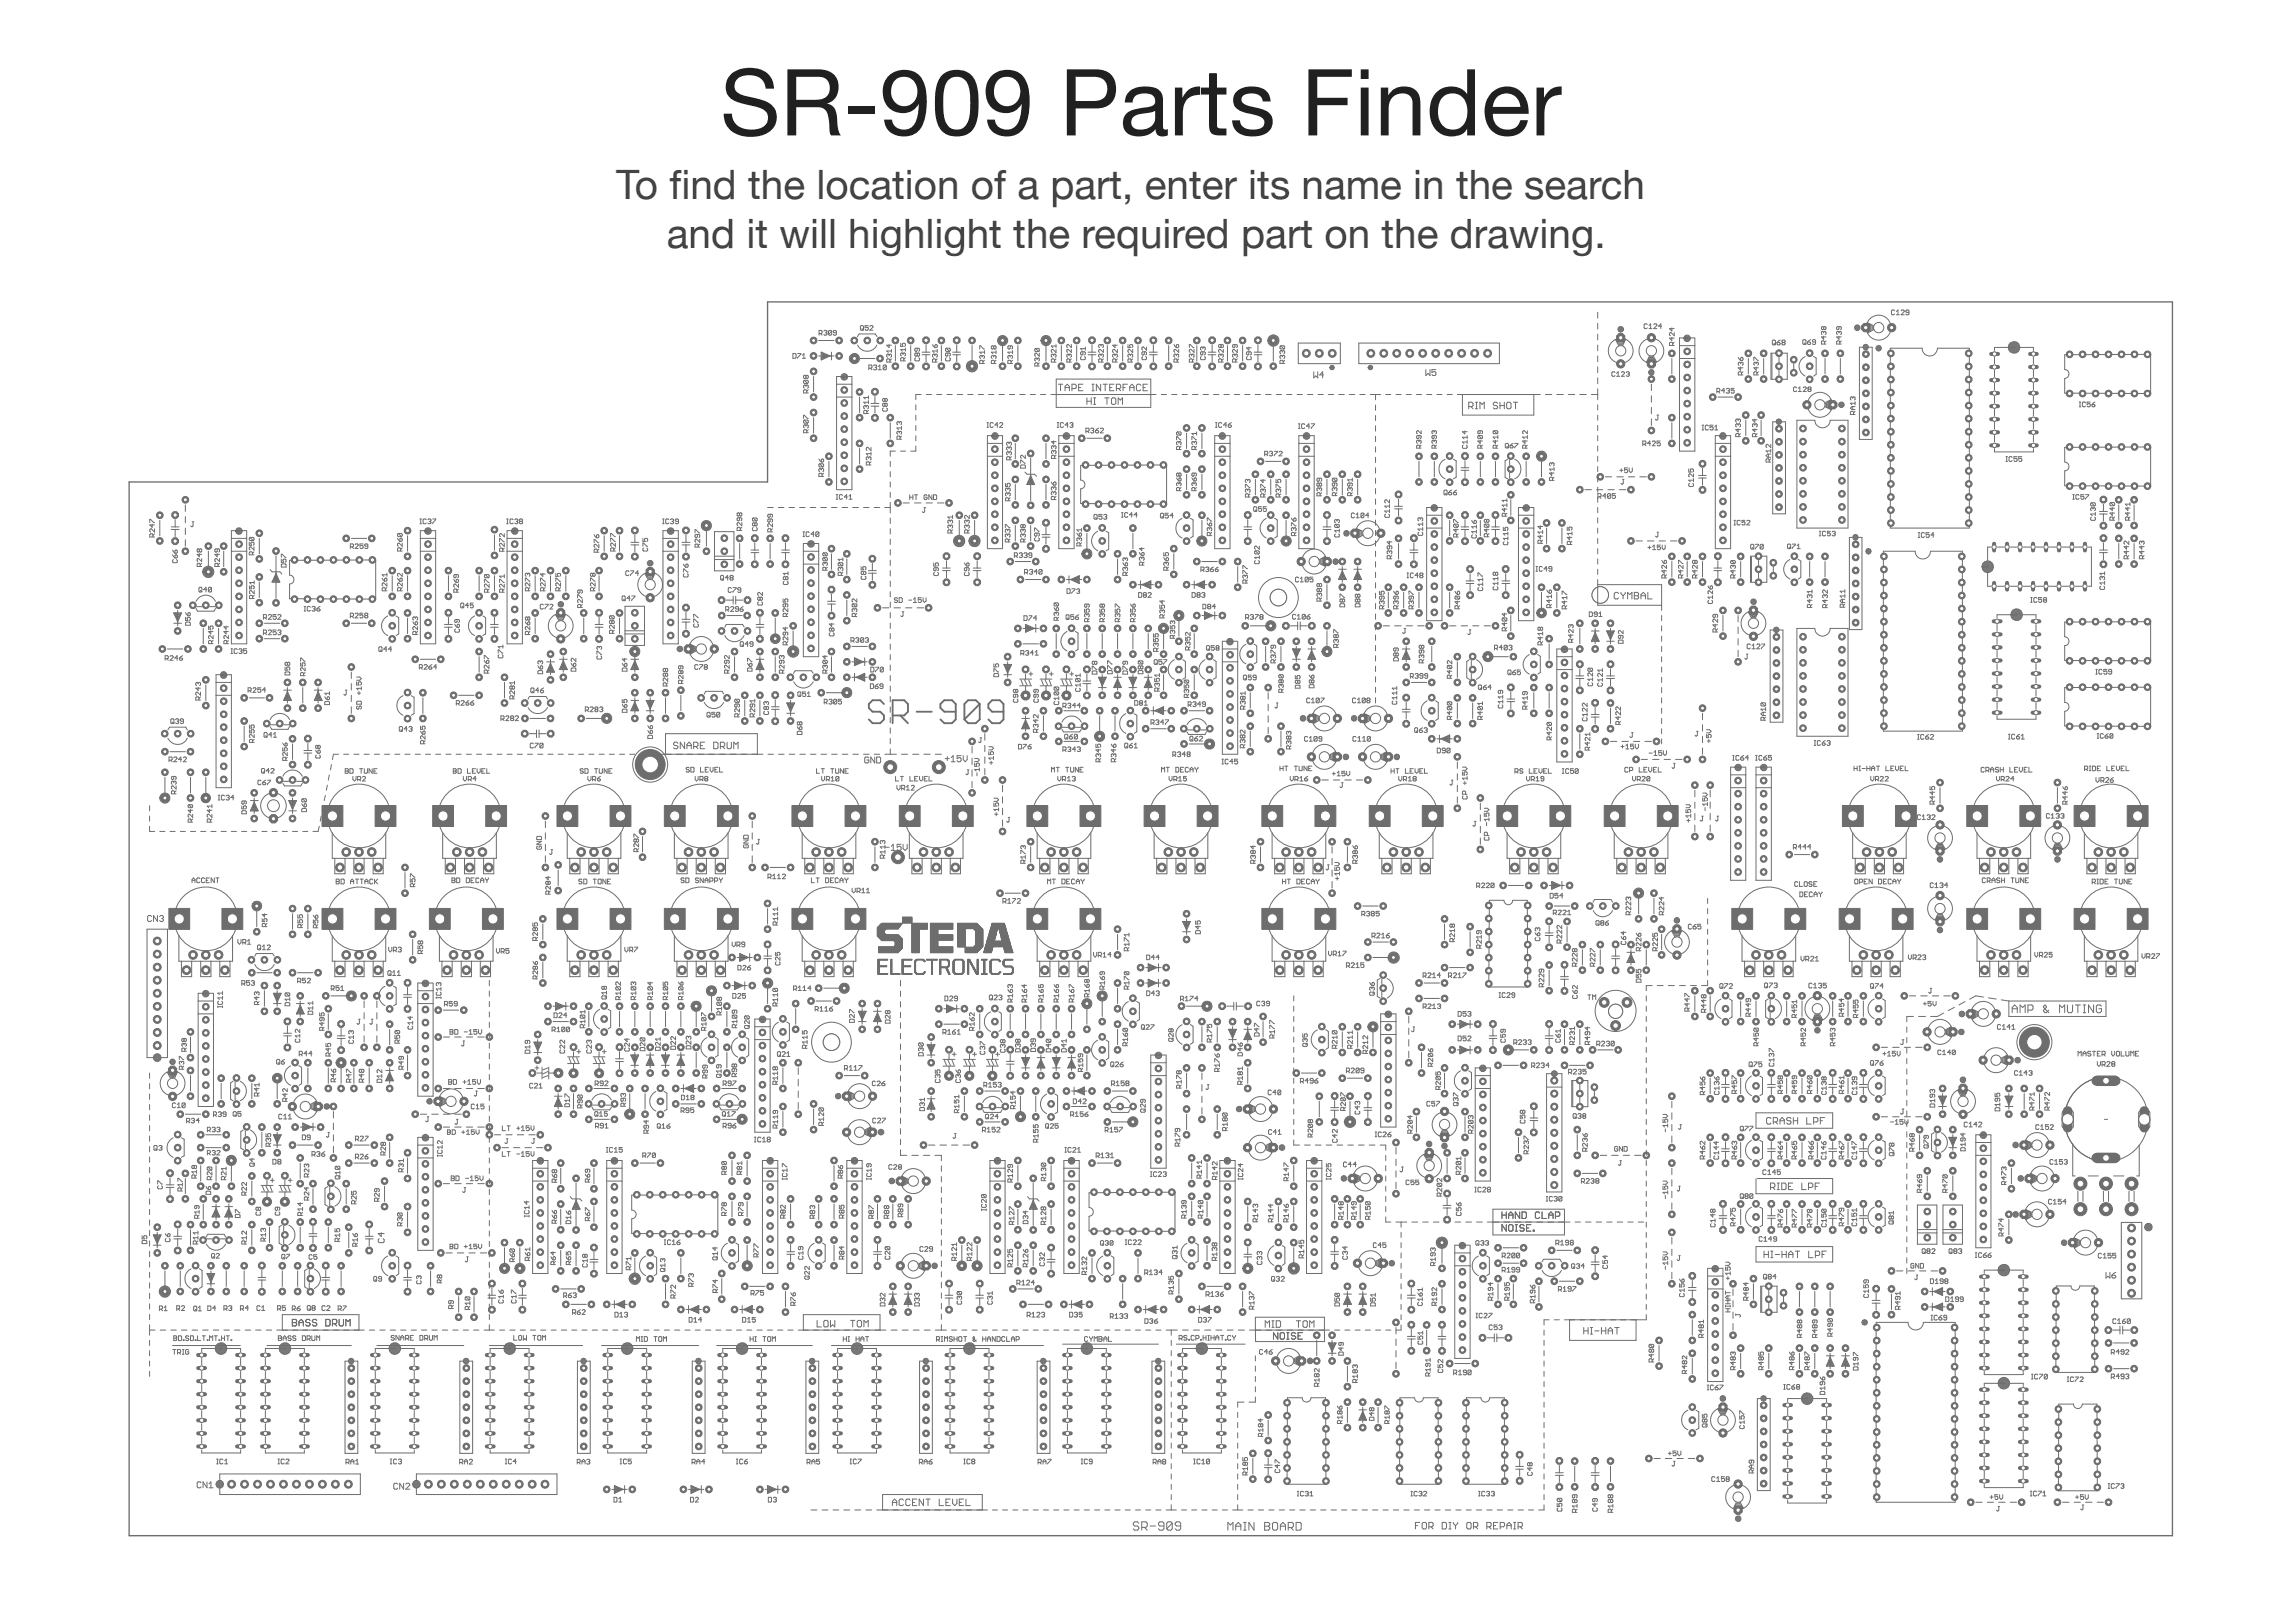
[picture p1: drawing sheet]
<svg xmlns="http://www.w3.org/2000/svg" width="420mm" height="297mm" viewBox="0 0 420 297" stroke-linecap="round" stroke-linejoin="round" font-family="sans-serif">
<defs><g id="words">
<text font-size="16.9" fill="#231f20" x="131.8" y="24.8">SR-909 Parts Finder</text>
<g font-size="7.4" fill="#3e3e3f">
<text x="112.8" y="36.4">To find the location of a part, enter its name in the search</text>
<text x="122" y="45.3">and it will highlight the required part on the drawing.</text>
</g>
<g font-size="3.6" fill="#5fc6c6">
<text x="309.9" y="81.5" transform="rotate(-90 309.9 81.5)">IC51</text>
<text x="155.7" y="88.9" transform="rotate(-90 155.7 88.9)">IC41</text>
<text x="198.3" y="89.7">IC44</text>
<text x="183.3" y="100.1" transform="rotate(-90 183.3 100.1)">IC42</text>
<text x="196.4" y="100.4" transform="rotate(-90 196.4 100.4)">IC43</text>
<text x="224.9" y="99.8" transform="rotate(-90 224.9 99.8)">IC46</text>
<text x="240.4" y="99.9" transform="rotate(-90 240.4 99.9)">IC47</text>
<text x="316.4" y="99.6" transform="rotate(-90 316.4 99.6)">IC52</text>
<text x="263.6" y="112.9" transform="rotate(-90 263.6 112.9)">IC48</text>
<text x="280.5" y="113" transform="rotate(-90 280.5 113)">IC49</text>
<text x="44.9" y="117.9" transform="rotate(-90 44.9 117.9)">IC35</text>
<text x="79.5" y="117.2" transform="rotate(-90 79.5 117.2)">IC37</text>
<text x="95.3" y="117.2" transform="rotate(-90 95.3 117.2)">IC38</text>
<text x="123.9" y="117.2" transform="rotate(-90 123.9 117.2)">IC39</text>
<text x="149.6" y="119.5" transform="rotate(-90 149.6 119.5)">IC40</text>
<text x="226.3" y="137.5" transform="rotate(-90 226.3 137.5)">IC45</text>
<text x="287.6" y="139.2" transform="rotate(-90 287.6 139.2)">IC50</text>
<text x="42.2" y="144.3" transform="rotate(-90 42.2 144.3)">IC34</text>
<text x="319.3" y="160.8" transform="rotate(-90 319.3 160.8)">IC64</text>
<text x="324.1" y="160.7" transform="rotate(-90 324.1 160.7)">IC65</text>
<text x="277.2" y="180.7" transform="rotate(-90 277.2 180.7)">IC29</text>
<text x="38.8" y="202.5" transform="rotate(-90 38.8 202.5)">IC11</text>
<text x="79" y="200.4" transform="rotate(-90 79 200.4)">IC13</text>
<text x="140.7" y="207.2" transform="rotate(-90 140.7 207.2)">IC18</text>
<text x="255.5" y="206.1" transform="rotate(-90 255.5 206.1)">IC26</text>
<text x="213.2" y="213.9" transform="rotate(-90 213.2 213.9)">IC23</text>
<text x="272.5" y="216" transform="rotate(-90 272.5 216)">IC28</text>
<text x="285.6" y="218.3" transform="rotate(-90 285.6 218.3)">IC30</text>
<text x="79" y="228.6" transform="rotate(-90 79 228.6)">IC12</text>
<text x="100" y="233.2" transform="rotate(-90 100 233.2)">IC14</text>
<text x="113.7" y="233.2" transform="rotate(-90 113.7 233.2)">IC15</text>
<text x="142.1" y="233.4" transform="rotate(-90 142.1 233.4)">IC17</text>
<text x="157.6" y="233.2" transform="rotate(-90 157.6 233.2)">IC19</text>
<text x="183.7" y="233.4" transform="rotate(-90 183.7 233.4)">IC20</text>
<text x="197.3" y="233.2" transform="rotate(-90 197.3 233.2)">IC21</text>
<text x="225.8" y="232.9" transform="rotate(-90 225.8 232.9)">IC24</text>
<text x="241.7" y="232.9" transform="rotate(-90 241.7 232.9)">IC25</text>
<text x="364.2" y="228.2" transform="rotate(-90 364.2 228.2)">IC66</text>
<text x="268.9" y="248.9" transform="rotate(-90 268.9 248.9)">IC27</text>
<text x="381.3" y="250.6" transform="rotate(-90 381.3 250.6)">IC72</text>
<text x="315" y="252.8" transform="rotate(-90 315 252.8)">IC67</text>
<text x="94.6" y="265.2" transform="rotate(-90 94.6 265.2)">IC4</text>
</g>
<g font-size="3.5" fill="#0a693a">
<text x="62.9" y="150.5">VR2</text>
<text x="83.1" y="150.5">VR4</text>
<text x="105.8" y="150.5">VR6</text>
<text x="125.3" y="150.5">VR8</text>
<text x="148.7" y="150.5">VR10</text>
<text x="168.4" y="150.5">VR12</text>
<text x="191.7" y="150.5">VR13</text>
<text x="213.2" y="150.5">VR15</text>
<text x="234.8" y="150.5">VR16</text>
<text x="254.3" y="150.5">VR18</text>
<text x="277.7" y="150.5">VR19</text>
<text x="297.4" y="150.5">VR20</text>
<text x="340.9" y="150.5">VR22</text>
<text x="363.7" y="150.5">VR24</text>
<text x="383.3" y="150.5">VR26</text>
<text x="34.7" y="169.2">VR1</text>
<text x="62.9" y="169.2">VR3</text>
<text x="82.4" y="169.2">VR5</text>
<text x="105.8" y="169.2">VR7</text>
<text x="125.4" y="169.2">VR9</text>
<text x="148.7" y="169.2">VR11</text>
<text x="191.7" y="169.2">VR14</text>
<text x="234.8" y="169.2">VR17</text>
<text x="320.7" y="169.2">VR21</text>
<text x="340.4" y="169.2">VR23</text>
<text x="363.7" y="169.2">VR25</text>
<text x="383.3" y="169.2">VR27</text>
<text x="380.2" y="206">VR28</text>
</g>
<g font-size="2.4" fill="#ee1d23">
<text x="149.7" y="66">D71</text>
<text x="189.3" y="89.2" transform="rotate(-90 189.3 89.2)">D72</text>
<text x="51.3" y="106.9" transform="rotate(-90 51.3 106.9)">D57</text>
<text x="195.1" y="106.9">D73</text>
<text x="208.2" y="107.8">D82</text>
<text x="218" y="107.8">D83</text>
<text x="246.5" y="106.6" transform="rotate(-90 246.5 106.6)">D87</text>
<text x="249.3" y="106.6" transform="rotate(-90 249.3 106.6)">D88</text>
<text x="219.8" y="113.4">D84</text>
<text x="33.3" y="114.5" transform="rotate(-90 33.3 114.5)">D56</text>
<text x="187" y="115.8">D74</text>
<text x="292.7" y="118" transform="rotate(-90 292.7 118)">D91</text>
<text x="295.5" y="118" transform="rotate(-90 295.5 118)">D92</text>
<text x="101.6" y="123.6" transform="rotate(-90 101.6 123.6)">D63</text>
<text x="103.9" y="123.1" transform="rotate(-90 103.9 123.1)">D62</text>
<text x="117" y="123.1" transform="rotate(-90 117 123.1)">D64</text>
<text x="139.9" y="123" transform="rotate(-90 139.9 123)">D67</text>
<text x="155.7" y="121.9">D70</text>
<text x="155.8" y="124.7">D69</text>
<text x="185.2" y="123.9" transform="rotate(-90 185.2 123.9)">D75</text>
<text x="238" y="121.2" transform="rotate(-90 238 121.2)">D85</text>
<text x="240.9" y="121.2" transform="rotate(-90 240.9 121.2)">D86</text>
<text x="258.1" y="121.2" transform="rotate(-90 258.1 121.2)">D89</text>
<text x="53.5" y="128.7" transform="rotate(-90 53.5 128.7)">D58</text>
<text x="59" y="128.7" transform="rotate(-90 59 128.7)">D84</text>
<text x="116.9" y="130.6" transform="rotate(-90 116.9 130.6)">D65</text>
<text x="119.8" y="130.6" transform="rotate(-90 119.8 130.6)">D66</text>
<text x="145.5" y="131.1" transform="rotate(-90 145.5 131.1)">D68</text>
<text x="202.6" y="126.3" transform="rotate(-90 202.6 126.3)">D78</text>
<text x="205.3" y="126.3" transform="rotate(-90 205.3 126.3)">D77</text>
<text x="208.2" y="126.3" transform="rotate(-90 208.2 126.3)">D79</text>
<text x="210.4" y="130.8">D81</text>
<text x="210.9" y="126.3" transform="rotate(-90 210.9 126.3)">D80</text>
<text x="188.5" y="133.8" transform="rotate(-90 188.5 133.8)">D76</text>
<text x="262.8" y="136">D90</text>
<text x="47.3" y="148.9" transform="rotate(-90 47.3 148.9)">D59</text>
<text x="54.3" y="149" transform="rotate(-90 54.3 149)">D60</text>
<text x="283.4" y="162.8">D54</text>
<text x="217.9" y="171" transform="rotate(-90 217.9 171)">D45</text>
<text x="134.8" y="176.1">D26</text>
<text x="209.5" y="177.9">D44</text>
<text x="299.3" y="176.8" transform="rotate(-90 299.3 176.8)">D55</text>
<text x="51.5" y="184.2" transform="rotate(-90 51.5 184.2)">D10</text>
<text x="101.1" y="184.9">D24</text>
<text x="133.9" y="181.3">D25</text>
<text x="172.6" y="185.4">D29</text>
<text x="209.5" y="180.7">D43</text>
<text x="55.7" y="186.1" transform="rotate(-90 55.7 186.1)">D11</text>
<text x="158.6" y="187.5" transform="rotate(-90 158.6 187.5)">D27</text>
<text x="161.4" y="187.5" transform="rotate(-90 161.4 187.5)">D28</text>
<text x="226.3" y="190.8" transform="rotate(-90 226.3 190.8)">D46</text>
<text x="229.2" y="190.8" transform="rotate(-90 229.2 190.8)">D47</text>
<text x="266.6" y="188.2">D53</text>
<text x="99.2" y="193.2" transform="rotate(-90 99.2 193.2)">D19</text>
<text x="116.9" y="195.5" transform="rotate(-90 116.9 195.5)">D20</text>
<text x="119.8" y="195.5" transform="rotate(-90 119.8 195.5)">D21</text>
<text x="122.6" y="195.5" transform="rotate(-90 122.6 195.5)">D22</text>
<text x="125.4" y="195.5" transform="rotate(-90 125.4 195.5)">D23</text>
<text x="171.2" y="193.5" transform="rotate(-90 171.2 193.5)">D30</text>
<text x="188.6" y="195.9" transform="rotate(-90 188.6 195.9)">D38</text>
<text x="191.3" y="195.9" transform="rotate(-90 191.3 195.9)">D39</text>
<text x="194.2" y="195.9" transform="rotate(-90 194.2 195.9)">D40</text>
<text x="196.9" y="195.8" transform="rotate(-90 196.9 195.8)">D41</text>
<text x="266.5" y="192.9">D52</text>
<text x="72.1" y="198.3" transform="rotate(-90 72.1 198.3)">D12</text>
<text x="103" y="203" transform="rotate(-90 103 203)">D17</text>
<text x="124.5" y="200">D18</text>
<text x="171.2" y="203.4" transform="rotate(-90 171.2 203.4)">D31</text>
<text x="195.9" y="200.4">D42</text>
<text x="356.3" y="203" transform="rotate(-90 356.3 203)">D193</text>
<text x="368.4" y="203" transform="rotate(-90 368.4 203)">D195</text>
<text x="54.8" y="207.1" transform="rotate(-1 54.8 207.1)">D9</text>
<text x="51.5" y="210.2" transform="rotate(-90 51.5 210.2)">D8</text>
<text x="358.1" y="210.5" transform="rotate(-90 358.1 210.5)">D194</text>
<text x="106.2" y="221.8" transform="rotate(-90 106.2 221.8)">D16</text>
<text x="189.9" y="221.8" transform="rotate(-90 189.9 221.8)">D34</text>
<text x="40.3" y="223.2" transform="rotate(-90 40.3 223.2)">D6</text>
<text x="42.7" y="223.1" transform="rotate(-90 42.7 223.1)">D7</text>
<text x="29.6" y="228.6" transform="rotate(-90 29.6 228.6)">D5</text>
<text x="39.4" y="235.5" transform="rotate(-90 39.4 235.5)">D4</text>
<text x="111.9" y="239.4">D13</text>
<text x="164.1" y="239.4" transform="rotate(-90 164.1 239.4)">D32</text>
<text x="166.8" y="239.4" transform="rotate(-90 166.8 239.4)">D33</text>
<text x="195.5" y="239.5">D35</text>
<text x="247.4" y="239.3" transform="rotate(-90 247.4 239.3)">D50</text>
<text x="249.9" y="239.3" transform="rotate(-90 249.9 239.3)">D51</text>
<text x="353" y="237.1">D198</text>
<text x="353.1" y="240" transform="rotate(-1 353.1 240)">D199</text>
<text x="125.4" y="240.3">D14</text>
<text x="135.1" y="240.4">D15</text>
<text x="209" y="240.5">D36</text>
<text x="218.8" y="240.4">D37</text>
<text x="244.6" y="248.2" transform="rotate(-90 244.6 248.2)">D49</text>
<text x="335.7" y="250.5" transform="rotate(-90 335.7 250.5)">D196</text>
<text x="338.5" y="250.5" transform="rotate(-90 338.5 250.5)">D197</text>
<text x="250" y="260.4" transform="rotate(-90 250 260.4)">D48</text>
<text x="111.9" y="273.4">D1</text>
<text x="125.9" y="273.4">D2</text>
<text x="139.9" y="273.4">D3</text>
</g>
<g font-size="2.4" fill="#ece820">
<text x="297.4" y="65.7" transform="rotate(-90 297.4 65.7)">C123</text>
<text x="303" y="65.7" transform="rotate(-90 303 65.7)">C124</text>
<text x="342.2" y="60.8">C129</text>
<text x="170.2" y="66.3" transform="rotate(-90 170.2 66.3)">C89</text>
<text x="175.9" y="66.2" transform="rotate(-90 175.9 66.2)">C90</text>
<text x="200.6" y="66.1" transform="rotate(-90 200.6 66.1)">C91</text>
<text x="211.8" y="66.3" transform="rotate(-90 211.8 66.3)">C92</text>
<text x="222.5" y="66.2" transform="rotate(-90 222.5 66.2)">C93</text>
<text x="231" y="66.1" transform="rotate(-90 231 66.1)">C94</text>
<text x="160.8" y="75.5" transform="rotate(-90 160.8 75.5)">C88</text>
<text x="331.2" y="74.8">C128</text>
<text x="268.7" y="87.3" transform="rotate(-90 268.7 87.3)">C114</text>
<text x="312.3" y="88.8" transform="rotate(-90 312.3 88.8)">C125</text>
<text x="256.7" y="94.3" transform="rotate(-90 256.7 94.3)">C112</text>
<text x="385.7" y="95.5" transform="rotate(-90 385.7 95.5)">C130</text>
<text x="32.9" y="98.1" transform="rotate(-90 32.9 98.1)">C66</text>
<text x="116.9" y="101.1" transform="rotate(-90 116.9 101.1)">C75</text>
<text x="126.3" y="100.9" transform="rotate(-90 126.3 100.9)">C76</text>
<text x="192.1" y="99.4" transform="rotate(-90 192.1 99.4)">C97</text>
<text x="229.1" y="98.3" transform="rotate(-90 229.1 98.3)">C102</text>
<text x="243.6" y="97.9" transform="rotate(-90 243.6 97.9)">C103</text>
<text x="249" y="98.4">C104</text>
<text x="268.9" y="98.3" transform="rotate(-90 268.9 98.3)">C116</text>
<text x="274.4" y="98.2" transform="rotate(-90 274.4 98.2)">C115</text>
<text x="138.9" y="102.5" transform="rotate(-90 138.9 102.5)">C80</text>
<text x="144.5" y="102.5" transform="rotate(-90 144.5 102.5)">C81</text>
<text x="160.4" y="106.2" transform="rotate(-90 160.4 106.2)">C85</text>
<text x="173.9" y="105.6" transform="rotate(-90 173.9 105.6)">C95</text>
<text x="179.5" y="105.6" transform="rotate(-90 179.5 105.6)">C96</text>
<text x="238.4" y="103.6">C105</text>
<text x="259.5" y="102.5" transform="rotate(-90 259.5 102.5)">C113</text>
<text x="269.8" y="108" transform="rotate(-90 269.8 108)">C117</text>
<text x="276.4" y="108" transform="rotate(-90 276.4 108)">C118</text>
<text x="315.1" y="105.7" transform="rotate(-90 315.1 105.7)">C126</text>
<text x="385.7" y="102.3" transform="rotate(-90 385.7 102.3)">C131</text>
<text x="119.7" y="108.5" transform="rotate(-90 119.7 108.5)">C74</text>
<text x="132.9" y="110.6">C79</text>
<text x="152.9" y="111.9" transform="rotate(-90 152.9 111.9)">C84</text>
<text x="82.7" y="116" transform="rotate(-90 82.7 116)">C69</text>
<text x="91.2" y="116.3" transform="rotate(-90 91.2 116.3)">C71</text>
<text x="103.3" y="116.1" transform="rotate(-90 103.3 116.1)">C72</text>
<text x="110.4" y="116.1" transform="rotate(-90 110.4 116.1)">C73</text>
<text x="126.3" y="115.2" transform="rotate(-90 126.3 115.2)">C77</text>
<text x="126.7" y="119.6">C78</text>
<text x="139.8" y="116.1" transform="rotate(-90 139.8 116.1)">C82</text>
<text x="236.4" y="115.2">C106</text>
<text x="321.7" y="115.7" transform="rotate(-90 321.7 115.7)">C127</text>
<text x="289.9" y="125.5" transform="rotate(-90 289.9 125.5)">C120</text>
<text x="295.5" y="125.5" transform="rotate(-90 295.5 125.5)">C121</text>
<text x="142.7" y="131" transform="rotate(-90 142.7 131)">C83</text>
<text x="188.5" y="126.3" transform="rotate(-90 188.5 126.3)">C98</text>
<text x="192.1" y="126.3" transform="rotate(-90 192.1 126.3)">C99</text>
<text x="195.9" y="126.4" transform="rotate(-90 195.9 126.4)">C100</text>
<text x="199.6" y="126.4" transform="rotate(-90 199.6 126.4)">C101</text>
<text x="258.2" y="131.8" transform="rotate(-90 258.2 131.8)">C111</text>
<text x="277.2" y="129.8" transform="rotate(-90 277.2 129.8)">C119</text>
<text x="96.9" y="135">C70</text>
<text x="240.9" y="132.2">C107</text>
<text x="250.4" y="132.3">C108</text>
<text x="292.6" y="132.5" transform="rotate(-90 292.6 132.5)">C122</text>
<text x="57.1" y="139" transform="rotate(-90 57.1 139)">C68</text>
<text x="240.5" y="139.4">C109</text>
<text x="249.8" y="139.3">C110</text>
<text x="50.8" y="149" transform="rotate(-90 50.8 149)">C67</text>
<text x="355.8" y="154.7" transform="rotate(-90 355.8 154.7)">C132</text>
<text x="377.3" y="154.7" transform="rotate(-90 377.3 154.7)">C133</text>
<text x="355.8" y="168" transform="rotate(-90 355.8 168)">C134</text>
<text x="284.2" y="172.5" transform="rotate(-90 284.2 172.5)">C63</text>
<text x="307.6" y="173.8" transform="rotate(-90 307.6 173.8)">C65</text>
<text x="141.2" y="176.7" transform="rotate(-90 141.2 176.7)">C25</text>
<text x="296.4" y="176.7" transform="rotate(-90 296.4 176.7)">C64</text>
<text x="75.3" y="183.8" transform="rotate(-90 75.3 183.8)">C14</text>
<text x="224.6" y="184.9">C39</text>
<text x="287.1" y="180.5" transform="rotate(-90 287.1 180.5)">C62</text>
<text x="53.3" y="190.8" transform="rotate(-90 53.3 190.8)">C12</text>
<text x="63.2" y="191.3" transform="rotate(-90 63.2 191.3)">C13</text>
<text x="273.9" y="191.2" transform="rotate(-90 273.9 191.2)">C59</text>
<text x="284.2" y="191.3" transform="rotate(-90 284.2 191.3)">С61</text>
<text x="333.3" y="186" transform="rotate(-90 333.3 186)">C135</text>
<text x="353.4" y="189.6">C140</text>
<text x="361" y="186.3">C141</text>
<text x="98.2" y="197.1">C21</text>
<text x="105.7" y="195.4" transform="rotate(-90 105.7 195.4)">C22</text>
<text x="110.4" y="195.4" transform="rotate(-90 110.4 195.4)">C23</text>
<text x="114.1" y="195.4" transform="rotate(-90 114.1 195.4)">C24</text>
<text x="174.4" y="195.9" transform="rotate(-90 174.4 195.9)">C35</text>
<text x="178.1" y="195.8" transform="rotate(-90 178.1 195.8)">C36</text>
<text x="182.3" y="195.8" transform="rotate(-90 182.3 195.8)">C37</text>
<text x="185.5" y="195.9" transform="rotate(-90 185.5 195.9)">C38</text>
<text x="363.7" y="194.9">C143</text>
<text x="32.3" y="199.8" transform="rotate(-90 32.3 199.8)">C10</text>
<text x="54.3" y="203.3">C11</text>
<text x="81.2" y="202.3">C15</text>
<text x="155.8" y="201.3">C26</text>
<text x="229.5" y="203.7">C40</text>
<text x="316.5" y="200.2" transform="rotate(-90 316.5 200.2)">C136</text>
<text x="324.9" y="200.2" transform="rotate(-90 324.9 200.2)">C137</text>
<text x="336.1" y="200.2" transform="rotate(-90 336.1 200.2)">C138</text>
<text x="341.7" y="200.3" transform="rotate(-90 341.7 200.3)">C139</text>
<text x="360" y="203.2" transform="rotate(-90 360 203.2)">C142</text>
<text x="155.6" y="208">C27</text>
<text x="244.8" y="204.4" transform="rotate(-90 244.8 204.4)">C42</text>
<text x="251" y="204.4" transform="rotate(-90 251 204.4)">C43</text>
<text x="265.1" y="207" transform="rotate(-90 265.1 207)">C57</text>
<text x="281.5" y="206.4" transform="rotate(-90 281.5 206.4)">C58</text>
<text x="228.9" y="210.8">C41</text>
<text x="262.3" y="214.8" transform="rotate(-90 262.3 214.8)">C55</text>
<text x="316.6" y="211.9" transform="rotate(-90 316.6 211.9)">C144</text>
<text x="324.9" y="212.1" transform="rotate(-90 324.9 212.1)">C145</text>
<text x="336.1" y="212" transform="rotate(-90 336.1 212)">C146</text>
<text x="341.7" y="212" transform="rotate(-90 341.7 212)">C147</text>
<text x="371.5" y="210.4">C152</text>
<text x="31.8" y="218.6" transform="rotate(-90 31.8 218.6)">C7</text>
<text x="49.6" y="219" transform="rotate(-90 49.6 219)">C8</text>
<text x="52.9" y="219" transform="rotate(-90 52.9 219)">C9</text>
<text x="165.7" y="216.9">C28</text>
<text x="248.4" y="216.5">C44</text>
<text x="372.1" y="216.4">C153</text>
<text x="58.1" y="227.6" transform="rotate(-90 58.1 227.6)">C5</text>
<text x="265.6" y="222.4" transform="rotate(-90 265.6 222.4)">C56</text>
<text x="316" y="224.3" transform="rotate(-90 316 224.3)">C148</text>
<text x="324.9" y="224.2" transform="rotate(-90 324.9 224.2)">C149</text>
<text x="336.1" y="224.3" transform="rotate(-90 336.1 224.3)">C150</text>
<text x="341.7" y="224.3" transform="rotate(-90 341.7 224.3)">C151</text>
<text x="371.2" y="223.2">C154</text>
<text x="33.2" y="228" transform="rotate(-90 33.2 228)">C6</text>
<text x="68.3" y="228.2" transform="rotate(-90 68.3 228.2)">C4</text>
<text x="109.4" y="232.2" transform="rotate(-90 109.4 232.2)">C18</text>
<text x="145.4" y="230.7" transform="rotate(-90 145.4 230.7)">C19</text>
<text x="161.3" y="230.7" transform="rotate(-90 161.3 230.7)">C20</text>
<text x="165.5" y="232.4">C29</text>
<text x="193.1" y="232.2" transform="rotate(-90 193.1 232.2)">C32</text>
<text x="229" y="231" transform="rotate(-90 229 231)">C33</text>
<text x="244.8" y="230.7" transform="rotate(-90 244.8 230.7)">C34</text>
<text x="248.9" y="231.9">C45</text>
<text x="292.6" y="232.7" transform="rotate(-90 292.6 232.7)">C54</text>
<text x="380.3" y="228.3">C155</text>
<text x="48.6" y="235.8" transform="rotate(-90 48.6 235.8)">C1</text>
<text x="60.4" y="235.7" transform="rotate(-90 60.4 235.7)">C2</text>
<text x="75.3" y="235.8" transform="rotate(-90 75.3 235.8)">C3</text>
<text x="90.7" y="238.8" transform="rotate(-90 90.7 238.8)">C16</text>
<text x="96.3" y="238.8" transform="rotate(-90 96.3 238.8)">C17</text>
<text x="174.4" y="238.7" transform="rotate(-90 174.4 238.7)">C30</text>
<text x="180" y="238.8" transform="rotate(-90 180 238.8)">C31</text>
<text x="259" y="238.8" transform="rotate(-90 259 238.8)">C161</text>
<text x="310.5" y="237.3" transform="rotate(-90 310.5 237.3)">C156</text>
<text x="344.1" y="239.8" transform="rotate(-90 344.1 239.8)">C159</text>
<text x="272.2" y="245.6">C53</text>
<text x="386.7" y="244.2">C160</text>
<text x="234.1" y="249.8">C46</text>
<text x="259.1" y="246.3" transform="rotate(-90 259.1 246.3)">C51</text>
<text x="264.6" y="246.3" transform="rotate(-90 264.6 246.3)">C52</text>
<text x="316" y="261.5" transform="rotate(-90 316 261.5)">C157</text>
<text x="232.9" y="269.8" transform="rotate(-90 232.9 269.8)">C47</text>
<text x="278.8" y="270" transform="rotate(-90 278.8 270)">C48</text>
<text x="286.1" y="271.3" transform="rotate(-90 286.1 271.3)">C50</text>
<text x="292.6" y="271.3" transform="rotate(-90 292.6 271.3)">C49</text>
<text x="318.8" y="275.7" transform="rotate(-90 318.8 275.7)">C158</text>
</g>
<g font-size="2.1" fill="#f7982c">
<text x="342.2" y="80.2" transform="rotate(-90 342.2 80.2)">RA13</text>
<text x="326.2" y="93.9" transform="rotate(-90 326.2 93.9)">RA12</text>
<text x="340.3" y="114.9" transform="rotate(-90 340.3 114.9)">RA11</text>
<text x="325.8" y="132.1" transform="rotate(-90 325.8 132.1)">RA10</text>
<text x="64.9" y="265.9" transform="rotate(-90 64.9 265.9)">RA1</text>
<text x="86" y="265.9" transform="rotate(-90 86 265.9)">RA2</text>
<text x="107.5" y="265.9" transform="rotate(-90 107.5 265.9)">RA3</text>
<text x="128.5" y="266" transform="rotate(-90 128.5 266)">RA4</text>
<text x="149.3" y="265.9" transform="rotate(-90 149.3 265.9)">RA5</text>
<text x="170.1" y="265.9" transform="rotate(-90 170.1 265.9)">RA6</text>
<text x="191.7" y="265.9" transform="rotate(-90 191.7 265.9)">RA7</text>
<text x="212.5" y="265.9" transform="rotate(-90 212.5 265.9)">RA8</text>
<text x="323.5" y="272.7" transform="rotate(-90 323.5 272.7)">RA9</text>
</g>
<g font-size="1.8" fill="#2a60ad">
<text x="149.7" y="62.9">R309</text>
<text x="178.4" y="65.9" transform="rotate(-90 178.4 65.9)">R317</text>
<text x="149.5" y="71.8" transform="rotate(-90 149.5 71.8)">R308</text>
<text x="164.4" y="66.2" transform="rotate(-90 164.4 66.2)">R314</text>
<text x="167.2" y="66.2" transform="rotate(-90 167.2 66.2)">R315</text>
<text x="172.8" y="66.1" transform="rotate(-90 172.8 66.1)">R316</text>
<text x="184" y="66.1" transform="rotate(-90 184 66.1)">R318</text>
<text x="186.8" y="66.1" transform="rotate(-90 186.8 66.1)">R319</text>
<text x="191.9" y="66.1" transform="rotate(-90 191.9 66.1)">R320</text>
<text x="194.7" y="66.1" transform="rotate(-90 194.7 66.1)">R321</text>
<text x="197.6" y="66.1" transform="rotate(-90 197.6 66.1)">R322</text>
<text x="203.2" y="66.1" transform="rotate(-90 203.2 66.1)">R323</text>
<text x="206" y="66" transform="rotate(-90 206 66)">R324</text>
<text x="208.8" y="66.1" transform="rotate(-90 208.8 66.1)">R325</text>
<text x="214.4" y="66" transform="rotate(-90 214.4 66)">R326</text>
<text x="219.5" y="66.1" transform="rotate(-90 219.5 66.1)">R327</text>
<text x="225.1" y="66" transform="rotate(-90 225.1 66)">R328</text>
<text x="227.9" y="66.1" transform="rotate(-90 227.9 66.1)">R329</text>
<text x="233.5" y="66.1" transform="rotate(-90 233.5 66.1)">R330</text>
<text x="306.4" y="68.6" transform="rotate(-90 306.4 68.6)">R424</text>
<text x="320.5" y="68.4" transform="rotate(-90 320.5 68.4)">R436</text>
<text x="323.3" y="68.4" transform="rotate(-90 323.3 68.4)">R437</text>
<text x="334.5" y="68.4" transform="rotate(-90 334.5 68.4)">R438</text>
<text x="337.3" y="68.4" transform="rotate(-90 337.3 68.4)">R439</text>
<text x="157.8" y="75.5" transform="rotate(-90 157.8 75.5)">R311</text>
<text x="314.3" y="73.3">R435</text>
<text x="163.4" y="80.2" transform="rotate(-90 163.4 80.2)">R313</text>
<text x="186.3" y="84" transform="rotate(-90 186.3 84)">R333</text>
<text x="192" y="84" transform="rotate(-90 192 84)">R334</text>
<text x="198.9" y="80.8">R362</text>
<text x="217.7" y="82.2" transform="rotate(-90 217.7 82.2)">R370</text>
<text x="220.5" y="82.2" transform="rotate(-90 220.5 82.2)">R371</text>
<text x="306.4" y="80.6" transform="rotate(-90 306.4 80.6)">R425</text>
<text x="320" y="79.8" transform="rotate(-90 320 79.8)">R433</text>
<text x="322.8" y="79.8" transform="rotate(-90 322.8 79.8)">R434</text>
<text x="152.2" y="87.3" transform="rotate(-90 152.2 87.3)">R306</text>
<text x="157.8" y="84.9" transform="rotate(-90 157.8 84.9)">R312</text>
<text x="217.7" y="89.7" transform="rotate(-90 217.7 89.7)">R368</text>
<text x="220.5" y="89.7" transform="rotate(-90 220.5 89.7)">R369</text>
<text x="231.5" y="85.1">R372</text>
<text x="260.3" y="87.3" transform="rotate(-90 260.3 87.3)">R392</text>
<text x="263" y="87.3" transform="rotate(-90 263 87.3)">R393</text>
<text x="271.4" y="87.3" transform="rotate(-90 271.4 87.3)">R409</text>
<text x="274.2" y="87.2" transform="rotate(-90 274.2 87.2)">R410</text>
<text x="279.8" y="87.3" transform="rotate(-90 279.8 87.3)">R412</text>
<text x="282.6" y="87.2" transform="rotate(-90 282.6 87.2)">R413</text>
<text x="186.3" y="91.5" transform="rotate(-90 186.3 91.5)">R335</text>
<text x="192" y="91.5" transform="rotate(-90 192 91.5)">R336</text>
<text x="230.3" y="90.5" transform="rotate(-90 230.3 90.5)">R373</text>
<text x="233.1" y="90.5" transform="rotate(-90 233.1 90.5)">R374</text>
<text x="235.9" y="90.5" transform="rotate(-90 235.9 90.5)">R375</text>
<text x="243.4" y="90.5" transform="rotate(-90 243.4 90.5)">R389</text>
<text x="246.2" y="90.5" transform="rotate(-90 246.2 90.5)">R390</text>
<text x="249" y="90.5" transform="rotate(-90 249 90.5)">R391</text>
<text x="277" y="94.3" transform="rotate(-90 277 94.3)">R411</text>
<text x="388.2" y="95.3" transform="rotate(-90 388.2 95.3)">R440</text>
<text x="391.1" y="95.3" transform="rotate(-90 391.1 95.3)">R441</text>
<text x="29.8" y="98" transform="rotate(-90 29.8 98)">R247</text>
<text x="47.9" y="101.4" transform="rotate(-90 47.9 101.4)">R250</text>
<text x="75.1" y="100.9" transform="rotate(-90 75.1 100.9)">R260</text>
<text x="91" y="100.7" transform="rotate(-90 91 100.7)">R272</text>
<text x="111.1" y="100.9" transform="rotate(-90 111.1 100.9)">R276</text>
<text x="113.9" y="100.9" transform="rotate(-90 113.9 100.9)">R277</text>
<text x="129.8" y="100.1" transform="rotate(-90 129.8 100.1)">R297</text>
<text x="176.1" y="97.9" transform="rotate(-90 176.1 97.9)">R331</text>
<text x="178.9" y="97.9" transform="rotate(-90 178.9 97.9)">R332</text>
<text x="186.3" y="99.1" transform="rotate(-90 186.3 99.1)">R337</text>
<text x="189.1" y="99" transform="rotate(-90 189.1 99)">R338</text>
<text x="199.4" y="100.4" transform="rotate(-90 199.4 100.4)">R361</text>
<text x="207.9" y="100.4" transform="rotate(-90 207.9 100.4)">R364</text>
<text x="220.5" y="98" transform="rotate(-90 220.5 98)">R367</text>
<text x="235.9" y="98" transform="rotate(-90 235.9 98)">R376</text>
<text x="265.8" y="98" transform="rotate(-90 265.8 98)">R407</text>
<text x="271.4" y="98" transform="rotate(-90 271.4 98)">R408</text>
<text x="283.6" y="99.5" transform="rotate(-90 283.6 99.5)">R414</text>
<text x="286.4" y="99.5" transform="rotate(-90 286.4 99.5)">R415</text>
<text x="38.6" y="103.5" transform="rotate(-90 38.6 103.5)">R248</text>
<text x="41.5" y="103.7" transform="rotate(-90 41.5 103.7)">R249</text>
<text x="135.8" y="102.3" transform="rotate(-90 135.8 102.3)">R298</text>
<text x="141.4" y="102.4" transform="rotate(-90 141.4 102.4)">R299</text>
<text x="152.6" y="104.3" transform="rotate(-90 152.6 104.3)">R300</text>
<text x="155.5" y="105.2" transform="rotate(-90 155.5 105.2)">R301</text>
<text x="185.6" y="103.4">R339</text>
<text x="187.5" y="106.6">R340</text>
<text x="205" y="105.2" transform="rotate(-90 205 105.2)">R363</text>
<text x="215.3" y="104.3" transform="rotate(-90 215.3 104.3)">R365</text>
<text x="219.8" y="103.3">R366</text>
<text x="227.1" y="106.5" transform="rotate(-90 227.1 106.5)">R377</text>
<text x="256.4" y="102.3" transform="rotate(-90 256.4 102.3)">R394</text>
<text x="306.4" y="105.6" transform="rotate(-90 306.4 105.6)">R426</text>
<text x="309.2" y="105.6" transform="rotate(-90 309.2 105.6)">R427</text>
<text x="312" y="105.6" transform="rotate(-90 312 105.6)">R428</text>
<text x="319" y="105.6" transform="rotate(-90 319 105.6)">R430</text>
<text x="331.7" y="105.6" transform="rotate(-90 331.7 105.6)">R431</text>
<text x="334.5" y="105.7" transform="rotate(-90 334.5 105.7)">R432</text>
<text x="388.2" y="102.4" transform="rotate(-90 388.2 102.4)">R442</text>
<text x="391" y="102.4" transform="rotate(-90 391 102.4)">R443</text>
<text x="47.9" y="109.4" transform="rotate(-90 47.9 109.4)">R251</text>
<text x="72.3" y="108.3" transform="rotate(-90 72.3 108.3)">R261</text>
<text x="75.1" y="108.3" transform="rotate(-90 75.1 108.3)">R262</text>
<text x="82.5" y="108.3" transform="rotate(-90 82.5 108.3)">R269</text>
<text x="88.2" y="108.3" transform="rotate(-90 88.2 108.3)">R270</text>
<text x="91" y="108.3" transform="rotate(-90 91 108.3)">R271</text>
<text x="98.4" y="108.3" transform="rotate(-90 98.4 108.3)">R273</text>
<text x="101.2" y="108.3" transform="rotate(-90 101.2 108.3)">R274</text>
<text x="104" y="108.3" transform="rotate(-90 104 108.3)">R275</text>
<text x="110.2" y="108.3" transform="rotate(-90 110.2 108.3)">R278</text>
<text x="132.8" y="113.1">R296</text>
<text x="155.5" y="112.7" transform="rotate(-90 155.5 112.7)">R302</text>
<text x="243.4" y="109.9" transform="rotate(-90 243.4 109.9)">R388</text>
<text x="254.6" y="111.3" transform="rotate(-90 254.6 111.3)">R395</text>
<text x="257.4" y="111.3" transform="rotate(-90 257.4 111.3)">R396</text>
<text x="260.2" y="111.3" transform="rotate(-90 260.2 111.3)">R397</text>
<text x="265.8" y="111.2" transform="rotate(-90 265.8 111.2)">R406</text>
<text x="282.6" y="111.2" transform="rotate(-90 282.6 111.2)">R416</text>
<text x="285.4" y="111.3" transform="rotate(-90 285.4 111.3)">R417</text>
<text x="30.5" y="119.4">R246</text>
<text x="37.7" y="117.9" transform="rotate(-90 37.7 117.9)">R245</text>
<text x="40.5" y="117.9" transform="rotate(-90 40.5 117.9)">R244</text>
<text x="75.1" y="116" transform="rotate(-90 75.1 116)">R263</text>
<text x="98.4" y="116" transform="rotate(-90 98.4 116)">R268</text>
<text x="107.3" y="116" transform="rotate(-90 107.3 116)">R279</text>
<text x="145.6" y="118.2" transform="rotate(-90 145.6 118.2)">R294</text>
<text x="155.8" y="118.9">R303</text>
<text x="187.1" y="118.3">R341</text>
<text x="193.8" y="118.8" transform="rotate(-90 193.8 118.8)">R360</text>
<text x="199.4" y="118.9" transform="rotate(-90 199.4 118.9)">R359</text>
<text x="202.2" y="118.8" transform="rotate(-90 202.2 118.8)">R358</text>
<text x="205" y="118.8" transform="rotate(-90 205 118.8)">R357</text>
<text x="207.9" y="118.8" transform="rotate(-90 207.9 118.8)">R356</text>
<text x="210.7" y="118.8" transform="rotate(-90 210.7 118.8)">R355</text>
<text x="213.5" y="118.8" transform="rotate(-90 213.5 118.8)">R354</text>
<text x="216.3" y="116.4" transform="rotate(-90 216.3 116.4)">R353</text>
<text x="219.1" y="118.8" transform="rotate(-90 219.1 118.8)">R352</text>
<text x="228.7" y="115.1">R378</text>
<text x="243.4" y="118.2" transform="rotate(-90 243.4 118.2)">R387</text>
<text x="277" y="115.4" transform="rotate(-90 277 115.4)">R404</text>
<text x="289.6" y="117.9" transform="rotate(-90 289.6 117.9)">R423</text>
<text x="315.8" y="115.5" transform="rotate(-90 315.8 115.5)">R429</text>
<text x="76.8" y="121.2">R264</text>
<text x="88.2" y="123.1" transform="rotate(-90 88.2 123.1)">R267</text>
<text x="134.9" y="123" transform="rotate(-90 134.9 123)">R292</text>
<text x="142.4" y="123.1" transform="rotate(-90 142.4 123.1)">R293</text>
<text x="152.7" y="123" transform="rotate(-90 152.7 123)">R304</text>
<text x="232.1" y="121.1" transform="rotate(-90 232.1 121.1)">R379</text>
<text x="235" y="121.1" transform="rotate(-90 235 121.1)">R380</text>
<text x="258.1" y="125.5">R399</text>
<text x="262.5" y="121.1" transform="rotate(-90 262.5 121.1)">R398</text>
<text x="267.2" y="123.9" transform="rotate(-90 267.2 123.9)">R402</text>
<text x="273.2" y="120.7">R403</text>
<text x="284" y="120.7" transform="rotate(-90 284 120.7)">R418</text>
<text x="38.2" y="128.3" transform="rotate(-90 38.2 128.3)">R243</text>
<text x="45.4" y="128.3">R254</text>
<text x="55.9" y="128.7" transform="rotate(-90 55.9 128.7)">R257</text>
<text x="77.9" y="130.6" transform="rotate(-90 77.9 130.6)">R265</text>
<text x="83.9" y="127.7">R266</text>
<text x="92.9" y="127.8" transform="rotate(-90 92.9 127.8)">R281</text>
<text x="122.3" y="130.8" transform="rotate(-90 122.3 130.8)">R288</text>
<text x="125.1" y="130.1" transform="rotate(-90 125.1 130.1)">R289</text>
<text x="139.5" y="130.9" transform="rotate(-90 139.5 130.9)">R291</text>
<text x="151.1" y="127.3">R305</text>
<text x="213.5" y="126.3" transform="rotate(-90 213.5 126.3)">R351</text>
<text x="217.5" y="130.6">R349</text>
<text x="219.1" y="126.3" transform="rotate(-90 219.1 126.3)">R350</text>
<text x="229.4" y="129.6" transform="rotate(-90 229.4 129.6)">R381</text>
<text x="267.2" y="131.5" transform="rotate(-90 267.2 131.5)">R400</text>
<text x="270" y="131.5" transform="rotate(-90 270 131.5)">R401</text>
<text x="281.2" y="129.6" transform="rotate(-90 281.2 129.6)">R419</text>
<text x="284" y="129.6" transform="rotate(-90 284 129.6)">R420</text>
<text x="45.2" y="135.7" transform="rotate(-90 45.2 135.7)">R255</text>
<text x="96.9" y="132.1">R282</text>
<text x="107.2" y="132.1">R283</text>
<text x="191.5" y="133.7" transform="rotate(-90 191.5 133.7)">R342</text>
<text x="201.7" y="133.7" transform="rotate(-90 201.7 133.7)">R345</text>
<text x="204.6" y="133.8" transform="rotate(-90 204.6 133.8)">R346</text>
<text x="210.4" y="134">R347</text>
<text x="217.5" y="136.7">R348</text>
<text x="229.4" y="136.7" transform="rotate(-90 229.4 136.7)">R382</text>
<text x="235" y="136.7" transform="rotate(-90 235 136.7)">R383</text>
<text x="289.7" y="137.1" transform="rotate(-90 289.7 137.1)">R421</text>
<text x="295.3" y="132.5" transform="rotate(-90 295.3 132.5)">R422</text>
<text x="31" y="138.2">R242</text>
<text x="54.1" y="139" transform="rotate(-90 54.1 139)">R256</text>
<text x="35.4" y="145.2" transform="rotate(-90 35.4 145.2)">R240</text>
<text x="38.1" y="145.1" transform="rotate(-90 38.1 145.1)">R241</text>
<text x="355.5" y="147" transform="rotate(-90 355.5 147)">R445</text>
<text x="377" y="147" transform="rotate(-90 377 147)">R446</text>
<text x="118.2" y="155.9" transform="rotate(-90 118.2 155.9)">R287</text>
<text x="102.6" y="161.9" transform="rotate(-90 102.6 161.9)">R284</text>
<text x="140.9" y="159.3">R112</text>
<text x="160.7" y="157.9" transform="rotate(-90 160.7 157.9)">R113</text>
<text x="189.1" y="157.7" transform="rotate(-90 189.1 157.7)">R173</text>
<text x="231.3" y="157.9" transform="rotate(-90 231.3 157.9)">R384</text>
<text x="247.1" y="157.7" transform="rotate(-90 247.1 157.7)">R386</text>
<text x="328.2" y="157">R444</text>
<text x="74.6" y="162.5" transform="rotate(-90 74.6 162.5)">R57</text>
<text x="183.7" y="163.9">R172</text>
<text x="249.3" y="166.3">R385</text>
<text x="276" y="162.5">R220</text>
<text x="284.3" y="166.3">R221</text>
<text x="300.4" y="167.2" transform="rotate(-90 300.4 167.2)">R223</text>
<text x="303.2" y="167.2" transform="rotate(-90 303.2 167.2)">R224</text>
<text x="47.4" y="169.5" transform="rotate(-90 47.4 169.5)">R54</text>
<text x="54" y="170" transform="rotate(-90 54 170)">R55</text>
<text x="56.8" y="170" transform="rotate(-90 56.8 170)">R56</text>
<text x="99.9" y="171.9" transform="rotate(-90 99.9 171.9)">R285</text>
<text x="141" y="169.2" transform="rotate(-90 141 169.2)">R111</text>
<text x="205" y="173.6" transform="rotate(-90 205 173.6)">R171</text>
<text x="251.2" y="173">R216</text>
<text x="264.9" y="171.9" transform="rotate(-90 264.9 171.9)">R218</text>
<text x="269.5" y="173.2" transform="rotate(-90 269.5 173.2)">R219</text>
<text x="287.2" y="172.3" transform="rotate(-90 287.2 172.3)">R222</text>
<text x="304.5" y="173.7" transform="rotate(-90 304.5 173.7)">R225</text>
<text x="46.8" y="178.9">R53</text>
<text x="54.4" y="178.7">R52</text>
<text x="76" y="174.7" transform="rotate(-90 76 174.7)">R58</text>
<text x="99.9" y="179" transform="rotate(-90 99.9 179)">R286</text>
<text x="251.2" y="175.8">R215</text>
<text x="265.2" y="177.7">R217</text>
<text x="290" y="176.7" transform="rotate(-90 290 176.7)">R228</text>
<text x="293.4" y="176.5" transform="rotate(-90 293.4 176.5)">R227</text>
<text x="301.8" y="176.5" transform="rotate(-90 301.8 176.5)">R226</text>
<text x="48.9" y="184.2" transform="rotate(-90 48.9 184.2)">R43</text>
<text x="60.7" y="182.9">R51</text>
<text x="81.1" y="185.4">R59</text>
<text x="130.7" y="185.1" transform="rotate(-90 130.7 185.1)">R108</text>
<text x="141" y="183.7" transform="rotate(-90 141 183.7)">R110</text>
<text x="149.1" y="183.8">R116</text>
<text x="150.7" y="181.4">R114</text>
<text x="205" y="183.6" transform="rotate(-90 205 183.6)">R170</text>
<text x="217" y="184.7">R174</text>
<text x="260.4" y="180.4">R214</text>
<text x="260.4" y="183.2">R213</text>
<text x="284" y="180.3" transform="rotate(-90 284 180.3)">R229</text>
<text x="310.7" y="185.1" transform="rotate(-90 310.7 185.1)">R447</text>
<text x="313.5" y="185.1" transform="rotate(-90 313.5 185.1)">R448</text>
<text x="327.5" y="186" transform="rotate(-90 327.5 186)">R451</text>
<text x="335.9" y="186" transform="rotate(-90 335.9 186)">R453</text>
<text x="60.6" y="188.4" transform="rotate(-90 60.6 188.4)">R495</text>
<text x="71.8" y="191" transform="rotate(-90 71.8 191)">R50</text>
<text x="101.2" y="187.6">R100</text>
<text x="108.3" y="188" transform="rotate(-90 108.3 188)">R101</text>
<text x="113.9" y="188" transform="rotate(-90 113.9 188)">R102</text>
<text x="116.7" y="188" transform="rotate(-90 116.7 188)">R103</text>
<text x="119.5" y="187.9" transform="rotate(-90 119.5 187.9)">R104</text>
<text x="122.3" y="187.9" transform="rotate(-90 122.3 187.9)">R105</text>
<text x="125.1" y="187.9" transform="rotate(-90 125.1 187.9)">R106</text>
<text x="127.9" y="188.1" transform="rotate(-90 127.9 188.1)">R107</text>
<text x="133.5" y="188" transform="rotate(-90 133.5 188)">R109</text>
<text x="146.2" y="187.5" transform="rotate(-90 146.2 187.5)">R115</text>
<text x="172.7" y="188">R161</text>
<text x="179.8" y="188.5" transform="rotate(-90 179.8 188.5)">R162</text>
<text x="185.4" y="188.5" transform="rotate(-90 185.4 188.5)">R163</text>
<text x="188.1" y="188.5" transform="rotate(-90 188.1 188.5)">R164</text>
<text x="191.1" y="188.5" transform="rotate(-90 191.1 188.5)">R165</text>
<text x="193.8" y="188.5" transform="rotate(-90 193.8 188.5)">R166</text>
<text x="196.6" y="188.5" transform="rotate(-90 196.6 188.5)">R167</text>
<text x="199.4" y="187.5" transform="rotate(-90 199.4 187.5)">R168</text>
<text x="202.2" y="186.1" transform="rotate(-90 202.2 186.1)">R169</text>
<text x="205" y="191.3" transform="rotate(-90 205 191.3)">R160</text>
<text x="220.5" y="190.8" transform="rotate(-90 220.5 190.8)">R175</text>
<text x="223.2" y="190.8" transform="rotate(-90 223.2 190.8)">R176</text>
<text x="231.7" y="189.9" transform="rotate(-90 231.7 189.9)">R177</text>
<text x="246.2" y="191.9" transform="rotate(-90 246.2 191.9)">R210</text>
<text x="249" y="191.7" transform="rotate(-90 249 191.7)">R211</text>
<text x="251.7" y="191.7" transform="rotate(-90 251.7 191.7)">R212</text>
<text x="286.8" y="191.1" transform="rotate(-90 286.8 191.1)">R231</text>
<text x="289.7" y="191.3" transform="rotate(-90 289.7 191.3)">R494</text>
<text x="319" y="186" transform="rotate(-90 319 186)">R449</text>
<text x="321.8" y="186.1" transform="rotate(-90 321.8 186.1)">R450</text>
<text x="330.2" y="186" transform="rotate(-90 330.2 186)">R452</text>
<text x="338.7" y="186" transform="rotate(-90 338.7 186)">R454</text>
<text x="35.3" y="192.5" transform="rotate(-90 35.3 192.5)">R38</text>
<text x="68.1" y="197.9" transform="rotate(-90 68.1 197.9)">R48</text>
<text x="75.1" y="195.8" transform="rotate(-90 75.1 195.8)">R49</text>
<text x="127.9" y="195.4" transform="rotate(-90 127.9 195.4)">R99</text>
<text x="133.5" y="195.4" transform="rotate(-90 133.5 195.4)">R98</text>
<text x="154.3" y="197.4">R117</text>
<text x="199.4" y="195.9" transform="rotate(-90 199.4 195.9)">R159</text>
<text x="237.9" y="197">R496</text>
<text x="246.5" y="197.9">R209</text>
<text x="260.7" y="195.5" transform="rotate(-90 260.7 195.5)">R206</text>
<text x="274.9" y="195.3">R234</text>
<text x="277" y="192.7">R233</text>
<text x="287.1" y="195.3">R235</text>
<text x="292.3" y="192.7">R230</text>
<text x="35.3" y="199.9" transform="rotate(-90 35.3 199.9)">R37</text>
<text x="41" y="201.1" transform="rotate(-90 41 201.1)">R39</text>
<text x="46.6" y="201.1" transform="rotate(-90 46.6 201.1)">R41</text>
<text x="51.3" y="201" transform="rotate(-90 51.3 201)">R42</text>
<text x="56.8" y="198.3" transform="rotate(-90 56.8 198.3)">R44</text>
<text x="60.6" y="198" transform="rotate(-90 60.6 198)">R45</text>
<text x="62.9" y="198" transform="rotate(-90 62.9 198)">R46</text>
<text x="65.3" y="198.3" transform="rotate(-90 65.3 198.3)">R47</text>
<text x="105.4" y="203" transform="rotate(-90 105.4 203)">R90</text>
<text x="108.8" y="199.9">R92</text>
<text x="115.7" y="202.8" transform="rotate(-90 115.7 202.8)">R93</text>
<text x="118.6" y="202.8" transform="rotate(-90 118.6 202.8)">R94</text>
<text x="124.6" y="202.6">R95</text>
<text x="132" y="199.8">R97</text>
<text x="143.8" y="198.4" transform="rotate(-90 143.8 198.4)">R118</text>
<text x="177" y="203.5" transform="rotate(-90 177 203.5)">R151</text>
<text x="180.1" y="200.2">R153</text>
<text x="187.3" y="203.5" transform="rotate(-90 187.3 203.5)">R154</text>
<text x="190.1" y="203.5" transform="rotate(-90 190.1 203.5)">R155</text>
<text x="195.9" y="203.2">R156</text>
<text x="203.4" y="200.2">R158</text>
<text x="217.7" y="199.3" transform="rotate(-90 217.7 199.3)">R178</text>
<text x="228.9" y="198.4" transform="rotate(-90 228.9 198.4)">R181</text>
<text x="264.9" y="199.3" transform="rotate(-90 264.9 199.3)">R205</text>
<text x="313.5" y="200.2" transform="rotate(-90 313.5 200.2)">R456</text>
<text x="319" y="200.2" transform="rotate(-90 319 200.2)">R457</text>
<text x="327.5" y="200.2" transform="rotate(-90 327.5 200.2)">R458</text>
<text x="330.2" y="200.2" transform="rotate(-90 330.2 200.2)">R459</text>
<text x="333.1" y="200.2" transform="rotate(-90 333.1 200.2)">R460</text>
<text x="338.7" y="200.2" transform="rotate(-90 338.7 200.2)">R461</text>
<text x="370.9" y="203" transform="rotate(-90 370.9 203)">R471</text>
<text x="373.7" y="203" transform="rotate(-90 373.7 203)">R472</text>
<text x="33.9" y="204.5">R34</text>
<text x="108.5" y="205.4">R91</text>
<text x="132" y="205.4">R96</text>
<text x="143.8" y="206.4" transform="rotate(-90 143.8 206.4)">R119</text>
<text x="149.5" y="205.9" transform="rotate(-90 149.5 205.9)">R120</text>
<text x="180.1" y="205.9">R152</text>
<text x="203.4" y="205.9">R157</text>
<text x="217.7" y="206.8" transform="rotate(-90 217.7 206.8)">R179</text>
<text x="223.2" y="206.8" transform="rotate(-90 223.2 206.8)">R180</text>
<text x="241.9" y="204.5" transform="rotate(-90 241.9 204.5)">R208</text>
<text x="247.5" y="204.2" transform="rotate(-90 247.5 204.2)">R207</text>
<text x="259.7" y="207.3" transform="rotate(-90 259.7 207.3)">R204</text>
<text x="268.6" y="207.3" transform="rotate(-90 268.6 207.3)">R203</text>
<text x="37.2" y="215.9" transform="rotate(-90 37.2 215.9)">R18</text>
<text x="37.7" y="210.6" transform="rotate(-1 37.7 210.6)">R32</text>
<text x="42.9" y="215.9" transform="rotate(-90 42.9 215.9)">R21</text>
<text x="48.4" y="210.1" transform="rotate(-90 48.4 210.1)">R35</text>
<text x="54.4" y="210.1" transform="rotate(-1 54.4 210.1)">R36</text>
<text x="55.4" y="215.6" transform="rotate(-90 55.4 215.6)">R23</text>
<text x="64.7" y="210.1">R27</text>
<text x="64.8" y="213.4">R26</text>
<text x="71.9" y="211.8" transform="rotate(-90 71.9 211.8)">R28</text>
<text x="75.1" y="214.6" transform="rotate(-90 75.1 214.6)">R31</text>
<text x="116.9" y="213.4">R70</text>
<text x="134.5" y="215.2" transform="rotate(-90 134.5 215.2)">R80</text>
<text x="137.2" y="215.2" transform="rotate(-90 137.2 215.2)">R81</text>
<text x="200.6" y="213.4">R131</text>
<text x="218.6" y="215.6" transform="rotate(-90 218.6 215.6)">R141</text>
<text x="221.4" y="215.6" transform="rotate(-90 221.4 215.6)">R142</text>
<text x="265.3" y="214.7" transform="rotate(-90 265.3 214.7)">R202</text>
<text x="268.6" y="214.7" transform="rotate(-90 268.6 214.7)">R201</text>
<text x="278.3" y="210.9" transform="rotate(-90 278.3 210.9)">R237</text>
<text x="289.2" y="210.6" transform="rotate(-90 289.2 210.6)">R236</text>
<text x="289.3" y="215.2">R238</text>
<text x="313.5" y="212" transform="rotate(-90 313.5 212)">R462</text>
<text x="319" y="212" transform="rotate(-90 319 212)">R463</text>
<text x="327.5" y="212" transform="rotate(-90 327.5 212)">R464</text>
<text x="330.2" y="212" transform="rotate(-90 330.2 212)">R465</text>
<text x="333.1" y="212" transform="rotate(-90 333.1 212)">R466</text>
<text x="338.7" y="212" transform="rotate(-90 338.7 212)">R467</text>
<text x="351.8" y="210.5" transform="rotate(-90 351.8 210.5)">R468</text>
<text x="40" y="216.1" transform="rotate(-90 40 216.1)">R20</text>
<text x="46.6" y="219" transform="rotate(-90 46.6 219)">R22</text>
<text x="57.8" y="220.2" transform="rotate(-90 57.8 220.2)">R24</text>
<text x="63.9" y="220.2" transform="rotate(-90 63.9 220.2)">R25</text>
<text x="70.9" y="219.9" transform="rotate(-90 70.9 219.9)">R29</text>
<text x="103.1" y="216.5" transform="rotate(-90 103.1 216.5)">R68</text>
<text x="109.1" y="216.5" transform="rotate(-90 109.1 216.5)">R69</text>
<text x="153.1" y="216.1" transform="rotate(-90 153.1 216.1)">R86</text>
<text x="186.8" y="216.2" transform="rotate(-90 186.8 216.2)">R129</text>
<text x="192.9" y="216.2" transform="rotate(-90 192.9 216.2)">R130</text>
<text x="237.3" y="216.3" transform="rotate(-90 237.3 216.3)">R147</text>
<text x="353.2" y="218" transform="rotate(-90 353.2 218)">R469</text>
<text x="357.9" y="218" transform="rotate(-90 357.9 218)">R470</text>
<text x="368.6" y="216.7" transform="rotate(-90 368.6 216.7)">R473</text>
<text x="35.3" y="227.6" transform="rotate(-90 35.3 227.6)">R11</text>
<text x="37.7" y="222.9" transform="rotate(-90 37.7 222.9)">R19</text>
<text x="46.5" y="227.8" transform="rotate(-90 46.5 227.8)">R12</text>
<text x="49.8" y="227.2" transform="rotate(-90 49.8 227.2)">R13</text>
<text x="55.5" y="227.4" transform="rotate(-90 55.5 227.4)">R14</text>
<text x="60.6" y="227.4" transform="rotate(-90 60.6 227.4)">R15</text>
<text x="75.1" y="224.5" transform="rotate(-90 75.1 224.5)">R30</text>
<text x="103.1" y="224.1" transform="rotate(-90 103.1 224.1)">R66</text>
<text x="109.1" y="223.7" transform="rotate(-90 109.1 223.7)">R67</text>
<text x="134.5" y="222.7" transform="rotate(-90 134.5 222.7)">R78</text>
<text x="137.2" y="222.7" transform="rotate(-90 137.2 222.7)">R79</text>
<text x="145.2" y="223.1" transform="rotate(-90 145.2 223.1)">R82</text>
<text x="150.4" y="223.1" transform="rotate(-90 150.4 223.1)">R83</text>
<text x="153.2" y="223.1" transform="rotate(-90 153.2 223.1)">R85</text>
<text x="161.1" y="223.1" transform="rotate(-90 161.1 223.1)">R87</text>
<text x="163.8" y="223.1" transform="rotate(-90 163.8 223.1)">R88</text>
<text x="166.7" y="223.1" transform="rotate(-90 166.7 223.1)">R89</text>
<text x="186.8" y="224.2" transform="rotate(-90 186.8 224.2)">R127</text>
<text x="192.9" y="224.2" transform="rotate(-90 192.9 224.2)">R128</text>
<text x="218.6" y="222.7" transform="rotate(-90 218.6 222.7)">R139</text>
<text x="221.4" y="222.7" transform="rotate(-90 221.4 222.7)">R140</text>
<text x="228.9" y="223.7" transform="rotate(-90 228.9 223.7)">R143</text>
<text x="234.4" y="223.7" transform="rotate(-90 234.4 223.7)">R144</text>
<text x="237.3" y="223.7" transform="rotate(-90 237.3 223.7)">R146</text>
<text x="244.7" y="223.2" transform="rotate(-90 244.7 223.2)">R148</text>
<text x="247.1" y="223.1" transform="rotate(-90 247.1 223.1)">R149</text>
<text x="249.4" y="223.2" transform="rotate(-90 249.4 223.2)">R150</text>
<text x="319" y="224.1" transform="rotate(-90 319 224.1)">R475</text>
<text x="327.5" y="224.2" transform="rotate(-90 327.5 224.2)">R476</text>
<text x="330.2" y="224.2" transform="rotate(-90 330.2 224.2)">R477</text>
<text x="333.1" y="224.2" transform="rotate(-90 333.1 224.2)">R478</text>
<text x="338.7" y="224.1" transform="rotate(-90 338.7 224.1)">R479</text>
<text x="368.1" y="226.1" transform="rotate(-90 368.1 226.1)">R474</text>
<text x="64.4" y="228.3" transform="rotate(-90 64.4 228.3)">R16</text>
<text x="92.9" y="231" transform="rotate(-90 92.9 231)">R60</text>
<text x="95.6" y="231" transform="rotate(-90 95.6 231)">R61</text>
<text x="103.1" y="231.6" transform="rotate(-90 103.1 231.6)">R64</text>
<text x="105.9" y="231.6" transform="rotate(-90 105.9 231.6)">R65</text>
<text x="116.8" y="232.8" transform="rotate(-90 116.8 232.8)">R71</text>
<text x="125.1" y="232.8" transform="rotate(-90 125.1 232.8)">R73</text>
<text x="137.2" y="230.5" transform="rotate(-90 137.2 230.5)">R77</text>
<text x="153.1" y="230.7" transform="rotate(-90 153.1 230.7)">R84</text>
<text x="176.6" y="230.8" transform="rotate(-90 176.6 230.8)">R121</text>
<text x="179.4" y="230.8" transform="rotate(-90 179.4 230.8)">R122</text>
<text x="186.7" y="231.8" transform="rotate(-90 186.7 231.8)">R125</text>
<text x="189.5" y="231.8" transform="rotate(-90 189.5 231.8)">R126</text>
<text x="200.4" y="232.9" transform="rotate(-90 200.4 232.9)">R132</text>
<text x="208.8" y="233.1" transform="rotate(-90 208.8 233.1)">R134</text>
<text x="221.3" y="230.8" transform="rotate(-90 221.3 230.8)">R138</text>
<text x="237.3" y="231.1" transform="rotate(-90 237.3 231.1)">R145</text>
<text x="264.4" y="231.2" transform="rotate(-90 264.4 231.2)">R193</text>
<text x="274.9" y="231.8">R199</text>
<text x="274.9" y="228.9">R200</text>
<text x="284.7" y="229.4">R198</text>
<text x="30.7" y="235" transform="rotate(-90 30.7 235)">R1</text>
<text x="33.5" y="235" transform="rotate(-90 33.5 235)">R2</text>
<text x="41.9" y="235.3" transform="rotate(-90 41.9 235.3)">R3</text>
<text x="45.2" y="235.3" transform="rotate(-90 45.2 235.3)">R4</text>
<text x="52.2" y="235.3" transform="rotate(-90 52.2 235.3)">R5</text>
<text x="55" y="235.3" transform="rotate(-90 55 235.3)">R6</text>
<text x="62.9" y="235.1" transform="rotate(-90 62.9 235.1)">R7</text>
<text x="79.2" y="235.3" transform="rotate(-90 79.2 235.3)">R8</text>
<text x="102.7" y="236.3">R63</text>
<text x="122.3" y="237.6" transform="rotate(-90 122.3 237.6)">R72</text>
<text x="132.6" y="236.9" transform="rotate(-90 132.6 236.9)">R74</text>
<text x="137.2" y="235.9">R75</text>
<text x="144.2" y="239.2" transform="rotate(-90 144.2 239.2)">R76</text>
<text x="186.1" y="236.5">R124</text>
<text x="188.2" y="239.4">R123</text>
<text x="206" y="237.9" transform="rotate(-90 206 237.9)">R133</text>
<text x="216.3" y="236.9" transform="rotate(-90 216.3 236.9)">R135</text>
<text x="220.8" y="235.9">R136</text>
<text x="227.9" y="239.2" transform="rotate(-90 227.9 239.2)">R137</text>
<text x="264.4" y="238.7" transform="rotate(-90 264.4 238.7)">R192</text>
<text x="274.6" y="237.8" transform="rotate(-90 274.6 237.8)">R194</text>
<text x="277.4" y="237.8" transform="rotate(-90 277.4 237.8)">R195</text>
<text x="282.1" y="238.3" transform="rotate(-90 282.1 238.3)">R196</text>
<text x="285.2" y="235.1">R197</text>
<text x="321.4" y="237.8" transform="rotate(-90 321.4 237.8)">R484</text>
<text x="329.8" y="239.2" transform="rotate(-90 329.8 239.2)">R488</text>
<text x="332.6" y="239.2" transform="rotate(-90 332.6 239.2)">R489</text>
<text x="335.4" y="239.2" transform="rotate(-90 335.4 239.2)">R490</text>
<text x="84.4" y="240.1" transform="rotate(-90 84.4 240.1)">R9</text>
<text x="87.2" y="240.1" transform="rotate(-90 87.2 240.1)">R10</text>
<text x="310.2" y="244.4" transform="rotate(-90 310.2 244.4)">R481</text>
<text x="241.5" y="248.2" transform="rotate(-90 241.5 248.2)">R182</text>
<text x="261.6" y="246.3" transform="rotate(-90 261.6 246.3)">R191</text>
<text x="266.1" y="250.1">R190</text>
<text x="304.1" y="249.1" transform="rotate(-90 304.1 249.1)">R480</text>
<text x="310.2" y="251.4" transform="rotate(-90 310.2 251.4)">R482</text>
<text x="319" y="250.5" transform="rotate(-90 319 250.5)">R483</text>
<text x="324.3" y="250.5" transform="rotate(-90 324.3 250.5)">R485</text>
<text x="329.8" y="250.5" transform="rotate(-90 329.8 250.5)">R486</text>
<text x="332.6" y="250.5" transform="rotate(-90 332.6 250.5)">R487</text>
<text x="386.6" y="246.3">R492</text>
<text x="386.7" y="251">R493</text>
<text x="247.1" y="252.8" transform="rotate(-90 247.1 252.8)">R183</text>
<text x="232.6" y="262.8" transform="rotate(-90 232.6 262.8)">R184</text>
<text x="247.1" y="260.4" transform="rotate(-90 247.1 260.4)">R186</text>
<text x="252.7" y="260.4" transform="rotate(-90 252.7 260.4)">R187</text>
<text x="229.7" y="269.8" transform="rotate(-90 229.7 269.8)">R185</text>
<text x="288.7" y="271.2" transform="rotate(-90 288.7 271.2)">R189</text>
<text x="295.2" y="271.2" transform="rotate(-90 295.2 271.2)">R188</text>
</g>
<g font-size="1.8" fill="#e15fa3">
<text x="156.9" y="63">Q52</text>
<text x="326.2" y="68.7" transform="rotate(-90 326.2 68.7)">Q68</text>
<text x="331.8" y="68.7" transform="rotate(-90 331.8 68.7)">Q69</text>
<text x="265.8" y="87.5" transform="rotate(-90 265.8 87.5)">Q66</text>
<text x="277" y="87.5" transform="rotate(-90 277 87.5)">Q67</text>
<text x="133.1" y="101.4" transform="rotate(-90 133.1 101.4)">Q48</text>
<text x="202.3" y="100.7" transform="rotate(-90 202.3 100.7)">Q53</text>
<text x="217.6" y="98.3" transform="rotate(-90 217.6 98.3)">Q54</text>
<text x="233.1" y="98.3" transform="rotate(-90 233.1 98.3)">Q55</text>
<text x="322.4" y="105.7" transform="rotate(-90 322.4 105.7)">Q70</text>
<text x="328.9" y="105.7" transform="rotate(-90 328.9 105.7)">Q71</text>
<text x="35.8" y="111.2">Q40</text>
<text x="72.2" y="116.2" transform="rotate(-90 72.2 116.2)">Q44</text>
<text x="88.2" y="116.2" transform="rotate(-90 88.2 116.2)">Q45</text>
<text x="116.7" y="114.9" transform="rotate(-90 116.7 114.9)">Q47</text>
<text x="132.7" y="116">Q49</text>
<text x="196.7" y="119" transform="rotate(-90 196.7 119)">Q56</text>
<text x="145.3" y="124.6">Q51</text>
<text x="216.2" y="124.2" transform="rotate(-90 216.2 124.2)">Q57</text>
<text x="221.9" y="124.2" transform="rotate(-90 221.9 124.2)">Q58</text>
<text x="229.4" y="121.4" transform="rotate(-90 229.4 121.4)">Q59</text>
<text x="270.1" y="124.2" transform="rotate(-90 270.1 124.2)">Q64</text>
<text x="281.2" y="123.3" transform="rotate(-90 281.2 123.3)">Q65</text>
<text x="75.1" y="130.9" transform="rotate(-90 75.1 130.9)">Q43</text>
<text x="96.7" y="129.4">Q46</text>
<text x="129" y="128.2">Q50</text>
<text x="262.5" y="131.7" transform="rotate(-90 262.5 131.7)">Q63</text>
<text x="30.8" y="134.9">Q39</text>
<text x="49.4" y="133">Q41</text>
<text x="194.4" y="133.4">Q60</text>
<text x="207.4" y="133.9" transform="rotate(-90 207.4 133.9)">Q61</text>
<text x="217.3" y="133.7">Q62</text>
<text x="51.8" y="143.4">Q42</text>
<text x="46.6" y="176.3">Q12</text>
<text x="71.9" y="183.8" transform="rotate(-90 71.9 183.8)">Q11</text>
<text x="253.7" y="182.5" transform="rotate(-90 253.7 182.5)">Q36</text>
<text x="111.2" y="188.2" transform="rotate(-90 111.2 188.2)">Q18</text>
<text x="143.8" y="190.5" transform="rotate(-90 143.8 190.5)">Q21</text>
<text x="182.6" y="188.5" transform="rotate(-90 182.6 188.5)">Q23</text>
<text x="207.9" y="186.6" transform="rotate(-90 207.9 186.6)">Q27</text>
<text x="217.6" y="191" transform="rotate(-90 217.6 191)">Q28</text>
<text x="242.5" y="191.8" transform="rotate(-90 242.5 191.8)">Q35</text>
<text x="316.4" y="186.3" transform="rotate(-90 316.4 186.3)">Q72</text>
<text x="324.8" y="186.1" transform="rotate(-90 324.8 186.1)">Q73</text>
<text x="344.4" y="186.3" transform="rotate(-90 344.4 186.3)">Q74</text>
<text x="130.8" y="193.3" transform="rotate(-90 130.8 193.3)">Q19</text>
<text x="136.4" y="193.3" transform="rotate(-90 136.4 193.3)">Q20</text>
<text x="202.2" y="193.8" transform="rotate(-90 202.2 193.8)">Q26</text>
<text x="43.8" y="201.2" transform="rotate(-90 43.8 201.2)">Q5</text>
<text x="54.6" y="198.6" transform="rotate(-90 54.6 198.6)">Q6</text>
<text x="108.3" y="202.7">Q15</text>
<text x="121.4" y="203.2" transform="rotate(-90 121.4 203.2)">Q16</text>
<text x="131.7" y="202.7">Q17</text>
<text x="179.9" y="203">Q24</text>
<text x="193" y="203.7" transform="rotate(-90 193 203.7)">Q25</text>
<text x="203.4" y="203.2">Q29</text>
<text x="268.8" y="199.4" transform="rotate(-90 268.8 199.4)">Q37</text>
<text x="289.6" y="201.8" transform="rotate(-90 289.6 201.8)">Q38</text>
<text x="322" y="200.4" transform="rotate(-90 322 200.4)">Q75</text>
<text x="344.4" y="200.2" transform="rotate(-90 344.4 200.2)">Q76</text>
<text x="33.1" y="211.8" transform="rotate(-90 33.1 211.8)">Q3</text>
<text x="45.7" y="210.3" transform="rotate(-90 45.7 210.3)">Q4</text>
<text x="322" y="212.1" transform="rotate(-90 322 212.1)">Q77</text>
<text x="344.4" y="212.1" transform="rotate(-90 344.4 212.1)">Q78</text>
<text x="355.1" y="210.9" transform="rotate(-90 355.1 210.9)">Q79</text>
<text x="61.1" y="220.6" transform="rotate(-90 61.1 220.6)">Q10</text>
<text x="37.8" y="227.5">Q2</text>
<text x="52.6" y="227.6" transform="rotate(-90 52.6 227.6)">Q7</text>
<text x="322" y="224.5" transform="rotate(-90 322 224.5)">Q80</text>
<text x="344.4" y="224.5" transform="rotate(-90 344.4 224.5)">Q81</text>
<text x="353.3" y="224.5" transform="rotate(-90 353.3 224.5)">Q82</text>
<text x="357.9" y="224.5" transform="rotate(-90 357.9 224.5)">Q83</text>
<text x="72.3" y="233.3" transform="rotate(-90 72.3 233.3)">Q9</text>
<text x="119.6" y="233.3" transform="rotate(-90 119.6 233.3)">Q13</text>
<text x="134.5" y="231" transform="rotate(-90 134.5 231)">Q14</text>
<text x="150.3" y="231" transform="rotate(-90 150.3 231)">Q22</text>
<text x="203.2" y="233.3" transform="rotate(-90 203.2 233.3)">Q30</text>
<text x="218.6" y="231" transform="rotate(-90 218.6 231)">Q31</text>
<text x="234.4" y="231.5" transform="rotate(-90 234.4 231.5)">Q32</text>
<text x="272" y="233.3" transform="rotate(-90 272 233.3)">Q33</text>
<text x="282.2" y="232.3">Q34</text>
<text x="36.3" y="235.7" transform="rotate(-90 36.3 235.7)">Q1</text>
<text x="57.3" y="235.7" transform="rotate(-90 57.3 235.7)">Q8</text>
<text x="324.2" y="239.4" transform="rotate(-90 324.2 239.4)">Q84</text>
<text x="310.3" y="261.6" transform="rotate(-90 310.3 261.6)">Q85</text>
</g>
<g font-size="1.8" fill="#62bb46">
<text x="302.7" y="78.1" transform="rotate(-90 302.7 78.1)">J54</text>
<text x="293.8" y="87.9">J46</text>
<text x="164.8" y="92.7">J50</text>
<text x="34.6" y="100.1" transform="rotate(-90 34.6 100.1)">J47</text>
<text x="299.1" y="99.6">J45</text>
<text x="161.2" y="111.7">J49</text>
<text x="252.9" y="115.1">J52</text>
<text x="264.7" y="115.1">J53</text>
<text x="318.6" y="120.4" transform="rotate(-90 318.6 120.4)">J44</text>
<text x="65" y="130.8" transform="rotate(-90 65 130.8)">J48</text>
<text x="232.6" y="134.5" transform="rotate(-90 232.6 134.5)">J51</text>
<text x="294.6" y="136.2">J43</text>
<text x="180.7" y="142" transform="rotate(-90 180.7 142)">J17</text>
<text x="241.4" y="143.3">J40</text>
<text x="300.1" y="139.6">J42</text>
<text x="312.1" y="138.1" transform="rotate(-90 312.1 138.1)">J41</text>
<text x="178.4" y="144.4" transform="rotate(-90 178.4 144.4)">J16</text>
<text x="267.3" y="147.2" transform="rotate(-90 267.3 147.2)">J39</text>
<text x="184.1" y="151.6" transform="rotate(-90 184.1 151.6)">J15</text>
<text x="271.5" y="154.7" transform="rotate(-90 271.5 154.7)">J38</text>
<text x="310.7" y="152.4" transform="rotate(-90 310.7 152.4)">J37</text>
<text x="313.5" y="152.2" transform="rotate(-90 313.5 152.2)">J36</text>
<text x="100.3" y="158" transform="rotate(-90 100.3 158)">J10</text>
<text x="138.2" y="158.1" transform="rotate(-90 138.2 158.1)">J14</text>
<text x="244.5" y="162.8" transform="rotate(-90 244.5 162.8)">J20</text>
<text x="349.2" y="182.9">J35</text>
<text x="66.9" y="191.1" transform="rotate(-90 66.9 191.1)">J2</text>
<text x="69.3" y="191" transform="rotate(-90 69.3 191)">J3</text>
<text x="80.9" y="190.3">J9</text>
<text x="258.2" y="193.6" transform="rotate(-90 258.2 193.6)">J21</text>
<text x="344" y="192.1">J34</text>
<text x="80.9" y="199.7">J8</text>
<text x="146.5" y="203.2" transform="rotate(-90 146.5 203.2)">J13</text>
<text x="76.7" y="204.8">J7</text>
<text x="80.9" y="206.9">J6</text>
<text x="90.2" y="208.3">J11</text>
<text x="220.6" y="204.3" transform="rotate(-90 220.6 204.3)">J19</text>
<text x="306.4" y="209.3" transform="rotate(-90 306.4 209.3)">J24</text>
<text x="344.2" y="205">J33</text>
<text x="61.6" y="211.2" transform="rotate(-90 61.6 211.2)">J1</text>
<text x="91.6" y="210.7">J12</text>
<text x="169.7" y="210.1">J18</text>
<text x="292.8" y="212">J23</text>
<text x="80.9" y="217.4">J5</text>
<text x="255.8" y="217.6" transform="rotate(-90 255.8 217.6)">J22</text>
<text x="306.4" y="221.5" transform="rotate(-90 306.4 221.5)">J25</text>
<text x="81.4" y="229.9">J4</text>
<text x="346.7" y="233.2">J30</text>
<text x="306.3" y="234.1" transform="rotate(-90 306.3 234.1)">J26</text>
<text x="317.7" y="243.6" transform="rotate(-90 317.7 243.6)">J29</text>
<text x="255.8" y="250.6" transform="rotate(-90 255.8 250.6)">J27</text>
<text x="302.4" y="267.8">J28</text>
<text x="361.5" y="275.5">J31</text>
<text x="377.4" y="275.5">J32</text>
</g>
<g font-size="1.7" fill="#2a60ad">
<text x="64.2" y="99">R259</text>
<text x="48.3" y="114.6">R252</text>
<text x="48.3" y="117.5">R253</text>
<text x="64.3" y="114.6">R258</text>
<text x="113.8" y="115.9" transform="rotate(-90 113.8 115.9)">R280</text>
<text x="142.3" y="115.9" transform="rotate(-90 142.3 115.9)">R295</text>
<text x="136.8" y="131" transform="rotate(-90 136.8 131)">R290</text>
<text x="30.6" y="145" transform="rotate(-90 30.6 145)">R239</text>
<text x="341.5" y="186" transform="rotate(-90 341.5 186)">R455</text>
<text x="37.7" y="208.3">R33</text>
<text x="34.5" y="218.4" transform="rotate(-90 34.5 218.4)">R17</text>
<text x="346.6" y="239.7" transform="rotate(-90 346.6 239.7)">R491</text>
</g>
<g font-size="1.6" fill="#2a60ad">
<text x="157.3" y="66.1">R310</text>
<text x="149.3" y="79.3" transform="rotate(-90 149.3 79.3)">R307</text>
<text x="290" y="90.2">R405</text>
<text x="104.4" y="239.2">R62</text>
</g>
<text font-size="1.4" fill="#2a60ad" x="194.7" y="130.6">R344</text>
<text font-size="1.3" fill="#2a60ad" x="194.7" y="136.1">R343</text>
</g></defs>
<!-- layer: Layer 1 -->
<g fill="none" stroke="#6c6d70" stroke-width=".18">
<path d="M193.7 70.3h.8M194.1 70.3v1.2M194.9 71.5v-.8l.4-.4 .4 .4v.8M194.9 70.9h.8M196.2 71.1h.5l.3-.2v-.4l-.3-.2h-.5v1.2M197.4 70.9h.4M198.2 70.3h-.8v1.2h.8M198.9 72.8v1.2M198.9 73.4h.8M199.7 72.8v1.2M199.8 70.3h.4M199.8 71.5h.4"/>
<path d="M200 70.3v1.2M200.1 74h.4M200.1 72.8h.4M200.3 72.8v1.2M201.4 70.3v1.2l-.8-1.2v1.2M201.9 70.3h.7M202.2 72.8h.8M202.3 70.3v1.2M202.6 72.8v1.2M203.1 70.9h.4M203.6 72.8h.4l.2 .2v.8l-.2 .2h-.4l-.2-.2v-.8zM203.9 70.3h-.8v1.2h.8"/>
<path d="M204.3 71.1h.6l.2-.2v-.4l-.2-.2h-.6v1.2M204.6 74v-1.2l.4 .4 .4-.4v1.2M204.7 71.1l.4 .4M205.5 70.9h.4M206.3 70.3h-.8v1.2M206.8 70.9h.7M206.8 71.5v-.8l.3-.4 .4 .4v.8M208.8 70.5l-.2-.2h-.4l-.2 .2v.8l.2 .2h.4l.2-.2M209.2 70.9h.4M210 70.3h-.8v1.2h.8M268.8 74.4h.6M269.2 74.4l.4 .4"/>
<path d="M269.4 74.4l.2-.2v-.4l-.2-.2h-.6v1.2M270 73.6h.4M270 74.8h.4M270.2 73.6v1.2M270.8 74.8v-1.2l.4 .4 .4-.4v1.2M274.1 73.8l-.2-.2h-.4l-.2 .4 .2 .2h.4l.2 .2v.2l-.2 .2h-.4l-.2-.2M274.5 74.2h.8M274.5 73.6v1.2M275.3 73.6v1.2M275.9 73.6h.4l.2 .2v.8l-.2 .2h-.4l-.2-.2v-.8zM277 73.6h.7M277.4 73.6v1.2"/>
<path d="M296.2 108.6l-.2-.2h-.4l-.2 .2v.8l.2 .2h.4l.2-.2M296.6 108.4v.2l.4 .4M297 109v.6M297.4 108.4v.2l-.4 .4M297.9 109.6v-1.2l.4 .4 .4-.4v1.2M299.1 108.4h.6l.2 .2-.2 .4 .2 .4-.2 .2h-.6zM299.1 109h.6M300.3 109h.8M300.3 109.6v-.8l.4-.4 .4 .4v.8M301.6 108.4v1.2h.8M124.1 136l-.3-.2h-.3l-.2 .4 .2 .2h.3l.3 .2v.2l-.3 .2h-.3l-.2-.2M125.3 135.8v1.2l-.8-1.2v1.2"/>
<path d="M125.7 136.4h.8M125.7 137v-.8l.4-.4 .4 .4v.8M126.9 136.6h.6l.2-.2v-.4l-.2-.2h-.6v1.2M127.3 136.6l.4 .4M128.2 136.4h.4M129 135.8h-.8v1.2h.8M130.6 135.8h.6l.2 .2v.8l-.2 .2h-.6zM131.8 136.6h.6l.2-.2v-.4l-.2-.2h-.6v1.2M132.2 136.6l.4 .4M133.1 135.8v1l.1 .2h.4l.2-.2v-1M134.3 137v-1.2l.4 .4 .4-.4v1.2M368.2 185.3v-.9l.5-.5 .5 .5v.9"/>
<path d="M368.2 184.6h1M370.6 185.3v-1.4l-.4 .5-.5-.5v1.4M371.1 184.8h.7l.3-.2v-.5l-.3-.2h-.7v1.4M374.9 184.8l-.4 .5h-.2l-.3-.2v-.3l.5-.4v-.3l-.2-.2-.3 .2v.3l.9 .9M377.9 185.3v-1.4l-.5 .5-.5-.5v1.4M379.3 183.9v1.2l-.3 .2h-.4l-.2-.2v-1.2M379.8 183.9h.9M380.3 183.9v1.4M380.3 193.2v-.8l.3 .3 .3-.3v.8M381.2 192.8h.6M381.2 183.9h.5M381.2 185.3h.5"/>
<path d="M381.5 183.9v1.4M381.8 192.7l-.3-.3-.3 .3v.5M381.8 192.7v.5M382.6 192.5l-.1-.1-.4 .1 .1 .3h.3l.1 .2-.1 .2h-.3l-.1-.1M382.9 192.4h.6M383.1 183.9v1.4l-.9-1.4v1.4M383.2 192.4v.8M383.8 192.8h.3M384.4 192.4h-.6v.8h.6M384.6 184.1l-.3-.2h-.4l-.3 .2v1l.3 .2h.4l.3-.2v-.5h-.5M384.7 193h.4l.2-.2-.2-.4h-.4v.8M385 193l.3 .2"/>
<path d="M387 192.4v.6l-.3 .2-.2-.2v-.6M387.5 192.4l.4 .1v.6l-.2 .1h-.2l-.2-.1v-.6zM388.2 192.4v.8h.6M389.6 192.4v.7l-.1 .1h-.3l-.2-.1v-.7M389.9 193.2v-.8l.3 .3 .3-.3v.8M390.8 192.8h.3M391.4 192.4h-.6v.8h.6M321.4 203.6h14v2.9h-14zM321.6 215.7h13.8v2.7l-14 .1v-2.8M324 217.3h.6l.2-.2v-.4l-.2-.2h-.6v1.2M324.1 204.7l-.2-.2h-.4l-.2 .2v.8l.2 .2h.4l.2-.2M324.4 217.3l.4 .4"/>
<path d="M324.5 205.3h.6l.2-.2v-.4l-.2-.2h-.6v1.2M324.9 205.3l.4 .4M325.2 216.5h.4M325.2 217.7h.4M325.4 216.5v1.2M325.7 205.1h.8M326.1 216.5h.5l.3 .2v.8l-.3 .2h-.5zM326.5 205.7v-.8l-.4-.4-.4 .4v.8M327.3 217.1h.4M327.8 204.7l-.2-.2h-.4l-.2 .2v.2l.2 .2h.4l.2 .2-.2 .4h-.4l-.2-.2M328.1 216.5h-.8v1.2h.8M328.2 205.1h.8"/>
<path d="M328.2 204.5v1.2M329 204.5v1.2M329.7 216.5v1.2h.8M330.6 204.5v1.2h.9M331 217.3h.5l.3-.2v-.4l-.3-.2h-.5v1.2M331.9 205.3h.6l.2-.2v-.4l-.2-.2h-.6v1.2M332.2 217.1h.4M333 216.5h-.8v1.2M333.1 205.1h.4M333.9 204.5h-.8v1.2M274.9 221.8v1.2M274.9 222.4h.8"/>
<path d="M275.7 224.1v1.2l-.8-1.2v1.2M275.7 221.8v1.2M276.1 222.4h.8M276.1 223v-.8l.4-.4 .4 .4v.8M276.3 224.1h.4l.2 .2v.8l-.2 .2h-.4l-.2-.2v-.8zM277.3 224.1h.4M277.3 225.3h.4M277.5 224.1v1.2M278.1 221.8v1.2l-.8-1.2v1.2M278.5 221.8h.6l.2 .2v.8l-.2 .2h-.6zM278.9 224.3l-.2-.2h-.4l-.2 .4 .2 .2h.4l.2 .2v.2l-.2 .2h-.4l-.2-.2M279.4 224.7h.4"/>
<path d="M280.2 224.1h-.8v1.2h.8M280.6 225.1h.2v.2h-.2zM281.8 222l-.2-.2h-.4l-.2 .2v.8l.2 .2h.4l.2-.2M282.2 221.8v1.2h.8M283.4 222.4h.8M283.4 223v-.8l.4-.4 .4 .4v.8M284.7 222.6h.6l.1-.2v-.4l-.1-.2h-.6v1.2M321.4 228.1h14v2.8h-14zM322.8 229v1.1M322.8 229.6h.8M323.6 229v1.1M324.1 230.1h.4"/>
<path d="M324.1 229h.4M324.3 229v1.1M324.9 229.6h.8M326.1 229.6h.8M326.1 229v1.1M326.9 229v1.1M327.3 229.6h.8M327.3 230.1v-.8l.4-.3 .4 .3v.8M328.6 229h.7M329 229v1.1M331 229v1.1h.8M332.2 229.7h.6l.2-.1v-.4l-.2-.2h-.6v1.1"/>
<path d="M333.4 229.6h.4M334.2 229h-.8v1.1M31.8 244.4h.4l.1 .2-.1 .3 .1 .3-.1 .1h-.4zM31.8 244.9h.4M32.7 244.4h.4l.1 .2v.6l-.1 .1h-.4zM33.5 245.2h.2v.1h-.2zM34.5 244.6l-.1-.2h-.3l-.1 .3 .4 .2 .1 .3-.4 .1-.1-.1M34.9 244.4h.4l.1 .2-.1 .7h-.4zM35.7 245.2h.2v.1h-.2zM36.2 244.4v.9h.5M37 244.4h.6M37.3 244.4v.9"/>
<path d="M37.9 245.2h.2v.1h-.2zM38.9 245.3v-.9l-.3 .3-.3-.3v.9M39.2 244.4h.6M39.5 244.4v.9M40.1 245.2h.1v.1h-.1zM40.5 244.9h.6M40.5 244.4v.9M41.1 244.4v.9M41.4 244.4h.6M41.7 244.4v.9M42.3 245.2h.1v.1h-.1zM50.9 244.4h.5l.1 .2-.1 .3 .1 .3-.1 .1h-.5z"/>
<path d="M50.9 244.9h.5M51.8 245.3v-.6l.3-.3 .3 .3v.6M51.8 244.9h.6M53.3 244.6l-.2-.2h-.2l-.2 .3 .4 .2 .2 .3-.4 .1-.2-.1M53.5 241.4h.6l.2 .2-.2 .4 .2 .4-.2 .2h-.6zM53.5 242h.6M54.1 244.6l-.1-.2h-.3l-.1 .2 .1 .3h.3l.1 .1-.1 .3h-.3l-.1-.1M54.7 242h.8M54.7 242.6v-.8l.4-.4 .4 .4v.8M55.3 244.4h.5l.1 .2v.6l-.1 .1h-.5zM56.2 245h.4l.2-.1-.2-.5h-.4v.9M56.5 245l.3 .3"/>
<path d="M56.7 241.6l-.1-.2h-.4l-.3 .2v.2l.3 .2h.4l.1 .2-.1 .4h-.4l-.3-.2M57.6 244.4v.8l-.1 .1-.4-.1v-.8M58 241.6l-.2-.2h-.4l-.2 .2v.2l.2 .2h.4l.2 .2-.2 .4h-.4l-.2-.2M58.5 245.3v-.9l-.3 .3-.2-.3v.9M59.6 241.4h.6l.2 .2v.8l-.2 .2h-.6zM60.8 242.2h.7l.1-.2v-.4l-.1-.2h-.7v1.2M61.2 242.2l.4 .4M62.1 241.4v1l.2 .2h.4l.2-.2v-1M63.3 242.6v-1.2l.4 .4 .4-.4v1.2M68.7 248.6v1.2M68.7 251v1.2M68.7 253.4v1.2"/>
<path d="M68.7 255.7v1.2M68.7 258.1v1.2M75.8 247.4v-.6h-7.1v.6M75.8 248.6v1.2M75.8 251v1.2M75.8 253.4v1.2M75.8 255.7v1.2M75.8 258.1v1.2M149.5 241.6v1.2h.8M150.9 241.6h.4l.3 .2v.8l-.3 .2h-.4l-.1-.2v-.8zM152.8 241.6v1.2l-.4-.4-.4 .4v-1.2M155.7 241.6h.7"/>
<path d="M156.1 241.6v1.2M157.1 241.6h.4l.2 .2v.8l-.2 .2h-.4l-.2-.2v-.8zM158.1 242.8v-1.2l.4 .4 .4-.4v1.2M231.5 242.9v-1.2l.4 .4 .4-.4v1.2M232.8 242.9h.4M232.8 241.7h.4M232.9 241.7v1.2M233.6 241.7h.6l.2 .2v.8l-.2 .2h-.6zM233.8 243.9v1.2l-.7-1.2v1.2M234.5 243.9h.4l.2 .2v.7l-.2 .3h-.4l-.2-.3v-.7zM235.5 243.9h.4M235.5 245.1h.4"/>
<path d="M235.7 243.9v1.2M237.1 244.1l-.2-.2h-.4l-.2 .2v.2l.2 .1h.4l.2 .4-.2 .3h-.4l-.2-.3M237.2 241.7h.8M237.6 244.4h.3M237.6 241.7v1.2M238.3 243.9h-.7v1.2h.7M238.5 241.9l.2-.2h.4l.1 .2v.8l-.1 .2h-.4l-.2-.2zM239.7 242.9v-1.2l.4 .4 .4-.4v1.2M289.8 242.9v1.2M289.8 243.5h.8M290.6 242.9v1.2M291.1 244.1h.4"/>
<path d="M291.1 242.9h.4M291.2 242.9v1.2M291.9 243.5h.7M293.1 243.5h.8M293.1 242.9v1.2M293.9 242.9v1.2M294.3 243.5h.8M295.1 244.1v-.8l-.4-.4-.4 .4v.8M295.5 242.9h.8M295.9 242.9v1.2M68.7 260.5v1.2M68.7 262.9v1.2"/>
<path d="M75.8 265.3v.6h-7.1v-.6M75.8 260.5v1.2M75.8 262.9v1.2M163.3 275.5v-.8l.4-.4 .4 .4v.8M163.3 274.9h.8M165.3 274.5l-.1-.2h-.4l-.3 .2v.8l.3 .2h.4l.1-.2M166.6 274.5l-.2-.2h-.4l-.2 .2v.8l.2 .2h.4l.2-.2M167 274.9h.4M167.8 274.3h-.8v1.2h.8M169 274.3v1.2l-.8-1.2v1.2M169.4 274.3h.8M169.8 274.3v1.2"/>
<path d="M171.9 274.3v1.2h.8M173.1 274.9h.4M173.9 274.3h-.8v1.2h.8M175.1 274.3v.8l-.4 .4-.4-.4v-.8M175.6 274.9h.3M176.3 274.3h-.7v1.2h.7M176.8 274.3v1.2h.8"/>
<circle cx="233.9" cy="109.4" r="3.6"/>
<circle cx="152.2" cy="190.7" r="3.6"/>
</g>
<path d="M71.6 245.9a1.07 1.07 0 0 1 1.6 .5 1.07 1.07 0 0 1-.8 1.4 1.07 1.07 0 0 1-1.2-1h.9l.2-.1 .1 .1h-1.2l.1-.5z" fill-rule="evenodd" fill="#75797b"/>
<g fill="none" stroke="#6c6d70" stroke-width=".18">
<path d="M71.6 245.9a1.07 1.07 0 0 1 1.6 .5 1.07 1.07 0 0 1-.8 1.4 1.07 1.07 0 0 1-1.2-1h.9l.2-.1 .1 .1h-1.2l.1-.5zM89.7 248.6v1.2M89.7 251v1.2M89.7 253.4v1.2M89.7 255.7v1.2M89.7 258.1v1.2M96.8 247.4v-.6h-7.1v.6M96.8 248.6v1.2M96.8 251v1.2M96.8 253.4v1.2M96.8 255.7v1.2M96.8 258.1v1.2"/>
<path d="M89.7 260.5v1.2M89.7 262.9v1.2M96.8 265.3v.6h-7.1v-.6M96.8 260.5v1.2M96.8 262.9v1.2"/>
</g>
<path d="M92.7 245.9a1.06 1.06 0 0 1 1.6 .5 1.06 1.06 0 0 1-.8 1.4 1.06 1.06 0 0 1-1.3-1l1.1-.1 .1 .1h-1.2l.1-.5z" fill-rule="evenodd" fill="#75797b"/>
<g fill="none" stroke="#6c6d70" stroke-width=".18">
<path d="M92.7 245.9a1.06 1.06 0 0 1 1.6 .5 1.06 1.06 0 0 1-.8 1.4 1.06 1.06 0 0 1-1.3-1l1.1-.1 .1 .1h-1.2l.1-.5zM111.2 248.6v1.2M111.2 251v1.2M111.2 253.4v1.2M111.2 255.7v1.2M111.2 258.1v1.2M118.3 247.4v-.6h-7.1v.6M118.3 248.6v1.2M118.3 251v1.2M118.3 253.4v1.2M118.3 255.7v1.2M118.3 258.1v1.2"/>
<path d="M111.2 260.5v1.2M111.2 262.9v1.2M118.3 265.3v.6h-7.1v-.6M118.3 260.5v1.2M118.3 262.9v1.2"/>
</g>
<path d="M114.2 245.9a1.07 1.07 0 0 1 1.6 .5 1.07 1.07 0 0 1-.8 1.4 1.07 1.07 0 0 1-1.3-1h1l.1-.1 .1 .1h-1.2l.1-.5z" fill-rule="evenodd" fill="#75797b"/>
<g fill="none" stroke="#6c6d70" stroke-width=".18">
<path d="M114.2 245.9a1.07 1.07 0 0 1 1.6 .5 1.07 1.07 0 0 1-.8 1.4 1.07 1.07 0 0 1-1.3-1h1l.1-.1 .1 .1h-1.2l.1-.5zM132.3 248.6v1.2M132.3 251v1.2M132.3 253.4v1.2M132.3 255.7v1.2M132.3 258.1v1.2M139.4 247.4v-.6h-7.1v.6M139.4 248.6v1.2M139.4 251v1.2M139.4 253.4v1.2M139.4 255.7v1.2M139.4 258.1v1.2"/>
<path d="M132.3 260.5v1.2M132.3 262.9v1.2M139.4 265.3v.6h-7.1v-.6M139.4 260.5v1.2M139.4 262.9v1.2"/>
</g>
<path d="M135.2 245.9a1.06 1.06 0 0 1 1.6 .5 1.06 1.06 0 0 1-.8 1.4 1.06 1.06 0 0 1-1.3-1l1.2-.1v.1h-1.2l.2-.5z" fill-rule="evenodd" fill="#75797b"/>
<g fill="none" stroke="#6c6d70" stroke-width=".18">
<path d="M135.2 245.9a1.06 1.06 0 0 1 1.6 .5 1.06 1.06 0 0 1-.8 1.4 1.06 1.06 0 0 1-1.3-1l1.2-.1v.1h-1.2l.2-.5zM153.3 248.6v1.2M153.3 251v1.2M153.3 253.4v1.2M153.3 255.7v1.2M153.3 258.1v1.2M160.4 247.4v-.6h-7.1v.6M160.4 248.6v1.2M160.4 251v1.2M160.4 253.4v1.2M160.4 255.7v1.2M160.4 258.1v1.2"/>
<path d="M153.3 260.5v1.2M153.3 262.9v1.2M160.4 265.3v.6h-7.1v-.6M160.4 260.5v1.2M160.4 262.9v1.2"/>
</g>
<path d="M156.2 245.9a1.07 1.07 0 0 1 1.6 .5 1.07 1.07 0 0 1-.8 1.4 1.07 1.07 0 0 1-1.2-1h.9l.2-.1 .1 .1h-1.2l.1-.5z" fill-rule="evenodd" fill="#75797b"/>
<g fill="none" stroke="#6c6d70" stroke-width=".18">
<path d="M156.2 245.9a1.07 1.07 0 0 1 1.6 .5 1.07 1.07 0 0 1-.8 1.4 1.07 1.07 0 0 1-1.2-1h.9l.2-.1 .1 .1h-1.2l.1-.5zM173.9 248.6v1.2M173.9 251v1.2M173.9 253.4v1.2M173.9 255.7v1.2M173.9 258.1v1.2M181 247.4v-.6h-7.1v.6M181 248.6v1.2M181 251v1.2M181 253.4v1.2M181 255.7v1.2M181 258.1v1.2"/>
<path d="M173.9 260.5v1.2M173.9 262.9v1.2M181 265.3v.6h-7.1v-.6M181 260.5v1.2M181 262.9v1.2"/>
</g>
<path d="M176.8 245.9a1.06 1.06 0 0 1 1.6 .5 1.06 1.06 0 0 1-.8 1.4 1.06 1.06 0 0 1-1.3-1l1.2-.1v.1h-1.2l.2-.5z" fill-rule="evenodd" fill="#75797b"/>
<g fill="none" stroke="#6c6d70" stroke-width=".18">
<path d="M176.8 245.9a1.06 1.06 0 0 1 1.6 .5 1.06 1.06 0 0 1-.8 1.4 1.06 1.06 0 0 1-1.3-1l1.2-.1v.1h-1.2l.2-.5zM195.3 248.6v1.2M195.3 251v1.2M195.3 253.4v1.2M195.3 255.7v1.2M195.3 258.1v1.2M202.5 247.4v-.6h-7.2v.6M202.5 248.6v1.2M202.5 251v1.2M202.5 253.4v1.2M202.5 255.7v1.2M202.5 258.1v1.2"/>
<path d="M195.3 260.5v1.2M195.3 262.9v1.2M202.5 265.3v.6h-7.2v-.6M202.5 260.5v1.2M202.5 262.9v1.2"/>
</g>
<path d="M198.3 245.9a1.07 1.07 0 0 1 1.6 .5 1.07 1.07 0 0 1-.8 1.4 1.07 1.07 0 0 1-1.3-1h1l.1-.1 .1 .1h-1.2l.2-.5z" fill-rule="evenodd" fill="#75797b"/>
<g fill="none" stroke="#6c6d70" stroke-width=".18">
<path d="M48.6 248.6v1.2M48.6 251v1.2M48.6 253.4v1.2M48.6 255.7v1.2M48.6 258.1v1.2M55.7 247.4v-.6h-7.1v.6M55.7 248.6v1.2M55.7 251v1.2M55.7 253.4v1.2M55.7 255.7v1.2M55.7 258.1v1.2M198.3 245.9a1.07 1.07 0 0 1 1.6 .5 1.07 1.07 0 0 1-.8 1.4 1.07 1.07 0 0 1-1.3-1h1l.1-.1 .1 .1h-1.2l.2-.5z"/>
<path d="M48.6 260.5v1.2M48.6 262.9v1.2M55.7 265.3v.6h-7.1v-.6M55.7 260.5v1.2M55.7 262.9v1.2"/>
</g>
<path d="M51.6 245.9a1.06 1.06 0 0 1 1.5 .5 1.06 1.06 0 0 1-.8 1.4 1.06 1.06 0 0 1-1.2-1l1.1-.1 .1 .1h-1.2l.1-.5z" fill-rule="evenodd" fill="#75797b"/>
<g fill="none" stroke="#6c6d70" stroke-width=".18">
<path d="M36.9 248.6v1.2M36.9 251v1.2M36.9 253.4v1.2M36.9 255.7v1.2M36.9 258.1v1.2M44 247.4v-.6h-7.1v.6M44 248.6v1.2M44 251v1.2M44 253.4v1.2M44 255.7v1.2M44 258.1v1.2M51.6 245.9a1.06 1.06 0 0 1 1.5 .5 1.06 1.06 0 0 1-.8 1.4 1.06 1.06 0 0 1-1.2-1l1.1-.1 .1 .1h-1.2l.1-.5z"/>
<path d="M36.9 260.5v1.2M36.9 262.9v1.2M44 265.3v.6h-7.1v-.6M44 260.5v1.2M44 262.9v1.2"/>
</g>
<path d="M39.9 245.9a1.06 1.06 0 0 1 1.5 .5 1.06 1.06 0 0 1-.7 1.4 1.06 1.06 0 0 1-1.3-1l1.1-.1 .1 .1h-1.2l.1-.5z" fill-rule="evenodd" fill="#75797b"/>
<g fill="none" stroke="#6c6d70" stroke-width=".18">
<path d="M39.9 245.9a1.06 1.06 0 0 1 1.5 .5 1.06 1.06 0 0 1-.7 1.4 1.06 1.06 0 0 1-1.3-1l1.1-.1 .1 .1h-1.2l.1-.5zM216.4 248.6v1.2M216.4 251v1.2M216.4 253.4v1.2M216.4 255.7v1.2M216.4 258.1v1.2M223.5 247.4v-.6h-7.1v.6M223.5 248.6v1.2M223.5 251v1.2M223.5 253.4v1.2M223.5 255.7v1.2M223.5 258.1v1.2"/>
<path d="M216.4 260.5v1.2M216.4 262.9v1.2M223.5 265.3v.6h-7.1v-.6M223.5 260.5v1.2M223.5 262.9v1.2"/>
</g>
<path d="M219.3 245.9a1.06 1.06 0 0 1 1.6 .5 1.06 1.06 0 0 1-.8 1.4 1.06 1.06 0 0 1-1.2-1l1.1-.1 .1 .1h-1.2l.1-.5z" fill-rule="evenodd" fill="#75797b"/>
<g fill="none" stroke="#6c6d70" stroke-width=".18">
<path d="M219.3 245.9a1.06 1.06 0 0 1 1.6 .5 1.06 1.06 0 0 1-.8 1.4 1.06 1.06 0 0 1-1.2-1l1.1-.1 .1 .1h-1.2l.1-.5zM327.2 257.7v1.2M334.3 256.5v-.6h-7.1v.6M334.3 257.7v1.2M327.2 260.1v1.2M327.2 262.5v1.2M327.2 264.9v1.2M327.2 267.3v1.2M327.2 269.7v1.2M327.2 272.1v1.2M334.3 274.5v.5h-7.1v-.5M334.3 260.1v1.2"/>
<path d="M334.3 262.5v1.2M334.3 264.9v1.2M334.3 267.3v1.2M334.3 269.7v1.2M334.3 272.1v1.2"/>
</g>
<path d="M330.1 255.1a1.07 1.07 0 0 1 1.6 .4 1.07 1.07 0 0 1-.7 1.5 1.07 1.07 0 0 1-1.3-1.1h.9l.2-.1v.2l-1.1-.1 .1-.4z" fill-rule="evenodd" fill="#75797b"/>
<g fill="none" stroke="#6c6d70" stroke-width=".18">
<path d="M328.8 76.9h3.3a1.4 1.4 0 0 0 1.4 1.4 1.4 1.4 0 0 0 1.4-1.4h3.3v19.7h-9.4zM328.8 115h3.3a1.4 1.4 0 0 0 1.4 1.4 1.4 1.4 0 0 0 1.4-1.4h3.3v19.7h-9.4zM42.3 123.5v20.6h-2.8v-16.9M60.8 152.4v4.7h9.8v-4.7M61.3 157.1v2.8h1.8v-2.8M64.8 157.1v2.8h1.8v-2.8M68.3 157.1v2.8h1.8v-2.8M81 152.4v4.7h9.8v-4.7M81.5 157.1v2.8h1.9v-2.8M85 157.1v2.8h1.9v-2.8M88.5 157.1v2.8h1.9v-2.8M103.8 152.4v4.7h9.8v-4.7"/>
<path d="M104.3 157.1v2.8h1.8v-2.8M107.8 157.1v2.8h1.8v-2.8M111.3 157.1v2.8h1.9v-2.8M123.4 152.4v4.7h9.8v-4.7M123.9 157.1v2.8h1.9v-2.8M127.4 157.1v2.8h1.9v-2.8M130.9 157.1v2.8h1.9v-2.8M146.8 152.4v4.7h9.8v-4.7M147.3 157.1v2.8h1.8v-2.8M150.8 157.1v2.8h1.8v-2.8M154.3 157.1v2.8h1.9v-2.8M166.4 152.4v4.7h9.8v-4.7"/>
<path d="M166.9 157.1v2.8h1.9v-2.8M170.4 157.1v2.8h1.9v-2.8M173.9 157.1v2.8h1.9v-2.8M189.8 152.4v4.7h9.8v-4.7M190.3 157.1v2.8h1.8v-2.8M193.8 157.1v2.8h1.8v-2.8M197.3 157.1v2.8h1.9v-2.8M211.2 152.4v4.7h9.8v-4.7M211.7 157.1v2.8h1.9v-2.8M215.2 157.1v2.8h1.9v-2.8M218.7 157.1v2.8h1.9v-2.8M232.8 152.4v4.7h9.8v-4.7"/>
<path d="M233.3 157.1v2.8h1.8v-2.8M236.8 157.1v2.8h1.8v-2.8M240.3 157.1v2.8h1.9v-2.8M252.4 152.4v4.7h9.8v-4.7M252.9 157.1v2.8h1.9v-2.8M256.4 157.1v2.8h1.9v-2.8M259.9 157.1v2.8h1.9v-2.8M275.8 152.4v4.7h9.8v-4.7M276.3 157.1v2.8h1.8v-2.8M279.8 157.1v2.8h1.8v-2.8M283.3 157.1v2.8h1.9v-2.8M295.4 152.4v4.7h9.8v-4.7"/>
<path d="M295.9 157.1v2.8h1.9v-2.8M299.4 157.1v2.8h1.9v-2.8M302.9 157.1v2.8h1.9v-2.8M339.1 152.4v4.7h9.7v-4.7M339.5 157.1v2.8h1.9v-2.8M343 157.1v2.8h1.9v-2.8M346.5 157.1v2.8h1.9v-2.8M361.8 152.4v4.7h9.8v-4.7M362.3 157.1v2.8h1.8v-2.8M365.8 157.1v2.8h1.8v-2.8M369.3 157.1v2.8h1.9v-2.8M381.5 152.4v4.7h9.7v-4.7"/>
<path d="M381.9 157.1v2.8h1.9v-2.8M385.4 157.1v2.8h1.9v-2.8M388.9 157.1v2.8h1.9v-2.8M32.7 171.2v4.7h9.9v-4.7M35.1 175.9v2.8h-1.9v-2.8M38.6 175.9v2.8h-1.9v-2.8M42.1 175.9v2.8h-1.9v-2.8M60.8 171.2v4.7h9.8v-4.7M63.1 175.9v2.8h-1.8v-2.8M66.6 175.9v2.8h-1.8v-2.8M70.1 175.9v2.8h-1.8v-2.8M80.4 171.2v4.7h9.8v-4.7"/>
<path d="M82.8 175.9v2.8h-1.9v-2.8M86.3 175.9v2.8h-1.9v-2.8M89.8 175.9v2.8h-1.9v-2.8M103.8 171.2v4.7h9.8v-4.7M106.1 175.9v2.8h-1.8v-2.8M109.6 175.9v2.8h-1.8v-2.8M113.2 175.9v2.8h-1.9v-2.8M123.4 171.2v4.7h9.8v-4.7M125.8 175.9v2.8h-1.9v-2.8M129.3 175.9v2.8h-1.9v-2.8M132.8 175.9v2.8h-1.9v-2.8M146.8 171.2v4.7h9.8v-4.7"/>
<path d="M149.1 175.9v2.8h-1.8v-2.8M152.6 175.9v2.8h-1.8v-2.8M156.2 175.9v2.8h-1.9v-2.8M189.8 171.2v4.7h9.8v-4.7M192.1 175.9v2.8h-1.8v-2.8M195.6 175.9v2.8h-1.8v-2.8M199.2 175.9v2.8h-1.9v-2.8M232.8 171.2v4.7h9.8v-4.7M235.1 175.9v2.8h-1.8v-2.8M238.6 175.9v2.8h-1.8v-2.8M242.2 175.9v2.8h-1.9v-2.8M318.8 171.2v4.7h9.8v-4.7"/>
<path d="M321.1 175.9v2.8h-1.8v-2.8M324.6 175.9v2.8h-1.8v-2.8M328.2 175.9v2.8h-1.9v-2.8M338.5 171.2v4.7h9.7v-4.7M340.8 175.9v2.8h-1.9v-2.8M344.3 175.9v2.8h-1.9v-2.8M347.8 175.9v2.8h-1.9v-2.8M361.8 171.2v4.7h9.8v-4.7M364.1 175.9v2.8h-1.8v-2.8M367.6 175.9v2.8h-1.8v-2.8M371.2 175.9v2.8h-1.9v-2.8M381.5 171.2v4.7h9.7v-4.7"/>
<path d="M383.8 175.9v2.8h-1.9v-2.8M387.3 175.9v2.8h-1.9v-2.8M390.8 175.9v2.8h-1.9v-2.8M330.1 255.1a1.07 1.07 0 0 1 1.6 .4 1.07 1.07 0 0 1-.7 1.5 1.07 1.07 0 0 1-1.3-1.1h.9l.2-.1v.2l-1.1-.1 .1-.4z"/>
<circle cx="65.7" cy="149.3" r="5.8"/>
<circle cx="85.9" cy="149.3" r="5.8"/>
<circle cx="108.7" cy="149.3" r="5.8"/>
<circle cx="128.3" cy="149.3" r="5.8"/>
<circle cx="151.7" cy="149.3" r="5.8"/>
<circle cx="171.3" cy="149.3" r="5.8"/>
<circle cx="194.7" cy="149.3" r="5.8"/>
<circle cx="216.1" cy="149.3" r="5.8"/>
<circle cx="237.7" cy="149.3" r="5.8"/>
<circle cx="257.3" cy="149.3" r="5.8"/>
<circle cx="280.7" cy="149.3" r="5.8"/>
<circle cx="300.3" cy="149.3" r="5.8"/>
<circle cx="343.9" cy="149.3" r="5.8"/>
<circle cx="366.7" cy="149.3" r="5.8"/>
<circle cx="386.3" cy="149.3" r="5.8"/>
<circle cx="37.6" cy="168.2" r="5.8"/>
<circle cx="65.7" cy="168.2" r="5.8"/>
<circle cx="85.3" cy="168.2" r="5.8"/>
<circle cx="108.7" cy="168.2" r="5.8"/>
<circle cx="128.3" cy="168.2" r="5.8"/>
<circle cx="151.7" cy="168.2" r="5.8"/>
<circle cx="194.7" cy="168.2" r="5.8"/>
<circle cx="237.7" cy="168.2" r="5.8"/>
<circle cx="323.7" cy="168.2" r="5.8"/>
<circle cx="343.3" cy="168.2" r="5.8"/>
<circle cx="366.7" cy="168.2" r="5.8"/>
<circle cx="386.3" cy="168.2" r="5.8"/>
</g>
<path d="M40.4 123.2l.3-.3h.4l.5 .6-.2 .4-.3 .2h-.4l-.3-.2-.1-.4h.7h-.7z" fill-rule="evenodd" fill="#75797b"/>
<path d="M39.5 124.9h2.8M40.4 123.2l.3-.3h.4l.5 .6-.2 .4-.3 .2h-.4l-.3-.2-.1-.4h.7h-.7zM42.3 123.5h-2.8v3.7h2.8M34.9 142.3v2.8M37.7 142.3v2.8M39.1 181.8v20.7h-2.8v-17" fill="none" stroke="#6c6d70" stroke-width=".18"/>
<path d="M37.2 181.5l.2-.2h.4l.3 .2 .2 .3-.2 .4-.3 .2h-.4l-.2-.2-.1-.4h.6h-.6z" fill-rule="evenodd" fill="#75797b"/>
<path d="M36.3 183.2h2.8M37.2 181.5l.2-.2h.4l.3 .2 .2 .3-.2 .4-.3 .2h-.4l-.2-.2-.1-.4h.6h-.6zM39.1 181.8h-2.8v3.7h2.8M79.3 208.1v20.7h-2.8v-16.9" fill="none" stroke="#6c6d70" stroke-width=".18"/>
<path d="M77.4 207.8l.3-.2h.3l.4 .2 .1 .4-.1 .4-.4 .2h-.3l-.3-.2-.2-.4h.7h-.7z" fill-rule="evenodd" fill="#75797b"/>
<path d="M79.3 179.9v20.7h-2.8v-16.9M76.5 209.5h2.8M77.4 207.8l.3-.2h.3l.4 .2 .1 .4-.1 .4-.4 .2h-.3l-.3-.2-.2-.4h.7h-.7zM79.3 208.1h-2.8v3.8h2.8" fill="none" stroke="#6c6d70" stroke-width=".18"/>
<path d="M77.4 179.6l.3-.2h.3l.4 .2 .1 .4-.1 .3-.4 .2h-.3l-.3-.2-.2-.3h.7h-.7z" fill-rule="evenodd" fill="#75797b"/>
<path d="M77.4 179.6l.3-.2h.3l.4 .2 .1 .4-.1 .3-.4 .2h-.3l-.3-.2-.2-.3h.7h-.7zM79.3 179.9h-2.8v3.8h2.8M76.5 181.3h2.8M100.3 212.4v20.6h-2.8v-16.9" fill="none" stroke="#6c6d70" stroke-width=".18"/>
<path d="M98.4 212l.3-.2h.4l.3 .2 .1 .4-.1 .4-.3 .2h-.4l-.4-.6h.6h-.6z" fill-rule="evenodd" fill="#75797b"/>
<path d="M97.5 213.8h2.8M98.4 212l.3-.2h.4l.3 .2 .1 .4-.1 .4-.3 .2h-.4l-.4-.6h.6h-.6zM100.3 212.4h-2.8v3.7h2.8M113.8 212.4v20.6h-2.8v-16.9" fill="none" stroke="#6c6d70" stroke-width=".18"/>
<path d="M111.9 212l.4-.2h.3l.3 .2 .2 .4-.2 .4-.3 .2h-.3l-.4-.2-.1-.4h.7h-.7z" fill-rule="evenodd" fill="#75797b"/>
<path d="M111 213.8h2.8M111.9 212l.4-.2h.3l.3 .2 .2 .4-.2 .4-.3 .2h-.3l-.4-.2-.1-.4h.7h-.7zM113.8 212.4h-2.8v3.7h2.8M142.3 212.4v20.6h-2.8v-16.9" fill="none" stroke="#6c6d70" stroke-width=".18"/>
<path d="M140.5 212l.3-.2h.4l.2 .2 .1 .4-.1 .4-.2 .2h-.4l-.5-.6h.7h-.7z" fill-rule="evenodd" fill="#75797b"/>
<path d="M140.9 186.5v20.7h-2.8v-17M139.5 213.8h2.8M140.5 212l.3-.2h.4l.2 .2 .1 .4-.1 .4-.2 .2h-.4l-.5-.6h.7h-.7zM142.3 212.4h-2.8v3.7h2.8" fill="none" stroke="#6c6d70" stroke-width=".18"/>
<path d="M139.1 186.2l.3-.2h.4l.2 .2 .1 .3-.1 .4-.2 .2h-.4l-.3-.2-.2-.4h.7h-.7z" fill-rule="evenodd" fill="#75797b"/>
<path d="M138.1 187.9h2.8M139.1 186.2l.3-.2h.4l.2 .2 .1 .3-.1 .4-.2 .2h-.4l-.3-.2-.2-.4h.7h-.7zM140.9 186.5h-2.8v3.7h2.8M157.8 212.4v20.6h-2.8v-16.9" fill="none" stroke="#6c6d70" stroke-width=".18"/>
<path d="M155.9 212l.3-.2h.4l.3 .2 .1 .4-.1 .4-.3 .2h-.4l-.3-.2-.1-.4h.6h-.6z" fill-rule="evenodd" fill="#75797b"/>
<path d="M155 213.8h2.8M155.9 212l.3-.2h.4l.3 .2 .1 .4-.1 .4-.3 .2h-.4l-.3-.2-.1-.4h.6h-.6zM157.8 212.4h-2.8v3.7h2.8M183.9 212.4v20.6h-2.7v-16.9" fill="none" stroke="#6c6d70" stroke-width=".18"/>
<path d="M182.1 212l.3-.2h.4l.2 .2 .1 .4-.1 .4-.2 .2h-.4l-.5-.6h.7h-.7z" fill-rule="evenodd" fill="#75797b"/>
<path d="M181.2 213.8h2.7M182.1 212l.3-.2h.4l.2 .2 .1 .4-.1 .4-.2 .2h-.4l-.5-.6h.7h-.7zM183.9 212.4h-2.7v3.7h2.7M197.5 212.4v20.6h-2.8v-16.9" fill="none" stroke="#6c6d70" stroke-width=".18"/>
<path d="M195.6 212l.3-.2h.4l.3 .2 .1 .4-.1 .4-.3 .2h-.4l-.3-.2-.1-.4h.6v.1l-.6-.1z" fill-rule="evenodd" fill="#75797b"/>
<path d="M213.4 193.1v20.7h-2.8v-17M194.7 213.8h2.8M195.6 212l.3-.2h.4l.3 .2 .1 .4-.1 .4-.3 .2h-.4l-.3-.2-.1-.4h.6v.1l-.6-.1zM197.5 212.4h-2.8v3.7h2.8" fill="none" stroke="#6c6d70" stroke-width=".18"/>
<path d="M211.5 192.8l.3-.2h.4l.3 .2 .1 .3-.1 .4-.3 .2h-.4l-.3-.2-.1-.4h.6h-.6z" fill-rule="evenodd" fill="#75797b"/>
<path d="M210.6 194.5h2.8M211.5 192.8l.3-.2h.4l.3 .2 .1 .3-.1 .4-.3 .2h-.4l-.3-.2-.1-.4h.6h-.6zM213.4 193.1h-2.8v3.7h2.8M226 212.4v20.6h-2.8v-16.9" fill="none" stroke="#6c6d70" stroke-width=".18"/>
<path d="M224.1 212l.3-.2h.4l.3 .2 .1 .4-.1 .4-.3 .2h-.4l-.3-.2-.1-.4h.7h-.7z" fill-rule="evenodd" fill="#75797b"/>
<path d="M223.2 213.8h2.8M224.1 212l.3-.2h.4l.3 .2 .1 .4-.1 .4-.3 .2h-.4l-.3-.2-.1-.4h.7h-.7zM226 212.4h-2.8v3.7h2.8M241.9 212.4v20.6h-2.8v-16.9" fill="none" stroke="#6c6d70" stroke-width=".18"/>
<path d="M240 212l.3-.2h.4l.3 .2 .1 .4-.1 .4-.3 .2h-.4l-.3-.2-.1-.4h.6v.1l-.6-.1z" fill-rule="evenodd" fill="#75797b"/>
<path d="M255.5 185.6v20.6h-2.8v-16.9M239.1 213.8h2.8M240 212l.3-.2h.4l.3 .2 .1 .4-.1 .4-.3 .2h-.4l-.3-.2-.1-.4h.6v.1l-.6-.1zM241.9 212.4h-2.8v3.7h2.8" fill="none" stroke="#6c6d70" stroke-width=".18"/>
<path d="M253.6 185.2l.3-.2h.3l.4 .2 .1 .4-.1 .4-.4 .2h-.3l-.3-.2-.1-.4h.6h-.6z" fill-rule="evenodd" fill="#75797b"/>
<path d="M252.7 186.9h2.8M253.6 185.2l.3-.2h.3l.4 .2 .1 .4-.1 .4-.4 .2h-.3l-.3-.2-.1-.4h.6h-.6zM255.5 185.5h-2.8v3.8h2.8M269 227.9v20.7h-2.8v-17" fill="none" stroke="#6c6d70" stroke-width=".18"/>
<path d="M267.1 227.6l.3-.2h.4l.3 .2 .1 .3-.1 .4-.3 .2h-.4l-.3-.2-.1-.4h.7h-.7z" fill-rule="evenodd" fill="#75797b"/>
<path d="M272.7 195.5v20.6h-2.7v-16.9M266.2 229.3h2.8M267.1 227.6l.3-.2h.4l.3 .2 .1 .3-.1 .4-.3 .2h-.4l-.3-.2-.1-.4h.7h-.7zM269 227.9h-2.8v3.7h2.8" fill="none" stroke="#6c6d70" stroke-width=".18"/>
<path d="M270.9 195.1l.3-.2h.4l.2 .2 .2 .4-.2 .4-.2 .2h-.4l-.3-.2-.1-.4h.6h-.6z" fill-rule="evenodd" fill="#75797b"/>
<path d="M319.5 140.4v20.7h-2.8v-17M270 196.8h2.7M270.9 195.1l.3-.2h.4l.2 .2 .2 .4-.2 .4-.2 .2h-.4l-.3-.2-.1-.4h.6h-.6zM272.7 195.4h-2.7v3.8h2.7" fill="none" stroke="#6c6d70" stroke-width=".18"/>
<path d="M317.6 140.1l.3-.2h.4l.3 .2 .1 .4-.1 .3-.3 .2h-.4l-.3-.2-.1-.3h.7h-.7z" fill-rule="evenodd" fill="#75797b"/>
<path d="M316.7 141.8h2.8M317.6 140.1l.3-.2h.4l.3 .2 .1 .4-.1 .3-.3 .2h-.4l-.3-.2-.1-.3h.7h-.7zM319.5 140.4h-2.8v3.7h2.8M364.4 207.7v20.6h-2.8v-16.9" fill="none" stroke="#6c6d70" stroke-width=".18"/>
<path d="M362.5 207.4l.3-.3h.4l.3 .3 .1 .3-.1 .4-.3 .2h-.4l-.3-.2-.2-.4h.7h-.7z" fill-rule="evenodd" fill="#75797b"/>
<path d="M45.2 97.1v20.7h-2.9v-16.9M361.6 209.1h2.8M362.5 207.4l.3-.3h.4l.3 .3 .1 .3-.1 .4-.3 .2h-.4l-.3-.2-.2-.4h.7h-.7zM364.4 207.7h-2.8v3.7h2.8" fill="none" stroke="#6c6d70" stroke-width=".18"/>
<path d="M43.2 96.8l.3-.2h.4l.3 .2 .2 .4-.2 .3-.3 .3h-.4l-.3-.3-.1-.3 .7-.1-.7 .1z" fill-rule="evenodd" fill="#75797b"/>
<path d="M42.3 98.5h2.9M42.3 97.1v3.8h2.9M42.3 97.1h2.9M43.2 96.8l.3-.2h.4l.3 .2 .2 .4-.2 .3-.3 .3h-.4l-.3-.3-.1-.3 .7-.1-.7 .1zM79.7 97.1v20.7h-2.8v-16.9" fill="none" stroke="#6c6d70" stroke-width=".18"/>
<path d="M77.8 96.8l.3-.2h.4l.3 .2 .1 .4-.1 .3-.3 .3h-.4l-.3-.3-.1-.3 .7-.1-.7 .1z" fill-rule="evenodd" fill="#75797b"/>
<path d="M76.9 97.1v3.8h2.8M76.9 97.1h2.8M76.9 98.5h2.8M77.8 96.8l.3-.2h.4l.3 .2 .1 .4-.1 .3-.3 .3h-.4l-.3-.3-.1-.3 .7-.1-.7 .1zM95.6 97.1v20.7h-2.8v-16.9" fill="none" stroke="#6c6d70" stroke-width=".18"/>
<path d="M93.7 96.8l.3-.2h.4l.3 .2 .1 .4-.1 .3-.3 .3h-.4l-.3-.3-.1-.3h.7h-.7z" fill-rule="evenodd" fill="#75797b"/>
<path d="M92.8 97.1v3.8h2.8M92.8 97.1h2.8M92.8 98.5h2.8M93.7 96.8l.3-.2h.4l.3 .2 .1 .4-.1 .3-.3 .3h-.4l-.3-.3-.1-.3h.7h-.7zM124.1 97.1v20.7h-2.8v-16.9" fill="none" stroke="#6c6d70" stroke-width=".18"/>
<path d="M122.2 96.8l.4-.2h.3l.3 .2 .1 .4-.1 .3-.3 .3h-.3l-.4-.3-.1-.3 .7-.1-.7 .1z" fill-rule="evenodd" fill="#75797b"/>
<path d="M121.3 97.1v3.8h2.8M121.3 97.1h2.8M121.3 98.5h2.8M122.2 96.8l.4-.2h.3l.3 .2 .1 .4-.1 .3-.3 .3h-.3l-.4-.3-.1-.3 .7-.1-.7 .1zM149.8 99.5v20.7h-2.8v-17" fill="none" stroke="#6c6d70" stroke-width=".18"/>
<path d="M147.9 99.2l.3-.2h.4l.3 .2 .1 .3-.1 .4-.3 .2h-.4l-.3-.2-.1-.4h.7h-.7z" fill-rule="evenodd" fill="#75797b"/>
<path d="M155.9 68.9v20.7h-2.8v-16.9M147.9 99.2l.3-.2h.4l.3 .2 .1 .3-.1 .4-.3 .2h-.4l-.3-.2-.1-.4h.7h-.7zM149.8 99.5h-2.8v3.7h2.8M147 100.9h2.8" fill="none" stroke="#6c6d70" stroke-width=".18"/>
<path d="M154 68.6l.3-.2h.4l.3 .2 .1 .4-.1 .3-.3 .3h-.4l-.3-.3-.1-.3 .6-.1-.6 .1z" fill-rule="evenodd" fill="#75797b"/>
<path d="M153.1 70.3h2.8M154 68.6l.3-.2h.4l.3 .2 .1 .4-.1 .3-.3 .3h-.4l-.3-.3-.1-.3 .6-.1-.6 .1zM155.9 68.9h-2.8v3.8h2.8M183.5 79.7v20.7h-2.8v-16.9" fill="none" stroke="#6c6d70" stroke-width=".18"/>
<path d="M181.6 79.4l.3-.2h.4l.4 .6-.1 .4-.3 .2h-.4l-.3-.2-.1-.4h.6h-.6z" fill-rule="evenodd" fill="#75797b"/>
<path d="M181.6 79.4l.3-.2h.4l.4 .6-.1 .4-.3 .2h-.4l-.3-.2-.1-.4h.6h-.6zM183.5 79.7h-2.8v3.8h2.8M196.6 79.7v20.7h-2.8v-16.9M180.7 81.1h2.8" fill="none" stroke="#6c6d70" stroke-width=".18"/>
<path d="M194.7 79.4l.3-.2h.3l.4 .2 .1 .4-.1 .4-.4 .2h-.3l-.3-.2-.1-.4 .6-.1v.1h-.6z" fill-rule="evenodd" fill="#75797b"/>
<path d="M194.7 79.4l.3-.2h.3l.4 .2 .1 .4-.1 .4-.4 .2h-.3l-.3-.2-.1-.4 .6-.1v.1h-.6zM196.6 79.7h-2.8v3.8h2.8M193.8 81.1h2.8M324.2 140.4v20.7h-2.8v-17" fill="none" stroke="#6c6d70" stroke-width=".18"/>
<path d="M322.3 140.1l.3-.2h.4l.3 .2 .1 .4-.1 .3-.3 .2h-.4l-.3-.2-.1-.3h.6h-.6z" fill-rule="evenodd" fill="#75797b"/>
<path d="M226.5 117.4v20.6h-2.8v-16.9M321.4 141.8h2.8M322.3 140.1l.3-.2h.4l.3 .2 .1 .4-.1 .3-.3 .2h-.4l-.3-.2-.1-.3h.6h-.6zM324.2 140.4h-2.8v3.7h2.8" fill="none" stroke="#6c6d70" stroke-width=".18"/>
<path d="M224.6 117.1l.3-.3h.4l.3 .3 .1 .3-.1 .4-.3 .2h-.4l-.3-.2-.1-.4h.6h-.6z" fill-rule="evenodd" fill="#75797b"/>
<path d="M225.1 79.7v20.7h-2.8v-16.9M223.7 118.8h2.8M224.6 117.1l.3-.3h.4l.3 .3 .1 .3-.1 .4-.3 .2h-.4l-.3-.2-.1-.4h.6h-.6zM226.5 117.3h-2.8v3.8h2.8" fill="none" stroke="#6c6d70" stroke-width=".18"/>
<path d="M223.2 79.4l.3-.2h.4l.4 .6-.1 .4-.3 .2h-.4l-.3-.2-.1-.4h.6h-.6z" fill-rule="evenodd" fill="#75797b"/>
<path d="M223.2 79.4l.3-.2h.4l.4 .6-.1 .4-.3 .2h-.4l-.3-.2-.1-.4h.6h-.6zM225.1 79.7h-2.8v3.8h2.8M240.5 79.7v20.7h-2.8v-16.9M222.3 81.1h2.8" fill="none" stroke="#6c6d70" stroke-width=".18"/>
<path d="M238.6 79.4l.3-.2h.4l.3 .2 .1 .4-.1 .4-.3 .2h-.4l-.3-.2-.1-.4 .6-.1v.1h-.6z" fill-rule="evenodd" fill="#75797b"/>
<path d="M238.6 79.4l.3-.2h.4l.3 .2 .1 .4-.1 .4-.3 .2h-.4l-.3-.2-.1-.4 .6-.1v.1h-.6zM240.5 79.7h-2.8v3.8h2.8M237.7 81.1h2.8M263.9 92.9v20.7h-2.8v-17" fill="none" stroke="#6c6d70" stroke-width=".18"/>
<path d="M262 92.6l.3-.2h.4l.3 .2 .1 .3-.1 .4-.3 .2h-.4l-.3-.2-.1-.4h.6h-.6z" fill-rule="evenodd" fill="#75797b"/>
<path d="M261.1 94.3h2.8M262 92.6l.3-.2h.4l.3 .2 .1 .3-.1 .4-.3 .2h-.4l-.3-.2-.1-.4h.6h-.6zM263.9 92.9h-2.8v3.7h2.8M280.7 92.9v20.7h-2.8v-17" fill="none" stroke="#6c6d70" stroke-width=".18"/>
<path d="M278.8 92.6l.3-.2h.4l.3 .2 .1 .3-.1 .4-.3 .2h-.4l-.3-.2-.1-.4h.7h-.7z" fill-rule="evenodd" fill="#75797b"/>
<path d="M277.9 94.3h2.8M278.8 92.6l.3-.2h.4l.3 .2 .1 .3-.1 .4-.3 .2h-.4l-.3-.2-.1-.4h.7h-.7zM280.7 92.9h-2.8v3.7h2.8M287.7 118.8v20.6h-2.8v-16.9" fill="none" stroke="#6c6d70" stroke-width=".18"/>
<path d="M285.8 118.5l.3-.3h.4l.3 .3 .1 .3-.1 .4-.3 .2h-.4l-.3-.2-.1-.4h.6h-.6z" fill-rule="evenodd" fill="#75797b"/>
<path d="M310.2 61.9v20.7h-2.8v-17M285.8 118.5l.3-.3h.4l.3 .3 .1 .3-.1 .4-.3 .2h-.4l-.3-.2-.1-.4h.6h-.6zM287.7 118.8h-2.8v3.7h2.8M284.9 120.2h2.8" fill="none" stroke="#6c6d70" stroke-width=".18"/>
<path d="M308.3 61.5l.2-.2h.4l.3 .2 .2 .4-.2 .4-.3 .2h-.4l-.2-.2-.1-.4h.6h-.6z" fill-rule="evenodd" fill="#75797b"/>
<path d="M307.4 63.3h2.8M308.3 61.5l.2-.2h.4l.3 .2 .2 .4-.2 .4-.3 .2h-.4l-.2-.2-.1-.4h.6h-.6zM310.2 61.8h-2.8v3.8h2.8M316.7 79.7v20.7h-2.8v-16.9" fill="none" stroke="#6c6d70" stroke-width=".18"/>
<path d="M314.8 79.4l.3-.2h.4l.4 .6-.1 .4-.3 .2h-.4l-.3-.2-.1-.4h.6h-.6z" fill-rule="evenodd" fill="#75797b"/>
<path d="M314.8 79.4l.3-.2h.4l.4 .6-.1 .4-.3 .2h-.4l-.3-.2-.1-.4h.6h-.6zM316.7 79.7h-2.8v3.8h2.8M313.9 81.1h2.8M63.1 249.1h2.4v16.9h-2.4z" fill="none" stroke="#6c6d70" stroke-width=".18"/>
<path d="M63.9 248.7l.4-.2 .3 .2 .2 .4-.2 .3-.3 .2-.4-.2-.1-.3z" fill-rule="evenodd" fill="#75797b"/>
<path d="M63.9 248.7l.4-.2 .3 .2 .2 .4-.2 .3-.3 .2-.4-.2-.1-.3zM84.2 249.1h2.3v16.9h-2.3z" fill="none" stroke="#6c6d70" stroke-width=".18"/>
<path d="M84.9 248.7l.4-.2 .4 .2 .1 .4-.1 .3-.4 .2-.4-.2-.1-.3z" fill-rule="evenodd" fill="#75797b"/>
<path d="M84.9 248.7l.4-.2 .4 .2 .1 .4-.1 .3-.4 .2-.4-.2-.1-.3zM105.7 249.1h2.3v16.9h-2.3z" fill="none" stroke="#6c6d70" stroke-width=".18"/>
<path d="M106.4 248.7l.4-.2 .3 .2 .2 .4-.2 .3-.3 .2-.4-.2-.1-.3z" fill-rule="evenodd" fill="#75797b"/>
<path d="M106.4 248.7l.4-.2 .3 .2 .2 .4-.2 .3-.3 .2-.4-.2-.1-.3zM126.7 249.1h2.3v16.9h-2.3z" fill="none" stroke="#6c6d70" stroke-width=".18"/>
<path d="M127.4 248.7l.4-.2 .4 .2 .1 .4-.1 .3-.4 .2-.4-.2-.1-.3z" fill-rule="evenodd" fill="#75797b"/>
<path d="M127.4 248.7l.4-.2 .4 .2 .1 .4-.1 .3-.4 .2-.4-.2-.1-.3zM147.5 249.1h2.3v16.9h-2.3z" fill="none" stroke="#6c6d70" stroke-width=".18"/>
<path d="M148.2 248.7l.4-.2 .4 .2 .1 .4-.1 .3-.4 .2-.4-.2-.1-.3z" fill-rule="evenodd" fill="#75797b"/>
<path d="M148.2 248.7l.4-.2 .4 .2 .1 .4-.1 .3-.4 .2-.4-.2-.1-.3zM168.3 249.1h2.3v16.9h-2.3z" fill="none" stroke="#6c6d70" stroke-width=".18"/>
<path d="M169.1 248.7l.3-.2 .4 .2 .1 .4-.1 .3-.4 .2-.3-.2-.2-.3z" fill-rule="evenodd" fill="#75797b"/>
<path d="M169.1 248.7l.3-.2 .4 .2 .1 .4-.1 .3-.4 .2-.3-.2-.2-.3zM189.8 249.1h2.3v16.9h-2.3z" fill="none" stroke="#6c6d70" stroke-width=".18"/>
<path d="M190.6 248.7l.3-.2 .4 .2 .2 .4-.2 .3-.4 .2-.3-.2-.2-.3z" fill-rule="evenodd" fill="#75797b"/>
<path d="M190.6 248.7l.3-.2 .4 .2 .2 .4-.2 .3-.4 .2-.3-.2-.2-.3zM210.8 249.1h2.4v16.9h-2.4z" fill="none" stroke="#6c6d70" stroke-width=".18"/>
<path d="M211.6 248.7l.4-.2 .3 .2 .2 .4-.2 .3-.3 .2-.4-.2-.2-.3z" fill-rule="evenodd" fill="#75797b"/>
<path d="M26.9 170h3.7v23.5h-3.7M211.6 248.7l.4-.2 .3 .2 .2 .4-.2 .3-.3 .2-.4-.2-.2-.3z" fill="none" stroke="#6c6d70" stroke-width=".18"/>
<circle cx="28.8" cy="193.5" r=".72" fill="#75797b"/>
<g fill="none" stroke="#6c6d70" stroke-width=".18">
<path d="M26.9 170v23.5M27.7 167.7l-.1-.2h-.4l-.2 .2v.7l.2 .2h.4l.1-.2M28.8 167.5v1.1l-.7-1.1v1.1M29.2 167.7l.2-.2h.3l.2 .2-.2 .4M29.6 168.1h.1M29.7 168.1l.2 .2-.2 .3h-.3l-.2-.2M40.2 269.7v3.8h25.7v-3.8"/>
<circle cx="28.8" cy="193.5" r=".72"/>
</g>
<circle cx="40.2" cy="271.6" r=".72" fill="#75797b"/>
<g fill="none" stroke="#6c6d70" stroke-width=".18">
<path d="M36.8 271.4l-.2-.2h-.3l-.2 .2v.7l.2 .2h.3l.2-.2M37.9 271.2v1.1l-.7-1.1v1.1M38.2 272.3h.8M38.2 271.5l.4-.3v1.1M40.2 269.7h25.7M76.2 269.7v3.8h25.7v-3.8"/>
<circle cx="40.2" cy="271.6" r=".72"/>
</g>
<circle cx="76.2" cy="271.6" r=".72" fill="#75797b"/>
<g fill="none" stroke="#6c6d70" stroke-width=".18">
<path d="M148.9 68.9v2.8M148.9 76.4v2.9M149.8 62.3h2.8M149.8 65.1h2.8M150.3 64.4l1.2 .7M150.3 64.7l.9 .4M150.3 64.4v1.5M150.3 64.4l1.6 .7-1.6 .8M150.5 64.9l.5 .5M150.8 64.7l-.5 .4M151.5 65.1l-1.2 .5 .9-.7-.9 .5M151.5 65.1l-1.2 .8"/>
<path d="M152.2 64.4v1.5M156.9 61.6l.3-.5h3l.3 .5M157 63.1a1.93 1.93 0 0 0 1.7 1.2 1.93 1.93 0 0 0 1.8-1.2M157.3 72.7v2.8M157.3 65.6h2.8M162.9 77.4v2.8M163.9 63.3v2.8M166.7 63.3v2.8M168.8 64.9h1.4M168.8 64.4h1.4M169.5 63.1v1.3M169.5 64.9v1.3"/>
<path d="M172.3 63.3v2.8M174.4 64.9h1.4M174.4 64.4h1.4M175.1 63.1v1.3M175.1 64.9v1.3M177.9 63.3v2.8M183.5 63.3v2.8M186.3 63.3v2.8M191.4 63.3v2.8M194.2 63.3v2.8M197 63.3v2.8M199.1 64.4h1.5"/>
<path d="M199.1 64.9h1.5M199.8 63.1v1.3M199.8 64.9v1.3M202.6 63.3v2.8M205.5 63.3v2.8M208.3 63.3v2.8M210.3 64.4h1.5M210.3 64.9h1.5M211.1 63.1v1.3M211.1 64.9v1.3M213.9 63.3v2.8M219 63.3v2.8"/>
<path d="M221.1 64.9h1.4M221.1 64.4h1.4M221.8 63.1v1.3M221.8 64.9v1.3M224.6 63.3v2.8M227.4 63.3v2.8M229.5 64.4h1.4M229.5 64.9h1.4M230.2 63.1v1.3M230.2 64.9v1.3M233 63.3v2.8M29.2 95.2v2.8"/>
<path d="M31.3 96.9h1.5M31.3 96.4h1.5M32.1 95.1v1.3M32.1 96.9v1.3M47.5 98.5v2.8M64.3 98.5h2.8M74.6 98v2.9M90.5 97.9v2.8M110.6 98v2.9M113.4 98v2.9M115.5 99.2h1.4M115.5 99.7h1.4"/>
<path d="M116.2 97.9v1.3M116.2 99.7v1.3M124.8 99.2h1.5M124.8 99.7h1.5M125.5 97.9v1.3M125.5 99.7v1.3M129.3 97.1v2.8M130.8 97.3h3.5v7.2h-3.5zM135.4 99.5v2.8M138.1 99.3v1.4M140.9 99.5v2.8M143.7 99.3v1.4"/>
<path d="M151.7 84.4v2.9M157.3 82.1v2.8M30.6 118.8h2.9M31.8 114.1h1.4M31.8 112.2h1.4M31.8 112.2l.7 1.1M31.8 112.2l.7 1.6 .7-1.6M32.3 112.2l.4 .9-.6-.9 .4 1.1M32.5 111.7v2.8M32.5 112.2l.5 .4M32.7 112.4l-.4 .5M33 112.2l-.5 .9"/>
<path d="M33.2 112.2l-.7 1.1M35.9 111.3l.3 .5h2.9l.3-.5M35.9 110a1.96 1.96 0 0 1 1.7-1.1 1.96 1.96 0 0 1 1.8 1.1M36 111h.9M37.2 115v2.8M38.1 100.9v2.8M38.3 111h1M40 115v2.8M40.9 100.9v2.8M47.5 106.5v2.8M48.4 114.1h2.8M48.4 116.9h2.8"/>
<path d="M53 102.5h15.8v7.1h-15.8v-2.7a.82 .82 0 0 0 .8-.8 .82 .82 0 0 0-.8-.8zM64.3 114.1h2.8M71 112.7a1.99 1.99 0 0 0-1.2 1.8 1.99 1.99 0 0 0 1.2 1.8M71.8 105.4v2.8M72.5 112.7l.5 .3v3l-.5 .3M74.6 105.4v2.8M74.6 113.1v2.8M81.3 114.3h1.5M81.3 114.8h1.5M82.1 105.4v2.8M82.1 113v1.3M82.1 114.8v1.3"/>
<path d="M86.9 112.7a1.99 1.99 0 0 0-1.2 1.8 1.99 1.99 0 0 0 1.2 1.8M87.7 105.4v2.8M88.4 112.7l.5 .3v3l-.5 .3M89.8 114.8h1.4M89.8 114.3h1.4M90.5 105.4v2.8M90.5 113v1.3M90.5 114.8v1.3M97.9 105.4v2.8M97.9 113.1v2.8M100.7 105.4v2.8M103.6 105.4v2.8"/>
<path d="M106.8 113.1v2.8M108.9 114.8h1.5M108.9 114.3h1.5M109.6 105.4v2.8M109.6 113v1.3M109.6 114.8v1.3M113.4 113.1v2.8M114.4 110.9h3.5v7.2h-3.5zM114.4 116h3.5M114.4 115.4h3.5M124.8 113.3h1.5M124.8 113.8h1.5"/>
<path d="M125.5 112v1.3M125.5 113.8v1.3M126.3 118l.6 .3v.9l-.6 .2M126.3 118v-.1l1.1 .5M126.3 118v1.4M126.3 118l.6 .3M126.4 118v1.5M126.7 118.3v.9M126.7 119.3l-.4 .3M127.1 118.4v.7M127.4 119.1l-1.1 .6v-.3M130.8 102.4h3.5"/>
<path d="M130.8 101.8h3.5M132.6 116.3a1.96 1.96 0 0 0 1.8 1.1 1.96 1.96 0 0 0 1.8-1.1M132.9 109.8h1.3M133 112.6h2.8M134.2 109.1v1.4M134.6 109.8h1.3M134.6 109.1v1.4M136.2 114.7l-.3-.4h-3l-.3 .5M137.4 101.1h1.5M137.4 100.7h1.5M138.1 101.1v1.3M138.4 114.8h1.4"/>
<path d="M138.4 114.3h1.4M139.1 113v1.3M139.1 114.8v1.3M141.9 113.1v2.8M143.1 100.7h1.4M143.1 101.1h1.4M143.7 101.1v1.3M145.1 115.5v2.8M151.4 110.5h1.5M151.4 110h1.5M152.2 101.3v2.9M152.2 108.7v1.3"/>
<path d="M152.2 110.5v1.3M155 102.3v2.8M155 109.8v2.8M155.9 118.3h2.8M158.9 104.9h1.5M158.9 104.4h1.5M159.6 103.1v1.3M159.6 104.9v1.3M30.7 133.6l.3-.5h3l.3 .5M30.7 135.1a1.96 1.96 0 0 0 1.8 1.1 1.96 1.96 0 0 0 1.8-1.1M31.1 137.6h2.8M37.7 125.4v2.8"/>
<path d="M44.7 132.9v2.8M45.6 127.7h2.8M49.4 131.7a1.96 1.96 0 0 1 1.8-1.1 1.96 1.96 0 0 1 1.8 1.1M49.5 132.6h1M51.9 132.6h1M51.9 128.2h1.4M51.9 126.3h1.4M51.9 128.2l.7-1.7 .7 1.7M52.1 127.7l.3 .2M52.4 127.9l.2 .3M52.6 125.8v2.8M52.6 127l.5 1.2-.7-1 .5 1"/>
<path d="M52.6 127l-.7 1.2M52.6 127.2l-.5 1M52.6 127l.7 1.2M52.9 127.5l-.5 .4M53 133l-.3 .5h-3l-.3-.5M53.5 136.1v2.9M55.4 125.8v2.8M55.6 137.8h1.5M55.6 137.3h1.5M56.3 136v1.3M56.3 137.8v1.3M57.5 128.2h1.4"/>
<path d="M57.5 126.3h1.4M57.5 128.2l.7-1.7 .7 1.7M57.7 127.7l.3 .2M58 127.9l.2 .3M58.2 127l.7 1.2M58.2 125.8v2.8M58.2 127l.5 1.2-.7-1 .5 1M58.2 127l-.7 1.2M58.2 127.2l-.5 1M58.5 127.5l-.5 .4M73.8 127.3a1.99 1.99 0 0 0-1.2 1.8 1.99 1.99 0 0 0 1.2 1.8M75.3 127.3l.5 .3v3l-.5 .3"/>
<path d="M76.9 120.6h2.8M77.4 127.7v2.8M83.9 127.2h2.8M87.7 120.2v2.8M92.3 124.9v2.8M96.6 129.5a1.99 1.99 0 0 0 1.8 1.1 1.99 1.99 0 0 0 1.8-1.1M96.9 134.3h1.3M97 131.5h2.8M98.2 133.6v1.4M98.7 134.3h1.3M98.7 133.6v1.4M100.1 123h1.4"/>
<path d="M100.1 121.1h1.4M100.1 123l.6-1.7 .8 1.7M100.2 127.9l-.3-.4h-3l-.3 .5M100.3 122.5l.2 .2M100.5 122.7l.2 .3M100.7 121.8l.8 1.2M100.7 120.6v2.9M100.7 121.8l.5 1.2-.7-.9 .5 .9M100.7 121.8l-.6 1.2M100.7 122.1l-.4 .9M101 122.3l-.5 .4M102.4 122.5h1.4"/>
<path d="M102.4 120.6h1.4M102.4 122.5l.7-1.6 .7 1.6M102.6 122.1l.3 .2M102.9 122.3l.2 .2M103.1 120.2v2.8M103.1 121.3l.5 1.2-.7-.9 .4 .9M103.1 121.3l-.7 1.2M103.1 121.6l-.5 .9M103.1 121.3l.7 1.2M103.3 121.8l-.4 .5M107.3 131.5h2.8M115.5 128.2h1.4"/>
<path d="M115.5 122.5h1.4M115.5 120.6h1.4M115.5 122.5l.7-1.6 .7 1.6M115.5 130.1h1.4M115.5 130.1l.7-1.7 .7 1.7M115.7 122.1l.5 .4M115.7 129.6l.5 .5M116.2 121.3l.7 1.2M116.2 128.9l.7 1.2M116.2 120.2v2.8M116.2 127.7v2.8M116.2 121.3l.4 1.2-.7-.9 .5 .9"/>
<path d="M116.2 121.3l-.7 1.2M116.2 121.6l-.5 .9M116.2 128.9l.4 1.2-.7-1 .5 1M116.2 128.9l-.7 1.2M116.2 129.1l-.5 1M116.4 121.8l-.5 .5M116.4 129.3l-.5 .5M118.3 128.2h1.4M118.3 128.2l.7 1.1M118.3 128.2l.7 1.6 .7-1.6M118.3 130.1h1.4M118.7 128.2l.5 .9-.7-.9 .5 1.1"/>
<path d="M119 127.7v2.8M119 128.2l.5 .4M119.2 128.4l-.5 .5M119.5 128.2l-.5 .9M119.7 128.2l-.7 1.1M121.8 127.7v2.8M124.6 127.2v2.9M128.9 128.5a1.96 1.96 0 0 0 1.8 1.2 1.96 1.96 0 0 0 1.7-1.2M132.4 127l-.2-.5h-3l-.3 .5M134.4 120.2v2.8M136.3 128.2v2.8M138.4 122.5h1.4"/>
<path d="M138.4 120.6h1.4M138.4 122.5l.7-1.6 .7 1.6M138.6 122.1l.3 .2M138.9 122.3l.2 .2M139.1 120.2v2.8M139.1 128.2v2.8M139.1 121.3l.4 1.2-.6-.9 .4 .9M139.1 121.3l-.7 1.2M139.1 121.6l-.5 .9M139.1 121.3l.7 1.2M139.3 121.8l-.4 .5M141.2 129.8h1.4"/>
<path d="M141.2 129.3h1.4M141.9 120.2v2.8M141.9 128v1.3M141.9 129.8v1.3M144 130.5h1.4M144 128.6h1.4M144 128.6l.7 1.2M144 128.6l.7 1.7 .7-1.7M144.5 128.6l.4 1-.7-1 .5 1.2M144.7 128.2v2.8M144.7 128.6l.2 .3M144.9 128.9l-.4 .4"/>
<path d="M144.9 128.9l.2 .2M145.1 128.6l-.4 1M145.3 124.8a1.96 1.96 0 0 0 1.7 1.1 1.96 1.96 0 0 0 1.8-1.1M145.4 128.6l-.7 1.2M148.8 123.2l-.3-.5h-3l-.3 .6M151.2 126.8h2.8M152.2 120.2v2.8M155.9 123.9h2.8M155.9 121.1h2.8M156.4 120.4l1.2 .7M156.4 120.6l.9 .5M156.4 120.4v1.4"/>
<path d="M156.4 123.2v1.4M156.4 120.4l1.6 .7-1.6 .7M156.6 120.9l.5 .4M156.8 120.6l-.4 .5M157.1 123.9l1.1 .7M157.3 123.9l.9 .5M157.6 121.1l-1.2 .5 .9-.7-.9 .4M157.6 123.7l.4 .5M157.6 121.1l-1.2 .7M158.2 123.7l-.9 .5 .9-.7-1.1 .4M158.2 120.4v1.4M158.2 123.2v1.4"/>
<path d="M158.2 123.2l-1.1 .7M158.2 123.9l-.4 .5M158.2 123.2l-1.6 .7 1.6 .7M30.2 142.3v2.8M45.8 146.5h1.4M45.8 148.4h1.4M45.8 148.4l.7-1.6 .7 1.6M46.1 147.9l.2 .3M46.3 148.2l.2 .2M46.5 147.2l.7 1.2M46.5 146v2.9M46.5 147.2l.5 1.2-.7-1 .5 1"/>
<path d="M46.5 147.2l-.7 1.2M46.5 147.4l-.4 1M46.8 147.7l-.5 .5M51.8 142a1.96 1.96 0 0 1 1.8-1.1 1.96 1.96 0 0 1 1.7 1.1M51.9 143h1M52.9 148.4h1.4M52.9 146.5h1.4M52.9 146.5l.6 1.2M52.9 146.5l.6 1.7 .8-1.7M53.3 146.5l.5 .9-.7-.9 .4 1.2M53.5 146v2.9M53.5 146.5l.5 .5"/>
<path d="M53.8 146.8l-.5 .4M54 146.5l-.5 .9M54.3 146.5l-.8 1.2M54.3 143h.9M55.3 143.3l-.3 .5h-2.9l-.3-.5M102.1 159.2v2.8M117.6 153.1v2.8M99.3 169.1v2.8M99.3 176.1v2.8M72.8 271.6l-.2-.2h-.4l-.1 .2v.7l.1 .2h.4l.2-.2M73.9 271.4v1.1l-.8-1.1v1.1M74.3 271.6l.1-.2h.4l.2 .4-.7 .7h.7"/>
<path d="M76.2 269.7h25.7"/>
<circle cx="128.3" cy="118.8" r="2.27"/>
<circle cx="128.3" cy="118.8" r=".94"/>
<circle cx="50" cy="147.4" r="2.35"/>
<circle cx="50" cy="147.4" r="1.08"/>
<circle cx="76.2" cy="271.6" r=".72"/>
</g>
<circle cx="124.4" cy="118.7" r=".53" fill="#75797b"/>
<g fill="none" stroke="#6c6d70" stroke-width=".18">
<path d="M49.4 104.2l.4 .4h1.4M49.8 106.5h1.4M49.8 106.5l.7-1.6 .7 1.6M50 106.1l.3 .2M50.3 106.3l.2 .2M50.5 105.4l.7 1.1M50.5 101.7v7.8M50.5 105.4l.5 1.1-.7-.9 .4 .9M50.5 105.4l-.7 1.1M50.5 105.6l-.5 .9M50.7 105.8l-.4 .5M51.2 104.6l.4 .4"/>
<path d="M51.5 102.3v.6h.4l-.1-.4 .4-.2 .1 .5-.1 .1M51.5 102v-.6l.8 .6M51.6 103.2h.6l.1 .1v.5h-.8v-.5zM101.8 112.5l.2 .4M101.9 112.6h1.4M102 112.5h-.3l.6 1.1M102.1 112.9h1M102.3 113.3h.7M103.3 112.4l-1.3 .1M103.3 112.4l-.2 .7h-1l-.1-.6M103.3 112.4h.2l-.5 1.2M103.4 112.5l-.4 .6"/>
<path d="M127.3 118.5v.6"/>
<circle cx="102.6" cy="114.5" r="2.27"/>
<circle cx="102.6" cy="114.5" r=".94"/>
<circle cx="124.4" cy="118.7" r=".53"/>
</g>
<circle cx="102.6" cy="110.6" r=".53" fill="#75797b"/>
<g fill="none" stroke="#6c6d70" stroke-width=".18">
<path d="M102.3 113.4h.6M118.2 105l.2 .4M118.3 105.1h1.4M118.3 105h-.3l.6 1.1M118.5 105.3h1M118.6 105.8h.7M119.7 104.9l-.2 .7h-1l-.2-.6M119.7 104.9h.2l-.6 1.2M119.7 104.9l-1.4 .1M119.7 104.9l-.3 .7"/>
<circle cx="102.6" cy="110.6" r=".53"/>
<circle cx="119" cy="107" r="2.27"/>
<circle cx="119" cy="107" r=".94"/>
</g>
<circle cx="119" cy="103.1" r=".53" fill="#75797b"/>
<g fill="none" stroke="#6c6d70" stroke-width=".18">
<path d="M118.7 105.9h.5M228.6 202.2l.7 .3M228.6 202.2v-.2l1.1 .6M228.6 202.2l.1 1.4M228.8 202.2v1.5M229 202.5v.9M229.1 203.5l-.4 .2M229.3 202.5v.9l-.6 .2M229.5 202.6v.7M229.8 203.3l-1.1 .6v-.3"/>
<circle cx="119" cy="103.1" r=".53"/>
<circle cx="230.7" cy="203" r="2.27"/>
<circle cx="230.7" cy="203" r=".94"/>
</g>
<circle cx="226.8" cy="202.9" r=".53" fill="#75797b"/>
<g fill="none" stroke="#6c6d70" stroke-width=".18">
<path d="M229.6 202.7v.5M315.3 232.1v20.7h-2.8v-16.9"/>
<circle cx="226.8" cy="202.9" r=".53"/>
</g>
<path d="M313.4 231.8l.3-.2h.4l.3 .2 .1 .4-.1 .3-.3 .3h-.4l-.3-.3-.1-.3 .6-.1-.6 .1z" fill-rule="evenodd" fill="#75797b"/>
<g fill="none" stroke="#6c6d70" stroke-width=".18">
<path d="M159.4 74.3h1.4M159.4 73.8h1.4M160.1 72.5v1.3M160.1 74.3v1.3M33.9 92.4v1.2M33.9 94.5v1.2M33.9 96.6v1.2M33.9 98.8v1.1M312.5 233.5h2.8M313.4 231.8l.3-.2h.4l.3 .2 .1 .4-.1 .3-.3 .3h-.4l-.3-.3-.1-.3 .6-.1-.6 .1zM315.3 232.1h-2.8v3.8h2.8M343.3 242h5.9a1.4 1.4 0 0 0 1.4 1.4 1.4 1.4 0 0 0 1.4-1.4h5.8v32.9h-14.5z"/>
<circle cx="119" cy="139.9" r="3.2"/>
<circle cx="119" cy="139.9" r="1.59"/>
<circle cx="372.3" cy="190.7" r="3.2"/>
<circle cx="372.3" cy="190.7" r="1.52"/>
</g>
<path d="M340.9 241.6l.3-.1 .4 .1 .2 .4-.2 .3-.4 .2-.3-.2-.2-.3z" fill-rule="evenodd" fill="#75797b"/>
<path d="M344.7 100.9h5.8a1.4 1.4 0 0 0 1.4 1.4 1.4 1.4 0 0 0 1.4-1.4h5.8v32.9h-14.4zM340.9 241.6l.3-.1 .4 .1 .2 .4-.2 .3-.4 .2-.3-.2-.2-.3z" fill="none" stroke="#6c6d70" stroke-width=".18"/>
<circle cx="341.9" cy="100.9" r=".51" fill="#75797b"/>
<g fill="none" stroke="#6c6d70" stroke-width=".18">
<path d="M345.9 63.7h5.9a1.4 1.4 0 0 0 1.4 1.4 1.4 1.4 0 0 0 1.4-1.4h5.8v32.9h-14.5z"/>
<circle cx="341.9" cy="100.9" r=".51"/>
</g>
<circle cx="343.8" cy="63.7" r=".52" fill="#75797b"/>
<g fill="none" stroke="#6c6d70" stroke-width=".18">
<path d="M340.3 63.5h2.3v16.9h-2.3z"/>
<circle cx="343.8" cy="63.7" r=".52"/>
</g>
<path d="M341.1 63.1l.3-.1 .4 .1 .1 .4-.1 .4-.4 .1-.3-.1-.2-.4z" fill-rule="evenodd" fill="#75797b"/>
<path d="M341.1 63.1l.3-.1 .4 .1 .1 .4-.1 .4-.4 .1-.3-.1-.2-.4zM323.9 115.3h2.4v16.9h-2.4z" fill="none" stroke="#6c6d70" stroke-width=".18"/>
<circle cx="325.1" cy="115.2" r=".51" fill="#75797b"/>
<g fill="none" stroke="#6c6d70" stroke-width=".18">
<path d="M338.5 98.3h2.3v16.9h-2.3z"/>
<circle cx="325.1" cy="115.2" r=".51"/>
</g>
<path d="M339.2 97.9l.4-.1 .3 .1 .2 .4-.2 .4-.3 .1-.4-.1-.1-.4z" fill-rule="evenodd" fill="#75797b"/>
<path d="M324.4 77.2h2.4v16.8h-2.4zM339.2 97.9l.4-.1 .3 .1 .2 .4-.2 .4-.3 .1-.4-.1-.1-.4z" fill="none" stroke="#6c6d70" stroke-width=".18"/>
<circle cx="325.5" cy="77.2" r=".51" fill="#75797b"/>
<g fill="none" stroke="#6c6d70" stroke-width=".18">
<path d="M321.6 255.9h2.3v16.9h-2.3z"/>
<circle cx="325.5" cy="77.2" r=".51"/>
</g>
<path d="M322.4 255.5l.3-.1 .4 .1 .2 .4-.2 .4-.4 .1-.3-.1-.2-.4z" fill-rule="evenodd" fill="#75797b"/>
<path d="M283 198.9h2.8M283 196.5h2.8v21.6h-2.8zM322.4 255.5l.3-.1 .4 .1 .2 .4-.2 .4-.4 .1-.3-.1-.2-.4z" fill="none" stroke="#6c6d70" stroke-width=".18"/>
<circle cx="284.4" cy="196.5" r=".55" fill="#75797b"/>
<g fill="none" stroke="#6c6d70" stroke-width=".18">
<path d="M237.6 62.8h7.7v3.7h-7.7zM241.2 68v1.2l-.4-.4-.4 .4v-1.2M242.2 68.6h-.7l.6-.6v1.2M248.7 62.8h25.7v3.7h-25.7zM377.9 64.9l15.7-.1v7.2l-15.7-.1v-2.6a.82 .82 0 0 0 .7-.9 .82 .82 0 0 0-.7-.8zM197.8 85.2l15.7-.1v7.2l-15.7-.2v-2.6a.82 .82 0 0 0 .8-.8 .82 .82 0 0 0-.8-.9zM364.4 100.1h-.7v7.2h.7M365.5 107.3h1.2M365.5 100.1h1.2M367.9 107.3h1.2M367.9 100.1h1.2M370.3 107.3h1.2"/>
<path d="M370.3 100.1h1.2M372.7 107.3h1.2M372.7 100.1h1.2M375 107.3h1.2M375 100.1h1.2M377.4 107.3h1.2M377.4 100.1h1.2M379.8 107.3h1.2M379.8 100.1h1.2M382.2 100.1h.5v7.2h-.5M377.9 125.8h15.7v7.1l-15.7-.1v-2.6a.82 .82 0 0 0 .7-.8 .82 .82 0 0 0-.7-.9zM74.1 159.7v2.8"/>
<path d="M140.9 158.7h2.8M160.1 155v2.8M188.6 155v2.8M46.6 176.5a1.96 1.96 0 0 0 1.8 1.1 1.96 1.96 0 0 0 1.8-1.1M47 178h2.8M47 166.7v2.9M50.2 175l-.3-.5h-3l-.3 .5M53.5 167.2v2.8M54.5 178h2.8M56.3 167.2v2.8M75.5 171.9v2.8M134.4 179.9l1 .5"/>
<path d="M134.4 179.7l1.2 .7M134.4 179.7v1.4M134.4 179.7l1.6 .7-1.6 .7M134.9 175.2h2.8M134.9 179.9l-.3 .2M135.4 174.5v1.4M135.4 174.5l1.6 .7-1.6 .7M135.4 174.7l.9 .5M135.4 174.5l1.1 .7M135.6 175l-.2 .2M135.6 175l.4 .4M135.8 174.7l-.2 .3"/>
<path d="M136.3 179.7v1.4M136.5 175.2l-1.1 .7M136.5 175.2l-1.1 .4 .9-.6-.9 .4M137.2 174.5v1.4M139.8 175h1.4M139.8 175.4h1.4M140.5 166.3v2.8M140.5 173.7v1.3M140.5 175.4v1.3M183.9 163.4h2.8M204.5 171v2.8M34.9 189.8v2.8"/>
<path d="M34.9 196.8v2.9M40.5 198.2v2.9M42.7 197.8l-.5 .4v2.9l.5 .4M43 198v.9M44 197.8a1.99 1.99 0 0 1 1.1 1.8 1.99 1.99 0 0 1-1.1 1.8M46.1 198.2v2.9M48.4 181.3v2.8M50 183.7h1.4M50 181.8h1.4M50 181.8l.7 1.2M50 181.8l.7 1.6 .7-1.6M50.5 181.8l.5 .9-.7-.9 .4 1.2"/>
<path d="M50.7 181.3v2.8M50.7 198.2v2.9M50.7 181.8l.5 .4M51 182l-.5 .5M51.2 181.8l-.5 .9M51.4 181.8l-.7 1.2M51.9 189.1h1.4M51.9 189.6h1.4M52.6 187.7v1.4M52.6 189.6v1.3M53.2 195.1a1.96 1.96 0 0 0-1.2 1.7 1.96 1.96 0 0 0 1.2 1.8M54.3 183.7h1.4"/>
<path d="M54.3 185.5h1.4M54.3 185.5l.6-1.6 .8 1.6M54.5 185.1l.4 .4M54.7 195l.5 .3v3l-.5 .3M54.9 184.4l.8 1.1M54.9 183.2v2.8M54.9 184.4l.5 1.1-.7-.9 .5 .9M54.9 184.4l-.6 1.1M54.9 184.6l-.4 .9M55.2 184.8l-.5 .5M56.3 195.4v2.8M60.1 185.5v2.9"/>
<path d="M60.1 195.4v2.8M60.6 182.2h2.8M61.7 189.6h1.4M61.7 190h1.4M62.4 188.2v1.4M62.4 190v1.3M62.4 195.4v2.8M64.8 195.4v2.8M67.6 195.4v2.8M70.5 180.5a1.98 1.98 0 0 0-1.2 1.8 1.98 1.98 0 0 0 1.2 1.7M70.6 197.8h1.4M70.6 195.9h1.4"/>
<path d="M70.6 197.8l.7-1.7 .7 1.7M70.8 197.3l.5 .5M71.3 188.4v2.8M71.3 195.4v2.8M71.3 196.6l.5 1.2-.7-1 .4 1M71.3 196.6l-.7 1.2M71.3 196.8l-.5 1M71.3 196.6l.7 1.2M71.5 197l-.4 .5M72 180.5l.5 .3v3l-.5 .2M73.9 182.5h1.4M73.9 182h1.4"/>
<path d="M74.6 180.7v1.3M74.6 182.5v1.3M74.6 193.1v2.8M81.1 184.8h2.8M97.7 190.7h1.4M97.7 190.7l.7 1.2M97.7 190.7l.7 1.7 .7-1.7M97.7 192.6h1.4M98.2 190.7l.5 1-.8-1 .5 1.2M98.4 190.2v2.9M98.4 190.7l.5 .5M98.7 191l-.5 .4"/>
<path d="M98.9 190.7l-.5 1M99.1 190.7l-.7 1.2M101.2 184.1h2.8M101.2 186.9h2.8M101.7 183.4l1.2 .7M101.7 183.7l.9 .4M101.7 183.4v1.4M101.7 183.4l1.6 .7-1.6 .7M101.9 183.9l.5 .5M101.9 183.9l-.2 .2M102.1 183.7l-.2 .2M102.9 184.1l-1.2 .5 .9-.7-.9 .5"/>
<path d="M102.9 184.1l-1.2 .7M103.6 183.4v1.4M107.8 185.1v2.8M108.7 199.2h2.8M112.7 194.3h1.4M112.7 193.8h1.4M113.4 185.1v2.8M113.4 192.5v1.3M113.4 194.3v1.3M115.5 194.9h1.4M115.5 193.1h1.4M115.5 193.1l.7 1.2"/>
<path d="M115.5 193.1l.7 1.6 .7-1.6M115.9 193.1l.5 .9-.7-.9 .5 1.2M116.2 185.1v2.8M116.2 192.6v2.8M116.2 193.1l.2 .2M116.4 193.3l-.5 .5M116.4 193.3l.2 .2M116.6 193.1l-.4 .9M116.9 193.1l-.7 1.2M118.3 193.1h1.4M118.3 194.9h1.4M118.3 194.9l.7-1.6 .7 1.6"/>
<path d="M118.5 194.5l.2 .2M118.7 194.7l.3 .2M119 185.1v2.8M119 192.6v2.8M119 193.8l.5 1.1-.8-.9 .5 .9M119 193.8l-.7 1.1M119 194l-.5 .9M119 193.8l.7 1.1M119.2 194.3l-.5 .4M121.1 193.1h1.4M121.1 193.1l.7 1.2M121.1 193.1l.7 1.6 .7-1.6"/>
<path d="M121.1 194.9h1.4M121.5 193.1l.5 .9-.7-.9 .5 1.2M121.8 185.1v2.8M121.8 192.6v2.8M121.8 193.1l.2 .2M122 193.3l.3 .2M122 193.3l-.5 .5M122.3 193.1l-.5 .9M122.5 193.1l-.7 1.2M123.9 193.1h1.4M123.9 194.9h1.4M123.9 194.9l.7-1.6 .7 1.6"/>
<path d="M124.1 194.5l.2 .2M124.3 194.7l.3 .2M124.6 193.8l.7 1.1M124.6 185.1v2.8M124.6 192.6v2.8M124.6 193.8l.5 1.1-.8-.9 .5 .9M124.6 193.8l-.7 1.1M124.6 194l-.5 .9M124.6 199.2h2.8M124.8 194.3l-.5 .4M125.1 198.5v1.4M125.8 199.2l1.1 .7"/>
<path d="M126 199.2l.9 .5M126.2 198.9l.5 .5M126.7 199.4l-.2 .3M126.9 198.5v1.4M126.9 198.5l-1.1 .7M126.9 199.2l-.2 .2M126.9 198.5l-1.6 .7 1.6 .7M126.9 198.9l-.9 .5 .9-.7-1.1 .5M127.4 185.1v2.8M127.4 192.6v2.8M130.2 182.2v2.9M132.1 199.2h2.8"/>
<path d="M133 185.1v2.8M133 192.6v2.8M134 180.4h2.7M134.6 180.1l.5 .5M134.6 180.1l-.2 .3M135.6 180.4l-1.2 .4 1-.7-1 .5M135.6 180.4l-1.2 .7M140.5 180.8v2.9M143.3 195.4v2.8M145.6 184.6v2.8M149.4 183.2h2.8M150.8 180.8h2.8"/>
<path d="M154.5 196.8h2.8M172.7 187.4h2.9M179.3 185.5v2.9M180.2 199.7h2.8M184.9 185.5v2.9M187.7 185.5v2.9M190.5 185.5v2.9M193.3 185.5v2.9M196.1 185.5v2.9M198.9 184.6v2.8M198.9 193.1v2.8M201.7 183.2v2.8"/>
<path d="M203.6 199.7h2.8M204.5 180.8v2.9M204.5 188.4v2.8M217.2 184.1h2.8M217.2 196.4v2.8M220 187.9v2.8M222.8 187.9v2.8M231.1 186.9v2.9M30.4 217.3h1.4M30.4 216.8h1.4M31.1 215.5v1.3M31.1 217.3v1.3"/>
<path d="M31.7 208.2a1.99 1.99 0 0 0-1.1 1.8 1.99 1.99 0 0 0 1.1 1.8M33.2 208.2l.5 .3v3l-.5 .3M33.9 203.9h2.8M33.9 215.7v2.8M36.7 213.3v2.8M37.7 207.7h2.8M37.7 210h2.8M39.5 213.3v2.8M42.3 213.3v2.8M43 200.4v.9M44.5 206.8l-.4 .3v3l.5 .3M44.9 206.9v1"/>
<path d="M44.9 209.3v1M45.8 206.8a1.99 1.99 0 0 1 1.2 1.8 1.99 1.99 0 0 1-1.2 1.8M46.1 216.1v2.8M47.9 207.2v2.8M50 209.5h1.4M50 207.7h1.4M50 207.7l.7 1.1M50 207.7l.7 1.6 .7-1.6M50.5 207.7l.5 .9-.7-.9 .4 1.1M50.7 207.2v2.8M50.7 207.7l.3 .2M51 207.9l-.5 .4"/>
<path d="M51 207.9l.2 .2M51.2 207.7l-.5 .9M51.4 207.7l-.7 1.1M54.5 209.5h2.8M54.9 206.2h2.8M54.9 212.8v2.9M55.4 205.5l1.2 .7M55.4 205.5v1.4M55.4 205.5l1.7 .7-1.7 .7M55.4 205.8l.9 .4M55.7 206l.4 .5M55.9 205.8l-.5 .4"/>
<path d="M56.6 206.2l-1.2 .5 .9-.7-.9 .5M56.6 206.2l-1.2 .7M57.3 205.5v1.4M57.3 217.5v2.8M60 217.1l-.5 .3v3l.5 .3M60.3 217.3v.9M60.3 219.6v1M61.3 217.1a1.99 1.99 0 0 1 1.1 1.8 1.99 1.99 0 0 1-1.1 1.8M63.4 217.5v2.8M64.8 209.5h2.8M64.8 212.8h2.8M70.4 217.1v2.8"/>
<path d="M71.3 209.1v2.8M74.6 211.9v2.8M101.5 202.5h1.4M101.5 200.6h1.4M101.5 202.5l.6-1.7 .8 1.7M101.7 202l.2 .2M101.9 202.2l.2 .3M102.1 200.1v2.9M102.1 201.3l.5 1.2-.7-1 .5 1M102.1 201.3l-.6 1.2M102.1 201.5l-.4 1M102.1 201.3l.8 1.2"/>
<path d="M102.4 201.8l-.5 .4M102.6 213.8v2.8M104.3 219l.4 .4h1.4M105 200.1v2.9M105.4 216.5v7.7M106.1 219.4l.4 .4M108.7 213.8v2.8M108.7 204.8h2.8M115.2 200.1v2.9M115.6 218.7l15.8-.1v7.2l-15.8-.1v-2.7a.82 .82 0 0 0 .8-.8 .82 .82 0 0 0-.8-.8zM117.1 212.8h2.8M118.1 200.1v2.9"/>
<path d="M124.6 202h2.8M132.1 204.8h2.8M134 212.4v2.8M134 219.9v2.8M136.7 212.4v2.8M136.7 219.9v2.8M143.3 203.4v2.8M148.9 203v2.8M152.6 213.3v2.8M176.5 200.6v2.8M180.2 205.3h2.8M186.3 213.3v2.8"/>
<path d="M186.7 200.6v2.8M189.6 200.6v2.8M192.4 213.3v2.8M196.1 202.5h2.8M199.3 218.3l15.7-.1v7.1h-15.7v-2.7a.82 .82 0 0 0 .8-.8 .82 .82 0 0 0-.8-.9zM200.8 212.8h2.8M203.6 205.3h2.8M217.2 203.9v2.8M218.1 212.8v2.9M218.1 219.9v2.8M220.9 212.8v2.9M220.9 219.9v2.8"/>
<path d="M236.8 213.3v2.8M28.1 226h1.4M28.1 226l.7 1.2M28.1 226l.7 1.6 .7-1.6M28.1 227.9h1.4M28.5 226l.5 .9-.7-.9 .5 1.2M28.8 225.5v2.8M28.8 226l.2 .2M29 226.2l.2 .3M29 226.2l-.5 .5M29.2 226l-.4 .9M29.5 226l-.7 1.2"/>
<path d="M30.2 232.6v2.8M31.8 226.2h1.4M31.8 226.7h1.4M32.5 224.9v1.3M32.5 226.7v1.3M33 232.6v2.8M34.9 225v2.9M35 232.2a1.98 1.98 0 0 0-1.2 1.8 1.98 1.98 0 0 0 1.2 1.8M36.5 232.2l.5 .3v3l-.5 .3M37.2 220.3v2.9M37.7 227.6a1.96 1.96 0 0 0 1.8 1.2 1.96 1.96 0 0 0 1.8-1.2M37.8 226.7h1"/>
<path d="M37.9 234.9h1.4M37.9 233h1.4M37.9 233l.7 1.2M37.9 233l.7 1.7 .7-1.7M38.3 233l.5 1-.7-1 .5 1.2M38.6 232.6v2.8M38.6 233l.2 .3M38.8 233.3l.3 .2M38.8 222.7h1.4M38.8 220.8h1.4M38.8 222.7l.7-1.6 .7 1.6M38.8 233.3l-.5 .5"/>
<path d="M39.1 233l-.5 1M39.1 222.2l.2 .3M39.3 233l-.7 1.2M39.3 222.5l.2 .2M39.5 220.3v2.9M39.5 221.5l.5 1.2-.7-1 .5 1M39.5 221.5l-.7 1.2M39.5 221.7l-.4 1M39.5 221.5l.7 1.2M39.8 222l-.5 .5M40.2 226.7h1M41.2 222.7h1.4"/>
<path d="M41.2 220.8h1.4M41.2 222.7l.7-1.6 .7 1.6M41.3 226.3l-.3-.4h-3l-.3 .5M41.4 222.2l.2 .3M41.4 232.6v2.8M41.6 222.5l.3 .2M41.9 221.5l.7 1.2M41.9 220.3v2.9M41.9 221.5l.4 1.2-.7-1 .5 1M41.9 221.5l-.7 1.2M41.9 221.7l-.5 1M42.1 222l-.5 .5"/>
<path d="M44.7 232.6v2.8M46.1 225v2.9M47.2 234.2h1.4M47.2 233.8h1.4M47.9 232.4v1.4M47.9 234.2v1.3M49.3 224.6v2.8M51.6 224.2l-.5 .3v3l.5 .3M51.7 232.6v2.8M51.9 224.3v1M51.9 226.7v.9M52.9 224.2a1.98 1.98 0 0 1 1.1 1.8 1.98 1.98 0 0 1-1.1 1.8"/>
<path d="M54.5 232.6v2.8M54.9 224.6v2.8M56.2 232.2l-.4 .3v3l.5 .3M56.6 226.2h1.4M56.6 225.8h1.4M56.6 232.3v1M56.6 234.7v1M57.3 224.4v1.4M57.3 226.2v1.3M57.5 232.2a1.98 1.98 0 0 1 1.2 1.8 1.98 1.98 0 0 1-1.2 1.8M58.9 234.2h1.4M58.9 233.8h1.4"/>
<path d="M59.6 232.4v1.4M59.6 234.2v1.3M60.1 224.6v2.8M62.4 232.6v2.8M63.8 225.5v2.8M66.8 226.7h1.5M66.8 226.2h1.5M67.6 224.9v1.3M67.6 226.7v1.3M71 229.9a1.98 1.98 0 0 0-1.2 1.7 1.98 1.98 0 0 0 1.2 1.8M72.5 229.8l.5 .3v3l-.5 .3M73.9 233.8h1.4"/>
<path d="M73.9 234.2h1.4M74.6 221.7v2.9M74.6 232.4v1.4M74.6 234.2v1.3M78.8 232.6v2.8M83.9 237.3v2.8M86.7 237.3v2.8M89.3 237.5h1.4M89.3 237h1.4M90 235.7v1.3M90 237.5v1.3M92.3 228.3v2.9"/>
<path d="M94.9 237.5h1.4M94.9 237h1.4M95.1 228.3v2.9M95.6 235.7v1.3M95.6 237.5v1.3M102.6 235.9h2.8M102.6 221.3v2.8M102.6 228.8v2.8M104.5 238.7h2.8M104.7 221.3h1.4M104.7 221.3l.7-1.7 .7 1.7M105 220.8l.2 .3"/>
<path d="M105.2 221.1l.2 .2M105.4 228.8v2.8M105.4 220.1l.5 1.2-.7-1 .5 1M105.4 220.1l-.7 1.2M105.4 220.3l-.4 1M105.4 220.1l.7 1.2M105.7 220.6l-.5 .5M108 230.5h1.4M108 230.9h1.4M108.7 220.8v2.8M108.7 229.1v1.4M108.7 230.9v1.3"/>
<path d="M112 238.7h2.8M112.4 238v1.4M112.7 238.7l1.6-.7v1.4zM113.2 238.7l1.1 .7M113.4 238.7l.9 .5M113.6 238.5l.5 .4M114.1 238.9l-.3 .3M114.3 238.2l-1.1 .5M114.3 238l-1.1 .7M114.3 238.2l-.9 .7 .9-.4M114.3 238.7l-.2 .2M116.2 230.2v2.8"/>
<path d="M121.8 234.9v2.9M124.6 230.2v2.8M125.5 239.6h2.8M126 238.9v1.4M126.7 239.6l1.2 .7M126.9 239.6l1 .5M127.2 239.4l.4 .5-.2 .2M127.9 238.9v1.4M127.9 238.9l-1.2 .7M127.9 239.6l-.3 .3M127.9 238.9l-1.7 .7 1.7 .7M127.9 239.4l-1 .5 1-.7-1.2 .4"/>
<path d="M132.1 234v2.8M135.4 239.6h2.7M135.8 238.9v1.4M136.5 239.6l1.2 .7M136.7 239.6l1 .5M136.7 227.9v2.8M137 239.4l.4 .5M137.2 235.4h2.8M137.7 239.4l-1 .5 1-.7-1.2 .4M137.7 238.9v1.4M137.7 238.9l-1.2 .7M137.7 239.6l-.5 .5"/>
<path d="M137.7 238.9l-1.7 .7 1.7 .7M143.7 236.3v2.9M144 229.1h1.4M144 229.5h1.4M144.7 220.3v2.9M144.7 227.7v1.4M144.7 229.5v1.3M149.8 220.3v2.9M152.6 220.3v2.9M152.6 227.9v2.8M159.9 229.1h1.4M159.9 229.5h1.4"/>
<path d="M160.6 220.3v2.9M160.6 227.7v1.4M160.6 229.5v1.3M163.4 220.3v2.9M166.2 220.3v2.9M176 227.9v2.8M178.8 227.9v2.8M186.3 235.9h2.8M186.3 221.3v2.8M186.3 228.8v2.8M188.1 238.7h2.9M189.1 228.8v2.8"/>
<path d="M192.4 221.3v2.8M199.8 230.2v2.8M205.5 234.9v2.9M208.3 230.2v2.8M215.7 234v2.8M220.9 235.4h2.8M220.9 227.9v2.8M227.4 236.3v2.9M228.3 220.8v2.8M234 220.8v2.8M236.8 220.8v2.8M236.8 228.3v2.9"/>
<path d="M244.2 220.3v2.9M246.6 220.3v2.9M248.9 220.3v2.9M376.8 256.9h2.7a.81 .81 0 0 0 .8 .9 .81 .81 0 0 0 .8-.9h2.7v15.9h-7.1zM112 272.5h2.8M112.4 271.9v1.4M112.4 271.9l1.7 .6-1.7 .8M112.4 271.9l1.2 .6M112.4 272.1l1 .4M112.7 272.3l-.3 .2M112.7 272.3l.5 .5M112.9 272.1l-.2 .2"/>
<path d="M113.6 272.5l-1.2 .8M113.6 272.5l-1.2 .5 1-.7-1 .5M114.3 271.9v1.4M126 272.5h2.8M126.5 271.9v1.4M126.5 271.9l1.6 .6-1.6 .8M126.5 271.9l1.1 .6-1.1 .5 .9-.7-.9 .5M126.5 272.1l.9 .4M126.7 272.3l-.2 .2M126.7 272.3l.5 .5M126.9 272.1l-.2 .2M127.6 272.5l-1.1 .8"/>
<path d="M128.3 271.9v1.4M140 272.5h2.8M140.5 271.9l1.2 .6M140.5 272.1l.9 .4M140.5 271.9v1.4M140.5 271.9l1.6 .6-1.6 .8M140.7 272.3l-.2 .2M140.7 272.3l.5 .5M140.9 272.1l-.2 .2M141.7 272.5l-1.2 .5 .9-.7-.9 .5M141.7 272.5l-1.2 .8M142.3 271.9v1.4"/>
<circle cx="284.4" cy="196.5" r=".55"/>
</g>
<path d="M363.1 102.8a1.06 1.06 0 0 1 1.6 .4 1.06 1.06 0 0 1-.7 1.5 1.06 1.06 0 0 1-1.3-1h.9l.2-.1 .1 .1h-1.2l.1-.5z" fill-rule="evenodd" fill="#75797b"/>
<g fill="none" stroke="#6c6d70" stroke-width=".18">
<path d="M377.9 81.9l15.7-.1v7.2l-15.7-.1v-2.7a.82 .82 0 0 0 .7-.8 .82 .82 0 0 0-.7-.9zM363.1 102.8a1.06 1.06 0 0 1 1.6 .4 1.06 1.06 0 0 1-.7 1.5 1.06 1.06 0 0 1-1.3-1h.9l.2-.1 .1 .1h-1.2l.1-.5zM377.9 113.8h15.7v7.1h-15.7v-2.8a.82 .82 0 0 0 .7-.8 .82 .82 0 0 0-.7-.8zM57.1 202.1v.7M57.3 202.9l.6 .3M57.5 202v1M57.8 201.8v1.4M57.9 201.6l-.4 .3M57.9 201.8v-.3l-1.1 .6M57.9 201.8l-.6 .2v1l.7 .2M57.9 201.8l.1 1.6-1.2-.6M376.3 235.3h2.7a.81 .81 0 0 0 .8 .8 .81 .81 0 0 0 .8-.8h2.7l.1 15.8h-7.2z"/>
<circle cx="55.9" cy="202.5" r="2.27"/>
<circle cx="55.9" cy="202.5" r=".94"/>
</g>
<circle cx="59.8" cy="202.5" r=".51" fill="#75797b"/>
<g fill="none" stroke="#6c6d70" stroke-width=".18">
<path d="M47.8 218.1h2.2M47.8 216.9h2.2M48 217.1l.4 .9M48.7 217.1l.4 .9M48.9 216v.9M48.9 218.1v1M49.4 217.1l.4 .9M57 202.2v.5"/>
<circle cx="59.8" cy="202.5" r=".51"/>
</g>
<path d="M48.3 219.3a.84 .84 0 0 1 1.3 .2 .84 .84 0 0 1-.5 1.2 .84 .84 0 0 1-1.1-.8h.3a.6 .6 0 0 1 .8-.5 .6 .6 0 0 1 .2 1 .6 .6 0 0 1-1-.2v-.3h-.3z" fill-rule="evenodd" fill="#75797b"/>
<path d="M48.3 219.3a.84 .84 0 0 1 1.3 .2 .84 .84 0 0 1-.5 1.2 .84 .84 0 0 1-1.1-.8h.3a.6 .6 0 0 1 .8-.5 .6 .6 0 0 1 .2 1 .6 .6 0 0 1-1-.2v-.3h-.3zM49.5 216h.7M49.8 215.6v.7M51.1 218.1h2.1M51.1 216.9h2.1M51.3 217.1l.4 .9M52 217.1l.4 .9M52.1 216v.9M52.1 218.1v1M52.7 217.1l.4 .9" fill="none" stroke="#6c6d70" stroke-width=".18"/>
<path d="M51.6 219.3a.84 .84 0 0 1 1.3 .2 .84 .84 0 0 1-.6 1.2 .84 .84 0 0 1-1-.8h.3a.6 .6 0 0 1 .8-.5 .6 .6 0 0 1 .2 1 .6 .6 0 0 1-1-.2v-.3h-.3z" fill-rule="evenodd" fill="#75797b"/>
<g fill="none" stroke="#6c6d70" stroke-width=".18">
<path d="M51.6 219.3a.84 .84 0 0 1 1.3 .2 .84 .84 0 0 1-.6 1.2 .84 .84 0 0 1-1-.8h.3a.6 .6 0 0 1 .8-.5 .6 .6 0 0 1 .2 1 .6 .6 0 0 1-1-.2v-.3h-.3zM52.7 216h.8M53.1 215.6v.7M80.4 200.8l.7 .3v.9l-.6 .2M80.5 200.8v-.2l1.1 .6M80.5 200.8v1.4M80.5 200.8l.6 .3M80.6 200.8v1.5M80.9 201.1v.9M80.9 202.1l-.4 .2M81.3 201.2v.7M81.6 201.9l-1.1 .6v-.3"/>
<circle cx="82.5" cy="201.5" r="2.27"/>
<circle cx="82.5" cy="201.5" r=".94"/>
</g>
<circle cx="78.6" cy="201.5" r=".53" fill="#75797b"/>
<g fill="none" stroke="#6c6d70" stroke-width=".18">
<path d="M30.8 196.3l.2 .3M30.9 196.3h1.4M30.9 196.2h-.3l.6 1.1M31.1 196.6h1M31.2 197h.7M32.3 196.1l-1.4 .1M32.3 196.1l-.2 .7h-1l-.2-.6M32.3 196.1h.2l-.6 1.2M32.3 196.2l-.3 .6M81.5 201.3v.5"/>
<circle cx="31.6" cy="198.2" r="2.27"/>
<circle cx="31.6" cy="198.2" r=".94"/>
<circle cx="78.6" cy="201.5" r=".53"/>
</g>
<circle cx="31.6" cy="194.3" r=".53" fill="#75797b"/>
<g fill="none" stroke="#6c6d70" stroke-width=".18">
<path d="M217.2 79.3v2.8M220 79.3v2.8M175.6 95.2v2.8M178.4 95.2v2.8M185.8 81.1v2.9M185.8 88.7v2.8M185.8 96.2v2.8M188.6 96.2v2.8M191.4 81.1v2.9M191.4 88.7v2.8M198.9 80.2h2.8M198.9 97.6v2.8"/>
<path d="M207.3 97.6v2.8M217.2 86.8v2.8M220 86.8v2.8M220 95.2v2.8M229.7 87.7v2.9M231.6 84.4h2.8M232.6 87.7v2.9M235.4 87.7v2.9M235.4 95.2v2.8M242.8 87.7v2.9M245.6 87.7v2.9M248.5 87.7v2.9"/>
<path d="M255.9 99.5v2.8M259.7 84.4v2.9M262.5 84.4v2.9M265.3 95.2v2.8M270.9 84.4v2.9M270.9 95.2v2.8M273.7 84.4v2.9M276.5 91.5v2.8M279.3 84.4v2.9M282.1 84.4v2.9M283 96.6v2.9M285.8 96.6v2.9"/>
<path d="M185.8 102.8h2.8M187.2 117.8h2.8M187.7 106.1h2.8M193.3 115.9v2.9M198.9 115.9v2.9M201.7 115.9v2.9M204.5 102.3v2.8M204.5 115.9v2.9M207.3 115.9v2.9M210.1 115.9v2.9M212.9 115.9v2.9M214.8 101.3v2.9"/>
<path d="M215.7 113.6v2.8M218.6 115.9v2.9M220 102.8h2.8M226.5 103.7v2.8M228.8 114.5h2.8M231.6 118.3v2.8M234.4 118.3v2.8M242.8 107v2.8M242.8 115.5v2.8M254.1 108.4v2.8M256.9 108.4v2.8M259.7 108.4v2.8"/>
<path d="M262 118.3v2.8M265.3 108.4v2.8M276.5 112.6v2.9M282.1 108.4v2.8M191 131v2.8M194.7 135.7h2.8M194.7 130.1h2.8M201.2 131v2.8M204.1 131v2.8M210.6 133.4h2.8M212.9 123.5v2.8M217.6 130.1h2.8"/>
<path d="M217.6 136.1h2.8M218.6 123.5v2.8M228.8 126.8v2.8M228.8 133.8v2.8M234.4 133.8v2.8M258.3 124.9h2.8M266.7 121.1v2.8M266.7 128.6v2.9M269.5 128.6v2.9M273.2 120.2h2.8M230.7 155v2.8M246.6 155v2.8"/>
<path d="M249.4 165.8h2.8M251.3 175.2h2.8M251.3 172.4h2.8M260.6 179.9h2.8M264.4 169.1v2.8M265.3 177.1h2.8M269 170.5v2.8M276 162h2.8M283.5 177.5v2.9M284.4 165.8h2.8M286.8 169.6v2.8M289.6 173.8v2.8"/>
<path d="M292.9 173.8v2.8M299.9 164.4v2.8M301.3 173.8v2.8M302.7 164.4v2.8M304.1 171v2.8M31.3 197.2h.5M228.3 195.4v2.8M245.6 188.8v2.9M246.6 197.3h2.8M248.5 188.8v2.9M251.3 188.8v2.9M260.2 192.6v2.8"/>
<path d="M260.6 182.7h2.8M264.4 196.4v2.8M275.1 194.9h2.8M277 192.1h2.8M286.3 188.4v2.8M287.2 194.9h2.9M292.4 192.1h2.8M222.8 203.9v2.8M241.4 201.5v2.9M247.1 201.5v2.9M259.2 204.4v2.8M264.8 211.9v2.8"/>
<path d="M268.1 204.4v2.8M277.9 208.1v2.9M288.6 207.7v2.8M289.6 214.7h2.8M263.9 228.3v2.9M263.9 235.9v2.8M274.1 234.9v2.9M275.1 228.3h2.8M275.1 231.2h2.8M277 234.9v2.9M281.6 235.4v2.8M284.9 228.8h2.8"/>
<path d="M285.4 234.5h2.8M232.1 259.9v2.8M241 245.3v2.8M246.6 250v2.8M246.6 257.5v2.8M252.2 257.5v2.8M261.1 243.4v2.8M266.2 249.5h2.8M363.1 253.7v-.6h7.2v.6M363.1 254.9v1.2M363.1 257.3v1.2M363.1 259.7v1.2"/>
<path d="M370.3 254.9v1.2M370.3 257.3v1.2M370.3 259.7v1.2M229.3 266.9v2.8M288.2 268.3v2.8M294.7 268.3v2.8M363.1 262.1v1.2M363.1 264.5v1.2M363.1 266.9v1.2M363.1 269.3v1.1M370.3 271.6v.6h-7.2v-.6M370.3 262.1v1.2"/>
<path d="M370.3 264.5v1.2M370.3 266.9v1.2M370.3 269.3v1.1"/>
<circle cx="31.6" cy="194.3" r=".53"/>
</g>
<path d="M366.1 252.2a1.06 1.06 0 0 1 1.6 .5 1.06 1.06 0 0 1-.8 1.5 1.06 1.06 0 0 1-1.2-1.1h.9l.2-.1v.2l-1.1-.1 .1-.5z" fill-rule="evenodd" fill="#75797b"/>
<g fill="none" stroke="#6c6d70" stroke-width=".18">
<path d="M365.5 113.1v-.6h7.1v.6M365.5 114.3v1.2M365.5 116.7v1.2M365.5 119.1v1.1M372.6 114.3v1.2M372.6 116.7v1.2M372.6 119.1v1.1M365.5 121.4v1.2M365.5 123.8v1.2M365.5 126.2v1.2M365.5 128.6v1.2M365.5 131v.6h7.1v-.6"/>
<path d="M372.6 121.4v1.2M372.6 123.8v1.2M372.6 126.2v1.2M372.6 128.6v1.2M366.1 252.2a1.06 1.06 0 0 1 1.6 .5 1.06 1.06 0 0 1-.8 1.5 1.06 1.06 0 0 1-1.2-1.1h.9l.2-.1v.2l-1.1-.1 .1-.5z"/>
</g>
<path d="M368.4 111.6a1.07 1.07 0 0 1 1.6 .4 1.07 1.07 0 0 1-.7 1.5 1.07 1.07 0 0 1-1.3-1l1.1-.1 .1 .1h-1.2l.1-.5z" fill-rule="evenodd" fill="#75797b"/>
<g fill="none" stroke="#6c6d70" stroke-width=".18">
<path d="M365 64.2v-.6h7.1v.6M365 65.4v1.1M365 67.7v1.2M365 70.1v1.2M365 72.5v1.2M365 74.9v1.2M365 77.3v1.2M365 79.7v1.2M372.1 65.4v1.1M372.1 67.7v1.2M372.1 70.1v1.2M372.1 72.5v1.2"/>
<path d="M372.1 74.9v1.2M372.1 77.3v1.2M372.1 79.7v1.2M365 82.1v.6h7.1v-.6M368.4 111.6a1.07 1.07 0 0 1 1.6 .4 1.07 1.07 0 0 1-.7 1.5 1.07 1.07 0 0 1-1.3-1l1.1-.1 .1 .1h-1.2l.1-.5z"/>
</g>
<path d="M368 62.7a1.06 1.06 0 0 1 1.6 .4 1.06 1.06 0 0 1-.8 1.5 1.06 1.06 0 0 1-1.3-1l1.1-.1 .1 .1h-1.2l.1-.5z" fill-rule="evenodd" fill="#75797b"/>
<g fill="none" stroke="#6c6d70" stroke-width=".18">
<path d="M368 62.7a1.06 1.06 0 0 1 1.6 .4 1.06 1.06 0 0 1-.8 1.5 1.06 1.06 0 0 1-1.3-1l1.1-.1 .1 .1h-1.2l.1-.5zM363.1 233v-.6h7.2v.6M363.1 234.2v1.2M363.1 236.6v1.2M363.1 239v1.2M370.3 234.2v1.2M370.3 236.6v1.2M370.3 239v1.2M363.1 241.4v1.2M363.1 243.8v1.2M363.1 246.2v1.1M363.1 248.5v1.2"/>
<path d="M363.1 250.9v.6h7.2v-.6M370.3 241.4v1.2M370.3 243.8v1.2M370.3 246.2v1.1M370.3 248.5v1.2"/>
</g>
<path d="M366.1 231.6a1.06 1.06 0 0 1 1.6 .4 1.06 1.06 0 0 1-.8 1.5 1.06 1.06 0 0 1-1.2-1.1h.9l.2-.1v.2l-1.1-.1 .1-.5z" fill-rule="evenodd" fill="#75797b"/>
<g fill="none" stroke="#6c6d70" stroke-width=".18">
<path d="M366.1 231.6a1.06 1.06 0 0 1 1.6 .4 1.06 1.06 0 0 1-.8 1.5 1.06 1.06 0 0 1-1.2-1.1h.9l.2-.1v.2l-1.1-.1 .1-.5zM235.6 255.8h2.7a.81 .81 0 0 0 .8 .8 .81 .81 0 0 0 .8-.8h2.7l.1 15.8h-7.2zM236.8 249.4l1.1 .6v-.2M237 248.7v.7M237.2 249.5l.7 .3M237.5 248.6v.9M237.7 248.3v1.5M237.8 248.2l-.4 .2M237.8 248.4v-.3l-1.1 .6M237.8 248.4l.1 1.4M237.8 248.4l-.5 .2v.9l.6 .3M243.1 245.8h1.4"/>
<path d="M243.1 245.8l.7 1.1M243.1 245.8l.7 1.6 .7-1.6M243.1 247.6h1.4M243.6 245.8l.4 .9-.7-.9 .5 1.1M243.8 245.3v2.8M243.8 245.8l.2 .2M244 246l-.4 .4M244 246l.2 .2M244.2 245.8l-.4 .9M244.5 245.8l-.7 1.1M256.2 255.8h2.7a.81 .81 0 0 0 .8 .8 .81 .81 0 0 0 .8-.8h2.7v15.8h-7.1zM268.4 255.8h2.6a.81 .81 0 0 0 .8 .8 .81 .81 0 0 0 .8-.8h2.7l.1 15.8h-7.1z"/>
<path d="M231.4 268.6h1.4M231.4 268.1h1.4M232.1 266.8v1.3M232.1 268.6v1.3"/>
<circle cx="235.8" cy="249" r="2.27"/>
<circle cx="235.8" cy="249.1" r=".94"/>
</g>
<circle cx="239.8" cy="249" r=".51" fill="#75797b"/>
<g fill="none" stroke="#6c6d70" stroke-width=".18">
<path d="M209.7 177.1h2.8M210.1 176.6l1 .5M210.1 176.4l1.2 .7M210.1 176.4v1.4M210.1 176.4l1.7 .7-1.7 .7M210.4 176.8l.4 .5M210.6 176.6l-.5 .5M211.3 177.1l-1.2 .4 1-.7-1 .5M211.3 177.1l-1.2 .7M212 176.4v1.4M216.4 168.6h1.4M216.4 168.6l.8 1.2"/>
<path d="M216.4 168.6l.8 1.7 .6-1.7M216.4 170.5h1.4M216.9 168.6l.5 1-.7-1 .5 1.2M217.2 168.2v2.8M217.2 168.6l.4 .5M217.4 168.8l-.5 .5M217.6 168.6l-.4 1M217.8 168.6l-.6 1.2M155.2 199.9v-.2l1.2 .5M155.2 199.9l.1 1.4M155.2 199.9l.7 .2v1l-.6 .2M155.3 199.8l.6 .4"/>
<path d="M155.4 199.9v1.4M157.1 185.1h1.4M157.1 185.1l.7 1.2M157.1 185.1l.7 1.6 .7-1.6M157.1 186.9h1.4M157.6 185.1l.4 .9-.7-.9 .5 1.2M157.8 184.6v2.8M157.8 185.1l.4 .4M158 185.3l-.4 .5M158.2 185.1l-.4 .9M158.5 185.1l-.7 1.2M159.9 185.1h1.4"/>
<path d="M159.9 186.9h1.4M159.9 186.9l.7-1.6 .7 1.6M160.1 186.5l.2 .2M160.3 186.7l.3 .2M160.6 185.8l.7 1.1M160.6 184.6v2.8M160.6 185.8l.5 1.1-.8-.9 .5 .9M160.6 185.8l-.7 1.1M160.6 186l-.5 .9M160.8 186.3l-.5 .4M169.7 191.2h1.4M169.7 191.2l.7 1.2"/>
<path d="M169.7 191.2l.7 1.6 .7-1.6M169.7 193.1h1.4M170.2 191.2l.4 .9-.7-.9 .5 1.2M170.4 190.7v2.8M170.4 191.2l.2 .2M170.6 191.4l-.4 .5M170.6 191.4l.3 .3M170.9 191.2l-.5 .9M171.1 191.2l-.7 1.2M172.7 184.6h2.9M173.2 183.9v1.4M173.2 183.9l1.6 .7-1.6 .7"/>
<path d="M173.2 183.9l1.2 .7M173.2 184.1l1 .5M173.4 184.4l-.2 .2M173.4 184.4l.5 .4M173.7 184.1l-.3 .3M174.4 184.6l-1.2 .7M174.4 184.6l-1.2 .5 1-.7-1 .4M175.1 183.9v1.4M155.7 200.1v1M155.7 201.2l-.4 .2M156.1 200.2v.8M156.4 200.9l-1.1 .6v-.2"/>
<path d="M169.7 203h1.4M169.7 201.1h1.4M169.7 203l.7-1.7 .7 1.7M169.9 202.5l.3 .2M170.2 202.7l.2 .3M170.4 201.8l.7 1.2M170.4 200.6v2.8M170.4 201.8l.5 1.2-.7-1 .4 1M170.4 201.8l-.7 1.2M170.4 202l-.5 1M170.6 202.2l-.4 .5M162.7 238.7h1.4"/>
<path d="M162.7 236.8h1.4M162.7 238.7l.7-1.6 .7 1.6M162.9 238.2l.2 .3M163.1 238.5l.3 .2M163.4 236.3v2.9M163.4 237.5l.5 1.2M163.4 237.5l-.7 1.2M163.4 237.8l-.5 .9M163.4 237.5l.7 1.2M163.6 238l-.5 .5M163.6 238.7l-.5-.9 .8 .9M165.5 238.7h1.4"/>
<path d="M165.5 236.8h1.4M165.5 238.7l.7-1.6 .7 1.6M165.7 238.2l.2 .3M165.9 238.5l.3 .2M166.2 237.5l.7 1.2M166.2 236.3v2.9M166.2 237.5l.5 1.2-.8-.9 .5 .9M166.2 237.5l-.7 1.2M166.2 237.8l-.5 .9M166.4 238l-.5 .5M257.6 237.5h1.4M257.6 237h1.4"/>
<path d="M258.3 235.7v1.3M258.3 237.5v1.3M270.6 229.9a1.98 1.98 0 0 0-1.2 1.7 1.98 1.98 0 0 0 1.2 1.8M272 229.8l.6 .3v3l-.5 .3M282.2 230.9l.3-.5h2.9l.4 .5M282.2 232.5a1.96 1.96 0 0 0 1.8 1.1 1.96 1.96 0 0 0 1.8-1.1M291.2 231.4h1.4M291.2 230.9h1.4M291.9 229.6v1.3M291.9 231.4v1.3M236.9 248.8v.5M248.7 259.9h1.4"/>
<path d="M248.7 258h1.4M248.7 259.9l.7-1.7 .7 1.7M248.9 259.4l.3 .2M249.2 259.6l.2 .3M249.4 258.7l.7 1.2M249.4 257.5v2.8M249.4 258.7l.5 1.2-.7-1 .4 1M249.4 258.7l-.7 1.2M249.4 258.9l-.5 1M249.6 259.2l-.4 .4M257.6 245h1.4M257.6 244.6h1.4"/>
<path d="M258.3 243.3v1.3M258.3 245v1.4M263.2 245h1.4M263.2 244.6h1.4M263.9 243.3v1.3M263.9 245v1.4M272.2 244.8h1.3M273.5 244.1v1.4M273.9 244.8h1.3M273.9 244.1v1.4M277.4 268.9h1.4M277.4 268.3h1.4"/>
<path d="M278.1 267v1.3M278.1 268.9v1.3"/>
<circle cx="157.3" cy="200.6" r="2.27"/>
<circle cx="157.3" cy="200.6" r=".94"/>
<circle cx="239.8" cy="249" r=".51"/>
</g>
<circle cx="153.4" cy="200.6" r=".51" fill="#75797b"/>
<g fill="none" stroke="#6c6d70" stroke-width=".18">
<path d="M156.2 200.3v.6M158.2 207.6l1.2 .5v-.2M158.5 206.8v.8M158.7 207.6l.7 .3M159 206.7v1M159.2 206.5v1.4M159.3 206.4l-.4 .2M159.3 206.5l.1 1.4M159.3 206.5l-.6 .2v1l.7 .2M159.3 206.5v-.3l-1.1 .6"/>
<circle cx="153.4" cy="200.6" r=".51"/>
<circle cx="157.3" cy="207.2" r="2.27"/>
<circle cx="157.3" cy="207.2" r=".94"/>
</g>
<circle cx="161.2" cy="207.2" r=".53" fill="#75797b"/>
<g fill="none" stroke="#6c6d70" stroke-width=".18">
<path d="M158.4 206.9v.5M165 215.4l.7 .2v1l-.6 .2M165 215.4v-.2l1.2 .6M165 215.4l.1 1.4M165.1 215.4l.6 .3M165.2 215.4v1.4M165.5 215.6v1M165.5 216.7l-.4 .2M165.9 215.8v.7M166.2 216.5l-1.1 .6v-.3"/>
<circle cx="161.2" cy="207.2" r=".53"/>
<circle cx="167.1" cy="216.1" r="2.27"/>
<circle cx="167.1" cy="216.1" r=".94"/>
</g>
<circle cx="163.2" cy="216.1" r=".53" fill="#75797b"/>
<g fill="none" stroke="#6c6d70" stroke-width=".18">
<path d="M166.1 215.9v.5M168.1 232l1.1 .5v-.1M168.3 231.3v.7M168.5 232.1l.7 .3M168.8 231.2v.9M169 230.9v1.5M169.1 230.8l-.4 .3M169.1 231v-.3l-1.1 .6M169.1 231l.1 1.4M169.1 231l-.6 .2v.9l.7 .3"/>
<circle cx="163.2" cy="216.1" r=".53"/>
<circle cx="167.1" cy="231.6" r="2.27"/>
<circle cx="167.1" cy="231.6" r=".94"/>
</g>
<circle cx="171" cy="231.6" r=".53" fill="#75797b"/>
<g fill="none" stroke="#6c6d70" stroke-width=".18">
<path d="M98.3 196.4h.9M99.2 195.3v2.1M100.3 195.4l-1 .4M100.3 196.8l-1 .4M100.3 196.1l-1 .4M100.4 195.3v2.1M100.4 196.4h1M168.2 231.3v.6"/>
<circle cx="171" cy="231.6" r=".53"/>
</g>
<path d="M101.6 195.7a.84 .84 0 0 1 1.3 .3 .84 .84 0 0 1-.5 1.2 .84 .84 0 0 1-1-.8h.2a.59 .59 0 0 1 .9-.5 .59 .59 0 0 1 .1 .9 .59 .59 0 0 1-1-.2v-.2h-.2z" fill-rule="evenodd" fill="#75797b"/>
<path d="M97.9 195.4h.7M98.3 195.1v.7M101.6 195.7a.84 .84 0 0 1 1.3 .3 .84 .84 0 0 1-.5 1.2 .84 .84 0 0 1-1-.8h.2a.59 .59 0 0 1 .9-.5 .59 .59 0 0 1 .1 .9 .59 .59 0 0 1-1-.2v-.2h-.2zM103.9 194.6h2.1M103.9 193.4h2.1M104.1 193.5l.4 1M104.8 193.5l.4 1M105 192.5v.9M105 194.6v1M105.5 193.5l.4 1" fill="none" stroke="#6c6d70" stroke-width=".18"/>
<path d="M104.4 195.8a.84 .84 0 0 1 1.3 .2 .84 .84 0 0 1-.5 1.2 .84 .84 0 0 1-1.1-.8h.3a.59 .59 0 0 1 .8-.5 .59 .59 0 0 1 .2 1 .59 .59 0 0 1-1-.2v-.3h-.3z" fill-rule="evenodd" fill="#75797b"/>
<path d="M104.4 195.8a.84 .84 0 0 1 1.3 .2 .84 .84 0 0 1-.5 1.2 .84 .84 0 0 1-1.1-.8h.3a.59 .59 0 0 1 .8-.5 .59 .59 0 0 1 .2 1 .59 .59 0 0 1-1-.2v-.3h-.3zM105.6 192.5h.7M105.9 192.1v.7M108.6 194.6h2.1M108.6 193.4h2.1M108.8 193.5l.4 1M109.5 193.5l.4 1M109.6 192.5v.9M109.6 194.6v1M110.2 193.5l.4 1" fill="none" stroke="#6c6d70" stroke-width=".18"/>
<path d="M109.1 195.8a.84 .84 0 0 1 1.3 .2 .84 .84 0 0 1-.6 1.2 .84 .84 0 0 1-1-.8h.3a.59 .59 0 0 1 .8-.5 .59 .59 0 0 1 .1 1 .59 .59 0 0 1-.9-.2v-.3h-.3z" fill-rule="evenodd" fill="#75797b"/>
<g fill="none" stroke="#6c6d70" stroke-width=".18">
<path d="M242.1 96.4h1.5M242.1 96.9h1.5M242.8 95.1v1.3M242.8 96.9v1.3M209.7 179.9h2.8M210.1 179.4l1 .5M210.1 179.2l1.2 .7M210.1 179.2v1.4M210.1 179.2l1.7 .7-1.7 .7M210.4 179.7l.4 .4M210.6 179.4l-.5 .5M211.3 179.9l-1.2 .5 1-.7-1 .4"/>
<path d="M211.3 179.9l-1.2 .7M212 179.2v1.4M109.1 195.8a.84 .84 0 0 1 1.3 .2 .84 .84 0 0 1-.6 1.2 .84 .84 0 0 1-1-.8h.3a.59 .59 0 0 1 .8-.5 .59 .59 0 0 1 .1 1 .59 .59 0 0 1-.9-.2v-.3h-.3zM110.2 192.5h.7M110.6 192.1v.7M180.5 195.1h2.2M180.5 193.9h2.2M180.8 194l.4 .9M181.4 194l.5 .9M181.6 192.9v1M181.6 195.1v.9M182.2 194l.3 .9"/>
<path d="M184.2 194.7h1.4M184.2 194.2h1.4M184.9 192.9v1.3M184.9 194.7v1.3M187 193.5h1.4M187 193.5l.7 1.2M187 193.5l.7 1.7 .7-1.7M187 195.4h1.4M187.5 193.5l.4 1-.7-1 .5 1.2M187.7 193.1v2.8M187.7 193.5l.4 .5M187.9 193.8l-.4 .5"/>
<path d="M188.1 193.5l-.4 1M188.4 193.5l-.7 1.2M189.8 193.5h1.4M189.8 195.4h1.4M189.8 195.4l.7-1.6 .7 1.6M190 194.9l.5 .5M190.5 194.3l.7 1.1M190.5 193.1v2.8M190.5 194.3l.5 1.1-.7-.9 .4 .9M190.5 194.3l-.7 1.1M190.5 194.5l-.5 .9M190.7 194.7l-.4 .5"/>
<path d="M192.6 195.4h1.4M192.6 193.5h1.4M192.6 193.5l.7 1.2M192.6 193.5l.7 1.7 .7-1.7M193.1 193.5l.4 1-.7-1 .5 1.2M193.3 193.1v2.8M193.3 193.5l.5 .5M193.5 193.8l-.4 .5M193.8 193.5l-.5 1M194 193.5l-.7 1.2M195.4 193.5h1.4M195.4 195.4h1.4"/>
<path d="M195.4 195.4l.7-1.6 .7 1.6M195.6 194.9l.5 .5M196.1 194.3l.7 1.1M196.1 193.1v2.8M196.1 194.3l.5 1.1-.7-.9 .5 .9M196.1 194.3l-.7 1.1M196.1 194.5l-.5 .9M196.1 199.7h2.8M196.4 194.7l-.5 .5M196.6 198.9v1.4M197.3 199.7l1.1 .6M197.5 199.7l.9 .4"/>
<path d="M197.8 199.4l.4 .5M198.2 199.9l-.2 .2M198.4 198.9v1.4M198.4 198.9l-1.1 .8M198.4 199.7l-.2 .2M198.4 198.9l-1.6 .8 1.6 .6M198.4 199.4l-.9 .5 .9-.7-1.1 .5M224.9 188.4h1.4M224.9 188.4l.7 1.2M224.9 188.4l.7 1.6 .7-1.6M224.9 190.2h1.4M225.3 188.4l.5 .9-.7-.9 .5 1.2"/>
<path d="M225.6 187.9v2.8M225.6 188.4l.2 .2M225.8 188.6l-.5 .5M225.8 188.6l.2 .2M226 188.4l-.4 .9M226.3 188.4l-.7 1.2M227.7 188.4h1.4M227.7 190.2h1.4M227.7 190.2l.6-1.6 .8 1.6M227.9 189.8l.4 .4M228.3 187.9v2.8M228.3 189.1l.5 1.1-.7-.9 .5 .9"/>
<path d="M228.3 189.1l-.6 1.1M228.3 189.3l-.4 .9M228.3 189.1l.8 1.1M228.6 189.6l-.5 .4M188 219l.4 .4h1.4M189.1 216.5v7.7M189.8 219.4l.4 .4M187.2 223.5l.2-.1h.6l.1 .1v.4h-.9v-.4M187.7 222.6l-.2-.1-.3 .1 .2 .4M187.7 222.6l.1-.1 .3 .1-.1 .4M187.7 221.6v.6l-.5-.5h.9M187.7 222.6v.2"/>
<path d="M188.4 221.3h1.4M188.4 221.3l.7-1.7 .7 1.7M188.6 220.8l.3 .3M188.9 221.1l.2 .2M189.1 220.1l.7 1.2M189.1 220.1l.5 1.2-.7-1 .4 1M189.1 220.1l-.7 1.2M189.1 220.3l-.5 1M189.3 220.6l-.4 .5M191.6 230.5h1.5M191.6 230.9h1.5M192.4 229.1v1.4"/>
<path d="M192.4 230.9v1.3M195.6 238.7h2.8M196.1 238v1.4M196.8 238.7l1.2 .7M197 238.7l1 .5M197.3 238.5l.5 .4M197.8 238.9l-.3 .3M198 238.5l-1 .4 1-.7-1.2 .5M198 238v1.4M198 238l-1.2 .7M198 238.7l-.2 .2M198 238l-1.6 .7 1.6 .7"/>
<path d="M209.2 239.6h2.8M209.7 238.9v1.4M210.3 239.6l1.2 .7M210.6 239.6l.9 .5M210.8 239.4l.5 .5M211.3 239.9l-.2 .2M211.5 238.9v1.4M211.5 238.9l-1.2 .7M211.5 239.6l-.2 .3M211.5 238.9l-1.6 .7 1.6 .7M211.5 239.4l-.9 .5 .9-.7-1.2 .4M219 239.6h2.8"/>
<path d="M219.5 238.9v1.4M220.2 239.6l1.2 .7M220.4 239.6l1 .5M220.6 239.4l.5 .5M221.1 239.9l-.2 .2M221.4 238.9v1.4M221.4 238.9l-1.2 .7M221.4 239.6l-.3 .3M221.4 238.9l-1.7 .7 1.7 .7M221.4 239.4l-1 .5 1-.7-1.2 .4M243.5 229.5h1.5M243.5 229.1h1.5"/>
<path d="M244.2 227.7v1.4M244.2 229.5v1.3M245.9 238.7h1.4M245.9 236.8h1.4M245.9 238.7l.7-1.6 .7 1.6M246.1 238.2l.5 .5M246.6 236.3v2.9M246.6 237.5l.5 1.2-.7-.9 .4 .9M246.6 237.5l-.7 1.2M246.6 237.8l-.5 .9M246.6 237.5l.7 1.2M246.8 238l-.4 .5"/>
</g>
<path d="M181.1 196.3a.84 .84 0 0 1 1.3 .2 .84 .84 0 0 1-.6 1.2 .84 .84 0 0 1-1-.8h.2a.6 .6 0 0 1 .9-.5 .6 .6 0 0 1 .1 1 .6 .6 0 0 1-.9-.3l-.1-.2h-.2z" fill-rule="evenodd" fill="#75797b"/>
<path d="M176.3 195.1h2.2M176.3 193.9h2.2M176.6 194l.4 .9M177.2 194l.5 .9M177.4 192.9v1M177.4 195.1v.9M178 194l.4 .9M181.1 196.3a.84 .84 0 0 1 1.3 .2 .84 .84 0 0 1-.6 1.2 .84 .84 0 0 1-1-.8h.2a.6 .6 0 0 1 .9-.5 .6 .6 0 0 1 .1 1 .6 .6 0 0 1-.9-.3l-.1-.2h-.2zM182.2 192.9h.7M182.6 192.6v.7" fill="none" stroke="#6c6d70" stroke-width=".18"/>
<path d="M176.8 196.3a.84 .84 0 0 1 1.3 .2 .84 .84 0 0 1-.5 1.2 .84 .84 0 0 1-1-.8h.2a.6 .6 0 0 1 .8-.6 .6 .6 0 0 1 .3 .9 .6 .6 0 0 1-1-.1l-.1-.2h-.2z" fill-rule="evenodd" fill="#75797b"/>
<path d="M172.6 195.1h2.2M172.6 193.9h2.2M172.8 194l.4 .9M173.5 194l.4 .9M173.7 192.9v1M173.7 195.1v.9M174.2 194l.4 .9M176.8 196.3a.84 .84 0 0 1 1.3 .2 .84 .84 0 0 1-.5 1.2 .84 .84 0 0 1-1-.8h.2a.6 .6 0 0 1 .8-.6 .6 .6 0 0 1 .3 .9 .6 .6 0 0 1-1-.1l-.1-.2h-.2zM178 192.9h.7M178.4 192.6v.7" fill="none" stroke="#6c6d70" stroke-width=".18"/>
<path d="M173.1 196.3a.82 .82 0 0 1 1.3 .1 .82 .82 0 0 1-.5 1.2 .82 .82 0 0 1-1-.7h.2a.6 .6 0 0 1 .8-.6 .6 .6 0 0 1 .2 .9 .6 .6 0 0 1-1-.1v-.2h-.2z" fill-rule="evenodd" fill="#75797b"/>
<g fill="none" stroke="#6c6d70" stroke-width=".18">
<path d="M173.1 196.3a.82 .82 0 0 1 1.3 .1 .82 .82 0 0 1-.5 1.2 .82 .82 0 0 1-1-.7h.2a.6 .6 0 0 1 .8-.6 .6 .6 0 0 1 .2 .9 .6 .6 0 0 1-1-.1v-.2h-.2zM174.3 192.9h.7M174.6 192.6v.7M224.5 184.1h1.3M225.8 183.4v1.4M226.3 183.4v1.4M226.3 184.1h1.2M231.6 210.4l1.2 .5v-.2M231.9 209.7v.7M232.1 210.4l.6 .3M232.4 209.5v1M232.6 209.3v1.4"/>
<path d="M232.7 209.2l-.4 .2M232.7 209.4l.1 1.3M232.7 209.4v-.4l-1.1 .7M232.7 209.4l-.6 .1v1l.7 .2M173 237.5h1.4M173 237h1.4M173.7 235.7v1.3M173.7 237.5v1.3M178.6 237.5h1.4M178.6 237h1.4M179.3 235.7v1.3M179.3 237.5v1.3"/>
<circle cx="230.7" cy="210" r="2.27"/>
<circle cx="230.7" cy="210" r=".94"/>
</g>
<circle cx="234.6" cy="210" r=".53" fill="#75797b"/>
<g fill="none" stroke="#6c6d70" stroke-width=".18">
<path d="M334 74.4l1.1 .6v-.2M334.3 73.7v.7M334.5 74.5l.6 .3M334.7 73.6v.9M335 73.4v1.4M335.1 73.2l-.4 .3M335.1 73.4v-.3l-1.1 .6M335.1 73.4v1.4M335.1 73.4l-.6 .2v.9l.6 .3M231.8 209.7v.5"/>
<circle cx="333" cy="74.1" r="2.27"/>
<circle cx="333.1" cy="74.1" r=".94"/>
<circle cx="234.6" cy="210" r=".53"/>
</g>
<circle cx="337" cy="74.1" r=".51" fill="#75797b"/>
<g fill="none" stroke="#6c6d70" stroke-width=".18">
<path d="M341.7 59.2l.7 .3v.9l-.6 .2M341.7 59.2v-.2l1.2 .6M341.7 59.2l.1 1.4M341.8 59.2l.6 .3M341.9 59.2v1.5M342.2 59.5v.9M342.6 59.6v.7M334.1 73.8v.5M342.2 60.6l-.4 .2M342.9 60.3l-1.1 .6v-.3"/>
<circle cx="343.8" cy="60" r="2.27"/>
<circle cx="343.8" cy="60" r=".94"/>
<circle cx="337" cy="74.1" r=".51"/>
</g>
<circle cx="339.9" cy="60" r=".51" fill="#75797b"/>
<g fill="none" stroke="#6c6d70" stroke-width=".18">
<path d="M342.7 59.7v.5M247.8 214.9l.6 .3v.9l-.6 .2M247.8 214.9v-.1l1.1 .5M247.8 214.9v1.4M247.8 214.9l.7 .3M248 214.9v1.4M248.2 215.2v.9M248.2 216.2l-.3 .3M248.6 215.3v.7M249 216l-1.2 .6v-.3"/>
<circle cx="339.9" cy="60" r=".51"/>
<circle cx="249.9" cy="215.7" r="2.27"/>
<circle cx="249.9" cy="215.7" r=".94"/>
</g>
<circle cx="245.9" cy="215.6" r=".51" fill="#75797b"/>
<g fill="none" stroke="#6c6d70" stroke-width=".18">
<path d="M248.8 215.4v.6M251.7 231.5l1.2 .6v-.2M252 230.8v.7M252.2 231.6l.6 .3M252.5 230.7v.9M252.7 230.4v1.5M252.8 230.4l-.4 .2M252.8 230.5v-.3l-1.1 .6M252.8 230.5l.1 1.4M252.8 230.5l-.6 .2v.9l.7 .3"/>
<circle cx="245.9" cy="215.6" r=".51"/>
<circle cx="250.8" cy="231.2" r="2.27"/>
<circle cx="250.8" cy="231.2" r=".94"/>
</g>
<circle cx="254.7" cy="231.2" r=".53" fill="#75797b"/>
<g fill="none" stroke="#6c6d70" stroke-width=".18">
<path d="M320.5 101.9v4.5M321.3 101.8h-.9v4.8h.9M321.8 102.5v.9M321.8 104.9v.9M322.4 101.8h.9v4.8h-.9M324.5 103.6v1.2M272.5 189.6h1.4M272.5 190h1.4M273.2 188.2v1.4M273.2 190v1.3M287.8 197.8v4.6M288.5 197.7h-.9v4.8h.9"/>
<path d="M289.1 198.5v.9M289.7 197.7h.9v4.8h-.9M291.8 199.5v1.2M334.7 199h1.4M334.7 198.5h1.4M335.4 197.2v1.3M335.4 199v1.3M260.7 211.3l.2 .4M260.8 211.4h1.5M260.9 211.3h-.3l.6 1.1M261.1 211.6h.9M261.2 212.1h.7"/>
<path d="M262.3 211.2l-1.4 .1M262.3 211.2l-.3 .7h-.9l-.2-.6M262.3 211.2h.1l-.5 1.2M262.3 211.2l-.3 .7M264.8 219.3v1.3M268.1 211.9v2.8M280 205.1h1.4M280 204.6h1.4M280.7 203.3v1.3M280.7 205.1v1.3M289.1 200.9v.9M248.7 238.7h1.4"/>
<path d="M248.7 236.8h1.4M248.7 238.7l.7-1.6 .7 1.6M248.9 238.2l.5 .5M249.4 237.5l.7 1.2M249.4 236.3v2.9M249.4 237.5l.5 1.2-.7-.9 .4 .9M249.4 237.5l-.7 1.2M249.4 237.8l-.5 .9M249.6 238l-.4 .5M251.9 230.9v.5M264.1 221.1h1.4M264.1 220.6h1.4"/>
<path d="M264.8 221.1v1.3M322.4 235.5v4.5M323.1 235.4h-.9v4.7h.9M323.7 236.1v.9M323.7 238.5v.9M324.3 235.4h.9v4.7h-.9M326.4 237.2v1.2M284.7 270h1.4M284.7 269.5h1.4M285.4 268.2v1.3M285.4 270v1.3"/>
<circle cx="261.5" cy="213.3" r="2.27"/>
<circle cx="261.6" cy="213.3" r=".94"/>
<circle cx="254.7" cy="231.2" r=".53"/>
</g>
<circle cx="261.5" cy="209.3" r=".53" fill="#75797b"/>
<g fill="none" stroke="#6c6d70" stroke-width=".18">
<path d="M261.2 212.2h.6M263.6 207.7h1.4M263.9 207.4h.9M263.9 207.2l-.3 .6M264 206.7l-.5 1.2h.1M264 207h.7M264.7 206.7l.6 1.1h-.3M264.9 207.4l.3 .4M265 207.8l-1.4 .1M265 207.8l-.2-.6h-.9l-.3 .7"/>
<circle cx="261.5" cy="209.3" r=".53"/>
<circle cx="264.4" cy="205.8" r="2.27"/>
<circle cx="264.4" cy="205.8" r=".94"/>
</g>
<circle cx="264.3" cy="209.7" r=".52" fill="#75797b"/>
<g fill="none" stroke="#6c6d70" stroke-width=".18">
<path d="M283.5 117.8v2.8M280.7 126.8v2.8M272.6 164.7h2.6a.81 .81 0 0 0 .8 .9 .81 .81 0 0 0 .8-.9h2.7l.1 15.9h-7.1zM282.8 171.2h1.4M282.8 170.7h1.4M283.5 169.4v1.3M283.5 171.2v1.3M283.5 162h2.8M284 161.6l.9 .4M284 161.3v1.4M284 161.3l1.6 .7-1.6 .7M284 161.3l1.2 .7"/>
<path d="M284.2 161.8l.5 .5M284.2 161.8l-.2 .2M284.4 161.6l-.2 .2M285.2 162l-1.2 .7M285.2 162l-1.2 .5 .9-.7-.9 .5M285.6 179.2h1.4M285.6 178.7h1.4M285.8 161.3v1.4M286.3 177.4v1.3M286.3 179.2v1.3M294.9 175.4h1.5M294.9 175h1.5"/>
<path d="M295.7 173.7v1.3M295.7 175.4v1.3M297.8 176.1h1.4M297.8 174.3h1.4M297.8 176.1l.7-1.6 .7 1.6M298 175.6l.2 .3M298.2 175.9l.3 .2M298.5 175l.7 1.1M298.5 173.8v2.8M298.5 175l.4 1.1-.7-.9 .5 .9M298.5 175l-.7 1.1M298.5 175.2l-.5 .9"/>
<path d="M298.7 175.4l-.5 .5M306.1 170.4l.2 .4M306.2 170.5h1.4M306.2 170.3h-.3l.6 1.2M306.4 170.7h1M306.5 171.2h.8M307.6 170.3h-1.4M307.6 170.3h.2l-.5 1.1M307.6 170.3l-.2 .6h-1l-.2-.6M307.6 170.3l-.3 .7M238.2 196.4h2.8M266.7 192.1h2.8"/>
<path d="M266.7 187.4h2.8M267.2 191.7l.9 .4M267.2 186.9l.9 .5M267.2 191.4l1.1 .7M267.2 186.7l1.1 .7M267.2 186.7v1.4M267.2 191.4v1.4M267.2 191.4l1.6 .7-1.6 .7M267.2 186.7l1.6 .7-1.6 .7M267.4 191.9l.5 .5M267.4 187.2l.5 .5M267.6 191.7l-.4 .4"/>
<path d="M267.6 186.9l-.4 .5M268.3 192.1l-1.1 .5 .9-.7-.9 .5M268.3 187.4l-1.1 .5 .9-.7-.9 .5M268.3 192.1l-1.1 .7M268.3 187.4l-1.1 .7M269 186.7v1.4M269 191.4v1.4M282.8 190h1.4M282.8 189.6h1.4M283.5 188.2v1.4M283.5 190v1.3M243.5 203.2h1.5"/>
<path d="M243.5 202.7h1.5M244.2 201.4v1.3M244.2 203.2v1.3M249.6 202.7h1.4M249.6 203.2h1.4M250.3 201.4v1.3M250.3 203.2v1.3M264.1 206.8h.5"/>
<circle cx="306.9" cy="172.4" r="2.27"/>
<circle cx="306.9" cy="172.4" r=".94"/>
<circle cx="264.3" cy="209.7" r=".52"/>
</g>
<circle cx="306.9" cy="168.4" r=".53" fill="#75797b"/>
<g fill="none" stroke="#6c6d70" stroke-width=".18">
<path d="M186.8 84.8v-.6h.1l.7 .6M186.9 85.1h.6l.1 .1v.5h-.8v-.5zM187.6 86.4l.3 .4M187.6 83.3v.6l-.7-.6-.1 .2 .1 .4M187.9 88.7h1.4M187.9 86.8h1.4l.4 .3M187.9 88.7l.7-1.7 .7 1.7M188.1 88.2l.3 .2M188.4 88.4l.2 .3M188.4 87.7l.5 1M188.6 87.5l.7 1.2M188.6 83.8v7.8"/>
<path d="M188.6 87.5l.5 1.2-.7-1M188.6 87.5l-.7 1.2M188.6 87.7l-.5 1M188.9 87.9l-.5 .5M190.7 97.8h1.4M190.7 98.3h1.4M191.4 96.5v1.3M191.4 98.3v1.3M195.2 106.1h2.8M195.6 105.4v1.4M196.4 106.1l1.1 .7M196.6 106.1l.9 .4"/>
<path d="M196.8 105.8l.5 .5M197.3 106.3l-.3 .2M197.5 105.4v1.4M197.5 105.4l-1.1 .7M197.5 106.1l-.2 .2M197.5 105.4l-1.6 .7 1.6 .7M197.5 105.8l-.9 .5 .9-.7-1.1 .5M241.4 103.1l1.2 .6v-.2M241.7 102.4v.7M241.9 103.2l.7 .3M242.2 102.3v.9M242.4 102v1.5"/>
<path d="M242.5 102l-.4 .2M242.5 102.1v-.3l-1.1 .6M242.5 102.1l.1 1.4M242.5 102.1l-.6 .2v.9l.7 .3M306.6 171.3h.5M289.1 188.4v2.8"/>
<circle cx="240.5" cy="102.8" r="2.27"/>
<circle cx="240.5" cy="102.8" r=".94"/>
<circle cx="306.9" cy="168.4" r=".53"/>
<circle cx="295.7" cy="185" r="3.8"/>
</g>
<circle cx="244.4" cy="102.8" r=".51" fill="#75797b"/>
<g fill="none" stroke="#6c6d70" stroke-width=".18">
<path d="M172.5 104h1.4M172.5 104.4h1.4M173.2 102.6v1.4M173.2 104.4v1.3M178.1 104.4h1.4M178.1 104h1.4M178.8 102.6v1.4M178.8 104.4v1.3M187.2 115h2.8M187.7 114.3l1.2 .7M187.7 114.3v1.4M187.7 114.3l1.6 .7-1.6 .7"/>
<path d="M187.7 114.5l.9 .5M187.9 114.7l.5 .5M188.1 114.5l-.4 .5M188.9 115l-1.2 .5 .9-.8-.9 .5M188.9 115l-1.2 .7M189.6 114.3v1.4M208.3 107h2.8M208.7 106.3v1.4M209.4 107l1.2 .7M209.7 107l.9 .5M209.9 106.8l.4 .4M210.6 106.3v1.4"/>
<path d="M210.6 106.3l-1.2 .7M210.6 107l-.5 .5M210.6 106.3l-1.7 .7 1.7 .7M210.6 106.8l-.9 .4 .9-.7-1.2 .5M218.1 107h2.8M218.6 106.3v1.4M219.2 107l1.2 .7M219.5 107l.9 .5M219.7 106.8l.5 .4M220 112.6h2.8M220.4 112l1.2 .6M220.4 106.3v1.4"/>
<path d="M220.4 112v1.3M220.4 106.3l-1.2 .7M220.4 107l-.4 .5M220.4 106.3l-1.6 .7 1.6 .7M220.4 112l1.6 .6-1.6 .7M220.4 112.2l1 .4M220.4 106.8l-.9 .4 .9-.7-1.2 .5M220.6 112.4l-.2 .2M220.6 112.4l.5 .5M220.9 112.2l-.3 .2M221.6 112.6l-1.2 .5 1-.7-1 .5M221.6 112.6l-1.2 .7"/>
<path d="M222.3 112v1.3M241.6 102.5v.5M183.7 123.5h1.4M183.7 121.6h1.4M183.7 121.6l.7 1.1M183.7 121.6l.7 1.6 .7-1.6M184.2 121.6l.5 .9-.8-.9 .5 1.1M184.4 121.1v2.8M184.4 121.6l.3 .2M184.7 121.8l.2 .3M184.7 121.8l-.5 .5M184.9 121.6l-.5 .9"/>
<path d="M185.1 121.6l-.7 1.1M186.6 125.5h2.2M186.6 124.3h2.2M186.9 124.4l.3 1M187 133.4h1.4M187 131.5h1.4M187 133.4l.7-1.7 .7 1.7M187.2 132.9l.3 .2M187.5 133.1l.2 .3M187.5 124.4l.5 1M187.7 123.3v1M187.7 125.5v.9"/>
<path d="M187.7 131v2.8M187.7 132.2l.4 1.2-.6-1 .4 1M187.7 132.2l-.7 1.2M187.7 132.4l-.5 1M187.7 132.2l.7 1.2M187.9 132.6l-.4 .5M188.3 124.4l.3 1M201 125.8h1.4M201 123.9h1.4M201 123.9l.7 1.2M201 123.9l.7 1.7 .7-1.7M201.5 123.9l.5 1-.8-1 .5 1.2"/>
<path d="M201.7 123.5v2.8M201.7 123.9l.3 .3M202 124.2l.2 .2M202 124.2l-.5 .4M202.2 123.9l-.5 1M202.4 123.9l-.7 1.2M203.8 125.8h1.4M203.8 123.9h1.4M203.8 125.8l.7-1.6 .7 1.6M204.1 125.4l.4 .4M204.5 124.6l.7 1.2M204.5 123.5v2.8"/>
<path d="M204.5 124.6l.5 1.2-.7-.9 .4 .9M204.5 124.6l-.7 1.2M204.5 124.9l-.4 .9M204.7 125.1l-.4 .5M206.6 125.8h1.4M206.6 123.9h1.4M206.6 123.9l.7 1.2M206.6 123.9l.7 1.7 .7-1.7M207.1 123.9l.4 1-.6-1 .4 1.2M207.3 123.5v2.8M207.3 123.9l.5 .5M207.5 124.2l-.4 .4"/>
<path d="M207.8 123.9l-.5 1M208 123.9l-.7 1.2M209.4 125.8h1.4M209.4 123.9h1.4M209.4 125.8l.7-1.6 .7 1.6M209.7 125.4l.4 .4M210.1 124.6l.7 1.2M210.1 123.5v2.8M210.1 124.6l.5 1.2-.7-.9 .4 .9M210.1 124.6l-.7 1.2M210.1 124.9l-.4 .9M210.3 125.1l-.4 .5"/>
<path d="M210.6 130.1h2.8M211.1 129.3v1.4M211.8 130.1l1.1 .6M212 130.1l.9 .4M212.2 129.8l.5 .5M212.7 130.3l-.2 .2M212.9 129.3v1.4M212.9 129.3l-1.1 .8M212.9 130.1l-.2 .2M212.9 129.3l-1.6 .8 1.6 .6M212.9 129.8l-.9 .5 .9-.7-1.1 .5M227.7 230h1.4"/>
<path d="M227.7 229.5h1.4M228.3 228.2v1.3M228.3 230v1.3"/>
<circle cx="244.4" cy="102.8" r=".51"/>
</g>
<path d="M187.1 126.7a.83 .83 0 0 1 1.3 .2 .83 .83 0 0 1-.5 1.2 .83 .83 0 0 1-1-.8h.2a.6 .6 0 0 1 .9-.6 .6 .6 0 0 1 .1 1 .6 .6 0 0 1-1-.2v-.2h-.2z" fill-rule="evenodd" fill="#75797b"/>
<path d="M187.1 126.7a.83 .83 0 0 1 1.3 .2 .83 .83 0 0 1-.5 1.2 .83 .83 0 0 1-1-.8h.2a.6 .6 0 0 1 .9-.6 .6 .6 0 0 1 .1 1 .6 .6 0 0 1-1-.2v-.2h-.2zM188.3 123.3h.7M188.7 123v.7M190.3 125.5h2.2M190.3 124.3h2.2M190.6 124.4l.4 1M191.2 124.4l.5 1M191.4 123.3v1M191.4 125.5v.9M192 124.4l.4 1" fill="none" stroke="#6c6d70" stroke-width=".18"/>
<path d="M190.9 126.7a.83 .83 0 0 1 1.3 .2 .83 .83 0 0 1-.6 1.2 .83 .83 0 0 1-1-.8h.2a.59 .59 0 0 1 .9-.5 .59 .59 0 0 1 .1 .9 .59 .59 0 0 1-.9-.2l-.1-.2h-.2z" fill-rule="evenodd" fill="#75797b"/>
<path d="M190.9 126.7a.83 .83 0 0 1 1.3 .2 .83 .83 0 0 1-.6 1.2 .83 .83 0 0 1-1-.8h.2a.59 .59 0 0 1 .9-.5 .59 .59 0 0 1 .1 .9 .59 .59 0 0 1-.9-.2l-.1-.2h-.2zM192 123.3h.8M192.4 123v.7M194.1 125.5h2.1M194.1 124.3h2.1M194.3 124.4l.4 1M195 124.4l.5 1M195.2 123.3v1M195.2 125.5v.9M195.7 124.4l.4 1" fill="none" stroke="#6c6d70" stroke-width=".18"/>
<path d="M194.6 126.7a.83 .83 0 0 1 1.3 .2 .83 .83 0 0 1-.5 1.2 .83 .83 0 0 1-1.1-.8h.3a.59 .59 0 0 1 .8-.5 .59 .59 0 0 1 .2 .9 .59 .59 0 0 1-1-.2v-.2h-.3z" fill-rule="evenodd" fill="#75797b"/>
<g fill="none" stroke="#6c6d70" stroke-width=".18">
<path d="M227.7 96.9h1.4M227.7 96.4h1.4M228.3 95.1v1.3M228.3 96.9v1.3M248.2 96.9v-.2l1.2 .5M248.2 96.9l.1 1.3M248.2 96.9l.7 .2v1l-.6 .1M248.3 96.9l.6 .2M248.4 96.9v1.4M248.7 97.1v1M248.7 98.2l-.4 .2M249.1 97.2v.7"/>
<path d="M249.4 97.9l-1.1 .7v-.4M236.1 114.5h1.4M236.5 118.8h1.4M236.5 118.8l.7 1.1M236.5 118.8l.7 1.6 .7-1.6M237 118.8l.5 .9-.7-.9 .4 1.1M237.2 118.3v2.8M237.2 118.8l.3 .2M237.5 119l-.5 .4M237.5 119l.2 .2M237.5 113.8v1.4M237.7 118.8l-.5 .9"/>
<path d="M237.9 118.8l-.7 1.1M237.9 114.5h1.3M237.9 113.8v1.4M239.4 118.8h1.4M240 118.3v2.8M240 119.4l.5 1.2-.7-.9 .5 .9M240 119.4l-.6 1.2M240 119.7l-.4 .9M240 119.4l.8 1.2M240.3 119.9l-.5 .5M245 106.1h1.4M245 104.2h1.4"/>
<path d="M245 106.1l.6-1.7 .8 1.7M245.2 105.6l.2 .2M245.4 105.8l.2 .3M245.6 104.9l.8 1.2M245.6 103.7v2.8M245.6 104.9l.5 1.2-.7-1 .5 1M245.6 104.9l-.6 1.2M245.6 105.1l-.4 1M245.9 105.4l-.5 .4M247.8 106.1h1.4M247.8 104.2h1.4M247.8 106.1l.7-1.7 .7 1.7"/>
<path d="M248 105.6l.5 .5M248.5 103.7v2.8M248.5 104.9l.4 1.2-.7-1 .5 1M248.5 104.9l-.7 1.2M248.5 105.1l-.5 1M248.5 104.9l.7 1.2M248.7 105.4l-.5 .4M256.6 118.8h1.4M257.3 118.3v2.8M257.3 119.4l.5 1.2-.7-.9 .5 .9M257.3 119.4l-.7 1.2M257.3 119.7l-.4 .9"/>
<path d="M257.3 119.4l.7 1.2M257.6 119.9l-.5 .5M194.6 126.7a.83 .83 0 0 1 1.3 .2 .83 .83 0 0 1-.5 1.2 .83 .83 0 0 1-1.1-.8h.3a.59 .59 0 0 1 .8-.5 .59 .59 0 0 1 .2 .9 .59 .59 0 0 1-1-.2v-.2h-.3zM195.8 123.3h.7M196.1 123v.7M198.2 124.6h1.4M198.2 125.1h1.4M198.9 123.3v1.3M198.9 125.1v1.3M236.5 120.6h1.4M239.4 120.6h1.4M239.4 120.6l.6-1.6 .8 1.6"/>
<path d="M239.6 120.2l.2 .2M239.8 120.4l.2 .2M256.6 120.6h1.4M256.6 120.6l.7-1.6 .7 1.6M256.9 120.2l.4 .4M315.1 210.7h1.4M315.1 210.2h1.4M315.8 208.9v1.3M315.8 210.7v1.3"/>
<circle cx="250.3" cy="97.6" r="2.27"/>
<circle cx="250.3" cy="97.6" r=".94"/>
</g>
<circle cx="246.4" cy="97.6" r=".51" fill="#75797b"/>
<g fill="none" stroke="#6c6d70" stroke-width=".18">
<path d="M306 65.6v2.8M306 77.4v2.8M249.2 97.4v.5M255.2 93.1h1.5M255.2 92.7h1.5M255.9 91.3v1.4M255.9 93.1v1.3M258.7 99.3v1.4M267.4 96.9h1.4M267.4 96.4h1.4M267.4 85.6h1.4M267.4 86.1h1.4"/>
<path d="M268.1 84.3v1.3M268.1 86.1v1.3M268.1 95.1v1.3M268.1 96.9v1.3M273 96.4h1.4M273 96.9h1.4M273.7 95.1v1.3M273.7 96.9v1.3M384.2 94.1h1.5M384.2 93.6h1.5M384.9 92.3v1.3M384.9 94.1v1.3"/>
<path d="M258 101.1h1.5M258 100.7h1.5M258.7 101.1v1.3M268.3 106.8h1.4M268.3 106.3h1.4M269 105v1.3M269 106.8v1.3M274.9 106.3h1.4M274.9 106.8h1.4M275.6 105v1.3M275.6 106.8v1.3M284.9 108.4v2.8"/>
<path d="M289.1 115v2.8M291.2 117.3h1.4M291.2 115.5h1.4M291.2 117.3l.7-1.6 .7 1.6M291.5 116.9l.2 .2M291.7 117.1l.2 .2M291.9 115v2.8M291.9 116.2l.5 1.1-.7-.9 .5 .9M291.9 116.2l-.7 1.1M291.9 116.4l-.4 .9M291.9 116.2l.7 1.1M292.2 116.6l-.5 .5"/>
<path d="M294 117.3h1.4M294 115.5h1.4M294 115.5l.7 1.1M294 115.5l.7 1.6 .7-1.6M294.5 115.5l.4 .9-.6-.9 .4 1.1M294.7 115v2.8M294.7 115.5l.5 .4M294.9 115.7l-.4 .5M295.2 115.5l-.5 .9M295.4 115.5l-.7 1.1M306 102.8v2.8M240.3 130.7l.7 .3v.9l-.6 .2"/>
<path d="M240.3 130.7v-.1l1.1 .5M240.3 130.7l.1 1.4M240.3 130.7l.7 .3M240.5 130.7v1.5M240.7 131v.9M240.8 132.1l-.4 .2M241.2 131.1v.7M241.5 131.8l-1.1 .6v-.3M256.6 130.3h1.5M256.6 129.8h1.5M257.3 128.5v1.3M257.3 130.3v1.3"/>
<path d="M263 135.2h2.8M263.4 134.5v1.4M264.1 135.2l1.2 .7M264.4 135.2l.9 .5M264.6 135l.4 .5M265 135.5l-.2 .2M265.3 135l-.9 .5 .9-.8-1.2 .5M265.3 134.5v1.4M265.3 134.5l-1.2 .7M265.3 135.2l-.3 .3M265.3 134.5l-1.7 .7 1.7 .7M275.8 128.4h1.4"/>
<path d="M275.8 127.9h1.4M276.5 126.6v1.3M276.5 128.4v1.3M283.5 126.8v2.8M288.4 124.2h1.4M288.4 123.7h1.4M289.1 122.4v1.3M289.1 124.2v1.3M289.1 134.3v2.8M291.2 131.2h1.4M291.2 130.7h1.4M291.9 129.4v1.3"/>
<path d="M291.9 131.2v1.3M294 124.2h1.5M294 123.7h1.5M294.7 122.4v1.3M294.7 124.2v1.3M294.7 129.6v2.8M340.3 199h1.4M340.3 198.5h1.4M341 197.2v1.3M341 199v1.3M340.3 210.7h1.4M340.3 210.2h1.4"/>
<path d="M341 208.9v1.3M341 210.7v1.3M323.5 222.5h1.4M323.5 222.9h1.4M324.2 221.1v1.4M324.2 222.9v1.3M386.7 243.4h1.3M388 242.7v1.4M388.5 243.4h1.3M388.5 242.7v1.4"/>
<circle cx="246.4" cy="97.6" r=".51"/>
<circle cx="242.4" cy="131.5" r="2.27"/>
<circle cx="242.4" cy="131.5" r=".94"/>
</g>
<circle cx="238.5" cy="131.5" r=".53" fill="#75797b"/>
<g fill="none" stroke="#6c6d70" stroke-width=".18">
<path d="M241.3 131.2v.6M249.6 130.6l1.2 .5M249.6 130.7l.7 .3v.9l-.6 .2M249.6 130.6v.1M249.6 130.7l.1 1.4M249.7 130.7l.6 .3M249.8 130.7v1.5M250.1 131v.9M250.1 132.1l-.3 .2M250.5 131.1v.7M250.8 131.8l-1.1 .6v-.3"/>
<circle cx="238.5" cy="131.5" r=".53"/>
<circle cx="251.7" cy="131.5" r="2.27"/>
<circle cx="251.7" cy="131.5" r=".94"/>
</g>
<circle cx="247.8" cy="131.5" r=".51" fill="#75797b"/>
<g fill="none" stroke="#6c6d70" stroke-width=".18">
<path d="M243.3 138.9l1.2 .5v-.2M243.6 138.1v.8M243.8 138.9l.6 .4M244 138v1M244.3 137.8v1.4M244.4 137.7l-.4 .2M244.4 137.8v-.2l-1.1 .6M244.4 137.8l.1 1.4M244.4 137.8l-.6 .2v1l.7 .2M250.7 131.2v.6"/>
<circle cx="242.4" cy="138.5" r="2.27"/>
<circle cx="242.4" cy="138.5" r=".94"/>
<circle cx="247.8" cy="131.5" r=".51"/>
</g>
<circle cx="246.3" cy="138.5" r=".51" fill="#75797b"/>
<g fill="none" stroke="#6c6d70" stroke-width=".18">
<path d="M243.5 138.2v.5M252.7 138.9l1.1 .5v-.2M253 138.1v.8M253.1 138.9l.7 .4M253.4 138v1M253.6 137.8v1.4M253.7 137.7l-.4 .2M253.7 137.8v-.2l-1.1 .6M253.7 137.8l-.5 .2v1l.6 .2M253.7 137.8l.1 1.4"/>
<circle cx="246.3" cy="138.5" r=".51"/>
<circle cx="251.7" cy="138.5" r="2.27"/>
<circle cx="251.7" cy="138.5" r=".94"/>
</g>
<circle cx="255.6" cy="138.5" r=".53" fill="#75797b"/>
<g fill="none" stroke="#6c6d70" stroke-width=".18">
<path d="M295.8 62.2l.2 .4M295.9 62.3h1.4M296 62.2h-.3l.5 1.1M296.1 62.5h1M296.2 63h.8M297.3 62.1h.2l-.5 1.2M297.3 62.1l-1.3 .1M297.3 62.1l-.2 .7h-1l-.1-.6M297.4 62.1l-.4 .7M314.4 72.7h2.7M319.5 76.9v2.8M320 65.6v2.8"/>
<path d="M322.3 76.9v2.8M322.8 65.6v2.8M324.3 64.7v4.6M325 64.6h-.9v4.8h.9M325.6 65.4v.9M325.6 67.7v1M326.2 64.6h.9v4.8h-.9M328.3 66.4v1.2M334 65.6v2.8M336.8 65.6v2.8M310.9 87.5h1.4M310.9 87h1.4"/>
<path d="M311.6 85.7v1.3M311.6 87.5v1.3M387.7 92.4v2.8M387.7 99.5v2.8M390.6 92.4v2.8M390.6 99.5v2.8M308.8 102.8v2.8M311.6 102.8v2.8M315.3 112.6v2.9M318.6 102.8v2.8M331.2 102.8v2.8M334 102.8v2.8"/>
<path d="M252.8 138.2v.5M314.6 222.9h1.4M314.6 222.5h1.4M315.3 221.1v1.4M315.3 222.9v1.3"/>
<circle cx="296.6" cy="64.2" r="2.27"/>
<circle cx="296.6" cy="64.2" r=".94"/>
<circle cx="255.6" cy="138.5" r=".53"/>
</g>
<circle cx="296.6" cy="60.3" r=".53" fill="#75797b"/>
<g fill="none" stroke="#6c6d70" stroke-width=".18">
<path d="M296.3 63.1h.6M301.5 66.1h1.4M301.7 65.9h1M301.8 65.6l-.3 .7M301.9 65.1l-.6 1.2h.2M301.9 65.4h.7M302.5 65.1l.7 1.1h-.3M302.8 65.8l.2 .4M302.9 66.2l-1.4 .1M302.9 66.2l-.2-.6h-1l-.2 .7"/>
<circle cx="296.6" cy="60.3" r=".53"/>
<circle cx="302.2" cy="64.2" r="2.27"/>
<circle cx="302.2" cy="64.2" r=".94"/>
</g>
<circle cx="302.2" cy="68.1" r=".54" fill="#75797b"/>
<g fill="none" stroke="#6c6d70" stroke-width=".18">
<path d="M302 65.3h.5M313.7 104.4h1.4M313.7 104h1.4M314.4 102.6v1.4M314.4 104.4v1.3M320.1 112.1l.2 .3M320.2 112.1h1.4M320.2 112h-.2l.6 1.1M320.4 112.4h1M320.6 112.8h.7M321.6 112l-.2 .6h-1l-.2-.6M321.6 112h.2l-.5 1.1"/>
<path d="M321.6 112h-1.4M321.6 112l-.3 .6M328.4 156.4h2.8M355 144.1v2.9M376.5 144.1v2.9M310.2 182.2v2.9M313 182.2v2.9M318.6 183.2v2.8M321.4 183.2v2.8M327 183.2v2.8M329.8 183.2v2.8M335.4 183.2v2.8"/>
<circle cx="302.2" cy="68.1" r=".54"/>
<circle cx="320.9" cy="114.1" r="2.27"/>
<circle cx="320.9" cy="114.1" r=".94"/>
</g>
<circle cx="320.9" cy="110.1" r=".53" fill="#75797b"/>
<g fill="none" stroke="#6c6d70" stroke-width=".18">
<path d="M384.9 99.3v1.4M320.6 113h.5M384.2 101.1h1.5M384.2 100.7h1.5M384.9 101.1v1.3M354.3 155.2h1.4M354.5 155h1M354.6 154.7l-.3 .7M354.7 154.3l-.6 1.1h.2M354.7 154.5h.7M355.4 154.2l.6 1.2h-.3M355.6 154.9l.2 .4"/>
<path d="M355.7 155.4h-1.4M355.7 155.4l-.2-.6h-1l-.2 .6M313 197.3v2.8M318.6 197.3v2.8M327 197.3v2.8M329.8 197.3v2.8M332.6 197.3v2.8M338.2 183.2v2.8M338.2 197.3v2.8M341 183.2v2.8M313 209.1v2.8M318.6 209.1v2.8"/>
<path d="M327 209.1v2.8M329.8 209.1v2.8M332.6 209.1v2.8M338.2 209.1v2.8M351.3 207.7v2.8M352.7 215.2v2.8M357.4 215.2v2.8M368.1 213.8v2.8M370.4 200.1v2.9M373.2 200.1v2.9M318.6 221.3v2.8M327 221.3v2.8"/>
<path d="M329.8 221.3v2.8M332.6 221.3v2.8M338.2 221.3v2.8M367.6 223.2v2.8M303.6 246.2v2.8M309.7 241.5v2.8M309.7 248.6v2.8M318.6 247.6v2.9"/>
<circle cx="320.9" cy="110.1" r=".53"/>
<circle cx="355" cy="153.3" r="2.27"/>
<circle cx="355" cy="153.3" r=".94"/>
</g>
<circle cx="355" cy="157.3" r=".53" fill="#75797b"/>
<g fill="none" stroke="#6c6d70" stroke-width=".18">
<path d="M354.8 154.4h.5M375.8 155.2h1.4M376.1 155h.9M376.1 154.7l-.3 .7M376.2 154.3l-.6 1.1h.2M376.2 154.5h.7M376.9 154.2l.6 1.2h-.3M377.1 154.9l.2 .4M377.2 155.4h-1.4M377.2 155.4l-.2-.6h-.9l-.3 .6"/>
<circle cx="355" cy="157.3" r=".53"/>
<circle cx="376.5" cy="153.3" r="2.27"/>
<circle cx="376.5" cy="153.3" r=".94"/>
</g>
<circle cx="376.5" cy="157.3" r=".51" fill="#75797b"/>
<g fill="none" stroke="#6c6d70" stroke-width=".18">
<path d="M376.3 154.4h.5M358.4 199.5l.2 .4M358.5 199.6h1.4M358.6 199.5h-.3l.6 1.1M358.7 199.9h1M359.9 199.4l-.2 .7h-1l-.1-.6M359.9 199.4h.2l-.5 1.2M359.9 199.4l-1.3 .1M360 199.5l-.4 .6M354.8 200.6h1.4M354.8 200.6l.7 1.2M354.8 200.6l.7 1.6 .7-1.6"/>
<path d="M354.8 202.5h1.4M355.3 200.6l.4 .9-.7-.9 .5 1.2M355.5 200.1v2.9M355.5 200.6l.2 .2M355.7 200.8l-.4 .5M355.7 200.8l.3 .3M356 200.6l-.5 .9M356.2 200.6l-.7 1.2M356.7 210h1.4M356.7 208.1h1.4M356.7 208.1l.7 1.2M356.7 208.1l.7 1.7 .7-1.7"/>
<path d="M357.1 208.1l.5 1-.7-1 .5 1.2M357.4 207.7v2.8M357.4 208.1l.4 .5M357.6 208.3l-.5 .5M357.8 208.1l-.4 1M358.1 208.1l-.7 1.2M358.9 200.3h.7M366.9 200.6h1.5M366.9 200.6l.7 1.2M366.9 200.6l.7 1.6 .8-1.6M366.9 202.5h1.5M367.4 200.6l.5 .9-.7-.9 .4 1.2"/>
<path d="M367.6 200.1v2.9M367.6 200.6l.3 .2M367.9 200.8l-.5 .5M367.9 200.8l.2 .3M368.1 200.6l-.5 .9M368.4 200.6l-.8 1.2M342.6 238.5h1.5M342.6 238h1.5M343.3 236.7v1.3M343.3 238.5v1.3M353.2 239.2h2.8M353.2 236.3h2.8"/>
<path d="M353.6 235.7v1.4M353.6 238.5v1.4M354.3 239.2l1.2 .7M354.3 236.3l1.2 .8M354.6 239.2l.9 .4M354.6 236.3l.9 .5M354.8 238.9l.5 .5M354.8 236.1l.5 .5M355.3 239.4l-.3 .2M355.5 235.7v1.4M355.5 238.5v1.4M355.5 238.5l-1.2 .7"/>
<path d="M355.5 239.2l-.2 .2M355.5 238.5l-1.6 .7 1.6 .7M355.5 235.7l-1.2 .6M355.5 236.3l-.5 .5M355.5 235.7l-1.6 .6 1.6 .8M355.5 238.9l-.9 .5 .9-.7-1.2 .5M355.5 236.1l-.9 .5 .9-.7-1.2 .4"/>
<circle cx="376.5" cy="157.3" r=".51"/>
<circle cx="359.2" cy="201.5" r="2.27"/>
<circle cx="359.2" cy="201.5" r=".94"/>
</g>
<circle cx="359.2" cy="197.6" r=".54" fill="#75797b"/>
<g fill="none" stroke="#6c6d70" stroke-width=".18">
<path d="M358.9 200.5h.6M370.7 208.8l.7 .2v1l-.6 .2M370.7 208.8l.7 .3M370.7 208.8v-.2l1.1 .6M370.7 208.8l.1 1.4M370.9 208.8v1.4M371.1 209v1M371.2 210.1l-.4 .2M371.6 209.2v.7M371.9 209.9l-1.1 .6v-.3"/>
<circle cx="359.2" cy="197.6" r=".54"/>
<circle cx="372.8" cy="209.5" r="2.27"/>
<circle cx="372.8" cy="209.5" r=".94"/>
</g>
<circle cx="368.9" cy="209.5" r=".53" fill="#75797b"/>
<g fill="none" stroke="#6c6d70" stroke-width=".18">
<path d="M371.7 214.9l.6 .3v.9l-.6 .2M371.7 214.9l.6 .3M371.7 214.9v-.1l1.1 .5M371.7 214.9v1.4M371.7 209.3v.5M371.8 214.9v1.4M372.1 215.2v.9M372.1 216.2l-.4 .3M372.5 215.3v.7M372.8 216l-1.1 .6v-.3"/>
<circle cx="368.9" cy="209.5" r=".53"/>
<circle cx="373.7" cy="215.7" r="2.27"/>
<circle cx="373.7" cy="215.7" r=".94"/>
</g>
<circle cx="369.8" cy="215.6" r=".53" fill="#75797b"/>
<g fill="none" stroke="#6c6d70" stroke-width=".18">
<path d="M372.7 215.4v.6M370.7 221.5l.7 .2v1l-.6 .2M370.7 221.5l.7 .3M370.7 221.5v-.2l1.1 .6M370.7 221.5l.1 1.4M370.9 221.5v1.4M371.1 221.7v1M371.2 222.8l-.4 .2M371.6 221.9v.7M371.9 222.6l-1.1 .6v-.3"/>
<circle cx="369.8" cy="215.6" r=".53"/>
<circle cx="372.8" cy="222.2" r="2.27"/>
<circle cx="372.8" cy="222.2" r=".94"/>
</g>
<circle cx="368.9" cy="222.2" r=".53" fill="#75797b"/>
<g fill="none" stroke="#6c6d70" stroke-width=".18">
<path d="M371.7 222v.5M379.6 226.7l.6 .2v1l-.5 .1M379.6 226.7v-.2l1.1 .5M379.6 226.7l.1 1.3M379.6 226.6l.7 .4M379.8 226.7v1.4M380 226.9v1M380.1 228l-.4 .2M380.4 227v.8M380.8 227.8l-1.1 .6v-.4"/>
<circle cx="368.9" cy="222.2" r=".53"/>
<circle cx="381.7" cy="227.4" r="2.27"/>
<circle cx="381.7" cy="227.4" r=".94"/>
</g>
<circle cx="377.8" cy="227.4" r=".51" fill="#75797b"/>
<g fill="none" stroke="#6c6d70" stroke-width=".18">
<path d="M315.1 199h1.4M315.1 198.5h1.4M315.8 197.2v1.3M315.8 199v1.3M309 236.1h1.4M309 235.6h1.4M309.7 234.3v1.3M309.7 236.1v1.3M320.9 234.9v2.9M329.3 236.3v2.9M332.1 236.3v2.9M334.9 236.3v2.9"/>
<path d="M346.2 236.8v2.8M380.6 227.2v.5M314.5 257.8l.2 .4M314.6 258h1.4M314.6 257.8h-.3l.7 1.1M314.8 258.2h1M315 258.6h.6M316 257.8l-.2 .6h-1l-.2-.6M316 257.8h.2l-.6 1.1M316 257.8h-1.4M316 257.8l-.3 .7M323.7 247.6v2.9"/>
<path d="M329.3 247.6v2.9M332.1 247.6v2.9M334.2 250h1.4M334.2 248.1h1.4M334.2 250l.7-1.7 .7 1.7M334.5 249.5l.2 .2M334.7 249.7l.2 .3M334.9 248.8l.7 1.2M334.9 247.6v2.9M334.9 248.8l.5 1.2-.7-1 .5 1M334.9 248.8l-.7 1.2M334.9 249l-.4 1"/>
<path d="M335.2 249.3l-.5 .4M337 250h1.5M337 248.1h1.5M337 250l.7-1.7 .8 1.7M337.3 249.5l.2 .2M337.5 249.7l.2 .3M337.7 247.6v2.9M337.7 248.8l.5 1.2-.7-1 .5 1M337.7 248.8l-.7 1.2M337.7 249l-.4 1M337.7 248.8l.8 1.2M338 249.3l-.5 .4"/>
<path d="M386.8 245.8h2.8M386.8 250.5h2.8"/>
<circle cx="377.8" cy="227.4" r=".51"/>
<circle cx="315.3" cy="259.9" r="2.27"/>
<circle cx="315.3" cy="259.9" r=".94"/>
</g>
<circle cx="315.3" cy="255.9" r=".52" fill="#75797b"/>
<g fill="none" stroke="#6c6d70" stroke-width=".18">
<path d="M315 258.8h.5M317.4 275.9h1.4M317.6 275.6h1M317.7 275.4l-.3 .6M317.8 274.9l-.6 1.2h.2M317.8 275.2h.6M318.4 274.9l.7 1.1h-.3M318.7 275.6l.2 .4M318.8 276l-1.4 .1M318.8 276l-.2-.6h-1l-.2 .7"/>
<circle cx="315.3" cy="255.9" r=".52"/>
<circle cx="318.1" cy="274" r="2.27"/>
<circle cx="318.1" cy="274" r=".94"/>
</g>
<circle cx="318.1" cy="277.9" r=".54" fill="#75797b"/>
<g fill="none" stroke="#6c6d70" stroke-width=".18">
<path d="M165.3 92h1.1M167.3 92h1.2M169.5 92h1.1M171.6 92h1.1M161.5 111.2h1.2M163.6 111.2h1.2M165.7 111.2h1.2M167.8 111.2h1.2M64.3 123v1.2M64.3 125.1v1.2M64.3 127.2v1.2M64.3 129.3v1.2"/>
<path d="M177.9 136.6v1.2M177.9 138.7v1.2M180.2 134.3v1.2M180.2 136.4v1.2M180.2 138.5v1.2M294.7 135.7h1.2M296.8 135.7h1.2M298.9 135.7h1.2M300.3 139h1.2M301 135.7h1.2M302.4 139h1.2M304.6 139h1.1"/>
<path d="M306.6 139h1.2M311.6 130.5v1.2M311.6 132.6v1.2M311.6 134.7v1.2M311.6 136.9v1.1M177.9 140.8v1.2M177.9 143v1.1M180.2 140.6v1.2M270.9 147v1.2M270.9 149.1v1.2M270.9 151.2v1.2M270.9 153.3v1.2"/>
<path d="M310.2 144.6v1.2M310.2 146.8v1.1M310.2 148.9v1.1M310.2 151v1.1M313 144.6v1.2M313 146.8v1.1M313 148.9v1.1M313 151v1.1M66.6 183.2v1.2M66.6 185.3v1.2M66.6 187.4v1.2M66.6 189.6v1.1"/>
<path d="M69 183.2v1.2M69 185.3v1.2M69 187.4v1.2M69 189.6v1.1M81.1 199.2h1.2M83.2 199.2h1.2M85.3 199.2h1.2M87.4 199.2h1.2M146.1 195.4v1.2M146.1 197.5v1.2M146.1 199.7v1.1M220 196.4v1.1"/>
<path d="M220 198.5v1.2M257.8 186v1.2M257.8 188.1v1.2M257.8 190.2v1.2M257.8 192.4v1.1M323.5 199h1.4M323.5 198.5h1.4M324.2 197.2v1.3M324.2 199v1.3M344.3 191.7h1.1M346.4 191.7h1.2M348.5 191.7h1.1"/>
<path d="M349.4 182.2h1.2M350.6 191.7h1.2M351.5 182.2h1.2M353.6 182.2h1.2M355.7 182.2h1.2M61 203.4v1.2M61 205.5v1.2M61 207.7v1.1M61 209.8v1.2M76.9 203.9h1.2M79 203.9h1.2M81.1 203.9h1.2"/>
<path d="M81.1 216.6h1.2M81.1 206.2h1.2M83.2 203.9h1.2M83.2 216.6h1.2M83.2 206.2h1.2M85.3 216.6h1.2M85.3 206.2h1.2M87.4 216.6h1.2M87.4 206.2h1.2M90.5 207.7h1.1M92.6 207.7h1.1M94.7 207.7h1.2"/>
<path d="M96.8 207.7h1.1M146.1 201.8v1.2M220 200.6v1.2M220 202.7v1.2M292.9 211.4h1.1M294.9 211.4h1.2M297.1 211.4h1.1M299.2 211.4h1.1M306 201.5v1.2M306 203.6v1.2M306 205.8v1.1M306 207.9v1.2"/>
<path d="M323.5 210.2h1.4M323.5 210.7h1.4M324.2 208.9v1.3M324.2 210.7v1.3M334.7 210.7h1.4M334.7 210.2h1.4M335.4 208.9v1.3M335.4 210.7v1.3M344.3 204.4h1.1M346.4 204.4h1.2M348.5 204.4h1.1M350.6 204.4h1.2"/>
<path d="M81.6 229.3h1.2M83.7 229.3h1.2M85.8 229.3h1.2M87.9 229.3h1.2M306 226.5v1.1M306 228.6v1.1M306 230.7v1.2M306 232.8v1.2M334.7 222.5h1.4M334.7 222.9h1.4M335.4 221.1v1.4M335.4 222.9v1.3"/>
<path d="M340.3 222.9h1.4M340.3 222.5h1.4M341 221.1v1.4M341 222.9v1.3M347.1 232.6h1.1M349.2 232.6h1.2M350.9 220.5h3.6v7.2h-3.6zM350.9 225.6h3.6M350.9 225h3.6M351.3 232.6h1.1M353.4 232.6h1.2M355.6 220.5h3.5v7.2h-3.5z"/>
<path d="M355.6 225.6h3.5M355.6 225h3.5M392 223.7h-3.8v14h3.8M255.5 242.9v1.2M255.5 245v1.2M255.5 247.2v1.1M255.5 249.3v1.2M302.7 266.9h1.1M304.8 266.9h1.2M306.9 266.9h1.1M309 266.9h1.2M317.9 275h.5"/>
<circle cx="318.1" cy="277.9" r=".54"/>
</g>
<circle cx="393.2" cy="224.6" r=".71" fill="#75797b"/>
<g fill="none" stroke="#6c6d70" stroke-width=".18">
<path d="M264.5 84a1.99 1.99 0 0 0-1.2 1.8 1.99 1.99 0 0 0 1.2 1.8M266 84l.5 .3v3l-.5 .3M275.9 84l-.5 .3v3l.5 .3M276.3 84.1v1M276.3 86.5v1M277.2 84a1.99 1.99 0 0 1 1.1 1.8 1.99 1.99 0 0 1-1.1 1.8M279.9 119.8a1.99 1.99 0 0 0-1.2 1.8 1.99 1.99 0 0 0 1.2 1.8M281.4 119.8l.5 .3v3l-.5 .3M261.2 128.2a1.99 1.99 0 0 0-1.1 1.8 1.99 1.99 0 0 0 1.1 1.8M262.7 128.2l.5 .3v3l-.5 .3M268.9 120.7l-.5 .3v3l.5 .3M269.3 120.9v.9"/>
<path d="M269.3 123.3v.9M270.2 120.7a1.99 1.99 0 0 1 1.1 1.8 1.99 1.99 0 0 1-1.1 1.8M109.7 184.7a1.98 1.98 0 0 0-1.1 1.8 1.98 1.98 0 0 0 1.1 1.8M111.3 184.7l.5 .3v3l-.5 .3M120 199.7a1.99 1.99 0 0 0-1.1 1.8 1.99 1.99 0 0 0 1.1 1.8M121.5 199.7l.5 .4v2.9l-.5 .3M129.4 189.9a1.98 1.98 0 0 0-1.1 1.8 1.98 1.98 0 0 0 1.1 1.8M130.9 189.8l.5 .4v2.9l-.5 .4M135 189.9a1.98 1.98 0 0 0-1.1 1.8 1.98 1.98 0 0 0 1.1 1.8M136.5 189.8l.5 .4v2.9l-.5 .4M142.4 187.1a1.98 1.98 0 0 0-1.1 1.7 1.98 1.98 0 0 0 1.1 1.8M144 187l.5 .3v3l-.5 .3"/>
<path d="M181.3 185.2a1.98 1.98 0 0 0-1.2 1.8 1.98 1.98 0 0 0 1.2 1.8M182.8 185.1l.5 .4v2.9l-.5 .4M200.9 190.4a1.98 1.98 0 0 0-1.1 1.7 1.98 1.98 0 0 0 1.1 1.8M202.4 190.3l.5 .3v3l-.5 .3M206.5 183.3a1.98 1.98 0 0 0-1.1 1.8 1.98 1.98 0 0 0 1.1 1.8M208 183.3l.5 .3v3l-.5 .3M216.3 187.5a1.98 1.98 0 0 0-1.1 1.8 1.98 1.98 0 0 0 1.1 1.8M217.8 187.5l.5 .3v3l-.5 .3M315 182.8a1.98 1.98 0 0 0-1.2 1.8 1.98 1.98 0 0 0 1.2 1.8M316.5 182.8l.5 .3v3l-.5 .3M323.6 182.8l-.5 .3v3l.5 .3M323.9 182.9v1"/>
<path d="M323.9 185.3v1M324.9 182.8a1.98 1.98 0 0 1 1.1 1.8 1.98 1.98 0 0 1-1.1 1.8M331.9 186.5h1.4M332.1 186.3h1M332.2 186l-.4 .7M332.2 185.5l-.5 1.2h.2M332.2 185.8h.7M332.9 185.5l.7 1.1h-.4M333.2 186.2l.2 .4M333.2 186.6l-1.3 .1M333.2 186.6l-.1-.6h-1l-.2 .7M343 182.8a1.98 1.98 0 0 0-1.1 1.8 1.98 1.98 0 0 0 1.1 1.8"/>
<path d="M344.5 182.8l.5 .3v3l-.5 .3M385.4 197a7.7 7.7 0 0 0-7.4 9.4 7.7 7.7 0 0 0 10.6 5.5 7.8 7.8 0 0 0 4.3-8.8 7.8 7.8 0 0 0-7.7-6.1M108.3 201.3a1.96 1.96 0 0 1 1.8-1.2 1.96 1.96 0 0 1 1.8 1.2M108.4 202.2h1M110.8 202.2h1M111.9 202.6l-.3 .5h-3l-.3-.5M131.7 201.3a1.96 1.96 0 0 1 1.8-1.2 1.96 1.96 0 0 1 1.8 1.2M131.8 202.2h1M134.2 202.2h.9M135.3 202.6l-.3 .5h-3l-.3-.5M179.8 201.8a1.96 1.96 0 0 1 1.8-1.2 1.96 1.96 0 0 1 1.8 1.2M179.9 202.7h1"/>
<path d="M182.3 202.7h1M183.4 203.1l-.3 .5h-3l-.3-.5M191.5 200.2a1.99 1.99 0 0 0-1.1 1.8 1.99 1.99 0 0 0 1.1 1.8M193 200.2l.5 .3v3l-.4 .3M203.2 201.8a1.96 1.96 0 0 1 1.8-1.2 1.96 1.96 0 0 1 1.8 1.2M203.3 202.7h1M205.7 202.7h.9M206.8 203.1l-.3 .5h-3l-.3-.5M379.3 209.3v5.9h.5M380.3 218v1.9M381.2 218v1.9M382.1 215.2h1.9"/>
<path d="M384.9 218v1.9M385.1 204.8h.6M385.9 218v1.9M386.8 215.2h1.9M389.6 218v1.9M390.6 218v1.9M391.5 209.5v5.7h-.5M118.2 229.9a1.98 1.98 0 0 0-1.2 1.7 1.98 1.98 0 0 0 1.2 1.8M119.7 229.8l.5 .3v3l-.5 .3M133.1 227.5a1.98 1.98 0 0 0-1.1 1.8 1.98 1.98 0 0 0 1.1 1.8M134.6 227.5l.5 .3v3l-.5 .3M149 227.5a1.98 1.98 0 0 0-1.1 1.8 1.98 1.98 0 0 0 1.1 1.8"/>
<path d="M150.5 227.5l.5 .3v3l-.5 .3M201.8 229.9a1.98 1.98 0 0 0-1.1 1.7 1.98 1.98 0 0 0 1.1 1.8M203.3 229.8l.5 .3v3l-.4 .3M217.3 227.5a1.98 1.98 0 0 0-1.2 1.8 1.98 1.98 0 0 0 1.2 1.8M218.8 227.5l.5 .3v3l-.5 .3M233.1 228a1.98 1.98 0 0 0-1.1 1.8 1.98 1.98 0 0 0 1.1 1.8M234.6 227.9l.5 .4v2.9l-.4 .4M386.1 232.8v1.1l-.3-.3-.4 .3v-1.1M386.5 233.4h.5l.2 .3-.2 .2h-.3l-.2-.2zM387.2 232.8l-.7 .6M392 223.7v14"/>
<circle cx="332.6" cy="184.6" r="2.27"/>
<circle cx="332.6" cy="184.6" r=".94"/>
<circle cx="393.2" cy="224.6" r=".71"/>
</g>
<circle cx="332.6" cy="188.6" r=".51" fill="#75797b"/>
<g fill="none" stroke="#6c6d70" stroke-width=".18">
<path d="M354.3 168.2h1.4M354.5 167.9h1M354.6 167.7l-.3 .6M354.7 167.2l-.6 1.1h.2M354.7 167.5h.7M355.4 167.2l.6 1.1h-.3M355.6 167.9l.2 .4M355.7 168.3h-1.4M355.7 168.3l-.2-.6h-1l-.2 .6M332.4 185.7h.5M320.5 220.9a2.02 2.02 0 0 0 0 3.6M322 220.9l.5 .3v3l-.4 .3"/>
<path d="M343 220.9a1.99 1.99 0 0 0-1.1 1.8 1.99 1.99 0 0 0 1.1 1.8M344.5 220.9l.5 .3v3l-.5 .3M308.9 258.1a1.99 1.99 0 0 0-1.2 1.8 1.99 1.99 0 0 0 1.2 1.8M310.4 258.1l.5 .3v3l-.5 .2"/>
<circle cx="355" cy="166.3" r="2.27"/>
<circle cx="355" cy="166.3" r=".94"/>
<circle cx="332.6" cy="188.6" r=".51"/>
</g>
<circle cx="355" cy="170.2" r=".53" fill="#75797b"/>
<g fill="none" stroke="#6c6d70" stroke-width=".18">
<path d="M330.4 65.2a1.98 1.98 0 0 0-1.2 1.8 1.98 1.98 0 0 0 1.2 1.8M331.9 65.2l.5 .3v3l-.5 .3M200.9 97.2a1.98 1.98 0 0 0-1.1 1.8 1.98 1.98 0 0 0 1.1 1.8M202.4 97.2l.5 .3v3l-.5 .3M216.3 94.9a1.99 1.99 0 0 0-1.1 1.8 1.99 1.99 0 0 0 1.1 1.7M217.8 94.9l.5 .3v3l-.5 .2M231.7 94.9a1.99 1.99 0 0 0-1.1 1.8 1.99 1.99 0 0 0 1.1 1.7M233.2 94.9l.5 .3v3l-.4 .2M195.3 115.5a1.99 1.99 0 0 0-1.2 1.8 1.99 1.99 0 0 0 1.2 1.8M196.8 115.5l.5 .4v2.9l-.5 .3M228 117.9a1.99 1.99 0 0 0-1.1 1.8 1.99 1.99 0 0 0 1.1 1.8M229.5 117.9l.5 .3v3l-.5 .3"/>
<path d="M327.5 102.4a1.98 1.98 0 0 0-1.1 1.8 1.98 1.98 0 0 0 1.1 1.8M329.1 102.4l.5 .3v3l-.5 .3M194.3 132.2a1.96 1.96 0 0 1 1.8-1.2 1.96 1.96 0 0 1 1.8 1.2M194.4 133.1h1M196.8 133.1h1M197.9 133.4l-.3 .5h-3l-.3-.4M206 130.6a1.99 1.99 0 0 0-1.1 1.8 1.99 1.99 0 0 0 1.1 1.8M207.5 130.6l.5 .3v3l-.4 .3M214.9 120.7a1.99 1.99 0 0 0-1.1 1.8 1.99 1.99 0 0 0 1.1 1.8M216.4 120.7l.5 .3v3l-.5 .3M217.2 132.6a1.96 1.96 0 0 1 1.8-1.1 1.96 1.96 0 0 1 1.8 1.1M217.3 133.6h1"/>
<path d="M219.7 133.6h1M220.5 120.7a1.99 1.99 0 0 0-1.1 1.8 1.99 1.99 0 0 0 1.1 1.8M220.8 133.9l-.3 .5h-3l-.3-.5M222 120.7l.5 .3v3l-.5 .3M252.6 179.1l-.5 .2v3l.5 .3M252.9 179.2v.9M253.9 179.1a1.99 1.99 0 0 1 1.1 1.7 1.99 1.99 0 0 1-1.1 1.8M291.6 166.6a1.96 1.96 0 0 0 1.7 1.2 1.96 1.96 0 0 0 1.8-1.2M295.1 165.1l-.3-.5h-2.9l-.4 .5M354.8 167.3h.5M241.1 188.5a1.98 1.98 0 0 0-1.2 1.8 1.98 1.98 0 0 0 1.2 1.8M242.6 188.4l.5 .4v2.9l-.5 .4"/>
<path d="M252.9 181.6v.9M267.3 196a1.99 1.99 0 0 0-1.2 1.8 1.99 1.99 0 0 0 1.2 1.7M268.8 196l.5 .3v3l-.5 .2M320.5 196.9a2.02 2.02 0 0 0 0 3.6M322 196.9l.5 .3v3l-.4 .3M343 196.9a1.99 1.99 0 0 0-1.1 1.8 1.99 1.99 0 0 0 1.1 1.8M344.5 196.9l.5 .3v3l-.5 .3M356 189.2l1.1 .5v-.1M356.2 188.5v.7M356.4 189.3l.7 .3M356.7 188.4v.9M356.9 188.1v1.5"/>
<path d="M357 188l-.4 .3M357.1 188.2v1.4M357.1 188.2v-.3l-1.2 .6M357.1 188.2l-.7 .2v.9l.7 .3M320.5 208.7a2.02 2.02 0 0 0 0 3.6M322 208.7l.5 .3v3l-.4 .3M343 208.7a1.99 1.99 0 0 0-1.1 1.8 1.99 1.99 0 0 0 1.1 1.8M344.5 208.7l.5 .3v3l-.5 .3M291.2 270h1.4M291.2 269.5h1.4M291.9 268.2v1.3M291.9 270v1.3"/>
<circle cx="355" cy="170.2" r=".53"/>
<circle cx="355" cy="188.8" r="2.27"/>
<circle cx="355" cy="188.8" r=".94"/>
</g>
<circle cx="358.9" cy="188.8" r=".53" fill="#75797b"/>
<g fill="none" stroke="#6c6d70" stroke-width=".18">
<path d="M356.1 188.5v.6M360.9 184.8l.7 .3M360.9 184.8l.7 .3v.9l-.7 .2v.3l1.2-.6M360.9 184.8v-.1l1.1 .5M360.9 184.8v1.4M361.1 184.8v1.5M361.3 185.1v.9M361.4 186.2l-.4 .2M361.8 185.2v.7"/>
<circle cx="358.9" cy="188.8" r=".53"/>
<circle cx="362.9" cy="185.5" r="2.27"/>
<circle cx="363" cy="185.5" r=".94"/>
</g>
<circle cx="359.1" cy="185.6" r=".52" fill="#75797b"/>
<g fill="none" stroke="#6c6d70" stroke-width=".18">
<path d="M253.1 114.5h1.2M255.2 114.5h1.2M257.3 114.5h1.2M259.4 114.5h1.2M265.3 114.5h1.1M267.4 114.5h1.2M269.5 114.5h1.2M271.6 114.5h1.1M232.1 126.8v1.1M232.1 128.9v1.2M232.1 131v1.2M232.1 133.1v1.2"/>
<path d="M183.5 143.7v1.2M183.5 145.8v1.2M183.5 147.9v1.2M183.5 150v1.2M243.8 155v1.1M243.8 157.1v1.2M243.8 159.2v1.2M243.8 161.3v1.2M81.1 189.8h1.2M83.2 189.8h1.2M85.3 189.8h1.2M87.4 189.8h1.2"/>
<path d="M361.9 185.3v.6M366.2 194.4l1.2 .5v-.2M366.5 193.6v.8M366.7 194.4l.7 .4M367 193.5v1M367.2 193.3v1.4M367.3 193.2l-.4 .2M367.3 193.4l.1 1.3M367.3 193.4l-.6 .1v1l.7 .2M367.3 193.4v-.3l-1.1 .5M354 207.3l-.5 .3v3l.5 .2M354.3 207.4v.9"/>
<path d="M354.3 209.8v.9M355.3 207.3a1.99 1.99 0 0 1 1.1 1.8 1.99 1.99 0 0 1-1.1 1.7"/>
<circle cx="359.1" cy="185.6" r=".52"/>
<circle cx="365.3" cy="194" r="2.27"/>
<circle cx="365.3" cy="194" r=".94"/>
</g>
<circle cx="369.2" cy="194" r=".54" fill="#75797b"/>
<g fill="none" stroke="#6c6d70" stroke-width=".18">
<path d="M302.2 70.3v1.2M302.2 72.4v1.2M302.2 74.5v1.2M302.2 76.6v1.2M290.1 89.6h1.1M292.2 89.6h1.1M293.8 87.3h1.1M294.3 89.6h1.1M295.9 87.3h1.2M296.3 89.6h1.2M298 87.3h1.2M299.4 99h1.2"/>
<path d="M300.1 87.3h1.2M301.5 99h1.2M303.6 99h1.2M305.7 99h1.2M318.1 112.6v1.2M318.1 114.7v1.2M318.1 116.9v1.1M318.1 119v1.2M266.7 139.4v1.2M63.2 140.7h.4l.2 .1-.2 .3 .2 .3-.2 .1h-.4zM63.2 141.1h.4M64 140.7h.5l.1 .1v.6l-.1 .1h-.5z"/>
<path d="M65.8 140.7h.6M66.1 140.7v.8M67.2 140.7v.7l-.1 .1-.4-.1v-.7M68.1 140.7v.8l-.6-.8v.8M68.4 141.1h.3M69 140.7h-.6v.8h.6M83 140.7h.4l.1 .1-.1 .3 .1 .3-.1 .1h-.4zM83 141.1h.4M83.8 140.7h.5l.1 .1v.6l-.1 .1h-.5zM85.5 140.7v.8h.6M86.4 141.1h.3M87 140.7h-.6v.8h.6"/>
<path d="M87.9 140.7v.5l-.3 .3-.3-.3v-.5M88.2 141.1h.3M88.8 140.7h-.6v.8h.6M89.1 140.7v.8h.5M99.8 150.3v1.2M99.8 152.4v1.2M99.8 154.5v1.2M99.8 156.6v1.2M106.8 140.8l-.5-.1-.1 .1v.2l.4 .1 .2 .3-.2 .1-.4-.1M107 140.7h.5l.1 .1v.6l-.1 .1h-.5zM108.8 140.7h.6M109.1 140.7v.8"/>
<path d="M110.2 140.7v.7l-.1 .1-.4-.1v-.7M111.1 141.5l-.5-.8v.8M111.1 140.7v.8M111.4 141.1h.3M112 140.7h-.6v.8h.6M126.1 140.6l-.1-.2h-.3l-.1 .3 .1 .2h.3l.1 .2-.4 .2-.1-.2M126.4 140.4h.5l.1 .2v.5l-.1 .2h-.5zM128.2 140.4v.9h.6M129.1 140.9h.3M129.6 140.4h-.5v.9h.5M130 140.4v.6l.3 .3 .2-.3v-.6M130.8 140.9h.3"/>
<path d="M131.4 140.4h-.6v.9h.6M131.7 140.4v.9h.6M137.7 150.3v1.2M137.7 152.4v1.2M137.7 154.5v1.2M137.7 156.6v1.2M149.4 140.7v.8h.6M150.3 140.7h.6M150.6 140.7v.8M152 140.7h.6M152.3 140.7v.8M153.5 140.7v.7l-.1 .1-.5-.1v-.7"/>
<path d="M154.4 140.7v.8l-.6-.8v.8M154.6 141.1h.3M155.2 140.7h-.6v.8h.6M163.9 142.1v.8h.6M164.8 142.1h.5M165 142.1v.8M166.5 142.1v.8h.6M167.4 142.5h.3M168 142.1h-.6v.8h.6M168.9 142.1v.6l-.3 .2-.3-.2v-.6M169.1 142.5h.3M169.7 142.1h-.6v.8h.6"/>
<path d="M170 142.1v.8h.6M193 141.3v-.9l-.3 .3-.3-.3v.9M193.3 140.4h.6M193.6 140.4v.9M195 140.4h.6M195.3 140.4v.9M196.5 140.4v.7l-.1 .2-.5-.2v-.7M197.4 140.4v.9l-.6-.9v.9M197.6 140.9h.3M198.2 140.4h-.6v.9h.6M213.1 141.3v-.9l-.3 .3-.2-.3v.9M213.4 140.4h.6"/>
<path d="M213.7 140.4v.9M215.2 140.4h.4l.1 .2v.5l-.1 .2h-.4zM216 140.9h.3M216.6 140.4h-.6v.9h.6M217.3 140.4h-.2l-.2 .2v.5l.2 .2 .4-.2M217.3 140.4l.2 .2M217.8 140.9h.6M218.4 141.3l-.1-.6-.2-.3-.3 .3v.6M218.7 140.4l.3 .5M219 140.9v.4M219.2 140.4l-.2 .5M234.2 140.2v.8"/>
<path d="M234.2 140.6h.6M234.8 140.2v.8M235.1 140.2h.6M235.4 140.2v.8M236.9 140.2h.5M237.2 140.2v.8M238.3 140.2v.7l-.4 .1-.2-.1v-.7M239.2 140.2v.8l-.6-.8v.8M239.5 140.6h.3M240.1 140.2h-.6v.8h.6M241.9 142.7h1.2M244 142.7h1.2"/>
<path d="M246.1 142.7h1.2M248.2 142.7h1.2M254.6 141.1h.5M254.6 140.7v.8M255.1 140.7v.8M255.5 140.7h.5M255.7 140.7v.8M257.2 140.7v.8h.6M258.1 141.1h.3M258.6 140.7h-.5v.8h.5M259.5 140.7v.5l-.2 .3-.3-.3v-.5M259.8 141.1h.3"/>
<path d="M260.4 140.7h-.6v.8h.6M260.7 140.7v.8h.6M266.7 141.6v1.1M266.7 143.7v1.2M266.7 145.8v1.2M277.2 141.2h.5l.1-.1-.1-.4h-.5v.8M277.5 141.2l.3 .3M278.7 140.8l-.4-.1-.2 .3 .2 .1h.2l.2 .3-.2 .1-.4-.1M279.9 140.7v.8h.5M280.7 141.1h.3M281.3 140.7h-.6v.8h.6M282.2 140.7v.5l-.3 .3-.3-.3v-.5"/>
<path d="M282.5 141.1h.3M283.1 140.7h-.6v.8h.6M283.4 140.7v.8h.5M297.9 140.6l-.1-.2h-.3l-.1 .2v.5l.1 .2 .4-.2M298.2 141h.5l.1-.1-.1-.5h-.5v.9M300 140.4v.9h.6M300.8 140.9h.3M301.4 140.4h-.6v.9h.6M301.7 140.4v.6l.3 .3 .3-.3v-.6M302.6 140.9h.3M303.2 140.4h-.6v.9h.5M303.5 140.4v.9h.6"/>
<path d="M339.3 140.6h.6M339.3 140.2v.8M339.9 140.2v.8M340.2 140.2h.3M340.2 141h.3M340.3 140.2v.8M340.8 140.6h.6M341.6 140.6h.6M341.6 140.2v.8M342.2 140.2v.8M342.5 140.6h.6M343.1 141v-.5l-.3-.3-.3 .3v.5"/>
<path d="M343.4 140.2h.6M343.7 140.2v.8M345.1 140.2v.8h.6M346 140.6h.3M346.6 140.2h-.6v.8h.6M346.9 140.2v.6l.3 .2 .3-.2v-.6M347.8 140.6h.2M348.3 140.2h-.5v.8h.5M348.7 140.2v.8h.5M363.1 140.6l-.1-.2h-.3l-.1 .2v.5l.1 .2 .4-.2M363.4 141h.5l.1-.1-.1-.5h-.5v.9M363.7 141l.3 .3"/>
<path d="M364.3 140.9h.6M364.9 141.3v-.6l-.3-.3-.3 .3v.6M365.8 140.6l-.2-.2h-.3l-.1 .3 .1 .2h.3l.2 .2-.5 .2-.1-.2M366.1 140.9h.5M366.1 140.4v.9M366.6 140.4v.9M367.8 140.4v.9h.6M368.7 140.9h.3M369.3 140.4h-.6v.9h.6M369.5 140.4v.6l.3 .3 .3-.3v-.6M370.4 140.9h.3M371 140.4h-.6v.9h.6"/>
<path d="M371.3 140.4v.9h.6M381.5 140.8h.4l.2-.2-.2-.4h-.4v.8M381.8 140.8l.3 .2M382.4 140.2h.2M382.4 141h.2M382.5 140.2v.8M382.9 140.2h.5l.1 .1v.6l-.1 .1h-.5zM383.8 140.6h.3M384.4 140.2h-.6v.8h.6M385.6 140.2v.8h.5M386.5 140.6h.2M387 140.2h-.5v.8h.5"/>
<path d="M387.3 140.2v.6l.3 .2 .3-.2v-.6M388.2 140.6h.3M388.8 140.2h-.6v.8h.6M389.1 140.2v.8h.5M35.1 161.5v-.6l.3-.2 .3 .2v.6M35.1 161.1h.6M36.6 160.8l-.2-.1h-.2l-.2 .1v.6l.4 .1 .2-.1M37.4 160.8l-.1-.1h-.3l-.1 .1v.6l.4 .1 .1-.1M37.7 161.1h.3M38.3 160.7h-.6v.8h.6M39.2 160.7v.8l-.6-.8v.8M39.5 160.7h.6"/>
<path d="M39.8 160.7v.8M61.5 160.9h.5l.1 .1-.1 .3 .1 .3-.1 .1h-.5zM61.5 161.3h.5M62.4 160.9h.5l.1 .1v.6l-.1 .1h-.5zM64.1 161.3h.6M64.1 161.7v-.5l.3-.3 .3 .3v.5M65 160.9h.6M65.3 160.9v.8M65.9 160.9h.6M66.2 160.9v.8M66.8 161.3h.6M66.8 161.7v-.5l.3-.3 .3 .3v.5"/>
<path d="M68.2 161l-.1-.1-.4 .1v.6l.1 .1 .4-.1M68.5 160.9v.8M68.7 161.3l.4 .4M69.1 160.9l-.6 .6M82.7 161.1h.4M82.7 160.7h.4l.2 .1-.2 .3 .2 .3-.2 .1h-.4zM83.6 160.7h.4l.1 .1v.6l-.1 .1h-.4zM85.3 160.7h.5l.1 .1v.6l-.1 .1h-.5zM86.2 161.1h.3M86.8 160.7h-.6v.8h.6M87.6 160.8l-.1-.1-.4 .1v.6l.4 .1 .1-.1M88 161.1h.5"/>
<path d="M88 161.5v-.6l.2-.2 .3 .2v.6M88.8 160.7l.3 .4M89.1 161.1v.4M89.4 160.7l-.3 .4M106.5 161l-.1-.1-.5 .1 .2 .3h.3l.1 .2-.1 .2h-.3l-.2-.1M106.8 160.9h.5l.1 .1v.6l-.1 .1h-.5zM108.6 160.9h.5M108.8 160.9v.8M109.6 160.9l.4 .1v.6l-.1 .1-.4-.1v-.6zM110.9 160.9v.8l-.6-.8v.8M111.2 161.3h.3M111.8 160.9h-.6v.8h.6"/>
<path d="M125.2 160.8l-.1-.1h-.3l-.2 .1 .2 .3 .4 .1v.2l-.4 .1-.2-.1M125.5 160.7h.4l.2 .1v.6l-.2 .1h-.4zM127.8 160.8l-.1-.1h-.3l-.1 .2 .4 .2 .1 .3-.4 .1-.1-.1M128.7 160.7v.8l-.6-.8v.8M129 161.1h.6M129 161.5v-.6l.3-.2 .3 .2v.6M129.9 161.2h.4l.2-.1-.2-.4h-.4v.8M130.8 161.2h.4l.1-.1-.1-.4h-.4v.8M131.7 160.7l.2 .4M131.9 161.1v.4M132.2 160.7l-.3 .4M148.5 160.7v.8h.5"/>
<path d="M149.4 160.7h.5M149.6 160.7v.8M151.1 160.7h.4l.2 .1v.6l-.2 .1h-.4zM152 161.1h.3M152.6 160.7h-.6v.8h.6M153.4 160.8l-.1-.1h-.3l-.2 .1v.6l.5 .1 .1-.1M153.7 161.1h.6M153.7 161.5v-.6l.3-.2 .3 .2v.6M154.6 160.7l.3 .4M154.9 161.1v.4M155.2 160.7l-.3 .4M160.5 171.3h4.2"/>
<path d="M160.5 171.2l4.1 .1M160.5 171.2h4M160.5 171.1h3.9M160.5 171h1.6M160.5 170.9h1.6M160.5 170.9h1.5M160.5 170.8h1.5M160.5 170.8h1.4M160.5 170.7h1.4M160.5 170.6h1.4M160.5 170.5h1.4M160.5 170.4h1.4"/>
<path d="M160.5 170.3h1.4M160.5 170.1h1.5M160.5 170.1h1.6M160.5 170h3.9M160.5 169.9h3.9M160.5 169.8h4M160.5 169.7h4M160.6 171.3h4.1M160.6 171.4h4.1M160.7 178.3h1.8M160.7 178.2h1.8M160.7 178.1h1.8"/>
<path d="M160.7 178.1h.2M160.7 178h.2M160.7 177.9h.2M160.7 177.8h.2M160.7 177.7h.2M160.7 177.6h.2M160.7 177.5h.2M160.7 177.4h.2M160.7 177.3h.2M160.7 177.2h.2M160.7 177.1h.2M160.7 177h.2"/>
<path d="M160.7 176.9h1.6M160.7 176.8h1.6M160.7 176.7h1.6M160.7 176.7h.2M160.7 176.6h.2M160.7 176.5h.2M160.7 176.4h.2M160.7 176.3h.2M160.7 176.2h.2M160.7 176.1h.2M160.7 176h.2M160.7 175.9h.2"/>
<path d="M160.7 175.8h.2M160.7 175.7h.2M160.7 175.7h1.8M160.7 175.6h1.8M160.7 175.5h1.8M160.7 171.4h4.1M160.7 169.6h4M160.7 171.5h4.1M160.8 174.3h3.6M160.8 174.2h3.7M160.8 174.1h3.7M160.8 174.1h3.8"/>
<path d="M160.8 174h3.9M160.8 173.9h3.9M160.8 173.9h4M160.8 173.8h4.1M160.8 173.7h4.1M160.8 173.6h4.2M160.8 173.6h4.3M160.8 173.5h4.3M160.8 173.5h4.4M160.8 173.4h4.4M160.8 173.3h4.4M160.8 171.5h4.1"/>
<path d="M160.8 171.6h4.1M160.9 169.5h3.9M160.9 171.7h4.1M160.9 169.4h3.9M161 171.7h4.1M161 171.8h4.2M161 169.3h3.9M161.1 169.2h3.8M161.1 171.8h4.1M161.1 171.9h4.1M161.2 171.9l4 .1M161.2 169.1h3.8"/>
<path d="M161.2 172h4M161.2 169.1h3.9M161.3 172h3.9M161.3 172.1h3.9M161.4 168.9h3.8M162 170.2h-1.5M162.1 170l-1.6 .1M163 178.3h1.7M163 178.2h1.7M163 178.1h1.7M163 178.1h.2M163 178h.2"/>
<path d="M163 177.9h.2M163 177.8h.2M163 177.7h.2M163 177.6h.2M163 177.5h.2M163 177.4h.2M163 177.3h.2M163 177.2h.2M163 177.1h.2M163 177h.2M163 176.9h.2M163 176.8h.2"/>
<path d="M163 176.7h.2M163 176.6h.2M163 176.5h.2M163 176.4h.2M163 176.3h.2M163 176.2h.2M163 176.1h.2M163 176h.2M163 175.9h.2M163 175.8h.2M163 175.7h.2M163 175.6h.2"/>
<path d="M163 175.5h.2M163.6 173.2h1.6M163.6 172.2h1.6M163.7 173.1h1.5M163.7 172.2h1.5M163.7 172.3h1.5M163.8 173h1.4M163.8 172.4h1.4M163.8 172.9h1.4M163.8 172.8h1.4M163.8 172.7h1.4M163.8 172.6h1.4"/>
<path d="M163.8 172.5h1.4M164.5 169.9h-4M164.5 174.2h-3.7M164.6 169.7h-4M164.7 174l-3.9 .1M164.8 169.5h-4M164.9 169.3h-4M164.9 173.8l-4.1 .1M165 169.2h-3.9M165 173.7h-4.2M165.1 178.3h1.8M165.1 178.2h1.8"/>
<path d="M165.1 178.1h1.8M165.1 178.1h.2M165.1 178h.2M165.1 177.9h.2M165.1 177.8h.2M165.1 177.7h.2M165.1 177.6h.2M165.1 177.5h.2M165.1 177.4h.2M165.1 177.3h.2M165.1 177.2h.2M165.1 177.1h.2"/>
<path d="M165.1 177h.2M165.1 176.9h1.6M165.1 176.8h1.6M165.1 176.7h1.6M165.1 176.7h.2M165.1 176.6h.2M165.1 176.5h.2M165.1 176.4h.2M165.1 176.3h.2M165.1 176.2h.2M165.1 176.1h.2M165.1 176h.2"/>
<path d="M165.1 175.9h.2M165.1 175.8h.2M165.1 175.7h.2M165.1 175.7h1.7M165.1 175.6h1.8M165.1 175.5h1.8M165.1 169h-3.8M165.2 173.1l-1.6 .1M165.2 168.9h1.7M165.2 168.8h1.7M165.2 168.7h1.7M165.2 168.6h1.7"/>
<path d="M165.2 168.5h1.7M165.2 168.4h1.7M165.2 168.3h1.7M165.2 168.2h1.7M165.2 168.1h1.7M165.2 168h1.7M165.2 167.9h1.7M165.2 167.8h1.7M165.2 173h-1.4M166.9 174.3h1.3M166.9 174.2h1.3M166.9 174.1h1.3"/>
<path d="M166.9 174h1.3M166.9 173.9h1.3M166.9 173.8h1.3M166.9 173.7h1.3M166.9 173.6h1.3M166.9 173.5h1.3M166.9 173.4h1.3M166.9 173.3h1.3M166.9 173.2h1.3M166.9 173.1h1.3M166.9 173h1.3M166.9 172.9h1.3"/>
<path d="M166.9 172.8h1.3M166.9 172.7h1.3M166.9 172.6h1.3M166.9 172.5h1.3M166.9 172.4h1.3M166.9 172.3h1.3M166.9 172.2h1.3M166.9 172.1h1.3M166.9 172h1.3M166.9 171.9h1.3M166.9 171.8h1.3M166.9 171.7h1.3"/>
<path d="M166.9 171.6h1.3M166.9 171.5h1.3M166.9 171.4h1.3M166.9 171.3h1.3M166.9 171.2h1.3M166.9 171.1h1.3M166.9 171h1.3M166.9 170.9h1.3M166.9 170.8h1.3M166.9 170.7h1.3M166.9 170.6h1.3M166.9 170.5h1.3"/>
<path d="M166.9 170.4h1.3M166.9 170.3h1.3M166.9 170.2h1.3M166.9 170.1h1.3M166.9 170h2.8M166.9 169.9h2.8M166.9 169.8h2.8M166.9 169.7h2.8M166.9 169.6h2.8M166.9 169.5h2.8M166.9 169.4h2.8M166.9 169.3h2.8"/>
<path d="M166.9 169.2h2.8M166.9 169.1h2.8M166.9 169h2.8M166.9 168.9h2.8M167.4 177.9h.2M167.4 177.8h.2M167.4 177.7h.2M167.4 177.6h.2M167.4 177.5h.2M167.4 177.4h.2M167.4 177.3h.2M167.4 177.2h.2"/>
<path d="M167.4 177.1h.2M167.4 177h.2M167.4 176.9h.2M167.4 176.8h.2M167.4 176.7h.2M167.4 176.6h.2M167.4 176.5h.2M167.4 176.4h.2M167.4 176.3h.2M167.4 176.2h.2M167.4 176.1h.2M167.4 176h.2"/>
<path d="M167.4 175.9h.2M167.4 175.9h.3M167.4 178h.3M167.4 175.8h.3M167.5 178h.2M167.5 178.1h.3M167.5 175.7h.3M167.5 175.7h.4M167.6 178.1h1.5M167.6 175.6h1.5M167.6 178.2h1.5M167.6 175.9l-.2 .1"/>
<path d="M167.6 175.6h1.4M167.7 178.3h1.3M167.7 175.5h1.3M167.7 175.8h-.2M168.9 175.7h.2M168.9 178.1h.3M168.9 175.7h.3M168.9 175.8h.4M169 175.8h.3M169 178h.3M169 175.9h.3M169.1 177.9h.2"/>
<path d="M169.1 175.9h.2M169.1 177.9h.3M169.2 176h.1M169.3 178h-.3M169.6 175.7h1.9M169.6 175.6h2M169.6 175.5h2M169.7 170l-2.8 .1M170.3 174.3h4.1M170.3 174.2h4.1M170.3 174.1h4.1M170.3 174h4.1"/>
<path d="M170.3 173.9h4.1M170.3 173.8h4.1M170.3 173.7h4.1M170.3 173.6h4.1M170.3 173.5h4.1M170.3 173.4h4.1M170.3 173.3h4.1M170.3 173.2h1.4M170.3 173.1h1.3M170.3 173h1.3M170.3 172.9h1.3M170.3 172.8h1.3"/>
<path d="M170.3 172.7h1.3M170.3 172.6h1.3M170.3 172.5h1.3M170.3 172.4h1.3M170.3 172.3h1.3M170.3 172.2h1.3M170.3 172.1h4.1M170.3 172h4.1M170.3 171.9h4.1M170.3 171.8h4.1M170.3 171.7h4.1M170.3 171.6h4.1"/>
<path d="M170.3 171.5h4.1M170.3 171.4h4.1M170.3 171.3h4.1M170.3 171.2h4.1M170.3 171.1h4.1M170.3 171h1.3M170.3 170.9h1.3M170.3 170.8h1.3M170.3 170.7h1.3M170.3 170.6h1.3M170.3 170.5h1.3M170.3 170.4h1.3"/>
<path d="M170.3 170.3h1.3M170.3 170.2h1.3M170.3 170.1h1.3M170.3 170h4.1M170.3 169.9h4.1M170.3 169.8h4.1M170.3 169.7h4.1M170.3 169.6h4.1M170.3 169.5h4.1M170.3 169.4h4.1M170.3 169.3h4.1M170.3 169.2h4.1"/>
<path d="M170.3 169.1h4.1M170.3 169h4.1M170.3 168.9h4.1M170.5 178.3h.2M170.5 178.2h.2M170.5 178.1h.2M170.5 178h.2M170.5 177.9h.2M170.5 177.8h.2M170.5 177.7h.2M170.5 177.6h.2M170.5 177.5h.2"/>
<path d="M170.5 177.4h.2M170.5 177.3h.2M170.5 177.2h.2M170.5 177.1h.2M170.5 177h.2M170.5 176.9h.2M170.5 176.8h.2M170.5 176.7h.2M170.5 176.6h.2M170.5 176.5h.2M170.5 176.4h.2M170.5 176.3h.2"/>
<path d="M170.5 176.2h.2M170.5 176.1h.2M170.5 176h.2M170.5 175.9h.2M170.5 175.8h.2M170.5 175.7h.2M171.7 172.1h-1.4M172 178.3h.2M172 178.2h.2M172 178.1h.2M172 178h.2M172 177.9h.2"/>
<path d="M172 177.8h.2M172 177.7h.2M172 177.6h.2M172 177.5h.2M172 177.4h.2M172 177.3h.2M172 177.2h.2M172 177.1h.2M172 177.1h1.4M172 177h1.5M172 176.9h.2M172 176.8h.2"/>
<path d="M172 176.7h.2M172 176.6h.2M172 176.5h.2M172 176.4h.2M172 176.3h.2M172 176.2h.2M172 176.1h.2M172 176h.2M172 175.9h.2M172 175.8h.2M172 175.7h.2M172 175.6h1.6"/>
<path d="M172 175.6h1.5M172 175.5h1.4M173.1 177.1h.2M173.1 177.2h.3M173.2 177.4h.3M173.2 177.3l.2 .1M173.2 177.3h.2M173.3 177.5h.2M173.3 177.6h.2M173.3 175.7h.3M173.3 177.7h.3M173.3 177.6h.3"/>
<path d="M173.3 176.9h.3M173.4 177.7h.2M173.4 176.9h.2M173.4 175.8h.3M173.4 177.8l.2 .1M173.4 177.8h.2M173.5 177.9h.2M173.5 176.8h.2M173.5 175.9h.3M173.5 178h.3M173.5 178h.2M173.5 176.7h.3"/>
<path d="M173.5 178.1h.3M173.5 175.9l.3 .1M173.6 177h-1.6M173.6 178.2h.2M173.6 178.1h.2M173.6 176.6h.2M173.6 176.5h.2M173.6 176.4h.2M173.6 176.3h.2M173.6 176.2h.2M173.6 176.1h.2M173.6 176h.2"/>
<path d="M173.6 178.3h.3M173.6 178.3h.2M173.7 176.8h-.3M174.4 170l-4.1 .1M174.4 177.9h.3M174.4 177.8h.2M174.4 177.7h.2M174.4 177.6h.2M174.4 177.5h.2M174.4 177.4h.2M174.4 177.3h.2M174.4 177.2h.2"/>
<path d="M174.4 177.1h.2M174.4 177h.2M174.4 176.9h.2M174.4 176.8h.2M174.4 176.7h.2M174.4 176.6h.2M174.4 176.5h.2M174.4 176.4h.2M174.4 176.3h.2M174.4 176.2h.2M174.4 176.1h.2M174.4 176h.2"/>
<path d="M174.4 175.9h.2M174.4 175.9h.3M174.4 178h.3M174.5 178h.3M174.5 175.8h.2M174.5 178.1h.3M174.5 178.1h.4M174.5 175.7h.3M174.6 178.1h1.6M174.6 175.7h.3M174.6 178.2h1.6M174.6 175.6h1.6"/>
<path d="M174.7 178.3h1.4M174.7 175.6h1.5M174.8 175.5h1.3M174.8 175.8h-.3M175.3 173.3h1.3M175.3 173.2h1.3M175.3 173.1h1.3M175.3 173h1.3M175.3 172.9h1.3M175.3 172.8h1.3M175.3 172.7h1.3M175.3 172.6h1.3"/>
<path d="M175.3 172.5h1.3M175.3 172.4h1.3M175.3 172.3h1.3M175.3 172.2h1.3M175.3 172.1h1.3M175.3 172h1.3M175.3 171.9h1.3M175.3 171.8h1.3M175.3 171.7h1.3M175.3 171.6h1.3M175.3 171.5h1.3M175.3 171.4h1.3"/>
<path d="M175.3 171.3h1.3M175.3 171.2h1.3M175.3 171.1h1.3M175.3 171h1.3M175.3 170.9h1.3M175.3 170.8h1.3M175.3 170.7h1.3M175.3 170.6h1.3M175.3 170.5h1.3M175.3 170.4h1.3M175.3 170.3h1.3M175.3 170.2h1.3"/>
<path d="M175.3 170.1h1.3M175.3 170h1.3M175.3 169.9h4.4M175.3 169.8h4.3M175.3 169.7h4.2M175.3 169.6h4.1M175.3 169.5h4M175.3 169.4h3.9M175.3 169.3h3.9M175.3 169.3h3.8M175.3 169.2h3.7M175.3 169.1h3.6"/>
<path d="M175.3 169h3.5M175.3 168.9h3.5M175.9 175.7h.3M176 178.1h.2M176 178.1h.3M176 175.7h.3M176.1 175.8h.2M176.1 175.8h.3M176.1 178h.3M176.1 175.9h.3M176.2 177.9h.2M176.2 175.9h.2"/>
<path d="M176.2 175.9l.2 .1M176.2 177.8h.2M176.2 177.7h.2M176.2 177.6h.2M176.2 177.5h.2M176.2 177.4h.2M176.2 177.3h.2M176.2 177.2h.2M176.2 177.1h.2M176.2 177h.2M176.2 176.9h.2M176.2 176.8h.2"/>
<path d="M176.2 176.7h.2M176.2 176.6h.2M176.2 176.5h.2M176.2 176.4h.2M176.2 176.3h.2M176.2 176.2h.2M176.2 176.1h.2M176.2 176h.2M176.3 178h-.2M176.6 174.3h2.2M176.6 174.2h2.3M176.6 174.1h2.4"/>
<path d="M176.6 174h2.5M176.6 173.9h2.6M176.6 173.8h2.7M176.6 173.7h2.8M176.6 173.6h2.9M176.6 173.5h2.9M176.6 173.4h3.1M177.1 178.3h.2M177.1 178.2h.2M177.1 178.1h.2M177.1 178h.2M177.1 177.9h.2"/>
<path d="M177.1 177.8h.2M177.1 177.7h.2M177.1 177.6h.2M177.1 177.5h.2M177.1 177.4h.2M177.1 177.3h.2M177.1 177.2h.2M177.1 177.1h.2M177.1 177h.2M177.1 176.9h.2M177.1 176.8h.2M177.1 176.7h.2"/>
<path d="M177.1 176.6h.2M177.1 176.5h.2M177.1 176.4h.2M177.1 176.3h.2M177.1 176.2h.2M177.1 176.1h.2M177.1 176h.2M177.1 175.9h.2M177.1 175.8h.5M177.1 175.7h.4M177.1 175.6h.4M177.1 175.5h.3"/>
<path d="M177.4 175.9h.2M177.4 175.9l.2 .1M177.5 176h.2M177.5 176.1h.2M177.5 176.2h.3M177.6 176.2h.2M177.6 176.3h.3M177.6 176.4h.3M177.7 176.4l.3 .1M177.7 176.4h.2M177.7 176.5h.3M177.7 176.6h.3"/>
<path d="M177.8 176.6h.2M177.8 176.6l.2 .1M177.9 176.7h.2M177.9 176.7h.1M177.9 176.8h.2M177.9 176.9h.2M178 177h.2M178 176.9h.2M178 177h.3M178 177.1h.3M178.1 177.1l.2 .1M178.1 177.2h.3"/>
<path d="M178.1 177.3l.3 .1M178.1 177.3h.3M178.1 170h1.7M178.2 173.3h1.6M178.2 177.4h.2M178.2 170h1.6M178.3 177.5h.2M178.3 177.4h.1M178.3 173.2h1.6M178.3 170l1.6 .1M178.3 177.6h.2M178.3 170.1h1.6"/>
<path d="M178.4 177.7h.2M178.4 177.6h.2M178.4 173.1h1.5M178.4 170.1h1.5M178.4 177.8h.2M178.4 173h1.5M178.4 170.2h1.5M178.4 177.8l.3 .1M178.4 170.3h1.5M178.5 177.9h.2M178.5 170.3h1.4M178.5 178h.5"/>
<path d="M178.5 177.9h.3M178.5 172.9h1.4M178.5 172.8h1.4M178.5 172.7h1.4M178.5 172.6h1.4M178.5 172.5h1.4M178.5 172.4h1.4M178.5 172.3h1.4M178.5 172.2h1.4M178.5 172.1h1.4M178.5 172h1.4M178.5 171.9h1.4"/>
<path d="M178.5 171.8h1.4M178.5 171.7h1.4M178.5 171.6h1.4M178.5 171.5h1.4M178.5 171.4h1.4M178.5 171.3h1.4M178.5 171.2h1.4M178.5 171.1h1.4M178.5 171h1.4M178.5 170.9h1.4M178.5 170.8h1.4M178.5 170.7h1.4"/>
<path d="M178.5 170.6h1.4M178.5 170.5h1.4M178.5 170.4h1.4M178.6 178.1h.4M178.6 178.2h.4M178.7 178.3h.3M178.8 177.9h.2M178.8 177.8h.2M178.8 177.7h.2M178.8 177.6h.2M178.8 177.5h.2M178.8 177.4h.2"/>
<path d="M178.8 177.3h.2M178.8 177.2h.2M178.8 177.1h.2M178.8 177h.2M178.8 176.9h.2M178.8 176.8h.2M178.8 176.7h.2M178.8 176.6h.2M178.8 176.5h.2M178.8 176.4h.2M178.8 176.3h.2M178.8 176.2h.2"/>
<path d="M178.8 176.1h.2M178.8 176h.2M178.8 175.9h.2M178.8 175.8h.2M178.8 175.7h.2M178.8 175.6h.2M178.8 175.5h.2M178.9 174.2h-2.3M179.1 174l-2.5 .1M179.3 173.8l-2.7 .1M179.4 173.7h-2.8M179.6 173.5h-3"/>
<path d="M179.6 178.3h1M179.6 178.2h1M179.6 178.1h1M179.6 175.7h1M179.6 175.6h1M179.6 175.5h1M179.8 173.3l-3.2 .1M179.9 173h-1.5M180 178.1h.2M180 178h.2M180 177.9h.2M180 177.8h.2"/>
<path d="M180 177.7h.2M180 177.6h.2M180 177.5h.2M180 177.4h.2M180 177.3h.2M180 177.2h.2M180 177.1h.2M180 177h.2M180 176.9h.2M180 176.8h.2M180 176.7h.2M180 176.6h.2"/>
<path d="M180 176.5h.2M180 176.4h.2M180 176.3h.2M180 176.2h.2M180 176.1h.2M180 176h.2M180 175.9h.2M180 175.8h.2M180 175.7h.2M180 174.3h1.5M180.1 174.2h1.4M180.1 174.1h1.4"/>
<path d="M180.1 174h1.4M180.1 173.9h1.4M180.2 173.8h1.4M180.2 173.7h1.4M180.2 173.6h1.4M180.2 173.5h1.4M180.2 173.4h1.5M180.3 173.4h1.4M180.3 173.3h1.4M180.3 173.3h4.8M180.3 173.2h4.7M180.3 173.1h4.7"/>
<path d="M180.4 173.1h4.6M180.4 173h4.6M180.4 172.9h4.5M180.4 172.8h4.5M180.5 172.8h4.4M180.5 172.7h4.4M180.5 172.6h4.4M180.6 172.5h4.2M180.6 172.4h4.2M180.6 172.3h4.2M180.6 172.2h4.2M180.6 172.2h1.4"/>
<path d="M180.7 172.1h1.3M180.7 172h1.3M180.7 171.9h1.4M180.7 171.8h1.4M180.7 171.7h1.4M180.8 171.7h1.3M180.8 171.6h1.3M180.8 171.5h1.4M180.8 171.4h1.4M180.9 171.4h1.3M180.9 171.3h1.3M180.9 171.2h1.3"/>
<path d="M181 171.2h1.3M181 171.1h1.3M181 171h1.3M181 170.9h1.3M181 170.8h1.3M181.1 170.7h1.3M181.1 170.6h1.3M181.1 170.5h1.3M181.1 170.4h1.3M181.2 177.9h.3M181.2 177.9h.2M181.2 177.8h.2"/>
<path d="M181.2 177.7h.2M181.2 177.6h.2M181.2 177.5h.2M181.2 177.4h.2M181.2 177.3h.2M181.2 177.2h.2M181.2 177.1h.2M181.2 177h.2M181.2 176.9h.2M181.2 176.8h.2M181.2 176.7h.2M181.2 176.6h.2"/>
<path d="M181.2 176.5h.2M181.2 176.4h.2M181.2 176.3h.2M181.2 176.2h.2M181.2 176.1h.2M181.2 176h.2M181.2 175.9h.3M181.2 170.3h1.3M181.2 178h.3M181.2 175.8h.3M181.2 170.2h1.3M181.2 170.1h1.3"/>
<path d="M181.2 170h1.3M181.3 170h1.2M181.3 170h1.3M181.3 169.9h2.8M181.3 178.1h.3M181.3 175.7h.3M181.3 169.8h2.8M181.3 169.8h2.7M181.3 169.7h2.7M181.4 178.1h1.5M181.4 175.6h1.5M181.4 169.6h2.6"/>
<path d="M181.4 178.2h1.5M181.4 169.5h2.6M181.4 175.9l-.2 .1M181.5 178.3h1.3M181.5 175.6h1.3M181.5 169.5h2.4M181.5 169.4h2.4M181.5 169.3h2.4M181.5 169.2h2.4M181.5 175.5h1.3M181.5 169.1h2.4M181.5 169.1h2.3"/>
<path d="M181.5 169h2.3M181.5 174l-1.4 .1M181.5 175.8h-.3M181.6 168.9h2.2M181.7 173.5h-1.5M181.7 173.3l-1.4 .1M182 172.1h-1.4M182.1 171.9l-1.4 .1M182.1 171.8h-1.4M182.3 171.1h-1.3M182.4 170.7l-1.4 .1M182.5 170.4h-1.4"/>
<path d="M182.7 175.7h.2M182.7 178.1h.3M182.7 175.7h.3M182.8 178.1h.2M182.8 175.8h.2M182.8 175.8h.3M182.8 170h1.3M182.8 178h.3M182.8 175.9h.3M182.9 177.9h.2M182.9 175.9h.2M182.9 170.2h1.3"/>
<path d="M182.9 170.1h1.3M182.9 170.1h1.2M182.9 177.9h.3M182.9 170.4h1.3M182.9 170.3h1.3M182.9 170.5h1.3M183 176h.1M183 170.6h1.3M183 170.5h1.3M183 170.7h1.3M183 170.9h1.4M183 170.8h1.4"/>
<path d="M183 170.8h1.3M183.1 171h1.3M183.1 170.9h1.3M183.1 178h-.3M183.1 171.1h1.3M183.1 171.2l1.4 .1M183.1 171.2h1.4M183.1 171.2h1.3M183.2 171.4h1.3M183.2 171.3h1.3M183.2 171.7h1.4M183.2 171.6h1.3"/>
<path d="M183.2 171.5h1.3M183.3 171.8h1.3M183.3 171.7h1.3M183.3 171.9h1.4M183.3 172.1h1.4M183.3 172h1.4M183.4 172.2h1.3M183.4 172.1h1.3M183.5 176.6h.3M183.5 176.5h.3M183.5 176.4h.3M183.5 176.3h.3"/>
<path d="M183.5 176.2h.3M183.5 176.1h.3M183.5 176h.3M183.5 175.9h.3M183.6 176.6h.2M183.6 175.9h.2M183.6 175.8h.3M183.6 176.6l.3 .1M183.7 178.3h1.5M183.7 178.1h1.6M183.7 176.7h.2M183.7 175.7h.3"/>
<path d="M183.7 173.3l1.4 .1M183.7 173.3h1.4M183.7 176.7h.3M183.7 175.7h1.6M183.7 173.5h1.4M183.7 173.4h1.4M183.7 176.8h1.4M183.7 175.6h1.6M183.7 173.6h1.5M183.8 176.8h1.4M183.8 173.8h1.4M183.8 173.7h1.4"/>
<path d="M183.8 176.9h1.4M183.8 174h1.5M183.8 173.9h1.5M183.9 176.9h1.3M183.9 175.5h1.4M183.9 174.2h1.4M183.9 174.1h1.4M183.9 177h1.4M183.9 174.3h1.5M183.9 175.8h-.3M185 178.1h.3M185.1 178.1h.3"/>
<path d="M185.1 177h.3M185.1 177.1h.3M185.2 178h.2M185.2 177.1h.2M185.2 177.9h.2M185.2 177.1l.3 .1M185.2 177.9h.3M185.3 178.2h-1.6M185.3 177.8h.2M185.3 177.7h.2M185.3 177.6h.2M185.3 177.5h.2"/>
<path d="M185.3 177.4h.2M185.3 177.3h.2M185.3 177.2h.2M185.3 175.6h-1.5M185.4 178h-.3M191.7 161.7v-.8l.3 .3 .3-.3v.8M192.6 160.9h.5M192.9 160.9v.8M194.3 160.9h.5l.1 .1v.6l-.1 .1h-.5zM195.2 161.3h.3M195.8 160.9h-.6v.8h.6M196.6 161l-.1-.1-.4 .1v.6l.1 .1h.3l.1-.1"/>
<path d="M197 161.3h.5M197 161.7v-.5l.3-.3 .2 .3v.5M197.8 160.9l.3 .4M198.1 161.3v.4M198.4 160.9l-.3 .4M234.7 161.3h.6M234.7 160.9v.8M235.3 160.9v.8M235.6 160.9h.5M235.9 160.9v.8M237.3 160.9h.5l.1 .1v.6l-.1 .1h-.5zM238.2 161.3h.3"/>
<path d="M238.8 160.9h-.6v.8h.6M239.7 161.6l-.2 .1M239.7 161l-.2-.1-.4 .1v.6l.1 .1h.3M240 161.3h.5M240 161.7v-.5l.3-.3 .2 .3v.5M240.8 160.9l.3 .4M241.1 161.3v.4M241.4 160.9l-.3 .4M329 161.5l-.2-.2-.4 .2v.6l.4 .1 .2-.1M329.3 161.3v.9h.6M329.4 163.2h.4l.1 .2v.6l-.1 .1h-.4zM330.2 163.7h.3"/>
<path d="M330.3 161.3l.5 .2v.6l-.2 .1-.4-.1v-.6zM330.8 163.2h-.6v.9h.6M331.6 161.5l-.4-.2-.2 .2 .2 .3 .4 .1-.1 .3-.5-.1M331.7 163.4l-.2-.2-.4 .2v.6l.2 .1h.2l.2-.1M331.9 161.8h.3M332 163.7h.5M332 164.1v-.6l.3-.3 .2 .3v.6M332.5 161.3h-.6v.9h.6M332.9 163.2l.3 .5M333.2 163.7v.4M333.4 163.2l-.2 .5M339.6 160.9l.4 .1v.6l-.1 .1-.5-.1v-.6z"/>
<path d="M340.3 161.5h.4l.2-.2-.2-.4h-.4v.8M341.1 161.3h.3M341.7 160.9h-.6v.8h.6M342.6 160.9v.8l-.6-.8v.8M343.8 160.9h.4l.2 .1v.6l-.2 .1h-.4zM344.7 161.3h.3M345.3 160.9h-.6v.8h.6M346.1 161l-.1-.1-.5 .1v.6l.2 .1 .4-.1M346.4 161.3h.6M346.4 161.7v-.5l.3-.3 .3 .3v.5M347.3 160.9l.3 .4M347.6 161.3v.4"/>
<path d="M347.8 160.9l-.2 .4M363.4 160.8l-.2-.1h-.3l-.1 .1v.6l.4 .1 .2-.1M363.7 161.2h.4l.1-.1-.1-.4h-.4v.8M364 161.2l.2 .3M364.5 161.1h.6M364.5 161.5v-.6l.3-.2 .3 .2v.6M366 160.8l-.2-.1h-.3l-.1 .2 .1 .2h.3l.2 .3-.5 .1-.1-.1M366.3 161.1h.5M366.3 160.7v.8M366.8 160.7v.8M368 160.7h.6M368.3 160.7v.8"/>
<path d="M369.5 160.7v.7l-.2 .1-.4-.1v-.7M370.4 160.7v.8l-.6-.8v.8M370.7 161.1h.2M371.2 160.7h-.5v.8h.5M382.9 161.5h.4l.2-.2-.2-.4h-.4v.8M383.2 161.5l.3 .2M383.8 160.9h.2M383.8 161.7h.2M383.9 160.9v.8M384.3 160.9h.5l.1 .1v.6l-.1 .1h-.5zM385.2 161.3h.3M385.8 160.9h-.6v.8h.6"/>
<path d="M387 160.9h.5M387.2 160.9v.8M388.4 160.9v.7l-.1 .1-.4-.1v-.7M389.3 160.9v.8l-.6-.8v.8M389.6 161.3h.3M390.2 160.9h-.6v.8h.6M366.4 193.7v.6M91.9 210h1.1M94 210h1.1M96.1 210h1.2M98.2 210h1.1M169.9 209.5h1.2"/>
<path d="M172 209.5h1.2M174.2 209.5h1.1M176.2 209.5h1.2M255.5 210v1.2M255.5 212.1v1.2M255.5 214.2v1.2M255.5 216.3v1.2M306 213.8v1.1M306 215.9v1.2M306 218v1.2M306 220.1v1.2M317.1 235.9v1.2"/>
<path d="M317.1 238v1.2M31.6 246.2h12.4M31.6 246.9h.6M31.9 246.9v.9M32.5 247.5h.4l.2-.1-.2-.5h-.4v.9M32.8 247.5l.3 .3M33.4 246.9h.3M33.4 247.8h.3M33.5 246.9v.9M34.5 247.1l-.1-.2h-.3l-.1 .2v.6l.4 .1 .1-.4h-.3M48.9 246.2h15.4M69 246.2h15.9"/>
<path d="M72.2 244.5l-.5-.1-.1 .1 .1 .3h.3l.2 .2-.2 .2-.4-.1M73 244.4v.8l-.5-.8v.8M73.3 244.8h.6M73.3 245.2v-.5l.3-.3 .3 .3v.5M74.2 245h.5l.1-.2-.1-.4h-.5v.8M74.5 245l.3 .2M75.1 244.8h.3M75.7 244.4h-.6v.8h.6M76.9 244.4h.3l.2 .1v.6l-.2 .1h-.3zM77.7 245h.4l.2-.2-.2-.4h-.4v.8M78 245l.3 .2M79.2 244.4v.7l-.2 .1-.4-.1v-.7"/>
<path d="M80 245.2v-.8l-.3 .3-.3-.3v.8M89.6 246.2h17M94 244.4v.8h.6M95.1 244.4l.4 .1v.6l-.2 .1-.4-.1v-.6zM96.4 244.4v.8l-.3-.2-.3 .2v-.8M97.5 244.4h.6M97.8 244.4v.8M98.5 244.4l.5 .1v.6l-.2 .1-.4-.1v-.6zM99.8 245.2v-.8l-.2 .3-.3-.3v.8M110.1 246.2h17.8M116.5 245.5v-.9l.3 .3 .2-.3v.9M117.3 245.5h.3"/>
<path d="M117.3 244.6h.3M117.5 244.6v.9M117.9 244.6h.4l.2 .1v.6l-.2 .2h-.4zM119.7 244.6h.5M120 244.6v.9M120.7 244.6l.4 .1v.6l-.1 .2-.5-.2v-.6zM121.4 245.5v-.9l.3 .3 .3-.3v.9M131.2 246.2h17.5M137.3 244.6v.9M137.3 245h.5M137.8 244.6v.9M138.1 245.5h.3"/>
<path d="M138.1 244.6h.3M138.3 244.6v.9M139.6 244.6h.5M139.9 244.6v.9M140.6 244.6l.4 .1v.6l-.1 .2-.4-.2v-.6zM141.3 245.5v-.9l.3 .3 .3-.3v.9M152.2 246.2h38.8M154.3 245h.6M154.3 244.6v.9M154.9 244.6v.9M155.2 245.5h.3M155.2 244.6h.3"/>
<path d="M155.3 244.6v.9M156.7 245h.5M156.7 244.6v.9M157.2 244.6v.9M157.5 245h.6M157.5 245.5v-.6l.3-.3 .3 .3v.6M158.4 244.6h.6M158.7 244.6v.9M171.4 245.2h.4l.2-.2-.2-.4h-.4v.9M171.7 245.2l.3 .3M172.2 245.5h.3M172.2 244.6h.3"/>
<path d="M172.4 244.6v.9M172.9 245.5v-.9l.2 .3 .3-.3v.9M174.3 244.7l-.1-.1-.5 .1 .2 .3h.3l.1 .3-.1 .2-.5-.2M174.6 245h.6M174.6 244.6v.9M175.2 244.6v.9M175.6 244.6l.4 .1v.6l-.1 .2-.5-.2v-.6zM176.3 244.6h.6M176.6 244.6v.9M178.6 245.2l-.2 .3-.3-.2 .3-.4-.2-.3-.1 .3 .5 .6M179.8 245h.6M179.8 244.6v.9"/>
<path d="M180.4 244.6v.9M180.7 245h.6M180.7 245.5v-.6l.3-.3 .3 .3v.6M182.1 244.6v.9l-.5-.9v.9M182.5 244.6h.4l.1 .1v.6l-.1 .2h-.4zM183.9 244.7l-.1-.1-.5 .1v.6l.2 .2 .4-.2M184.2 244.6v.9h.6M185.1 245h.6M185.1 245.5v-.6l.3-.3 .3 .3v.6M186 245.2h.4l.1-.2-.1-.4h-.4v.9M194.5 246h17.5M199.1 244.7l-.2-.1h-.3l-.1 .1v.6l.1 .2 .5-.2"/>
<path d="M199.4 244.6l.3 .4M199.7 245v.5M200 244.6l-.3 .4M200.2 245.5v-.9l.3 .3 .3-.3v.9M201.1 244.6h.4l.2 .1-.2 .3 .2 .3-.2 .2h-.4zM201.1 245h.4M202 245h.6M202 245.5v-.6l.3-.3 .3 .3v.6M202.9 244.6v.9h.5M215.3 246h12.6M215.8 245h.4l.2-.2-.2-.4h-.4v.8M216.1 245l.3 .2"/>
<path d="M217.2 244.5l-.1-.1-.5 .1 .2 .3h.3l.1 .3-.4 .1-.2-.1M217.5 245.1h.2v.1h-.2zM218.6 244.5l-.2-.1-.4 .1v.6l.4 .1 .2-.1M218.8 245h.5l.1-.2-.1-.4h-.5v.8M219.7 245.1h.1v.1h-.1zM220.2 244.8h.5M220.2 244.4v.8M220.7 244.4v.8M221 244.4h.3M221 245.2h.3M221.2 244.4v.8M221.6 244.8h.6"/>
<path d="M221.6 244.4v.8M222.2 244.4v.8M222.5 244.8h.6M222.5 245.2v-.5l.3-.3 .3 .3v.5M223.4 244.4h.6M223.7 244.4v.8M224.2 245.1h.2v.1h-.2zM225.2 244.5l-.1-.1-.4 .1v.6l.4 .1 .1-.1M225.5 244.4l.3 .4M225.8 244.8v.4M226.1 244.4l-.3 .4M317.1 240.1v1.2"/>
<path d="M317.1 242.2v1.2M208.4 278.7l-.2-.2h-.5l-.3 .2v.3l.3 .2h.5l.2 .3v.3l-.2 .2h-.5l-.3-.2M208.9 279.5h.8l.3-.3v-.5l-.3-.2h-.8v1.5M209.5 279.5l.5 .5M210.5 279.2h1M213 278.7l-.2-.2h-.5l-.3 .2v.3l.3 .2h.7M213 278.7v1.1l-.2 .2h-.5l-.3-.2M213.5 278.7l.3-.2h.5l.2 .2v1.1l-.2 .2h-.5l-.3-.2M213.5 278.7v1.1M214.5 278.7l-1 1.1M216.1 278.7l-.3-.2h-.5l-.2 .2v.3l.2 .2h.8M216.1 278.7v1.1l-.3 .2h-.5l-.2-.2"/>
<path d="M226.1 279.3h1M227.6 278.6h.5M227.8 278.6v1.4M229.5 278.6v1.4l-.9-1.4v1.4M231.4 279.3h.7M231.4 278.6h.7l.3 .2v.3l-.3 .2 .3 .2v.3l-.3 .2h-.7zM233.1 278.6l-.2 .2v1l.2 .2h.5l.2-.2v-1l-.2-.2h-.5M234.3 279.3h1M235.8 279.5h.7l.2-.2v-.5l-.2-.2h-.7v1.4M236.2 279.5l.5 .5M237.2 278.6h.7l.2 .2v1l-.2 .2h-.7zM361.6 274.9h1.1"/>
<path d="M363.7 274.9h1.1M365.8 274.9h1.1M367.9 274.9h1.1M377.5 274.9h1.1M379.6 274.9h1.1M381.7 274.9h1.2M383.8 274.9h1.1M225.6 280v-1.4l-.4 .5-.5-.5v1.4M227.1 280v-.9l-.5-.5-.5 .5v.9M227.6 280h.5M235.3 280v-.9l-.5-.5-.5 .5v.9"/>
<circle cx="369.2" cy="194" r=".54"/>
</g>
<path d="M161.8 128.8l-.7-.7h-1.4l-.7 .7v.8l.7 .6h1.4l.7 .7v.8l-.7 .6h-1.4l-.7-.6M163.4 130.9h2.1l.7-.7v-1.4l-.7-.7h-2.1v4.2M164.8 130.9l1.4 1.4M167.7 130.2h2.8M174.9 130.2h-2.1l-.7-.6v-.8l.7-.7h1.4l.7 .7v2.9l-.7 .6h-1.4l-.7-.6M176.5 131.7l.7 .6M179.3 128.8l-2.8 2.9M179.3 128.8l-.7-.7h-1.4l-.7 .7v2.9M179.3 128.8v2.9l-.7 .6h-1.4M183.7 130.2h-2.1l-.7-.6v-.8l.7-.7h1.4l.7 .7v2.9l-.7 .6h-1.4l-.7-.6" fill="none" stroke="#6c6d70" stroke-width=".34"/>
<path d="M37.2 145.4a.78 .78 0 0 1 1.2 .3 .78 .78 0 0 1-.6 1.1 .78 .78 0 0 1-.9-.8h.2a.54 .54 0 0 1 .8-.4 .54 .54 0 0 1 .1 .9 .54 .54 0 0 1-.8-.2l-.1-.3h-.2z" fill-rule="evenodd" fill="#75797b"/>
<path d="M37.2 145.4a.78 .78 0 0 1 1.2 .3 .78 .78 0 0 1-.6 1.1 .78 .78 0 0 1-.9-.8h.2a.54 .54 0 0 1 .8-.4 .54 .54 0 0 1 .1 .9 .54 .54 0 0 1-.8-.2l-.1-.3h-.2z" fill="none" stroke="#6c6d70" stroke-width=".18"/>
<path d="M37.1 145.4a.86 .86 0 0 1 1.3 .2 .86 .86 0 0 1-.5 1.2 .86 .86 0 0 1-1.1-.8h.2a.63 .63 0 0 1 .8-.6 .63 .63 0 0 1 .3 1 .63 .63 0 0 1-1-.1l-.1-.3h-.2z" fill-rule="evenodd" fill="#75797b"/>
<g fill="none" stroke="#6c6d70" stroke-width=".18">
<path d="M303.2 76h.3M303.4 76v.7l-.3 .2-.2-.2M35.2 95.5h.3M35.3 95.5v.7M35.3 96.2l-.3 .2-.1-.2M166.5 90.6v.8M166.5 91h.6M167.1 90.6v.8M167.3 90.6h.6M167.6 90.6v.8M169.1 92.9h.3M169.2 92.9v.7l-.3 .2-.1-.2"/>
<path d="M169.7 90.7l-.2-.1-.4 .1v.6l.4 .1 .2-.4h-.3M170.6 90.6v.8l-.6-.8v.8M170.8 90.6h.5l.1 .1v.6l-.1 .1h-.5zM296.4 86.1h.6M296.6 88.5l.2 .1M296.7 85.8v.6M296.9 87.7h.3M297.1 87.7v.8l-.3 .1M297.9 85.6h-.6v.5l.3-.2 .3 .2-.2 .4-.4-.1M298.1 85.6v.6l.3 .3 .3-.3v-.6M301.9 99.9v.5M303.3 97.4h.2"/>
<path d="M303.4 97.4v.7l-.1 .2-.3-.2M303.9 99.8h-.6v.4l.3-.2 .3 .2-.2 .4-.4-.2M304.2 99.8v.5l.3 .3 .2-.3v-.5M164.3 109.5l-.2-.1h-.3l-.1 .3 .1 .1h.3l.2 .3-.5 .2-.1-.2M164.5 109.4h.5l.1 .1v.6l-.1 .2h-.5zM165.1 112h.3M165.3 112v.7l-.3 .1-.2-.1M166.3 109.8h.5M167.2 110.3h.5M167.2 109.7l.3-.3v.9M168.6 109.4h-.6v.4l.5-.1 .1 .4-.1 .2h-.3l-.2-.2M169.5 109.4v.6l-.3 .3-.3-.3v-.6"/>
<path d="M256.9 115h.4M257.1 115v.8l-.3 .1-.1-.1M268.9 115.2h.3M269 115.2v.8l-.1 .1-.3-.1M301.6 100.2h.5M302.4 100l.3-.2v.8M302.4 100.6h.6M319.6 119.7h.3M319.7 119.7v.8l-.2 .1-.2-.1M63.2 126.3h.3M63.4 126.3v.8l-.2 .1-.3-.1M65.3 124.8v.6h.4l-.1-.5 .1-.1h.3l.1 .1-.1 .5"/>
<path d="M65.3 123.9h.5l.3 .3-.3 .3h-.5M65.4 128.3h.6l.1 .2v.4h-.8v-.4zM65.4 129.2l-.1 .4 .1 .2 .3-.2 .1-.4 .3 .1-.1 .5M65.4 126.8h.6M65.7 126.5v.6M66.1 126h-.8l.3 .3M66.1 125.7v.6M178.4 138.8h.5l.3 .3-.3 .3h-.5M178.4 139.7v.5h.4l-.2-.4 .5-.1 .1 .4-.1 .1M179.4 135h.3M179.5 135v.7l-.1 .2-.3-.2M181 136.6h.5l.3 .3-.3 .3h-.5"/>
<path d="M181 137.6v.5h.4l-.2-.3 .2-.2 .4 .1-.1 .4M181.1 139.6h.6M181.4 139.3v.6M181.8 138.7h-.8l.2 .3M181.8 138.4v.6M233.6 128.6h.3M233.7 128.6v.8l-.1 .2-.3-.2M296.6 136.6h.6M296.9 136.3v.6M297.5 136.5l.3-.3v.8M297.5 137h.6M298.6 134.1h.3"/>
<path d="M298.7 134.1v.7l-.1 .1-.3-.1M299 136.2h-.6v.4l.3-.1 .3 .1-.2 .4h-.3l-.1-.1M299.3 136.2v.6l.3 .2 .2-.2v-.6M301.8 137.8h.6M302.7 137.7l.3-.3v.8M302.7 138.2h.6M304.1 137.4h-.6v.4l.5-.1 .1 .4-.1 .1h-.3l-.2-.1M304.4 137.4v.6l.3 .2 .3-.2v-.6M306.3 139.7h.3M306.4 139.7v.8l-.1 .1-.3-.1M310.5 133.8h.3M310.6 133.8v.7l-.1 .2-.3-.2"/>
<path d="M312.3 133.5h.6l.3 .3-.3 .3h-.6M312.3 134.4v.6h.4l-.1-.3 .1-.3h.3l.2 .1-.2 .5M312.4 135.6h.6M312.7 135.3v.6M37.1 145.4a.86 .86 0 0 1 1.3 .2 .86 .86 0 0 1-.5 1.2 .86 .86 0 0 1-1.1-.8h.2a.63 .63 0 0 1 .8-.6 .63 .63 0 0 1 .3 1 .63 .63 0 0 1-1-.1l-.1-.3h-.2zM98.2 154h.9l-.9 .5h.9M98.4 153.1h.5l.2 .1v.4h-.9v-.4zM98.4 154.8l-.2 .5 .2 .1h.5l.2-.1-.2-.5h-.2v.3M100.6 156.2l.1 .1 .3-.1M100.9 155.5h.2M101 155.5v.7M136.1 153.7h.8l-.8 .6h.8"/>
<path d="M136.2 152.8h.6l.1 .2v.4h-.8v-.4zM136.2 154.6l-.1 .4 .1 .2h.6l.1-.2-.1-.4h-.3v.3M138.7 153.6h.3M138.9 153.6v.7l-.2 .2-.3-.2M177 140.9h.3M177.2 140.9v.7l-.2 .2-.3-.2M178.8 141.4v.6M179.2 140.5v.6M179.2 140.8h-.8l.2 .3M181.9 146.1h.6l.3 .3-.3 .2h-.6M181.9 146.9v.6h.4l-.1-.4 .4-.2 .2 .5-.2 .1M182 149h.6"/>
<path d="M182.3 148.7v.6M182.8 147.8v.6M182.8 148.1h-.9l.3 .3M184.5 149.6h.3M184.7 149.6v.7l-.2 .1-.3-.1M243 158.3h.2M243.1 158.3v.7l-.1 .2-.3-.2M243.8 141.6h.6M244.1 141.3v.6M244.3 157.8h.6l.2 .3-.2 .3h-.6M244.3 158.7v.6h.4l-.1-.3 .1-.3 .4 .1-.1 .5M244.7 141.4l.3-.3v.9"/>
<path d="M244.7 142h.6M245.1 159.9h-.8l.3 .3M245.1 159.6v.6M245.5 143.2h.3M245.6 143.2v.8l-.2 .1-.2-.1M246.2 141.1h-.6v.5l.4-.2 .2 .5-.5 .1-.1-.1M246.4 141.1v.6l.3 .3 .3-.3v-.6M265.6 142.8h.3M265.8 142.8v.7l-.3 .1-.2-.1M267.6 140.4h.6l.3 .3-.3 .3h-.6M267.6 141.2v.6h.5l-.2-.4 .5-.2 .1 .2-.1 .4M267.8 145.7l-.2 .1v.3l.2 .1h.6l.1-.4-.1-.1"/>
<path d="M267.8 143.3h.6M268.1 143v.6M268.5 142.4h-.9l.3 .3M268.5 145.3h-.9v-.4l.2-.1 .4 .1v.4M268.5 142.1v.6M269.8 150.3h.3M270 150.3v.7l-.2 .2-.3-.2M271.6 147.9h.6l.3 .3-.3 .3h-.6M271.6 148.8v.6h.5l-.2-.5 .4-.1 .2 .1-.2 .5M271.8 153.2l-.2 .1 .2 .4h.5l.2-.1-.2-.4M272.1 150.5v.6M272.2 152.9v-.5l-.4-.1-.2 .1v.5h.9"/>
<path d="M272.5 149.9h-.9l.3 .3M272.5 149.6v.6M308.5 147.3h.6l.3 .2-.3 .3h-.6M308.5 148.1v.6h.5l-.2-.4 .5-.2 .1 .2-.1 .4M308.7 150.2h.6M309 149.9v.5M309.4 149.3h-.9l.3 .3M309.4 149v.6M311.4 149.4h.3M311.6 149.4v.7l-.2 .1-.3-.1M311.6 145.1h.6l.3 .3-.3 .3h-.6M311.6 146v.6h.4l-.1-.5 .4-.1 .2 .1-.2 .5"/>
<path d="M312 147.8v.5M312.5 147.2h-.9l.3 .2M312.5 146.9v.5M314.2 149.4h.3M314.4 149.4v.7l-.3 .1-.2-.1M244.4 160.8h.6M244.7 160.5v.6M65.6 186.5h.3M65.8 186.5v.8l-.2 .1-.3-.1M68 186.5h.3M68.1 186.5v.8l-.3 .1-.1-.1M82.1 197.6h.4l.2 .1-.2 .3 .2 .3-.2 .1h-.4z"/>
<path d="M82.1 198h.4M82.4 188.4h.4l.1 .1-.1 .3 .1 .3-.1 .2h-.4zM82.4 188.8h.4M83 197.6h.4l.1 .1v.6l-.1 .1h-.4zM83.2 188.4h.5l.1 .1v.6l-.1 .2h-.5zM84.7 198h.6M84.7 190.5h.3M84.9 190.5v.8l-.2 .1-.3-.1M84.9 188.8h.6M85 197.7v.6M85.6 197.8l.3-.2v.8M85.6 198.4h.6"/>
<path d="M85.8 188.7l.3-.3v.9M85.8 189.3h.6M87 197.6h-.5v.4l.4-.2 .1 .5-.4 .1-.1-.1M87.1 199.7h.3M87.2 199.7v.7l-.1 .2-.3-.2M87.3 188.4h-.6v.4l.4-.1 .2 .4-.2 .2-.4-.2M87.9 197.6v.5l-.3 .3-.2-.3v-.5M88.2 188.4v.6l-.3 .3-.3-.3v-.6M221 198.5h.3M221.1 198.5v.7l-.1 .2-.3-.2M258.6 187.9h.3M258.7 187.9v.7l-.1 .2-.3-.2"/>
<path d="M344.6 192.8h.5M344.9 192.5v.6M345.4 192.7l.3-.3v.8M345.4 193.2h.6M346.9 192.4h-.6v.4l.3-.1 .3 .1-.2 .4h-.3l-.1-.1M347.7 192.4v.6l-.2 .2-.3-.2v-.6M348.1 190.3h.3M348.3 190.3v.7l-.4 .1-.1-.1M352 183.7h.6M352.3 183.4v.5M353.2 180.9h.3M353.4 180.9v.7l-.2 .1-.2-.1"/>
<path d="M353.4 183.3h-.6v.4l.5-.2 .1 .4-.4 .2-.2-.2M353.7 183.3v.5l.3 .3 .3-.3v-.5M60 207.2h.3M60.2 207.2v.7l-.2 .2-.3-.2M78.2 204.4h.3M78.3 204.4v.7l-.1 .2-.3-.2M81.9 206.8h.4l.1 .1-.1 .3 .1 .2-.1 .2h-.4zM81.9 207.2h.4M82.6 215.2h.4l.1 .1-.1 .3 .1 .3-.1 .2h-.4zM82.6 215.6h.4M82.8 206.8h.4l.1 .1v.5l-.1 .2h-.4zM83.4 215.2h.5l.1 .1v.6l-.1 .2h-.5z"/>
<path d="M83.5 204.8h.3M83.7 204.8v.8l-.2 .1-.2-.1M84.5 207.2h.6M84.8 206.9v.5M84.9 217.3h.3M85.1 217.3v.8l-.2 .1-.2-.1M85.2 215.6h.6M85.4 207.6h.6M85.4 207l.3-.2v.8M86.1 216.1h.5M86.1 215.5l.3-.3v.9M86.8 206.8h-.6v.4l.5-.2 .1 .2-.1 .4h-.3l-.2-.2"/>
<path d="M87.1 206.8v.5l.3 .3 .3-.3v-.5M87.5 215.2h-.5v.4l.4-.1 .1 .1-.1 .5h-.3l-.1-.2M88.4 215.2v.6l-.3 .3-.3-.3v-.6M91.9 206v.9h.6M91.9 210.7v.9h.6M92.4 209.1l.1 .2 .3-.2M92.7 208.4h.3M92.8 210.7h.6M92.8 206h.6M92.8 208.4v.7M93.1 206v.9M93.1 210.7v.9"/>
<path d="M94.6 211.2h.5M94.6 206.5h.5M94.8 206.2v.6M95.4 211.6h.6M95.4 211l.3-.3v.9M95.4 206.3l.3-.3v.9M95.4 206.9h.6M96.9 210.7h-.6v.5l.4-.2 .2 .5-.2 .1h-.3l-.1-.1M96.9 206h-.6v.5l.4-.2 .2 .5-.2 .1h-.3l-.1-.1M97.7 206v.6l-.2 .3-.3-.3v-.6M97.7 210.7v.6l-.2 .3-.3-.3v-.6M256.5 213.6h.3"/>
<path d="M256.7 213.6v.7l-.2 .1-.3-.1M295.5 209.9v.6l.1 .2 .5-.2v-.3h-.3M295.5 209.9l.1-.1 .5 .1M296.5 212.4h.2M296.6 212.4v.7l-.1 .1-.3-.1M296.9 209.8v.9l-.6-.9v.9M297.2 209.8h.4l.2 .1v.6l-.2 .2h-.4zM304.3 203.9h.6l.3 .3-.3 .3h-.6M304.3 216.1h.6l.3 .3-.3 .3h-.6M304.3 204.8v.6h.5l-.2-.3 .2-.3h.3l.1 .1-.1 .5M304.3 217v.6h.5l-.2-.3 .2-.3 .4 .2-.1 .4M304.8 206.6v.5"/>
<path d="M304.8 218.8v.6M305.2 218.2h-.9l.3 .3M305.2 206h-.9l.3 .2M305.2 205.7v.5M305.2 217.9v.6M307.2 217.1h.3M307.4 217.1v.7l-.2 .1-.3-.1M307.4 205.8h.3M307.6 205.8v.7l-.3 .1-.1-.1M346 205.3h.5M346.8 205.7h.6M346.8 205.2l.3-.3v.8"/>
<path d="M348.1 203h.3M348.3 204.9h-.6v.4l.4-.1 .2 .4-.2 .1-.4-.1M348.3 203v.7l-.2 .2-.3-.2M349.2 204.9v.6l-.3 .2-.3-.2v-.6M82.4 227.7h.4l.1 .1-.1 .3 .1 .3-.1 .1h-.4zM82.4 228.1h.4M83.2 227.7h.5l.1 .1v.6l-.1 .1h-.5zM84.9 228.1h.6M85.2 227.8v.6M85.4 230h.3M85.6 230v.8l-.2 .1-.3-.1M85.8 228.5h.6"/>
<path d="M85.8 228l.3-.3v.8M87.3 227.7h-.6v.4l.4-.1 .2 .4-.2 .1h-.2l-.2-.1M87.6 227.7v.5l.3 .3 .3-.3v-.5M304.3 229.1h.6l.3 .3-.3 .2h-.6M304.3 230v.5h.5l-.2-.2 .2-.3h.3l.1 .1-.1 .4M304.8 231.7v.6M305.2 231.1h-.9l.3 .3M305.2 230.8v.6M307.2 229.8h.3M307.4 229.8v.7l-.2 .2-.3-.2M315.8 231h.6l.2 .3-.2 .3h-.6M315.8 239.5h.8"/>
<path d="M315.8 231.8v.6h.4l-.1-.3 .1-.3h.3l.1 .2-.1 .4M315.8 236.3v.5M315.8 238.9v.3M315.8 238h.8M315.8 239h.8M315.8 238.6h.8M315.8 236.6h.8M315.9 233.9h.6M316.2 233.6v.6M316.2 237.1v.6M316.2 238v.6M316.2 239.5v.6"/>
<path d="M316.6 233h-.8l.3 .3M316.6 232.7v.6M316.6 238.9v.3M316.6 237.1h-.5l-.3 .3 .3 .3h.5M350.3 231.3l-.4-.1-.2 .1v.6l.2 .2 .4-.2v-.3h-.3M350.7 233.3h.3M350.8 233.3v.7l-.1 .2-.3-.2M351.2 231.2v.9l-.6-.9v.9M351.4 231.2h.5l.1 .1v.6l-.1 .2h-.5zM315.8 240.1h.8M317.7 240.4v.3M317.7 240.6h.7l.1 .1-.1 .3"/>
<path d="M305.3 266h.5M305.6 265.7v.5M306.3 267.4h.3M306.4 267.4v.7l-.1 .2-.3-.2M306.7 265.5h-.5v.5l.4-.2 .1 .4-.1 .2-.4-.2M307.6 265.5v.6l-.3 .3-.3-.3v-.6M364.2 274h.6M364.5 273.7v.6M365.6 273.5h-.5v.5l.4-.2 .1 .5-.4 .1-.1-.1M365.7 275.7h.2M365.8 275.7v.7l-.3 .1-.1-.1M366.5 273.5v.6l-.3 .3-.3-.3v-.6"/>
<path d="M379.8 274h.6M380.1 273.7v.6M381.1 275.4h.2M381.2 275.4v.7l-.3 .2-.1-.2M381.3 273.5h-.6v.5l.5-.2 .1 .5-.1 .1h-.3l-.2-.1M382.2 273.5v.6l-.3 .3-.3-.3v-.6"/>
</g>
<path d="M254.3 174.5a1.05 1.05 0 0 1 1.7 .2 1.05 1.05 0 0 1-.7 1.6 1.05 1.05 0 0 1-1.3-1h.4a.66 .66 0 0 1 .9-.6 .66 .66 0 0 1 .2 1 .66 .66 0 0 1-1.1-.2v-.2h-.4z" fill-rule="evenodd" fill="#75797b"/>
<path d="M254.3 174.5a1.05 1.05 0 0 1 1.7 .2 1.05 1.05 0 0 1-.7 1.6 1.05 1.05 0 0 1-1.3-1h.4a.66 .66 0 0 1 .9-.6 .66 .66 0 0 1 .2 1 .66 .66 0 0 1-1.1-.2v-.2h-.4z" fill="none" stroke="#6c6d70" stroke-width=".18"/>
<path d="M250.5 66.9l.3-.1 .3 .1 .1 .4-.1 .3-.3 .1-.3-.1-.1-.3 .4-.1-.4 .1z" fill-rule="evenodd" fill="#75797b"/>
<path d="M250.5 66.9l.3-.1 .3 .1 .1 .4-.1 .3-.3 .1-.3-.1-.1-.3 .4-.1-.4 .1z" fill="none" stroke="#6c6d70" stroke-width=".18"/>
<path d="M243.5 66.9l.3-.1 .3 .1 .1 .4-.1 .3-.3 .1-.3-.1-.2-.3 .5-.1-.5 .1z" fill-rule="evenodd" fill="#75797b"/>
<path d="M243.5 66.9l.3-.1 .3 .1 .1 .4-.1 .3-.3 .1-.3-.1-.2-.3 .5-.1-.5 .1z" fill="none" stroke="#6c6d70" stroke-width=".18"/>
<path d="M232.3 61.6a1.03 1.03 0 0 1 1.6 .2 1.03 1.03 0 0 1-.6 1.5 1.03 1.03 0 0 1-1.3-1h.4a.65 .65 0 0 1 .8-.7 .65 .65 0 0 1 .3 1.1 .65 .65 0 0 1-1.1-.1v-.3h-.4z" fill-rule="evenodd" fill="#75797b"/>
<path d="M232.3 61.6a1.03 1.03 0 0 1 1.6 .2 1.03 1.03 0 0 1-.6 1.5 1.03 1.03 0 0 1-1.3-1h.4a.65 .65 0 0 1 .8-.7 .65 .65 0 0 1 .3 1.1 .65 .65 0 0 1-1.1-.1v-.3h-.4z" fill="none" stroke="#6c6d70" stroke-width=".18"/>
<path d="M177.1 66.3a1.03 1.03 0 0 1 1.7 .2 1.03 1.03 0 0 1-.6 1.5 1.03 1.03 0 0 1-1.4-1h.4a.65 .65 0 0 1 .9-.6 .65 .65 0 0 1 .2 1 .65 .65 0 0 1-1-.1l-.1-.3h-.4z" fill-rule="evenodd" fill="#75797b"/>
<path d="M177.1 66.3a1.03 1.03 0 0 1 1.7 .2 1.03 1.03 0 0 1-.6 1.5 1.03 1.03 0 0 1-1.4-1h.4a.65 .65 0 0 1 .9-.6 .65 .65 0 0 1 .2 1 .65 .65 0 0 1-1-.1l-.1-.3h-.4z" fill="none" stroke="#6c6d70" stroke-width=".18"/>
<path d="M182.9 61.6a.93 .93 0 0 1 1.4 .2 .93 .93 0 0 1-.6 1.4 .93 .93 0 0 1-1.1-.9h.3a.54 .54 0 0 1 .7-.6 .54 .54 0 0 1 .3 .9 .54 .54 0 0 1-.9-.1l-.1-.2h-.3z" fill-rule="evenodd" fill="#75797b"/>
<path d="M182.9 61.6a.93 .93 0 0 1 1.4 .2 .93 .93 0 0 1-.6 1.4 .93 .93 0 0 1-1.1-.9h.3a.54 .54 0 0 1 .7-.6 .54 .54 0 0 1 .3 .9 .54 .54 0 0 1-.9-.1l-.1-.2h-.3z" fill="none" stroke="#6c6d70" stroke-width=".18"/>
<path d="M190.8 61.6a.95 .95 0 0 1 1.5 .3 .95 .95 0 0 1-.7 1.4 .95 .95 0 0 1-1.1-1h.4a.55 .55 0 0 1 .8-.5 .55 .55 0 0 1 .1 .9 .55 .55 0 0 1-.9-.2v-.2h-.4z" fill-rule="evenodd" fill="#75797b"/>
<path d="M190.8 61.6a.95 .95 0 0 1 1.5 .3 .95 .95 0 0 1-.7 1.4 .95 .95 0 0 1-1.1-1h.4a.55 .55 0 0 1 .8-.5 .55 .55 0 0 1 .1 .9 .55 .55 0 0 1-.9-.2v-.2h-.4z" fill="none" stroke="#6c6d70" stroke-width=".18"/>
<path d="M155.8 64.9a.93 .93 0 0 1 1.4 .3 .93 .93 0 0 1-.6 1.3 .93 .93 0 0 1-1.2-.9h.4a.55 .55 0 0 1 .8-.5 .55 .55 0 0 1 .2 .9 .55 .55 0 0 1-.9-.2l-.1-.2h-.4z" fill-rule="evenodd" fill="#75797b"/>
<path d="M155.8 64.9a.93 .93 0 0 1 1.4 .3 .93 .93 0 0 1-.6 1.3 .93 .93 0 0 1-1.2-.9h.4a.55 .55 0 0 1 .8-.5 .55 .55 0 0 1 .2 .9 .55 .55 0 0 1-.9-.2l-.1-.2h-.4z" fill="none" stroke="#6c6d70" stroke-width=".18"/>
<path d="M154.4 126a.93 .93 0 0 1 1.4 .3 .93 .93 0 0 1-.6 1.3 .93 .93 0 0 1-1.2-.8h.4a.55 .55 0 0 1 .8-.5 .55 .55 0 0 1 .2 .9 .55 .55 0 0 1-.9-.2l-.1-.2h-.4z" fill-rule="evenodd" fill="#75797b"/>
<path d="M154.4 126a.93 .93 0 0 1 1.4 .3 .93 .93 0 0 1-.6 1.3 .93 .93 0 0 1-1.2-.8h.4a.55 .55 0 0 1 .8-.5 .55 .55 0 0 1 .2 .9 .55 .55 0 0 1-.9-.2l-.1-.2h-.4z" fill="none" stroke="#6c6d70" stroke-width=".18"/>
<path d="M144.4 118.5a1.03 1.03 0 0 1 1.7 .2 1.03 1.03 0 0 1-.6 1.5 1.03 1.03 0 0 1-1.4-1h.4a.65 .65 0 0 1 .8-.6 .65 .65 0 0 1 .3 1 .65 .65 0 0 1-1-.1l-.1-.3h-.4z" fill-rule="evenodd" fill="#75797b"/>
<path d="M144.4 118.5a1.03 1.03 0 0 1 1.7 .2 1.03 1.03 0 0 1-.6 1.5 1.03 1.03 0 0 1-1.4-1h.4a.65 .65 0 0 1 .8-.6 .65 .65 0 0 1 .3 1 .65 .65 0 0 1-1-.1l-.1-.3h-.4z" fill="none" stroke="#6c6d70" stroke-width=".18"/>
<path d="M141.3 116.2a.89 .89 0 0 1 1.4 .3 .89 .89 0 0 1-.6 1.2 .89 .89 0 0 1-1.1-.8h.4a.5 .5 0 0 1 .6-.5 .5 .5 0 0 1 .3 .7 .5 .5 0 0 1-.9 0v-.2h-.4l.1-.4z" fill-rule="evenodd" fill="#75797b"/>
<path d="M141.3 116.2a.89 .89 0 0 1 1.4 .3 .89 .89 0 0 1-.6 1.2 .89 .89 0 0 1-1.1-.8h.4a.5 .5 0 0 1 .6-.5 .5 .5 0 0 1 .3 .7 .5 .5 0 0 1-.9 0v-.2h-.4l.1-.4z" fill="none" stroke="#6c6d70" stroke-width=".18"/>
<path d="M128.6 95.5a.93 .93 0 0 1 1.5 .2 .93 .93 0 0 1-.6 1.4 .93 .93 0 0 1-1.2-.9h.4a.56 .56 0 0 1 .7-.6 .56 .56 0 0 1 .3 .9 .56 .56 0 0 1-.9-.1l-.1-.2h-.4z" fill-rule="evenodd" fill="#75797b"/>
<path d="M128.6 95.5a.93 .93 0 0 1 1.5 .2 .93 .93 0 0 1-.6 1.4 .93 .93 0 0 1-1.2-.9h.4a.56 .56 0 0 1 .7-.6 .56 .56 0 0 1 .3 .9 .56 .56 0 0 1-.9-.1l-.1-.2h-.4z" fill="none" stroke="#6c6d70" stroke-width=".18"/>
<path d="M110.4 130.7a.93 .93 0 0 1 1.5 .3 .93 .93 0 0 1-.6 1.4 .93 .93 0 0 1-1.2-.9h.4a.55 .55 0 0 1 .8-.5 .55 .55 0 0 1 .1 .9 .55 .55 0 0 1-.9-.2v-.2h-.4l.1-.4z" fill-rule="evenodd" fill="#75797b"/>
<path d="M110.4 130.7a.93 .93 0 0 1 1.5 .3 .93 .93 0 0 1-.6 1.4 .93 .93 0 0 1-1.2-.9h.4a.55 .55 0 0 1 .8-.5 .55 .55 0 0 1 .1 .9 .55 .55 0 0 1-.9-.2v-.2h-.4l.1-.4z" fill="none" stroke="#6c6d70" stroke-width=".18"/>
<path d="M115.6 118.5a.93 .93 0 0 1 1.4 .3 .93 .93 0 0 1-.6 1.3 .93 .93 0 0 1-1.2-.9h.4a.55 .55 0 0 1 .8-.4 .55 .55 0 0 1 .2 .9 .55 .55 0 0 1-.9-.3l-.1-.2h-.4l.1-.4z" fill-rule="evenodd" fill="#75797b"/>
<path d="M115.6 118.5a.93 .93 0 0 1 1.4 .3 .93 .93 0 0 1-.6 1.3 .93 .93 0 0 1-1.2-.9h.4a.55 .55 0 0 1 .8-.4 .55 .55 0 0 1 .2 .9 .55 .55 0 0 1-.9-.3l-.1-.2h-.4l.1-.4z" fill="none" stroke="#6c6d70" stroke-width=".18"/>
<path d="M37.4 103.9a1.03 1.03 0 0 1 1.6 .2 1.03 1.03 0 0 1-.6 1.5 1.03 1.03 0 0 1-1.3-1h.4a.65 .65 0 0 1 .9-.5 .65 .65 0 0 1 .2 1.1 .65 .65 0 0 1-1.1-.3v-.3h-.4z" fill-rule="evenodd" fill="#75797b"/>
<path d="M37.4 103.9a1.03 1.03 0 0 1 1.6 .2 1.03 1.03 0 0 1-.6 1.5 1.03 1.03 0 0 1-1.3-1h.4a.65 .65 0 0 1 .9-.5 .65 .65 0 0 1 .2 1.1 .65 .65 0 0 1-1.1-.3v-.3h-.4z" fill="none" stroke="#6c6d70" stroke-width=".18"/>
<path d="M46.4 165.1a.89 .89 0 0 1 1.4 .3 .89 .89 0 0 1-.6 1.2 .89 .89 0 0 1-1.1-.8h.4a.5 .5 0 0 1 .6-.5 .5 .5 0 0 1 .3 .8 .5 .5 0 0 1-.8-.1l-.1-.2h-.4l.1-.4z" fill-rule="evenodd" fill="#75797b"/>
<path d="M46.4 165.1a.89 .89 0 0 1 1.4 .3 .89 .89 0 0 1-.6 1.2 .89 .89 0 0 1-1.1-.8h.4a.5 .5 0 0 1 .6-.5 .5 .5 0 0 1 .3 .8 .5 .5 0 0 1-.8-.1l-.1-.2h-.4l.1-.4z" fill="none" stroke="#6c6d70" stroke-width=".18"/>
<path d="M63.7 181.6a.93 .93 0 0 1 1.4 .2 .93 .93 0 0 1-.6 1.4 .93 .93 0 0 1-1.1-1h.4a.55 .55 0 0 1 .7-.4 .55 .55 0 0 1 .2 .9 .55 .55 0 0 1-.9-.2v-.3h-.4z" fill-rule="evenodd" fill="#75797b"/>
<path d="M63.7 181.6a.93 .93 0 0 1 1.4 .2 .93 .93 0 0 1-.6 1.4 .93 .93 0 0 1-1.1-1h.4a.55 .55 0 0 1 .7-.4 .55 .55 0 0 1 .2 .9 .55 .55 0 0 1-.9-.2v-.3h-.4z" fill="none" stroke="#6c6d70" stroke-width=".18"/>
<path d="M61.8 193.8a.93 .93 0 0 1 1.4 .3 .93 .93 0 0 1-.6 1.3 .93 .93 0 0 1-1.1-.9h.4a.55 .55 0 0 1 .8-.5 .55 .55 0 0 1 .1 .9 .55 .55 0 0 1-.9-.2v-.2h-.4z" fill-rule="evenodd" fill="#75797b"/>
<path d="M61.8 193.8a.93 .93 0 0 1 1.4 .3 .93 .93 0 0 1-.6 1.3 .93 .93 0 0 1-1.1-.9h.4a.55 .55 0 0 1 .8-.5 .55 .55 0 0 1 .1 .9 .55 .55 0 0 1-.9-.2v-.2h-.4z" fill="none" stroke="#6c6d70" stroke-width=".18"/>
<path d="M50.2 196.6a.89 .89 0 0 1 1.4 .3 .89 .89 0 0 1-.6 1.3 .89 .89 0 0 1-1.1-.9h.3a.5 .5 0 0 1 .7-.5 .5 .5 0 0 1 .2 .8 .5 .5 0 0 1-.8-.1l-.1-.2h-.3v-.4z" fill-rule="evenodd" fill="#75797b"/>
<path d="M50.2 196.6a.89 .89 0 0 1 1.4 .3 .89 .89 0 0 1-.6 1.3 .89 .89 0 0 1-1.1-.9h.3a.5 .5 0 0 1 .7-.5 .5 .5 0 0 1 .2 .8 .5 .5 0 0 1-.8-.1l-.1-.2h-.3v-.4z" fill="none" stroke="#6c6d70" stroke-width=".18"/>
<path d="M41.7 211.6a.93 .93 0 0 1 1.4 .2 .93 .93 0 0 1-.5 1.4 .93 .93 0 0 1-1.2-.8h.4a.56 .56 0 0 1 .7-.6 .56 .56 0 0 1 .3 .8 .56 .56 0 0 1-1 0v-.2h-.4z" fill-rule="evenodd" fill="#75797b"/>
<path d="M41.7 211.6a.93 .93 0 0 1 1.4 .2 .93 .93 0 0 1-.5 1.4 .93 .93 0 0 1-1.2-.8h.4a.56 .56 0 0 1 .7-.6 .56 .56 0 0 1 .3 .8 .56 .56 0 0 1-1 0v-.2h-.4z" fill="none" stroke="#6c6d70" stroke-width=".18"/>
<path d="M29.5 235.6a1.03 1.03 0 0 1 1.6 .3 1.03 1.03 0 0 1-.7 1.5 1.03 1.03 0 0 1-1.3-1.1h.4a.66 .66 0 0 1 1-.5 .66 .66 0 0 1 .1 1.1 .66 .66 0 0 1-1-.3l-.1-.3h-.4l.1-.4z" fill-rule="evenodd" fill="#75797b"/>
<path d="M29.5 235.6a1.03 1.03 0 0 1 1.6 .3 1.03 1.03 0 0 1-.7 1.5 1.03 1.03 0 0 1-1.3-1.1h.4a.66 .66 0 0 1 1-.5 .66 .66 0 0 1 .1 1.1 .66 .66 0 0 1-1-.3l-.1-.3h-.4l.1-.4z" fill="none" stroke="#6c6d70" stroke-width=".18"/>
<path d="M91.7 231.4a.93 .93 0 0 1 1.5 .2 .93 .93 0 0 1-.6 1.4 .93 .93 0 0 1-1.2-.9h.4a.54 .54 0 0 1 .7-.6 .54 .54 0 0 1 .3 .9 .54 .54 0 0 1-.9-.1l-.1-.2h-.4z" fill-rule="evenodd" fill="#75797b"/>
<path d="M91.7 231.4a.93 .93 0 0 1 1.5 .2 .93 .93 0 0 1-.6 1.4 .93 .93 0 0 1-1.2-.9h.4a.54 .54 0 0 1 .7-.6 .54 .54 0 0 1 .3 .9 .54 .54 0 0 1-.9-.1l-.1-.2h-.4z" fill="none" stroke="#6c6d70" stroke-width=".18"/>
<path d="M94.5 231.4a.93 .93 0 0 1 1.5 .2 .93 .93 0 0 1-.6 1.4 .93 .93 0 0 1-1.2-.9h.4a.55 .55 0 0 1 .8-.5 .55 .55 0 0 1 .1 .9 .55 .55 0 0 1-.9-.2v-.2h-.4z" fill-rule="evenodd" fill="#75797b"/>
<path d="M94.5 231.4a.93 .93 0 0 1 1.5 .2 .93 .93 0 0 1-.6 1.4 .93 .93 0 0 1-1.2-.9h.4a.55 .55 0 0 1 .8-.5 .55 .55 0 0 1 .1 .9 .55 .55 0 0 1-.9-.2v-.2h-.4z" fill="none" stroke="#6c6d70" stroke-width=".18"/>
<path d="M115.5 233.3a1.03 1.03 0 0 1 1.6 .2 1.03 1.03 0 0 1-.7 1.5 1.03 1.03 0 0 1-1.3-1h.4a.66 .66 0 0 1 1-.6 .66 .66 0 0 1 .1 1.1 .66 .66 0 0 1-1-.3l-.1-.2h-.4l.1-.4z" fill-rule="evenodd" fill="#75797b"/>
<path d="M115.5 233.3a1.03 1.03 0 0 1 1.6 .2 1.03 1.03 0 0 1-.7 1.5 1.03 1.03 0 0 1-1.3-1h.4a.66 .66 0 0 1 1-.6 .66 .66 0 0 1 .1 1.1 .66 .66 0 0 1-1-.3l-.1-.2h-.4l.1-.4z" fill="none" stroke="#6c6d70" stroke-width=".18"/>
<path d="M136.1 230.9a.93 .93 0 0 1 1.5 .3 .93 .93 0 0 1-.6 1.3 .93 .93 0 0 1-1.2-.9h.4a.54 .54 0 0 1 .7-.5 .54 .54 0 0 1 .3 .8 .54 .54 0 0 1-.9-.1l-.1-.2h-.4z" fill-rule="evenodd" fill="#75797b"/>
<path d="M136.1 230.9a.93 .93 0 0 1 1.5 .3 .93 .93 0 0 1-.6 1.3 .93 .93 0 0 1-1.2-.9h.4a.54 .54 0 0 1 .7-.5 .54 .54 0 0 1 .3 .8 .54 .54 0 0 1-.9-.1l-.1-.2h-.4z" fill="none" stroke="#6c6d70" stroke-width=".18"/>
<path d="M114.6 203.2a.93 .93 0 0 1 1.5 .3 .93 .93 0 0 1-.7 1.3 .93 .93 0 0 1-1.1-.9h.4a.55 .55 0 0 1 .8-.5 .55 .55 0 0 1 .1 .9 .55 .55 0 0 1-.9-.2v-.2h-.4l.1-.4z" fill-rule="evenodd" fill="#75797b"/>
<path d="M114.6 203.2a.93 .93 0 0 1 1.5 .3 .93 .93 0 0 1-.7 1.3 .93 .93 0 0 1-1.1-.9h.4a.55 .55 0 0 1 .8-.5 .55 .55 0 0 1 .1 .9 .55 .55 0 0 1-.9-.2v-.2h-.4l.1-.4z" fill="none" stroke="#6c6d70" stroke-width=".18"/>
<path d="M135.2 204.1a.93 .93 0 0 1 1.4 .3 .93 .93 0 0 1-.5 1.3 .93 .93 0 0 1-1.2-.9h.4a.54 .54 0 0 1 .6-.5 .54 .54 0 0 1 .3 .8 .54 .54 0 0 1-.9 0v-.3h-.4z" fill-rule="evenodd" fill="#75797b"/>
<path d="M135.2 204.1a.93 .93 0 0 1 1.4 .3 .93 .93 0 0 1-.5 1.3 .93 .93 0 0 1-1.2-.9h.4a.54 .54 0 0 1 .6-.5 .54 .54 0 0 1 .3 .8 .54 .54 0 0 1-.9 0v-.3h-.4z" fill="none" stroke="#6c6d70" stroke-width=".18"/>
<path d="M129.6 180.6a.93 .93 0 0 1 1.4 .2 .93 .93 0 0 1-.5 1.4 .93 .93 0 0 1-1.2-.9h.3a.56 .56 0 0 1 .8-.6 .56 .56 0 0 1 .2 .9 .56 .56 0 0 1-.9 0l-.1-.3h-.3z" fill-rule="evenodd" fill="#75797b"/>
<path d="M129.6 180.6a.93 .93 0 0 1 1.4 .2 .93 .93 0 0 1-.5 1.4 .93 .93 0 0 1-1.2-.9h.3a.56 .56 0 0 1 .8-.6 .56 .56 0 0 1 .2 .9 .56 .56 0 0 1-.9 0l-.1-.3h-.3z" fill="none" stroke="#6c6d70" stroke-width=".18"/>
<path d="M126.8 183.4a.93 .93 0 0 1 1.4 .3 .93 .93 0 0 1-.6 1.3 .93 .93 0 0 1-1.1-.9h.3a.56 .56 0 0 1 .8-.5 .56 .56 0 0 1 .2 .9 .56 .56 0 0 1-.9-.1l-.1-.3h-.3z" fill-rule="evenodd" fill="#75797b"/>
<path d="M126.8 183.4a.93 .93 0 0 1 1.4 .3 .93 .93 0 0 1-.6 1.3 .93 .93 0 0 1-1.1-.9h.3a.56 .56 0 0 1 .8-.5 .56 .56 0 0 1 .2 .9 .56 .56 0 0 1-.9-.1l-.1-.3h-.3z" fill="none" stroke="#6c6d70" stroke-width=".18"/>
<path d="M139.9 179.2a.93 .93 0 0 1 1.4 .2 .93 .93 0 0 1-.6 1.4 .93 .93 0 0 1-1.1-.9h.3a.55 .55 0 0 1 .8-.5 .55 .55 0 0 1 .2 .9 .55 .55 0 0 1-.9-.2l-.1-.2h-.3z" fill-rule="evenodd" fill="#75797b"/>
<path d="M139.9 179.2a.93 .93 0 0 1 1.4 .2 .93 .93 0 0 1-.6 1.4 .93 .93 0 0 1-1.1-.9h.3a.55 .55 0 0 1 .8-.5 .55 .55 0 0 1 .2 .9 .55 .55 0 0 1-.9-.2l-.1-.2h-.3z" fill="none" stroke="#6c6d70" stroke-width=".18"/>
<path d="M153.9 180.1a.93 .93 0 0 1 1.4 .3 .93 .93 0 0 1-.6 1.3 .93 .93 0 0 1-1.1-.9h.4a.55 .55 0 0 1 .8-.4 .55 .55 0 0 1 .1 .9 .55 .55 0 0 1-.9-.2v-.3h-.4z" fill-rule="evenodd" fill="#75797b"/>
<path d="M153.9 180.1a.93 .93 0 0 1 1.4 .3 .93 .93 0 0 1-.6 1.3 .93 .93 0 0 1-1.1-.9h.4a.55 .55 0 0 1 .8-.4 .55 .55 0 0 1 .1 .9 .55 .55 0 0 1-.9-.2v-.3h-.4z" fill="none" stroke="#6c6d70" stroke-width=".18"/>
<path d="M175.4 230.9a.89 .89 0 0 1 1.4 .3 .89 .89 0 0 1-.6 1.3 .89 .89 0 0 1-1.1-.9h.4a.5 .5 0 0 1 .6-.5 .5 .5 0 0 1 .3 .8 .5 .5 0 0 1-.8-.1l-.1-.2h-.4l.1-.4z" fill-rule="evenodd" fill="#75797b"/>
<path d="M175.4 230.9a.89 .89 0 0 1 1.4 .3 .89 .89 0 0 1-.6 1.3 .89 .89 0 0 1-1.1-.9h.4a.5 .5 0 0 1 .6-.5 .5 .5 0 0 1 .3 .8 .5 .5 0 0 1-.8-.1l-.1-.2h-.4l.1-.4z" fill="none" stroke="#6c6d70" stroke-width=".18"/>
<path d="M178.2 230.9a.93 .93 0 0 1 1.4 .3 .93 .93 0 0 1-.5 1.3 .93 .93 0 0 1-1.2-.9h.4a.54 .54 0 0 1 .6-.5 .54 .54 0 0 1 .3 .8 .54 .54 0 0 1-.9-.1v-.2h-.4z" fill-rule="evenodd" fill="#75797b"/>
<path d="M178.2 230.9a.93 .93 0 0 1 1.4 .3 .93 .93 0 0 1-.5 1.3 .93 .93 0 0 1-1.2-.9h.4a.54 .54 0 0 1 .6-.5 .54 .54 0 0 1 .3 .8 .54 .54 0 0 1-.9-.1v-.2h-.4z" fill="none" stroke="#6c6d70" stroke-width=".18"/>
<path d="M186.1 203.7a.93 .93 0 0 1 1.5 .2 .93 .93 0 0 1-.6 1.3 .93 .93 0 0 1-1.2-.8h.4a.55 .55 0 0 1 .8-.5 .55 .55 0 0 1 .1 .9 .55 .55 0 0 1-.9-.2v-.2h-.4z" fill-rule="evenodd" fill="#75797b"/>
<path d="M186.1 203.7a.93 .93 0 0 1 1.5 .2 .93 .93 0 0 1-.6 1.3 .93 .93 0 0 1-1.2-.8h.4a.55 .55 0 0 1 .8-.5 .55 .55 0 0 1 .1 .9 .55 .55 0 0 1-.9-.2v-.2h-.4z" fill="none" stroke="#6c6d70" stroke-width=".18"/>
<path d="M206.7 204.6a.93 .93 0 0 1 1.4 .3 .93 .93 0 0 1-.6 1.3 .93 .93 0 0 1-1.1-.9h.4a.55 .55 0 0 1 .8-.5 .55 .55 0 0 1 .1 .9 .55 .55 0 0 1-.9-.2v-.2h-.4l.1-.4z" fill-rule="evenodd" fill="#75797b"/>
<path d="M206.7 204.6a.93 .93 0 0 1 1.4 .3 .93 .93 0 0 1-.6 1.3 .93 .93 0 0 1-1.1-.9h.4a.55 .55 0 0 1 .8-.5 .55 .55 0 0 1 .1 .9 .55 .55 0 0 1-.9-.2v-.2h-.4l.1-.4z" fill="none" stroke="#6c6d70" stroke-width=".18"/>
<path d="M201.1 181.6a.93 .93 0 0 1 1.4 .2 .93 .93 0 0 1-.6 1.4 .93 .93 0 0 1-1.1-1h.4a.55 .55 0 0 1 .8-.4 .55 .55 0 0 1 .1 .9 .55 .55 0 0 1-.9-.2v-.3h-.4z" fill-rule="evenodd" fill="#75797b"/>
<path d="M201.1 181.6a.93 .93 0 0 1 1.4 .2 .93 .93 0 0 1-.6 1.4 .93 .93 0 0 1-1.1-1h.4a.55 .55 0 0 1 .8-.4 .55 .55 0 0 1 .1 .9 .55 .55 0 0 1-.9-.2v-.3h-.4z" fill="none" stroke="#6c6d70" stroke-width=".18"/>
<path d="M198.3 183a.93 .93 0 0 1 1.4 .3 .93 .93 0 0 1-.6 1.3 .93 .93 0 0 1-1.1-.9h.4a.55 .55 0 0 1 .8-.5 .55 .55 0 0 1 .1 .9 .55 .55 0 0 1-.9-.2v-.2h-.4z" fill-rule="evenodd" fill="#75797b"/>
<path d="M198.3 183a.93 .93 0 0 1 1.4 .3 .93 .93 0 0 1-.6 1.3 .93 .93 0 0 1-1.1-.9h.4a.55 .55 0 0 1 .8-.5 .55 .55 0 0 1 .1 .9 .55 .55 0 0 1-.9-.2v-.2h-.4z" fill="none" stroke="#6c6d70" stroke-width=".18"/>
<path d="M220.2 183.4a.93 .93 0 0 1 1.5 .2 .93 .93 0 0 1-.6 1.4 .93 .93 0 0 1-1.1-.9h.3a.56 .56 0 0 1 .8-.5 .56 .56 0 0 1 .2 .9 .56 .56 0 0 1-.9-.1l-.1-.3h-.3z" fill-rule="evenodd" fill="#75797b"/>
<path d="M220.2 183.4a.93 .93 0 0 1 1.5 .2 .93 .93 0 0 1-.6 1.4 .93 .93 0 0 1-1.1-.9h.3a.56 .56 0 0 1 .8-.5 .56 .56 0 0 1 .2 .9 .56 .56 0 0 1-.9-.1l-.1-.3h-.3z" fill="none" stroke="#6c6d70" stroke-width=".18"/>
<path d="M250.7 187.2a.93 .93 0 0 1 1.4 .3 .93 .93 0 0 1-.6 1.3 .93 .93 0 0 1-1.2-.9h.4a.55 .55 0 0 1 .8-.5 .55 .55 0 0 1 .1 .9 .55 .55 0 0 1-.8-.2l-.1-.2h-.4z" fill-rule="evenodd" fill="#75797b"/>
<path d="M250.7 187.2a.93 .93 0 0 1 1.4 .3 .93 .93 0 0 1-.6 1.3 .93 .93 0 0 1-1.2-.9h.4a.55 .55 0 0 1 .8-.5 .55 .55 0 0 1 .1 .9 .55 .55 0 0 1-.8-.2l-.1-.2h-.4z" fill="none" stroke="#6c6d70" stroke-width=".18"/>
<path d="M246.3 204.6a1.04 1.04 0 0 1 1.7 .2 1.04 1.04 0 0 1-.7 1.5 1.04 1.04 0 0 1-1.3-1h.4a.66 .66 0 0 1 1-.6 .66 .66 0 0 1 .1 1.1 .66 .66 0 0 1-1.1-.2v-.3h-.4z" fill-rule="evenodd" fill="#75797b"/>
<path d="M246.3 204.6a1.04 1.04 0 0 1 1.7 .2 1.04 1.04 0 0 1-.7 1.5 1.04 1.04 0 0 1-1.3-1h.4a.66 .66 0 0 1 1-.6 .66 .66 0 0 1 .1 1.1 .66 .66 0 0 1-1.1-.2v-.3h-.4z" fill="none" stroke="#6c6d70" stroke-width=".18"/>
<path d="M236 231.4a1.03 1.03 0 0 1 1.7 .2 1.03 1.03 0 0 1-.6 1.5 1.03 1.03 0 0 1-1.3-1h.3a.65 .65 0 0 1 .9-.7 .65 .65 0 0 1 .3 1.1 .65 .65 0 0 1-1.1-.1l-.1-.3h-.3z" fill-rule="evenodd" fill="#75797b"/>
<path d="M236 231.4a1.03 1.03 0 0 1 1.7 .2 1.03 1.03 0 0 1-.6 1.5 1.03 1.03 0 0 1-1.3-1h.3a.65 .65 0 0 1 .9-.7 .65 .65 0 0 1 .3 1.1 .65 .65 0 0 1-1.1-.1l-.1-.3h-.3z" fill="none" stroke="#6c6d70" stroke-width=".18"/>
<path d="M227.7 231.4a.93 .93 0 0 1 1.5 .2 .93 .93 0 0 1-.6 1.4 .93 .93 0 0 1-1.2-.9h.4a.54 .54 0 0 1 .7-.6 .54 .54 0 0 1 .3 .9 .54 .54 0 0 1-.9-.1l-.1-.2h-.4z" fill-rule="evenodd" fill="#75797b"/>
<path d="M227.7 231.4a.93 .93 0 0 1 1.5 .2 .93 .93 0 0 1-.6 1.4 .93 .93 0 0 1-1.2-.9h.4a.54 .54 0 0 1 .7-.6 .54 .54 0 0 1 .3 .9 .54 .54 0 0 1-.9-.1l-.1-.2h-.4z" fill="none" stroke="#6c6d70" stroke-width=".18"/>
<path d="M263.1 226.7a1.03 1.03 0 0 1 1.7 .2 1.03 1.03 0 0 1-.6 1.5 1.03 1.03 0 0 1-1.4-1h.4a.65 .65 0 0 1 1-.6 .65 .65 0 0 1 .1 1.1 .65 .65 0 0 1-1-.3l-.1-.2h-.4z" fill-rule="evenodd" fill="#75797b"/>
<path d="M263.1 226.7a1.03 1.03 0 0 1 1.7 .2 1.03 1.03 0 0 1-.6 1.5 1.03 1.03 0 0 1-1.4-1h.4a.65 .65 0 0 1 1-.6 .65 .65 0 0 1 .1 1.1 .65 .65 0 0 1-1-.3l-.1-.2h-.4z" fill="none" stroke="#6c6d70" stroke-width=".18"/>
<path d="M299.3 162.8a.93 .93 0 0 1 1.4 .2 .93 .93 0 0 1-.6 1.4 .93 .93 0 0 1-1.2-1h.4a.55 .55 0 0 1 .8-.4 .55 .55 0 0 1 .2 .9 .55 .55 0 0 1-.9-.2l-.1-.3h-.4l.1-.4z" fill-rule="evenodd" fill="#75797b"/>
<path d="M299.3 162.8a.93 .93 0 0 1 1.4 .2 .93 .93 0 0 1-.6 1.4 .93 .93 0 0 1-1.2-1h.4a.55 .55 0 0 1 .8-.4 .55 .55 0 0 1 .2 .9 .55 .55 0 0 1-.9-.2l-.1-.3h-.4l.1-.4z" fill="none" stroke="#6c6d70" stroke-width=".18"/>
<path d="M275.4 191.4a.93 .93 0 0 1 1.5 .3 .93 .93 0 0 1-.6 1.3 .93 .93 0 0 1-1.2-.9h.4a.55 .55 0 0 1 .8-.5 .55 .55 0 0 1 .1 .9 .55 .55 0 0 1-.9-.2v-.2h-.4z" fill-rule="evenodd" fill="#75797b"/>
<path d="M275.4 191.4a.93 .93 0 0 1 1.5 .3 .93 .93 0 0 1-.6 1.3 .93 .93 0 0 1-1.2-.9h.4a.55 .55 0 0 1 .8-.5 .55 .55 0 0 1 .1 .9 .55 .55 0 0 1-.9-.2v-.2h-.4z" fill="none" stroke="#6c6d70" stroke-width=".18"/>
<path d="M242.2 118.5a.93 .93 0 0 1 1.5 .3 .93 .93 0 0 1-.7 1.3 .93 .93 0 0 1-1.1-.9h.4a.55 .55 0 0 1 .8-.4 .55 .55 0 0 1 .1 .8 .55 .55 0 0 1-.9-.2v-.2h-.4z" fill-rule="evenodd" fill="#75797b"/>
<path d="M242.2 118.5a.93 .93 0 0 1 1.5 .3 .93 .93 0 0 1-.7 1.3 .93 .93 0 0 1-1.1-.9h.4a.55 .55 0 0 1 .8-.4 .55 .55 0 0 1 .1 .8 .55 .55 0 0 1-.9-.2v-.2h-.4z" fill="none" stroke="#6c6d70" stroke-width=".18"/>
<path d="M200.6 134a.93 .93 0 0 1 1.5 .3 .93 .93 0 0 1-.7 1.4 .93 .93 0 0 1-1.1-1h.4a.55 .55 0 0 1 .8-.4 .55 .55 0 0 1 .1 .9 .55 .55 0 0 1-.9-.2v-.3h-.4z" fill-rule="evenodd" fill="#75797b"/>
<path d="M200.6 134a.93 .93 0 0 1 1.5 .3 .93 .93 0 0 1-.7 1.4 .93 .93 0 0 1-1.1-1h.4a.55 .55 0 0 1 .8-.4 .55 .55 0 0 1 .1 .9 .55 .55 0 0 1-.9-.2v-.3h-.4z" fill="none" stroke="#6c6d70" stroke-width=".18"/>
<path d="M198.3 100.7a.93 .93 0 0 1 1.4 .2 .93 .93 0 0 1-.6 1.4 .93 .93 0 0 1-1.1-1h.4a.55 .55 0 0 1 .7-.4 .55 .55 0 0 1 .2 .9 .55 .55 0 0 1-.9-.2v-.3h-.4z" fill-rule="evenodd" fill="#75797b"/>
<path d="M198.3 100.7a.93 .93 0 0 1 1.4 .2 .93 .93 0 0 1-.6 1.4 .93 .93 0 0 1-1.1-1h.4a.55 .55 0 0 1 .7-.4 .55 .55 0 0 1 .2 .9 .55 .55 0 0 1-.9-.2v-.3h-.4z" fill="none" stroke="#6c6d70" stroke-width=".18"/>
<path d="M174.9 98.3a.93 .93 0 0 1 1.5 .2 .93 .93 0 0 1-.6 1.4 .93 .93 0 0 1-1.2-.9h.4a.56 .56 0 0 1 .7-.6 .56 .56 0 0 1 .3 .9 .56 .56 0 0 1-.9-.1l-.1-.2h-.4z" fill-rule="evenodd" fill="#75797b"/>
<path d="M174.9 98.3a.93 .93 0 0 1 1.5 .2 .93 .93 0 0 1-.6 1.4 .93 .93 0 0 1-1.2-.9h.4a.56 .56 0 0 1 .7-.6 .56 .56 0 0 1 .3 .9 .56 .56 0 0 1-.9-.1l-.1-.2h-.4z" fill="none" stroke="#6c6d70" stroke-width=".18"/>
<path d="M177.6 98.3a1.03 1.03 0 0 1 1.6 .2 1.03 1.03 0 0 1-.6 1.5 1.03 1.03 0 0 1-1.3-1h.4a.65 .65 0 0 1 .8-.7 .65 .65 0 0 1 .3 1.1 .65 .65 0 0 1-1.1-.2v-.2h-.4z" fill-rule="evenodd" fill="#75797b"/>
<path d="M177.6 98.3a1.03 1.03 0 0 1 1.6 .2 1.03 1.03 0 0 1-.6 1.5 1.03 1.03 0 0 1-1.3-1h.4a.65 .65 0 0 1 .8-.7 .65 .65 0 0 1 .3 1.1 .65 .65 0 0 1-1.1-.2v-.2h-.4z" fill="none" stroke="#6c6d70" stroke-width=".18"/>
<path d="M174.8 98.3a1.03 1.03 0 0 1 1.6 .2 1.03 1.03 0 0 1-.6 1.5 1.03 1.03 0 0 1-1.3-1h.4a.65 .65 0 0 1 .8-.7 .65 .65 0 0 1 .3 1.1 .65 .65 0 0 1-1.1-.2v-.2h-.4z" fill-rule="evenodd" fill="#75797b"/>
<path d="M174.8 98.3a1.03 1.03 0 0 1 1.6 .2 1.03 1.03 0 0 1-.6 1.5 1.03 1.03 0 0 1-1.3-1h.4a.65 .65 0 0 1 .8-.7 .65 .65 0 0 1 .3 1.1 .65 .65 0 0 1-1.1-.2v-.2h-.4z" fill="none" stroke="#6c6d70" stroke-width=".18"/>
<path d="M219.3 98.3a.93 .93 0 0 1 1.5 .2 .93 .93 0 0 1-.6 1.4 .93 .93 0 0 1-1.2-.9h.4a.56 .56 0 0 1 .7-.6 .56 .56 0 0 1 .3 .9 .56 .56 0 0 1-.9-.1l-.1-.2h-.4z" fill-rule="evenodd" fill="#75797b"/>
<path d="M219.3 98.3a.93 .93 0 0 1 1.5 .2 .93 .93 0 0 1-.6 1.4 .93 .93 0 0 1-1.2-.9h.4a.56 .56 0 0 1 .7-.6 .56 .56 0 0 1 .3 .9 .56 .56 0 0 1-.9-.1l-.1-.2h-.4z" fill="none" stroke="#6c6d70" stroke-width=".18"/>
<path d="M234.7 98.3a.95 .95 0 0 1 1.5 .3 .95 .95 0 0 1-.6 1.3 .95 .95 0 0 1-1.2-.9h.4a.55 .55 0 0 1 .8-.5 .55 .55 0 0 1 .1 .9 .55 .55 0 0 1-.8-.2l-.1-.2h-.4z" fill-rule="evenodd" fill="#75797b"/>
<path d="M234.7 98.3a.95 .95 0 0 1 1.5 .3 .95 .95 0 0 1-.6 1.3 .95 .95 0 0 1-1.2-.9h.4a.55 .55 0 0 1 .8-.5 .55 .55 0 0 1 .1 .9 .55 .55 0 0 1-.8-.2l-.1-.2h-.4z" fill="none" stroke="#6c6d70" stroke-width=".18"/>
<path d="M281.5 82.8a.95 .95 0 0 1 1.4 .2 .95 .95 0 0 1-.6 1.4 .95 .95 0 0 1-1.1-.9h.4a.55 .55 0 0 1 .7-.5 .55 .55 0 0 1 .2 .9 .55 .55 0 0 1-.9-.2v-.2h-.4z" fill-rule="evenodd" fill="#75797b"/>
<path d="M281.5 82.8a.95 .95 0 0 1 1.4 .2 .95 .95 0 0 1-.6 1.4 .95 .95 0 0 1-1.1-.9h.4a.55 .55 0 0 1 .7-.5 .55 .55 0 0 1 .2 .9 .55 .55 0 0 1-.9-.2v-.2h-.4z" fill="none" stroke="#6c6d70" stroke-width=".18"/>
<path d="M281.6 111.5a.89 .89 0 0 1 1.3 .3 .89 .89 0 0 1-.6 1.2 .89 .89 0 0 1-1.1-.8h.4a.52 .52 0 0 1 .7-.5 .52 .52 0 0 1 .2 .9 .52 .52 0 0 1-.9-.2v-.2h-.4l.1-.4z" fill-rule="evenodd" fill="#75797b"/>
<path d="M281.6 111.5a.89 .89 0 0 1 1.3 .3 .89 .89 0 0 1-.6 1.2 .89 .89 0 0 1-1.1-.8h.4a.52 .52 0 0 1 .7-.5 .52 .52 0 0 1 .2 .9 .52 .52 0 0 1-.9-.2v-.2h-.4l.1-.4z" fill="none" stroke="#6c6d70" stroke-width=".18"/>
<path d="M271.7 119.5a.93 .93 0 0 1 1.4 .2 .93 .93 0 0 1-.5 1.4 .93 .93 0 0 1-1.2-.9h.3a.54 .54 0 0 1 .7-.6 .54 .54 0 0 1 .3 .8 .54 .54 0 0 1-.9 0l-.1-.2h-.3z" fill-rule="evenodd" fill="#75797b"/>
<path d="M271.7 119.5a.93 .93 0 0 1 1.4 .2 .93 .93 0 0 1-.5 1.4 .93 .93 0 0 1-1.2-.9h.3a.54 .54 0 0 1 .7-.6 .54 .54 0 0 1 .3 .8 .54 .54 0 0 1-.9 0l-.1-.2h-.3z" fill="none" stroke="#6c6d70" stroke-width=".18"/>
<path d="M29.6 145.3a.93 .93 0 0 1 1.4 .3 .93 .93 0 0 1-.6 1.4 .93 .93 0 0 1-1.2-1h.4a.55 .55 0 0 1 .8-.4 .55 .55 0 0 1 .2 .8 .55 .55 0 0 1-.9-.2l-.1-.2h-.4z" fill-rule="evenodd" fill="#75797b"/>
<path d="M29.6 145.3a.93 .93 0 0 1 1.4 .3 .93 .93 0 0 1-.6 1.4 .93 .93 0 0 1-1.2-1h.4a.55 .55 0 0 1 .8-.4 .55 .55 0 0 1 .2 .8 .55 .55 0 0 1-.9-.2l-.1-.2h-.4z" fill="none" stroke="#6c6d70" stroke-width=".18"/>
<path d="M220.7 135.5a.93 .93 0 0 1 1.5 .2 .93 .93 0 0 1-.6 1.3 .93 .93 0 0 1-1.2-.9h.4a.56 .56 0 0 1 .7-.5 .56 .56 0 0 1 .3 .9 .56 .56 0 0 1-.9-.1l-.1-.3h-.4z" fill-rule="evenodd" fill="#75797b"/>
<path d="M220.7 135.5a.93 .93 0 0 1 1.5 .2 .93 .93 0 0 1-.6 1.3 .93 .93 0 0 1-1.2-.9h.4a.56 .56 0 0 1 .7-.5 .56 .56 0 0 1 .3 .9 .56 .56 0 0 1-.9-.1l-.1-.3h-.4z" fill="none" stroke="#6c6d70" stroke-width=".18"/>
<path d="M212.3 114.3a.93 .93 0 0 1 1.5 .3 .93 .93 0 0 1-.7 1.3 .93 .93 0 0 1-1.1-.9h.4a.55 .55 0 0 1 .8-.5 .55 .55 0 0 1 .1 .9 .55 .55 0 0 1-.9-.2v-.2h-.4l.1-.4z" fill-rule="evenodd" fill="#75797b"/>
<path d="M212.3 114.3a.93 .93 0 0 1 1.5 .3 .93 .93 0 0 1-.7 1.3 .93 .93 0 0 1-1.1-.9h.4a.55 .55 0 0 1 .8-.5 .55 .55 0 0 1 .1 .9 .55 .55 0 0 1-.9-.2v-.2h-.4l.1-.4z" fill="none" stroke="#6c6d70" stroke-width=".18"/>
<path d="M215.1 112a.93 .93 0 0 1 1.4 .2 .93 .93 0 0 1-.5 1.3 .93 .93 0 0 1-1.2-.9h.4a.56 .56 0 0 1 .7-.6 .56 .56 0 0 1 .3 .9 .56 .56 0 0 1-1 0v-.3h-.4z" fill-rule="evenodd" fill="#75797b"/>
<path d="M215.1 112a.93 .93 0 0 1 1.4 .2 .93 .93 0 0 1-.5 1.3 .93 .93 0 0 1-1.2-.9h.4a.56 .56 0 0 1 .7-.6 .56 .56 0 0 1 .3 .9 .56 .56 0 0 1-1 0v-.3h-.4z" fill="none" stroke="#6c6d70" stroke-width=".18"/>
<path d="M231.9 113.8a.93 .93 0 0 1 1.5 .3 .93 .93 0 0 1-.6 1.3 .93 .93 0 0 1-1.1-.9h.3a.55 .55 0 0 1 .8-.5 .55 .55 0 0 1 .1 .9 .55 .55 0 0 1-.9-.2v-.2h-.3z" fill-rule="evenodd" fill="#75797b"/>
<g fill="none" stroke="#6c6d70" stroke-width=".18">
<path d="M157.6 59.6h.3l.1 .1v.6l-.1 .1h-.3l-.1-.1v-.6zM158.9 59.6h-.6v.4l.4-.1 .2 .1v.3l-.4 .1-.2-.1M159.2 59.7l.1-.1h.3l.2 .1v.2l-.6 .5h.6M301.5 59.4l-.2-.1h-.3l-.1 .1v.6l.1 .1 .5-.1M301.8 59.6l.3-.3v.8M302.6 59.4l.2-.1h.3l.1 .3-.6 .5h.6M304.1 59.7h-.6l.4-.4v.8M306 60v.6l-.5-.5h.9M333.7 59.9l-.3-.1-.1 .4 .1 .1 .3-.1M333.7 59.9v.3M333.7 59.9l.2-.1 .3 .1-.2 .4-.3-.1M336.5 59.8v.4l-.1 .1-.3-.1 .2-.4h.5l.2 .1-.2 .4"/>
<path d="M346.7 56.9l-.1-.2-.4 .2v.6l.1 .1h.3l.1-.1M347.1 57.6h.5M347.1 57l.2-.3v.9M347.9 56.9l.2-.2 .4 .2-.6 .7h.6M348.9 57.2l-.1-.3 .4-.2 .2 .2v.6l-.2 .1h-.3l-.1-.1M348.9 57.2h.5M145.1 64.7h.4l.2 .1v.6l-.2 .2h-.4zM146 64.7h.6l-.6 .9M146.8 65l.3-.3v.9M146.8 65.6h.6M147.1 76.6v-.6h.1l.7 .6M147.2 69.6l-.1 .4 .1 .2h.6"/>
<path d="M147.2 76.9l-.1 .4 .1 .1h.6M147.2 69.6l.6 .6M147.2 76.9l.6 .5M147.2 69.6h.6l.1 .1-.1 .5M147.2 76.9h.6l.1 .1-.1 .4M147.3 70.5l.2 .1M147.3 68.7l.2 .1M147.3 77.7l.2 .2M147.3 77.7l-.2 .2 .1 .4M147.3 68.7l-.2 .1v.3l.2 .2M147.3 70.5l-.2 .1 .1 .4M147.5 69.1l-.2 .2"/>
<path d="M147.5 68.8v.3M147.5 70.6v.1M147.5 77.9v.1M147.5 77.9l.1-.2 .3 .2-.1 .4M147.5 70.6l.3-.1 .1 .1-.1 .4M147.5 68.8l.1-.1 .3 .1-.1 .5-.3-.2M147.6 79.2v-.4l-.1-.2h-.3l-.1 .2v.4h.8M147.9 78.6l-.3 .3M147.9 71.3l-.3 .3M147.9 71.9h-.8v-.4l.1-.2h.3l.1 .2v.4M149.9 61h.4l.1-.1-.1-.4h-.4v.8M150.1 61l.3 .3"/>
<path d="M150.8 60.6l.1-.1h.3l.1 .3-.1 .1M151 60.9h.2M151.2 60.9l.1 .3-.1 .1-.4-.1M152.2 60.6v.6l-.1 .1-.5-.1M152.2 60.6l-.6 .6M152.2 60.6l-.1-.1h-.3l-.2 .1v.6M153.1 60.9h-.5l-.1-.1 .1-.3h.3l.2 .1v.6l-.2 .1-.4-.1M157.7 60.1l.3 .3M158.5 74.4v.1M158.5 74.4l.1-.2 .3 .2-.1 .4M158.5 74.4l-.3-.2-.1 .2 .1 .4M158.9 75.7h-.8v-.5l.1-.1 .4 .1v.5"/>
<path d="M158.9 72.4v.6M158.9 73.3v.6M158.9 75.1l-.3 .3M158.9 73.6h-.8l.3 .3M158.9 72.7h-.8l.3 .3M159 67.4h.4l.2-.2-.2-.4h-.4v.9M159.3 67.4l.3 .3M159.9 66.9l.1-.1h.3l.1 .1-.1 .3M160.2 67.2h.1M160.3 67.2l.1 .2-.1 .3-.4-.2M160.7 67.1l.3-.3v.9M160.7 67.7h.6"/>
<path d="M162 73.9l-.3-.1-.2 .4 .2 .2 .3-.2M162 73.1l-.3-.2-.2 .4 .2 .2 .3-.2M162 73.1l.2-.2 .2 .4-.3 .2-.1-.2M162 73.9l.1-.1 .3 .1-.2 .5-.2-.2M162 73.1v.2M162 73.9v.3M162.2 66.9l-.1-.1h-.3l-.2 .1v.6M162.2 66.9v.6l-.1 .2-.5-.2M162.2 66.9l-.6 .6M162.2 74.7l.2 .4-.2 .1h-.5l-.2-.1 .2-.4M162.7 65l.3-.2 .1 .2-.1 .4M162.7 63v.6l-.4-.4h.8"/>
<path d="M162.7 65v.1M162.7 65l-.1-.2-.3 .2 .1 .4M162.9 66.3v-.5l-.2-.1h-.3l-.1 .1v.5h.8M163.1 63.9v.6M163.1 65.7l-.2 .3M163.1 64.2h-.8l.3 .3M164.6 77.3l-.3-.1-.2 .1 .2 .4M164.6 79.1l-.3-.2-.2 .2 .2 .4M164.6 79.1l.1-.2 .3 .2-.1 .4M164.6 77.3l.1-.1 .3 .1-.1 .4M164.6 77.3v.1M164.6 79.1v.1"/>
<path d="M164.8 62.8v.6h.5l-.2-.4 .2-.2h.3l.1 .2-.1 .4M165 78.3h-.9l.3 .3M165 78v.6M165 79.8l-.3 .3M165.3 64.7l-.2-.1-.3 .1v.3l.2 .1M165.3 64.7v.2M165.3 64.7l.1-.1 .3 .1v.3l-.1 .1M165.4 66v-.4l-.4-.1-.2 .1v.4h.9M165.7 63.7v.6M165.7 65.5l-.3 .2M165.7 64h-.9l.3 .3M167.9 63.7v.5l-.2 .1-.3-.1 .2-.5h.5l.2 .2-.2 .4"/>
<path d="M167.9 64.7l.2-.1 .2 .4-.2 .2-.2-.2M167.9 64.7v.3M167.9 64.7l-.3-.1-.2 .1 .2 .5 .3-.2M168.1 65.5l.2 .1-.2 .4h-.5l-.2-.1 .2-.4M170.7 63.1l.4 .5M171.1 65l.3-.2 .1 .2-.1 .4M171.1 63.2l.1-.1 .3 .1-.1 .4h-.3zM171.1 65v.1M171.1 65l-.3-.2-.1 .2 .1 .4M171.2 66.3v-.5l-.1-.1h-.3l-.1 .1v.5h.8M171.5 64.2h-.8l.2 .3M171.5 63.9v.6"/>
<path d="M171.5 65.7l-.3 .3M173.2 63.7l.6 .6M173.2 63.7h.6l.1 .2-.1 .4M173.2 63.7l-.2 .5 .2 .1h.6M173.5 64.6v.4l-.3 .2-.2-.2 .2-.4h.6l.1 .1-.1 .5M173.8 65.5l.1 .1-.1 .4h-.6l-.2-.1 .2-.4M179.3 63.9v-.6h.1l.8 .6M179.7 65.2l.2-.1 .3 .1-.2 .4M179.7 65.2v.2M179.7 65.2l-.3-.1-.1 .1 .1 .4M180.2 65.9l-.3 .3M180.2 64.4h-.9l.3 .3"/>
<path d="M180.2 66.5h-.9v-.4l.1-.2h.3l.2 .2v.4M180.2 64.2v.5M180.6 78.2h.3M180.6 77.3h.3M180.8 77.3v.9M181.8 77.5l-.2-.2h-.3l-.1 .2v.6l.1 .1h.3l.2-.1M181.9 65.2l.1-.1 .3 .1-.2 .4M181.9 63.4l.2-.1 .2 .4-.2 .2-.2-.2M181.9 63.4v.3M181.9 65.2v.2M181.9 65.2l-.2-.1-.3 .1 .2 .4M181.9 63.4l-.3-.1-.2 .1 .2 .5 .3-.2"/>
<path d="M182.3 65.9l-.3 .3M182.3 64.4h-.9l.3 .3M182.3 66.5h-.9v-.4l.2-.2h.3l.1 .2v.4M182.3 64.2v.5M182.6 77.8h-.5l.4-.5v.9M182.9 77.5l.2-.2h.3l.1 .2-.6 .7h.6M184.9 65.2l.3-.1 .1 .1-.1 .4M184.9 63.3v.4l-.3 .2-.2-.2 .2-.4h.6l.1 .1-.1 .5M184.9 65.2v.2M184.9 65.2l-.2-.1-.3 .1 .2 .4M185.3 66.5h-.9v-.4l.2-.2h.3l.1 .2v.4M185.3 64.2v.5"/>
<path d="M185.3 65.9l-.3 .3M185.3 64.4h-.9l.3 .3M189.4 65.7l.1 .4M189.5 63.8l-.1 .4 .1 .1h.6M189.5 63.8l.6 .5M189.5 63.8h.6l.1 .1-.1 .4M189.8 65.7l-.1-.2-.3 .2M189.8 65.7l.3-.2 .1 .2-.1 .4M189.8 65.7v.1M189.9 67v-.5l-.4-.1-.1 .1v.5h.8M190.2 66.4l-.3 .3M190.2 64.6v.6l-.5-.6h-.2l-.1 .2 .1 .4"/>
<path d="M192.8 65l-.3-.2-.1 .2 .1 .4M192.8 65l.2-.2 .3 .2-.2 .4M192.8 65v.1M193 66.3v-.5l-.2-.1h-.3l-.1 .1v.5h.9M193.3 63.9v.6l-.8-.6-.1 .5 .1 .1M193.3 63.1v.5M193.3 65.7l-.3 .3M193.3 63.3h-.9l.3 .3M193.5 78.2h.3M193.5 77.3h.3M193.6 77.3v.9M194.6 77.5l-.1-.2h-.3l-.2 .2v.6l.2 .1h.3l.1-.1"/>
<path d="M195.5 77.8h-.6l.4-.5v.9M195.6 65v.1M195.6 65l.2-.2 .3 .2-.2 .4M195.6 65l-.3-.2-.1 .2 .1 .4M195.8 66.3v-.5l-.2-.1h-.3l-.1 .6h.9M195.8 77.5l.4-.2 .2 .2-.2 .3M196.1 63.9v.6l-.8-.6-.1 .2 .1 .4M196.1 63v.6l-.8-.6-.1 .5 .1 .1M196.1 65.7l-.3 .3M196.1 77.8h.1M196.2 77.8l.2 .1-.2 .3-.4-.1M197.9 65.2l-.1 .5"/>
<path d="M198.2 64.4v.4l-.2 .2-.2-.2 .1-.4h.6l.1 .1-.1 .5M198.5 65.2l.1 .5-.1 .1h-.6l-.1-.1M198.6 63.8h-.8l.2 .3M198.6 63.5v.6M198.7 78.9h.5l.1-.1-.1-.4h-.5v.8M199 78.9l.3 .3M199.6 78.5l.1-.1h.3l.2 .1-.2 .3M199.9 78.8h.1M200 78.8l.2 .3-.2 .1h-.3l-.1-.1M200.5 78.8h.4l.2 .3-.2 .1h-.3zM201.1 78.4l-.6 .4M201.4 78.5l.1-.1h.3l.1 .2-.5 .6h.5"/>
<path d="M201.5 63.2l-.1-.2-.3 .2 .1 .4M201.5 65l-.3-.2-.1 .2 .1 .4M201.5 63.2l.1-.2 .3 .2-.1 .4M201.5 65l.1-.2 .3 .2-.1 .4M201.5 63.2v.1M201.5 65v.1M201.6 66.3v-.5l-.1-.1h-.3l-.1 .1v.5h.8M201.9 63.9v.6l-.7-.6-.1 .4 .1 .2M201.9 65.7l-.3 .3M204.1 65l.1-.2 .3 .2-.2 .4M204.1 63.1v.5l-.5-.4h.9M204.1 65v.1"/>
<path d="M204.1 65l-.3-.2-.2 .2 .2 .4M204.2 66.3v-.5l-.1-.1h-.3l-.2 .1v.5h.9M204.5 63.9v.6l-.7-.6-.2 .2 .2 .4M204.5 65.7l-.3 .3M206.4 63.1v.5h.5l-.2-.4 .2-.1 .4 .1-.2 .4M206.9 65l-.3-.2-.2 .2 .2 .4M206.9 65l.1-.2 .3 .2-.2 .4M206.9 65v.1M207 66.3v-.5l-.1-.1h-.3l-.2 .1v.5h.9M207.3 65.7l-.3 .3M207.3 63.9v.6l-.7-.6-.2 .5 .2 .1M209.1 65.2l-.1 .5"/>
<path d="M209.4 64.4v.4l-.3 .2-.1-.2 .1-.4h.6l.1 .1-.1 .5M209.7 65.2l.1 .5-.1 .1h-.6l-.1-.1M209.8 63.5v.6l-.5-.6h-.2l-.1 .4 .1 .2M214.8 63l.5 .6M215.3 65l-.3-.2-.2 .2 .2 .4M215.3 65l.1-.2 .3 .2-.1 .4M215.3 65v.1M215.4 66.3v-.5l-.1-.1h-.3l-.2 .1v.5h.9M215.4 63l.3 .2-.1 .4h-.3v-.4zM215.5 79l-.2 .5 .2 .1h.5M215.5 79h.5l.1 .2-.1 .4M215.5 79l.5 .6"/>
<path d="M215.7 65.7l-.3 .3M215.7 63.9v.6l-.7-.6-.2 .4 .2 .2M217.7 63.6v-.6l.8 .6M218.1 65l-.3-.2-.1 .2 .1 .4M218.1 65l.1-.2 .3 .2-.1 .4M218.1 65v.1M218.2 66.3v-.5l-.1-.1h-.3l-.1 .1v.5h.8M218.5 65.7l-.3 .3M218.5 63.9v.6l-.7-.6-.1 .2 .1 .4M219 79.3h-.9l.3 .3M219 79v.6M219.8 65.2l-.1 .5"/>
<path d="M220.1 63.6l-.3-.1-.1 .1 .1 .5M220.1 64.4v.4l-.1 .2-.3-.2 .1-.4h.6l.2 .1-.2 .5M220.1 63.6l.3-.1 .2 .1-.2 .5M220.1 63.6v.2M220.4 65.2l.2 .5-.2 .1h-.6l-.1-.1M222.4 78.2h.3M222.4 77.3h.3M222.6 77.3v.9M223.4 63.2l-.2-.2-.2 .5 .2 .1 .2-.1M223.4 65l-.2-.2-.2 .2 .2 .4M223.4 65l.2-.2 .3 .2-.2 .4M223.4 63.2l.2-.2 .3 .2-.2 .4-.3-.1"/>
<path d="M223.4 63.2v.3M223.4 65v.1M223.6 77.5l-.2-.2h-.2l-.2 .2v.6l.2 .1 .4-.1M223.6 66.3v-.5l-.2-.1h-.2l-.2 .1v.5h.9M223.9 65.7l-.3 .3M223.9 63.9v.6l-.7-.6-.2 .2 .2 .4M224.5 77.8h-.6l.4-.5v.9M224.8 77.8h.4l.2 .3-.5 .1zM225.4 77.3l-.6 .5M226 65l-.3-.2-.1 .2 .1 .4M226 63.1v.4l-.1 .1-.3-.1v-.3l.1-.1h.6l.1 .1-.1 .4M226 65l.1-.2 .3 .2-.1 .4"/>
<path d="M226 65v.1M226.1 66.3v-.5l-.1-.1h-.3l-.1 .1v.5h.8M226.4 65.7l-.3 .3M226.4 63.9v.6l-.7-.6-.1 .2 .1 .4M228.3 65.2l-.2 .5M228.6 64.4v.4l-.2 .2-.3-.2 .2-.4h.5l.2 .1-.2 .5M228.6 63.5v.6l-.5-.5h.9M228.8 65.2l.2 .5-.2 .1h-.5l-.2-.1M234.4 63.3l.6 .6M234.4 63.3l-.2 .1 .2 .5h.6M234.4 63.3h.6l.1 .4-.1 .2M234.7 64.3l-.3-.1-.2 .1 .2 .4"/>
<path d="M234.7 65.2l-.3-.2-.2 .2 .2 .4M234.7 65.2l.3-.2 .1 .2-.1 .4M234.7 64.3v.1M234.7 65.2v.1M234.7 64.3l.1-.1 .3 .1-.1 .4M235.1 65.9l-.3 .3M235.1 66.5h-.9v-.4l.2-.2h.3l.1 .2v.4M237.6 78.4h.3M237.6 77.6h.3M237.8 77.6v.8M238.8 77.7l-.2-.1-.4 .1v.6l.1 .1h.3l.2-.1M239.7 78h-.6l.4-.4v.8"/>
<path d="M240 77.6h.5l-.5 .8M259.3 79v.3l.1 .1M259.3 79.8l.1-.1h.5l.2 .1-.2 .5M259.7 79.7v.4l-.2 .2-.2-.2v-.3M260.1 78.8v.6l-.6-.6-.2 .2M260.9 67.6v1.1l.4-.3 .4 .3v-1.1M262.5 79.1v-.1l.2-.2 .2 .5-.2 .1M262.5 79.7v.4M262.5 79l-.3-.2-.1 .2v.3l.1 .1M262.8 67.6h-.7v.6l.5-.2 .2 .2v.3l-.2 .2h-.4l-.1-.2M268.1 78.9v.5l-.5-.4h.9M268.5 79.7v.6"/>
<path d="M270.6 79.7l-.2 .4 .2 .2h.6M270.6 79.7l.6 .6M270.6 79.7h.6l.1 .1-.1 .5M270.9 78.8v.5l-.3 .1-.2-.1 .2-.5h.6l.1 .2v.3l-.1 .1M273.4 78.8l-.2 .5 .8 .1M273.4 78.8l.6 .6M273.4 78.8h.6l.1 .5-.1 .1M274.1 80h-.9l.3 .3M274.1 79.7v.6M279.5 80h-.9l.3 .3M279.5 78.8v.6l-.7-.6-.2 .2v.3l.2 .1M279.5 79.7v.6"/>
<path d="M295.6 68.2l-.2-.2h-.3l-.1 .2v.5l.1 .2 .5-.2M295.8 68.3l.3-.3v.9M295.8 68.9h.6M296.7 68.2l.2-.2h.2l.2 .2-.6 .7h.6M297.6 68.2l.2-.2h.2l.2 .2-.2 .3M297.9 68.5h.1M298 68.5l.2 .1-.2 .3-.4-.2M301.8 60.1h.5M306 61.7v.6l-.5-.4h.9M306.4 62.6l-.3 .3M306.4 60.9v.5l-.6-.5-.3 .1 .2 .4M306.4 63.2h-.9v-.4l.2-.2h.3l.1 .2v.4"/>
<path d="M311.5 78.7h.3M311.5 77.8h.3M311.6 77.8v.9M312.7 78.5l-.2 .2M312.7 78l-.2-.2h-.3l-.1 .2v.5l.1 .2h.3M313.5 77.8h-.6v.4l.5-.1 .1 .4-.4 .2-.2-.2M313.8 78.7h.6M313.8 78.1l.3-.3v.9M314.2 71.7h.4l.1-.2-.1-.4h-.4v.8M314.5 71.7l.2 .2M315.6 71.5h-.5l.4-.4v.8M315.9 71.2l.2-.1h.3l.1 .3-.1 .1"/>
<path d="M316.2 71.5h.2M316.4 71.5l.1 .2-.1 .2-.5-.1M317.4 71.1h-.6v.4l.4-.1 .2 .4-.2 .1h-.3l-.1-.1M318.1 77.7l-.3-.1-.1 .1 .1 .4M318.1 76.8l-.3-.1-.1 .1 .1 .5M318.1 77.7l.1-.1 .3 .1-.1 .4M318.1 76.8l.1-.1 .3 .1-.1 .5M318.1 78.5v.5l-.4-.4h.8M318.1 76.8v.2M318.1 77.7v.1M318.1 65.4l.2 .3M318.3 65.7l.3 .3"/>
<path d="M318.5 79.3l-.3 .3M318.5 79.9h-.8v-.4l.1-.2 .4 .2v.4M318.6 66.4l-.3-.1-.2 .1 .2 .5M318.6 66.4v.2M318.6 67.2v.5l-.5-.4h.9M318.6 66.4l.1-.1 .3 .1-.2 .5M318.7 65.4l.3 .1v.3l-.4 .2v-.5zM318.7 68.6v-.4l-.1-.2h-.3l-.2 .2v.4h.9M319 68l-.3 .3M321 66v-.6l.8 .6M321.1 77.7l-.2-.1-.2 .1 .2 .4M321.1 77.7l.2-.1 .3 .1-.2 .4"/>
<path d="M321.1 78.5v.5l-.4-.4h.9M321.1 76.7v.6l-.4-.5h.9M321.1 77.7v.1M321.4 66.4l-.3-.1-.1 .1 .1 .4M321.4 67.2v.5l-.4-.4h.8M321.4 66.4l.3-.1 .1 .1-.1 .4M321.4 66.4v.1M321.5 68.6v-.4l-.1-.2h-.3l-.1 .2v.4h.8M321.6 79.3l-.3 .3M321.6 79.9h-.9v-.4l.2-.2 .4 .2v.4M321.8 68l-.3 .3M324.5 62.2h.3l.1 .2v.6l-.1 .1h-.3l-.2-.1v-.6z"/>
<path d="M324.6 62.8l.3 .3M325.2 62.7h.4l.2 .3-.2 .1h-.2zM325.8 62.2l-.6 .5M326.3 62.7l-.2 .1 .2 .3h.2l.2-.1-.2-.3M326.3 62.7l-.2-.3 .4-.2 .2 .3-.2 .2M326.3 62.7h.2M328.8 71l-.1-.2h-.3l-.2 .2v.5l.5 .2 .1-.2M329.1 71.1l.3-.3v.9M329.1 71.7h.6M330 71l.1-.2h.3l.2 .2-.6 .7h.6M330.1 62.2h.3l.1 .1v.6l-.1 .1-.5-.1v-.6zM330.2 62.7l.3 .3"/>
<path d="M330.8 62.6h.4l.2 .3-.5 .1zM331 71.2l-.1-.2 .1-.2h.3l.1 .3-.1 .1M331 71.2h.3M331.3 71.2l.1 .2-.1 .3-.4-.2 .1-.3M331.4 62.2l-.6 .4M332.3 62.6h-.5l-.1-.1 .1-.3h.3l.2 .1v.6l-.2 .1-.4-.1M333.7 60.8l-.1-.2-.3 .2 .1 .4M333.7 60.8l.2-.2 .3 .2-.2 .4M333.7 60.8v.1M333.7 61.5v.6l-.4-.4h.9M333.9 63v-.5l-.5-.1-.1 .6h.9M334.2 62.4l-.3 .3"/>
<path d="M336.5 60.8l-.2-.2-.2 .2 .2 .4M336.5 61.5v.6l-.4-.4h.9M336.5 60.8l.2-.2 .3 .2-.2 .4M336.5 60.8v.1M336.7 63v-.5l-.4-.1-.2 .1v.5h.9M337 62.4l-.3 .3M338.6 73.8h.9M338.6 75.9v-.5l.2-.1h.3l.1 .1v.5M338.6 73.1l.2 .1M338.6 75.9h.9M338.6 74.7l.3 .2h.6M338.6 73.8l.3 .3"/>
<path d="M339.1 72.8l-.3-.2-.2 .5M339.1 72.8v.1M339.1 74.4v.5M339.1 72.8l.1-.2 .3 .2-.1 .4M339.5 75.3l-.3 .3M339.5 73.5v.6M339.5 74.4h-.6l-.3 .3M380.5 74.4h.3M380.5 73.6h.3M380.7 73.6v.8M381.7 73.7l-.2-.1-.4 .1v.6l.4 .1 .2-.1M382.5 73.6h-.5v.4l.4-.1 .1 .4-.4 .1-.1-.1"/>
<path d="M382.9 74h.4l.1 .3-.4 .1zM383.4 73.6l-.5 .4M27.4 95.6v-.6l.9 .6M27.8 95.9v.6l-.4-.4h.9M28 98.3v-.5l-.4-.1-.2 .1v.5h.9M28.3 97.7l-.3 .3M28.3 96.8v.6l-.6-.6-.3 .1 .2 .5M45.6 99.2v.6h.5l-.2-.3 .1-.3 .5 .2-.2 .4M45.8 98.3l.5 .6M45.8 98.3h.5l.2 .2-.2 .4M45.8 98.3l-.2 .2 .2 .4h.5M65 99.7l.4-.2 .2 .3-.6 .6h.6"/>
<path d="M66.5 99.5h-.6v.4l.3-.1 .3 .1-.2 .5-.4-.2M67.3 99.9l-.6-.1 .2-.3h.3l.1 .2v.5l-.1 .2-.5-.2M72.7 98.5l.5 .6M72.9 97.6l-.2 .4 .2 .2h.6M72.9 97.6l.6 .6M72.9 97.6h.6l.1 .2-.1 .4M73.3 98.5l.3 .1-.1 .5h-.3v-.5zM73.6 99.4v.6l-.6-.6-.3 .1 .2 .5M76.9 95.8h.2M76.9 95h.2M77 95v.8M78 95.1l-.1-.1-.5 .1v.6l.2 .1 .4-.1"/>
<path d="M78.3 95.1l.4-.1 .2 .3-.2 .1M78.6 95.4h.1M78.7 95.4l.2 .2-.2 .2-.4-.1M79.2 95h.5l-.5 .8M91.4 99.1v-.5l.9 .5M92.3 97.7v.5l-.7-.5-.2 .1 .2 .4M92.3 99.4v.6l-.7-.6-.2 .5 .2 .1M92.7 95.8h.3M92.7 95h.3M92.9 95v.8M93.9 95.1l-.1-.1-.5 .1v.6l.2 .1 .4-.1M94.2 95.1l.4-.1 .2 .3-.2 .1"/>
<path d="M94.5 95.4h.1M94.6 95.4l.2 .2-.2 .2-.4-.1M95.2 95.4l-.1-.3 .1-.1h.3l.1 .1-.1 .3M95.2 95.4h.3M95.5 95.4l.1 .2-.1 .2-.4-.1 .1-.3M108.7 99.3v-.6l.9 .6M108.7 97.8l.5 .6M109.3 97.8l.3 .2v.3l-.1 .1h-.3v-.4zM109.6 99.6v.6l-.6-.6-.3 .2 .2 .4M111.8 98.2v-.6l.8 .6M111.8 99.1v-.6l.8 .6M112.6 99.4v.6l-.6-.6-.2 .1 .1 .5"/>
<path d="M117.7 100v-.6l.8 .6M117.7 98.5v.6h.4l-.2-.3 .2-.3h.3l.1 .2-.1 .4M121.3 95.8h.2M121.3 95h.2M121.4 95v.8M122.4 95.1l-.1-.1h-.3l-.2 .1v.6l.2 .1 .4-.1M122.7 95.1l.4-.1 .2 .3-.2 .1M123 95.4h.1M123.1 95.4l.2 .2-.2 .2-.4-.1M124.2 95.4h-.5l-.1-.1 .1-.3 .5 .1v.6l-.2 .1h-.3l-.1-.1M127.2 97.5v-.6l.9 .6M127.6 97.8v.4l-.1 .2-.3-.2 .1-.4h.6l.2 .1-.2 .5"/>
<path d="M128.1 99.6l-.3 .3M128.1 98.7v.5l-.8-.5-.1 .4 .1 .1M135.3 94l-.3-.2-.1 .5 .1 .1 .3-.1M135.3 94.8v.4l-.1 .1-.3-.1 .1-.4h.6l.2 .1-.2 .4M135.3 94l.3-.2 .2 .5-.2 .1-.3-.1M135.3 94v.3M135.5 97.1v-.5l-.5-.1-.1 .1v.5h.9M135.8 96.5l-.3 .3M135.8 95.6v.6l-.8-.6-.1 .2 .1 .4M137.8 94.8l.6 .5M137.8 96.5l-.1 .2 .1 .4h.6l.2-.4-.2-.2M137.8 94.8l.8 .1-.2 .4"/>
<path d="M137.8 94.8l-.1 .1 .1 .4h.6M138.1 95.8l.2-.1 .3 .1-.2 .4-.3-.1M138.1 95.8v.3M138.1 95.8l-.3-.1-.1 .1 .1 .4 .3-.1M140.9 94.1v.4l-.1 .2-.3-.2 .2-.4h.5l.2 .1-.2 .5M140.9 95v.4l-.1 .2-.3-.2 .2-.4h.5l.2 .1-.2 .5M141.4 95.8v.6l-.7-.6-.2 .5 .2 .1M141.4 97.3h-.9v-.4l.2-.2h.2l.2 .2v.4M141.4 96.7l-.3 .3M146.9 98.2h.3M146.9 97.3h.3M147.1 97.3v.9"/>
<path d="M148.1 97.5l-.1-.2h-.3l-.2 .2v.5l.2 .2 .4-.2M149 97.8h-.6l.5-.5v.9M149.9 97.5v.5l-.2 .2-.4-.2M149.9 84l.4 .5M149.9 97.5l-.6 .5M149.9 97.5l-.2-.2h-.3l-.1 .2v.5M150 84.9l-.1 .4 .1 .1h.6M150 84.9l.6 .5M150 84.9h.6l.1 .4-.1 .1M150.3 84.1l.3-.1 .1 .1-.1 .4h-.3zM150.3 85.9l-.3-.2-.1 .2 .1 .4M150.3 85.9l.3-.2 .1 .2-.1 .4"/>
<path d="M150.3 85.9v.1M150.7 87.2h-.8v-.4l.1-.2 .4 .2v.4M150.7 86.6l-.3 .3M153 91.3h.3M153 90.5h.3M153.2 90.5v.8M154.2 90.7l-.2-.2-.4 .2v.5l.1 .1h.3l.2-.1M155.1 91h-.6l.4-.5v.8M155.4 91.3h.5M155.4 90.8l.3-.3v.8M159 83.7l-.2-.1-.3 .1 .2 .5M159 83.7v.2"/>
<path d="M159 83.7l.1-.1 .3 .1-.1 .5M159.4 81.9v.5l-.7-.5-.2 .4 .2 .1M159.4 85.1h-.9v-.4l.2-.2 .4 .2v.4M159.4 82.7v.6M159.4 84.5l-.3 .3M159.4 83h-.9l.3 .3M164.7 80.4v-.5l-.1-.1h-.3l-.2 .1v.5h.9M173.5 96.2l.3-.1 .1 .1M173.5 96.2l.1 .5M173.9 95.3l-.1-.1-.3 .1 .1 .5M173.9 96.2l.3-.1 .1 .1-.1 .5M173.9 95.3l.3-.1 .1 .1-.1 .5"/>
<path d="M173.9 95.3v.2M173.9 96.2v.2M174 97.5v-.4l-.1-.1h-.3l-.1 .1v.4h.8M174.3 94.6h-.8l.3 .3M174.3 94.3v.6M174.3 97l-.3 .3M176.5 96.2l.2 .5M176.5 96.2l.3-.1 .2 .1M177 95.3l-.3-.1-.2 .1 .2 .5M177 95.3v.2M177 96.2v.2M177 96.2l.2-.1 .2 .1-.2 .5"/>
<path d="M177 95.3l.2-.1 .2 .1-.2 .5M177.1 97.5v-.4l-.1-.1h-.3l-.2 .1v.4h.9M177.4 94.3v.6l-.6-.6-.3 .2 .2 .4M177.4 97l-.3 .3M184 96.6v-.6l.8 .6M184 88.5v.5h.4l-.1-.3 .1-.2 .5 .1M184.4 97l-.1-.1-.3 .1 .1 .4M184.4 97.9l-.3-.2-.1 .2 .1 .4M184.4 97v.1M184.4 97.9v.1M184.4 97l.1-.1 .3 .1-.1 .4M184.4 97.9l.3-.2 .1 .2-.1 .4"/>
<path d="M184.4 89.5l-.1-.2-.3 .2 .2 .4M184.4 90.3l-.2-.1-.2 .1 .2 .5M184.4 90.3v.2M184.4 90.3l.2-.1 .3 .1-.2 .5M184.7 81.9l.1-.1 .3 .1-.2 .5M184.7 82.8l.1-.1 .3 .1-.2 .4M184.7 81.1l.2-.2 .2 .2-.2 .4M184.7 81.1v.1M184.7 81.9v.2M184.7 82.8v.1M184.7 82.8l-.3-.1-.2 .1 .2 .4M184.7 81.9l-.2-.1-.3 .1 .2 .5"/>
<path d="M184.7 81.1l-.2-.2-.3 .2 .2 .4M184.8 99.2h-.8v-.4l.4-.2 .1 .2v.4M184.8 98.6l-.3 .3M184.9 89.5l-.2 .4M184.9 88.6l-.2 .4M184.9 91.6h-.9v-.4l.2-.1h.2l.2 .1v.4M184.9 91.1l-.3 .3M184.9 89.5l-.3-.2-.2 .3M185.1 84.1h-.9v-.4l.2-.1 .4 .1v.4M185.1 83.6l-.3 .3M187.2 97l-.3-.1-.1 .1 .1 .4M187.2 96.1l-.3-.1-.1 .4 .1 .2 .3-.2"/>
<path d="M187.2 97.9l-.3-.2-.1 .2 .1 .4M187.2 96.1l.3-.1 .1 .4-.1 .2-.3-.2M187.2 97l.2-.1 .2 .1-.1 .4M187.2 97.9l.2-.2 .2 .2-.1 .4M187.2 96.1v.3M187.2 97v.1M187.2 97.9v.1M187.6 99.2h-.8v-.4l.4-.2 .2 .2v.4M187.6 98.6l-.2 .3M189.3 97.2v-.6l.9 .6M189.5 98.4l-.2 .2 .2 .4h.6l.1-.2-.1-.4M189.8 97.5v.5l-.2 .1-.3-.1 .2-.5h.6l.1 .2-.1 .4"/>
<path d="M192.4 88.2l.4 .6M192.8 90.1l-.1-.1-.3 .1 .1 .5M192.8 89.3l-.3-.2-.1 .1 .1 .5M192.8 81.7l-.2-.1-.2 .1 .2 .5M192.8 82.6l-.1-.2-.3 .2 .2 .4M192.8 90.1l.3-.1 .2 .1-.2 .5M192.8 82.6l.2-.2 .3 .2-.2 .4M192.8 89.2l.2-.1 .3 .1-.2 .5M192.8 80.7v.5l-.4-.4h.9M192.8 81.7v.2M192.8 82.6v.1M192.8 89.2v.2"/>
<path d="M192.8 90.1v.2M192.8 81.7l.2-.1 .3 .1-.2 .5M193 91.4v-.4l-.5-.2-.1 .2v.4h.9M193 83.9v-.4l-.4-.2-.2 .2v.4h.9M193 88.2l.3 .1-.2 .5h-.3v-.5zM193.3 83.3l-.3 .3M193.3 90.8l-.3 .3M197.1 97.5l.4 .6M197.5 98.6l.3-.2 .1 .2v.3l-.1 .1M197.5 98.6v.1M197.5 98.6l-.3-.2-.1 .2v.3l.1 .1M197.6 97.5l.3 .2v.3l-.1 .1h-.3v-.4z"/>
<path d="M197.9 99.3l-.3 .3M197.9 97h-.8l.3 .3M197.9 99.9h-.8v-.4l.1-.2 .4 .2v.4M197.9 96.7v.6M200.3 94.1l.5 .2v.6l-.2 .1h-.3l-.1-.1v-.6zM200.5 94.7l.3 .3M201.7 94.1h-.6v.5l.4-.2 .2 .2-.2 .4h-.3l-.1-.1M202 94.3l.4-.2 .1 .3-.1 .2M202.3 94.6h.1M202.4 94.6l.1 .1-.1 .3h-.3l-.1-.1M205.2 94.6h.3M205.2 93.8h.3"/>
<path d="M205.4 93.8v.8M206.4 94l-.2-.2-.4 .2v.5l.2 .1 .4-.1M207.3 94.2h-.6l.4-.4v.8M208.1 94.2h-.6l.5-.4v.8M212.5 93.9h.3l.1 .2v.5l-.1 .2h-.3l-.1-.2v-.5zM212.7 94.5l.2 .3M213.8 93.9h-.6v.5l.5-.2 .1 .4-.1 .2h-.3l-.2-.2M214.7 94.4h-.6l.5-.5v.9M215.3 80.5v-.6h.2l.5 .6h.1M215.3 87.4l.4 .6M215.7 81l-.1-.2-.3 .2 .2 .4M215.7 86.7l-.2-.1-.2 .4 .2 .1 .2-.1"/>
<path d="M215.7 88.5l-.2-.2-.2 .2 .2 .4M215.7 81v.1M215.7 86.7v.3M215.7 88.5v.1M215.7 81l.2-.2 .2 .2-.1 .4M215.7 86.7l.3-.1 .1 .4-.1 .1-.3-.1M215.7 88.5l.2-.2 .2 .2-.1 .4M215.9 87.4l.2 .2-.1 .4h-.3zM215.9 81.8v.5M215.9 81.8l-.2-.1h-.2l-.2 .1v.5h.8M216.1 81.7l-.2 .3M216.1 89.2l-.2 .3"/>
<path d="M216.1 89.8h-.8v-.4l.2-.2h.2l.2 .2v.4M218.1 80.5v-.6h.2l.7 .6M218.1 87.4l.4 .6M218.5 86.6l-.1 .5-.3-.1 .2-.4h.5l.1 .1-.1 .4M218.5 88.5v.1M218.5 88.5l.2-.2 .2 .2-.1 .4M218.5 88.5l-.1-.2-.3 .2 .2 .4M218.6 80.9l-.2-.1-.3 .1 .2 .5M218.6 80.9l.1-.1 .3 .1-.2 .5M218.6 80.9v.2M218.7 87.4l.2 .2v.3l-.1 .1h-.3v-.4zM218.7 81.8l-.4-.1-.2 .1v.5h.9"/>
<path d="M218.7 81.8v.5M218.9 89.2l-.2 .3M218.9 89.8h-.8v-.4l.2-.2 .4 .2v.4M219 81.7l-.3 .3M220.9 95.4v-.6l.9 .6M220.9 95.7l.4 .5M221.3 96.7l-.1-.1-.3 .1 .1 .4M221.3 96.7l.2-.1 .3 .1-.2 .4M221.3 96.7v.2M221.5 95.7l.3 .1v.3l-.2 .1h-.3v-.4zM221.8 97.4l-.3 .3M221.8 98h-.9l.1-.6h.3l.2 .2v.4"/>
<path d="M227.9 89.2v-.6l.9 .6M228.3 87.9l-.2-.2-.2 .2 .2 .4M228.3 89.6l-.2-.1-.2 .1 .2 .5M228.3 89.6l.2-.1 .3 .1-.2 .5M228.3 87.9l.3-.2 .2 .2-.2 .4M228.3 87.9v.1M228.3 89.6v.2M228.5 91v-.5l-.2-.1h-.2l-.2 .1v.5h.9M228.8 90.4l-.3 .3M229.4 93.4l.2 .2h.3l.1-.1v-.6l-.1-.2h-.3l-.2 .2v.6M229.7 93.3l.3 .3M230.5 99.9v.6l-.6-.6-.3 .2 .1 .4"/>
<path d="M230.7 89.2v-.6l.9 .6M230.9 92.7h-.6v.5l.4-.2 .2 .5-.2 .1-.4-.2M231.1 89.6l-.2-.1-.2 .1 .2 .5M231.1 89.6l.2-.1 .3 .1-.2 .5M231.1 87.7v.6l-.4-.4h.9M231.1 89.6v.2M231.3 91v-.5l-.4-.1-.2 .1v.5h.9M231.4 83.1h.5l.1-.4-.1-.1h-.5v.8M231.6 90.4l-.3 .3M231.7 83.1l.3 .3M231.8 92.7h-.6v.5l.3-.2 .3 .2-.2 .4-.4-.2M232.3 82.7l.1-.1h.3l.2 .3-.2 .1"/>
<path d="M232.6 83h.1M232.7 83l.2 .1-.2 .3h-.3l-.1-.1M233.2 82.6h.6l-.6 .8M233.5 87.7v.6h.5l-.2-.4 .2-.2h.2l.2 .2-.2 .4M233.5 89.2v-.6l.9 .6M234 89.6l-.2-.1-.3 .1 .2 .5M234 89.6l.1-.1 .3 .1-.2 .5M234 89.6v.2M234.1 82.7l.1-.1h.3l.1 .3-.5 .5h.5M234.1 91v-.5l-.4-.1-.2 .1v.5h.9M234.4 90.4l-.3 .3M236.3 96.2v-.5l.9 .5"/>
<path d="M236.3 98v-.4l.5-.2 .1 .2v.4M236.3 94.8l.5 .6M236.3 98h.9M236.8 96.7l-.2-.1-.3 .1 .2 .4M236.8 96.7l.1-.1 .3 .1-.2 .4M236.8 96.7v.2M236.9 94.8l.3 .1v.3l-.4 .2v-.5zM237.2 97.4l-.3 .3M241.4 88.5l-.2-.1-.2 .1 .2 .5 .2-.2M241.4 89.4l-.1-.1-.3 .1 .2 .4M241.4 89.4l.3-.1 .2 .1-.2 .4M241.4 87.5v.4l-.1 .2-.3-.2 .2-.4h.5l.2 .2-.2 .4"/>
<path d="M241.4 88.5v.3M241.4 89.4v.1M241.4 88.5l.2-.1 .3 .1-.2 .5-.3-.2M241.6 90.7v-.4l-.4-.1-.2 .1v.4h.9M241.9 90.2l-.3 .2M244 87.5l-.2 .4 .2 .2h.5M244 87.5l.5 .6M244 87.5h.5l.2 .4-.2 .2M244.2 89.4l-.2-.2-.2 .2 .2 .4M244.2 88.4v.4l-.2 .2-.2-.2 .2-.4h.5l.2 .1-.2 .5M244.2 89.4l.2-.2 .3 .2-.2 .4M244.2 89.4v.1"/>
<path d="M244.4 95.9l-.2 .5 .2 .1h.6M244.4 95.9l.6 .6M244.4 95.9h.6l.1 .2-.1 .4M244.7 90.2l-.3 .2M244.7 95.2l-.2-.1-.3 .1 .2 .5M244.7 90.7h-.9v-.4l.4-.1 .2 .1v.4M244.7 95.2v.2M244.7 95.2l.3-.1 .1 .1-.1 .5M245 97.7l.1 .2-.1 .4h-.6l-.2-.2 .2-.4M245.1 97.1h-.9l.3 .3M245.1 96.8v.6M247.1 89.4l-.3-.2-.2 .2 .2 .4"/>
<path d="M247.1 89.4l.1-.2 .3 .2-.2 .4M247.1 88.4v.4l-.2 .2-.3-.2 .2-.4h.5l.2 .4-.2 .2M247.1 89.4v.1M247.5 90.2l-.3 .2M247.5 87.8h-.9l.3 .3M247.5 90.7h-.9v-.4l.5-.1 .1 .1v.4M247.5 87.5v.6M247.9 94l-.2-.1h-.3l-.1 .1v.6l.1 .2h.3l.2-.2M248.2 94.8h.5M248.2 94.2l.3-.3v.9M249.6 94l-.5 .6M249.6 94l-.1-.1-.4 .1v.6"/>
<path d="M249.6 94v.6l-.4 .2-.1-.2M250.5 94.3h-.6l.5-.4v.9M253.6 94.1l-.2 .4 .2 .2h.5l.2-.5-.2-.1M254.3 92.6h-.9l.3 .3M254.3 93.5h-.9l.3 .3M254.3 99v.6l-.4-.4h.8M254.3 99.9v.4l-.2 .2-.2-.2 .1-.4h.6l.1 .1-.1 .5M254.3 91.5v.5l-.7-.5-.2 .1 .2 .4M254.3 92.3v.6M254.3 93.2v.6M259.3 81l.1 .1M259.6 97.4l-.1 .1 .1 .5h.6l.2-.5-.2-.1"/>
<path d="M259.7 80.7l-.3-.1-.1 .4M259.7 80.7l.2-.1 .2 .1-.2 .4M259.7 80.7v.1M259.9 94.9l-.3-.1-.1 .1 .1 .4M259.9 94.9l.2-.1 .3 .1-.2 .4M259.9 94.9v.1M260.1 82h-.8v-.4l.4-.1 .1 .1v.4M260.1 81.5l-.3 .2M260.4 95.9h-.9l.3 .3M260.4 96.8h-.9l.3 .3M260.4 95.6v.6M260.4 96.5v.6"/>
<path d="M262.5 80.8l.1-.2 .3 .1-.2 .4M262.5 80.1l-.3 .2-.1-.5 .1-.1h.5l.2 .1-.2 .5M262.5 80.7l-.3-.1-.1 .1 .1 .4M262.9 81.5l-.3 .2M262.9 82h-.8v-.4l.1-.1 .4 .1v.4M264.4 89.7l.4 .1v.6l-.1 .2h-.3l-.1-.2v-.6zM264.5 90.3l.3 .3M265.1 90.1h.4l.2 .3-.2 .2h-.2zM265.7 89.7l-.6 .4M266 90.1h.4l.2 .3-.2 .2h-.2zM266 95.6v-.6h.2l.7 .6M266.2 95.9l-.2 .4 .2 .2h.5"/>
<path d="M266.2 95.9l.5 .6M266.2 95.9h.5l.2 .2-.2 .4M266.4 96.8v.6l-.4-.5h.9M266.6 89.7l-.6 .4M266.6 98.3v-.5l-.4-.1-.2 .1v.5h.9M266.9 97.7l-.3 .3M268.4 81.5l.1 .1-.1 .4h-.6l-.2-.1 .2-.4M268.5 80.9h-.9l.3 .3M268.5 80h-.9l.3 .3M268.5 80.6v.6M269.3 95.2l.5 .6M269.5 97.9l-.2 .1 .2 .4h.5l.2-.1-.2-.4"/>
<path d="M269.9 95.2l.3 .2v.3l-.2 .1h-.2v-.4zM270.2 97.3h-.9l.3 .3M270.2 96.4h-.9l.3 .3M270.2 96.1v.6M270.2 97v.6M270.9 80.6v.5l-.5-.4h.9M271.3 81.5l-.3 .2M271.3 82h-.9v-.4l.5-.1 .1 .1v.4M271.8 95.9l-.2 .4 .2 .2h.5M271.8 95.9l.5 .6M271.8 95.9h.5l.2 .2-.2 .4M272.1 95.2l-.3-.2-.2 .4 .2 .2 .3-.2"/>
<path d="M272.1 96.8v.6l-.5-.5h.9M272.1 95.2l.2-.2 .2 .4-.2 .2-.2-.2M272.1 95.2v.2M272.5 97.7l-.3 .2M272.5 98.2h-.9v-.4l.2-.1h.3l.1 .1v.4M273.7 80.6v.5l-.5-.4h.9M274.1 81.5l-.3 .2M274.1 82h-.9v-.4l.5-.1 .1 .1v.4M275.1 96.5v.6h.5l-.2-.5 .4-.1 .1 .1-.1 .5M275.3 93v.6l-.4-.4h.9M275.6 81.1l.5 .2v.5l-.2 .2h-.3l-.1-.2v-.5zM275.8 92.4h-.9l.3 .3"/>
<path d="M275.8 91.6h-.9l.3 .2M275.8 93.9l-.3 .3M275.8 91.3v.5M275.8 92.1v.6M275.8 94.5h-.9v-.4l.1-.2h.3l.2 .2v.4M275.8 81.7l.3 .3M275.8 99.1l.1 .2-.1 .4h-.5l-.2-.2 .2-.4M275.9 97.4v.5M275.9 98.2v.6M275.9 97.7h-.8l.3 .2M275.9 98.5h-.8l.3 .3M276.3 81.5h.5l.1 .3-.1 .2h-.3z"/>
<path d="M276.9 81.1l-.6 .4M277.2 81.1h.6l-.6 .9M279.1 80.6v.5l-.5-.4h.9M279.5 81.5l-.3 .2M279.5 82h-.9v-.4l.5-.1 .1 .1v.4M281.9 98v.5l-.4-.4h.8M281.9 96.2v.6l-.4-.5h.8M282.3 98.8l-.3 .3M282.3 97.4h-.8l.2 .3M282.3 99.4h-.8v-.4l.1-.2h.3l.1 .2v.4M282.3 97.1v.6M284 84.8l-.2-.1-.2 .1 .1 .5"/>
<path d="M284 86.4v.6l-.4-.4h.8M284 84.8v.2M284 84.8l.1-.1 .3 .1-.1 .5M284.4 87.3l-.3 .3M284.4 87.9h-.8v-.4l.1-.2 .4 .2v.4M284.4 85.6v.5M284.4 85.8h-.8l.2 .3M286.8 96.5v.5h.4l-.1-.3 .1-.2 .5 .1-.2 .4M287.2 98.2v.6l-.4-.5h.9M287.4 99.6v-.4l-.2-.1h-.2l-.2 .1v.4h.9M287.7 99.1l-.3 .3M287.7 97.6h-.9l.3 .3"/>
<path d="M287.7 97.3v.6M292.4 90.9h.5l.1-.1-.1-.5h-.5v.9M292.7 90.9l.3 .3M293.9 90.8h-.6l.5-.5v.9M294.8 90.5l-.2-.2-.4 .2v.6M294.8 90.5v.6l-.2 .1-.4-.1M294.8 90.5l-.6 .6M295.1 91.1l.4 .1M295.6 90.3h-.5v.5l.4-.2 .1 .2-.1 .4M300.6 81.3h.5l.1-.2-.1-.4h-.5v.9M300.9 81.3l.3 .3M302.1 81.1h-.6l.4-.4v.9"/>
<path d="M302.4 80.8l.1-.1 .4 .1-.5 .8M302.4 81.6h.5M303.8 80.7h-.5v.4l.2-.1 .3 .1-.1 .5-.4-.2M309.1 85.8v.6h.4l-.2-.3 .2-.3h.3l.1 .2-.1 .4M309.2 88.5l-.1 .1M309.8 88.5l.1 .1-.1 .4h-.6l-.1-.4M309.9 87.9h-.8l.2 .3M309.9 86.7v.6l-.6-.6-.2 .2v.2l.1 .2M309.9 87.6v.6M317.3 96.1h.3M317.3 95.2h.3M317.5 95.2v.9"/>
<path d="M318.5 95.3l-.2-.1-.4 .1v.6l.4 .2 .2-.2M318.8 95.9l.1 .2M319.3 95.2h-.5v.4l.3-.1 .2 .1v.3l-.4 .2M319.7 95.3l.4-.1 .1 .3-.5 .6h.5M320.5 99.6l.5 .2v.5l-.2 .2-.4-.2v-.5zM321.3 99.6h.5l-.5 .9M322.3 99.6l.4 .2-.6 .5v-.5zM322.7 99.8v.5l-.2 .2-.4-.2M323.6 83.1v.6M323.8 84.5v-.4l-.2-.1h-.3l-.1 .1v.4h.9M324.1 84l-.3 .3M324.1 82.5h-.9l.3 .3"/>
<path d="M324.1 81.3v.6l-.8-.6-.1 .2 .1 .4M324.1 82.2v.6M324.1 83.1h-.6l-.3 .3 .3 .3h.6M327.3 99.6l.4 .1v.6l-.2 .1h-.2l-.2-.1v-.6zM328 99.6h.6l-.6 .8M328.9 99.9l.3-.3v.8M332.9 98h.3M332.9 97.2h.3M333.1 97.2v.8M334.1 97.4l-.1-.2-.5 .2v.5l.2 .1 .4-.1M335 97.2h-.6v.5l.4-.2 .2 .4-.2 .1h-.3l-.1-.1M335.4 97.2l-.1 .2"/>
<path d="M335.4 97.2l.5 .2-.2 .3M335.6 97.7h.1M335.7 97.7l.2 .1-.2 .2h-.3l-.1-.1M351 98.3h.3M351 97.5h.3M351.2 97.5v.8M352.2 97.6l-.1-.1-.5 .1v.6l.5 .1 .1-.1M353.1 97.5h-.6v.4l.4-.1 .2 .4-.2 .1h-.3l-.1-.1M353.9 97.9h-.5l.4-.4v.8M367.1 83.6h.3M367.1 84.4h.3M367.2 83.6v.8"/>
<path d="M368.2 83.7l-.1-.1-.4 .1v.6l.1 .1h.3l.1-.1M369.1 83.6h-.5v.4l.4-.1 .1 .4-.1 .1-.4-.1M370 83.6h-.6v.4l.5-.1 .1 .4-.1 .1h-.3l-.2-.1M379.3 91.3h.3M379.3 90.5h.3M379.5 90.5v.8M380.5 90.7l-.2-.2-.4 .2v.5l.1 .1h.3l.2-.1M381.4 90.5h-.6v.5l.4-.2 .2 .4-.5 .1-.1-.1M381.7 90.5h.5l-.5 .9M382.7 92l-.1 .4 .1 .2h.6M382.7 92l.6 .6M382.7 92h.6l.2 .1-.2 .5"/>
<path d="M383 93.1l-.1-.2-.3 .2 .1 .4M383 93.1l.2-.2 .3 .2-.2 .4M383 93.1v.1M383.3 94.6l.2 .2-.2 .4h-.6l-.1-.1 .1-.5M383.5 94.1h-.9l.3 .3M383.5 93.8v.6M386.3 92l-.2 .4 .2 .1h.5M386.3 92l.5 .5M386.3 92h.5l.2 .1-.2 .4M386.6 93.7v.6l-.5-.4h.9M386.6 92.9v.5l-.5-.4h.9M386.7 95.2v-.4l-.1-.2h-.3l-.2 .2v.4h.9"/>
<path d="M387 94.6l-.3 .3M389.2 99.9v.6l-.5-.5h.9M389.4 93.7v.6l-.4-.4h.8M389.4 92.8v.6l-.4-.4h.8M389.5 95.2v-.4l-.1-.2h-.3l-.1 .2v.4h.8M389.6 99v.6l-.7-.6-.2 .2 .2 .4M389.8 92v.5M389.8 94.6l-.3 .3M389.8 92.3h-.8l.3 .2M392 99.2l-.3-.2-.2 .2 .2 .4M392 99.9v.6l-.5-.5h.9M392 99.2l.1-.2 .3 .2-.2 .4"/>
<path d="M392 99.2v.1M31.6 101.5l.4 .6M31.6 100.7l.4 .5M31.7 102.4l-.1 .1 .1 .5h.6l.1-.2-.1-.4M32.2 100.7l.2 .1-.1 .4h-.3v-.4zM32.2 101.5l.2 .2v.3l-.4 .1v-.4zM33.4 120l-.6 .4M34 113v.5h.4l-.2-.2 .2-.3h.3l.1 .1-.1 .4M34 112.1l.4 .6M34.1 113.8h.6l.1 .2v.4h-.8v-.4zM34.5 112.1l.3 .1v.3l-.4 .2v-.5zM36.5 101.3v.6l-.4-.4h.8"/>
<path d="M36.5 100.6l.3-.2 .1 .5-.1 .1-.3-.1M36.5 100.6v.3M36.5 100.6l-.3-.2-.1 .2 .1 .4 .3-.1M36.6 107.5l.3 .1v.6l-.1 .1-.4-.1v-.6zM36.7 108l.2 .3M36.9 103.7h-.8l.1-.6h.3l.1 .1v.5M36.9 102.2v.6l-.7-.6-.1 .1 .1 .5M36.9 103.1l-.3 .3M37.8 107.9h-.5l.4-.4v.8M38.2 114.6v.5h.4l-.2-.4 .2-.1h.3l.1 .4-.1 .1M38.6 115.4v.6l-.4-.4h.8M38.7 107.6l-.6 .6"/>
<path d="M38.7 107.6l-.1-.1-.5 .1v.6M38.7 107.6v.6l-.1 .1h-.3l-.2-.1M39 117.2l-.3 .3M39 116.3v.6l-.7-.6-.1 .1 .1 .5M39 117.8h-.8v-.5l.1-.1 .4 .1v.5M39.8 100.4v.5l-.2 .1-.3-.1 .2-.5h.5l.2 .2-.2 .4M39.8 101.3v.6l-.5-.4h.9M40.2 103.1l-.3 .3M40.2 103.7h-.9v-.5l.2-.1h.3l.1 .1v.5M40.2 102.2v.6l-.7-.6-.2 .4 .2 .2M41.4 115.4v.6l-.4-.4h.8M41.4 114.6v.5l-.4-.4h.8"/>
<path d="M41.8 117.8h-.8l.1-.6h.3l.1 .1v.5M41.8 116.3v.6l-.7-.6-.1 .1 .1 .5M41.8 117.2l-.3 .3M42.3 119.6h.3M42.3 118.7h.3M42.4 118.7v.9M43.4 118.9l-.1-.2h-.3l-.2 .2v.5l.2 .2 .4-.2M43.7 118.9l.2-.2h.2l.2 .2-.2 .3M44 119.2l.3 .1v.1l-.2 .2-.4-.2M45.2 119.2l-.2 .4-.4-.2M45.2 118.7h-.6v.5l.3-.2 .3 .2M45.7 107.2v.6h.4l-.2-.4 .2-.2h.3l.1 .4-.1 .2"/>
<path d="M46.2 101.5v-.4l-.2-.1h-.2l-.2 .1v.4h.9M46.5 100.1v.6l-.7-.6-.2 .4 .2 .2M46.5 101l-.3 .3M46.5 108.1v.6l-.7-.6-.1 .4 .1 .2M46.5 109.5h-.8v-.4l.1-.2 .4 .2v.4M46.5 106.3v.6M46.5 108.9l-.3 .3M46.5 106.6h-.8l.2 .3M48.2 113h.4l.2-.1-.2-.4h-.4v.8M48.2 115.9h.4l.2-.2-.2-.4h-.4v.9M48.5 115.9l.3 .3M48.5 113l.3 .3"/>
<path d="M49.1 115.4l.4-.1 .2 .3-.6 .6h.6M49.1 112.6l.2-.1h.2l.2 .3-.6 .5h.6M50.5 112.5h-.5v.4l.3-.1 .2 .1-.1 .4-.4-.1M50.5 115.3h-.5v.4l.4-.1 .1 .4-.1 .2h-.3l-.1-.2M50.8 115.4l.5-.1 .1 .3-.1 .1M50.8 112.6l.2-.1h.3l.1 .1-.6 .7h.6M51.1 115.7h.2M51.3 115.7l.1 .3-.1 .2h-.3l-.2-.2M55.7 111.8h.2M55.7 111h.2M55.8 111v.8M56.8 111.1l-.4-.1-.2 .1v.6l.2 .1 .4-.1"/>
<path d="M57.1 111.1l.4-.1 .2 .3-.2 .1M57.4 111.4h.1M57.5 111.4l.2 .2-.2 .2-.4-.1M58 111.4h.4l.2 .3-.5 .1-.1-.1zM58.6 111l-.6 .4M64.1 100.1h.4l.2-.4-.2-.2h-.4v.9M64.1 112.8h.4l.2-.2-.2-.4h-.4v.9M64.4 100.1l.3 .3M64.4 112.8l.3 .3M65 112.4l.4-.2 .2 .3-.6 .6h.6M66.4 112.2h-.5v.4l.4-.1 .1 .4-.1 .2h-.3l-.1-.2M66.9 112.6l-.2 .3 .2 .2h.3l.1-.2-.1-.3"/>
<path d="M66.9 112.6h.3M67.2 112.6l.1-.2-.1-.2h-.3l-.2 .2 .2 .2M69.5 118.4h.3l.1 .1v.6l-.1 .1h-.3l-.2-.1v-.6zM69.6 118.9l.3 .3M69.9 105.8l.5 .5M70.5 105.8l.3 .1v.3l-.4 .1v-.4zM70.8 118.8h-.6l.5-.4v.8M70.8 108.1h-.9v-.4l.2-.2h.3l.1 .2v.4M70.8 106.7v.5l-.7-.5-.2 .1 .2 .4M70.8 104.9v.6M70.8 107.5l-.3 .3M70.8 105.2h-.9l.3 .3"/>
<path d="M71.7 118.8h-.6l.4-.4v.8M72.7 105.8l.5 .6M73.3 100.8v-.4l-.1-.1h-.3l-.2 .1v.4h.9M73.3 105.8l.3 .1v.3l-.1 .2h-.3v-.5zM73.6 108.1h-.9v-.4l.2-.2h.3l.1 .2v.4M73.6 106.7v.5l-.7-.5-.2 .4 .2 .1M73.6 104.9v.6l-.6-.6-.3 .1 .2 .5M73.6 107.5l-.3 .3M73.6 100.3l-.3 .2M75.6 113.8l.4 .5M76 113l.1-.1 .3 .1-.1 .5M76 113v.2"/>
<path d="M76 113l-.2-.1-.2 .1 .1 .5M76.1 113.8l.3 .1v.3l-.4 .1v-.4zM76.1 116.1v-.4l-.4-.2-.1 .2v.4h.8M76.4 114.7v.5l-.7-.5-.1 .4 .1 .1M76.4 115.5l-.3 .3M83 106l.5 .6M83.2 114.2l.5 .6M83.5 105.1v.5l-.2 .1-.3-.1 .2-.5h.6l.1 .2-.1 .4M83.6 106l.3 .2v.2l-.4 .2v-.4zM83.7 113.4v.4l-.2 .1-.3-.1 .2-.4h.5l.2 .1-.2 .4M83.8 114.2l.3 .2v.3l-.2 .1h-.2v-.4zM83.9 108.4h-.9v-.5l.2-.1h.3l.1 .1v.5"/>
<path d="M83.9 106.9v.6l-.7-.6-.2 .1 .2 .5M83.9 107.8l-.3 .3M83.9 115.1l.2 .4-.2 .2h-.5l-.2-.2 .2-.4M84.4 110.4l.5 .1v.6l-.2 .1-.4-.1v-.6zM84.6 110.9l.3 .3M85.7 110.8h-.5l.4-.4v.8M86.4 110.7l.2 .1v.3l-.1 .1-.4-.1M86.6 110.4h-.5v.4l.3-.2M88.7 106.6v-.6l.8 .6M88.8 105.1l-.1 .2 .1 .4h.6M88.8 105.1l.6 .6M88.8 105.1h.6l.1 .2-.1 .4"/>
<path d="M89.5 108.4h-.8v-.5l.1-.1h.3l.1 .1v.5M89.5 106.9v.6l-.7-.6-.1 .4 .1 .2M89.5 107.8l-.3 .3M91.2 119.5v-.6h.1l.7 .6M91.4 106.6v-.6l.9 .6M91.9 119.8l.1 .2-.1 .4h-.6l-.1-.4 .1-.2M92 100.9v-.5l-.1-.1h-.3l-.2 .1v.5h.9M92 118v.6M92 118.3h-.8l.3 .3M92.3 106.9v.6l-.7-.6-.2 .5 .2 .1M92.3 108.4h-.9v-.5l.2-.1h.3l.1 .1v.5M92.3 105.1v.6"/>
<path d="M92.3 107.8l-.3 .3M92.3 100.3l-.3 .3M92.3 105.4h-.9l.3 .3M96.1 106.3v-.5l.9 .5M96.1 113.8l.5 .5M96.6 105l-.3-.1-.2 .1 .2 .5M96.6 113l-.3-.1-.2 .4 .2 .2 .3-.2M96.6 105l.3-.1 .1 .1-.1 .5M96.6 113l.1-.1 .3 .1-.1 .5-.3-.2M96.6 105v.2M96.6 113v.3M96.7 116.1v-.4l-.4-.2-.2 .2v.4h.9"/>
<path d="M96.7 113.8l.3 .1-.1 .4h-.3v-.4zM97 106.7v.5l-.6-.5h-.1l-.2 .4 .2 .1M97 108.1h-.9v-.4l.2-.2h.3l.1 .2v.4M97 114.7v.5l-.6-.5h-.1l-.2 .4 .2 .1M97 115.5l-.3 .3M97 107.5l-.3 .3M98.9 106.4v-.6l.9 .6M99.3 104.9v.6l-.4-.5h.9M99.4 110.7l-.1-.1h-.3l-.1 .1v.6l.4 .1 .1-.1M99.7 110.6h.6l-.6 .8M99.8 107.5l-.3 .3M99.8 106.7v.5l-.7-.5-.2 .4 .2 .1"/>
<path d="M99.8 108.1h-.9v-.4l.2-.2h.2l.2 .2v.4M100.6 110.7l.2-.1 .4 .1-.6 .7h.6M101.7 104.9v.6h.4l-.1-.3 .1-.3 .5 .1-.2 .5M101.7 106.4v-.6h.2l.7 .6M102.6 108.1h-.9v-.4l.2-.2h.2l.2 .2v.4M102.6 106.7v.5l-.7-.5-.2 .4 .2 .1M102.6 107.5l-.3 .3M105.7 109.4v-.6h.2l.7 .6M106.1 108v.4l-.1 .2-.3-.2 .2-.4h.5l.2 .1-.2 .5M106.6 110.6l-.3 .3M106.6 111.2h-.9v-.4l.2-.2h.2l.2 .2v.4M106.6 109.7v.6l-.7-.6-.2 .2 .2 .4"/>
<path d="M108 106.3v-.5l.9 .5M108.5 105l.1-.1 .3 .1-.1 .5-.3-.2M108.5 105v.3M108.5 105l-.3-.1-.2 .1 .2 .5 .3-.2M108.9 108.1h-.9v-.4l.2-.2h.3l.1 .2v.4M108.9 106.7v.5l-.7-.5-.2 .1 .2 .4M108.9 107.5l-.3 .3M109.2 119.7v-.5l.9 .5M109.6 101.1h-.9v-.5l.2-.1 .4 .1v.5M109.6 100.5l-.3 .3M109.7 118.4l.1-.1 .3 .1-.1 .4M109.7 118.4v.1"/>
<path d="M109.7 118.4l-.2-.1-.3 .1 .2 .4M111.7 112.7l.6 .6M111.7 112.7h.6l.1 .4-.1 .2M111.7 112.7l-.2 .4 .2 .2h.6M112 113.7l.3-.2 .1 .2-.1 .4-.3-.1M112 113.7v.3M112 113.7l-.3-.2-.2 .2 .2 .4 .3-.1M112.3 100.8v-.4l-.1-.1h-.3l-.1 .1v.4h.8M112.4 114.4v.6l-.7-.6-.2 .2 .2 .4M112.4 115.9h-.9v-.4l.2-.2h.3l.1 .2v.4M112.4 115.3l-.3 .3M112.6 100.3l-.3 .2"/>
<path d="M114 109.1h.3l.1 .1v.6l-.1 .1-.5-.1v-.6zM114.1 109.6l.3 .3M115.1 104.6l-.1-.1-.5 .1v.6l.2 .1h.3l.1-.1M115.3 109.5h-.6l.5-.4v.8M115.4 104.5h.6l-.6 .8M115.6 109.1h.6l-.6 .8M116.9 104.9h-.6l.4-.4v.8M118.4 100.3l.1 .1v.3l-.1 .1-.7-.1 .1-.4M125.1 104.7v-.6l.8 .6M125.1 103.2l.4 .6M125.2 105l-.1 .1 .1 .5h.6l.1-.5-.1-.1M125.6 103.2l.3 .2-.1 .4h-.3v-.4z"/>
<path d="M126.9 113v-.6l.9 .6M126.9 113.9v-.6h.2l.7 .6M127.7 114.2l.1 .4-.1 .1h-.6l-.2-.1 .2-.4M128.1 100.1h-.9v-.4l.4-.1 .2 .1v.4M132 105.3l.4 .1v.6l-.1 .2-.4-.2v-.6zM132.1 105.9l.3 .3M132.8 111.6h.4l.2-.2-.2-.4h-.4v.9M133.1 111.6l.3 .3M133.3 105.7h-.6l.5-.4v.9M133.5 120v.5l-.6-.5-.3 .1 .1 .4M133.7 111.2l.1-.2 .5 .2-.6 .7h.6M133.7 105.7l-.1 .3 .1 .2h.3l.2-.3-.2-.2"/>
<path d="M133.7 105.7h.3M133.7 105.7l-.1-.3 .4-.1 .2 .1-.2 .3M133.8 107.7l-.1-.2h-.3l-.1 .2v.6l.1 .1 .4-.1M134.1 107.5h.6v.2l-.6 .7M135.1 111.4h-.4l-.1-.1 .1-.3h.3l.1 .2v.5l-.1 .2h-.3l-.1-.2M135.4 111.4h.5l.1 .3-.1 .2h-.3zM135.6 108h-.5l-.1-.2 .1-.3h.3l.2 .2v.6l-.2 .1h-.3l-.1-.1M135.6 117.4l.4 .2v.5l-.1 .2h-.3l-.1-.2v-.5zM135.8 118l.2 .3M136 111l-.6 .4M136.9 117.9h-.5l.4-.5v.9M137.8 117.9h-.4l-.2-.2 .2-.3 .4 .2v.5l-.1 .2h-.3l-.2-.2"/>
<path d="M139.1 109.4l-.3-.1-.1 .4 .1 .2 .3-.2M139.1 109.4l.3-.1 .1 .4-.1 .2-.3-.2M139.1 109.4v.3M139.4 110.1l.1 .2-.1 .4h-.6l-.1-.4 .1-.2M139.5 108.4v.6l-.7-.6-.1 .2 .1 .4M143.3 109.6v.6h.4l-.1-.5 .1-.1h.3l.2 .1-.2 .5M143.7 115.7v.4l-.1 .1-.3-.1 .2-.4h.5l.2 .1-.2 .4M143.7 110.5v.4l-.1 .2-.3-.2 .2-.4h.5l.2 .2-.2 .4M143.7 114.8v.6l-.4-.5h.9M143.8 105.7l.1-.2 .3 .2-.1 .4-.3-.2M143.8 105.7v.2M143.8 105.7l-.3-.2-.2 .2 .2 .4 .3-.2"/>
<path d="M143.9 112.8v-.4l-.4-.2-.2 .2v.4h.9M144.1 106.4l.1 .1-.1 .5h-.6l-.2-.2 .2-.4M144.2 112.2l-.3 .3M144.2 117.4l-.3 .3M144.2 118h-.9v-.4l.2-.2 .4 .2v.4M144.2 111.4v.6l-.7-.6-.2 .1 .2 .5M144.2 116.6v.5l-.7-.5-.2 .4 .2 .1M144.2 104.9h-.9l.3 .3M144.2 104.6v.6M150.7 102l.6 .6M150.7 101.2l.6 .5M150.7 101.2h.6l.1 .1-.1 .4"/>
<path d="M150.7 102h.6l.1 .2-.1 .4M150.7 101.2l-.1 .1 .1 .4h.6M150.7 102l-.1 .5 .1 .1h.6M151 103l.1-.1 .3 .1-.1 .5M151 103v.2M151 120v.5l-.4-.4h.8M151 103l-.2-.1-.2 .1 .1 .5M151.4 103.8l-.3 .3M151.4 104.3h-.8v-.4l.1-.1 .4 .1v.4M151.9 115.8l-.1 .1 .1 .5h.6l.1-.2-.1-.4M152.2 115.1l.1-.2 .3 .2-.1 .4-.3-.1M152.2 114.1v.5l-.4-.4h.8"/>
<path d="M152.2 115.1v.3M152.2 115.1l-.1-.2-.3 .2 .1 .4 .3-.1M153.5 103l-.1 .4 .1 .2h.6M153.5 103l.6 .6M153.5 103h.6l.2 .1-.2 .5M153.8 104l-.1-.2-.3 .2 .1 .4M153.8 104l.2-.2 .3 .2-.2 .4M153.8 104v.1M154.3 102.4h-.9l.3 .2M154.3 105.3h-.9v-.4l.1-.2 .5 .2v.4M154.3 102.1v.5M154.3 104.7l-.3 .3"/>
<path d="M155.7 117.3h.5l.1-.2-.1-.4h-.5v.8M156 117.3l.3 .2M156.1 110.5l.6 .5M156.1 110.5l.7 .1-.1 .4M156.1 110.5l-.2 .1 .2 .4h.6M156.4 111.5l.1-.1 .3 .1-.1 .5M156.4 111.5v.2M156.4 111.5l-.2-.1-.3 .1 .2 .5M156.5 112.8v-.4l-.4-.2-.2 .2v.4h.9M156.6 116.8l.4-.1 .2 .3-.2 .1M156.8 109.6v.6l-.7-.6-.2 .4 .2 .2M156.8 112.2l-.3 .3"/>
<path d="M156.9 117.1h.1M157 117.1l.2 .2-.2 .2-.4-.1M157.6 103.7v.6h.4l-.1-.5 .1-.1h.3l.2 .1-.2 .5M157.7 105.5l-.1 .1 .1 .4h.6l.2-.1v-.3l-.2-.1M158 104.7l-.3-.1-.1 .4 .1 .1 .3-.1M158 104.7l.3-.1 .2 .4-.2 .1-.3-.1M158 104.7v.3M158.1 116.8l-.5-.1-.1 .1v.6M158.1 116.8v.6l-.5 .1-.1-.1M158.1 116.8l-.6 .6M158.4 116.8l.4-.1 .1 .3-.1 .1M158.6 117.1h.2"/>
<path d="M158.8 117.1l.1 .3-.1 .1-.4-.1M171 104.7l-.1 .2 .1 .4h.6l.1-.1-.1-.5M171.3 103l-.1 .3 .1 .3h-.4v-.6M171.3 103.9v.4l-.1 .2-.3-.2 .1-.4h.6l.1 .1-.1 .5M171.3 103h.3l.1 .2-.1 .4M176.5 103l.4 .6M176.6 104.7l-.1 .2 .1 .4h.6l.2-.1-.2-.5M176.9 103.9v.4l-.1 .2-.3-.2 .1-.4h.6l.2 .1-.2 .5M177.2 103l.2 .4-.5 .2M177.2 103l-.3 .2v.4M185.6 101.7h.5l.1-.1-.1-.4h-.5v.8M185.9 101.7l.3 .3"/>
<path d="M186.5 101.3l.2-.1h.3l.1 .3-.1 .1M186.8 119.6h.4l.2-.1v-.3l-.2-.1h-.4v.8M186.8 101.6h.2M187 101.6l.1 .1-.1 .3h-.3l-.2-.1M187.1 119.6l.3 .3M187.4 112.7h.4l.2 .1v.6l-.2 .1h-.4zM187.4 101.3l.1-.1h.3l.2 .3-.2 .1M187.5 104.8h.4l.2-.2-.2-.4h-.4v.9M187.7 101.6h.1M187.7 119.2l.1-.1h.3l.2 .2-.2 .2M187.8 104.8l.3 .3M187.8 101.6l.2 .1-.2 .3h-.3l-.1-.1"/>
<path d="M188 119.5h.1M188.1 119.5l.2 .2-.2 .2-.4-.2M188.3 112.7h.5l-.5 .8M188.4 104.3l.1-.1h.3l.2 .3-.2 .1M188.7 104.6h.1M188.8 104.6l.2 .3-.2 .2h-.3l-.1-.2M188.8 101.6h-.4l-.1-.1 .1-.3h.3l.1 .1v.6l-.1 .1h-.3l-.1-.1M189.1 119.5h-.5l.4-.4v.8M189.4 119.3l.3-.2v.8M189.4 119.9h.6M189.7 113.1h-.5l.4-.4v.8M189.8 104.6h-.5l.4-.4v.9"/>
<path d="M190.7 104.3l-.1-.1h-.3l-.2 .1v.6M190.7 104.3v.6l-.1 .2h-.3l-.2-.2M190.7 104.3l-.6 .6M192.9 111.2l.4 .6M193 110.3h.6l.1 .2-.1 .4M193 110.3l.6 .6M193 110.3l-.1 .5 .1 .1h.6M193.3 112.2l.1-.1 .3 .1-.1 .4M193.3 112.2v.2M193.3 112.2l-.3-.1-.1 .1 .1 .4M193.4 111.2l.3 .1-.1 .5h-.3v-.5zM193.7 113l-.3 .3"/>
<path d="M193.7 113.5h-.8v-.4l.1-.1 .4 .1v.4M195.2 112.5l.4 .1v.6l-.1 .2-.4-.2v-.6zM195.3 107.8h.4l.1 .1v.6l-.1 .1h-.4zM195.3 113.1l.3 .3M196.1 107.8h.6l-.6 .8M196.5 112.5h-.5v.4l.2-.1 .3 .1-.1 .5h-.3l-.1-.2M196.8 112.9h.5l.1 .3-.1 .2h-.3zM197 107.9l.4-.1 .2 .2-.2 .2M197.3 108.2h.1M197.4 112.5l-.6 .4M197.4 108.2l.2 .1-.2 .3-.4-.1M198.5 111.4v.6h.4l-.1-.4 .1-.2h.3l.1 .5-.1 .1"/>
<path d="M198.9 112.5l-.3-.2-.1 .2 .1 .4M198.9 110.5v.5l-.3 .1-.1-.1 .1-.5h.6l.1 .2-.1 .4M198.9 112.5l.2-.2 .2 .2-.1 .4M198.9 112.5v.1M199.3 113.8h-.8v-.5l.1-.1 .5 .1v.5M199.3 113.2l-.2 .3M201.3 111.4v.6h.4l-.1-.4 .1-.2h.3l.1 .5-.1 .1M201.7 110.7l.2-.2 .2 .2-.1 .4-.3-.1M201.7 112.5l.2-.2 .2 .2-.1 .4M201.7 110.7v.3M201.7 112.5v.1M201.7 110.7l-.1-.2-.3 .2 .1 .4 .3-.1"/>
<path d="M201.7 112.5l-.3-.2-.1 .2 .1 .4M202.1 113.8h-.8v-.5l.1-.1 .5 .1v.5M202.1 113.2l-.2 .3M204.1 111.4v.6h.4l-.1-.4 .1-.2h.3l.2 .2-.2 .4M204.1 111.1v-.6l.9 .6M204.5 112.5l-.1-.2-.3 .2 .1 .4M204.5 112.5l.3-.2 .2 .2-.2 .4M204.5 112.5v.1M205 113.8h-.9v-.5l.1-.1 .5 .1v.5M205 113.2l-.3 .3M205.5 103l.4 .6M205.9 102.2l.2-.1 .3 .1-.2 .4"/>
<path d="M205.9 104l.2-.2 .3 .2-.2 .4M205.9 102.2v.2M205.9 104v.1M205.9 102.2l-.1-.1-.3 .1 .1 .4M205.9 104l-.3-.2-.1 .2 .1 .4M206.1 103l.3 .1-.2 .5h-.3v-.5zM206.4 105.3h-.9v-.4l.1-.2 .5 .2v.4M206.4 104.7l-.3 .3M206.9 111.4v.6h.4l-.1-.4 .1-.2h.3l.2 .2-.2 .4M206.9 110.5l.4 .6M207.3 112.5l.3-.2 .2 .2-.2 .4M207.3 112.5v.1"/>
<path d="M207.3 112.5l-.3-.2-.1 .2 .1 .4M207.5 110.5l.3 .2v.3l-.5 .1v-.4zM207.8 113.8h-.9v-.5l.1-.1 .5 .1v.5M207.8 113.2l-.3 .3M208.4 108.4h.4l.1 .2v.6l-.1 .1h-.4zM208.5 103v.4h.9M208.5 101.1l.4 .6M208.9 100.2v.6l-.4-.4h.9M208.9 102.1l.2-.1 .3 .1-.2 .4M208.9 102.1v.1M208.9 102.1l-.2-.1-.2 .1 .2 .4M209.1 103l-.2-.1-.4 .1"/>
<path d="M209.1 103v.4M209.1 101.1l.3 .1v.3l-.2 .2h-.3v-.5zM209.4 108.9l-.2-.2 .2-.3h.3l.1 .2-.1 .3M209.4 108.9h.3M209.4 102.9l-.3 .2M209.7 108.9l.1 .3-.4 .1-.2-.3 .2-.1M210.1 108.6l.1-.2h.3l.2 .3-.6 .6h.6M211.1 116v.6h.4l-.1-.5 .1-.1h.3l.2 .1-.2 .5M211.1 116.8v.6h.4l-.1-.3 .1-.3 .5 .2-.2 .4M211.5 117.9l-.1-.2-.3 .2 .1 .4M211.5 117.9l.3-.2 .2 .2-.2 .4M211.5 117.9v.1"/>
<path d="M211.7 119.2v-.4l-.5-.2-.1 .2v.4h.9M212 118.6l-.3 .3M212.3 110.7v.6h.4l-.2-.4 .5-.2 .1 .2-.1 .4M212.7 111.7l-.3-.1-.1 .1 .1 .5M212.7 111.7l.3-.1 .1 .1-.1 .5M212.7 109.9v.5l-.4-.4h.8M212.7 111.7v.2M213 102l.4 .6M213.1 112.5l-.3 .3M213.1 113.1h-.8v-.5l.1-.1 .4 .1v.5M213.4 103.8h-.3l-.1 .1v.4h.8M213.4 103l-.3-.1-.1 .1 .1 .5"/>
<path d="M213.4 101.1l-.1 .2 .1 .4h-.4v-.6M213.4 103.2l.2-.3 .2 .1-.1 .5M213.4 101.1l.4 .2-.1 .4M213.4 103.8l.2 .1v.4M213.6 102l.2 .2-.1 .4h-.3v-.4zM213.8 103.8l-.2 .3M214.2 114.5v.6h.4l-.1-.3 .1-.3 .4 .1-.2 .5M214.6 115.5l.2-.1 .2 .1-.2 .4M214.6 113.8l.1-.2 .3 .2-.2 .4M214.6 113.8v.1M214.6 115.5v.1M214.6 115.5l-.1-.1-.3 .1 .1 .4"/>
<path d="M214.6 113.8l-.3-.2-.1 .2 .1 .4M215 116.3l-.3 .2M215 116.8h-.8v-.4l.4-.1 .1 .1v.4M217 116.6v.6h.4l-.2-.3 .2-.3h.3l.1 .1-.1 .5M217.4 117.6l-.3-.1-.1 .1 .1 .5M217.4 117.6l.1-.1 .3 .1-.1 .5M217.4 117.6v.2M217.8 118.4l-.3 .3M217.8 115.7v.6l-.6-.6-.2 .2 .1 .4M217.8 118.9h-.8l.1-.5h.3l.1 .1v.4M218.2 108.4h.4l.1 .2v.6l-.1 .1h-.4zM219.2 108.9l-.1-.2 .1-.3h.3l.1 .2-.1 .3"/>
<path d="M219.2 108.9h.3M219.5 108.9l.1 .1-.1 .3-.4-.1 .1-.3M219.8 104.3h.4l.2-.4-.6-.1v.8M219.9 108.6l.2-.2h.3l.1 .2-.1 .3M220.1 104.3l.3 .3M220.1 110.6h.4l.2 .1v.6l-.2 .1h-.4zM220.2 108.9h.2M220.4 108.9l.1 .1-.1 .3-.5-.1M220.6 103.9l.5-.1 .1 .1-.1 .3M220.9 118.1h.3l.2 .2v.6l-.2 .1-.4-.1v-.6zM220.9 104.2h.2M221.1 104.2l.1 .1-.1 .3-.5-.1"/>
<path d="M221.1 118.7l.3 .3M221.1 111l-.1 .1 .1 .3 .5-.1-.2-.3M221.1 111h.3M221.1 111l-.1-.3 .4-.1 .2 .1-.2 .3M221.5 104.2h.4l.2 .3-.5 .1zM222.1 103.8l-.6 .4M222.2 118.1h-.6v.5l.5-.2 .1 .5-.4 .1-.2-.1M222.4 104.2h.4l.1 .3-.4 .1zM222.4 111h-.5l.4-.4v.8M222.7 118.6h.2M222.7 118.6l-.2-.3 .4-.2 .2 .2-.2 .3M222.9 118.6l.2 .1-.2 .3-.4-.1 .2-.3"/>
<path d="M222.9 103.8l-.5 .4M227.4 104.1v-.6l.9 .6M227.4 105v-.6l.9 .6M227.9 105.4l-.3-.1-.2 .1 .2 .4M227.9 105.4l.3-.1 .1 .1-.1 .4M227.9 105.4v.1M227.9 113h.5l.1-.1-.1-.4h-.5v.8M228.2 113l.3 .3M228.3 106.1l-.3 .3M228.3 106.7h-.9v-.4l.2-.2h.3l.1 .2v.4M228.8 112.6l.2-.1h.2l.2 .3-.2 .1M229.1 112.9h.1"/>
<path d="M229.2 112.9l.2 .1-.2 .3-.4-.1M229.7 112.5h.5v.1l-.5 .7M229.7 100.8l-.1 .4 .1 .2h.6M229.7 100.8l.6 .6M229.7 100.8h.6l.2 .4-.2 .2M229.7 102.6l-.1 .1 .1 .5h.6l.2-.2M230.3 102.6l.2 .4M230.5 102h-.9l.3 .2M230.5 101.7v.5M230.7 112.9l-.1-.3 .4-.1 .1 .3-.1 .1M230.7 112.9h.3M231 112.9l.1 .1-.1 .3-.4-.1 .1-.3"/>
<path d="M231.9 113.8a.93 .93 0 0 1 1.5 .3 .93 .93 0 0 1-.6 1.3 .93 .93 0 0 1-1.1-.9h.3a.55 .55 0 0 1 .8-.5 .55 .55 0 0 1 .1 .9 .55 .55 0 0 1-.9-.2v-.2h-.3zM232.6 119.5v-.5l.9 .5M233 120l-.1-.2-.3 .2 .1 .4M233 118.1v.4l-.1 .2-.3-.2 .1-.4h.6l.2 .4-.2 .2M233 120l.3-.2 .2 .2-.2 .4M233 120v.1M237.1 112.6l-.1-.2h-.3l-.2 .2v.5l.2 .2 .4-.2M237.4 113.3h.6M237.4 112.7l.3-.3v.9M237.7 105.8l-.5-.2-.1 .2v.5l.1 .2 .5-.2M237.9 105.9l.3-.3v.9M237.9 106.5h.6"/>
<path d="M238.9 112.6l-.2-.2h-.2l-.2 .2v.5M238.9 112.6v.5l-.2 .2-.4-.2M238.9 112.6l-.6 .5M239.2 112.9h.4l.1 .2-.4 .2zM239.4 105.8l-.1-.2-.5 .2v.5M239.4 105.8v.5l-.1 .2-.5-.2M239.4 105.8l-.6 .5M239.7 112.4l-.5 .5M240.3 105.6h-.6v.5l.4-.2 .2 .4-.2 .2h-.2l-.2-.2M241.4 108.7l-.2-.1-.2 .1 .2 .4M241.4 106.9l-.2-.1-.2 .4 .2 .2 .2-.2M241.4 107.8l-.2-.1-.2 .4 .2 .2 .2-.2"/>
<path d="M241.4 108.7l.2-.1 .3 .1-.2 .4M241.4 107.8l.2-.1 .3 .1-.2 .5-.3-.2M241.4 106.9v.3M241.4 107.8v.3M241.4 108.7v.1M241.4 106.9l.2-.1 .3 .1-.2 .5-.3-.2M241.6 110v-.4l-.4-.2-.2 .2v.4h.9M241.9 109.4l-.3 .3M244.1 115.8v-.6l.8 .6M244.5 116.3l-.3-.2-.1 .5 .1 .1 .3-.1M244.5 117.2l-.1-.2-.3 .2 .1 .4M244.5 116.3l.3-.2 .1 .5-.1 .1-.3-.1"/>
<path d="M244.5 117.2l.1-.2 .3 .2-.1 .4M244.5 116.3v.3M244.5 117.2v.1M244.9 117.9l-.3 .3M244.9 118.5h-.8v-.5l.1-.1h.3l.1 .1v.5M245.2 109.3v-.6l.9 .6M245.4 110.5h.5l.2 .1v.4h-.9v-.4zM245.6 109.7l-.2-.1-.2 .4 .2 .2 .2-.2M245.6 109.7l.3-.1 .2 .4-.2 .2-.3-.2M245.6 109.7v.3M248.2 110.5h.5l.2 .1v.4h-.9v-.4zM248.5 108.9l-.3-.2-.2 .5 .2 .1 .3-.1"/>
<path d="M248.5 109.7l-.3-.1-.2 .4 .2 .2 .3-.2M248.5 109.7l.2-.1 .2 .4-.2 .2-.2-.2M248.5 108.9v.3M248.5 109.7v.3M248.5 108.9l.2-.2 .2 .5-.3 .1-.1-.1M252.5 108.2v.6h.4l-.2-.3 .2-.3 .4 .1-.1 .5M252.9 110.1l-.2-.1-.2 .1 .1 .4M252.9 109.1v.4l-.2 .2-.2-.2 .1-.4h.6l.1 .1-.1 .5M252.9 110.1l.3-.1 .1 .1-.1 .4M252.9 110.1v.2M253.3 110.8l-.3 .3M253.3 111.4h-.8v-.4l.1-.2h.3l.1 .2v.4"/>
<path d="M254.3 100.9l-.2-.1-.2 .1 .1 .5M254.3 100.9l.3-.1 .1 .1-.1 .5M254.3 100.9v.2M254.7 101.7l-.3 .3M254.7 102.2h-.8v-.4l.1-.1 .4 .1v.4M255 108.2l.5 .6M255.5 110.1l-.2-.1-.3 .1 .2 .4M255.5 119.6l-.3-.1-.2 .4 .2 .2 .3-.2M255.5 119.6l.3-.1 .1 .4-.1 .2-.3-.2M255.5 118.6v.4l-.3 .2M255.5 109.1v.4l-.2 .1-.3-.1 .2-.4h.6l.1 .1-.1 .4M255.5 110.1l.1-.1 .3 .1-.1 .4"/>
<path d="M255.5 110.1v.2M255.5 119.6v.3M255.6 108.2l.3 .1v.3l-.4 .2v-.5zM255.8 119.2l.1-.5-.1-.1h-.6l-.2 .4 .2 .2M255.9 110.8l-.3 .3M255.9 111.4h-.9v-.4l.2-.2h.3l.1 .2v.4M257.5 105.7h.3M257.5 104.9h.3M257.6 104.9v.8M257.8 108.8v-.6l.9 .6M258.3 110.1l-.2-.1-.3 .1 .2 .4M258.3 109.1v.4l-.2 .2-.3-.2 .2-.4h.6l.1 .1-.1 .5"/>
<path d="M258.3 110.1l.3-.1 .1 .1-.1 .4M258.3 110.1v.2M258.6 105l-.1-.1-.4 .1v.6l.4 .1 .1-.1M258.7 111.4h-.9v-.4l.2-.2h.3l.1 .2v.4M258.7 110.8l-.3 .3M259.5 105.3h-.5l.4-.4v.8M260 105.3l-.2-.3 .2-.1h.3l.1 .1-.1 .3M260 105.3h.3M260.2 120l-.3-.2-.2 .2 .2 .4M260.2 118.2l-.2-.1-.3 .1 .2 .5 .3-.2M260.2 118.9v.5l-.2 .1-.3-.1 .2-.5h.5l.2 .2-.2 .4M260.2 120l.1-.2 .3 .2-.2 .4"/>
<path d="M260.2 118.2l.1-.1 .3 .1-.2 .5-.2-.2M260.2 118.2v.3M260.2 120v.1M260.3 105.3l.1 .1-.1 .3h-.3l-.2-.1 .2-.3M266.3 108.2l.4 .6M266.4 109.1l-.1 .1 .1 .4h.6M266.4 109.1l.6 .5M266.4 109.1h.6l.1 .4-.1 .1M266.7 110v.5l-.4-.4h.8M266.8 108.2l.3 .1-.1 .5h-.3v-.5zM267.1 110.8l-.3 .3M267.1 111.4h-.8v-.4l.1-.2h.3l.1 .2v.4"/>
<path d="M270.5 105.4v-.5l.8 .5M271.2 107.5l.1 .1-.1 .5h-.6l-.1-.5 .1-.1M271.3 106.9h-.8l.3 .3M271.3 106.1h-.8l.3 .2M271.3 105.8v.5M271.3 106.6v.6M273.5 118.7h.4l.2-.2-.2-.4h-.4v.8M273.7 104.9l-.2-.2-.3 .2 .2 .4 .3-.2M273.7 104.9l.1-.2 .3 .2-.1 .4-.3-.2M273.7 104.9v.2M273.8 118.7l.3 .2M274 107.4l.1 .1-.1 .4h-.6l-.2-.4 .2-.1"/>
<path d="M274.1 106.7h-.9l.3 .3M274.1 105.9h-.9l.3 .3M274.1 105.6v.6M274.1 106.5v.5M274.9 118.5h-.5l.4-.4v.8M275 113.1l-.1 .4 .1 .2h.6M275 113.1l.6 .6M275 113.1h.6l.2 .1M275.3 112.2v.6l-.4-.4h.9M275.3 113.9v.6l-.4-.4h.9M275.8 114.9l-.3 .2M275.8 113.2l-.2 .5"/>
<path d="M275.8 115.4h-.9v-.4l.1-.1h.3l.2 .1v.4M275.8 118.2l-.1-.1h-.3l-.1 .1v.6M275.8 118.2v.6l-.1 .1h-.3l-.1-.1M275.8 118.2l-.5 .6M276.1 118.2l.2-.1h.3l.1 .3-.1 .1M276.4 118.5h.2M276.6 118.5l.1 .2-.1 .2h-.3l-.2-.1M281.1 104.5h.3M281.1 103.7h.3M281.2 103.7v.8M281.9 114.9l-.3-.1-.1 .4 .2 .2 .2-.2M281.9 114.9l.1-.1 .3 .1-.1 .5-.3-.2"/>
<path d="M281.9 116.6v.5l-.4-.4h.8M281.9 114.9v.3M282.2 103.8l-.1-.1h-.3l-.1 .1 .1 .7 .4-.1M282.3 117.4l-.3 .3M282.3 115.9h-.8l.2 .3M282.3 118h-.8v-.4l.1-.2 .4 .2v.4M282.3 115.6v.6M283.1 108l.4 .5M283.1 104.1h-.5l.4-.4v.8M283.5 109.7v.6l-.4-.4h.8M283.6 108l.3 .1v.3l-.1 .2h-.3v-.5zM283.9 110.6l-.3 .3"/>
<path d="M283.9 109.1h-.8l.3 .3M283.9 111.2h-.8v-.4l.1-.2h.3l.1 .2v.4M283.9 108.8v.6M284 104.1h-.4l-.2-.3 .2-.1h.3l.1 .1v.6l-.4 .1-.2-.1M285.9 108.8v-.6l.8 .6M286.3 110v.5l-.4-.4h.8M286.7 110.8l-.2 .3M286.7 109.3h-.8l.3 .3M286.7 111.4h-.8v-.4l.1-.2h.3l.2 .2v.4M286.7 109.1v.5M287.5 114.5l-.2-.2-.2 .2 .1 .4M287.5 116.1v.6l-.4-.5h.8"/>
<path d="M287.5 114.5l.1-.2 .3 .2-.2 .4M287.5 114.5v.1M287.6 117.5v-.4l-.4-.1-.1 .1v.4h.8M287.9 117l-.3 .2M287.9 115.2v.6l-.6-.6-.2 .2 .1 .4M290.8 112h.5l.1 .1v.6l-.1 .1h-.5zM292.3 112.4l-.6-.1 .2-.3 .4 .1v.6l-.1 .1-.5-.1M292.6 112.8h.6M292.6 112.3l.3-.3v.8M296.3 117.1h.6l.1 .2v.4h-.8v-.4zM296.6 116.3v.4l-.1 .1-.3-.1 .1-.4h.6l.1 .1-.1 .4M297 115.4v.5l-.7-.5-.1 .1v.3l.1 .1"/>
<path d="M304.1 102.5l.5 .6M304.6 104.3v.6l-.5-.4h.9M304.7 102.5l.3 .2-.2 .4h-.2v-.4zM305 105.2l-.3 .3M305 105.8h-.9v-.5l.2-.1h.3l.1 .1v.5M305 103.4v.6l-.7-.6-.2 .2 .2 .4M307.2 103.1v-.6l.8 .6M307.6 104.3v.6l-.4-.4h.8M308 105.2l-.3 .3M308 105.8h-.8l.1-.6 .4 .1v.5M308 103.4v.6l-.7-.6-.1 .2 .1 .4M310.2 102.7l-.2-.2-.3 .2 .2 .4 .3-.1"/>
<path d="M310.2 104.3v.6l-.5-.4h.9M310.2 102.7l.1-.2 .3 .2-.1 .4-.3-.1M310.2 102.7v.3M310.6 105.2l-.3 .3M310.6 105.8h-.9v-.5l.2-.1 .4 .1v.5M310.6 103.4v.6l-.7-.6-.2 .5 .2 .1M312.6 107.2l.4 .6M312.7 109.9l-.1 .4 .1 .1h.6l.1-.4-.1-.1M313.1 107.2l.3 .2-.1 .4h-.3v-.4zM313.4 108.1v.6l-.6-.6-.2 .2 .1 .4M313.4 109v.6M313.4 109.3h-.8l.2 .3"/>
<path d="M313.9 112.4v.5l-.3 .1-.1-.1 .1-.5h.6l.1 .2-.1 .4M313.9 114.2v.6l-.4-.5h.8M314.3 115.1l-.2 .3M314.3 113.3v.6l-.5-.6-.3 .1 .1 .5M314.3 115.6h-.8v-.4l.1-.1h.3l.2 .1v.4M316.9 102.6l.5 .5M316.9 102.6l-.2 .1 .2 .4h.5M316.9 102.6h.5l.2 .1-.2 .4M317.1 103.6l-.1-.2-.3 .2 .2 .4M317.1 104.3v.6l-.4-.4h.9M317.1 103.6l.3-.2 .2 .2-.2 .4M317.1 103.6v.1"/>
<path d="M317.6 105.2l-.3 .3M317.6 105.8h-.9v-.5l.2-.1h.2l.2 .1v.5M320.3 118l-.1-.1h-.3l-.2 .1v.6l.2 .1 .4-.1M320.6 118.7h.6M320.6 118.1l.3-.2v.8M320.7 100.2l.3 .3M321.5 118l.4-.1 .2 .2-.6 .6h.6M322.4 117.9h.5l-.5 .8M327.4 100.1l.3 .3M328.9 100.4h.6M331.2 109l-.3-.2-.1 .2 .1 .4M331.2 109l.3-.2 .1 .2-.1 .4"/>
<path d="M331.2 109.7v.6l-.4-.4h.8M331.2 109v.1M331.6 110.6l-.3 .3M331.6 108.3h-.8l.2 .3M331.6 111.2h-.8v-.4l.1-.2h.3l.1 .2v.4M331.6 108v.6M334 109l-.2-.2-.2 .2 .1 .4M334 109l.1-.2 .3 .2-.1 .4M334 109.7v.6l-.4-.4h.8M334 109v.1M334.4 110.6l-.3 .3M334.4 108v.6l-.7-.6-.1 .4 .1 .2"/>
<path d="M334.4 111.2h-.8v-.4l.1-.2h.3l.1 .2v.4M337.2 109.7v.6M337.6 109.1h-.8l.2 .2M337.6 108.2h-.8l.2 .3M337.6 110.5l-.3 .3M337.6 111.1h-.8v-.4l.1-.2h.3l.1 .2v.4M337.6 107.9v.6M337.6 108.8v.5M337.6 109.7h-.6l-.2 .3 .2 .3h.6M371.6 110.2h.3M371.6 109.3h.3M371.8 109.3v.9"/>
<path d="M372.8 109.5l-.2-.2h-.3l-.1 .2v.6l.4 .1 .2-.1M373.6 109.3h-.5v.5l.4-.2 .1 .5-.1 .1-.4-.1M374.1 109.8l-.1 .3 .1 .1 .4-.1-.1-.3M374.1 109.8h.3M374.4 109.8l.1-.3-.1-.2h-.3l-.1 .2 .1 .3M384.7 105.7l-.1-.2-.3 .2 .1 .4M384.7 105.7l.3-.2 .2 .2-.2 .4M384.7 105.7v.1M385 107.3l.2 .1-.2 .5h-.6l-.1-.2 .1-.4M385.2 106.7h-.9l.3 .3M385.2 104.9h-.9l.3 .3M385.2 104.6v.6"/>
<path d="M385.2 106.4v.6M389.2 100.8v.6l-.5-.5h.9M389.6 101.7l-.3 .3M389.6 102.2h-.9v-.4l.2-.1 .4 .1v.4M392 100.8v.6l-.5-.5h.9M392.4 101.7l-.3 .3M392.4 102.2h-.9v-.4l.2-.1 .4 .1v.4M30.2 120.5h.4l.2-.1v-.3l-.2-.1h-.4v.8M30.5 120.5l.3 .3M30.9 139.1h.5l.1-.1-.1-.5h-.5v.9M31.1 120.1l.2-.1h.2l.2 .1v.2l-.6 .5h.6M31.2 139.1l.3 .3"/>
<path d="M31.4 131.5l.4 .2v.6l-.1 .1h-.3l-.1-.1v-.6zM31.5 132.1l.3 .3M31.8 138.7l.4-.2 .2 .2-.6 .7h.6M32.1 131.7l.5-.2 .1 .3-.1 .2M32.4 132h.2M32.6 132l.1 .1-.1 .3h-.3l-.2-.1M32.6 120.4h-.6l.4-.4v.8M32.8 120.4h.5l.1 .3-.1 .1h-.3zM33.2 139h-.5l.4-.5v.9M33.6 138.7l.1-.2 .4 .2-.5 .7h.5M33.6 132h-.5l-.1-.2 .1-.3 .5 .2v.6l-.2 .1h-.3l-.1-.1M36.3 125l-.3-.1-.2 .1 .2 .5"/>
<path d="M36.3 125l.1-.1 .3 .1-.1 .5M36.3 125.8v.5l-.5-.4h.9M36.3 125v.2M36.4 127.7v.4M36.4 127.7l-.1-.2h-.3l-.2 .2v.4h.9M36.7 127.5l-.3 .3M36.7 126.7v.5l-.6-.5-.3 .1 .2 .4M45.4 126.4h.4l.2-.4-.2-.1h-.4v.8M45.7 132.7v.5h.4l-.2-.2 .2-.3h.3l.1 .1-.1 .4M45.7 133.5v.6h.4l-.2-.4 .2-.2h.3l.1 .5-.1 .1M45.7 126.4l.3 .3M46.3 126l.4-.1 .1 .2-.5 .6h.5"/>
<path d="M46.5 135.9h-.8v-.4l.1-.2h.3l.1 .2v.4M46.5 134.4v.6l-.7-.6-.1 .4 .1 .2M46.5 135.3l-.3 .3M47.7 125.9h-.5v.4l.4-.2 .1 .4-.1 .2h-.3l-.1-.2M48.5 134h.2l.2 .2v.6l-.2 .1h-.2l-.2-.1v-.6zM48.6 134.6l.3 .3M48.6 126.3h-.6l.5-.4v.8M49.8 134.5h-.6l.4-.5v.9M50 134.9h.6M50 134.3l.3-.3v.9M51.7 136.8v.6h.5l-.2-.4 .4-.2 .2 .5-.2 .1M51.7 136l.5 .5"/>
<path d="M52.2 122.1v.5h.4l-.1-.3 .1-.2h.3l.1 .1-.1 .4M52.2 123.1l.7-.1 .1 .1v.4h-.8zM52.3 136l.3 .1v.3l-.4 .1v-.4zM52.6 138.6l-.3 .3M52.6 139.1h-.9v-.4l.2-.1h.3l.1 .1v.4M52.6 137.7v.6l-.6-.6-.3 .1 .2 .5M52.6 121.3l.1-.1 .3 .1-.1 .5-.3-.2M52.6 121.3v.3M52.6 121.3l-.3-.1-.1 .1 .1 .5 .3-.2M55 121v-.6h.2l.5 .6h.1M55 121.3v.6h.4l-.1-.5 .1-.1 .4 .1-.1 .5M55.8 123.1l-.3 .3"/>
<path d="M55.8 123.7h-.8v-.5l.2-.1 .3 .1v.5M55.8 122.2v.5l-.6-.5-.2 .1 .2 .4M57.8 137.3l.4 .5M57.9 138.2l-.1 .4 .1 .1 .7-.1-.1-.4M58.2 136.5l-.3-.1-.1 .4 .1 .2 .3-.2M58.2 136.5l.3-.1 .1 .4-.1 .2-.3-.2M58.2 136.5v.3M58.3 137.3l.3 .1v.3l-.4 .1v-.4zM59.4 127.5l.5 .5M59.6 128.4h.6l.1 .1v.4h-.9v-.4zM60 127.5l.3 .1v.3l-.4 .1v-.4zM60.3 126.6v.6"/>
<path d="M60.3 126.9h-.9l.3 .3M73.2 133h.3l.1 .1v.6l-.1 .1-.4-.1v-.6zM73.4 133.5l.2 .3M74.5 133.4h-.5l.4-.4v.8M74.8 133.1l.2-.1h.3l.1 .1-.1 .3M75.1 133.4h.2M75.3 133.4l.1 .1-.1 .3-.5-.1M76.7 122.2h.5l.1-.1-.1-.5h-.5v.9M77 132.9v.6h.4l-.2-.5 .2-.1h.3l.1 .1-.1 .5M77 133.8l.4 .6M77 122.2l.3 .3M77.5 136.1v-.4l-.4-.2-.1 .2v.4h.8"/>
<path d="M77.5 133.8l.3 .1-.1 .5h-.3v-.5zM77.6 121.8l.4-.2 .2 .2v.1l-.6 .6h.6M77.8 134.7v.5l-.6-.5h-.1l-.1 .1 .1 .4M77.8 135.5l-.3 .3M78.5 122.1h.4l.1 .2-.1 .2h-.3zM79 121.6l-.5 .5M79.9 122.1h-.5l.4-.5v.9M83.5 128.8h.4l.2-.5-.6-.1v.8M83.8 128.8l.3 .2M84.4 128.3l.4-.1 .1 .3-.5 .5h.5M85.3 128.6h.4l.1 .3-.4 .1zM85.8 128.2l-.5 .4"/>
<path d="M86.1 128.6h.5l.1 .3-.4 .1zM86.7 128.2l-.6 .4M88.6 120.5v-.5l.9 .5M88.6 120.8l.5 .6M89.2 123.2v-.5l-.1-.1h-.3l-.2 .1v.5h.9M89.2 120.8l.3 .2v.3l-.4 .1-.1-.4zM89.5 121.7v.6l-.7-.6-.2 .5 .2 .1M89.5 122.6l-.3 .3M91.7 131.6h.4l.2-.2-.2-.4h-.4v.9M92 131.6l.3 .3M92.6 131.1l.4-.1 .1 .3-.5 .6h.5M93.6 131.4l-.2 .2 .2 .3h.3l.1-.2-.1-.3"/>
<path d="M93.6 131.4h.3M93.7 125.7l.2-.2 .3 .2-.2 .4-.3-.1M93.7 125.7v.3M93.7 125.7l-.1-.2-.3 .2 .1 .4 .3-.1M93.9 131.4l.1-.3-.1-.1-.5 .1 .2 .3M94.2 127.3l-.3 .3M94.2 125h-.9l.3 .2M94.2 126.4v.6l-.8-.6-.1 .2 .1 .4M94.2 127.9h-.9v-.4l.1-.2 .5 .2v.4M94.2 124.7v.5M94.3 131.1l.1-.1 .5 .1-.6 .8h.6M97.3 125.9h.3l.1 .1v.6l-.1 .2h-.3l-.2-.2v-.6z"/>
<path d="M97.4 126.5l.3 .3M97.6 136.1l-.1-.1h-.3l-.2 .1v.6l.2 .2 .4-.2M97.9 136h.6l-.6 .9M98.4 121.8l.5 .6M98.6 122.7h.6l.1 .2v.4h-.9v-.4zM98.6 126.3h-.6l.4-.4v.9M98.9 121.1l.1-.2 .3 .2-.1 .4M98.9 121.1v.1M98.9 121.1l-.2-.2-.3 .2 .2 .4M98.9 126.3h.4l.2 .3-.2 .2h-.2zM99 121.8l.3 .2-.1 .4h-.3v-.4zM99.4 136.1v.6l-.2 .2-.4-.2"/>
<path d="M99.4 136.1l-.6 .6M99.4 136.1l-.2-.1h-.3l-.1 .1v.6M99.5 125.9l-.6 .4M104.5 121.4l.5 .5M104.7 122.2h.5l.2 .2v.4h-.9v-.4zM105.1 121.4l.3 .1-.2 .4h-.2v-.4zM105.4 120.5v.5l-.7-.5-.2 .4 .2 .1M107.1 130h.4l.2-.2-.2-.4h-.4v.8M107.4 130l.3 .2M108 129.5l.4-.1 .2 .1-.6 .7h.6M109 129.8l-.1-.3 .4-.1 .1 .3-.1 .1M109 129.8h.3"/>
<path d="M109 129.8l-.1 .3 .1 .1 .4-.1-.1-.3M109.7 129.5l.5-.1 .1 .3-.1 .1M110 120l.1 .2-.1 .4h-.6l-.2-.1 .2-.5M110 129.8h.2M110.2 129.8l.1 .2-.1 .2-.5-.1M113.9 128v.6h.4M113.9 121.4l.4 .5M113.9 128.9l.4 .5M114 122.2h.6l.1 .2v.4h-.8v-.4zM114 129.8h.6l.1 .1v.4h-.8v-.4zM114.3 121.5l.3-.1 .1 .4-.1 .1h-.3M114.3 129l.3-.1 .1 .1-.1 .4h-.3"/>
<path d="M114.3 128l-.1 .1 .1 .5M114.3 120.5v.5M114.3 121.5v.4M114.3 129v.4M114.3 128l.4 .1-.1 .5M114.7 120.6h-.8l.4 .4M118.6 133.7l.4 .5M118.6 132.8l.4 .6M118.7 134.5h.6l.1 .2v.4h-.8v-.4zM119 133.8l.3-.1 .1 .1-.1 .4h-.3zM119.1 132.8l.3 .1v.3l-.4 .2v-.5zM121.8 123.3l-.3-.1-.1 .4 .1 .2 .3-.2"/>
<path d="M121.8 122.5l-.3-.2-.1 .4 .1 .2 .3-.2M121.8 123.3l.3-.1 .1 .4-.3 .2-.1-.2M121.8 122.5l.3-.2 .1 .4-.1 .2-.3-.2M121.8 122.5v.2M121.8 123.3v.3M121.9 125.5v-.4l-.4-.1-.1 .1v.4h.8M122.2 124.1v.6l-.5-.6h-.2l-.1 .1 .1 .5M122.2 125l-.3 .2M124.6 121.8v.5l-.1 .1-.3-.1 .1-.5h.6l.1 .2-.1 .4M124.6 122.9l.1-.2 .3 .2-.1 .4-.3-.2M124.6 122.9v.2M124.6 122.9l-.3-.2-.1 .2 .1 .4 .3-.2"/>
<path d="M124.7 125.1v-.5l-.1-.1h-.3l-.1 .1v.5h.8M125 123.6v.6l-.5-.6h-.2l-.1 .4 .1 .2M125 124.5l-.3 .3M127.7 121.8l-.4-.2-.1 .2v.5l.4 .2 .1-.2M128 121.6h.6v.2l-.6 .7M129 122.1l-.1 .1 .1 .3h.3l.2-.2-.2-.2M129 122.1h.3M129.3 122.1l.2-.3-.5-.2-.1 .2 .1 .3M129.5 130.3l.5 .2v.6l-.2 .1h-.3l-.1-.1v-.6zM129.7 130.9l.3 .3M130.9 130.3h-.6v.5l.4-.2 .2 .5-.2 .1h-.3l-.1-.1M131.7 130.5l-.5 .6"/>
<path d="M131.7 130.5l-.4-.2-.1 .2v.6M131.7 130.5v.6l-.1 .1h-.3l-.1-.1M133 120.8v.5l-.3 .1-.1-.1 .1-.5h.6l.2 .2-.2 .4M133.2 123.2v-.5l-.2-.1h-.3l-.1 .1v.5h.9M133.5 121.7v.6l-.6-.6-.3 .2 .1 .4M133.5 122.6l-.3 .3M134.6 128l-.1 .4 .1 .1h.6M134.6 128h.6l.1 .1-.1 .4M134.6 128l.6 .5M134.9 128.8v.5l-.2 .1-.2-.1 .1-.5h.6l.1 .2-.1 .4M135.3 129.7v.6l-.7-.6-.1 .4 .1 .2M135.3 131.2h-.8v-.5l.1-.1h.3l.1 .1v.5"/>
<path d="M135.3 130.6l-.3 .3M136.8 121v-.5h.1l.6 .5h.1M136.8 121.4l.4 .5M136.9 122.2h.6l.1 .2v.4h-.8v-.4zM137.3 121.4l.3 .1-.1 .4h-.3v-.4zM137.7 128.8v.5l-.1 .1-.3-.1 .1-.5h.6l.1 .2-.1 .4M138.1 128.2h-.8l.3 .3M138.1 128v.5M138.1 129.7v.6l-.7-.6-.1 .4 .1 .2M138.1 131.2h-.8v-.5l.1-.1h.3l.1 .1v.5M138.1 130.6l-.3 .3M140.2 128.5l.3-.1 .2 .1-.2 .5"/>
<path d="M140.2 129.4l.2-.1 .3 .1-.2 .4-.3-.1M140.2 128.5v.2M140.2 129.4v.3M140.2 129.4l-.3-.1-.1 .1v.3l.3 .1 .1-.1M140.2 128.5l-.1-.1-.3 .1 .1 .5M140.5 130.2l.2 .1-.2 .4h-.6l-.1-.1 .1-.4M143.1 120.1l-.3-.1-.2 .1 .2 .4M143.1 120.8v.5l-.3 .1-.2-.1 .2-.5h.5l.2 .2-.2 .4M143.1 120.1l.1-.1 .3 .1-.2 .4M143.1 120.1v.1M143.2 123.2v-.5l-.1-.1h-.3l-.2 .1v.5h.9M143.5 121.7v.6l-.6-.6-.3 .2 .2 .4"/>
<path d="M143.5 122.6l-.3 .3M145.9 133l.4 .5M146 126.7l.2-.1 .4 .1-.2 .8-.4-.2zM146 133.8h.6l.2 .2v.4h-.9v-.4zM146.3 127.2l.3 .3M146.3 132.2l-.3-.1-.1 .1 .1 .5 .3-.2M146.3 132.2l.3-.1 .2 .4-.2 .2-.3-.2M146.3 132.2v.3M146.5 133l.3 .1-.2 .4h-.3v-.4zM147.5 126.6h-.6v.4l.3-.1 .3 .1-.2 .5-.4-.2M147.7 127.5h.6M147.7 126.9l.3-.3v.9"/>
<path d="M150.7 120.8l.6 .6M150.7 120.8h.6l.1 .2-.1 .4M150.7 120.8l-.1 .5 .1 .1h.6M150.8 128.5h.4l.2-.1-.2-.4h-.4v.8M151 121.9l.3-.2 .1 .2-.1 .4M151 121.9v.1M151 121.9l-.2-.2-.2 .2 .1 .4M151.1 128.5l.3 .3M151.1 123.2v-.5l-.4-.1-.1 .1v.5h.8M151.4 122.6l-.3 .3M151.7 128.1l.4-.1 .2 .1-.2 .3M152 128.4h.1"/>
<path d="M152.1 128.4l.2 .1-.2 .3h-.3l-.1-.1M153.1 128.1v.6l-.1 .1h-.3l-.1-.1M153.1 128.1l-.5 .6M153.1 128.1l-.1-.1-.4 .1v.6M154 128h-.6v.4l.5-.2 .1 .5-.1 .1h-.3l-.2-.1M159 138.7l-.2-.2h-.4l-.2 .2v.7l.2 .2h.4l.2-.2v-.3h-.4M159.3 125.1h.4l.2 .2v.6l-.2 .1h-.4zM159.4 122.1h.4l.1 .1v.6l-.1 .2h-.4zM160.1 138.5v1.1l-.7-1.1v1.1M160.2 125.6h.4l.1 .3-.4 .1zM160.2 122.1h.6l-.6 .9M160.4 138.5h.6l.2 .2v.7l-.2 .2h-.6z"/>
<path d="M160.7 125.1l-.5 .5M161.6 125.6h-.4l-.2-.3 .2-.2h.2l.2 .2v.6l-.4 .1-.2-.1M161.7 122.2l-.2-.1h-.3l-.1 .1v.6M161.7 122.2v.6l-.5 .2-.1-.2M161.7 122.2l-.6 .6M173 138.8h.7M173.4 138.5v.7M174.1 138.6l.3-.3v1.1M174.1 139.4h.7M175.9 138.3h-.7v.5l.5-.2 .2 .2v.4l-.2 .2h-.4l-.1-.2M177 138.3v.7l-.4 .4-.3-.4v-.7M181.9 121.5v.6h.4l-.1-.5 .1-.1h.3l.2 .4-.2 .2"/>
<path d="M181.9 123v-.6l.9 .6M182 123.3h.6l.2 .1v.4h-.9v-.4zM185.6 127.9l-.2 .2 .2 .4h.5l.2-.1-.2-.5M185.9 126.3l-.3-.2-.2 .5 .2 .1 .3-.1M185.9 127.1v.4l-.2 .1-.3-.1 .2-.4h.5l.2 .1-.2 .4M185.9 126.3l.2-.2 .2 .5-.2 .1-.2-.1M185.9 126.3v.3M186.4 136.2l.6 .1v.6l-.2 .1h-.4zM187.2 136.2h.6l-.6 .8M188.1 136.6h.5l.1 .3-.1 .1h-.3zM188.7 136.2l-.6 .4M189.1 133.6v.4h.9"/>
<path d="M189.3 127.9l-.1 .2 .1 .4h.6l.1-.1-.1-.5M189.6 132.7l-.3-.1-.2 .1 .2 .4M189.6 132.7l.1-.1 .3 .1-.2 .4M189.6 131.7v.5l-.5-.4h.9M189.6 132.7v.1M189.6 126.1v.5l-.2 .1-.2-.1 .1-.5h.6l.1 .2-.1 .4M189.6 127.1v.4l-.2 .1-.2-.1 .1-.4h.6l.1 .1-.1 .4M189.7 133.6v.4M189.7 133.6l-.4-.2-.2 .2M190 133.4l-.3 .3M190 130.8v.6l-.7-.6-.2 .4 .2 .2M193 126.6l.6 .6"/>
<path d="M193 125.7l.6 .6M193 126.6h.6l.2 .4-.2 .2M193 125.7h.6l.2 .2-.2 .4M193 125.7l-.1 .4 .1 .2h.6M193 126.6l-.1 .2 .1 .4h.6M193.6 128.4l.2 .1-.2 .4h-.6l-.1-.1 .1-.4M193.8 127.5v.6M193.8 127.8h-.9l.3 .3M194.5 137.3h.4l.2-.2-.2-.4h-.4v.8M194.5 129.3h.4l.2-.2-.2-.4h-.4v.9M194.8 129.3l.3 .3M194.8 137.3l.3 .2"/>
<path d="M195 134.4h.3l.1 .1v.6l-.1 .1-.5-.1v-.6zM195.1 134.9l.3 .3M195.4 136.8l.4-.1 .2 .1-.2 .3M195.4 128.8l.4-.1 .2 .3-.2 .1M195.7 137.1h.1M195.7 129.1h.1M195.7 134.8h.4l.2 .3-.2 .1h-.3zM195.8 129.1l.2 .3-.2 .2-.4-.2M195.8 137.1l.2 .3-.2 .1-.4-.1M196.3 134.4l-.6 .4M196.9 129.1h-.6l.4-.4v.9M196.9 137.1h-.6l.4-.4v.8"/>
<path d="M197 124.2l-.2 .4 .2 .1h.5M197 124.2l.5 .5M197 124.2h.5l.2 .1-.2 .4M197.1 136.8l.5-.1 .1 .3-.1 .1M197.2 134.5v.6l-.2 .1h-.3l-.1-.1M197.2 134.5l-.6 .6M197.2 134.5l-.2-.1h-.3l-.1 .1v.6M197.4 137.1h.2M197.5 125.9l.2 .5-.2 .1h-.5l-.2-.1 .2-.5M197.6 137.1l.1 .3-.1 .1-.5-.1M197.7 123.6h-.9l.3 .3M197.7 125.4h-.9l.3 .2"/>
<path d="M197.7 123.3v.6M197.7 125.1v.5M197.7 129.1h-.6l.5-.4v.9M199.9 122.5v-.6l.8 .6M200 122.8h.6l.1 .1v.5h-.8v-.5zM200.3 121.2l-.3-.2-.1 .4 .1 .2 .3-.2M200.3 121.2l.3-.2 .1 .4-.1 .2-.3-.2M200.3 121.2v.2M200.6 136.2v.6h.4l-.1-.5 .1-.1h.3l.1 .1-.1 .5M201 138.1l-.3-.1-.1 .1 .1 .4M201 138.1l.3-.1 .1 .1-.1 .4M201 137.1v.5l-.4-.4h.8"/>
<path d="M201 138.1v.1M201.4 139.4h-.8v-.4l.1-.2 .4 .2v.4M201.4 138.8l-.3 .3M202.7 122.4v-.6l.8 .6M202.7 121.5v-.6l.8 .6M202.8 122.7h.6l.1 .2v.4h-.8v-.4zM203.4 136.2l.4 .6M203.8 138.1l.1-.1 .3 .1-.1 .4M203.8 137.1v.5l-.4-.4h.8M203.8 138.1v.1M203.8 138.1l-.1-.1-.3 .1 .1 .4M203.9 136.2l.3 .1v.3l-.1 .2h-.3v-.5z"/>
<path d="M204.2 139.4h-.8v-.4l.1-.2 .4 .2v.4M204.2 138.8l-.3 .3M205.5 122.5v-.6l.9 .6M205.6 122.8h.6l.2 .1v.5h-.9v-.5zM205.9 121v.4l-.1 .2-.3-.2 .1-.4h.6l.2 .2-.2 .4M206 136h.2l.2 .1v.6l-.2 .2-.4-.2v-.6zM206.1 136.6l.3 .3M206.7 136.4h.4l.2 .3-.4 .2zM207.3 136l-.6 .4M207.6 136.9h.6M207.6 136.3l.3-.3v.9M207.7 128.2h.4l.1 .2v.5l-.1 .1h-.4z"/>
<path d="M208.4 120.9l-.1 .5 .1 .1h.6M208.4 120.9h.6l.2 .2-.2 .4M208.4 122.7h.6l.2 .2v.4h-.9v-.4zM208.4 120.9l.6 .6M208.7 128.6l-.1-.2 .1-.2h.2l.2 .2-.2 .2M208.7 128.6h.2M208.7 122l-.3-.2-.1 .2 .1 .4 .3-.1M208.7 122l.2-.2 .3 .2-.2 .4-.3-.1M208.7 122v.3M208.9 128.6l.2 .2-.2 .2-.3-.1 .1-.3M209.4 129h.6M209.4 128.5l.3-.3v.8"/>
<path d="M210.6 132.3h.5l.1-.1-.1-.5h-.5v.9M210.9 132.3l.3 .3M211.3 124.1v.6h.5l-.2-.3 .2-.3h.2l.2 .2-.2 .4M211.4 120.7h.2l.2 .2v.5l-.2 .2h-.2l-.2-.2v-.5zM211.5 131.9l.4-.2 .2 .2-.2 .3M211.5 121.3l.3 .3M211.8 125.2l-.2-.2-.3 .2 .2 .4M211.8 125.2l.2-.2 .2 .2-.2 .4M211.8 125.2v.1M211.8 132.2h.1M211.9 132.2l.2 .1-.2 .3-.4-.2M212.2 123.5h-.9l.3 .3"/>
<path d="M212.2 125.9l-.3 .3M212.2 126.5h-.9v-.5l.2-.1h.3l.1 .1v.5M212.2 123.3v.5M212.7 120.7h-.6v.5l.4-.2 .2 .4-.2 .2h-.3l-.1-.2M212.9 120.7h.6l-.6 .9M213 132.2h-.6l.4-.5v.9M213.3 131.7h.5l-.5 .9M214.6 138.2h.4l.2-.2-.2-.4h-.4v.9M214.9 138.2l.3 .3M215.5 137.7l.4-.1 .2 .3-.2 .1M215.8 138h.1M215.9 138l.2 .2-.2 .3h-.3l-.1-.2"/>
<path d="M216.7 125.3v.6h.4l-.1-.4 .1-.2h.3l.1 .2-.1 .4M216.9 124.4l-.2 .4 .2 .2h.5M216.9 124.4h.5l.1 .2-.1 .4M216.9 124.4l.5 .6M216.9 138h-.5l.4-.4v.9M217.1 126.3v.2M217.1 126.3l.2-.1 .2 .1-.1 .5M217.1 126.3l-.1-.1-.3 .1 .2 .5M217.3 127.6v-.4l-.4-.1-.2 .1v.4h.8M217.4 138h.3M217.4 138l-.1 .3 .1 .2h.3l.1-.3-.1-.2M217.4 129h.4l.2-.1-.2-.5h-.4v.9"/>
<path d="M217.5 127.1l-.2 .2M217.7 138l.1-.3-.1-.1h-.3l-.1 .1 .1 .3M217.7 129l.3 .3M217.9 134.7h.3l.1 .2v.6l-.1 .1h-.3l-.1-.1zM218 135.3l.3 .3M218.3 128.6l.4-.2 .2 .3-.2 .2M218.6 128.9h.1M218.6 135.2h.5l.1 .3-.4 .1zM218.7 128.9l.2 .1-.2 .3-.4-.1M219.2 134.7l-.6 .5M219.5 134.9l.1-.2h.3l.2 .3-.6 .6h.6M219.7 128.9h-.5l.4-.5v.9"/>
<path d="M220.6 128.9h-.4l-.2-.2 .2-.3h.3l.1 .2v.6l-.1 .1-.5-.1M223.6 139.8h.3M223.6 138.9h.3M223.8 138.9v.9M224.8 139.1l-.2-.2h-.3l-.1 .2v.6l.4 .1 .2-.1M225.6 139.4h-.5l.4-.5v.9M226.2 139.2l.3 .2v.3l-.4 .1-.2-.1M226.5 138.9h-.6v.5l.3-.2M227.4 134.6l-.3-.1-.1 .4 .1 .2 .3-.2M227.4 135.5l-.3-.2-.1 .2 .1 .4M227.4 134.6l.3-.1 .1 .4-.3 .2-.1-.2M227.4 134.6v.3"/>
<path d="M227.4 135.5v.1M227.4 135.5l.3-.2 .1 .2-.1 .4M227.4 127.6l-.2-.2-.2 .5 .2 .1 .2-.1M227.4 128.4l-.1-.1-.3 .1 .2 .5M227.4 127.6v.3M227.4 128.4v.2M227.4 127.6l.2-.2 .3 .2-.2 .4-.3-.1M227.4 128.4l.2-.1 .3 .1-.2 .5M227.6 129.8v-.5l-.4-.1-.2 .1v.5h.9M227.7 123.5h.3l.1 .2v.6l-.1 .1-.5-.1v-.6zM227.8 136.3l-.3 .2M227.8 136.8h-.8v-.4l.1-.1h.3l.1 .1v.4"/>
<path d="M227.8 133.6v.6l-.7-.6-.1 .2 .1 .4M227.8 124.1l.3 .3M227.9 129.2l-.3 .3M227.9 126.8h-.9l.3 .3M227.9 126.5v.6M229 123.5h-.6v.5l.3-.2 .3 .2-.1 .4-.5-.1M229.9 124h-.4l-.2-.2 .2-.3 .4 .2v.6l-.2 .1-.4-.1M233.2 121.3v-.4l-.5-.2-.1 .2v.4h.9M233.5 120.7l-.3 .3M234.2 123.5l-.2 .4 .2 .1h.5M234.2 123.5h.5l.2 .1-.2 .4M234.2 123.5l.5 .5"/>
<path d="M234.5 124.5l-.2-.1-.3 .1 .2 .5 .3-.2M234.5 125.4l-.3-.2-.2 .2 .2 .4M234.5 124.5l.2-.1 .2 .4-.3 .2-.1-.2M234.5 125.4l.2-.2 .2 .2-.2 .4M234.5 124.5v.3M234.5 125.4v.1M234.9 126.1l-.3 .3M234.9 126.7h-.9v-.4l.2-.2h.3l.1 .2v.4M235.8 134.8l.2-.1 .3 .1-.2 .5-.3-.2M235.8 134l.3-.2 .2 .2-.2 .4M235.8 134v.1M235.8 134.8v.3"/>
<path d="M235.8 135.7v.2M235.8 135.7l.3-.1 .2 .1-.2 .5M235.8 134.8l-.2-.1-.2 .1 .2 .5 .2-.2M235.8 134l-.1-.2-.3 .2 .2 .4M235.8 135.7l-.2-.1-.2 .1 .2 .5M236 137v-.4l-.4-.1-.2 .1v.4h.9M236.3 136.5l-.3 .3M237 125.9v-.4l.2-.1 .7 .1v.4h-.9M237 123.6v.6h.5l-.2-.3 .2-.3h.3l.1 .2-.1 .4M237.5 124.6l-.3-.1-.2 .4 .3 .2 .2-.2M237.5 124.6l.1-.1 .3 .1-.1 .5-.3-.2M237.5 124.6v.3"/>
<path d="M239.3 134.9l-.1-.1-.5 .1v.6l.2 .1h.3l.1-.1M239.6 123.5l.4 .6M239.6 135.1l.3-.3v.8M239.6 135.6h.6M239.7 127.9l-.1-.2h-.3l-.2 .2v.6l.2 .1 .4-.1M239.7 125.3h.6l.2 .1v.5h-.9v-.5zM240 128.6h.6M240 128l.3-.3v.9M240 124.6l-.1-.2-.3 .2 .1 .4 .3-.2M240 124.6l.3-.2 .2 .4-.3 .2-.2-.2M240 124.6v.2M240.2 123.5l.3 .2-.2 .4h-.3v-.4z"/>
<path d="M241 134.9l-.1-.1h-.3l-.1 .1v.6M241 134.9v.6l-.4 .1-.1-.1M241 134.9l-.5 .6M241.4 127.9l-.1-.2h-.3l-.1 .2v.6M241.4 127.9v.6l-.1 .1-.4-.1M241.4 127.9l-.5 .6M241.8 127.7h.5v.2l-.5 .7M241.9 135.2h-.4l-.1-.1 .1-.3 .4 .1v.6l-.1 .1-.4-.1M248.1 127.9l-.1-.2h-.3l-.2 .2v.6l.2 .1 .4-.1M248.2 134.9l-.2-.1h-.3l-.1 .1v.6l.1 .1 .5-.1M248.4 128.6h.6M248.4 128l.3-.3v.9"/>
<path d="M248.5 135.6h.6M248.5 135.1l.3-.3v.8M249.4 135.6h.5M249.6 134.8l-.2 .3M249.6 134.8v.8M249.9 127.9l-.2-.2h-.3l-.1 .2v.6M249.9 127.9v.6l-.2 .1-.4-.1M249.9 127.9l-.6 .6M250.3 128.2l-.2 .3 .2 .1 .4-.1-.1-.3M250.3 128.2h.3M250.3 128.2l-.2-.2 .2-.3h.3l.1 .2-.1 .3M250.8 134.9l-.1-.1h-.3l-.2 .1v.6"/>
<path d="M250.8 134.9v.6l-.1 .1-.5-.1M250.8 134.9l-.6 .6M254.8 125.9h.8M254.8 126.8h.8M254.8 126.8l.3 .3M254.8 125.9l.3 .3M254.9 128.3l-.1 .1 .1 .5h.6l.1-.2-.1-.4M255.2 120.4h.6l.1 .1v.4h-.9v-.4zM255.6 125.6v.6M255.6 126.5v.6M255.6 127.4v.6M255.6 127.7h-.8l.3 .3"/>
<path d="M258.1 123.8h.4l.1-.1-.1-.4h-.4v.8M258.4 123.8l.2 .3M259 123.4l.1-.1h.3l.1 .1-.1 .3M259 133.2h.3l.1 .1-.1 .7-.4-.1v-.6zM259.2 133.8l.2 .2M259.3 123.7h.1M259.4 123.7l.1 .1-.1 .3-.4-.1M259.8 133.6h.4l.1 .3-.4 .1zM260.3 121.3v-.4l-.1-.2h-.3l-.2 .2v.4h.9M260.3 133.2l-.5 .4M260.4 123.7h-.4l-.2-.2 .2-.2h.3l.1 .1v.6l-.4 .1-.2-.1M260.6 120.7l-.3 .3"/>
<path d="M260.6 133.3l.2-.1h.3l.1 .3-.1 .1M260.9 133.6h.2M261.1 133.6l.1 .2-.1 .2-.5-.1M261.3 123.7h-.4l-.2-.2 .2-.2 .4 .1v.6l-.2 .1-.4-.1M263 136.9h.5l.1 .1v.6l-.1 .2h-.5zM264.5 137.3h-.4l-.2-.3 .2-.1h.3l.1 .1v.6l-.1 .2-.5-.2M265 121.8l-.1 .4 .1 .1h.5M265 128.4l-.1 .5 .1 .1h.5M265 129.3l-.1 .4 .1 .2h.5M265 121.8h.5l.2 .1-.2 .4M265 129.3h.5l.2 .1-.2 .5M265 128.4h.5l.2 .2-.2 .4"/>
<path d="M265 129.3l.5 .6M265 128.4l.5 .6M265 121.8l.5 .5M265.3 122.7v.6l-.4-.5h.8M265.3 130.2v.5l-.4-.4h.8M265.4 137l-.2-.1-.4 .1v.6M265.4 137v.6l-.2 .2-.4-.2M265.4 137l-.6 .6M265.4 124.1v-.4l-.4-.2-.1 .2v.4h.8M265.7 131.1l-.3 .3M265.7 123.5l-.3 .3M265.7 131.7h-.8v-.5l.1-.1 .4 .1v.5"/>
<path d="M265.7 120.9v.6l-.7-.6-.1 .1 .1 .5M270.6 125.5l.1-.1 .4 .1v.5l-.1 .2-.4-.2zM270.6 129.3l-.2 .4 .2 .2h.6M270.6 129.3l.6 .6M270.6 129.3h.6l.1 .1-.1 .5M270.8 125.9l.3 .3M270.9 130.2v.5l-.5-.4h.9M271.3 128.7h-.9l.3 .3M271.3 131.1l-.3 .3M271.3 131.7h-.9v-.5l.2-.1h.3l.1 .1v.5M271.3 128.4v.6M271.4 125.8h.5l.1 .2-.1 .2h-.3z"/>
<path d="M272 125.4l-.5 .4M272.9 125.8h-.6l.4-.4v.8M274.3 129l-.1 .1 .1 .5h.6l.1-.2-.1-.4M274.6 126.3v.5l-.3 .1-.1-.1 .1-.5h.6l.1 .2-.1 .4M275 127.2v.6M275 128.1v.6M275 127.5h-.8l.3 .3M275 128.4h-.8l.3 .3M276.1 122.6h.3l.1 .1v.6l-.1 .2-.5-.2v-.6zM276.2 123.2l.3 .3M276.8 123h.4l.2 .3-.2 .2h-.2zM277.4 122.6l-.6 .4"/>
<path d="M278.3 122.6h-.6v.4l.4-.1 .2 .4-.2 .2h-.3l-.1-.2M279.1 126.5v.5l-.2 .1-.3-.1 .2-.5h.6l.1 .2-.1 .4M279.1 128.3v.6l-.5-.4h.9M279.2 129.8v-.5l-.4-.1-.2 .1v.5h.9M279.5 127.7h-.9l.3 .3M279.5 129.2l-.3 .3M279.5 127.4v.6M283.3 132.2l-.2 .4 .2 .2h.5M283.3 132.2h.5l.1 .1-.1 .5M283.3 132.2l.5 .6M283.5 133.9v.6l-.4-.4h.8M283.9 134.8l-.3 .3"/>
<path d="M283.9 135.4h-.8v-.4l.2-.2 .3 .2v.4M283.9 133.1v.5l-.6-.5-.2 .1 .2 .4M290.3 131.3l.1 .2-.1 .4h-.6l-.1-.4 .1-.2M290.4 130.7h-.8l.3 .3M290.4 128.7v.6l-.5-.6-.3 .1 .1 .5M290.4 129.6v.6l-.5-.6-.3 .1 .1 .5M290.4 130.5v.5M290.5 135.8v.6l-.4-.4h.9M290.7 122.3l-.1 .4 .1 .2h.6M290.7 122.3l.6 .6M290.7 122.3h.6l.2 .4-.2 .2M290.7 124.9l-.1 .5 .1 .1h.6l.2-.4-.2-.2"/>
<path d="M291 136.7l-.3 .3M291 134.4h-.9l.3 .2M291 134.9v.6l-.8-.6-.1 .2 .1 .4M291 137.3h-.9v-.5l.1-.1 .5 .1v.5M291 134.1v.5M291.5 124.3h-.9l.3 .3M291.5 123.1v.6l-.8-.6-.1 .2 .1 .4M291.5 124v.6M293.1 125l.2 .4-.2 .2h-.6l-.1-.2 .1-.4M293.3 122.6h-.9l.3 .3M293.3 124.4h-.9l.3 .3M293.3 123.2v.6l-.8-.6-.1 .2 .1 .4"/>
<path d="M293.3 122.3v.6M293.3 124.1v.6M296.1 131.1v.6l-.4-.4h.9M296.6 132l-.3 .3M296.6 132.6h-.9v-.4l.4-.2 .2 .2v.4M296.6 129.4v.6l-.8-.6-.1 .1 .1 .5M296.6 130.2v.6l-.6-.6-.3 .2 .1 .4M317.1 139.1h.3M317.1 138.2h.3M317.2 138.2v.9M318.3 138.4l-.2-.2h-.3l-.1 .2v.6l.1 .1h.3l.2-.1M318.6 138.7h.4l.1 .3-.1 .1h-.3z"/>
<path d="M319.1 138.2l-.5 .5M319.4 138.7l.4-.5v.9M319.4 138.7h.6M321.3 139.1h.3M321.3 138.2h.3M321.4 138.2v.9M322.4 128.6l.6 .6M322.4 128.6l-.1 .4 .1 .2h.6M322.4 128.6h.6l.1 .4-.1 .2M322.4 138.4l-.1-.2h-.3l-.1 .2v.6l.1 .1h.3l.1-.1M322.7 130.3v.6M322.8 138.7h.4l.1 .3-.1 .1h-.3z"/>
<path d="M322.8 131.8v-.4l-.1-.1h-.3l-.1 .1v.4h.8M323.1 131.3l-.3 .2M323.1 129.8h-.8l.2 .3M323.1 129.5v.6M323.1 130.3h-.6l-.2 .3 .2 .3h.6M323.3 138.2l-.5 .5M324.2 138.2h-.6v.5l.3-.2 .3 .2-.1 .4h-.3l-.2-.1M332 136.4h.3M332 135.5h.3M332.2 135.5v.9M333.2 135.7l-.2-.2-.4 .2v.6l.4 .1 .2-.1M333.5 136h.4l.1 .3-.4 .1z"/>
<path d="M334 135.5l-.5 .5M334.3 135.7l.5-.2 .1 .3-.1 .2M334.6 136h.2M334.8 136l.1 .1-.1 .3-.5-.1M350.9 135.3h.3M350.9 134.4h.3M351.1 134.4v.9M352.1 134.5l-.2-.1h-.3l-.1 .1v.6l.1 .2h.3l.2-.2M352.4 134.8h.4l.2 .3-.5 .2zM353 134.4l-.6 .4M353.3 134.5l.1-.1h.3l.1 .3-.5 .6h.5M367.6 134.4h.2"/>
<path d="M367.6 135.2h.2M367.7 134.4v.8M368.7 134.5l-.4-.1-.2 .1v.6l.2 .1 .4-.1M369 134.8h.5l.1 .3-.4 .1zM369.6 134.4l-.6 .4M369.9 134.7l.3-.3v.8M369.9 135.2h.6M383.5 122.5h.3M383.5 123.4h.3M383.7 122.5v.9M383.8 135.1h.3M383.8 134.3h.3"/>
<path d="M383.9 134.3v.8M384.7 122.6l-.2-.1-.4 .1v.6l.2 .2 .4-.2M384.9 134.4l-.1-.1h-.3l-.1 .1v.5l.1 .2 .4-.2M385.2 134.7h.5l.1 .2-.1 .2h-.3zM385.6 122.5h-.6v.4l.4-.1 .2 .4-.2 .2-.4-.2M385.8 134.3l-.6 .4M386.5 122.9h-.5l-.1-.1 .1-.3 .5 .1v.6l-.2 .2h-.3l-.1-.2M386.7 134.4l-.6 .5M386.7 134.4l-.5-.1-.1 .6M386.7 134.4v.5l-.2 .2h-.3l-.1-.2M31.8 143.1l-.1-.1-.3 .1 .1 .4M31.8 142.1v.4l-.3 .1-.1-.1 .1-.4h.6"/>
<path d="M31.8 143.1l.3-.1 .1 .1-.1 .4M31.8 143.1v.1M32.1 142.1l.1 .1v.3l-.1 .1M32.2 145.3h-.8v-.4l.1-.2h.3l.1 .2v.4M32.2 143.8v.6l-.7-.6-.1 .2 .1 .4M32.2 144.7l-.3 .3M34.6 147.3l.5 .5M34.6 147.3l-.2 .1v.3l.2 .1h.5M34.6 147.3l.7 .1-.2 .4M34.9 148.1v.6l-.5-.4h.9M35 150.4v-.4l-.1-.1h-.3l-.2 .1v.4h.9M35.3 149v.6l-.6-.6-.3 .1 .2 .5"/>
<path d="M35.3 149.9l-.3 .3M38.3 148.1v.6l-.4-.4h.9M38.5 150.4v-.4l-.2-.1h-.2l-.2 .1v.4h.9M38.8 149.9l-.3 .3M38.8 147.5h-.9l.3 .3M38.8 149v.6l-.6-.6-.3 .1 .2 .5M38.8 147.2v.6M39.9 146.4h.3M39.9 145.5h.3M40.1 145.5v.9M41.1 145.7l-.2-.2h-.2l-.2 .2v.5l.2 .2h.2l.2-.2M41.4 145.7l.1-.2h.3l.1 .3-.1 .2"/>
<path d="M41.7 146h.1M41.8 146l.1 .1-.1 .3h-.3l-.1-.2M42.8 146h-.6l.5-.5v.9M44.3 147.5v.5h.4l-.2-.2 .2-.3 .4 .1-.2 .4M44.4 148.3h.5l.2 .2v.4h-.8v-.4zM44.7 146.6v.4l-.3 .2-.1-.2 .1-.4h.5l.2 .4-.2 .2M47.8 142.9l-.5-.1-.1 .1v.6l.1 .1h.3l.2-.1M48 140.6l.4 .2v.5l-.1 .2h-.3l-.2-.2v-.5zM48.1 143.2h.4l.1 .3-.1 .1h-.3zM48.1 141.2l.3 .3M48.6 142.8l-.5 .4M49 142.8h.5l-.5 .8"/>
<path d="M49.3 141.1h-.6l.4-.5v.9M49.6 140.8l.4-.2 .2 .2v.1l-.6 .6h.6M55.2 147.1l.5 .6M55.4 147.9h.5l.2 .2v.4h-.9v-.4zM55.4 146.2l.5 .6M55.4 146.2h.5l.2 .1-.2 .5M55.4 146.2l-.2 .4 .2 .2h.5M55.8 147.1l.3 .1v.3l-.4 .2v-.5zM65.2 142.1v.6l-.3 .2-.3-.2v-.6M65.4 142.7h.5l.1-.2-.1-.4h-.5v.8M65.7 142.7l.3 .2M66.7 142.1h-.2l-.2 .1"/>
<path d="M66.7 142.1l.2 .3-.6 .5h.6M85.4 142.1v.6l-.3 .2-.3-.2v-.6M85.7 142.7h.4l.2-.2-.2-.4h-.4v.8M86 142.7l.3 .2M87.1 142.5h-.5l.4-.4v.8M108.2 142.1v.6l-.3 .2-.3-.2v-.6M108.4 142.7h.5l.1-.2-.1-.4h-.5v.8M108.7 142.7l.3 .2M109.3 142.5h.4l.2 .3-.4 .1zM109.9 142.1l-.6 .4M116 153.2v-.5l.9 .5M116.4 153.7l-.3-.2-.1 .5 .1 .1 .3-.1"/>
<path d="M116.4 153.7l.3-.2 .2 .5-.2 .1-.3-.1M116.4 153.7v.3M116.9 155.8h-.9v-.4l.1-.1h.3l.2 .1v.4M116.9 154.4v.6l-.8-.6-.1 .1 .1 .5M116.9 155.3l-.3 .3M127.8 142.1v.6l-.3 .2-.3-.2v-.6M128.1 142.7h.4l.2-.2-.2-.4h-.4v.8M128.4 142.7l.3 .2M129.1 142.1l.4 .1-.1 .3M129.1 142.5h.3M129.1 142.5l-.1 .3 .1 .1 .4-.1-.1-.3M129.1 142.1l-.1 .1 .1 .3"/>
<path d="M150.9 142.1v.6l-.3 .2-.2-.2v-.6M151.2 142.7h.5l.1-.2-.1-.4h-.5v.8M151.5 142.7l.3 .2M152.1 142.9h.6M152.1 142.4l.3-.3v.8M153.1 142.1l.4 .1M153.1 142.1l-.1 .1v.6M153.5 142.2v.6l-.1 .1-.4-.1M153.5 142.2l-.5 .6M161.5 154v.1M161.5 154l.2-.2 .3 .2-.2 .4M161.5 154l-.3-.2-.1 .2 .1 .4"/>
<path d="M162 156.5l-.3 .2M162 155.9h-.9l.3 .3M162 155h-.9l.3 .3M162 157h-.9v-.4l.1-.1h.3l.2 .1v.4M162 154.7v.6M162 155.6v.6M162 155h.7M163.1 154.9l.4-.4v1.1M163.1 155.6h.7M164.1 143.7v.6l.3 .3 .3-.3v-.6M164.9 154.5h-.7v.5l.3-.1 .4 .1v.4l-.2 .2h-.3l-.2-.2M165 144.3h.4l.2-.2-.2-.4h-.4v.9"/>
<path d="M165.3 154.5v.8l.3 .3 .4-.3v-.8M165.3 144.3l.3 .3M165.9 144l.3-.3v.9M165.9 144.6h.6M166.8 143.9l.1-.2h.3l.1 .2-.5 .7h.5M186.8 156.2v-.6l.8 .6M187.2 154.9v.1M187.2 154.9l.2-.1 .2 .1-.1 .4M187.2 154.9l-.1-.1-.3 .1 .2 .4M187.4 158v-.5l-.2-.1h-.2l-.2 .1v.5h.8M187.6 156.5v.6M187.6 157.4l-.2 .3"/>
<path d="M187.6 156.8h-.8l.3 .3M194.2 142.1v.6l-.3 .2-.3-.2v-.6M194.4 142.7h.5l.1-.2-.1-.4h-.5v.8M194.7 142.7l.3 .2M195.3 142.9h.6M195.3 142.4l.3-.3v.8M196.4 142.1l.4 .1-.2 .3M196.4 142.1l-.2 .1M196.5 142.5h.1M196.6 142.5l.2 .2-.2 .2-.4-.1M214.5 142.1v.6l-.3 .2-.2-.2v-.6M214.8 142.7h.5l.1-.2-.1-.4h-.5v.8"/>
<path d="M215.1 142.7l.3 .2M215.7 142.9h.6M215.7 142.4l.3-.3v.8M217.1 142.1h-.5v.4l.2-.1 .3 .1-.1 .4-.4-.1M229.3 155.8l-.3-.2-.1 .5 .1 .1 .3-.1M229.3 156.7l-.3-.2-.1 .2 .1 .4M229.3 155.8l.2-.2 .2 .2-.1 .4-.3-.1M229.3 156.7l.2-.2 .2 .2-.1 .4M229.3 154.8v.5l-.4-.4h.8M229.3 155.8v.3M229.3 156.7v.1M229.5 158v-.5l-.2-.1h-.3l-.1 .1v.5h.8"/>
<path d="M229.7 157.4l-.2 .3M236.7 142.1v.6l-.3 .2-.3-.2v-.6M237 142.7h.4l.2-.2-.2-.4h-.4v.8M237.3 142.7l.3 .2M237.9 142.9h.6M237.9 142.4l.3-.3v.8M238.7 142.5h.5l.1 .3-.4 .1zM239.3 142.1l-.6 .4M247.6 154.8l.4 .5M248 155.8l-.3-.1-.1 .4 .1 .1 .3-.1M248 156.7l-.3-.2-.1 .2 .1 .4M248 155.8l.1-.1 .3 .1v.3l-.1 .1-.3-.1"/>
<path d="M248 156.7l.1-.2 .3 .2-.1 .4M248 155.8v.3M248 156.7v.1M248.1 158v-.5l-.1-.1h-.3l-.1 .1v.5h.8M248.1 154.8l.3 .1v.3l-.1 .1h-.3v-.4zM248.4 157.4l-.3 .3M256.6 142.1v.6l-.3 .2-.3-.2v-.6M256.8 142.7h.5l.1-.2-.1-.4h-.5v.8M257.1 142.7l.3 .2M257.7 142.9h.6M257.7 142.4l.3-.3v.8M258.7 142.5l-.1 .3 .1 .1 .5-.1-.2-.3"/>
<path d="M258.7 142.1l-.1 .3 .1 .1M258.7 142.1l.5 .1-.2 .3M258.7 142.5h.3M279.9 142.1v.6l-.2 .2-.3-.2v-.6M280.2 142.7h.5l.1-.2-.1-.4h-.5v.8M280.5 142.7l.3 .2M281.1 142.9h.6M281.1 142.4l.3-.3v.8M282.4 142.1h-.3l-.1 .3 .1 .1h.4M282.4 142.1l.1 .1v.6l-.1 .1-.4-.1M285.9 141.5h.3M285.9 140.7h.3"/>
<path d="M286.1 140.7v.8M287.1 140.8l-.1-.1-.5 .1v.6l.5 .1 .1-.1M288 140.7h-.6v.4l.3-.1 .3 .1-.2 .4h-.3l-.1-.1M288.8 140.8l-.1-.1-.4 .1v.6M288.8 140.8v.6l-.1 .1h-.3l-.1-.1M288.8 140.8l-.5 .6M299.3 142.1v.6l-.3 .2-.2-.2v-.6M299.6 142.7h.5l.1-.2-.1-.4h-.5v.8M299.9 142.7l.3 .2M300.9 142.1l-.4 .1M300.9 142.1l.2 .3-.6 .5h.6M301.5 142.1l-.1 .1v.6"/>
<path d="M301.5 142.1h.3l.1 .1M301.9 142.2l-.5 .6M301.9 142.2l-.1 .7-.4-.1M328.2 155.1h.4l.2-.1-.2-.5h-.4v.9M328.5 155.1l.3 .3M329.6 155h-.5l.4-.5v.9M330.5 155h-.5l.4-.5v.9M331.4 155h-.6l.5-.5v.9M342.9 142.1v.6l-.3 .2-.2-.2v-.6M343.2 142.7h.5l.1-.2-.1-.4h-.5v.8M343.5 142.7l.3 .2M344.5 142.1h-.3l-.1 .1"/>
<path d="M344.5 142.1l.2 .3-.6 .5h.6M345.4 142.1l-.4 .1M345.4 142.1l.2 .3-.6 .5h.6M351.5 149.3l-.2-.2-.4 .2v.5l.1 .2h.3l.2-.2M351.8 150h.5M351.8 149.4l.3-.3v.9M352.7 149.3l.4-.2 .1 .3-.1 .1M353 149.5h.1M353.1 149.5l.1 .2-.1 .3h-.3l-.1-.2M353.2 143.9v.6h.4l-.1-.4 .1-.2h.3l.2 .2-.2 .4M353.5 149.3l.5-.2 .1 .3-.6 .6h.6M353.6 145.7v.6l-.4-.5h.9"/>
<path d="M353.6 144.8v.6l-.4-.4h.9M353.8 147.2v-.5l-.5-.1-.1 .1v.5h.9M354.1 146.6l-.3 .3M365.9 142.1v.6l-.2 .2-.3-.2v-.6M366.2 142.7h.5l.1-.2-.1-.4h-.5v.8M366.5 142.7l.3 .2M367.5 142.1l-.4 .1M367.5 142.1l.2 .3-.6 .5h.6M368.6 142.5h-.6l.4-.4v.8M375.1 149l-.2-.1h-.3l-.1 .1v.6l.4 .1 .2-.1M375.4 149.7h.5M375.4 149.2l.3-.3v.8"/>
<path d="M376.3 149l.1-.1h.3l.1 .1-.1 .3M376.6 149.3h.1M376.7 149.3l.1 .2-.1 .2-.4-.1M377.1 149l.2-.1h.3l.1 .1-.1 .3M377.4 149.3h.2M377.5 144l.4 .5M377.6 149.3l.1 .2-.1 .2-.5-.1M377.9 145.7v.6l-.4-.5h.9M377.9 144.8v.6l-.4-.4h.9M378.1 146.7l-.2-.1-.4 .1v.5h.9M378.1 146.7v.5M378.1 144l.3 .1v.3l-.5 .1v-.4z"/>
<path d="M378.4 146.6l-.3 .3M383.6 142.3v.6l.3 .3 .2-.3v-.6M384.5 142.9h.4l.1-.2-.1-.4h-.4v.9M384.8 142.9l.2 .3M385.3 142.4l.2-.1h.3l.1 .1-.6 .8h.6M386.2 142.7h.4l.2 .3-.5 .2zM386.8 142.3l-.6 .4M44.1 171.9v.6l-.3 .3-.3-.3v-.6M44.4 172.5h.5l.1-.1-.1-.5h-.5v.9M44.7 172.5l.3 .3M45.3 172.2l.3-.3v.9M45.3 172.8h.6"/>
<path d="M45.7 179.5h-.6v.4l.3-.2 .3 .2-.2 .4-.4-.1M46 179.6l.4-.1 .2 .2-.2 .2M46.3 179.9h.1M46.4 179.9l.2 .1-.2 .3-.4-.1M47.3 172.9h.3l.1 .2v.6l-.1 .1-.5-.1v-.6zM47.4 173.5l.3 .3M48 168.1v.6h.4l-.1-.4 .4-.2 .2 .5-.2 .1M48 173.2l.3-.3v.9M48 173.8h.6M48.4 167.2v.6l-.4-.4h.9M48.9 169.6h-.9v-.5l.1-.1h.3l.2 .1v.5M48.9 169l-.3 .3"/>
<path d="M48.9 173.1l.1-.2h.3l.2 .2-.6 .7h.6M54.5 179.6h.4l.1-.1-.1-.5h-.4v.8M54.5 168.3v.6h.4l-.1-.5 .1-.1h.3l.2 .1-.2 .5M54.5 167.4v.6h.4l-.1-.5 .4-.1 .2 .1-.2 .5M54.8 179.6l.2 .2M55.4 169.7h-.9v-.4l.1-.1 .5 .1v.4M55.4 169.2l-.3 .3M55.9 179h-.6v.5l.3-.2 .3 .2v.2l-.1 .1-.5-.1M56.2 179.2l.5-.2 .1 .3-.6 .5h.6M57.3 168.3v.6h.4l-.1-.3 .1-.3h.3l.2 .2-.2 .4M57.3 167.5l.4 .5M57.9 167.5l.3 .1v.3l-.2 .1h-.3v-.4z"/>
<path d="M57.9 169.8v-.5l-.4-.1-.2 .1v.5h.9M58.2 169.2l-.3 .3M71.1 177.6l.5 .2v.6l-.2 .1h-.3l-.1-.1v-.6zM71.3 178.2l.3 .3M71.7 173.3v.6l-.3 .3-.3-.3v-.6M71.8 177.9l.3-.3v.9M71.8 178.5h.6M72 173.9h.4l.2-.1-.2-.5h-.4v.9M72.3 173.9l.3 .3M72.7 177.9l.3-.3v.9M72.7 178.5h.6M72.9 173.5l.4-.2 .1 .3-.1 .2"/>
<path d="M73.1 173.8h.2M73.3 173.8l.1 .1-.1 .3h-.3l-.1-.1M75.1 160.8v.6h.4l-.1-.5 .4-.1 .2 .4-.2 .2M75.1 160.5v-.6l.9 .6M76 161.7l-.3 .3M76 162.3h-.9v-.4l.4-.2 .2 .2v.4M76.5 173v.6h.4l-.1-.4 .4-.2 .2 .5-.2 .1M76.9 172.3l.2-.1 .3 .1-.2 .5-.3-.2M76.9 172.3v.3M76.9 172.3l-.1-.1-.3 .1 .1 .5 .3-.2M77.4 174.5h-.9v-.4l.1-.2 .5 .2v.4M77.4 173.9l-.3 .3"/>
<path d="M80.3 180l.1-.2 .3 .2-.1 .4M80.3 180v.1M80.3 180l-.3-.2-.2 .2 .2 .4M91.4 173.6v.6l-.3 .3-.3-.3v-.6M91.7 174.2h.4l.2-.2-.2-.4h-.4v.9M92 174.2l.3 .3M93.2 173.6h-.6v.4l.4-.1 .2 .1-.2 .5-.4-.2M97.5 168.9v.6h.4l-.1-.3 .1-.3 .5 .1-.2 .5M97.5 175.9l.5 .6M97.8 177.7l.6 .6v-.6M97.8 177.7l-.3 .1 .2 .5M97.9 169.9l.2-.2 .3 .2-.2 .4-.3-.1"/>
<path d="M97.9 169.9v.3M97.9 169.9l-.1-.2-.3 .2 .2 .4 .2-.1M98 177l.2-.2 .2 .4-.3 .2-.1-.2M98 177v.2M98 177l-.3-.2-.2 .2 .2 .4 .3-.2M98.1 172.1v-.4l-.4-.2-.2 .2v.4h.9M98.1 175.9l.3 .2v.3l-.4 .1v-.4zM98.4 179.1h-.9v-.4l.5-.1 .1 .1v.4M98.4 170.7v.5l-.7-.5-.2 .1 .2 .4M98.4 171.5l-.3 .3M98.4 178.6l-.3 .2M100.3 161.4l.3-.1 .1 .4-.1 .2-.3-.2"/>
<path d="M100.3 160.4v.6l-.4-.5h.8M100.3 161.4v.3M100.3 161.4l-.3-.1-.1 .1 .1 .5 .3-.2M100.4 163.6v-.4l-.1-.2h-.3l-.1 .2v.4h.8M100.7 162.2v.5l-.5-.5-.3 .1 .1 .4M100.7 163l-.3 .3M113.6 179.7v.6M114.9 173.3v.6l-.3 .3-.3-.3v-.6M115.2 173.9h.5l.1-.1-.1-.5h-.5v.9M115.5 173.9l.3 .3M115.9 179.8l.2-.1 .3 .1-.2 .5M115.9 179.8v.2"/>
<path d="M115.9 179.8l-.1-.1-.3 .1 .1 .5M116.1 173.3h.6l-.6 .9M119 179.7v.6l-.4-.5h.8M121.4 179.7v.6M124.2 179.7l.4 .6M124.7 179.7l.3 .1v.3l-.4 .2v-.5zM134.6 172.4v.6l-.3 .3-.3-.3v-.6M134.9 173h.4l.1-.2-.1-.4h-.4v.9M135 176.7h.5l.1 .1v.6l-.1 .1h-.5zM135.1 173l.3 .3M135.9 176.8l.2-.1h.3l.1 .1-.6 .7h.6M136.3 172.8h-.4l-.2-.1 .2-.3h.3l.1 .1v.6l-.1 .2h-.3l-.2-.2"/>
<path d="M136.8 177.1h.4l.2 .3-.2 .1h-.3zM137.4 176.7l-.6 .4M140.5 160.5h.5l.1-.1-.1-.4h-.5v.8M140.8 160.5l.3 .3M141.4 160.8h.6M141.4 160.3l.3-.3v.8M141.9 174.3v.5h.4l-.1-.4 .4-.1 .1 .4-.1 .1M142.1 176l-.2 .4 .2 .2h.5l.1-.2-.1-.4M142.3 168.7l-.2 .3M142.3 168.1h-.8l.3 .3M142.3 167.2h-.8l.3 .3M142.3 166.3h-.8l.3 .3"/>
<path d="M142.3 160.8h.5M142.3 169.3h-.8v-.5l.1-.1h.3l.2 .1v.5M142.3 166.1v.5M142.3 166.9v.6M142.3 167.8v.6M142.3 160.3l.3-.3v.8M142.7 175.1v.6l-.5-.6-.3 .2 .2 .4M143.2 160.1l.4-.1 .1 .3-.5 .5h.5M156.5 162.5v.6l-.3 .3-.3-.3v-.6M156.8 163.1h.5l.1-.1-.1-.5h-.5v.9M157.1 163.1l.3 .3M157.7 162.8l.3-.3v.9"/>
<path d="M157.7 163.4h.6M158.6 163.4h.5M158.6 162.8l.3-.3v.9M183.5 165h.5M183.8 165l.3 .3M184 165l.1-.4-.1-.2h-.5v.9M184.4 164.7l.3-.3v.9M184.4 165.3h.6M185.3 164.4h.5l-.5 .9M186.2 164.6l.4-.2 .1 .3-.5 .6h.5M198.9 179.4l-.3-.2-.1 .4 .1 .2 .3-.2M198.9 179.4l.3-.2 .1 .4-.2 .2-.2-.2"/>
<path d="M198.9 179.4v.2M200.7 174.3v.6l-.3 .2-.3-.2v-.6M201 174.9h.4l.2-.2-.2-.4h-.4v.8M201.3 174.9l.3 .2M201.3 178.7l.4 .6M201.7 177.8v.4l-.1 .2-.3-.2 .1-.4h.6l.1 .4-.1 .2M201.9 178.7l.2 .1v.3l-.1 .2h-.3v-.5zM201.9 174.6l.2-.3v.8M201.9 175.1h.5M202.1 179.6v.5M202.1 179.8h-.8l.3 .3M203.3 174.7h-.5l.4-.4v.8"/>
<path d="M205.7 179.3v-.6l.9 .6M205.7 172.2v-.6l.9 .6M205.9 177.8l.6 .6M205.9 177.8h.6l.1 .2-.1 .4M205.9 177.8l-.2 .4 .2 .2h.6M206.6 173.4l-.3 .3M206.6 172.8h-.9l.3 .3M206.6 179.8h-.9l.3 .3M206.6 171.1h-.9l.3 .2M206.6 174h-.9v-.5l.2-.1 .4 .1v.5M206.6 170.8v.5M206.6 172.5v.6"/>
<path d="M206.6 179.6v.5M209.8 174.8h.5l.1 .1v.6l-.1 .1h-.5zM211.3 175.2h-.6l.4-.4v.8M212.1 175.2h-.5l.4-.4v.8M218.8 168.5v.6h.4l-.1-.4 .1-.2h.3l.2 .2-.2 .4M218.9 170.3h.6l.2 .1v.5h-.9v-.5zM219.2 169.4v.6l-.4-.4h.9M243.7 174.1v.5l-.3 .3-.3-.3v-.5M244 174.6h.4l.2-.1-.2-.4h-.4v.8M244.3 174.6l.3 .3M244.9 174.3l.2-.2v.8M244.9 174.9h.5"/>
<path d="M245.8 174.1h.5l-.5 .8M246.4 176.8h.4l.2-.2-.2-.4h-.4v.9M246.7 176.8l.3 .3M247.3 176.3l.4-.1 .1 .3-.5 .6h.5M248.2 177.1h.5M248.2 176.5l.3-.3v.9M249.2 167.3h.4l.2-.4-.2-.1h-.4v.8M249.5 167.3l.3 .3M249.6 176.2h-.6v.4l.5-.1 .1 .4-.4 .2-.2-.2M250.1 166.9l.1-.1h.3l.2 .3-.2 .1M250.4 167.2h.1M250.5 167.2l.2 .1-.2 .3-.4-.1"/>
<path d="M250.7 179.8l.4 .6M251.1 171.3h.4l.2-.1-.2-.4h-.4v.8M251.1 167.2l-.2-.3 .2-.1h.3l.1 .1-.1 .3M251.1 167.2h.3M251.2 179.8l.3 .1v.3l-.1 .2h-.3v-.5zM251.4 167.2l.1 .1-.1 .3-.5-.1 .2-.3M251.4 171.3l.3 .3M251.9 170.9l.5-.1 .1 .3-.6 .5h.6M252.4 166.8h-.6v.4l.3-.1 .3 .1-.1 .4-.5-.1M252.8 171.6h.6M252.8 171.1l.3-.3v.8M253.7 171.2h.4l.2 .3-.2 .1h-.2z"/>
<path d="M254.3 170.8l-.6 .4M260.4 178.6h.4l.2-.1-.2-.5h-.4v.9M260.7 178.6l.3 .3M261.3 178.2l.4-.2 .2 .3-.6 .6h.6M262.2 178.3l.3-.3v.9M262.2 178.9h.5M263.6 178.5h-.6l.5-.5v.9M265.1 178.6h.4l.2-.1-.2-.5h-.4v.9M265.4 178.6l.3 .3M265.8 169.2l-.3-.1-.2 .4 .2 .2 .3-.2M265.8 169.2l.1-.1 .3 .1-.1 .5-.3-.2M265.8 169.2v.3"/>
<path d="M265.9 172.3v-.4l-.1-.2h-.3l-.2 .2v.4h.9M266 178.2l.4-.2 .2 .3-.6 .6h.6M266.2 171.7l-.3 .3M266.2 170.3h-.9l.3 .2M266.2 170.9v.5l-.6-.5-.3 .1 .2 .4M266.2 170v.5M266.8 178.9h.6M266.8 178.3l.3-.3v.9M267.7 178h.6l-.6 .9M270.2 162.2h.5l.1-.2-.1-.4h-.5v.8M270.5 162.2l.3 .2M270.7 170.3v.4l-.2 .2-.3-.2v-.3l.2-.1h.5l.2 .1-.2 .5"/>
<path d="M271.1 171.4h-.9l.3 .3M271.1 172.9l-.3 .3M271.1 173.5h-.9v-.4l.2-.2 .4 .2v.4M271.1 172v.6l-.6-.6-.3 .2 .2 .4M271.1 171.2v.5M271.1 161.7l.5-.1 .1 .3-.6 .5h.6M272 161.7l.1-.1h.3l.2 .3-.6 .5h.6M273.4 161.7l-.1-.1-.4 .1v.6M273.4 161.7v.6l-.4 .1-.1-.1M273.4 161.7l-.5 .6M280.9 170.7l.5 .5M281.1 171.6l-.2 .1 .2 .4h.6l.1-.1-.1-.4"/>
<path d="M281.4 169.9l-.3-.1-.2 .1 .2 .5M281.4 169.9v.2M281.4 170.8l.3-.1 .1 .4-.1 .1h-.3zM281.4 169.9l.1-.1 .3 .1-.1 .5M282.1 177.4v.4l-.3 .1-.1-.1 .1-.4h.6l.1 .4-.1 .1M282.5 180l-.3 .3M282.5 178.2v.6l-.5-.6-.3 .2 .1 .4M282.5 179.1v.6l-.5-.6-.3 .1 .1 .5M283.7 163.5h.4l.2 .1v.6l-.2 .2h-.4zM284.3 167.1h.4l.1-.4-.5-.1v.8M284.5 167.1l.3 .3M285.1 163.5h-.6v.4l.3-.1 .3 .1-.1 .5-.5-.2"/>
<path d="M285.2 166.7l.1-.1 .4 .1-.5 .7h.5M285.5 172.6v-.5l-.1-.1h-.3l-.2 .1v.5h.9M285.8 172l-.3 .3M285.8 170.2v.6l-.6-.6-.3 .2 .2 .4M285.8 171.1v.6l-.6-.6-.3 .2 .2 .4M285.8 169.3v.6l-.6-.6-.3 .2 .2 .4M286 166.7l.2-.1 .4 .1-.6 .7h.6M286 163.9h-.6l.5-.4v.9M286.9 167.4h.6M286.9 166.8l.3-.2v.8M288.2 173.7l-.3-.1-.2 .4 .2 .2 .3-.2M288.2 173.7l.3-.1 .1 .4-.1 .2-.3-.2"/>
<path d="M288.2 173.7v.3M288.6 176.2l-.3 .3M288.6 174.5v.5l-.6-.5-.3 .1 .2 .4M288.6 175.3v.6l-.6-.6-.3 .2 .2 .4M288.6 176.8h-.8l-.1-.4 .2-.2h.3l.1 .2v.4M291 174.2v-.6l.9 .6M291.9 176.2l-.3 .3M291.9 175.3v.6l-.6-.6-.3 .2 .2 .4M291.9 174.5v.5l-.6-.5-.3 .1 .2 .4M291.9 176.8h-.9v-.4l.2-.2h.3l.1 .2v.4M292.1 168.6l.1-.1 .4 .1v.6l-.1 .1-.4-.1zM292.4 169l.2 .3"/>
<path d="M293.1 168.9l-.2 .3 .2 .1 .4-.1-.1-.3M293.1 168.9h.3M293.4 168.9l.1-.3-.4-.1-.2 .1 .2 .3M293.8 168.9h.4l.2 .3-.5 .1zM294.4 168.5l-.6 .4M296.7 171.4l.4 .5M296.8 172.2l-.1 .2 .1 .4h.6l.1-.4-.1-.2M297.1 170.5v.6l-.4-.5h.8M297.2 171.4l.3 .1v.3l-.1 .1h-.3v-.4zM298 164.3l-.1-.1-.3 .1 .1 .4M298 164.3l.1-.1 .3 .1-.1 .4M298 164.3v.2"/>
<path d="M298.4 166.8l-.3 .3M298.4 167.4h-.8v-.4l.1-.2 .4 .2v.4M298.4 165v.6l-.5-.6-.3 .2 .1 .4M298.4 165.9v.6l-.5-.6-.3 .2 .1 .4M299.4 177.4v.6h.5l-.2-.3 .2-.3 .4 .1-.1 .5M299.4 178.3v.5h.5l-.2-.4 .2-.1h.3l.1 .1-.1 .4M299.4 170.8l.5 .5M299.6 179.2h.6l.1 .1v.4h-.9v-.4zM300 170.8l.3 .1v.3l-.4 .1v-.4zM300.3 173.4l-.3 .3M300.3 174h-.9v-.5l.2-.1 .4 .1v.5M300.3 171.6v.6l-.6-.6-.3 .2 .2 .4"/>
<path d="M300.3 172.5v.6l-.6-.6-.3 .2 .2 .4M302.5 170.8v.5h.4l-.1-.2 .1-.3h.3l.1 .1-.1 .4M302.9 173.4l-.4 .1v.5h.8M302.9 173.4l.1 .1v.5M303.3 173.4l-.3 .3M303.3 171.6v.6l-.5-.6-.3 .2 .1 .4M303.3 172.5v.6l-.5-.6-.3 .2 .1 .4M304.1 164.2v.5l-.4-.4h.8M304.5 167.4h-.8v-.4l.1-.2 .4 .2v.4M304.5 165.9v.6l-.6-.6h-.1l-.1 .2 .1 .4M304.5 165v.6l-.6-.6-.2 .2 .1 .4M304.5 166.8l-.3 .3"/>
<path d="M309.6 169.3l-.2-.2h-.3l-.1 .2v.6l.1 .1h.3l.2-.1M309.8 169.6h.5l.1 .3-.1 .1h-.3zM310.4 169.1l-.6 .5M311.3 169.1h-.6v.5l.4-.2 .2 .5-.2 .1h-.2l-.2-.1M315.6 180h.6l-.6 .9M323 179.9l.5 .1v.6l-.2 .2-.4-.2v-.6zM323.8 179.9h.5l-.5 .9M330.2 175v.6l-.3 .3-.3-.3v-.6M330.5 175.6h.4l.1-.2-.1-.4h-.4v.9M330.8 175.6l.2 .3M331.4 175.1l.4-.1 .1 .3-.5 .6h.5M332.2 175.9h.6"/>
<path d="M332.2 175.3l.3-.3v.9M334.2 179.9h-.5v.5l.3-.2 .2 .2-.1 .4-.4-.2M343.2 180h.5v.1l-.5 .8M349.8 174.7v.6l-.3 .3-.3-.3v-.6M350.1 175.3h.4l.2-.1-.2-.5h-.4v.9M350.4 175.3l.3 .3M351 174.9l.4-.2 .1 .3-.5 .6h.5M351.9 174.9l.1-.2h.3l.1 .3-.1 .2M352.1 175.2h.2M352.3 175.2l.1 .1-.1 .3h-.3l-.1-.1M353.8 161.7l-.1-.1h-.3l-.2 .1v.6l.2 .1h.3l.1-.1M354.1 162.4h.6"/>
<path d="M354.1 161.9l.3-.3v.8M355 161.7l.1-.1h.3l.2 .3-.2 .1M355 162.3l.1 .1M355.3 162h.1M355.4 162l.2 .3-.2 .1h-.3M356.4 162h-.5l.4-.4v.8M372.9 174.3v.6l-.2 .2-.3-.2v-.6M373.2 174.9h.5l.1-.2-.1-.4h-.5v.8M373.5 174.9l.3 .2M374.1 174.4l.2-.1h.2l.2 .3-.6 .5h.6M375.5 174.3h-.5v.4l.4-.1 .1 .4-.1 .1h-.3l-.1-.1M392.6 174.5v.6l-.3 .3-.3-.3v-.6"/>
<path d="M392.9 175.1h.4l.1-.1-.1-.5h-.4v.9M393.1 175.1l.3 .3M393.8 174.7l.1-.2h.3l.1 .3-.5 .6h.5M394.6 174.5h.6l-.6 .9M32.8 193.9v-.6l.8 .6M33.2 194.3l-.2-.1-.2 .1 .2 .5M33.2 194.3l.3-.1 .1 .1-.1 .5M33.2 194.3v.2M33.3 195.7v-.5l-.3-.1-.2 .1v.5h.8M33.6 195.1l-.3 .3M33.7 191.1l-.3-.2-.1 .2 .1 .4M33.7 190.2l-.3-.2-.1 .5 .1 .1 .3-.1"/>
<path d="M33.7 190.2l.3-.2 .1 .5-.1 .1-.3-.1M33.7 191.1l.1-.2 .3 .2-.1 .4M33.7 190.2v.3M33.7 191.1v.1M33.8 192.4v-.5l-.4-.1-.1 .1v.5h.8M34.1 191.8l-.3 .3M39.9 184.1v.3M39.9 184.2h.8M40 183.2l-.1 .2 .1 .4h.6l.1-.4-.1-.2M40.7 182.6h-.8l.2 .3M40.7 181.7h-.8l.2 .3M40.7 181.4v.6"/>
<path d="M40.7 182.3v.6M40.7 184.1v.3M44.3 180h.4l.1-.1-.1-.4h-.4v.8M44.5 180l.3 .3M47 182.4v.6l-.4-.5h.8M47 181.7l.3-.2 .1 .2-.1 .4M47 199.1v.6l-.4-.5h.8M47 181.7v.1M47 181.7l-.2-.2-.2 .2 .1 .4M47.4 200l-.3 .3M47.4 183.3l-.3 .3M47.4 198.5h-.8l.2 .3"/>
<path d="M47.4 183.8h-.8v-.4l.4-.1 .1 .1v.4M47.4 198.2v.6M50.8 193.9l.4 .1v.6l-.1 .1h-.3l-.2-.1v-.6zM50.9 194.4l.3 .3M51.5 194.3h.4l.2 .3-.2 .1h-.3zM52.1 193.9l-.6 .4M52.3 181.7h.6l.1 .1-.1 .5M52.3 183.5h.6l.1 .1v.4h-.8v-.4zM52.3 181.7l.6 .6M52.3 181.7l-.1 .4 .1 .2h.6M52.6 199.2v.6l-.6-.6-.3 .2 .2 .4M53 182.6v.5"/>
<path d="M53 182.9h-.8l.3 .2M54.2 190.1l-.2 .2 .2 .4h.5l.2-.1-.2-.5M54.8 193h.4l.1-.2-.1-.4h-.4v.8M54.9 188.4v.5l-.6-.5-.3 .1 .2 .4M54.9 189.3v.5M54.9 189.6h-.9l.3 .2M55 193l.3 .2M56.2 192.8h-.6l.5-.4v.8M56.5 185h.6l.1 .2v.4h-.8v-.4zM57.1 192.8h-.6l.5-.4v.8M57.2 183.3v.5M57.2 184.2v.5"/>
<path d="M57.2 184.4h-.8l.3 .3M57.2 183.5h-.8l.3 .3M58.5 185.4v.5h.4l-.1-.4 .4-.1 .1 .1v.3l-.1 .1M58.9 186.2v.5l-.3 .1-.1-.1 .1-.5h.6l.1 .2-.1 .4M58.9 187.1v.6l-.4-.5h.8M59.3 188.5h-.8v-.4l.4-.1 .1 .5M59.3 188l-.3 .3M59.7 190.9v.6h.4l-.2-.3 .2-.3h.3l.1 .2-.1 .4M60.1 191.8v.6l-.4-.5h.8M60.5 193.2h-.8v-.4l.1-.1 .4 .1v.4M60.5 192.7l-.3 .3M60.6 195.6l.4 .6"/>
<path d="M60.6 181h.4l.2-.2-.2-.4h-.4v.9M60.9 181l.3 .3M61 196.5v.6l-.4-.4h.9M61 195.8l.2-.2 .3 .2-.2 .4h-.3zM61.5 198h-.9v-.5l.1-.1h.3l.2 .1v.5M61.5 197.4l-.3 .3M62.1 180.4h-.6v.4l.4-.1 .2 .4-.2 .2-.4-.2M62.4 180.7l.2-.3v.9M62.4 181.3h.5M63.4 196.3v-.6l.9 .6M63.8 196.5v.6l-.4-.4h.9M64 190.4l-.2 .1 .2 .4h.5l.2-.1-.2-.4"/>
<path d="M64.3 188.8l-.2-.2-.3 .2 .2 .4M64.3 197.4l-.3 .3M64.3 188.8l.1-.2 .3 .2-.2 .4M64.3 198h-.9v-.4l.1-.2 .5 .2v.4M64.3 188.8v.1M64.7 189.5v.6M64.7 189.8h-.9l.3 .3M66.2 195.8l.1-.1 .3 .1-.1 .5-.3-.2M66.2 196.5v.6l-.5-.4h.9M66.2 195.8v.3M66.2 195.8l-.3-.1-.2 .1 .2 .5 .3-.2M66.6 198h-.9v-.4l.2-.2 .4 .2v.4"/>
<path d="M66.6 197.4l-.3 .3M69.2 197.5h.5l.2 .1v.5h-.9v-.5zM69.9 196.9h-.9l.3 .3M69.9 195.7v.6l-.7-.6-.2 .2v.3l.2 .1M69.9 196.6v.6M72.3 189.4v.6h.4l-.1-.4 .1-.2h.3l.1 .2-.1 .4M72.4 188.6h.6l.1 .1-.1 .5M72.4 188.6l.6 .6M72.4 188.6l-.1 .1 .1 .5h.6M73.1 190.9h-.8v-.4l.1-.2 .5 .2v.4M73.1 190.3l-.2 .3M73.4 193.3v.5l-.1 .1-.3-.1 .1-.5h.6l.1 .2-.1 .4"/>
<path d="M73.4 194.2v.6l-.4-.5h.8M73.6 195.7v-.5l-.2-.1h-.3l-.1 .1v.5h.8M73.8 195.1l-.2 .3M74.8 187.8l-.1 .1 .1 .4h.6l.1-.1-.1-.4M75.1 186v.6l-.4-.4h.8M75.5 186.9v.6M75.5 187.2h-.8l.2 .3M79.8 182.6h.9M79.8 182.4v.3M80 181.6l-.2 .1 .2 .4h.6l.1-.1-.1-.4M80.7 180.7v.6M80.7 182.4v.3"/>
<path d="M80.7 181h-.9l.3 .3M81.3 183.8h.5l.1-.1v-.3l-.1-.1h-.5v.8M81.6 183.8l.3 .3M82.8 183.3h-.6v.4l.4-.2 .2 .4-.4 .2-.2-.2M83.7 183.7h-.4l-.2-.2 .2-.2 .4 .1v.5l-.2 .2-.4-.2M96.2 192.2h.6l.2 .1v.4h-.9v-.4zM96.5 190.4v.4l-.1 .2-.3-.2 .1-.4h.6l.2 .1-.2 .5M97 191.3v.5M97 191.6h-.9l.3 .2M97.5 198.4l-.1-.2-.5 .2v.6l.5 .1 .1-.1M97.8 198.4l.4-.2 .2 .2-.6 .7h.6M98.7 199.1h.5"/>
<path d="M98.7 198.5l.2-.3v.9M101 188.5h.5l.1-.4-.6-.1v.8M101.3 188.5l.3 .3M101.4 185.4h.4l.2 .1v.6l-.2 .1h-.4zM101.9 188.2l.3-.2v.8M101.9 188.8h.6M102.3 185.5l.4-.1 .1 .2-.5 .6h.5M102.6 192.1l-.1 .5 .1 .1h.6l.1-.1-.1-.5M103.3 191.3v.5l-.5-.5-.3 .1 .1 .4M103.3 190.4v.5l-.5-.5-.3 .1 .1 .4M103.4 188.1v.5l-.2 .2-.4-.2M103.4 188.1l-.6 .5"/>
<path d="M103.4 188.1l-.2-.1-.4 .1v.5M103.7 185.8h-.5l.4-.4v.8M104.2 188.1l-.5 .5M104.2 188.1v.5l-.1 .2-.4-.2M104.2 188.1l-.4-.1-.1 .1v.5M106.3 185.8l.6 .5M106.3 185.8h.6l.1 .4M106.3 185.8l-.1 .1 .1 .4h.6M106.8 188.1v-.5l-.5-.1-.1 .1v.5h.8M107 184.8v.6M107 186.6v.6M107 186.2l-.1 .1"/>
<path d="M107 187.5l-.2 .3M107 185.1h-.8l.3 .3M107 186.9h-.8l.3 .3M107.5 192.1l-.1 .5 .1 .1h.6l.1-.4-.1-.2M107.8 190.5l.1-.1 .3 .1-.1 .4M107.8 190.5v.1M107.8 190.5l-.3-.1-.1 .1 .1 .4M108.2 191.3v.5l-.5-.5-.3 .1 .1 .4M108.9 198.4h.4l.2-.2-.2-.4h-.4v.9M109.2 198.4l.3 .3M110.3 182.2h.6l.1 .5-.1 .1h-.6l-.2-.1zM110.4 198.2h-.4l-.2-.1 .2-.3h.2l.2 .2v.5l-.2 .2-.4-.2"/>
<path d="M110.6 180.6l.1-.1 .3 .1-.1 .4-.3-.1M110.6 180.6v.3M110.6 180.6l-.3-.1-.2 .1v.3l.3 .1 .2-.1M110.7 198l.1-.2 .5 .2-.6 .7h.6M111 181.4v.5M111 182.2l-.3 .3M111 181.7h-.9l.3 .2M112.8 180.6l.6 .6M112.8 180.3l-.1-.5 .3-.1 .6 .6M112.8 180.6l-.1 .4 .1 .2h.6M112.8 180.6h.6l.2 .1-.2 .5M113.6 182.9h-.9v-.4l.1-.2h.3l.2 .2v.4"/>
<path d="M113.6 181.4v.6M113.6 182.3l-.3 .3M113.6 181.7h-.9l.3 .3M114.3 191l.2 .5M114.5 191.8l-.2 .1M114.7 190v.6l-.4-.4h.9M115 191.8l.2 .4-.2 .1h-.5l-.2-.4M115.2 190.9v.6l-.6-.6-.3 .1M115.6 180.6l.6 .6M115.6 180.6h.6l.2 .1-.2 .5M115.6 180.6l-.1 .4 .1 .2h.6M116.4 182.9h-.9v-.4l.1-.2h.3l.2 .2v.4"/>
<path d="M116.4 181.4v.6M116.4 182.3l-.3 .3M116.4 181.7h-.9l.3 .3M117.3 189.9l-.1 .5 .1 .1h.6M117.3 189.9l.6 .6M117.3 191.7h.6l.1 .1v.5h-.8v-.5zM117.3 189.9h.6l.1 .2-.1 .4M118 190.8v.6l-.6-.6-.2 .2 .1 .4M118.7 180.6l-.1 .4 .1 .2h.6M118.7 180.6l.6 .6M118.7 180.6h.6l.1 .1-.1 .5M119.4 181.7h-.8l.2 .3"/>
<path d="M119.4 182.9h-.8v-.4l.1-.2h.3l.1 .2v.4M119.4 181.4v.6M119.4 182.3l-.3 .3M120.1 191.6h.6l.1 .2v.4h-.8v-.4zM120.8 190.7v.6l-.7-.6-.1 .4 .1 .2M120.8 189.8v.6M120.8 190.1h-.8l.2 .3M121.5 180.6l-.1 .4 .1 .2h.6M121.5 180.6l.6 .6M121.5 180.6h.6l.1 .4-.1 .2M122.1 180.3l.1-.5-.1-.1h-.3l-.1 .1 .1 .5h-.4M122.2 181.7h-.8l.3 .3"/>
<path d="M122.2 182.9h-.8v-.4l.1-.2h.3l.1 .2v.4M122.2 181.4v.6M122.2 182.3l-.3 .3M122.9 191.4h.6l.1 .2v.4h-.8v-.4zM123.6 189.7v.6l-.5-.6-.3 .1 .1 .5M123.6 190.6v.5l-.5-.5-.3 .1 .1 .4M124.3 180.6l.6 .6M124.3 180.6h.6l.1 .1-.1 .5M124.3 180.6l-.1 .4 .1 .2h.6M125 182.9h-.8v-.4l.1-.2h.3l.1 .2v.4M125 181.4v.6M125 182.3l-.3 .3"/>
<path d="M125 181.7h-.8l.3 .3M125.7 191.4h.6l.1 .1v.4h-.8v-.4zM126 189.8l-.3-.2-.1 .2 .1 .4M126 189.8l.1-.2 .3 .2-.1 .4M126 189.8v.1M126.4 190.5v.6l-.5-.6-.3 .1 .1 .5M128.4 185.9v-.5l.8 .5M128.5 186.2l.6 .6M128.5 186.2h.6l.1 .2-.1 .4M128.5 186.2l-.1 .5 .1 .1h.6M129 194.9v.4l-.3 .2-.1-.2 .1-.4h.6l.2 .2-.2 .4M129 195.8v.4l-.1 .2-.3-.2v-.3l.1-.1h.6l.2 .1-.2 .5"/>
<path d="M129.2 197.3v-.5l-.2-.1h-.3l-.1 .1v.5h.9M129.2 188.5h-.8v-.4l.1-.1 .4 .1v.4M129.2 187.1v.6M129.2 188l-.3 .3M129.2 187.4h-.8l.2 .3M129.5 196.7l-.3 .3M131.3 196.6h.5l.2 .4-.2 .2h-.5l-.2-.2zM131.3 183.4l-.1 .4 .1 .2h.6M131.3 183.4l.6 .6M131.3 183.4h.6l.1 .4-.1 .2M131.5 194.8v.5l-.1 .1-.3-.1 .2-.5h.5l.2 .2-.2 .4M131.6 182.6l-.3-.1-.1 .4 .1 .2 .3-.2"/>
<path d="M131.6 182.6l.3-.1 .1 .4-.1 .2-.3-.2M131.6 182.6v.3M132 195.7v.6M132 196.6l-.3 .3M132 196h-.9l.3 .3M132 185.7h-.8v-.4l.1-.2h.3l.2 .2v.4M132 184.3v.5M132.1 185.1l-.3 .3M132.1 184.6h-.9l.3 .2M132.3 198.4h.5l.1-.2-.1-.4h-.5v.9M132.6 198.4l.3 .3M133.8 198.2h-.4l-.2-.1 .2-.3h.3l.1 .2v.5l-.1 .2-.5-.2"/>
<path d="M134.1 181.8h.4l.2 .1v.6l-.2 .2h-.4zM134.1 197.8h.6l-.6 .9M134.1 185.8l-.1 .4 .1 .1h.6M134.1 185.8h.6l.2 .4M134.1 185.8l.6 .5M134.4 194.8l-.2-.1-.2 .1 .1 .5 .3-.2M134.4 195.6v.4l-.3 .1-.1-.1 .1-.4h.6l.1 .1-.1 .4M134.4 194.8l.3-.1 .1 .4-.3 .2-.1-.2M134.4 194.8v.3M134.4 184.8v.5l-.1 .1-.3-.1 .1-.5h.6l.2 .2-.2 .4M134.5 197v-.4l-.1-.2h-.3l-.1 .2v.4h.8M134.6 188.1v-.5l-.5-.1-.1 .1v.5h.9"/>
<path d="M134.8 196.4l-.3 .3M134.9 186.6v.6M134.9 186.2l-.2 .1M134.9 187.5l-.3 .3M134.9 186.9h-.9l.3 .3M135 181.9l.4-.1 .2 .1-.6 .8h.6M136.3 187.8l.7-.1 .1 .1v.3l-.1 .1h-.6zM136.4 185.9l-.1 .4 .1 .2h.6M136.4 185.9l.6 .6M136.4 185.9h.6l.1 .4-.1 .2M136.4 181.8h-.5v.4l.4-.1 .1 .4-.1 .2h-.3l-.1-.2M137.1 187.7l-.3 .2"/>
<path d="M137.1 186.8v.5l-.6-.5-.2 .1 .1 .4M141.6 180.9l-.2 .4 .2 .1h.6M141.6 180.9l.6 .5M141.6 180.9h.6l.1 .1-.1 .4M141.9 195.3l-.3-.1-.2 .4 .2 .2 .3-.2M141.9 195.3l.3-.1 .1 .4-.1 .2-.3-.2M141.9 195.3v.3M142 198.4v-.4l-.4-.2-.2 .2v.4h.9M142.3 196.4h-.9l.3 .3M142.3 197.3h-.9l.3 .3M142.3 182.9h-.9l.3 .3M142.3 182h-.9l.3 .3"/>
<path d="M142.3 183.5l-.3 .3M142.3 197.8l-.3 .3M142.3 184.1h-.9v-.4l.2-.2h.3l.1 .2v.4M142.3 181.8v.5M142.3 182.6v.6M142.3 196.1v.6M142.3 197v.6M142.4 192.5h.3l.1 .1v.6l-.1 .1h-.3l-.1-.1v-.6zM142.6 193l.2 .3M143.1 192.6l.2-.1h.3l.1 .1-.6 .7h.6M144 193.3h.6M144 192.7l.3-.2v.8"/>
<path d="M145.2 181h.5l.1-.1-.1-.5h-.5v.9M145.5 181l.3 .3M146.1 181.3h.6M146.1 180.7l.3-.3v.9M146.8 188.6v.6h.5l-.2-.3 .2-.3h.3l.1 .2-.1 .4M146.9 181.3h.6M146.9 180.7l.3-.3v.9M147.4 191.8v-.4l-.4-.1-.2 .1v.4h.9M147.7 189.5v.6M147.7 190.4v.6M147.7 191.3l-.3 .2M147.7 190.7h-.9l.3 .3"/>
<path d="M147.7 189.8h-.9l.3 .3M148.4 180.9h-.6l.5-.5v.9M149.2 184.7h.4l.2-.4-.2-.1h-.4v.8M149.5 184.7l.3 .3M150.1 185h.5M150.1 184.5l.2-.3v.8M150.9 184.5l.3-.3v.8M150.9 185h.6M151.8 184.6h.4l.2 .3-.2 .1h-.3zM152.4 184.2l-.6 .4M154.5 195.6h.5l.1-.2-.1-.4h-.5v.9M154.8 195.6l.3 .3"/>
<path d="M155.4 195.3l.3-.3v.9M155.4 195.9h.6M155.5 185.3v-.6l.8 .6M155.6 186.5h.6l.1 .2v.4h-.8v-.4zM156.3 195.9h.6M156.3 195.3l.3-.3v.9M156.3 185.6v.6l-.5-.6-.3 .2 .1 .4M157.2 195h.5l-.5 .9M160.2 198l-.2-.2-.4 .2v.5l.4 .2 .2-.2M160.5 198l.2-.2 .4 .2v.1l-.6 .6h.6M161.4 198.2h.4l.2 .3-.5 .2zM162 197.8l-.6 .4"/>
<path d="M162.2 186.7h.5l.2 .1v.4h-.9v-.4zM162.5 185.1l.1-.2 .3 .2-.2 .4-.2-.1M162.5 185.1v.3M162.5 185.1l-.3-.2-.2 .2 .2 .4 .3-.1M162.9 185.8v.6l-.6-.6-.3 .1 .2 .5M168.2 190.9l-.1 .4 .1 .1h.6M168.2 190.9h.6l.2 .1-.2 .4M168.2 190.9l.6 .5M168.2 192.6h.6l.2 .2v.4h-.9v-.4zM168.5 191.9l-.3-.1-.1 .1v.3l.1 .1M168.5 191.9l.2-.1 .3 .1v.3l-.2 .1M168.5 191.9v.2"/>
<path d="M171.2 195.8v.6h.4l-.1-.5 .1-.1h.3l.1 .1-.1 .5M171.3 197.5l-.1 .2 .1 .4h.6l.1-.1-.1-.5M171.6 196.8l-.3-.1-.1 .1 .1 .4M171.6 196.8l.1-.1 .3 .1-.1 .4M171.6 196.8v.1M172.6 189h.4l.1-.2v-.3l-.1-.1h-.4v.9M172.9 189l.2 .3M172.9 182.3h.4l.2 .1v.6l-.2 .1h-.4zM173.4 188.7l.3-.3v.9M173.4 189.3h.6M173.8 182.4l.1-.1h.3l.2 .3-.6 .5h.6M174.3 188.8h.4l.2 .3-.5 .2z"/>
<path d="M174.9 188.4l-.6 .4M174.9 195.8l.4 .6M175.1 197.5l-.2 .5 .2 .1h.5l.2-.4-.2-.2M175.2 188.7l.3-.3v.9M175.2 189.3h.5M175.2 182.7h-.4l-.1-.1 .1-.3h.3l.1 .1v.6l-.1 .1h-.3l-.1-.1M175.3 196.8l.2-.1 .3 .1-.2 .4M175.3 196.8v.1M175.3 196.8l-.2-.1-.2 .1 .2 .4M175.5 195.8l.3 .1-.2 .5h-.3v-.5zM177.4 186.2l.5 .6M178 186.2l.3 .2-.2 .4h-.2v-.4z"/>
<path d="M178.3 187.4h-.9l.3 .3M178.3 188l-.3 .3M178.3 188.5h-.9v-.4l.5-.1 .1 .1v.4M178.3 185.4v.5l-.7-.5-.2 .4 .2 .1M178.3 187.1v.6M179.4 191.2v-.6l.8 .6M179.8 191.6v.2M179.8 191.6l.1-.1 .3 .1-.1 .5M179.8 191.6l-.1-.1-.3 .1 .1 .5M180.1 198.6h.3l.2-.1-.2-.4h-.3v.8M180.1 192.4l.1 .1v.3l-.1 .1h-.6l-.1-.4 .1-.1M180.3 198.6l.3 .3"/>
<path d="M180.9 198.4l.3-.3v.8M180.9 198.9h.6M181.2 182.1h.3l.1 .1v.6l-.1 .2h-.3l-.1-.2v-.6zM181.3 182.7l.3 .3M181.9 182.2l.2-.1h.3l.1 .3-.6 .6h.6M182.4 198.1h-.6v.4l.4-.1 .2 .4-.2 .1h-.3l-.1-.1M182.6 198.2l.5-.1 .1 .3-.1 .1M182.8 182.2l.1-.1h.3l.2 .1-.2 .3M182.9 198.5h.2M183.1 198.5l.1 .1-.1 .3h-.3l-.2-.1M183.1 182.5h.1M183.2 182.5l.2 .2-.2 .3h-.3l-.1-.2"/>
<path d="M183.2 192l-.1 .4 .1 .2h.6l.1-.2-.1-.4M183.5 190.4l-.3-.2-.1 .2 .1 .4 .3-.1M183.5 191.3l-.3-.2-.1 .2 .1 .4M183.5 190.4v.3M183.5 191.3v.1M183.5 190.4l.2-.2 .2 .2-.1 .4-.3-.1M183.5 191.3l.2-.2 .2 .2-.1 .4M184.4 181l.5 .6M184.9 180.3v.2M184.9 180.3l.1-.1 .3 .1-.1 .5M184.9 180.3l-.2-.1-.3 .1 .2 .5M185 181l.3 .2-.1 .4h-.3v-.4z"/>
<path d="M185 183.4v-.4l-.1-.2-.5 .2v.4h.9M185.3 181.9v.6M185.3 182.8l-.3 .3M185.3 182.2h-.9l.3 .3M185.4 199.7v.5l-.5-.4h.9M186 191.9h.6l.1 .2v.4h-.9v-.4zM186.3 190.3l-.3-.1-.2 .4 .2 .1 .3-.1M186.3 191.2l-.2-.2-.3 .2 .2 .4M186.3 190.3l.1-.1 .3 .1-.1 .4-.3-.1M186.3 191.2l.1-.2 .3 .2-.1 .4M186.3 190.3v.3M186.3 191.2v.1"/>
<path d="M187 181l.5 .6M187.5 180.2v.6l-.5-.5h.9M187.6 183.4v-.4l-.1-.2h-.3l-.2 .2v.4h.9M187.6 181l.3 .2-.1 .4h-.3v-.4zM187.9 182.2h-.9l.3 .3M187.9 181.9v.6M187.9 182.8l-.3 .3M188.8 191.8h.6l.1 .2v.4h-.8v-.4zM189.1 190.1v.4l-.2 .2-.2-.2 .1-.4h.6l.1 .4-.1 .2M189.1 191.1l.1-.1 .3 .1-.1 .4M189.1 191.1v.2M189.1 191.1l-.3-.1-.1 .1 .1 .4"/>
<path d="M190.1 181l.4 .6M190.1 180.2v.5h.4l-.1-.3 .1-.2 .4 .1M190.6 181l.3 .2-.1 .4h-.3zM190.9 183.4h-.8v-.5l.1-.1h.3l.1 .1v.5M190.9 180.3l-.1 .4M190.9 181.9v.6M190.9 182.8l-.3 .3M190.9 182.2h-.8l.3 .3M191.6 190.2l-.1 .4 .1 .1h.6M191.6 191.9h.6l.1 .2v.4h-.8v-.4zM191.6 190.2h.6l.1 .4-.1 .1M191.6 190.2l.6 .5"/>
<path d="M191.9 191v.6l-.4-.4h.8M192.9 181l.4 .6M192.9 180.2l.4 .5M193.3 180.3v.4M193.4 181l.3 .2-.1 .4h-.3v-.4zM193.7 182.8l-.3 .3M193.7 183.4h-.8v-.5l.1-.1 .4 .1v.5M193.7 180.3l-.3-.1-.1 .1M193.7 180.3v.3l-.4 .1M193.7 181.9v.6M193.7 182.2h-.8l.2 .3M194.4 191.9h.6l.1 .2v.4h-.8v-.4z"/>
<path d="M194.7 191v.6l-.4-.4h.8M195.1 190.2v.5M195.1 190.5h-.8l.3 .2M195.7 180.7v-.5l.8 .5M195.7 181l.4 .6M196.2 181l.3 .2-.1 .4h-.3v-.4zM196.5 182.8l-.3 .3M196.5 182.2h-.8l.3 .3M196.5 183.4h-.8v-.5l.1-.1h.3l.1 .1v.5M196.5 181.9v.6M197.3 193.8v.5h.4l-.1-.3 .1-.2h.3l.2 .1-.2 .4M197.7 192.8v.5l-.2 .1-.2-.1 .2-.5h.5l.2 .2-.2 .4"/>
<path d="M197.9 196.1v-.5l-.4-.1-.2 .1v.5h.9M198.2 195.5l-.3 .3M198.2 194.9h-.9l.3 .3M198.2 194.6v.6M198.5 180.1l.4 .6M199.1 180.1l.2 .1-.1 .5h-.3v-.5zM199.3 181v.6M199.3 182.4h-.8v-.4l.1-.2 .5 .2v.4M199.3 181.8l-.2 .3M199.3 181.3h-.8l.3 .3M201.9 181v-.4l-.2-.2h-.3l-.1 .2v.4h.8M202.1 180.4l-.2 .3"/>
<path d="M203.4 198.4h.4l.2-.2-.2-.4h-.4v.9M203.4 194.3l.4 .2v.6l-.1 .1-.4-.1v-.6zM203.5 194.9l.3 .3M203.7 198.4l.3 .3M204.1 194.5l.5-.2 .1 .3-.6 .6h.6M204.3 198.7h.5M204.3 198.1l.3-.3v.9M205 194.8h.4l.2 .3-.5 .1zM205.5 189l.4 .6M205.6 194.3l-.6 .5M205.6 188.2l.6 .5M205.6 188.2h.6l.2 .1-.2 .4"/>
<path d="M205.6 188.2l-.1 .1 .1 .4h.6M205.7 197.8h-.5v.4l.4-.1 .1 .4-.1 .2-.4-.2M206.1 189l.3 .2v.3l-.5 .1v-.4zM206.1 191.4v-.5l-.5-.1-.1 .1v.5h.9M206.2 198.2h.3M206.3 181v-.4l-.1-.2h-.3l-.2 .2v.4h.9M206.4 189.9v.6M206.4 190.8l-.3 .3M206.4 190.2h-.9l.3 .3M206.5 198.2l.1 .3-.1 .2-.5-.2 .2-.3M206.5 198.2l.1-.2-.1-.2h-.3l-.2 .2 .2 .2M206.6 180.4l-.3 .3"/>
<path d="M209 187.5l.5 .2v.5l-.2 .2h-.3l-.1-.2v-.5zM209.2 188.1l.3 .3M209.7 187.7l.2-.2 .4 .2-.6 .7h.6M209.8 181.3h.5l.1 .2v.6l-.1 .1h-.5zM210.6 187.5h.6l-.6 .9M211.3 181.8h-.6l.4-.5v.9M211.6 181.5l.1-.2h.3l.1 .2-.1 .3M211.9 181.8h.1M212 181.8l.1 .1-.1 .3-.4-.1M214 190h.6l.1 .4-.1 .2h-.6l-.1-.2zM214.3 188.4l-.3-.1-.1 .4 .1 .1 .3-.1M214.3 188.4l.3-.1 .1 .4-.1 .1-.3-.1"/>
<path d="M214.3 188.4v.3M214.7 190l-.3 .3M214.7 189.1v.6l-.5-.6-.3 .2 .1 .4M215.3 197.4v-.6l.9 .6M215.7 196.1l-.2-.2-.2 .5 .2 .1 .2-.1M215.7 196.1l.2-.2 .3 .2-.2 .4-.3-.1M215.7 196.1v.3M216 182.9h.5l.1-.2v-.2l-.1-.2h-.5v.8M216.2 198.6l-.3 .2M216.2 198h-.9l.3 .2M216.2 199.1h-.9v-.4l.2-.1h.2l.2 .1v.4M216.2 197.7v.5"/>
<path d="M216.3 182.9l.3 .2M216.9 182.6l.3-.3v.8M216.9 183.1h.6M217.8 182.3h.5l-.5 .8M219.2 182.7h-.5l.4-.4v.8M220.9 188.9v-.6l.9 .6M220.9 187.5v.5h.4l-.1-.3 .1-.2 .5 .1-.2 .4M221.5 190.7v-.5l-.2-.1h-.3l-.1 .6h.9M221.8 190.1l-.3 .3M221.8 189.2v.6M221.8 189.5h-.9l.3 .3M222.3 194.3v-.5l.9 .5"/>
<path d="M222.3 192.8l.4 .6M222.7 193.4h.3M222.9 196.1v-.5l-.2-.1h-.3l-.1 .1v.5h.9M223 193.4l.2-.4-.3-.2-.2 .2v.4M223.2 195.5l-.3 .3M223.2 194.9h-.9l.3 .3M223.2 194.6v.6M226.5 190.9l.4 .5M226.7 192.6h.5l.2 .2v.4h-.9v-.4zM226.9 196.3l-.3-.2-.1 .4 .2 .2 .2-.2M226.9 196.3l.2-.2 .3 .2-.2 .4-.3-.2M226.9 191.8v.5l-.4-.4h.9"/>
<path d="M226.9 196.3v.2M227.1 198.4v-.4l-.5-.2-.1 .2v.4h.9M227.1 190.9l.3 .1v.3l-.2 .1h-.3v-.4zM227.4 197.8l-.3 .3M227.4 197.3h-.9l.3 .3M227.4 195.5h-.9l.3 .3M227.4 195.2v.6M227.4 197v.6M229.6 187.9v-.6l.8 .6M230 188.1v.6l-.4-.4h.8M230.4 189.6h-.8v-.4l.1-.2h.6l.1 .2v.4M230.6 183.9l-.2 .1"/>
<path d="M230.6 183.4l-.2-.2h-.3l-.1 .2v.5l.4 .1M230.9 183.4l.1-.2h.3l.1 .2-.1 .2M231.2 183.6h.1M231.3 183.6l.1 .2-.1 .2-.4-.1M232.3 183.6l-.5-.1 .1-.3h.3l.1 .2v.5l-.1 .1-.4-.1M232.4 187.3v-.6l.8 .6M232.4 188.2v-.6l.8 .6M232.7 199.6l-.2-.1-.4 .1v.6l.1 .1h.3l.2-.1M233.2 189.4l-.3 .3M233.2 188.8h-.8l.3 .3M233.2 190h-.8v-.5l.1-.1 .4 .1v.5M233.2 188.5v.6"/>
<path d="M233.5 199.9h-.6l.5-.4v.8M234.4 199.6l-.6 .6M234.4 199.6l-.4-.1-.2 .1v.6M234.4 199.6v.6l-.2 .1-.4-.1M238 197.9h.4l.2-.1-.2-.5h-.4v.9M238.3 197.9l.3 .3M238.4 189.2v.6h.4l-.1-.5 .1-.1h.3l.1 .1-.1 .5M238.6 190.9h.5l.1 .5-.1 .1h-.5l-.2-.1zM238.8 190.2l.2-.1 .2 .1-.1 .4M238.8 190.2v.2M238.8 190.2l-.1-.1-.3 .1 .2 .4M239.2 190.9l-.2 .3"/>
<path d="M239.4 197.8h-.6l.5-.5v.9M240.3 197.8h-.4l-.2-.2 .2-.3 .4 .2v.6l-.4 .1-.2-.1M240.6 197.8h.4l.2 .3-.2 .1h-.2zM241.2 197.3l-.6 .5M244 188.6l-.2 .4 .2 .2h.5M244 188.6l.5 .6M244 188.6h.5l.2 .4-.2 .2M244.4 191.8v-.4l-.4-.1-.2 .1v.4h.9M244.7 191.3l-.3 .2M244.7 189.8h-.9l.3 .3M244.7 190.4v.6l-.6-.6-.3 .1 .2 .5M244.7 189.5v.6"/>
<path d="M246.4 196h.4l.2-.1-.2-.4h-.4v.8M246.7 196l.3 .3M247.2 191.8v-.4l-.4-.1-.2 .1v.4h.9M247.3 195.6l.4-.1 .1 .2-.5 .6h.5M247.5 191.3l-.3 .2M247.5 189.8h-.9l.3 .3M247.5 188.9h-.9l.3 .3M247.5 190.4v.6l-.6-.6-.3 .1 .2 .5M247.5 188.6v.6M247.5 189.5v.6M248.7 195.6l-.4-.1-.1 .1v.6M248.7 195.6v.6l-.1 .1h-.3l-.1-.1"/>
<path d="M248.7 195.6l-.5 .6M249.6 195.9h-.4l-.2-.2 .2-.2 .4 .1v.6l-.1 .1h-.3l-.2-.1M250.3 192.2l-.3 .3M250.3 190.7h-.9l.3 .3M250.3 189.6v.5l-.6-.5-.3 .1 .2 .4M250.3 192.8h-.9v-.5l.2-.1 .4 .1v.5M250.3 191.3v.6l-.6-.6-.3 .2 .2 .4M250.3 190.5v.5M250.8 181.6h.6l.1 .4-.1 .1h-.6l-.1-.4zM251.1 180.8l-.3-.2-.1 .2 .1 .4M251.1 180.8v.1M251.1 180.8l.1-.2 .3 .2-.1 .4"/>
<path d="M251.5 181.6l-.3 .2M260.4 184.3h.5l.1-.4-.1-.2h-.5v.9M260.7 184.3l.3 .3M261.3 183.9l.1-.2h.3l.2 .3-.6 .6h.6M261.4 191.9l.4 .6M261.5 192.8l.6 .6M261.5 192.8h.6l.1 .4-.1 .2M261.5 192.8l-.1 .2 .1 .4h.6M261.8 192.1l.3-.2 .1 .2-.1 .4h-.3zM261.9 194.7l-.4-.1-.1 .5h.8M261.9 194.7v.4M262.2 184.6h.5"/>
<path d="M262.2 184l.3-.3v.9M262.2 194.6l-.3 .2M262.2 193.7v.6l-.7-.6-.1 .4 .1 .2M262.8 196.1v.6h.4l-.2-.3 .2-.3h.3l.1 .2-.1 .4M262.9 197l.6 .6M262.9 197h.6l.1 .4-.1 .2M262.9 197l-.1 .2 .1 .4h.6M263.1 183.9l.4-.2 .1 .2-.1 .2M263.3 199.4v-.5l-.1-.1h-.3l-.1 .6h.8M263.4 184.1h.1M263.5 184.1l.1 .2-.1 .3h-.3l-.1-.2M263.6 198.8l-.3 .3"/>
<path d="M263.6 197.9v.6l-.6-.6-.2 .2 .1 .4M266.8 189.6h.5l.1 .1v.6l-.1 .2h-.5zM266.8 185.1h.5l.1 .1v.6l-.1 .2h-.5zM268.3 185.1h-.6v.4l.3-.1 .3 .1-.1 .5h-.3l-.2-.2M268.3 189.6h-.6v.4l.3-.1 .3 .1-.1 .5h-.3l-.2-.2M268.6 185.2l.4-.1 .2 .1-.2 .3M268.6 189.7l.4-.1 .2 .3-.6 .6h.6M268.9 185.5h.1M269 185.5l.2 .2-.2 .3h-.2l-.2-.2M274.3 182.5h.3M274.3 181.7h.3M274.5 181.7v.8"/>
<path d="M274.7 189.3v.5h.4l-.2-.4 .2-.1h.3l.1 .1-.1 .4M274.8 190.1l-.1 .2 .1 .4h.6l.1-.1-.1-.5M275.1 188.4v.4l-.2 .1-.2-.1 .1-.4h.6l.1 .1-.1 .4M275.5 181.8l-.2-.1-.4 .1v.6l.1 .1 .5-.1M275.8 181.8l.4-.1 .1 .2-.5 .6h.5M277 190.9h.5l.1-.2-.1-.4h-.5v.8M277.2 182.1h-.4l-.1-.2 .1-.2 .4 .1v.6l-.1 .1-.4-.1M277.3 190.9l.3 .2M277.9 190.4l.1-.1h.3l.2 .3-.6 .5h.6M278.8 190.4l.4-.1 .1 .1-.1 .3M279 190.7h.2M279.2 190.7l.1 .3-.1 .1-.4-.1"/>
<path d="M279.7 190.4l.4-.1 .1 .1-.1 .3M279.9 190.7h.2M280.1 190.7l.1 .2-.1 .2-.4-.1M280.3 195.1h.4l.2-.2-.2-.4h-.4v.9M280.6 195.1l.3 .3M281.2 194.7l.1-.2h.3l.1 .3-.5 .6h.5M282 194.7l.5-.2 .1 .2-.1 .2M282 195.2l.2 .2M282.3 194.9h.2M282.5 194.9l.1 .3-.1 .2h-.3M282.5 180.6h-.8v-.5l.1-.1 .4 .1v.5M283.5 194.9h-.6l.5-.4v.9"/>
<path d="M284.7 189.3l.4 .5M284.8 190.1l-.1 .2 .1 .4h.6l.2-.4-.2-.2M285.3 189.3l.3 .1v.3l-.5 .1v-.4zM285.6 188.6h-.9l.3 .3M285.6 188.4v.5M287.1 196.3h.4l.1-.2-.1-.4h-.4v.8M287.4 196.3l.2 .2M287.7 188.9l-.3-.1-.1 .1 .1 .5M287.7 188.9l.2-.1 .2 .1-.1 .5M287.7 188.9v.2M287.8 181.2l.4 .6M287.9 182.1l-.1 .2 .1 .4h.6l.1-.4-.1-.2"/>
<path d="M287.9 195.8l.2-.1h.3l.1 .3-.6 .5h.6M288.1 188.2h-.8l.3 .3M288.1 190.6l-.2 .3M288.1 191.1h-.8v-.4l.1-.1h.3l.2 .1v.4M288.1 189.7v.6l-.5-.6-.3 .1 .1 .5M288.1 187.9v.6M288.4 181.2l.2 .2v.3l-.4 .1v-.4zM288.6 180.4v.5l-.5-.5-.3 .1 .1 .4M288.8 195.8l.4-.1 .2 .3-.2 .1M289.1 196.1h.1M289.2 196.1l.2 .2-.2 .2-.4-.1M290.3 195.7h-.6v.4l.4-.1 .2 .4-.2 .1-.4-.1"/>
<path d="M290.5 187.9v.6l-.4-.4h.9M290.5 188.8v.4l-.3 .2-.1-.2 .1-.4h.6l.2 .1-.2 .5M290.5 189.7v.6l-.4-.5h.9M290.6 182.1h.5M290.8 182.1v.8M291 190.6l-.3 .3M291 191.1h-.9v-.4l.1-.1h.3l.2 .1v.4M292 182.9v-.8l-.3 .2-.2-.2v.8M292.2 191.1h.4l.2-.1-.2-.5h-.4v.9M292.5 191.1l.3 .3M293.1 190.7l.4-.2 .2 .3-.6 .6h.6M294 190.7l.4-.2 .2 .3-.2 .2"/>
<path d="M294.3 191h.1M294.4 191l.2 .1-.2 .3-.4-.1M295.4 190.7l-.4-.2-.2 .2v.6M295.4 190.7v.6l-.1 .1-.5-.1M295.4 190.7l-.6 .6M308.3 182.4v-.6l.9 .6M308.8 182.7v.6l-.5-.5h.9M308.8 183.6v.5l-.5-.4h.9M308.9 185v-.4l-.4-.2-.2 .2v.4h.9M309.2 184.4l-.3 .3M311.1 197.1l.5 .6M311.1 198v.5h.5l-.2-.3 .2-.2 .4 .1"/>
<path d="M311.6 198.9v.5l-.5-.4h.9M311.8 182.2l-.2-.2-.2 .2 .1 .4 .3-.1M311.8 182.2l.1-.2 .3 .2-.1 .4-.3-.1M311.8 183.8v.6l-.4-.5h.8M311.8 182.9v.6l-.4-.4h.8M311.8 182.2v.3M311.9 185.2v-.4l-.4-.1-.1 .1v.4h.8M312 199.7l-.3 .3M312 197.5l-.4 .2M312 197.5v-.3l-.3-.1-.1 .1v.5M312 198.1l-.1 .4M312.2 184.7l-.3 .3"/>
<path d="M313.7 197l.5 .6M313.9 199.7l-.2 .1 .2 .5h.5l.2-.5-.1-.1M314.2 198.1l-.3-.2-.2 .2 .2 .4M314.2 198.1l.1-.2 .3 .2-.1 .4M314.2 198.1v.1M314.2 197.2l.1-.2 .3 .2-.2 .4h-.2zM314.6 199.1h-.9l.3 .3M314.6 198.8v.6M314.7 180.1l.5-.1 .1 .1v.6l-.1 .2-.5-.2zM315 180.6l.3 .3M316.5 180.1l.4-.1 .1 .3-.5 .6h.5M317 197.7v.6h.4l-.1-.4 .4-.2 .1 .5-.1 .1"/>
<path d="M317 197.4v-.5l.8 .5M317.4 198.6v.6l-.4-.4h.8M317.8 199.5l-.3 .3M320 182.7v.5l-.2 .1-.3-.1 .2-.5h.5l.2 .2-.2 .4M320 183.6v.6l-.5-.4h.9M320 184.5v.6l-.5-.4h.9M320.1 186v-.5l-.1-.1h-.3l-.2 .1v.5h.9M320.2 194.3h.3l.2 .2v.6l-.2 .1h-.3l-.1-.1v-.6zM320.4 185.4l-.3 .3M320.4 194.9l.3 .3M321 189v.6h.4l-.1-.4 .4-.2 .1 .2-.1 .4M321 194.3h.5v.2l-.5 .7"/>
<path d="M321.1 188.1l-.1 .5 .1 .1h.6M321.1 188.1l.6 .6M321.1 188.1h.6l.1 .5-.1 .1M321.4 189.9v.6l-.4-.4h.8M321.5 191.4v-.5l-.4-.1-.1 .1v.5h.8M321.8 190.8l-.3 .3M322.4 194.3h-.5v.5l.4-.2 .1 .5-.4 .1-.1-.1M323.2 180.5l.3 .3M323.8 192.5v-.6l.8 .6M323.9 194.5l-.1 .2 .1 .4h.6l.1-.2-.1-.4M324.2 192.9l-.1-.1-.3 .1v.3l.1 .1M324.2 192.9v.2"/>
<path d="M324.2 192.9l.1-.1 .3 .1v.3l-.1 .1M324.6 193.9h-.8l.3 .3M324.6 193.6v.6M324.7 180l.1-.1h.3l.1 .3-.1 .1M325 180.3h.1M325.1 180.3l.1 .3-.1 .2h-.3l-.1-.2M325.4 197.7v.6h.4l-.1-.4 .1-.2h.3l.1 .2-.1 .4M325.8 199.5l-.4 .2v.4h.8M325.8 197l-.3-.1-.1 .4 .3 .1 .1-.1M325.8 197l.2-.1 .2 .1-.1 .4-.3-.1M325.8 198.6v.6l-.4-.4h.8M325.8 199.5l.2 .2v.4"/>
<path d="M325.8 197v.3M326.2 199.5l-.2 .3M327.9 183.9v.5h.5l-.2-.4 .5-.1 .1 .1-.1 .4M328 197.7v.6h.4l-.2-.4 .5-.2 .1 .2-.1 .4M328.4 184.7v.6l-.5-.4h.9M328.4 196.9v.4l-.3 .1-.1-.1 .1-.4h.6l.1 .1v.3l-.1 .1M328.4 198.6v.6l-.4-.4h.8M328.8 185.6l-.3 .3M328.8 199.5l-.3 .3M328.8 183.3h-.9l.3 .3M328.8 186.2h-.9v-.4l.2-.2h.3l.1 .2v.4M328.8 183v.6"/>
<path d="M329.6 189v.6h.4l-.1-.3 .1-.3 .4 .2-.1 .4M330 189.9v.6l-.4-.4h.8M330.1 191.4v-.5l-.4-.1-.1 .1v.5h.8M330.4 190.8l-.3 .3M330.4 188.2v.5l-.5-.5-.3 .1 .1 .4M330.8 197.7l.4 .6M330.9 196.9l-.1 .4 .1 .1h.6M330.9 196.9l.6 .5M330.9 196.9h.6l.1 .1-.1 .4M331.2 198.6v.6l-.4-.4h.8M331.3 197.7l.3 .2v.3l-.4 .1v-.4zM331.6 199.5l-.3 .3"/>
<path d="M331.6 180.1l-.1-.2-.5 .2v.5l.5 .2 .1-.2M331.9 180.8h.6M331.9 180.2l.3-.3v.9M332.8 180.1l.4-.2 .2 .2-.2 .3M333.1 180.4h.1M333.2 180.4l.2 .2-.2 .2-.4-.2M333.5 199.7l-.1 .1 .1 .5h.6l.1-.2-.1-.4M333.8 198.1l-.3-.2-.1 .2v.3l.1 .1M333.8 197.2l-.3-.2-.1 .5 .1 .1 .3-.1M333.8 197.2l.1-.2 .3 .2-.1 .4-.3-.1M333.8 198.1l.1-.2 .3 .2-.1 .4M333.8 197.2v.3"/>
<path d="M333.8 198.1v.1M334.2 198.8v.6M334.2 199.1h-.8l.2 .3M335 189v.6h.4l-.2-.4 .2-.2 .4 .2-.1 .4M335.4 188.3l-.2-.1-.2 .1 .1 .4M335.4 188.3l.1-.1 .3 .1-.1 .4M335.4 189.9v.6l-.4-.4h.8M335.4 188.3v.1M335.5 191.4v-.5l-.4-.1-.1 .1v.5h.8M335.8 190.8l-.3 .3M336.6 183.6v.6h.4l-.1-.4 .4-.2 .1 .2-.1 .4M336.6 197.7l.4 .6"/>
<path d="M337 184.5v.6l-.4-.4h.8M337 182.7v.6l-.4-.4h.8M337 198.6v.6l-.4-.4h.8M337.2 186v-.5l-.5-.1-.1 .1v.5h.8M337.2 197.7l.2 .2-.1 .4h-.3v-.4zM337.4 185.4l-.2 .3M337.4 199.5l-.2 .3M337.4 197.2h-.8l.3 .2M337.4 196.9v.5M339.1 199.7l-.1 .1 .1 .5h.6l.1-.5-.1-.1M339.2 183v.6h.4l-.1-.5 .1-.1h.3l.1 .1-.1 .5M339.2 183.9v.5h.4l-.1-.4 .4-.1 .1 .1-.1 .4"/>
<path d="M339.4 198.1l-.3-.2-.1 .2 .1 .4M339.4 198.1l.1-.2 .3 .2-.1 .4M339.4 197v.5l-.2 .1-.2-.1 .1-.5h.6l.1 .2-.1 .4M339.4 198.1v.1M339.6 184.7v.6l-.4-.4h.8M339.8 199.1h-.8l.2 .3M339.8 198.8v.6M340 185.6l-.3 .3M340 186.2h-.8v-.4l.1-.2h.3l.1 .2v.4M342.3 180.1l.1-.1 .5 .1v.6l-.2 .2-.4-.2zM342.4 194.1h.3l.2 .1v.6l-.2 .1-.4-.1v-.6zM342.6 194.7l.3 .2"/>
<path d="M342.6 180.6l.3 .3M343.2 194.1h.5l-.5 .8M344.1 194.5h.4l.1 .3-.4 .1zM344.6 194.1l-.5 .4M344.6 180.4h-.5l.4-.4v.9M353.6 199.5l-.3-.1-.1 .1 .1 .4M353.6 199.5l.2-.1 .3 .1-.2 .4M353.6 199.5v.2M355.2 192.3l-.1-.1h-.3l-.2 .1v.5l.2 .2 .4-.2M355.5 193h.6M355.5 192.5l.3-.3v.8M357 192.6h-.6l.4-.4v.8"/>
<path d="M357.8 192.3l-.4-.1-.1 .1v.5M357.8 192.3v.5l-.1 .2-.4-.2M357.8 192.3l-.5 .5M366.1 187.6l-.1-.1-.5 .1v.6l.2 .2 .4-.2M366.4 188.4h.6M366.4 187.8l.3-.3v.9M367.3 187.9l.4-.4v.9M367.3 187.9h.6M368.2 188.4h.5M368.5 187.5l-.3 .3M368.5 187.5v.9M369.3 196.1l-.2-.2h-.3l-.1 .2v.5l.1 .2 .5-.2"/>
<path d="M369.5 196.8h.6M369.5 196.2l.3-.3v.9M371 196.3h-.6l.4-.4v.9M371.3 196.1l.4-.2 .2 .2-.2 .2M371.6 196.3h.1M371.7 196.3l.2 .2-.2 .3-.4-.2M372.3 199.9v.6M375.1 199.9v.6l-.6-.6-.3 .2 .2 .4M384.4 194.3v.5l-.3 .3-.3-.3v-.5M385 194.8l.3 .3M385.3 194.7l-.2-.4h-.4v.8M385.3 194.7l-.2 .1h-.4"/>
<path d="M385.6 194.4l.4-.1 .1 .3-.5 .5h.5M386.6 194.7l.4 .1-.1 .3-.4-.1zM386.9 194.7l.1-.3-.4-.1-.1 .3 .1 .1M28.2 209.8l.4-.2 .1 .2v.5l-.1 .2h-.3l-.1-.2zM28.5 210.2l.2 .3M28.9 216.7v-.6l.8 .6M29 217l-.2 .1 .2 .4h.6l.1-.1-.1-.4M29.1 209.8l.4-.2 .1 .3-.1 .1M29.4 210h.1M29.5 210l.1 .3-.1 .2h-.3l-.1-.2M32.1 202l-.1-.2h-.3l-.2 .2v.6l.2 .1 .4-.1M32.4 202.7h.6"/>
<path d="M32.4 202.1l.3-.3v.9M32.6 216.2v-.6l.8 .6M33.4 217.4l-.3 .3M33.4 216.8h-.8l.2 .3M33.4 216.5v.6M33.4 217.9h-.8v-.4l.1-.1 .4 .1v.4M33.9 202l-.2-.2h-.2l-.2 .2v.6M33.9 202l-.6 .6M33.9 202v.6l-.2 .1-.4-.1M34.1 205.2h.5l.1-.4-.1-.1h-.5v.8M34.4 205.2l.3 .3M35 204.8l.1-.1h.3l.2 .1-.2 .3"/>
<path d="M35.3 205.1h.1M35.4 205.1l.2 .2-.2 .2-.4-.2M35.5 213.4l.2-.1 .3 .1-.2 .5-.3-.2M35.5 213.4v.3M35.5 213.4l-.2-.1-.2 .1 .2 .5 .2-.2M36 214.1v.6M36 215.6h-.9v-.4l.2-.2 .4 .2v.4M36 214.4h-.9l.3 .3M36 215l-.3 .3M36.5 205.1h-.6l.4-.4v.8M37.7 217.1l.4 .6M37.8 218h.6l.2 .1v.5h-.9v-.5z"/>
<path d="M38 206.9h.3l.2-.2-.2-.4h-.3v.8M38 211.1h.3l.2-.2-.2-.4h-.3v.9M38.1 213.6l-.2 .4 .2 .1h.5M38.1 213.6h.5l.2 .1-.2 .4M38.1 213.6l.5 .5M38.2 211.1l.3 .3M38.2 206.9l.3 .2M38.3 217.1l.3 .2v.2l-.5 .2v-.4zM38.8 215.3l-.3 .3M38.8 214.4v.6l-.6-.6-.3 .2 .2 .4M38.8 215.9h-.9v-.5l.2-.1 .4 .1v.5M38.8 206.4l.4-.1 .2 .1-.2 .3"/>
<path d="M38.8 210.7l.4-.2 .2 .2-.2 .2M39.1 204h.4l.1-.1-.1-.4h-.4v.8M39.1 210.9h.1M39.1 206.7h.1M39.2 206.7l.2 .3-.2 .1h-.2l-.2-.1M39.2 210.9l.2 .3-.2 .2-.4-.2M39.3 204l.3 .3M39.7 210.7l.1-.2 .5 .2-.6 .7h.6M39.7 206.4l.4-.1 .2 .3-.2 .1M39.9 203.6l.5-.1 .1 .1-.1 .3M40 206.7h.1M40.1 206.7l.2 .2-.2 .2h-.3l-.1-.1"/>
<path d="M40.2 203.9h.2M40.4 203.9l.1 .1-.1 .3h-.3l-.2-.1M41.4 203.9h-.5l-.1-.2 .1-.2 .5 .1v.6l-.2 .1-.4-.1M41.4 214.4v.6l-.6-.6-.3 .2 .2 .4M41.4 215.9h-.9v-.5l.2-.1 .4 .1v.5M41.4 213.6v.5M41.4 215.3l-.3 .3M41.4 213.9h-.9l.3 .2M42.8 203.4h.3l.1 .2v.5l-.1 .2-.4-.2v-.5zM43 204l.2 .3M44.1 203.4h-.6v.5l.5-.2 .1 .4-.4 .2-.2-.2M44.8 218.7v-.4l-.1-.2h-.3l-.1 .2v.4h.8"/>
<path d="M45.1 217.3v.5l-.6-.5-.2 .1 .1 .4M45.1 216.4v.6l-.6-.6-.2 .1 .1 .5M45.1 218.1l-.3 .3M45.8 212.8h.6l.2 .5-.2 .1h-.6l-.1-.4zM46.1 212v.5l-.4-.4h.9M46.6 212.8l-.3 .3M47.4 200.6h-.8v-.5l.1-.1h.3l.1 .1v.5M48.7 207.4v.6h.4l-.1-.3 .1-.3h.3l.1 .2-.1 .4M49.1 208.5l.2-.2 .2 .2-.1 .4M49.1 208.5v.1M49.1 208.5l-.3-.2-.1 .2 .1 .4M49.5 209.8h-.8v-.5l.1-.1h.3l.2 .1v.5"/>
<path d="M49.5 209.2l-.2 .3M49.9 212.1h.5l.1 .2v.6l-.1 .1h-.5zM51 212.1l.4 .2-.1 .3h-.3l-.2-.2zM51.3 212.6l.1 .3-.1 .1-.5-.1 .2-.3M51.6 204l-.2-.1h-.2l-.2 .1v.6l.2 .2h.2l.2-.2M51.9 204.8h.6M51.9 204.2l.3-.3v.9M52.2 200.1v.6l-.5-.5h.9M52.3 201.5v-.4l-.1-.1h-.3l-.2 .1v.4h.9M52.6 201l-.3 .3M52.8 204.8h.6M52.8 204.2l.3-.3v.9"/>
<path d="M55.3 207.7h.5l.1 .1v.6l-.1 .2h-.5zM56.1 213.2l-.3-.2-.1 .2 .1 .4M56.1 213.2l.2-.2 .2 .2-.1 .4M56.1 213.2v.1M56.1 217.3v.5l-.4-.4h.8M56.5 218.1v.6l-.5-.6-.3 .2 .1 .4M56.5 213.9v.6l-.5-.6-.3 .2 .1 .4M56.5 215.4h-.8v-.5l.1-.1h.3l.2 .1v.5M56.5 219.6h-.8v-.4l.1-.2 .5 .2v.4M56.5 214.8l-.2 .3M56.5 219l-.2 .3M56.8 208.1h-.5l-.1-.1 .1-.3h.3l.2 .1v.6l-.5 .2-.1-.2"/>
<path d="M57.1 211.3h.4l.2-.1-.2-.5h-.4v.9M57.4 211.3l.3 .3M58 210.9l.1-.2h.3l.1 .3-.1 .2M58.2 211.2h.2M58.4 211.2l.1 .1-.1 .3h-.3l-.1-.1M58.9 211.2h.4l.1 .3-.1 .1h-.3zM59.4 210.7l-.5 .5M61.5 213.4l.6 .6M61.5 213.4l-.2 .5 .2 .1h.6M61.5 215.2h.6l.1 .4-.1 .1h-.6l-.2-.4zM61.5 213.4h.6l.1 .2-.1 .4M62.2 214.3v.6"/>
<path d="M62.2 215.2l-.3 .2M62.2 214.6h-.9l.3 .3M64.3 218v.6h.5l-.2-.5 .2-.1h.2l.2 .1-.2 .5M65 208.5h.5l.1-.2-.1-.4h-.5v.9M65 211.8h.5l.1-.2-.1-.4h-.5v.9M65.2 218.8v.6l-.6-.6-.3 .2 .2 .4M65.2 219.7l-.3 .3M65.3 211.8l.3 .3M65.3 208.5l.3 .3M65.9 208.1l.2-.2h.2l.2 .3-.6 .6h.6M65.9 211.4l.4-.2 .2 .3-.6 .6h.6M66.8 211.6h.4l.2 .3-.5 .2z"/>
<path d="M66.8 207.9h.6l-.6 .9M67.4 211.2l-.6 .4M69 217.5v.4l-.3 .2-.2-.2 .2-.4h.6l.1 .2-.1 .4M69.1 219.8v-.4l-.1-.2h-.3l-.2 .2v.4h.9M69.4 218.4v.6l-.6-.6-.3 .1 .2 .5M69.4 219.2l-.3 .3M70.1 209.2l-.3-.2-.1 .5 .1 .1 .3-.1M70.1 209.2l.2-.2 .3 .2-.2 .4-.3-.1M70.1 209.2v.3M70.6 210.8l-.3 .3M70.6 209.9v.6l-.6-.6-.3 .1 .1 .5M70.6 211.4h-.9v-.5l.1-.1 .5 .1v.5"/>
<path d="M73.4 213.1l.1-.1 .3 .1-.1 .4M73.4 213.1v.2M73.4 213.1l-.1-.1-.3 .1 .1 .4M73.5 214.4v-.4l-.1-.1h-.3l-.1 .1v.4h.8M73.8 213.9l-.3 .2M73.8 212.4h-.8l.3 .3M73.8 212.1v.6M80.1 211.5h.8M80.1 211.4v.2M80.2 210.5l-.1 .1 .1 .5h.6l.1-.2-.1-.4M80.9 208.7v.6l-.6-.6-.2 .2 .1 .4M80.9 209.6v.6"/>
<path d="M80.9 211.4v.2M80.9 209.9h-.8l.2 .3M86.8 202.2l-.1-.2-.5 .2v.6l.2 .1h.3l.1-.1M87.1 202.9h.6M87.1 202.3l.3-.3v.9M88.6 202h-.6v.5l.3-.2 .3 .2-.2 .4h-.2l-.2-.1M96.4 219.8v.6l-.4-.5h.8M97.3 209.1l.1 .2 .3-.2M97.6 208.4h.3M97.7 208.4v.7M101 214.9l.5 .6M101.5 214.2l.1-.2 .3 .2-.1 .4-.3-.1"/>
<path d="M101.5 214.2v.3M101.5 214.2l-.2-.2-.3 .2 .2 .4 .3-.1M101.6 214.9l.3 .1v.3l-.1 .2h-.3v-.5zM101.9 216.3h-.9v-.4l.2-.1 .4 .1v.4M101.9 215.8l-.3 .3M103.4 200.8v-.6l.8 .6M103.4 202.1l.1-.1h.6l.1 .1v.4h-.8zM104.2 201.4h-.8l.3 .2M104.2 201.1v.5M105.9 200.4l-.2 .4 .2 .2h.5M105.9 200.4l.5 .6M105.9 200.4h.5l.2 .4-.2 .2"/>
<path d="M106.1 201.3v.4l-.2 .1-.2-.1 .2-.4h.5l.2 .4-.2 .1M106.6 202.2l-.3 .2M106.6 202.7h-.9v-.4l.2-.1h.2l.2 .1v.4M107.1 214.9l.4 .5M107.5 214v.4l-.1 .1-.3-.1 .1-.4h.6l.1 .4-.1 .1M107.7 214.9l.2 .1v.3l-.1 .1h-.3v-.4zM107.7 216.3v-.4l-.2-.2h-.3l-.1 .6h.8M107.9 215.7l-.2 .3M109 206.1h.4l.2-.1-.2-.4h-.4v.8M109 203.4h.3l.1 .2v.5l-.1 .2-.5-.2v-.5zM109.1 204l.3 .3M109.3 206.1l.3 .3"/>
<path d="M109.7 204.3h.6M109.7 203.7l.3-.3v.9M110.4 206h-.4l-.2-.3 .2-.1h.3l.1 .1v.6l-.1 .1-.5-.1M110.7 206.4h.6M110.7 205.8l.3-.2v.8M111 210.8h.3M111 210h.3M111.1 210v.8M111.1 203.4h-.5v.5l.3-.2 .2 .2-.1 .4-.4-.2M112.1 210.1l-.1-.1-.5 .1v.6l.2 .1 .4-.1M112.4 210.8h.6M112.4 210.3l.3-.3v.8"/>
<path d="M113.9 210h-.6v.4l.3-.1 .3 .1-.2 .4-.4-.1M114.1 201v.4l-.2 .1-.3-.1 .2-.4h.5l.2 .1-.2 .4M114.1 200.2l.1-.1 .3 .1-.2 .5M114.1 200.2v.2M114.1 200.2l-.3-.1-.2 .1 .2 .5M114.5 202.4h-.9v-.4l.2-.1 .4 .1v.4M114.5 201.9l-.3 .3M117.6 211.5h.5l.1-.4-.1-.1h-.5v.8M117.9 211.5l.3 .3M118.3 205.9v.5l-.3 .1-.2-.1 .2-.5h.6l.1 .2-.1 .4M118.3 205v.6l-.5-.4h.9M118.5 211h.6l-.6 .8"/>
<path d="M118.7 207.4h-.9v-.5l.2-.1h.3l.1 .1v.5M118.7 206.8l-.3 .3M120 211.1l-.2-.1h-.3l-.1 .1v.6M120 211.1v.6l-.2 .1-.4-.1M120 211.1l-.6 .6M120.4 205.6h.3l.2 .2v.5l-.2 .2h-.3l-.1-.2v-.5zM120.6 206.2l.3 .3M121.1 205.9l.3-.3v.9M121.1 206.5h.6M122 206.1h.5l.1 .2-.1 .2h-.3zM122.6 205.6l-.6 .5M124.6 203.3h.5l.1-.1-.1-.5h-.5v.9"/>
<path d="M124.7 200.4l.5 .1v.6l-.1 .2h-.4zM124.9 203.3l.3 .3M125.6 201.3h.5M125.6 200.7l.3-.3v.9M126.1 203.2h-.5l-.1-.3 .1-.2 .5 .2v.6l-.2 .1-.4-.1M126.6 200.8h.3M126.9 200.8l.1-.3-.4-.1-.2 .3 .2 .1M126.9 200.8l.1 .2-.1 .3h-.3l-.2-.2 .2-.3M127 202.7h-.6v.5l.3-.2 .3 .2-.2 .4-.4-.1M132.2 212.5l-.1 .5 .1 .1h.6M132.2 212.5h.6l.1 .2-.1 .4M132.2 212.5l.6 .6"/>
<path d="M132.3 206.1h.5l.1-.1-.1-.4h-.5v.8M132.3 203.4h.3l.2 .2v.5l-.2 .2-.4-.2v-.5zM132.5 204l.3 .3M132.5 213.6l-.3-.1-.1 .4 .1 .1 .3-.1M132.5 213.6l.3-.1 .1 .4-.1 .1-.3-.1M132.5 213.6v.3M132.6 206.1l.3 .3M132.9 214.9h-.8v-.4l.1-.2 .5 .2v.4M132.9 214.3l-.2 .3M133.1 203.7l.3-.3v.9M133.1 204.3h.6M133.8 206h-.4l-.2-.3 .2-.1h.3l.1 .1v.6l-.1 .1-.5-.1"/>
<path d="M134 203.4h.5l-.5 .9M134.1 206h.4l.2 .3-.5 .1zM134.7 205.6l-.6 .4M135.3 213.6l-.3-.1-.1 .4 .1 .1 .3-.1M135.3 213.6l.3-.1 .2 .4-.3 .1-.2-.1M135.3 213.6v.3M135.8 214.3l-.3 .3M135.8 212.8h-.9l.3 .3M135.8 214.9h-.9v-.4l.1-.2 .5 .2v.4M135.8 212.5v.6M138.1 209h.2M138.1 208.1h.2"/>
<path d="M138.2 208.1v.9M139.2 208.2l-.1-.1h-.3l-.1 .1v.6l.1 .2h.3l.1-.2M139.5 209h.6M139.5 208.4l.3-.3v.9M140.5 208.5h.3M140.8 208.5l.2 .3-.2 .2h-.3l-.1-.2 .1-.3M140.8 208.5l.2-.3-.2-.1h-.3l-.1 .1 .1 .3M142.1 206.4v-.4l-.2-.2h-.3l-.1 .2v.4h.8M142.2 203.2l.1 .2-.1 .4M142.2 203.2h-.6l-.1 .1 .1 .5 .3-.2v-.4M142.3 205.8l-.2 .3M142.3 204.4h-.8l.3 .3"/>
<path d="M142.3 205.3h-.8l.3 .2M142.3 204.1v.6M142.3 205v.5M143.2 213.5v-.6l.8 .6M143.2 215.6v.3M143.2 215.7h.8M143.3 214.7l-.1 .2 .1 .4h.6l.1-.1-.1-.5M144 214.1h-.8l.3 .3M144 213.9v.5M144 215.6v.3M150 202.7l-.1 .5 .1 .1h.6M150 202.7l.6 .6"/>
<path d="M150 202.7h.6l.1 .5-.1 .1M150.7 203.6v.6l-.6-.6-.2 .1 .1 .5M150.7 206h-.8v-.5l.1-.1h.3l.1 .1v.5M150.7 204.5v.6M150.7 205.4l-.3 .3M150.7 204.8h-.8l.2 .3M153.4 213.3l.4 .6M153.8 214.3l-.3-.2-.1 .5 .1 .1 .3-.1M153.8 214.3l.1-.2 .3 .2-.1 .4-.3-.1M153.8 214.3v.3M153.9 213.3l.3 .1-.1 .5h-.3v-.5zM154.2 215.6h-.8l.1-.6 .4 .2v.4"/>
<path d="M154.2 215l-.3 .3M158.6 215.7h.8M158.6 215.6v.3M158.7 214.7l-.1 .2 .1 .4h.6l.1-.1-.1-.5M159 212.9l-.1 .6-.3-.1 .1-.5h.6l.1 .2-.1 .4M159.4 213.9v.5M159.4 215.6v.3M159.4 214.1h-.8l.3 .3M160.3 204.8l-.2-.2-.4 .2v.5l.2 .2 .4-.2M160.6 204.8l.1-.2h.3l.2 .3-.6 .6h.6M161.4 204.6h.6l-.6 .9M163.2 213.3l-.1-.2h-.3l-.1 .2v.6l.4 .1 .1-.1"/>
<path d="M163.5 213.3l.2-.2h.3l.1 .3-.6 .6h.6M164.6 213.6h.3M164.9 213.6l.1 .1-.1 .3-.5-.1 .2-.3M164.9 213.6l.1-.3-.1-.2h-.3l-.2 .2 .2 .3M168.5 202.7h.5l.2 .1v.4h-.9v-.4zM168.8 201.9l.1-.1 .3 .1-.2 .5M168.8 201.9v.2M168.8 201.9l-.3-.1-.2 .1 .2 .5M169.2 200.9v.6M169.2 201.2h-.9l.3 .3M174.7 201.3v.5h.4l-.2-.4 .2-.1h.2l.2 .4-.2 .1M174.7 207.4h.3"/>
<path d="M174.8 207.4v.8l-.1 .1-.3-.1M175.2 203.6v-.4l-.4-.2-.1 .2v.4h.8M175.5 202.4h-.8l.2 .3M175.5 200.7h-.8l.2 .3M175.5 200.4v.6M175.5 202.2v.5M175.5 203l-.3 .3M179.8 218.6l.5 .6M179.8 218.6h.5l.2 .1-.2 .5M179.8 218.6l-.2 .4 .2 .2h.5M180.1 206.9l.3 .3M180.4 206.4l-.2 .5h-.4"/>
<path d="M180.4 206.4l-.2-.1h-.4v.9M180.5 203.9h.3l.1 .1v.6l-.1 .1-.5-.1v-.6zM180.5 219.5v.5l-.7-.5-.2 .1v.3l.2 .1M180.6 204.5l.3 .2M180.7 207.2h.5M180.7 206.6l.3-.3v.9M181.2 204l.2-.1h.3l.1 .3-.6 .5h.6M182.1 206.3h-.5v.4l.3-.1 .2 .1-.1 .5-.4-.2M182.4 206.4l.5-.1 .1 .1-.6 .8h.6M182.7 204.3h-.6l.4-.4v.8M184.9 213.1v.4l-.3 .2-.2-.2 .2-.4h.6l.1 .1-.1 .5M184.9 200.6v.5h.5l-.2-.2 .2-.3 .4 .1-.1 .4"/>
<path d="M185 216.3v-.4l-.1-.2h-.3l-.2 .2v.4h.9M185.3 214v.5l-.6-.5-.3 .1 .2 .4M185.3 214.9v.5M185.3 215.7l-.3 .3M185.3 215.1h-.9l.3 .3M185.8 201.7h-.9l.3 .3M185.8 202.9h-.9v-.5l.2-.1 .4 .1v.5M185.8 201.4v.6M185.8 202.3l-.3 .3M189.1 206.7v.6h.5l-.2-.3 .2-.3h.2l.2 .1-.2 .5M189.1 205.8v.6h.5l-.2-.4 .4-.2 .2 .4-.2 .2M189.7 209v-.4l-.1-.1-.5 .1v.4h.9"/>
<path d="M190 207.8h-.9l.3 .3M190 208.5l-.3 .2M190 207.6v.5M190.7 212.8l.5 .6M190.7 212.8l-.1 .5 .1 .1h.5M190.7 212.8h.5l.2 .2-.2 .4M191 213.9l-.2-.2-.2 .2 .1 .4M191 213.9l.1-.2 .3 .2-.2 .4M191 213.9v.1M191.1 216.1v-.5l-.4-.1-.1 .1v.5h.8M191.4 214.9h-.8l.2 .3M191.4 214.6v.6"/>
<path d="M191.4 215.5l-.3 .3M191.5 205.6h.3l.1 .2-.1 .7h-.3l-.1-.2v-.5zM191.6 206.2l.3 .3M192.2 205.8l.2-.2h.2l.2 .2v.1l-.6 .6h.6M193.7 205.6h-.6v.5l.4-.2 .2 .4-.2 .2h-.3l-.1-.2M194.9 210.8h.3M194.9 210h.3M195 210v.8M195.9 204h.5l.1-.1-.1-.4h-.5v.8M196 210.1l-.1-.1-.4 .1v.6l.1 .1 .4-.1M196.2 204l.3 .3M196.3 210.1l.4-.1 .2 .3-.6 .5h.6"/>
<path d="M196.4 201.1h.5l.1 .2v.5l-.1 .2h-.5zM196.8 203.7l.3-.2v.8M196.8 204.3h.6M197.2 210.8h.6M197.2 210.3l.3-.3v.8M197.9 201.5h-.6l.5-.4v.9M198.2 201.3l.1-.2 .5 .2-.6 .7h.6M198.2 203.5h-.5v.4l.4-.2 .1 .5-.1 .1-.4-.1M198.5 203.9h.5l.1 .3-.4 .1-.2-.1zM199.1 203.5l-.6 .4M200.6 211.6h.4l.2-.2-.2-.4h-.4v.9M200.9 211.6l.3 .3"/>
<path d="M201.5 211.3l.2-.3v.9M201.5 211.9h.5M202.3 206.9h.3l.2-.2-.2-.4h-.3v.9M202.4 211.1l.1-.1h.3l.1 .1-.1 .3M202.5 206.9l.3 .3M202.6 211.4h.2M202.8 211.4l.1 .2-.1 .3h-.3l-.1-.2M203.1 207.2h.6M203.1 206.6l.3-.3v.9M203.2 211.9h.6M203.2 211.3l.3-.3v.9M204.6 206.3h-.6v.4l.4-.1 .2 .4-.2 .2-.4-.2"/>
<path d="M204.8 206.3h.6l-.6 .9M208.9 203h.6l.1 .4-.1 .1h-.6l-.2-.4zM209.2 201.2v.4l-.3 .2-.2-.2 .2-.4h.6l.1 .1-.1 .5M209.6 202v.6l-.6-.6-.3 .2 .2 .4M209.6 203l-.3 .2M210.5 215.3h.3M210.5 214.4h.3M210.7 214.4v.9M211.7 214.6l-.2-.2h-.3l-.1 .2v.6l.1 .1 .5-.1M212 214.6l.1-.2h.3l.1 .3-.5 .6h.5M212.9 214.6l.1-.2h.3l.1 .2-.1 .3M213.2 214.9h.1"/>
<path d="M213.3 214.9l.1 .1-.1 .3h-.3l-.1-.1M215.1 207.9v-.5l.8 .5M215.5 206.5v.4l-.1 .2-.3-.2 .1-.4h.6l.1 .4-.1 .2M215.6 209.7v-.4l-.1-.2h-.3l-.1 .2v.4h.8M215.9 209.1l-.3 .3M215.9 208.6h-.8l.3 .3M215.9 208.3v.6M216.7 219.7v.4l-.2 .2-.2-.2 .1-.4h.5l.2 .1-.2 .5M219.4 219.7l-.1 .1 .1 .5h.6M219.4 219.7l.6 .6M219.4 219.7h.6l.1 .1-.1 .5M219.5 213.3v.6l-.4-.5h.8"/>
<path d="M219.9 215l-.3 .3M219.9 215.6h-.8v-.4l.1-.2 .4 .2v.4M219.9 212.4v.5M219.9 214.1v.6M219.9 214.4h-.8l.2 .3M219.9 212.7h-.8l.2 .2M222.3 213.5v.6l-.4-.5h.8M222.7 214.6h-.8l.3 .3M222.7 215.3l-.3 .3M222.7 212.6v.6l-.5-.6-.3 .2 .1 .4M222.7 215.8h-.8v-.4l.1-.1h.3l.1 .1v.4M222.7 214.4v.5"/>
<path d="M223.9 203.7l-.2 .4 .2 .2h.6M223.9 203.7l.6 .6M223.9 203.7h.6l.1 .1-.1 .5M224.2 204.7l-.3-.2-.2 .5 .2 .1 .3-.1M224.2 204.7v.3M224.2 204.7l.1-.2 .3 .2-.1 .4-.3-.1M224.6 206.3l-.3 .3M224.6 205.7h-.9l.3 .3M224.6 206.9h-.9v-.4l.2-.2h.3l.1 .2v.4M224.6 205.5v.5M226.6 215.7h.8M226.6 215.6v.3"/>
<path d="M226.8 214.7l-.2 .2 .2 .4h.5l.1-.1-.1-.5M227 212.9v.6l-.4-.4h.8M227.4 213.9v.5l-.5-.5-.3 .1 .2 .4M227.4 215.6v.3M232.7 206.9l-.1-.2-.4 .2v.5l.1 .2h.3l.1-.2M233.6 207.2h-.6l.5-.5v.9M233.9 207.6h.6M233.9 207l.3-.3v.9M235 213.4v-.6l.8 .6M235.4 213.7v.6l-.4-.4h.8M235.5 216.1v-.5l-.1-.1h-.3l-.1 .1v.5h.8M235.8 215.5l-.3 .3"/>
<path d="M235.8 214.6v.6M235.8 214.9h-.8l.3 .3M239.5 204.9l-.1 .4 .1 .2 .3-.2M239.5 207.5l-.1 .2v.4h.8M239.5 205.7l-.1 .5 .1 .1h.6M239.5 205.7h.6l.1 .5-.1 .1zM239.5 207.5l.4 .2v.4M239.5 204.9l.3 .1M239.8 205l.3-.1 .1 .4-.1 .2-.3-.2M239.8 205v.3M240.2 207.5l-.3 .3M240.2 206.6v.6l-.5-.6-.3 .2 .1 .4"/>
<path d="M242.7 215.7h.9M242.7 212.9v.6h.5l-.2-.3 .2-.3h.3l.1 .2-.1 .4M242.7 214l.2 .4M242.7 215.6v.3M242.9 214.7l-.2 .2M243.5 214.7l.1 .2-.1 .4h-.6l-.2-.4M243.6 213.9v.5l-.6-.5-.3 .1M243.6 215.6v.3M244 208.5l-.1 .1 .1 .4h.6l.1-.1-.1-.4M244.3 207.6v.6l-.4-.5h.8M244.7 206.7v.6l-.6-.6-.2 .1 .1 .5M245.4 200.6v-.6l.8 .6"/>
<path d="M245.5 200.9l-.1 .4 .7 .1M245.5 200.9l.6 .5M245.5 200.9h.6l.1 .1v.3l-.1 .1M246.2 202.6l-.3 .3M246.2 203.2h-.8v-.4l.1-.2 .4 .2v.4M246.2 201.8v.5l-.6-.5-.2 .1 .1 .4M246.4 212.8l-.1-.1h-.3l-.1 .1v.6l.1 .1 .4-.1M247.3 213.1h-.6l.5-.4v.8M247.8 219.9v.4l-.2 .2-.3-.2 .2-.4h.6l.1 .4-.1 .2M248.1 203.3l-.1 .2 .1 .4h.6l.2-.4-.2-.2M248.2 213.1h-.6l.5-.4v.8M248.4 201.7l-.3-.2-.1 .2v.3l.1 .1"/>
<path d="M248.4 202.4v.6l-.4-.4h.9M248.4 201.7l.3-.2 .2 .2-.2 .4M248.4 201.7v.1M250 219.9l-.1 .4 .1 .2h.6M250 219.9l.6 .6M250 219.9h.6l.2 .4-.2 .2M251.7 208h.2M251.7 207.2h.2M251.8 207.2v.8M252.8 207.3l-.1-.1-.5 .1v.6l.2 .1 .4-.1M253.1 207.3l.4-.1 .2 .2-.6 .6h.6M254 207.6h.4l.2 .3-.5 .1z"/>
<path d="M254.6 207.2l-.6 .4M257.8 205l-.2 .5 .2 .1h.5M257.8 205h.5l.2 .2-.2 .4M257.8 205l.5 .6M257.9 216.1l-.2-.1-.4 .1v.5l.2 .2 .4-.2M258.1 204.1v.6l-.5-.4h.9M258.5 206.8l-.3 .3M258.5 205.9v.6l-.6-.6-.3 .2 .2 .4M258.5 207.4h-.9v-.5l.2-.1h.3l.1 .1v.5M258.8 216h-.6v.4l.3-.2 .3 .2-.2 .4h-.2l-.2-.2M259.6 216h-.5v.4l.3-.2 .2 .2-.1 .4-.4-.2M261.7 201.7l-.1-.2-.5 .2v.6l.5 .1 .1-.1"/>
<path d="M262.6 201.5h-.6v.5l.5-.2 .1 .2-.1 .4-.5-.1M262.9 201.5h.6l-.6 .9M263.1 216.5l-.1 .5 .1 .1h.6M263.1 216.5l.6 .6M263.1 216.5h.6l.2 .2-.2 .4M263.9 218.3l-.3 .3M263.9 218.9h-.9v-.4l.1-.2 .5 .2v.4M263.9 215.7v.5l-.6-.5-.3 .1 .1 .4M263.9 217.4v.6l-.6-.6-.3 .2 .1 .4M266 200.6v-.6l.8 .6M266.4 201l-.3-.1-.1 .1 .1 .5M266.4 201l.3-.1 .1 .1-.1 .5"/>
<path d="M266.4 201v.2M266.6 212.5l.6 .6M266.6 212.5l-.1 .2 .1 .4h.6M266.6 212.5h.6l.1 .5-.1 .1M266.7 202.3l.1-.1-.1-.4h-.6l-.1 .1 .1 .4h.6M266.8 201.8l-.2 .2M267.3 214.3l-.2 .3M267.3 212h-.8l.3 .3M267.3 214.9h-.8v-.4l.1-.2 .5 .2v.4M267.3 213.4v.6l-.5-.6-.3 .2 .1 .4M267.3 211.7v.6M268.9 205l-.2 .5 .2 .1h.5"/>
<path d="M268.9 205l.5 .6M268.9 205h.5l.2 .2-.2 .4M269.1 204.3l-.2-.2-.2 .2 .2 .4M269.1 204.3l.2-.2 .3 .2-.2 .4M269.1 204.3v.1M269.6 206.8l-.3 .3M269.6 207.4h-.9v-.5l.2-.1h.2l.2 .1v.5M269.6 205.9v.6l-.6-.6-.3 .1 .2 .5M269.9 218.1h.3M269.9 217.3h.3M270 217.3v.8M271.1 217.4l-.2-.1-.4 .1v.6l.1 .1 .5-.1"/>
<path d="M271.3 217.4l.5-.1 .1 .2-.6 .6h.6M272.3 217.7h.3M272.6 217.7l.2 .1-.2 .3-.4-.1 .1-.3M272.6 217.7l.2-.3-.5-.1-.1 .1 .1 .3M278.2 204v.6h.4l-.1-.3 .1-.3 .5 .2-.2 .4M278.4 204.9l-.2 .2 .2 .4h.5l.2-.1-.2-.5M278.6 203.3l-.2-.1-.2 .4 .2 .1 .2-.1M278.6 203.3v.3M278.6 203.3l.2-.1 .3 .1-.2 .4-.3-.1M278.9 208.5v-.6l.8 .6M279.3 208.9l-.3-.1-.1 .1 .1 .5M279.3 208.9l.1-.1 .3 .1-.1 .5"/>
<path d="M279.3 208.9v.2M279.7 210.6l-.3 .2M279.7 211.1h-.8v-.4l.1-.1h.3l.1 .1v.4M279.7 209.7v.5l-.5-.5-.3 .1 .1 .4M283 219.8h.2M283 219h.2M283.1 219v.8M284.1 219.1l-.1-.1-.5 .1v.5l.2 .2h.3l.1-.2M284.4 219.1l.4-.1 .2 .2-.2 .2M284.7 219.4h.1M284.8 219.4l.2 .1-.2 .3h-.3l-.1-.2M285.8 219.1l-.1-.1-.4 .1v.5"/>
<path d="M285.8 219.1v.5l-.1 .2-.4-.2M285.8 219.1l-.5 .5M288 203.8l.5 .1v.6l-.2 .2-.4-.2v-.6zM288.2 204.4l.3 .3M288.8 203.9l.4-.1 .1 .1-.1 .3M289 204.2h.2M289.2 204.2l.1 .2-.1 .3-.4-.2M289.4 216.2h.4l.2-.1-.2-.4h-.4v.8M289.6 207.4l.5 .6M289.7 216.2l.3 .3M289.8 204.2h.3M290.1 208.5l-.3-.2-.2 .2 .2 .4"/>
<path d="M290.1 208.5l.1-.2 .3 .2-.2 .4M290.1 204.2l.1 .2-.1 .3-.4-.2 .1-.3M290.1 208.5v.1M290.1 204.2l.1-.3-.4-.1-.1 .1 .1 .3M290.2 210.7v-.5l-.1-.1h-.3l-.2 .1v.5h.9M290.2 207.4l.3 .2v.3l-.2 .1h-.2v-.4zM290.3 215.8l.4-.1 .1 .3-.5 .5h.5M290.5 210.1l-.3 .3M290.5 209.2v.6l-.6-.6-.3 .2 .2 .4M291.2 215.8l.4-.1 .1 .3-.1 .1M291.4 216.1h.2M291.6 216.1l.1 .1-.1 .3-.4-.1"/>
<path d="M292.2 216.1h.3M292.5 216.1l.1 .1-.1 .3-.5-.1 .2-.3M292.5 216.1l.1-.3-.4-.1-.2 .3 .2 .1M311.1 209.7l.5 .6M311.6 210.6v.6l-.5-.5h.9M312 211.5l-.3 .3M312 210.2l-.1 .1h-.3M312 212.1h-.9v-.5l.2-.1 .4 .1v.5M312 210.2v-.3l-.3-.2-.1 .2v.4M312 208.9v.5l-.6-.5-.3 .1 .2 .4M312 200.3h-.9v-.4l.2-.2 .4 .2v.4M313.8 211.5l-.1 .2 .1 .4h.6l.1-.4-.1-.2"/>
<path d="M314.1 209.8v.5l-.4-.4h.8M314.1 208.9v.6l-.4-.5h.8M314.5 211h-.8l.2 .2M314.5 210.7v.5M317 209.7l.4 .6M317.4 209l-.3-.1-.1 .1 .1 .4M317.4 210.6v.6l-.4-.4h.8M317.4 209l.1-.1 .3 .1-.1 .4M317.4 209v.1M317.5 200.1v-.4l-.1-.2h-.3l-.1 .2v.4h.8M317.5 209.7l.3 .2v.3l-.1 .1h-.3v-.4zM317.8 211.5l-.3 .3"/>
<path d="M317.8 212.1h-.8v-.5l.1-.1 .4 .1v.5M318.8 219l.3 .3M318.8 206.6l.3 .3M318.9 219.3l.2-.1v-.6l-.5-.1-.1 .1v.6l.4 .1M318.9 206.9l.2-.1v-.6l-.2-.1h-.3l-.1 .1v.6l.1 .1h.3M319.3 206.1h.6l-.6 .8M319.5 218.9h.3M319.8 218.9l.1 .1-.1 .3h-.3l-.2-.1 .2-.3M319.8 218.9l.1-.3-.1-.1-.5 .1 .2 .3M320.2 206.1h.6l-.6 .8M320.8 218.6l-.4-.1-.2 .1v.6M320.8 218.6v.6l-.2 .1-.4-.1"/>
<path d="M320.8 218.6l-.6 .6M323.2 214.2l-.1-.1-.5 .1v.6l.2 .1h.2l.2-.1M323.5 214.4l.3-.3v.8M323.5 214.9h.6M325 214.5h-.6l.4-.4v.8M325.4 209.7l.4 .6M325.8 211.5l-.4 .1v.5h.8M325.8 211.5l.2 .1v.5M325.8 210.6v.6l-.4-.4h.8M325.8 208.9v.5l-.4-.4h.8M325.8 214.1h-.6v.4l.3-.1 .3 .1-.1 .4h-.3l-.2-.1M326 209.7l.2 .2v.3l-.1 .1h-.3v-.4z"/>
<path d="M326.2 211.5l-.2 .3M327.9 209.7l.5 .6M327.9 208.9v.5h.5l-.2-.4 .5-.1 .1 .1-.1 .4M328.4 210.6v.6l-.5-.4h.9M328.5 209.7l-.1 .2v.4M328.5 209.7l.3 .2v.3l-.1 .1h-.3M328.8 211.5l-.3 .3M328.8 200.1h-.8v-.4l.1-.2 .4 .2v.4M328.8 212.1h-.9v-.5l.2-.1 .4 .1v.5M331 209.7l.4 .6M331 208.9l.4 .5M331.3 200.1v-.4l-.1-.2h-.3l-.1 .2v.4h.8"/>
<path d="M331.4 210.6v.6l-.4-.5h.9M331.6 208.9l.3 .1-.2 .4h-.3v-.4zM331.6 209.7l.3 .2v.3l-.2 .1h-.3v-.4zM331.9 211.5l-.3 .3M331.9 212.1h-.9v-.5l.1-.1 .5 .1v.5M333.3 208.9l.4 .6M333.4 211.5l-.1 .5 .1 .1h.6l.2-.4-.2-.2M333.7 209.8v.5l-.4-.4h.9M333.7 209l.2-.1 .3 .1-.2 .5h-.3zM334.2 211h-.9l.3 .2M334.2 210.7v.5M336.6 209.4v-.5l.8 .5"/>
<path d="M336.6 209.7l.4 .6M337 210.6v.6l-.4-.4h.8M337.2 200.1v-.4l-.2-.2h-.3l-.1 .2v.4h.8M337.2 209.7l.2 .2v.3l-.1 .1h-.3v-.4zM337.4 211.5l-.2 .3M337.4 212.1h-.8v-.5l.1-.1 .5 .1v.5M338.9 209.5v-.6l.9 .6M339.1 211.5l-.2 .2 .2 .4h.5l.2-.4-.2-.2M339.4 209.8v.5l-.5-.4h.9M339.8 211h-.9l.3 .2M339.8 210.7v.5M345.8 210.6v-.6l.8 .6"/>
<path d="M345.9 210.9h.6l.1 .5-.1 .1h-.6l-.1-.4zM346.2 209.3l-.3-.1-.1 .4 .2 .2 .2-.2M346.2 209.3l.1-.1 .3 .1-.1 .5-.3-.2M346.2 209.3v.3M346.6 210.9l-.3 .3M349.5 208.3l.4 .6M349.9 207.6l-.3-.2-.1 .5 .1 .1 .3-.1M349.9 207.6l.3-.2 .1 .5-.1 .1-.3-.1M349.9 209.2v.6l-.4-.5h.8M349.9 207.6v.3M349.9 208.5l.3-.2 .1 .2-.1 .4h-.3zM350 210.7v-.5l-.1-.1h-.3l-.1 .1v.5h.8"/>
<path d="M350.3 210.1l-.3 .3M350.9 215.8l.4 .6M351.3 215v.4l-.3 .2-.1-.2 .1-.4h.5l.2 .1-.2 .5M351.3 216.7v.6l-.4-.4h.8M351.4 215.8l.3 .2-.2 .4h-.2zM351.7 217.6l-.3 .3M351.7 218.2h-.8v-.4l.1-.2h.3l.1 .2v.4M352.1 209.2v-.6l.8 .6M352.2 209.5h.6l.1 .4-.1 .2h-.6l-.1-.2zM352.5 207.8v.4l-.2 .1-.2-.1 .1-.4h.6l.1 .1-.1 .4M352.9 209.5l-.3 .3M353.3 202h.6l.2 .2v.4h-.9v-.4z"/>
<path d="M353.6 200.2v.5l-.1 .1-.3-.1 .1-.5h.6l.2 .2-.2 .4M354.1 201.4h-.9l.3 .3M354.1 201.1v.6M355.5 216.4v-.6l.9 .6M355.7 215l.5 .6M355.7 215h.5l.2 .1-.2 .5M355.7 215l-.2 .1 .2 .5h.5M355.9 216.7v.6l-.4-.4h.9M356.4 217.6l-.3 .3M356.4 218.2h-.9l.2-.6 .4 .2v.4M359 210h.5l.1 .2v.4h-.8v-.4zM359.2 207.4v.5l-.4-.4h.8"/>
<path d="M359.2 208.2v.5l-.1 .1-.3-.1 .2-.5h.5l.1 .2-.1 .4M359.6 209.1v.6M359.6 209.4h-.8l.3 .3M360 205.5l-.4-.2-.1 .2v.6l.4 .1 .1-.1M360.4 206.2h.5M360.4 205.6l.3-.3v.9M361.8 205.8h-.6l.5-.5v.9M362.1 205.5l.4-.2 .2 .3-.6 .6h.6M365.1 200.1v.5h.4l-.1-.3 .1-.2h.3l.2 .1-.2 .4M365.3 202.7h.5l.2 .1v.5h-.9v-.5zM365.5 201v.4l-.1 .1-.3-.1 .2-.4h.5l.2 .1-.2 .4M366 202.1h-.9l.3 .3"/>
<path d="M366 201.8v.6M366.3 215v-.6l.8 .6M366.7 213.7l-.3-.1-.1 .1 .1 .4M366.7 215.3v.6l-.4-.5h.8M366.7 213.7l.2-.1 .2 .1-.1 .4M366.7 213.7v.2M367.1 216.7h-.8v-.4l.4-.1 .2 .1v.4M367.1 216.2l-.2 .3M371.4 201.4v-.6l.9 .6M371.8 201.7v.6l-.4-.5h.9M372 203.1v-.4l-.4-.1-.2 .1v.4h.9M372.3 202.6l-.3 .2"/>
<path d="M372.3 200.2h-.9l.3 .3M373.1 206l-.1-.2-.4 .2v.5l.1 .2 .4-.2M373.5 206.7h.5M373.5 206.1l.2-.3v.9M374.2 201.4v-.6l.9 .6M374.6 201.7l.1 .6-.5-.5h.9M374.8 203.1v-.4l-.4-.1-.2 .1v.4h.9M374.9 205.8h-.6v.4l.3-.1 .3 .1-.1 .5-.5-.2M375.1 202.6l-.3 .2M375.2 206l.4-.2 .2 .3-.6 .6h.6M375.5 219.6l-.2-.1h-.3l-.1 .1v.6l.1 .1h.3l.2-.1M375.7 212.3l-.4-.1-.1 .1v.6l.4 .2 .1-.2"/>
<path d="M375.8 219.8l.3-.3v.8M376 213.1h.6M376 212.5l.3-.3v.9M377.2 219.5h-.5v.4l.3-.1 .2 .1-.1 .4h-.3l-.1-.1M377.5 212.2h-.6v.4l.3-.1 .3 .1-.2 .5-.4-.2M377.8 212.3l.4-.1 .1 .3-.1 .1M378 212.6h.2M378.1 219.9h-.6l.5-.4v.8M378.2 212.6l.1 .2-.1 .3-.4-.2M26 226.1v.6h.4l-.1-.4 .1-.2M26.2 227h.5l.2 .1v.5h-.9v-.5zM26.4 226.1l.5 .2-.2 .4"/>
<path d="M29.2 239.6h.4l.1-.2-.1-.4h-.4v.9M29.5 239.6l.2 .3M30 239.9h.6M30 239.3l.3-.3v.9M30.3 225.8l.4 .5M30.4 226.6l-.1 .5 .1 .1h.6l.1-.1-.1-.5M30.7 225.9l.3-.1 .1 .1-.1 .4h-.3zM32.3 239.5h.5l.1-.4-.1-.2h-.5v.9M32.6 239.5l.3 .3M33.2 239.1l.1-.2h.3l.2 .3-.6 .6h.6M35.6 239h.3l.1 .2v.5l-.1 .2-.5-.2v-.5zM35.7 239.6l.3 .3"/>
<path d="M36 220.6v.4l-.1 .2-.3-.2 .1-.4h.6l.1 .2-.1 .4M36.2 227.1l-.3 .3M36.2 226.5h-.8l.3 .3M36.2 225.6h-.8l.3 .3M36.2 227.6h-.8v-.4l.1-.1 .4 .1v.4M36.2 225.3v.6M36.2 226.2v.6M36.3 239.3l.3-.3v.9M36.3 239.9h.6M36.4 221.5v.6M36.4 222.9h-.8l.1-.5h.3l.2 .1v.4M36.4 222.4l-.2 .3"/>
<path d="M36.4 221.8h-.8l.3 .3M38 239h.5l.1 .1v.6l-.1 .1h-.5zM38.9 229.4l.4 .1v.6l-.2 .1h-.2l-.2-.1v-.6zM39 229.9l.3 .3M39.5 239.4h-.6l.4-.4v.8M39.6 229.5l.1-.1 .4 .1-.5 .7h.5M41 239.5h.4l.2-.1-.2-.5h-.4v.9M41.3 239.5l.3 .3M41.8 239.1l.2-.2h.3l.1 .3-.1 .2M42.1 239.4h.2M42.3 239.4l.1 .3-.1 .1-.5-.1M43.1 221.9v-.6l.8 .6"/>
<path d="M43.2 222.2h.6l.1 .2v.4h-.8v-.4zM44 239.5h.4l.2-.1-.2-.5h-.4v.9M44.3 239.5l.3 .3M45.1 225.3v.6l-.6-.6-.2 .1 .1 .5M45.1 227.6h-.8v-.4l.1-.1 .4 .1v.4M45.1 226.2v.6M45.1 227.1l-.3 .3M45.1 226.5h-.8l.2 .3M45.5 239.4h-.6l.4-.5v.9M47 221.8l-.2 .4 .2 .2h.6l.1-.2-.1-.4M47.3 221.1l.1-.2 .3 .2-.1 .4-.3-.2M47.3 221.1v.2"/>
<path d="M47.3 221.1l-.3-.2-.2 .2 .2 .4 .3-.2M47.6 239.1l-.1-.2h-.3l-.2 .2v.6l.2 .1 .4-.1M47.9 239.8h.6M47.9 239.2l.3-.3v.9M48.2 224.9l.1-.1 .3 .1-.1 .5M48.2 224.9v.2M48.2 224.9l-.2-.1-.3 .1 .2 .5M48.3 227.1v-.4l-.1-.1-.5 .1v.4h.9M48.6 225.7v.5M48.6 226.6l-.3 .3M48.6 225.9h-.9l.3 .3M50.5 221.8l-.1 .1 .1 .5h.6l.1-.2-.1-.4"/>
<path d="M50.8 220.9v.4l-.3 .2-.1-.2 .1-.4h.6l.1 .2-.1 .4M50.8 239.5h.4l.2-.1-.2-.5h-.4v.9M51.1 239.5l.3 .3M51.7 229.5l.4 .2v.5l-.1 .2-.4-.2v-.5zM51.8 230.1l.3 .3M52.2 239.7l-.1 .1-.4-.1M52.2 238.9h-.5v.5l.4-.2 .1 .5M52.4 229.5h.6l-.6 .9M53.5 239.6h.4l.1-.2-.1-.4h-.4v.9M53.8 239.6l.2 .3M54.4 239.4h.4l.1 .3-.4 .2zM54.9 239l-.5 .4"/>
<path d="M54.9 220.1v.6l-.4-.5h.9M55.4 221.2h-.9l.3 .3M55.4 222.4h-.9v-.4l.1-.1h.3l.2 .1v.4M55.4 220.9v.6M55.4 221.9l-.3 .2M56.4 238.9h.3l.1 .2v.5l-.1 .2-.5-.2v-.5zM56.5 239.5l.3 .3M57.1 229.7l-.1-.1h-.3l-.1 .1v.6l.4 .1 .1-.1M57.2 239.3h.3M57.5 239.3l.2 .3-.5 .2-.1-.3 .1-.2M57.5 239.3l.2-.2-.2-.2h-.3l-.1 .2 .1 .2M58 229.6h-.6v.4l.3-.1 .3 .1-.1 .4h-.3l-.2-.1"/>
<path d="M59.5 239.1l-.1-.2h-.3l-.2 .2v.6l.2 .1 .4-.1M59.8 239.1l.1-.2h.3l.2 .2-.6 .7h.6M61.3 224.8v.6h.4l-.1-.4 .4-.2 .2 .5-.2 .1M61.9 239.6h.4l.2-.2-.2-.4h-.4v.9M62.2 226h-.9l.3 .3M62.2 226.6l-.3 .3M62.2 227.2h-.9v-.5l.2-.1 .4 .1v.5M62.2 239.6l.3 .3M62.2 225.7v.6M62.8 239h.5l-.5 .9M64.5 225.7l.5 .6M64.9 220.3v-.4l-.1-.2h-.3l-.2 .2v.4h.9"/>
<path d="M65.1 225.7l.3 .2v.3l-.4 .1v-.4zM65.4 227.5l-.3 .3M65.4 226.9h-.9l.3 .3M65.4 226.6v.6M65.4 228h-.9v-.4l.5-.1 .1 .1v.4M68.5 233.6h.3l.1 .1v.6l-.1 .2h-.3l-.1-.2zM68.6 234.2l.3 .3M69.8 225.5v.8l-.6-.6h1.1M69.8 234h-.4l-.1-.3 .1-.1h.3l.1 .1v.6l-.1 .2-.4-.2M70.1 226.7l.2 .2v.3l-.2 .2h-.7l-.2-.2v-.3l.2-.2M72.9 222l-.2 .4 .2 .1h.6M72.9 222l.6 .5"/>
<path d="M72.9 222h.6l.1 .4-.1 .1M73.2 223l-.2-.2-.3 .2 .2 .4M73.2 223l.1-.2 .3 .2-.1 .4M73.2 223v.1M73.3 224.3v-.4l-.1-.2h-.3l-.2 .2v.4h.9M73.6 223.7l-.3 .3M76.4 234.3l-.2 .2 .2 .4h.5l.2-.1-.2-.5M76.6 233.6l.2-.1 .3 .1-.2 .4M76.6 233.6v.1M76.6 233.6l-.2-.1-.2 .1 .2 .4M80.4 233.4l-.2-.1-.2 .4 .2 .2 .2-.2M80.4 233.4l.2-.1 .2 .1-.1 .5-.3-.2"/>
<path d="M80.4 233.4v.3M80.8 234.7h-.8v-.4l.2-.1 .4 .1v.4M80.8 234.2l-.2 .3M82.5 238v.4l-.3 .2-.1-.2 .1-.4h.6l.2 .1-.2 .5M83 239.5h-.9v-.5l.1-.1 .5 .1v.5M83 238.9l-.3 .3M85.3 237.3h.5l.2 .5-.2 .1M85.3 237.3l-.2 .5 .2 .1h.5M85.3 237.3l.5 .6M85.7 239.6v-.4l-.4-.1-.2 .1v.4h.9M86 238.2v.6M86 238.5h-.9l.3 .3"/>
<path d="M86 239.1l-.3 .2M91.2 236.1l.5 .6M91.4 237.9l-.2 .4 .2 .1h.6l.1-.4-.1-.1M91.8 236.1l.3 .1v.3l-.1 .2h-.3v-.5zM92.1 237v.5M92.1 237.2h-.9l.3 .3M93.3 229.4l.4 .6M93.4 228.6l.6 .5M93.4 228.6h.6l.2 .1-.2 .4M93.4 228.6l-.1 .4 .1 .1h.6M93.6 236.7v-.6l.8 .6M93.7 237.9l-.1 .1 .1 .4h.6l.1-.4-.1-.1"/>
<path d="M93.9 229.4l.3 .2-.2 .4h-.3v-.4zM94.2 230.3l-.3 .3M94.2 230.9h-.9v-.5l.4-.1 .2 .1v.5M94.4 237v.5M94.4 237.2h-.8l.3 .3M96 222.4v.3M96 222.5h.8M96.1 221.5l-.1 .2 .1 .4h.6l.1-.1-.1-.5M96.1 229.2l.4 .6M96.7 230.7v-.5l-.2-.1h-.3l-.1 .1v.5h.9M96.7 229.2l.3 .2-.2 .4h-.3v-.5zM96.8 220.9h-.8l.2 .3"/>
<path d="M96.8 220.7v.5M96.8 222.4v.3M97 228.3v.6M97 230.1l-.3 .3M97 228.6h-.9l.3 .3M100.8 230l.4 .5M101 222.4l.5 .5M101 221.5l.5 .6M101.2 229.1v.5l-.4-.4h.8M101.4 230l.2 .1-.1 .4h-.3v-.4zM101.6 222.4l.3 .1v.3l-.4 .1v-.4zM101.6 221.5l.3 .1v.3l-.4 .2v-.5z"/>
<path d="M101.6 231.4h-.8v-.4l.2-.2 .4 .2v.4M101.6 230.8l-.2 .3M101.9 223.8h-.9v-.4l.2-.1h.3l.1 .1v.4M101.9 223.3l-.3 .3M103.2 237.2h.4l.1-.2-.1-.4h-.4v.9M103.4 237.2l.3 .3M103.6 221.6l.4 .6M103.6 223.5l.1-.1h.6l.2 .1v.4h-.9v-.4M103.6 229.1v.5h.4l-.1-.4 .1-.1h.3l.2 .1-.2 .4M103.6 230l.4 .5M104 237h.5l.1 .3-.1 .2h-.3zM104.2 221.6l.3 .1-.2 .5h-.3v-.5z"/>
<path d="M104.2 230l.3 .1-.2 .4h-.3v-.4zM104.5 222.8h-.9l.3 .2M104.5 230.8l-.3 .3M104.5 231.4h-.9l.1-.6h.3l.2 .2v.4M104.5 222.5v.5M104.6 236.6l-.6 .4M104.9 236.7l.1-.1h.3l.2 .1-.2 .3M105.2 237h.1M105.3 237l.2 .2-.2 .3h-.3l-.1-.2M106.2 239.7l-.6 .4M106.5 239.8l.5-.1 .1 .1-.6 .7h.6M106.8 231.3l-.2 .1 .2 .4h.5l.2-.1-.2-.4"/>
<path d="M107 229.7l-.2-.2-.2 .2 .2 .4 .2-.1M107 229.7l.3-.2 .2 .5-.2 .1-.3-.1M107 229.7v.3M107.1 221.6v-.6l.8 .6M107.1 221.9l.4 .6M107.5 230.4v.6M107.5 230.7h-.9l.3 .3M107.7 221.9l.2 .1v.3l-.1 .2h-.3v-.5zM107.9 223.4h-.8l.1-.6 .5 .1v.5M107.9 222.8l-.2 .3M114.6 231.5v-.6l.9 .6M115.2 232.4v-.5l-.2-.1h-.3l-.1 .1v.5h.9"/>
<path d="M115.5 230v.6M115.5 231.8l-.3 .3M115.5 230.3h-.9l.3 .3M121 232.1h.6l.1 .1-.1 .5h-.6l-.1-.2zM121.3 230.5l.1-.2 .3 .2-.1 .4M121.3 230.5v.1M121.3 230.5l-.3-.2-.1 .2 .1 .4M121.6 227.8h.2M121.6 226.9h.2M121.7 232.1l-.3 .3M121.7 231.5h-.8l.2 .3M121.7 226.9v.9"/>
<path d="M121.7 231.2v.6M122.7 227l-.1-.1h-.3l-.1 .1v.6l.1 .2 .4-.2M122.8 236.6v-.5l.8 .5M123 227.8h.6M123 227.2l.3-.3v.9M123.6 237l-.3 .2M123.6 237.5h-.8v-.4l.1-.1 .4 .1v.4M123.6 235.2v.6l-.5-.6-.3 .1 .1 .5M123.9 227.3h.4l.2 .3-.5 .2zM124.5 226.9l-.6 .4M126 234.5v-.6l.9 .6M126.5 233.2l.1-.1 .3 .1-.1 .5"/>
<path d="M126.5 233.2v.2M126.5 233.2l-.3-.1-.2 .1 .2 .5M126.6 235.4v-.4l-.1-.2h-.3l-.2 .2v.4h.9M126.9 234.8l-.3 .3M130.4 230.1l.8-.1 .1 .1v.3l-.1 .1h-.6zM130.5 235.7v-.6l.8 .6M130.9 228.2v.6l-.5-.4h.9M130.9 234.2v.6l-.4-.5h.8M131.3 229.4h-.9l.3 .3M131.3 229.1v.6M131.3 230l-.3 .3M131.3 236.5h-.8v-.4l.1-.2h.3l.1 .2v.4"/>
<path d="M131.3 235.9l-.3 .3M132.1 221.5v-.6l.8 .6M132.5 220.2l-.3-.1-.1 .4 .1 .2 .3-.2M132.5 220.2l.2-.1 .2 .1-.1 .5-.3-.2M132.5 220.2v.3M132.9 222.4h-.8v-.4l.1-.1h.3l.2 .1v.4M132.9 221.9l-.2 .2M135.1 221.5v-.6l.9 .6M135.6 220.1v.4l-.2 .2-.3-.2 .2-.4h.6l.1 .1-.1 .5M136 222.4h-.9v-.4l.2-.1h.3l.1 .1v.4M136 221.9l-.3 .2M137.4 236.7h.5l.1-.1-.1-.4h-.5v.8"/>
<path d="M137.7 236.7l.3 .3M138 228.2v-.6l.8 .6M138 229.1v-.5l.8 .5M138.3 236.2h.6l-.6 .8M138.5 230v-.4l-.1-.2h-.3l-.1 .2v.4h.8M138.8 229.4l-.3 .3M139.8 236.2h-.6v.4l.4-.2 .2 .5-.2 .1h-.3l-.1-.1M143.3 221.6v.3M143.3 221.6l.1-.2 .3 .2-.1 .4-.3-.1M143.3 221.6l-.3-.2-.2 .2 .2 .4 .3-.1M143.7 222.9h-.9v-.4l.2-.2h.3l.1 .2v.4M143.7 220.6v.5l-.6-.5-.3 .1 .2 .4"/>
<path d="M143.7 222.3l-.3 .3M144.7 238v-.6l.9 .6M144.7 236.6l.4 .5M145.3 236.6l.3 .1v.3l-.5 .1v-.4zM145.6 238.9h-.9v-.5l.2-.1h.2l.2 .1v.5M145.6 238.3l-.3 .3M146.3 229.9l-.2 .1 .2 .4h.5l.1-.1-.1-.4M146.5 228.1v.5l-.2 .1-.2-.1 .2-.5h.5l.1 .2-.1 .4M146.9 229v.6M146.9 229.3h-.8l.3 .3M147.4 233.5h.6l.1 .4-.1 .2h-.6l-.1-.4zM148.1 232.6v.6l-.7-.6-.1 .2v.3l.1 .1"/>
<path d="M148.1 231.7v.6l-.5-.6-.3 .2 .1 .4M148.1 233.5l-.3 .3M148.7 220.8l.1-.2 .3 .2-.1 .4M148.7 221.6l.1-.1 .3 .1-.1 .5-.3-.2M148.7 220.8v.1M148.7 221.6v.3M148.7 220.8l-.2-.2-.3 .2 .2 .4M148.7 221.6l-.2-.1-.3 .1 .2 .5 .3-.2M149.1 222.9h-.9v-.4l.2-.1h.3l.1 .1v.4M149.1 222.4l-.3 .3M153.6 220.6v.5h.4l-.1-.3 .1-.2h.3l.2 .1-.2 .4M154 229.1l.3-.1 .2 .4-.3 .1-.2-.1"/>
<path d="M154 228.1v.6l-.4-.5h.9M154 221.6l.3-.2 .2 .5-.3 .1-.2-.1M154 221.6v.3M154 229.1v.3M154 229.1l-.3-.1-.1 .4 .3 .1 .1-.1M154 221.6l-.3-.2-.1 .2 .1 .4 .3-.1M154.5 222.9h-.9v-.4l.1-.2h.3l.2 .2v.4M154.5 230.4h-.9v-.4l.4-.1 .2 .1v.4M154.5 229.9l-.3 .2M154.5 222.3l-.3 .3M159 221.2v-.6h.1l.8 .6M159.4 221.6v.3"/>
<path d="M159.4 221.6l.2-.1 .3 .1-.2 .5-.3-.2M159.4 221.6l-.1-.1-.3 .1 .1 .5 .3-.2M159.9 222.9h-.9v-.4l.1-.1h.3l.2 .1v.4M159.9 222.4l-.3 .3M161.2 238.4h.6l.2 .1v.5h-.9v-.5zM161.5 237.7v.1M161.5 237.7l.2-.2 .3 .2-.2 .4M161.5 237.7l-.3-.2-.1 .2 .1 .4M162 236.7v.5l-.8-.5-.1 .4 .1 .1M162.1 229.9l-.1 .1 .1 .4h.6l.2-.1-.2-.4M162.1 228.1h.6l.2 .2-.2 .4M162.1 228.1l.6 .6"/>
<path d="M162.1 228.1l-.1 .5 .1 .1h.6M162.2 220.8l-.2-.2-.2 .4 .2 .2 .2-.2M162.2 221.6l-.1-.1-.3 .1 .2 .5 .2-.2M162.2 220.8l.3-.2 .2 .4-.3 .2-.2-.2M162.2 221.6l.3-.1 .2 .4-.3 .2-.2-.2M162.2 220.8v.2M162.2 221.6v.3M162.7 222.4l-.3 .3M162.7 222.9h-.9v-.4l.2-.1h.2l.2 .1v.4M162.9 229v.6l-.6-.6-.3 .1 .1 .5M164.8 220.3v.4l-.1 .2-.3-.2 .1-.4h.6l.1 .2-.1 .4M164.8 221.3l.1-.1 .3 .1-.1 .5-.3-.2"/>
<path d="M164.8 221.3v.3M164.8 221.3l-.3-.1-.1 .1 .1 .5 .3-.2M164.9 222.7v-.5l-.1-.1h-.3l-.1 .1v.5h.8M165.2 222.1l-.3 .3M167.5 238.4h.6l.1 .1v.5h-.8v-.5zM167.8 236.8l.2-.1 .2 .1-.1 .4M167.8 237.7l.2-.2 .2 .2-.1 .4M167.8 236.8v.2M167.8 237.7v.1M167.8 237.7l-.3-.2-.1 .2 .1 .4M167.8 236.8l-.3-.1-.1 .1 .1 .4M168.9 228.3l-.4-.2-.1 .2v.5l.4 .2 .1-.2"/>
<path d="M169.2 228.3l.2-.2 .4 .2-.6 .7h.6M170.7 228.6h-.5l-.1-.3 .1-.2 .5 .2v.5l-.2 .2h-.3l-.1-.2M174.8 230.7v-.5l-.2-.1h-.3l-.1 .1v.5h.9M175.1 228.3v.6l-.6-.6-.3 .1 .1 .5M175.1 227.4v.6M175.1 229.2v.5M175.1 230.1l-.3 .3M175.1 227.7h-.9l.3 .3M175.1 229.5h-.9l.3 .2M175.3 236.3l.5 .6M175.3 238.1l-.1 .4 .1 .2h.5l.2-.5-.2-.1M175.3 236.3h.5l.2 .2-.2 .4"/>
<path d="M175.3 236.3l-.1 .5 .1 .1h.5M175.6 237.4l.1-.2 .3 .2-.2 .4M175.6 237.4v.1M175.6 237.4l-.2-.2-.2 .2 .1 .4M177.6 230.7v-.5l-.2-.1h-.3l-.1 .1v.5h.9M177.9 227.4v.6l-.6-.6-.3 .2 .1 .4M177.9 228.3v.6l-.6-.6-.3 .1 .1 .5M177.9 229.2v.5M177.9 230.1l-.3 .3M177.9 229.5h-.9l.3 .2M179.6 221.4h.9M179.6 221.2v.3"/>
<path d="M179.8 220.4l-.2 .1 .2 .4h.5l.2-.1-.2-.4M180.5 221.2v.3M180.9 238.1l-.2 .1 .2 .5h.6l.1-.2-.1-.4M181.2 237.4l-.3-.2-.2 .2 .2 .4M181.2 237.4l.1-.2 .3 .2-.1 .4M181.2 237.4v.1M181.6 236.3v.6M181.6 236.6h-.9l.3 .3M184.4 228.6v.6h.5l-.2-.4 .5-.2 .1 .2-.1 .4M184.7 221.4v-.6l.9 .6M185.3 229.5v.6l-.6-.6-.3 .1 .2 .5M185.3 231.8h-.9v-.4l.2-.2 .4 .2v.4"/>
<path d="M185.3 230.4v.5M185.3 231.2l-.3 .3M185.3 230.7h-.9l.3 .2M185.6 223.5l-.3 .3M185.6 224.1h-.9v-.5l.1-.1 .5 .1v.5M185.6 221.7v.6l-.6-.6-.3 .2 .1 .4M185.6 222.6v.6M185.6 222.9h-.9l.3 .3M186.1 234.9h.4l.2-.2-.2-.4h-.4v.8M186.4 234.9l.3 .2M187 235.1h.6M187 234.6l.3-.3v.8"/>
<path d="M187.2 228.6l.5 .6M187.7 228.8l.3-.2 .1 .4-.4 .2zM187.9 234.4l.1-.1h.3l.1 .3-.5 .5h.5M188.1 230.7h-.9l.3 .2M188.1 231.2l-.3 .3M188.1 229.5v.6l-.6-.6-.3 .1 .2 .5M188.1 231.8h-.9v-.4l.2-.2 .4 .2v.4M188.1 230.4v.5M189.3 234.7h-.6l.5-.4v.8M190.4 231.1l-.1 .1 .1 .4h.6l.1-.1-.1-.4M190.7 230.3l-.3-.1-.1 .1v.3l.1 .1M190.7 230.3l.1-.1 .3 .1v.3l-.1 .1"/>
<path d="M190.7 230.3v.2M191 221l.2-.2 .2 .5-.3 .1-.1-.1M191 221v.3M191 221l-.2-.2-.3 .2 .2 .4 .3-.1M191.1 229.3v.6l-.5-.6-.3 .1 .1 .5M191.4 222.9h-.9l.3 .3M191.4 224.1h-.9v-.5l.2-.1h.3l.1 .1v.5M191.4 221.7v.6l-.6-.6-.3 .2 .2 .4M191.4 222.6v.6M191.4 223.5l-.3 .3M198.4 231.1v.1M198.4 231.1l.2-.2 .3 .2-.2 .4"/>
<path d="M198.4 231.1l-.2-.2-.2 .2 .2 .4M198.9 230v.6l-.6-.6-.3 .2 .2 .4M198.9 233.2h-.9v-.4l.2-.2 .4 .2v.4M198.9 231.8v.6M198.9 232.6l-.3 .3M198.9 232.1h-.9l.3 .3M201.5 227h.3l.2 .2v.5l-.2 .2h-.3l-.1-.2v-.5zM201.7 227.6l.3 .3M202.3 227.2l.4-.2 .1 .2-.1 .3M202.5 227.5h.2M202.7 227.5l.1 .1-.1 .3-.4-.2M203.7 227.2l-.5 .5"/>
<path d="M203.7 227.2l-.4-.2-.1 .7M203.7 227.2v.5l-.2 .2h-.2l-.1-.2M205.9 227.8h.3M205.9 226.9h.3M206.1 226.9v.9M207.1 227l-.2-.1h-.3l-.1 .1v.6l.1 .2 .5-.2M207.4 227l.1-.1h.3l.1 .3-.5 .6h.5M208.3 227l.1-.1h.3l.1 .3-.5 .6h.5M209.5 233h.4l.2-.2-.2-.4h-.4v.9M209.8 233l.3 .3M210.3 233.3h.6M210.3 232.7l.3-.3v.9"/>
<path d="M211.2 232.5l.2-.1h.2l.2 .3-.2 .1M211.5 232.8h.1M211.6 232.8l.2 .2-.2 .3h-.2l-.2-.2M212.7 232.8h-.6l.4-.4v.9M213.9 233.6v.5h.4l-.1-.3 .1-.2 .4 .1-.1 .4M214.3 234.6l-.2-.2-.2 .2 .2 .4M214.3 234.6l.2-.2 .2 .2-.1 .4M214.3 234.6v.1M214.7 229.7h.6l.1 .5-.1 .1h-.6l-.1-.4zM214.7 236.8h-.8v-.5l.2-.1 .4 .1v.5M214.7 235.3v.6M214.7 236.2l-.2 .3"/>
<path d="M214.7 235.6h-.8l.3 .3M215 229l-.3-.1-.1 .1 .1 .5M215 229l.1-.1 .3 .1-.1 .5M215 229v.2M215.4 229.7l-.3 .3M215.4 228.3h-.8l.2 .3M215.4 228v.6M216.7 220.7l-.3-.1-.1 .1v.3l.1 .1M216.7 220.7l.1-.1 .3 .1-.2 .4M216.7 220.7v.1M217.1 222.3l-.3 .3M217.1 222.9h-.8v-.4l.1-.2h.3l.1 .2v.4"/>
<path d="M217.1 221.4v.6M217.1 221.7h-.8l.2 .3M219.7 220.6v.5l-.4-.4h.8M220.1 222.3l-.3 .3M220.1 221.7h-.8l.3 .3M220.1 221.4v.6M220.1 222.9h-.8v-.4l.1-.2 .4 .2v.4M220.7 237h.4l.2-.2-.2-.4h-.4v.8M221 237l.3 .2M221.6 237.2h.6M221.6 236.7l.3-.3v.8M222.3 227.6l-.2-.2-.3 .2 .2 .4 .3-.1"/>
<path d="M222.3 228.4l-.2-.1-.3 .1 .2 .5M222.3 227.6l.1-.2 .3 .2-.2 .4-.2-.1M222.3 228.4l.1-.1 .3 .1-.2 .5M222.3 227.6v.3M222.3 228.4v.2M222.4 230.7v-.5l-.1-.1h-.3l-.2 .1v.5h.9M222.7 229.5h-.9l.3 .3M222.7 230.1l-.3 .3M222.7 229.2v.6M222.7 236.8h.2M222.9 236.8l.1 .2M223 236.5l-.1-.1-.5 .1"/>
<path d="M223 236.5l-.1 .3M223 237l-.1 .2-.5-.1M223.3 236.8h.4l.2 .3-.4 .1zM223.9 236.4l-.6 .4M228.6 237v-.6l.9 .6M229.1 237.4l-.3-.2-.2 .2 .2 .4M229.1 237.4l.2-.2 .2 .2-.2 .4M229.1 237.4v.1M229.5 239l-.3 .3M229.5 238.4h-.9l.3 .3M229.5 239.6h-.9v-.4l.2-.2h.3l.1 .2v.4M229.5 238.1v.6"/>
<path d="M229.7 220.5l-.1-.1-.3 .1 .2 .4M229.7 220.5l.3-.1 .2 .1-.2 .4M229.7 221.3v.5l-.4-.4h.9M229.7 220.5v.2M229.9 223.6v-.4l-.2-.2h-.2l-.2 .2v.4h.9M230.2 222.4h-.9l.3 .3M230.2 223l-.3 .3M230.2 222.1v.6M230.2 230.8l-.1 .1 .1 .5h.6l.1-.5-.1-.1M230.5 230.1l-.3-.2-.1 .2 .1 .4M230.5 229.2l-.3-.2-.1 .2 .1 .4M230.5 230.1l.1-.2 .3 .2-.1 .4"/>
<path d="M230.5 229.2l.3-.2 .1 .2-.1 .4M230.5 229.2v.1M230.5 230.1v.1M232.6 220.4v.5l-.5-.4h.9M232.6 221.3v.5l-.5-.4h.9M232.7 223.6v-.4l-.4-.2-.2 .2v.4h.9M233 223l-.3 .3M233 222.4h-.9l.3 .3M233 222.1v.6M233 234.2l.3 .3M233.1 234.5l.2-.2v-.6l-.2-.1h-.3l-.1 .1v.6l.4 .2M233.6 233.7l.1-.1h.3l.1 .3-.1 .1"/>
<path d="M233.8 234h.2M234 234l.1 .2-.1 .3h-.3l-.1-.2M234.5 233.7l.1-.1h.3l.1 .3-.5 .6h.5M234.9 220.4l.5 .5M235.4 221.3v.5l-.5-.4h.9M235.5 223.6v-.4l-.1-.2h-.3l-.2 .2v.4h.9M235.5 220.4l.3 .1v.3l-.4 .1v-.4zM235.8 223l-.3 .3M235.8 222.4h-.9l.3 .3M235.8 222.1v.6M237.7 227v.5h.5l-.2-.3 .2-.2 .4 .1-.1 .4M238.2 227.8v.6l-.5-.4h.9"/>
<path d="M238.6 229.6l-.3 .3M238.6 229h-.9l.3 .3M238.6 230.2h-.9v-.5l.2-.1 .4 .1v.5M238.6 228.7v.6M244.3 237.5v.6h.4l-.1-.4 .1-.2h.3l.1 .5-.1 .1M244.4 236.7l-.1 .1 .1 .4h.6M244.4 236.7l.6 .5M244.4 236.7h.6l.1 .1-.1 .4M244.4 238.4h.6l.1 .1v.5h-.8v-.5zM245.4 220l-.3-.1-.1 .4 .1 .2 .3-.2M245.4 220l.1-.1 .3 .1-.1 .5-.3-.2M245.4 220.8v.5l-.4-.4h.8"/>
<path d="M245.4 220v.3M245.8 222.5l-.3 .3M245.8 222h-.8l.3 .3M245.8 223.1h-.8v-.4l.1-.2 .4 .2v.4M245.8 221.7v.6M245.9 229.9l-.2 .1 .2 .4h.5l.2-.1-.2-.4M246.2 229.1l-.3-.1-.2 .1 .2 .5M246.2 228.1v.6l-.5-.5h.9M246.2 229.1l.1-.1 .3 .1-.2 .5M246.2 229.1v.2M247.8 220.8v.5l-.5-.4h.9M248.2 222.5l-.3 .3"/>
<path d="M248.2 222h-.9l.3 .3M248.2 223.1h-.9v-.4l.2-.2 .4 .2v.4M248.2 221.7v.6M249.9 220.8v.5h.4l-.1-.2 .1-.3 .5 .1-.2 .4M250.8 222.5l-.3 .3M250.8 222h-.9l.3 .3M250.8 223.1h-.9v-.4l.1-.2 .5 .2v.4M250.8 221.7v.6M250.8 237.5v.6h.5l-.2-.3 .2-.3h.3l.1 .2-.1 .4M251 238.4h.6l.1 .1v.5h-.9v-.5zM251.7 237h-.9l.3 .2M251.7 236.7v.5"/>
<path d="M251.9 227.6l-.2-.2h-.3l-.1 .2 .1 .7 .5-.1M252.8 227.9h-.6l.4-.5v.9M253.3 227.7l.3 .2v.3l-.1 .1-.4-.1M253.6 227.4h-.5v.5l.2-.2M259.5 236.6l.4 .6M259.6 238.3l-.1 .2 .1 .4h.6l.1-.1-.1-.5M260 236.6l.3 .1v.3l-.4 .2v-.5zM260.3 235.7v.6M260.3 237.5v.5M260.3 237.8h-.8l.2 .2M260.3 236h-.8l.2 .3M262.2 228.5l-.1-.1-.3 .1 .2 .5"/>
<path d="M262.2 229.2v.5l-.3 .1-.1-.1 .2-.5h.5l.2 .2-.2 .4M262.2 228.5l.2-.1 .3 .1-.2 .5M262.2 228.5v.2M262.5 236.6v.4l-.2 .1-.2-.1v-.3l.1-.1h.6l.1 .1-.1 .4M262.7 231l-.3 .3M262.7 230.4h-.9l.3 .3M262.7 231.6h-.9v-.4l.1-.2 .5 .2v.4M262.7 230.1v.6M262.9 238.3l-.3 .3M262.9 237.7h-.8l.2 .3M262.9 235.7v.5l-.6-.5-.2 .1 .1 .4M262.9 238.9h-.8v-.5l.1-.1h.3l.1 .1v.5"/>
<path d="M262.9 237.4v.6M266.5 221v.6h.5l-.2-.3 .2-.3 .4 .1-.2 .5M266.5 220.1l.5 .6M266.7 221.9l-.2 .4 .2 .1h.5l.2-.4-.2-.1M267.1 220.1l.3 .2v.2l-.4 .2v-.4zM270.2 227l.5 .2v.5l-.2 .2-.4-.2v-.5zM270.4 227.6l.3 .3M271 227.2l.4-.2 .2 .3-.2 .2M271.3 227.5h.1M271.4 227.5l.2 .1-.2 .3-.4-.2M271.8 227.2l.2-.2h.3l.1 .3-.1 .2M272.1 227.5h.2"/>
<path d="M272.3 227.5l.1 .1-.1 .3-.5-.2M272.8 234.7v.6l-.5-.4h.9M272.8 235.6v.4l-.2 .2-.3-.2 .2-.4h.6l.1 .2-.1 .4M273.2 236.8h-.9l.3 .3M273.2 237.4l-.3 .2M273.2 237.9h-.9v-.4l.2-.1 .4 .1v.4M273.2 236.5v.6M274.9 229.9h.4l.2-.2-.2-.4h-.4v.9M274.9 232.5h.4l.2-.1-.2-.5h-.4v.9M275.2 229.9l.3 .3M275.2 232.5l.3 .3M275.4 234.7v.6h.4l-.1-.3 .1-.3h.3l.1 .2-.1 .4"/>
<path d="M275.8 235.6v.4l-.1 .2-.3-.2 .1-.4h.6l.1 .2-.1 .4M275.8 232.2l.3-.3v.9M275.8 232.8h.6M275.8 229.5l.4-.2 .1 .2-.5 .7h.5M276.2 237.4l-.3 .2M276.2 236.8h-.8l.3 .3M276.2 237.9h-.8v-.4l.1-.1h.3l.1 .1v.4M276.2 236.5v.6M277.2 229.5l-.4-.2-.1 .2v.5M277.2 229.5v.5l-.1 .2-.4-.2M277.2 229.5l-.5 .5M277.2 232.4h-.4l-.1-.2 .1-.3h.3l.1 .2v.5l-.1 .2-.4-.2"/>
<path d="M278.1 229.5l-.1-.2h-.3l-.2 .2v.5M278.1 229.5v.5l-.1 .2-.5-.2M278.1 229.5l-.6 .5M278.1 232.4h-.4l-.2-.2 .2-.3 .4 .2v.5l-.1 .2-.5-.2M280 235.2l.5 .6M280.5 236.1v.4l-.2 .1-.3-.1v-.3l.2-.1h.6l.1 .1-.1 .4M280.6 235.2l.3 .1v.3l-.4 .2v-.5zM280.9 237.8l-.3 .3M280.9 237.2h-.9l.3 .3M280.9 238.4h-.8l-.1-.4 .2-.2h.3l.1 .2v.4M280.9 237v.5M284.7 227.5h.5l.1-.1-.1-.4h-.5v.8"/>
<path d="M285 227.5l.3 .3M285.2 236h.4l.2-.1-.2-.5h-.4v.9M285.5 236l.3 .3M285.6 227.8h.6M285.9 227l-.3 .2M285.9 227v.8M286.1 235.7l.2-.3v.9M286.1 236.3h.5M287 227.4h-.4l-.1-.2 .1-.2h.3l.1 .1v.6l-.1 .1-.4-.1M287.5 227.4h.3M287.5 235.9h-.4l-.1-.2 .1-.3 .4 .2v.6l-.1 .1-.4-.1M287.6 231.4l.4-.1 .2 .1v.6l-.2 .1h-.2l-.2-.1z"/>
<path d="M287.8 227.4l.1 .1-.1 .3-.4-.1 .1-.3M287.8 227.4l.1-.3-.4-.1-.1 .1 .1 .3M287.8 235.4h.6l-.6 .9M287.9 231.8l.3 .3M288.5 231.4l.4-.1 .2 .1-.2 .3M288.8 231.7h.1M288.9 231.7l.2 .1-.2 .3h-.3l-.1-.1M289.9 231.7h-.5l.4-.4v.8M293.3 230.7v.5h.5l-.2-.4 .2-.1h.2l.2 .1v.3l-.2 .1M293.5 231.5l-.2 .2 .2 .4h.5l.2-.1-.2-.5M293.8 229.7v.6l-.5-.4h.9M307.4 234.9v.6h.4l-.2-.3 .2-.3 .4 .2-.1 .4"/>
<path d="M307.4 234.1l.4 .5M307.5 236.7l-.1 .1 .1 .5h.6l.1-.5-.1-.1M307.9 234.1l.3 .1v.3l-.1 .1h-.3v-.4zM308.2 236.1h-.8l.2 .3M308.2 235.8v.6M313.2 223.9l-.2 .5 .2 .1h.5l.2-.4-.2-.2M313.4 221.4l-.2-.1-.2 .4 .2 .2 .2-.2M313.4 221.4l.2-.1 .3 .1-.2 .5-.3-.2M313.4 222.1v.6l-.4-.4h.9M313.4 221.4v.3M313.9 223v.6M313.9 223.3h-.9l.3 .3"/>
<path d="M316.7 222.5v-.5l.9 .5M316.7 221.1v.6h.4l-.1-.3 .1-.3 .5 .1-.2 .5M317.1 222.8v.6l-.4-.4h.9M317.3 224.3v-.4l-.2-.2h-.2l-.2 .2v.4h.9M317.6 223.7l-.3 .3M319.5 235.8l-.3-.2-.1 .4 .3 .2 .1-.2M319.5 236.5v.6l-.4-.5h.9M319.5 235.8l.2-.2 .3 .2-.2 .4-.3-.2M319.5 234.7v.6l-.4-.4h.9M319.5 235.8v.2M320 237.4l-.3 .2M320 237.9h-.9v-.4l.1-.1 .5 .1v.4"/>
<path d="M322.5 226.5l-.1-.2-.5 .2v.5l.2 .1 .4-.1M322.8 227.1h.6M322.8 226.6l.3-.3v.8M322.9 233.2l.4 .1v.6l-.1 .2h-.3l-.2-.2v-.6zM323 233.8l.3 .3M323.7 233.6l-.1 .2M323.7 233.6h.3M324 233.6l.2 .2-.2 .3h-.3l-.1-.3M324 233.6l.2-.3-.5-.1-.1 .1 .1 .3M324.2 226.7h-.5l.4-.4v.8M325 233.6h-.5l.4-.4v.9M325.1 226.7h-.4l-.1-.1 .1-.3h.3l.1 .2v.5l-.1 .1-.4-.1"/>
<path d="M325.4 222.8v-.6l.9 .6M325.4 221.3l.4 .6M325.8 224l-.4 .1v.4h.9M325.8 224l.2 .1v.4M325.8 223.1v.6l-.4-.5h.9M326 221.3l.3 .2v.2l-.5 .2v-.4zM326.3 224l-.3 .2M328 221.9v-.6l.8 .6M328 222.8v-.6l.8 .6M328.4 223.1v.6l-.4-.5h.8M328.8 224l-.3 .2M328.8 224.5h-.8v-.4l.1-.1 .4 .1v.4"/>
<path d="M330.8 222.8v-.6l.8 .6M331.2 221.5l-.3-.2-.1 .4 .2 .2 .2-.2M331.2 221.5l.1-.2 .3 .2-.1 .4-.3-.2M331.2 223.1v.6l-.4-.5h.8M331.2 221.5v.2M331.6 224l-.3 .2M331.6 224.5h-.8v-.4l.1-.1 .4 .1v.4M333.4 222.1v.6h.4l-.2-.3 .2-.3 .4 .2-.1 .4M333.5 221.3l-.1 .4 .1 .2h.6M333.5 221.3h.6l.1 .1-.1 .5M333.5 223.9l-.1 .2v.3l.1 .1h.6l.1-.1-.1-.5M333.5 221.3l.6 .6"/>
<path d="M334.2 223v.6M334.2 223.3h-.8l.2 .3M336.6 222.5v-.5l.8 .5M337 221.1v.4l-.1 .2-.3-.2 .1-.4h.6l.1 .4-.1 .2M337 222.8v.6l-.4-.4h.8M337.2 224.3v-.4l-.2-.2h-.3l-.1 .2v.4h.8M337.4 223.7l-.2 .3M338.9 222v.6h.5l-.2-.5 .4-.1 .2 .1-.2 .5M339.1 223.8l-.2 .1 .2 .4h.5l.2-.4-.2-.1M339.8 221.4h-.9l.3 .3M339.8 223.2h-.9l.3 .2M339.8 221.1v.6"/>
<path d="M339.8 222.9v.5M341.1 235.1v.6h.4l-.1-.4 .1-.2h.3l.1 .2v.2l-.1 .2M341.2 236.8l-.1 .2 .1 .4h.6l.1-.1-.1-.5M341.5 234.2v.4l-.1 .2-.3-.2 .1-.4h.6l.1 .1-.1 .5M341.9 236.3h-.8l.3 .3M341.9 236v.6M345.8 223.4h.6l.1 .2-.1 .4h-.6l-.1-.4zM346.1 222.7l-.3-.2-.1 .4 .1 .2 .3-.2M346.1 222.7l.2-.2 .2 .2-.1 .4-.3-.2M346.1 222.7v.2M346.5 221.6v.6M346.5 223.4l-.2 .3"/>
<path d="M346.5 221.9h-.8l.3 .3M347.3 237.2v.5l-.3 .1-.1-.1 .1-.5h.6l.1 .2v.3l-.1 .1M347.3 238.1v.6l-.4-.4h.8M347.7 236.7h-.8l.3 .3M347.7 239l-.3 .3M347.7 239.6h-.8v-.4l.1-.2h.3l.1 .2v.4M347.7 236.4v.6M351.9 228.5l.4 .2v.5l-.1 .2h-.3l-.1-.2v-.5zM352.1 229.1l.2 .3M352.8 229h.3M353.1 229l.1 .1-.1 .3-.5-.2 .2-.2M353.1 229l.1-.3-.1-.2h-.3l-.2 .2 .2 .3"/>
<path d="M353.3 234h.4l.2 .2v.5l-.2 .2h-.4zM353.5 228.7l.5-.2 .1 .3-.6 .6h.6M354.2 234.9h.5M354.2 234.3l.3-.3v.9M355.6 234.5h-.4l-.2-.2 .2-.3 .4 .2v.5l-.1 .2h-.3l-.2-.2M356 234.5h.3M356.1 237.3h.4l.2 .2v.5l-.2 .2h-.4zM356.3 234.5l.2 .1-.2 .3h-.3l-.1-.2 .1-.2M356.3 234.5l.2-.3-.5-.2-.1 .2 .1 .3M356.8 228.5l.4 .2v.5l-.1 .2-.4-.2v-.5zM356.9 229.1l.3 .3M357 238.2h.5"/>
<path d="M357 237.6l.3-.3v.9M357.7 229h.3M358 229l.1 .1-.1 .3h-.3l-.1-.2 .1-.2M358 229l.1-.3-.4-.2-.1 .2 .1 .3M358.4 237.8h-.4l-.2-.3 .2-.2h.3l.1 .2v.5l-.1 .2-.5-.2M358.7 229h.2M358.9 228.5l-.5 .2M358.9 229l.1 .2-.1 .2h-.3l-.2-.2M358.9 228.5l.1 .2-.1 .3M359.3 237.8h-.4l-.2-.2 .2-.3h.2l.2 .2v.5l-.2 .2-.4-.2M361.5 230.1h.3M361.5 229.2h.3"/>
<path d="M361.6 229.2v.9M362.7 229.4l-.2-.2h-.3l-.1 .2v.6l.1 .1h.3l.2-.1M363 229.7h.4l.1 .3-.1 .1h-.3zM363.5 229.2l-.5 .5M363.8 229.7h.5l.1 .3-.2 .1h-.2zM364.4 229.2l-.6 .5M365.8 224.4v-.6l.9 .6M366.2 223v.6l-.4-.5h.9M366.2 224.7v.6l-.4-.4h.9M366.7 225.6l-.3 .3M366.7 226.2h-.9v-.4l.1-.2h.3l.2 .2v.4M375.8 220.3h.5"/>
<path d="M384.6 229.5l-.2-.2-.4 .2v.6l.1 .1 .5-.1M384.9 230.2h.6M384.9 229.6l.3-.2v.8M386.3 229.3h-.5v.5l.3-.2 .2 .2-.1 .4h-.3l-.1-.1M387.2 229.3h-.6v.5l.5-.2 .1 .5-.1 .1h-.3l-.2-.1M104.8 240.2h.4l.2-.1-.2-.4h-.4v.8M105.1 240.2l.3 .3M105.6 240.1h.5l.1 .1-.1 .3h-.3M105.6 240.1l.2 .4M112.5 240.1h.5l.1 .2v.6l-.1 .1h-.5zM113.4 241h.6M113.4 240.4l.3-.3v.9"/>
<path d="M114.3 240.3l.1-.2h.3l.2 .3-.2 .2M114.6 240.6h.1M114.7 240.6l.2 .1-.2 .3h-.3l-.1-.1M126.1 241.1h.4l.2 .1v.6l-.2 .2h-.4zM127 242h.6M127 241.4l.3-.3v.9M128.4 241.5h-.6l.5-.4v.9M135.9 241.1h.4l.2 .1v.6l-.2 .2h-.4zM136.8 242h.5M136.8 241.4l.3-.3v.9M138.2 241.1h-.5v.4l.4-.1 .1 .4-.1 .2-.4-.2M188 240.7h.4l.1-.1-.1-.5h-.4v.9"/>
<path d="M188.3 240.7l.2 .3M188.8 241h.6M188.8 240.4l.3-.3v.9M189.7 240.3l.2-.2h.3l.1 .3-.6 .6h.6M190.6 240.3l.1-.2h.3l.2 .2-.2 .3M190.9 240.6h.1M191 240.6l.2 .1-.2 .3h-.3l-.1-.1M195.7 240.1h.5l.1 .2v.6l-.1 .1h-.5zM196.6 240.3l.1-.2h.3l.2 .2-.2 .3M196.9 240.6h.1M197 240.6l.2 .1-.2 .3h-.3l-.1-.1M198 240.1h-.5v.5l.3-.2 .2 .2-.1 .4-.4-.1"/>
<path d="M203.4 241l.3 .3M203.7 240.5l-.1 .5h-.4M203.7 240.5l-.1-.1h-.4v.9M204.1 240.7l.2-.3v.9M204.1 241.3h.5M205.2 240.8h.1M205.3 240.8l.2 .2-.2 .3-.4-.2M205.5 240.5l-.4-.1-.2 .1M205.5 240.5l-.2 .3M206.1 240.8h.1M206.2 240.8l.2 .2-.2 .3-.4-.2M206.4 240.5l-.5-.1-.1 .1"/>
<path d="M206.4 240.5l-.2 .3M209.5 241.3l.6 .1v.6l-.1 .2h-.5zM210.4 241.4l.4-.1 .2 .1-.2 .3M210.7 241.7h.1M210.8 241.7l.2 .3-.2 .2-.4-.2M211.3 241.7h.4l.2 .3-.5 .2zM211.9 241.3l-.6 .4M219.3 241.1h.5l.1 .1v.6l-.1 .2h-.5zM220.2 241.2l.2-.1h.2l.2 .1-.2 .3M220.5 241.5h.1M220.6 241.5l.2 .2-.2 .3-.4-.2M221.1 241.1h.5v.1l-.5 .8"/>
<path d="M230.7 259.7v.5l-.4-.4h.8M231.1 247.1l-.2-.2h-.3l-.1 .2v.6l.4 .1 .2-.1M232 247.4h-.6l.4-.5v.9M232.3 247.4h.4l.1 .3-.1 .1h-.3zM232.8 246.9l-.5 .5M241 251.5l-.3-.1-.2 .4 .2 .1 .3-.1M241 251.5l.1-.1 .3 .1-.1 .4-.3-.1M241 251.5v.3M241.1 253.7v-.5l-.4-.1-.2 .1v.5h.9M241.4 253.1l-.3 .3M241.4 252.5h-.9l.3 .3M241.4 250.5v.5l-.6-.5-.3 .1 .2 .4"/>
<path d="M241.4 252.2v.6M244.7 257.3l.5 .6M245.1 247.4h.6l.1 .6h-.8v-.4zM245.2 258.3l-.3-.1-.2 .4 .2 .2 .3-.2M245.2 258.3l.1-.1 .3 .1-.1 .5-.3-.2M245.2 258.3v.3M245.3 257.3l.3 .1v.3l-.1 .2h-.3v-.5zM245.4 245.7v.4l-.1 .1-.3-.1v-.3l.1-.1h.6l.1 .1-.1 .4M245.4 246.5v.6l-.4-.4h.8M245.6 259.9l-.3 .3M245.6 259.3h-.8l.2 .3M245.6 259v.6"/>
<path d="M247.6 250.8l.1-.2 .3 .2 .3-.2 .1 .5-.1 .1-.3-.1M247.6 250.8l.1 .4 .3-.1M248 249.9l-.3-.1-.1 .1 .1 .5M248 249.9l.1-.1 .3 .1-.1 .5M248 249.9v.2M248 250.8v.3M248.4 251.8h-.8l.2 .3M248.4 252.4l-.3 .3M248.4 253h-.8v-.4l.1-.2 .4 .2v.4M248.4 251.5v.6M250.8 259.3h.5l.1 .2v.4h-.8v-.4zM251 257.7l-.1-.1-.3 .1 .2 .5 .2-.2"/>
<path d="M251 257.7l.2-.1 .2 .1-.1 .5-.3-.2M251 258.5v.5l-.4-.4h.8M251 257.7v.3M253.4 257.9v-.6l.8 .6M253.9 258.3l-.3-.1-.2 .4 .3 .2 .2-.2M253.9 258.3l.1-.1 .2 .1-.1 .5-.2-.2M253.9 258.3v.3M254.2 259v.6M254.2 259.9l-.2 .3M254.2 259.3h-.8l.3 .3M259.5 244.5v.6h.4l-.1-.5 .1-.1h.3l.2 .4-.2 .2M259.6 245.4l-.1 .1 .1 .5h.6l.2-.5-.2-.1"/>
<path d="M260.4 243.9h-.9l.3 .3M260.4 243.6v.6M261.3 249.5v.4l-.2 .2-.2-.2 .2-.4h.5l.1 .4-.1 .2M261.7 251.2l-.3 .3M261.7 251.8h-.8v-.4l.2-.2 .3 .2v.4M261.7 248.6v.6M261.7 250.4v.5M261.7 250.6h-.8l.3 .3M261.7 248.9h-.8l.3 .3M263.2 249.7v.6h.4l-.1-.3 .1-.3 .4 .1-.1 .5M263.3 250.6l-.1 .1 .1 .4h.6l.1-.4-.1-.1M264 248.8v.6l-.5-.6-.3 .1 .1 .5"/>
<path d="M266 251.3h.4l.2-.2-.2-.4h-.4v.9M266.3 251.3l.3 .3M266.9 251l.3-.3v.9M266.9 251.6h.6M268.4 251.1h-.5l-.1-.1 .1-.3 .5 .2v.5l-.2 .2-.4-.2M269.2 250.9l-.4-.2-.2 .2v.5M269.2 250.9v.5l-.4 .2-.2-.2M269.2 250.9l-.6 .5M270.1 241.2h.3M270.1 240.3h.3M270.3 240.3v.9M271.3 240.5l-.2-.2h-.3l-.1 .2v.5l.1 .2 .5-.2"/>
<path d="M271.6 240.5l.1-.2 .4 .2-.5 .7h.5M272.5 240.3h.5l-.5 .9M273.1 242.6l-.1-.1-.5 .1v.6l.5 .1 .1-.1M274 242.5h-.6v.4l.5-.2 .1 .5-.1 .1h-.3l-.2-.1M274.3 242.6l.1-.1h.3l.2 .2-.2 .2M274.6 242.9h.1M274.7 242.9l.2 .1-.2 .3h-.3l-.1-.1M301.9 246l.6 .6M301.9 246l-.1 .4 .1 .2h.6M301.9 246h.6l.1 .4-.1 .2M302.2 247l-.3-.1-.1 .4 .3 .2 .1-.2M302.2 247l.2-.1 .2 .1-.1 .5-.3-.2"/>
<path d="M302.2 247.8v.6l-.4-.5h.8M302.2 247v.3M302.6 248.7l-.2 .2M302.6 249.2h-.8v-.4l.1-.1 .5 .1v.4M308.3 249.9v.6l-.4-.5h.8M308.3 249.2v.2M308.3 249.2l.2-.2 .2 .4-.3 .2-.1-.2M308.3 249.2l-.1-.2-.3 .2 .1 .4 .3-.2M308.4 251.3v-.4l-.1-.1-.4 .1v.4h.8M308.7 250.8l-.3 .2M308.7 248.1v.6l-.7-.6-.1 .2v.3l.1 .1M311.3 242.6l-.3-.2-.1 .5 .1 .1 .3-.1"/>
<path d="M311.3 242.6l.2-.2 .3 .2-.2 .4-.3-.1M311.3 242.6v.3M311.3 243.3v.6l-.4-.5h.9M311.5 258.8v.6h.5l-.2-.3 .2-.3h.3l.1 .1-.1 .5M311.8 241.8h-.9l.3 .3M311.8 244.2l-.3 .2M311.8 244.7h-.9v-.4l.1-.1 .5 .1v.4M311.8 241.6v.5M312 259.8l-.3-.1-.2 .4 .3 .1 .2-.1M312 259.8l.1-.1 .3 .1-.1 .4-.3-.1M312 259.8v.3M312.4 254.3h.3"/>
<path d="M312.4 253.5h.3M312.6 253.5v.8M313.6 253.6l-.2-.1h-.2l-.2 .1v.6l.2 .1h.2l.2-.1M313.9 253.9h.4l.1 .3-.1 .1h-.3zM314.4 253.5l-.5 .4M314.7 253.5h.6l-.6 .8M317.1 248.4l-.2-.1-.2 .4 .3 .2 .1-.2M317.1 247.6l-.2-.2-.2 .2 .2 .4M317.1 248.4l.2-.1 .3 .1-.2 .5-.3-.2M317.1 247.6l.2-.2 .3 .2-.2 .4M317.1 247.6v.1M317.1 248.4v.3"/>
<path d="M317.1 249.2v.6l-.4-.5h.9M317.3 250.6v-.4l-.2-.1h-.2l-.2 .1v.4h.9M317.6 250.1l-.3 .3M318.4 258.8v-.6l.8 .6M318.4 259.1v.6h.4l-.2-.3 .2-.3 .4 .1-.1 .5M319.2 259.9v.6M321.9 247.4v.6h.4l-.1-.3 .1-.3 .4 .2-.1 .4M322.3 248.4l-.1-.1-.3 .1 .1 .5 .3-.2M322.3 248.4v.3M322.3 249.2v.6l-.4-.5h.8M322.3 248.4l.1-.1 .3 .1-.1 .5-.3-.2M322.4 250.6v-.4l-.1-.1h-.3l-.1 .1v.4h.8"/>
<path d="M322.7 250.1l-.3 .3M326.4 254.2h.3M326.4 253.4h.3M326.6 253.4v.8M327.5 247.4l.4 .6M327.6 253.5l-.2-.1h-.2l-.2 .1v.6l.2 .1 .4-.1M327.9 248.4l-.1-.1-.3 .1 .1 .5 .3-.2M327.9 253.8h.4l.1 .3-.3 .1zM327.9 248.4v.3M327.9 249.2v.6l-.4-.5h.8M327.9 248.4l.2-.1 .2 .1-.1 .5-.3-.2M328.1 247.4l.2 .2-.1 .4h-.3v-.4z"/>
<path d="M328.1 250.6v-.4l-.5-.1-.1 .1v.4h.8M328.3 250.1l-.2 .3M328.4 253.4l-.5 .4M328.9 253.8h.3M329.2 253.8l.1 .1-.1 .3-.4-.1 .1-.3M329.2 253.8l.1-.3-.1-.1h-.3l-.1 .1 .1 .3M329.3 241.7l-.2-.1-.2 .4 .2 .1 .2-.1M329.3 242.6l-.1-.2-.3 .2 .2 .4 .2-.1M329.3 241.7l.2-.1 .2 .1-.1 .4-.3-.1M329.3 242.6l.2-.2 .2 .2-.1 .4-.3-.1M329.3 243.3v.6l-.4-.5h.8M329.3 241.7v.3"/>
<path d="M329.3 242.6v.3M329.7 244.2l-.2 .2M329.7 244.7h-.8v-.4l.2-.1 .4 .1v.4M330.3 248v-.6l.8 .6M330.7 248.4l-.3-.1-.1 .4 .3 .2 .1-.2M330.7 248.4l.2-.1 .2 .1-.1 .5-.3-.2M330.7 249.2v.6l-.4-.5h.8M330.7 248.4v.3M330.9 250.6v-.4l-.5-.1-.1 .1v.4h.8M331.1 250.1l-.2 .3M332.1 242.6l-.1-.2-.3 .2 .1 .4 .3-.1M332.1 241.6v.4l-.1 .1-.3-.1 .1-.4h.6l.1 .4-.1 .1"/>
<path d="M332.1 242.6l.2-.2 .2 .2-.1 .4-.3-.1M332.1 243.3v.6l-.4-.5h.8M332.1 242.6v.3M332.5 244.2l-.2 .2M332.5 244.7h-.8v-.4l.1-.1h.3l.2 .1v.4M333.1 252l.4 .5M333.2 254.6h.6l.2 .2v.4h-.9v-.4zM333.5 252.9v.4l-.1 .1-.3-.1 .1-.4h.6l.2 .1-.2 .4M333.7 252l.3 .1v.3l-.5 .1v-.4zM334 254h-.9l.3 .3M334 253.7v.6M334.6 241.3l-.1 .4 .1 .2h.6"/>
<path d="M334.6 241.3l.6 .6M334.6 241.3h.6l.2 .1-.2 .5M334.9 242.2v.4l-.1 .1-.3-.1 .1-.4h.6l.2 .1-.2 .4M334.9 243.1v.6l-.4-.5h.9M335.4 243.9l-.3 .3M335.4 244.5h-.9v-.4l.1-.2h.3l.2 .2v.4M339.2 248.1v-.6l.8 .6M339.3 250.1h.6l.1 .2v.4h-.8v-.4zM339.6 248.4v.4l-.1 .1-.3-.1 .1-.4h.6l.1 .1-.1 .4M340 249.6h-.8l.3 .2M340 249.3v.5M353.4 241.6h.3"/>
<path d="M353.4 240.7h.3M353.5 240.7v.9M354.5 240.8l-.1-.1h-.3l-.1 .1v.6l.1 .2 .4-.2M354.8 241.1h.5l.1 .2-.1 .3-.5-.2M354.8 241.1v.3M355.4 240.7l-.6 .4M356.3 241.1h-.5l-.1-.3 .1-.1h.3l.2 .1v.6l-.5 .2-.1-.2M371.8 252.3h.3M371.8 251.5h.3M371.9 251.5v.8M372.9 251.6l-.1-.1h-.3l-.2 .1v.6l.2 .1 .4-.1M373.2 251.5h.6l-.6 .8"/>
<path d="M374.7 251.6l-.4-.1-.2 .1v.6M374.7 251.6v.6l-.4 .1-.2-.1M374.7 251.6l-.6 .6M378.3 252.8h.3M378.3 252h.3M378.5 252v.8M379.5 252.1l-.2-.1h-.3l-.1 .1v.6l.4 .1 .2-.1M379.8 252h.5l-.5 .8M380.7 252.1l.4-.1 .1 .3-.5 .5h.5M386.4 247.5h.4l.2-.4-.2-.1h-.4v.8M386.4 252h.4l.2-.1-.2-.5h-.4v.9M386.7 252l.3 .3"/>
<path d="M386.7 247.5l.3 .3M387.2 241.5l-.1-.2h-.3l-.1 .2v.6l.4 .1 .1-.1M387.5 241.6l.3-.3v.9M387.5 242.2h.6M387.9 247.4h-.6l.4-.4v.8M387.9 251.9h-.6l.4-.5v.9M388.4 241.8h.4l.2 .3-.5 .1zM388.7 247.4l-.6-.1 .2-.3 .4 .1v.6l-.1 .1h-.3l-.2-.1M388.7 251.9h-.4l-.2-.3 .2-.2 .4 .2v.6l-.1 .1h-.3l-.2-.1M389 241.3l-.6 .5M389 251.6l.4-.2 .2 .3-.2 .2M389 247.1l.4-.1 .2 .3-.6 .5h.6"/>
<path d="M389.3 251.9h.1M389.4 251.9l.2 .1-.2 .3-.4-.1M389.9 241.5l-.5-.2-.1 .2v.6M389.9 241.5v.6l-.2 .1-.4-.1M389.9 241.5l-.6 .6M39.6 267.9h.3M39.6 267h.3M39.8 267v.9M40.8 267.2l-.1-.2-.5 .2v.5l.2 .2 .4-.2M41.1 267.9h.6M41.1 267.3l.3-.3v.9M50.9 267.9h.3"/>
<path d="M50.9 267h.3M51 267v.9M52 267.2l-.1-.2-.5 .2v.5l.2 .2 .4-.2M52.3 267.2l.4-.2 .2 .2-.6 .7h.6M63.3 267.6h.5l.1-.1-.1-.5h-.5v.9M63.6 267.6l.3 .3M64.2 267.5h.6M64.2 267.9v-.6l.3-.3 .3 .3v.6M65.1 267.3l.3-.3v.9M65.1 267.9h.5M71.4 267.9h.3M71.4 267h.3"/>
<path d="M71.6 267v.9M72.6 267.2l-.2-.2-.4 .2v.5l.2 .2 .4-.2M72.9 267.2l.4-.2 .2 .3-.2 .1M73.2 267.4h.1M73.3 267.4l.2 .2-.2 .3-.4-.2M84.1 267.6h.5l.1-.1-.1-.5h-.5v.9M84.4 267.6l.3 .3M85 267.5h.6M85 267.9v-.6l.3-.3 .3 .3v.6M85.9 267.2l.1-.2h.3l.2 .3-.6 .6h.6M92.5 267.9h.3M92.5 267h.3"/>
<path d="M92.6 267v.9M93.6 267.2l-.1-.2-.5 .2v.5l.2 .2 .4-.2M94.5 267.4h-.6l.4-.4v.9M105.6 267.6h.4l.2-.1-.2-.5h-.4v.9M105.9 267.6l.3 .3M106.5 267.5h.6M106.5 267.9v-.6l.3-.3 .3 .3v.6M107.4 267.2l.1-.2h.3l.1 .3-.1 .2M107.7 267.5h.1M107.8 267.5l.1 .1-.1 .3-.4-.1M112.4 274h.4l.1 .1v.6l-.1 .2h-.4zM113.2 274.9h.6"/>
<path d="M113.2 274.3l.3-.3v.9M113.5 267.9h.3M113.5 267h.3M113.6 267v.9M114.7 267.2l-.2-.2-.4 .2v.5l.1 .2 .5-.2M115.5 267h-.5v.4l.2-.1 .3 .1-.1 .5-.4-.2M126.4 274h.4l.1 .1v.6l-.1 .2h-.4zM126.7 267.6h.4l.1-.1-.1-.5h-.4v.9M126.9 267.6l.3 .3M127.3 274.1l.4-.1 .1 .3-.5 .6h.5M127.5 267.5h.6M127.5 267.9v-.6l.3-.3 .3 .3v.6"/>
<path d="M129 267.5h-.6l.4-.5v.9M134.7 267.9h.3M134.7 267h.3M134.9 267v.9M135.9 267.2l-.1-.2-.4 .2v.5l.1 .2 .4-.2M136.2 267.4h.5l.1 .3-.4 .2zM136.8 267l-.6 .4M140.6 274h.4l.2 .1v.6l-.2 .2h-.4zM141.5 274.1l.4-.1 .2 .3-.2 .1M141.8 274.4h.1M141.9 274.4l.2 .2-.2 .3-.4-.2M147.7 267.6h.4l.1-.1-.1-.5h-.4v.9"/>
<path d="M148 267.6l.2 .3M148.6 267.5h.5M148.6 267.9v-.6l.3-.3 .2 .3v.6M150 267h-.6v.5l.5-.2 .1 .5-.1 .1-.5-.1M155.6 267.9h.2M155.6 267h.2M155.7 267v.9M156.7 267.2l-.1-.2-.4 .2v.5l.1 .2 .4-.2M157 267h.6v.2l-.6 .7M168.2 267.6h.5l.1-.1-.1-.5h-.5v.9M168.5 267.6l.3 .3M169.1 267.5h.6"/>
<path d="M169.1 267.9v-.6l.3-.3 .3 .3v.6M170 267.5h.4l.2 .3-.4 .1zM170.6 267l-.6 .5M176.4 267.9h.2M176.4 267h.2M176.5 267v.9M177.5 267.2l-.1-.2-.4 .2v.5l.1 .2 .4-.2M178 267.4h.3M178.3 267.4l.1 .2-.1 .3-.5-.2 .2-.3M178.3 267.4l.1-.2-.4-.2-.2 .2 .2 .2M190 267.6h.4l.2-.1-.2-.5h-.4v.9M190.3 267.6l.3 .3"/>
<path d="M190.9 267.5h.5M190.9 267.9v-.6l.2-.3 .3 .3v.6M191.7 267h.6v.2l-.6 .7M197.9 267.9h.3M197.9 267h.3M198 267v.9M199 267.2l-.1-.2-.5 .2v.5l.2 .2 .4-.2M199.9 267.4h-.4l-.2-.1 .2-.3 .4 .2v.5l-.4 .2-.2-.2M211 267.6h.5l.1-.1-.1-.5h-.5v.9M211.3 267.6l.3 .3M211.9 267.5h.6M211.9 267.9v-.6l.3-.3 .3 .3v.6"/>
<path d="M212.9 267.5h.3M213.2 267.5l.1 .1-.1 .3-.4-.1 .1-.3M213.2 267.5l.1-.3-.1-.2h-.3l-.1 .2 .1 .3M218.4 267.9h.3M218.4 267h.3M218.6 267v.9M219.6 267.2l-.1-.2-.4 .2v.5l.1 .2h.3l.1-.2M219.9 267.9h.6M219.9 267.3l.3-.3v.9M221.4 267.2l-.5-.2-.1 .2v.5M221.4 267.2v.5l-.2 .2-.4-.2M221.4 267.2l-.6 .5"/>
<path d="M227.4 266.7v.6h.5l-.2-.3 .2-.3h.3l.1 .2-.1 .4M227.9 267.7l-.3-.1-.2 .4 .2 .2 .3-.2M227.9 267.7l.1-.1 .3 .1-.1 .5-.3-.2M227.9 267.7v.3M228.3 269.4l-.3 .3M228.3 268.7h-.9l.3 .3M228.3 269.9h-.9v-.4l.5-.1 .1 .1v.4M228.3 268.5v.5M230.7 260.7l-.3-.2-.1 .5 .1 .1 .3-.1M230.7 260.7l.2-.2 .2 .2-.1 .4-.3-.1M230.7 260.7v.3M231.1 262.8h-.8v-.4l.4-.1 .2 .1v.4"/>
<path d="M231.1 261.4v.6M231.1 262.3l-.2 .3M231.1 261.7h-.8l.3 .3M233.3 267.7v-.5h.2l.7 .5M233.5 268.9l-.2 .4 .2 .2h.6l.1-.5-.1-.1M233.8 268v.6l-.5-.4h.9M237.4 273.7h.3M237.4 272.9h.3M237.6 272.9v.8M238.6 273.1l-.5-.2-.1 .2v.5l.4 .1 .2-.1M238.8 273.1l.5-.2 .1 .2-.1 .2M239.1 273.3h.2"/>
<path d="M239.3 273.3l.1 .3-.1 .1-.5-.1M239.7 273.7h.6M239.7 273.2l.3-.3v.8M245.6 260.5h-.9v-.4l.5-.2 .1 .2v.4M254.2 260.5h-.8v-.4l.5-.2 .1 .2v.4M258.2 273.7h.3M258.2 272.9h.3M258.4 272.9v.8M259 279.2h.4M259.4 273.1l-.2-.2-.4 .2v.5l.4 .1 .2-.1M259.6 273.1l.5-.2 .1 .2-.1 .2M259.8 278.6h-.8v1.2"/>
<path d="M259.9 273.3h.2M260.1 273.3l.1 .2-.1 .2-.5-.1M260.3 278.8l.2-.2h.4l.2 .2v.8l-.2 .2h-.4l-.2-.2zM260.5 273.1l.4-.2 .2 .3-.6 .5h.6M261.5 279.4h.6l.2-.2v-.4l-.2-.2h-.6v1.2M261.9 279.4l.4 .4M263.9 278.6h.6l.2 .2v.8l-.2 .2h-.6zM265.2 278.6h.3M265.2 279.8h.3M265.4 278.6v1.2M266 278.6v.2l.4 .4M266.4 279.2v.6"/>
<path d="M266.8 278.6v.2l-.4 .4M268.4 278.8l.2-.2h.4l.2 .2v.8l-.2 .2h-.4l-.2-.2zM269.6 279.4h.7l.1-.2v-.4l-.1-.2h-.6v1.2M270 279.4l.4 .4M270.6 273.7h.3M270.6 272.9h.3M270.7 272.9v.8M271.7 273.1l-.4-.2-.1 .2v.5l.4 .1 .1-.1M272 273.1l.5-.2 .1 .3-.1 .1M272.1 279.4h.6l.2-.2v-.4l-.2-.2h-.6v1.2M272.3 273.3h.2M272.5 273.3l.1 .2-.1 .2-.5-.1"/>
<path d="M272.5 279.4l.4 .4M272.9 273.1l.5-.2 .1 .2-.1 .2M273.2 273.3h.2M273.3 279.2h.4M273.4 273.3l.1 .2-.1 .2-.5-.1M274.1 278.6h-.8v1.2h.8M274.5 279.4h.7l.1-.2v-.4l-.1-.2h-.7v1.2M275.8 279.2h.8M275.8 279.8v-.8l.4-.4 .4 .4v.8M277 278.6h.4M277 279.8h.4M277.2 278.6v1.2"/>
<path d="M277.8 279.4h.6l.2-.2v-.4l-.2-.2h-.6v1.2M278.2 279.4l.4 .4M279.7 269.4l-.2 .1 .2 .5h.6l.1-.5-.1-.1M280 267.8l-.3-.1-.2 .4 .2 .1 .3-.1M280 267.8l.1-.1 .3 .1-.1 .4-.3-.1M280 268.5v.6l-.5-.4h.9M280 267.8v.3M285 275.1v.6h.4l-.1-.3 .1-.3h.3l.1 .1-.1 .5M285.1 274.2l-.1 .4 .1 .2h.6M285.1 274.2l.6 .6M285.1 276l-.1 .1 .1 .4h.6l.1-.4-.1-.1M285.1 274.2h.6l.1 .1-.1 .5"/>
<path d="M288.2 274.5l-.3-.1-.2 .4 .2 .2 .3-.2M288.2 274.5l.1-.1 .3 .1-.1 .5-.3-.2M288.2 273.5v.5l-.2 .1-.3-.1 .2-.5h.6l.1 .2-.1 .4M288.2 274.5v.3M288.6 276.2l-.3 .3M288.6 275.6h-.9l.3 .2M288.6 276.7h-.9v-.4l.2-.1h.3l.1 .1v.4M288.6 275.3v.5M291.6 276l-.1 .1 .1 .4h.6l.1-.4-.1-.1M291.9 274.2v.5l-.2 .1-.2-.2 .1-.4h.6l.1 .5-.1 .1M291.9 275.1v.6l-.4-.5h.8M294.7 273.7l-.3-.2-.1 .5 .3 .1 .1-.1"/>
<path d="M294.7 274.5l-.3-.1-.1 .4 .1 .2 .3-.2M294.7 274.5l.2-.1 .3 .1-.2 .5-.3-.2M294.7 273.7l.2-.2 .3 .2-.2 .4-.3-.1M294.7 273.7v.3M294.7 274.5v.3M295.2 276.2l-.3 .3M295.2 275.6h-.9l.3 .2M295.2 276.7h-.9v-.4l.1-.1h.3l.2 .1v.4M295.2 275.3v.5M311.7 260.6h.6l.1 .4-.1 .1h-.6l-.2-.1zM312.4 260.6l-.3 .3M313.8 270.4l-.1-.2-.4 .2v.6l.4 .1 .1-.1"/>
<path d="M314.2 271.1h.5M314.4 270.2l-.2 .3M314.4 270.2v.9M315.6 270.2h-.6v.5l.5-.2 .1 .5-.1 .1h-.3l-.2-.1M316 270.7h.3M316.3 270.7l.2 .3-.5 .1-.1-.3 .1-.1M316.3 270.7l.2-.3-.5-.2-.1 .3 .1 .2M318.5 260.9l-.1 .1 .1 .4h.6l.1-.1-.1-.4M319.2 260.2h-.8l.2 .3M320.5 267.2v.4l-.1 .2-.3-.2 .1-.4h.6l.2 .1-.2 .5M320.5 268.1v.6M321 269l-.3 .3"/>
<path d="M321 268.1h-.6l-.3 .3 .3 .3h.6M321 269.5h-.9v-.4l.1-.1 .5 .1v.4M371.6 273.7h.2M371.6 272.9h.2M371.7 272.9v.8M372.7 273l-.1-.1-.5 .1v.6l.2 .1h.3l.1-.1M373 272.9h.6l-.6 .8M373.9 273.7h.5M373.9 273.2l.2-.3v.8M385.8 272.4h.3M385.8 271.5h.3M385.9 271.5v.9"/>
<path d="M387 271.6l-.2-.1-.4 .1v.6l.1 .2 .5-.2M387.2 271.5h.6l-.6 .9M388.1 271.6l.4-.1 .2 .3-.2 .1M388.4 271.9h.1M388.5 271.9l.2 .2-.2 .3-.4-.2"/>
</g>
<path d="M68.1 248h1.2" fill="none" stroke="#6c6d70" stroke-width=".74"/>
<circle cx="68.7" cy="248" r=".4" fill="#fff"/>
<circle cx="68.7" cy="248" r=".4" fill="none" stroke="#6c6d70" stroke-width=".18"/>
<path d="M68.1 250.4h1.2" fill="none" stroke="#6c6d70" stroke-width=".74"/>
<circle cx="68.7" cy="250.4" r=".4" fill="#fff"/>
<circle cx="68.7" cy="250.4" r=".4" fill="none" stroke="#6c6d70" stroke-width=".18"/>
<path d="M68.1 262.3h1.2" fill="none" stroke="#6c6d70" stroke-width=".74"/>
<circle cx="68.7" cy="262.3" r=".4" fill="#fff"/>
<circle cx="68.7" cy="262.3" r=".4" fill="none" stroke="#6c6d70" stroke-width=".18"/>
<path d="M68.1 264.7h1.2" fill="none" stroke="#6c6d70" stroke-width=".74"/>
<circle cx="68.7" cy="264.7" r=".4" fill="#fff"/>
<circle cx="68.7" cy="264.7" r=".4" fill="none" stroke="#6c6d70" stroke-width=".18"/>
<path d="M68.1 252.7h1.2" fill="none" stroke="#6c6d70" stroke-width=".74"/>
<circle cx="68.7" cy="252.7" r=".4" fill="#fff"/>
<circle cx="68.7" cy="252.7" r=".4" fill="none" stroke="#6c6d70" stroke-width=".18"/>
<path d="M68.1 255.1h1.2" fill="none" stroke="#6c6d70" stroke-width=".74"/>
<circle cx="68.7" cy="255.1" r=".4" fill="#fff"/>
<circle cx="68.7" cy="255.1" r=".4" fill="none" stroke="#6c6d70" stroke-width=".18"/>
<path d="M68.1 259.9h1.2" fill="none" stroke="#6c6d70" stroke-width=".74"/>
<circle cx="68.7" cy="259.9" r=".4" fill="#fff"/>
<circle cx="68.7" cy="259.9" r=".4" fill="none" stroke="#6c6d70" stroke-width=".18"/>
<path d="M68.1 257.5h1.2" fill="none" stroke="#6c6d70" stroke-width=".74"/>
<circle cx="68.7" cy="257.5" r=".4" fill="#fff"/>
<circle cx="68.7" cy="257.5" r=".4" fill="none" stroke="#6c6d70" stroke-width=".18"/>
<path d="M75.2 264.7h1.2" fill="none" stroke="#6c6d70" stroke-width=".74"/>
<circle cx="75.8" cy="264.7" r=".4" fill="#fff"/>
<circle cx="75.8" cy="264.7" r=".4" fill="none" stroke="#6c6d70" stroke-width=".18"/>
<path d="M75.2 262.3h1.2" fill="none" stroke="#6c6d70" stroke-width=".74"/>
<circle cx="75.8" cy="262.3" r=".4" fill="#fff"/>
<circle cx="75.8" cy="262.3" r=".4" fill="none" stroke="#6c6d70" stroke-width=".18"/>
<path d="M75.2 259.9h1.2" fill="none" stroke="#6c6d70" stroke-width=".74"/>
<circle cx="75.8" cy="259.9" r=".4" fill="#fff"/>
<circle cx="75.8" cy="259.9" r=".4" fill="none" stroke="#6c6d70" stroke-width=".18"/>
<path d="M75.2 257.5h1.2" fill="none" stroke="#6c6d70" stroke-width=".74"/>
<circle cx="75.8" cy="257.5" r=".4" fill="#fff"/>
<circle cx="75.8" cy="257.5" r=".4" fill="none" stroke="#6c6d70" stroke-width=".18"/>
<path d="M75.2 255.1h1.2" fill="none" stroke="#6c6d70" stroke-width=".74"/>
<circle cx="75.8" cy="255.1" r=".4" fill="#fff"/>
<circle cx="75.8" cy="255.1" r=".4" fill="none" stroke="#6c6d70" stroke-width=".18"/>
<path d="M75.2 252.7h1.2" fill="none" stroke="#6c6d70" stroke-width=".74"/>
<circle cx="75.8" cy="252.7" r=".4" fill="#fff"/>
<circle cx="75.8" cy="252.7" r=".4" fill="none" stroke="#6c6d70" stroke-width=".18"/>
<path d="M75.2 250.4h1.2" fill="none" stroke="#6c6d70" stroke-width=".74"/>
<circle cx="75.8" cy="250.4" r=".4" fill="#fff"/>
<circle cx="75.8" cy="250.4" r=".4" fill="none" stroke="#6c6d70" stroke-width=".18"/>
<path d="M75.2 248h1.2" fill="none" stroke="#6c6d70" stroke-width=".74"/>
<circle cx="75.8" cy="248" r=".4" fill="#fff"/>
<circle cx="75.8" cy="248" r=".4" fill="none" stroke="#6c6d70" stroke-width=".18"/>
<path d="M89.1 248h1.2" fill="none" stroke="#6c6d70" stroke-width=".74"/>
<circle cx="89.7" cy="248" r=".4" fill="#fff"/>
<circle cx="89.7" cy="248" r=".4" fill="none" stroke="#6c6d70" stroke-width=".18"/>
<path d="M89.1 250.4h1.2" fill="none" stroke="#6c6d70" stroke-width=".74"/>
<circle cx="89.7" cy="250.4" r=".4" fill="#fff"/>
<circle cx="89.7" cy="250.4" r=".4" fill="none" stroke="#6c6d70" stroke-width=".18"/>
<path d="M89.1 262.3h1.2" fill="none" stroke="#6c6d70" stroke-width=".74"/>
<circle cx="89.7" cy="262.3" r=".4" fill="#fff"/>
<circle cx="89.7" cy="262.3" r=".4" fill="none" stroke="#6c6d70" stroke-width=".18"/>
<path d="M89.1 264.7h1.2" fill="none" stroke="#6c6d70" stroke-width=".74"/>
<circle cx="89.7" cy="264.7" r=".4" fill="#fff"/>
<circle cx="89.7" cy="264.7" r=".4" fill="none" stroke="#6c6d70" stroke-width=".18"/>
<path d="M89.1 252.7h1.2" fill="none" stroke="#6c6d70" stroke-width=".74"/>
<circle cx="89.7" cy="252.7" r=".4" fill="#fff"/>
<circle cx="89.7" cy="252.7" r=".4" fill="none" stroke="#6c6d70" stroke-width=".18"/>
<path d="M89.1 255.1h1.2" fill="none" stroke="#6c6d70" stroke-width=".74"/>
<circle cx="89.7" cy="255.1" r=".4" fill="#fff"/>
<circle cx="89.7" cy="255.1" r=".4" fill="none" stroke="#6c6d70" stroke-width=".18"/>
<path d="M89.1 259.9h1.2" fill="none" stroke="#6c6d70" stroke-width=".74"/>
<circle cx="89.7" cy="259.9" r=".4" fill="#fff"/>
<circle cx="89.7" cy="259.9" r=".4" fill="none" stroke="#6c6d70" stroke-width=".18"/>
<path d="M89.1 257.5h1.2" fill="none" stroke="#6c6d70" stroke-width=".74"/>
<circle cx="89.7" cy="257.5" r=".4" fill="#fff"/>
<circle cx="89.7" cy="257.5" r=".4" fill="none" stroke="#6c6d70" stroke-width=".18"/>
<path d="M96.2 264.7h1.3" fill="none" stroke="#6c6d70" stroke-width=".74"/>
<circle cx="96.8" cy="264.7" r=".4" fill="#fff"/>
<circle cx="96.8" cy="264.7" r=".4" fill="none" stroke="#6c6d70" stroke-width=".18"/>
<path d="M96.2 262.3h1.3" fill="none" stroke="#6c6d70" stroke-width=".74"/>
<circle cx="96.8" cy="262.3" r=".4" fill="#fff"/>
<circle cx="96.8" cy="262.3" r=".4" fill="none" stroke="#6c6d70" stroke-width=".18"/>
<path d="M96.2 259.9h1.3" fill="none" stroke="#6c6d70" stroke-width=".74"/>
<circle cx="96.8" cy="259.9" r=".4" fill="#fff"/>
<circle cx="96.8" cy="259.9" r=".4" fill="none" stroke="#6c6d70" stroke-width=".18"/>
<path d="M96.2 257.5h1.3" fill="none" stroke="#6c6d70" stroke-width=".74"/>
<circle cx="96.8" cy="257.5" r=".4" fill="#fff"/>
<circle cx="96.8" cy="257.5" r=".4" fill="none" stroke="#6c6d70" stroke-width=".18"/>
<path d="M96.2 255.1h1.3" fill="none" stroke="#6c6d70" stroke-width=".74"/>
<circle cx="96.8" cy="255.1" r=".4" fill="#fff"/>
<circle cx="96.8" cy="255.1" r=".4" fill="none" stroke="#6c6d70" stroke-width=".18"/>
<path d="M96.2 252.7h1.3" fill="none" stroke="#6c6d70" stroke-width=".74"/>
<circle cx="96.8" cy="252.7" r=".4" fill="#fff"/>
<circle cx="96.8" cy="252.7" r=".4" fill="none" stroke="#6c6d70" stroke-width=".18"/>
<path d="M96.2 250.4h1.3" fill="none" stroke="#6c6d70" stroke-width=".74"/>
<circle cx="96.8" cy="250.4" r=".4" fill="#fff"/>
<circle cx="96.8" cy="250.4" r=".4" fill="none" stroke="#6c6d70" stroke-width=".18"/>
<path d="M96.2 248h1.3" fill="none" stroke="#6c6d70" stroke-width=".74"/>
<circle cx="96.8" cy="248" r=".4" fill="#fff"/>
<circle cx="96.8" cy="248" r=".4" fill="none" stroke="#6c6d70" stroke-width=".18"/>
<path d="M110.6 248h1.2" fill="none" stroke="#6c6d70" stroke-width=".74"/>
<circle cx="111.2" cy="248" r=".4" fill="#fff"/>
<circle cx="111.2" cy="248" r=".4" fill="none" stroke="#6c6d70" stroke-width=".18"/>
<path d="M110.6 250.4h1.2" fill="none" stroke="#6c6d70" stroke-width=".74"/>
<circle cx="111.2" cy="250.4" r=".4" fill="#fff"/>
<circle cx="111.2" cy="250.4" r=".4" fill="none" stroke="#6c6d70" stroke-width=".18"/>
<path d="M110.6 262.3h1.2" fill="none" stroke="#6c6d70" stroke-width=".74"/>
<circle cx="111.2" cy="262.3" r=".4" fill="#fff"/>
<circle cx="111.2" cy="262.3" r=".4" fill="none" stroke="#6c6d70" stroke-width=".18"/>
<path d="M110.6 264.7h1.2" fill="none" stroke="#6c6d70" stroke-width=".74"/>
<circle cx="111.2" cy="264.7" r=".4" fill="#fff"/>
<circle cx="111.2" cy="264.7" r=".4" fill="none" stroke="#6c6d70" stroke-width=".18"/>
<path d="M110.6 252.7h1.2" fill="none" stroke="#6c6d70" stroke-width=".74"/>
<circle cx="111.2" cy="252.7" r=".4" fill="#fff"/>
<circle cx="111.2" cy="252.7" r=".4" fill="none" stroke="#6c6d70" stroke-width=".18"/>
<path d="M110.6 255.1h1.2" fill="none" stroke="#6c6d70" stroke-width=".74"/>
<circle cx="111.2" cy="255.1" r=".4" fill="#fff"/>
<circle cx="111.2" cy="255.1" r=".4" fill="none" stroke="#6c6d70" stroke-width=".18"/>
<path d="M110.6 259.9h1.2" fill="none" stroke="#6c6d70" stroke-width=".74"/>
<circle cx="111.2" cy="259.9" r=".4" fill="#fff"/>
<circle cx="111.2" cy="259.9" r=".4" fill="none" stroke="#6c6d70" stroke-width=".18"/>
<path d="M110.6 257.5h1.2" fill="none" stroke="#6c6d70" stroke-width=".74"/>
<circle cx="111.2" cy="257.5" r=".4" fill="#fff"/>
<circle cx="111.2" cy="257.5" r=".4" fill="none" stroke="#6c6d70" stroke-width=".18"/>
<path d="M117.7 264.7h1.3" fill="none" stroke="#6c6d70" stroke-width=".74"/>
<circle cx="118.3" cy="264.7" r=".4" fill="#fff"/>
<circle cx="118.3" cy="264.7" r=".4" fill="none" stroke="#6c6d70" stroke-width=".18"/>
<path d="M117.7 262.3h1.3" fill="none" stroke="#6c6d70" stroke-width=".74"/>
<circle cx="118.3" cy="262.3" r=".4" fill="#fff"/>
<circle cx="118.3" cy="262.3" r=".4" fill="none" stroke="#6c6d70" stroke-width=".18"/>
<path d="M117.7 259.9h1.3" fill="none" stroke="#6c6d70" stroke-width=".74"/>
<circle cx="118.3" cy="259.9" r=".4" fill="#fff"/>
<circle cx="118.3" cy="259.9" r=".4" fill="none" stroke="#6c6d70" stroke-width=".18"/>
<path d="M117.7 257.5h1.3" fill="none" stroke="#6c6d70" stroke-width=".74"/>
<circle cx="118.3" cy="257.5" r=".4" fill="#fff"/>
<circle cx="118.3" cy="257.5" r=".4" fill="none" stroke="#6c6d70" stroke-width=".18"/>
<path d="M117.7 255.1h1.3" fill="none" stroke="#6c6d70" stroke-width=".74"/>
<circle cx="118.3" cy="255.1" r=".4" fill="#fff"/>
<circle cx="118.3" cy="255.1" r=".4" fill="none" stroke="#6c6d70" stroke-width=".18"/>
<path d="M117.7 252.7h1.3" fill="none" stroke="#6c6d70" stroke-width=".74"/>
<circle cx="118.3" cy="252.7" r=".4" fill="#fff"/>
<circle cx="118.3" cy="252.7" r=".4" fill="none" stroke="#6c6d70" stroke-width=".18"/>
<path d="M117.7 250.4h1.3" fill="none" stroke="#6c6d70" stroke-width=".74"/>
<circle cx="118.3" cy="250.4" r=".4" fill="#fff"/>
<circle cx="118.3" cy="250.4" r=".4" fill="none" stroke="#6c6d70" stroke-width=".18"/>
<path d="M117.7 248h1.3" fill="none" stroke="#6c6d70" stroke-width=".74"/>
<circle cx="118.3" cy="248" r=".4" fill="#fff"/>
<circle cx="118.3" cy="248" r=".4" fill="none" stroke="#6c6d70" stroke-width=".18"/>
<path d="M131.6 248h1.3" fill="none" stroke="#6c6d70" stroke-width=".74"/>
<circle cx="132.3" cy="248" r=".4" fill="#fff"/>
<circle cx="132.3" cy="248" r=".4" fill="none" stroke="#6c6d70" stroke-width=".18"/>
<path d="M131.6 250.4h1.3" fill="none" stroke="#6c6d70" stroke-width=".74"/>
<circle cx="132.3" cy="250.4" r=".4" fill="#fff"/>
<circle cx="132.3" cy="250.4" r=".4" fill="none" stroke="#6c6d70" stroke-width=".18"/>
<path d="M131.6 262.3h1.3" fill="none" stroke="#6c6d70" stroke-width=".74"/>
<circle cx="132.3" cy="262.3" r=".4" fill="#fff"/>
<circle cx="132.3" cy="262.3" r=".4" fill="none" stroke="#6c6d70" stroke-width=".18"/>
<path d="M131.6 264.7h1.3" fill="none" stroke="#6c6d70" stroke-width=".74"/>
<circle cx="132.3" cy="264.7" r=".4" fill="#fff"/>
<circle cx="132.3" cy="264.7" r=".4" fill="none" stroke="#6c6d70" stroke-width=".18"/>
<path d="M131.6 252.7h1.3" fill="none" stroke="#6c6d70" stroke-width=".74"/>
<circle cx="132.3" cy="252.7" r=".4" fill="#fff"/>
<circle cx="132.3" cy="252.7" r=".4" fill="none" stroke="#6c6d70" stroke-width=".18"/>
<path d="M131.6 255.1h1.3" fill="none" stroke="#6c6d70" stroke-width=".74"/>
<circle cx="132.3" cy="255.1" r=".4" fill="#fff"/>
<circle cx="132.3" cy="255.1" r=".4" fill="none" stroke="#6c6d70" stroke-width=".18"/>
<path d="M131.6 259.9h1.3" fill="none" stroke="#6c6d70" stroke-width=".74"/>
<circle cx="132.3" cy="259.9" r=".4" fill="#fff"/>
<circle cx="132.3" cy="259.9" r=".4" fill="none" stroke="#6c6d70" stroke-width=".18"/>
<path d="M131.6 257.5h1.3" fill="none" stroke="#6c6d70" stroke-width=".74"/>
<circle cx="132.3" cy="257.5" r=".4" fill="#fff"/>
<circle cx="132.3" cy="257.5" r=".4" fill="none" stroke="#6c6d70" stroke-width=".18"/>
<path d="M138.7 264.7h1.3" fill="none" stroke="#6c6d70" stroke-width=".74"/>
<circle cx="139.4" cy="264.7" r=".4" fill="#fff"/>
<circle cx="139.4" cy="264.7" r=".4" fill="none" stroke="#6c6d70" stroke-width=".18"/>
<path d="M138.7 262.3h1.3" fill="none" stroke="#6c6d70" stroke-width=".74"/>
<circle cx="139.4" cy="262.3" r=".4" fill="#fff"/>
<circle cx="139.4" cy="262.3" r=".4" fill="none" stroke="#6c6d70" stroke-width=".18"/>
<path d="M138.7 259.9h1.3" fill="none" stroke="#6c6d70" stroke-width=".74"/>
<circle cx="139.4" cy="259.9" r=".4" fill="#fff"/>
<circle cx="139.4" cy="259.9" r=".4" fill="none" stroke="#6c6d70" stroke-width=".18"/>
<path d="M138.7 257.5h1.3" fill="none" stroke="#6c6d70" stroke-width=".74"/>
<circle cx="139.4" cy="257.5" r=".4" fill="#fff"/>
<circle cx="139.4" cy="257.5" r=".4" fill="none" stroke="#6c6d70" stroke-width=".18"/>
<path d="M138.7 255.1h1.3" fill="none" stroke="#6c6d70" stroke-width=".74"/>
<circle cx="139.4" cy="255.1" r=".4" fill="#fff"/>
<circle cx="139.4" cy="255.1" r=".4" fill="none" stroke="#6c6d70" stroke-width=".18"/>
<path d="M138.7 252.7h1.3" fill="none" stroke="#6c6d70" stroke-width=".74"/>
<circle cx="139.4" cy="252.7" r=".4" fill="#fff"/>
<circle cx="139.4" cy="252.7" r=".4" fill="none" stroke="#6c6d70" stroke-width=".18"/>
<path d="M138.7 250.4h1.3" fill="none" stroke="#6c6d70" stroke-width=".74"/>
<circle cx="139.4" cy="250.4" r=".4" fill="#fff"/>
<circle cx="139.4" cy="250.4" r=".4" fill="none" stroke="#6c6d70" stroke-width=".18"/>
<path d="M138.7 248h1.3" fill="none" stroke="#6c6d70" stroke-width=".74"/>
<circle cx="139.4" cy="248" r=".4" fill="#fff"/>
<circle cx="139.4" cy="248" r=".4" fill="none" stroke="#6c6d70" stroke-width=".18"/>
<path d="M152.7 248h1.2" fill="none" stroke="#6c6d70" stroke-width=".74"/>
<circle cx="153.3" cy="248" r=".4" fill="#fff"/>
<circle cx="153.3" cy="248" r=".4" fill="none" stroke="#6c6d70" stroke-width=".18"/>
<path d="M152.7 250.4h1.2" fill="none" stroke="#6c6d70" stroke-width=".74"/>
<circle cx="153.3" cy="250.4" r=".4" fill="#fff"/>
<circle cx="153.3" cy="250.4" r=".4" fill="none" stroke="#6c6d70" stroke-width=".18"/>
<path d="M152.7 262.3h1.2" fill="none" stroke="#6c6d70" stroke-width=".74"/>
<circle cx="153.3" cy="262.3" r=".4" fill="#fff"/>
<circle cx="153.3" cy="262.3" r=".4" fill="none" stroke="#6c6d70" stroke-width=".18"/>
<path d="M152.7 264.7h1.2" fill="none" stroke="#6c6d70" stroke-width=".74"/>
<circle cx="153.3" cy="264.7" r=".4" fill="#fff"/>
<circle cx="153.3" cy="264.7" r=".4" fill="none" stroke="#6c6d70" stroke-width=".18"/>
<path d="M152.7 252.7h1.2" fill="none" stroke="#6c6d70" stroke-width=".74"/>
<circle cx="153.3" cy="252.7" r=".4" fill="#fff"/>
<circle cx="153.3" cy="252.7" r=".4" fill="none" stroke="#6c6d70" stroke-width=".18"/>
<path d="M152.7 255.1h1.2" fill="none" stroke="#6c6d70" stroke-width=".74"/>
<circle cx="153.3" cy="255.1" r=".4" fill="#fff"/>
<circle cx="153.3" cy="255.1" r=".4" fill="none" stroke="#6c6d70" stroke-width=".18"/>
<path d="M152.7 259.9h1.2" fill="none" stroke="#6c6d70" stroke-width=".74"/>
<circle cx="153.3" cy="259.9" r=".4" fill="#fff"/>
<circle cx="153.3" cy="259.9" r=".4" fill="none" stroke="#6c6d70" stroke-width=".18"/>
<path d="M152.7 257.5h1.2" fill="none" stroke="#6c6d70" stroke-width=".74"/>
<circle cx="153.3" cy="257.5" r=".4" fill="#fff"/>
<circle cx="153.3" cy="257.5" r=".4" fill="none" stroke="#6c6d70" stroke-width=".18"/>
<path d="M159.8 264.7h1.2" fill="none" stroke="#6c6d70" stroke-width=".74"/>
<circle cx="160.4" cy="264.7" r=".4" fill="#fff"/>
<circle cx="160.4" cy="264.7" r=".4" fill="none" stroke="#6c6d70" stroke-width=".18"/>
<path d="M159.8 262.3h1.2" fill="none" stroke="#6c6d70" stroke-width=".74"/>
<circle cx="160.4" cy="262.3" r=".4" fill="#fff"/>
<circle cx="160.4" cy="262.3" r=".4" fill="none" stroke="#6c6d70" stroke-width=".18"/>
<path d="M159.8 259.9h1.2" fill="none" stroke="#6c6d70" stroke-width=".74"/>
<circle cx="160.4" cy="259.9" r=".4" fill="#fff"/>
<circle cx="160.4" cy="259.9" r=".4" fill="none" stroke="#6c6d70" stroke-width=".18"/>
<path d="M159.8 257.5h1.2" fill="none" stroke="#6c6d70" stroke-width=".74"/>
<circle cx="160.4" cy="257.5" r=".4" fill="#fff"/>
<circle cx="160.4" cy="257.5" r=".4" fill="none" stroke="#6c6d70" stroke-width=".18"/>
<path d="M159.8 255.1h1.2" fill="none" stroke="#6c6d70" stroke-width=".74"/>
<circle cx="160.4" cy="255.1" r=".4" fill="#fff"/>
<circle cx="160.4" cy="255.1" r=".4" fill="none" stroke="#6c6d70" stroke-width=".18"/>
<path d="M159.8 252.7h1.2" fill="none" stroke="#6c6d70" stroke-width=".74"/>
<circle cx="160.4" cy="252.7" r=".4" fill="#fff"/>
<circle cx="160.4" cy="252.7" r=".4" fill="none" stroke="#6c6d70" stroke-width=".18"/>
<path d="M159.8 250.4h1.2" fill="none" stroke="#6c6d70" stroke-width=".74"/>
<circle cx="160.4" cy="250.4" r=".4" fill="#fff"/>
<circle cx="160.4" cy="250.4" r=".4" fill="none" stroke="#6c6d70" stroke-width=".18"/>
<path d="M159.8 248h1.2" fill="none" stroke="#6c6d70" stroke-width=".74"/>
<circle cx="160.4" cy="248" r=".4" fill="#fff"/>
<circle cx="160.4" cy="248" r=".4" fill="none" stroke="#6c6d70" stroke-width=".18"/>
<path d="M173.2 248h1.3" fill="none" stroke="#6c6d70" stroke-width=".74"/>
<circle cx="173.9" cy="248" r=".4" fill="#fff"/>
<circle cx="173.9" cy="248" r=".4" fill="none" stroke="#6c6d70" stroke-width=".18"/>
<path d="M173.2 250.4h1.3" fill="none" stroke="#6c6d70" stroke-width=".74"/>
<circle cx="173.9" cy="250.4" r=".4" fill="#fff"/>
<circle cx="173.9" cy="250.4" r=".4" fill="none" stroke="#6c6d70" stroke-width=".18"/>
<path d="M173.2 262.3h1.3" fill="none" stroke="#6c6d70" stroke-width=".74"/>
<circle cx="173.9" cy="262.3" r=".4" fill="#fff"/>
<circle cx="173.9" cy="262.3" r=".4" fill="none" stroke="#6c6d70" stroke-width=".18"/>
<path d="M173.2 264.7h1.3" fill="none" stroke="#6c6d70" stroke-width=".74"/>
<circle cx="173.9" cy="264.7" r=".4" fill="#fff"/>
<circle cx="173.9" cy="264.7" r=".4" fill="none" stroke="#6c6d70" stroke-width=".18"/>
<path d="M173.2 252.7h1.3" fill="none" stroke="#6c6d70" stroke-width=".74"/>
<circle cx="173.9" cy="252.7" r=".4" fill="#fff"/>
<circle cx="173.9" cy="252.7" r=".4" fill="none" stroke="#6c6d70" stroke-width=".18"/>
<path d="M173.2 255.1h1.3" fill="none" stroke="#6c6d70" stroke-width=".74"/>
<circle cx="173.9" cy="255.1" r=".4" fill="#fff"/>
<circle cx="173.9" cy="255.1" r=".4" fill="none" stroke="#6c6d70" stroke-width=".18"/>
<path d="M173.2 259.9h1.3" fill="none" stroke="#6c6d70" stroke-width=".74"/>
<circle cx="173.9" cy="259.9" r=".4" fill="#fff"/>
<circle cx="173.9" cy="259.9" r=".4" fill="none" stroke="#6c6d70" stroke-width=".18"/>
<path d="M173.2 257.5h1.3" fill="none" stroke="#6c6d70" stroke-width=".74"/>
<circle cx="173.9" cy="257.5" r=".4" fill="#fff"/>
<circle cx="173.9" cy="257.5" r=".4" fill="none" stroke="#6c6d70" stroke-width=".18"/>
<path d="M180.3 264.7h1.3" fill="none" stroke="#6c6d70" stroke-width=".74"/>
<circle cx="181" cy="264.7" r=".4" fill="#fff"/>
<circle cx="181" cy="264.7" r=".4" fill="none" stroke="#6c6d70" stroke-width=".18"/>
<path d="M180.3 262.3h1.3" fill="none" stroke="#6c6d70" stroke-width=".74"/>
<circle cx="181" cy="262.3" r=".4" fill="#fff"/>
<circle cx="181" cy="262.3" r=".4" fill="none" stroke="#6c6d70" stroke-width=".18"/>
<path d="M180.3 259.9h1.3" fill="none" stroke="#6c6d70" stroke-width=".74"/>
<circle cx="181" cy="259.9" r=".4" fill="#fff"/>
<circle cx="181" cy="259.9" r=".4" fill="none" stroke="#6c6d70" stroke-width=".18"/>
<path d="M180.3 257.5h1.3" fill="none" stroke="#6c6d70" stroke-width=".74"/>
<circle cx="181" cy="257.5" r=".4" fill="#fff"/>
<circle cx="181" cy="257.5" r=".4" fill="none" stroke="#6c6d70" stroke-width=".18"/>
<path d="M180.3 255.1h1.3" fill="none" stroke="#6c6d70" stroke-width=".74"/>
<circle cx="181" cy="255.1" r=".4" fill="#fff"/>
<circle cx="181" cy="255.1" r=".4" fill="none" stroke="#6c6d70" stroke-width=".18"/>
<path d="M180.3 252.7h1.3" fill="none" stroke="#6c6d70" stroke-width=".74"/>
<circle cx="181" cy="252.7" r=".4" fill="#fff"/>
<circle cx="181" cy="252.7" r=".4" fill="none" stroke="#6c6d70" stroke-width=".18"/>
<path d="M180.3 250.4h1.3" fill="none" stroke="#6c6d70" stroke-width=".74"/>
<circle cx="181" cy="250.4" r=".4" fill="#fff"/>
<circle cx="181" cy="250.4" r=".4" fill="none" stroke="#6c6d70" stroke-width=".18"/>
<path d="M180.3 248h1.3" fill="none" stroke="#6c6d70" stroke-width=".74"/>
<circle cx="181" cy="248" r=".4" fill="#fff"/>
<circle cx="181" cy="248" r=".4" fill="none" stroke="#6c6d70" stroke-width=".18"/>
<path d="M194.7 248h1.3" fill="none" stroke="#6c6d70" stroke-width=".74"/>
<circle cx="195.3" cy="248" r=".4" fill="#fff"/>
<circle cx="195.3" cy="248" r=".4" fill="none" stroke="#6c6d70" stroke-width=".18"/>
<path d="M194.7 250.4h1.3" fill="none" stroke="#6c6d70" stroke-width=".74"/>
<circle cx="195.3" cy="250.4" r=".4" fill="#fff"/>
<circle cx="195.3" cy="250.4" r=".4" fill="none" stroke="#6c6d70" stroke-width=".18"/>
<path d="M194.7 262.3h1.3" fill="none" stroke="#6c6d70" stroke-width=".74"/>
<circle cx="195.3" cy="262.3" r=".4" fill="#fff"/>
<circle cx="195.3" cy="262.3" r=".4" fill="none" stroke="#6c6d70" stroke-width=".18"/>
<path d="M194.7 264.7h1.3" fill="none" stroke="#6c6d70" stroke-width=".74"/>
<circle cx="195.3" cy="264.7" r=".4" fill="#fff"/>
<circle cx="195.3" cy="264.7" r=".4" fill="none" stroke="#6c6d70" stroke-width=".18"/>
<path d="M194.7 252.7h1.3" fill="none" stroke="#6c6d70" stroke-width=".74"/>
<circle cx="195.3" cy="252.7" r=".4" fill="#fff"/>
<circle cx="195.3" cy="252.7" r=".4" fill="none" stroke="#6c6d70" stroke-width=".18"/>
<path d="M194.7 255.1h1.3" fill="none" stroke="#6c6d70" stroke-width=".74"/>
<circle cx="195.3" cy="255.1" r=".4" fill="#fff"/>
<circle cx="195.3" cy="255.1" r=".4" fill="none" stroke="#6c6d70" stroke-width=".18"/>
<path d="M194.7 259.9h1.3" fill="none" stroke="#6c6d70" stroke-width=".74"/>
<circle cx="195.3" cy="259.9" r=".4" fill="#fff"/>
<circle cx="195.3" cy="259.9" r=".4" fill="none" stroke="#6c6d70" stroke-width=".18"/>
<path d="M194.7 257.5h1.3" fill="none" stroke="#6c6d70" stroke-width=".74"/>
<circle cx="195.3" cy="257.5" r=".4" fill="#fff"/>
<circle cx="195.3" cy="257.5" r=".4" fill="none" stroke="#6c6d70" stroke-width=".18"/>
<path d="M201.9 264.7h1.2" fill="none" stroke="#6c6d70" stroke-width=".74"/>
<circle cx="202.5" cy="264.7" r=".4" fill="#fff"/>
<circle cx="202.5" cy="264.7" r=".4" fill="none" stroke="#6c6d70" stroke-width=".18"/>
<path d="M201.9 262.3h1.2" fill="none" stroke="#6c6d70" stroke-width=".74"/>
<circle cx="202.5" cy="262.3" r=".4" fill="#fff"/>
<circle cx="202.5" cy="262.3" r=".4" fill="none" stroke="#6c6d70" stroke-width=".18"/>
<path d="M201.9 259.9h1.2" fill="none" stroke="#6c6d70" stroke-width=".74"/>
<circle cx="202.5" cy="259.9" r=".4" fill="#fff"/>
<circle cx="202.5" cy="259.9" r=".4" fill="none" stroke="#6c6d70" stroke-width=".18"/>
<path d="M201.9 257.5h1.2" fill="none" stroke="#6c6d70" stroke-width=".74"/>
<circle cx="202.5" cy="257.5" r=".4" fill="#fff"/>
<circle cx="202.5" cy="257.5" r=".4" fill="none" stroke="#6c6d70" stroke-width=".18"/>
<path d="M201.9 255.1h1.2" fill="none" stroke="#6c6d70" stroke-width=".74"/>
<circle cx="202.5" cy="255.1" r=".4" fill="#fff"/>
<circle cx="202.5" cy="255.1" r=".4" fill="none" stroke="#6c6d70" stroke-width=".18"/>
<path d="M201.9 252.7h1.2" fill="none" stroke="#6c6d70" stroke-width=".74"/>
<circle cx="202.5" cy="252.7" r=".4" fill="#fff"/>
<circle cx="202.5" cy="252.7" r=".4" fill="none" stroke="#6c6d70" stroke-width=".18"/>
<path d="M201.9 250.4h1.2" fill="none" stroke="#6c6d70" stroke-width=".74"/>
<circle cx="202.5" cy="250.4" r=".4" fill="#fff"/>
<circle cx="202.5" cy="250.4" r=".4" fill="none" stroke="#6c6d70" stroke-width=".18"/>
<path d="M201.9 248h1.2" fill="none" stroke="#6c6d70" stroke-width=".74"/>
<circle cx="202.5" cy="248" r=".4" fill="#fff"/>
<circle cx="202.5" cy="248" r=".4" fill="none" stroke="#6c6d70" stroke-width=".18"/>
<path d="M48 248h1.2" fill="none" stroke="#6c6d70" stroke-width=".74"/>
<circle cx="48.6" cy="248" r=".4" fill="#fff"/>
<circle cx="48.6" cy="248" r=".4" fill="none" stroke="#6c6d70" stroke-width=".18"/>
<path d="M48 250.4h1.2" fill="none" stroke="#6c6d70" stroke-width=".74"/>
<circle cx="48.6" cy="250.4" r=".4" fill="#fff"/>
<circle cx="48.6" cy="250.4" r=".4" fill="none" stroke="#6c6d70" stroke-width=".18"/>
<path d="M48 262.3h1.2" fill="none" stroke="#6c6d70" stroke-width=".74"/>
<circle cx="48.6" cy="262.3" r=".4" fill="#fff"/>
<circle cx="48.6" cy="262.3" r=".4" fill="none" stroke="#6c6d70" stroke-width=".18"/>
<path d="M48 264.7h1.2" fill="none" stroke="#6c6d70" stroke-width=".74"/>
<circle cx="48.6" cy="264.7" r=".4" fill="#fff"/>
<circle cx="48.6" cy="264.7" r=".4" fill="none" stroke="#6c6d70" stroke-width=".18"/>
<path d="M48 252.7h1.2" fill="none" stroke="#6c6d70" stroke-width=".74"/>
<circle cx="48.6" cy="252.7" r=".4" fill="#fff"/>
<circle cx="48.6" cy="252.7" r=".4" fill="none" stroke="#6c6d70" stroke-width=".18"/>
<path d="M48 255.1h1.2" fill="none" stroke="#6c6d70" stroke-width=".74"/>
<circle cx="48.6" cy="255.1" r=".4" fill="#fff"/>
<circle cx="48.6" cy="255.1" r=".4" fill="none" stroke="#6c6d70" stroke-width=".18"/>
<path d="M48 259.9h1.2" fill="none" stroke="#6c6d70" stroke-width=".74"/>
<circle cx="48.6" cy="259.9" r=".4" fill="#fff"/>
<circle cx="48.6" cy="259.9" r=".4" fill="none" stroke="#6c6d70" stroke-width=".18"/>
<path d="M48 257.5h1.2" fill="none" stroke="#6c6d70" stroke-width=".74"/>
<circle cx="48.6" cy="257.5" r=".4" fill="#fff"/>
<circle cx="48.6" cy="257.5" r=".4" fill="none" stroke="#6c6d70" stroke-width=".18"/>
<path d="M55.1 264.7h1.2" fill="none" stroke="#6c6d70" stroke-width=".74"/>
<circle cx="55.7" cy="264.7" r=".4" fill="#fff"/>
<circle cx="55.7" cy="264.7" r=".4" fill="none" stroke="#6c6d70" stroke-width=".18"/>
<path d="M55.1 262.3h1.2" fill="none" stroke="#6c6d70" stroke-width=".74"/>
<circle cx="55.7" cy="262.3" r=".4" fill="#fff"/>
<circle cx="55.7" cy="262.3" r=".4" fill="none" stroke="#6c6d70" stroke-width=".18"/>
<path d="M55.1 259.9h1.2" fill="none" stroke="#6c6d70" stroke-width=".74"/>
<circle cx="55.7" cy="259.9" r=".4" fill="#fff"/>
<circle cx="55.7" cy="259.9" r=".4" fill="none" stroke="#6c6d70" stroke-width=".18"/>
<path d="M55.1 257.5h1.2" fill="none" stroke="#6c6d70" stroke-width=".74"/>
<circle cx="55.7" cy="257.5" r=".4" fill="#fff"/>
<circle cx="55.7" cy="257.5" r=".4" fill="none" stroke="#6c6d70" stroke-width=".18"/>
<path d="M55.1 255.1h1.2" fill="none" stroke="#6c6d70" stroke-width=".74"/>
<circle cx="55.7" cy="255.1" r=".4" fill="#fff"/>
<circle cx="55.7" cy="255.1" r=".4" fill="none" stroke="#6c6d70" stroke-width=".18"/>
<path d="M55.1 252.7h1.2" fill="none" stroke="#6c6d70" stroke-width=".74"/>
<circle cx="55.7" cy="252.7" r=".4" fill="#fff"/>
<circle cx="55.7" cy="252.7" r=".4" fill="none" stroke="#6c6d70" stroke-width=".18"/>
<path d="M55.1 250.4h1.2" fill="none" stroke="#6c6d70" stroke-width=".74"/>
<circle cx="55.7" cy="250.4" r=".4" fill="#fff"/>
<circle cx="55.7" cy="250.4" r=".4" fill="none" stroke="#6c6d70" stroke-width=".18"/>
<path d="M55.1 248h1.2" fill="none" stroke="#6c6d70" stroke-width=".74"/>
<circle cx="55.7" cy="248" r=".4" fill="#fff"/>
<circle cx="55.7" cy="248" r=".4" fill="none" stroke="#6c6d70" stroke-width=".18"/>
<path d="M36.3 248h1.2" fill="none" stroke="#6c6d70" stroke-width=".74"/>
<circle cx="36.9" cy="248" r=".4" fill="#fff"/>
<circle cx="36.9" cy="248" r=".4" fill="none" stroke="#6c6d70" stroke-width=".18"/>
<path d="M36.3 250.4h1.2" fill="none" stroke="#6c6d70" stroke-width=".74"/>
<circle cx="36.9" cy="250.4" r=".4" fill="#fff"/>
<circle cx="36.9" cy="250.4" r=".4" fill="none" stroke="#6c6d70" stroke-width=".18"/>
<path d="M36.3 262.3h1.2" fill="none" stroke="#6c6d70" stroke-width=".74"/>
<circle cx="36.9" cy="262.3" r=".4" fill="#fff"/>
<circle cx="36.9" cy="262.3" r=".4" fill="none" stroke="#6c6d70" stroke-width=".18"/>
<path d="M36.3 264.7h1.2" fill="none" stroke="#6c6d70" stroke-width=".74"/>
<circle cx="36.9" cy="264.7" r=".4" fill="#fff"/>
<circle cx="36.9" cy="264.7" r=".4" fill="none" stroke="#6c6d70" stroke-width=".18"/>
<path d="M36.3 252.7h1.2" fill="none" stroke="#6c6d70" stroke-width=".74"/>
<circle cx="36.9" cy="252.7" r=".4" fill="#fff"/>
<circle cx="36.9" cy="252.7" r=".4" fill="none" stroke="#6c6d70" stroke-width=".18"/>
<path d="M36.3 255.1h1.2" fill="none" stroke="#6c6d70" stroke-width=".74"/>
<circle cx="36.9" cy="255.1" r=".4" fill="#fff"/>
<circle cx="36.9" cy="255.1" r=".4" fill="none" stroke="#6c6d70" stroke-width=".18"/>
<path d="M36.3 259.9h1.2" fill="none" stroke="#6c6d70" stroke-width=".74"/>
<circle cx="36.9" cy="259.9" r=".4" fill="#fff"/>
<circle cx="36.9" cy="259.9" r=".4" fill="none" stroke="#6c6d70" stroke-width=".18"/>
<path d="M36.3 257.5h1.2" fill="none" stroke="#6c6d70" stroke-width=".74"/>
<circle cx="36.9" cy="257.5" r=".4" fill="#fff"/>
<circle cx="36.9" cy="257.5" r=".4" fill="none" stroke="#6c6d70" stroke-width=".18"/>
<path d="M43.4 264.7h1.2" fill="none" stroke="#6c6d70" stroke-width=".74"/>
<circle cx="44" cy="264.7" r=".4" fill="#fff"/>
<circle cx="44" cy="264.7" r=".4" fill="none" stroke="#6c6d70" stroke-width=".18"/>
<path d="M43.4 262.3h1.2" fill="none" stroke="#6c6d70" stroke-width=".74"/>
<circle cx="44" cy="262.3" r=".4" fill="#fff"/>
<circle cx="44" cy="262.3" r=".4" fill="none" stroke="#6c6d70" stroke-width=".18"/>
<path d="M43.4 259.9h1.2" fill="none" stroke="#6c6d70" stroke-width=".74"/>
<circle cx="44" cy="259.9" r=".4" fill="#fff"/>
<circle cx="44" cy="259.9" r=".4" fill="none" stroke="#6c6d70" stroke-width=".18"/>
<path d="M43.4 257.5h1.2" fill="none" stroke="#6c6d70" stroke-width=".74"/>
<circle cx="44" cy="257.5" r=".4" fill="#fff"/>
<circle cx="44" cy="257.5" r=".4" fill="none" stroke="#6c6d70" stroke-width=".18"/>
<path d="M43.4 255.1h1.2" fill="none" stroke="#6c6d70" stroke-width=".74"/>
<circle cx="44" cy="255.1" r=".4" fill="#fff"/>
<circle cx="44" cy="255.1" r=".4" fill="none" stroke="#6c6d70" stroke-width=".18"/>
<path d="M43.4 252.7h1.2" fill="none" stroke="#6c6d70" stroke-width=".74"/>
<circle cx="44" cy="252.7" r=".4" fill="#fff"/>
<circle cx="44" cy="252.7" r=".4" fill="none" stroke="#6c6d70" stroke-width=".18"/>
<path d="M43.4 250.4h1.2" fill="none" stroke="#6c6d70" stroke-width=".74"/>
<circle cx="44" cy="250.4" r=".4" fill="#fff"/>
<circle cx="44" cy="250.4" r=".4" fill="none" stroke="#6c6d70" stroke-width=".18"/>
<path d="M43.4 248h1.2" fill="none" stroke="#6c6d70" stroke-width=".74"/>
<circle cx="44" cy="248" r=".4" fill="#fff"/>
<circle cx="44" cy="248" r=".4" fill="none" stroke="#6c6d70" stroke-width=".18"/>
<path d="M215.8 248h1.2" fill="none" stroke="#6c6d70" stroke-width=".74"/>
<circle cx="216.4" cy="248" r=".4" fill="#fff"/>
<circle cx="216.4" cy="248" r=".4" fill="none" stroke="#6c6d70" stroke-width=".18"/>
<path d="M215.8 250.4h1.2" fill="none" stroke="#6c6d70" stroke-width=".74"/>
<circle cx="216.4" cy="250.4" r=".4" fill="#fff"/>
<circle cx="216.4" cy="250.4" r=".4" fill="none" stroke="#6c6d70" stroke-width=".18"/>
<path d="M215.8 262.3h1.2" fill="none" stroke="#6c6d70" stroke-width=".74"/>
<circle cx="216.4" cy="262.3" r=".4" fill="#fff"/>
<circle cx="216.4" cy="262.3" r=".4" fill="none" stroke="#6c6d70" stroke-width=".18"/>
<path d="M215.8 264.7h1.2" fill="none" stroke="#6c6d70" stroke-width=".74"/>
<circle cx="216.4" cy="264.7" r=".4" fill="#fff"/>
<circle cx="216.4" cy="264.7" r=".4" fill="none" stroke="#6c6d70" stroke-width=".18"/>
<path d="M215.8 252.7h1.2" fill="none" stroke="#6c6d70" stroke-width=".74"/>
<circle cx="216.4" cy="252.7" r=".4" fill="#fff"/>
<circle cx="216.4" cy="252.7" r=".4" fill="none" stroke="#6c6d70" stroke-width=".18"/>
<path d="M215.8 255.1h1.2" fill="none" stroke="#6c6d70" stroke-width=".74"/>
<circle cx="216.4" cy="255.1" r=".4" fill="#fff"/>
<circle cx="216.4" cy="255.1" r=".4" fill="none" stroke="#6c6d70" stroke-width=".18"/>
<path d="M215.8 259.9h1.2" fill="none" stroke="#6c6d70" stroke-width=".74"/>
<circle cx="216.4" cy="259.9" r=".4" fill="#fff"/>
<circle cx="216.4" cy="259.9" r=".4" fill="none" stroke="#6c6d70" stroke-width=".18"/>
<path d="M215.8 257.5h1.2" fill="none" stroke="#6c6d70" stroke-width=".74"/>
<circle cx="216.4" cy="257.5" r=".4" fill="#fff"/>
<circle cx="216.4" cy="257.5" r=".4" fill="none" stroke="#6c6d70" stroke-width=".18"/>
<path d="M222.9 264.7h1.2" fill="none" stroke="#6c6d70" stroke-width=".74"/>
<circle cx="223.5" cy="264.7" r=".4" fill="#fff"/>
<circle cx="223.5" cy="264.7" r=".4" fill="none" stroke="#6c6d70" stroke-width=".18"/>
<path d="M222.9 262.3h1.2" fill="none" stroke="#6c6d70" stroke-width=".74"/>
<circle cx="223.5" cy="262.3" r=".4" fill="#fff"/>
<circle cx="223.5" cy="262.3" r=".4" fill="none" stroke="#6c6d70" stroke-width=".18"/>
<path d="M222.9 259.9h1.2" fill="none" stroke="#6c6d70" stroke-width=".74"/>
<circle cx="223.5" cy="259.9" r=".4" fill="#fff"/>
<circle cx="223.5" cy="259.9" r=".4" fill="none" stroke="#6c6d70" stroke-width=".18"/>
<path d="M222.9 257.5h1.2" fill="none" stroke="#6c6d70" stroke-width=".74"/>
<circle cx="223.5" cy="257.5" r=".4" fill="#fff"/>
<circle cx="223.5" cy="257.5" r=".4" fill="none" stroke="#6c6d70" stroke-width=".18"/>
<path d="M222.9 255.1h1.2" fill="none" stroke="#6c6d70" stroke-width=".74"/>
<circle cx="223.5" cy="255.1" r=".4" fill="#fff"/>
<circle cx="223.5" cy="255.1" r=".4" fill="none" stroke="#6c6d70" stroke-width=".18"/>
<path d="M222.9 252.7h1.2" fill="none" stroke="#6c6d70" stroke-width=".74"/>
<circle cx="223.5" cy="252.7" r=".4" fill="#fff"/>
<circle cx="223.5" cy="252.7" r=".4" fill="none" stroke="#6c6d70" stroke-width=".18"/>
<path d="M222.9 250.4h1.2" fill="none" stroke="#6c6d70" stroke-width=".74"/>
<circle cx="223.5" cy="250.4" r=".4" fill="#fff"/>
<circle cx="223.5" cy="250.4" r=".4" fill="none" stroke="#6c6d70" stroke-width=".18"/>
<path d="M222.9 248h1.2" fill="none" stroke="#6c6d70" stroke-width=".74"/>
<circle cx="223.5" cy="248" r=".4" fill="#fff"/>
<circle cx="223.5" cy="248" r=".4" fill="none" stroke="#6c6d70" stroke-width=".18"/>
<path d="M326.5 257.1h1.3" fill="none" stroke="#6c6d70" stroke-width=".74"/>
<circle cx="327.2" cy="257.1" r=".4" fill="#fff"/>
<circle cx="327.2" cy="257.1" r=".4" fill="none" stroke="#6c6d70" stroke-width=".18"/>
<path d="M326.5 259.5h1.3" fill="none" stroke="#6c6d70" stroke-width=".74"/>
<circle cx="327.2" cy="259.5" r=".4" fill="#fff"/>
<circle cx="327.2" cy="259.5" r=".4" fill="none" stroke="#6c6d70" stroke-width=".18"/>
<path d="M326.5 271.5h1.3" fill="none" stroke="#6c6d70" stroke-width=".74"/>
<circle cx="327.2" cy="271.5" r=".4" fill="#fff"/>
<circle cx="327.2" cy="271.5" r=".4" fill="none" stroke="#6c6d70" stroke-width=".18"/>
<path d="M326.5 273.9h1.3" fill="none" stroke="#6c6d70" stroke-width=".74"/>
<circle cx="327.2" cy="273.9" r=".4" fill="#fff"/>
<circle cx="327.2" cy="273.9" r=".4" fill="none" stroke="#6c6d70" stroke-width=".18"/>
<path d="M326.5 261.9h1.3" fill="none" stroke="#6c6d70" stroke-width=".74"/>
<circle cx="327.2" cy="261.9" r=".4" fill="#fff"/>
<circle cx="327.2" cy="261.9" r=".4" fill="none" stroke="#6c6d70" stroke-width=".18"/>
<path d="M326.5 264.3h1.3" fill="none" stroke="#6c6d70" stroke-width=".74"/>
<circle cx="327.2" cy="264.3" r=".4" fill="#fff"/>
<circle cx="327.2" cy="264.3" r=".4" fill="none" stroke="#6c6d70" stroke-width=".18"/>
<path d="M326.5 269.1h1.3" fill="none" stroke="#6c6d70" stroke-width=".74"/>
<circle cx="327.2" cy="269.1" r=".4" fill="#fff"/>
<circle cx="327.2" cy="269.1" r=".4" fill="none" stroke="#6c6d70" stroke-width=".18"/>
<path d="M326.5 266.7h1.3" fill="none" stroke="#6c6d70" stroke-width=".74"/>
<circle cx="327.2" cy="266.7" r=".4" fill="#fff"/>
<circle cx="327.2" cy="266.7" r=".4" fill="none" stroke="#6c6d70" stroke-width=".18"/>
<path d="M333.7 273.9h1.2" fill="none" stroke="#6c6d70" stroke-width=".74"/>
<circle cx="334.3" cy="273.9" r=".4" fill="#fff"/>
<circle cx="334.3" cy="273.9" r=".4" fill="none" stroke="#6c6d70" stroke-width=".18"/>
<path d="M333.7 271.5h1.2" fill="none" stroke="#6c6d70" stroke-width=".74"/>
<circle cx="334.3" cy="271.5" r=".4" fill="#fff"/>
<circle cx="334.3" cy="271.5" r=".4" fill="none" stroke="#6c6d70" stroke-width=".18"/>
<path d="M333.7 269.1h1.2" fill="none" stroke="#6c6d70" stroke-width=".74"/>
<circle cx="334.3" cy="269.1" r=".4" fill="#fff"/>
<circle cx="334.3" cy="269.1" r=".4" fill="none" stroke="#6c6d70" stroke-width=".18"/>
<path d="M333.7 266.7h1.2" fill="none" stroke="#6c6d70" stroke-width=".74"/>
<circle cx="334.3" cy="266.7" r=".4" fill="#fff"/>
<circle cx="334.3" cy="266.7" r=".4" fill="none" stroke="#6c6d70" stroke-width=".18"/>
<path d="M333.7 264.3h1.2" fill="none" stroke="#6c6d70" stroke-width=".74"/>
<circle cx="334.3" cy="264.3" r=".4" fill="#fff"/>
<circle cx="334.3" cy="264.3" r=".4" fill="none" stroke="#6c6d70" stroke-width=".18"/>
<path d="M333.7 261.9h1.2" fill="none" stroke="#6c6d70" stroke-width=".74"/>
<circle cx="334.3" cy="261.9" r=".4" fill="#fff"/>
<circle cx="334.3" cy="261.9" r=".4" fill="none" stroke="#6c6d70" stroke-width=".18"/>
<path d="M333.7 259.5h1.2" fill="none" stroke="#6c6d70" stroke-width=".74"/>
<circle cx="334.3" cy="259.5" r=".4" fill="#fff"/>
<circle cx="334.3" cy="259.5" r=".4" fill="none" stroke="#6c6d70" stroke-width=".18"/>
<path d="M333.7 257.1h1.2" fill="none" stroke="#6c6d70" stroke-width=".74"/>
<circle cx="334.3" cy="257.1" r=".4" fill="#fff"/>
<circle cx="334.3" cy="257.1" r=".4" fill="none" stroke="#6c6d70" stroke-width=".18"/>
<circle cx="330" cy="116.5" r=".61" fill="#6c6d70"/>
<circle cx="330" cy="116.5" r=".61" fill="none" stroke="#6c6d70" stroke-width=".18"/>
<circle cx="330" cy="116.5" r=".4" fill="#fff"/>
<circle cx="330" cy="116.5" r=".4" fill="none" stroke="#6c6d70" stroke-width=".18"/>
<circle cx="330" cy="118.9" r=".61" fill="#6c6d70"/>
<circle cx="330" cy="118.9" r=".61" fill="none" stroke="#6c6d70" stroke-width=".18"/>
<circle cx="330" cy="118.9" r=".4" fill="#fff"/>
<circle cx="330" cy="118.9" r=".4" fill="none" stroke="#6c6d70" stroke-width=".18"/>
<circle cx="330" cy="130.9" r=".61" fill="#6c6d70"/>
<circle cx="330" cy="130.9" r=".61" fill="none" stroke="#6c6d70" stroke-width=".18"/>
<circle cx="330" cy="130.9" r=".4" fill="#fff"/>
<circle cx="330" cy="130.9" r=".4" fill="none" stroke="#6c6d70" stroke-width=".18"/>
<circle cx="330" cy="133.2" r=".61" fill="#6c6d70"/>
<circle cx="330" cy="133.2" r=".61" fill="none" stroke="#6c6d70" stroke-width=".18"/>
<circle cx="330" cy="133.2" r=".4" fill="#fff"/>
<circle cx="330" cy="133.2" r=".4" fill="none" stroke="#6c6d70" stroke-width=".18"/>
<circle cx="330" cy="121.3" r=".61" fill="#6c6d70"/>
<circle cx="330" cy="121.3" r=".61" fill="none" stroke="#6c6d70" stroke-width=".18"/>
<circle cx="330" cy="121.3" r=".4" fill="#fff"/>
<circle cx="330" cy="121.3" r=".4" fill="none" stroke="#6c6d70" stroke-width=".18"/>
<circle cx="330" cy="123.7" r=".61" fill="#6c6d70"/>
<circle cx="330" cy="123.7" r=".61" fill="none" stroke="#6c6d70" stroke-width=".18"/>
<circle cx="330" cy="123.7" r=".4" fill="#fff"/>
<circle cx="330" cy="123.7" r=".4" fill="none" stroke="#6c6d70" stroke-width=".18"/>
<circle cx="330" cy="128.5" r=".61" fill="#6c6d70"/>
<circle cx="330" cy="128.5" r=".61" fill="none" stroke="#6c6d70" stroke-width=".18"/>
<circle cx="330" cy="128.5" r=".4" fill="#fff"/>
<circle cx="330" cy="128.5" r=".4" fill="none" stroke="#6c6d70" stroke-width=".18"/>
<circle cx="330" cy="126.1" r=".61" fill="#6c6d70"/>
<circle cx="330" cy="126.1" r=".61" fill="none" stroke="#6c6d70" stroke-width=".18"/>
<circle cx="330" cy="126.1" r=".4" fill="#fff"/>
<circle cx="330" cy="126.1" r=".4" fill="none" stroke="#6c6d70" stroke-width=".18"/>
<circle cx="337.1" cy="133.2" r=".61" fill="#6c6d70"/>
<circle cx="337.1" cy="133.2" r=".61" fill="none" stroke="#6c6d70" stroke-width=".18"/>
<circle cx="337.1" cy="133.2" r=".4" fill="#fff"/>
<circle cx="337.1" cy="133.2" r=".4" fill="none" stroke="#6c6d70" stroke-width=".18"/>
<circle cx="337.1" cy="130.9" r=".61" fill="#6c6d70"/>
<circle cx="337.1" cy="130.9" r=".61" fill="none" stroke="#6c6d70" stroke-width=".18"/>
<circle cx="337.1" cy="130.9" r=".4" fill="#fff"/>
<circle cx="337.1" cy="130.9" r=".4" fill="none" stroke="#6c6d70" stroke-width=".18"/>
<circle cx="337.1" cy="128.5" r=".61" fill="#6c6d70"/>
<circle cx="337.1" cy="128.5" r=".61" fill="none" stroke="#6c6d70" stroke-width=".18"/>
<circle cx="337.1" cy="128.5" r=".4" fill="#fff"/>
<circle cx="337.1" cy="128.5" r=".4" fill="none" stroke="#6c6d70" stroke-width=".18"/>
<circle cx="337.1" cy="126.1" r=".61" fill="#6c6d70"/>
<circle cx="337.1" cy="126.1" r=".61" fill="none" stroke="#6c6d70" stroke-width=".18"/>
<circle cx="337.1" cy="126.1" r=".4" fill="#fff"/>
<circle cx="337.1" cy="126.1" r=".4" fill="none" stroke="#6c6d70" stroke-width=".18"/>
<circle cx="337.1" cy="123.7" r=".61" fill="#6c6d70"/>
<circle cx="337.1" cy="123.7" r=".61" fill="none" stroke="#6c6d70" stroke-width=".18"/>
<circle cx="337.1" cy="123.7" r=".4" fill="#fff"/>
<circle cx="337.1" cy="123.7" r=".4" fill="none" stroke="#6c6d70" stroke-width=".18"/>
<circle cx="337.1" cy="121.3" r=".61" fill="#6c6d70"/>
<circle cx="337.1" cy="121.3" r=".61" fill="none" stroke="#6c6d70" stroke-width=".18"/>
<circle cx="337.1" cy="121.3" r=".4" fill="#fff"/>
<circle cx="337.1" cy="121.3" r=".4" fill="none" stroke="#6c6d70" stroke-width=".18"/>
<circle cx="337.1" cy="118.9" r=".61" fill="#6c6d70"/>
<circle cx="337.1" cy="118.9" r=".61" fill="none" stroke="#6c6d70" stroke-width=".18"/>
<circle cx="337.1" cy="118.9" r=".4" fill="#fff"/>
<circle cx="337.1" cy="118.9" r=".4" fill="none" stroke="#6c6d70" stroke-width=".18"/>
<circle cx="337.1" cy="116.5" r=".61" fill="#6c6d70"/>
<circle cx="337.1" cy="116.5" r=".61" fill="none" stroke="#6c6d70" stroke-width=".18"/>
<circle cx="337.1" cy="116.5" r=".4" fill="#fff"/>
<circle cx="337.1" cy="116.5" r=".4" fill="none" stroke="#6c6d70" stroke-width=".18"/>
<circle cx="330" cy="78.4" r=".61" fill="#6c6d70"/>
<circle cx="330" cy="78.4" r=".61" fill="none" stroke="#6c6d70" stroke-width=".18"/>
<circle cx="330" cy="78.4" r=".4" fill="#fff"/>
<circle cx="330" cy="78.4" r=".4" fill="none" stroke="#6c6d70" stroke-width=".18"/>
<circle cx="330" cy="80.8" r=".61" fill="#6c6d70"/>
<circle cx="330" cy="80.8" r=".61" fill="none" stroke="#6c6d70" stroke-width=".18"/>
<circle cx="330" cy="80.8" r=".4" fill="#fff"/>
<circle cx="330" cy="80.8" r=".4" fill="none" stroke="#6c6d70" stroke-width=".18"/>
<circle cx="330" cy="92.8" r=".61" fill="#6c6d70"/>
<circle cx="330" cy="92.8" r=".61" fill="none" stroke="#6c6d70" stroke-width=".18"/>
<circle cx="330" cy="92.8" r=".4" fill="#fff"/>
<circle cx="330" cy="92.8" r=".4" fill="none" stroke="#6c6d70" stroke-width=".18"/>
<circle cx="330" cy="95.2" r=".61" fill="#6c6d70"/>
<circle cx="330" cy="95.2" r=".61" fill="none" stroke="#6c6d70" stroke-width=".18"/>
<circle cx="330" cy="95.2" r=".4" fill="#fff"/>
<circle cx="330" cy="95.2" r=".4" fill="none" stroke="#6c6d70" stroke-width=".18"/>
<circle cx="330" cy="83.2" r=".61" fill="#6c6d70"/>
<circle cx="330" cy="83.2" r=".61" fill="none" stroke="#6c6d70" stroke-width=".18"/>
<circle cx="330" cy="83.2" r=".4" fill="#fff"/>
<circle cx="330" cy="83.2" r=".4" fill="none" stroke="#6c6d70" stroke-width=".18"/>
<circle cx="330" cy="85.6" r=".61" fill="#6c6d70"/>
<circle cx="330" cy="85.6" r=".61" fill="none" stroke="#6c6d70" stroke-width=".18"/>
<circle cx="330" cy="85.6" r=".4" fill="#fff"/>
<circle cx="330" cy="85.6" r=".4" fill="none" stroke="#6c6d70" stroke-width=".18"/>
<circle cx="330" cy="90.4" r=".61" fill="#6c6d70"/>
<circle cx="330" cy="90.4" r=".61" fill="none" stroke="#6c6d70" stroke-width=".18"/>
<circle cx="330" cy="90.4" r=".4" fill="#fff"/>
<circle cx="330" cy="90.4" r=".4" fill="none" stroke="#6c6d70" stroke-width=".18"/>
<circle cx="330" cy="88" r=".61" fill="#6c6d70"/>
<circle cx="330" cy="88" r=".61" fill="none" stroke="#6c6d70" stroke-width=".18"/>
<circle cx="330" cy="88" r=".4" fill="#fff"/>
<circle cx="330" cy="88" r=".4" fill="none" stroke="#6c6d70" stroke-width=".18"/>
<circle cx="337.1" cy="95.2" r=".61" fill="#6c6d70"/>
<circle cx="337.1" cy="95.2" r=".61" fill="none" stroke="#6c6d70" stroke-width=".18"/>
<circle cx="337.1" cy="95.2" r=".4" fill="#fff"/>
<circle cx="337.1" cy="95.2" r=".4" fill="none" stroke="#6c6d70" stroke-width=".18"/>
<circle cx="337.1" cy="92.8" r=".61" fill="#6c6d70"/>
<circle cx="337.1" cy="92.8" r=".61" fill="none" stroke="#6c6d70" stroke-width=".18"/>
<circle cx="337.1" cy="92.8" r=".4" fill="#fff"/>
<circle cx="337.1" cy="92.8" r=".4" fill="none" stroke="#6c6d70" stroke-width=".18"/>
<circle cx="337.1" cy="90.4" r=".61" fill="#6c6d70"/>
<circle cx="337.1" cy="90.4" r=".61" fill="none" stroke="#6c6d70" stroke-width=".18"/>
<circle cx="337.1" cy="90.4" r=".4" fill="#fff"/>
<circle cx="337.1" cy="90.4" r=".4" fill="none" stroke="#6c6d70" stroke-width=".18"/>
<circle cx="337.1" cy="88" r=".61" fill="#6c6d70"/>
<circle cx="337.1" cy="88" r=".61" fill="none" stroke="#6c6d70" stroke-width=".18"/>
<circle cx="337.1" cy="88" r=".4" fill="#fff"/>
<circle cx="337.1" cy="88" r=".4" fill="none" stroke="#6c6d70" stroke-width=".18"/>
<circle cx="337.1" cy="85.6" r=".61" fill="#6c6d70"/>
<circle cx="337.1" cy="85.6" r=".61" fill="none" stroke="#6c6d70" stroke-width=".18"/>
<circle cx="337.1" cy="85.6" r=".4" fill="#fff"/>
<circle cx="337.1" cy="85.6" r=".4" fill="none" stroke="#6c6d70" stroke-width=".18"/>
<circle cx="337.1" cy="83.2" r=".61" fill="#6c6d70"/>
<circle cx="337.1" cy="83.2" r=".61" fill="none" stroke="#6c6d70" stroke-width=".18"/>
<circle cx="337.1" cy="83.2" r=".4" fill="#fff"/>
<circle cx="337.1" cy="83.2" r=".4" fill="none" stroke="#6c6d70" stroke-width=".18"/>
<circle cx="337.1" cy="80.8" r=".61" fill="#6c6d70"/>
<circle cx="337.1" cy="80.8" r=".61" fill="none" stroke="#6c6d70" stroke-width=".18"/>
<circle cx="337.1" cy="80.8" r=".4" fill="#fff"/>
<circle cx="337.1" cy="80.8" r=".4" fill="none" stroke="#6c6d70" stroke-width=".18"/>
<circle cx="337.1" cy="78.4" r=".61" fill="#6c6d70"/>
<circle cx="337.1" cy="78.4" r=".61" fill="none" stroke="#6c6d70" stroke-width=".18"/>
<circle cx="337.1" cy="78.4" r=".4" fill="#fff"/>
<circle cx="337.1" cy="78.4" r=".4" fill="none" stroke="#6c6d70" stroke-width=".18"/>
<circle cx="35.3" cy="174.7" r=".79" fill="#6c6d70"/>
<circle cx="35.3" cy="174.7" r=".79" fill="none" stroke="#6c6d70" stroke-width=".18"/>
<circle cx="35.3" cy="174.7" r=".51" fill="#fff"/>
<circle cx="35.3" cy="174.7" r=".51" fill="none" stroke="#6c6d70" stroke-width=".18"/>
<circle cx="37.7" cy="174.7" r=".79" fill="#6c6d70"/>
<circle cx="37.7" cy="174.7" r=".79" fill="none" stroke="#6c6d70" stroke-width=".18"/>
<circle cx="37.7" cy="174.7" r=".51" fill="#fff"/>
<circle cx="37.7" cy="174.7" r=".51" fill="none" stroke="#6c6d70" stroke-width=".18"/>
<circle cx="40" cy="174.7" r=".79" fill="#6c6d70"/>
<circle cx="40" cy="174.7" r=".79" fill="none" stroke="#6c6d70" stroke-width=".18"/>
<circle cx="40" cy="174.7" r=".51" fill="#fff"/>
<circle cx="40" cy="174.7" r=".51" fill="none" stroke="#6c6d70" stroke-width=".18"/>
<path d="M40.6 166.2h3.8v3.9h-3.8z" fill="#6c6d70" stroke="#6c6d70" stroke-width=".18"/>
<circle cx="42.5" cy="168.2" r=".94" fill="#fff"/>
<circle cx="42.5" cy="168.2" r=".94" fill="none" stroke="#6c6d70" stroke-width=".18"/>
<path d="M30.9 166.2h3.8v3.9h-3.8z" fill="#6c6d70" stroke="#6c6d70" stroke-width=".18"/>
<circle cx="32.8" cy="168.2" r=".94" fill="#fff"/>
<circle cx="32.8" cy="168.2" r=".94" fill="none" stroke="#6c6d70" stroke-width=".18"/>
<circle cx="34.1" cy="177.5" r=".79" fill="#6c6d70"/>
<circle cx="34.1" cy="177.5" r=".79" fill="none" stroke="#6c6d70" stroke-width=".18"/>
<circle cx="34.1" cy="177.5" r=".51" fill="#fff"/>
<circle cx="34.1" cy="177.5" r=".51" fill="none" stroke="#6c6d70" stroke-width=".18"/>
<circle cx="37.7" cy="177.5" r=".79" fill="#6c6d70"/>
<circle cx="37.7" cy="177.5" r=".79" fill="none" stroke="#6c6d70" stroke-width=".18"/>
<circle cx="37.7" cy="177.5" r=".51" fill="#fff"/>
<circle cx="37.7" cy="177.5" r=".51" fill="none" stroke="#6c6d70" stroke-width=".18"/>
<circle cx="41.2" cy="177.5" r=".79" fill="#6c6d70"/>
<circle cx="41.2" cy="177.5" r=".79" fill="none" stroke="#6c6d70" stroke-width=".18"/>
<circle cx="41.2" cy="177.5" r=".51" fill="#fff"/>
<circle cx="41.2" cy="177.5" r=".51" fill="none" stroke="#6c6d70" stroke-width=".18"/>
<circle cx="63.4" cy="155.9" r=".79" fill="#6c6d70"/>
<circle cx="63.4" cy="155.9" r=".79" fill="none" stroke="#6c6d70" stroke-width=".18"/>
<circle cx="63.4" cy="155.9" r=".51" fill="#fff"/>
<circle cx="63.4" cy="155.9" r=".51" fill="none" stroke="#6c6d70" stroke-width=".18"/>
<circle cx="65.7" cy="155.9" r=".79" fill="#6c6d70"/>
<circle cx="65.7" cy="155.9" r=".79" fill="none" stroke="#6c6d70" stroke-width=".18"/>
<circle cx="65.7" cy="155.9" r=".51" fill="#fff"/>
<circle cx="65.7" cy="155.9" r=".51" fill="none" stroke="#6c6d70" stroke-width=".18"/>
<circle cx="68" cy="155.9" r=".79" fill="#6c6d70"/>
<circle cx="68" cy="155.9" r=".79" fill="none" stroke="#6c6d70" stroke-width=".18"/>
<circle cx="68" cy="155.9" r=".51" fill="#fff"/>
<circle cx="68" cy="155.9" r=".51" fill="none" stroke="#6c6d70" stroke-width=".18"/>
<path d="M68.6 147.4h3.9v3.8h-3.9z" fill="#6c6d70" stroke="#6c6d70" stroke-width=".18"/>
<circle cx="70.6" cy="149.3" r=".94" fill="#fff"/>
<circle cx="70.6" cy="149.3" r=".94" fill="none" stroke="#6c6d70" stroke-width=".18"/>
<path d="M58.9 147.4h3.8v3.8h-3.8z" fill="#6c6d70" stroke="#6c6d70" stroke-width=".18"/>
<circle cx="60.8" cy="149.3" r=".94" fill="#fff"/>
<circle cx="60.8" cy="149.3" r=".94" fill="none" stroke="#6c6d70" stroke-width=".18"/>
<circle cx="62.2" cy="158.7" r=".79" fill="#6c6d70"/>
<circle cx="62.2" cy="158.7" r=".79" fill="none" stroke="#6c6d70" stroke-width=".18"/>
<circle cx="62.2" cy="158.7" r=".51" fill="#fff"/>
<circle cx="62.2" cy="158.7" r=".51" fill="none" stroke="#6c6d70" stroke-width=".18"/>
<circle cx="65.7" cy="158.7" r=".79" fill="#6c6d70"/>
<circle cx="65.7" cy="158.7" r=".79" fill="none" stroke="#6c6d70" stroke-width=".18"/>
<circle cx="65.7" cy="158.7" r=".51" fill="#fff"/>
<circle cx="65.7" cy="158.7" r=".51" fill="none" stroke="#6c6d70" stroke-width=".18"/>
<circle cx="69.2" cy="158.7" r=".79" fill="#6c6d70"/>
<circle cx="69.2" cy="158.7" r=".79" fill="none" stroke="#6c6d70" stroke-width=".18"/>
<circle cx="69.2" cy="158.7" r=".51" fill="#fff"/>
<circle cx="69.2" cy="158.7" r=".51" fill="none" stroke="#6c6d70" stroke-width=".18"/>
<circle cx="63.4" cy="174.7" r=".79" fill="#6c6d70"/>
<circle cx="63.4" cy="174.7" r=".79" fill="none" stroke="#6c6d70" stroke-width=".18"/>
<circle cx="63.4" cy="174.7" r=".51" fill="#fff"/>
<circle cx="63.4" cy="174.7" r=".51" fill="none" stroke="#6c6d70" stroke-width=".18"/>
<circle cx="65.7" cy="174.7" r=".79" fill="#6c6d70"/>
<circle cx="65.7" cy="174.7" r=".79" fill="none" stroke="#6c6d70" stroke-width=".18"/>
<circle cx="65.7" cy="174.7" r=".51" fill="#fff"/>
<circle cx="65.7" cy="174.7" r=".51" fill="none" stroke="#6c6d70" stroke-width=".18"/>
<circle cx="68" cy="174.7" r=".79" fill="#6c6d70"/>
<circle cx="68" cy="174.7" r=".79" fill="none" stroke="#6c6d70" stroke-width=".18"/>
<circle cx="68" cy="174.7" r=".51" fill="#fff"/>
<circle cx="68" cy="174.7" r=".51" fill="none" stroke="#6c6d70" stroke-width=".18"/>
<path d="M68.6 166.2h3.9v3.9h-3.9z" fill="#6c6d70" stroke="#6c6d70" stroke-width=".18"/>
<circle cx="70.6" cy="168.2" r=".94" fill="#fff"/>
<circle cx="70.6" cy="168.2" r=".94" fill="none" stroke="#6c6d70" stroke-width=".18"/>
<path d="M58.9 166.2h3.8v3.9h-3.8z" fill="#6c6d70" stroke="#6c6d70" stroke-width=".18"/>
<circle cx="60.8" cy="168.2" r=".94" fill="#fff"/>
<circle cx="60.8" cy="168.2" r=".94" fill="none" stroke="#6c6d70" stroke-width=".18"/>
<circle cx="62.2" cy="177.5" r=".79" fill="#6c6d70"/>
<circle cx="62.2" cy="177.5" r=".79" fill="none" stroke="#6c6d70" stroke-width=".18"/>
<circle cx="62.2" cy="177.5" r=".51" fill="#fff"/>
<circle cx="62.2" cy="177.5" r=".51" fill="none" stroke="#6c6d70" stroke-width=".18"/>
<circle cx="65.7" cy="177.5" r=".79" fill="#6c6d70"/>
<circle cx="65.7" cy="177.5" r=".79" fill="none" stroke="#6c6d70" stroke-width=".18"/>
<circle cx="65.7" cy="177.5" r=".51" fill="#fff"/>
<circle cx="65.7" cy="177.5" r=".51" fill="none" stroke="#6c6d70" stroke-width=".18"/>
<circle cx="69.2" cy="177.5" r=".79" fill="#6c6d70"/>
<circle cx="69.2" cy="177.5" r=".79" fill="none" stroke="#6c6d70" stroke-width=".18"/>
<circle cx="69.2" cy="177.5" r=".51" fill="#fff"/>
<circle cx="69.2" cy="177.5" r=".51" fill="none" stroke="#6c6d70" stroke-width=".18"/>
<circle cx="83.6" cy="155.9" r=".79" fill="#6c6d70"/>
<circle cx="83.6" cy="155.9" r=".79" fill="none" stroke="#6c6d70" stroke-width=".18"/>
<circle cx="83.6" cy="155.9" r=".51" fill="#fff"/>
<circle cx="83.6" cy="155.9" r=".51" fill="none" stroke="#6c6d70" stroke-width=".18"/>
<circle cx="85.9" cy="155.9" r=".79" fill="#6c6d70"/>
<circle cx="85.9" cy="155.9" r=".79" fill="none" stroke="#6c6d70" stroke-width=".18"/>
<circle cx="85.9" cy="155.9" r=".51" fill="#fff"/>
<circle cx="85.9" cy="155.9" r=".51" fill="none" stroke="#6c6d70" stroke-width=".18"/>
<circle cx="88.3" cy="155.9" r=".79" fill="#6c6d70"/>
<circle cx="88.3" cy="155.9" r=".79" fill="none" stroke="#6c6d70" stroke-width=".18"/>
<circle cx="88.3" cy="155.9" r=".51" fill="#fff"/>
<circle cx="88.3" cy="155.9" r=".51" fill="none" stroke="#6c6d70" stroke-width=".18"/>
<path d="M88.9 147.4h3.8v3.8h-3.8z" fill="#6c6d70" stroke="#6c6d70" stroke-width=".18"/>
<circle cx="90.8" cy="149.3" r=".94" fill="#fff"/>
<circle cx="90.8" cy="149.3" r=".94" fill="none" stroke="#6c6d70" stroke-width=".18"/>
<path d="M79.2 147.4h3.8v3.8h-3.8z" fill="#6c6d70" stroke="#6c6d70" stroke-width=".18"/>
<circle cx="81.1" cy="149.3" r=".94" fill="#fff"/>
<circle cx="81.1" cy="149.3" r=".94" fill="none" stroke="#6c6d70" stroke-width=".18"/>
<circle cx="82.4" cy="158.7" r=".79" fill="#6c6d70"/>
<circle cx="82.4" cy="158.7" r=".79" fill="none" stroke="#6c6d70" stroke-width=".18"/>
<circle cx="82.4" cy="158.7" r=".51" fill="#fff"/>
<circle cx="82.4" cy="158.7" r=".51" fill="none" stroke="#6c6d70" stroke-width=".18"/>
<circle cx="85.9" cy="158.7" r=".79" fill="#6c6d70"/>
<circle cx="85.9" cy="158.7" r=".79" fill="none" stroke="#6c6d70" stroke-width=".18"/>
<circle cx="85.9" cy="158.7" r=".51" fill="#fff"/>
<circle cx="85.9" cy="158.7" r=".51" fill="none" stroke="#6c6d70" stroke-width=".18"/>
<circle cx="89.4" cy="158.7" r=".79" fill="#6c6d70"/>
<circle cx="89.4" cy="158.7" r=".79" fill="none" stroke="#6c6d70" stroke-width=".18"/>
<circle cx="89.4" cy="158.7" r=".51" fill="#fff"/>
<circle cx="89.4" cy="158.7" r=".51" fill="none" stroke="#6c6d70" stroke-width=".18"/>
<circle cx="83" cy="174.7" r=".79" fill="#6c6d70"/>
<circle cx="83" cy="174.7" r=".79" fill="none" stroke="#6c6d70" stroke-width=".18"/>
<circle cx="83" cy="174.7" r=".51" fill="#fff"/>
<circle cx="83" cy="174.7" r=".51" fill="none" stroke="#6c6d70" stroke-width=".18"/>
<circle cx="85.3" cy="174.7" r=".79" fill="#6c6d70"/>
<circle cx="85.3" cy="174.7" r=".79" fill="none" stroke="#6c6d70" stroke-width=".18"/>
<circle cx="85.3" cy="174.7" r=".51" fill="#fff"/>
<circle cx="85.3" cy="174.7" r=".51" fill="none" stroke="#6c6d70" stroke-width=".18"/>
<circle cx="87.7" cy="174.7" r=".79" fill="#6c6d70"/>
<circle cx="87.7" cy="174.7" r=".79" fill="none" stroke="#6c6d70" stroke-width=".18"/>
<circle cx="87.7" cy="174.7" r=".51" fill="#fff"/>
<circle cx="87.7" cy="174.7" r=".51" fill="none" stroke="#6c6d70" stroke-width=".18"/>
<path d="M88.3 166.2h3.8v3.9h-3.8z" fill="#6c6d70" stroke="#6c6d70" stroke-width=".18"/>
<circle cx="90.2" cy="168.2" r=".94" fill="#fff"/>
<circle cx="90.2" cy="168.2" r=".94" fill="none" stroke="#6c6d70" stroke-width=".18"/>
<path d="M78.6 166.2h3.8v3.9h-3.8z" fill="#6c6d70" stroke="#6c6d70" stroke-width=".18"/>
<circle cx="80.5" cy="168.2" r=".94" fill="#fff"/>
<circle cx="80.5" cy="168.2" r=".94" fill="none" stroke="#6c6d70" stroke-width=".18"/>
<circle cx="81.8" cy="177.5" r=".79" fill="#6c6d70"/>
<circle cx="81.8" cy="177.5" r=".79" fill="none" stroke="#6c6d70" stroke-width=".18"/>
<circle cx="81.8" cy="177.5" r=".51" fill="#fff"/>
<circle cx="81.8" cy="177.5" r=".51" fill="none" stroke="#6c6d70" stroke-width=".18"/>
<circle cx="85.3" cy="177.5" r=".79" fill="#6c6d70"/>
<circle cx="85.3" cy="177.5" r=".79" fill="none" stroke="#6c6d70" stroke-width=".18"/>
<circle cx="85.3" cy="177.5" r=".51" fill="#fff"/>
<circle cx="85.3" cy="177.5" r=".51" fill="none" stroke="#6c6d70" stroke-width=".18"/>
<circle cx="88.8" cy="177.5" r=".79" fill="#6c6d70"/>
<circle cx="88.8" cy="177.5" r=".79" fill="none" stroke="#6c6d70" stroke-width=".18"/>
<circle cx="88.8" cy="177.5" r=".51" fill="#fff"/>
<circle cx="88.8" cy="177.5" r=".51" fill="none" stroke="#6c6d70" stroke-width=".18"/>
<circle cx="106.4" cy="155.9" r=".79" fill="#6c6d70"/>
<circle cx="106.4" cy="155.9" r=".79" fill="none" stroke="#6c6d70" stroke-width=".18"/>
<circle cx="106.4" cy="155.9" r=".51" fill="#fff"/>
<circle cx="106.4" cy="155.9" r=".51" fill="none" stroke="#6c6d70" stroke-width=".18"/>
<circle cx="108.7" cy="155.9" r=".79" fill="#6c6d70"/>
<circle cx="108.7" cy="155.9" r=".79" fill="none" stroke="#6c6d70" stroke-width=".18"/>
<circle cx="108.7" cy="155.9" r=".51" fill="#fff"/>
<circle cx="108.7" cy="155.9" r=".51" fill="none" stroke="#6c6d70" stroke-width=".18"/>
<circle cx="111" cy="155.9" r=".79" fill="#6c6d70"/>
<circle cx="111" cy="155.9" r=".79" fill="none" stroke="#6c6d70" stroke-width=".18"/>
<circle cx="111" cy="155.9" r=".51" fill="#fff"/>
<circle cx="111" cy="155.9" r=".51" fill="none" stroke="#6c6d70" stroke-width=".18"/>
<path d="M111.6 147.4h3.9v3.8h-3.9z" fill="#6c6d70" stroke="#6c6d70" stroke-width=".18"/>
<circle cx="113.6" cy="149.3" r=".94" fill="#fff"/>
<circle cx="113.6" cy="149.3" r=".94" fill="none" stroke="#6c6d70" stroke-width=".18"/>
<path d="M101.9 147.4h3.8v3.8h-3.8z" fill="#6c6d70" stroke="#6c6d70" stroke-width=".18"/>
<circle cx="103.8" cy="149.3" r=".94" fill="#fff"/>
<circle cx="103.8" cy="149.3" r=".94" fill="none" stroke="#6c6d70" stroke-width=".18"/>
<circle cx="105.2" cy="158.7" r=".79" fill="#6c6d70"/>
<circle cx="105.2" cy="158.7" r=".79" fill="none" stroke="#6c6d70" stroke-width=".18"/>
<circle cx="105.2" cy="158.7" r=".51" fill="#fff"/>
<circle cx="105.2" cy="158.7" r=".51" fill="none" stroke="#6c6d70" stroke-width=".18"/>
<circle cx="108.7" cy="158.7" r=".79" fill="#6c6d70"/>
<circle cx="108.7" cy="158.7" r=".79" fill="none" stroke="#6c6d70" stroke-width=".18"/>
<circle cx="108.7" cy="158.7" r=".51" fill="#fff"/>
<circle cx="108.7" cy="158.7" r=".51" fill="none" stroke="#6c6d70" stroke-width=".18"/>
<circle cx="112.2" cy="158.7" r=".79" fill="#6c6d70"/>
<circle cx="112.2" cy="158.7" r=".79" fill="none" stroke="#6c6d70" stroke-width=".18"/>
<circle cx="112.2" cy="158.7" r=".51" fill="#fff"/>
<circle cx="112.2" cy="158.7" r=".51" fill="none" stroke="#6c6d70" stroke-width=".18"/>
<circle cx="106.4" cy="174.7" r=".79" fill="#6c6d70"/>
<circle cx="106.4" cy="174.7" r=".79" fill="none" stroke="#6c6d70" stroke-width=".18"/>
<circle cx="106.4" cy="174.7" r=".51" fill="#fff"/>
<circle cx="106.4" cy="174.7" r=".51" fill="none" stroke="#6c6d70" stroke-width=".18"/>
<circle cx="108.7" cy="174.7" r=".79" fill="#6c6d70"/>
<circle cx="108.7" cy="174.7" r=".79" fill="none" stroke="#6c6d70" stroke-width=".18"/>
<circle cx="108.7" cy="174.7" r=".51" fill="#fff"/>
<circle cx="108.7" cy="174.7" r=".51" fill="none" stroke="#6c6d70" stroke-width=".18"/>
<circle cx="111" cy="174.7" r=".79" fill="#6c6d70"/>
<circle cx="111" cy="174.7" r=".79" fill="none" stroke="#6c6d70" stroke-width=".18"/>
<circle cx="111" cy="174.7" r=".51" fill="#fff"/>
<circle cx="111" cy="174.7" r=".51" fill="none" stroke="#6c6d70" stroke-width=".18"/>
<path d="M111.6 166.2h3.9v3.9h-3.9z" fill="#6c6d70" stroke="#6c6d70" stroke-width=".18"/>
<circle cx="113.6" cy="168.2" r=".94" fill="#fff"/>
<circle cx="113.6" cy="168.2" r=".94" fill="none" stroke="#6c6d70" stroke-width=".18"/>
<path d="M101.9 166.2h3.8v3.9h-3.8z" fill="#6c6d70" stroke="#6c6d70" stroke-width=".18"/>
<circle cx="103.8" cy="168.2" r=".94" fill="#fff"/>
<circle cx="103.8" cy="168.2" r=".94" fill="none" stroke="#6c6d70" stroke-width=".18"/>
<circle cx="105.2" cy="177.5" r=".79" fill="#6c6d70"/>
<circle cx="105.2" cy="177.5" r=".79" fill="none" stroke="#6c6d70" stroke-width=".18"/>
<circle cx="105.2" cy="177.5" r=".51" fill="#fff"/>
<circle cx="105.2" cy="177.5" r=".51" fill="none" stroke="#6c6d70" stroke-width=".18"/>
<circle cx="108.7" cy="177.5" r=".79" fill="#6c6d70"/>
<circle cx="108.7" cy="177.5" r=".79" fill="none" stroke="#6c6d70" stroke-width=".18"/>
<circle cx="108.7" cy="177.5" r=".51" fill="#fff"/>
<circle cx="108.7" cy="177.5" r=".51" fill="none" stroke="#6c6d70" stroke-width=".18"/>
<circle cx="112.2" cy="177.5" r=".79" fill="#6c6d70"/>
<circle cx="112.2" cy="177.5" r=".79" fill="none" stroke="#6c6d70" stroke-width=".18"/>
<circle cx="112.2" cy="177.5" r=".51" fill="#fff"/>
<circle cx="112.2" cy="177.5" r=".51" fill="none" stroke="#6c6d70" stroke-width=".18"/>
<circle cx="126" cy="155.9" r=".79" fill="#6c6d70"/>
<circle cx="126" cy="155.9" r=".79" fill="none" stroke="#6c6d70" stroke-width=".18"/>
<circle cx="126" cy="155.9" r=".51" fill="#fff"/>
<circle cx="126" cy="155.9" r=".51" fill="none" stroke="#6c6d70" stroke-width=".18"/>
<circle cx="128.3" cy="155.9" r=".79" fill="#6c6d70"/>
<circle cx="128.3" cy="155.9" r=".79" fill="none" stroke="#6c6d70" stroke-width=".18"/>
<circle cx="128.3" cy="155.9" r=".51" fill="#fff"/>
<circle cx="128.3" cy="155.9" r=".51" fill="none" stroke="#6c6d70" stroke-width=".18"/>
<circle cx="130.7" cy="155.9" r=".79" fill="#6c6d70"/>
<circle cx="130.7" cy="155.9" r=".79" fill="none" stroke="#6c6d70" stroke-width=".18"/>
<circle cx="130.7" cy="155.9" r=".51" fill="#fff"/>
<circle cx="130.7" cy="155.9" r=".51" fill="none" stroke="#6c6d70" stroke-width=".18"/>
<path d="M131.3 147.4h3.8v3.8h-3.8z" fill="#6c6d70" stroke="#6c6d70" stroke-width=".18"/>
<circle cx="133.2" cy="149.3" r=".94" fill="#fff"/>
<circle cx="133.2" cy="149.3" r=".94" fill="none" stroke="#6c6d70" stroke-width=".18"/>
<path d="M121.6 147.4h3.8v3.8h-3.8z" fill="#6c6d70" stroke="#6c6d70" stroke-width=".18"/>
<circle cx="123.5" cy="149.3" r=".94" fill="#fff"/>
<circle cx="123.5" cy="149.3" r=".94" fill="none" stroke="#6c6d70" stroke-width=".18"/>
<circle cx="124.8" cy="158.7" r=".79" fill="#6c6d70"/>
<circle cx="124.8" cy="158.7" r=".79" fill="none" stroke="#6c6d70" stroke-width=".18"/>
<circle cx="124.8" cy="158.7" r=".51" fill="#fff"/>
<circle cx="124.8" cy="158.7" r=".51" fill="none" stroke="#6c6d70" stroke-width=".18"/>
<circle cx="128.3" cy="158.7" r=".79" fill="#6c6d70"/>
<circle cx="128.3" cy="158.7" r=".79" fill="none" stroke="#6c6d70" stroke-width=".18"/>
<circle cx="128.3" cy="158.7" r=".51" fill="#fff"/>
<circle cx="128.3" cy="158.7" r=".51" fill="none" stroke="#6c6d70" stroke-width=".18"/>
<circle cx="131.8" cy="158.7" r=".79" fill="#6c6d70"/>
<circle cx="131.8" cy="158.7" r=".79" fill="none" stroke="#6c6d70" stroke-width=".18"/>
<circle cx="131.8" cy="158.7" r=".51" fill="#fff"/>
<circle cx="131.8" cy="158.7" r=".51" fill="none" stroke="#6c6d70" stroke-width=".18"/>
<circle cx="126" cy="174.7" r=".79" fill="#6c6d70"/>
<circle cx="126" cy="174.7" r=".79" fill="none" stroke="#6c6d70" stroke-width=".18"/>
<circle cx="126" cy="174.7" r=".51" fill="#fff"/>
<circle cx="126" cy="174.7" r=".51" fill="none" stroke="#6c6d70" stroke-width=".18"/>
<circle cx="128.3" cy="174.7" r=".79" fill="#6c6d70"/>
<circle cx="128.3" cy="174.7" r=".79" fill="none" stroke="#6c6d70" stroke-width=".18"/>
<circle cx="128.3" cy="174.7" r=".51" fill="#fff"/>
<circle cx="128.3" cy="174.7" r=".51" fill="none" stroke="#6c6d70" stroke-width=".18"/>
<circle cx="130.7" cy="174.7" r=".79" fill="#6c6d70"/>
<circle cx="130.7" cy="174.7" r=".79" fill="none" stroke="#6c6d70" stroke-width=".18"/>
<circle cx="130.7" cy="174.7" r=".51" fill="#fff"/>
<circle cx="130.7" cy="174.7" r=".51" fill="none" stroke="#6c6d70" stroke-width=".18"/>
<path d="M131.3 166.2h3.8v3.9h-3.8z" fill="#6c6d70" stroke="#6c6d70" stroke-width=".18"/>
<circle cx="133.2" cy="168.2" r=".94" fill="#fff"/>
<circle cx="133.2" cy="168.2" r=".94" fill="none" stroke="#6c6d70" stroke-width=".18"/>
<path d="M121.6 166.2h3.8v3.9h-3.8z" fill="#6c6d70" stroke="#6c6d70" stroke-width=".18"/>
<circle cx="123.5" cy="168.2" r=".94" fill="#fff"/>
<circle cx="123.5" cy="168.2" r=".94" fill="none" stroke="#6c6d70" stroke-width=".18"/>
<circle cx="124.8" cy="177.5" r=".79" fill="#6c6d70"/>
<circle cx="124.8" cy="177.5" r=".79" fill="none" stroke="#6c6d70" stroke-width=".18"/>
<circle cx="124.8" cy="177.5" r=".51" fill="#fff"/>
<circle cx="124.8" cy="177.5" r=".51" fill="none" stroke="#6c6d70" stroke-width=".18"/>
<circle cx="128.3" cy="177.5" r=".79" fill="#6c6d70"/>
<circle cx="128.3" cy="177.5" r=".79" fill="none" stroke="#6c6d70" stroke-width=".18"/>
<circle cx="128.3" cy="177.5" r=".51" fill="#fff"/>
<circle cx="128.3" cy="177.5" r=".51" fill="none" stroke="#6c6d70" stroke-width=".18"/>
<circle cx="131.8" cy="177.5" r=".79" fill="#6c6d70"/>
<circle cx="131.8" cy="177.5" r=".79" fill="none" stroke="#6c6d70" stroke-width=".18"/>
<circle cx="131.8" cy="177.5" r=".51" fill="#fff"/>
<circle cx="131.8" cy="177.5" r=".51" fill="none" stroke="#6c6d70" stroke-width=".18"/>
<circle cx="149.4" cy="155.9" r=".79" fill="#6c6d70"/>
<circle cx="149.4" cy="155.9" r=".79" fill="none" stroke="#6c6d70" stroke-width=".18"/>
<circle cx="149.4" cy="155.9" r=".51" fill="#fff"/>
<circle cx="149.4" cy="155.9" r=".51" fill="none" stroke="#6c6d70" stroke-width=".18"/>
<circle cx="151.7" cy="155.9" r=".79" fill="#6c6d70"/>
<circle cx="151.7" cy="155.9" r=".79" fill="none" stroke="#6c6d70" stroke-width=".18"/>
<circle cx="151.7" cy="155.9" r=".51" fill="#fff"/>
<circle cx="151.7" cy="155.9" r=".51" fill="none" stroke="#6c6d70" stroke-width=".18"/>
<circle cx="154" cy="155.9" r=".79" fill="#6c6d70"/>
<circle cx="154" cy="155.9" r=".79" fill="none" stroke="#6c6d70" stroke-width=".18"/>
<circle cx="154" cy="155.9" r=".51" fill="#fff"/>
<circle cx="154" cy="155.9" r=".51" fill="none" stroke="#6c6d70" stroke-width=".18"/>
<path d="M154.6 147.4h3.9v3.8h-3.9z" fill="#6c6d70" stroke="#6c6d70" stroke-width=".18"/>
<circle cx="156.6" cy="149.3" r=".94" fill="#fff"/>
<circle cx="156.6" cy="149.3" r=".94" fill="none" stroke="#6c6d70" stroke-width=".18"/>
<path d="M144.9 147.4h3.8v3.8h-3.8z" fill="#6c6d70" stroke="#6c6d70" stroke-width=".18"/>
<circle cx="146.8" cy="149.3" r=".94" fill="#fff"/>
<circle cx="146.8" cy="149.3" r=".94" fill="none" stroke="#6c6d70" stroke-width=".18"/>
<circle cx="148.2" cy="158.7" r=".79" fill="#6c6d70"/>
<circle cx="148.2" cy="158.7" r=".79" fill="none" stroke="#6c6d70" stroke-width=".18"/>
<circle cx="148.2" cy="158.7" r=".51" fill="#fff"/>
<circle cx="148.2" cy="158.7" r=".51" fill="none" stroke="#6c6d70" stroke-width=".18"/>
<circle cx="151.7" cy="158.7" r=".79" fill="#6c6d70"/>
<circle cx="151.7" cy="158.7" r=".79" fill="none" stroke="#6c6d70" stroke-width=".18"/>
<circle cx="151.7" cy="158.7" r=".51" fill="#fff"/>
<circle cx="151.7" cy="158.7" r=".51" fill="none" stroke="#6c6d70" stroke-width=".18"/>
<circle cx="155.2" cy="158.7" r=".79" fill="#6c6d70"/>
<circle cx="155.2" cy="158.7" r=".79" fill="none" stroke="#6c6d70" stroke-width=".18"/>
<circle cx="155.2" cy="158.7" r=".51" fill="#fff"/>
<circle cx="155.2" cy="158.7" r=".51" fill="none" stroke="#6c6d70" stroke-width=".18"/>
<circle cx="149.4" cy="174.7" r=".79" fill="#6c6d70"/>
<circle cx="149.4" cy="174.7" r=".79" fill="none" stroke="#6c6d70" stroke-width=".18"/>
<circle cx="149.4" cy="174.7" r=".51" fill="#fff"/>
<circle cx="149.4" cy="174.7" r=".51" fill="none" stroke="#6c6d70" stroke-width=".18"/>
<circle cx="151.7" cy="174.7" r=".79" fill="#6c6d70"/>
<circle cx="151.7" cy="174.7" r=".79" fill="none" stroke="#6c6d70" stroke-width=".18"/>
<circle cx="151.7" cy="174.7" r=".51" fill="#fff"/>
<circle cx="151.7" cy="174.7" r=".51" fill="none" stroke="#6c6d70" stroke-width=".18"/>
<circle cx="154" cy="174.7" r=".79" fill="#6c6d70"/>
<circle cx="154" cy="174.7" r=".79" fill="none" stroke="#6c6d70" stroke-width=".18"/>
<circle cx="154" cy="174.7" r=".51" fill="#fff"/>
<circle cx="154" cy="174.7" r=".51" fill="none" stroke="#6c6d70" stroke-width=".18"/>
<path d="M154.6 166.2h3.9v3.9h-3.9z" fill="#6c6d70" stroke="#6c6d70" stroke-width=".18"/>
<circle cx="156.6" cy="168.2" r=".94" fill="#fff"/>
<circle cx="156.6" cy="168.2" r=".94" fill="none" stroke="#6c6d70" stroke-width=".18"/>
<path d="M144.9 166.2h3.8v3.9h-3.8z" fill="#6c6d70" stroke="#6c6d70" stroke-width=".18"/>
<circle cx="146.8" cy="168.2" r=".94" fill="#fff"/>
<circle cx="146.8" cy="168.2" r=".94" fill="none" stroke="#6c6d70" stroke-width=".18"/>
<circle cx="148.2" cy="177.5" r=".79" fill="#6c6d70"/>
<circle cx="148.2" cy="177.5" r=".79" fill="none" stroke="#6c6d70" stroke-width=".18"/>
<circle cx="148.2" cy="177.5" r=".51" fill="#fff"/>
<circle cx="148.2" cy="177.5" r=".51" fill="none" stroke="#6c6d70" stroke-width=".18"/>
<circle cx="151.7" cy="177.5" r=".79" fill="#6c6d70"/>
<circle cx="151.7" cy="177.5" r=".79" fill="none" stroke="#6c6d70" stroke-width=".18"/>
<circle cx="151.7" cy="177.5" r=".51" fill="#fff"/>
<circle cx="151.7" cy="177.5" r=".51" fill="none" stroke="#6c6d70" stroke-width=".18"/>
<circle cx="155.2" cy="177.5" r=".79" fill="#6c6d70"/>
<circle cx="155.2" cy="177.5" r=".79" fill="none" stroke="#6c6d70" stroke-width=".18"/>
<circle cx="155.2" cy="177.5" r=".51" fill="#fff"/>
<circle cx="155.2" cy="177.5" r=".51" fill="none" stroke="#6c6d70" stroke-width=".18"/>
<circle cx="169" cy="155.9" r=".79" fill="#6c6d70"/>
<circle cx="169" cy="155.9" r=".79" fill="none" stroke="#6c6d70" stroke-width=".18"/>
<circle cx="169" cy="155.9" r=".51" fill="#fff"/>
<circle cx="169" cy="155.9" r=".51" fill="none" stroke="#6c6d70" stroke-width=".18"/>
<circle cx="171.3" cy="155.9" r=".79" fill="#6c6d70"/>
<circle cx="171.3" cy="155.9" r=".79" fill="none" stroke="#6c6d70" stroke-width=".18"/>
<circle cx="171.3" cy="155.9" r=".51" fill="#fff"/>
<circle cx="171.3" cy="155.9" r=".51" fill="none" stroke="#6c6d70" stroke-width=".18"/>
<circle cx="173.7" cy="155.9" r=".79" fill="#6c6d70"/>
<circle cx="173.7" cy="155.9" r=".79" fill="none" stroke="#6c6d70" stroke-width=".18"/>
<circle cx="173.7" cy="155.9" r=".51" fill="#fff"/>
<circle cx="173.7" cy="155.9" r=".51" fill="none" stroke="#6c6d70" stroke-width=".18"/>
<path d="M174.3 147.4h3.8v3.8h-3.8z" fill="#6c6d70" stroke="#6c6d70" stroke-width=".18"/>
<circle cx="176.2" cy="149.3" r=".94" fill="#fff"/>
<circle cx="176.2" cy="149.3" r=".94" fill="none" stroke="#6c6d70" stroke-width=".18"/>
<path d="M164.6 147.4h3.8v3.8h-3.8z" fill="#6c6d70" stroke="#6c6d70" stroke-width=".18"/>
<circle cx="166.5" cy="149.3" r=".94" fill="#fff"/>
<circle cx="166.5" cy="149.3" r=".94" fill="none" stroke="#6c6d70" stroke-width=".18"/>
<circle cx="167.8" cy="158.7" r=".79" fill="#6c6d70"/>
<circle cx="167.8" cy="158.7" r=".79" fill="none" stroke="#6c6d70" stroke-width=".18"/>
<circle cx="167.8" cy="158.7" r=".51" fill="#fff"/>
<circle cx="167.8" cy="158.7" r=".51" fill="none" stroke="#6c6d70" stroke-width=".18"/>
<circle cx="171.3" cy="158.7" r=".79" fill="#6c6d70"/>
<circle cx="171.3" cy="158.7" r=".79" fill="none" stroke="#6c6d70" stroke-width=".18"/>
<circle cx="171.3" cy="158.7" r=".51" fill="#fff"/>
<circle cx="171.3" cy="158.7" r=".51" fill="none" stroke="#6c6d70" stroke-width=".18"/>
<circle cx="174.8" cy="158.7" r=".79" fill="#6c6d70"/>
<circle cx="174.8" cy="158.7" r=".79" fill="none" stroke="#6c6d70" stroke-width=".18"/>
<circle cx="174.8" cy="158.7" r=".51" fill="#fff"/>
<circle cx="174.8" cy="158.7" r=".51" fill="none" stroke="#6c6d70" stroke-width=".18"/>
<circle cx="192.4" cy="155.9" r=".79" fill="#6c6d70"/>
<circle cx="192.4" cy="155.9" r=".79" fill="none" stroke="#6c6d70" stroke-width=".18"/>
<circle cx="192.4" cy="155.9" r=".51" fill="#fff"/>
<circle cx="192.4" cy="155.9" r=".51" fill="none" stroke="#6c6d70" stroke-width=".18"/>
<circle cx="194.7" cy="155.9" r=".79" fill="#6c6d70"/>
<circle cx="194.7" cy="155.9" r=".79" fill="none" stroke="#6c6d70" stroke-width=".18"/>
<circle cx="194.7" cy="155.9" r=".51" fill="#fff"/>
<circle cx="194.7" cy="155.9" r=".51" fill="none" stroke="#6c6d70" stroke-width=".18"/>
<circle cx="197" cy="155.9" r=".79" fill="#6c6d70"/>
<circle cx="197" cy="155.9" r=".79" fill="none" stroke="#6c6d70" stroke-width=".18"/>
<circle cx="197" cy="155.9" r=".51" fill="#fff"/>
<circle cx="197" cy="155.9" r=".51" fill="none" stroke="#6c6d70" stroke-width=".18"/>
<path d="M197.6 147.4h3.9v3.8h-3.9z" fill="#6c6d70" stroke="#6c6d70" stroke-width=".18"/>
<circle cx="199.6" cy="149.3" r=".94" fill="#fff"/>
<circle cx="199.6" cy="149.3" r=".94" fill="none" stroke="#6c6d70" stroke-width=".18"/>
<path d="M187.9 147.4h3.8v3.8h-3.8z" fill="#6c6d70" stroke="#6c6d70" stroke-width=".18"/>
<circle cx="189.8" cy="149.3" r=".94" fill="#fff"/>
<circle cx="189.8" cy="149.3" r=".94" fill="none" stroke="#6c6d70" stroke-width=".18"/>
<circle cx="191.2" cy="158.7" r=".79" fill="#6c6d70"/>
<circle cx="191.2" cy="158.7" r=".79" fill="none" stroke="#6c6d70" stroke-width=".18"/>
<circle cx="191.2" cy="158.7" r=".51" fill="#fff"/>
<circle cx="191.2" cy="158.7" r=".51" fill="none" stroke="#6c6d70" stroke-width=".18"/>
<circle cx="194.7" cy="158.7" r=".79" fill="#6c6d70"/>
<circle cx="194.7" cy="158.7" r=".79" fill="none" stroke="#6c6d70" stroke-width=".18"/>
<circle cx="194.7" cy="158.7" r=".51" fill="#fff"/>
<circle cx="194.7" cy="158.7" r=".51" fill="none" stroke="#6c6d70" stroke-width=".18"/>
<circle cx="198.2" cy="158.7" r=".79" fill="#6c6d70"/>
<circle cx="198.2" cy="158.7" r=".79" fill="none" stroke="#6c6d70" stroke-width=".18"/>
<circle cx="198.2" cy="158.7" r=".51" fill="#fff"/>
<circle cx="198.2" cy="158.7" r=".51" fill="none" stroke="#6c6d70" stroke-width=".18"/>
<circle cx="192.4" cy="174.7" r=".79" fill="#6c6d70"/>
<circle cx="192.4" cy="174.7" r=".79" fill="none" stroke="#6c6d70" stroke-width=".18"/>
<circle cx="192.4" cy="174.7" r=".51" fill="#fff"/>
<circle cx="192.4" cy="174.7" r=".51" fill="none" stroke="#6c6d70" stroke-width=".18"/>
<circle cx="194.7" cy="174.7" r=".79" fill="#6c6d70"/>
<circle cx="194.7" cy="174.7" r=".79" fill="none" stroke="#6c6d70" stroke-width=".18"/>
<circle cx="194.7" cy="174.7" r=".51" fill="#fff"/>
<circle cx="194.7" cy="174.7" r=".51" fill="none" stroke="#6c6d70" stroke-width=".18"/>
<circle cx="197" cy="174.7" r=".79" fill="#6c6d70"/>
<circle cx="197" cy="174.7" r=".79" fill="none" stroke="#6c6d70" stroke-width=".18"/>
<circle cx="197" cy="174.7" r=".51" fill="#fff"/>
<circle cx="197" cy="174.7" r=".51" fill="none" stroke="#6c6d70" stroke-width=".18"/>
<path d="M197.6 166.2h3.9v3.9h-3.9z" fill="#6c6d70" stroke="#6c6d70" stroke-width=".18"/>
<circle cx="199.6" cy="168.2" r=".94" fill="#fff"/>
<circle cx="199.6" cy="168.2" r=".94" fill="none" stroke="#6c6d70" stroke-width=".18"/>
<path d="M187.9 166.2h3.8v3.9h-3.8z" fill="#6c6d70" stroke="#6c6d70" stroke-width=".18"/>
<circle cx="189.8" cy="168.2" r=".94" fill="#fff"/>
<circle cx="189.8" cy="168.2" r=".94" fill="none" stroke="#6c6d70" stroke-width=".18"/>
<circle cx="191.2" cy="177.5" r=".79" fill="#6c6d70"/>
<circle cx="191.2" cy="177.5" r=".79" fill="none" stroke="#6c6d70" stroke-width=".18"/>
<circle cx="191.2" cy="177.5" r=".51" fill="#fff"/>
<circle cx="191.2" cy="177.5" r=".51" fill="none" stroke="#6c6d70" stroke-width=".18"/>
<circle cx="194.7" cy="177.5" r=".79" fill="#6c6d70"/>
<circle cx="194.7" cy="177.5" r=".79" fill="none" stroke="#6c6d70" stroke-width=".18"/>
<circle cx="194.7" cy="177.5" r=".51" fill="#fff"/>
<circle cx="194.7" cy="177.5" r=".51" fill="none" stroke="#6c6d70" stroke-width=".18"/>
<circle cx="198.2" cy="177.5" r=".79" fill="#6c6d70"/>
<circle cx="198.2" cy="177.5" r=".79" fill="none" stroke="#6c6d70" stroke-width=".18"/>
<circle cx="198.2" cy="177.5" r=".51" fill="#fff"/>
<circle cx="198.2" cy="177.5" r=".51" fill="none" stroke="#6c6d70" stroke-width=".18"/>
<circle cx="213.8" cy="155.9" r=".79" fill="#6c6d70"/>
<circle cx="213.8" cy="155.9" r=".79" fill="none" stroke="#6c6d70" stroke-width=".18"/>
<circle cx="213.8" cy="155.9" r=".51" fill="#fff"/>
<circle cx="213.8" cy="155.9" r=".51" fill="none" stroke="#6c6d70" stroke-width=".18"/>
<circle cx="216.1" cy="155.9" r=".79" fill="#6c6d70"/>
<circle cx="216.1" cy="155.9" r=".79" fill="none" stroke="#6c6d70" stroke-width=".18"/>
<circle cx="216.1" cy="155.9" r=".51" fill="#fff"/>
<circle cx="216.1" cy="155.9" r=".51" fill="none" stroke="#6c6d70" stroke-width=".18"/>
<circle cx="218.5" cy="155.9" r=".79" fill="#6c6d70"/>
<circle cx="218.5" cy="155.9" r=".79" fill="none" stroke="#6c6d70" stroke-width=".18"/>
<circle cx="218.5" cy="155.9" r=".51" fill="#fff"/>
<circle cx="218.5" cy="155.9" r=".51" fill="none" stroke="#6c6d70" stroke-width=".18"/>
<path d="M219.1 147.4h3.8v3.8h-3.8z" fill="#6c6d70" stroke="#6c6d70" stroke-width=".18"/>
<circle cx="221" cy="149.3" r=".94" fill="#fff"/>
<circle cx="221" cy="149.3" r=".94" fill="none" stroke="#6c6d70" stroke-width=".18"/>
<path d="M209.4 147.4h3.8v3.8h-3.8z" fill="#6c6d70" stroke="#6c6d70" stroke-width=".18"/>
<circle cx="211.3" cy="149.3" r=".94" fill="#fff"/>
<circle cx="211.3" cy="149.3" r=".94" fill="none" stroke="#6c6d70" stroke-width=".18"/>
<circle cx="212.6" cy="158.7" r=".79" fill="#6c6d70"/>
<circle cx="212.6" cy="158.7" r=".79" fill="none" stroke="#6c6d70" stroke-width=".18"/>
<circle cx="212.6" cy="158.7" r=".51" fill="#fff"/>
<circle cx="212.6" cy="158.7" r=".51" fill="none" stroke="#6c6d70" stroke-width=".18"/>
<circle cx="216.1" cy="158.7" r=".79" fill="#6c6d70"/>
<circle cx="216.1" cy="158.7" r=".79" fill="none" stroke="#6c6d70" stroke-width=".18"/>
<circle cx="216.1" cy="158.7" r=".51" fill="#fff"/>
<circle cx="216.1" cy="158.7" r=".51" fill="none" stroke="#6c6d70" stroke-width=".18"/>
<circle cx="219.6" cy="158.7" r=".79" fill="#6c6d70"/>
<circle cx="219.6" cy="158.7" r=".79" fill="none" stroke="#6c6d70" stroke-width=".18"/>
<circle cx="219.6" cy="158.7" r=".51" fill="#fff"/>
<circle cx="219.6" cy="158.7" r=".51" fill="none" stroke="#6c6d70" stroke-width=".18"/>
<circle cx="235.4" cy="155.9" r=".79" fill="#6c6d70"/>
<circle cx="235.4" cy="155.9" r=".79" fill="none" stroke="#6c6d70" stroke-width=".18"/>
<circle cx="235.4" cy="155.9" r=".51" fill="#fff"/>
<circle cx="235.4" cy="155.9" r=".51" fill="none" stroke="#6c6d70" stroke-width=".18"/>
<circle cx="237.7" cy="155.9" r=".79" fill="#6c6d70"/>
<circle cx="237.7" cy="155.9" r=".79" fill="none" stroke="#6c6d70" stroke-width=".18"/>
<circle cx="237.7" cy="155.9" r=".51" fill="#fff"/>
<circle cx="237.7" cy="155.9" r=".51" fill="none" stroke="#6c6d70" stroke-width=".18"/>
<circle cx="240" cy="155.9" r=".79" fill="#6c6d70"/>
<circle cx="240" cy="155.9" r=".79" fill="none" stroke="#6c6d70" stroke-width=".18"/>
<circle cx="240" cy="155.9" r=".51" fill="#fff"/>
<circle cx="240" cy="155.9" r=".51" fill="none" stroke="#6c6d70" stroke-width=".18"/>
<path d="M240.6 147.4h3.9v3.8h-3.9z" fill="#6c6d70" stroke="#6c6d70" stroke-width=".18"/>
<circle cx="242.6" cy="149.3" r=".94" fill="#fff"/>
<circle cx="242.6" cy="149.3" r=".94" fill="none" stroke="#6c6d70" stroke-width=".18"/>
<path d="M230.9 147.4h3.8v3.8h-3.8z" fill="#6c6d70" stroke="#6c6d70" stroke-width=".18"/>
<circle cx="232.8" cy="149.3" r=".94" fill="#fff"/>
<circle cx="232.8" cy="149.3" r=".94" fill="none" stroke="#6c6d70" stroke-width=".18"/>
<circle cx="234.2" cy="158.7" r=".79" fill="#6c6d70"/>
<circle cx="234.2" cy="158.7" r=".79" fill="none" stroke="#6c6d70" stroke-width=".18"/>
<circle cx="234.2" cy="158.7" r=".51" fill="#fff"/>
<circle cx="234.2" cy="158.7" r=".51" fill="none" stroke="#6c6d70" stroke-width=".18"/>
<circle cx="237.7" cy="158.7" r=".79" fill="#6c6d70"/>
<circle cx="237.7" cy="158.7" r=".79" fill="none" stroke="#6c6d70" stroke-width=".18"/>
<circle cx="237.7" cy="158.7" r=".51" fill="#fff"/>
<circle cx="237.7" cy="158.7" r=".51" fill="none" stroke="#6c6d70" stroke-width=".18"/>
<circle cx="241.2" cy="158.7" r=".79" fill="#6c6d70"/>
<circle cx="241.2" cy="158.7" r=".79" fill="none" stroke="#6c6d70" stroke-width=".18"/>
<circle cx="241.2" cy="158.7" r=".51" fill="#fff"/>
<circle cx="241.2" cy="158.7" r=".51" fill="none" stroke="#6c6d70" stroke-width=".18"/>
<circle cx="235.4" cy="174.7" r=".79" fill="#6c6d70"/>
<circle cx="235.4" cy="174.7" r=".79" fill="none" stroke="#6c6d70" stroke-width=".18"/>
<circle cx="235.4" cy="174.7" r=".51" fill="#fff"/>
<circle cx="235.4" cy="174.7" r=".51" fill="none" stroke="#6c6d70" stroke-width=".18"/>
<circle cx="237.7" cy="174.7" r=".79" fill="#6c6d70"/>
<circle cx="237.7" cy="174.7" r=".79" fill="none" stroke="#6c6d70" stroke-width=".18"/>
<circle cx="237.7" cy="174.7" r=".51" fill="#fff"/>
<circle cx="237.7" cy="174.7" r=".51" fill="none" stroke="#6c6d70" stroke-width=".18"/>
<circle cx="240" cy="174.7" r=".79" fill="#6c6d70"/>
<circle cx="240" cy="174.7" r=".79" fill="none" stroke="#6c6d70" stroke-width=".18"/>
<circle cx="240" cy="174.7" r=".51" fill="#fff"/>
<circle cx="240" cy="174.7" r=".51" fill="none" stroke="#6c6d70" stroke-width=".18"/>
<path d="M240.6 166.2h3.9v3.9h-3.9z" fill="#6c6d70" stroke="#6c6d70" stroke-width=".18"/>
<circle cx="242.6" cy="168.2" r=".94" fill="#fff"/>
<circle cx="242.6" cy="168.2" r=".94" fill="none" stroke="#6c6d70" stroke-width=".18"/>
<path d="M230.9 166.2h3.8v3.9h-3.8z" fill="#6c6d70" stroke="#6c6d70" stroke-width=".18"/>
<circle cx="232.8" cy="168.2" r=".94" fill="#fff"/>
<circle cx="232.8" cy="168.2" r=".94" fill="none" stroke="#6c6d70" stroke-width=".18"/>
<circle cx="234.2" cy="177.5" r=".79" fill="#6c6d70"/>
<circle cx="234.2" cy="177.5" r=".79" fill="none" stroke="#6c6d70" stroke-width=".18"/>
<circle cx="234.2" cy="177.5" r=".51" fill="#fff"/>
<circle cx="234.2" cy="177.5" r=".51" fill="none" stroke="#6c6d70" stroke-width=".18"/>
<circle cx="237.7" cy="177.5" r=".79" fill="#6c6d70"/>
<circle cx="237.7" cy="177.5" r=".79" fill="none" stroke="#6c6d70" stroke-width=".18"/>
<circle cx="237.7" cy="177.5" r=".51" fill="#fff"/>
<circle cx="237.7" cy="177.5" r=".51" fill="none" stroke="#6c6d70" stroke-width=".18"/>
<circle cx="241.2" cy="177.5" r=".79" fill="#6c6d70"/>
<circle cx="241.2" cy="177.5" r=".79" fill="none" stroke="#6c6d70" stroke-width=".18"/>
<circle cx="241.2" cy="177.5" r=".51" fill="#fff"/>
<circle cx="241.2" cy="177.5" r=".51" fill="none" stroke="#6c6d70" stroke-width=".18"/>
<circle cx="255" cy="155.9" r=".79" fill="#6c6d70"/>
<circle cx="255" cy="155.9" r=".79" fill="none" stroke="#6c6d70" stroke-width=".18"/>
<circle cx="255" cy="155.9" r=".51" fill="#fff"/>
<circle cx="255" cy="155.9" r=".51" fill="none" stroke="#6c6d70" stroke-width=".18"/>
<circle cx="257.3" cy="155.9" r=".79" fill="#6c6d70"/>
<circle cx="257.3" cy="155.9" r=".79" fill="none" stroke="#6c6d70" stroke-width=".18"/>
<circle cx="257.3" cy="155.9" r=".51" fill="#fff"/>
<circle cx="257.3" cy="155.9" r=".51" fill="none" stroke="#6c6d70" stroke-width=".18"/>
<circle cx="259.7" cy="155.9" r=".79" fill="#6c6d70"/>
<circle cx="259.7" cy="155.9" r=".79" fill="none" stroke="#6c6d70" stroke-width=".18"/>
<circle cx="259.7" cy="155.9" r=".51" fill="#fff"/>
<circle cx="259.7" cy="155.9" r=".51" fill="none" stroke="#6c6d70" stroke-width=".18"/>
<path d="M260.3 147.4h3.8v3.8h-3.8z" fill="#6c6d70" stroke="#6c6d70" stroke-width=".18"/>
<circle cx="262.2" cy="149.3" r=".94" fill="#fff"/>
<circle cx="262.2" cy="149.3" r=".94" fill="none" stroke="#6c6d70" stroke-width=".18"/>
<path d="M250.6 147.4h3.8v3.8h-3.8z" fill="#6c6d70" stroke="#6c6d70" stroke-width=".18"/>
<circle cx="252.5" cy="149.3" r=".94" fill="#fff"/>
<circle cx="252.5" cy="149.3" r=".94" fill="none" stroke="#6c6d70" stroke-width=".18"/>
<circle cx="253.8" cy="158.7" r=".79" fill="#6c6d70"/>
<circle cx="253.8" cy="158.7" r=".79" fill="none" stroke="#6c6d70" stroke-width=".18"/>
<circle cx="253.8" cy="158.7" r=".51" fill="#fff"/>
<circle cx="253.8" cy="158.7" r=".51" fill="none" stroke="#6c6d70" stroke-width=".18"/>
<circle cx="257.3" cy="158.7" r=".79" fill="#6c6d70"/>
<circle cx="257.3" cy="158.7" r=".79" fill="none" stroke="#6c6d70" stroke-width=".18"/>
<circle cx="257.3" cy="158.7" r=".51" fill="#fff"/>
<circle cx="257.3" cy="158.7" r=".51" fill="none" stroke="#6c6d70" stroke-width=".18"/>
<circle cx="260.8" cy="158.7" r=".79" fill="#6c6d70"/>
<circle cx="260.8" cy="158.7" r=".79" fill="none" stroke="#6c6d70" stroke-width=".18"/>
<circle cx="260.8" cy="158.7" r=".51" fill="#fff"/>
<circle cx="260.8" cy="158.7" r=".51" fill="none" stroke="#6c6d70" stroke-width=".18"/>
<circle cx="278.4" cy="155.9" r=".79" fill="#6c6d70"/>
<circle cx="278.4" cy="155.9" r=".79" fill="none" stroke="#6c6d70" stroke-width=".18"/>
<circle cx="278.4" cy="155.9" r=".51" fill="#fff"/>
<circle cx="278.4" cy="155.9" r=".51" fill="none" stroke="#6c6d70" stroke-width=".18"/>
<circle cx="280.7" cy="155.9" r=".79" fill="#6c6d70"/>
<circle cx="280.7" cy="155.9" r=".79" fill="none" stroke="#6c6d70" stroke-width=".18"/>
<circle cx="280.7" cy="155.9" r=".51" fill="#fff"/>
<circle cx="280.7" cy="155.9" r=".51" fill="none" stroke="#6c6d70" stroke-width=".18"/>
<circle cx="283" cy="155.9" r=".79" fill="#6c6d70"/>
<circle cx="283" cy="155.9" r=".79" fill="none" stroke="#6c6d70" stroke-width=".18"/>
<circle cx="283" cy="155.9" r=".51" fill="#fff"/>
<circle cx="283" cy="155.9" r=".51" fill="none" stroke="#6c6d70" stroke-width=".18"/>
<path d="M283.6 147.4h3.9v3.8h-3.9z" fill="#6c6d70" stroke="#6c6d70" stroke-width=".18"/>
<circle cx="285.6" cy="149.3" r=".94" fill="#fff"/>
<circle cx="285.6" cy="149.3" r=".94" fill="none" stroke="#6c6d70" stroke-width=".18"/>
<path d="M273.9 147.4h3.8v3.8h-3.8z" fill="#6c6d70" stroke="#6c6d70" stroke-width=".18"/>
<circle cx="275.8" cy="149.3" r=".94" fill="#fff"/>
<circle cx="275.8" cy="149.3" r=".94" fill="none" stroke="#6c6d70" stroke-width=".18"/>
<circle cx="277.2" cy="158.7" r=".79" fill="#6c6d70"/>
<circle cx="277.2" cy="158.7" r=".79" fill="none" stroke="#6c6d70" stroke-width=".18"/>
<circle cx="277.2" cy="158.7" r=".51" fill="#fff"/>
<circle cx="277.2" cy="158.7" r=".51" fill="none" stroke="#6c6d70" stroke-width=".18"/>
<circle cx="280.7" cy="158.7" r=".79" fill="#6c6d70"/>
<circle cx="280.7" cy="158.7" r=".79" fill="none" stroke="#6c6d70" stroke-width=".18"/>
<circle cx="280.7" cy="158.7" r=".51" fill="#fff"/>
<circle cx="280.7" cy="158.7" r=".51" fill="none" stroke="#6c6d70" stroke-width=".18"/>
<circle cx="284.2" cy="158.7" r=".79" fill="#6c6d70"/>
<circle cx="284.2" cy="158.7" r=".79" fill="none" stroke="#6c6d70" stroke-width=".18"/>
<circle cx="284.2" cy="158.7" r=".51" fill="#fff"/>
<circle cx="284.2" cy="158.7" r=".51" fill="none" stroke="#6c6d70" stroke-width=".18"/>
<circle cx="298" cy="155.9" r=".79" fill="#6c6d70"/>
<circle cx="298" cy="155.9" r=".79" fill="none" stroke="#6c6d70" stroke-width=".18"/>
<circle cx="298" cy="155.9" r=".51" fill="#fff"/>
<circle cx="298" cy="155.9" r=".51" fill="none" stroke="#6c6d70" stroke-width=".18"/>
<circle cx="300.3" cy="155.9" r=".79" fill="#6c6d70"/>
<circle cx="300.3" cy="155.9" r=".79" fill="none" stroke="#6c6d70" stroke-width=".18"/>
<circle cx="300.3" cy="155.9" r=".51" fill="#fff"/>
<circle cx="300.3" cy="155.9" r=".51" fill="none" stroke="#6c6d70" stroke-width=".18"/>
<circle cx="302.7" cy="155.9" r=".79" fill="#6c6d70"/>
<circle cx="302.7" cy="155.9" r=".79" fill="none" stroke="#6c6d70" stroke-width=".18"/>
<circle cx="302.7" cy="155.9" r=".51" fill="#fff"/>
<circle cx="302.7" cy="155.9" r=".51" fill="none" stroke="#6c6d70" stroke-width=".18"/>
<path d="M303.3 147.4h3.8v3.8h-3.8z" fill="#6c6d70" stroke="#6c6d70" stroke-width=".18"/>
<circle cx="305.2" cy="149.3" r=".94" fill="#fff"/>
<circle cx="305.2" cy="149.3" r=".94" fill="none" stroke="#6c6d70" stroke-width=".18"/>
<path d="M293.6 147.4h3.8v3.8h-3.8z" fill="#6c6d70" stroke="#6c6d70" stroke-width=".18"/>
<circle cx="295.5" cy="149.3" r=".94" fill="#fff"/>
<circle cx="295.5" cy="149.3" r=".94" fill="none" stroke="#6c6d70" stroke-width=".18"/>
<circle cx="296.8" cy="158.7" r=".79" fill="#6c6d70"/>
<circle cx="296.8" cy="158.7" r=".79" fill="none" stroke="#6c6d70" stroke-width=".18"/>
<circle cx="296.8" cy="158.7" r=".51" fill="#fff"/>
<circle cx="296.8" cy="158.7" r=".51" fill="none" stroke="#6c6d70" stroke-width=".18"/>
<circle cx="300.3" cy="158.7" r=".79" fill="#6c6d70"/>
<circle cx="300.3" cy="158.7" r=".79" fill="none" stroke="#6c6d70" stroke-width=".18"/>
<circle cx="300.3" cy="158.7" r=".51" fill="#fff"/>
<circle cx="300.3" cy="158.7" r=".51" fill="none" stroke="#6c6d70" stroke-width=".18"/>
<circle cx="303.8" cy="158.7" r=".79" fill="#6c6d70"/>
<circle cx="303.8" cy="158.7" r=".79" fill="none" stroke="#6c6d70" stroke-width=".18"/>
<circle cx="303.8" cy="158.7" r=".51" fill="#fff"/>
<circle cx="303.8" cy="158.7" r=".51" fill="none" stroke="#6c6d70" stroke-width=".18"/>
<circle cx="321.4" cy="174.7" r=".79" fill="#6c6d70"/>
<circle cx="321.4" cy="174.7" r=".79" fill="none" stroke="#6c6d70" stroke-width=".18"/>
<circle cx="321.4" cy="174.7" r=".51" fill="#fff"/>
<circle cx="321.4" cy="174.7" r=".51" fill="none" stroke="#6c6d70" stroke-width=".18"/>
<circle cx="323.7" cy="174.7" r=".79" fill="#6c6d70"/>
<circle cx="323.7" cy="174.7" r=".79" fill="none" stroke="#6c6d70" stroke-width=".18"/>
<circle cx="323.7" cy="174.7" r=".51" fill="#fff"/>
<circle cx="323.7" cy="174.7" r=".51" fill="none" stroke="#6c6d70" stroke-width=".18"/>
<circle cx="326" cy="174.7" r=".79" fill="#6c6d70"/>
<circle cx="326" cy="174.7" r=".79" fill="none" stroke="#6c6d70" stroke-width=".18"/>
<circle cx="326" cy="174.7" r=".51" fill="#fff"/>
<circle cx="326" cy="174.7" r=".51" fill="none" stroke="#6c6d70" stroke-width=".18"/>
<path d="M326.6 166.2h3.9v3.9h-3.9z" fill="#6c6d70" stroke="#6c6d70" stroke-width=".18"/>
<circle cx="328.6" cy="168.2" r=".94" fill="#fff"/>
<circle cx="328.6" cy="168.2" r=".94" fill="none" stroke="#6c6d70" stroke-width=".18"/>
<path d="M316.9 166.2h3.8v3.9h-3.8z" fill="#6c6d70" stroke="#6c6d70" stroke-width=".18"/>
<circle cx="318.8" cy="168.2" r=".94" fill="#fff"/>
<circle cx="318.8" cy="168.2" r=".94" fill="none" stroke="#6c6d70" stroke-width=".18"/>
<circle cx="320.2" cy="177.5" r=".79" fill="#6c6d70"/>
<circle cx="320.2" cy="177.5" r=".79" fill="none" stroke="#6c6d70" stroke-width=".18"/>
<circle cx="320.2" cy="177.5" r=".51" fill="#fff"/>
<circle cx="320.2" cy="177.5" r=".51" fill="none" stroke="#6c6d70" stroke-width=".18"/>
<circle cx="323.7" cy="177.5" r=".79" fill="#6c6d70"/>
<circle cx="323.7" cy="177.5" r=".79" fill="none" stroke="#6c6d70" stroke-width=".18"/>
<circle cx="323.7" cy="177.5" r=".51" fill="#fff"/>
<circle cx="323.7" cy="177.5" r=".51" fill="none" stroke="#6c6d70" stroke-width=".18"/>
<circle cx="327.2" cy="177.5" r=".79" fill="#6c6d70"/>
<circle cx="327.2" cy="177.5" r=".79" fill="none" stroke="#6c6d70" stroke-width=".18"/>
<circle cx="327.2" cy="177.5" r=".51" fill="#fff"/>
<circle cx="327.2" cy="177.5" r=".51" fill="none" stroke="#6c6d70" stroke-width=".18"/>
<circle cx="341.6" cy="155.9" r=".79" fill="#6c6d70"/>
<circle cx="341.6" cy="155.9" r=".79" fill="none" stroke="#6c6d70" stroke-width=".18"/>
<circle cx="341.6" cy="155.9" r=".51" fill="#fff"/>
<circle cx="341.6" cy="155.9" r=".51" fill="none" stroke="#6c6d70" stroke-width=".18"/>
<circle cx="343.9" cy="155.9" r=".79" fill="#6c6d70"/>
<circle cx="343.9" cy="155.9" r=".79" fill="none" stroke="#6c6d70" stroke-width=".18"/>
<circle cx="343.9" cy="155.9" r=".51" fill="#fff"/>
<circle cx="343.9" cy="155.9" r=".51" fill="none" stroke="#6c6d70" stroke-width=".18"/>
<circle cx="346.3" cy="155.9" r=".79" fill="#6c6d70"/>
<circle cx="346.3" cy="155.9" r=".79" fill="none" stroke="#6c6d70" stroke-width=".18"/>
<circle cx="346.3" cy="155.9" r=".51" fill="#fff"/>
<circle cx="346.3" cy="155.9" r=".51" fill="none" stroke="#6c6d70" stroke-width=".18"/>
<path d="M346.9 147.4h3.8v3.8h-3.8z" fill="#6c6d70" stroke="#6c6d70" stroke-width=".18"/>
<circle cx="348.8" cy="149.3" r=".94" fill="#fff"/>
<circle cx="348.8" cy="149.3" r=".94" fill="none" stroke="#6c6d70" stroke-width=".18"/>
<path d="M337.2 147.4h3.8v3.8h-3.8z" fill="#6c6d70" stroke="#6c6d70" stroke-width=".18"/>
<circle cx="339.1" cy="149.3" r=".94" fill="#fff"/>
<circle cx="339.1" cy="149.3" r=".94" fill="none" stroke="#6c6d70" stroke-width=".18"/>
<circle cx="340.4" cy="158.7" r=".79" fill="#6c6d70"/>
<circle cx="340.4" cy="158.7" r=".79" fill="none" stroke="#6c6d70" stroke-width=".18"/>
<circle cx="340.4" cy="158.7" r=".51" fill="#fff"/>
<circle cx="340.4" cy="158.7" r=".51" fill="none" stroke="#6c6d70" stroke-width=".18"/>
<circle cx="343.9" cy="158.7" r=".79" fill="#6c6d70"/>
<circle cx="343.9" cy="158.7" r=".79" fill="none" stroke="#6c6d70" stroke-width=".18"/>
<circle cx="343.9" cy="158.7" r=".51" fill="#fff"/>
<circle cx="343.9" cy="158.7" r=".51" fill="none" stroke="#6c6d70" stroke-width=".18"/>
<circle cx="347.4" cy="158.7" r=".79" fill="#6c6d70"/>
<circle cx="347.4" cy="158.7" r=".79" fill="none" stroke="#6c6d70" stroke-width=".18"/>
<circle cx="347.4" cy="158.7" r=".51" fill="#fff"/>
<circle cx="347.4" cy="158.7" r=".51" fill="none" stroke="#6c6d70" stroke-width=".18"/>
<circle cx="341" cy="174.7" r=".79" fill="#6c6d70"/>
<circle cx="341" cy="174.7" r=".79" fill="none" stroke="#6c6d70" stroke-width=".18"/>
<circle cx="341" cy="174.7" r=".51" fill="#fff"/>
<circle cx="341" cy="174.7" r=".51" fill="none" stroke="#6c6d70" stroke-width=".18"/>
<circle cx="343.3" cy="174.7" r=".79" fill="#6c6d70"/>
<circle cx="343.3" cy="174.7" r=".79" fill="none" stroke="#6c6d70" stroke-width=".18"/>
<circle cx="343.3" cy="174.7" r=".51" fill="#fff"/>
<circle cx="343.3" cy="174.7" r=".51" fill="none" stroke="#6c6d70" stroke-width=".18"/>
<circle cx="345.7" cy="174.7" r=".79" fill="#6c6d70"/>
<circle cx="345.7" cy="174.7" r=".79" fill="none" stroke="#6c6d70" stroke-width=".18"/>
<circle cx="345.7" cy="174.7" r=".51" fill="#fff"/>
<circle cx="345.7" cy="174.7" r=".51" fill="none" stroke="#6c6d70" stroke-width=".18"/>
<path d="M346.3 166.2h3.8v3.9h-3.8z" fill="#6c6d70" stroke="#6c6d70" stroke-width=".18"/>
<circle cx="348.2" cy="168.2" r=".94" fill="#fff"/>
<circle cx="348.2" cy="168.2" r=".94" fill="none" stroke="#6c6d70" stroke-width=".18"/>
<path d="M336.6 166.2h3.8v3.9h-3.8z" fill="#6c6d70" stroke="#6c6d70" stroke-width=".18"/>
<circle cx="338.5" cy="168.2" r=".94" fill="#fff"/>
<circle cx="338.5" cy="168.2" r=".94" fill="none" stroke="#6c6d70" stroke-width=".18"/>
<circle cx="339.8" cy="177.5" r=".79" fill="#6c6d70"/>
<circle cx="339.8" cy="177.5" r=".79" fill="none" stroke="#6c6d70" stroke-width=".18"/>
<circle cx="339.8" cy="177.5" r=".51" fill="#fff"/>
<circle cx="339.8" cy="177.5" r=".51" fill="none" stroke="#6c6d70" stroke-width=".18"/>
<circle cx="343.3" cy="177.5" r=".79" fill="#6c6d70"/>
<circle cx="343.3" cy="177.5" r=".79" fill="none" stroke="#6c6d70" stroke-width=".18"/>
<circle cx="343.3" cy="177.5" r=".51" fill="#fff"/>
<circle cx="343.3" cy="177.5" r=".51" fill="none" stroke="#6c6d70" stroke-width=".18"/>
<circle cx="346.8" cy="177.5" r=".79" fill="#6c6d70"/>
<circle cx="346.8" cy="177.5" r=".79" fill="none" stroke="#6c6d70" stroke-width=".18"/>
<circle cx="346.8" cy="177.5" r=".51" fill="#fff"/>
<circle cx="346.8" cy="177.5" r=".51" fill="none" stroke="#6c6d70" stroke-width=".18"/>
<circle cx="364.4" cy="155.9" r=".79" fill="#6c6d70"/>
<circle cx="364.4" cy="155.9" r=".79" fill="none" stroke="#6c6d70" stroke-width=".18"/>
<circle cx="364.4" cy="155.9" r=".51" fill="#fff"/>
<circle cx="364.4" cy="155.9" r=".51" fill="none" stroke="#6c6d70" stroke-width=".18"/>
<circle cx="366.7" cy="155.9" r=".79" fill="#6c6d70"/>
<circle cx="366.7" cy="155.9" r=".79" fill="none" stroke="#6c6d70" stroke-width=".18"/>
<circle cx="366.7" cy="155.9" r=".51" fill="#fff"/>
<circle cx="366.7" cy="155.9" r=".51" fill="none" stroke="#6c6d70" stroke-width=".18"/>
<circle cx="369" cy="155.9" r=".79" fill="#6c6d70"/>
<circle cx="369" cy="155.9" r=".79" fill="none" stroke="#6c6d70" stroke-width=".18"/>
<circle cx="369" cy="155.9" r=".51" fill="#fff"/>
<circle cx="369" cy="155.9" r=".51" fill="none" stroke="#6c6d70" stroke-width=".18"/>
<path d="M369.6 147.4h3.9v3.8h-3.9z" fill="#6c6d70" stroke="#6c6d70" stroke-width=".18"/>
<circle cx="371.6" cy="149.3" r=".94" fill="#fff"/>
<circle cx="371.6" cy="149.3" r=".94" fill="none" stroke="#6c6d70" stroke-width=".18"/>
<path d="M359.9 147.4h3.8v3.8h-3.8z" fill="#6c6d70" stroke="#6c6d70" stroke-width=".18"/>
<circle cx="361.8" cy="149.3" r=".94" fill="#fff"/>
<circle cx="361.8" cy="149.3" r=".94" fill="none" stroke="#6c6d70" stroke-width=".18"/>
<circle cx="363.2" cy="158.7" r=".79" fill="#6c6d70"/>
<circle cx="363.2" cy="158.7" r=".79" fill="none" stroke="#6c6d70" stroke-width=".18"/>
<circle cx="363.2" cy="158.7" r=".51" fill="#fff"/>
<circle cx="363.2" cy="158.7" r=".51" fill="none" stroke="#6c6d70" stroke-width=".18"/>
<circle cx="366.7" cy="158.7" r=".79" fill="#6c6d70"/>
<circle cx="366.7" cy="158.7" r=".79" fill="none" stroke="#6c6d70" stroke-width=".18"/>
<circle cx="366.7" cy="158.7" r=".51" fill="#fff"/>
<circle cx="366.7" cy="158.7" r=".51" fill="none" stroke="#6c6d70" stroke-width=".18"/>
<circle cx="370.2" cy="158.7" r=".79" fill="#6c6d70"/>
<circle cx="370.2" cy="158.7" r=".79" fill="none" stroke="#6c6d70" stroke-width=".18"/>
<circle cx="370.2" cy="158.7" r=".51" fill="#fff"/>
<circle cx="370.2" cy="158.7" r=".51" fill="none" stroke="#6c6d70" stroke-width=".18"/>
<circle cx="364.4" cy="174.7" r=".79" fill="#6c6d70"/>
<circle cx="364.4" cy="174.7" r=".79" fill="none" stroke="#6c6d70" stroke-width=".18"/>
<circle cx="364.4" cy="174.7" r=".51" fill="#fff"/>
<circle cx="364.4" cy="174.7" r=".51" fill="none" stroke="#6c6d70" stroke-width=".18"/>
<circle cx="366.7" cy="174.7" r=".79" fill="#6c6d70"/>
<circle cx="366.7" cy="174.7" r=".79" fill="none" stroke="#6c6d70" stroke-width=".18"/>
<circle cx="366.7" cy="174.7" r=".51" fill="#fff"/>
<circle cx="366.7" cy="174.7" r=".51" fill="none" stroke="#6c6d70" stroke-width=".18"/>
<circle cx="369" cy="174.7" r=".79" fill="#6c6d70"/>
<circle cx="369" cy="174.7" r=".79" fill="none" stroke="#6c6d70" stroke-width=".18"/>
<circle cx="369" cy="174.7" r=".51" fill="#fff"/>
<circle cx="369" cy="174.7" r=".51" fill="none" stroke="#6c6d70" stroke-width=".18"/>
<path d="M369.6 166.2h3.9v3.9h-3.9z" fill="#6c6d70" stroke="#6c6d70" stroke-width=".18"/>
<circle cx="371.6" cy="168.2" r=".94" fill="#fff"/>
<circle cx="371.6" cy="168.2" r=".94" fill="none" stroke="#6c6d70" stroke-width=".18"/>
<path d="M359.9 166.2h3.8v3.9h-3.8z" fill="#6c6d70" stroke="#6c6d70" stroke-width=".18"/>
<circle cx="361.8" cy="168.2" r=".94" fill="#fff"/>
<circle cx="361.8" cy="168.2" r=".94" fill="none" stroke="#6c6d70" stroke-width=".18"/>
<circle cx="363.2" cy="177.5" r=".79" fill="#6c6d70"/>
<circle cx="363.2" cy="177.5" r=".79" fill="none" stroke="#6c6d70" stroke-width=".18"/>
<circle cx="363.2" cy="177.5" r=".51" fill="#fff"/>
<circle cx="363.2" cy="177.5" r=".51" fill="none" stroke="#6c6d70" stroke-width=".18"/>
<circle cx="366.7" cy="177.5" r=".79" fill="#6c6d70"/>
<circle cx="366.7" cy="177.5" r=".79" fill="none" stroke="#6c6d70" stroke-width=".18"/>
<circle cx="366.7" cy="177.5" r=".51" fill="#fff"/>
<circle cx="366.7" cy="177.5" r=".51" fill="none" stroke="#6c6d70" stroke-width=".18"/>
<circle cx="370.2" cy="177.5" r=".79" fill="#6c6d70"/>
<circle cx="370.2" cy="177.5" r=".79" fill="none" stroke="#6c6d70" stroke-width=".18"/>
<circle cx="370.2" cy="177.5" r=".51" fill="#fff"/>
<circle cx="370.2" cy="177.5" r=".51" fill="none" stroke="#6c6d70" stroke-width=".18"/>
<circle cx="384" cy="155.9" r=".79" fill="#6c6d70"/>
<circle cx="384" cy="155.9" r=".79" fill="none" stroke="#6c6d70" stroke-width=".18"/>
<circle cx="384" cy="155.9" r=".51" fill="#fff"/>
<circle cx="384" cy="155.9" r=".51" fill="none" stroke="#6c6d70" stroke-width=".18"/>
<circle cx="386.3" cy="155.9" r=".79" fill="#6c6d70"/>
<circle cx="386.3" cy="155.9" r=".79" fill="none" stroke="#6c6d70" stroke-width=".18"/>
<circle cx="386.3" cy="155.9" r=".51" fill="#fff"/>
<circle cx="386.3" cy="155.9" r=".51" fill="none" stroke="#6c6d70" stroke-width=".18"/>
<circle cx="388.7" cy="155.9" r=".79" fill="#6c6d70"/>
<circle cx="388.7" cy="155.9" r=".79" fill="none" stroke="#6c6d70" stroke-width=".18"/>
<circle cx="388.7" cy="155.9" r=".51" fill="#fff"/>
<circle cx="388.7" cy="155.9" r=".51" fill="none" stroke="#6c6d70" stroke-width=".18"/>
<path d="M389.3 147.4h3.8v3.8h-3.8z" fill="#6c6d70" stroke="#6c6d70" stroke-width=".18"/>
<circle cx="391.2" cy="149.3" r=".94" fill="#fff"/>
<circle cx="391.2" cy="149.3" r=".94" fill="none" stroke="#6c6d70" stroke-width=".18"/>
<path d="M379.6 147.4h3.8v3.8h-3.8z" fill="#6c6d70" stroke="#6c6d70" stroke-width=".18"/>
<circle cx="381.5" cy="149.3" r=".94" fill="#fff"/>
<circle cx="381.5" cy="149.3" r=".94" fill="none" stroke="#6c6d70" stroke-width=".18"/>
<circle cx="382.9" cy="158.7" r=".79" fill="#6c6d70"/>
<circle cx="382.9" cy="158.7" r=".79" fill="none" stroke="#6c6d70" stroke-width=".18"/>
<circle cx="382.9" cy="158.7" r=".51" fill="#fff"/>
<circle cx="382.9" cy="158.7" r=".51" fill="none" stroke="#6c6d70" stroke-width=".18"/>
<circle cx="386.3" cy="158.7" r=".79" fill="#6c6d70"/>
<circle cx="386.3" cy="158.7" r=".79" fill="none" stroke="#6c6d70" stroke-width=".18"/>
<circle cx="386.3" cy="158.7" r=".51" fill="#fff"/>
<circle cx="386.3" cy="158.7" r=".51" fill="none" stroke="#6c6d70" stroke-width=".18"/>
<circle cx="389.8" cy="158.7" r=".79" fill="#6c6d70"/>
<circle cx="389.8" cy="158.7" r=".79" fill="none" stroke="#6c6d70" stroke-width=".18"/>
<circle cx="389.8" cy="158.7" r=".51" fill="#fff"/>
<circle cx="389.8" cy="158.7" r=".51" fill="none" stroke="#6c6d70" stroke-width=".18"/>
<circle cx="384" cy="174.7" r=".79" fill="#6c6d70"/>
<circle cx="384" cy="174.7" r=".79" fill="none" stroke="#6c6d70" stroke-width=".18"/>
<circle cx="384" cy="174.7" r=".51" fill="#fff"/>
<circle cx="384" cy="174.7" r=".51" fill="none" stroke="#6c6d70" stroke-width=".18"/>
<circle cx="386.3" cy="174.7" r=".79" fill="#6c6d70"/>
<circle cx="386.3" cy="174.7" r=".79" fill="none" stroke="#6c6d70" stroke-width=".18"/>
<circle cx="386.3" cy="174.7" r=".51" fill="#fff"/>
<circle cx="386.3" cy="174.7" r=".51" fill="none" stroke="#6c6d70" stroke-width=".18"/>
<circle cx="388.7" cy="174.7" r=".79" fill="#6c6d70"/>
<circle cx="388.7" cy="174.7" r=".79" fill="none" stroke="#6c6d70" stroke-width=".18"/>
<circle cx="388.7" cy="174.7" r=".51" fill="#fff"/>
<circle cx="388.7" cy="174.7" r=".51" fill="none" stroke="#6c6d70" stroke-width=".18"/>
<path d="M389.3 166.2h3.8v3.9h-3.8z" fill="#6c6d70" stroke="#6c6d70" stroke-width=".18"/>
<circle cx="391.2" cy="168.2" r=".94" fill="#fff"/>
<circle cx="391.2" cy="168.2" r=".94" fill="none" stroke="#6c6d70" stroke-width=".18"/>
<path d="M379.6 166.2h3.8v3.9h-3.8z" fill="#6c6d70" stroke="#6c6d70" stroke-width=".18"/>
<circle cx="381.5" cy="168.2" r=".94" fill="#fff"/>
<circle cx="381.5" cy="168.2" r=".94" fill="none" stroke="#6c6d70" stroke-width=".18"/>
<circle cx="382.9" cy="177.5" r=".79" fill="#6c6d70"/>
<circle cx="382.9" cy="177.5" r=".79" fill="none" stroke="#6c6d70" stroke-width=".18"/>
<circle cx="382.9" cy="177.5" r=".51" fill="#fff"/>
<circle cx="382.9" cy="177.5" r=".51" fill="none" stroke="#6c6d70" stroke-width=".18"/>
<circle cx="386.3" cy="177.5" r=".79" fill="#6c6d70"/>
<circle cx="386.3" cy="177.5" r=".79" fill="none" stroke="#6c6d70" stroke-width=".18"/>
<circle cx="386.3" cy="177.5" r=".51" fill="#fff"/>
<circle cx="386.3" cy="177.5" r=".51" fill="none" stroke="#6c6d70" stroke-width=".18"/>
<circle cx="389.8" cy="177.5" r=".79" fill="#6c6d70"/>
<circle cx="389.8" cy="177.5" r=".79" fill="none" stroke="#6c6d70" stroke-width=".18"/>
<circle cx="389.8" cy="177.5" r=".51" fill="#fff"/>
<circle cx="389.8" cy="177.5" r=".51" fill="none" stroke="#6c6d70" stroke-width=".18"/>
<circle cx="40.9" cy="125.9" r=".61" fill="#6c6d70"/>
<circle cx="40.9" cy="125.9" r=".61" fill="none" stroke="#6c6d70" stroke-width=".18"/>
<circle cx="40.9" cy="125.9" r=".4" fill="#fff"/>
<circle cx="40.9" cy="125.9" r=".4" fill="none" stroke="#6c6d70" stroke-width=".18"/>
<circle cx="40.9" cy="128.3" r=".61" fill="#6c6d70"/>
<circle cx="40.9" cy="128.3" r=".61" fill="none" stroke="#6c6d70" stroke-width=".18"/>
<circle cx="40.9" cy="128.3" r=".4" fill="#fff"/>
<circle cx="40.9" cy="128.3" r=".4" fill="none" stroke="#6c6d70" stroke-width=".18"/>
<circle cx="40.9" cy="140.2" r=".61" fill="#6c6d70"/>
<circle cx="40.9" cy="140.2" r=".61" fill="none" stroke="#6c6d70" stroke-width=".18"/>
<circle cx="40.9" cy="140.2" r=".4" fill="#fff"/>
<circle cx="40.9" cy="140.2" r=".4" fill="none" stroke="#6c6d70" stroke-width=".18"/>
<circle cx="40.9" cy="142.6" r=".61" fill="#6c6d70"/>
<circle cx="40.9" cy="142.6" r=".61" fill="none" stroke="#6c6d70" stroke-width=".18"/>
<circle cx="40.9" cy="142.6" r=".4" fill="#fff"/>
<circle cx="40.9" cy="142.6" r=".4" fill="none" stroke="#6c6d70" stroke-width=".18"/>
<circle cx="40.9" cy="130.7" r=".61" fill="#6c6d70"/>
<circle cx="40.9" cy="130.7" r=".61" fill="none" stroke="#6c6d70" stroke-width=".18"/>
<circle cx="40.9" cy="130.7" r=".4" fill="#fff"/>
<circle cx="40.9" cy="130.7" r=".4" fill="none" stroke="#6c6d70" stroke-width=".18"/>
<circle cx="40.9" cy="133.1" r=".61" fill="#6c6d70"/>
<circle cx="40.9" cy="133.1" r=".61" fill="none" stroke="#6c6d70" stroke-width=".18"/>
<circle cx="40.9" cy="133.1" r=".4" fill="#fff"/>
<circle cx="40.9" cy="133.1" r=".4" fill="none" stroke="#6c6d70" stroke-width=".18"/>
<circle cx="40.9" cy="137.8" r=".61" fill="#6c6d70"/>
<circle cx="40.9" cy="137.8" r=".61" fill="none" stroke="#6c6d70" stroke-width=".18"/>
<circle cx="40.9" cy="137.8" r=".4" fill="#fff"/>
<circle cx="40.9" cy="137.8" r=".4" fill="none" stroke="#6c6d70" stroke-width=".18"/>
<circle cx="40.9" cy="135.5" r=".61" fill="#6c6d70"/>
<circle cx="40.9" cy="135.5" r=".61" fill="none" stroke="#6c6d70" stroke-width=".18"/>
<circle cx="40.9" cy="135.5" r=".4" fill="#fff"/>
<circle cx="40.9" cy="135.5" r=".4" fill="none" stroke="#6c6d70" stroke-width=".18"/>
<circle cx="34.9" cy="146" r=".61" fill="#6c6d70"/>
<circle cx="34.9" cy="146" r=".61" fill="none" stroke="#6c6d70" stroke-width=".18"/>
<circle cx="34.9" cy="146" r=".36" fill="#fff"/>
<circle cx="34.9" cy="146" r=".36" fill="none" stroke="#6c6d70" stroke-width=".18"/>
<circle cx="34.9" cy="141.3" r=".61" fill="#6c6d70"/>
<circle cx="34.9" cy="141.3" r=".61" fill="none" stroke="#6c6d70" stroke-width=".18"/>
<circle cx="34.9" cy="141.3" r=".36" fill="#fff"/>
<circle cx="34.9" cy="141.3" r=".36" fill="none" stroke="#6c6d70" stroke-width=".18"/>
<circle cx="37.7" cy="141.3" r=".61" fill="#6c6d70"/>
<circle cx="37.7" cy="141.3" r=".61" fill="none" stroke="#6c6d70" stroke-width=".18"/>
<circle cx="37.7" cy="141.3" r=".36" fill="#fff"/>
<circle cx="37.7" cy="141.3" r=".36" fill="none" stroke="#6c6d70" stroke-width=".18"/>
<circle cx="37.7" cy="146" r=".61" fill="#6c6d70"/>
<circle cx="37.7" cy="146" r=".61" fill="none" stroke="#6c6d70" stroke-width=".18"/>
<circle cx="37.7" cy="146" r=".36" fill="#fff"/>
<circle cx="37.7" cy="146" r=".36" fill="none" stroke="#6c6d70" stroke-width=".18"/>
<circle cx="37.7" cy="184.2" r=".61" fill="#6c6d70"/>
<circle cx="37.7" cy="184.2" r=".61" fill="none" stroke="#6c6d70" stroke-width=".18"/>
<circle cx="37.7" cy="184.2" r=".4" fill="#fff"/>
<circle cx="37.7" cy="184.2" r=".4" fill="none" stroke="#6c6d70" stroke-width=".18"/>
<circle cx="37.7" cy="186.6" r=".61" fill="#6c6d70"/>
<circle cx="37.7" cy="186.6" r=".61" fill="none" stroke="#6c6d70" stroke-width=".18"/>
<circle cx="37.7" cy="186.6" r=".4" fill="#fff"/>
<circle cx="37.7" cy="186.6" r=".4" fill="none" stroke="#6c6d70" stroke-width=".18"/>
<circle cx="37.7" cy="198.6" r=".61" fill="#6c6d70"/>
<circle cx="37.7" cy="198.6" r=".61" fill="none" stroke="#6c6d70" stroke-width=".18"/>
<circle cx="37.7" cy="198.6" r=".4" fill="#fff"/>
<circle cx="37.7" cy="198.6" r=".4" fill="none" stroke="#6c6d70" stroke-width=".18"/>
<circle cx="37.7" cy="201" r=".61" fill="#6c6d70"/>
<circle cx="37.7" cy="201" r=".61" fill="none" stroke="#6c6d70" stroke-width=".18"/>
<circle cx="37.7" cy="201" r=".4" fill="#fff"/>
<circle cx="37.7" cy="201" r=".4" fill="none" stroke="#6c6d70" stroke-width=".18"/>
<circle cx="37.7" cy="189" r=".61" fill="#6c6d70"/>
<circle cx="37.7" cy="189" r=".61" fill="none" stroke="#6c6d70" stroke-width=".18"/>
<circle cx="37.7" cy="189" r=".4" fill="#fff"/>
<circle cx="37.7" cy="189" r=".4" fill="none" stroke="#6c6d70" stroke-width=".18"/>
<circle cx="37.7" cy="191.4" r=".61" fill="#6c6d70"/>
<circle cx="37.7" cy="191.4" r=".61" fill="none" stroke="#6c6d70" stroke-width=".18"/>
<circle cx="37.7" cy="191.4" r=".4" fill="#fff"/>
<circle cx="37.7" cy="191.4" r=".4" fill="none" stroke="#6c6d70" stroke-width=".18"/>
<circle cx="37.7" cy="196.2" r=".61" fill="#6c6d70"/>
<circle cx="37.7" cy="196.2" r=".61" fill="none" stroke="#6c6d70" stroke-width=".18"/>
<circle cx="37.7" cy="196.2" r=".4" fill="#fff"/>
<circle cx="37.7" cy="196.2" r=".4" fill="none" stroke="#6c6d70" stroke-width=".18"/>
<circle cx="37.7" cy="193.8" r=".61" fill="#6c6d70"/>
<circle cx="37.7" cy="193.8" r=".61" fill="none" stroke="#6c6d70" stroke-width=".18"/>
<circle cx="37.7" cy="193.8" r=".4" fill="#fff"/>
<circle cx="37.7" cy="193.8" r=".4" fill="none" stroke="#6c6d70" stroke-width=".18"/>
<circle cx="77.9" cy="210.6" r=".61" fill="#6c6d70"/>
<circle cx="77.9" cy="210.6" r=".61" fill="none" stroke="#6c6d70" stroke-width=".18"/>
<circle cx="77.9" cy="210.6" r=".4" fill="#fff"/>
<circle cx="77.9" cy="210.6" r=".4" fill="none" stroke="#6c6d70" stroke-width=".18"/>
<circle cx="77.9" cy="213" r=".61" fill="#6c6d70"/>
<circle cx="77.9" cy="213" r=".61" fill="none" stroke="#6c6d70" stroke-width=".18"/>
<circle cx="77.9" cy="213" r=".4" fill="#fff"/>
<circle cx="77.9" cy="213" r=".4" fill="none" stroke="#6c6d70" stroke-width=".18"/>
<circle cx="77.9" cy="224.9" r=".61" fill="#6c6d70"/>
<circle cx="77.9" cy="224.9" r=".61" fill="none" stroke="#6c6d70" stroke-width=".18"/>
<circle cx="77.9" cy="224.9" r=".4" fill="#fff"/>
<circle cx="77.9" cy="224.9" r=".4" fill="none" stroke="#6c6d70" stroke-width=".18"/>
<circle cx="77.9" cy="227.3" r=".61" fill="#6c6d70"/>
<circle cx="77.9" cy="227.3" r=".61" fill="none" stroke="#6c6d70" stroke-width=".18"/>
<circle cx="77.9" cy="227.3" r=".4" fill="#fff"/>
<circle cx="77.9" cy="227.3" r=".4" fill="none" stroke="#6c6d70" stroke-width=".18"/>
<circle cx="77.9" cy="215.3" r=".61" fill="#6c6d70"/>
<circle cx="77.9" cy="215.3" r=".61" fill="none" stroke="#6c6d70" stroke-width=".18"/>
<circle cx="77.9" cy="215.3" r=".4" fill="#fff"/>
<circle cx="77.9" cy="215.3" r=".4" fill="none" stroke="#6c6d70" stroke-width=".18"/>
<circle cx="77.9" cy="217.7" r=".61" fill="#6c6d70"/>
<circle cx="77.9" cy="217.7" r=".61" fill="none" stroke="#6c6d70" stroke-width=".18"/>
<circle cx="77.9" cy="217.7" r=".4" fill="#fff"/>
<circle cx="77.9" cy="217.7" r=".4" fill="none" stroke="#6c6d70" stroke-width=".18"/>
<circle cx="77.9" cy="222.5" r=".61" fill="#6c6d70"/>
<circle cx="77.9" cy="222.5" r=".61" fill="none" stroke="#6c6d70" stroke-width=".18"/>
<circle cx="77.9" cy="222.5" r=".4" fill="#fff"/>
<circle cx="77.9" cy="222.5" r=".4" fill="none" stroke="#6c6d70" stroke-width=".18"/>
<circle cx="77.9" cy="220.1" r=".61" fill="#6c6d70"/>
<circle cx="77.9" cy="220.1" r=".61" fill="none" stroke="#6c6d70" stroke-width=".18"/>
<circle cx="77.9" cy="220.1" r=".4" fill="#fff"/>
<circle cx="77.9" cy="220.1" r=".4" fill="none" stroke="#6c6d70" stroke-width=".18"/>
<circle cx="77.9" cy="182.3" r=".61" fill="#6c6d70"/>
<circle cx="77.9" cy="182.3" r=".61" fill="none" stroke="#6c6d70" stroke-width=".18"/>
<circle cx="77.9" cy="182.3" r=".4" fill="#fff"/>
<circle cx="77.9" cy="182.3" r=".4" fill="none" stroke="#6c6d70" stroke-width=".18"/>
<circle cx="77.9" cy="184.7" r=".61" fill="#6c6d70"/>
<circle cx="77.9" cy="184.7" r=".61" fill="none" stroke="#6c6d70" stroke-width=".18"/>
<circle cx="77.9" cy="184.7" r=".4" fill="#fff"/>
<circle cx="77.9" cy="184.7" r=".4" fill="none" stroke="#6c6d70" stroke-width=".18"/>
<circle cx="77.9" cy="196.7" r=".61" fill="#6c6d70"/>
<circle cx="77.9" cy="196.7" r=".61" fill="none" stroke="#6c6d70" stroke-width=".18"/>
<circle cx="77.9" cy="196.7" r=".4" fill="#fff"/>
<circle cx="77.9" cy="196.7" r=".4" fill="none" stroke="#6c6d70" stroke-width=".18"/>
<circle cx="77.9" cy="199.1" r=".61" fill="#6c6d70"/>
<circle cx="77.9" cy="199.1" r=".61" fill="none" stroke="#6c6d70" stroke-width=".18"/>
<circle cx="77.9" cy="199.1" r=".4" fill="#fff"/>
<circle cx="77.9" cy="199.1" r=".4" fill="none" stroke="#6c6d70" stroke-width=".18"/>
<circle cx="77.9" cy="187.1" r=".61" fill="#6c6d70"/>
<circle cx="77.9" cy="187.1" r=".61" fill="none" stroke="#6c6d70" stroke-width=".18"/>
<circle cx="77.9" cy="187.1" r=".4" fill="#fff"/>
<circle cx="77.9" cy="187.1" r=".4" fill="none" stroke="#6c6d70" stroke-width=".18"/>
<circle cx="77.9" cy="189.5" r=".61" fill="#6c6d70"/>
<circle cx="77.9" cy="189.5" r=".61" fill="none" stroke="#6c6d70" stroke-width=".18"/>
<circle cx="77.9" cy="189.5" r=".4" fill="#fff"/>
<circle cx="77.9" cy="189.5" r=".4" fill="none" stroke="#6c6d70" stroke-width=".18"/>
<circle cx="77.9" cy="194.3" r=".61" fill="#6c6d70"/>
<circle cx="77.9" cy="194.3" r=".61" fill="none" stroke="#6c6d70" stroke-width=".18"/>
<circle cx="77.9" cy="194.3" r=".4" fill="#fff"/>
<circle cx="77.9" cy="194.3" r=".4" fill="none" stroke="#6c6d70" stroke-width=".18"/>
<circle cx="77.9" cy="191.9" r=".61" fill="#6c6d70"/>
<circle cx="77.9" cy="191.9" r=".61" fill="none" stroke="#6c6d70" stroke-width=".18"/>
<circle cx="77.9" cy="191.9" r=".4" fill="#fff"/>
<circle cx="77.9" cy="191.9" r=".4" fill="none" stroke="#6c6d70" stroke-width=".18"/>
<circle cx="98.9" cy="214.8" r=".61" fill="#6c6d70"/>
<circle cx="98.9" cy="214.8" r=".61" fill="none" stroke="#6c6d70" stroke-width=".18"/>
<circle cx="98.9" cy="214.8" r=".4" fill="#fff"/>
<circle cx="98.9" cy="214.8" r=".4" fill="none" stroke="#6c6d70" stroke-width=".18"/>
<circle cx="98.9" cy="217.2" r=".61" fill="#6c6d70"/>
<circle cx="98.9" cy="217.2" r=".61" fill="none" stroke="#6c6d70" stroke-width=".18"/>
<circle cx="98.9" cy="217.2" r=".4" fill="#fff"/>
<circle cx="98.9" cy="217.2" r=".4" fill="none" stroke="#6c6d70" stroke-width=".18"/>
<circle cx="98.9" cy="229.1" r=".61" fill="#6c6d70"/>
<circle cx="98.9" cy="229.1" r=".61" fill="none" stroke="#6c6d70" stroke-width=".18"/>
<circle cx="98.9" cy="229.1" r=".4" fill="#fff"/>
<circle cx="98.9" cy="229.1" r=".4" fill="none" stroke="#6c6d70" stroke-width=".18"/>
<circle cx="98.9" cy="231.5" r=".61" fill="#6c6d70"/>
<circle cx="98.9" cy="231.5" r=".61" fill="none" stroke="#6c6d70" stroke-width=".18"/>
<circle cx="98.9" cy="231.5" r=".4" fill="#fff"/>
<circle cx="98.9" cy="231.5" r=".4" fill="none" stroke="#6c6d70" stroke-width=".18"/>
<circle cx="98.9" cy="219.6" r=".61" fill="#6c6d70"/>
<circle cx="98.9" cy="219.6" r=".61" fill="none" stroke="#6c6d70" stroke-width=".18"/>
<circle cx="98.9" cy="219.6" r=".4" fill="#fff"/>
<circle cx="98.9" cy="219.6" r=".4" fill="none" stroke="#6c6d70" stroke-width=".18"/>
<circle cx="98.9" cy="222" r=".61" fill="#6c6d70"/>
<circle cx="98.9" cy="222" r=".61" fill="none" stroke="#6c6d70" stroke-width=".18"/>
<circle cx="98.9" cy="222" r=".4" fill="#fff"/>
<circle cx="98.9" cy="222" r=".4" fill="none" stroke="#6c6d70" stroke-width=".18"/>
<circle cx="98.9" cy="226.7" r=".61" fill="#6c6d70"/>
<circle cx="98.9" cy="226.7" r=".61" fill="none" stroke="#6c6d70" stroke-width=".18"/>
<circle cx="98.9" cy="226.7" r=".4" fill="#fff"/>
<circle cx="98.9" cy="226.7" r=".4" fill="none" stroke="#6c6d70" stroke-width=".18"/>
<circle cx="98.9" cy="224.4" r=".61" fill="#6c6d70"/>
<circle cx="98.9" cy="224.4" r=".61" fill="none" stroke="#6c6d70" stroke-width=".18"/>
<circle cx="98.9" cy="224.4" r=".4" fill="#fff"/>
<circle cx="98.9" cy="224.4" r=".4" fill="none" stroke="#6c6d70" stroke-width=".18"/>
<circle cx="112.4" cy="214.8" r=".61" fill="#6c6d70"/>
<circle cx="112.4" cy="214.8" r=".61" fill="none" stroke="#6c6d70" stroke-width=".18"/>
<circle cx="112.4" cy="214.8" r=".4" fill="#fff"/>
<circle cx="112.4" cy="214.8" r=".4" fill="none" stroke="#6c6d70" stroke-width=".18"/>
<circle cx="112.4" cy="217.2" r=".61" fill="#6c6d70"/>
<circle cx="112.4" cy="217.2" r=".61" fill="none" stroke="#6c6d70" stroke-width=".18"/>
<circle cx="112.4" cy="217.2" r=".4" fill="#fff"/>
<circle cx="112.4" cy="217.2" r=".4" fill="none" stroke="#6c6d70" stroke-width=".18"/>
<circle cx="112.4" cy="229.1" r=".61" fill="#6c6d70"/>
<circle cx="112.4" cy="229.1" r=".61" fill="none" stroke="#6c6d70" stroke-width=".18"/>
<circle cx="112.4" cy="229.1" r=".4" fill="#fff"/>
<circle cx="112.4" cy="229.1" r=".4" fill="none" stroke="#6c6d70" stroke-width=".18"/>
<circle cx="112.4" cy="231.5" r=".61" fill="#6c6d70"/>
<circle cx="112.4" cy="231.5" r=".61" fill="none" stroke="#6c6d70" stroke-width=".18"/>
<circle cx="112.4" cy="231.5" r=".4" fill="#fff"/>
<circle cx="112.4" cy="231.5" r=".4" fill="none" stroke="#6c6d70" stroke-width=".18"/>
<circle cx="112.4" cy="219.6" r=".61" fill="#6c6d70"/>
<circle cx="112.4" cy="219.6" r=".61" fill="none" stroke="#6c6d70" stroke-width=".18"/>
<circle cx="112.4" cy="219.6" r=".4" fill="#fff"/>
<circle cx="112.4" cy="219.6" r=".4" fill="none" stroke="#6c6d70" stroke-width=".18"/>
<circle cx="112.4" cy="222" r=".61" fill="#6c6d70"/>
<circle cx="112.4" cy="222" r=".61" fill="none" stroke="#6c6d70" stroke-width=".18"/>
<circle cx="112.4" cy="222" r=".4" fill="#fff"/>
<circle cx="112.4" cy="222" r=".4" fill="none" stroke="#6c6d70" stroke-width=".18"/>
<circle cx="112.4" cy="226.7" r=".61" fill="#6c6d70"/>
<circle cx="112.4" cy="226.7" r=".61" fill="none" stroke="#6c6d70" stroke-width=".18"/>
<circle cx="112.4" cy="226.7" r=".4" fill="#fff"/>
<circle cx="112.4" cy="226.7" r=".4" fill="none" stroke="#6c6d70" stroke-width=".18"/>
<circle cx="112.4" cy="224.4" r=".61" fill="#6c6d70"/>
<circle cx="112.4" cy="224.4" r=".61" fill="none" stroke="#6c6d70" stroke-width=".18"/>
<circle cx="112.4" cy="224.4" r=".4" fill="#fff"/>
<circle cx="112.4" cy="224.4" r=".4" fill="none" stroke="#6c6d70" stroke-width=".18"/>
<circle cx="140.9" cy="214.8" r=".61" fill="#6c6d70"/>
<circle cx="140.9" cy="214.8" r=".61" fill="none" stroke="#6c6d70" stroke-width=".18"/>
<circle cx="140.9" cy="214.8" r=".4" fill="#fff"/>
<circle cx="140.9" cy="214.8" r=".4" fill="none" stroke="#6c6d70" stroke-width=".18"/>
<circle cx="140.9" cy="217.2" r=".61" fill="#6c6d70"/>
<circle cx="140.9" cy="217.2" r=".61" fill="none" stroke="#6c6d70" stroke-width=".18"/>
<circle cx="140.9" cy="217.2" r=".4" fill="#fff"/>
<circle cx="140.9" cy="217.2" r=".4" fill="none" stroke="#6c6d70" stroke-width=".18"/>
<circle cx="140.9" cy="229.1" r=".61" fill="#6c6d70"/>
<circle cx="140.9" cy="229.1" r=".61" fill="none" stroke="#6c6d70" stroke-width=".18"/>
<circle cx="140.9" cy="229.1" r=".4" fill="#fff"/>
<circle cx="140.9" cy="229.1" r=".4" fill="none" stroke="#6c6d70" stroke-width=".18"/>
<circle cx="140.9" cy="231.5" r=".61" fill="#6c6d70"/>
<circle cx="140.9" cy="231.5" r=".61" fill="none" stroke="#6c6d70" stroke-width=".18"/>
<circle cx="140.9" cy="231.5" r=".4" fill="#fff"/>
<circle cx="140.9" cy="231.5" r=".4" fill="none" stroke="#6c6d70" stroke-width=".18"/>
<circle cx="140.9" cy="219.6" r=".61" fill="#6c6d70"/>
<circle cx="140.9" cy="219.6" r=".61" fill="none" stroke="#6c6d70" stroke-width=".18"/>
<circle cx="140.9" cy="219.6" r=".4" fill="#fff"/>
<circle cx="140.9" cy="219.6" r=".4" fill="none" stroke="#6c6d70" stroke-width=".18"/>
<circle cx="140.9" cy="222" r=".61" fill="#6c6d70"/>
<circle cx="140.9" cy="222" r=".61" fill="none" stroke="#6c6d70" stroke-width=".18"/>
<circle cx="140.9" cy="222" r=".4" fill="#fff"/>
<circle cx="140.9" cy="222" r=".4" fill="none" stroke="#6c6d70" stroke-width=".18"/>
<circle cx="140.9" cy="226.7" r=".61" fill="#6c6d70"/>
<circle cx="140.9" cy="226.7" r=".61" fill="none" stroke="#6c6d70" stroke-width=".18"/>
<circle cx="140.9" cy="226.7" r=".4" fill="#fff"/>
<circle cx="140.9" cy="226.7" r=".4" fill="none" stroke="#6c6d70" stroke-width=".18"/>
<circle cx="140.9" cy="224.4" r=".61" fill="#6c6d70"/>
<circle cx="140.9" cy="224.4" r=".61" fill="none" stroke="#6c6d70" stroke-width=".18"/>
<circle cx="140.9" cy="224.4" r=".4" fill="#fff"/>
<circle cx="140.9" cy="224.4" r=".4" fill="none" stroke="#6c6d70" stroke-width=".18"/>
<circle cx="139.5" cy="188.9" r=".61" fill="#6c6d70"/>
<circle cx="139.5" cy="188.9" r=".61" fill="none" stroke="#6c6d70" stroke-width=".18"/>
<circle cx="139.5" cy="188.9" r=".4" fill="#fff"/>
<circle cx="139.5" cy="188.9" r=".4" fill="none" stroke="#6c6d70" stroke-width=".18"/>
<circle cx="139.5" cy="191.3" r=".61" fill="#6c6d70"/>
<circle cx="139.5" cy="191.3" r=".61" fill="none" stroke="#6c6d70" stroke-width=".18"/>
<circle cx="139.5" cy="191.3" r=".4" fill="#fff"/>
<circle cx="139.5" cy="191.3" r=".4" fill="none" stroke="#6c6d70" stroke-width=".18"/>
<circle cx="139.5" cy="203.3" r=".61" fill="#6c6d70"/>
<circle cx="139.5" cy="203.3" r=".61" fill="none" stroke="#6c6d70" stroke-width=".18"/>
<circle cx="139.5" cy="203.3" r=".4" fill="#fff"/>
<circle cx="139.5" cy="203.3" r=".4" fill="none" stroke="#6c6d70" stroke-width=".18"/>
<circle cx="139.5" cy="205.7" r=".61" fill="#6c6d70"/>
<circle cx="139.5" cy="205.7" r=".61" fill="none" stroke="#6c6d70" stroke-width=".18"/>
<circle cx="139.5" cy="205.7" r=".4" fill="#fff"/>
<circle cx="139.5" cy="205.7" r=".4" fill="none" stroke="#6c6d70" stroke-width=".18"/>
<circle cx="139.5" cy="193.7" r=".61" fill="#6c6d70"/>
<circle cx="139.5" cy="193.7" r=".61" fill="none" stroke="#6c6d70" stroke-width=".18"/>
<circle cx="139.5" cy="193.7" r=".4" fill="#fff"/>
<circle cx="139.5" cy="193.7" r=".4" fill="none" stroke="#6c6d70" stroke-width=".18"/>
<circle cx="139.5" cy="196.1" r=".61" fill="#6c6d70"/>
<circle cx="139.5" cy="196.1" r=".61" fill="none" stroke="#6c6d70" stroke-width=".18"/>
<circle cx="139.5" cy="196.1" r=".4" fill="#fff"/>
<circle cx="139.5" cy="196.1" r=".4" fill="none" stroke="#6c6d70" stroke-width=".18"/>
<circle cx="139.5" cy="200.9" r=".61" fill="#6c6d70"/>
<circle cx="139.5" cy="200.9" r=".61" fill="none" stroke="#6c6d70" stroke-width=".18"/>
<circle cx="139.5" cy="200.9" r=".4" fill="#fff"/>
<circle cx="139.5" cy="200.9" r=".4" fill="none" stroke="#6c6d70" stroke-width=".18"/>
<circle cx="139.5" cy="198.5" r=".61" fill="#6c6d70"/>
<circle cx="139.5" cy="198.5" r=".61" fill="none" stroke="#6c6d70" stroke-width=".18"/>
<circle cx="139.5" cy="198.5" r=".4" fill="#fff"/>
<circle cx="139.5" cy="198.5" r=".4" fill="none" stroke="#6c6d70" stroke-width=".18"/>
<circle cx="156.4" cy="214.8" r=".61" fill="#6c6d70"/>
<circle cx="156.4" cy="214.8" r=".61" fill="none" stroke="#6c6d70" stroke-width=".18"/>
<circle cx="156.4" cy="214.8" r=".4" fill="#fff"/>
<circle cx="156.4" cy="214.8" r=".4" fill="none" stroke="#6c6d70" stroke-width=".18"/>
<circle cx="156.4" cy="217.2" r=".61" fill="#6c6d70"/>
<circle cx="156.4" cy="217.2" r=".61" fill="none" stroke="#6c6d70" stroke-width=".18"/>
<circle cx="156.4" cy="217.2" r=".4" fill="#fff"/>
<circle cx="156.4" cy="217.2" r=".4" fill="none" stroke="#6c6d70" stroke-width=".18"/>
<circle cx="156.4" cy="229.1" r=".61" fill="#6c6d70"/>
<circle cx="156.4" cy="229.1" r=".61" fill="none" stroke="#6c6d70" stroke-width=".18"/>
<circle cx="156.4" cy="229.1" r=".4" fill="#fff"/>
<circle cx="156.4" cy="229.1" r=".4" fill="none" stroke="#6c6d70" stroke-width=".18"/>
<circle cx="156.4" cy="231.5" r=".61" fill="#6c6d70"/>
<circle cx="156.4" cy="231.5" r=".61" fill="none" stroke="#6c6d70" stroke-width=".18"/>
<circle cx="156.4" cy="231.5" r=".4" fill="#fff"/>
<circle cx="156.4" cy="231.5" r=".4" fill="none" stroke="#6c6d70" stroke-width=".18"/>
<circle cx="156.4" cy="219.6" r=".61" fill="#6c6d70"/>
<circle cx="156.4" cy="219.6" r=".61" fill="none" stroke="#6c6d70" stroke-width=".18"/>
<circle cx="156.4" cy="219.6" r=".4" fill="#fff"/>
<circle cx="156.4" cy="219.6" r=".4" fill="none" stroke="#6c6d70" stroke-width=".18"/>
<circle cx="156.4" cy="222" r=".61" fill="#6c6d70"/>
<circle cx="156.4" cy="222" r=".61" fill="none" stroke="#6c6d70" stroke-width=".18"/>
<circle cx="156.4" cy="222" r=".4" fill="#fff"/>
<circle cx="156.4" cy="222" r=".4" fill="none" stroke="#6c6d70" stroke-width=".18"/>
<circle cx="156.4" cy="226.7" r=".61" fill="#6c6d70"/>
<circle cx="156.4" cy="226.7" r=".61" fill="none" stroke="#6c6d70" stroke-width=".18"/>
<circle cx="156.4" cy="226.7" r=".4" fill="#fff"/>
<circle cx="156.4" cy="226.7" r=".4" fill="none" stroke="#6c6d70" stroke-width=".18"/>
<circle cx="156.4" cy="224.4" r=".61" fill="#6c6d70"/>
<circle cx="156.4" cy="224.4" r=".61" fill="none" stroke="#6c6d70" stroke-width=".18"/>
<circle cx="156.4" cy="224.4" r=".4" fill="#fff"/>
<circle cx="156.4" cy="224.4" r=".4" fill="none" stroke="#6c6d70" stroke-width=".18"/>
<circle cx="182.5" cy="214.8" r=".61" fill="#6c6d70"/>
<circle cx="182.5" cy="214.8" r=".61" fill="none" stroke="#6c6d70" stroke-width=".18"/>
<circle cx="182.5" cy="214.8" r=".4" fill="#fff"/>
<circle cx="182.5" cy="214.8" r=".4" fill="none" stroke="#6c6d70" stroke-width=".18"/>
<circle cx="182.5" cy="217.2" r=".61" fill="#6c6d70"/>
<circle cx="182.5" cy="217.2" r=".61" fill="none" stroke="#6c6d70" stroke-width=".18"/>
<circle cx="182.5" cy="217.2" r=".4" fill="#fff"/>
<circle cx="182.5" cy="217.2" r=".4" fill="none" stroke="#6c6d70" stroke-width=".18"/>
<circle cx="182.5" cy="229.1" r=".61" fill="#6c6d70"/>
<circle cx="182.5" cy="229.1" r=".61" fill="none" stroke="#6c6d70" stroke-width=".18"/>
<circle cx="182.5" cy="229.1" r=".4" fill="#fff"/>
<circle cx="182.5" cy="229.1" r=".4" fill="none" stroke="#6c6d70" stroke-width=".18"/>
<circle cx="182.5" cy="231.5" r=".61" fill="#6c6d70"/>
<circle cx="182.5" cy="231.5" r=".61" fill="none" stroke="#6c6d70" stroke-width=".18"/>
<circle cx="182.5" cy="231.5" r=".4" fill="#fff"/>
<circle cx="182.5" cy="231.5" r=".4" fill="none" stroke="#6c6d70" stroke-width=".18"/>
<circle cx="182.5" cy="219.6" r=".61" fill="#6c6d70"/>
<circle cx="182.5" cy="219.6" r=".61" fill="none" stroke="#6c6d70" stroke-width=".18"/>
<circle cx="182.5" cy="219.6" r=".4" fill="#fff"/>
<circle cx="182.5" cy="219.6" r=".4" fill="none" stroke="#6c6d70" stroke-width=".18"/>
<circle cx="182.5" cy="222" r=".61" fill="#6c6d70"/>
<circle cx="182.5" cy="222" r=".61" fill="none" stroke="#6c6d70" stroke-width=".18"/>
<circle cx="182.5" cy="222" r=".4" fill="#fff"/>
<circle cx="182.5" cy="222" r=".4" fill="none" stroke="#6c6d70" stroke-width=".18"/>
<circle cx="182.5" cy="226.7" r=".61" fill="#6c6d70"/>
<circle cx="182.5" cy="226.7" r=".61" fill="none" stroke="#6c6d70" stroke-width=".18"/>
<circle cx="182.5" cy="226.7" r=".4" fill="#fff"/>
<circle cx="182.5" cy="226.7" r=".4" fill="none" stroke="#6c6d70" stroke-width=".18"/>
<circle cx="182.5" cy="224.4" r=".61" fill="#6c6d70"/>
<circle cx="182.5" cy="224.4" r=".61" fill="none" stroke="#6c6d70" stroke-width=".18"/>
<circle cx="182.5" cy="224.4" r=".4" fill="#fff"/>
<circle cx="182.5" cy="224.4" r=".4" fill="none" stroke="#6c6d70" stroke-width=".18"/>
<circle cx="196.1" cy="214.8" r=".61" fill="#6c6d70"/>
<circle cx="196.1" cy="214.8" r=".61" fill="none" stroke="#6c6d70" stroke-width=".18"/>
<circle cx="196.1" cy="214.8" r=".4" fill="#fff"/>
<circle cx="196.1" cy="214.8" r=".4" fill="none" stroke="#6c6d70" stroke-width=".18"/>
<circle cx="196.1" cy="217.2" r=".61" fill="#6c6d70"/>
<circle cx="196.1" cy="217.2" r=".61" fill="none" stroke="#6c6d70" stroke-width=".18"/>
<circle cx="196.1" cy="217.2" r=".4" fill="#fff"/>
<circle cx="196.1" cy="217.2" r=".4" fill="none" stroke="#6c6d70" stroke-width=".18"/>
<circle cx="196.1" cy="229.1" r=".61" fill="#6c6d70"/>
<circle cx="196.1" cy="229.1" r=".61" fill="none" stroke="#6c6d70" stroke-width=".18"/>
<circle cx="196.1" cy="229.1" r=".4" fill="#fff"/>
<circle cx="196.1" cy="229.1" r=".4" fill="none" stroke="#6c6d70" stroke-width=".18"/>
<circle cx="196.1" cy="231.5" r=".61" fill="#6c6d70"/>
<circle cx="196.1" cy="231.5" r=".61" fill="none" stroke="#6c6d70" stroke-width=".18"/>
<circle cx="196.1" cy="231.5" r=".4" fill="#fff"/>
<circle cx="196.1" cy="231.5" r=".4" fill="none" stroke="#6c6d70" stroke-width=".18"/>
<circle cx="196.1" cy="219.6" r=".61" fill="#6c6d70"/>
<circle cx="196.1" cy="219.6" r=".61" fill="none" stroke="#6c6d70" stroke-width=".18"/>
<circle cx="196.1" cy="219.6" r=".4" fill="#fff"/>
<circle cx="196.1" cy="219.6" r=".4" fill="none" stroke="#6c6d70" stroke-width=".18"/>
<circle cx="196.1" cy="222" r=".61" fill="#6c6d70"/>
<circle cx="196.1" cy="222" r=".61" fill="none" stroke="#6c6d70" stroke-width=".18"/>
<circle cx="196.1" cy="222" r=".4" fill="#fff"/>
<circle cx="196.1" cy="222" r=".4" fill="none" stroke="#6c6d70" stroke-width=".18"/>
<circle cx="196.1" cy="226.7" r=".61" fill="#6c6d70"/>
<circle cx="196.1" cy="226.7" r=".61" fill="none" stroke="#6c6d70" stroke-width=".18"/>
<circle cx="196.1" cy="226.7" r=".4" fill="#fff"/>
<circle cx="196.1" cy="226.7" r=".4" fill="none" stroke="#6c6d70" stroke-width=".18"/>
<circle cx="196.1" cy="224.4" r=".61" fill="#6c6d70"/>
<circle cx="196.1" cy="224.4" r=".61" fill="none" stroke="#6c6d70" stroke-width=".18"/>
<circle cx="196.1" cy="224.4" r=".4" fill="#fff"/>
<circle cx="196.1" cy="224.4" r=".4" fill="none" stroke="#6c6d70" stroke-width=".18"/>
<circle cx="212" cy="195.5" r=".61" fill="#6c6d70"/>
<circle cx="212" cy="195.5" r=".61" fill="none" stroke="#6c6d70" stroke-width=".18"/>
<circle cx="212" cy="195.5" r=".4" fill="#fff"/>
<circle cx="212" cy="195.5" r=".4" fill="none" stroke="#6c6d70" stroke-width=".18"/>
<circle cx="212" cy="197.9" r=".61" fill="#6c6d70"/>
<circle cx="212" cy="197.9" r=".61" fill="none" stroke="#6c6d70" stroke-width=".18"/>
<circle cx="212" cy="197.9" r=".4" fill="#fff"/>
<circle cx="212" cy="197.9" r=".4" fill="none" stroke="#6c6d70" stroke-width=".18"/>
<circle cx="212" cy="209.9" r=".61" fill="#6c6d70"/>
<circle cx="212" cy="209.9" r=".61" fill="none" stroke="#6c6d70" stroke-width=".18"/>
<circle cx="212" cy="209.9" r=".4" fill="#fff"/>
<circle cx="212" cy="209.9" r=".4" fill="none" stroke="#6c6d70" stroke-width=".18"/>
<circle cx="212" cy="212.3" r=".61" fill="#6c6d70"/>
<circle cx="212" cy="212.3" r=".61" fill="none" stroke="#6c6d70" stroke-width=".18"/>
<circle cx="212" cy="212.3" r=".4" fill="#fff"/>
<circle cx="212" cy="212.3" r=".4" fill="none" stroke="#6c6d70" stroke-width=".18"/>
<circle cx="212" cy="200.3" r=".61" fill="#6c6d70"/>
<circle cx="212" cy="200.3" r=".61" fill="none" stroke="#6c6d70" stroke-width=".18"/>
<circle cx="212" cy="200.3" r=".4" fill="#fff"/>
<circle cx="212" cy="200.3" r=".4" fill="none" stroke="#6c6d70" stroke-width=".18"/>
<circle cx="212" cy="202.7" r=".61" fill="#6c6d70"/>
<circle cx="212" cy="202.7" r=".61" fill="none" stroke="#6c6d70" stroke-width=".18"/>
<circle cx="212" cy="202.7" r=".4" fill="#fff"/>
<circle cx="212" cy="202.7" r=".4" fill="none" stroke="#6c6d70" stroke-width=".18"/>
<circle cx="212" cy="207.5" r=".61" fill="#6c6d70"/>
<circle cx="212" cy="207.5" r=".61" fill="none" stroke="#6c6d70" stroke-width=".18"/>
<circle cx="212" cy="207.5" r=".4" fill="#fff"/>
<circle cx="212" cy="207.5" r=".4" fill="none" stroke="#6c6d70" stroke-width=".18"/>
<circle cx="212" cy="205.1" r=".61" fill="#6c6d70"/>
<circle cx="212" cy="205.1" r=".61" fill="none" stroke="#6c6d70" stroke-width=".18"/>
<circle cx="212" cy="205.1" r=".4" fill="#fff"/>
<circle cx="212" cy="205.1" r=".4" fill="none" stroke="#6c6d70" stroke-width=".18"/>
<circle cx="224.6" cy="214.8" r=".61" fill="#6c6d70"/>
<circle cx="224.6" cy="214.8" r=".61" fill="none" stroke="#6c6d70" stroke-width=".18"/>
<circle cx="224.6" cy="214.8" r=".4" fill="#fff"/>
<circle cx="224.6" cy="214.8" r=".4" fill="none" stroke="#6c6d70" stroke-width=".18"/>
<circle cx="224.6" cy="217.2" r=".61" fill="#6c6d70"/>
<circle cx="224.6" cy="217.2" r=".61" fill="none" stroke="#6c6d70" stroke-width=".18"/>
<circle cx="224.6" cy="217.2" r=".4" fill="#fff"/>
<circle cx="224.6" cy="217.2" r=".4" fill="none" stroke="#6c6d70" stroke-width=".18"/>
<circle cx="224.6" cy="229.1" r=".61" fill="#6c6d70"/>
<circle cx="224.6" cy="229.1" r=".61" fill="none" stroke="#6c6d70" stroke-width=".18"/>
<circle cx="224.6" cy="229.1" r=".4" fill="#fff"/>
<circle cx="224.6" cy="229.1" r=".4" fill="none" stroke="#6c6d70" stroke-width=".18"/>
<circle cx="224.6" cy="231.5" r=".61" fill="#6c6d70"/>
<circle cx="224.6" cy="231.5" r=".61" fill="none" stroke="#6c6d70" stroke-width=".18"/>
<circle cx="224.6" cy="231.5" r=".4" fill="#fff"/>
<circle cx="224.6" cy="231.5" r=".4" fill="none" stroke="#6c6d70" stroke-width=".18"/>
<circle cx="224.6" cy="219.6" r=".61" fill="#6c6d70"/>
<circle cx="224.6" cy="219.6" r=".61" fill="none" stroke="#6c6d70" stroke-width=".18"/>
<circle cx="224.6" cy="219.6" r=".4" fill="#fff"/>
<circle cx="224.6" cy="219.6" r=".4" fill="none" stroke="#6c6d70" stroke-width=".18"/>
<circle cx="224.6" cy="222" r=".61" fill="#6c6d70"/>
<circle cx="224.6" cy="222" r=".61" fill="none" stroke="#6c6d70" stroke-width=".18"/>
<circle cx="224.6" cy="222" r=".4" fill="#fff"/>
<circle cx="224.6" cy="222" r=".4" fill="none" stroke="#6c6d70" stroke-width=".18"/>
<circle cx="224.6" cy="226.7" r=".61" fill="#6c6d70"/>
<circle cx="224.6" cy="226.7" r=".61" fill="none" stroke="#6c6d70" stroke-width=".18"/>
<circle cx="224.6" cy="226.7" r=".4" fill="#fff"/>
<circle cx="224.6" cy="226.7" r=".4" fill="none" stroke="#6c6d70" stroke-width=".18"/>
<circle cx="224.6" cy="224.4" r=".61" fill="#6c6d70"/>
<circle cx="224.6" cy="224.4" r=".61" fill="none" stroke="#6c6d70" stroke-width=".18"/>
<circle cx="224.6" cy="224.4" r=".4" fill="#fff"/>
<circle cx="224.6" cy="224.4" r=".4" fill="none" stroke="#6c6d70" stroke-width=".18"/>
<circle cx="240.5" cy="214.8" r=".61" fill="#6c6d70"/>
<circle cx="240.5" cy="214.8" r=".61" fill="none" stroke="#6c6d70" stroke-width=".18"/>
<circle cx="240.5" cy="214.8" r=".4" fill="#fff"/>
<circle cx="240.5" cy="214.8" r=".4" fill="none" stroke="#6c6d70" stroke-width=".18"/>
<circle cx="240.5" cy="217.2" r=".61" fill="#6c6d70"/>
<circle cx="240.5" cy="217.2" r=".61" fill="none" stroke="#6c6d70" stroke-width=".18"/>
<circle cx="240.5" cy="217.2" r=".4" fill="#fff"/>
<circle cx="240.5" cy="217.2" r=".4" fill="none" stroke="#6c6d70" stroke-width=".18"/>
<circle cx="240.5" cy="229.1" r=".61" fill="#6c6d70"/>
<circle cx="240.5" cy="229.1" r=".61" fill="none" stroke="#6c6d70" stroke-width=".18"/>
<circle cx="240.5" cy="229.1" r=".4" fill="#fff"/>
<circle cx="240.5" cy="229.1" r=".4" fill="none" stroke="#6c6d70" stroke-width=".18"/>
<circle cx="240.5" cy="231.5" r=".61" fill="#6c6d70"/>
<circle cx="240.5" cy="231.5" r=".61" fill="none" stroke="#6c6d70" stroke-width=".18"/>
<circle cx="240.5" cy="231.5" r=".4" fill="#fff"/>
<circle cx="240.5" cy="231.5" r=".4" fill="none" stroke="#6c6d70" stroke-width=".18"/>
<circle cx="240.5" cy="219.6" r=".61" fill="#6c6d70"/>
<circle cx="240.5" cy="219.6" r=".61" fill="none" stroke="#6c6d70" stroke-width=".18"/>
<circle cx="240.5" cy="219.6" r=".4" fill="#fff"/>
<circle cx="240.5" cy="219.6" r=".4" fill="none" stroke="#6c6d70" stroke-width=".18"/>
<circle cx="240.5" cy="222" r=".61" fill="#6c6d70"/>
<circle cx="240.5" cy="222" r=".61" fill="none" stroke="#6c6d70" stroke-width=".18"/>
<circle cx="240.5" cy="222" r=".4" fill="#fff"/>
<circle cx="240.5" cy="222" r=".4" fill="none" stroke="#6c6d70" stroke-width=".18"/>
<circle cx="240.5" cy="226.7" r=".61" fill="#6c6d70"/>
<circle cx="240.5" cy="226.7" r=".61" fill="none" stroke="#6c6d70" stroke-width=".18"/>
<circle cx="240.5" cy="226.7" r=".4" fill="#fff"/>
<circle cx="240.5" cy="226.7" r=".4" fill="none" stroke="#6c6d70" stroke-width=".18"/>
<circle cx="240.5" cy="224.4" r=".61" fill="#6c6d70"/>
<circle cx="240.5" cy="224.4" r=".61" fill="none" stroke="#6c6d70" stroke-width=".18"/>
<circle cx="240.5" cy="224.4" r=".4" fill="#fff"/>
<circle cx="240.5" cy="224.4" r=".4" fill="none" stroke="#6c6d70" stroke-width=".18"/>
<circle cx="254.1" cy="188" r=".61" fill="#6c6d70"/>
<circle cx="254.1" cy="188" r=".61" fill="none" stroke="#6c6d70" stroke-width=".18"/>
<circle cx="254.1" cy="188" r=".4" fill="#fff"/>
<circle cx="254.1" cy="188" r=".4" fill="none" stroke="#6c6d70" stroke-width=".18"/>
<circle cx="254.1" cy="190.4" r=".61" fill="#6c6d70"/>
<circle cx="254.1" cy="190.4" r=".61" fill="none" stroke="#6c6d70" stroke-width=".18"/>
<circle cx="254.1" cy="190.4" r=".4" fill="#fff"/>
<circle cx="254.1" cy="190.4" r=".4" fill="none" stroke="#6c6d70" stroke-width=".18"/>
<circle cx="254.1" cy="202.3" r=".61" fill="#6c6d70"/>
<circle cx="254.1" cy="202.3" r=".61" fill="none" stroke="#6c6d70" stroke-width=".18"/>
<circle cx="254.1" cy="202.3" r=".4" fill="#fff"/>
<circle cx="254.1" cy="202.3" r=".4" fill="none" stroke="#6c6d70" stroke-width=".18"/>
<circle cx="254.1" cy="204.7" r=".61" fill="#6c6d70"/>
<circle cx="254.1" cy="204.7" r=".61" fill="none" stroke="#6c6d70" stroke-width=".18"/>
<circle cx="254.1" cy="204.7" r=".4" fill="#fff"/>
<circle cx="254.1" cy="204.7" r=".4" fill="none" stroke="#6c6d70" stroke-width=".18"/>
<circle cx="254.1" cy="192.8" r=".61" fill="#6c6d70"/>
<circle cx="254.1" cy="192.8" r=".61" fill="none" stroke="#6c6d70" stroke-width=".18"/>
<circle cx="254.1" cy="192.8" r=".4" fill="#fff"/>
<circle cx="254.1" cy="192.8" r=".4" fill="none" stroke="#6c6d70" stroke-width=".18"/>
<circle cx="254.1" cy="195.2" r=".61" fill="#6c6d70"/>
<circle cx="254.1" cy="195.2" r=".61" fill="none" stroke="#6c6d70" stroke-width=".18"/>
<circle cx="254.1" cy="195.2" r=".4" fill="#fff"/>
<circle cx="254.1" cy="195.2" r=".4" fill="none" stroke="#6c6d70" stroke-width=".18"/>
<circle cx="254.1" cy="199.9" r=".61" fill="#6c6d70"/>
<circle cx="254.1" cy="199.9" r=".61" fill="none" stroke="#6c6d70" stroke-width=".18"/>
<circle cx="254.1" cy="199.9" r=".4" fill="#fff"/>
<circle cx="254.1" cy="199.9" r=".4" fill="none" stroke="#6c6d70" stroke-width=".18"/>
<circle cx="254.1" cy="197.6" r=".61" fill="#6c6d70"/>
<circle cx="254.1" cy="197.6" r=".61" fill="none" stroke="#6c6d70" stroke-width=".18"/>
<circle cx="254.1" cy="197.6" r=".4" fill="#fff"/>
<circle cx="254.1" cy="197.6" r=".4" fill="none" stroke="#6c6d70" stroke-width=".18"/>
<circle cx="267.6" cy="230.3" r=".61" fill="#6c6d70"/>
<circle cx="267.6" cy="230.3" r=".61" fill="none" stroke="#6c6d70" stroke-width=".18"/>
<circle cx="267.6" cy="230.3" r=".4" fill="#fff"/>
<circle cx="267.6" cy="230.3" r=".4" fill="none" stroke="#6c6d70" stroke-width=".18"/>
<circle cx="267.6" cy="232.7" r=".61" fill="#6c6d70"/>
<circle cx="267.6" cy="232.7" r=".61" fill="none" stroke="#6c6d70" stroke-width=".18"/>
<circle cx="267.6" cy="232.7" r=".4" fill="#fff"/>
<circle cx="267.6" cy="232.7" r=".4" fill="none" stroke="#6c6d70" stroke-width=".18"/>
<circle cx="267.6" cy="244.7" r=".61" fill="#6c6d70"/>
<circle cx="267.6" cy="244.7" r=".61" fill="none" stroke="#6c6d70" stroke-width=".18"/>
<circle cx="267.6" cy="244.7" r=".4" fill="#fff"/>
<circle cx="267.6" cy="244.7" r=".4" fill="none" stroke="#6c6d70" stroke-width=".18"/>
<circle cx="267.6" cy="247.1" r=".61" fill="#6c6d70"/>
<circle cx="267.6" cy="247.1" r=".61" fill="none" stroke="#6c6d70" stroke-width=".18"/>
<circle cx="267.6" cy="247.1" r=".4" fill="#fff"/>
<circle cx="267.6" cy="247.1" r=".4" fill="none" stroke="#6c6d70" stroke-width=".18"/>
<circle cx="267.6" cy="235.1" r=".61" fill="#6c6d70"/>
<circle cx="267.6" cy="235.1" r=".61" fill="none" stroke="#6c6d70" stroke-width=".18"/>
<circle cx="267.6" cy="235.1" r=".4" fill="#fff"/>
<circle cx="267.6" cy="235.1" r=".4" fill="none" stroke="#6c6d70" stroke-width=".18"/>
<circle cx="267.6" cy="237.5" r=".61" fill="#6c6d70"/>
<circle cx="267.6" cy="237.5" r=".61" fill="none" stroke="#6c6d70" stroke-width=".18"/>
<circle cx="267.6" cy="237.5" r=".4" fill="#fff"/>
<circle cx="267.6" cy="237.5" r=".4" fill="none" stroke="#6c6d70" stroke-width=".18"/>
<circle cx="267.6" cy="242.3" r=".61" fill="#6c6d70"/>
<circle cx="267.6" cy="242.3" r=".61" fill="none" stroke="#6c6d70" stroke-width=".18"/>
<circle cx="267.6" cy="242.3" r=".4" fill="#fff"/>
<circle cx="267.6" cy="242.3" r=".4" fill="none" stroke="#6c6d70" stroke-width=".18"/>
<circle cx="267.6" cy="239.9" r=".61" fill="#6c6d70"/>
<circle cx="267.6" cy="239.9" r=".61" fill="none" stroke="#6c6d70" stroke-width=".18"/>
<circle cx="267.6" cy="239.9" r=".4" fill="#fff"/>
<circle cx="267.6" cy="239.9" r=".4" fill="none" stroke="#6c6d70" stroke-width=".18"/>
<circle cx="271.4" cy="197.9" r=".61" fill="#6c6d70"/>
<circle cx="271.4" cy="197.9" r=".61" fill="none" stroke="#6c6d70" stroke-width=".18"/>
<circle cx="271.4" cy="197.9" r=".4" fill="#fff"/>
<circle cx="271.4" cy="197.9" r=".4" fill="none" stroke="#6c6d70" stroke-width=".18"/>
<circle cx="271.4" cy="200.3" r=".61" fill="#6c6d70"/>
<circle cx="271.4" cy="200.3" r=".61" fill="none" stroke="#6c6d70" stroke-width=".18"/>
<circle cx="271.4" cy="200.3" r=".4" fill="#fff"/>
<circle cx="271.4" cy="200.3" r=".4" fill="none" stroke="#6c6d70" stroke-width=".18"/>
<circle cx="271.4" cy="212.2" r=".61" fill="#6c6d70"/>
<circle cx="271.4" cy="212.2" r=".61" fill="none" stroke="#6c6d70" stroke-width=".18"/>
<circle cx="271.4" cy="212.2" r=".4" fill="#fff"/>
<circle cx="271.4" cy="212.2" r=".4" fill="none" stroke="#6c6d70" stroke-width=".18"/>
<circle cx="271.4" cy="214.6" r=".61" fill="#6c6d70"/>
<circle cx="271.4" cy="214.6" r=".61" fill="none" stroke="#6c6d70" stroke-width=".18"/>
<circle cx="271.4" cy="214.6" r=".4" fill="#fff"/>
<circle cx="271.4" cy="214.6" r=".4" fill="none" stroke="#6c6d70" stroke-width=".18"/>
<circle cx="271.4" cy="202.7" r=".61" fill="#6c6d70"/>
<circle cx="271.4" cy="202.7" r=".61" fill="none" stroke="#6c6d70" stroke-width=".18"/>
<circle cx="271.4" cy="202.7" r=".4" fill="#fff"/>
<circle cx="271.4" cy="202.7" r=".4" fill="none" stroke="#6c6d70" stroke-width=".18"/>
<circle cx="271.4" cy="205.1" r=".61" fill="#6c6d70"/>
<circle cx="271.4" cy="205.1" r=".61" fill="none" stroke="#6c6d70" stroke-width=".18"/>
<circle cx="271.4" cy="205.1" r=".4" fill="#fff"/>
<circle cx="271.4" cy="205.1" r=".4" fill="none" stroke="#6c6d70" stroke-width=".18"/>
<circle cx="271.4" cy="209.8" r=".61" fill="#6c6d70"/>
<circle cx="271.4" cy="209.8" r=".61" fill="none" stroke="#6c6d70" stroke-width=".18"/>
<circle cx="271.4" cy="209.8" r=".4" fill="#fff"/>
<circle cx="271.4" cy="209.8" r=".4" fill="none" stroke="#6c6d70" stroke-width=".18"/>
<circle cx="271.4" cy="207.4" r=".61" fill="#6c6d70"/>
<circle cx="271.4" cy="207.4" r=".61" fill="none" stroke="#6c6d70" stroke-width=".18"/>
<circle cx="271.4" cy="207.4" r=".4" fill="#fff"/>
<circle cx="271.4" cy="207.4" r=".4" fill="none" stroke="#6c6d70" stroke-width=".18"/>
<circle cx="318.1" cy="142.8" r=".61" fill="#6c6d70"/>
<circle cx="318.1" cy="142.8" r=".61" fill="none" stroke="#6c6d70" stroke-width=".18"/>
<circle cx="318.1" cy="142.8" r=".4" fill="#fff"/>
<circle cx="318.1" cy="142.8" r=".4" fill="none" stroke="#6c6d70" stroke-width=".18"/>
<circle cx="318.1" cy="145.2" r=".61" fill="#6c6d70"/>
<circle cx="318.1" cy="145.2" r=".61" fill="none" stroke="#6c6d70" stroke-width=".18"/>
<circle cx="318.1" cy="145.2" r=".4" fill="#fff"/>
<circle cx="318.1" cy="145.2" r=".4" fill="none" stroke="#6c6d70" stroke-width=".18"/>
<circle cx="318.1" cy="157.2" r=".61" fill="#6c6d70"/>
<circle cx="318.1" cy="157.2" r=".61" fill="none" stroke="#6c6d70" stroke-width=".18"/>
<circle cx="318.1" cy="157.2" r=".4" fill="#fff"/>
<circle cx="318.1" cy="157.2" r=".4" fill="none" stroke="#6c6d70" stroke-width=".18"/>
<circle cx="318.1" cy="159.6" r=".61" fill="#6c6d70"/>
<circle cx="318.1" cy="159.6" r=".61" fill="none" stroke="#6c6d70" stroke-width=".18"/>
<circle cx="318.1" cy="159.6" r=".4" fill="#fff"/>
<circle cx="318.1" cy="159.6" r=".4" fill="none" stroke="#6c6d70" stroke-width=".18"/>
<circle cx="318.1" cy="147.6" r=".61" fill="#6c6d70"/>
<circle cx="318.1" cy="147.6" r=".61" fill="none" stroke="#6c6d70" stroke-width=".18"/>
<circle cx="318.1" cy="147.6" r=".4" fill="#fff"/>
<circle cx="318.1" cy="147.6" r=".4" fill="none" stroke="#6c6d70" stroke-width=".18"/>
<circle cx="318.1" cy="150" r=".61" fill="#6c6d70"/>
<circle cx="318.1" cy="150" r=".61" fill="none" stroke="#6c6d70" stroke-width=".18"/>
<circle cx="318.1" cy="150" r=".4" fill="#fff"/>
<circle cx="318.1" cy="150" r=".4" fill="none" stroke="#6c6d70" stroke-width=".18"/>
<circle cx="318.1" cy="154.8" r=".61" fill="#6c6d70"/>
<circle cx="318.1" cy="154.8" r=".61" fill="none" stroke="#6c6d70" stroke-width=".18"/>
<circle cx="318.1" cy="154.8" r=".4" fill="#fff"/>
<circle cx="318.1" cy="154.8" r=".4" fill="none" stroke="#6c6d70" stroke-width=".18"/>
<circle cx="318.1" cy="152.4" r=".61" fill="#6c6d70"/>
<circle cx="318.1" cy="152.4" r=".61" fill="none" stroke="#6c6d70" stroke-width=".18"/>
<circle cx="318.1" cy="152.4" r=".4" fill="#fff"/>
<circle cx="318.1" cy="152.4" r=".4" fill="none" stroke="#6c6d70" stroke-width=".18"/>
<circle cx="363" cy="210.1" r=".61" fill="#6c6d70"/>
<circle cx="363" cy="210.1" r=".61" fill="none" stroke="#6c6d70" stroke-width=".18"/>
<circle cx="363" cy="210.1" r=".4" fill="#fff"/>
<circle cx="363" cy="210.1" r=".4" fill="none" stroke="#6c6d70" stroke-width=".18"/>
<circle cx="363" cy="212.5" r=".61" fill="#6c6d70"/>
<circle cx="363" cy="212.5" r=".61" fill="none" stroke="#6c6d70" stroke-width=".18"/>
<circle cx="363" cy="212.5" r=".4" fill="#fff"/>
<circle cx="363" cy="212.5" r=".4" fill="none" stroke="#6c6d70" stroke-width=".18"/>
<circle cx="363" cy="224.4" r=".61" fill="#6c6d70"/>
<circle cx="363" cy="224.4" r=".61" fill="none" stroke="#6c6d70" stroke-width=".18"/>
<circle cx="363" cy="224.4" r=".4" fill="#fff"/>
<circle cx="363" cy="224.4" r=".4" fill="none" stroke="#6c6d70" stroke-width=".18"/>
<circle cx="363" cy="226.8" r=".61" fill="#6c6d70"/>
<circle cx="363" cy="226.8" r=".61" fill="none" stroke="#6c6d70" stroke-width=".18"/>
<circle cx="363" cy="226.8" r=".4" fill="#fff"/>
<circle cx="363" cy="226.8" r=".4" fill="none" stroke="#6c6d70" stroke-width=".18"/>
<circle cx="363" cy="214.9" r=".61" fill="#6c6d70"/>
<circle cx="363" cy="214.9" r=".61" fill="none" stroke="#6c6d70" stroke-width=".18"/>
<circle cx="363" cy="214.9" r=".4" fill="#fff"/>
<circle cx="363" cy="214.9" r=".4" fill="none" stroke="#6c6d70" stroke-width=".18"/>
<circle cx="363" cy="217.3" r=".61" fill="#6c6d70"/>
<circle cx="363" cy="217.3" r=".61" fill="none" stroke="#6c6d70" stroke-width=".18"/>
<circle cx="363" cy="217.3" r=".4" fill="#fff"/>
<circle cx="363" cy="217.3" r=".4" fill="none" stroke="#6c6d70" stroke-width=".18"/>
<circle cx="363" cy="222" r=".61" fill="#6c6d70"/>
<circle cx="363" cy="222" r=".61" fill="none" stroke="#6c6d70" stroke-width=".18"/>
<circle cx="363" cy="222" r=".4" fill="#fff"/>
<circle cx="363" cy="222" r=".4" fill="none" stroke="#6c6d70" stroke-width=".18"/>
<circle cx="363" cy="219.6" r=".61" fill="#6c6d70"/>
<circle cx="363" cy="219.6" r=".61" fill="none" stroke="#6c6d70" stroke-width=".18"/>
<circle cx="363" cy="219.6" r=".4" fill="#fff"/>
<circle cx="363" cy="219.6" r=".4" fill="none" stroke="#6c6d70" stroke-width=".18"/>
<circle cx="43.7" cy="99.6" r=".61" fill="#6c6d70"/>
<circle cx="43.7" cy="99.6" r=".61" fill="none" stroke="#6c6d70" stroke-width=".18"/>
<circle cx="43.7" cy="99.6" r=".4" fill="#fff"/>
<circle cx="43.7" cy="99.6" r=".4" fill="none" stroke="#6c6d70" stroke-width=".18"/>
<circle cx="43.7" cy="102" r=".61" fill="#6c6d70"/>
<circle cx="43.7" cy="102" r=".61" fill="none" stroke="#6c6d70" stroke-width=".18"/>
<circle cx="43.7" cy="102" r=".4" fill="#fff"/>
<circle cx="43.7" cy="102" r=".4" fill="none" stroke="#6c6d70" stroke-width=".18"/>
<circle cx="43.7" cy="113.9" r=".61" fill="#6c6d70"/>
<circle cx="43.7" cy="113.9" r=".61" fill="none" stroke="#6c6d70" stroke-width=".18"/>
<circle cx="43.7" cy="113.9" r=".4" fill="#fff"/>
<circle cx="43.7" cy="113.9" r=".4" fill="none" stroke="#6c6d70" stroke-width=".18"/>
<circle cx="43.7" cy="116.3" r=".61" fill="#6c6d70"/>
<circle cx="43.7" cy="116.3" r=".61" fill="none" stroke="#6c6d70" stroke-width=".18"/>
<circle cx="43.7" cy="116.3" r=".4" fill="#fff"/>
<circle cx="43.7" cy="116.3" r=".4" fill="none" stroke="#6c6d70" stroke-width=".18"/>
<circle cx="43.7" cy="104.4" r=".61" fill="#6c6d70"/>
<circle cx="43.7" cy="104.4" r=".61" fill="none" stroke="#6c6d70" stroke-width=".18"/>
<circle cx="43.7" cy="104.3" r=".4" fill="#fff"/>
<circle cx="43.7" cy="104.3" r=".4" fill="none" stroke="#6c6d70" stroke-width=".18"/>
<circle cx="43.7" cy="106.7" r=".61" fill="#6c6d70"/>
<circle cx="43.7" cy="106.7" r=".61" fill="none" stroke="#6c6d70" stroke-width=".18"/>
<circle cx="43.7" cy="106.7" r=".4" fill="#fff"/>
<circle cx="43.7" cy="106.7" r=".4" fill="none" stroke="#6c6d70" stroke-width=".18"/>
<circle cx="43.7" cy="111.5" r=".61" fill="#6c6d70"/>
<circle cx="43.7" cy="111.5" r=".61" fill="none" stroke="#6c6d70" stroke-width=".18"/>
<circle cx="43.7" cy="111.5" r=".4" fill="#fff"/>
<circle cx="43.7" cy="111.5" r=".4" fill="none" stroke="#6c6d70" stroke-width=".18"/>
<circle cx="43.7" cy="109.1" r=".61" fill="#6c6d70"/>
<circle cx="43.7" cy="109.1" r=".61" fill="none" stroke="#6c6d70" stroke-width=".18"/>
<circle cx="43.7" cy="109.1" r=".4" fill="#fff"/>
<circle cx="43.7" cy="109.1" r=".4" fill="none" stroke="#6c6d70" stroke-width=".18"/>
<circle cx="78.3" cy="99.6" r=".61" fill="#6c6d70"/>
<circle cx="78.3" cy="99.6" r=".61" fill="none" stroke="#6c6d70" stroke-width=".18"/>
<circle cx="78.3" cy="99.6" r=".4" fill="#fff"/>
<circle cx="78.3" cy="99.6" r=".4" fill="none" stroke="#6c6d70" stroke-width=".18"/>
<circle cx="78.3" cy="102" r=".61" fill="#6c6d70"/>
<circle cx="78.3" cy="102" r=".61" fill="none" stroke="#6c6d70" stroke-width=".18"/>
<circle cx="78.3" cy="102" r=".4" fill="#fff"/>
<circle cx="78.3" cy="102" r=".4" fill="none" stroke="#6c6d70" stroke-width=".18"/>
<circle cx="78.3" cy="113.9" r=".61" fill="#6c6d70"/>
<circle cx="78.3" cy="113.9" r=".61" fill="none" stroke="#6c6d70" stroke-width=".18"/>
<circle cx="78.3" cy="113.9" r=".4" fill="#fff"/>
<circle cx="78.3" cy="113.9" r=".4" fill="none" stroke="#6c6d70" stroke-width=".18"/>
<circle cx="78.3" cy="116.3" r=".61" fill="#6c6d70"/>
<circle cx="78.3" cy="116.3" r=".61" fill="none" stroke="#6c6d70" stroke-width=".18"/>
<circle cx="78.3" cy="116.3" r=".4" fill="#fff"/>
<circle cx="78.3" cy="116.3" r=".4" fill="none" stroke="#6c6d70" stroke-width=".18"/>
<circle cx="78.3" cy="104.4" r=".61" fill="#6c6d70"/>
<circle cx="78.3" cy="104.4" r=".61" fill="none" stroke="#6c6d70" stroke-width=".18"/>
<circle cx="78.3" cy="104.3" r=".4" fill="#fff"/>
<circle cx="78.3" cy="104.3" r=".4" fill="none" stroke="#6c6d70" stroke-width=".18"/>
<circle cx="78.3" cy="106.7" r=".61" fill="#6c6d70"/>
<circle cx="78.3" cy="106.7" r=".61" fill="none" stroke="#6c6d70" stroke-width=".18"/>
<circle cx="78.3" cy="106.7" r=".4" fill="#fff"/>
<circle cx="78.3" cy="106.7" r=".4" fill="none" stroke="#6c6d70" stroke-width=".18"/>
<circle cx="78.3" cy="111.5" r=".61" fill="#6c6d70"/>
<circle cx="78.3" cy="111.5" r=".61" fill="none" stroke="#6c6d70" stroke-width=".18"/>
<circle cx="78.3" cy="111.5" r=".4" fill="#fff"/>
<circle cx="78.3" cy="111.5" r=".4" fill="none" stroke="#6c6d70" stroke-width=".18"/>
<circle cx="78.3" cy="109.1" r=".61" fill="#6c6d70"/>
<circle cx="78.3" cy="109.1" r=".61" fill="none" stroke="#6c6d70" stroke-width=".18"/>
<circle cx="78.3" cy="109.1" r=".4" fill="#fff"/>
<circle cx="78.3" cy="109.1" r=".4" fill="none" stroke="#6c6d70" stroke-width=".18"/>
<circle cx="94.2" cy="99.6" r=".61" fill="#6c6d70"/>
<circle cx="94.2" cy="99.6" r=".61" fill="none" stroke="#6c6d70" stroke-width=".18"/>
<circle cx="94.2" cy="99.6" r=".4" fill="#fff"/>
<circle cx="94.2" cy="99.6" r=".4" fill="none" stroke="#6c6d70" stroke-width=".18"/>
<circle cx="94.2" cy="102" r=".61" fill="#6c6d70"/>
<circle cx="94.2" cy="102" r=".61" fill="none" stroke="#6c6d70" stroke-width=".18"/>
<circle cx="94.2" cy="102" r=".4" fill="#fff"/>
<circle cx="94.2" cy="102" r=".4" fill="none" stroke="#6c6d70" stroke-width=".18"/>
<circle cx="94.2" cy="113.9" r=".61" fill="#6c6d70"/>
<circle cx="94.2" cy="113.9" r=".61" fill="none" stroke="#6c6d70" stroke-width=".18"/>
<circle cx="94.2" cy="113.9" r=".4" fill="#fff"/>
<circle cx="94.2" cy="113.9" r=".4" fill="none" stroke="#6c6d70" stroke-width=".18"/>
<circle cx="94.2" cy="116.3" r=".61" fill="#6c6d70"/>
<circle cx="94.2" cy="116.3" r=".61" fill="none" stroke="#6c6d70" stroke-width=".18"/>
<circle cx="94.2" cy="116.3" r=".4" fill="#fff"/>
<circle cx="94.2" cy="116.3" r=".4" fill="none" stroke="#6c6d70" stroke-width=".18"/>
<circle cx="94.2" cy="104.4" r=".61" fill="#6c6d70"/>
<circle cx="94.2" cy="104.4" r=".61" fill="none" stroke="#6c6d70" stroke-width=".18"/>
<circle cx="94.2" cy="104.3" r=".4" fill="#fff"/>
<circle cx="94.2" cy="104.3" r=".4" fill="none" stroke="#6c6d70" stroke-width=".18"/>
<circle cx="94.2" cy="106.7" r=".61" fill="#6c6d70"/>
<circle cx="94.2" cy="106.7" r=".61" fill="none" stroke="#6c6d70" stroke-width=".18"/>
<circle cx="94.2" cy="106.7" r=".4" fill="#fff"/>
<circle cx="94.2" cy="106.7" r=".4" fill="none" stroke="#6c6d70" stroke-width=".18"/>
<circle cx="94.2" cy="111.5" r=".61" fill="#6c6d70"/>
<circle cx="94.2" cy="111.5" r=".61" fill="none" stroke="#6c6d70" stroke-width=".18"/>
<circle cx="94.2" cy="111.5" r=".4" fill="#fff"/>
<circle cx="94.2" cy="111.5" r=".4" fill="none" stroke="#6c6d70" stroke-width=".18"/>
<circle cx="94.2" cy="109.1" r=".61" fill="#6c6d70"/>
<circle cx="94.2" cy="109.1" r=".61" fill="none" stroke="#6c6d70" stroke-width=".18"/>
<circle cx="94.2" cy="109.1" r=".4" fill="#fff"/>
<circle cx="94.2" cy="109.1" r=".4" fill="none" stroke="#6c6d70" stroke-width=".18"/>
<circle cx="122.7" cy="99.6" r=".61" fill="#6c6d70"/>
<circle cx="122.7" cy="99.6" r=".61" fill="none" stroke="#6c6d70" stroke-width=".18"/>
<circle cx="122.7" cy="99.6" r=".4" fill="#fff"/>
<circle cx="122.7" cy="99.6" r=".4" fill="none" stroke="#6c6d70" stroke-width=".18"/>
<circle cx="122.7" cy="102" r=".61" fill="#6c6d70"/>
<circle cx="122.7" cy="102" r=".61" fill="none" stroke="#6c6d70" stroke-width=".18"/>
<circle cx="122.7" cy="102" r=".4" fill="#fff"/>
<circle cx="122.7" cy="102" r=".4" fill="none" stroke="#6c6d70" stroke-width=".18"/>
<circle cx="122.7" cy="113.9" r=".61" fill="#6c6d70"/>
<circle cx="122.7" cy="113.9" r=".61" fill="none" stroke="#6c6d70" stroke-width=".18"/>
<circle cx="122.7" cy="113.9" r=".4" fill="#fff"/>
<circle cx="122.7" cy="113.9" r=".4" fill="none" stroke="#6c6d70" stroke-width=".18"/>
<circle cx="122.7" cy="116.3" r=".61" fill="#6c6d70"/>
<circle cx="122.7" cy="116.3" r=".61" fill="none" stroke="#6c6d70" stroke-width=".18"/>
<circle cx="122.7" cy="116.3" r=".4" fill="#fff"/>
<circle cx="122.7" cy="116.3" r=".4" fill="none" stroke="#6c6d70" stroke-width=".18"/>
<circle cx="122.7" cy="104.4" r=".61" fill="#6c6d70"/>
<circle cx="122.7" cy="104.4" r=".61" fill="none" stroke="#6c6d70" stroke-width=".18"/>
<circle cx="122.7" cy="104.3" r=".4" fill="#fff"/>
<circle cx="122.7" cy="104.3" r=".4" fill="none" stroke="#6c6d70" stroke-width=".18"/>
<circle cx="122.7" cy="106.7" r=".61" fill="#6c6d70"/>
<circle cx="122.7" cy="106.7" r=".61" fill="none" stroke="#6c6d70" stroke-width=".18"/>
<circle cx="122.7" cy="106.7" r=".4" fill="#fff"/>
<circle cx="122.7" cy="106.7" r=".4" fill="none" stroke="#6c6d70" stroke-width=".18"/>
<circle cx="122.7" cy="111.5" r=".61" fill="#6c6d70"/>
<circle cx="122.7" cy="111.5" r=".61" fill="none" stroke="#6c6d70" stroke-width=".18"/>
<circle cx="122.7" cy="111.5" r=".4" fill="#fff"/>
<circle cx="122.7" cy="111.5" r=".4" fill="none" stroke="#6c6d70" stroke-width=".18"/>
<circle cx="122.7" cy="109.1" r=".61" fill="#6c6d70"/>
<circle cx="122.7" cy="109.1" r=".61" fill="none" stroke="#6c6d70" stroke-width=".18"/>
<circle cx="122.7" cy="109.1" r=".4" fill="#fff"/>
<circle cx="122.7" cy="109.1" r=".4" fill="none" stroke="#6c6d70" stroke-width=".18"/>
<circle cx="148.4" cy="101.9" r=".61" fill="#6c6d70"/>
<circle cx="148.4" cy="101.9" r=".61" fill="none" stroke="#6c6d70" stroke-width=".18"/>
<circle cx="148.4" cy="101.9" r=".4" fill="#fff"/>
<circle cx="148.4" cy="101.9" r=".4" fill="none" stroke="#6c6d70" stroke-width=".18"/>
<circle cx="148.4" cy="104.3" r=".61" fill="#6c6d70"/>
<circle cx="148.4" cy="104.3" r=".61" fill="none" stroke="#6c6d70" stroke-width=".18"/>
<circle cx="148.4" cy="104.3" r=".4" fill="#fff"/>
<circle cx="148.4" cy="104.3" r=".4" fill="none" stroke="#6c6d70" stroke-width=".18"/>
<circle cx="148.4" cy="116.3" r=".61" fill="#6c6d70"/>
<circle cx="148.4" cy="116.3" r=".61" fill="none" stroke="#6c6d70" stroke-width=".18"/>
<circle cx="148.4" cy="116.3" r=".4" fill="#fff"/>
<circle cx="148.4" cy="116.3" r=".4" fill="none" stroke="#6c6d70" stroke-width=".18"/>
<circle cx="148.4" cy="118.7" r=".61" fill="#6c6d70"/>
<circle cx="148.4" cy="118.7" r=".61" fill="none" stroke="#6c6d70" stroke-width=".18"/>
<circle cx="148.4" cy="118.7" r=".4" fill="#fff"/>
<circle cx="148.4" cy="118.7" r=".4" fill="none" stroke="#6c6d70" stroke-width=".18"/>
<circle cx="148.4" cy="106.7" r=".61" fill="#6c6d70"/>
<circle cx="148.4" cy="106.7" r=".61" fill="none" stroke="#6c6d70" stroke-width=".18"/>
<circle cx="148.4" cy="106.7" r=".4" fill="#fff"/>
<circle cx="148.4" cy="106.7" r=".4" fill="none" stroke="#6c6d70" stroke-width=".18"/>
<circle cx="148.4" cy="109.1" r=".61" fill="#6c6d70"/>
<circle cx="148.4" cy="109.1" r=".61" fill="none" stroke="#6c6d70" stroke-width=".18"/>
<circle cx="148.4" cy="109.1" r=".4" fill="#fff"/>
<circle cx="148.4" cy="109.1" r=".4" fill="none" stroke="#6c6d70" stroke-width=".18"/>
<circle cx="148.4" cy="113.9" r=".61" fill="#6c6d70"/>
<circle cx="148.4" cy="113.9" r=".61" fill="none" stroke="#6c6d70" stroke-width=".18"/>
<circle cx="148.4" cy="113.9" r=".4" fill="#fff"/>
<circle cx="148.4" cy="113.9" r=".4" fill="none" stroke="#6c6d70" stroke-width=".18"/>
<circle cx="148.4" cy="111.5" r=".61" fill="#6c6d70"/>
<circle cx="148.4" cy="111.5" r=".61" fill="none" stroke="#6c6d70" stroke-width=".18"/>
<circle cx="148.4" cy="111.5" r=".4" fill="#fff"/>
<circle cx="148.4" cy="111.5" r=".4" fill="none" stroke="#6c6d70" stroke-width=".18"/>
<circle cx="154.5" cy="71.4" r=".61" fill="#6c6d70"/>
<circle cx="154.5" cy="71.4" r=".61" fill="none" stroke="#6c6d70" stroke-width=".18"/>
<circle cx="154.5" cy="71.4" r=".4" fill="#fff"/>
<circle cx="154.5" cy="71.4" r=".4" fill="none" stroke="#6c6d70" stroke-width=".18"/>
<circle cx="154.5" cy="73.8" r=".61" fill="#6c6d70"/>
<circle cx="154.5" cy="73.8" r=".61" fill="none" stroke="#6c6d70" stroke-width=".18"/>
<circle cx="154.5" cy="73.8" r=".4" fill="#fff"/>
<circle cx="154.5" cy="73.8" r=".4" fill="none" stroke="#6c6d70" stroke-width=".18"/>
<circle cx="154.5" cy="85.7" r=".61" fill="#6c6d70"/>
<circle cx="154.5" cy="85.7" r=".61" fill="none" stroke="#6c6d70" stroke-width=".18"/>
<circle cx="154.5" cy="85.7" r=".4" fill="#fff"/>
<circle cx="154.5" cy="85.7" r=".4" fill="none" stroke="#6c6d70" stroke-width=".18"/>
<circle cx="154.5" cy="88.1" r=".61" fill="#6c6d70"/>
<circle cx="154.5" cy="88.1" r=".61" fill="none" stroke="#6c6d70" stroke-width=".18"/>
<circle cx="154.5" cy="88.1" r=".4" fill="#fff"/>
<circle cx="154.5" cy="88.1" r=".4" fill="none" stroke="#6c6d70" stroke-width=".18"/>
<circle cx="154.5" cy="76.1" r=".61" fill="#6c6d70"/>
<circle cx="154.5" cy="76.1" r=".61" fill="none" stroke="#6c6d70" stroke-width=".18"/>
<circle cx="154.5" cy="76.1" r=".4" fill="#fff"/>
<circle cx="154.5" cy="76.1" r=".4" fill="none" stroke="#6c6d70" stroke-width=".18"/>
<circle cx="154.5" cy="78.5" r=".61" fill="#6c6d70"/>
<circle cx="154.5" cy="78.5" r=".61" fill="none" stroke="#6c6d70" stroke-width=".18"/>
<circle cx="154.5" cy="78.5" r=".4" fill="#fff"/>
<circle cx="154.5" cy="78.5" r=".4" fill="none" stroke="#6c6d70" stroke-width=".18"/>
<circle cx="154.5" cy="83.3" r=".61" fill="#6c6d70"/>
<circle cx="154.5" cy="83.3" r=".61" fill="none" stroke="#6c6d70" stroke-width=".18"/>
<circle cx="154.5" cy="83.3" r=".4" fill="#fff"/>
<circle cx="154.5" cy="83.3" r=".4" fill="none" stroke="#6c6d70" stroke-width=".18"/>
<circle cx="154.5" cy="80.9" r=".61" fill="#6c6d70"/>
<circle cx="154.5" cy="80.9" r=".61" fill="none" stroke="#6c6d70" stroke-width=".18"/>
<circle cx="154.5" cy="80.9" r=".4" fill="#fff"/>
<circle cx="154.5" cy="80.9" r=".4" fill="none" stroke="#6c6d70" stroke-width=".18"/>
<circle cx="182.1" cy="82.2" r=".61" fill="#6c6d70"/>
<circle cx="182.1" cy="82.2" r=".61" fill="none" stroke="#6c6d70" stroke-width=".18"/>
<circle cx="182.1" cy="82.2" r=".4" fill="#fff"/>
<circle cx="182.1" cy="82.2" r=".4" fill="none" stroke="#6c6d70" stroke-width=".18"/>
<circle cx="182.1" cy="84.6" r=".61" fill="#6c6d70"/>
<circle cx="182.1" cy="84.6" r=".61" fill="none" stroke="#6c6d70" stroke-width=".18"/>
<circle cx="182.1" cy="84.6" r=".4" fill="#fff"/>
<circle cx="182.1" cy="84.6" r=".4" fill="none" stroke="#6c6d70" stroke-width=".18"/>
<circle cx="182.1" cy="96.5" r=".61" fill="#6c6d70"/>
<circle cx="182.1" cy="96.5" r=".61" fill="none" stroke="#6c6d70" stroke-width=".18"/>
<circle cx="182.1" cy="96.5" r=".4" fill="#fff"/>
<circle cx="182.1" cy="96.5" r=".4" fill="none" stroke="#6c6d70" stroke-width=".18"/>
<circle cx="182.1" cy="98.9" r=".61" fill="#6c6d70"/>
<circle cx="182.1" cy="98.9" r=".61" fill="none" stroke="#6c6d70" stroke-width=".18"/>
<circle cx="182.1" cy="98.9" r=".4" fill="#fff"/>
<circle cx="182.1" cy="98.9" r=".4" fill="none" stroke="#6c6d70" stroke-width=".18"/>
<circle cx="182.1" cy="87" r=".61" fill="#6c6d70"/>
<circle cx="182.1" cy="87" r=".61" fill="none" stroke="#6c6d70" stroke-width=".18"/>
<circle cx="182.1" cy="87" r=".4" fill="#fff"/>
<circle cx="182.1" cy="87" r=".4" fill="none" stroke="#6c6d70" stroke-width=".18"/>
<circle cx="182.1" cy="89.4" r=".61" fill="#6c6d70"/>
<circle cx="182.1" cy="89.4" r=".61" fill="none" stroke="#6c6d70" stroke-width=".18"/>
<circle cx="182.1" cy="89.4" r=".4" fill="#fff"/>
<circle cx="182.1" cy="89.4" r=".4" fill="none" stroke="#6c6d70" stroke-width=".18"/>
<circle cx="182.1" cy="94.1" r=".61" fill="#6c6d70"/>
<circle cx="182.1" cy="94.1" r=".61" fill="none" stroke="#6c6d70" stroke-width=".18"/>
<circle cx="182.1" cy="94.1" r=".4" fill="#fff"/>
<circle cx="182.1" cy="94.1" r=".4" fill="none" stroke="#6c6d70" stroke-width=".18"/>
<circle cx="182.1" cy="91.7" r=".61" fill="#6c6d70"/>
<circle cx="182.1" cy="91.7" r=".61" fill="none" stroke="#6c6d70" stroke-width=".18"/>
<circle cx="182.1" cy="91.7" r=".4" fill="#fff"/>
<circle cx="182.1" cy="91.7" r=".4" fill="none" stroke="#6c6d70" stroke-width=".18"/>
<circle cx="195.2" cy="82.2" r=".61" fill="#6c6d70"/>
<circle cx="195.2" cy="82.2" r=".61" fill="none" stroke="#6c6d70" stroke-width=".18"/>
<circle cx="195.2" cy="82.2" r=".4" fill="#fff"/>
<circle cx="195.2" cy="82.2" r=".4" fill="none" stroke="#6c6d70" stroke-width=".18"/>
<circle cx="195.2" cy="84.6" r=".61" fill="#6c6d70"/>
<circle cx="195.2" cy="84.6" r=".61" fill="none" stroke="#6c6d70" stroke-width=".18"/>
<circle cx="195.2" cy="84.6" r=".4" fill="#fff"/>
<circle cx="195.2" cy="84.6" r=".4" fill="none" stroke="#6c6d70" stroke-width=".18"/>
<circle cx="195.2" cy="96.5" r=".61" fill="#6c6d70"/>
<circle cx="195.2" cy="96.5" r=".61" fill="none" stroke="#6c6d70" stroke-width=".18"/>
<circle cx="195.2" cy="96.5" r=".4" fill="#fff"/>
<circle cx="195.2" cy="96.5" r=".4" fill="none" stroke="#6c6d70" stroke-width=".18"/>
<circle cx="195.2" cy="98.9" r=".61" fill="#6c6d70"/>
<circle cx="195.2" cy="98.9" r=".61" fill="none" stroke="#6c6d70" stroke-width=".18"/>
<circle cx="195.2" cy="98.9" r=".4" fill="#fff"/>
<circle cx="195.2" cy="98.9" r=".4" fill="none" stroke="#6c6d70" stroke-width=".18"/>
<circle cx="195.2" cy="87" r=".61" fill="#6c6d70"/>
<circle cx="195.2" cy="87" r=".61" fill="none" stroke="#6c6d70" stroke-width=".18"/>
<circle cx="195.2" cy="87" r=".4" fill="#fff"/>
<circle cx="195.2" cy="87" r=".4" fill="none" stroke="#6c6d70" stroke-width=".18"/>
<circle cx="195.2" cy="89.4" r=".61" fill="#6c6d70"/>
<circle cx="195.2" cy="89.4" r=".61" fill="none" stroke="#6c6d70" stroke-width=".18"/>
<circle cx="195.2" cy="89.4" r=".4" fill="#fff"/>
<circle cx="195.2" cy="89.4" r=".4" fill="none" stroke="#6c6d70" stroke-width=".18"/>
<circle cx="195.2" cy="94.1" r=".61" fill="#6c6d70"/>
<circle cx="195.2" cy="94.1" r=".61" fill="none" stroke="#6c6d70" stroke-width=".18"/>
<circle cx="195.2" cy="94.1" r=".4" fill="#fff"/>
<circle cx="195.2" cy="94.1" r=".4" fill="none" stroke="#6c6d70" stroke-width=".18"/>
<circle cx="195.2" cy="91.7" r=".61" fill="#6c6d70"/>
<circle cx="195.2" cy="91.7" r=".61" fill="none" stroke="#6c6d70" stroke-width=".18"/>
<circle cx="195.2" cy="91.7" r=".4" fill="#fff"/>
<circle cx="195.2" cy="91.7" r=".4" fill="none" stroke="#6c6d70" stroke-width=".18"/>
<circle cx="322.8" cy="142.8" r=".61" fill="#6c6d70"/>
<circle cx="322.8" cy="142.8" r=".61" fill="none" stroke="#6c6d70" stroke-width=".18"/>
<circle cx="322.8" cy="142.8" r=".4" fill="#fff"/>
<circle cx="322.8" cy="142.8" r=".4" fill="none" stroke="#6c6d70" stroke-width=".18"/>
<circle cx="322.8" cy="145.2" r=".61" fill="#6c6d70"/>
<circle cx="322.8" cy="145.2" r=".61" fill="none" stroke="#6c6d70" stroke-width=".18"/>
<circle cx="322.8" cy="145.2" r=".4" fill="#fff"/>
<circle cx="322.8" cy="145.2" r=".4" fill="none" stroke="#6c6d70" stroke-width=".18"/>
<circle cx="322.8" cy="157.2" r=".61" fill="#6c6d70"/>
<circle cx="322.8" cy="157.2" r=".61" fill="none" stroke="#6c6d70" stroke-width=".18"/>
<circle cx="322.8" cy="157.2" r=".4" fill="#fff"/>
<circle cx="322.8" cy="157.2" r=".4" fill="none" stroke="#6c6d70" stroke-width=".18"/>
<circle cx="322.8" cy="159.6" r=".61" fill="#6c6d70"/>
<circle cx="322.8" cy="159.6" r=".61" fill="none" stroke="#6c6d70" stroke-width=".18"/>
<circle cx="322.8" cy="159.6" r=".4" fill="#fff"/>
<circle cx="322.8" cy="159.6" r=".4" fill="none" stroke="#6c6d70" stroke-width=".18"/>
<circle cx="322.8" cy="147.6" r=".61" fill="#6c6d70"/>
<circle cx="322.8" cy="147.6" r=".61" fill="none" stroke="#6c6d70" stroke-width=".18"/>
<circle cx="322.8" cy="147.6" r=".4" fill="#fff"/>
<circle cx="322.8" cy="147.6" r=".4" fill="none" stroke="#6c6d70" stroke-width=".18"/>
<circle cx="322.8" cy="150" r=".61" fill="#6c6d70"/>
<circle cx="322.8" cy="150" r=".61" fill="none" stroke="#6c6d70" stroke-width=".18"/>
<circle cx="322.8" cy="150" r=".4" fill="#fff"/>
<circle cx="322.8" cy="150" r=".4" fill="none" stroke="#6c6d70" stroke-width=".18"/>
<circle cx="322.8" cy="154.8" r=".61" fill="#6c6d70"/>
<circle cx="322.8" cy="154.8" r=".61" fill="none" stroke="#6c6d70" stroke-width=".18"/>
<circle cx="322.8" cy="154.8" r=".4" fill="#fff"/>
<circle cx="322.8" cy="154.8" r=".4" fill="none" stroke="#6c6d70" stroke-width=".18"/>
<circle cx="322.8" cy="152.4" r=".61" fill="#6c6d70"/>
<circle cx="322.8" cy="152.4" r=".61" fill="none" stroke="#6c6d70" stroke-width=".18"/>
<circle cx="322.8" cy="152.4" r=".4" fill="#fff"/>
<circle cx="322.8" cy="152.4" r=".4" fill="none" stroke="#6c6d70" stroke-width=".18"/>
<circle cx="225.1" cy="119.8" r=".61" fill="#6c6d70"/>
<circle cx="225.1" cy="119.8" r=".61" fill="none" stroke="#6c6d70" stroke-width=".18"/>
<circle cx="225.1" cy="119.8" r=".4" fill="#fff"/>
<circle cx="225.1" cy="119.8" r=".4" fill="none" stroke="#6c6d70" stroke-width=".18"/>
<circle cx="225.1" cy="122.2" r=".61" fill="#6c6d70"/>
<circle cx="225.1" cy="122.2" r=".61" fill="none" stroke="#6c6d70" stroke-width=".18"/>
<circle cx="225.1" cy="122.2" r=".4" fill="#fff"/>
<circle cx="225.1" cy="122.2" r=".4" fill="none" stroke="#6c6d70" stroke-width=".18"/>
<circle cx="225.1" cy="134.2" r=".61" fill="#6c6d70"/>
<circle cx="225.1" cy="134.2" r=".61" fill="none" stroke="#6c6d70" stroke-width=".18"/>
<circle cx="225.1" cy="134.2" r=".4" fill="#fff"/>
<circle cx="225.1" cy="134.2" r=".4" fill="none" stroke="#6c6d70" stroke-width=".18"/>
<circle cx="225.1" cy="136.5" r=".61" fill="#6c6d70"/>
<circle cx="225.1" cy="136.5" r=".61" fill="none" stroke="#6c6d70" stroke-width=".18"/>
<circle cx="225.1" cy="136.5" r=".4" fill="#fff"/>
<circle cx="225.1" cy="136.5" r=".4" fill="none" stroke="#6c6d70" stroke-width=".18"/>
<circle cx="225.1" cy="124.6" r=".61" fill="#6c6d70"/>
<circle cx="225.1" cy="124.6" r=".61" fill="none" stroke="#6c6d70" stroke-width=".18"/>
<circle cx="225.1" cy="124.6" r=".4" fill="#fff"/>
<circle cx="225.1" cy="124.6" r=".4" fill="none" stroke="#6c6d70" stroke-width=".18"/>
<circle cx="225.1" cy="127" r=".61" fill="#6c6d70"/>
<circle cx="225.1" cy="127" r=".61" fill="none" stroke="#6c6d70" stroke-width=".18"/>
<circle cx="225.1" cy="127" r=".4" fill="#fff"/>
<circle cx="225.1" cy="127" r=".4" fill="none" stroke="#6c6d70" stroke-width=".18"/>
<circle cx="225.1" cy="131.8" r=".61" fill="#6c6d70"/>
<circle cx="225.1" cy="131.8" r=".61" fill="none" stroke="#6c6d70" stroke-width=".18"/>
<circle cx="225.1" cy="131.8" r=".4" fill="#fff"/>
<circle cx="225.1" cy="131.8" r=".4" fill="none" stroke="#6c6d70" stroke-width=".18"/>
<circle cx="225.1" cy="129.4" r=".61" fill="#6c6d70"/>
<circle cx="225.1" cy="129.4" r=".61" fill="none" stroke="#6c6d70" stroke-width=".18"/>
<circle cx="225.1" cy="129.4" r=".4" fill="#fff"/>
<circle cx="225.1" cy="129.4" r=".4" fill="none" stroke="#6c6d70" stroke-width=".18"/>
<circle cx="223.7" cy="82.2" r=".61" fill="#6c6d70"/>
<circle cx="223.7" cy="82.2" r=".61" fill="none" stroke="#6c6d70" stroke-width=".18"/>
<circle cx="223.7" cy="82.2" r=".4" fill="#fff"/>
<circle cx="223.7" cy="82.2" r=".4" fill="none" stroke="#6c6d70" stroke-width=".18"/>
<circle cx="223.7" cy="84.6" r=".61" fill="#6c6d70"/>
<circle cx="223.7" cy="84.6" r=".61" fill="none" stroke="#6c6d70" stroke-width=".18"/>
<circle cx="223.7" cy="84.6" r=".4" fill="#fff"/>
<circle cx="223.7" cy="84.6" r=".4" fill="none" stroke="#6c6d70" stroke-width=".18"/>
<circle cx="223.7" cy="96.5" r=".61" fill="#6c6d70"/>
<circle cx="223.7" cy="96.5" r=".61" fill="none" stroke="#6c6d70" stroke-width=".18"/>
<circle cx="223.7" cy="96.5" r=".4" fill="#fff"/>
<circle cx="223.7" cy="96.5" r=".4" fill="none" stroke="#6c6d70" stroke-width=".18"/>
<circle cx="223.7" cy="98.9" r=".61" fill="#6c6d70"/>
<circle cx="223.7" cy="98.9" r=".61" fill="none" stroke="#6c6d70" stroke-width=".18"/>
<circle cx="223.7" cy="98.9" r=".4" fill="#fff"/>
<circle cx="223.7" cy="98.9" r=".4" fill="none" stroke="#6c6d70" stroke-width=".18"/>
<circle cx="223.7" cy="87" r=".61" fill="#6c6d70"/>
<circle cx="223.7" cy="87" r=".61" fill="none" stroke="#6c6d70" stroke-width=".18"/>
<circle cx="223.7" cy="87" r=".4" fill="#fff"/>
<circle cx="223.7" cy="87" r=".4" fill="none" stroke="#6c6d70" stroke-width=".18"/>
<circle cx="223.7" cy="89.4" r=".61" fill="#6c6d70"/>
<circle cx="223.7" cy="89.4" r=".61" fill="none" stroke="#6c6d70" stroke-width=".18"/>
<circle cx="223.7" cy="89.4" r=".4" fill="#fff"/>
<circle cx="223.7" cy="89.4" r=".4" fill="none" stroke="#6c6d70" stroke-width=".18"/>
<circle cx="223.7" cy="94.1" r=".61" fill="#6c6d70"/>
<circle cx="223.7" cy="94.1" r=".61" fill="none" stroke="#6c6d70" stroke-width=".18"/>
<circle cx="223.7" cy="94.1" r=".4" fill="#fff"/>
<circle cx="223.7" cy="94.1" r=".4" fill="none" stroke="#6c6d70" stroke-width=".18"/>
<circle cx="223.7" cy="91.7" r=".61" fill="#6c6d70"/>
<circle cx="223.7" cy="91.7" r=".61" fill="none" stroke="#6c6d70" stroke-width=".18"/>
<circle cx="223.7" cy="91.7" r=".4" fill="#fff"/>
<circle cx="223.7" cy="91.7" r=".4" fill="none" stroke="#6c6d70" stroke-width=".18"/>
<circle cx="239.1" cy="82.2" r=".61" fill="#6c6d70"/>
<circle cx="239.1" cy="82.2" r=".61" fill="none" stroke="#6c6d70" stroke-width=".18"/>
<circle cx="239.1" cy="82.2" r=".4" fill="#fff"/>
<circle cx="239.1" cy="82.2" r=".4" fill="none" stroke="#6c6d70" stroke-width=".18"/>
<circle cx="239.1" cy="84.6" r=".61" fill="#6c6d70"/>
<circle cx="239.1" cy="84.6" r=".61" fill="none" stroke="#6c6d70" stroke-width=".18"/>
<circle cx="239.1" cy="84.6" r=".4" fill="#fff"/>
<circle cx="239.1" cy="84.6" r=".4" fill="none" stroke="#6c6d70" stroke-width=".18"/>
<circle cx="239.1" cy="96.5" r=".61" fill="#6c6d70"/>
<circle cx="239.1" cy="96.5" r=".61" fill="none" stroke="#6c6d70" stroke-width=".18"/>
<circle cx="239.1" cy="96.5" r=".4" fill="#fff"/>
<circle cx="239.1" cy="96.5" r=".4" fill="none" stroke="#6c6d70" stroke-width=".18"/>
<circle cx="239.1" cy="98.9" r=".61" fill="#6c6d70"/>
<circle cx="239.1" cy="98.9" r=".61" fill="none" stroke="#6c6d70" stroke-width=".18"/>
<circle cx="239.1" cy="98.9" r=".4" fill="#fff"/>
<circle cx="239.1" cy="98.9" r=".4" fill="none" stroke="#6c6d70" stroke-width=".18"/>
<circle cx="239.1" cy="87" r=".61" fill="#6c6d70"/>
<circle cx="239.1" cy="87" r=".61" fill="none" stroke="#6c6d70" stroke-width=".18"/>
<circle cx="239.1" cy="87" r=".4" fill="#fff"/>
<circle cx="239.1" cy="87" r=".4" fill="none" stroke="#6c6d70" stroke-width=".18"/>
<circle cx="239.1" cy="89.4" r=".61" fill="#6c6d70"/>
<circle cx="239.1" cy="89.4" r=".61" fill="none" stroke="#6c6d70" stroke-width=".18"/>
<circle cx="239.1" cy="89.4" r=".4" fill="#fff"/>
<circle cx="239.1" cy="89.4" r=".4" fill="none" stroke="#6c6d70" stroke-width=".18"/>
<circle cx="239.1" cy="94.1" r=".61" fill="#6c6d70"/>
<circle cx="239.1" cy="94.1" r=".61" fill="none" stroke="#6c6d70" stroke-width=".18"/>
<circle cx="239.1" cy="94.1" r=".4" fill="#fff"/>
<circle cx="239.1" cy="94.1" r=".4" fill="none" stroke="#6c6d70" stroke-width=".18"/>
<circle cx="239.1" cy="91.7" r=".61" fill="#6c6d70"/>
<circle cx="239.1" cy="91.7" r=".61" fill="none" stroke="#6c6d70" stroke-width=".18"/>
<circle cx="239.1" cy="91.7" r=".4" fill="#fff"/>
<circle cx="239.1" cy="91.7" r=".4" fill="none" stroke="#6c6d70" stroke-width=".18"/>
<circle cx="262.5" cy="95.3" r=".61" fill="#6c6d70"/>
<circle cx="262.5" cy="95.3" r=".61" fill="none" stroke="#6c6d70" stroke-width=".18"/>
<circle cx="262.5" cy="95.3" r=".4" fill="#fff"/>
<circle cx="262.5" cy="95.3" r=".4" fill="none" stroke="#6c6d70" stroke-width=".18"/>
<circle cx="262.5" cy="97.7" r=".61" fill="#6c6d70"/>
<circle cx="262.5" cy="97.7" r=".61" fill="none" stroke="#6c6d70" stroke-width=".18"/>
<circle cx="262.5" cy="97.7" r=".4" fill="#fff"/>
<circle cx="262.5" cy="97.7" r=".4" fill="none" stroke="#6c6d70" stroke-width=".18"/>
<circle cx="262.5" cy="109.7" r=".61" fill="#6c6d70"/>
<circle cx="262.5" cy="109.7" r=".61" fill="none" stroke="#6c6d70" stroke-width=".18"/>
<circle cx="262.5" cy="109.7" r=".4" fill="#fff"/>
<circle cx="262.5" cy="109.7" r=".4" fill="none" stroke="#6c6d70" stroke-width=".18"/>
<circle cx="262.5" cy="112.1" r=".61" fill="#6c6d70"/>
<circle cx="262.5" cy="112.1" r=".61" fill="none" stroke="#6c6d70" stroke-width=".18"/>
<circle cx="262.5" cy="112.1" r=".4" fill="#fff"/>
<circle cx="262.5" cy="112.1" r=".4" fill="none" stroke="#6c6d70" stroke-width=".18"/>
<circle cx="262.5" cy="100.1" r=".61" fill="#6c6d70"/>
<circle cx="262.5" cy="100.1" r=".61" fill="none" stroke="#6c6d70" stroke-width=".18"/>
<circle cx="262.5" cy="100.1" r=".4" fill="#fff"/>
<circle cx="262.5" cy="100.1" r=".4" fill="none" stroke="#6c6d70" stroke-width=".18"/>
<circle cx="262.5" cy="102.5" r=".61" fill="#6c6d70"/>
<circle cx="262.5" cy="102.5" r=".61" fill="none" stroke="#6c6d70" stroke-width=".18"/>
<circle cx="262.5" cy="102.5" r=".4" fill="#fff"/>
<circle cx="262.5" cy="102.5" r=".4" fill="none" stroke="#6c6d70" stroke-width=".18"/>
<circle cx="262.5" cy="107.3" r=".61" fill="#6c6d70"/>
<circle cx="262.5" cy="107.3" r=".61" fill="none" stroke="#6c6d70" stroke-width=".18"/>
<circle cx="262.5" cy="107.3" r=".4" fill="#fff"/>
<circle cx="262.5" cy="107.3" r=".4" fill="none" stroke="#6c6d70" stroke-width=".18"/>
<circle cx="262.5" cy="104.9" r=".61" fill="#6c6d70"/>
<circle cx="262.5" cy="104.9" r=".61" fill="none" stroke="#6c6d70" stroke-width=".18"/>
<circle cx="262.5" cy="104.9" r=".4" fill="#fff"/>
<circle cx="262.5" cy="104.9" r=".4" fill="none" stroke="#6c6d70" stroke-width=".18"/>
<circle cx="279.3" cy="95.3" r=".61" fill="#6c6d70"/>
<circle cx="279.3" cy="95.3" r=".61" fill="none" stroke="#6c6d70" stroke-width=".18"/>
<circle cx="279.3" cy="95.3" r=".4" fill="#fff"/>
<circle cx="279.3" cy="95.3" r=".4" fill="none" stroke="#6c6d70" stroke-width=".18"/>
<circle cx="279.3" cy="97.7" r=".61" fill="#6c6d70"/>
<circle cx="279.3" cy="97.7" r=".61" fill="none" stroke="#6c6d70" stroke-width=".18"/>
<circle cx="279.3" cy="97.7" r=".4" fill="#fff"/>
<circle cx="279.3" cy="97.7" r=".4" fill="none" stroke="#6c6d70" stroke-width=".18"/>
<circle cx="279.3" cy="109.7" r=".61" fill="#6c6d70"/>
<circle cx="279.3" cy="109.7" r=".61" fill="none" stroke="#6c6d70" stroke-width=".18"/>
<circle cx="279.3" cy="109.7" r=".4" fill="#fff"/>
<circle cx="279.3" cy="109.7" r=".4" fill="none" stroke="#6c6d70" stroke-width=".18"/>
<circle cx="279.3" cy="112.1" r=".61" fill="#6c6d70"/>
<circle cx="279.3" cy="112.1" r=".61" fill="none" stroke="#6c6d70" stroke-width=".18"/>
<circle cx="279.3" cy="112.1" r=".4" fill="#fff"/>
<circle cx="279.3" cy="112.1" r=".4" fill="none" stroke="#6c6d70" stroke-width=".18"/>
<circle cx="279.3" cy="100.1" r=".61" fill="#6c6d70"/>
<circle cx="279.3" cy="100.1" r=".61" fill="none" stroke="#6c6d70" stroke-width=".18"/>
<circle cx="279.3" cy="100.1" r=".4" fill="#fff"/>
<circle cx="279.3" cy="100.1" r=".4" fill="none" stroke="#6c6d70" stroke-width=".18"/>
<circle cx="279.3" cy="102.5" r=".61" fill="#6c6d70"/>
<circle cx="279.3" cy="102.5" r=".61" fill="none" stroke="#6c6d70" stroke-width=".18"/>
<circle cx="279.3" cy="102.5" r=".4" fill="#fff"/>
<circle cx="279.3" cy="102.5" r=".4" fill="none" stroke="#6c6d70" stroke-width=".18"/>
<circle cx="279.3" cy="107.3" r=".61" fill="#6c6d70"/>
<circle cx="279.3" cy="107.3" r=".61" fill="none" stroke="#6c6d70" stroke-width=".18"/>
<circle cx="279.3" cy="107.3" r=".4" fill="#fff"/>
<circle cx="279.3" cy="107.3" r=".4" fill="none" stroke="#6c6d70" stroke-width=".18"/>
<circle cx="279.3" cy="104.9" r=".61" fill="#6c6d70"/>
<circle cx="279.3" cy="104.9" r=".61" fill="none" stroke="#6c6d70" stroke-width=".18"/>
<circle cx="279.3" cy="104.9" r=".4" fill="#fff"/>
<circle cx="279.3" cy="104.9" r=".4" fill="none" stroke="#6c6d70" stroke-width=".18"/>
<circle cx="286.3" cy="121.2" r=".61" fill="#6c6d70"/>
<circle cx="286.3" cy="121.2" r=".61" fill="none" stroke="#6c6d70" stroke-width=".18"/>
<circle cx="286.3" cy="121.2" r=".4" fill="#fff"/>
<circle cx="286.3" cy="121.2" r=".4" fill="none" stroke="#6c6d70" stroke-width=".18"/>
<circle cx="286.3" cy="123.6" r=".61" fill="#6c6d70"/>
<circle cx="286.3" cy="123.6" r=".61" fill="none" stroke="#6c6d70" stroke-width=".18"/>
<circle cx="286.3" cy="123.6" r=".4" fill="#fff"/>
<circle cx="286.3" cy="123.6" r=".4" fill="none" stroke="#6c6d70" stroke-width=".18"/>
<circle cx="286.3" cy="135.6" r=".61" fill="#6c6d70"/>
<circle cx="286.3" cy="135.6" r=".61" fill="none" stroke="#6c6d70" stroke-width=".18"/>
<circle cx="286.3" cy="135.6" r=".4" fill="#fff"/>
<circle cx="286.3" cy="135.6" r=".4" fill="none" stroke="#6c6d70" stroke-width=".18"/>
<circle cx="286.3" cy="138" r=".61" fill="#6c6d70"/>
<circle cx="286.3" cy="138" r=".61" fill="none" stroke="#6c6d70" stroke-width=".18"/>
<circle cx="286.3" cy="138" r=".4" fill="#fff"/>
<circle cx="286.3" cy="138" r=".4" fill="none" stroke="#6c6d70" stroke-width=".18"/>
<circle cx="286.3" cy="126" r=".61" fill="#6c6d70"/>
<circle cx="286.3" cy="126" r=".61" fill="none" stroke="#6c6d70" stroke-width=".18"/>
<circle cx="286.3" cy="126" r=".4" fill="#fff"/>
<circle cx="286.3" cy="126" r=".4" fill="none" stroke="#6c6d70" stroke-width=".18"/>
<circle cx="286.3" cy="128.4" r=".61" fill="#6c6d70"/>
<circle cx="286.3" cy="128.4" r=".61" fill="none" stroke="#6c6d70" stroke-width=".18"/>
<circle cx="286.3" cy="128.4" r=".4" fill="#fff"/>
<circle cx="286.3" cy="128.4" r=".4" fill="none" stroke="#6c6d70" stroke-width=".18"/>
<circle cx="286.3" cy="133.2" r=".61" fill="#6c6d70"/>
<circle cx="286.3" cy="133.2" r=".61" fill="none" stroke="#6c6d70" stroke-width=".18"/>
<circle cx="286.3" cy="133.2" r=".4" fill="#fff"/>
<circle cx="286.3" cy="133.2" r=".4" fill="none" stroke="#6c6d70" stroke-width=".18"/>
<circle cx="286.3" cy="130.8" r=".61" fill="#6c6d70"/>
<circle cx="286.3" cy="130.8" r=".61" fill="none" stroke="#6c6d70" stroke-width=".18"/>
<circle cx="286.3" cy="130.8" r=".4" fill="#fff"/>
<circle cx="286.3" cy="130.8" r=".4" fill="none" stroke="#6c6d70" stroke-width=".18"/>
<circle cx="308.8" cy="64.3" r=".61" fill="#6c6d70"/>
<circle cx="308.8" cy="64.3" r=".61" fill="none" stroke="#6c6d70" stroke-width=".18"/>
<circle cx="308.8" cy="64.3" r=".4" fill="#fff"/>
<circle cx="308.8" cy="64.3" r=".4" fill="none" stroke="#6c6d70" stroke-width=".18"/>
<circle cx="308.8" cy="66.7" r=".61" fill="#6c6d70"/>
<circle cx="308.8" cy="66.7" r=".61" fill="none" stroke="#6c6d70" stroke-width=".18"/>
<circle cx="308.8" cy="66.7" r=".4" fill="#fff"/>
<circle cx="308.8" cy="66.7" r=".4" fill="none" stroke="#6c6d70" stroke-width=".18"/>
<circle cx="308.8" cy="78.6" r=".61" fill="#6c6d70"/>
<circle cx="308.8" cy="78.6" r=".61" fill="none" stroke="#6c6d70" stroke-width=".18"/>
<circle cx="308.8" cy="78.6" r=".4" fill="#fff"/>
<circle cx="308.8" cy="78.6" r=".4" fill="none" stroke="#6c6d70" stroke-width=".18"/>
<circle cx="308.8" cy="81" r=".61" fill="#6c6d70"/>
<circle cx="308.8" cy="81" r=".61" fill="none" stroke="#6c6d70" stroke-width=".18"/>
<circle cx="308.8" cy="81" r=".4" fill="#fff"/>
<circle cx="308.8" cy="81" r=".4" fill="none" stroke="#6c6d70" stroke-width=".18"/>
<circle cx="308.8" cy="69.1" r=".61" fill="#6c6d70"/>
<circle cx="308.8" cy="69.1" r=".61" fill="none" stroke="#6c6d70" stroke-width=".18"/>
<circle cx="308.8" cy="69.1" r=".4" fill="#fff"/>
<circle cx="308.8" cy="69.1" r=".4" fill="none" stroke="#6c6d70" stroke-width=".18"/>
<circle cx="308.8" cy="71.5" r=".61" fill="#6c6d70"/>
<circle cx="308.8" cy="71.5" r=".61" fill="none" stroke="#6c6d70" stroke-width=".18"/>
<circle cx="308.8" cy="71.5" r=".4" fill="#fff"/>
<circle cx="308.8" cy="71.5" r=".4" fill="none" stroke="#6c6d70" stroke-width=".18"/>
<circle cx="308.8" cy="76.3" r=".61" fill="#6c6d70"/>
<circle cx="308.8" cy="76.3" r=".61" fill="none" stroke="#6c6d70" stroke-width=".18"/>
<circle cx="308.8" cy="76.2" r=".4" fill="#fff"/>
<circle cx="308.8" cy="76.2" r=".4" fill="none" stroke="#6c6d70" stroke-width=".18"/>
<circle cx="308.8" cy="73.9" r=".61" fill="#6c6d70"/>
<circle cx="308.8" cy="73.9" r=".61" fill="none" stroke="#6c6d70" stroke-width=".18"/>
<circle cx="308.8" cy="73.9" r=".4" fill="#fff"/>
<circle cx="308.8" cy="73.9" r=".4" fill="none" stroke="#6c6d70" stroke-width=".18"/>
<circle cx="315.3" cy="82.2" r=".61" fill="#6c6d70"/>
<circle cx="315.3" cy="82.2" r=".61" fill="none" stroke="#6c6d70" stroke-width=".18"/>
<circle cx="315.3" cy="82.2" r=".4" fill="#fff"/>
<circle cx="315.3" cy="82.2" r=".4" fill="none" stroke="#6c6d70" stroke-width=".18"/>
<circle cx="315.3" cy="84.6" r=".61" fill="#6c6d70"/>
<circle cx="315.3" cy="84.6" r=".61" fill="none" stroke="#6c6d70" stroke-width=".18"/>
<circle cx="315.3" cy="84.6" r=".4" fill="#fff"/>
<circle cx="315.3" cy="84.6" r=".4" fill="none" stroke="#6c6d70" stroke-width=".18"/>
<circle cx="315.3" cy="96.5" r=".61" fill="#6c6d70"/>
<circle cx="315.3" cy="96.5" r=".61" fill="none" stroke="#6c6d70" stroke-width=".18"/>
<circle cx="315.3" cy="96.5" r=".4" fill="#fff"/>
<circle cx="315.3" cy="96.5" r=".4" fill="none" stroke="#6c6d70" stroke-width=".18"/>
<circle cx="315.3" cy="98.9" r=".61" fill="#6c6d70"/>
<circle cx="315.3" cy="98.9" r=".61" fill="none" stroke="#6c6d70" stroke-width=".18"/>
<circle cx="315.3" cy="98.9" r=".4" fill="#fff"/>
<circle cx="315.3" cy="98.9" r=".4" fill="none" stroke="#6c6d70" stroke-width=".18"/>
<circle cx="315.3" cy="87" r=".61" fill="#6c6d70"/>
<circle cx="315.3" cy="87" r=".61" fill="none" stroke="#6c6d70" stroke-width=".18"/>
<circle cx="315.3" cy="87" r=".4" fill="#fff"/>
<circle cx="315.3" cy="87" r=".4" fill="none" stroke="#6c6d70" stroke-width=".18"/>
<circle cx="315.3" cy="89.4" r=".61" fill="#6c6d70"/>
<circle cx="315.3" cy="89.4" r=".61" fill="none" stroke="#6c6d70" stroke-width=".18"/>
<circle cx="315.3" cy="89.4" r=".4" fill="#fff"/>
<circle cx="315.3" cy="89.4" r=".4" fill="none" stroke="#6c6d70" stroke-width=".18"/>
<circle cx="315.3" cy="94.1" r=".61" fill="#6c6d70"/>
<circle cx="315.3" cy="94.1" r=".61" fill="none" stroke="#6c6d70" stroke-width=".18"/>
<circle cx="315.3" cy="94.1" r=".4" fill="#fff"/>
<circle cx="315.3" cy="94.1" r=".4" fill="none" stroke="#6c6d70" stroke-width=".18"/>
<circle cx="315.3" cy="91.7" r=".61" fill="#6c6d70"/>
<circle cx="315.3" cy="91.7" r=".61" fill="none" stroke="#6c6d70" stroke-width=".18"/>
<circle cx="315.3" cy="91.7" r=".4" fill="#fff"/>
<circle cx="315.3" cy="91.7" r=".4" fill="none" stroke="#6c6d70" stroke-width=".18"/>
<circle cx="171.8" cy="140.4" r="1.19" fill="#6c6d70"/>
<circle cx="171.8" cy="140.4" r="1.19" fill="none" stroke="#6c6d70" stroke-width=".18"/>
<circle cx="171.8" cy="140.4" r=".61" fill="#fff"/>
<circle cx="171.8" cy="140.4" r=".61" fill="none" stroke="#6c6d70" stroke-width=".18"/>
<circle cx="162.9" cy="140.4" r="1.19" fill="#6c6d70"/>
<circle cx="162.9" cy="140.4" r="1.19" fill="none" stroke="#6c6d70" stroke-width=".18"/>
<circle cx="162.9" cy="140.4" r=".61" fill="#fff"/>
<circle cx="162.9" cy="140.4" r=".61" fill="none" stroke="#6c6d70" stroke-width=".18"/>
<circle cx="164.3" cy="156.9" r="1.19" fill="#6c6d70"/>
<circle cx="164.3" cy="156.9" r="1.19" fill="none" stroke="#6c6d70" stroke-width=".18"/>
<circle cx="164.3" cy="156.9" r=".61" fill="#fff"/>
<circle cx="164.3" cy="156.9" r=".61" fill="none" stroke="#6c6d70" stroke-width=".18"/>
<circle cx="64.3" cy="250.4" r=".61" fill="#6c6d70"/>
<circle cx="64.3" cy="250.4" r=".61" fill="none" stroke="#6c6d70" stroke-width=".18"/>
<circle cx="64.3" cy="250.4" r=".36" fill="#fff"/>
<circle cx="64.3" cy="250.4" r=".36" fill="none" stroke="#6c6d70" stroke-width=".18"/>
<circle cx="64.3" cy="252.7" r=".61" fill="#6c6d70"/>
<circle cx="64.3" cy="252.7" r=".61" fill="none" stroke="#6c6d70" stroke-width=".18"/>
<circle cx="64.3" cy="252.7" r=".36" fill="#fff"/>
<circle cx="64.3" cy="252.7" r=".36" fill="none" stroke="#6c6d70" stroke-width=".18"/>
<circle cx="64.3" cy="255.1" r=".61" fill="#6c6d70"/>
<circle cx="64.3" cy="255.1" r=".61" fill="none" stroke="#6c6d70" stroke-width=".18"/>
<circle cx="64.3" cy="255.1" r=".36" fill="#fff"/>
<circle cx="64.3" cy="255.1" r=".36" fill="none" stroke="#6c6d70" stroke-width=".18"/>
<circle cx="64.3" cy="257.5" r=".61" fill="#6c6d70"/>
<circle cx="64.3" cy="257.5" r=".61" fill="none" stroke="#6c6d70" stroke-width=".18"/>
<circle cx="64.3" cy="257.5" r=".36" fill="#fff"/>
<circle cx="64.3" cy="257.5" r=".36" fill="none" stroke="#6c6d70" stroke-width=".18"/>
<circle cx="64.3" cy="259.9" r=".61" fill="#6c6d70"/>
<circle cx="64.3" cy="259.9" r=".61" fill="none" stroke="#6c6d70" stroke-width=".18"/>
<circle cx="64.3" cy="259.9" r=".36" fill="#fff"/>
<circle cx="64.3" cy="259.9" r=".36" fill="none" stroke="#6c6d70" stroke-width=".18"/>
<circle cx="64.3" cy="262.3" r=".61" fill="#6c6d70"/>
<circle cx="64.3" cy="262.3" r=".61" fill="none" stroke="#6c6d70" stroke-width=".18"/>
<circle cx="64.3" cy="262.3" r=".36" fill="#fff"/>
<circle cx="64.3" cy="262.3" r=".36" fill="none" stroke="#6c6d70" stroke-width=".18"/>
<circle cx="64.3" cy="264.7" r=".61" fill="#6c6d70"/>
<circle cx="64.3" cy="264.7" r=".61" fill="none" stroke="#6c6d70" stroke-width=".18"/>
<circle cx="64.3" cy="264.7" r=".36" fill="#fff"/>
<circle cx="64.3" cy="264.7" r=".36" fill="none" stroke="#6c6d70" stroke-width=".18"/>
<circle cx="85.3" cy="250.4" r=".61" fill="#6c6d70"/>
<circle cx="85.3" cy="250.4" r=".61" fill="none" stroke="#6c6d70" stroke-width=".18"/>
<circle cx="85.3" cy="250.4" r=".36" fill="#fff"/>
<circle cx="85.3" cy="250.4" r=".36" fill="none" stroke="#6c6d70" stroke-width=".18"/>
<circle cx="85.3" cy="252.7" r=".61" fill="#6c6d70"/>
<circle cx="85.3" cy="252.7" r=".61" fill="none" stroke="#6c6d70" stroke-width=".18"/>
<circle cx="85.3" cy="252.7" r=".36" fill="#fff"/>
<circle cx="85.3" cy="252.7" r=".36" fill="none" stroke="#6c6d70" stroke-width=".18"/>
<circle cx="85.3" cy="255.1" r=".61" fill="#6c6d70"/>
<circle cx="85.3" cy="255.1" r=".61" fill="none" stroke="#6c6d70" stroke-width=".18"/>
<circle cx="85.3" cy="255.1" r=".36" fill="#fff"/>
<circle cx="85.3" cy="255.1" r=".36" fill="none" stroke="#6c6d70" stroke-width=".18"/>
<circle cx="85.3" cy="257.5" r=".61" fill="#6c6d70"/>
<circle cx="85.3" cy="257.5" r=".61" fill="none" stroke="#6c6d70" stroke-width=".18"/>
<circle cx="85.3" cy="257.5" r=".36" fill="#fff"/>
<circle cx="85.3" cy="257.5" r=".36" fill="none" stroke="#6c6d70" stroke-width=".18"/>
<circle cx="85.3" cy="259.9" r=".61" fill="#6c6d70"/>
<circle cx="85.3" cy="259.9" r=".61" fill="none" stroke="#6c6d70" stroke-width=".18"/>
<circle cx="85.3" cy="259.9" r=".36" fill="#fff"/>
<circle cx="85.3" cy="259.9" r=".36" fill="none" stroke="#6c6d70" stroke-width=".18"/>
<circle cx="85.3" cy="262.3" r=".61" fill="#6c6d70"/>
<circle cx="85.3" cy="262.3" r=".61" fill="none" stroke="#6c6d70" stroke-width=".18"/>
<circle cx="85.3" cy="262.3" r=".36" fill="#fff"/>
<circle cx="85.3" cy="262.3" r=".36" fill="none" stroke="#6c6d70" stroke-width=".18"/>
<circle cx="85.3" cy="264.7" r=".61" fill="#6c6d70"/>
<circle cx="85.3" cy="264.7" r=".61" fill="none" stroke="#6c6d70" stroke-width=".18"/>
<circle cx="85.3" cy="264.7" r=".36" fill="#fff"/>
<circle cx="85.3" cy="264.7" r=".36" fill="none" stroke="#6c6d70" stroke-width=".18"/>
<circle cx="106.8" cy="250.4" r=".61" fill="#6c6d70"/>
<circle cx="106.8" cy="250.4" r=".61" fill="none" stroke="#6c6d70" stroke-width=".18"/>
<circle cx="106.8" cy="250.4" r=".36" fill="#fff"/>
<circle cx="106.8" cy="250.4" r=".36" fill="none" stroke="#6c6d70" stroke-width=".18"/>
<circle cx="106.8" cy="252.7" r=".61" fill="#6c6d70"/>
<circle cx="106.8" cy="252.7" r=".61" fill="none" stroke="#6c6d70" stroke-width=".18"/>
<circle cx="106.8" cy="252.7" r=".36" fill="#fff"/>
<circle cx="106.8" cy="252.7" r=".36" fill="none" stroke="#6c6d70" stroke-width=".18"/>
<circle cx="106.8" cy="255.1" r=".61" fill="#6c6d70"/>
<circle cx="106.8" cy="255.1" r=".61" fill="none" stroke="#6c6d70" stroke-width=".18"/>
<circle cx="106.8" cy="255.1" r=".36" fill="#fff"/>
<circle cx="106.8" cy="255.1" r=".36" fill="none" stroke="#6c6d70" stroke-width=".18"/>
<circle cx="106.8" cy="257.5" r=".61" fill="#6c6d70"/>
<circle cx="106.8" cy="257.5" r=".61" fill="none" stroke="#6c6d70" stroke-width=".18"/>
<circle cx="106.8" cy="257.5" r=".36" fill="#fff"/>
<circle cx="106.8" cy="257.5" r=".36" fill="none" stroke="#6c6d70" stroke-width=".18"/>
<circle cx="106.8" cy="259.9" r=".61" fill="#6c6d70"/>
<circle cx="106.8" cy="259.9" r=".61" fill="none" stroke="#6c6d70" stroke-width=".18"/>
<circle cx="106.8" cy="259.9" r=".36" fill="#fff"/>
<circle cx="106.8" cy="259.9" r=".36" fill="none" stroke="#6c6d70" stroke-width=".18"/>
<circle cx="106.8" cy="262.3" r=".61" fill="#6c6d70"/>
<circle cx="106.8" cy="262.3" r=".61" fill="none" stroke="#6c6d70" stroke-width=".18"/>
<circle cx="106.8" cy="262.3" r=".36" fill="#fff"/>
<circle cx="106.8" cy="262.3" r=".36" fill="none" stroke="#6c6d70" stroke-width=".18"/>
<circle cx="106.8" cy="264.7" r=".61" fill="#6c6d70"/>
<circle cx="106.8" cy="264.7" r=".61" fill="none" stroke="#6c6d70" stroke-width=".18"/>
<circle cx="106.8" cy="264.7" r=".36" fill="#fff"/>
<circle cx="106.8" cy="264.7" r=".36" fill="none" stroke="#6c6d70" stroke-width=".18"/>
<circle cx="127.9" cy="250.4" r=".61" fill="#6c6d70"/>
<circle cx="127.9" cy="250.4" r=".61" fill="none" stroke="#6c6d70" stroke-width=".18"/>
<circle cx="127.9" cy="250.4" r=".36" fill="#fff"/>
<circle cx="127.9" cy="250.4" r=".36" fill="none" stroke="#6c6d70" stroke-width=".18"/>
<circle cx="127.9" cy="252.7" r=".61" fill="#6c6d70"/>
<circle cx="127.9" cy="252.7" r=".61" fill="none" stroke="#6c6d70" stroke-width=".18"/>
<circle cx="127.9" cy="252.7" r=".36" fill="#fff"/>
<circle cx="127.9" cy="252.7" r=".36" fill="none" stroke="#6c6d70" stroke-width=".18"/>
<circle cx="127.9" cy="255.1" r=".61" fill="#6c6d70"/>
<circle cx="127.9" cy="255.1" r=".61" fill="none" stroke="#6c6d70" stroke-width=".18"/>
<circle cx="127.9" cy="255.1" r=".36" fill="#fff"/>
<circle cx="127.9" cy="255.1" r=".36" fill="none" stroke="#6c6d70" stroke-width=".18"/>
<circle cx="127.9" cy="257.5" r=".61" fill="#6c6d70"/>
<circle cx="127.9" cy="257.5" r=".61" fill="none" stroke="#6c6d70" stroke-width=".18"/>
<circle cx="127.9" cy="257.5" r=".36" fill="#fff"/>
<circle cx="127.9" cy="257.5" r=".36" fill="none" stroke="#6c6d70" stroke-width=".18"/>
<circle cx="127.9" cy="259.9" r=".61" fill="#6c6d70"/>
<circle cx="127.9" cy="259.9" r=".61" fill="none" stroke="#6c6d70" stroke-width=".18"/>
<circle cx="127.9" cy="259.9" r=".36" fill="#fff"/>
<circle cx="127.9" cy="259.9" r=".36" fill="none" stroke="#6c6d70" stroke-width=".18"/>
<circle cx="127.9" cy="262.3" r=".61" fill="#6c6d70"/>
<circle cx="127.9" cy="262.3" r=".61" fill="none" stroke="#6c6d70" stroke-width=".18"/>
<circle cx="127.9" cy="262.3" r=".36" fill="#fff"/>
<circle cx="127.9" cy="262.3" r=".36" fill="none" stroke="#6c6d70" stroke-width=".18"/>
<circle cx="127.9" cy="264.7" r=".61" fill="#6c6d70"/>
<circle cx="127.9" cy="264.7" r=".61" fill="none" stroke="#6c6d70" stroke-width=".18"/>
<circle cx="127.9" cy="264.7" r=".36" fill="#fff"/>
<circle cx="127.9" cy="264.7" r=".36" fill="none" stroke="#6c6d70" stroke-width=".18"/>
<circle cx="148.7" cy="250.4" r=".61" fill="#6c6d70"/>
<circle cx="148.7" cy="250.4" r=".61" fill="none" stroke="#6c6d70" stroke-width=".18"/>
<circle cx="148.7" cy="250.4" r=".36" fill="#fff"/>
<circle cx="148.7" cy="250.4" r=".36" fill="none" stroke="#6c6d70" stroke-width=".18"/>
<circle cx="148.7" cy="252.7" r=".61" fill="#6c6d70"/>
<circle cx="148.7" cy="252.7" r=".61" fill="none" stroke="#6c6d70" stroke-width=".18"/>
<circle cx="148.7" cy="252.7" r=".36" fill="#fff"/>
<circle cx="148.7" cy="252.7" r=".36" fill="none" stroke="#6c6d70" stroke-width=".18"/>
<circle cx="148.7" cy="255.1" r=".61" fill="#6c6d70"/>
<circle cx="148.7" cy="255.1" r=".61" fill="none" stroke="#6c6d70" stroke-width=".18"/>
<circle cx="148.7" cy="255.1" r=".36" fill="#fff"/>
<circle cx="148.7" cy="255.1" r=".36" fill="none" stroke="#6c6d70" stroke-width=".18"/>
<circle cx="148.7" cy="257.5" r=".61" fill="#6c6d70"/>
<circle cx="148.7" cy="257.5" r=".61" fill="none" stroke="#6c6d70" stroke-width=".18"/>
<circle cx="148.7" cy="257.5" r=".36" fill="#fff"/>
<circle cx="148.7" cy="257.5" r=".36" fill="none" stroke="#6c6d70" stroke-width=".18"/>
<circle cx="148.7" cy="259.9" r=".61" fill="#6c6d70"/>
<circle cx="148.7" cy="259.9" r=".61" fill="none" stroke="#6c6d70" stroke-width=".18"/>
<circle cx="148.7" cy="259.9" r=".36" fill="#fff"/>
<circle cx="148.7" cy="259.9" r=".36" fill="none" stroke="#6c6d70" stroke-width=".18"/>
<circle cx="148.7" cy="262.3" r=".61" fill="#6c6d70"/>
<circle cx="148.7" cy="262.3" r=".61" fill="none" stroke="#6c6d70" stroke-width=".18"/>
<circle cx="148.7" cy="262.3" r=".36" fill="#fff"/>
<circle cx="148.7" cy="262.3" r=".36" fill="none" stroke="#6c6d70" stroke-width=".18"/>
<circle cx="148.7" cy="264.7" r=".61" fill="#6c6d70"/>
<circle cx="148.7" cy="264.7" r=".61" fill="none" stroke="#6c6d70" stroke-width=".18"/>
<circle cx="148.7" cy="264.7" r=".36" fill="#fff"/>
<circle cx="148.7" cy="264.7" r=".36" fill="none" stroke="#6c6d70" stroke-width=".18"/>
<circle cx="169.5" cy="250.4" r=".61" fill="#6c6d70"/>
<circle cx="169.5" cy="250.4" r=".61" fill="none" stroke="#6c6d70" stroke-width=".18"/>
<circle cx="169.5" cy="250.4" r=".36" fill="#fff"/>
<circle cx="169.5" cy="250.4" r=".36" fill="none" stroke="#6c6d70" stroke-width=".18"/>
<circle cx="169.5" cy="252.7" r=".61" fill="#6c6d70"/>
<circle cx="169.5" cy="252.7" r=".61" fill="none" stroke="#6c6d70" stroke-width=".18"/>
<circle cx="169.5" cy="252.7" r=".36" fill="#fff"/>
<circle cx="169.5" cy="252.7" r=".36" fill="none" stroke="#6c6d70" stroke-width=".18"/>
<circle cx="169.5" cy="255.1" r=".61" fill="#6c6d70"/>
<circle cx="169.5" cy="255.1" r=".61" fill="none" stroke="#6c6d70" stroke-width=".18"/>
<circle cx="169.5" cy="255.1" r=".36" fill="#fff"/>
<circle cx="169.5" cy="255.1" r=".36" fill="none" stroke="#6c6d70" stroke-width=".18"/>
<circle cx="169.5" cy="257.5" r=".61" fill="#6c6d70"/>
<circle cx="169.5" cy="257.5" r=".61" fill="none" stroke="#6c6d70" stroke-width=".18"/>
<circle cx="169.5" cy="257.5" r=".36" fill="#fff"/>
<circle cx="169.5" cy="257.5" r=".36" fill="none" stroke="#6c6d70" stroke-width=".18"/>
<circle cx="169.5" cy="259.9" r=".61" fill="#6c6d70"/>
<circle cx="169.5" cy="259.9" r=".61" fill="none" stroke="#6c6d70" stroke-width=".18"/>
<circle cx="169.5" cy="259.9" r=".36" fill="#fff"/>
<circle cx="169.5" cy="259.9" r=".36" fill="none" stroke="#6c6d70" stroke-width=".18"/>
<circle cx="169.5" cy="262.3" r=".61" fill="#6c6d70"/>
<circle cx="169.5" cy="262.3" r=".61" fill="none" stroke="#6c6d70" stroke-width=".18"/>
<circle cx="169.5" cy="262.3" r=".36" fill="#fff"/>
<circle cx="169.5" cy="262.3" r=".36" fill="none" stroke="#6c6d70" stroke-width=".18"/>
<circle cx="169.5" cy="264.7" r=".61" fill="#6c6d70"/>
<circle cx="169.5" cy="264.7" r=".61" fill="none" stroke="#6c6d70" stroke-width=".18"/>
<circle cx="169.5" cy="264.7" r=".36" fill="#fff"/>
<circle cx="169.5" cy="264.7" r=".36" fill="none" stroke="#6c6d70" stroke-width=".18"/>
<circle cx="191" cy="250.4" r=".61" fill="#6c6d70"/>
<circle cx="191" cy="250.4" r=".61" fill="none" stroke="#6c6d70" stroke-width=".18"/>
<circle cx="191" cy="250.4" r=".36" fill="#fff"/>
<circle cx="191" cy="250.4" r=".36" fill="none" stroke="#6c6d70" stroke-width=".18"/>
<circle cx="191" cy="252.7" r=".61" fill="#6c6d70"/>
<circle cx="191" cy="252.7" r=".61" fill="none" stroke="#6c6d70" stroke-width=".18"/>
<circle cx="191" cy="252.7" r=".36" fill="#fff"/>
<circle cx="191" cy="252.7" r=".36" fill="none" stroke="#6c6d70" stroke-width=".18"/>
<circle cx="191" cy="255.1" r=".61" fill="#6c6d70"/>
<circle cx="191" cy="255.1" r=".61" fill="none" stroke="#6c6d70" stroke-width=".18"/>
<circle cx="191" cy="255.1" r=".36" fill="#fff"/>
<circle cx="191" cy="255.1" r=".36" fill="none" stroke="#6c6d70" stroke-width=".18"/>
<circle cx="191" cy="257.5" r=".61" fill="#6c6d70"/>
<circle cx="191" cy="257.5" r=".61" fill="none" stroke="#6c6d70" stroke-width=".18"/>
<circle cx="191" cy="257.5" r=".36" fill="#fff"/>
<circle cx="191" cy="257.5" r=".36" fill="none" stroke="#6c6d70" stroke-width=".18"/>
<circle cx="191" cy="259.9" r=".61" fill="#6c6d70"/>
<circle cx="191" cy="259.9" r=".61" fill="none" stroke="#6c6d70" stroke-width=".18"/>
<circle cx="191" cy="259.9" r=".36" fill="#fff"/>
<circle cx="191" cy="259.9" r=".36" fill="none" stroke="#6c6d70" stroke-width=".18"/>
<circle cx="191" cy="262.3" r=".61" fill="#6c6d70"/>
<circle cx="191" cy="262.3" r=".61" fill="none" stroke="#6c6d70" stroke-width=".18"/>
<circle cx="191" cy="262.3" r=".36" fill="#fff"/>
<circle cx="191" cy="262.3" r=".36" fill="none" stroke="#6c6d70" stroke-width=".18"/>
<circle cx="191" cy="264.7" r=".61" fill="#6c6d70"/>
<circle cx="191" cy="264.7" r=".61" fill="none" stroke="#6c6d70" stroke-width=".18"/>
<circle cx="191" cy="264.7" r=".36" fill="#fff"/>
<circle cx="191" cy="264.7" r=".36" fill="none" stroke="#6c6d70" stroke-width=".18"/>
<circle cx="212" cy="250.4" r=".61" fill="#6c6d70"/>
<circle cx="212" cy="250.4" r=".61" fill="none" stroke="#6c6d70" stroke-width=".18"/>
<circle cx="212" cy="250.4" r=".36" fill="#fff"/>
<circle cx="212" cy="250.4" r=".36" fill="none" stroke="#6c6d70" stroke-width=".18"/>
<circle cx="212" cy="252.7" r=".61" fill="#6c6d70"/>
<circle cx="212" cy="252.7" r=".61" fill="none" stroke="#6c6d70" stroke-width=".18"/>
<circle cx="212" cy="252.7" r=".36" fill="#fff"/>
<circle cx="212" cy="252.7" r=".36" fill="none" stroke="#6c6d70" stroke-width=".18"/>
<circle cx="212" cy="255.1" r=".61" fill="#6c6d70"/>
<circle cx="212" cy="255.1" r=".61" fill="none" stroke="#6c6d70" stroke-width=".18"/>
<circle cx="212" cy="255.1" r=".36" fill="#fff"/>
<circle cx="212" cy="255.1" r=".36" fill="none" stroke="#6c6d70" stroke-width=".18"/>
<circle cx="212" cy="257.5" r=".61" fill="#6c6d70"/>
<circle cx="212" cy="257.5" r=".61" fill="none" stroke="#6c6d70" stroke-width=".18"/>
<circle cx="212" cy="257.5" r=".36" fill="#fff"/>
<circle cx="212" cy="257.5" r=".36" fill="none" stroke="#6c6d70" stroke-width=".18"/>
<circle cx="212" cy="259.9" r=".61" fill="#6c6d70"/>
<circle cx="212" cy="259.9" r=".61" fill="none" stroke="#6c6d70" stroke-width=".18"/>
<circle cx="212" cy="259.9" r=".36" fill="#fff"/>
<circle cx="212" cy="259.9" r=".36" fill="none" stroke="#6c6d70" stroke-width=".18"/>
<circle cx="212" cy="262.3" r=".61" fill="#6c6d70"/>
<circle cx="212" cy="262.3" r=".61" fill="none" stroke="#6c6d70" stroke-width=".18"/>
<circle cx="212" cy="262.3" r=".36" fill="#fff"/>
<circle cx="212" cy="262.3" r=".36" fill="none" stroke="#6c6d70" stroke-width=".18"/>
<circle cx="212" cy="264.7" r=".61" fill="#6c6d70"/>
<circle cx="212" cy="264.7" r=".61" fill="none" stroke="#6c6d70" stroke-width=".18"/>
<circle cx="212" cy="264.7" r=".36" fill="#fff"/>
<circle cx="212" cy="264.7" r=".36" fill="none" stroke="#6c6d70" stroke-width=".18"/>
<circle cx="28.8" cy="191.3" r=".72" fill="#6c6d70"/>
<circle cx="28.8" cy="191.3" r=".72" fill="none" stroke="#6c6d70" stroke-width=".18"/>
<circle cx="28.8" cy="191.3" r=".47" fill="#fff"/>
<circle cx="28.8" cy="191.3" r=".47" fill="none" stroke="#6c6d70" stroke-width=".18"/>
<circle cx="28.8" cy="188.9" r=".72" fill="#6c6d70"/>
<circle cx="28.8" cy="188.9" r=".72" fill="none" stroke="#6c6d70" stroke-width=".18"/>
<circle cx="28.8" cy="188.9" r=".47" fill="#fff"/>
<circle cx="28.8" cy="188.9" r=".47" fill="none" stroke="#6c6d70" stroke-width=".18"/>
<circle cx="28.8" cy="186.5" r=".72" fill="#6c6d70"/>
<circle cx="28.8" cy="186.5" r=".72" fill="none" stroke="#6c6d70" stroke-width=".18"/>
<circle cx="28.8" cy="186.5" r=".47" fill="#fff"/>
<circle cx="28.8" cy="186.5" r=".47" fill="none" stroke="#6c6d70" stroke-width=".18"/>
<circle cx="28.8" cy="184.2" r=".72" fill="#6c6d70"/>
<circle cx="28.8" cy="184.2" r=".72" fill="none" stroke="#6c6d70" stroke-width=".18"/>
<circle cx="28.8" cy="184.2" r=".47" fill="#fff"/>
<circle cx="28.8" cy="184.2" r=".47" fill="none" stroke="#6c6d70" stroke-width=".18"/>
<circle cx="28.8" cy="181.8" r=".72" fill="#6c6d70"/>
<circle cx="28.8" cy="181.8" r=".72" fill="none" stroke="#6c6d70" stroke-width=".18"/>
<circle cx="28.8" cy="181.8" r=".47" fill="#fff"/>
<circle cx="28.8" cy="181.8" r=".47" fill="none" stroke="#6c6d70" stroke-width=".18"/>
<circle cx="28.8" cy="179.4" r=".72" fill="#6c6d70"/>
<circle cx="28.8" cy="179.4" r=".72" fill="none" stroke="#6c6d70" stroke-width=".18"/>
<circle cx="28.8" cy="179.4" r=".47" fill="#fff"/>
<circle cx="28.8" cy="179.4" r=".47" fill="none" stroke="#6c6d70" stroke-width=".18"/>
<circle cx="28.8" cy="177" r=".72" fill="#6c6d70"/>
<circle cx="28.8" cy="177" r=".72" fill="none" stroke="#6c6d70" stroke-width=".18"/>
<circle cx="28.8" cy="177" r=".47" fill="#fff"/>
<circle cx="28.8" cy="177" r=".47" fill="none" stroke="#6c6d70" stroke-width=".18"/>
<circle cx="28.8" cy="174.6" r=".72" fill="#6c6d70"/>
<circle cx="28.8" cy="174.6" r=".72" fill="none" stroke="#6c6d70" stroke-width=".18"/>
<circle cx="28.8" cy="174.6" r=".47" fill="#fff"/>
<circle cx="28.8" cy="174.6" r=".47" fill="none" stroke="#6c6d70" stroke-width=".18"/>
<circle cx="28.8" cy="172.2" r=".72" fill="#6c6d70"/>
<circle cx="28.8" cy="172.2" r=".72" fill="none" stroke="#6c6d70" stroke-width=".18"/>
<circle cx="28.8" cy="172.2" r=".47" fill="#fff"/>
<circle cx="28.8" cy="172.2" r=".47" fill="none" stroke="#6c6d70" stroke-width=".18"/>
<circle cx="42.4" cy="271.6" r=".72" fill="#6c6d70"/>
<circle cx="42.4" cy="271.6" r=".72" fill="none" stroke="#6c6d70" stroke-width=".18"/>
<circle cx="42.4" cy="271.6" r=".47" fill="#fff"/>
<circle cx="42.4" cy="271.6" r=".47" fill="none" stroke="#6c6d70" stroke-width=".18"/>
<circle cx="44.8" cy="271.6" r=".72" fill="#6c6d70"/>
<circle cx="44.8" cy="271.6" r=".72" fill="none" stroke="#6c6d70" stroke-width=".18"/>
<circle cx="44.8" cy="271.6" r=".47" fill="#fff"/>
<circle cx="44.8" cy="271.6" r=".47" fill="none" stroke="#6c6d70" stroke-width=".18"/>
<circle cx="47.1" cy="271.6" r=".72" fill="#6c6d70"/>
<circle cx="47.1" cy="271.6" r=".72" fill="none" stroke="#6c6d70" stroke-width=".18"/>
<circle cx="47.1" cy="271.6" r=".47" fill="#fff"/>
<circle cx="47.1" cy="271.6" r=".47" fill="none" stroke="#6c6d70" stroke-width=".18"/>
<circle cx="49.5" cy="271.6" r=".72" fill="#6c6d70"/>
<circle cx="49.5" cy="271.6" r=".72" fill="none" stroke="#6c6d70" stroke-width=".18"/>
<circle cx="49.5" cy="271.6" r=".47" fill="#fff"/>
<circle cx="49.5" cy="271.6" r=".47" fill="none" stroke="#6c6d70" stroke-width=".18"/>
<circle cx="51.9" cy="271.6" r=".72" fill="#6c6d70"/>
<circle cx="51.9" cy="271.6" r=".72" fill="none" stroke="#6c6d70" stroke-width=".18"/>
<circle cx="51.9" cy="271.6" r=".47" fill="#fff"/>
<circle cx="51.9" cy="271.6" r=".47" fill="none" stroke="#6c6d70" stroke-width=".18"/>
<circle cx="54.3" cy="271.6" r=".72" fill="#6c6d70"/>
<circle cx="54.3" cy="271.6" r=".72" fill="none" stroke="#6c6d70" stroke-width=".18"/>
<circle cx="54.3" cy="271.6" r=".47" fill="#fff"/>
<circle cx="54.3" cy="271.6" r=".47" fill="none" stroke="#6c6d70" stroke-width=".18"/>
<circle cx="56.6" cy="271.6" r=".72" fill="#6c6d70"/>
<circle cx="56.6" cy="271.6" r=".72" fill="none" stroke="#6c6d70" stroke-width=".18"/>
<circle cx="56.6" cy="271.6" r=".47" fill="#fff"/>
<circle cx="56.6" cy="271.6" r=".47" fill="none" stroke="#6c6d70" stroke-width=".18"/>
<circle cx="59" cy="271.6" r=".72" fill="#6c6d70"/>
<circle cx="59" cy="271.6" r=".72" fill="none" stroke="#6c6d70" stroke-width=".18"/>
<circle cx="59" cy="271.6" r=".47" fill="#fff"/>
<circle cx="59" cy="271.6" r=".47" fill="none" stroke="#6c6d70" stroke-width=".18"/>
<circle cx="61.4" cy="271.6" r=".72" fill="#6c6d70"/>
<circle cx="61.4" cy="271.6" r=".72" fill="none" stroke="#6c6d70" stroke-width=".18"/>
<circle cx="61.4" cy="271.6" r=".47" fill="#fff"/>
<circle cx="61.4" cy="271.6" r=".47" fill="none" stroke="#6c6d70" stroke-width=".18"/>
<circle cx="63.8" cy="271.6" r=".72" fill="#6c6d70"/>
<circle cx="63.8" cy="271.6" r=".72" fill="none" stroke="#6c6d70" stroke-width=".18"/>
<circle cx="63.8" cy="271.6" r=".47" fill="#fff"/>
<circle cx="63.8" cy="271.6" r=".47" fill="none" stroke="#6c6d70" stroke-width=".18"/>
<circle cx="78.4" cy="271.6" r=".72" fill="#6c6d70"/>
<circle cx="78.4" cy="271.6" r=".72" fill="none" stroke="#6c6d70" stroke-width=".18"/>
<circle cx="78.4" cy="271.6" r=".47" fill="#fff"/>
<circle cx="78.4" cy="271.6" r=".47" fill="none" stroke="#6c6d70" stroke-width=".18"/>
<circle cx="80.8" cy="271.6" r=".72" fill="#6c6d70"/>
<circle cx="80.8" cy="271.6" r=".72" fill="none" stroke="#6c6d70" stroke-width=".18"/>
<circle cx="80.8" cy="271.6" r=".47" fill="#fff"/>
<circle cx="80.8" cy="271.6" r=".47" fill="none" stroke="#6c6d70" stroke-width=".18"/>
<circle cx="83.1" cy="271.6" r=".72" fill="#6c6d70"/>
<circle cx="83.1" cy="271.6" r=".72" fill="none" stroke="#6c6d70" stroke-width=".18"/>
<circle cx="83.1" cy="271.6" r=".47" fill="#fff"/>
<circle cx="83.1" cy="271.6" r=".47" fill="none" stroke="#6c6d70" stroke-width=".18"/>
<circle cx="85.5" cy="271.6" r=".72" fill="#6c6d70"/>
<circle cx="85.5" cy="271.6" r=".72" fill="none" stroke="#6c6d70" stroke-width=".18"/>
<circle cx="85.5" cy="271.6" r=".47" fill="#fff"/>
<circle cx="85.5" cy="271.6" r=".47" fill="none" stroke="#6c6d70" stroke-width=".18"/>
<circle cx="87.9" cy="271.6" r=".72" fill="#6c6d70"/>
<circle cx="87.9" cy="271.6" r=".72" fill="none" stroke="#6c6d70" stroke-width=".18"/>
<circle cx="87.9" cy="271.6" r=".47" fill="#fff"/>
<circle cx="87.9" cy="271.6" r=".47" fill="none" stroke="#6c6d70" stroke-width=".18"/>
<circle cx="90.3" cy="271.6" r=".72" fill="#6c6d70"/>
<circle cx="90.3" cy="271.6" r=".72" fill="none" stroke="#6c6d70" stroke-width=".18"/>
<circle cx="90.3" cy="271.6" r=".47" fill="#fff"/>
<circle cx="90.3" cy="271.6" r=".47" fill="none" stroke="#6c6d70" stroke-width=".18"/>
<circle cx="92.6" cy="271.6" r=".72" fill="#6c6d70"/>
<circle cx="92.6" cy="271.6" r=".72" fill="none" stroke="#6c6d70" stroke-width=".18"/>
<circle cx="92.6" cy="271.6" r=".47" fill="#fff"/>
<circle cx="92.6" cy="271.6" r=".47" fill="none" stroke="#6c6d70" stroke-width=".18"/>
<circle cx="95" cy="271.6" r=".72" fill="#6c6d70"/>
<circle cx="95" cy="271.6" r=".72" fill="none" stroke="#6c6d70" stroke-width=".18"/>
<circle cx="95" cy="271.6" r=".47" fill="#fff"/>
<circle cx="95" cy="271.6" r=".47" fill="none" stroke="#6c6d70" stroke-width=".18"/>
<circle cx="97.4" cy="271.6" r=".72" fill="#6c6d70"/>
<circle cx="97.4" cy="271.6" r=".72" fill="none" stroke="#6c6d70" stroke-width=".18"/>
<circle cx="97.4" cy="271.6" r=".47" fill="#fff"/>
<circle cx="97.4" cy="271.6" r=".47" fill="none" stroke="#6c6d70" stroke-width=".18"/>
<circle cx="99.7" cy="271.6" r=".72" fill="#6c6d70"/>
<circle cx="99.7" cy="271.6" r=".72" fill="none" stroke="#6c6d70" stroke-width=".18"/>
<circle cx="99.7" cy="271.6" r=".47" fill="#fff"/>
<circle cx="99.7" cy="271.6" r=".47" fill="none" stroke="#6c6d70" stroke-width=".18"/>
<circle cx="55.9" cy="142.7" r=".61" fill="#6c6d70"/>
<circle cx="55.9" cy="142.7" r=".61" fill="none" stroke="#6c6d70" stroke-width=".18"/>
<circle cx="55.9" cy="142.7" r=".4" fill="#fff"/>
<circle cx="55.9" cy="142.7" r=".4" fill="none" stroke="#6c6d70" stroke-width=".18"/>
<circle cx="53.5" cy="142.7" r=".61" fill="#6c6d70"/>
<circle cx="53.5" cy="142.7" r=".61" fill="none" stroke="#6c6d70" stroke-width=".18"/>
<circle cx="53.5" cy="142.7" r=".4" fill="#fff"/>
<circle cx="53.5" cy="142.7" r=".4" fill="none" stroke="#6c6d70" stroke-width=".18"/>
<circle cx="51.2" cy="142.7" r=".61" fill="#6c6d70"/>
<circle cx="51.2" cy="142.7" r=".61" fill="none" stroke="#6c6d70" stroke-width=".18"/>
<circle cx="51.2" cy="142.7" r=".4" fill="#fff"/>
<circle cx="51.2" cy="142.7" r=".4" fill="none" stroke="#6c6d70" stroke-width=".18"/>
<circle cx="53.6" cy="132.4" r=".61" fill="#6c6d70"/>
<circle cx="53.6" cy="132.4" r=".61" fill="none" stroke="#6c6d70" stroke-width=".18"/>
<circle cx="53.6" cy="132.4" r=".4" fill="#fff"/>
<circle cx="53.6" cy="132.4" r=".4" fill="none" stroke="#6c6d70" stroke-width=".18"/>
<circle cx="51.2" cy="132.4" r=".61" fill="#6c6d70"/>
<circle cx="51.2" cy="132.4" r=".61" fill="none" stroke="#6c6d70" stroke-width=".18"/>
<circle cx="51.2" cy="132.4" r=".4" fill="#fff"/>
<circle cx="51.2" cy="132.4" r=".4" fill="none" stroke="#6c6d70" stroke-width=".18"/>
<circle cx="48.8" cy="132.4" r=".61" fill="#6c6d70"/>
<circle cx="48.8" cy="132.4" r=".61" fill="none" stroke="#6c6d70" stroke-width=".18"/>
<circle cx="48.8" cy="132.4" r=".4" fill="#fff"/>
<circle cx="48.8" cy="132.4" r=".4" fill="none" stroke="#6c6d70" stroke-width=".18"/>
<circle cx="56.3" cy="139.9" r=".66" fill="#6c6d70"/>
<circle cx="56.3" cy="139.9" r=".66" fill="none" stroke="#6c6d70" stroke-width=".18"/>
<circle cx="56.3" cy="139.9" r=".4" fill="#fff"/>
<circle cx="56.3" cy="139.9" r=".4" fill="none" stroke="#6c6d70" stroke-width=".18"/>
<circle cx="56.3" cy="135.2" r=".66" fill="#6c6d70"/>
<circle cx="56.3" cy="135.2" r=".66" fill="none" stroke="#6c6d70" stroke-width=".18"/>
<circle cx="56.3" cy="135.2" r=".4" fill="#fff"/>
<circle cx="56.3" cy="135.2" r=".4" fill="none" stroke="#6c6d70" stroke-width=".18"/>
<circle cx="53.5" cy="135.2" r=".61" fill="#6c6d70"/>
<circle cx="53.5" cy="135.2" r=".61" fill="none" stroke="#6c6d70" stroke-width=".18"/>
<circle cx="53.5" cy="135.2" r=".36" fill="#fff"/>
<circle cx="53.5" cy="135.2" r=".36" fill="none" stroke="#6c6d70" stroke-width=".18"/>
<circle cx="53.5" cy="139.9" r=".61" fill="#6c6d70"/>
<circle cx="53.5" cy="139.9" r=".61" fill="none" stroke="#6c6d70" stroke-width=".18"/>
<circle cx="53.5" cy="139.9" r=".36" fill="#fff"/>
<circle cx="53.5" cy="139.9" r=".36" fill="none" stroke="#6c6d70" stroke-width=".18"/>
<circle cx="55.4" cy="124.9" r=".61" fill="#6c6d70"/>
<circle cx="55.4" cy="124.9" r=".61" fill="none" stroke="#6c6d70" stroke-width=".18"/>
<circle cx="55.4" cy="124.9" r=".36" fill="#fff"/>
<circle cx="55.4" cy="124.9" r=".36" fill="none" stroke="#6c6d70" stroke-width=".18"/>
<circle cx="55.4" cy="129.6" r=".61" fill="#6c6d70"/>
<circle cx="55.4" cy="129.6" r=".61" fill="none" stroke="#6c6d70" stroke-width=".18"/>
<circle cx="55.4" cy="129.6" r=".36" fill="#fff"/>
<circle cx="55.4" cy="129.6" r=".36" fill="none" stroke="#6c6d70" stroke-width=".18"/>
<circle cx="44.7" cy="131.9" r=".61" fill="#6c6d70"/>
<circle cx="44.7" cy="131.9" r=".61" fill="none" stroke="#6c6d70" stroke-width=".18"/>
<circle cx="44.7" cy="131.9" r=".36" fill="#fff"/>
<circle cx="44.7" cy="131.9" r=".36" fill="none" stroke="#6c6d70" stroke-width=".18"/>
<circle cx="44.7" cy="136.6" r=".61" fill="#6c6d70"/>
<circle cx="44.7" cy="136.6" r=".61" fill="none" stroke="#6c6d70" stroke-width=".18"/>
<circle cx="44.7" cy="136.6" r=".36" fill="#fff"/>
<circle cx="44.7" cy="136.6" r=".36" fill="none" stroke="#6c6d70" stroke-width=".18"/>
<circle cx="37.7" cy="124.4" r=".61" fill="#6c6d70"/>
<circle cx="37.7" cy="124.4" r=".61" fill="none" stroke="#6c6d70" stroke-width=".18"/>
<circle cx="37.7" cy="124.4" r=".36" fill="#fff"/>
<circle cx="37.7" cy="124.4" r=".36" fill="none" stroke="#6c6d70" stroke-width=".18"/>
<circle cx="37.7" cy="129.1" r=".61" fill="#6c6d70"/>
<circle cx="37.7" cy="129.1" r=".61" fill="none" stroke="#6c6d70" stroke-width=".18"/>
<circle cx="37.7" cy="129.1" r=".36" fill="#fff"/>
<circle cx="37.7" cy="129.1" r=".36" fill="none" stroke="#6c6d70" stroke-width=".18"/>
<circle cx="52.6" cy="129.6" r=".61" fill="#6c6d70"/>
<circle cx="52.6" cy="129.6" r=".61" fill="none" stroke="#6c6d70" stroke-width=".18"/>
<circle cx="52.6" cy="129.6" r=".36" fill="#fff"/>
<circle cx="52.6" cy="129.6" r=".36" fill="none" stroke="#6c6d70" stroke-width=".18"/>
<circle cx="52.6" cy="124.9" r=".61" fill="#6c6d70"/>
<circle cx="52.6" cy="124.9" r=".61" fill="none" stroke="#6c6d70" stroke-width=".18"/>
<circle cx="52.6" cy="124.9" r=".36" fill="#fff"/>
<circle cx="52.6" cy="124.9" r=".36" fill="none" stroke="#6c6d70" stroke-width=".18"/>
<circle cx="58.2" cy="129.6" r=".61" fill="#6c6d70"/>
<circle cx="58.2" cy="129.6" r=".61" fill="none" stroke="#6c6d70" stroke-width=".18"/>
<circle cx="58.2" cy="129.6" r=".36" fill="#fff"/>
<circle cx="58.2" cy="129.6" r=".36" fill="none" stroke="#6c6d70" stroke-width=".18"/>
<circle cx="58.2" cy="124.9" r=".61" fill="#6c6d70"/>
<circle cx="58.2" cy="124.9" r=".61" fill="none" stroke="#6c6d70" stroke-width=".18"/>
<circle cx="58.2" cy="124.9" r=".36" fill="#fff"/>
<circle cx="58.2" cy="124.9" r=".36" fill="none" stroke="#6c6d70" stroke-width=".18"/>
<circle cx="53.5" cy="145.1" r=".61" fill="#6c6d70"/>
<circle cx="53.5" cy="145.1" r=".61" fill="none" stroke="#6c6d70" stroke-width=".18"/>
<circle cx="53.5" cy="145.1" r=".36" fill="#fff"/>
<circle cx="53.5" cy="145.1" r=".36" fill="none" stroke="#6c6d70" stroke-width=".18"/>
<circle cx="53.5" cy="149.8" r=".61" fill="#6c6d70"/>
<circle cx="53.5" cy="149.8" r=".61" fill="none" stroke="#6c6d70" stroke-width=".18"/>
<circle cx="53.5" cy="149.8" r=".36" fill="#fff"/>
<circle cx="53.5" cy="149.8" r=".36" fill="none" stroke="#6c6d70" stroke-width=".18"/>
<circle cx="44.7" cy="127.7" r=".61" fill="#6c6d70"/>
<circle cx="44.7" cy="127.7" r=".61" fill="none" stroke="#6c6d70" stroke-width=".18"/>
<circle cx="44.7" cy="127.7" r=".36" fill="#fff"/>
<circle cx="44.7" cy="127.7" r=".36" fill="none" stroke="#6c6d70" stroke-width=".18"/>
<circle cx="49.3" cy="127.7" r=".61" fill="#6c6d70"/>
<circle cx="49.3" cy="127.7" r=".61" fill="none" stroke="#6c6d70" stroke-width=".18"/>
<circle cx="49.3" cy="127.7" r=".36" fill="#fff"/>
<circle cx="49.3" cy="127.7" r=".36" fill="none" stroke="#6c6d70" stroke-width=".18"/>
<circle cx="40" cy="110.8" r=".61" fill="#6c6d70"/>
<circle cx="40" cy="110.8" r=".61" fill="none" stroke="#6c6d70" stroke-width=".18"/>
<circle cx="40" cy="110.8" r=".4" fill="#fff"/>
<circle cx="40" cy="110.8" r=".4" fill="none" stroke="#6c6d70" stroke-width=".18"/>
<circle cx="37.7" cy="110.8" r=".61" fill="#6c6d70"/>
<circle cx="37.7" cy="110.8" r=".61" fill="none" stroke="#6c6d70" stroke-width=".18"/>
<circle cx="37.7" cy="110.8" r=".4" fill="#fff"/>
<circle cx="37.7" cy="110.8" r=".4" fill="none" stroke="#6c6d70" stroke-width=".18"/>
<circle cx="35.3" cy="110.8" r=".61" fill="#6c6d70"/>
<circle cx="35.3" cy="110.8" r=".61" fill="none" stroke="#6c6d70" stroke-width=".18"/>
<circle cx="35.3" cy="110.8" r=".4" fill="#fff"/>
<circle cx="35.3" cy="110.8" r=".4" fill="none" stroke="#6c6d70" stroke-width=".18"/>
<circle cx="46.5" cy="149.8" r=".61" fill="#6c6d70"/>
<circle cx="46.5" cy="149.8" r=".61" fill="none" stroke="#6c6d70" stroke-width=".18"/>
<circle cx="46.5" cy="149.8" r=".36" fill="#fff"/>
<circle cx="46.5" cy="149.8" r=".36" fill="none" stroke="#6c6d70" stroke-width=".18"/>
<circle cx="46.5" cy="145.1" r=".61" fill="#6c6d70"/>
<circle cx="46.5" cy="145.1" r=".61" fill="none" stroke="#6c6d70" stroke-width=".18"/>
<circle cx="46.5" cy="145.1" r=".36" fill="#fff"/>
<circle cx="46.5" cy="145.1" r=".36" fill="none" stroke="#6c6d70" stroke-width=".18"/>
<circle cx="129.3" cy="100.9" r=".61" fill="#6c6d70"/>
<circle cx="129.3" cy="100.9" r=".61" fill="none" stroke="#6c6d70" stroke-width=".18"/>
<circle cx="129.3" cy="100.9" r=".36" fill="#fff"/>
<circle cx="129.3" cy="100.9" r=".36" fill="none" stroke="#6c6d70" stroke-width=".18"/>
<circle cx="129.3" cy="96.2" r=".61" fill="#6c6d70"/>
<circle cx="129.3" cy="96.2" r=".61" fill="none" stroke="#6c6d70" stroke-width=".18"/>
<circle cx="129.3" cy="96.2" r=".36" fill="#fff"/>
<circle cx="129.3" cy="96.2" r=".36" fill="none" stroke="#6c6d70" stroke-width=".18"/>
<circle cx="140.9" cy="103.2" r=".61" fill="#6c6d70"/>
<circle cx="140.9" cy="103.2" r=".61" fill="none" stroke="#6c6d70" stroke-width=".18"/>
<circle cx="140.9" cy="103.2" r=".36" fill="#fff"/>
<circle cx="140.9" cy="103.2" r=".36" fill="none" stroke="#6c6d70" stroke-width=".18"/>
<circle cx="140.9" cy="98.5" r=".61" fill="#6c6d70"/>
<circle cx="140.9" cy="98.5" r=".61" fill="none" stroke="#6c6d70" stroke-width=".18"/>
<circle cx="140.9" cy="98.5" r=".36" fill="#fff"/>
<circle cx="140.9" cy="98.5" r=".36" fill="none" stroke="#6c6d70" stroke-width=".18"/>
<circle cx="135.4" cy="103.2" r=".61" fill="#6c6d70"/>
<circle cx="135.4" cy="103.2" r=".61" fill="none" stroke="#6c6d70" stroke-width=".18"/>
<circle cx="135.4" cy="103.2" r=".36" fill="#fff"/>
<circle cx="135.4" cy="103.2" r=".36" fill="none" stroke="#6c6d70" stroke-width=".18"/>
<circle cx="135.4" cy="98.5" r=".61" fill="#6c6d70"/>
<circle cx="135.4" cy="98.5" r=".61" fill="none" stroke="#6c6d70" stroke-width=".18"/>
<circle cx="135.4" cy="98.5" r=".36" fill="#fff"/>
<circle cx="135.4" cy="98.5" r=".36" fill="none" stroke="#6c6d70" stroke-width=".18"/>
<circle cx="138.1" cy="103.3" r=".66" fill="#6c6d70"/>
<circle cx="138.1" cy="103.3" r=".66" fill="none" stroke="#6c6d70" stroke-width=".18"/>
<circle cx="138.1" cy="103.3" r=".4" fill="#fff"/>
<circle cx="138.1" cy="103.3" r=".4" fill="none" stroke="#6c6d70" stroke-width=".18"/>
<circle cx="138.1" cy="98.5" r=".66" fill="#6c6d70"/>
<circle cx="138.1" cy="98.5" r=".66" fill="none" stroke="#6c6d70" stroke-width=".18"/>
<circle cx="138.1" cy="98.5" r=".4" fill="#fff"/>
<circle cx="138.1" cy="98.5" r=".4" fill="none" stroke="#6c6d70" stroke-width=".18"/>
<circle cx="30.1" cy="134.3" r=".61" fill="#6c6d70"/>
<circle cx="30.1" cy="134.3" r=".61" fill="none" stroke="#6c6d70" stroke-width=".18"/>
<circle cx="30.1" cy="134.3" r=".4" fill="#fff"/>
<circle cx="30.1" cy="134.3" r=".4" fill="none" stroke="#6c6d70" stroke-width=".18"/>
<circle cx="32.5" cy="134.3" r=".61" fill="#6c6d70"/>
<circle cx="32.5" cy="134.3" r=".61" fill="none" stroke="#6c6d70" stroke-width=".18"/>
<circle cx="32.5" cy="134.3" r=".4" fill="#fff"/>
<circle cx="32.5" cy="134.3" r=".4" fill="none" stroke="#6c6d70" stroke-width=".18"/>
<circle cx="34.9" cy="134.3" r=".61" fill="#6c6d70"/>
<circle cx="34.9" cy="134.3" r=".61" fill="none" stroke="#6c6d70" stroke-width=".18"/>
<circle cx="34.9" cy="134.3" r=".4" fill="#fff"/>
<circle cx="34.9" cy="134.3" r=".4" fill="none" stroke="#6c6d70" stroke-width=".18"/>
<circle cx="34.4" cy="118.8" r=".61" fill="#6c6d70"/>
<circle cx="34.4" cy="118.8" r=".61" fill="none" stroke="#6c6d70" stroke-width=".18"/>
<circle cx="34.4" cy="118.8" r=".36" fill="#fff"/>
<circle cx="34.4" cy="118.8" r=".36" fill="none" stroke="#6c6d70" stroke-width=".18"/>
<circle cx="29.7" cy="118.8" r=".61" fill="#6c6d70"/>
<circle cx="29.7" cy="118.8" r=".61" fill="none" stroke="#6c6d70" stroke-width=".18"/>
<circle cx="29.7" cy="118.8" r=".36" fill="#fff"/>
<circle cx="29.7" cy="118.8" r=".36" fill="none" stroke="#6c6d70" stroke-width=".18"/>
<circle cx="40" cy="118.8" r=".61" fill="#6c6d70"/>
<circle cx="40" cy="118.8" r=".61" fill="none" stroke="#6c6d70" stroke-width=".18"/>
<circle cx="40" cy="118.8" r=".36" fill="#fff"/>
<circle cx="40" cy="118.8" r=".36" fill="none" stroke="#6c6d70" stroke-width=".18"/>
<circle cx="40" cy="114.1" r=".61" fill="#6c6d70"/>
<circle cx="40" cy="114.1" r=".61" fill="none" stroke="#6c6d70" stroke-width=".18"/>
<circle cx="40" cy="114.1" r=".36" fill="#fff"/>
<circle cx="40" cy="114.1" r=".36" fill="none" stroke="#6c6d70" stroke-width=".18"/>
<circle cx="37.2" cy="118.8" r=".61" fill="#6c6d70"/>
<circle cx="37.2" cy="118.8" r=".61" fill="none" stroke="#6c6d70" stroke-width=".18"/>
<circle cx="37.2" cy="118.8" r=".36" fill="#fff"/>
<circle cx="37.2" cy="118.8" r=".36" fill="none" stroke="#6c6d70" stroke-width=".18"/>
<circle cx="37.2" cy="114.1" r=".61" fill="#6c6d70"/>
<circle cx="37.2" cy="114.1" r=".61" fill="none" stroke="#6c6d70" stroke-width=".18"/>
<circle cx="37.2" cy="114.1" r=".36" fill="#fff"/>
<circle cx="37.2" cy="114.1" r=".36" fill="none" stroke="#6c6d70" stroke-width=".18"/>
<circle cx="30.2" cy="137.6" r=".61" fill="#6c6d70"/>
<circle cx="30.2" cy="137.6" r=".61" fill="none" stroke="#6c6d70" stroke-width=".18"/>
<circle cx="30.2" cy="137.6" r=".36" fill="#fff"/>
<circle cx="30.2" cy="137.6" r=".36" fill="none" stroke="#6c6d70" stroke-width=".18"/>
<circle cx="34.9" cy="137.6" r=".61" fill="#6c6d70"/>
<circle cx="34.9" cy="137.6" r=".61" fill="none" stroke="#6c6d70" stroke-width=".18"/>
<circle cx="34.9" cy="137.6" r=".36" fill="#fff"/>
<circle cx="34.9" cy="137.6" r=".36" fill="none" stroke="#6c6d70" stroke-width=".18"/>
<circle cx="30.2" cy="146" r=".61" fill="#6c6d70"/>
<circle cx="30.2" cy="146" r=".61" fill="none" stroke="#6c6d70" stroke-width=".18"/>
<circle cx="30.2" cy="146" r=".36" fill="#fff"/>
<circle cx="30.2" cy="146" r=".36" fill="none" stroke="#6c6d70" stroke-width=".18"/>
<circle cx="30.2" cy="141.3" r=".61" fill="#6c6d70"/>
<circle cx="30.2" cy="141.3" r=".61" fill="none" stroke="#6c6d70" stroke-width=".18"/>
<circle cx="30.2" cy="141.3" r=".36" fill="#fff"/>
<circle cx="30.2" cy="141.3" r=".36" fill="none" stroke="#6c6d70" stroke-width=".18"/>
<circle cx="32.5" cy="110.8" r=".61" fill="#6c6d70"/>
<circle cx="32.5" cy="110.8" r=".61" fill="none" stroke="#6c6d70" stroke-width=".18"/>
<circle cx="32.5" cy="110.8" r=".36" fill="#fff"/>
<circle cx="32.5" cy="110.8" r=".36" fill="none" stroke="#6c6d70" stroke-width=".18"/>
<circle cx="32.5" cy="115.5" r=".61" fill="#6c6d70"/>
<circle cx="32.5" cy="115.5" r=".61" fill="none" stroke="#6c6d70" stroke-width=".18"/>
<circle cx="32.5" cy="115.5" r=".36" fill="#fff"/>
<circle cx="32.5" cy="115.5" r=".36" fill="none" stroke="#6c6d70" stroke-width=".18"/>
<circle cx="40.9" cy="104.6" r=".61" fill="#6c6d70"/>
<circle cx="40.9" cy="104.6" r=".61" fill="none" stroke="#6c6d70" stroke-width=".18"/>
<circle cx="40.9" cy="104.6" r=".36" fill="#fff"/>
<circle cx="40.9" cy="104.6" r=".36" fill="none" stroke="#6c6d70" stroke-width=".18"/>
<circle cx="40.9" cy="99.9" r=".61" fill="#6c6d70"/>
<circle cx="40.9" cy="99.9" r=".61" fill="none" stroke="#6c6d70" stroke-width=".18"/>
<circle cx="40.9" cy="99.9" r=".36" fill="#fff"/>
<circle cx="40.9" cy="99.9" r=".36" fill="none" stroke="#6c6d70" stroke-width=".18"/>
<circle cx="38.1" cy="99.9" r=".61" fill="#6c6d70"/>
<circle cx="38.1" cy="99.9" r=".61" fill="none" stroke="#6c6d70" stroke-width=".18"/>
<circle cx="38.1" cy="99.9" r=".36" fill="#fff"/>
<circle cx="38.1" cy="99.9" r=".36" fill="none" stroke="#6c6d70" stroke-width=".18"/>
<circle cx="38.1" cy="104.6" r=".61" fill="#6c6d70"/>
<circle cx="38.1" cy="104.6" r=".61" fill="none" stroke="#6c6d70" stroke-width=".18"/>
<circle cx="38.1" cy="104.6" r=".36" fill="#fff"/>
<circle cx="38.1" cy="104.6" r=".36" fill="none" stroke="#6c6d70" stroke-width=".18"/>
<circle cx="29.2" cy="99" r=".61" fill="#6c6d70"/>
<circle cx="29.2" cy="99" r=".61" fill="none" stroke="#6c6d70" stroke-width=".18"/>
<circle cx="29.2" cy="99" r=".36" fill="#fff"/>
<circle cx="29.2" cy="99" r=".36" fill="none" stroke="#6c6d70" stroke-width=".18"/>
<circle cx="29.2" cy="94.3" r=".61" fill="#6c6d70"/>
<circle cx="29.2" cy="94.3" r=".61" fill="none" stroke="#6c6d70" stroke-width=".18"/>
<circle cx="29.2" cy="94.3" r=".36" fill="#fff"/>
<circle cx="29.2" cy="94.3" r=".36" fill="none" stroke="#6c6d70" stroke-width=".18"/>
<circle cx="117.6" cy="152.1" r=".61" fill="#6c6d70"/>
<circle cx="117.6" cy="152.1" r=".61" fill="none" stroke="#6c6d70" stroke-width=".18"/>
<circle cx="117.6" cy="152.1" r=".36" fill="#fff"/>
<circle cx="117.6" cy="152.1" r=".36" fill="none" stroke="#6c6d70" stroke-width=".18"/>
<circle cx="117.6" cy="156.9" r=".61" fill="#6c6d70"/>
<circle cx="117.6" cy="156.9" r=".61" fill="none" stroke="#6c6d70" stroke-width=".18"/>
<circle cx="117.6" cy="156.9" r=".36" fill="#fff"/>
<circle cx="117.6" cy="156.9" r=".36" fill="none" stroke="#6c6d70" stroke-width=".18"/>
<circle cx="102.1" cy="158.3" r=".61" fill="#6c6d70"/>
<circle cx="102.1" cy="158.3" r=".61" fill="none" stroke="#6c6d70" stroke-width=".18"/>
<circle cx="102.1" cy="158.3" r=".36" fill="#fff"/>
<circle cx="102.1" cy="158.3" r=".36" fill="none" stroke="#6c6d70" stroke-width=".18"/>
<circle cx="102.1" cy="163" r=".61" fill="#6c6d70"/>
<circle cx="102.1" cy="163" r=".61" fill="none" stroke="#6c6d70" stroke-width=".18"/>
<circle cx="102.1" cy="163" r=".36" fill="#fff"/>
<circle cx="102.1" cy="163" r=".36" fill="none" stroke="#6c6d70" stroke-width=".18"/>
<circle cx="32.1" cy="99" r=".66" fill="#6c6d70"/>
<circle cx="32.1" cy="99" r=".66" fill="none" stroke="#6c6d70" stroke-width=".18"/>
<circle cx="32.1" cy="99" r=".4" fill="#fff"/>
<circle cx="32.1" cy="99" r=".4" fill="none" stroke="#6c6d70" stroke-width=".18"/>
<circle cx="32.1" cy="94.2" r=".66" fill="#6c6d70"/>
<circle cx="32.1" cy="94.2" r=".66" fill="none" stroke="#6c6d70" stroke-width=".18"/>
<circle cx="32.1" cy="94.2" r=".4" fill="#fff"/>
<circle cx="32.1" cy="94.2" r=".4" fill="none" stroke="#6c6d70" stroke-width=".18"/>
<circle cx="47.5" cy="102.3" r=".61" fill="#6c6d70"/>
<circle cx="47.5" cy="102.3" r=".61" fill="none" stroke="#6c6d70" stroke-width=".18"/>
<circle cx="47.5" cy="102.3" r=".36" fill="#fff"/>
<circle cx="47.5" cy="102.3" r=".36" fill="none" stroke="#6c6d70" stroke-width=".18"/>
<circle cx="47.5" cy="97.6" r=".61" fill="#6c6d70"/>
<circle cx="47.5" cy="97.6" r=".61" fill="none" stroke="#6c6d70" stroke-width=".18"/>
<circle cx="47.5" cy="97.6" r=".36" fill="#fff"/>
<circle cx="47.5" cy="97.6" r=".36" fill="none" stroke="#6c6d70" stroke-width=".18"/>
<circle cx="47.5" cy="105.6" r=".61" fill="#6c6d70"/>
<circle cx="47.5" cy="105.6" r=".61" fill="none" stroke="#6c6d70" stroke-width=".18"/>
<circle cx="47.5" cy="105.6" r=".36" fill="#fff"/>
<circle cx="47.5" cy="105.6" r=".36" fill="none" stroke="#6c6d70" stroke-width=".18"/>
<circle cx="47.5" cy="110.3" r=".61" fill="#6c6d70"/>
<circle cx="47.5" cy="110.3" r=".61" fill="none" stroke="#6c6d70" stroke-width=".18"/>
<circle cx="47.5" cy="110.3" r=".36" fill="#fff"/>
<circle cx="47.5" cy="110.3" r=".36" fill="none" stroke="#6c6d70" stroke-width=".18"/>
<circle cx="52.1" cy="114.1" r=".61" fill="#6c6d70"/>
<circle cx="52.1" cy="114.1" r=".61" fill="none" stroke="#6c6d70" stroke-width=".18"/>
<circle cx="52.1" cy="114.1" r=".36" fill="#fff"/>
<circle cx="52.1" cy="114.1" r=".36" fill="none" stroke="#6c6d70" stroke-width=".18"/>
<circle cx="47.5" cy="114.1" r=".61" fill="#6c6d70"/>
<circle cx="47.5" cy="114.1" r=".61" fill="none" stroke="#6c6d70" stroke-width=".18"/>
<circle cx="47.5" cy="114.1" r=".36" fill="#fff"/>
<circle cx="47.5" cy="114.1" r=".36" fill="none" stroke="#6c6d70" stroke-width=".18"/>
<circle cx="52.1" cy="116.9" r=".61" fill="#6c6d70"/>
<circle cx="52.1" cy="116.9" r=".61" fill="none" stroke="#6c6d70" stroke-width=".18"/>
<circle cx="52.1" cy="116.9" r=".36" fill="#fff"/>
<circle cx="52.1" cy="116.9" r=".36" fill="none" stroke="#6c6d70" stroke-width=".18"/>
<circle cx="47.5" cy="116.9" r=".61" fill="#6c6d70"/>
<circle cx="47.5" cy="116.9" r=".61" fill="none" stroke="#6c6d70" stroke-width=".18"/>
<circle cx="47.5" cy="116.9" r=".36" fill="#fff"/>
<circle cx="47.5" cy="116.9" r=".36" fill="none" stroke="#6c6d70" stroke-width=".18"/>
<circle cx="103.1" cy="123.9" r=".61" fill="#6c6d70"/>
<circle cx="103.1" cy="123.9" r=".61" fill="none" stroke="#6c6d70" stroke-width=".18"/>
<circle cx="103.1" cy="123.9" r=".36" fill="#fff"/>
<circle cx="103.1" cy="123.9" r=".36" fill="none" stroke="#6c6d70" stroke-width=".18"/>
<circle cx="103.1" cy="119.2" r=".61" fill="#6c6d70"/>
<circle cx="103.1" cy="119.2" r=".61" fill="none" stroke="#6c6d70" stroke-width=".18"/>
<circle cx="103.1" cy="119.2" r=".36" fill="#fff"/>
<circle cx="103.1" cy="119.2" r=".36" fill="none" stroke="#6c6d70" stroke-width=".18"/>
<circle cx="103.5" cy="109.1" r=".61" fill="#6c6d70"/>
<circle cx="103.5" cy="109.1" r=".61" fill="none" stroke="#6c6d70" stroke-width=".18"/>
<circle cx="103.6" cy="109.1" r=".36" fill="#fff"/>
<circle cx="103.6" cy="109.1" r=".36" fill="none" stroke="#6c6d70" stroke-width=".18"/>
<circle cx="103.5" cy="104.4" r=".61" fill="#6c6d70"/>
<circle cx="103.5" cy="104.4" r=".61" fill="none" stroke="#6c6d70" stroke-width=".18"/>
<circle cx="103.5" cy="104.4" r=".36" fill="#fff"/>
<circle cx="103.5" cy="104.4" r=".36" fill="none" stroke="#6c6d70" stroke-width=".18"/>
<circle cx="74.6" cy="109.1" r=".61" fill="#6c6d70"/>
<circle cx="74.6" cy="109.1" r=".61" fill="none" stroke="#6c6d70" stroke-width=".18"/>
<circle cx="74.6" cy="109.1" r=".36" fill="#fff"/>
<circle cx="74.6" cy="109.1" r=".36" fill="none" stroke="#6c6d70" stroke-width=".18"/>
<circle cx="74.6" cy="104.4" r=".61" fill="#6c6d70"/>
<circle cx="74.6" cy="104.4" r=".61" fill="none" stroke="#6c6d70" stroke-width=".18"/>
<circle cx="74.6" cy="104.4" r=".36" fill="#fff"/>
<circle cx="74.6" cy="104.4" r=".36" fill="none" stroke="#6c6d70" stroke-width=".18"/>
<circle cx="74.6" cy="101.8" r=".61" fill="#6c6d70"/>
<circle cx="74.6" cy="101.8" r=".61" fill="none" stroke="#6c6d70" stroke-width=".18"/>
<circle cx="74.6" cy="101.8" r=".36" fill="#fff"/>
<circle cx="74.6" cy="101.8" r=".36" fill="none" stroke="#6c6d70" stroke-width=".18"/>
<circle cx="74.6" cy="97.1" r=".61" fill="#6c6d70"/>
<circle cx="74.6" cy="97.1" r=".61" fill="none" stroke="#6c6d70" stroke-width=".18"/>
<circle cx="74.6" cy="97.1" r=".36" fill="#fff"/>
<circle cx="74.6" cy="97.1" r=".36" fill="none" stroke="#6c6d70" stroke-width=".18"/>
<circle cx="68" cy="98.5" r=".61" fill="#6c6d70"/>
<circle cx="68" cy="98.5" r=".61" fill="none" stroke="#6c6d70" stroke-width=".18"/>
<circle cx="68" cy="98.5" r=".36" fill="#fff"/>
<circle cx="68" cy="98.5" r=".36" fill="none" stroke="#6c6d70" stroke-width=".18"/>
<circle cx="63.4" cy="98.5" r=".61" fill="#6c6d70"/>
<circle cx="63.4" cy="98.5" r=".61" fill="none" stroke="#6c6d70" stroke-width=".18"/>
<circle cx="63.4" cy="98.5" r=".36" fill="#fff"/>
<circle cx="63.4" cy="98.5" r=".36" fill="none" stroke="#6c6d70" stroke-width=".18"/>
<circle cx="152.2" cy="105.1" r=".61" fill="#6c6d70"/>
<circle cx="152.2" cy="105.1" r=".61" fill="none" stroke="#6c6d70" stroke-width=".18"/>
<circle cx="152.2" cy="105.1" r=".36" fill="#fff"/>
<circle cx="152.2" cy="105.1" r=".36" fill="none" stroke="#6c6d70" stroke-width=".18"/>
<circle cx="152.2" cy="100.4" r=".61" fill="#6c6d70"/>
<circle cx="152.2" cy="100.4" r=".61" fill="none" stroke="#6c6d70" stroke-width=".18"/>
<circle cx="152.2" cy="100.4" r=".36" fill="#fff"/>
<circle cx="152.2" cy="100.4" r=".36" fill="none" stroke="#6c6d70" stroke-width=".18"/>
<circle cx="155" cy="101.3" r=".61" fill="#6c6d70"/>
<circle cx="155" cy="101.3" r=".61" fill="none" stroke="#6c6d70" stroke-width=".18"/>
<circle cx="155" cy="101.3" r=".36" fill="#fff"/>
<circle cx="155" cy="101.3" r=".36" fill="none" stroke="#6c6d70" stroke-width=".18"/>
<circle cx="155" cy="106.1" r=".61" fill="#6c6d70"/>
<circle cx="155" cy="106.1" r=".61" fill="none" stroke="#6c6d70" stroke-width=".18"/>
<circle cx="155" cy="106.1" r=".36" fill="#fff"/>
<circle cx="155" cy="106.1" r=".36" fill="none" stroke="#6c6d70" stroke-width=".18"/>
<circle cx="159.6" cy="102.2" r=".66" fill="#6c6d70"/>
<circle cx="159.6" cy="102.2" r=".66" fill="none" stroke="#6c6d70" stroke-width=".18"/>
<circle cx="159.6" cy="102.2" r=".4" fill="#fff"/>
<circle cx="159.6" cy="102.2" r=".4" fill="none" stroke="#6c6d70" stroke-width=".18"/>
<circle cx="159.6" cy="107" r=".66" fill="#6c6d70"/>
<circle cx="159.6" cy="107" r=".66" fill="none" stroke="#6c6d70" stroke-width=".18"/>
<circle cx="159.6" cy="107" r=".4" fill="#fff"/>
<circle cx="159.6" cy="107" r=".4" fill="none" stroke="#6c6d70" stroke-width=".18"/>
<circle cx="99.3" cy="175.2" r=".61" fill="#6c6d70"/>
<circle cx="99.3" cy="175.2" r=".61" fill="none" stroke="#6c6d70" stroke-width=".18"/>
<circle cx="99.3" cy="175.2" r=".36" fill="#fff"/>
<circle cx="99.3" cy="175.2" r=".36" fill="none" stroke="#6c6d70" stroke-width=".18"/>
<circle cx="99.3" cy="179.9" r=".61" fill="#6c6d70"/>
<circle cx="99.3" cy="179.9" r=".61" fill="none" stroke="#6c6d70" stroke-width=".18"/>
<circle cx="99.3" cy="179.9" r=".36" fill="#fff"/>
<circle cx="99.3" cy="179.9" r=".36" fill="none" stroke="#6c6d70" stroke-width=".18"/>
<circle cx="99.3" cy="172.9" r=".61" fill="#6c6d70"/>
<circle cx="99.3" cy="172.9" r=".61" fill="none" stroke="#6c6d70" stroke-width=".18"/>
<circle cx="99.3" cy="172.9" r=".36" fill="#fff"/>
<circle cx="99.3" cy="172.9" r=".36" fill="none" stroke="#6c6d70" stroke-width=".18"/>
<circle cx="99.3" cy="168.2" r=".61" fill="#6c6d70"/>
<circle cx="99.3" cy="168.2" r=".61" fill="none" stroke="#6c6d70" stroke-width=".18"/>
<circle cx="99.3" cy="168.2" r=".36" fill="#fff"/>
<circle cx="99.3" cy="168.2" r=".36" fill="none" stroke="#6c6d70" stroke-width=".18"/>
<circle cx="155" cy="108.9" r=".61" fill="#6c6d70"/>
<circle cx="155" cy="108.9" r=".61" fill="none" stroke="#6c6d70" stroke-width=".18"/>
<circle cx="155" cy="108.9" r=".36" fill="#fff"/>
<circle cx="155" cy="108.9" r=".36" fill="none" stroke="#6c6d70" stroke-width=".18"/>
<circle cx="155" cy="113.6" r=".61" fill="#6c6d70"/>
<circle cx="155" cy="113.6" r=".61" fill="none" stroke="#6c6d70" stroke-width=".18"/>
<circle cx="155" cy="113.6" r=".36" fill="#fff"/>
<circle cx="155" cy="113.6" r=".36" fill="none" stroke="#6c6d70" stroke-width=".18"/>
<circle cx="152.2" cy="107.9" r=".66" fill="#6c6d70"/>
<circle cx="152.2" cy="107.9" r=".66" fill="none" stroke="#6c6d70" stroke-width=".18"/>
<circle cx="152.2" cy="107.9" r=".4" fill="#fff"/>
<circle cx="152.2" cy="107.9" r=".4" fill="none" stroke="#6c6d70" stroke-width=".18"/>
<circle cx="152.2" cy="112.7" r=".66" fill="#6c6d70"/>
<circle cx="152.2" cy="112.7" r=".66" fill="none" stroke="#6c6d70" stroke-width=".18"/>
<circle cx="152.2" cy="112.7" r=".4" fill="#fff"/>
<circle cx="152.2" cy="112.7" r=".4" fill="none" stroke="#6c6d70" stroke-width=".18"/>
<circle cx="143.7" cy="98.5" r=".66" fill="#6c6d70"/>
<circle cx="143.7" cy="98.5" r=".66" fill="none" stroke="#6c6d70" stroke-width=".18"/>
<circle cx="143.7" cy="98.5" r=".4" fill="#fff"/>
<circle cx="143.7" cy="98.5" r=".4" fill="none" stroke="#6c6d70" stroke-width=".18"/>
<circle cx="143.7" cy="103.3" r=".66" fill="#6c6d70"/>
<circle cx="143.7" cy="103.3" r=".66" fill="none" stroke="#6c6d70" stroke-width=".18"/>
<circle cx="143.7" cy="103.3" r=".4" fill="#fff"/>
<circle cx="143.7" cy="103.3" r=".4" fill="none" stroke="#6c6d70" stroke-width=".18"/>
<circle cx="125.5" cy="101.9" r=".66" fill="#6c6d70"/>
<circle cx="125.5" cy="101.9" r=".66" fill="none" stroke="#6c6d70" stroke-width=".18"/>
<circle cx="125.5" cy="101.9" r=".4" fill="#fff"/>
<circle cx="125.5" cy="101.9" r=".4" fill="none" stroke="#6c6d70" stroke-width=".18"/>
<circle cx="125.5" cy="97.1" r=".66" fill="#6c6d70"/>
<circle cx="125.5" cy="97.1" r=".66" fill="none" stroke="#6c6d70" stroke-width=".18"/>
<circle cx="125.5" cy="97.1" r=".4" fill="#fff"/>
<circle cx="125.5" cy="97.1" r=".4" fill="none" stroke="#6c6d70" stroke-width=".18"/>
<circle cx="116.2" cy="97.1" r=".66" fill="#6c6d70"/>
<circle cx="116.2" cy="97.1" r=".66" fill="none" stroke="#6c6d70" stroke-width=".18"/>
<circle cx="116.2" cy="97.1" r=".4" fill="#fff"/>
<circle cx="116.2" cy="97.1" r=".4" fill="none" stroke="#6c6d70" stroke-width=".18"/>
<circle cx="116.2" cy="101.9" r=".66" fill="#6c6d70"/>
<circle cx="116.2" cy="101.9" r=".66" fill="none" stroke="#6c6d70" stroke-width=".18"/>
<circle cx="116.2" cy="101.9" r=".4" fill="#fff"/>
<circle cx="116.2" cy="101.9" r=".4" fill="none" stroke="#6c6d70" stroke-width=".18"/>
<circle cx="113.4" cy="101.8" r=".61" fill="#6c6d70"/>
<circle cx="113.4" cy="101.8" r=".61" fill="none" stroke="#6c6d70" stroke-width=".18"/>
<circle cx="113.4" cy="101.8" r=".36" fill="#fff"/>
<circle cx="113.4" cy="101.8" r=".36" fill="none" stroke="#6c6d70" stroke-width=".18"/>
<circle cx="113.4" cy="97.1" r=".61" fill="#6c6d70"/>
<circle cx="113.4" cy="97.1" r=".61" fill="none" stroke="#6c6d70" stroke-width=".18"/>
<circle cx="113.4" cy="97.1" r=".36" fill="#fff"/>
<circle cx="113.4" cy="97.1" r=".36" fill="none" stroke="#6c6d70" stroke-width=".18"/>
<circle cx="110.6" cy="97.1" r=".61" fill="#6c6d70"/>
<circle cx="110.6" cy="97.1" r=".61" fill="none" stroke="#6c6d70" stroke-width=".18"/>
<circle cx="110.6" cy="97.1" r=".36" fill="#fff"/>
<circle cx="110.6" cy="97.1" r=".36" fill="none" stroke="#6c6d70" stroke-width=".18"/>
<circle cx="110.6" cy="101.8" r=".61" fill="#6c6d70"/>
<circle cx="110.6" cy="101.8" r=".61" fill="none" stroke="#6c6d70" stroke-width=".18"/>
<circle cx="110.6" cy="101.8" r=".36" fill="#fff"/>
<circle cx="110.6" cy="101.8" r=".36" fill="none" stroke="#6c6d70" stroke-width=".18"/>
<circle cx="109.6" cy="104.4" r=".61" fill="#6c6d70"/>
<circle cx="109.6" cy="104.4" r=".61" fill="none" stroke="#6c6d70" stroke-width=".18"/>
<circle cx="109.6" cy="104.4" r=".36" fill="#fff"/>
<circle cx="109.6" cy="104.4" r=".36" fill="none" stroke="#6c6d70" stroke-width=".18"/>
<circle cx="109.6" cy="109.1" r=".61" fill="#6c6d70"/>
<circle cx="109.6" cy="109.1" r=".61" fill="none" stroke="#6c6d70" stroke-width=".18"/>
<circle cx="109.6" cy="109.1" r=".36" fill="#fff"/>
<circle cx="109.6" cy="109.1" r=".36" fill="none" stroke="#6c6d70" stroke-width=".18"/>
<circle cx="106.8" cy="112.2" r=".61" fill="#6c6d70"/>
<circle cx="106.8" cy="112.2" r=".61" fill="none" stroke="#6c6d70" stroke-width=".18"/>
<circle cx="106.8" cy="112.2" r=".36" fill="#fff"/>
<circle cx="106.8" cy="112.2" r=".36" fill="none" stroke="#6c6d70" stroke-width=".18"/>
<circle cx="106.8" cy="116.9" r=".61" fill="#6c6d70"/>
<circle cx="106.8" cy="116.9" r=".61" fill="none" stroke="#6c6d70" stroke-width=".18"/>
<circle cx="106.8" cy="116.9" r=".36" fill="#fff"/>
<circle cx="106.8" cy="116.9" r=".36" fill="none" stroke="#6c6d70" stroke-width=".18"/>
<circle cx="113.4" cy="116.9" r=".61" fill="#6c6d70"/>
<circle cx="113.4" cy="116.9" r=".61" fill="none" stroke="#6c6d70" stroke-width=".18"/>
<circle cx="113.4" cy="116.9" r=".36" fill="#fff"/>
<circle cx="113.4" cy="116.9" r=".36" fill="none" stroke="#6c6d70" stroke-width=".18"/>
<circle cx="113.4" cy="112.2" r=".61" fill="#6c6d70"/>
<circle cx="113.4" cy="112.2" r=".61" fill="none" stroke="#6c6d70" stroke-width=".18"/>
<circle cx="113.4" cy="112.2" r=".36" fill="#fff"/>
<circle cx="113.4" cy="112.2" r=".36" fill="none" stroke="#6c6d70" stroke-width=".18"/>
<circle cx="74.6" cy="126.7" r=".61" fill="#6c6d70"/>
<circle cx="74.6" cy="126.7" r=".61" fill="none" stroke="#6c6d70" stroke-width=".18"/>
<circle cx="74.6" cy="126.7" r=".4" fill="#fff"/>
<circle cx="74.6" cy="126.7" r=".4" fill="none" stroke="#6c6d70" stroke-width=".18"/>
<circle cx="74.6" cy="129.1" r=".61" fill="#6c6d70"/>
<circle cx="74.6" cy="129.1" r=".61" fill="none" stroke="#6c6d70" stroke-width=".18"/>
<circle cx="74.6" cy="129.1" r=".4" fill="#fff"/>
<circle cx="74.6" cy="129.1" r=".4" fill="none" stroke="#6c6d70" stroke-width=".18"/>
<circle cx="74.6" cy="131.5" r=".61" fill="#6c6d70"/>
<circle cx="74.6" cy="131.5" r=".61" fill="none" stroke="#6c6d70" stroke-width=".18"/>
<circle cx="74.6" cy="131.5" r=".4" fill="#fff"/>
<circle cx="74.6" cy="131.5" r=".4" fill="none" stroke="#6c6d70" stroke-width=".18"/>
<circle cx="83" cy="127.2" r=".61" fill="#6c6d70"/>
<circle cx="83" cy="127.2" r=".61" fill="none" stroke="#6c6d70" stroke-width=".18"/>
<circle cx="83" cy="127.2" r=".36" fill="#fff"/>
<circle cx="83" cy="127.2" r=".36" fill="none" stroke="#6c6d70" stroke-width=".18"/>
<circle cx="87.7" cy="127.2" r=".61" fill="#6c6d70"/>
<circle cx="87.7" cy="127.2" r=".61" fill="none" stroke="#6c6d70" stroke-width=".18"/>
<circle cx="87.7" cy="127.2" r=".36" fill="#fff"/>
<circle cx="87.7" cy="127.2" r=".36" fill="none" stroke="#6c6d70" stroke-width=".18"/>
<circle cx="77.4" cy="131.5" r=".61" fill="#6c6d70"/>
<circle cx="77.4" cy="131.5" r=".61" fill="none" stroke="#6c6d70" stroke-width=".18"/>
<circle cx="77.4" cy="131.5" r=".36" fill="#fff"/>
<circle cx="77.4" cy="131.5" r=".36" fill="none" stroke="#6c6d70" stroke-width=".18"/>
<circle cx="77.4" cy="126.8" r=".61" fill="#6c6d70"/>
<circle cx="77.4" cy="126.8" r=".61" fill="none" stroke="#6c6d70" stroke-width=".18"/>
<circle cx="77.4" cy="126.8" r=".36" fill="#fff"/>
<circle cx="77.4" cy="126.8" r=".36" fill="none" stroke="#6c6d70" stroke-width=".18"/>
<circle cx="116.2" cy="123.9" r=".61" fill="#6c6d70"/>
<circle cx="116.2" cy="123.9" r=".61" fill="none" stroke="#6c6d70" stroke-width=".18"/>
<circle cx="116.2" cy="123.9" r=".36" fill="#fff"/>
<circle cx="116.2" cy="123.9" r=".36" fill="none" stroke="#6c6d70" stroke-width=".18"/>
<circle cx="116.2" cy="119.2" r=".61" fill="#6c6d70"/>
<circle cx="116.2" cy="119.2" r=".61" fill="none" stroke="#6c6d70" stroke-width=".18"/>
<circle cx="116.2" cy="119.2" r=".36" fill="#fff"/>
<circle cx="116.2" cy="119.2" r=".36" fill="none" stroke="#6c6d70" stroke-width=".18"/>
<circle cx="109.6" cy="112.1" r=".66" fill="#6c6d70"/>
<circle cx="109.6" cy="112.1" r=".66" fill="none" stroke="#6c6d70" stroke-width=".18"/>
<circle cx="109.6" cy="112.1" r=".4" fill="#fff"/>
<circle cx="109.6" cy="112.1" r=".4" fill="none" stroke="#6c6d70" stroke-width=".18"/>
<circle cx="109.6" cy="116.9" r=".66" fill="#6c6d70"/>
<circle cx="109.6" cy="116.9" r=".66" fill="none" stroke="#6c6d70" stroke-width=".18"/>
<circle cx="109.6" cy="116.9" r=".4" fill="#fff"/>
<circle cx="109.6" cy="116.9" r=".4" fill="none" stroke="#6c6d70" stroke-width=".18"/>
<circle cx="125.5" cy="116" r=".66" fill="#6c6d70"/>
<circle cx="125.5" cy="116" r=".66" fill="none" stroke="#6c6d70" stroke-width=".18"/>
<circle cx="125.5" cy="116" r=".4" fill="#fff"/>
<circle cx="125.5" cy="116" r=".4" fill="none" stroke="#6c6d70" stroke-width=".18"/>
<circle cx="125.5" cy="111.2" r=".66" fill="#6c6d70"/>
<circle cx="125.5" cy="111.2" r=".66" fill="none" stroke="#6c6d70" stroke-width=".18"/>
<circle cx="125.5" cy="111.2" r=".4" fill="#fff"/>
<circle cx="125.5" cy="111.2" r=".4" fill="none" stroke="#6c6d70" stroke-width=".18"/>
<circle cx="53.9" cy="109.6" r=".61" fill="#6c6d70"/>
<circle cx="53.9" cy="109.6" r=".61" fill="none" stroke="#6c6d70" stroke-width=".18"/>
<circle cx="53.9" cy="109.6" r=".4" fill="#fff"/>
<circle cx="53.9" cy="109.6" r=".4" fill="none" stroke="#6c6d70" stroke-width=".18"/>
<circle cx="56.3" cy="109.6" r=".61" fill="#6c6d70"/>
<circle cx="56.3" cy="109.6" r=".61" fill="none" stroke="#6c6d70" stroke-width=".18"/>
<circle cx="56.3" cy="109.6" r=".4" fill="#fff"/>
<circle cx="56.3" cy="109.6" r=".4" fill="none" stroke="#6c6d70" stroke-width=".18"/>
<circle cx="68.1" cy="109.6" r=".61" fill="#6c6d70"/>
<circle cx="68.1" cy="109.6" r=".61" fill="none" stroke="#6c6d70" stroke-width=".18"/>
<circle cx="68.1" cy="109.6" r=".4" fill="#fff"/>
<circle cx="68.1" cy="109.6" r=".4" fill="none" stroke="#6c6d70" stroke-width=".18"/>
<circle cx="68.1" cy="102.5" r=".61" fill="#6c6d70"/>
<circle cx="68.1" cy="102.5" r=".61" fill="none" stroke="#6c6d70" stroke-width=".18"/>
<circle cx="68.1" cy="102.5" r=".4" fill="#fff"/>
<circle cx="68.1" cy="102.5" r=".4" fill="none" stroke="#6c6d70" stroke-width=".18"/>
<circle cx="58.6" cy="109.6" r=".61" fill="#6c6d70"/>
<circle cx="58.6" cy="109.6" r=".61" fill="none" stroke="#6c6d70" stroke-width=".18"/>
<circle cx="58.6" cy="109.6" r=".4" fill="#fff"/>
<circle cx="58.6" cy="109.6" r=".4" fill="none" stroke="#6c6d70" stroke-width=".18"/>
<circle cx="61" cy="109.6" r=".61" fill="#6c6d70"/>
<circle cx="61" cy="109.6" r=".61" fill="none" stroke="#6c6d70" stroke-width=".18"/>
<circle cx="61" cy="109.6" r=".4" fill="#fff"/>
<circle cx="61" cy="109.6" r=".4" fill="none" stroke="#6c6d70" stroke-width=".18"/>
<circle cx="65.8" cy="109.6" r=".61" fill="#6c6d70"/>
<circle cx="65.8" cy="109.6" r=".61" fill="none" stroke="#6c6d70" stroke-width=".18"/>
<circle cx="65.8" cy="109.6" r=".4" fill="#fff"/>
<circle cx="65.8" cy="109.6" r=".4" fill="none" stroke="#6c6d70" stroke-width=".18"/>
<circle cx="63.4" cy="109.6" r=".61" fill="#6c6d70"/>
<circle cx="63.4" cy="109.6" r=".61" fill="none" stroke="#6c6d70" stroke-width=".18"/>
<circle cx="63.4" cy="109.6" r=".4" fill="#fff"/>
<circle cx="63.4" cy="109.6" r=".4" fill="none" stroke="#6c6d70" stroke-width=".18"/>
<circle cx="65.8" cy="102.5" r=".61" fill="#6c6d70"/>
<circle cx="65.8" cy="102.5" r=".61" fill="none" stroke="#6c6d70" stroke-width=".18"/>
<circle cx="65.8" cy="102.5" r=".4" fill="#fff"/>
<circle cx="65.8" cy="102.5" r=".4" fill="none" stroke="#6c6d70" stroke-width=".18"/>
<circle cx="63.4" cy="102.5" r=".61" fill="#6c6d70"/>
<circle cx="63.4" cy="102.5" r=".61" fill="none" stroke="#6c6d70" stroke-width=".18"/>
<circle cx="63.4" cy="102.5" r=".4" fill="#fff"/>
<circle cx="63.4" cy="102.5" r=".4" fill="none" stroke="#6c6d70" stroke-width=".18"/>
<circle cx="61" cy="102.5" r=".61" fill="#6c6d70"/>
<circle cx="61" cy="102.5" r=".61" fill="none" stroke="#6c6d70" stroke-width=".18"/>
<circle cx="61" cy="102.5" r=".4" fill="#fff"/>
<circle cx="61" cy="102.5" r=".4" fill="none" stroke="#6c6d70" stroke-width=".18"/>
<circle cx="58.6" cy="102.5" r=".61" fill="#6c6d70"/>
<circle cx="58.6" cy="102.5" r=".61" fill="none" stroke="#6c6d70" stroke-width=".18"/>
<circle cx="58.6" cy="102.5" r=".4" fill="#fff"/>
<circle cx="58.6" cy="102.5" r=".4" fill="none" stroke="#6c6d70" stroke-width=".18"/>
<circle cx="56.3" cy="102.5" r=".61" fill="#6c6d70"/>
<circle cx="56.3" cy="102.5" r=".61" fill="none" stroke="#6c6d70" stroke-width=".18"/>
<circle cx="56.3" cy="102.5" r=".4" fill="#fff"/>
<circle cx="56.3" cy="102.5" r=".4" fill="none" stroke="#6c6d70" stroke-width=".18"/>
<circle cx="53.9" cy="102.5" r=".61" fill="#6c6d70"/>
<circle cx="53.9" cy="102.5" r=".61" fill="none" stroke="#6c6d70" stroke-width=".18"/>
<circle cx="53.9" cy="102.5" r=".4" fill="#fff"/>
<circle cx="53.9" cy="102.5" r=".4" fill="none" stroke="#6c6d70" stroke-width=".18"/>
<circle cx="132.6" cy="98.5" r=".61" fill="#6c6d70"/>
<circle cx="132.6" cy="98.5" r=".61" fill="none" stroke="#6c6d70" stroke-width=".18"/>
<circle cx="132.6" cy="98.5" r=".4" fill="#fff"/>
<circle cx="132.6" cy="98.5" r=".4" fill="none" stroke="#6c6d70" stroke-width=".18"/>
<circle cx="132.6" cy="100.9" r=".61" fill="#6c6d70"/>
<circle cx="132.6" cy="100.9" r=".61" fill="none" stroke="#6c6d70" stroke-width=".18"/>
<circle cx="132.6" cy="100.9" r=".4" fill="#fff"/>
<circle cx="132.6" cy="100.9" r=".4" fill="none" stroke="#6c6d70" stroke-width=".18"/>
<circle cx="132.6" cy="103.3" r=".61" fill="#6c6d70"/>
<circle cx="132.6" cy="103.3" r=".61" fill="none" stroke="#6c6d70" stroke-width=".18"/>
<circle cx="132.6" cy="103.3" r=".4" fill="#fff"/>
<circle cx="132.6" cy="103.3" r=".4" fill="none" stroke="#6c6d70" stroke-width=".18"/>
<circle cx="116.2" cy="112.1" r=".61" fill="#6c6d70"/>
<circle cx="116.2" cy="112.1" r=".61" fill="none" stroke="#6c6d70" stroke-width=".18"/>
<circle cx="116.2" cy="112.1" r=".4" fill="#fff"/>
<circle cx="116.2" cy="112.1" r=".4" fill="none" stroke="#6c6d70" stroke-width=".18"/>
<circle cx="116.2" cy="114.5" r=".61" fill="#6c6d70"/>
<circle cx="116.2" cy="114.5" r=".61" fill="none" stroke="#6c6d70" stroke-width=".18"/>
<circle cx="116.2" cy="114.5" r=".4" fill="#fff"/>
<circle cx="116.2" cy="114.5" r=".4" fill="none" stroke="#6c6d70" stroke-width=".18"/>
<circle cx="116.2" cy="116.9" r=".61" fill="#6c6d70"/>
<circle cx="116.2" cy="116.9" r=".61" fill="none" stroke="#6c6d70" stroke-width=".18"/>
<circle cx="116.2" cy="116.9" r=".4" fill="#fff"/>
<circle cx="116.2" cy="116.9" r=".4" fill="none" stroke="#6c6d70" stroke-width=".18"/>
<circle cx="71.8" cy="104.4" r=".61" fill="#6c6d70"/>
<circle cx="71.8" cy="104.4" r=".61" fill="none" stroke="#6c6d70" stroke-width=".18"/>
<circle cx="71.8" cy="104.4" r=".36" fill="#fff"/>
<circle cx="71.8" cy="104.4" r=".36" fill="none" stroke="#6c6d70" stroke-width=".18"/>
<circle cx="71.8" cy="109.1" r=".61" fill="#6c6d70"/>
<circle cx="71.8" cy="109.1" r=".61" fill="none" stroke="#6c6d70" stroke-width=".18"/>
<circle cx="71.8" cy="109.1" r=".36" fill="#fff"/>
<circle cx="71.8" cy="109.1" r=".36" fill="none" stroke="#6c6d70" stroke-width=".18"/>
<circle cx="71.8" cy="112.1" r=".61" fill="#6c6d70"/>
<circle cx="71.8" cy="112.1" r=".61" fill="none" stroke="#6c6d70" stroke-width=".18"/>
<circle cx="71.8" cy="112.1" r=".4" fill="#fff"/>
<circle cx="71.8" cy="112.1" r=".4" fill="none" stroke="#6c6d70" stroke-width=".18"/>
<circle cx="71.8" cy="114.5" r=".61" fill="#6c6d70"/>
<circle cx="71.8" cy="114.5" r=".61" fill="none" stroke="#6c6d70" stroke-width=".18"/>
<circle cx="71.8" cy="114.5" r=".4" fill="#fff"/>
<circle cx="71.8" cy="114.5" r=".4" fill="none" stroke="#6c6d70" stroke-width=".18"/>
<circle cx="71.8" cy="116.9" r=".61" fill="#6c6d70"/>
<circle cx="71.8" cy="116.9" r=".61" fill="none" stroke="#6c6d70" stroke-width=".18"/>
<circle cx="71.8" cy="116.9" r=".4" fill="#fff"/>
<circle cx="71.8" cy="116.9" r=".4" fill="none" stroke="#6c6d70" stroke-width=".18"/>
<circle cx="63.4" cy="114.1" r=".61" fill="#6c6d70"/>
<circle cx="63.4" cy="114.1" r=".61" fill="none" stroke="#6c6d70" stroke-width=".18"/>
<circle cx="63.4" cy="114.1" r=".36" fill="#fff"/>
<circle cx="63.4" cy="114.1" r=".36" fill="none" stroke="#6c6d70" stroke-width=".18"/>
<circle cx="68" cy="114.1" r=".61" fill="#6c6d70"/>
<circle cx="68" cy="114.1" r=".61" fill="none" stroke="#6c6d70" stroke-width=".18"/>
<circle cx="68" cy="114.1" r=".36" fill="#fff"/>
<circle cx="68" cy="114.1" r=".36" fill="none" stroke="#6c6d70" stroke-width=".18"/>
<circle cx="74.6" cy="112.2" r=".61" fill="#6c6d70"/>
<circle cx="74.6" cy="112.2" r=".61" fill="none" stroke="#6c6d70" stroke-width=".18"/>
<circle cx="74.6" cy="112.2" r=".36" fill="#fff"/>
<circle cx="74.6" cy="112.2" r=".36" fill="none" stroke="#6c6d70" stroke-width=".18"/>
<circle cx="74.6" cy="116.9" r=".61" fill="#6c6d70"/>
<circle cx="74.6" cy="116.9" r=".61" fill="none" stroke="#6c6d70" stroke-width=".18"/>
<circle cx="74.6" cy="116.9" r=".36" fill="#fff"/>
<circle cx="74.6" cy="116.9" r=".36" fill="none" stroke="#6c6d70" stroke-width=".18"/>
<circle cx="82.1" cy="116.9" r=".66" fill="#6c6d70"/>
<circle cx="82.1" cy="116.9" r=".66" fill="none" stroke="#6c6d70" stroke-width=".18"/>
<circle cx="82.1" cy="116.9" r=".4" fill="#fff"/>
<circle cx="82.1" cy="116.9" r=".4" fill="none" stroke="#6c6d70" stroke-width=".18"/>
<circle cx="82.1" cy="112.1" r=".66" fill="#6c6d70"/>
<circle cx="82.1" cy="112.1" r=".66" fill="none" stroke="#6c6d70" stroke-width=".18"/>
<circle cx="82.1" cy="112.1" r=".4" fill="#fff"/>
<circle cx="82.1" cy="112.1" r=".4" fill="none" stroke="#6c6d70" stroke-width=".18"/>
<circle cx="82.1" cy="104.4" r=".61" fill="#6c6d70"/>
<circle cx="82.1" cy="104.4" r=".61" fill="none" stroke="#6c6d70" stroke-width=".18"/>
<circle cx="82.1" cy="104.4" r=".36" fill="#fff"/>
<circle cx="82.1" cy="104.4" r=".36" fill="none" stroke="#6c6d70" stroke-width=".18"/>
<circle cx="82.1" cy="109.1" r=".61" fill="#6c6d70"/>
<circle cx="82.1" cy="109.1" r=".61" fill="none" stroke="#6c6d70" stroke-width=".18"/>
<circle cx="82.1" cy="109.1" r=".36" fill="#fff"/>
<circle cx="82.1" cy="109.1" r=".36" fill="none" stroke="#6c6d70" stroke-width=".18"/>
<circle cx="90.5" cy="109.1" r=".61" fill="#6c6d70"/>
<circle cx="90.5" cy="109.1" r=".61" fill="none" stroke="#6c6d70" stroke-width=".18"/>
<circle cx="90.5" cy="109.1" r=".36" fill="#fff"/>
<circle cx="90.5" cy="109.1" r=".36" fill="none" stroke="#6c6d70" stroke-width=".18"/>
<circle cx="90.5" cy="104.4" r=".61" fill="#6c6d70"/>
<circle cx="90.5" cy="104.4" r=".61" fill="none" stroke="#6c6d70" stroke-width=".18"/>
<circle cx="90.5" cy="104.4" r=".36" fill="#fff"/>
<circle cx="90.5" cy="104.4" r=".36" fill="none" stroke="#6c6d70" stroke-width=".18"/>
<circle cx="100.7" cy="109.1" r=".61" fill="#6c6d70"/>
<circle cx="100.7" cy="109.1" r=".61" fill="none" stroke="#6c6d70" stroke-width=".18"/>
<circle cx="100.7" cy="109.1" r=".36" fill="#fff"/>
<circle cx="100.7" cy="109.1" r=".36" fill="none" stroke="#6c6d70" stroke-width=".18"/>
<circle cx="100.7" cy="104.4" r=".61" fill="#6c6d70"/>
<circle cx="100.7" cy="104.4" r=".61" fill="none" stroke="#6c6d70" stroke-width=".18"/>
<circle cx="100.7" cy="104.4" r=".36" fill="#fff"/>
<circle cx="100.7" cy="104.4" r=".36" fill="none" stroke="#6c6d70" stroke-width=".18"/>
<circle cx="100.7" cy="124.4" r=".61" fill="#6c6d70"/>
<circle cx="100.7" cy="124.4" r=".61" fill="none" stroke="#6c6d70" stroke-width=".18"/>
<circle cx="100.7" cy="124.4" r=".36" fill="#fff"/>
<circle cx="100.7" cy="124.4" r=".36" fill="none" stroke="#6c6d70" stroke-width=".18"/>
<circle cx="100.7" cy="119.7" r=".61" fill="#6c6d70"/>
<circle cx="100.7" cy="119.7" r=".61" fill="none" stroke="#6c6d70" stroke-width=".18"/>
<circle cx="100.7" cy="119.7" r=".36" fill="#fff"/>
<circle cx="100.7" cy="119.7" r=".36" fill="none" stroke="#6c6d70" stroke-width=".18"/>
<circle cx="90.5" cy="101.6" r=".61" fill="#6c6d70"/>
<circle cx="90.5" cy="101.6" r=".61" fill="none" stroke="#6c6d70" stroke-width=".18"/>
<circle cx="90.5" cy="101.6" r=".36" fill="#fff"/>
<circle cx="90.5" cy="101.6" r=".36" fill="none" stroke="#6c6d70" stroke-width=".18"/>
<circle cx="90.5" cy="96.9" r=".61" fill="#6c6d70"/>
<circle cx="90.5" cy="96.9" r=".61" fill="none" stroke="#6c6d70" stroke-width=".18"/>
<circle cx="90.5" cy="96.9" r=".36" fill="#fff"/>
<circle cx="90.5" cy="96.9" r=".36" fill="none" stroke="#6c6d70" stroke-width=".18"/>
<circle cx="87.7" cy="104.4" r=".61" fill="#6c6d70"/>
<circle cx="87.7" cy="104.4" r=".61" fill="none" stroke="#6c6d70" stroke-width=".18"/>
<circle cx="87.7" cy="104.4" r=".36" fill="#fff"/>
<circle cx="87.7" cy="104.4" r=".36" fill="none" stroke="#6c6d70" stroke-width=".18"/>
<circle cx="87.7" cy="109.1" r=".61" fill="#6c6d70"/>
<circle cx="87.7" cy="109.1" r=".61" fill="none" stroke="#6c6d70" stroke-width=".18"/>
<circle cx="87.7" cy="109.1" r=".36" fill="#fff"/>
<circle cx="87.7" cy="109.1" r=".36" fill="none" stroke="#6c6d70" stroke-width=".18"/>
<circle cx="76" cy="120.6" r=".61" fill="#6c6d70"/>
<circle cx="76" cy="120.6" r=".61" fill="none" stroke="#6c6d70" stroke-width=".18"/>
<circle cx="76" cy="120.6" r=".36" fill="#fff"/>
<circle cx="76" cy="120.6" r=".36" fill="none" stroke="#6c6d70" stroke-width=".18"/>
<circle cx="80.7" cy="120.6" r=".61" fill="#6c6d70"/>
<circle cx="80.7" cy="120.6" r=".61" fill="none" stroke="#6c6d70" stroke-width=".18"/>
<circle cx="80.7" cy="120.6" r=".36" fill="#fff"/>
<circle cx="80.7" cy="120.6" r=".36" fill="none" stroke="#6c6d70" stroke-width=".18"/>
<circle cx="87.7" cy="123.9" r=".61" fill="#6c6d70"/>
<circle cx="87.7" cy="123.9" r=".61" fill="none" stroke="#6c6d70" stroke-width=".18"/>
<circle cx="87.7" cy="123.9" r=".36" fill="#fff"/>
<circle cx="87.7" cy="123.9" r=".36" fill="none" stroke="#6c6d70" stroke-width=".18"/>
<circle cx="87.7" cy="119.2" r=".61" fill="#6c6d70"/>
<circle cx="87.7" cy="119.2" r=".61" fill="none" stroke="#6c6d70" stroke-width=".18"/>
<circle cx="87.7" cy="119.2" r=".36" fill="#fff"/>
<circle cx="87.7" cy="119.2" r=".36" fill="none" stroke="#6c6d70" stroke-width=".18"/>
<circle cx="87.7" cy="112.1" r=".61" fill="#6c6d70"/>
<circle cx="87.7" cy="112.1" r=".61" fill="none" stroke="#6c6d70" stroke-width=".18"/>
<circle cx="87.7" cy="112.1" r=".4" fill="#fff"/>
<circle cx="87.7" cy="112.1" r=".4" fill="none" stroke="#6c6d70" stroke-width=".18"/>
<circle cx="87.7" cy="114.5" r=".61" fill="#6c6d70"/>
<circle cx="87.7" cy="114.5" r=".61" fill="none" stroke="#6c6d70" stroke-width=".18"/>
<circle cx="87.7" cy="114.5" r=".4" fill="#fff"/>
<circle cx="87.7" cy="114.5" r=".4" fill="none" stroke="#6c6d70" stroke-width=".18"/>
<circle cx="87.7" cy="116.9" r=".61" fill="#6c6d70"/>
<circle cx="87.7" cy="116.9" r=".61" fill="none" stroke="#6c6d70" stroke-width=".18"/>
<circle cx="87.7" cy="116.9" r=".4" fill="#fff"/>
<circle cx="87.7" cy="116.9" r=".4" fill="none" stroke="#6c6d70" stroke-width=".18"/>
<circle cx="97.9" cy="112.2" r=".61" fill="#6c6d70"/>
<circle cx="97.9" cy="112.2" r=".61" fill="none" stroke="#6c6d70" stroke-width=".18"/>
<circle cx="97.9" cy="112.2" r=".36" fill="#fff"/>
<circle cx="97.9" cy="112.2" r=".36" fill="none" stroke="#6c6d70" stroke-width=".18"/>
<circle cx="97.9" cy="116.9" r=".61" fill="#6c6d70"/>
<circle cx="97.9" cy="116.9" r=".61" fill="none" stroke="#6c6d70" stroke-width=".18"/>
<circle cx="97.9" cy="116.9" r=".36" fill="#fff"/>
<circle cx="97.9" cy="116.9" r=".36" fill="none" stroke="#6c6d70" stroke-width=".18"/>
<circle cx="90.5" cy="116.9" r=".66" fill="#6c6d70"/>
<circle cx="90.5" cy="116.9" r=".66" fill="none" stroke="#6c6d70" stroke-width=".18"/>
<circle cx="90.5" cy="116.9" r=".4" fill="#fff"/>
<circle cx="90.5" cy="116.9" r=".4" fill="none" stroke="#6c6d70" stroke-width=".18"/>
<circle cx="90.5" cy="112.1" r=".66" fill="#6c6d70"/>
<circle cx="90.5" cy="112.1" r=".66" fill="none" stroke="#6c6d70" stroke-width=".18"/>
<circle cx="90.5" cy="112.1" r=".4" fill="#fff"/>
<circle cx="90.5" cy="112.1" r=".4" fill="none" stroke="#6c6d70" stroke-width=".18"/>
<circle cx="97.9" cy="104.4" r=".61" fill="#6c6d70"/>
<circle cx="97.9" cy="104.4" r=".61" fill="none" stroke="#6c6d70" stroke-width=".18"/>
<circle cx="97.9" cy="104.4" r=".36" fill="#fff"/>
<circle cx="97.9" cy="104.4" r=".36" fill="none" stroke="#6c6d70" stroke-width=".18"/>
<circle cx="97.9" cy="109.1" r=".61" fill="#6c6d70"/>
<circle cx="97.9" cy="109.1" r=".61" fill="none" stroke="#6c6d70" stroke-width=".18"/>
<circle cx="97.9" cy="109.1" r=".36" fill="#fff"/>
<circle cx="97.9" cy="109.1" r=".36" fill="none" stroke="#6c6d70" stroke-width=".18"/>
<circle cx="106.4" cy="131.5" r=".61" fill="#6c6d70"/>
<circle cx="106.4" cy="131.5" r=".61" fill="none" stroke="#6c6d70" stroke-width=".18"/>
<circle cx="106.4" cy="131.5" r=".36" fill="#fff"/>
<circle cx="106.4" cy="131.5" r=".36" fill="none" stroke="#6c6d70" stroke-width=".18"/>
<circle cx="111" cy="131.5" r=".61" fill="#6c6d70"/>
<circle cx="111" cy="131.5" r=".61" fill="none" stroke="#6c6d70" stroke-width=".18"/>
<circle cx="111" cy="131.5" r=".36" fill="#fff"/>
<circle cx="111" cy="131.5" r=".36" fill="none" stroke="#6c6d70" stroke-width=".18"/>
<circle cx="116.2" cy="131.5" r=".61" fill="#6c6d70"/>
<circle cx="116.2" cy="131.5" r=".61" fill="none" stroke="#6c6d70" stroke-width=".18"/>
<circle cx="116.2" cy="131.5" r=".36" fill="#fff"/>
<circle cx="116.2" cy="131.5" r=".36" fill="none" stroke="#6c6d70" stroke-width=".18"/>
<circle cx="116.2" cy="126.8" r=".61" fill="#6c6d70"/>
<circle cx="116.2" cy="126.8" r=".61" fill="none" stroke="#6c6d70" stroke-width=".18"/>
<circle cx="116.2" cy="126.8" r=".36" fill="#fff"/>
<circle cx="116.2" cy="126.8" r=".36" fill="none" stroke="#6c6d70" stroke-width=".18"/>
<circle cx="119" cy="126.8" r=".61" fill="#6c6d70"/>
<circle cx="119" cy="126.8" r=".61" fill="none" stroke="#6c6d70" stroke-width=".18"/>
<circle cx="119" cy="126.8" r=".36" fill="#fff"/>
<circle cx="119" cy="126.8" r=".36" fill="none" stroke="#6c6d70" stroke-width=".18"/>
<circle cx="119" cy="131.5" r=".61" fill="#6c6d70"/>
<circle cx="119" cy="131.5" r=".61" fill="none" stroke="#6c6d70" stroke-width=".18"/>
<circle cx="119" cy="131.5" r=".36" fill="#fff"/>
<circle cx="119" cy="131.5" r=".36" fill="none" stroke="#6c6d70" stroke-width=".18"/>
<circle cx="121.8" cy="126.8" r=".61" fill="#6c6d70"/>
<circle cx="121.8" cy="126.8" r=".61" fill="none" stroke="#6c6d70" stroke-width=".18"/>
<circle cx="121.8" cy="126.8" r=".36" fill="#fff"/>
<circle cx="121.8" cy="126.8" r=".36" fill="none" stroke="#6c6d70" stroke-width=".18"/>
<circle cx="121.8" cy="131.5" r=".61" fill="#6c6d70"/>
<circle cx="121.8" cy="131.5" r=".61" fill="none" stroke="#6c6d70" stroke-width=".18"/>
<circle cx="121.8" cy="131.5" r=".36" fill="#fff"/>
<circle cx="121.8" cy="131.5" r=".36" fill="none" stroke="#6c6d70" stroke-width=".18"/>
<circle cx="124.6" cy="131" r=".61" fill="#6c6d70"/>
<circle cx="124.6" cy="131" r=".61" fill="none" stroke="#6c6d70" stroke-width=".18"/>
<circle cx="124.6" cy="131" r=".36" fill="#fff"/>
<circle cx="124.6" cy="131" r=".36" fill="none" stroke="#6c6d70" stroke-width=".18"/>
<circle cx="124.6" cy="126.3" r=".61" fill="#6c6d70"/>
<circle cx="124.6" cy="126.3" r=".61" fill="none" stroke="#6c6d70" stroke-width=".18"/>
<circle cx="124.6" cy="126.3" r=".36" fill="#fff"/>
<circle cx="124.6" cy="126.3" r=".36" fill="none" stroke="#6c6d70" stroke-width=".18"/>
<circle cx="128.3" cy="127.7" r=".61" fill="#6c6d70"/>
<circle cx="128.3" cy="127.7" r=".61" fill="none" stroke="#6c6d70" stroke-width=".18"/>
<circle cx="128.3" cy="127.7" r=".4" fill="#fff"/>
<circle cx="128.3" cy="127.7" r=".4" fill="none" stroke="#6c6d70" stroke-width=".18"/>
<circle cx="130.7" cy="127.7" r=".61" fill="#6c6d70"/>
<circle cx="130.7" cy="127.7" r=".61" fill="none" stroke="#6c6d70" stroke-width=".18"/>
<circle cx="130.7" cy="127.7" r=".4" fill="#fff"/>
<circle cx="130.7" cy="127.7" r=".4" fill="none" stroke="#6c6d70" stroke-width=".18"/>
<circle cx="133.1" cy="127.7" r=".61" fill="#6c6d70"/>
<circle cx="133.1" cy="127.7" r=".61" fill="none" stroke="#6c6d70" stroke-width=".18"/>
<circle cx="133.1" cy="127.7" r=".4" fill="#fff"/>
<circle cx="133.1" cy="127.7" r=".4" fill="none" stroke="#6c6d70" stroke-width=".18"/>
<circle cx="139.1" cy="127.2" r=".61" fill="#6c6d70"/>
<circle cx="139.1" cy="127.2" r=".61" fill="none" stroke="#6c6d70" stroke-width=".18"/>
<circle cx="139.1" cy="127.2" r=".36" fill="#fff"/>
<circle cx="139.1" cy="127.2" r=".36" fill="none" stroke="#6c6d70" stroke-width=".18"/>
<circle cx="139.1" cy="131.9" r=".61" fill="#6c6d70"/>
<circle cx="139.1" cy="131.9" r=".61" fill="none" stroke="#6c6d70" stroke-width=".18"/>
<circle cx="139.1" cy="131.9" r=".36" fill="#fff"/>
<circle cx="139.1" cy="131.9" r=".36" fill="none" stroke="#6c6d70" stroke-width=".18"/>
<circle cx="136.3" cy="127.2" r=".61" fill="#6c6d70"/>
<circle cx="136.3" cy="127.2" r=".61" fill="none" stroke="#6c6d70" stroke-width=".18"/>
<circle cx="136.3" cy="127.2" r=".36" fill="#fff"/>
<circle cx="136.3" cy="127.2" r=".36" fill="none" stroke="#6c6d70" stroke-width=".18"/>
<circle cx="136.3" cy="131.9" r=".61" fill="#6c6d70"/>
<circle cx="136.3" cy="131.9" r=".61" fill="none" stroke="#6c6d70" stroke-width=".18"/>
<circle cx="136.3" cy="131.9" r=".36" fill="#fff"/>
<circle cx="136.3" cy="131.9" r=".36" fill="none" stroke="#6c6d70" stroke-width=".18"/>
<circle cx="144.7" cy="127.2" r=".61" fill="#6c6d70"/>
<circle cx="144.7" cy="127.2" r=".61" fill="none" stroke="#6c6d70" stroke-width=".18"/>
<circle cx="144.7" cy="127.2" r=".36" fill="#fff"/>
<circle cx="144.7" cy="127.2" r=".36" fill="none" stroke="#6c6d70" stroke-width=".18"/>
<circle cx="144.7" cy="131.9" r=".61" fill="#6c6d70"/>
<circle cx="144.7" cy="131.9" r=".61" fill="none" stroke="#6c6d70" stroke-width=".18"/>
<circle cx="144.7" cy="131.9" r=".36" fill="#fff"/>
<circle cx="144.7" cy="131.9" r=".36" fill="none" stroke="#6c6d70" stroke-width=".18"/>
<circle cx="100.8" cy="134.3" r=".66" fill="#6c6d70"/>
<circle cx="100.8" cy="134.3" r=".66" fill="none" stroke="#6c6d70" stroke-width=".18"/>
<circle cx="100.8" cy="134.3" r=".4" fill="#fff"/>
<circle cx="100.8" cy="134.3" r=".4" fill="none" stroke="#6c6d70" stroke-width=".18"/>
<circle cx="96" cy="134.3" r=".66" fill="#6c6d70"/>
<circle cx="96" cy="134.3" r=".66" fill="none" stroke="#6c6d70" stroke-width=".18"/>
<circle cx="96" cy="134.3" r=".4" fill="#fff"/>
<circle cx="96" cy="134.3" r=".4" fill="none" stroke="#6c6d70" stroke-width=".18"/>
<circle cx="96" cy="128.6" r=".61" fill="#6c6d70"/>
<circle cx="96" cy="128.6" r=".61" fill="none" stroke="#6c6d70" stroke-width=".18"/>
<circle cx="96" cy="128.6" r=".4" fill="#fff"/>
<circle cx="96" cy="128.6" r=".4" fill="none" stroke="#6c6d70" stroke-width=".18"/>
<circle cx="98.4" cy="128.6" r=".61" fill="#6c6d70"/>
<circle cx="98.4" cy="128.6" r=".61" fill="none" stroke="#6c6d70" stroke-width=".18"/>
<circle cx="98.4" cy="128.6" r=".4" fill="#fff"/>
<circle cx="98.4" cy="128.6" r=".4" fill="none" stroke="#6c6d70" stroke-width=".18"/>
<circle cx="100.8" cy="128.6" r=".61" fill="#6c6d70"/>
<circle cx="100.8" cy="128.6" r=".61" fill="none" stroke="#6c6d70" stroke-width=".18"/>
<circle cx="100.8" cy="128.6" r=".4" fill="#fff"/>
<circle cx="100.8" cy="128.6" r=".4" fill="none" stroke="#6c6d70" stroke-width=".18"/>
<circle cx="96.1" cy="131.5" r=".61" fill="#6c6d70"/>
<circle cx="96.1" cy="131.5" r=".61" fill="none" stroke="#6c6d70" stroke-width=".18"/>
<circle cx="96.1" cy="131.5" r=".36" fill="#fff"/>
<circle cx="96.1" cy="131.5" r=".36" fill="none" stroke="#6c6d70" stroke-width=".18"/>
<circle cx="100.7" cy="131.5" r=".61" fill="#6c6d70"/>
<circle cx="100.7" cy="131.5" r=".61" fill="none" stroke="#6c6d70" stroke-width=".18"/>
<circle cx="100.7" cy="131.5" r=".36" fill="#fff"/>
<circle cx="100.7" cy="131.5" r=".36" fill="none" stroke="#6c6d70" stroke-width=".18"/>
<circle cx="92.3" cy="128.6" r=".61" fill="#6c6d70"/>
<circle cx="92.3" cy="128.6" r=".61" fill="none" stroke="#6c6d70" stroke-width=".18"/>
<circle cx="92.3" cy="128.6" r=".36" fill="#fff"/>
<circle cx="92.3" cy="128.6" r=".36" fill="none" stroke="#6c6d70" stroke-width=".18"/>
<circle cx="92.3" cy="123.9" r=".61" fill="#6c6d70"/>
<circle cx="92.3" cy="123.9" r=".61" fill="none" stroke="#6c6d70" stroke-width=".18"/>
<circle cx="92.3" cy="123.9" r=".36" fill="#fff"/>
<circle cx="92.3" cy="123.9" r=".36" fill="none" stroke="#6c6d70" stroke-width=".18"/>
<circle cx="150.3" cy="126.8" r=".61" fill="#6c6d70"/>
<circle cx="150.3" cy="126.8" r=".61" fill="none" stroke="#6c6d70" stroke-width=".18"/>
<circle cx="150.3" cy="126.8" r=".36" fill="#fff"/>
<circle cx="150.3" cy="126.8" r=".36" fill="none" stroke="#6c6d70" stroke-width=".18"/>
<circle cx="155" cy="126.8" r=".61" fill="#6c6d70"/>
<circle cx="155" cy="126.8" r=".61" fill="none" stroke="#6c6d70" stroke-width=".18"/>
<circle cx="155" cy="126.8" r=".36" fill="#fff"/>
<circle cx="155" cy="126.8" r=".36" fill="none" stroke="#6c6d70" stroke-width=".18"/>
<circle cx="152.2" cy="123.9" r=".61" fill="#6c6d70"/>
<circle cx="152.2" cy="123.9" r=".61" fill="none" stroke="#6c6d70" stroke-width=".18"/>
<circle cx="152.2" cy="123.9" r=".36" fill="#fff"/>
<circle cx="152.2" cy="123.9" r=".36" fill="none" stroke="#6c6d70" stroke-width=".18"/>
<circle cx="152.2" cy="119.2" r=".61" fill="#6c6d70"/>
<circle cx="152.2" cy="119.2" r=".61" fill="none" stroke="#6c6d70" stroke-width=".18"/>
<circle cx="152.2" cy="119.2" r=".36" fill="#fff"/>
<circle cx="152.2" cy="119.2" r=".36" fill="none" stroke="#6c6d70" stroke-width=".18"/>
<circle cx="159.6" cy="118.3" r=".61" fill="#6c6d70"/>
<circle cx="159.6" cy="118.3" r=".61" fill="none" stroke="#6c6d70" stroke-width=".18"/>
<circle cx="159.6" cy="118.3" r=".36" fill="#fff"/>
<circle cx="159.6" cy="118.3" r=".36" fill="none" stroke="#6c6d70" stroke-width=".18"/>
<circle cx="155" cy="118.3" r=".61" fill="#6c6d70"/>
<circle cx="155" cy="118.3" r=".61" fill="none" stroke="#6c6d70" stroke-width=".18"/>
<circle cx="155" cy="118.3" r=".36" fill="#fff"/>
<circle cx="155" cy="118.3" r=".36" fill="none" stroke="#6c6d70" stroke-width=".18"/>
<circle cx="155" cy="121.1" r=".61" fill="#6c6d70"/>
<circle cx="155" cy="121.1" r=".61" fill="none" stroke="#6c6d70" stroke-width=".18"/>
<circle cx="155" cy="121.1" r=".36" fill="#fff"/>
<circle cx="155" cy="121.1" r=".36" fill="none" stroke="#6c6d70" stroke-width=".18"/>
<circle cx="159.6" cy="121.1" r=".61" fill="#6c6d70"/>
<circle cx="159.6" cy="121.1" r=".61" fill="none" stroke="#6c6d70" stroke-width=".18"/>
<circle cx="159.6" cy="121.1" r=".36" fill="#fff"/>
<circle cx="159.6" cy="121.1" r=".36" fill="none" stroke="#6c6d70" stroke-width=".18"/>
<circle cx="159.6" cy="123.9" r=".61" fill="#6c6d70"/>
<circle cx="159.6" cy="123.9" r=".61" fill="none" stroke="#6c6d70" stroke-width=".18"/>
<circle cx="159.6" cy="123.9" r=".36" fill="#fff"/>
<circle cx="159.6" cy="123.9" r=".36" fill="none" stroke="#6c6d70" stroke-width=".18"/>
<circle cx="155" cy="123.9" r=".61" fill="#6c6d70"/>
<circle cx="155" cy="123.9" r=".61" fill="none" stroke="#6c6d70" stroke-width=".18"/>
<circle cx="155" cy="123.9" r=".36" fill="#fff"/>
<circle cx="155" cy="123.9" r=".36" fill="none" stroke="#6c6d70" stroke-width=".18"/>
<circle cx="144.6" cy="123.9" r=".61" fill="#6c6d70"/>
<circle cx="144.6" cy="123.9" r=".61" fill="none" stroke="#6c6d70" stroke-width=".18"/>
<circle cx="144.6" cy="123.9" r=".4" fill="#fff"/>
<circle cx="144.6" cy="123.9" r=".4" fill="none" stroke="#6c6d70" stroke-width=".18"/>
<circle cx="147" cy="123.9" r=".61" fill="#6c6d70"/>
<circle cx="147" cy="123.9" r=".61" fill="none" stroke="#6c6d70" stroke-width=".18"/>
<circle cx="147" cy="123.9" r=".4" fill="#fff"/>
<circle cx="147" cy="123.9" r=".4" fill="none" stroke="#6c6d70" stroke-width=".18"/>
<circle cx="149.4" cy="123.9" r=".61" fill="#6c6d70"/>
<circle cx="149.4" cy="123.9" r=".61" fill="none" stroke="#6c6d70" stroke-width=".18"/>
<circle cx="149.4" cy="123.9" r=".4" fill="#fff"/>
<circle cx="149.4" cy="123.9" r=".4" fill="none" stroke="#6c6d70" stroke-width=".18"/>
<circle cx="141.9" cy="116.9" r=".61" fill="#6c6d70"/>
<circle cx="141.9" cy="116.9" r=".61" fill="none" stroke="#6c6d70" stroke-width=".18"/>
<circle cx="141.9" cy="116.9" r=".36" fill="#fff"/>
<circle cx="141.9" cy="116.9" r=".36" fill="none" stroke="#6c6d70" stroke-width=".18"/>
<circle cx="141.9" cy="112.2" r=".61" fill="#6c6d70"/>
<circle cx="141.9" cy="112.2" r=".61" fill="none" stroke="#6c6d70" stroke-width=".18"/>
<circle cx="141.9" cy="112.2" r=".36" fill="#fff"/>
<circle cx="141.9" cy="112.2" r=".36" fill="none" stroke="#6c6d70" stroke-width=".18"/>
<circle cx="141.9" cy="119.2" r=".61" fill="#6c6d70"/>
<circle cx="141.9" cy="119.2" r=".61" fill="none" stroke="#6c6d70" stroke-width=".18"/>
<circle cx="141.9" cy="119.2" r=".36" fill="#fff"/>
<circle cx="141.9" cy="119.2" r=".36" fill="none" stroke="#6c6d70" stroke-width=".18"/>
<circle cx="141.9" cy="123.9" r=".61" fill="#6c6d70"/>
<circle cx="141.9" cy="123.9" r=".61" fill="none" stroke="#6c6d70" stroke-width=".18"/>
<circle cx="141.9" cy="123.9" r=".36" fill="#fff"/>
<circle cx="141.9" cy="123.9" r=".36" fill="none" stroke="#6c6d70" stroke-width=".18"/>
<circle cx="139.1" cy="123.9" r=".61" fill="#6c6d70"/>
<circle cx="139.1" cy="123.9" r=".61" fill="none" stroke="#6c6d70" stroke-width=".18"/>
<circle cx="139.1" cy="123.9" r=".36" fill="#fff"/>
<circle cx="139.1" cy="123.9" r=".36" fill="none" stroke="#6c6d70" stroke-width=".18"/>
<circle cx="139.1" cy="119.2" r=".61" fill="#6c6d70"/>
<circle cx="139.1" cy="119.2" r=".61" fill="none" stroke="#6c6d70" stroke-width=".18"/>
<circle cx="139.1" cy="119.2" r=".36" fill="#fff"/>
<circle cx="139.1" cy="119.2" r=".36" fill="none" stroke="#6c6d70" stroke-width=".18"/>
<circle cx="132" cy="115.5" r=".61" fill="#6c6d70"/>
<circle cx="132" cy="115.5" r=".61" fill="none" stroke="#6c6d70" stroke-width=".18"/>
<circle cx="132" cy="115.5" r=".4" fill="#fff"/>
<circle cx="132" cy="115.5" r=".4" fill="none" stroke="#6c6d70" stroke-width=".18"/>
<circle cx="134.4" cy="115.5" r=".61" fill="#6c6d70"/>
<circle cx="134.4" cy="115.5" r=".61" fill="none" stroke="#6c6d70" stroke-width=".18"/>
<circle cx="134.4" cy="115.5" r=".4" fill="#fff"/>
<circle cx="134.4" cy="115.5" r=".4" fill="none" stroke="#6c6d70" stroke-width=".18"/>
<circle cx="136.8" cy="115.5" r=".61" fill="#6c6d70"/>
<circle cx="136.8" cy="115.5" r=".61" fill="none" stroke="#6c6d70" stroke-width=".18"/>
<circle cx="136.8" cy="115.5" r=".4" fill="#fff"/>
<circle cx="136.8" cy="115.5" r=".4" fill="none" stroke="#6c6d70" stroke-width=".18"/>
<circle cx="132.1" cy="112.6" r=".61" fill="#6c6d70"/>
<circle cx="132.1" cy="112.6" r=".61" fill="none" stroke="#6c6d70" stroke-width=".18"/>
<circle cx="132.1" cy="112.6" r=".36" fill="#fff"/>
<circle cx="132.1" cy="112.6" r=".36" fill="none" stroke="#6c6d70" stroke-width=".18"/>
<circle cx="136.7" cy="112.6" r=".61" fill="#6c6d70"/>
<circle cx="136.7" cy="112.6" r=".61" fill="none" stroke="#6c6d70" stroke-width=".18"/>
<circle cx="136.7" cy="112.6" r=".36" fill="#fff"/>
<circle cx="136.7" cy="112.6" r=".36" fill="none" stroke="#6c6d70" stroke-width=".18"/>
<circle cx="134.4" cy="119.2" r=".61" fill="#6c6d70"/>
<circle cx="134.4" cy="119.2" r=".61" fill="none" stroke="#6c6d70" stroke-width=".18"/>
<circle cx="134.4" cy="119.2" r=".36" fill="#fff"/>
<circle cx="134.4" cy="119.2" r=".36" fill="none" stroke="#6c6d70" stroke-width=".18"/>
<circle cx="134.4" cy="123.9" r=".61" fill="#6c6d70"/>
<circle cx="134.4" cy="123.9" r=".61" fill="none" stroke="#6c6d70" stroke-width=".18"/>
<circle cx="134.4" cy="123.9" r=".36" fill="#fff"/>
<circle cx="134.4" cy="123.9" r=".36" fill="none" stroke="#6c6d70" stroke-width=".18"/>
<circle cx="136.8" cy="109.8" r=".66" fill="#6c6d70"/>
<circle cx="136.8" cy="109.8" r=".66" fill="none" stroke="#6c6d70" stroke-width=".18"/>
<circle cx="136.8" cy="109.8" r=".4" fill="#fff"/>
<circle cx="136.8" cy="109.8" r=".4" fill="none" stroke="#6c6d70" stroke-width=".18"/>
<circle cx="132" cy="109.8" r=".66" fill="#6c6d70"/>
<circle cx="132" cy="109.8" r=".66" fill="none" stroke="#6c6d70" stroke-width=".18"/>
<circle cx="132" cy="109.8" r=".4" fill="#fff"/>
<circle cx="132" cy="109.8" r=".4" fill="none" stroke="#6c6d70" stroke-width=".18"/>
<circle cx="145.1" cy="119.2" r=".61" fill="#6c6d70"/>
<circle cx="145.1" cy="119.2" r=".61" fill="none" stroke="#6c6d70" stroke-width=".18"/>
<circle cx="145.1" cy="119.2" r=".36" fill="#fff"/>
<circle cx="145.1" cy="119.2" r=".36" fill="none" stroke="#6c6d70" stroke-width=".18"/>
<circle cx="145.1" cy="114.5" r=".61" fill="#6c6d70"/>
<circle cx="145.1" cy="114.5" r=".61" fill="none" stroke="#6c6d70" stroke-width=".18"/>
<circle cx="145.1" cy="114.5" r=".36" fill="#fff"/>
<circle cx="145.1" cy="114.5" r=".36" fill="none" stroke="#6c6d70" stroke-width=".18"/>
<circle cx="157.3" cy="71.7" r=".61" fill="#6c6d70"/>
<circle cx="157.3" cy="71.7" r=".61" fill="none" stroke="#6c6d70" stroke-width=".18"/>
<circle cx="157.3" cy="71.7" r=".36" fill="#fff"/>
<circle cx="157.3" cy="71.7" r=".36" fill="none" stroke="#6c6d70" stroke-width=".18"/>
<circle cx="157.3" cy="76.4" r=".61" fill="#6c6d70"/>
<circle cx="157.3" cy="76.4" r=".61" fill="none" stroke="#6c6d70" stroke-width=".18"/>
<circle cx="157.3" cy="76.4" r=".36" fill="#fff"/>
<circle cx="157.3" cy="76.4" r=".36" fill="none" stroke="#6c6d70" stroke-width=".18"/>
<circle cx="148.9" cy="72.7" r=".61" fill="#6c6d70"/>
<circle cx="148.9" cy="72.7" r=".61" fill="none" stroke="#6c6d70" stroke-width=".18"/>
<circle cx="148.9" cy="72.7" r=".36" fill="#fff"/>
<circle cx="148.9" cy="72.7" r=".36" fill="none" stroke="#6c6d70" stroke-width=".18"/>
<circle cx="148.9" cy="68" r=".61" fill="#6c6d70"/>
<circle cx="148.9" cy="68" r=".61" fill="none" stroke="#6c6d70" stroke-width=".18"/>
<circle cx="148.9" cy="68" r=".36" fill="#fff"/>
<circle cx="148.9" cy="68" r=".36" fill="none" stroke="#6c6d70" stroke-width=".18"/>
<circle cx="148.9" cy="62.3" r=".61" fill="#6c6d70"/>
<circle cx="148.9" cy="62.3" r=".61" fill="none" stroke="#6c6d70" stroke-width=".18"/>
<circle cx="148.9" cy="62.3" r=".36" fill="#fff"/>
<circle cx="148.9" cy="62.3" r=".36" fill="none" stroke="#6c6d70" stroke-width=".18"/>
<circle cx="153.6" cy="62.3" r=".61" fill="#6c6d70"/>
<circle cx="153.6" cy="62.3" r=".61" fill="none" stroke="#6c6d70" stroke-width=".18"/>
<circle cx="153.6" cy="62.3" r=".36" fill="#fff"/>
<circle cx="153.6" cy="62.3" r=".36" fill="none" stroke="#6c6d70" stroke-width=".18"/>
<circle cx="156.4" cy="65.6" r=".61" fill="#6c6d70"/>
<circle cx="156.4" cy="65.6" r=".61" fill="none" stroke="#6c6d70" stroke-width=".18"/>
<circle cx="156.4" cy="65.6" r=".36" fill="#fff"/>
<circle cx="156.4" cy="65.6" r=".36" fill="none" stroke="#6c6d70" stroke-width=".18"/>
<circle cx="161.1" cy="65.6" r=".61" fill="#6c6d70"/>
<circle cx="161.1" cy="65.6" r=".61" fill="none" stroke="#6c6d70" stroke-width=".18"/>
<circle cx="161.1" cy="65.6" r=".36" fill="#fff"/>
<circle cx="161.1" cy="65.6" r=".36" fill="none" stroke="#6c6d70" stroke-width=".18"/>
<circle cx="156.3" cy="62.3" r=".61" fill="#6c6d70"/>
<circle cx="156.3" cy="62.3" r=".61" fill="none" stroke="#6c6d70" stroke-width=".18"/>
<circle cx="156.3" cy="62.3" r=".4" fill="#fff"/>
<circle cx="156.3" cy="62.3" r=".4" fill="none" stroke="#6c6d70" stroke-width=".18"/>
<circle cx="158.7" cy="62.3" r=".61" fill="#6c6d70"/>
<circle cx="158.7" cy="62.3" r=".61" fill="none" stroke="#6c6d70" stroke-width=".18"/>
<circle cx="158.7" cy="62.3" r=".4" fill="#fff"/>
<circle cx="158.7" cy="62.3" r=".4" fill="none" stroke="#6c6d70" stroke-width=".18"/>
<circle cx="161.1" cy="62.3" r=".61" fill="#6c6d70"/>
<circle cx="161.1" cy="62.3" r=".61" fill="none" stroke="#6c6d70" stroke-width=".18"/>
<circle cx="161.1" cy="62.3" r=".4" fill="#fff"/>
<circle cx="161.1" cy="62.3" r=".4" fill="none" stroke="#6c6d70" stroke-width=".18"/>
<circle cx="148.9" cy="65.1" r=".61" fill="#6c6d70"/>
<circle cx="148.9" cy="65.1" r=".61" fill="none" stroke="#6c6d70" stroke-width=".18"/>
<circle cx="148.9" cy="65.1" r=".36" fill="#fff"/>
<circle cx="148.9" cy="65.1" r=".36" fill="none" stroke="#6c6d70" stroke-width=".18"/>
<circle cx="153.6" cy="65.1" r=".61" fill="#6c6d70"/>
<circle cx="153.6" cy="65.1" r=".61" fill="none" stroke="#6c6d70" stroke-width=".18"/>
<circle cx="153.6" cy="65.1" r=".36" fill="#fff"/>
<circle cx="153.6" cy="65.1" r=".36" fill="none" stroke="#6c6d70" stroke-width=".18"/>
<circle cx="162.9" cy="76.4" r=".61" fill="#6c6d70"/>
<circle cx="162.9" cy="76.4" r=".61" fill="none" stroke="#6c6d70" stroke-width=".18"/>
<circle cx="162.9" cy="76.4" r=".36" fill="#fff"/>
<circle cx="162.9" cy="76.4" r=".36" fill="none" stroke="#6c6d70" stroke-width=".18"/>
<circle cx="162.9" cy="81.1" r=".61" fill="#6c6d70"/>
<circle cx="162.9" cy="81.1" r=".61" fill="none" stroke="#6c6d70" stroke-width=".18"/>
<circle cx="162.9" cy="81.1" r=".36" fill="#fff"/>
<circle cx="162.9" cy="81.1" r=".36" fill="none" stroke="#6c6d70" stroke-width=".18"/>
<circle cx="163.9" cy="62.3" r=".61" fill="#6c6d70"/>
<circle cx="163.9" cy="62.3" r=".61" fill="none" stroke="#6c6d70" stroke-width=".18"/>
<circle cx="163.9" cy="62.3" r=".36" fill="#fff"/>
<circle cx="163.9" cy="62.3" r=".36" fill="none" stroke="#6c6d70" stroke-width=".18"/>
<circle cx="163.9" cy="67" r=".61" fill="#6c6d70"/>
<circle cx="163.9" cy="67" r=".61" fill="none" stroke="#6c6d70" stroke-width=".18"/>
<circle cx="163.9" cy="67" r=".36" fill="#fff"/>
<circle cx="163.9" cy="67" r=".36" fill="none" stroke="#6c6d70" stroke-width=".18"/>
<circle cx="157.3" cy="81.1" r=".61" fill="#6c6d70"/>
<circle cx="157.3" cy="81.1" r=".61" fill="none" stroke="#6c6d70" stroke-width=".18"/>
<circle cx="157.3" cy="81.1" r=".36" fill="#fff"/>
<circle cx="157.3" cy="81.1" r=".36" fill="none" stroke="#6c6d70" stroke-width=".18"/>
<circle cx="157.3" cy="85.8" r=".61" fill="#6c6d70"/>
<circle cx="157.3" cy="85.8" r=".61" fill="none" stroke="#6c6d70" stroke-width=".18"/>
<circle cx="157.3" cy="85.8" r=".36" fill="#fff"/>
<circle cx="157.3" cy="85.8" r=".36" fill="none" stroke="#6c6d70" stroke-width=".18"/>
<circle cx="151.7" cy="88.2" r=".61" fill="#6c6d70"/>
<circle cx="151.7" cy="88.2" r=".61" fill="none" stroke="#6c6d70" stroke-width=".18"/>
<circle cx="151.7" cy="88.2" r=".36" fill="#fff"/>
<circle cx="151.7" cy="88.2" r=".36" fill="none" stroke="#6c6d70" stroke-width=".18"/>
<circle cx="151.7" cy="83.5" r=".61" fill="#6c6d70"/>
<circle cx="151.7" cy="83.5" r=".61" fill="none" stroke="#6c6d70" stroke-width=".18"/>
<circle cx="151.7" cy="83.5" r=".36" fill="#fff"/>
<circle cx="151.7" cy="83.5" r=".36" fill="none" stroke="#6c6d70" stroke-width=".18"/>
<circle cx="166.7" cy="67" r=".61" fill="#6c6d70"/>
<circle cx="166.7" cy="67" r=".61" fill="none" stroke="#6c6d70" stroke-width=".18"/>
<circle cx="166.7" cy="67" r=".36" fill="#fff"/>
<circle cx="166.7" cy="67" r=".36" fill="none" stroke="#6c6d70" stroke-width=".18"/>
<circle cx="166.7" cy="62.3" r=".61" fill="#6c6d70"/>
<circle cx="166.7" cy="62.3" r=".61" fill="none" stroke="#6c6d70" stroke-width=".18"/>
<circle cx="166.7" cy="62.3" r=".36" fill="#fff"/>
<circle cx="166.7" cy="62.3" r=".36" fill="none" stroke="#6c6d70" stroke-width=".18"/>
<circle cx="172.3" cy="67" r=".61" fill="#6c6d70"/>
<circle cx="172.3" cy="67" r=".61" fill="none" stroke="#6c6d70" stroke-width=".18"/>
<circle cx="172.3" cy="67" r=".36" fill="#fff"/>
<circle cx="172.3" cy="67" r=".36" fill="none" stroke="#6c6d70" stroke-width=".18"/>
<circle cx="172.3" cy="62.3" r=".61" fill="#6c6d70"/>
<circle cx="172.3" cy="62.3" r=".61" fill="none" stroke="#6c6d70" stroke-width=".18"/>
<circle cx="172.3" cy="62.3" r=".36" fill="#fff"/>
<circle cx="172.3" cy="62.3" r=".36" fill="none" stroke="#6c6d70" stroke-width=".18"/>
<circle cx="177.9" cy="67" r=".61" fill="#6c6d70"/>
<circle cx="177.9" cy="67" r=".61" fill="none" stroke="#6c6d70" stroke-width=".18"/>
<circle cx="177.9" cy="67" r=".36" fill="#fff"/>
<circle cx="177.9" cy="67" r=".36" fill="none" stroke="#6c6d70" stroke-width=".18"/>
<circle cx="177.9" cy="62.3" r=".61" fill="#6c6d70"/>
<circle cx="177.9" cy="62.3" r=".61" fill="none" stroke="#6c6d70" stroke-width=".18"/>
<circle cx="177.9" cy="62.3" r=".36" fill="#fff"/>
<circle cx="177.9" cy="62.3" r=".36" fill="none" stroke="#6c6d70" stroke-width=".18"/>
<circle cx="169.5" cy="62.3" r=".66" fill="#6c6d70"/>
<circle cx="169.5" cy="62.3" r=".66" fill="none" stroke="#6c6d70" stroke-width=".18"/>
<circle cx="169.5" cy="62.3" r=".4" fill="#fff"/>
<circle cx="169.5" cy="62.3" r=".4" fill="none" stroke="#6c6d70" stroke-width=".18"/>
<circle cx="169.5" cy="67.1" r=".66" fill="#6c6d70"/>
<circle cx="169.5" cy="67.1" r=".66" fill="none" stroke="#6c6d70" stroke-width=".18"/>
<circle cx="169.5" cy="67.1" r=".4" fill="#fff"/>
<circle cx="169.5" cy="67.1" r=".4" fill="none" stroke="#6c6d70" stroke-width=".18"/>
<circle cx="175.1" cy="62.3" r=".66" fill="#6c6d70"/>
<circle cx="175.1" cy="62.3" r=".66" fill="none" stroke="#6c6d70" stroke-width=".18"/>
<circle cx="175.1" cy="62.3" r=".4" fill="#fff"/>
<circle cx="175.1" cy="62.3" r=".4" fill="none" stroke="#6c6d70" stroke-width=".18"/>
<circle cx="175.1" cy="67.1" r=".66" fill="#6c6d70"/>
<circle cx="175.1" cy="67.1" r=".66" fill="none" stroke="#6c6d70" stroke-width=".18"/>
<circle cx="175.1" cy="67.1" r=".4" fill="#fff"/>
<circle cx="175.1" cy="67.1" r=".4" fill="none" stroke="#6c6d70" stroke-width=".18"/>
<circle cx="148.9" cy="80.2" r=".61" fill="#6c6d70"/>
<circle cx="148.9" cy="80.2" r=".61" fill="none" stroke="#6c6d70" stroke-width=".18"/>
<circle cx="148.9" cy="80.2" r=".36" fill="#fff"/>
<circle cx="148.9" cy="80.2" r=".36" fill="none" stroke="#6c6d70" stroke-width=".18"/>
<circle cx="148.9" cy="75.5" r=".61" fill="#6c6d70"/>
<circle cx="148.9" cy="75.5" r=".61" fill="none" stroke="#6c6d70" stroke-width=".18"/>
<circle cx="148.9" cy="75.5" r=".36" fill="#fff"/>
<circle cx="148.9" cy="75.5" r=".36" fill="none" stroke="#6c6d70" stroke-width=".18"/>
<circle cx="183.5" cy="67" r=".61" fill="#6c6d70"/>
<circle cx="183.5" cy="67" r=".61" fill="none" stroke="#6c6d70" stroke-width=".18"/>
<circle cx="183.5" cy="67" r=".36" fill="#fff"/>
<circle cx="183.5" cy="67" r=".36" fill="none" stroke="#6c6d70" stroke-width=".18"/>
<circle cx="183.5" cy="62.3" r=".61" fill="#6c6d70"/>
<circle cx="183.5" cy="62.3" r=".61" fill="none" stroke="#6c6d70" stroke-width=".18"/>
<circle cx="183.5" cy="62.3" r=".36" fill="#fff"/>
<circle cx="183.5" cy="62.3" r=".36" fill="none" stroke="#6c6d70" stroke-width=".18"/>
<circle cx="191.4" cy="67" r=".61" fill="#6c6d70"/>
<circle cx="191.4" cy="67" r=".61" fill="none" stroke="#6c6d70" stroke-width=".18"/>
<circle cx="191.4" cy="67" r=".36" fill="#fff"/>
<circle cx="191.4" cy="67" r=".36" fill="none" stroke="#6c6d70" stroke-width=".18"/>
<circle cx="191.4" cy="62.3" r=".61" fill="#6c6d70"/>
<circle cx="191.4" cy="62.3" r=".61" fill="none" stroke="#6c6d70" stroke-width=".18"/>
<circle cx="191.4" cy="62.3" r=".36" fill="#fff"/>
<circle cx="191.4" cy="62.3" r=".36" fill="none" stroke="#6c6d70" stroke-width=".18"/>
<circle cx="186.3" cy="67" r=".61" fill="#6c6d70"/>
<circle cx="186.3" cy="67" r=".61" fill="none" stroke="#6c6d70" stroke-width=".18"/>
<circle cx="186.3" cy="67" r=".36" fill="#fff"/>
<circle cx="186.3" cy="67" r=".36" fill="none" stroke="#6c6d70" stroke-width=".18"/>
<circle cx="186.3" cy="62.3" r=".61" fill="#6c6d70"/>
<circle cx="186.3" cy="62.3" r=".61" fill="none" stroke="#6c6d70" stroke-width=".18"/>
<circle cx="186.3" cy="62.3" r=".36" fill="#fff"/>
<circle cx="186.3" cy="62.3" r=".36" fill="none" stroke="#6c6d70" stroke-width=".18"/>
<circle cx="194.2" cy="67" r=".61" fill="#6c6d70"/>
<circle cx="194.2" cy="67" r=".61" fill="none" stroke="#6c6d70" stroke-width=".18"/>
<circle cx="194.2" cy="67" r=".36" fill="#fff"/>
<circle cx="194.2" cy="67" r=".36" fill="none" stroke="#6c6d70" stroke-width=".18"/>
<circle cx="194.2" cy="62.3" r=".61" fill="#6c6d70"/>
<circle cx="194.2" cy="62.3" r=".61" fill="none" stroke="#6c6d70" stroke-width=".18"/>
<circle cx="194.2" cy="62.3" r=".36" fill="#fff"/>
<circle cx="194.2" cy="62.3" r=".36" fill="none" stroke="#6c6d70" stroke-width=".18"/>
<circle cx="197" cy="62.3" r=".61" fill="#6c6d70"/>
<circle cx="197" cy="62.3" r=".61" fill="none" stroke="#6c6d70" stroke-width=".18"/>
<circle cx="197" cy="62.3" r=".36" fill="#fff"/>
<circle cx="197" cy="62.3" r=".36" fill="none" stroke="#6c6d70" stroke-width=".18"/>
<circle cx="197" cy="67" r=".61" fill="#6c6d70"/>
<circle cx="197" cy="67" r=".61" fill="none" stroke="#6c6d70" stroke-width=".18"/>
<circle cx="197" cy="67" r=".36" fill="#fff"/>
<circle cx="197" cy="67" r=".36" fill="none" stroke="#6c6d70" stroke-width=".18"/>
<circle cx="202.6" cy="62.3" r=".61" fill="#6c6d70"/>
<circle cx="202.6" cy="62.3" r=".61" fill="none" stroke="#6c6d70" stroke-width=".18"/>
<circle cx="202.6" cy="62.3" r=".36" fill="#fff"/>
<circle cx="202.6" cy="62.3" r=".36" fill="none" stroke="#6c6d70" stroke-width=".18"/>
<circle cx="202.6" cy="67" r=".61" fill="#6c6d70"/>
<circle cx="202.6" cy="67" r=".61" fill="none" stroke="#6c6d70" stroke-width=".18"/>
<circle cx="202.6" cy="67" r=".36" fill="#fff"/>
<circle cx="202.6" cy="67" r=".36" fill="none" stroke="#6c6d70" stroke-width=".18"/>
<circle cx="205.5" cy="67" r=".61" fill="#6c6d70"/>
<circle cx="205.5" cy="67" r=".61" fill="none" stroke="#6c6d70" stroke-width=".18"/>
<circle cx="205.5" cy="67" r=".36" fill="#fff"/>
<circle cx="205.5" cy="67" r=".36" fill="none" stroke="#6c6d70" stroke-width=".18"/>
<circle cx="205.5" cy="62.3" r=".61" fill="#6c6d70"/>
<circle cx="205.5" cy="62.3" r=".61" fill="none" stroke="#6c6d70" stroke-width=".18"/>
<circle cx="205.5" cy="62.3" r=".36" fill="#fff"/>
<circle cx="205.5" cy="62.3" r=".36" fill="none" stroke="#6c6d70" stroke-width=".18"/>
<circle cx="208.3" cy="67" r=".61" fill="#6c6d70"/>
<circle cx="208.3" cy="67" r=".61" fill="none" stroke="#6c6d70" stroke-width=".18"/>
<circle cx="208.3" cy="67" r=".36" fill="#fff"/>
<circle cx="208.3" cy="67" r=".36" fill="none" stroke="#6c6d70" stroke-width=".18"/>
<circle cx="208.3" cy="62.3" r=".61" fill="#6c6d70"/>
<circle cx="208.3" cy="62.3" r=".61" fill="none" stroke="#6c6d70" stroke-width=".18"/>
<circle cx="208.3" cy="62.3" r=".36" fill="#fff"/>
<circle cx="208.3" cy="62.3" r=".36" fill="none" stroke="#6c6d70" stroke-width=".18"/>
<circle cx="213.9" cy="62.3" r=".61" fill="#6c6d70"/>
<circle cx="213.9" cy="62.3" r=".61" fill="none" stroke="#6c6d70" stroke-width=".18"/>
<circle cx="213.9" cy="62.3" r=".36" fill="#fff"/>
<circle cx="213.9" cy="62.3" r=".36" fill="none" stroke="#6c6d70" stroke-width=".18"/>
<circle cx="213.9" cy="67" r=".61" fill="#6c6d70"/>
<circle cx="213.9" cy="67" r=".61" fill="none" stroke="#6c6d70" stroke-width=".18"/>
<circle cx="213.9" cy="67" r=".36" fill="#fff"/>
<circle cx="213.9" cy="67" r=".36" fill="none" stroke="#6c6d70" stroke-width=".18"/>
<circle cx="233" cy="62.3" r=".61" fill="#6c6d70"/>
<circle cx="233" cy="62.3" r=".61" fill="none" stroke="#6c6d70" stroke-width=".18"/>
<circle cx="233" cy="62.3" r=".36" fill="#fff"/>
<circle cx="233" cy="62.3" r=".36" fill="none" stroke="#6c6d70" stroke-width=".18"/>
<circle cx="233" cy="67" r=".61" fill="#6c6d70"/>
<circle cx="233" cy="67" r=".61" fill="none" stroke="#6c6d70" stroke-width=".18"/>
<circle cx="233" cy="67" r=".36" fill="#fff"/>
<circle cx="233" cy="67" r=".36" fill="none" stroke="#6c6d70" stroke-width=".18"/>
<circle cx="227.4" cy="67" r=".61" fill="#6c6d70"/>
<circle cx="227.4" cy="67" r=".61" fill="none" stroke="#6c6d70" stroke-width=".18"/>
<circle cx="227.4" cy="67" r=".36" fill="#fff"/>
<circle cx="227.4" cy="67" r=".36" fill="none" stroke="#6c6d70" stroke-width=".18"/>
<circle cx="227.4" cy="62.3" r=".61" fill="#6c6d70"/>
<circle cx="227.4" cy="62.3" r=".61" fill="none" stroke="#6c6d70" stroke-width=".18"/>
<circle cx="227.4" cy="62.3" r=".36" fill="#fff"/>
<circle cx="227.4" cy="62.3" r=".36" fill="none" stroke="#6c6d70" stroke-width=".18"/>
<circle cx="224.6" cy="62.3" r=".61" fill="#6c6d70"/>
<circle cx="224.6" cy="62.3" r=".61" fill="none" stroke="#6c6d70" stroke-width=".18"/>
<circle cx="224.6" cy="62.3" r=".36" fill="#fff"/>
<circle cx="224.6" cy="62.3" r=".36" fill="none" stroke="#6c6d70" stroke-width=".18"/>
<circle cx="224.6" cy="67" r=".61" fill="#6c6d70"/>
<circle cx="224.6" cy="67" r=".61" fill="none" stroke="#6c6d70" stroke-width=".18"/>
<circle cx="224.6" cy="67" r=".36" fill="#fff"/>
<circle cx="224.6" cy="67" r=".36" fill="none" stroke="#6c6d70" stroke-width=".18"/>
<circle cx="219" cy="62.3" r=".61" fill="#6c6d70"/>
<circle cx="219" cy="62.3" r=".61" fill="none" stroke="#6c6d70" stroke-width=".18"/>
<circle cx="219" cy="62.3" r=".36" fill="#fff"/>
<circle cx="219" cy="62.3" r=".36" fill="none" stroke="#6c6d70" stroke-width=".18"/>
<circle cx="219" cy="67" r=".61" fill="#6c6d70"/>
<circle cx="219" cy="67" r=".61" fill="none" stroke="#6c6d70" stroke-width=".18"/>
<circle cx="219" cy="67" r=".36" fill="#fff"/>
<circle cx="219" cy="67" r=".36" fill="none" stroke="#6c6d70" stroke-width=".18"/>
<circle cx="199.8" cy="67.1" r=".66" fill="#6c6d70"/>
<circle cx="199.8" cy="67.1" r=".66" fill="none" stroke="#6c6d70" stroke-width=".18"/>
<circle cx="199.8" cy="67.1" r=".4" fill="#fff"/>
<circle cx="199.8" cy="67.1" r=".4" fill="none" stroke="#6c6d70" stroke-width=".18"/>
<circle cx="199.8" cy="62.3" r=".66" fill="#6c6d70"/>
<circle cx="199.8" cy="62.3" r=".66" fill="none" stroke="#6c6d70" stroke-width=".18"/>
<circle cx="199.8" cy="62.3" r=".4" fill="#fff"/>
<circle cx="199.8" cy="62.3" r=".4" fill="none" stroke="#6c6d70" stroke-width=".18"/>
<circle cx="211.1" cy="67.1" r=".66" fill="#6c6d70"/>
<circle cx="211.1" cy="67.1" r=".66" fill="none" stroke="#6c6d70" stroke-width=".18"/>
<circle cx="211.1" cy="67.1" r=".4" fill="#fff"/>
<circle cx="211.1" cy="67.1" r=".4" fill="none" stroke="#6c6d70" stroke-width=".18"/>
<circle cx="211.1" cy="62.3" r=".66" fill="#6c6d70"/>
<circle cx="211.1" cy="62.3" r=".66" fill="none" stroke="#6c6d70" stroke-width=".18"/>
<circle cx="211.1" cy="62.3" r=".4" fill="#fff"/>
<circle cx="211.1" cy="62.3" r=".4" fill="none" stroke="#6c6d70" stroke-width=".18"/>
<circle cx="230.2" cy="67.1" r=".66" fill="#6c6d70"/>
<circle cx="230.2" cy="67.1" r=".66" fill="none" stroke="#6c6d70" stroke-width=".18"/>
<circle cx="230.2" cy="67.1" r=".4" fill="#fff"/>
<circle cx="230.2" cy="67.1" r=".4" fill="none" stroke="#6c6d70" stroke-width=".18"/>
<circle cx="230.2" cy="62.3" r=".66" fill="#6c6d70"/>
<circle cx="230.2" cy="62.3" r=".66" fill="none" stroke="#6c6d70" stroke-width=".18"/>
<circle cx="230.2" cy="62.3" r=".4" fill="#fff"/>
<circle cx="230.2" cy="62.3" r=".4" fill="none" stroke="#6c6d70" stroke-width=".18"/>
<circle cx="221.8" cy="67.1" r=".66" fill="#6c6d70"/>
<circle cx="221.8" cy="67.1" r=".66" fill="none" stroke="#6c6d70" stroke-width=".18"/>
<circle cx="221.8" cy="67.1" r=".4" fill="#fff"/>
<circle cx="221.8" cy="67.1" r=".4" fill="none" stroke="#6c6d70" stroke-width=".18"/>
<circle cx="221.8" cy="62.3" r=".66" fill="#6c6d70"/>
<circle cx="221.8" cy="62.3" r=".66" fill="none" stroke="#6c6d70" stroke-width=".18"/>
<circle cx="221.8" cy="62.3" r=".4" fill="#fff"/>
<circle cx="221.8" cy="62.3" r=".4" fill="none" stroke="#6c6d70" stroke-width=".18"/>
<circle cx="141.9" cy="132" r=".66" fill="#6c6d70"/>
<circle cx="141.9" cy="132" r=".66" fill="none" stroke="#6c6d70" stroke-width=".18"/>
<circle cx="141.9" cy="132" r=".4" fill="#fff"/>
<circle cx="141.9" cy="132" r=".4" fill="none" stroke="#6c6d70" stroke-width=".18"/>
<circle cx="141.9" cy="127.2" r=".66" fill="#6c6d70"/>
<circle cx="141.9" cy="127.2" r=".66" fill="none" stroke="#6c6d70" stroke-width=".18"/>
<circle cx="141.9" cy="127.2" r=".4" fill="#fff"/>
<circle cx="141.9" cy="127.2" r=".4" fill="none" stroke="#6c6d70" stroke-width=".18"/>
<circle cx="139.1" cy="112.1" r=".66" fill="#6c6d70"/>
<circle cx="139.1" cy="112.1" r=".66" fill="none" stroke="#6c6d70" stroke-width=".18"/>
<circle cx="139.1" cy="112.1" r=".4" fill="#fff"/>
<circle cx="139.1" cy="112.1" r=".4" fill="none" stroke="#6c6d70" stroke-width=".18"/>
<circle cx="139.1" cy="116.9" r=".66" fill="#6c6d70"/>
<circle cx="139.1" cy="116.9" r=".66" fill="none" stroke="#6c6d70" stroke-width=".18"/>
<circle cx="139.1" cy="116.9" r=".4" fill="#fff"/>
<circle cx="139.1" cy="116.9" r=".4" fill="none" stroke="#6c6d70" stroke-width=".18"/>
<circle cx="50" cy="149.8" r=".83" fill="#6c6d70"/>
<circle cx="50" cy="149.8" r=".83" fill="none" stroke="#6c6d70" stroke-width=".18"/>
<circle cx="50" cy="149.8" r=".4" fill="#fff"/>
<circle cx="50" cy="149.8" r=".4" fill="none" stroke="#6c6d70" stroke-width=".18"/>
<circle cx="50" cy="145.1" r=".76" fill="#6c6d70"/>
<circle cx="50" cy="145.1" r=".76" fill="none" stroke="#6c6d70" stroke-width=".18"/>
<circle cx="50" cy="145.1" r=".4" fill="#fff"/>
<circle cx="50" cy="145.1" r=".4" fill="none" stroke="#6c6d70" stroke-width=".18"/>
<circle cx="126" cy="118.8" r=".83" fill="#6c6d70"/>
<circle cx="126" cy="118.8" r=".83" fill="none" stroke="#6c6d70" stroke-width=".18"/>
<circle cx="126" cy="118.8" r=".4" fill="#fff"/>
<circle cx="126" cy="118.8" r=".4" fill="none" stroke="#6c6d70" stroke-width=".18"/>
<circle cx="130.7" cy="118.8" r=".76" fill="#6c6d70"/>
<circle cx="130.7" cy="118.8" r=".76" fill="none" stroke="#6c6d70" stroke-width=".18"/>
<circle cx="130.7" cy="118.8" r=".4" fill="#fff"/>
<circle cx="130.7" cy="118.8" r=".4" fill="none" stroke="#6c6d70" stroke-width=".18"/>
<circle cx="50.5" cy="110.3" r=".61" fill="#6c6d70"/>
<circle cx="50.5" cy="110.3" r=".61" fill="none" stroke="#6c6d70" stroke-width=".18"/>
<circle cx="50.5" cy="110.3" r=".36" fill="#fff"/>
<circle cx="50.5" cy="110.3" r=".36" fill="none" stroke="#6c6d70" stroke-width=".18"/>
<circle cx="50.5" cy="100.8" r=".61" fill="#6c6d70"/>
<circle cx="50.5" cy="100.8" r=".61" fill="none" stroke="#6c6d70" stroke-width=".18"/>
<circle cx="50.5" cy="100.8" r=".36" fill="#fff"/>
<circle cx="50.5" cy="100.8" r=".36" fill="none" stroke="#6c6d70" stroke-width=".18"/>
<circle cx="102.6" cy="112.1" r=".83" fill="#6c6d70"/>
<circle cx="102.6" cy="112.1" r=".83" fill="none" stroke="#6c6d70" stroke-width=".18"/>
<circle cx="102.6" cy="112.1" r=".4" fill="#fff"/>
<circle cx="102.6" cy="112.1" r=".4" fill="none" stroke="#6c6d70" stroke-width=".18"/>
<circle cx="102.6" cy="116.9" r=".76" fill="#6c6d70"/>
<circle cx="102.6" cy="116.9" r=".76" fill="none" stroke="#6c6d70" stroke-width=".18"/>
<circle cx="102.6" cy="116.9" r=".4" fill="#fff"/>
<circle cx="102.6" cy="116.9" r=".4" fill="none" stroke="#6c6d70" stroke-width=".18"/>
<circle cx="119" cy="104.6" r=".83" fill="#6c6d70"/>
<circle cx="119" cy="104.6" r=".83" fill="none" stroke="#6c6d70" stroke-width=".18"/>
<circle cx="119" cy="104.6" r=".4" fill="#fff"/>
<circle cx="119" cy="104.6" r=".4" fill="none" stroke="#6c6d70" stroke-width=".18"/>
<circle cx="119" cy="109.4" r=".76" fill="#6c6d70"/>
<circle cx="119" cy="109.4" r=".76" fill="none" stroke="#6c6d70" stroke-width=".18"/>
<circle cx="119" cy="109.4" r=".4" fill="#fff"/>
<circle cx="119" cy="109.4" r=".4" fill="none" stroke="#6c6d70" stroke-width=".18"/>
<circle cx="228.3" cy="203" r=".83" fill="#6c6d70"/>
<circle cx="228.3" cy="203" r=".83" fill="none" stroke="#6c6d70" stroke-width=".18"/>
<circle cx="228.3" cy="203" r=".4" fill="#fff"/>
<circle cx="228.3" cy="203" r=".4" fill="none" stroke="#6c6d70" stroke-width=".18"/>
<circle cx="233.1" cy="203" r=".76" fill="#6c6d70"/>
<circle cx="233.1" cy="203" r=".76" fill="none" stroke="#6c6d70" stroke-width=".18"/>
<circle cx="233.1" cy="203" r=".4" fill="#fff"/>
<circle cx="233.1" cy="203" r=".4" fill="none" stroke="#6c6d70" stroke-width=".18"/>
<circle cx="313.9" cy="234.6" r=".61" fill="#6c6d70"/>
<circle cx="313.9" cy="234.6" r=".61" fill="none" stroke="#6c6d70" stroke-width=".18"/>
<circle cx="313.9" cy="234.6" r=".4" fill="#fff"/>
<circle cx="313.9" cy="234.6" r=".4" fill="none" stroke="#6c6d70" stroke-width=".18"/>
<circle cx="313.9" cy="237" r=".61" fill="#6c6d70"/>
<circle cx="313.9" cy="237" r=".61" fill="none" stroke="#6c6d70" stroke-width=".18"/>
<circle cx="313.9" cy="237" r=".4" fill="#fff"/>
<circle cx="313.9" cy="237" r=".4" fill="none" stroke="#6c6d70" stroke-width=".18"/>
<circle cx="313.9" cy="248.9" r=".61" fill="#6c6d70"/>
<circle cx="313.9" cy="248.9" r=".61" fill="none" stroke="#6c6d70" stroke-width=".18"/>
<circle cx="313.9" cy="248.9" r=".4" fill="#fff"/>
<circle cx="313.9" cy="248.9" r=".4" fill="none" stroke="#6c6d70" stroke-width=".18"/>
<circle cx="313.9" cy="251.3" r=".61" fill="#6c6d70"/>
<circle cx="313.9" cy="251.3" r=".61" fill="none" stroke="#6c6d70" stroke-width=".18"/>
<circle cx="313.9" cy="251.3" r=".4" fill="#fff"/>
<circle cx="313.9" cy="251.3" r=".4" fill="none" stroke="#6c6d70" stroke-width=".18"/>
<circle cx="313.9" cy="239.3" r=".61" fill="#6c6d70"/>
<circle cx="313.9" cy="239.3" r=".61" fill="none" stroke="#6c6d70" stroke-width=".18"/>
<circle cx="313.9" cy="239.3" r=".4" fill="#fff"/>
<circle cx="313.9" cy="239.3" r=".4" fill="none" stroke="#6c6d70" stroke-width=".18"/>
<circle cx="313.9" cy="241.7" r=".61" fill="#6c6d70"/>
<circle cx="313.9" cy="241.7" r=".61" fill="none" stroke="#6c6d70" stroke-width=".18"/>
<circle cx="313.9" cy="241.7" r=".4" fill="#fff"/>
<circle cx="313.9" cy="241.7" r=".4" fill="none" stroke="#6c6d70" stroke-width=".18"/>
<circle cx="313.9" cy="246.5" r=".61" fill="#6c6d70"/>
<circle cx="313.9" cy="246.5" r=".61" fill="none" stroke="#6c6d70" stroke-width=".18"/>
<circle cx="313.9" cy="246.5" r=".4" fill="#fff"/>
<circle cx="313.9" cy="246.5" r=".4" fill="none" stroke="#6c6d70" stroke-width=".18"/>
<circle cx="313.9" cy="244.1" r=".61" fill="#6c6d70"/>
<circle cx="313.9" cy="244.1" r=".61" fill="none" stroke="#6c6d70" stroke-width=".18"/>
<circle cx="313.9" cy="244.1" r=".4" fill="#fff"/>
<circle cx="313.9" cy="244.1" r=".4" fill="none" stroke="#6c6d70" stroke-width=".18"/>
<circle cx="33.9" cy="91.5" r=".61" fill="#6c6d70"/>
<circle cx="33.9" cy="91.5" r=".61" fill="none" stroke="#6c6d70" stroke-width=".18"/>
<circle cx="33.9" cy="91.5" r=".36" fill="#fff"/>
<circle cx="33.9" cy="91.5" r=".36" fill="none" stroke="#6c6d70" stroke-width=".18"/>
<circle cx="33.9" cy="100.9" r=".61" fill="#6c6d70"/>
<circle cx="33.9" cy="100.9" r=".61" fill="none" stroke="#6c6d70" stroke-width=".18"/>
<circle cx="33.9" cy="100.9" r=".36" fill="#fff"/>
<circle cx="33.9" cy="100.9" r=".36" fill="none" stroke="#6c6d70" stroke-width=".18"/>
<circle cx="372.3" cy="190.7" r="2.74" fill="#6c6d70"/>
<circle cx="372.3" cy="190.7" r="2.74" fill="none" stroke="#6c6d70" stroke-width=".18"/>
<circle cx="372.3" cy="190.7" r="1.41" fill="#fff"/>
<circle cx="372.3" cy="190.7" r="1.41" fill="none" stroke="#6c6d70" stroke-width=".18"/>
<circle cx="119" cy="139.9" r="2.74" fill="#6c6d70"/>
<circle cx="119" cy="139.9" r="2.74" fill="none" stroke="#6c6d70" stroke-width=".18"/>
<circle cx="119" cy="139.9" r="1.52" fill="#fff"/>
<circle cx="119" cy="139.9" r="1.52" fill="none" stroke="#6c6d70" stroke-width=".18"/>
<circle cx="160.1" cy="76.5" r=".66" fill="#6c6d70"/>
<circle cx="160.1" cy="76.5" r=".66" fill="none" stroke="#6c6d70" stroke-width=".18"/>
<circle cx="160.1" cy="76.5" r=".4" fill="#fff"/>
<circle cx="160.1" cy="76.5" r=".4" fill="none" stroke="#6c6d70" stroke-width=".18"/>
<circle cx="160.1" cy="71.7" r=".66" fill="#6c6d70"/>
<circle cx="160.1" cy="71.7" r=".66" fill="none" stroke="#6c6d70" stroke-width=".18"/>
<circle cx="160.1" cy="71.7" r=".4" fill="#fff"/>
<circle cx="160.1" cy="71.7" r=".4" fill="none" stroke="#6c6d70" stroke-width=".18"/>
<circle cx="343.5" cy="242.9" r=".61" fill="#6c6d70"/>
<circle cx="343.5" cy="242.9" r=".61" fill="none" stroke="#6c6d70" stroke-width=".18"/>
<circle cx="343.5" cy="242.9" r=".4" fill="#fff"/>
<circle cx="343.5" cy="242.9" r=".4" fill="none" stroke="#6c6d70" stroke-width=".18"/>
<circle cx="343.5" cy="245.3" r=".61" fill="#6c6d70"/>
<circle cx="343.5" cy="245.3" r=".61" fill="none" stroke="#6c6d70" stroke-width=".18"/>
<circle cx="343.5" cy="245.3" r=".4" fill="#fff"/>
<circle cx="343.5" cy="245.3" r=".4" fill="none" stroke="#6c6d70" stroke-width=".18"/>
<circle cx="343.5" cy="257.3" r=".61" fill="#6c6d70"/>
<circle cx="343.5" cy="257.3" r=".61" fill="none" stroke="#6c6d70" stroke-width=".18"/>
<circle cx="343.5" cy="257.3" r=".4" fill="#fff"/>
<circle cx="343.5" cy="257.3" r=".4" fill="none" stroke="#6c6d70" stroke-width=".18"/>
<circle cx="343.5" cy="259.7" r=".61" fill="#6c6d70"/>
<circle cx="343.5" cy="259.7" r=".61" fill="none" stroke="#6c6d70" stroke-width=".18"/>
<circle cx="343.5" cy="259.7" r=".4" fill="#fff"/>
<circle cx="343.5" cy="259.7" r=".4" fill="none" stroke="#6c6d70" stroke-width=".18"/>
<circle cx="343.5" cy="247.7" r=".61" fill="#6c6d70"/>
<circle cx="343.5" cy="247.7" r=".61" fill="none" stroke="#6c6d70" stroke-width=".18"/>
<circle cx="343.5" cy="247.7" r=".4" fill="#fff"/>
<circle cx="343.5" cy="247.7" r=".4" fill="none" stroke="#6c6d70" stroke-width=".18"/>
<circle cx="343.5" cy="250.1" r=".61" fill="#6c6d70"/>
<circle cx="343.5" cy="250.1" r=".61" fill="none" stroke="#6c6d70" stroke-width=".18"/>
<circle cx="343.5" cy="250.1" r=".4" fill="#fff"/>
<circle cx="343.5" cy="250.1" r=".4" fill="none" stroke="#6c6d70" stroke-width=".18"/>
<circle cx="343.5" cy="254.9" r=".61" fill="#6c6d70"/>
<circle cx="343.5" cy="254.9" r=".61" fill="none" stroke="#6c6d70" stroke-width=".18"/>
<circle cx="343.5" cy="254.9" r=".4" fill="#fff"/>
<circle cx="343.5" cy="254.9" r=".4" fill="none" stroke="#6c6d70" stroke-width=".18"/>
<circle cx="343.5" cy="252.5" r=".61" fill="#6c6d70"/>
<circle cx="343.5" cy="252.5" r=".61" fill="none" stroke="#6c6d70" stroke-width=".18"/>
<circle cx="343.5" cy="252.5" r=".4" fill="#fff"/>
<circle cx="343.5" cy="252.5" r=".4" fill="none" stroke="#6c6d70" stroke-width=".18"/>
<circle cx="343.5" cy="262" r=".61" fill="#6c6d70"/>
<circle cx="343.5" cy="262" r=".61" fill="none" stroke="#6c6d70" stroke-width=".18"/>
<circle cx="343.5" cy="262" r=".4" fill="#fff"/>
<circle cx="343.5" cy="262" r=".4" fill="none" stroke="#6c6d70" stroke-width=".18"/>
<circle cx="343.5" cy="264.4" r=".61" fill="#6c6d70"/>
<circle cx="343.5" cy="264.4" r=".61" fill="none" stroke="#6c6d70" stroke-width=".18"/>
<circle cx="343.5" cy="264.4" r=".4" fill="#fff"/>
<circle cx="343.5" cy="264.4" r=".4" fill="none" stroke="#6c6d70" stroke-width=".18"/>
<circle cx="343.5" cy="266.8" r=".61" fill="#6c6d70"/>
<circle cx="343.5" cy="266.8" r=".61" fill="none" stroke="#6c6d70" stroke-width=".18"/>
<circle cx="343.5" cy="266.8" r=".4" fill="#fff"/>
<circle cx="343.5" cy="266.8" r=".4" fill="none" stroke="#6c6d70" stroke-width=".18"/>
<circle cx="343.5" cy="269.2" r=".61" fill="#6c6d70"/>
<circle cx="343.5" cy="269.2" r=".61" fill="none" stroke="#6c6d70" stroke-width=".18"/>
<circle cx="343.5" cy="269.2" r=".4" fill="#fff"/>
<circle cx="343.5" cy="269.2" r=".4" fill="none" stroke="#6c6d70" stroke-width=".18"/>
<circle cx="343.5" cy="271.6" r=".61" fill="#6c6d70"/>
<circle cx="343.5" cy="271.6" r=".61" fill="none" stroke="#6c6d70" stroke-width=".18"/>
<circle cx="343.5" cy="271.6" r=".4" fill="#fff"/>
<circle cx="343.5" cy="271.6" r=".4" fill="none" stroke="#6c6d70" stroke-width=".18"/>
<circle cx="343.5" cy="274" r=".61" fill="#6c6d70"/>
<circle cx="343.5" cy="274" r=".61" fill="none" stroke="#6c6d70" stroke-width=".18"/>
<circle cx="343.5" cy="274" r=".4" fill="#fff"/>
<circle cx="343.5" cy="274" r=".4" fill="none" stroke="#6c6d70" stroke-width=".18"/>
<circle cx="357.7" cy="274" r=".61" fill="#6c6d70"/>
<circle cx="357.7" cy="274" r=".61" fill="none" stroke="#6c6d70" stroke-width=".18"/>
<circle cx="357.7" cy="274" r=".4" fill="#fff"/>
<circle cx="357.7" cy="274" r=".4" fill="none" stroke="#6c6d70" stroke-width=".18"/>
<circle cx="357.7" cy="271.6" r=".61" fill="#6c6d70"/>
<circle cx="357.7" cy="271.6" r=".61" fill="none" stroke="#6c6d70" stroke-width=".18"/>
<circle cx="357.7" cy="271.6" r=".4" fill="#fff"/>
<circle cx="357.7" cy="271.6" r=".4" fill="none" stroke="#6c6d70" stroke-width=".18"/>
<circle cx="357.7" cy="269.2" r=".61" fill="#6c6d70"/>
<circle cx="357.7" cy="269.2" r=".61" fill="none" stroke="#6c6d70" stroke-width=".18"/>
<circle cx="357.7" cy="269.2" r=".4" fill="#fff"/>
<circle cx="357.7" cy="269.2" r=".4" fill="none" stroke="#6c6d70" stroke-width=".18"/>
<circle cx="357.7" cy="266.8" r=".61" fill="#6c6d70"/>
<circle cx="357.7" cy="266.8" r=".61" fill="none" stroke="#6c6d70" stroke-width=".18"/>
<circle cx="357.7" cy="266.8" r=".4" fill="#fff"/>
<circle cx="357.7" cy="266.8" r=".4" fill="none" stroke="#6c6d70" stroke-width=".18"/>
<circle cx="357.7" cy="264.4" r=".61" fill="#6c6d70"/>
<circle cx="357.7" cy="264.4" r=".61" fill="none" stroke="#6c6d70" stroke-width=".18"/>
<circle cx="357.7" cy="264.4" r=".4" fill="#fff"/>
<circle cx="357.7" cy="264.4" r=".4" fill="none" stroke="#6c6d70" stroke-width=".18"/>
<circle cx="357.7" cy="262" r=".61" fill="#6c6d70"/>
<circle cx="357.7" cy="262" r=".61" fill="none" stroke="#6c6d70" stroke-width=".18"/>
<circle cx="357.7" cy="262" r=".4" fill="#fff"/>
<circle cx="357.7" cy="262" r=".4" fill="none" stroke="#6c6d70" stroke-width=".18"/>
<circle cx="357.7" cy="259.7" r=".61" fill="#6c6d70"/>
<circle cx="357.7" cy="259.7" r=".61" fill="none" stroke="#6c6d70" stroke-width=".18"/>
<circle cx="357.7" cy="259.7" r=".4" fill="#fff"/>
<circle cx="357.7" cy="259.7" r=".4" fill="none" stroke="#6c6d70" stroke-width=".18"/>
<circle cx="357.7" cy="257.3" r=".61" fill="#6c6d70"/>
<circle cx="357.7" cy="257.3" r=".61" fill="none" stroke="#6c6d70" stroke-width=".18"/>
<circle cx="357.7" cy="257.3" r=".4" fill="#fff"/>
<circle cx="357.7" cy="257.3" r=".4" fill="none" stroke="#6c6d70" stroke-width=".18"/>
<circle cx="357.7" cy="254.9" r=".61" fill="#6c6d70"/>
<circle cx="357.7" cy="254.9" r=".61" fill="none" stroke="#6c6d70" stroke-width=".18"/>
<circle cx="357.7" cy="254.9" r=".4" fill="#fff"/>
<circle cx="357.7" cy="254.9" r=".4" fill="none" stroke="#6c6d70" stroke-width=".18"/>
<circle cx="357.7" cy="252.5" r=".61" fill="#6c6d70"/>
<circle cx="357.7" cy="252.5" r=".61" fill="none" stroke="#6c6d70" stroke-width=".18"/>
<circle cx="357.7" cy="252.5" r=".4" fill="#fff"/>
<circle cx="357.7" cy="252.5" r=".4" fill="none" stroke="#6c6d70" stroke-width=".18"/>
<circle cx="357.7" cy="250.1" r=".61" fill="#6c6d70"/>
<circle cx="357.7" cy="250.1" r=".61" fill="none" stroke="#6c6d70" stroke-width=".18"/>
<circle cx="357.7" cy="250.1" r=".4" fill="#fff"/>
<circle cx="357.7" cy="250.1" r=".4" fill="none" stroke="#6c6d70" stroke-width=".18"/>
<circle cx="357.7" cy="247.7" r=".61" fill="#6c6d70"/>
<circle cx="357.7" cy="247.7" r=".61" fill="none" stroke="#6c6d70" stroke-width=".18"/>
<circle cx="357.7" cy="247.7" r=".4" fill="#fff"/>
<circle cx="357.7" cy="247.7" r=".4" fill="none" stroke="#6c6d70" stroke-width=".18"/>
<circle cx="357.7" cy="245.3" r=".61" fill="#6c6d70"/>
<circle cx="357.7" cy="245.3" r=".61" fill="none" stroke="#6c6d70" stroke-width=".18"/>
<circle cx="357.7" cy="245.3" r=".4" fill="#fff"/>
<circle cx="357.7" cy="245.3" r=".4" fill="none" stroke="#6c6d70" stroke-width=".18"/>
<circle cx="357.7" cy="242.9" r=".61" fill="#6c6d70"/>
<circle cx="357.7" cy="242.9" r=".61" fill="none" stroke="#6c6d70" stroke-width=".18"/>
<circle cx="357.7" cy="242.9" r=".4" fill="#fff"/>
<circle cx="357.7" cy="242.9" r=".4" fill="none" stroke="#6c6d70" stroke-width=".18"/>
<circle cx="344.8" cy="101.8" r=".61" fill="#6c6d70"/>
<circle cx="344.8" cy="101.8" r=".61" fill="none" stroke="#6c6d70" stroke-width=".18"/>
<circle cx="344.8" cy="101.8" r=".4" fill="#fff"/>
<circle cx="344.8" cy="101.8" r=".4" fill="none" stroke="#6c6d70" stroke-width=".18"/>
<circle cx="344.8" cy="104.2" r=".61" fill="#6c6d70"/>
<circle cx="344.8" cy="104.2" r=".61" fill="none" stroke="#6c6d70" stroke-width=".18"/>
<circle cx="344.8" cy="104.2" r=".4" fill="#fff"/>
<circle cx="344.8" cy="104.2" r=".4" fill="none" stroke="#6c6d70" stroke-width=".18"/>
<circle cx="344.8" cy="116.2" r=".61" fill="#6c6d70"/>
<circle cx="344.8" cy="116.2" r=".61" fill="none" stroke="#6c6d70" stroke-width=".18"/>
<circle cx="344.8" cy="116.2" r=".4" fill="#fff"/>
<circle cx="344.8" cy="116.2" r=".4" fill="none" stroke="#6c6d70" stroke-width=".18"/>
<circle cx="344.8" cy="118.5" r=".61" fill="#6c6d70"/>
<circle cx="344.8" cy="118.5" r=".61" fill="none" stroke="#6c6d70" stroke-width=".18"/>
<circle cx="344.8" cy="118.5" r=".4" fill="#fff"/>
<circle cx="344.8" cy="118.5" r=".4" fill="none" stroke="#6c6d70" stroke-width=".18"/>
<circle cx="344.8" cy="106.6" r=".61" fill="#6c6d70"/>
<circle cx="344.8" cy="106.6" r=".61" fill="none" stroke="#6c6d70" stroke-width=".18"/>
<circle cx="344.8" cy="106.6" r=".4" fill="#fff"/>
<circle cx="344.8" cy="106.6" r=".4" fill="none" stroke="#6c6d70" stroke-width=".18"/>
<circle cx="344.8" cy="109" r=".61" fill="#6c6d70"/>
<circle cx="344.8" cy="109" r=".61" fill="none" stroke="#6c6d70" stroke-width=".18"/>
<circle cx="344.8" cy="109" r=".4" fill="#fff"/>
<circle cx="344.8" cy="109" r=".4" fill="none" stroke="#6c6d70" stroke-width=".18"/>
<circle cx="344.8" cy="113.8" r=".61" fill="#6c6d70"/>
<circle cx="344.8" cy="113.8" r=".61" fill="none" stroke="#6c6d70" stroke-width=".18"/>
<circle cx="344.8" cy="113.8" r=".4" fill="#fff"/>
<circle cx="344.8" cy="113.8" r=".4" fill="none" stroke="#6c6d70" stroke-width=".18"/>
<circle cx="344.8" cy="111.4" r=".61" fill="#6c6d70"/>
<circle cx="344.8" cy="111.4" r=".61" fill="none" stroke="#6c6d70" stroke-width=".18"/>
<circle cx="344.8" cy="111.4" r=".4" fill="#fff"/>
<circle cx="344.8" cy="111.4" r=".4" fill="none" stroke="#6c6d70" stroke-width=".18"/>
<circle cx="344.8" cy="120.9" r=".61" fill="#6c6d70"/>
<circle cx="344.8" cy="120.9" r=".61" fill="none" stroke="#6c6d70" stroke-width=".18"/>
<circle cx="344.8" cy="120.9" r=".4" fill="#fff"/>
<circle cx="344.8" cy="120.9" r=".4" fill="none" stroke="#6c6d70" stroke-width=".18"/>
<circle cx="344.8" cy="123.3" r=".61" fill="#6c6d70"/>
<circle cx="344.8" cy="123.3" r=".61" fill="none" stroke="#6c6d70" stroke-width=".18"/>
<circle cx="344.8" cy="123.3" r=".4" fill="#fff"/>
<circle cx="344.8" cy="123.3" r=".4" fill="none" stroke="#6c6d70" stroke-width=".18"/>
<circle cx="344.8" cy="125.7" r=".61" fill="#6c6d70"/>
<circle cx="344.8" cy="125.7" r=".61" fill="none" stroke="#6c6d70" stroke-width=".18"/>
<circle cx="344.8" cy="125.7" r=".4" fill="#fff"/>
<circle cx="344.8" cy="125.7" r=".4" fill="none" stroke="#6c6d70" stroke-width=".18"/>
<circle cx="344.8" cy="128.1" r=".61" fill="#6c6d70"/>
<circle cx="344.8" cy="128.1" r=".61" fill="none" stroke="#6c6d70" stroke-width=".18"/>
<circle cx="344.8" cy="128.1" r=".4" fill="#fff"/>
<circle cx="344.8" cy="128.1" r=".4" fill="none" stroke="#6c6d70" stroke-width=".18"/>
<circle cx="344.8" cy="130.5" r=".61" fill="#6c6d70"/>
<circle cx="344.8" cy="130.5" r=".61" fill="none" stroke="#6c6d70" stroke-width=".18"/>
<circle cx="344.8" cy="130.5" r=".4" fill="#fff"/>
<circle cx="344.8" cy="130.5" r=".4" fill="none" stroke="#6c6d70" stroke-width=".18"/>
<circle cx="344.8" cy="132.9" r=".61" fill="#6c6d70"/>
<circle cx="344.8" cy="132.9" r=".61" fill="none" stroke="#6c6d70" stroke-width=".18"/>
<circle cx="344.8" cy="132.9" r=".4" fill="#fff"/>
<circle cx="344.8" cy="132.9" r=".4" fill="none" stroke="#6c6d70" stroke-width=".18"/>
<circle cx="359" cy="132.9" r=".61" fill="#6c6d70"/>
<circle cx="359" cy="132.9" r=".61" fill="none" stroke="#6c6d70" stroke-width=".18"/>
<circle cx="359" cy="132.9" r=".4" fill="#fff"/>
<circle cx="359" cy="132.9" r=".4" fill="none" stroke="#6c6d70" stroke-width=".18"/>
<circle cx="359" cy="130.5" r=".61" fill="#6c6d70"/>
<circle cx="359" cy="130.5" r=".61" fill="none" stroke="#6c6d70" stroke-width=".18"/>
<circle cx="359" cy="130.5" r=".4" fill="#fff"/>
<circle cx="359" cy="130.5" r=".4" fill="none" stroke="#6c6d70" stroke-width=".18"/>
<circle cx="359" cy="128.1" r=".61" fill="#6c6d70"/>
<circle cx="359" cy="128.1" r=".61" fill="none" stroke="#6c6d70" stroke-width=".18"/>
<circle cx="359" cy="128.1" r=".4" fill="#fff"/>
<circle cx="359" cy="128.1" r=".4" fill="none" stroke="#6c6d70" stroke-width=".18"/>
<circle cx="359" cy="125.7" r=".61" fill="#6c6d70"/>
<circle cx="359" cy="125.7" r=".61" fill="none" stroke="#6c6d70" stroke-width=".18"/>
<circle cx="359" cy="125.7" r=".4" fill="#fff"/>
<circle cx="359" cy="125.7" r=".4" fill="none" stroke="#6c6d70" stroke-width=".18"/>
<circle cx="359" cy="123.3" r=".61" fill="#6c6d70"/>
<circle cx="359" cy="123.3" r=".61" fill="none" stroke="#6c6d70" stroke-width=".18"/>
<circle cx="359" cy="123.3" r=".4" fill="#fff"/>
<circle cx="359" cy="123.3" r=".4" fill="none" stroke="#6c6d70" stroke-width=".18"/>
<circle cx="359" cy="120.9" r=".61" fill="#6c6d70"/>
<circle cx="359" cy="120.9" r=".61" fill="none" stroke="#6c6d70" stroke-width=".18"/>
<circle cx="359" cy="120.9" r=".4" fill="#fff"/>
<circle cx="359" cy="120.9" r=".4" fill="none" stroke="#6c6d70" stroke-width=".18"/>
<circle cx="359" cy="118.5" r=".61" fill="#6c6d70"/>
<circle cx="359" cy="118.5" r=".61" fill="none" stroke="#6c6d70" stroke-width=".18"/>
<circle cx="359" cy="118.5" r=".4" fill="#fff"/>
<circle cx="359" cy="118.5" r=".4" fill="none" stroke="#6c6d70" stroke-width=".18"/>
<circle cx="359" cy="116.2" r=".61" fill="#6c6d70"/>
<circle cx="359" cy="116.2" r=".61" fill="none" stroke="#6c6d70" stroke-width=".18"/>
<circle cx="359" cy="116.2" r=".4" fill="#fff"/>
<circle cx="359" cy="116.2" r=".4" fill="none" stroke="#6c6d70" stroke-width=".18"/>
<circle cx="359" cy="113.8" r=".61" fill="#6c6d70"/>
<circle cx="359" cy="113.8" r=".61" fill="none" stroke="#6c6d70" stroke-width=".18"/>
<circle cx="359" cy="113.8" r=".4" fill="#fff"/>
<circle cx="359" cy="113.8" r=".4" fill="none" stroke="#6c6d70" stroke-width=".18"/>
<circle cx="359" cy="111.4" r=".61" fill="#6c6d70"/>
<circle cx="359" cy="111.4" r=".61" fill="none" stroke="#6c6d70" stroke-width=".18"/>
<circle cx="359" cy="111.4" r=".4" fill="#fff"/>
<circle cx="359" cy="111.4" r=".4" fill="none" stroke="#6c6d70" stroke-width=".18"/>
<circle cx="359" cy="109" r=".61" fill="#6c6d70"/>
<circle cx="359" cy="109" r=".61" fill="none" stroke="#6c6d70" stroke-width=".18"/>
<circle cx="359" cy="109" r=".4" fill="#fff"/>
<circle cx="359" cy="109" r=".4" fill="none" stroke="#6c6d70" stroke-width=".18"/>
<circle cx="359" cy="106.6" r=".61" fill="#6c6d70"/>
<circle cx="359" cy="106.6" r=".61" fill="none" stroke="#6c6d70" stroke-width=".18"/>
<circle cx="359" cy="106.6" r=".4" fill="#fff"/>
<circle cx="359" cy="106.6" r=".4" fill="none" stroke="#6c6d70" stroke-width=".18"/>
<circle cx="359" cy="104.2" r=".61" fill="#6c6d70"/>
<circle cx="359" cy="104.2" r=".61" fill="none" stroke="#6c6d70" stroke-width=".18"/>
<circle cx="359" cy="104.2" r=".4" fill="#fff"/>
<circle cx="359" cy="104.2" r=".4" fill="none" stroke="#6c6d70" stroke-width=".18"/>
<circle cx="359" cy="101.8" r=".61" fill="#6c6d70"/>
<circle cx="359" cy="101.8" r=".61" fill="none" stroke="#6c6d70" stroke-width=".18"/>
<circle cx="359" cy="101.8" r=".4" fill="#fff"/>
<circle cx="359" cy="101.8" r=".4" fill="none" stroke="#6c6d70" stroke-width=".18"/>
<circle cx="346" cy="64.7" r=".61" fill="#6c6d70"/>
<circle cx="346" cy="64.7" r=".61" fill="none" stroke="#6c6d70" stroke-width=".18"/>
<circle cx="346" cy="64.7" r=".4" fill="#fff"/>
<circle cx="346" cy="64.7" r=".4" fill="none" stroke="#6c6d70" stroke-width=".18"/>
<circle cx="346" cy="67.1" r=".61" fill="#6c6d70"/>
<circle cx="346" cy="67.1" r=".61" fill="none" stroke="#6c6d70" stroke-width=".18"/>
<circle cx="346" cy="67.1" r=".4" fill="#fff"/>
<circle cx="346" cy="67.1" r=".4" fill="none" stroke="#6c6d70" stroke-width=".18"/>
<circle cx="346" cy="79" r=".61" fill="#6c6d70"/>
<circle cx="346" cy="79" r=".61" fill="none" stroke="#6c6d70" stroke-width=".18"/>
<circle cx="346" cy="79" r=".4" fill="#fff"/>
<circle cx="346" cy="79" r=".4" fill="none" stroke="#6c6d70" stroke-width=".18"/>
<circle cx="346" cy="81.4" r=".61" fill="#6c6d70"/>
<circle cx="346" cy="81.4" r=".61" fill="none" stroke="#6c6d70" stroke-width=".18"/>
<circle cx="346" cy="81.4" r=".4" fill="#fff"/>
<circle cx="346" cy="81.4" r=".4" fill="none" stroke="#6c6d70" stroke-width=".18"/>
<circle cx="346" cy="69.4" r=".61" fill="#6c6d70"/>
<circle cx="346" cy="69.4" r=".61" fill="none" stroke="#6c6d70" stroke-width=".18"/>
<circle cx="346" cy="69.4" r=".4" fill="#fff"/>
<circle cx="346" cy="69.4" r=".4" fill="none" stroke="#6c6d70" stroke-width=".18"/>
<circle cx="346" cy="71.8" r=".61" fill="#6c6d70"/>
<circle cx="346" cy="71.8" r=".61" fill="none" stroke="#6c6d70" stroke-width=".18"/>
<circle cx="346" cy="71.8" r=".4" fill="#fff"/>
<circle cx="346" cy="71.8" r=".4" fill="none" stroke="#6c6d70" stroke-width=".18"/>
<circle cx="346" cy="76.6" r=".61" fill="#6c6d70"/>
<circle cx="346" cy="76.6" r=".61" fill="none" stroke="#6c6d70" stroke-width=".18"/>
<circle cx="346" cy="76.6" r=".4" fill="#fff"/>
<circle cx="346" cy="76.6" r=".4" fill="none" stroke="#6c6d70" stroke-width=".18"/>
<circle cx="346" cy="74.2" r=".61" fill="#6c6d70"/>
<circle cx="346" cy="74.2" r=".61" fill="none" stroke="#6c6d70" stroke-width=".18"/>
<circle cx="346" cy="74.2" r=".4" fill="#fff"/>
<circle cx="346" cy="74.2" r=".4" fill="none" stroke="#6c6d70" stroke-width=".18"/>
<circle cx="346" cy="83.8" r=".61" fill="#6c6d70"/>
<circle cx="346" cy="83.8" r=".61" fill="none" stroke="#6c6d70" stroke-width=".18"/>
<circle cx="346" cy="83.8" r=".4" fill="#fff"/>
<circle cx="346" cy="83.8" r=".4" fill="none" stroke="#6c6d70" stroke-width=".18"/>
<circle cx="346" cy="86.2" r=".61" fill="#6c6d70"/>
<circle cx="346" cy="86.2" r=".61" fill="none" stroke="#6c6d70" stroke-width=".18"/>
<circle cx="346" cy="86.2" r=".4" fill="#fff"/>
<circle cx="346" cy="86.2" r=".4" fill="none" stroke="#6c6d70" stroke-width=".18"/>
<circle cx="346" cy="88.6" r=".61" fill="#6c6d70"/>
<circle cx="346" cy="88.6" r=".61" fill="none" stroke="#6c6d70" stroke-width=".18"/>
<circle cx="346" cy="88.6" r=".4" fill="#fff"/>
<circle cx="346" cy="88.6" r=".4" fill="none" stroke="#6c6d70" stroke-width=".18"/>
<circle cx="346" cy="91" r=".61" fill="#6c6d70"/>
<circle cx="346" cy="91" r=".61" fill="none" stroke="#6c6d70" stroke-width=".18"/>
<circle cx="346" cy="91" r=".4" fill="#fff"/>
<circle cx="346" cy="91" r=".4" fill="none" stroke="#6c6d70" stroke-width=".18"/>
<circle cx="346" cy="93.3" r=".61" fill="#6c6d70"/>
<circle cx="346" cy="93.3" r=".61" fill="none" stroke="#6c6d70" stroke-width=".18"/>
<circle cx="346" cy="93.3" r=".4" fill="#fff"/>
<circle cx="346" cy="93.3" r=".4" fill="none" stroke="#6c6d70" stroke-width=".18"/>
<circle cx="346" cy="95.7" r=".61" fill="#6c6d70"/>
<circle cx="346" cy="95.7" r=".61" fill="none" stroke="#6c6d70" stroke-width=".18"/>
<circle cx="346" cy="95.7" r=".4" fill="#fff"/>
<circle cx="346" cy="95.7" r=".4" fill="none" stroke="#6c6d70" stroke-width=".18"/>
<circle cx="360.3" cy="95.7" r=".61" fill="#6c6d70"/>
<circle cx="360.3" cy="95.7" r=".61" fill="none" stroke="#6c6d70" stroke-width=".18"/>
<circle cx="360.3" cy="95.7" r=".4" fill="#fff"/>
<circle cx="360.3" cy="95.7" r=".4" fill="none" stroke="#6c6d70" stroke-width=".18"/>
<circle cx="360.3" cy="93.3" r=".61" fill="#6c6d70"/>
<circle cx="360.3" cy="93.3" r=".61" fill="none" stroke="#6c6d70" stroke-width=".18"/>
<circle cx="360.3" cy="93.3" r=".4" fill="#fff"/>
<circle cx="360.3" cy="93.3" r=".4" fill="none" stroke="#6c6d70" stroke-width=".18"/>
<circle cx="360.3" cy="91" r=".61" fill="#6c6d70"/>
<circle cx="360.3" cy="91" r=".61" fill="none" stroke="#6c6d70" stroke-width=".18"/>
<circle cx="360.3" cy="91" r=".4" fill="#fff"/>
<circle cx="360.3" cy="91" r=".4" fill="none" stroke="#6c6d70" stroke-width=".18"/>
<circle cx="360.3" cy="88.6" r=".61" fill="#6c6d70"/>
<circle cx="360.3" cy="88.6" r=".61" fill="none" stroke="#6c6d70" stroke-width=".18"/>
<circle cx="360.3" cy="88.6" r=".4" fill="#fff"/>
<circle cx="360.3" cy="88.6" r=".4" fill="none" stroke="#6c6d70" stroke-width=".18"/>
<circle cx="360.3" cy="86.2" r=".61" fill="#6c6d70"/>
<circle cx="360.3" cy="86.2" r=".61" fill="none" stroke="#6c6d70" stroke-width=".18"/>
<circle cx="360.3" cy="86.2" r=".4" fill="#fff"/>
<circle cx="360.3" cy="86.2" r=".4" fill="none" stroke="#6c6d70" stroke-width=".18"/>
<circle cx="360.3" cy="83.8" r=".61" fill="#6c6d70"/>
<circle cx="360.3" cy="83.8" r=".61" fill="none" stroke="#6c6d70" stroke-width=".18"/>
<circle cx="360.3" cy="83.8" r=".4" fill="#fff"/>
<circle cx="360.3" cy="83.8" r=".4" fill="none" stroke="#6c6d70" stroke-width=".18"/>
<circle cx="360.3" cy="81.4" r=".61" fill="#6c6d70"/>
<circle cx="360.3" cy="81.4" r=".61" fill="none" stroke="#6c6d70" stroke-width=".18"/>
<circle cx="360.3" cy="81.4" r=".4" fill="#fff"/>
<circle cx="360.3" cy="81.4" r=".4" fill="none" stroke="#6c6d70" stroke-width=".18"/>
<circle cx="360.3" cy="79" r=".61" fill="#6c6d70"/>
<circle cx="360.3" cy="79" r=".61" fill="none" stroke="#6c6d70" stroke-width=".18"/>
<circle cx="360.3" cy="79" r=".4" fill="#fff"/>
<circle cx="360.3" cy="79" r=".4" fill="none" stroke="#6c6d70" stroke-width=".18"/>
<circle cx="360.3" cy="76.6" r=".61" fill="#6c6d70"/>
<circle cx="360.3" cy="76.6" r=".61" fill="none" stroke="#6c6d70" stroke-width=".18"/>
<circle cx="360.3" cy="76.6" r=".4" fill="#fff"/>
<circle cx="360.3" cy="76.6" r=".4" fill="none" stroke="#6c6d70" stroke-width=".18"/>
<circle cx="360.3" cy="74.2" r=".61" fill="#6c6d70"/>
<circle cx="360.3" cy="74.2" r=".61" fill="none" stroke="#6c6d70" stroke-width=".18"/>
<circle cx="360.3" cy="74.2" r=".4" fill="#fff"/>
<circle cx="360.3" cy="74.2" r=".4" fill="none" stroke="#6c6d70" stroke-width=".18"/>
<circle cx="360.3" cy="71.8" r=".61" fill="#6c6d70"/>
<circle cx="360.3" cy="71.8" r=".61" fill="none" stroke="#6c6d70" stroke-width=".18"/>
<circle cx="360.3" cy="71.8" r=".4" fill="#fff"/>
<circle cx="360.3" cy="71.8" r=".4" fill="none" stroke="#6c6d70" stroke-width=".18"/>
<circle cx="360.3" cy="69.4" r=".61" fill="#6c6d70"/>
<circle cx="360.3" cy="69.4" r=".61" fill="none" stroke="#6c6d70" stroke-width=".18"/>
<circle cx="360.3" cy="69.4" r=".4" fill="#fff"/>
<circle cx="360.3" cy="69.4" r=".4" fill="none" stroke="#6c6d70" stroke-width=".18"/>
<circle cx="360.3" cy="67.1" r=".61" fill="#6c6d70"/>
<circle cx="360.3" cy="67.1" r=".61" fill="none" stroke="#6c6d70" stroke-width=".18"/>
<circle cx="360.3" cy="67.1" r=".4" fill="#fff"/>
<circle cx="360.3" cy="67.1" r=".4" fill="none" stroke="#6c6d70" stroke-width=".18"/>
<circle cx="360.3" cy="64.7" r=".61" fill="#6c6d70"/>
<circle cx="360.3" cy="64.7" r=".61" fill="none" stroke="#6c6d70" stroke-width=".18"/>
<circle cx="360.3" cy="64.7" r=".4" fill="#fff"/>
<circle cx="360.3" cy="64.7" r=".4" fill="none" stroke="#6c6d70" stroke-width=".18"/>
<circle cx="341.5" cy="64.8" r=".61" fill="#6c6d70"/>
<circle cx="341.5" cy="64.8" r=".61" fill="none" stroke="#6c6d70" stroke-width=".18"/>
<circle cx="341.5" cy="64.8" r=".36" fill="#fff"/>
<circle cx="341.5" cy="64.8" r=".36" fill="none" stroke="#6c6d70" stroke-width=".18"/>
<circle cx="341.5" cy="67.2" r=".61" fill="#6c6d70"/>
<circle cx="341.5" cy="67.2" r=".61" fill="none" stroke="#6c6d70" stroke-width=".18"/>
<circle cx="341.5" cy="67.2" r=".36" fill="#fff"/>
<circle cx="341.5" cy="67.2" r=".36" fill="none" stroke="#6c6d70" stroke-width=".18"/>
<circle cx="341.5" cy="69.6" r=".61" fill="#6c6d70"/>
<circle cx="341.5" cy="69.6" r=".61" fill="none" stroke="#6c6d70" stroke-width=".18"/>
<circle cx="341.5" cy="69.6" r=".36" fill="#fff"/>
<circle cx="341.5" cy="69.6" r=".36" fill="none" stroke="#6c6d70" stroke-width=".18"/>
<circle cx="341.5" cy="72" r=".61" fill="#6c6d70"/>
<circle cx="341.5" cy="72" r=".61" fill="none" stroke="#6c6d70" stroke-width=".18"/>
<circle cx="341.5" cy="72" r=".36" fill="#fff"/>
<circle cx="341.5" cy="72" r=".36" fill="none" stroke="#6c6d70" stroke-width=".18"/>
<circle cx="341.5" cy="74.4" r=".61" fill="#6c6d70"/>
<circle cx="341.5" cy="74.4" r=".61" fill="none" stroke="#6c6d70" stroke-width=".18"/>
<circle cx="341.5" cy="74.4" r=".36" fill="#fff"/>
<circle cx="341.5" cy="74.4" r=".36" fill="none" stroke="#6c6d70" stroke-width=".18"/>
<circle cx="341.5" cy="76.8" r=".61" fill="#6c6d70"/>
<circle cx="341.5" cy="76.8" r=".61" fill="none" stroke="#6c6d70" stroke-width=".18"/>
<circle cx="341.5" cy="76.8" r=".36" fill="#fff"/>
<circle cx="341.5" cy="76.8" r=".36" fill="none" stroke="#6c6d70" stroke-width=".18"/>
<circle cx="341.5" cy="79.1" r=".61" fill="#6c6d70"/>
<circle cx="341.5" cy="79.1" r=".61" fill="none" stroke="#6c6d70" stroke-width=".18"/>
<circle cx="341.5" cy="79.1" r=".36" fill="#fff"/>
<circle cx="341.5" cy="79.1" r=".36" fill="none" stroke="#6c6d70" stroke-width=".18"/>
<circle cx="325.1" cy="116.6" r=".61" fill="#6c6d70"/>
<circle cx="325.1" cy="116.6" r=".61" fill="none" stroke="#6c6d70" stroke-width=".18"/>
<circle cx="325.1" cy="116.6" r=".36" fill="#fff"/>
<circle cx="325.1" cy="116.6" r=".36" fill="none" stroke="#6c6d70" stroke-width=".18"/>
<circle cx="325.1" cy="118.9" r=".61" fill="#6c6d70"/>
<circle cx="325.1" cy="118.9" r=".61" fill="none" stroke="#6c6d70" stroke-width=".18"/>
<circle cx="325.1" cy="118.9" r=".36" fill="#fff"/>
<circle cx="325.1" cy="118.9" r=".36" fill="none" stroke="#6c6d70" stroke-width=".18"/>
<circle cx="325.1" cy="121.3" r=".61" fill="#6c6d70"/>
<circle cx="325.1" cy="121.3" r=".61" fill="none" stroke="#6c6d70" stroke-width=".18"/>
<circle cx="325.1" cy="121.3" r=".36" fill="#fff"/>
<circle cx="325.1" cy="121.3" r=".36" fill="none" stroke="#6c6d70" stroke-width=".18"/>
<circle cx="325.1" cy="123.7" r=".61" fill="#6c6d70"/>
<circle cx="325.1" cy="123.7" r=".61" fill="none" stroke="#6c6d70" stroke-width=".18"/>
<circle cx="325.1" cy="123.7" r=".36" fill="#fff"/>
<circle cx="325.1" cy="123.7" r=".36" fill="none" stroke="#6c6d70" stroke-width=".18"/>
<circle cx="325.1" cy="126.1" r=".61" fill="#6c6d70"/>
<circle cx="325.1" cy="126.1" r=".61" fill="none" stroke="#6c6d70" stroke-width=".18"/>
<circle cx="325.1" cy="126.1" r=".36" fill="#fff"/>
<circle cx="325.1" cy="126.1" r=".36" fill="none" stroke="#6c6d70" stroke-width=".18"/>
<circle cx="325.1" cy="128.5" r=".61" fill="#6c6d70"/>
<circle cx="325.1" cy="128.5" r=".61" fill="none" stroke="#6c6d70" stroke-width=".18"/>
<circle cx="325.1" cy="128.5" r=".36" fill="#fff"/>
<circle cx="325.1" cy="128.5" r=".36" fill="none" stroke="#6c6d70" stroke-width=".18"/>
<circle cx="325.1" cy="130.9" r=".61" fill="#6c6d70"/>
<circle cx="325.1" cy="130.9" r=".61" fill="none" stroke="#6c6d70" stroke-width=".18"/>
<circle cx="325.1" cy="130.9" r=".36" fill="#fff"/>
<circle cx="325.1" cy="130.9" r=".36" fill="none" stroke="#6c6d70" stroke-width=".18"/>
<circle cx="339.6" cy="99.6" r=".61" fill="#6c6d70"/>
<circle cx="339.6" cy="99.6" r=".61" fill="none" stroke="#6c6d70" stroke-width=".18"/>
<circle cx="339.6" cy="99.6" r=".36" fill="#fff"/>
<circle cx="339.6" cy="99.6" r=".36" fill="none" stroke="#6c6d70" stroke-width=".18"/>
<circle cx="339.6" cy="102" r=".61" fill="#6c6d70"/>
<circle cx="339.6" cy="102" r=".61" fill="none" stroke="#6c6d70" stroke-width=".18"/>
<circle cx="339.6" cy="102" r=".36" fill="#fff"/>
<circle cx="339.6" cy="102" r=".36" fill="none" stroke="#6c6d70" stroke-width=".18"/>
<circle cx="339.6" cy="104.4" r=".61" fill="#6c6d70"/>
<circle cx="339.6" cy="104.4" r=".61" fill="none" stroke="#6c6d70" stroke-width=".18"/>
<circle cx="339.6" cy="104.4" r=".36" fill="#fff"/>
<circle cx="339.6" cy="104.4" r=".36" fill="none" stroke="#6c6d70" stroke-width=".18"/>
<circle cx="339.6" cy="106.8" r=".61" fill="#6c6d70"/>
<circle cx="339.6" cy="106.8" r=".61" fill="none" stroke="#6c6d70" stroke-width=".18"/>
<circle cx="339.6" cy="106.8" r=".36" fill="#fff"/>
<circle cx="339.6" cy="106.8" r=".36" fill="none" stroke="#6c6d70" stroke-width=".18"/>
<circle cx="339.6" cy="109.2" r=".61" fill="#6c6d70"/>
<circle cx="339.6" cy="109.2" r=".61" fill="none" stroke="#6c6d70" stroke-width=".18"/>
<circle cx="339.6" cy="109.2" r=".36" fill="#fff"/>
<circle cx="339.6" cy="109.2" r=".36" fill="none" stroke="#6c6d70" stroke-width=".18"/>
<circle cx="339.6" cy="111.6" r=".61" fill="#6c6d70"/>
<circle cx="339.6" cy="111.6" r=".61" fill="none" stroke="#6c6d70" stroke-width=".18"/>
<circle cx="339.6" cy="111.6" r=".36" fill="#fff"/>
<circle cx="339.6" cy="111.6" r=".36" fill="none" stroke="#6c6d70" stroke-width=".18"/>
<circle cx="339.6" cy="113.9" r=".61" fill="#6c6d70"/>
<circle cx="339.6" cy="113.9" r=".61" fill="none" stroke="#6c6d70" stroke-width=".18"/>
<circle cx="339.6" cy="113.9" r=".36" fill="#fff"/>
<circle cx="339.6" cy="113.9" r=".36" fill="none" stroke="#6c6d70" stroke-width=".18"/>
<circle cx="325.6" cy="78.5" r=".61" fill="#6c6d70"/>
<circle cx="325.6" cy="78.5" r=".61" fill="none" stroke="#6c6d70" stroke-width=".18"/>
<circle cx="325.6" cy="78.5" r=".36" fill="#fff"/>
<circle cx="325.6" cy="78.5" r=".36" fill="none" stroke="#6c6d70" stroke-width=".18"/>
<circle cx="325.6" cy="80.8" r=".61" fill="#6c6d70"/>
<circle cx="325.6" cy="80.8" r=".61" fill="none" stroke="#6c6d70" stroke-width=".18"/>
<circle cx="325.6" cy="80.8" r=".36" fill="#fff"/>
<circle cx="325.6" cy="80.8" r=".36" fill="none" stroke="#6c6d70" stroke-width=".18"/>
<circle cx="325.6" cy="83.2" r=".61" fill="#6c6d70"/>
<circle cx="325.6" cy="83.2" r=".61" fill="none" stroke="#6c6d70" stroke-width=".18"/>
<circle cx="325.6" cy="83.2" r=".36" fill="#fff"/>
<circle cx="325.6" cy="83.2" r=".36" fill="none" stroke="#6c6d70" stroke-width=".18"/>
<circle cx="325.6" cy="85.6" r=".61" fill="#6c6d70"/>
<circle cx="325.6" cy="85.6" r=".61" fill="none" stroke="#6c6d70" stroke-width=".18"/>
<circle cx="325.6" cy="85.6" r=".36" fill="#fff"/>
<circle cx="325.6" cy="85.6" r=".36" fill="none" stroke="#6c6d70" stroke-width=".18"/>
<circle cx="325.6" cy="88" r=".61" fill="#6c6d70"/>
<circle cx="325.6" cy="88" r=".61" fill="none" stroke="#6c6d70" stroke-width=".18"/>
<circle cx="325.6" cy="88" r=".36" fill="#fff"/>
<circle cx="325.6" cy="88" r=".36" fill="none" stroke="#6c6d70" stroke-width=".18"/>
<circle cx="325.6" cy="90.4" r=".61" fill="#6c6d70"/>
<circle cx="325.6" cy="90.4" r=".61" fill="none" stroke="#6c6d70" stroke-width=".18"/>
<circle cx="325.6" cy="90.4" r=".36" fill="#fff"/>
<circle cx="325.6" cy="90.4" r=".36" fill="none" stroke="#6c6d70" stroke-width=".18"/>
<circle cx="325.6" cy="92.8" r=".61" fill="#6c6d70"/>
<circle cx="325.6" cy="92.8" r=".61" fill="none" stroke="#6c6d70" stroke-width=".18"/>
<circle cx="325.6" cy="92.8" r=".36" fill="#fff"/>
<circle cx="325.6" cy="92.8" r=".36" fill="none" stroke="#6c6d70" stroke-width=".18"/>
<circle cx="322.8" cy="257.2" r=".61" fill="#6c6d70"/>
<circle cx="322.8" cy="257.2" r=".61" fill="none" stroke="#6c6d70" stroke-width=".18"/>
<circle cx="322.8" cy="257.2" r=".36" fill="#fff"/>
<circle cx="322.8" cy="257.2" r=".36" fill="none" stroke="#6c6d70" stroke-width=".18"/>
<circle cx="322.8" cy="259.6" r=".61" fill="#6c6d70"/>
<circle cx="322.8" cy="259.6" r=".61" fill="none" stroke="#6c6d70" stroke-width=".18"/>
<circle cx="322.8" cy="259.5" r=".36" fill="#fff"/>
<circle cx="322.8" cy="259.5" r=".36" fill="none" stroke="#6c6d70" stroke-width=".18"/>
<circle cx="322.8" cy="261.9" r=".61" fill="#6c6d70"/>
<circle cx="322.8" cy="261.9" r=".61" fill="none" stroke="#6c6d70" stroke-width=".18"/>
<circle cx="322.8" cy="261.9" r=".36" fill="#fff"/>
<circle cx="322.8" cy="261.9" r=".36" fill="none" stroke="#6c6d70" stroke-width=".18"/>
<circle cx="322.8" cy="264.3" r=".61" fill="#6c6d70"/>
<circle cx="322.8" cy="264.3" r=".61" fill="none" stroke="#6c6d70" stroke-width=".18"/>
<circle cx="322.8" cy="264.3" r=".36" fill="#fff"/>
<circle cx="322.8" cy="264.3" r=".36" fill="none" stroke="#6c6d70" stroke-width=".18"/>
<circle cx="322.8" cy="266.7" r=".61" fill="#6c6d70"/>
<circle cx="322.8" cy="266.7" r=".61" fill="none" stroke="#6c6d70" stroke-width=".18"/>
<circle cx="322.8" cy="266.7" r=".36" fill="#fff"/>
<circle cx="322.8" cy="266.7" r=".36" fill="none" stroke="#6c6d70" stroke-width=".18"/>
<circle cx="322.8" cy="269.1" r=".61" fill="#6c6d70"/>
<circle cx="322.8" cy="269.1" r=".61" fill="none" stroke="#6c6d70" stroke-width=".18"/>
<circle cx="322.8" cy="269.1" r=".36" fill="#fff"/>
<circle cx="322.8" cy="269.1" r=".36" fill="none" stroke="#6c6d70" stroke-width=".18"/>
<circle cx="322.8" cy="271.5" r=".61" fill="#6c6d70"/>
<circle cx="322.8" cy="271.5" r=".61" fill="none" stroke="#6c6d70" stroke-width=".18"/>
<circle cx="322.8" cy="271.5" r=".36" fill="#fff"/>
<circle cx="322.8" cy="271.5" r=".36" fill="none" stroke="#6c6d70" stroke-width=".18"/>
<circle cx="284.4" cy="197.7" r=".65" fill="#6c6d70"/>
<circle cx="284.4" cy="197.7" r=".65" fill="none" stroke="#6c6d70" stroke-width=".18"/>
<circle cx="284.4" cy="197.7" r=".43" fill="#fff"/>
<circle cx="284.4" cy="197.7" r=".43" fill="none" stroke="#6c6d70" stroke-width=".18"/>
<circle cx="284.4" cy="200.1" r=".65" fill="#6c6d70"/>
<circle cx="284.4" cy="200.1" r=".65" fill="none" stroke="#6c6d70" stroke-width=".18"/>
<circle cx="284.4" cy="200.1" r=".43" fill="#fff"/>
<circle cx="284.4" cy="200.1" r=".43" fill="none" stroke="#6c6d70" stroke-width=".18"/>
<circle cx="284.4" cy="202.5" r=".65" fill="#6c6d70"/>
<circle cx="284.4" cy="202.5" r=".65" fill="none" stroke="#6c6d70" stroke-width=".18"/>
<circle cx="284.4" cy="202.5" r=".43" fill="#fff"/>
<circle cx="284.4" cy="202.5" r=".43" fill="none" stroke="#6c6d70" stroke-width=".18"/>
<circle cx="284.4" cy="204.9" r=".65" fill="#6c6d70"/>
<circle cx="284.4" cy="204.9" r=".65" fill="none" stroke="#6c6d70" stroke-width=".18"/>
<circle cx="284.4" cy="204.9" r=".43" fill="#fff"/>
<circle cx="284.4" cy="204.9" r=".43" fill="none" stroke="#6c6d70" stroke-width=".18"/>
<circle cx="284.4" cy="207.3" r=".65" fill="#6c6d70"/>
<circle cx="284.4" cy="207.3" r=".65" fill="none" stroke="#6c6d70" stroke-width=".18"/>
<circle cx="284.4" cy="207.3" r=".43" fill="#fff"/>
<circle cx="284.4" cy="207.3" r=".43" fill="none" stroke="#6c6d70" stroke-width=".18"/>
<circle cx="284.4" cy="209.7" r=".65" fill="#6c6d70"/>
<circle cx="284.4" cy="209.7" r=".65" fill="none" stroke="#6c6d70" stroke-width=".18"/>
<circle cx="284.4" cy="209.7" r=".43" fill="#fff"/>
<circle cx="284.4" cy="209.7" r=".43" fill="none" stroke="#6c6d70" stroke-width=".18"/>
<circle cx="284.4" cy="212.1" r=".65" fill="#6c6d70"/>
<circle cx="284.4" cy="212.1" r=".65" fill="none" stroke="#6c6d70" stroke-width=".18"/>
<circle cx="284.4" cy="212.1" r=".43" fill="#fff"/>
<circle cx="284.4" cy="212.1" r=".43" fill="none" stroke="#6c6d70" stroke-width=".18"/>
<circle cx="284.4" cy="214.5" r=".65" fill="#6c6d70"/>
<circle cx="284.4" cy="214.5" r=".65" fill="none" stroke="#6c6d70" stroke-width=".18"/>
<circle cx="284.4" cy="214.5" r=".43" fill="#fff"/>
<circle cx="284.4" cy="214.5" r=".43" fill="none" stroke="#6c6d70" stroke-width=".18"/>
<circle cx="284.4" cy="216.9" r=".65" fill="#6c6d70"/>
<circle cx="284.4" cy="216.9" r=".65" fill="none" stroke="#6c6d70" stroke-width=".18"/>
<circle cx="284.4" cy="216.9" r=".43" fill="#fff"/>
<circle cx="284.4" cy="216.9" r=".43" fill="none" stroke="#6c6d70" stroke-width=".18"/>
<circle cx="116.5" cy="225.8" r=".61" fill="#6c6d70"/>
<circle cx="116.5" cy="225.8" r=".61" fill="none" stroke="#6c6d70" stroke-width=".18"/>
<circle cx="116.5" cy="225.8" r=".4" fill="#fff"/>
<circle cx="116.5" cy="225.8" r=".4" fill="none" stroke="#6c6d70" stroke-width=".18"/>
<circle cx="118.9" cy="225.8" r=".61" fill="#6c6d70"/>
<circle cx="118.9" cy="225.8" r=".61" fill="none" stroke="#6c6d70" stroke-width=".18"/>
<circle cx="118.9" cy="225.8" r=".4" fill="#fff"/>
<circle cx="118.9" cy="225.8" r=".4" fill="none" stroke="#6c6d70" stroke-width=".18"/>
<circle cx="130.8" cy="225.8" r=".61" fill="#6c6d70"/>
<circle cx="130.8" cy="225.8" r=".61" fill="none" stroke="#6c6d70" stroke-width=".18"/>
<circle cx="130.8" cy="225.8" r=".4" fill="#fff"/>
<circle cx="130.8" cy="225.8" r=".4" fill="none" stroke="#6c6d70" stroke-width=".18"/>
<circle cx="130.8" cy="218.6" r=".61" fill="#6c6d70"/>
<circle cx="130.8" cy="218.6" r=".61" fill="none" stroke="#6c6d70" stroke-width=".18"/>
<circle cx="130.8" cy="218.6" r=".4" fill="#fff"/>
<circle cx="130.8" cy="218.6" r=".4" fill="none" stroke="#6c6d70" stroke-width=".18"/>
<circle cx="121.3" cy="225.8" r=".61" fill="#6c6d70"/>
<circle cx="121.3" cy="225.8" r=".61" fill="none" stroke="#6c6d70" stroke-width=".18"/>
<circle cx="121.3" cy="225.8" r=".4" fill="#fff"/>
<circle cx="121.3" cy="225.8" r=".4" fill="none" stroke="#6c6d70" stroke-width=".18"/>
<circle cx="123.7" cy="225.8" r=".61" fill="#6c6d70"/>
<circle cx="123.7" cy="225.8" r=".61" fill="none" stroke="#6c6d70" stroke-width=".18"/>
<circle cx="123.7" cy="225.8" r=".4" fill="#fff"/>
<circle cx="123.7" cy="225.8" r=".4" fill="none" stroke="#6c6d70" stroke-width=".18"/>
<circle cx="128.4" cy="225.8" r=".61" fill="#6c6d70"/>
<circle cx="128.4" cy="225.8" r=".61" fill="none" stroke="#6c6d70" stroke-width=".18"/>
<circle cx="128.4" cy="225.8" r=".4" fill="#fff"/>
<circle cx="128.4" cy="225.8" r=".4" fill="none" stroke="#6c6d70" stroke-width=".18"/>
<circle cx="126" cy="225.8" r=".61" fill="#6c6d70"/>
<circle cx="126" cy="225.8" r=".61" fill="none" stroke="#6c6d70" stroke-width=".18"/>
<circle cx="126" cy="225.8" r=".4" fill="#fff"/>
<circle cx="126" cy="225.8" r=".4" fill="none" stroke="#6c6d70" stroke-width=".18"/>
<circle cx="128.4" cy="218.6" r=".61" fill="#6c6d70"/>
<circle cx="128.4" cy="218.6" r=".61" fill="none" stroke="#6c6d70" stroke-width=".18"/>
<circle cx="128.4" cy="218.6" r=".4" fill="#fff"/>
<circle cx="128.4" cy="218.6" r=".4" fill="none" stroke="#6c6d70" stroke-width=".18"/>
<circle cx="126" cy="218.6" r=".61" fill="#6c6d70"/>
<circle cx="126" cy="218.6" r=".61" fill="none" stroke="#6c6d70" stroke-width=".18"/>
<circle cx="126" cy="218.6" r=".4" fill="#fff"/>
<circle cx="126" cy="218.6" r=".4" fill="none" stroke="#6c6d70" stroke-width=".18"/>
<circle cx="123.7" cy="218.6" r=".61" fill="#6c6d70"/>
<circle cx="123.7" cy="218.6" r=".61" fill="none" stroke="#6c6d70" stroke-width=".18"/>
<circle cx="123.7" cy="218.6" r=".4" fill="#fff"/>
<circle cx="123.7" cy="218.6" r=".4" fill="none" stroke="#6c6d70" stroke-width=".18"/>
<circle cx="121.3" cy="218.6" r=".61" fill="#6c6d70"/>
<circle cx="121.3" cy="218.6" r=".61" fill="none" stroke="#6c6d70" stroke-width=".18"/>
<circle cx="121.3" cy="218.6" r=".4" fill="#fff"/>
<circle cx="121.3" cy="218.6" r=".4" fill="none" stroke="#6c6d70" stroke-width=".18"/>
<circle cx="118.9" cy="218.6" r=".61" fill="#6c6d70"/>
<circle cx="118.9" cy="218.6" r=".61" fill="none" stroke="#6c6d70" stroke-width=".18"/>
<circle cx="118.9" cy="218.6" r=".4" fill="#fff"/>
<circle cx="118.9" cy="218.6" r=".4" fill="none" stroke="#6c6d70" stroke-width=".18"/>
<circle cx="116.5" cy="218.6" r=".61" fill="#6c6d70"/>
<circle cx="116.5" cy="218.6" r=".61" fill="none" stroke="#6c6d70" stroke-width=".18"/>
<circle cx="116.5" cy="218.6" r=".4" fill="#fff"/>
<circle cx="116.5" cy="218.6" r=".4" fill="none" stroke="#6c6d70" stroke-width=".18"/>
<circle cx="200.2" cy="225.3" r=".61" fill="#6c6d70"/>
<circle cx="200.2" cy="225.3" r=".61" fill="none" stroke="#6c6d70" stroke-width=".18"/>
<circle cx="200.2" cy="225.3" r=".4" fill="#fff"/>
<circle cx="200.2" cy="225.3" r=".4" fill="none" stroke="#6c6d70" stroke-width=".18"/>
<circle cx="202.6" cy="225.3" r=".61" fill="#6c6d70"/>
<circle cx="202.6" cy="225.3" r=".61" fill="none" stroke="#6c6d70" stroke-width=".18"/>
<circle cx="202.6" cy="225.3" r=".4" fill="#fff"/>
<circle cx="202.6" cy="225.3" r=".4" fill="none" stroke="#6c6d70" stroke-width=".18"/>
<circle cx="214.5" cy="225.3" r=".61" fill="#6c6d70"/>
<circle cx="214.5" cy="225.3" r=".61" fill="none" stroke="#6c6d70" stroke-width=".18"/>
<circle cx="214.5" cy="225.3" r=".4" fill="#fff"/>
<circle cx="214.5" cy="225.3" r=".4" fill="none" stroke="#6c6d70" stroke-width=".18"/>
<circle cx="214.5" cy="218.2" r=".61" fill="#6c6d70"/>
<circle cx="214.5" cy="218.2" r=".61" fill="none" stroke="#6c6d70" stroke-width=".18"/>
<circle cx="214.5" cy="218.2" r=".4" fill="#fff"/>
<circle cx="214.5" cy="218.2" r=".4" fill="none" stroke="#6c6d70" stroke-width=".18"/>
<circle cx="205" cy="225.3" r=".61" fill="#6c6d70"/>
<circle cx="205" cy="225.3" r=".61" fill="none" stroke="#6c6d70" stroke-width=".18"/>
<circle cx="205" cy="225.3" r=".4" fill="#fff"/>
<circle cx="205" cy="225.3" r=".4" fill="none" stroke="#6c6d70" stroke-width=".18"/>
<circle cx="207.3" cy="225.3" r=".61" fill="#6c6d70"/>
<circle cx="207.3" cy="225.3" r=".61" fill="none" stroke="#6c6d70" stroke-width=".18"/>
<circle cx="207.3" cy="225.3" r=".4" fill="#fff"/>
<circle cx="207.3" cy="225.3" r=".4" fill="none" stroke="#6c6d70" stroke-width=".18"/>
<circle cx="212.1" cy="225.3" r=".61" fill="#6c6d70"/>
<circle cx="212.1" cy="225.3" r=".61" fill="none" stroke="#6c6d70" stroke-width=".18"/>
<circle cx="212.1" cy="225.3" r=".4" fill="#fff"/>
<circle cx="212.1" cy="225.3" r=".4" fill="none" stroke="#6c6d70" stroke-width=".18"/>
<circle cx="209.7" cy="225.3" r=".61" fill="#6c6d70"/>
<circle cx="209.7" cy="225.3" r=".61" fill="none" stroke="#6c6d70" stroke-width=".18"/>
<circle cx="209.7" cy="225.3" r=".4" fill="#fff"/>
<circle cx="209.7" cy="225.3" r=".4" fill="none" stroke="#6c6d70" stroke-width=".18"/>
<circle cx="212.1" cy="218.2" r=".61" fill="#6c6d70"/>
<circle cx="212.1" cy="218.2" r=".61" fill="none" stroke="#6c6d70" stroke-width=".18"/>
<circle cx="212.1" cy="218.2" r=".4" fill="#fff"/>
<circle cx="212.1" cy="218.2" r=".4" fill="none" stroke="#6c6d70" stroke-width=".18"/>
<circle cx="209.7" cy="218.2" r=".61" fill="#6c6d70"/>
<circle cx="209.7" cy="218.2" r=".61" fill="none" stroke="#6c6d70" stroke-width=".18"/>
<circle cx="209.7" cy="218.2" r=".4" fill="#fff"/>
<circle cx="209.7" cy="218.2" r=".4" fill="none" stroke="#6c6d70" stroke-width=".18"/>
<circle cx="207.3" cy="218.2" r=".61" fill="#6c6d70"/>
<circle cx="207.3" cy="218.2" r=".61" fill="none" stroke="#6c6d70" stroke-width=".18"/>
<circle cx="207.3" cy="218.2" r=".4" fill="#fff"/>
<circle cx="207.3" cy="218.2" r=".4" fill="none" stroke="#6c6d70" stroke-width=".18"/>
<circle cx="205" cy="218.2" r=".61" fill="#6c6d70"/>
<circle cx="205" cy="218.2" r=".61" fill="none" stroke="#6c6d70" stroke-width=".18"/>
<circle cx="205" cy="218.2" r=".4" fill="#fff"/>
<circle cx="205" cy="218.2" r=".4" fill="none" stroke="#6c6d70" stroke-width=".18"/>
<circle cx="202.6" cy="218.2" r=".61" fill="#6c6d70"/>
<circle cx="202.6" cy="218.2" r=".61" fill="none" stroke="#6c6d70" stroke-width=".18"/>
<circle cx="202.6" cy="218.2" r=".4" fill="#fff"/>
<circle cx="202.6" cy="218.2" r=".4" fill="none" stroke="#6c6d70" stroke-width=".18"/>
<circle cx="200.2" cy="218.2" r=".61" fill="#6c6d70"/>
<circle cx="200.2" cy="218.2" r=".61" fill="none" stroke="#6c6d70" stroke-width=".18"/>
<circle cx="200.2" cy="218.2" r=".4" fill="#fff"/>
<circle cx="200.2" cy="218.2" r=".4" fill="none" stroke="#6c6d70" stroke-width=".18"/>
<circle cx="198.7" cy="92.3" r=".61" fill="#6c6d70"/>
<circle cx="198.7" cy="92.3" r=".61" fill="none" stroke="#6c6d70" stroke-width=".18"/>
<circle cx="198.7" cy="92.3" r=".4" fill="#fff"/>
<circle cx="198.7" cy="92.3" r=".4" fill="none" stroke="#6c6d70" stroke-width=".18"/>
<circle cx="201" cy="92.3" r=".61" fill="#6c6d70"/>
<circle cx="201" cy="92.3" r=".61" fill="none" stroke="#6c6d70" stroke-width=".18"/>
<circle cx="201" cy="92.3" r=".4" fill="#fff"/>
<circle cx="201" cy="92.3" r=".4" fill="none" stroke="#6c6d70" stroke-width=".18"/>
<circle cx="212.9" cy="92.3" r=".61" fill="#6c6d70"/>
<circle cx="212.9" cy="92.3" r=".61" fill="none" stroke="#6c6d70" stroke-width=".18"/>
<circle cx="212.9" cy="92.3" r=".4" fill="#fff"/>
<circle cx="212.9" cy="92.3" r=".4" fill="none" stroke="#6c6d70" stroke-width=".18"/>
<circle cx="212.9" cy="85.1" r=".61" fill="#6c6d70"/>
<circle cx="212.9" cy="85.1" r=".61" fill="none" stroke="#6c6d70" stroke-width=".18"/>
<circle cx="212.9" cy="85.1" r=".4" fill="#fff"/>
<circle cx="212.9" cy="85.1" r=".4" fill="none" stroke="#6c6d70" stroke-width=".18"/>
<circle cx="203.4" cy="92.3" r=".61" fill="#6c6d70"/>
<circle cx="203.4" cy="92.3" r=".61" fill="none" stroke="#6c6d70" stroke-width=".18"/>
<circle cx="203.4" cy="92.3" r=".4" fill="#fff"/>
<circle cx="203.4" cy="92.3" r=".4" fill="none" stroke="#6c6d70" stroke-width=".18"/>
<circle cx="205.8" cy="92.3" r=".61" fill="#6c6d70"/>
<circle cx="205.8" cy="92.3" r=".61" fill="none" stroke="#6c6d70" stroke-width=".18"/>
<circle cx="205.8" cy="92.3" r=".4" fill="#fff"/>
<circle cx="205.8" cy="92.3" r=".4" fill="none" stroke="#6c6d70" stroke-width=".18"/>
<circle cx="210.5" cy="92.3" r=".61" fill="#6c6d70"/>
<circle cx="210.5" cy="92.3" r=".61" fill="none" stroke="#6c6d70" stroke-width=".18"/>
<circle cx="210.5" cy="92.3" r=".4" fill="#fff"/>
<circle cx="210.5" cy="92.3" r=".4" fill="none" stroke="#6c6d70" stroke-width=".18"/>
<circle cx="208.2" cy="92.3" r=".61" fill="#6c6d70"/>
<circle cx="208.2" cy="92.3" r=".61" fill="none" stroke="#6c6d70" stroke-width=".18"/>
<circle cx="208.2" cy="92.3" r=".4" fill="#fff"/>
<circle cx="208.2" cy="92.3" r=".4" fill="none" stroke="#6c6d70" stroke-width=".18"/>
<circle cx="210.5" cy="85.1" r=".61" fill="#6c6d70"/>
<circle cx="210.5" cy="85.1" r=".61" fill="none" stroke="#6c6d70" stroke-width=".18"/>
<circle cx="210.5" cy="85.1" r=".4" fill="#fff"/>
<circle cx="210.5" cy="85.1" r=".4" fill="none" stroke="#6c6d70" stroke-width=".18"/>
<circle cx="208.2" cy="85.1" r=".61" fill="#6c6d70"/>
<circle cx="208.2" cy="85.1" r=".61" fill="none" stroke="#6c6d70" stroke-width=".18"/>
<circle cx="208.2" cy="85.1" r=".4" fill="#fff"/>
<circle cx="208.2" cy="85.1" r=".4" fill="none" stroke="#6c6d70" stroke-width=".18"/>
<circle cx="205.8" cy="85.1" r=".61" fill="#6c6d70"/>
<circle cx="205.8" cy="85.1" r=".61" fill="none" stroke="#6c6d70" stroke-width=".18"/>
<circle cx="205.8" cy="85.1" r=".4" fill="#fff"/>
<circle cx="205.8" cy="85.1" r=".4" fill="none" stroke="#6c6d70" stroke-width=".18"/>
<circle cx="203.4" cy="85.1" r=".61" fill="#6c6d70"/>
<circle cx="203.4" cy="85.1" r=".61" fill="none" stroke="#6c6d70" stroke-width=".18"/>
<circle cx="203.4" cy="85.1" r=".4" fill="#fff"/>
<circle cx="203.4" cy="85.1" r=".4" fill="none" stroke="#6c6d70" stroke-width=".18"/>
<circle cx="201" cy="85.1" r=".61" fill="#6c6d70"/>
<circle cx="201" cy="85.1" r=".61" fill="none" stroke="#6c6d70" stroke-width=".18"/>
<circle cx="201" cy="85.1" r=".4" fill="#fff"/>
<circle cx="201" cy="85.1" r=".4" fill="none" stroke="#6c6d70" stroke-width=".18"/>
<circle cx="198.7" cy="85.1" r=".61" fill="#6c6d70"/>
<circle cx="198.7" cy="85.1" r=".61" fill="none" stroke="#6c6d70" stroke-width=".18"/>
<circle cx="198.7" cy="85.1" r=".4" fill="#fff"/>
<circle cx="198.7" cy="85.1" r=".4" fill="none" stroke="#6c6d70" stroke-width=".18"/>
<circle cx="243.8" cy="64.7" r=".72" fill="#6c6d70"/>
<circle cx="243.8" cy="64.7" r=".72" fill="none" stroke="#6c6d70" stroke-width=".18"/>
<circle cx="243.8" cy="64.7" r=".47" fill="#fff"/>
<circle cx="243.8" cy="64.7" r=".47" fill="none" stroke="#6c6d70" stroke-width=".18"/>
<circle cx="241.4" cy="64.7" r=".72" fill="#6c6d70"/>
<circle cx="241.4" cy="64.7" r=".72" fill="none" stroke="#6c6d70" stroke-width=".18"/>
<circle cx="241.4" cy="64.7" r=".47" fill="#fff"/>
<circle cx="241.4" cy="64.7" r=".47" fill="none" stroke="#6c6d70" stroke-width=".18"/>
<circle cx="239.1" cy="64.7" r=".72" fill="#6c6d70"/>
<circle cx="239.1" cy="64.7" r=".72" fill="none" stroke="#6c6d70" stroke-width=".18"/>
<circle cx="239.1" cy="64.7" r=".47" fill="#fff"/>
<circle cx="239.1" cy="64.7" r=".47" fill="none" stroke="#6c6d70" stroke-width=".18"/>
<circle cx="250.9" cy="64.7" r=".72" fill="#6c6d70"/>
<circle cx="250.9" cy="64.7" r=".72" fill="none" stroke="#6c6d70" stroke-width=".18"/>
<circle cx="250.9" cy="64.7" r=".47" fill="#fff"/>
<circle cx="250.9" cy="64.7" r=".47" fill="none" stroke="#6c6d70" stroke-width=".18"/>
<circle cx="253.2" cy="64.7" r=".72" fill="#6c6d70"/>
<circle cx="253.2" cy="64.7" r=".72" fill="none" stroke="#6c6d70" stroke-width=".18"/>
<circle cx="253.2" cy="64.7" r=".47" fill="#fff"/>
<circle cx="253.2" cy="64.7" r=".47" fill="none" stroke="#6c6d70" stroke-width=".18"/>
<circle cx="255.6" cy="64.7" r=".72" fill="#6c6d70"/>
<circle cx="255.6" cy="64.7" r=".72" fill="none" stroke="#6c6d70" stroke-width=".18"/>
<circle cx="255.6" cy="64.7" r=".47" fill="#fff"/>
<circle cx="255.6" cy="64.7" r=".47" fill="none" stroke="#6c6d70" stroke-width=".18"/>
<circle cx="258" cy="64.7" r=".72" fill="#6c6d70"/>
<circle cx="258" cy="64.7" r=".72" fill="none" stroke="#6c6d70" stroke-width=".18"/>
<circle cx="258" cy="64.7" r=".47" fill="#fff"/>
<circle cx="258" cy="64.7" r=".47" fill="none" stroke="#6c6d70" stroke-width=".18"/>
<circle cx="260.4" cy="64.7" r=".72" fill="#6c6d70"/>
<circle cx="260.4" cy="64.7" r=".72" fill="none" stroke="#6c6d70" stroke-width=".18"/>
<circle cx="260.4" cy="64.7" r=".47" fill="#fff"/>
<circle cx="260.4" cy="64.7" r=".47" fill="none" stroke="#6c6d70" stroke-width=".18"/>
<circle cx="262.7" cy="64.7" r=".72" fill="#6c6d70"/>
<circle cx="262.7" cy="64.7" r=".72" fill="none" stroke="#6c6d70" stroke-width=".18"/>
<circle cx="262.7" cy="64.7" r=".47" fill="#fff"/>
<circle cx="262.7" cy="64.7" r=".47" fill="none" stroke="#6c6d70" stroke-width=".18"/>
<circle cx="265.1" cy="64.7" r=".72" fill="#6c6d70"/>
<circle cx="265.1" cy="64.7" r=".72" fill="none" stroke="#6c6d70" stroke-width=".18"/>
<circle cx="265.1" cy="64.7" r=".47" fill="#fff"/>
<circle cx="265.1" cy="64.7" r=".47" fill="none" stroke="#6c6d70" stroke-width=".18"/>
<circle cx="267.5" cy="64.7" r=".72" fill="#6c6d70"/>
<circle cx="267.5" cy="64.7" r=".72" fill="none" stroke="#6c6d70" stroke-width=".18"/>
<circle cx="267.5" cy="64.7" r=".47" fill="#fff"/>
<circle cx="267.5" cy="64.7" r=".47" fill="none" stroke="#6c6d70" stroke-width=".18"/>
<circle cx="269.9" cy="64.7" r=".72" fill="#6c6d70"/>
<circle cx="269.9" cy="64.7" r=".72" fill="none" stroke="#6c6d70" stroke-width=".18"/>
<circle cx="269.9" cy="64.7" r=".47" fill="#fff"/>
<circle cx="269.9" cy="64.7" r=".47" fill="none" stroke="#6c6d70" stroke-width=".18"/>
<circle cx="272.2" cy="64.7" r=".72" fill="#6c6d70"/>
<circle cx="272.2" cy="64.7" r=".72" fill="none" stroke="#6c6d70" stroke-width=".18"/>
<circle cx="272.2" cy="64.7" r=".47" fill="#fff"/>
<circle cx="272.2" cy="64.7" r=".47" fill="none" stroke="#6c6d70" stroke-width=".18"/>
<circle cx="111" cy="272.6" r=".61" fill="#6c6d70"/>
<circle cx="111" cy="272.6" r=".61" fill="none" stroke="#6c6d70" stroke-width=".18"/>
<circle cx="111" cy="272.5" r=".36" fill="#fff"/>
<circle cx="111" cy="272.5" r=".36" fill="none" stroke="#6c6d70" stroke-width=".18"/>
<circle cx="115.7" cy="272.6" r=".61" fill="#6c6d70"/>
<circle cx="115.7" cy="272.6" r=".61" fill="none" stroke="#6c6d70" stroke-width=".18"/>
<circle cx="115.7" cy="272.5" r=".36" fill="#fff"/>
<circle cx="115.7" cy="272.5" r=".36" fill="none" stroke="#6c6d70" stroke-width=".18"/>
<circle cx="125.1" cy="272.6" r=".61" fill="#6c6d70"/>
<circle cx="125.1" cy="272.6" r=".61" fill="none" stroke="#6c6d70" stroke-width=".18"/>
<circle cx="125.1" cy="272.5" r=".36" fill="#fff"/>
<circle cx="125.1" cy="272.5" r=".36" fill="none" stroke="#6c6d70" stroke-width=".18"/>
<circle cx="129.7" cy="272.6" r=".61" fill="#6c6d70"/>
<circle cx="129.7" cy="272.6" r=".61" fill="none" stroke="#6c6d70" stroke-width=".18"/>
<circle cx="129.7" cy="272.5" r=".36" fill="#fff"/>
<circle cx="129.7" cy="272.5" r=".36" fill="none" stroke="#6c6d70" stroke-width=".18"/>
<circle cx="139.1" cy="272.6" r=".61" fill="#6c6d70"/>
<circle cx="139.1" cy="272.6" r=".61" fill="none" stroke="#6c6d70" stroke-width=".18"/>
<circle cx="139.1" cy="272.5" r=".36" fill="#fff"/>
<circle cx="139.1" cy="272.5" r=".36" fill="none" stroke="#6c6d70" stroke-width=".18"/>
<circle cx="143.7" cy="272.6" r=".61" fill="#6c6d70"/>
<circle cx="143.7" cy="272.6" r=".61" fill="none" stroke="#6c6d70" stroke-width=".18"/>
<circle cx="143.7" cy="272.5" r=".36" fill="#fff"/>
<circle cx="143.7" cy="272.5" r=".36" fill="none" stroke="#6c6d70" stroke-width=".18"/>
<circle cx="38.6" cy="231.6" r=".61" fill="#6c6d70"/>
<circle cx="38.6" cy="231.6" r=".61" fill="none" stroke="#6c6d70" stroke-width=".18"/>
<circle cx="38.6" cy="231.6" r=".36" fill="#fff"/>
<circle cx="38.6" cy="231.6" r=".36" fill="none" stroke="#6c6d70" stroke-width=".18"/>
<circle cx="38.6" cy="236.3" r=".61" fill="#6c6d70"/>
<circle cx="38.6" cy="236.3" r=".61" fill="none" stroke="#6c6d70" stroke-width=".18"/>
<circle cx="38.6" cy="236.3" r=".36" fill="#fff"/>
<circle cx="38.6" cy="236.3" r=".36" fill="none" stroke="#6c6d70" stroke-width=".18"/>
<circle cx="28.8" cy="224.6" r=".61" fill="#6c6d70"/>
<circle cx="28.8" cy="224.6" r=".61" fill="none" stroke="#6c6d70" stroke-width=".18"/>
<circle cx="28.8" cy="224.6" r=".36" fill="#fff"/>
<circle cx="28.8" cy="224.6" r=".36" fill="none" stroke="#6c6d70" stroke-width=".18"/>
<circle cx="28.8" cy="229.3" r=".61" fill="#6c6d70"/>
<circle cx="28.8" cy="229.3" r=".61" fill="none" stroke="#6c6d70" stroke-width=".18"/>
<circle cx="28.8" cy="229.3" r=".36" fill="#fff"/>
<circle cx="28.8" cy="229.3" r=".36" fill="none" stroke="#6c6d70" stroke-width=".18"/>
<circle cx="39.5" cy="224.1" r=".61" fill="#6c6d70"/>
<circle cx="39.5" cy="224.1" r=".61" fill="none" stroke="#6c6d70" stroke-width=".18"/>
<circle cx="39.5" cy="224.1" r=".36" fill="#fff"/>
<circle cx="39.5" cy="224.1" r=".36" fill="none" stroke="#6c6d70" stroke-width=".18"/>
<circle cx="39.5" cy="219.4" r=".61" fill="#6c6d70"/>
<circle cx="39.5" cy="219.4" r=".61" fill="none" stroke="#6c6d70" stroke-width=".18"/>
<circle cx="39.5" cy="219.4" r=".36" fill="#fff"/>
<circle cx="39.5" cy="219.4" r=".36" fill="none" stroke="#6c6d70" stroke-width=".18"/>
<circle cx="41.9" cy="224.1" r=".61" fill="#6c6d70"/>
<circle cx="41.9" cy="224.1" r=".61" fill="none" stroke="#6c6d70" stroke-width=".18"/>
<circle cx="41.9" cy="224.1" r=".36" fill="#fff"/>
<circle cx="41.9" cy="224.1" r=".36" fill="none" stroke="#6c6d70" stroke-width=".18"/>
<circle cx="41.9" cy="219.4" r=".61" fill="#6c6d70"/>
<circle cx="41.9" cy="219.4" r=".61" fill="none" stroke="#6c6d70" stroke-width=".18"/>
<circle cx="41.9" cy="219.4" r=".36" fill="#fff"/>
<circle cx="41.9" cy="219.4" r=".36" fill="none" stroke="#6c6d70" stroke-width=".18"/>
<circle cx="50.7" cy="206.2" r=".61" fill="#6c6d70"/>
<circle cx="50.7" cy="206.2" r=".61" fill="none" stroke="#6c6d70" stroke-width=".18"/>
<circle cx="50.7" cy="206.2" r=".36" fill="#fff"/>
<circle cx="50.7" cy="206.2" r=".36" fill="none" stroke="#6c6d70" stroke-width=".18"/>
<circle cx="50.7" cy="211" r=".61" fill="#6c6d70"/>
<circle cx="50.7" cy="211" r=".61" fill="none" stroke="#6c6d70" stroke-width=".18"/>
<circle cx="50.7" cy="211" r=".36" fill="#fff"/>
<circle cx="50.7" cy="211" r=".36" fill="none" stroke="#6c6d70" stroke-width=".18"/>
<circle cx="54" cy="206.2" r=".61" fill="#6c6d70"/>
<circle cx="54" cy="206.2" r=".61" fill="none" stroke="#6c6d70" stroke-width=".18"/>
<circle cx="54" cy="206.2" r=".36" fill="#fff"/>
<circle cx="54" cy="206.2" r=".36" fill="none" stroke="#6c6d70" stroke-width=".18"/>
<circle cx="58.7" cy="206.2" r=".61" fill="#6c6d70"/>
<circle cx="58.7" cy="206.2" r=".61" fill="none" stroke="#6c6d70" stroke-width=".18"/>
<circle cx="58.7" cy="206.2" r=".36" fill="#fff"/>
<circle cx="58.7" cy="206.2" r=".36" fill="none" stroke="#6c6d70" stroke-width=".18"/>
<circle cx="50.7" cy="180.4" r=".61" fill="#6c6d70"/>
<circle cx="50.7" cy="180.4" r=".61" fill="none" stroke="#6c6d70" stroke-width=".18"/>
<circle cx="50.7" cy="180.4" r=".36" fill="#fff"/>
<circle cx="50.7" cy="180.4" r=".36" fill="none" stroke="#6c6d70" stroke-width=".18"/>
<circle cx="50.7" cy="185.1" r=".61" fill="#6c6d70"/>
<circle cx="50.7" cy="185.1" r=".61" fill="none" stroke="#6c6d70" stroke-width=".18"/>
<circle cx="50.7" cy="185.1" r=".36" fill="#fff"/>
<circle cx="50.7" cy="185.1" r=".36" fill="none" stroke="#6c6d70" stroke-width=".18"/>
<circle cx="54.9" cy="186.9" r=".61" fill="#6c6d70"/>
<circle cx="54.9" cy="186.9" r=".61" fill="none" stroke="#6c6d70" stroke-width=".18"/>
<circle cx="54.9" cy="186.9" r=".36" fill="#fff"/>
<circle cx="54.9" cy="186.9" r=".36" fill="none" stroke="#6c6d70" stroke-width=".18"/>
<circle cx="54.9" cy="182.2" r=".61" fill="#6c6d70"/>
<circle cx="54.9" cy="182.2" r=".61" fill="none" stroke="#6c6d70" stroke-width=".18"/>
<circle cx="54.9" cy="182.2" r=".36" fill="#fff"/>
<circle cx="54.9" cy="182.2" r=".36" fill="none" stroke="#6c6d70" stroke-width=".18"/>
<circle cx="71.3" cy="199.2" r=".61" fill="#6c6d70"/>
<circle cx="71.3" cy="199.2" r=".61" fill="none" stroke="#6c6d70" stroke-width=".18"/>
<circle cx="71.3" cy="199.2" r=".36" fill="#fff"/>
<circle cx="71.3" cy="199.2" r=".36" fill="none" stroke="#6c6d70" stroke-width=".18"/>
<circle cx="71.3" cy="194.5" r=".61" fill="#6c6d70"/>
<circle cx="71.3" cy="194.5" r=".61" fill="none" stroke="#6c6d70" stroke-width=".18"/>
<circle cx="71.3" cy="194.5" r=".36" fill="#fff"/>
<circle cx="71.3" cy="194.5" r=".36" fill="none" stroke="#6c6d70" stroke-width=".18"/>
<circle cx="115.7" cy="238.7" r=".61" fill="#6c6d70"/>
<circle cx="115.7" cy="238.7" r=".61" fill="none" stroke="#6c6d70" stroke-width=".18"/>
<circle cx="115.7" cy="238.7" r=".36" fill="#fff"/>
<circle cx="115.7" cy="238.7" r=".36" fill="none" stroke="#6c6d70" stroke-width=".18"/>
<circle cx="111" cy="238.7" r=".61" fill="#6c6d70"/>
<circle cx="111" cy="238.7" r=".61" fill="none" stroke="#6c6d70" stroke-width=".18"/>
<circle cx="111" cy="238.7" r=".36" fill="#fff"/>
<circle cx="111" cy="238.7" r=".36" fill="none" stroke="#6c6d70" stroke-width=".18"/>
<circle cx="129.3" cy="239.6" r=".61" fill="#6c6d70"/>
<circle cx="129.3" cy="239.6" r=".61" fill="none" stroke="#6c6d70" stroke-width=".18"/>
<circle cx="129.3" cy="239.6" r=".36" fill="#fff"/>
<circle cx="129.3" cy="239.6" r=".36" fill="none" stroke="#6c6d70" stroke-width=".18"/>
<circle cx="124.6" cy="239.6" r=".61" fill="#6c6d70"/>
<circle cx="124.6" cy="239.6" r=".61" fill="none" stroke="#6c6d70" stroke-width=".18"/>
<circle cx="124.6" cy="239.6" r=".36" fill="#fff"/>
<circle cx="124.6" cy="239.6" r=".36" fill="none" stroke="#6c6d70" stroke-width=".18"/>
<circle cx="139.1" cy="239.6" r=".61" fill="#6c6d70"/>
<circle cx="139.1" cy="239.6" r=".61" fill="none" stroke="#6c6d70" stroke-width=".18"/>
<circle cx="139.1" cy="239.6" r=".36" fill="#fff"/>
<circle cx="139.1" cy="239.6" r=".36" fill="none" stroke="#6c6d70" stroke-width=".18"/>
<circle cx="134.4" cy="239.6" r=".61" fill="#6c6d70"/>
<circle cx="134.4" cy="239.6" r=".61" fill="none" stroke="#6c6d70" stroke-width=".18"/>
<circle cx="134.4" cy="239.6" r=".36" fill="#fff"/>
<circle cx="134.4" cy="239.6" r=".36" fill="none" stroke="#6c6d70" stroke-width=".18"/>
<circle cx="47.9" cy="231.6" r=".66" fill="#6c6d70"/>
<circle cx="47.9" cy="231.6" r=".66" fill="none" stroke="#6c6d70" stroke-width=".18"/>
<circle cx="47.9" cy="231.6" r=".4" fill="#fff"/>
<circle cx="47.9" cy="231.6" r=".4" fill="none" stroke="#6c6d70" stroke-width=".18"/>
<circle cx="47.9" cy="236.4" r=".66" fill="#6c6d70"/>
<circle cx="47.9" cy="236.4" r=".66" fill="none" stroke="#6c6d70" stroke-width=".18"/>
<circle cx="47.9" cy="236.4" r=".4" fill="#fff"/>
<circle cx="47.9" cy="236.4" r=".4" fill="none" stroke="#6c6d70" stroke-width=".18"/>
<circle cx="59.6" cy="231.6" r=".66" fill="#6c6d70"/>
<circle cx="59.6" cy="231.6" r=".66" fill="none" stroke="#6c6d70" stroke-width=".18"/>
<circle cx="59.6" cy="231.6" r=".4" fill="#fff"/>
<circle cx="59.6" cy="231.6" r=".4" fill="none" stroke="#6c6d70" stroke-width=".18"/>
<circle cx="59.6" cy="236.4" r=".66" fill="#6c6d70"/>
<circle cx="59.6" cy="236.4" r=".66" fill="none" stroke="#6c6d70" stroke-width=".18"/>
<circle cx="59.6" cy="236.4" r=".4" fill="#fff"/>
<circle cx="59.6" cy="236.4" r=".4" fill="none" stroke="#6c6d70" stroke-width=".18"/>
<circle cx="67.6" cy="228.8" r=".66" fill="#6c6d70"/>
<circle cx="67.6" cy="228.8" r=".66" fill="none" stroke="#6c6d70" stroke-width=".18"/>
<circle cx="67.6" cy="228.8" r=".4" fill="#fff"/>
<circle cx="67.6" cy="228.8" r=".4" fill="none" stroke="#6c6d70" stroke-width=".18"/>
<circle cx="67.6" cy="224.1" r=".66" fill="#6c6d70"/>
<circle cx="67.6" cy="224.1" r=".66" fill="none" stroke="#6c6d70" stroke-width=".18"/>
<circle cx="67.6" cy="224.1" r=".4" fill="#fff"/>
<circle cx="67.6" cy="224.1" r=".4" fill="none" stroke="#6c6d70" stroke-width=".18"/>
<circle cx="57.3" cy="228.4" r=".66" fill="#6c6d70"/>
<circle cx="57.3" cy="228.4" r=".66" fill="none" stroke="#6c6d70" stroke-width=".18"/>
<circle cx="57.3" cy="228.4" r=".4" fill="#fff"/>
<circle cx="57.3" cy="228.4" r=".4" fill="none" stroke="#6c6d70" stroke-width=".18"/>
<circle cx="57.3" cy="223.6" r=".66" fill="#6c6d70"/>
<circle cx="57.3" cy="223.6" r=".66" fill="none" stroke="#6c6d70" stroke-width=".18"/>
<circle cx="57.3" cy="223.6" r=".4" fill="#fff"/>
<circle cx="57.3" cy="223.6" r=".4" fill="none" stroke="#6c6d70" stroke-width=".18"/>
<circle cx="32.5" cy="224.1" r=".66" fill="#6c6d70"/>
<circle cx="32.5" cy="224.1" r=".66" fill="none" stroke="#6c6d70" stroke-width=".18"/>
<circle cx="32.5" cy="224.1" r=".4" fill="#fff"/>
<circle cx="32.5" cy="224.1" r=".4" fill="none" stroke="#6c6d70" stroke-width=".18"/>
<circle cx="32.5" cy="228.8" r=".66" fill="#6c6d70"/>
<circle cx="32.5" cy="228.8" r=".66" fill="none" stroke="#6c6d70" stroke-width=".18"/>
<circle cx="32.5" cy="228.8" r=".4" fill="#fff"/>
<circle cx="32.5" cy="228.8" r=".4" fill="none" stroke="#6c6d70" stroke-width=".18"/>
<circle cx="31.1" cy="214.7" r=".66" fill="#6c6d70"/>
<circle cx="31.1" cy="214.7" r=".66" fill="none" stroke="#6c6d70" stroke-width=".18"/>
<circle cx="31.1" cy="214.7" r=".4" fill="#fff"/>
<circle cx="31.1" cy="214.7" r=".4" fill="none" stroke="#6c6d70" stroke-width=".18"/>
<circle cx="31.1" cy="219.4" r=".66" fill="#6c6d70"/>
<circle cx="31.1" cy="219.4" r=".66" fill="none" stroke="#6c6d70" stroke-width=".18"/>
<circle cx="31.1" cy="219.4" r=".4" fill="#fff"/>
<circle cx="31.1" cy="219.4" r=".4" fill="none" stroke="#6c6d70" stroke-width=".18"/>
<circle cx="52.6" cy="191.7" r=".66" fill="#6c6d70"/>
<circle cx="52.6" cy="191.7" r=".66" fill="none" stroke="#6c6d70" stroke-width=".18"/>
<circle cx="52.6" cy="191.7" r=".4" fill="#fff"/>
<circle cx="52.6" cy="191.7" r=".4" fill="none" stroke="#6c6d70" stroke-width=".18"/>
<circle cx="52.6" cy="186.9" r=".66" fill="#6c6d70"/>
<circle cx="52.6" cy="186.9" r=".66" fill="none" stroke="#6c6d70" stroke-width=".18"/>
<circle cx="52.6" cy="186.9" r=".4" fill="#fff"/>
<circle cx="52.6" cy="186.9" r=".4" fill="none" stroke="#6c6d70" stroke-width=".18"/>
<circle cx="62.4" cy="192.2" r=".66" fill="#6c6d70"/>
<circle cx="62.4" cy="192.2" r=".66" fill="none" stroke="#6c6d70" stroke-width=".18"/>
<circle cx="62.4" cy="192.2" r=".4" fill="#fff"/>
<circle cx="62.4" cy="192.2" r=".4" fill="none" stroke="#6c6d70" stroke-width=".18"/>
<circle cx="62.4" cy="187.4" r=".66" fill="#6c6d70"/>
<circle cx="62.4" cy="187.4" r=".66" fill="none" stroke="#6c6d70" stroke-width=".18"/>
<circle cx="62.4" cy="187.4" r=".4" fill="#fff"/>
<circle cx="62.4" cy="187.4" r=".4" fill="none" stroke="#6c6d70" stroke-width=".18"/>
<circle cx="74.6" cy="179.8" r=".66" fill="#6c6d70"/>
<circle cx="74.6" cy="179.8" r=".66" fill="none" stroke="#6c6d70" stroke-width=".18"/>
<circle cx="74.6" cy="179.8" r=".4" fill="#fff"/>
<circle cx="74.6" cy="179.8" r=".4" fill="none" stroke="#6c6d70" stroke-width=".18"/>
<circle cx="74.6" cy="184.6" r=".66" fill="#6c6d70"/>
<circle cx="74.6" cy="184.6" r=".66" fill="none" stroke="#6c6d70" stroke-width=".18"/>
<circle cx="74.6" cy="184.6" r=".4" fill="#fff"/>
<circle cx="74.6" cy="184.6" r=".4" fill="none" stroke="#6c6d70" stroke-width=".18"/>
<circle cx="90" cy="234.9" r=".66" fill="#6c6d70"/>
<circle cx="90" cy="234.9" r=".66" fill="none" stroke="#6c6d70" stroke-width=".18"/>
<circle cx="90" cy="234.9" r=".4" fill="#fff"/>
<circle cx="90" cy="234.9" r=".4" fill="none" stroke="#6c6d70" stroke-width=".18"/>
<circle cx="90" cy="239.7" r=".66" fill="#6c6d70"/>
<circle cx="90" cy="239.7" r=".66" fill="none" stroke="#6c6d70" stroke-width=".18"/>
<circle cx="90" cy="239.7" r=".4" fill="#fff"/>
<circle cx="90" cy="239.7" r=".4" fill="none" stroke="#6c6d70" stroke-width=".18"/>
<circle cx="95.6" cy="234.9" r=".66" fill="#6c6d70"/>
<circle cx="95.6" cy="234.9" r=".66" fill="none" stroke="#6c6d70" stroke-width=".18"/>
<circle cx="95.6" cy="234.9" r=".4" fill="#fff"/>
<circle cx="95.6" cy="234.9" r=".4" fill="none" stroke="#6c6d70" stroke-width=".18"/>
<circle cx="95.6" cy="239.7" r=".66" fill="#6c6d70"/>
<circle cx="95.6" cy="239.7" r=".66" fill="none" stroke="#6c6d70" stroke-width=".18"/>
<circle cx="95.6" cy="239.7" r=".4" fill="#fff"/>
<circle cx="95.6" cy="239.7" r=".4" fill="none" stroke="#6c6d70" stroke-width=".18"/>
<circle cx="30.2" cy="236.3" r=".61" fill="#6c6d70"/>
<circle cx="30.2" cy="236.3" r=".61" fill="none" stroke="#6c6d70" stroke-width=".18"/>
<circle cx="30.2" cy="236.3" r=".36" fill="#fff"/>
<circle cx="30.2" cy="236.3" r=".36" fill="none" stroke="#6c6d70" stroke-width=".18"/>
<circle cx="30.2" cy="231.6" r=".61" fill="#6c6d70"/>
<circle cx="30.2" cy="231.6" r=".61" fill="none" stroke="#6c6d70" stroke-width=".18"/>
<circle cx="30.2" cy="231.6" r=".36" fill="#fff"/>
<circle cx="30.2" cy="231.6" r=".36" fill="none" stroke="#6c6d70" stroke-width=".18"/>
<circle cx="33" cy="231.6" r=".61" fill="#6c6d70"/>
<circle cx="33" cy="231.6" r=".61" fill="none" stroke="#6c6d70" stroke-width=".18"/>
<circle cx="33" cy="231.6" r=".36" fill="#fff"/>
<circle cx="33" cy="231.6" r=".36" fill="none" stroke="#6c6d70" stroke-width=".18"/>
<circle cx="33" cy="236.3" r=".61" fill="#6c6d70"/>
<circle cx="33" cy="236.3" r=".61" fill="none" stroke="#6c6d70" stroke-width=".18"/>
<circle cx="33" cy="236.3" r=".36" fill="#fff"/>
<circle cx="33" cy="236.3" r=".36" fill="none" stroke="#6c6d70" stroke-width=".18"/>
<circle cx="41.4" cy="231.6" r=".61" fill="#6c6d70"/>
<circle cx="41.4" cy="231.6" r=".61" fill="none" stroke="#6c6d70" stroke-width=".18"/>
<circle cx="41.4" cy="231.6" r=".36" fill="#fff"/>
<circle cx="41.4" cy="231.6" r=".36" fill="none" stroke="#6c6d70" stroke-width=".18"/>
<circle cx="41.4" cy="236.3" r=".61" fill="#6c6d70"/>
<circle cx="41.4" cy="236.3" r=".61" fill="none" stroke="#6c6d70" stroke-width=".18"/>
<circle cx="41.4" cy="236.3" r=".36" fill="#fff"/>
<circle cx="41.4" cy="236.3" r=".36" fill="none" stroke="#6c6d70" stroke-width=".18"/>
<circle cx="44.7" cy="231.6" r=".61" fill="#6c6d70"/>
<circle cx="44.7" cy="231.6" r=".61" fill="none" stroke="#6c6d70" stroke-width=".18"/>
<circle cx="44.7" cy="231.6" r=".36" fill="#fff"/>
<circle cx="44.7" cy="231.6" r=".36" fill="none" stroke="#6c6d70" stroke-width=".18"/>
<circle cx="44.7" cy="236.3" r=".61" fill="#6c6d70"/>
<circle cx="44.7" cy="236.3" r=".61" fill="none" stroke="#6c6d70" stroke-width=".18"/>
<circle cx="44.7" cy="236.3" r=".36" fill="#fff"/>
<circle cx="44.7" cy="236.3" r=".36" fill="none" stroke="#6c6d70" stroke-width=".18"/>
<circle cx="51.7" cy="231.6" r=".61" fill="#6c6d70"/>
<circle cx="51.7" cy="231.6" r=".61" fill="none" stroke="#6c6d70" stroke-width=".18"/>
<circle cx="51.7" cy="231.6" r=".36" fill="#fff"/>
<circle cx="51.7" cy="231.6" r=".36" fill="none" stroke="#6c6d70" stroke-width=".18"/>
<circle cx="51.7" cy="236.3" r=".61" fill="#6c6d70"/>
<circle cx="51.7" cy="236.3" r=".61" fill="none" stroke="#6c6d70" stroke-width=".18"/>
<circle cx="51.7" cy="236.3" r=".36" fill="#fff"/>
<circle cx="51.7" cy="236.3" r=".36" fill="none" stroke="#6c6d70" stroke-width=".18"/>
<circle cx="54.5" cy="236.3" r=".61" fill="#6c6d70"/>
<circle cx="54.5" cy="236.3" r=".61" fill="none" stroke="#6c6d70" stroke-width=".18"/>
<circle cx="54.5" cy="236.3" r=".36" fill="#fff"/>
<circle cx="54.5" cy="236.3" r=".36" fill="none" stroke="#6c6d70" stroke-width=".18"/>
<circle cx="54.5" cy="231.6" r=".61" fill="#6c6d70"/>
<circle cx="54.5" cy="231.6" r=".61" fill="none" stroke="#6c6d70" stroke-width=".18"/>
<circle cx="54.5" cy="231.6" r=".36" fill="#fff"/>
<circle cx="54.5" cy="231.6" r=".36" fill="none" stroke="#6c6d70" stroke-width=".18"/>
<circle cx="62.4" cy="236.3" r=".61" fill="#6c6d70"/>
<circle cx="62.4" cy="236.3" r=".61" fill="none" stroke="#6c6d70" stroke-width=".18"/>
<circle cx="62.4" cy="236.3" r=".36" fill="#fff"/>
<circle cx="62.4" cy="236.3" r=".36" fill="none" stroke="#6c6d70" stroke-width=".18"/>
<circle cx="62.4" cy="231.6" r=".61" fill="#6c6d70"/>
<circle cx="62.4" cy="231.6" r=".61" fill="none" stroke="#6c6d70" stroke-width=".18"/>
<circle cx="62.4" cy="231.6" r=".36" fill="#fff"/>
<circle cx="62.4" cy="231.6" r=".36" fill="none" stroke="#6c6d70" stroke-width=".18"/>
<circle cx="78.8" cy="231.6" r=".61" fill="#6c6d70"/>
<circle cx="78.8" cy="231.6" r=".61" fill="none" stroke="#6c6d70" stroke-width=".18"/>
<circle cx="78.8" cy="231.6" r=".36" fill="#fff"/>
<circle cx="78.8" cy="231.6" r=".36" fill="none" stroke="#6c6d70" stroke-width=".18"/>
<circle cx="78.8" cy="236.3" r=".61" fill="#6c6d70"/>
<circle cx="78.8" cy="236.3" r=".61" fill="none" stroke="#6c6d70" stroke-width=".18"/>
<circle cx="78.8" cy="236.3" r=".36" fill="#fff"/>
<circle cx="78.8" cy="236.3" r=".36" fill="none" stroke="#6c6d70" stroke-width=".18"/>
<circle cx="83.9" cy="236.3" r=".61" fill="#6c6d70"/>
<circle cx="83.9" cy="236.3" r=".61" fill="none" stroke="#6c6d70" stroke-width=".18"/>
<circle cx="83.9" cy="236.3" r=".36" fill="#fff"/>
<circle cx="83.9" cy="236.3" r=".36" fill="none" stroke="#6c6d70" stroke-width=".18"/>
<circle cx="83.9" cy="241" r=".61" fill="#6c6d70"/>
<circle cx="83.9" cy="241" r=".61" fill="none" stroke="#6c6d70" stroke-width=".18"/>
<circle cx="83.9" cy="241" r=".36" fill="#fff"/>
<circle cx="83.9" cy="241" r=".36" fill="none" stroke="#6c6d70" stroke-width=".18"/>
<circle cx="86.7" cy="236.3" r=".61" fill="#6c6d70"/>
<circle cx="86.7" cy="236.3" r=".61" fill="none" stroke="#6c6d70" stroke-width=".18"/>
<circle cx="86.7" cy="236.3" r=".36" fill="#fff"/>
<circle cx="86.7" cy="236.3" r=".36" fill="none" stroke="#6c6d70" stroke-width=".18"/>
<circle cx="86.7" cy="241" r=".61" fill="#6c6d70"/>
<circle cx="86.7" cy="241" r=".61" fill="none" stroke="#6c6d70" stroke-width=".18"/>
<circle cx="86.7" cy="241" r=".36" fill="#fff"/>
<circle cx="86.7" cy="241" r=".36" fill="none" stroke="#6c6d70" stroke-width=".18"/>
<circle cx="34.9" cy="224.1" r=".61" fill="#6c6d70"/>
<circle cx="34.9" cy="224.1" r=".61" fill="none" stroke="#6c6d70" stroke-width=".18"/>
<circle cx="34.9" cy="224.1" r=".36" fill="#fff"/>
<circle cx="34.9" cy="224.1" r=".36" fill="none" stroke="#6c6d70" stroke-width=".18"/>
<circle cx="34.9" cy="228.8" r=".61" fill="#6c6d70"/>
<circle cx="34.9" cy="228.8" r=".61" fill="none" stroke="#6c6d70" stroke-width=".18"/>
<circle cx="34.9" cy="228.8" r=".36" fill="#fff"/>
<circle cx="34.9" cy="228.8" r=".36" fill="none" stroke="#6c6d70" stroke-width=".18"/>
<circle cx="46.1" cy="224.1" r=".61" fill="#6c6d70"/>
<circle cx="46.1" cy="224.1" r=".61" fill="none" stroke="#6c6d70" stroke-width=".18"/>
<circle cx="46.1" cy="224.1" r=".36" fill="#fff"/>
<circle cx="46.1" cy="224.1" r=".36" fill="none" stroke="#6c6d70" stroke-width=".18"/>
<circle cx="46.1" cy="228.8" r=".61" fill="#6c6d70"/>
<circle cx="46.1" cy="228.8" r=".61" fill="none" stroke="#6c6d70" stroke-width=".18"/>
<circle cx="46.1" cy="228.8" r=".36" fill="#fff"/>
<circle cx="46.1" cy="228.8" r=".36" fill="none" stroke="#6c6d70" stroke-width=".18"/>
<circle cx="49.3" cy="228.3" r=".61" fill="#6c6d70"/>
<circle cx="49.3" cy="228.3" r=".61" fill="none" stroke="#6c6d70" stroke-width=".18"/>
<circle cx="49.3" cy="228.3" r=".36" fill="#fff"/>
<circle cx="49.3" cy="228.3" r=".36" fill="none" stroke="#6c6d70" stroke-width=".18"/>
<circle cx="49.3" cy="223.6" r=".61" fill="#6c6d70"/>
<circle cx="49.3" cy="223.6" r=".61" fill="none" stroke="#6c6d70" stroke-width=".18"/>
<circle cx="49.3" cy="223.6" r=".36" fill="#fff"/>
<circle cx="49.3" cy="223.6" r=".36" fill="none" stroke="#6c6d70" stroke-width=".18"/>
<circle cx="54.9" cy="228.3" r=".61" fill="#6c6d70"/>
<circle cx="54.9" cy="228.3" r=".61" fill="none" stroke="#6c6d70" stroke-width=".18"/>
<circle cx="54.9" cy="228.3" r=".36" fill="#fff"/>
<circle cx="54.9" cy="228.3" r=".36" fill="none" stroke="#6c6d70" stroke-width=".18"/>
<circle cx="54.9" cy="223.6" r=".61" fill="#6c6d70"/>
<circle cx="54.9" cy="223.6" r=".61" fill="none" stroke="#6c6d70" stroke-width=".18"/>
<circle cx="54.9" cy="223.6" r=".36" fill="#fff"/>
<circle cx="54.9" cy="223.6" r=".36" fill="none" stroke="#6c6d70" stroke-width=".18"/>
<circle cx="60.1" cy="223.6" r=".61" fill="#6c6d70"/>
<circle cx="60.1" cy="223.6" r=".61" fill="none" stroke="#6c6d70" stroke-width=".18"/>
<circle cx="60.1" cy="223.6" r=".36" fill="#fff"/>
<circle cx="60.1" cy="223.6" r=".36" fill="none" stroke="#6c6d70" stroke-width=".18"/>
<circle cx="60.1" cy="228.3" r=".61" fill="#6c6d70"/>
<circle cx="60.1" cy="228.3" r=".61" fill="none" stroke="#6c6d70" stroke-width=".18"/>
<circle cx="60.1" cy="228.3" r=".36" fill="#fff"/>
<circle cx="60.1" cy="228.3" r=".36" fill="none" stroke="#6c6d70" stroke-width=".18"/>
<circle cx="63.8" cy="229.3" r=".61" fill="#6c6d70"/>
<circle cx="63.8" cy="229.3" r=".61" fill="none" stroke="#6c6d70" stroke-width=".18"/>
<circle cx="63.8" cy="229.3" r=".36" fill="#fff"/>
<circle cx="63.8" cy="229.3" r=".36" fill="none" stroke="#6c6d70" stroke-width=".18"/>
<circle cx="63.8" cy="224.6" r=".61" fill="#6c6d70"/>
<circle cx="63.8" cy="224.6" r=".61" fill="none" stroke="#6c6d70" stroke-width=".18"/>
<circle cx="63.8" cy="224.6" r=".36" fill="#fff"/>
<circle cx="63.8" cy="224.6" r=".36" fill="none" stroke="#6c6d70" stroke-width=".18"/>
<circle cx="33.9" cy="219.4" r=".61" fill="#6c6d70"/>
<circle cx="33.9" cy="219.4" r=".61" fill="none" stroke="#6c6d70" stroke-width=".18"/>
<circle cx="33.9" cy="219.4" r=".36" fill="#fff"/>
<circle cx="33.9" cy="219.4" r=".36" fill="none" stroke="#6c6d70" stroke-width=".18"/>
<circle cx="33.9" cy="214.7" r=".61" fill="#6c6d70"/>
<circle cx="33.9" cy="214.7" r=".61" fill="none" stroke="#6c6d70" stroke-width=".18"/>
<circle cx="33.9" cy="214.7" r=".36" fill="#fff"/>
<circle cx="33.9" cy="214.7" r=".36" fill="none" stroke="#6c6d70" stroke-width=".18"/>
<circle cx="36.7" cy="217.1" r=".61" fill="#6c6d70"/>
<circle cx="36.7" cy="217.1" r=".61" fill="none" stroke="#6c6d70" stroke-width=".18"/>
<circle cx="36.7" cy="217.1" r=".36" fill="#fff"/>
<circle cx="36.7" cy="217.1" r=".36" fill="none" stroke="#6c6d70" stroke-width=".18"/>
<circle cx="36.7" cy="212.4" r=".61" fill="#6c6d70"/>
<circle cx="36.7" cy="212.4" r=".61" fill="none" stroke="#6c6d70" stroke-width=".18"/>
<circle cx="36.7" cy="212.4" r=".36" fill="#fff"/>
<circle cx="36.7" cy="212.4" r=".36" fill="none" stroke="#6c6d70" stroke-width=".18"/>
<circle cx="37.2" cy="219.4" r=".61" fill="#6c6d70"/>
<circle cx="37.2" cy="219.4" r=".61" fill="none" stroke="#6c6d70" stroke-width=".18"/>
<circle cx="37.2" cy="219.4" r=".36" fill="#fff"/>
<circle cx="37.2" cy="219.4" r=".36" fill="none" stroke="#6c6d70" stroke-width=".18"/>
<circle cx="37.2" cy="224.1" r=".61" fill="#6c6d70"/>
<circle cx="37.2" cy="224.1" r=".61" fill="none" stroke="#6c6d70" stroke-width=".18"/>
<circle cx="37.2" cy="224.1" r=".36" fill="#fff"/>
<circle cx="37.2" cy="224.1" r=".36" fill="none" stroke="#6c6d70" stroke-width=".18"/>
<circle cx="39.5" cy="212.4" r=".61" fill="#6c6d70"/>
<circle cx="39.5" cy="212.4" r=".61" fill="none" stroke="#6c6d70" stroke-width=".18"/>
<circle cx="39.5" cy="212.4" r=".36" fill="#fff"/>
<circle cx="39.5" cy="212.4" r=".36" fill="none" stroke="#6c6d70" stroke-width=".18"/>
<circle cx="39.5" cy="217.1" r=".61" fill="#6c6d70"/>
<circle cx="39.5" cy="217.1" r=".61" fill="none" stroke="#6c6d70" stroke-width=".18"/>
<circle cx="39.5" cy="217.1" r=".36" fill="#fff"/>
<circle cx="39.5" cy="217.1" r=".36" fill="none" stroke="#6c6d70" stroke-width=".18"/>
<circle cx="42.3" cy="212.4" r=".61" fill="#6c6d70"/>
<circle cx="42.3" cy="212.4" r=".61" fill="none" stroke="#6c6d70" stroke-width=".18"/>
<circle cx="42.3" cy="212.4" r=".36" fill="#fff"/>
<circle cx="42.3" cy="212.4" r=".36" fill="none" stroke="#6c6d70" stroke-width=".18"/>
<circle cx="42.3" cy="217.1" r=".61" fill="#6c6d70"/>
<circle cx="42.3" cy="217.1" r=".61" fill="none" stroke="#6c6d70" stroke-width=".18"/>
<circle cx="42.3" cy="217.1" r=".36" fill="#fff"/>
<circle cx="42.3" cy="217.1" r=".36" fill="none" stroke="#6c6d70" stroke-width=".18"/>
<circle cx="46.1" cy="215.2" r=".61" fill="#6c6d70"/>
<circle cx="46.1" cy="215.2" r=".61" fill="none" stroke="#6c6d70" stroke-width=".18"/>
<circle cx="46.1" cy="215.2" r=".36" fill="#fff"/>
<circle cx="46.1" cy="215.2" r=".36" fill="none" stroke="#6c6d70" stroke-width=".18"/>
<circle cx="46.1" cy="219.9" r=".61" fill="#6c6d70"/>
<circle cx="46.1" cy="219.9" r=".61" fill="none" stroke="#6c6d70" stroke-width=".18"/>
<circle cx="46.1" cy="219.9" r=".36" fill="#fff"/>
<circle cx="46.1" cy="219.9" r=".36" fill="none" stroke="#6c6d70" stroke-width=".18"/>
<circle cx="54.9" cy="216.6" r=".61" fill="#6c6d70"/>
<circle cx="54.9" cy="216.6" r=".61" fill="none" stroke="#6c6d70" stroke-width=".18"/>
<circle cx="54.9" cy="216.6" r=".36" fill="#fff"/>
<circle cx="54.9" cy="216.6" r=".36" fill="none" stroke="#6c6d70" stroke-width=".18"/>
<circle cx="54.9" cy="211.9" r=".61" fill="#6c6d70"/>
<circle cx="54.9" cy="211.9" r=".61" fill="none" stroke="#6c6d70" stroke-width=".18"/>
<circle cx="54.9" cy="211.9" r=".36" fill="#fff"/>
<circle cx="54.9" cy="211.9" r=".36" fill="none" stroke="#6c6d70" stroke-width=".18"/>
<circle cx="57.3" cy="221.3" r=".61" fill="#6c6d70"/>
<circle cx="57.3" cy="221.3" r=".61" fill="none" stroke="#6c6d70" stroke-width=".18"/>
<circle cx="57.3" cy="221.3" r=".36" fill="#fff"/>
<circle cx="57.3" cy="221.3" r=".36" fill="none" stroke="#6c6d70" stroke-width=".18"/>
<circle cx="57.3" cy="216.6" r=".61" fill="#6c6d70"/>
<circle cx="57.3" cy="216.6" r=".61" fill="none" stroke="#6c6d70" stroke-width=".18"/>
<circle cx="57.3" cy="216.6" r=".36" fill="#fff"/>
<circle cx="57.3" cy="216.6" r=".36" fill="none" stroke="#6c6d70" stroke-width=".18"/>
<circle cx="63.4" cy="221.3" r=".61" fill="#6c6d70"/>
<circle cx="63.4" cy="221.3" r=".61" fill="none" stroke="#6c6d70" stroke-width=".18"/>
<circle cx="63.4" cy="221.3" r=".36" fill="#fff"/>
<circle cx="63.4" cy="221.3" r=".36" fill="none" stroke="#6c6d70" stroke-width=".18"/>
<circle cx="63.4" cy="216.6" r=".61" fill="#6c6d70"/>
<circle cx="63.4" cy="216.6" r=".61" fill="none" stroke="#6c6d70" stroke-width=".18"/>
<circle cx="63.4" cy="216.6" r=".36" fill="#fff"/>
<circle cx="63.4" cy="216.6" r=".36" fill="none" stroke="#6c6d70" stroke-width=".18"/>
<circle cx="63.8" cy="212.8" r=".61" fill="#6c6d70"/>
<circle cx="63.8" cy="212.8" r=".61" fill="none" stroke="#6c6d70" stroke-width=".18"/>
<circle cx="63.8" cy="212.8" r=".36" fill="#fff"/>
<circle cx="63.8" cy="212.8" r=".36" fill="none" stroke="#6c6d70" stroke-width=".18"/>
<circle cx="68.5" cy="212.8" r=".61" fill="#6c6d70"/>
<circle cx="68.5" cy="212.8" r=".61" fill="none" stroke="#6c6d70" stroke-width=".18"/>
<circle cx="68.5" cy="212.8" r=".36" fill="#fff"/>
<circle cx="68.5" cy="212.8" r=".36" fill="none" stroke="#6c6d70" stroke-width=".18"/>
<circle cx="63.8" cy="209.5" r=".61" fill="#6c6d70"/>
<circle cx="63.8" cy="209.5" r=".61" fill="none" stroke="#6c6d70" stroke-width=".18"/>
<circle cx="63.8" cy="209.5" r=".36" fill="#fff"/>
<circle cx="63.8" cy="209.5" r=".36" fill="none" stroke="#6c6d70" stroke-width=".18"/>
<circle cx="68.5" cy="209.5" r=".61" fill="#6c6d70"/>
<circle cx="68.5" cy="209.5" r=".61" fill="none" stroke="#6c6d70" stroke-width=".18"/>
<circle cx="68.5" cy="209.5" r=".36" fill="#fff"/>
<circle cx="68.5" cy="209.5" r=".36" fill="none" stroke="#6c6d70" stroke-width=".18"/>
<circle cx="71.3" cy="212.8" r=".61" fill="#6c6d70"/>
<circle cx="71.3" cy="212.8" r=".61" fill="none" stroke="#6c6d70" stroke-width=".18"/>
<circle cx="71.3" cy="212.8" r=".36" fill="#fff"/>
<circle cx="71.3" cy="212.8" r=".36" fill="none" stroke="#6c6d70" stroke-width=".18"/>
<circle cx="71.3" cy="208.1" r=".61" fill="#6c6d70"/>
<circle cx="71.3" cy="208.1" r=".61" fill="none" stroke="#6c6d70" stroke-width=".18"/>
<circle cx="71.3" cy="208.1" r=".36" fill="#fff"/>
<circle cx="71.3" cy="208.1" r=".36" fill="none" stroke="#6c6d70" stroke-width=".18"/>
<circle cx="70.4" cy="220.8" r=".61" fill="#6c6d70"/>
<circle cx="70.4" cy="220.8" r=".61" fill="none" stroke="#6c6d70" stroke-width=".18"/>
<circle cx="70.4" cy="220.8" r=".36" fill="#fff"/>
<circle cx="70.4" cy="220.8" r=".36" fill="none" stroke="#6c6d70" stroke-width=".18"/>
<circle cx="70.4" cy="216.1" r=".61" fill="#6c6d70"/>
<circle cx="70.4" cy="216.1" r=".61" fill="none" stroke="#6c6d70" stroke-width=".18"/>
<circle cx="70.4" cy="216.1" r=".36" fill="#fff"/>
<circle cx="70.4" cy="216.1" r=".36" fill="none" stroke="#6c6d70" stroke-width=".18"/>
<circle cx="74.6" cy="225.5" r=".61" fill="#6c6d70"/>
<circle cx="74.6" cy="225.5" r=".61" fill="none" stroke="#6c6d70" stroke-width=".18"/>
<circle cx="74.6" cy="225.5" r=".36" fill="#fff"/>
<circle cx="74.6" cy="225.5" r=".36" fill="none" stroke="#6c6d70" stroke-width=".18"/>
<circle cx="74.6" cy="220.8" r=".61" fill="#6c6d70"/>
<circle cx="74.6" cy="220.8" r=".61" fill="none" stroke="#6c6d70" stroke-width=".18"/>
<circle cx="74.6" cy="220.8" r=".36" fill="#fff"/>
<circle cx="74.6" cy="220.8" r=".36" fill="none" stroke="#6c6d70" stroke-width=".18"/>
<circle cx="74.6" cy="215.7" r=".61" fill="#6c6d70"/>
<circle cx="74.6" cy="215.7" r=".61" fill="none" stroke="#6c6d70" stroke-width=".18"/>
<circle cx="74.6" cy="215.7" r=".36" fill="#fff"/>
<circle cx="74.6" cy="215.7" r=".36" fill="none" stroke="#6c6d70" stroke-width=".18"/>
<circle cx="74.6" cy="211" r=".61" fill="#6c6d70"/>
<circle cx="74.6" cy="211" r=".61" fill="none" stroke="#6c6d70" stroke-width=".18"/>
<circle cx="74.6" cy="211" r=".36" fill="#fff"/>
<circle cx="74.6" cy="211" r=".36" fill="none" stroke="#6c6d70" stroke-width=".18"/>
<circle cx="36.7" cy="210" r=".61" fill="#6c6d70"/>
<circle cx="36.7" cy="210" r=".61" fill="none" stroke="#6c6d70" stroke-width=".18"/>
<circle cx="36.7" cy="210" r=".36" fill="#fff"/>
<circle cx="36.7" cy="210" r=".36" fill="none" stroke="#6c6d70" stroke-width=".18"/>
<circle cx="41.4" cy="210" r=".61" fill="#6c6d70"/>
<circle cx="41.4" cy="210" r=".61" fill="none" stroke="#6c6d70" stroke-width=".18"/>
<circle cx="41.4" cy="210" r=".36" fill="#fff"/>
<circle cx="41.4" cy="210" r=".36" fill="none" stroke="#6c6d70" stroke-width=".18"/>
<circle cx="36.7" cy="207.7" r=".61" fill="#6c6d70"/>
<circle cx="36.7" cy="207.7" r=".61" fill="none" stroke="#6c6d70" stroke-width=".18"/>
<circle cx="36.7" cy="207.7" r=".36" fill="#fff"/>
<circle cx="36.7" cy="207.7" r=".36" fill="none" stroke="#6c6d70" stroke-width=".18"/>
<circle cx="41.4" cy="207.7" r=".61" fill="#6c6d70"/>
<circle cx="41.4" cy="207.7" r=".61" fill="none" stroke="#6c6d70" stroke-width=".18"/>
<circle cx="41.4" cy="207.7" r=".36" fill="#fff"/>
<circle cx="41.4" cy="207.7" r=".36" fill="none" stroke="#6c6d70" stroke-width=".18"/>
<circle cx="37.7" cy="203.9" r=".61" fill="#6c6d70"/>
<circle cx="37.7" cy="203.9" r=".61" fill="none" stroke="#6c6d70" stroke-width=".18"/>
<circle cx="37.7" cy="203.9" r=".36" fill="#fff"/>
<circle cx="37.7" cy="203.9" r=".36" fill="none" stroke="#6c6d70" stroke-width=".18"/>
<circle cx="33" cy="203.9" r=".61" fill="#6c6d70"/>
<circle cx="33" cy="203.9" r=".61" fill="none" stroke="#6c6d70" stroke-width=".18"/>
<circle cx="33" cy="203.9" r=".36" fill="#fff"/>
<circle cx="33" cy="203.9" r=".36" fill="none" stroke="#6c6d70" stroke-width=".18"/>
<circle cx="47.9" cy="206.2" r=".61" fill="#6c6d70"/>
<circle cx="47.9" cy="206.2" r=".61" fill="none" stroke="#6c6d70" stroke-width=".18"/>
<circle cx="47.9" cy="206.2" r=".36" fill="#fff"/>
<circle cx="47.9" cy="206.2" r=".36" fill="none" stroke="#6c6d70" stroke-width=".18"/>
<circle cx="47.9" cy="211" r=".61" fill="#6c6d70"/>
<circle cx="47.9" cy="211" r=".61" fill="none" stroke="#6c6d70" stroke-width=".18"/>
<circle cx="47.9" cy="211" r=".36" fill="#fff"/>
<circle cx="47.9" cy="211" r=".36" fill="none" stroke="#6c6d70" stroke-width=".18"/>
<circle cx="53.5" cy="209.5" r=".61" fill="#6c6d70"/>
<circle cx="53.5" cy="209.5" r=".61" fill="none" stroke="#6c6d70" stroke-width=".18"/>
<circle cx="53.5" cy="209.5" r=".36" fill="#fff"/>
<circle cx="53.5" cy="209.5" r=".36" fill="none" stroke="#6c6d70" stroke-width=".18"/>
<circle cx="58.2" cy="209.5" r=".61" fill="#6c6d70"/>
<circle cx="58.2" cy="209.5" r=".61" fill="none" stroke="#6c6d70" stroke-width=".18"/>
<circle cx="58.2" cy="209.5" r=".36" fill="#fff"/>
<circle cx="58.2" cy="209.5" r=".36" fill="none" stroke="#6c6d70" stroke-width=".18"/>
<circle cx="34.9" cy="195.9" r=".61" fill="#6c6d70"/>
<circle cx="34.9" cy="195.9" r=".61" fill="none" stroke="#6c6d70" stroke-width=".18"/>
<circle cx="34.9" cy="195.9" r=".36" fill="#fff"/>
<circle cx="34.9" cy="195.9" r=".36" fill="none" stroke="#6c6d70" stroke-width=".18"/>
<circle cx="34.9" cy="200.6" r=".61" fill="#6c6d70"/>
<circle cx="34.9" cy="200.6" r=".61" fill="none" stroke="#6c6d70" stroke-width=".18"/>
<circle cx="34.9" cy="200.6" r=".36" fill="#fff"/>
<circle cx="34.9" cy="200.6" r=".36" fill="none" stroke="#6c6d70" stroke-width=".18"/>
<circle cx="34.9" cy="188.8" r=".61" fill="#6c6d70"/>
<circle cx="34.9" cy="188.8" r=".61" fill="none" stroke="#6c6d70" stroke-width=".18"/>
<circle cx="34.9" cy="188.8" r=".36" fill="#fff"/>
<circle cx="34.9" cy="188.8" r=".36" fill="none" stroke="#6c6d70" stroke-width=".18"/>
<circle cx="34.9" cy="193.5" r=".61" fill="#6c6d70"/>
<circle cx="34.9" cy="193.5" r=".61" fill="none" stroke="#6c6d70" stroke-width=".18"/>
<circle cx="34.9" cy="193.5" r=".36" fill="#fff"/>
<circle cx="34.9" cy="193.5" r=".36" fill="none" stroke="#6c6d70" stroke-width=".18"/>
<circle cx="40.5" cy="202" r=".61" fill="#6c6d70"/>
<circle cx="40.5" cy="202" r=".61" fill="none" stroke="#6c6d70" stroke-width=".18"/>
<circle cx="40.5" cy="202" r=".36" fill="#fff"/>
<circle cx="40.5" cy="202" r=".36" fill="none" stroke="#6c6d70" stroke-width=".18"/>
<circle cx="40.5" cy="197.3" r=".61" fill="#6c6d70"/>
<circle cx="40.5" cy="197.3" r=".61" fill="none" stroke="#6c6d70" stroke-width=".18"/>
<circle cx="40.5" cy="197.3" r=".36" fill="#fff"/>
<circle cx="40.5" cy="197.3" r=".36" fill="none" stroke="#6c6d70" stroke-width=".18"/>
<circle cx="46.1" cy="202" r=".61" fill="#6c6d70"/>
<circle cx="46.1" cy="202" r=".61" fill="none" stroke="#6c6d70" stroke-width=".18"/>
<circle cx="46.1" cy="202" r=".36" fill="#fff"/>
<circle cx="46.1" cy="202" r=".36" fill="none" stroke="#6c6d70" stroke-width=".18"/>
<circle cx="46.1" cy="197.3" r=".61" fill="#6c6d70"/>
<circle cx="46.1" cy="197.3" r=".61" fill="none" stroke="#6c6d70" stroke-width=".18"/>
<circle cx="46.1" cy="197.3" r=".36" fill="#fff"/>
<circle cx="46.1" cy="197.3" r=".36" fill="none" stroke="#6c6d70" stroke-width=".18"/>
<circle cx="50.7" cy="197.3" r=".61" fill="#6c6d70"/>
<circle cx="50.7" cy="197.3" r=".61" fill="none" stroke="#6c6d70" stroke-width=".18"/>
<circle cx="50.7" cy="197.3" r=".36" fill="#fff"/>
<circle cx="50.7" cy="197.3" r=".36" fill="none" stroke="#6c6d70" stroke-width=".18"/>
<circle cx="50.7" cy="202" r=".61" fill="#6c6d70"/>
<circle cx="50.7" cy="202" r=".61" fill="none" stroke="#6c6d70" stroke-width=".18"/>
<circle cx="50.7" cy="202" r=".36" fill="#fff"/>
<circle cx="50.7" cy="202" r=".36" fill="none" stroke="#6c6d70" stroke-width=".18"/>
<circle cx="48.4" cy="185.1" r=".61" fill="#6c6d70"/>
<circle cx="48.4" cy="185.1" r=".61" fill="none" stroke="#6c6d70" stroke-width=".18"/>
<circle cx="48.4" cy="185.1" r=".36" fill="#fff"/>
<circle cx="48.4" cy="185.1" r=".36" fill="none" stroke="#6c6d70" stroke-width=".18"/>
<circle cx="48.4" cy="180.4" r=".61" fill="#6c6d70"/>
<circle cx="48.4" cy="180.4" r=".61" fill="none" stroke="#6c6d70" stroke-width=".18"/>
<circle cx="48.4" cy="180.4" r=".36" fill="#fff"/>
<circle cx="48.4" cy="180.4" r=".36" fill="none" stroke="#6c6d70" stroke-width=".18"/>
<circle cx="56.3" cy="199.2" r=".61" fill="#6c6d70"/>
<circle cx="56.3" cy="199.2" r=".61" fill="none" stroke="#6c6d70" stroke-width=".18"/>
<circle cx="56.3" cy="199.2" r=".36" fill="#fff"/>
<circle cx="56.3" cy="199.2" r=".36" fill="none" stroke="#6c6d70" stroke-width=".18"/>
<circle cx="56.3" cy="194.5" r=".61" fill="#6c6d70"/>
<circle cx="56.3" cy="194.5" r=".61" fill="none" stroke="#6c6d70" stroke-width=".18"/>
<circle cx="56.3" cy="194.5" r=".36" fill="#fff"/>
<circle cx="56.3" cy="194.5" r=".36" fill="none" stroke="#6c6d70" stroke-width=".18"/>
<circle cx="60.1" cy="199.2" r=".61" fill="#6c6d70"/>
<circle cx="60.1" cy="199.2" r=".61" fill="none" stroke="#6c6d70" stroke-width=".18"/>
<circle cx="60.1" cy="199.2" r=".36" fill="#fff"/>
<circle cx="60.1" cy="199.2" r=".36" fill="none" stroke="#6c6d70" stroke-width=".18"/>
<circle cx="60.1" cy="194.5" r=".61" fill="#6c6d70"/>
<circle cx="60.1" cy="194.5" r=".61" fill="none" stroke="#6c6d70" stroke-width=".18"/>
<circle cx="60.1" cy="194.5" r=".36" fill="#fff"/>
<circle cx="60.1" cy="194.5" r=".36" fill="none" stroke="#6c6d70" stroke-width=".18"/>
<circle cx="62.4" cy="199.2" r=".61" fill="#6c6d70"/>
<circle cx="62.4" cy="199.2" r=".61" fill="none" stroke="#6c6d70" stroke-width=".18"/>
<circle cx="62.4" cy="199.2" r=".36" fill="#fff"/>
<circle cx="62.4" cy="199.2" r=".36" fill="none" stroke="#6c6d70" stroke-width=".18"/>
<circle cx="62.4" cy="194.5" r=".61" fill="#6c6d70"/>
<circle cx="62.4" cy="194.5" r=".61" fill="none" stroke="#6c6d70" stroke-width=".18"/>
<circle cx="62.4" cy="194.5" r=".36" fill="#fff"/>
<circle cx="62.4" cy="194.5" r=".36" fill="none" stroke="#6c6d70" stroke-width=".18"/>
<circle cx="64.8" cy="199.2" r=".61" fill="#6c6d70"/>
<circle cx="64.8" cy="199.2" r=".61" fill="none" stroke="#6c6d70" stroke-width=".18"/>
<circle cx="64.8" cy="199.2" r=".36" fill="#fff"/>
<circle cx="64.8" cy="199.2" r=".36" fill="none" stroke="#6c6d70" stroke-width=".18"/>
<circle cx="64.8" cy="194.5" r=".61" fill="#6c6d70"/>
<circle cx="64.8" cy="194.5" r=".61" fill="none" stroke="#6c6d70" stroke-width=".18"/>
<circle cx="64.8" cy="194.5" r=".36" fill="#fff"/>
<circle cx="64.8" cy="194.5" r=".36" fill="none" stroke="#6c6d70" stroke-width=".18"/>
<circle cx="67.6" cy="194.5" r=".61" fill="#6c6d70"/>
<circle cx="67.6" cy="194.5" r=".61" fill="none" stroke="#6c6d70" stroke-width=".18"/>
<circle cx="67.6" cy="194.5" r=".36" fill="#fff"/>
<circle cx="67.6" cy="194.5" r=".36" fill="none" stroke="#6c6d70" stroke-width=".18"/>
<circle cx="67.6" cy="199.2" r=".61" fill="#6c6d70"/>
<circle cx="67.6" cy="199.2" r=".61" fill="none" stroke="#6c6d70" stroke-width=".18"/>
<circle cx="67.6" cy="199.2" r=".36" fill="#fff"/>
<circle cx="67.6" cy="199.2" r=".36" fill="none" stroke="#6c6d70" stroke-width=".18"/>
<circle cx="74.6" cy="192.1" r=".61" fill="#6c6d70"/>
<circle cx="74.6" cy="192.1" r=".61" fill="none" stroke="#6c6d70" stroke-width=".18"/>
<circle cx="74.6" cy="192.1" r=".36" fill="#fff"/>
<circle cx="74.6" cy="192.1" r=".36" fill="none" stroke="#6c6d70" stroke-width=".18"/>
<circle cx="74.6" cy="196.8" r=".61" fill="#6c6d70"/>
<circle cx="74.6" cy="196.8" r=".61" fill="none" stroke="#6c6d70" stroke-width=".18"/>
<circle cx="74.6" cy="196.8" r=".36" fill="#fff"/>
<circle cx="74.6" cy="196.8" r=".36" fill="none" stroke="#6c6d70" stroke-width=".18"/>
<circle cx="71.3" cy="192.1" r=".61" fill="#6c6d70"/>
<circle cx="71.3" cy="192.1" r=".61" fill="none" stroke="#6c6d70" stroke-width=".18"/>
<circle cx="71.3" cy="192.1" r=".36" fill="#fff"/>
<circle cx="71.3" cy="192.1" r=".36" fill="none" stroke="#6c6d70" stroke-width=".18"/>
<circle cx="71.3" cy="187.4" r=".61" fill="#6c6d70"/>
<circle cx="71.3" cy="187.4" r=".61" fill="none" stroke="#6c6d70" stroke-width=".18"/>
<circle cx="71.3" cy="187.4" r=".36" fill="#fff"/>
<circle cx="71.3" cy="187.4" r=".36" fill="none" stroke="#6c6d70" stroke-width=".18"/>
<circle cx="59.6" cy="182.2" r=".61" fill="#6c6d70"/>
<circle cx="59.6" cy="182.2" r=".61" fill="none" stroke="#6c6d70" stroke-width=".18"/>
<circle cx="59.6" cy="182.2" r=".36" fill="#fff"/>
<circle cx="59.6" cy="182.2" r=".36" fill="none" stroke="#6c6d70" stroke-width=".18"/>
<circle cx="64.3" cy="182.2" r=".61" fill="#6c6d70"/>
<circle cx="64.3" cy="182.2" r=".61" fill="none" stroke="#6c6d70" stroke-width=".18"/>
<circle cx="64.3" cy="182.2" r=".36" fill="#fff"/>
<circle cx="64.3" cy="182.2" r=".36" fill="none" stroke="#6c6d70" stroke-width=".18"/>
<circle cx="58.2" cy="178" r=".61" fill="#6c6d70"/>
<circle cx="58.2" cy="178" r=".61" fill="none" stroke="#6c6d70" stroke-width=".18"/>
<circle cx="58.2" cy="178" r=".36" fill="#fff"/>
<circle cx="58.2" cy="178" r=".36" fill="none" stroke="#6c6d70" stroke-width=".18"/>
<circle cx="53.5" cy="178" r=".61" fill="#6c6d70"/>
<circle cx="53.5" cy="178" r=".61" fill="none" stroke="#6c6d70" stroke-width=".18"/>
<circle cx="53.5" cy="178" r=".36" fill="#fff"/>
<circle cx="53.5" cy="178" r=".36" fill="none" stroke="#6c6d70" stroke-width=".18"/>
<circle cx="46.1" cy="178" r=".61" fill="#6c6d70"/>
<circle cx="46.1" cy="178" r=".61" fill="none" stroke="#6c6d70" stroke-width=".18"/>
<circle cx="46.1" cy="178" r=".36" fill="#fff"/>
<circle cx="46.1" cy="178" r=".36" fill="none" stroke="#6c6d70" stroke-width=".18"/>
<circle cx="50.7" cy="178" r=".61" fill="#6c6d70"/>
<circle cx="50.7" cy="178" r=".61" fill="none" stroke="#6c6d70" stroke-width=".18"/>
<circle cx="50.7" cy="178" r=".36" fill="#fff"/>
<circle cx="50.7" cy="178" r=".36" fill="none" stroke="#6c6d70" stroke-width=".18"/>
<circle cx="47" cy="165.8" r=".61" fill="#6c6d70"/>
<circle cx="47" cy="165.8" r=".61" fill="none" stroke="#6c6d70" stroke-width=".18"/>
<circle cx="47" cy="165.8" r=".36" fill="#fff"/>
<circle cx="47" cy="165.8" r=".36" fill="none" stroke="#6c6d70" stroke-width=".18"/>
<circle cx="47" cy="170.5" r=".61" fill="#6c6d70"/>
<circle cx="47" cy="170.5" r=".61" fill="none" stroke="#6c6d70" stroke-width=".18"/>
<circle cx="47" cy="170.5" r=".36" fill="#fff"/>
<circle cx="47" cy="170.5" r=".36" fill="none" stroke="#6c6d70" stroke-width=".18"/>
<circle cx="53.5" cy="171" r=".61" fill="#6c6d70"/>
<circle cx="53.5" cy="171" r=".61" fill="none" stroke="#6c6d70" stroke-width=".18"/>
<circle cx="53.5" cy="171" r=".36" fill="#fff"/>
<circle cx="53.5" cy="171" r=".36" fill="none" stroke="#6c6d70" stroke-width=".18"/>
<circle cx="53.5" cy="166.3" r=".61" fill="#6c6d70"/>
<circle cx="53.5" cy="166.3" r=".61" fill="none" stroke="#6c6d70" stroke-width=".18"/>
<circle cx="53.5" cy="166.3" r=".36" fill="#fff"/>
<circle cx="53.5" cy="166.3" r=".36" fill="none" stroke="#6c6d70" stroke-width=".18"/>
<circle cx="56.3" cy="166.3" r=".61" fill="#6c6d70"/>
<circle cx="56.3" cy="166.3" r=".61" fill="none" stroke="#6c6d70" stroke-width=".18"/>
<circle cx="56.3" cy="166.3" r=".36" fill="#fff"/>
<circle cx="56.3" cy="166.3" r=".36" fill="none" stroke="#6c6d70" stroke-width=".18"/>
<circle cx="56.3" cy="171" r=".61" fill="#6c6d70"/>
<circle cx="56.3" cy="171" r=".61" fill="none" stroke="#6c6d70" stroke-width=".18"/>
<circle cx="56.3" cy="171" r=".36" fill="#fff"/>
<circle cx="56.3" cy="171" r=".36" fill="none" stroke="#6c6d70" stroke-width=".18"/>
<circle cx="60.1" cy="189.3" r=".61" fill="#6c6d70"/>
<circle cx="60.1" cy="189.3" r=".61" fill="none" stroke="#6c6d70" stroke-width=".18"/>
<circle cx="60.1" cy="189.3" r=".36" fill="#fff"/>
<circle cx="60.1" cy="189.3" r=".36" fill="none" stroke="#6c6d70" stroke-width=".18"/>
<circle cx="60.1" cy="184.6" r=".61" fill="#6c6d70"/>
<circle cx="60.1" cy="184.6" r=".61" fill="none" stroke="#6c6d70" stroke-width=".18"/>
<circle cx="60.1" cy="184.6" r=".36" fill="#fff"/>
<circle cx="60.1" cy="184.6" r=".36" fill="none" stroke="#6c6d70" stroke-width=".18"/>
<circle cx="74.1" cy="158.7" r=".61" fill="#6c6d70"/>
<circle cx="74.1" cy="158.7" r=".61" fill="none" stroke="#6c6d70" stroke-width=".18"/>
<circle cx="74.1" cy="158.7" r=".36" fill="#fff"/>
<circle cx="74.1" cy="158.7" r=".36" fill="none" stroke="#6c6d70" stroke-width=".18"/>
<circle cx="74.1" cy="163.4" r=".61" fill="#6c6d70"/>
<circle cx="74.1" cy="163.4" r=".61" fill="none" stroke="#6c6d70" stroke-width=".18"/>
<circle cx="74.1" cy="163.4" r=".36" fill="#fff"/>
<circle cx="74.1" cy="163.4" r=".36" fill="none" stroke="#6c6d70" stroke-width=".18"/>
<circle cx="75.5" cy="171" r=".61" fill="#6c6d70"/>
<circle cx="75.5" cy="171" r=".61" fill="none" stroke="#6c6d70" stroke-width=".18"/>
<circle cx="75.5" cy="171" r=".36" fill="#fff"/>
<circle cx="75.5" cy="171" r=".36" fill="none" stroke="#6c6d70" stroke-width=".18"/>
<circle cx="75.5" cy="175.7" r=".61" fill="#6c6d70"/>
<circle cx="75.5" cy="175.7" r=".61" fill="none" stroke="#6c6d70" stroke-width=".18"/>
<circle cx="75.5" cy="175.6" r=".36" fill="#fff"/>
<circle cx="75.5" cy="175.6" r=".36" fill="none" stroke="#6c6d70" stroke-width=".18"/>
<circle cx="84.9" cy="184.8" r=".61" fill="#6c6d70"/>
<circle cx="84.9" cy="184.8" r=".61" fill="none" stroke="#6c6d70" stroke-width=".18"/>
<circle cx="84.9" cy="184.8" r=".36" fill="#fff"/>
<circle cx="84.9" cy="184.8" r=".36" fill="none" stroke="#6c6d70" stroke-width=".18"/>
<circle cx="80.2" cy="184.8" r=".61" fill="#6c6d70"/>
<circle cx="80.2" cy="184.8" r=".61" fill="none" stroke="#6c6d70" stroke-width=".18"/>
<circle cx="80.2" cy="184.8" r=".36" fill="#fff"/>
<circle cx="80.2" cy="184.8" r=".36" fill="none" stroke="#6c6d70" stroke-width=".18"/>
<circle cx="74.6" cy="236.4" r=".66" fill="#6c6d70"/>
<circle cx="74.6" cy="236.4" r=".66" fill="none" stroke="#6c6d70" stroke-width=".18"/>
<circle cx="74.6" cy="236.4" r=".4" fill="#fff"/>
<circle cx="74.6" cy="236.4" r=".4" fill="none" stroke="#6c6d70" stroke-width=".18"/>
<circle cx="74.6" cy="231.6" r=".66" fill="#6c6d70"/>
<circle cx="74.6" cy="231.6" r=".66" fill="none" stroke="#6c6d70" stroke-width=".18"/>
<circle cx="74.6" cy="231.6" r=".4" fill="#fff"/>
<circle cx="74.6" cy="231.6" r=".4" fill="none" stroke="#6c6d70" stroke-width=".18"/>
<circle cx="92.3" cy="232.1" r=".61" fill="#6c6d70"/>
<circle cx="92.3" cy="232.1" r=".61" fill="none" stroke="#6c6d70" stroke-width=".18"/>
<circle cx="92.3" cy="232.1" r=".36" fill="#fff"/>
<circle cx="92.3" cy="232.1" r=".36" fill="none" stroke="#6c6d70" stroke-width=".18"/>
<circle cx="92.3" cy="227.4" r=".61" fill="#6c6d70"/>
<circle cx="92.3" cy="227.4" r=".61" fill="none" stroke="#6c6d70" stroke-width=".18"/>
<circle cx="92.3" cy="227.4" r=".36" fill="#fff"/>
<circle cx="92.3" cy="227.4" r=".36" fill="none" stroke="#6c6d70" stroke-width=".18"/>
<circle cx="95.1" cy="232.1" r=".61" fill="#6c6d70"/>
<circle cx="95.1" cy="232.1" r=".61" fill="none" stroke="#6c6d70" stroke-width=".18"/>
<circle cx="95.1" cy="232.1" r=".36" fill="#fff"/>
<circle cx="95.1" cy="232.1" r=".36" fill="none" stroke="#6c6d70" stroke-width=".18"/>
<circle cx="95.1" cy="227.4" r=".61" fill="#6c6d70"/>
<circle cx="95.1" cy="227.4" r=".61" fill="none" stroke="#6c6d70" stroke-width=".18"/>
<circle cx="95.1" cy="227.4" r=".36" fill="#fff"/>
<circle cx="95.1" cy="227.4" r=".36" fill="none" stroke="#6c6d70" stroke-width=".18"/>
<circle cx="103.5" cy="238.7" r=".61" fill="#6c6d70"/>
<circle cx="103.5" cy="238.7" r=".61" fill="none" stroke="#6c6d70" stroke-width=".18"/>
<circle cx="103.6" cy="238.7" r=".36" fill="#fff"/>
<circle cx="103.6" cy="238.7" r=".36" fill="none" stroke="#6c6d70" stroke-width=".18"/>
<circle cx="108.2" cy="238.7" r=".61" fill="#6c6d70"/>
<circle cx="108.2" cy="238.7" r=".61" fill="none" stroke="#6c6d70" stroke-width=".18"/>
<circle cx="108.2" cy="238.7" r=".36" fill="#fff"/>
<circle cx="108.2" cy="238.7" r=".36" fill="none" stroke="#6c6d70" stroke-width=".18"/>
<circle cx="101.7" cy="235.9" r=".61" fill="#6c6d70"/>
<circle cx="101.7" cy="235.9" r=".61" fill="none" stroke="#6c6d70" stroke-width=".18"/>
<circle cx="101.7" cy="235.9" r=".36" fill="#fff"/>
<circle cx="101.7" cy="235.9" r=".36" fill="none" stroke="#6c6d70" stroke-width=".18"/>
<circle cx="106.4" cy="235.9" r=".61" fill="#6c6d70"/>
<circle cx="106.4" cy="235.9" r=".61" fill="none" stroke="#6c6d70" stroke-width=".18"/>
<circle cx="106.4" cy="235.9" r=".36" fill="#fff"/>
<circle cx="106.4" cy="235.9" r=".36" fill="none" stroke="#6c6d70" stroke-width=".18"/>
<circle cx="102.6" cy="227.9" r=".61" fill="#6c6d70"/>
<circle cx="102.6" cy="227.9" r=".61" fill="none" stroke="#6c6d70" stroke-width=".18"/>
<circle cx="102.6" cy="227.9" r=".36" fill="#fff"/>
<circle cx="102.6" cy="227.9" r=".36" fill="none" stroke="#6c6d70" stroke-width=".18"/>
<circle cx="102.6" cy="232.6" r=".61" fill="#6c6d70"/>
<circle cx="102.6" cy="232.6" r=".61" fill="none" stroke="#6c6d70" stroke-width=".18"/>
<circle cx="102.6" cy="232.6" r=".36" fill="#fff"/>
<circle cx="102.6" cy="232.6" r=".36" fill="none" stroke="#6c6d70" stroke-width=".18"/>
<circle cx="105.4" cy="227.9" r=".61" fill="#6c6d70"/>
<circle cx="105.4" cy="227.9" r=".61" fill="none" stroke="#6c6d70" stroke-width=".18"/>
<circle cx="105.4" cy="227.9" r=".36" fill="#fff"/>
<circle cx="105.4" cy="227.9" r=".36" fill="none" stroke="#6c6d70" stroke-width=".18"/>
<circle cx="105.4" cy="232.6" r=".61" fill="#6c6d70"/>
<circle cx="105.4" cy="232.6" r=".61" fill="none" stroke="#6c6d70" stroke-width=".18"/>
<circle cx="105.4" cy="232.6" r=".36" fill="#fff"/>
<circle cx="105.4" cy="232.6" r=".36" fill="none" stroke="#6c6d70" stroke-width=".18"/>
<circle cx="102.6" cy="225" r=".61" fill="#6c6d70"/>
<circle cx="102.6" cy="225" r=".61" fill="none" stroke="#6c6d70" stroke-width=".18"/>
<circle cx="102.6" cy="225" r=".36" fill="#fff"/>
<circle cx="102.6" cy="225" r=".36" fill="none" stroke="#6c6d70" stroke-width=".18"/>
<circle cx="102.6" cy="220.3" r=".61" fill="#6c6d70"/>
<circle cx="102.6" cy="220.3" r=".61" fill="none" stroke="#6c6d70" stroke-width=".18"/>
<circle cx="102.6" cy="220.3" r=".36" fill="#fff"/>
<circle cx="102.6" cy="220.3" r=".36" fill="none" stroke="#6c6d70" stroke-width=".18"/>
<circle cx="108.7" cy="224.6" r=".61" fill="#6c6d70"/>
<circle cx="108.7" cy="224.6" r=".61" fill="none" stroke="#6c6d70" stroke-width=".18"/>
<circle cx="108.7" cy="224.6" r=".36" fill="#fff"/>
<circle cx="108.7" cy="224.6" r=".36" fill="none" stroke="#6c6d70" stroke-width=".18"/>
<circle cx="108.7" cy="219.9" r=".61" fill="#6c6d70"/>
<circle cx="108.7" cy="219.9" r=".61" fill="none" stroke="#6c6d70" stroke-width=".18"/>
<circle cx="108.7" cy="219.9" r=".36" fill="#fff"/>
<circle cx="108.7" cy="219.9" r=".36" fill="none" stroke="#6c6d70" stroke-width=".18"/>
<circle cx="102.6" cy="212.8" r=".61" fill="#6c6d70"/>
<circle cx="102.6" cy="212.8" r=".61" fill="none" stroke="#6c6d70" stroke-width=".18"/>
<circle cx="102.6" cy="212.8" r=".36" fill="#fff"/>
<circle cx="102.6" cy="212.8" r=".36" fill="none" stroke="#6c6d70" stroke-width=".18"/>
<circle cx="102.6" cy="217.5" r=".61" fill="#6c6d70"/>
<circle cx="102.6" cy="217.5" r=".61" fill="none" stroke="#6c6d70" stroke-width=".18"/>
<circle cx="102.6" cy="217.5" r=".36" fill="#fff"/>
<circle cx="102.6" cy="217.5" r=".36" fill="none" stroke="#6c6d70" stroke-width=".18"/>
<circle cx="108.7" cy="217.5" r=".61" fill="#6c6d70"/>
<circle cx="108.7" cy="217.5" r=".61" fill="none" stroke="#6c6d70" stroke-width=".18"/>
<circle cx="108.7" cy="217.5" r=".36" fill="#fff"/>
<circle cx="108.7" cy="217.5" r=".36" fill="none" stroke="#6c6d70" stroke-width=".18"/>
<circle cx="108.7" cy="212.8" r=".61" fill="#6c6d70"/>
<circle cx="108.7" cy="212.8" r=".61" fill="none" stroke="#6c6d70" stroke-width=".18"/>
<circle cx="108.7" cy="212.8" r=".36" fill="#fff"/>
<circle cx="108.7" cy="212.8" r=".36" fill="none" stroke="#6c6d70" stroke-width=".18"/>
<circle cx="116.2" cy="212.8" r=".61" fill="#6c6d70"/>
<circle cx="116.2" cy="212.8" r=".61" fill="none" stroke="#6c6d70" stroke-width=".18"/>
<circle cx="116.2" cy="212.8" r=".36" fill="#fff"/>
<circle cx="116.2" cy="212.8" r=".36" fill="none" stroke="#6c6d70" stroke-width=".18"/>
<circle cx="120.9" cy="212.8" r=".61" fill="#6c6d70"/>
<circle cx="120.9" cy="212.8" r=".61" fill="none" stroke="#6c6d70" stroke-width=".18"/>
<circle cx="120.9" cy="212.8" r=".36" fill="#fff"/>
<circle cx="120.9" cy="212.8" r=".36" fill="none" stroke="#6c6d70" stroke-width=".18"/>
<circle cx="116.2" cy="229.3" r=".61" fill="#6c6d70"/>
<circle cx="116.2" cy="229.3" r=".61" fill="none" stroke="#6c6d70" stroke-width=".18"/>
<circle cx="116.2" cy="229.3" r=".36" fill="#fff"/>
<circle cx="116.2" cy="229.3" r=".36" fill="none" stroke="#6c6d70" stroke-width=".18"/>
<circle cx="116.2" cy="234" r=".61" fill="#6c6d70"/>
<circle cx="116.2" cy="234" r=".61" fill="none" stroke="#6c6d70" stroke-width=".18"/>
<circle cx="116.2" cy="234" r=".36" fill="#fff"/>
<circle cx="116.2" cy="234" r=".36" fill="none" stroke="#6c6d70" stroke-width=".18"/>
<circle cx="121.8" cy="234" r=".61" fill="#6c6d70"/>
<circle cx="121.8" cy="234" r=".61" fill="none" stroke="#6c6d70" stroke-width=".18"/>
<circle cx="121.8" cy="234" r=".36" fill="#fff"/>
<circle cx="121.8" cy="234" r=".36" fill="none" stroke="#6c6d70" stroke-width=".18"/>
<circle cx="121.8" cy="238.7" r=".61" fill="#6c6d70"/>
<circle cx="121.8" cy="238.7" r=".61" fill="none" stroke="#6c6d70" stroke-width=".18"/>
<circle cx="121.8" cy="238.7" r=".36" fill="#fff"/>
<circle cx="121.8" cy="238.7" r=".36" fill="none" stroke="#6c6d70" stroke-width=".18"/>
<circle cx="124.6" cy="229.3" r=".61" fill="#6c6d70"/>
<circle cx="124.6" cy="229.3" r=".61" fill="none" stroke="#6c6d70" stroke-width=".18"/>
<circle cx="124.6" cy="229.3" r=".36" fill="#fff"/>
<circle cx="124.6" cy="229.3" r=".36" fill="none" stroke="#6c6d70" stroke-width=".18"/>
<circle cx="124.6" cy="234" r=".61" fill="#6c6d70"/>
<circle cx="124.6" cy="234" r=".61" fill="none" stroke="#6c6d70" stroke-width=".18"/>
<circle cx="124.6" cy="234" r=".36" fill="#fff"/>
<circle cx="124.6" cy="234" r=".36" fill="none" stroke="#6c6d70" stroke-width=".18"/>
<circle cx="132.1" cy="237.8" r=".61" fill="#6c6d70"/>
<circle cx="132.1" cy="237.8" r=".61" fill="none" stroke="#6c6d70" stroke-width=".18"/>
<circle cx="132.1" cy="237.8" r=".36" fill="#fff"/>
<circle cx="132.1" cy="237.8" r=".36" fill="none" stroke="#6c6d70" stroke-width=".18"/>
<circle cx="132.1" cy="233" r=".61" fill="#6c6d70"/>
<circle cx="132.1" cy="233" r=".61" fill="none" stroke="#6c6d70" stroke-width=".18"/>
<circle cx="132.1" cy="233" r=".36" fill="#fff"/>
<circle cx="132.1" cy="233" r=".36" fill="none" stroke="#6c6d70" stroke-width=".18"/>
<circle cx="136.3" cy="235.4" r=".61" fill="#6c6d70"/>
<circle cx="136.3" cy="235.4" r=".61" fill="none" stroke="#6c6d70" stroke-width=".18"/>
<circle cx="136.3" cy="235.4" r=".36" fill="#fff"/>
<circle cx="136.3" cy="235.4" r=".36" fill="none" stroke="#6c6d70" stroke-width=".18"/>
<circle cx="140.9" cy="235.4" r=".61" fill="#6c6d70"/>
<circle cx="140.9" cy="235.4" r=".61" fill="none" stroke="#6c6d70" stroke-width=".18"/>
<circle cx="140.9" cy="235.4" r=".36" fill="#fff"/>
<circle cx="140.9" cy="235.4" r=".36" fill="none" stroke="#6c6d70" stroke-width=".18"/>
<circle cx="143.7" cy="240.1" r=".61" fill="#6c6d70"/>
<circle cx="143.7" cy="240.1" r=".61" fill="none" stroke="#6c6d70" stroke-width=".18"/>
<circle cx="143.7" cy="240.1" r=".36" fill="#fff"/>
<circle cx="143.7" cy="240.1" r=".36" fill="none" stroke="#6c6d70" stroke-width=".18"/>
<circle cx="143.7" cy="235.4" r=".61" fill="#6c6d70"/>
<circle cx="143.7" cy="235.4" r=".61" fill="none" stroke="#6c6d70" stroke-width=".18"/>
<circle cx="143.7" cy="235.4" r=".36" fill="#fff"/>
<circle cx="143.7" cy="235.4" r=".36" fill="none" stroke="#6c6d70" stroke-width=".18"/>
<circle cx="136.7" cy="226.9" r=".61" fill="#6c6d70"/>
<circle cx="136.7" cy="226.9" r=".61" fill="none" stroke="#6c6d70" stroke-width=".18"/>
<circle cx="136.7" cy="226.9" r=".36" fill="#fff"/>
<circle cx="136.7" cy="226.9" r=".36" fill="none" stroke="#6c6d70" stroke-width=".18"/>
<circle cx="136.7" cy="231.6" r=".61" fill="#6c6d70"/>
<circle cx="136.7" cy="231.6" r=".61" fill="none" stroke="#6c6d70" stroke-width=".18"/>
<circle cx="136.7" cy="231.6" r=".36" fill="#fff"/>
<circle cx="136.7" cy="231.6" r=".36" fill="none" stroke="#6c6d70" stroke-width=".18"/>
<circle cx="134" cy="223.6" r=".61" fill="#6c6d70"/>
<circle cx="134" cy="223.6" r=".61" fill="none" stroke="#6c6d70" stroke-width=".18"/>
<circle cx="134" cy="223.6" r=".36" fill="#fff"/>
<circle cx="134" cy="223.6" r=".36" fill="none" stroke="#6c6d70" stroke-width=".18"/>
<circle cx="134" cy="218.9" r=".61" fill="#6c6d70"/>
<circle cx="134" cy="218.9" r=".61" fill="none" stroke="#6c6d70" stroke-width=".18"/>
<circle cx="134" cy="218.9" r=".36" fill="#fff"/>
<circle cx="134" cy="218.9" r=".36" fill="none" stroke="#6c6d70" stroke-width=".18"/>
<circle cx="136.7" cy="223.6" r=".61" fill="#6c6d70"/>
<circle cx="136.7" cy="223.6" r=".61" fill="none" stroke="#6c6d70" stroke-width=".18"/>
<circle cx="136.7" cy="223.6" r=".36" fill="#fff"/>
<circle cx="136.7" cy="223.6" r=".36" fill="none" stroke="#6c6d70" stroke-width=".18"/>
<circle cx="136.7" cy="218.9" r=".61" fill="#6c6d70"/>
<circle cx="136.7" cy="218.9" r=".61" fill="none" stroke="#6c6d70" stroke-width=".18"/>
<circle cx="136.7" cy="218.9" r=".36" fill="#fff"/>
<circle cx="136.7" cy="218.9" r=".36" fill="none" stroke="#6c6d70" stroke-width=".18"/>
<circle cx="134" cy="216.1" r=".61" fill="#6c6d70"/>
<circle cx="134" cy="216.1" r=".61" fill="none" stroke="#6c6d70" stroke-width=".18"/>
<circle cx="134" cy="216.1" r=".36" fill="#fff"/>
<circle cx="134" cy="216.1" r=".36" fill="none" stroke="#6c6d70" stroke-width=".18"/>
<circle cx="134" cy="211.4" r=".61" fill="#6c6d70"/>
<circle cx="134" cy="211.4" r=".61" fill="none" stroke="#6c6d70" stroke-width=".18"/>
<circle cx="134" cy="211.4" r=".36" fill="#fff"/>
<circle cx="134" cy="211.4" r=".36" fill="none" stroke="#6c6d70" stroke-width=".18"/>
<circle cx="136.7" cy="216.1" r=".61" fill="#6c6d70"/>
<circle cx="136.7" cy="216.1" r=".61" fill="none" stroke="#6c6d70" stroke-width=".18"/>
<circle cx="136.7" cy="216.1" r=".36" fill="#fff"/>
<circle cx="136.7" cy="216.1" r=".36" fill="none" stroke="#6c6d70" stroke-width=".18"/>
<circle cx="136.7" cy="211.4" r=".61" fill="#6c6d70"/>
<circle cx="136.7" cy="211.4" r=".61" fill="none" stroke="#6c6d70" stroke-width=".18"/>
<circle cx="136.7" cy="211.4" r=".36" fill="#fff"/>
<circle cx="136.7" cy="211.4" r=".36" fill="none" stroke="#6c6d70" stroke-width=".18"/>
<circle cx="144.7" cy="224.1" r=".61" fill="#6c6d70"/>
<circle cx="144.7" cy="224.1" r=".61" fill="none" stroke="#6c6d70" stroke-width=".18"/>
<circle cx="144.7" cy="224.1" r=".36" fill="#fff"/>
<circle cx="144.7" cy="224.1" r=".36" fill="none" stroke="#6c6d70" stroke-width=".18"/>
<circle cx="144.7" cy="219.4" r=".61" fill="#6c6d70"/>
<circle cx="144.7" cy="219.4" r=".61" fill="none" stroke="#6c6d70" stroke-width=".18"/>
<circle cx="144.7" cy="219.4" r=".36" fill="#fff"/>
<circle cx="144.7" cy="219.4" r=".36" fill="none" stroke="#6c6d70" stroke-width=".18"/>
<circle cx="149.8" cy="219.4" r=".61" fill="#6c6d70"/>
<circle cx="149.8" cy="219.4" r=".61" fill="none" stroke="#6c6d70" stroke-width=".18"/>
<circle cx="149.8" cy="219.4" r=".36" fill="#fff"/>
<circle cx="149.8" cy="219.4" r=".36" fill="none" stroke="#6c6d70" stroke-width=".18"/>
<circle cx="149.8" cy="224.1" r=".61" fill="#6c6d70"/>
<circle cx="149.8" cy="224.1" r=".61" fill="none" stroke="#6c6d70" stroke-width=".18"/>
<circle cx="149.8" cy="224.1" r=".36" fill="#fff"/>
<circle cx="149.8" cy="224.1" r=".36" fill="none" stroke="#6c6d70" stroke-width=".18"/>
<circle cx="152.6" cy="231.6" r=".61" fill="#6c6d70"/>
<circle cx="152.6" cy="231.6" r=".61" fill="none" stroke="#6c6d70" stroke-width=".18"/>
<circle cx="152.6" cy="231.6" r=".36" fill="#fff"/>
<circle cx="152.6" cy="231.6" r=".36" fill="none" stroke="#6c6d70" stroke-width=".18"/>
<circle cx="152.6" cy="226.9" r=".61" fill="#6c6d70"/>
<circle cx="152.6" cy="226.9" r=".61" fill="none" stroke="#6c6d70" stroke-width=".18"/>
<circle cx="152.6" cy="226.9" r=".36" fill="#fff"/>
<circle cx="152.6" cy="226.9" r=".36" fill="none" stroke="#6c6d70" stroke-width=".18"/>
<circle cx="152.6" cy="224.1" r=".61" fill="#6c6d70"/>
<circle cx="152.6" cy="224.1" r=".61" fill="none" stroke="#6c6d70" stroke-width=".18"/>
<circle cx="152.6" cy="224.1" r=".36" fill="#fff"/>
<circle cx="152.6" cy="224.1" r=".36" fill="none" stroke="#6c6d70" stroke-width=".18"/>
<circle cx="152.6" cy="219.4" r=".61" fill="#6c6d70"/>
<circle cx="152.6" cy="219.4" r=".61" fill="none" stroke="#6c6d70" stroke-width=".18"/>
<circle cx="152.6" cy="219.4" r=".36" fill="#fff"/>
<circle cx="152.6" cy="219.4" r=".36" fill="none" stroke="#6c6d70" stroke-width=".18"/>
<circle cx="152.6" cy="217.1" r=".61" fill="#6c6d70"/>
<circle cx="152.6" cy="217.1" r=".61" fill="none" stroke="#6c6d70" stroke-width=".18"/>
<circle cx="152.6" cy="217.1" r=".36" fill="#fff"/>
<circle cx="152.6" cy="217.1" r=".36" fill="none" stroke="#6c6d70" stroke-width=".18"/>
<circle cx="152.6" cy="212.4" r=".61" fill="#6c6d70"/>
<circle cx="152.6" cy="212.4" r=".61" fill="none" stroke="#6c6d70" stroke-width=".18"/>
<circle cx="152.6" cy="212.4" r=".36" fill="#fff"/>
<circle cx="152.6" cy="212.4" r=".36" fill="none" stroke="#6c6d70" stroke-width=".18"/>
<circle cx="160.6" cy="219.4" r=".61" fill="#6c6d70"/>
<circle cx="160.6" cy="219.4" r=".61" fill="none" stroke="#6c6d70" stroke-width=".18"/>
<circle cx="160.6" cy="219.4" r=".36" fill="#fff"/>
<circle cx="160.6" cy="219.4" r=".36" fill="none" stroke="#6c6d70" stroke-width=".18"/>
<circle cx="160.6" cy="224.1" r=".61" fill="#6c6d70"/>
<circle cx="160.6" cy="224.1" r=".61" fill="none" stroke="#6c6d70" stroke-width=".18"/>
<circle cx="160.6" cy="224.1" r=".36" fill="#fff"/>
<circle cx="160.6" cy="224.1" r=".36" fill="none" stroke="#6c6d70" stroke-width=".18"/>
<circle cx="163.4" cy="219.4" r=".61" fill="#6c6d70"/>
<circle cx="163.4" cy="219.4" r=".61" fill="none" stroke="#6c6d70" stroke-width=".18"/>
<circle cx="163.4" cy="219.4" r=".36" fill="#fff"/>
<circle cx="163.4" cy="219.4" r=".36" fill="none" stroke="#6c6d70" stroke-width=".18"/>
<circle cx="163.4" cy="224.1" r=".61" fill="#6c6d70"/>
<circle cx="163.4" cy="224.1" r=".61" fill="none" stroke="#6c6d70" stroke-width=".18"/>
<circle cx="163.4" cy="224.1" r=".36" fill="#fff"/>
<circle cx="163.4" cy="224.1" r=".36" fill="none" stroke="#6c6d70" stroke-width=".18"/>
<circle cx="166.2" cy="224.1" r=".61" fill="#6c6d70"/>
<circle cx="166.2" cy="224.1" r=".61" fill="none" stroke="#6c6d70" stroke-width=".18"/>
<circle cx="166.2" cy="224.1" r=".36" fill="#fff"/>
<circle cx="166.2" cy="224.1" r=".36" fill="none" stroke="#6c6d70" stroke-width=".18"/>
<circle cx="166.2" cy="219.4" r=".61" fill="#6c6d70"/>
<circle cx="166.2" cy="219.4" r=".61" fill="none" stroke="#6c6d70" stroke-width=".18"/>
<circle cx="166.2" cy="219.4" r=".36" fill="#fff"/>
<circle cx="166.2" cy="219.4" r=".36" fill="none" stroke="#6c6d70" stroke-width=".18"/>
<circle cx="105" cy="199.2" r=".61" fill="#6c6d70"/>
<circle cx="105" cy="199.2" r=".61" fill="none" stroke="#6c6d70" stroke-width=".18"/>
<circle cx="105" cy="199.2" r=".36" fill="#fff"/>
<circle cx="105" cy="199.2" r=".36" fill="none" stroke="#6c6d70" stroke-width=".18"/>
<circle cx="105" cy="203.9" r=".61" fill="#6c6d70"/>
<circle cx="105" cy="203.9" r=".61" fill="none" stroke="#6c6d70" stroke-width=".18"/>
<circle cx="105" cy="203.9" r=".36" fill="#fff"/>
<circle cx="105" cy="203.9" r=".36" fill="none" stroke="#6c6d70" stroke-width=".18"/>
<circle cx="107.8" cy="204.8" r=".61" fill="#6c6d70"/>
<circle cx="107.8" cy="204.8" r=".61" fill="none" stroke="#6c6d70" stroke-width=".18"/>
<circle cx="107.8" cy="204.8" r=".36" fill="#fff"/>
<circle cx="107.8" cy="204.8" r=".36" fill="none" stroke="#6c6d70" stroke-width=".18"/>
<circle cx="112.4" cy="204.8" r=".61" fill="#6c6d70"/>
<circle cx="112.4" cy="204.8" r=".61" fill="none" stroke="#6c6d70" stroke-width=".18"/>
<circle cx="112.4" cy="204.8" r=".36" fill="#fff"/>
<circle cx="112.4" cy="204.8" r=".36" fill="none" stroke="#6c6d70" stroke-width=".18"/>
<circle cx="112.4" cy="199.2" r=".61" fill="#6c6d70"/>
<circle cx="112.4" cy="199.2" r=".61" fill="none" stroke="#6c6d70" stroke-width=".18"/>
<circle cx="112.4" cy="199.2" r=".36" fill="#fff"/>
<circle cx="112.4" cy="199.2" r=".36" fill="none" stroke="#6c6d70" stroke-width=".18"/>
<circle cx="107.8" cy="199.2" r=".61" fill="#6c6d70"/>
<circle cx="107.8" cy="199.2" r=".61" fill="none" stroke="#6c6d70" stroke-width=".18"/>
<circle cx="107.8" cy="199.2" r=".36" fill="#fff"/>
<circle cx="107.8" cy="199.2" r=".36" fill="none" stroke="#6c6d70" stroke-width=".18"/>
<circle cx="115.2" cy="203.9" r=".61" fill="#6c6d70"/>
<circle cx="115.2" cy="203.9" r=".61" fill="none" stroke="#6c6d70" stroke-width=".18"/>
<circle cx="115.2" cy="203.9" r=".36" fill="#fff"/>
<circle cx="115.2" cy="203.9" r=".36" fill="none" stroke="#6c6d70" stroke-width=".18"/>
<circle cx="115.2" cy="199.2" r=".61" fill="#6c6d70"/>
<circle cx="115.2" cy="199.2" r=".61" fill="none" stroke="#6c6d70" stroke-width=".18"/>
<circle cx="115.2" cy="199.2" r=".36" fill="#fff"/>
<circle cx="115.2" cy="199.2" r=".36" fill="none" stroke="#6c6d70" stroke-width=".18"/>
<circle cx="118.1" cy="203.9" r=".61" fill="#6c6d70"/>
<circle cx="118.1" cy="203.9" r=".61" fill="none" stroke="#6c6d70" stroke-width=".18"/>
<circle cx="118.1" cy="203.9" r=".36" fill="#fff"/>
<circle cx="118.1" cy="203.9" r=".36" fill="none" stroke="#6c6d70" stroke-width=".18"/>
<circle cx="118.1" cy="199.2" r=".61" fill="#6c6d70"/>
<circle cx="118.1" cy="199.2" r=".61" fill="none" stroke="#6c6d70" stroke-width=".18"/>
<circle cx="118.1" cy="199.2" r=".36" fill="#fff"/>
<circle cx="118.1" cy="199.2" r=".36" fill="none" stroke="#6c6d70" stroke-width=".18"/>
<circle cx="123.7" cy="202" r=".61" fill="#6c6d70"/>
<circle cx="123.7" cy="202" r=".61" fill="none" stroke="#6c6d70" stroke-width=".18"/>
<circle cx="123.7" cy="202" r=".36" fill="#fff"/>
<circle cx="123.7" cy="202" r=".36" fill="none" stroke="#6c6d70" stroke-width=".18"/>
<circle cx="128.3" cy="202" r=".61" fill="#6c6d70"/>
<circle cx="128.3" cy="202" r=".61" fill="none" stroke="#6c6d70" stroke-width=".18"/>
<circle cx="128.3" cy="202" r=".36" fill="#fff"/>
<circle cx="128.3" cy="202" r=".36" fill="none" stroke="#6c6d70" stroke-width=".18"/>
<circle cx="131.1" cy="204.8" r=".61" fill="#6c6d70"/>
<circle cx="131.1" cy="204.8" r=".61" fill="none" stroke="#6c6d70" stroke-width=".18"/>
<circle cx="131.1" cy="204.8" r=".36" fill="#fff"/>
<circle cx="131.1" cy="204.8" r=".36" fill="none" stroke="#6c6d70" stroke-width=".18"/>
<circle cx="135.8" cy="204.8" r=".61" fill="#6c6d70"/>
<circle cx="135.8" cy="204.8" r=".61" fill="none" stroke="#6c6d70" stroke-width=".18"/>
<circle cx="135.8" cy="204.8" r=".36" fill="#fff"/>
<circle cx="135.8" cy="204.8" r=".36" fill="none" stroke="#6c6d70" stroke-width=".18"/>
<circle cx="131.1" cy="199.2" r=".61" fill="#6c6d70"/>
<circle cx="131.1" cy="199.2" r=".61" fill="none" stroke="#6c6d70" stroke-width=".18"/>
<circle cx="131.1" cy="199.2" r=".36" fill="#fff"/>
<circle cx="131.1" cy="199.2" r=".36" fill="none" stroke="#6c6d70" stroke-width=".18"/>
<circle cx="135.8" cy="199.2" r=".61" fill="#6c6d70"/>
<circle cx="135.8" cy="199.2" r=".61" fill="none" stroke="#6c6d70" stroke-width=".18"/>
<circle cx="135.8" cy="199.2" r=".36" fill="#fff"/>
<circle cx="135.8" cy="199.2" r=".36" fill="none" stroke="#6c6d70" stroke-width=".18"/>
<circle cx="133" cy="196.4" r=".61" fill="#6c6d70"/>
<circle cx="133" cy="196.4" r=".61" fill="none" stroke="#6c6d70" stroke-width=".18"/>
<circle cx="133" cy="196.4" r=".36" fill="#fff"/>
<circle cx="133" cy="196.4" r=".36" fill="none" stroke="#6c6d70" stroke-width=".18"/>
<circle cx="133" cy="191.7" r=".61" fill="#6c6d70"/>
<circle cx="133" cy="191.7" r=".61" fill="none" stroke="#6c6d70" stroke-width=".18"/>
<circle cx="133" cy="191.7" r=".36" fill="#fff"/>
<circle cx="133" cy="191.7" r=".36" fill="none" stroke="#6c6d70" stroke-width=".18"/>
<circle cx="127.4" cy="196.4" r=".61" fill="#6c6d70"/>
<circle cx="127.4" cy="196.4" r=".61" fill="none" stroke="#6c6d70" stroke-width=".18"/>
<circle cx="127.4" cy="196.4" r=".36" fill="#fff"/>
<circle cx="127.4" cy="196.4" r=".36" fill="none" stroke="#6c6d70" stroke-width=".18"/>
<circle cx="127.4" cy="191.7" r=".61" fill="#6c6d70"/>
<circle cx="127.4" cy="191.7" r=".61" fill="none" stroke="#6c6d70" stroke-width=".18"/>
<circle cx="127.4" cy="191.7" r=".36" fill="#fff"/>
<circle cx="127.4" cy="191.7" r=".36" fill="none" stroke="#6c6d70" stroke-width=".18"/>
<circle cx="105" cy="186.9" r=".61" fill="#6c6d70"/>
<circle cx="105" cy="186.9" r=".61" fill="none" stroke="#6c6d70" stroke-width=".18"/>
<circle cx="105" cy="186.9" r=".36" fill="#fff"/>
<circle cx="105" cy="186.9" r=".36" fill="none" stroke="#6c6d70" stroke-width=".18"/>
<circle cx="100.3" cy="186.9" r=".61" fill="#6c6d70"/>
<circle cx="100.3" cy="186.9" r=".61" fill="none" stroke="#6c6d70" stroke-width=".18"/>
<circle cx="100.3" cy="186.9" r=".36" fill="#fff"/>
<circle cx="100.3" cy="186.9" r=".36" fill="none" stroke="#6c6d70" stroke-width=".18"/>
<circle cx="107.8" cy="184.1" r=".61" fill="#6c6d70"/>
<circle cx="107.8" cy="184.1" r=".61" fill="none" stroke="#6c6d70" stroke-width=".18"/>
<circle cx="107.8" cy="184.1" r=".36" fill="#fff"/>
<circle cx="107.8" cy="184.1" r=".36" fill="none" stroke="#6c6d70" stroke-width=".18"/>
<circle cx="107.8" cy="188.8" r=".61" fill="#6c6d70"/>
<circle cx="107.8" cy="188.8" r=".61" fill="none" stroke="#6c6d70" stroke-width=".18"/>
<circle cx="107.8" cy="188.8" r=".36" fill="#fff"/>
<circle cx="107.8" cy="188.8" r=".36" fill="none" stroke="#6c6d70" stroke-width=".18"/>
<circle cx="113.4" cy="188.8" r=".61" fill="#6c6d70"/>
<circle cx="113.4" cy="188.8" r=".61" fill="none" stroke="#6c6d70" stroke-width=".18"/>
<circle cx="113.4" cy="188.8" r=".36" fill="#fff"/>
<circle cx="113.4" cy="188.8" r=".36" fill="none" stroke="#6c6d70" stroke-width=".18"/>
<circle cx="113.4" cy="184.1" r=".61" fill="#6c6d70"/>
<circle cx="113.4" cy="184.1" r=".61" fill="none" stroke="#6c6d70" stroke-width=".18"/>
<circle cx="113.4" cy="184.1" r=".36" fill="#fff"/>
<circle cx="113.4" cy="184.1" r=".36" fill="none" stroke="#6c6d70" stroke-width=".18"/>
<circle cx="116.2" cy="188.8" r=".61" fill="#6c6d70"/>
<circle cx="116.2" cy="188.8" r=".61" fill="none" stroke="#6c6d70" stroke-width=".18"/>
<circle cx="116.2" cy="188.8" r=".36" fill="#fff"/>
<circle cx="116.2" cy="188.8" r=".36" fill="none" stroke="#6c6d70" stroke-width=".18"/>
<circle cx="116.2" cy="184.1" r=".61" fill="#6c6d70"/>
<circle cx="116.2" cy="184.1" r=".61" fill="none" stroke="#6c6d70" stroke-width=".18"/>
<circle cx="116.2" cy="184.1" r=".36" fill="#fff"/>
<circle cx="116.2" cy="184.1" r=".36" fill="none" stroke="#6c6d70" stroke-width=".18"/>
<circle cx="119" cy="188.8" r=".61" fill="#6c6d70"/>
<circle cx="119" cy="188.8" r=".61" fill="none" stroke="#6c6d70" stroke-width=".18"/>
<circle cx="119" cy="188.8" r=".36" fill="#fff"/>
<circle cx="119" cy="188.8" r=".36" fill="none" stroke="#6c6d70" stroke-width=".18"/>
<circle cx="119" cy="184.1" r=".61" fill="#6c6d70"/>
<circle cx="119" cy="184.1" r=".61" fill="none" stroke="#6c6d70" stroke-width=".18"/>
<circle cx="119" cy="184.1" r=".36" fill="#fff"/>
<circle cx="119" cy="184.1" r=".36" fill="none" stroke="#6c6d70" stroke-width=".18"/>
<circle cx="121.8" cy="184.1" r=".61" fill="#6c6d70"/>
<circle cx="121.8" cy="184.1" r=".61" fill="none" stroke="#6c6d70" stroke-width=".18"/>
<circle cx="121.8" cy="184.1" r=".36" fill="#fff"/>
<circle cx="121.8" cy="184.1" r=".36" fill="none" stroke="#6c6d70" stroke-width=".18"/>
<circle cx="121.8" cy="188.8" r=".61" fill="#6c6d70"/>
<circle cx="121.8" cy="188.8" r=".61" fill="none" stroke="#6c6d70" stroke-width=".18"/>
<circle cx="121.8" cy="188.8" r=".36" fill="#fff"/>
<circle cx="121.8" cy="188.8" r=".36" fill="none" stroke="#6c6d70" stroke-width=".18"/>
<circle cx="124.6" cy="184.1" r=".61" fill="#6c6d70"/>
<circle cx="124.6" cy="184.1" r=".61" fill="none" stroke="#6c6d70" stroke-width=".18"/>
<circle cx="124.6" cy="184.1" r=".36" fill="#fff"/>
<circle cx="124.6" cy="184.1" r=".36" fill="none" stroke="#6c6d70" stroke-width=".18"/>
<circle cx="124.6" cy="188.8" r=".61" fill="#6c6d70"/>
<circle cx="124.6" cy="188.8" r=".61" fill="none" stroke="#6c6d70" stroke-width=".18"/>
<circle cx="124.6" cy="188.8" r=".36" fill="#fff"/>
<circle cx="124.6" cy="188.8" r=".36" fill="none" stroke="#6c6d70" stroke-width=".18"/>
<circle cx="127.4" cy="188.8" r=".61" fill="#6c6d70"/>
<circle cx="127.4" cy="188.8" r=".61" fill="none" stroke="#6c6d70" stroke-width=".18"/>
<circle cx="127.4" cy="188.8" r=".36" fill="#fff"/>
<circle cx="127.4" cy="188.8" r=".36" fill="none" stroke="#6c6d70" stroke-width=".18"/>
<circle cx="127.4" cy="184.1" r=".61" fill="#6c6d70"/>
<circle cx="127.4" cy="184.1" r=".61" fill="none" stroke="#6c6d70" stroke-width=".18"/>
<circle cx="127.4" cy="184.1" r=".36" fill="#fff"/>
<circle cx="127.4" cy="184.1" r=".36" fill="none" stroke="#6c6d70" stroke-width=".18"/>
<circle cx="130.2" cy="181.3" r=".61" fill="#6c6d70"/>
<circle cx="130.2" cy="181.3" r=".61" fill="none" stroke="#6c6d70" stroke-width=".18"/>
<circle cx="130.2" cy="181.3" r=".36" fill="#fff"/>
<circle cx="130.2" cy="181.3" r=".36" fill="none" stroke="#6c6d70" stroke-width=".18"/>
<circle cx="130.2" cy="186" r=".61" fill="#6c6d70"/>
<circle cx="130.2" cy="186" r=".61" fill="none" stroke="#6c6d70" stroke-width=".18"/>
<circle cx="130.2" cy="186" r=".36" fill="#fff"/>
<circle cx="130.2" cy="186" r=".36" fill="none" stroke="#6c6d70" stroke-width=".18"/>
<circle cx="133" cy="184.1" r=".61" fill="#6c6d70"/>
<circle cx="133" cy="184.1" r=".61" fill="none" stroke="#6c6d70" stroke-width=".18"/>
<circle cx="133" cy="184.1" r=".36" fill="#fff"/>
<circle cx="133" cy="184.1" r=".36" fill="none" stroke="#6c6d70" stroke-width=".18"/>
<circle cx="133" cy="188.8" r=".61" fill="#6c6d70"/>
<circle cx="133" cy="188.8" r=".61" fill="none" stroke="#6c6d70" stroke-width=".18"/>
<circle cx="133" cy="188.8" r=".36" fill="#fff"/>
<circle cx="133" cy="188.8" r=".36" fill="none" stroke="#6c6d70" stroke-width=".18"/>
<circle cx="140.5" cy="184.6" r=".61" fill="#6c6d70"/>
<circle cx="140.5" cy="184.6" r=".61" fill="none" stroke="#6c6d70" stroke-width=".18"/>
<circle cx="140.5" cy="184.6" r=".36" fill="#fff"/>
<circle cx="140.5" cy="184.6" r=".36" fill="none" stroke="#6c6d70" stroke-width=".18"/>
<circle cx="140.5" cy="179.9" r=".61" fill="#6c6d70"/>
<circle cx="140.5" cy="179.9" r=".61" fill="none" stroke="#6c6d70" stroke-width=".18"/>
<circle cx="140.5" cy="179.9" r=".36" fill="#fff"/>
<circle cx="140.5" cy="179.9" r=".36" fill="none" stroke="#6c6d70" stroke-width=".18"/>
<circle cx="140.5" cy="165.3" r=".61" fill="#6c6d70"/>
<circle cx="140.5" cy="165.3" r=".61" fill="none" stroke="#6c6d70" stroke-width=".18"/>
<circle cx="140.5" cy="165.3" r=".36" fill="#fff"/>
<circle cx="140.5" cy="165.3" r=".36" fill="none" stroke="#6c6d70" stroke-width=".18"/>
<circle cx="140.5" cy="170" r=".61" fill="#6c6d70"/>
<circle cx="140.5" cy="170" r=".61" fill="none" stroke="#6c6d70" stroke-width=".18"/>
<circle cx="140.5" cy="170" r=".36" fill="#fff"/>
<circle cx="140.5" cy="170" r=".36" fill="none" stroke="#6c6d70" stroke-width=".18"/>
<circle cx="144.7" cy="158.7" r=".61" fill="#6c6d70"/>
<circle cx="144.7" cy="158.7" r=".61" fill="none" stroke="#6c6d70" stroke-width=".18"/>
<circle cx="144.7" cy="158.7" r=".36" fill="#fff"/>
<circle cx="144.7" cy="158.7" r=".36" fill="none" stroke="#6c6d70" stroke-width=".18"/>
<circle cx="140" cy="158.7" r=".61" fill="#6c6d70"/>
<circle cx="140" cy="158.7" r=".61" fill="none" stroke="#6c6d70" stroke-width=".18"/>
<circle cx="140" cy="158.7" r=".36" fill="#fff"/>
<circle cx="140" cy="158.7" r=".36" fill="none" stroke="#6c6d70" stroke-width=".18"/>
<circle cx="160.1" cy="154" r=".61" fill="#6c6d70"/>
<circle cx="160.1" cy="154" r=".61" fill="none" stroke="#6c6d70" stroke-width=".18"/>
<circle cx="160.1" cy="154" r=".36" fill="#fff"/>
<circle cx="160.1" cy="154" r=".36" fill="none" stroke="#6c6d70" stroke-width=".18"/>
<circle cx="160.1" cy="158.7" r=".61" fill="#6c6d70"/>
<circle cx="160.1" cy="158.7" r=".61" fill="none" stroke="#6c6d70" stroke-width=".18"/>
<circle cx="160.1" cy="158.7" r=".36" fill="#fff"/>
<circle cx="160.1" cy="158.7" r=".36" fill="none" stroke="#6c6d70" stroke-width=".18"/>
<circle cx="154.5" cy="180.8" r=".61" fill="#6c6d70"/>
<circle cx="154.5" cy="180.8" r=".61" fill="none" stroke="#6c6d70" stroke-width=".18"/>
<circle cx="154.5" cy="180.8" r=".36" fill="#fff"/>
<circle cx="154.5" cy="180.8" r=".36" fill="none" stroke="#6c6d70" stroke-width=".18"/>
<circle cx="149.8" cy="180.8" r=".61" fill="#6c6d70"/>
<circle cx="149.8" cy="180.8" r=".61" fill="none" stroke="#6c6d70" stroke-width=".18"/>
<circle cx="149.8" cy="180.8" r=".36" fill="#fff"/>
<circle cx="149.8" cy="180.8" r=".36" fill="none" stroke="#6c6d70" stroke-width=".18"/>
<circle cx="145.6" cy="183.7" r=".61" fill="#6c6d70"/>
<circle cx="145.6" cy="183.7" r=".61" fill="none" stroke="#6c6d70" stroke-width=".18"/>
<circle cx="145.6" cy="183.7" r=".36" fill="#fff"/>
<circle cx="145.6" cy="183.7" r=".36" fill="none" stroke="#6c6d70" stroke-width=".18"/>
<circle cx="145.6" cy="188.4" r=".61" fill="#6c6d70"/>
<circle cx="145.6" cy="188.4" r=".61" fill="none" stroke="#6c6d70" stroke-width=".18"/>
<circle cx="145.6" cy="188.4" r=".36" fill="#fff"/>
<circle cx="145.6" cy="188.4" r=".36" fill="none" stroke="#6c6d70" stroke-width=".18"/>
<circle cx="153.1" cy="183.2" r=".61" fill="#6c6d70"/>
<circle cx="153.1" cy="183.2" r=".61" fill="none" stroke="#6c6d70" stroke-width=".18"/>
<circle cx="153.1" cy="183.2" r=".36" fill="#fff"/>
<circle cx="153.1" cy="183.2" r=".36" fill="none" stroke="#6c6d70" stroke-width=".18"/>
<circle cx="148.4" cy="183.2" r=".61" fill="#6c6d70"/>
<circle cx="148.4" cy="183.2" r=".61" fill="none" stroke="#6c6d70" stroke-width=".18"/>
<circle cx="148.4" cy="183.2" r=".36" fill="#fff"/>
<circle cx="148.4" cy="183.2" r=".36" fill="none" stroke="#6c6d70" stroke-width=".18"/>
<circle cx="153.6" cy="196.8" r=".61" fill="#6c6d70"/>
<circle cx="153.6" cy="196.8" r=".61" fill="none" stroke="#6c6d70" stroke-width=".18"/>
<circle cx="153.6" cy="196.8" r=".36" fill="#fff"/>
<circle cx="153.6" cy="196.8" r=".36" fill="none" stroke="#6c6d70" stroke-width=".18"/>
<circle cx="158.2" cy="196.8" r=".61" fill="#6c6d70"/>
<circle cx="158.2" cy="196.8" r=".61" fill="none" stroke="#6c6d70" stroke-width=".18"/>
<circle cx="158.2" cy="196.8" r=".36" fill="#fff"/>
<circle cx="158.2" cy="196.8" r=".36" fill="none" stroke="#6c6d70" stroke-width=".18"/>
<circle cx="143.3" cy="199.2" r=".61" fill="#6c6d70"/>
<circle cx="143.3" cy="199.2" r=".61" fill="none" stroke="#6c6d70" stroke-width=".18"/>
<circle cx="143.3" cy="199.2" r=".36" fill="#fff"/>
<circle cx="143.3" cy="199.2" r=".36" fill="none" stroke="#6c6d70" stroke-width=".18"/>
<circle cx="143.3" cy="194.5" r=".61" fill="#6c6d70"/>
<circle cx="143.3" cy="194.5" r=".61" fill="none" stroke="#6c6d70" stroke-width=".18"/>
<circle cx="143.3" cy="194.5" r=".36" fill="#fff"/>
<circle cx="143.3" cy="194.5" r=".36" fill="none" stroke="#6c6d70" stroke-width=".18"/>
<circle cx="143.3" cy="202.5" r=".61" fill="#6c6d70"/>
<circle cx="143.3" cy="202.5" r=".61" fill="none" stroke="#6c6d70" stroke-width=".18"/>
<circle cx="143.3" cy="202.5" r=".36" fill="#fff"/>
<circle cx="143.3" cy="202.5" r=".36" fill="none" stroke="#6c6d70" stroke-width=".18"/>
<circle cx="143.3" cy="207.2" r=".61" fill="#6c6d70"/>
<circle cx="143.3" cy="207.2" r=".61" fill="none" stroke="#6c6d70" stroke-width=".18"/>
<circle cx="143.3" cy="207.2" r=".36" fill="#fff"/>
<circle cx="143.3" cy="207.2" r=".36" fill="none" stroke="#6c6d70" stroke-width=".18"/>
<circle cx="148.9" cy="206.7" r=".61" fill="#6c6d70"/>
<circle cx="148.9" cy="206.7" r=".61" fill="none" stroke="#6c6d70" stroke-width=".18"/>
<circle cx="148.9" cy="206.7" r=".36" fill="#fff"/>
<circle cx="148.9" cy="206.7" r=".36" fill="none" stroke="#6c6d70" stroke-width=".18"/>
<circle cx="148.9" cy="202" r=".61" fill="#6c6d70"/>
<circle cx="148.9" cy="202" r=".61" fill="none" stroke="#6c6d70" stroke-width=".18"/>
<circle cx="148.9" cy="202" r=".36" fill="#fff"/>
<circle cx="148.9" cy="202" r=".36" fill="none" stroke="#6c6d70" stroke-width=".18"/>
<circle cx="108.7" cy="233.1" r=".66" fill="#6c6d70"/>
<circle cx="108.7" cy="233.1" r=".66" fill="none" stroke="#6c6d70" stroke-width=".18"/>
<circle cx="108.7" cy="233.1" r=".4" fill="#fff"/>
<circle cx="108.7" cy="233.1" r=".4" fill="none" stroke="#6c6d70" stroke-width=".18"/>
<circle cx="108.7" cy="228.3" r=".66" fill="#6c6d70"/>
<circle cx="108.7" cy="228.3" r=".66" fill="none" stroke="#6c6d70" stroke-width=".18"/>
<circle cx="108.7" cy="228.3" r=".4" fill="#fff"/>
<circle cx="108.7" cy="228.3" r=".4" fill="none" stroke="#6c6d70" stroke-width=".18"/>
<circle cx="144.7" cy="231.7" r=".66" fill="#6c6d70"/>
<circle cx="144.7" cy="231.7" r=".66" fill="none" stroke="#6c6d70" stroke-width=".18"/>
<circle cx="144.7" cy="231.7" r=".4" fill="#fff"/>
<circle cx="144.7" cy="231.7" r=".4" fill="none" stroke="#6c6d70" stroke-width=".18"/>
<circle cx="144.7" cy="226.9" r=".66" fill="#6c6d70"/>
<circle cx="144.7" cy="226.9" r=".66" fill="none" stroke="#6c6d70" stroke-width=".18"/>
<circle cx="144.7" cy="226.9" r=".4" fill="#fff"/>
<circle cx="144.7" cy="226.9" r=".4" fill="none" stroke="#6c6d70" stroke-width=".18"/>
<circle cx="160.6" cy="231.7" r=".66" fill="#6c6d70"/>
<circle cx="160.6" cy="231.7" r=".66" fill="none" stroke="#6c6d70" stroke-width=".18"/>
<circle cx="160.6" cy="231.7" r=".4" fill="#fff"/>
<circle cx="160.6" cy="231.7" r=".4" fill="none" stroke="#6c6d70" stroke-width=".18"/>
<circle cx="160.6" cy="226.9" r=".66" fill="#6c6d70"/>
<circle cx="160.6" cy="226.9" r=".66" fill="none" stroke="#6c6d70" stroke-width=".18"/>
<circle cx="160.6" cy="226.9" r=".4" fill="#fff"/>
<circle cx="160.6" cy="226.9" r=".4" fill="none" stroke="#6c6d70" stroke-width=".18"/>
<circle cx="113.4" cy="196.4" r=".66" fill="#6c6d70"/>
<circle cx="113.4" cy="196.4" r=".66" fill="none" stroke="#6c6d70" stroke-width=".18"/>
<circle cx="113.4" cy="196.4" r=".4" fill="#fff"/>
<circle cx="113.4" cy="196.4" r=".4" fill="none" stroke="#6c6d70" stroke-width=".18"/>
<circle cx="113.4" cy="191.6" r=".66" fill="#6c6d70"/>
<circle cx="113.4" cy="191.6" r=".66" fill="none" stroke="#6c6d70" stroke-width=".18"/>
<circle cx="113.4" cy="191.6" r=".4" fill="#fff"/>
<circle cx="113.4" cy="191.6" r=".4" fill="none" stroke="#6c6d70" stroke-width=".18"/>
<circle cx="140.5" cy="177.6" r=".66" fill="#6c6d70"/>
<circle cx="140.5" cy="177.6" r=".66" fill="none" stroke="#6c6d70" stroke-width=".18"/>
<circle cx="140.5" cy="177.6" r=".4" fill="#fff"/>
<circle cx="140.5" cy="177.6" r=".4" fill="none" stroke="#6c6d70" stroke-width=".18"/>
<circle cx="140.5" cy="172.8" r=".66" fill="#6c6d70"/>
<circle cx="140.5" cy="172.8" r=".66" fill="none" stroke="#6c6d70" stroke-width=".18"/>
<circle cx="140.5" cy="172.8" r=".4" fill="#fff"/>
<circle cx="140.5" cy="172.8" r=".4" fill="none" stroke="#6c6d70" stroke-width=".18"/>
<circle cx="105.4" cy="225.1" r=".61" fill="#6c6d70"/>
<circle cx="105.4" cy="225.1" r=".61" fill="none" stroke="#6c6d70" stroke-width=".18"/>
<circle cx="105.4" cy="225.1" r=".36" fill="#fff"/>
<circle cx="105.4" cy="225.1" r=".36" fill="none" stroke="#6c6d70" stroke-width=".18"/>
<circle cx="105.4" cy="215.6" r=".61" fill="#6c6d70"/>
<circle cx="105.4" cy="215.6" r=".61" fill="none" stroke="#6c6d70" stroke-width=".18"/>
<circle cx="105.4" cy="215.6" r=".36" fill="#fff"/>
<circle cx="105.4" cy="215.6" r=".36" fill="none" stroke="#6c6d70" stroke-width=".18"/>
<circle cx="176" cy="226.9" r=".61" fill="#6c6d70"/>
<circle cx="176" cy="226.9" r=".61" fill="none" stroke="#6c6d70" stroke-width=".18"/>
<circle cx="176" cy="226.9" r=".36" fill="#fff"/>
<circle cx="176" cy="226.9" r=".36" fill="none" stroke="#6c6d70" stroke-width=".18"/>
<circle cx="176" cy="231.6" r=".61" fill="#6c6d70"/>
<circle cx="176" cy="231.6" r=".61" fill="none" stroke="#6c6d70" stroke-width=".18"/>
<circle cx="176" cy="231.6" r=".36" fill="#fff"/>
<circle cx="176" cy="231.6" r=".36" fill="none" stroke="#6c6d70" stroke-width=".18"/>
<circle cx="178.8" cy="226.9" r=".61" fill="#6c6d70"/>
<circle cx="178.8" cy="226.9" r=".61" fill="none" stroke="#6c6d70" stroke-width=".18"/>
<circle cx="178.8" cy="226.9" r=".36" fill="#fff"/>
<circle cx="178.8" cy="226.9" r=".36" fill="none" stroke="#6c6d70" stroke-width=".18"/>
<circle cx="178.8" cy="231.6" r=".61" fill="#6c6d70"/>
<circle cx="178.8" cy="231.6" r=".61" fill="none" stroke="#6c6d70" stroke-width=".18"/>
<circle cx="178.8" cy="231.6" r=".36" fill="#fff"/>
<circle cx="178.8" cy="231.6" r=".36" fill="none" stroke="#6c6d70" stroke-width=".18"/>
<circle cx="187.2" cy="238.7" r=".61" fill="#6c6d70"/>
<circle cx="187.2" cy="238.7" r=".61" fill="none" stroke="#6c6d70" stroke-width=".18"/>
<circle cx="187.2" cy="238.7" r=".36" fill="#fff"/>
<circle cx="187.2" cy="238.7" r=".36" fill="none" stroke="#6c6d70" stroke-width=".18"/>
<circle cx="191.9" cy="238.7" r=".61" fill="#6c6d70"/>
<circle cx="191.9" cy="238.7" r=".61" fill="none" stroke="#6c6d70" stroke-width=".18"/>
<circle cx="191.9" cy="238.7" r=".36" fill="#fff"/>
<circle cx="191.9" cy="238.7" r=".36" fill="none" stroke="#6c6d70" stroke-width=".18"/>
<circle cx="190" cy="235.9" r=".61" fill="#6c6d70"/>
<circle cx="190" cy="235.9" r=".61" fill="none" stroke="#6c6d70" stroke-width=".18"/>
<circle cx="190" cy="235.9" r=".36" fill="#fff"/>
<circle cx="190" cy="235.9" r=".36" fill="none" stroke="#6c6d70" stroke-width=".18"/>
<circle cx="185.3" cy="235.9" r=".61" fill="#6c6d70"/>
<circle cx="185.3" cy="235.9" r=".61" fill="none" stroke="#6c6d70" stroke-width=".18"/>
<circle cx="185.3" cy="235.9" r=".36" fill="#fff"/>
<circle cx="185.3" cy="235.9" r=".36" fill="none" stroke="#6c6d70" stroke-width=".18"/>
<circle cx="186.3" cy="232.6" r=".61" fill="#6c6d70"/>
<circle cx="186.3" cy="232.6" r=".61" fill="none" stroke="#6c6d70" stroke-width=".18"/>
<circle cx="186.3" cy="232.6" r=".36" fill="#fff"/>
<circle cx="186.3" cy="232.6" r=".36" fill="none" stroke="#6c6d70" stroke-width=".18"/>
<circle cx="186.3" cy="227.9" r=".61" fill="#6c6d70"/>
<circle cx="186.3" cy="227.9" r=".61" fill="none" stroke="#6c6d70" stroke-width=".18"/>
<circle cx="186.3" cy="227.9" r=".36" fill="#fff"/>
<circle cx="186.3" cy="227.9" r=".36" fill="none" stroke="#6c6d70" stroke-width=".18"/>
<circle cx="189.1" cy="232.6" r=".61" fill="#6c6d70"/>
<circle cx="189.1" cy="232.6" r=".61" fill="none" stroke="#6c6d70" stroke-width=".18"/>
<circle cx="189.1" cy="232.6" r=".36" fill="#fff"/>
<circle cx="189.1" cy="232.6" r=".36" fill="none" stroke="#6c6d70" stroke-width=".18"/>
<circle cx="189.1" cy="227.9" r=".61" fill="#6c6d70"/>
<circle cx="189.1" cy="227.9" r=".61" fill="none" stroke="#6c6d70" stroke-width=".18"/>
<circle cx="189.1" cy="227.9" r=".36" fill="#fff"/>
<circle cx="189.1" cy="227.9" r=".36" fill="none" stroke="#6c6d70" stroke-width=".18"/>
<circle cx="186.3" cy="220.3" r=".61" fill="#6c6d70"/>
<circle cx="186.3" cy="220.3" r=".61" fill="none" stroke="#6c6d70" stroke-width=".18"/>
<circle cx="186.3" cy="220.3" r=".36" fill="#fff"/>
<circle cx="186.3" cy="220.3" r=".36" fill="none" stroke="#6c6d70" stroke-width=".18"/>
<circle cx="186.3" cy="225" r=".61" fill="#6c6d70"/>
<circle cx="186.3" cy="225" r=".61" fill="none" stroke="#6c6d70" stroke-width=".18"/>
<circle cx="186.3" cy="225" r=".36" fill="#fff"/>
<circle cx="186.3" cy="225" r=".36" fill="none" stroke="#6c6d70" stroke-width=".18"/>
<circle cx="192.4" cy="225" r=".61" fill="#6c6d70"/>
<circle cx="192.4" cy="225" r=".61" fill="none" stroke="#6c6d70" stroke-width=".18"/>
<circle cx="192.4" cy="225" r=".36" fill="#fff"/>
<circle cx="192.4" cy="225" r=".36" fill="none" stroke="#6c6d70" stroke-width=".18"/>
<circle cx="192.4" cy="220.3" r=".61" fill="#6c6d70"/>
<circle cx="192.4" cy="220.3" r=".61" fill="none" stroke="#6c6d70" stroke-width=".18"/>
<circle cx="192.4" cy="220.3" r=".36" fill="#fff"/>
<circle cx="192.4" cy="220.3" r=".36" fill="none" stroke="#6c6d70" stroke-width=".18"/>
<circle cx="186.3" cy="217.1" r=".61" fill="#6c6d70"/>
<circle cx="186.3" cy="217.1" r=".61" fill="none" stroke="#6c6d70" stroke-width=".18"/>
<circle cx="186.3" cy="217.1" r=".36" fill="#fff"/>
<circle cx="186.3" cy="217.1" r=".36" fill="none" stroke="#6c6d70" stroke-width=".18"/>
<circle cx="186.3" cy="212.4" r=".61" fill="#6c6d70"/>
<circle cx="186.3" cy="212.4" r=".61" fill="none" stroke="#6c6d70" stroke-width=".18"/>
<circle cx="186.3" cy="212.4" r=".36" fill="#fff"/>
<circle cx="186.3" cy="212.4" r=".36" fill="none" stroke="#6c6d70" stroke-width=".18"/>
<circle cx="192.4" cy="212.4" r=".61" fill="#6c6d70"/>
<circle cx="192.4" cy="212.4" r=".61" fill="none" stroke="#6c6d70" stroke-width=".18"/>
<circle cx="192.4" cy="212.4" r=".36" fill="#fff"/>
<circle cx="192.4" cy="212.4" r=".36" fill="none" stroke="#6c6d70" stroke-width=".18"/>
<circle cx="192.4" cy="217.1" r=".61" fill="#6c6d70"/>
<circle cx="192.4" cy="217.1" r=".61" fill="none" stroke="#6c6d70" stroke-width=".18"/>
<circle cx="192.4" cy="217.1" r=".36" fill="#fff"/>
<circle cx="192.4" cy="217.1" r=".36" fill="none" stroke="#6c6d70" stroke-width=".18"/>
<circle cx="204.5" cy="212.8" r=".61" fill="#6c6d70"/>
<circle cx="204.5" cy="212.8" r=".61" fill="none" stroke="#6c6d70" stroke-width=".18"/>
<circle cx="204.5" cy="212.8" r=".36" fill="#fff"/>
<circle cx="204.5" cy="212.8" r=".36" fill="none" stroke="#6c6d70" stroke-width=".18"/>
<circle cx="199.8" cy="212.8" r=".61" fill="#6c6d70"/>
<circle cx="199.8" cy="212.8" r=".61" fill="none" stroke="#6c6d70" stroke-width=".18"/>
<circle cx="199.8" cy="212.8" r=".36" fill="#fff"/>
<circle cx="199.8" cy="212.8" r=".36" fill="none" stroke="#6c6d70" stroke-width=".18"/>
<circle cx="199.8" cy="234" r=".61" fill="#6c6d70"/>
<circle cx="199.8" cy="234" r=".61" fill="none" stroke="#6c6d70" stroke-width=".18"/>
<circle cx="199.8" cy="234" r=".36" fill="#fff"/>
<circle cx="199.8" cy="234" r=".36" fill="none" stroke="#6c6d70" stroke-width=".18"/>
<circle cx="199.8" cy="229.3" r=".61" fill="#6c6d70"/>
<circle cx="199.8" cy="229.3" r=".61" fill="none" stroke="#6c6d70" stroke-width=".18"/>
<circle cx="199.8" cy="229.3" r=".36" fill="#fff"/>
<circle cx="199.8" cy="229.3" r=".36" fill="none" stroke="#6c6d70" stroke-width=".18"/>
<circle cx="205.5" cy="238.7" r=".61" fill="#6c6d70"/>
<circle cx="205.5" cy="238.7" r=".61" fill="none" stroke="#6c6d70" stroke-width=".18"/>
<circle cx="205.5" cy="238.7" r=".36" fill="#fff"/>
<circle cx="205.5" cy="238.7" r=".36" fill="none" stroke="#6c6d70" stroke-width=".18"/>
<circle cx="205.5" cy="234" r=".61" fill="#6c6d70"/>
<circle cx="205.5" cy="234" r=".61" fill="none" stroke="#6c6d70" stroke-width=".18"/>
<circle cx="205.5" cy="234" r=".36" fill="#fff"/>
<circle cx="205.5" cy="234" r=".36" fill="none" stroke="#6c6d70" stroke-width=".18"/>
<circle cx="208.3" cy="234" r=".61" fill="#6c6d70"/>
<circle cx="208.3" cy="234" r=".61" fill="none" stroke="#6c6d70" stroke-width=".18"/>
<circle cx="208.3" cy="234" r=".36" fill="#fff"/>
<circle cx="208.3" cy="234" r=".36" fill="none" stroke="#6c6d70" stroke-width=".18"/>
<circle cx="208.3" cy="229.3" r=".61" fill="#6c6d70"/>
<circle cx="208.3" cy="229.3" r=".61" fill="none" stroke="#6c6d70" stroke-width=".18"/>
<circle cx="208.3" cy="229.3" r=".36" fill="#fff"/>
<circle cx="208.3" cy="229.3" r=".36" fill="none" stroke="#6c6d70" stroke-width=".18"/>
<circle cx="215.7" cy="237.8" r=".61" fill="#6c6d70"/>
<circle cx="215.7" cy="237.8" r=".61" fill="none" stroke="#6c6d70" stroke-width=".18"/>
<circle cx="215.7" cy="237.8" r=".36" fill="#fff"/>
<circle cx="215.7" cy="237.8" r=".36" fill="none" stroke="#6c6d70" stroke-width=".18"/>
<circle cx="215.7" cy="233" r=".61" fill="#6c6d70"/>
<circle cx="215.7" cy="233" r=".61" fill="none" stroke="#6c6d70" stroke-width=".18"/>
<circle cx="215.7" cy="233" r=".36" fill="#fff"/>
<circle cx="215.7" cy="233" r=".36" fill="none" stroke="#6c6d70" stroke-width=".18"/>
<circle cx="224.6" cy="235.4" r=".61" fill="#6c6d70"/>
<circle cx="224.6" cy="235.4" r=".61" fill="none" stroke="#6c6d70" stroke-width=".18"/>
<circle cx="224.6" cy="235.4" r=".36" fill="#fff"/>
<circle cx="224.6" cy="235.4" r=".36" fill="none" stroke="#6c6d70" stroke-width=".18"/>
<circle cx="220" cy="235.4" r=".61" fill="#6c6d70"/>
<circle cx="220" cy="235.4" r=".61" fill="none" stroke="#6c6d70" stroke-width=".18"/>
<circle cx="220" cy="235.4" r=".36" fill="#fff"/>
<circle cx="220" cy="235.4" r=".36" fill="none" stroke="#6c6d70" stroke-width=".18"/>
<circle cx="227.4" cy="235.4" r=".61" fill="#6c6d70"/>
<circle cx="227.4" cy="235.4" r=".61" fill="none" stroke="#6c6d70" stroke-width=".18"/>
<circle cx="227.4" cy="235.4" r=".36" fill="#fff"/>
<circle cx="227.4" cy="235.4" r=".36" fill="none" stroke="#6c6d70" stroke-width=".18"/>
<circle cx="227.4" cy="240.1" r=".61" fill="#6c6d70"/>
<circle cx="227.4" cy="240.1" r=".61" fill="none" stroke="#6c6d70" stroke-width=".18"/>
<circle cx="227.4" cy="240.1" r=".36" fill="#fff"/>
<circle cx="227.4" cy="240.1" r=".36" fill="none" stroke="#6c6d70" stroke-width=".18"/>
<circle cx="220.9" cy="231.6" r=".61" fill="#6c6d70"/>
<circle cx="220.9" cy="231.6" r=".61" fill="none" stroke="#6c6d70" stroke-width=".18"/>
<circle cx="220.9" cy="231.6" r=".36" fill="#fff"/>
<circle cx="220.9" cy="231.6" r=".36" fill="none" stroke="#6c6d70" stroke-width=".18"/>
<circle cx="220.9" cy="226.9" r=".61" fill="#6c6d70"/>
<circle cx="220.9" cy="226.9" r=".61" fill="none" stroke="#6c6d70" stroke-width=".18"/>
<circle cx="220.9" cy="226.9" r=".36" fill="#fff"/>
<circle cx="220.9" cy="226.9" r=".36" fill="none" stroke="#6c6d70" stroke-width=".18"/>
<circle cx="218.1" cy="223.6" r=".61" fill="#6c6d70"/>
<circle cx="218.1" cy="223.6" r=".61" fill="none" stroke="#6c6d70" stroke-width=".18"/>
<circle cx="218.1" cy="223.6" r=".36" fill="#fff"/>
<circle cx="218.1" cy="223.6" r=".36" fill="none" stroke="#6c6d70" stroke-width=".18"/>
<circle cx="218.1" cy="218.9" r=".61" fill="#6c6d70"/>
<circle cx="218.1" cy="218.9" r=".61" fill="none" stroke="#6c6d70" stroke-width=".18"/>
<circle cx="218.1" cy="218.9" r=".36" fill="#fff"/>
<circle cx="218.1" cy="218.9" r=".36" fill="none" stroke="#6c6d70" stroke-width=".18"/>
<circle cx="220.9" cy="223.6" r=".61" fill="#6c6d70"/>
<circle cx="220.9" cy="223.6" r=".61" fill="none" stroke="#6c6d70" stroke-width=".18"/>
<circle cx="220.9" cy="223.6" r=".36" fill="#fff"/>
<circle cx="220.9" cy="223.6" r=".36" fill="none" stroke="#6c6d70" stroke-width=".18"/>
<circle cx="220.9" cy="218.9" r=".61" fill="#6c6d70"/>
<circle cx="220.9" cy="218.9" r=".61" fill="none" stroke="#6c6d70" stroke-width=".18"/>
<circle cx="220.9" cy="218.9" r=".36" fill="#fff"/>
<circle cx="220.9" cy="218.9" r=".36" fill="none" stroke="#6c6d70" stroke-width=".18"/>
<circle cx="218.1" cy="216.6" r=".61" fill="#6c6d70"/>
<circle cx="218.1" cy="216.6" r=".61" fill="none" stroke="#6c6d70" stroke-width=".18"/>
<circle cx="218.1" cy="216.6" r=".36" fill="#fff"/>
<circle cx="218.1" cy="216.6" r=".36" fill="none" stroke="#6c6d70" stroke-width=".18"/>
<circle cx="218.1" cy="211.9" r=".61" fill="#6c6d70"/>
<circle cx="218.1" cy="211.9" r=".61" fill="none" stroke="#6c6d70" stroke-width=".18"/>
<circle cx="218.1" cy="211.9" r=".36" fill="#fff"/>
<circle cx="218.1" cy="211.9" r=".36" fill="none" stroke="#6c6d70" stroke-width=".18"/>
<circle cx="220.9" cy="211.9" r=".61" fill="#6c6d70"/>
<circle cx="220.9" cy="211.9" r=".61" fill="none" stroke="#6c6d70" stroke-width=".18"/>
<circle cx="220.9" cy="211.9" r=".36" fill="#fff"/>
<circle cx="220.9" cy="211.9" r=".36" fill="none" stroke="#6c6d70" stroke-width=".18"/>
<circle cx="220.9" cy="216.6" r=".61" fill="#6c6d70"/>
<circle cx="220.9" cy="216.6" r=".61" fill="none" stroke="#6c6d70" stroke-width=".18"/>
<circle cx="220.9" cy="216.6" r=".36" fill="#fff"/>
<circle cx="220.9" cy="216.6" r=".36" fill="none" stroke="#6c6d70" stroke-width=".18"/>
<circle cx="228.3" cy="224.6" r=".61" fill="#6c6d70"/>
<circle cx="228.3" cy="224.6" r=".61" fill="none" stroke="#6c6d70" stroke-width=".18"/>
<circle cx="228.3" cy="224.6" r=".36" fill="#fff"/>
<circle cx="228.3" cy="224.6" r=".36" fill="none" stroke="#6c6d70" stroke-width=".18"/>
<circle cx="228.3" cy="219.9" r=".61" fill="#6c6d70"/>
<circle cx="228.3" cy="219.9" r=".61" fill="none" stroke="#6c6d70" stroke-width=".18"/>
<circle cx="228.3" cy="219.9" r=".36" fill="#fff"/>
<circle cx="228.3" cy="219.9" r=".36" fill="none" stroke="#6c6d70" stroke-width=".18"/>
<circle cx="234" cy="224.6" r=".61" fill="#6c6d70"/>
<circle cx="234" cy="224.6" r=".61" fill="none" stroke="#6c6d70" stroke-width=".18"/>
<circle cx="234" cy="224.6" r=".36" fill="#fff"/>
<circle cx="234" cy="224.6" r=".36" fill="none" stroke="#6c6d70" stroke-width=".18"/>
<circle cx="234" cy="219.9" r=".61" fill="#6c6d70"/>
<circle cx="234" cy="219.9" r=".61" fill="none" stroke="#6c6d70" stroke-width=".18"/>
<circle cx="234" cy="219.9" r=".36" fill="#fff"/>
<circle cx="234" cy="219.9" r=".36" fill="none" stroke="#6c6d70" stroke-width=".18"/>
<circle cx="236.8" cy="232.1" r=".61" fill="#6c6d70"/>
<circle cx="236.8" cy="232.1" r=".61" fill="none" stroke="#6c6d70" stroke-width=".18"/>
<circle cx="236.8" cy="232.1" r=".36" fill="#fff"/>
<circle cx="236.8" cy="232.1" r=".36" fill="none" stroke="#6c6d70" stroke-width=".18"/>
<circle cx="236.8" cy="227.4" r=".61" fill="#6c6d70"/>
<circle cx="236.8" cy="227.4" r=".61" fill="none" stroke="#6c6d70" stroke-width=".18"/>
<circle cx="236.8" cy="227.4" r=".36" fill="#fff"/>
<circle cx="236.8" cy="227.4" r=".36" fill="none" stroke="#6c6d70" stroke-width=".18"/>
<circle cx="236.8" cy="224.6" r=".61" fill="#6c6d70"/>
<circle cx="236.8" cy="224.6" r=".61" fill="none" stroke="#6c6d70" stroke-width=".18"/>
<circle cx="236.8" cy="224.6" r=".36" fill="#fff"/>
<circle cx="236.8" cy="224.6" r=".36" fill="none" stroke="#6c6d70" stroke-width=".18"/>
<circle cx="236.8" cy="219.9" r=".61" fill="#6c6d70"/>
<circle cx="236.8" cy="219.9" r=".61" fill="none" stroke="#6c6d70" stroke-width=".18"/>
<circle cx="236.8" cy="219.9" r=".36" fill="#fff"/>
<circle cx="236.8" cy="219.9" r=".36" fill="none" stroke="#6c6d70" stroke-width=".18"/>
<circle cx="236.8" cy="212.4" r=".61" fill="#6c6d70"/>
<circle cx="236.8" cy="212.4" r=".61" fill="none" stroke="#6c6d70" stroke-width=".18"/>
<circle cx="236.8" cy="212.4" r=".36" fill="#fff"/>
<circle cx="236.8" cy="212.4" r=".36" fill="none" stroke="#6c6d70" stroke-width=".18"/>
<circle cx="236.8" cy="217.1" r=".61" fill="#6c6d70"/>
<circle cx="236.8" cy="217.1" r=".61" fill="none" stroke="#6c6d70" stroke-width=".18"/>
<circle cx="236.8" cy="217.1" r=".36" fill="#fff"/>
<circle cx="236.8" cy="217.1" r=".36" fill="none" stroke="#6c6d70" stroke-width=".18"/>
<circle cx="244.2" cy="224.1" r=".61" fill="#6c6d70"/>
<circle cx="244.2" cy="224.1" r=".61" fill="none" stroke="#6c6d70" stroke-width=".18"/>
<circle cx="244.2" cy="224.1" r=".36" fill="#fff"/>
<circle cx="244.2" cy="224.1" r=".36" fill="none" stroke="#6c6d70" stroke-width=".18"/>
<circle cx="244.2" cy="219.4" r=".61" fill="#6c6d70"/>
<circle cx="244.2" cy="219.4" r=".61" fill="none" stroke="#6c6d70" stroke-width=".18"/>
<circle cx="244.2" cy="219.4" r=".36" fill="#fff"/>
<circle cx="244.2" cy="219.4" r=".36" fill="none" stroke="#6c6d70" stroke-width=".18"/>
<circle cx="102.1" cy="203.9" r=".61" fill="#6c6d70"/>
<circle cx="102.1" cy="203.9" r=".61" fill="none" stroke="#6c6d70" stroke-width=".18"/>
<circle cx="102.1" cy="203.9" r=".36" fill="#fff"/>
<circle cx="102.1" cy="203.9" r=".36" fill="none" stroke="#6c6d70" stroke-width=".18"/>
<circle cx="102.1" cy="199.2" r=".61" fill="#6c6d70"/>
<circle cx="102.1" cy="199.2" r=".61" fill="none" stroke="#6c6d70" stroke-width=".18"/>
<circle cx="102.1" cy="199.2" r=".36" fill="#fff"/>
<circle cx="102.1" cy="199.2" r=".36" fill="none" stroke="#6c6d70" stroke-width=".18"/>
<circle cx="128.3" cy="199.2" r=".61" fill="#6c6d70"/>
<circle cx="128.3" cy="199.2" r=".61" fill="none" stroke="#6c6d70" stroke-width=".18"/>
<circle cx="128.3" cy="199.2" r=".36" fill="#fff"/>
<circle cx="128.3" cy="199.2" r=".36" fill="none" stroke="#6c6d70" stroke-width=".18"/>
<circle cx="123.7" cy="199.2" r=".61" fill="#6c6d70"/>
<circle cx="123.7" cy="199.2" r=".61" fill="none" stroke="#6c6d70" stroke-width=".18"/>
<circle cx="123.7" cy="199.2" r=".36" fill="#fff"/>
<circle cx="123.7" cy="199.2" r=".36" fill="none" stroke="#6c6d70" stroke-width=".18"/>
<circle cx="98.4" cy="189.3" r=".61" fill="#6c6d70"/>
<circle cx="98.4" cy="189.3" r=".61" fill="none" stroke="#6c6d70" stroke-width=".18"/>
<circle cx="98.4" cy="189.3" r=".36" fill="#fff"/>
<circle cx="98.4" cy="189.3" r=".36" fill="none" stroke="#6c6d70" stroke-width=".18"/>
<circle cx="98.4" cy="194" r=".61" fill="#6c6d70"/>
<circle cx="98.4" cy="194" r=".61" fill="none" stroke="#6c6d70" stroke-width=".18"/>
<circle cx="98.4" cy="194" r=".36" fill="#fff"/>
<circle cx="98.4" cy="194" r=".36" fill="none" stroke="#6c6d70" stroke-width=".18"/>
<circle cx="116.2" cy="191.7" r=".61" fill="#6c6d70"/>
<circle cx="116.2" cy="191.7" r=".61" fill="none" stroke="#6c6d70" stroke-width=".18"/>
<circle cx="116.2" cy="191.7" r=".36" fill="#fff"/>
<circle cx="116.2" cy="191.7" r=".36" fill="none" stroke="#6c6d70" stroke-width=".18"/>
<circle cx="116.2" cy="196.4" r=".61" fill="#6c6d70"/>
<circle cx="116.2" cy="196.4" r=".61" fill="none" stroke="#6c6d70" stroke-width=".18"/>
<circle cx="116.2" cy="196.4" r=".36" fill="#fff"/>
<circle cx="116.2" cy="196.4" r=".36" fill="none" stroke="#6c6d70" stroke-width=".18"/>
<circle cx="119" cy="196.4" r=".61" fill="#6c6d70"/>
<circle cx="119" cy="196.4" r=".61" fill="none" stroke="#6c6d70" stroke-width=".18"/>
<circle cx="119" cy="196.4" r=".36" fill="#fff"/>
<circle cx="119" cy="196.4" r=".36" fill="none" stroke="#6c6d70" stroke-width=".18"/>
<circle cx="119" cy="191.7" r=".61" fill="#6c6d70"/>
<circle cx="119" cy="191.7" r=".61" fill="none" stroke="#6c6d70" stroke-width=".18"/>
<circle cx="119" cy="191.7" r=".36" fill="#fff"/>
<circle cx="119" cy="191.7" r=".36" fill="none" stroke="#6c6d70" stroke-width=".18"/>
<circle cx="121.8" cy="191.7" r=".61" fill="#6c6d70"/>
<circle cx="121.8" cy="191.7" r=".61" fill="none" stroke="#6c6d70" stroke-width=".18"/>
<circle cx="121.8" cy="191.7" r=".36" fill="#fff"/>
<circle cx="121.8" cy="191.7" r=".36" fill="none" stroke="#6c6d70" stroke-width=".18"/>
<circle cx="121.8" cy="196.4" r=".61" fill="#6c6d70"/>
<circle cx="121.8" cy="196.4" r=".61" fill="none" stroke="#6c6d70" stroke-width=".18"/>
<circle cx="121.8" cy="196.4" r=".36" fill="#fff"/>
<circle cx="121.8" cy="196.4" r=".36" fill="none" stroke="#6c6d70" stroke-width=".18"/>
<circle cx="124.6" cy="196.4" r=".61" fill="#6c6d70"/>
<circle cx="124.6" cy="196.4" r=".61" fill="none" stroke="#6c6d70" stroke-width=".18"/>
<circle cx="124.6" cy="196.4" r=".36" fill="#fff"/>
<circle cx="124.6" cy="196.4" r=".36" fill="none" stroke="#6c6d70" stroke-width=".18"/>
<circle cx="124.6" cy="191.7" r=".61" fill="#6c6d70"/>
<circle cx="124.6" cy="191.7" r=".61" fill="none" stroke="#6c6d70" stroke-width=".18"/>
<circle cx="124.6" cy="191.7" r=".36" fill="#fff"/>
<circle cx="124.6" cy="191.7" r=".36" fill="none" stroke="#6c6d70" stroke-width=".18"/>
<circle cx="100.3" cy="184.1" r=".61" fill="#6c6d70"/>
<circle cx="100.3" cy="184.1" r=".61" fill="none" stroke="#6c6d70" stroke-width=".18"/>
<circle cx="100.3" cy="184.1" r=".36" fill="#fff"/>
<circle cx="100.3" cy="184.1" r=".36" fill="none" stroke="#6c6d70" stroke-width=".18"/>
<circle cx="105" cy="184.1" r=".61" fill="#6c6d70"/>
<circle cx="105" cy="184.1" r=".61" fill="none" stroke="#6c6d70" stroke-width=".18"/>
<circle cx="105" cy="184.1" r=".36" fill="#fff"/>
<circle cx="105" cy="184.1" r=".36" fill="none" stroke="#6c6d70" stroke-width=".18"/>
<circle cx="133" cy="180.4" r=".61" fill="#6c6d70"/>
<circle cx="133" cy="180.4" r=".61" fill="none" stroke="#6c6d70" stroke-width=".18"/>
<circle cx="133" cy="180.4" r=".36" fill="#fff"/>
<circle cx="133" cy="180.4" r=".36" fill="none" stroke="#6c6d70" stroke-width=".18"/>
<circle cx="137.7" cy="180.4" r=".61" fill="#6c6d70"/>
<circle cx="137.7" cy="180.4" r=".61" fill="none" stroke="#6c6d70" stroke-width=".18"/>
<circle cx="137.7" cy="180.4" r=".36" fill="#fff"/>
<circle cx="137.7" cy="180.4" r=".36" fill="none" stroke="#6c6d70" stroke-width=".18"/>
<circle cx="134" cy="175.2" r=".61" fill="#6c6d70"/>
<circle cx="134" cy="175.2" r=".61" fill="none" stroke="#6c6d70" stroke-width=".18"/>
<circle cx="134" cy="175.2" r=".36" fill="#fff"/>
<circle cx="134" cy="175.2" r=".36" fill="none" stroke="#6c6d70" stroke-width=".18"/>
<circle cx="138.6" cy="175.2" r=".61" fill="#6c6d70"/>
<circle cx="138.6" cy="175.2" r=".61" fill="none" stroke="#6c6d70" stroke-width=".18"/>
<circle cx="138.6" cy="175.2" r=".36" fill="#fff"/>
<circle cx="138.6" cy="175.2" r=".36" fill="none" stroke="#6c6d70" stroke-width=".18"/>
<circle cx="246.6" cy="219.4" r=".61" fill="#6c6d70"/>
<circle cx="246.6" cy="219.4" r=".61" fill="none" stroke="#6c6d70" stroke-width=".18"/>
<circle cx="246.6" cy="219.4" r=".36" fill="#fff"/>
<circle cx="246.6" cy="219.4" r=".36" fill="none" stroke="#6c6d70" stroke-width=".18"/>
<circle cx="246.6" cy="224.1" r=".61" fill="#6c6d70"/>
<circle cx="246.6" cy="224.1" r=".61" fill="none" stroke="#6c6d70" stroke-width=".18"/>
<circle cx="246.6" cy="224.1" r=".36" fill="#fff"/>
<circle cx="246.6" cy="224.1" r=".36" fill="none" stroke="#6c6d70" stroke-width=".18"/>
<circle cx="248.9" cy="219.4" r=".61" fill="#6c6d70"/>
<circle cx="248.9" cy="219.4" r=".61" fill="none" stroke="#6c6d70" stroke-width=".18"/>
<circle cx="248.9" cy="219.4" r=".36" fill="#fff"/>
<circle cx="248.9" cy="219.4" r=".36" fill="none" stroke="#6c6d70" stroke-width=".18"/>
<circle cx="248.9" cy="224.1" r=".61" fill="#6c6d70"/>
<circle cx="248.9" cy="224.1" r=".61" fill="none" stroke="#6c6d70" stroke-width=".18"/>
<circle cx="248.9" cy="224.1" r=".36" fill="#fff"/>
<circle cx="248.9" cy="224.1" r=".36" fill="none" stroke="#6c6d70" stroke-width=".18"/>
<circle cx="176.5" cy="204.4" r=".61" fill="#6c6d70"/>
<circle cx="176.5" cy="204.4" r=".61" fill="none" stroke="#6c6d70" stroke-width=".18"/>
<circle cx="176.5" cy="204.4" r=".36" fill="#fff"/>
<circle cx="176.5" cy="204.4" r=".36" fill="none" stroke="#6c6d70" stroke-width=".18"/>
<circle cx="176.5" cy="199.7" r=".61" fill="#6c6d70"/>
<circle cx="176.5" cy="199.7" r=".61" fill="none" stroke="#6c6d70" stroke-width=".18"/>
<circle cx="176.5" cy="199.7" r=".36" fill="#fff"/>
<circle cx="176.5" cy="199.7" r=".36" fill="none" stroke="#6c6d70" stroke-width=".18"/>
<circle cx="183.9" cy="205.3" r=".61" fill="#6c6d70"/>
<circle cx="183.9" cy="205.3" r=".61" fill="none" stroke="#6c6d70" stroke-width=".18"/>
<circle cx="183.9" cy="205.3" r=".36" fill="#fff"/>
<circle cx="183.9" cy="205.3" r=".36" fill="none" stroke="#6c6d70" stroke-width=".18"/>
<circle cx="179.3" cy="205.3" r=".61" fill="#6c6d70"/>
<circle cx="179.3" cy="205.3" r=".61" fill="none" stroke="#6c6d70" stroke-width=".18"/>
<circle cx="179.3" cy="205.3" r=".36" fill="#fff"/>
<circle cx="179.3" cy="205.3" r=".36" fill="none" stroke="#6c6d70" stroke-width=".18"/>
<circle cx="183.9" cy="199.7" r=".61" fill="#6c6d70"/>
<circle cx="183.9" cy="199.7" r=".61" fill="none" stroke="#6c6d70" stroke-width=".18"/>
<circle cx="183.9" cy="199.7" r=".36" fill="#fff"/>
<circle cx="183.9" cy="199.7" r=".36" fill="none" stroke="#6c6d70" stroke-width=".18"/>
<circle cx="179.3" cy="199.7" r=".61" fill="#6c6d70"/>
<circle cx="179.3" cy="199.7" r=".61" fill="none" stroke="#6c6d70" stroke-width=".18"/>
<circle cx="179.3" cy="199.7" r=".36" fill="#fff"/>
<circle cx="179.3" cy="199.7" r=".36" fill="none" stroke="#6c6d70" stroke-width=".18"/>
<circle cx="186.7" cy="199.7" r=".61" fill="#6c6d70"/>
<circle cx="186.7" cy="199.7" r=".61" fill="none" stroke="#6c6d70" stroke-width=".18"/>
<circle cx="186.7" cy="199.7" r=".36" fill="#fff"/>
<circle cx="186.7" cy="199.7" r=".36" fill="none" stroke="#6c6d70" stroke-width=".18"/>
<circle cx="186.7" cy="204.4" r=".61" fill="#6c6d70"/>
<circle cx="186.7" cy="204.4" r=".61" fill="none" stroke="#6c6d70" stroke-width=".18"/>
<circle cx="186.7" cy="204.4" r=".36" fill="#fff"/>
<circle cx="186.7" cy="204.4" r=".36" fill="none" stroke="#6c6d70" stroke-width=".18"/>
<circle cx="189.6" cy="204.4" r=".61" fill="#6c6d70"/>
<circle cx="189.6" cy="204.4" r=".61" fill="none" stroke="#6c6d70" stroke-width=".18"/>
<circle cx="189.6" cy="204.4" r=".36" fill="#fff"/>
<circle cx="189.6" cy="204.4" r=".36" fill="none" stroke="#6c6d70" stroke-width=".18"/>
<circle cx="189.6" cy="199.7" r=".61" fill="#6c6d70"/>
<circle cx="189.6" cy="199.7" r=".61" fill="none" stroke="#6c6d70" stroke-width=".18"/>
<circle cx="189.6" cy="199.7" r=".36" fill="#fff"/>
<circle cx="189.6" cy="199.7" r=".36" fill="none" stroke="#6c6d70" stroke-width=".18"/>
<circle cx="195.2" cy="202.5" r=".61" fill="#6c6d70"/>
<circle cx="195.2" cy="202.5" r=".61" fill="none" stroke="#6c6d70" stroke-width=".18"/>
<circle cx="195.2" cy="202.5" r=".36" fill="#fff"/>
<circle cx="195.2" cy="202.5" r=".36" fill="none" stroke="#6c6d70" stroke-width=".18"/>
<circle cx="199.8" cy="202.5" r=".61" fill="#6c6d70"/>
<circle cx="199.8" cy="202.5" r=".61" fill="none" stroke="#6c6d70" stroke-width=".18"/>
<circle cx="199.8" cy="202.5" r=".36" fill="#fff"/>
<circle cx="199.8" cy="202.5" r=".36" fill="none" stroke="#6c6d70" stroke-width=".18"/>
<circle cx="207.3" cy="205.3" r=".61" fill="#6c6d70"/>
<circle cx="207.3" cy="205.3" r=".61" fill="none" stroke="#6c6d70" stroke-width=".18"/>
<circle cx="207.3" cy="205.3" r=".36" fill="#fff"/>
<circle cx="207.3" cy="205.3" r=".36" fill="none" stroke="#6c6d70" stroke-width=".18"/>
<circle cx="202.6" cy="205.3" r=".61" fill="#6c6d70"/>
<circle cx="202.6" cy="205.3" r=".61" fill="none" stroke="#6c6d70" stroke-width=".18"/>
<circle cx="202.6" cy="205.3" r=".36" fill="#fff"/>
<circle cx="202.6" cy="205.3" r=".36" fill="none" stroke="#6c6d70" stroke-width=".18"/>
<circle cx="207.3" cy="199.7" r=".61" fill="#6c6d70"/>
<circle cx="207.3" cy="199.7" r=".61" fill="none" stroke="#6c6d70" stroke-width=".18"/>
<circle cx="207.3" cy="199.7" r=".36" fill="#fff"/>
<circle cx="207.3" cy="199.7" r=".36" fill="none" stroke="#6c6d70" stroke-width=".18"/>
<circle cx="202.6" cy="199.7" r=".61" fill="#6c6d70"/>
<circle cx="202.6" cy="199.7" r=".61" fill="none" stroke="#6c6d70" stroke-width=".18"/>
<circle cx="202.6" cy="199.7" r=".36" fill="#fff"/>
<circle cx="202.6" cy="199.7" r=".36" fill="none" stroke="#6c6d70" stroke-width=".18"/>
<circle cx="198.9" cy="196.8" r=".61" fill="#6c6d70"/>
<circle cx="198.9" cy="196.8" r=".61" fill="none" stroke="#6c6d70" stroke-width=".18"/>
<circle cx="198.9" cy="196.8" r=".36" fill="#fff"/>
<circle cx="198.9" cy="196.8" r=".36" fill="none" stroke="#6c6d70" stroke-width=".18"/>
<circle cx="198.9" cy="192.1" r=".61" fill="#6c6d70"/>
<circle cx="198.9" cy="192.1" r=".61" fill="none" stroke="#6c6d70" stroke-width=".18"/>
<circle cx="198.9" cy="192.1" r=".36" fill="#fff"/>
<circle cx="198.9" cy="192.1" r=".36" fill="none" stroke="#6c6d70" stroke-width=".18"/>
<circle cx="204.5" cy="192.1" r=".61" fill="#6c6d70"/>
<circle cx="204.5" cy="192.1" r=".61" fill="none" stroke="#6c6d70" stroke-width=".18"/>
<circle cx="204.5" cy="192.1" r=".36" fill="#fff"/>
<circle cx="204.5" cy="192.1" r=".36" fill="none" stroke="#6c6d70" stroke-width=".18"/>
<circle cx="204.5" cy="187.4" r=".61" fill="#6c6d70"/>
<circle cx="204.5" cy="187.4" r=".61" fill="none" stroke="#6c6d70" stroke-width=".18"/>
<circle cx="204.5" cy="187.4" r=".36" fill="#fff"/>
<circle cx="204.5" cy="187.4" r=".36" fill="none" stroke="#6c6d70" stroke-width=".18"/>
<circle cx="176.5" cy="187.4" r=".61" fill="#6c6d70"/>
<circle cx="176.5" cy="187.4" r=".61" fill="none" stroke="#6c6d70" stroke-width=".18"/>
<circle cx="176.5" cy="187.4" r=".36" fill="#fff"/>
<circle cx="176.5" cy="187.4" r=".36" fill="none" stroke="#6c6d70" stroke-width=".18"/>
<circle cx="171.8" cy="187.4" r=".61" fill="#6c6d70"/>
<circle cx="171.8" cy="187.4" r=".61" fill="none" stroke="#6c6d70" stroke-width=".18"/>
<circle cx="171.8" cy="187.4" r=".36" fill="#fff"/>
<circle cx="171.8" cy="187.4" r=".36" fill="none" stroke="#6c6d70" stroke-width=".18"/>
<circle cx="179.3" cy="189.3" r=".61" fill="#6c6d70"/>
<circle cx="179.3" cy="189.3" r=".61" fill="none" stroke="#6c6d70" stroke-width=".18"/>
<circle cx="179.3" cy="189.3" r=".36" fill="#fff"/>
<circle cx="179.3" cy="189.3" r=".36" fill="none" stroke="#6c6d70" stroke-width=".18"/>
<circle cx="179.3" cy="184.6" r=".61" fill="#6c6d70"/>
<circle cx="179.3" cy="184.6" r=".61" fill="none" stroke="#6c6d70" stroke-width=".18"/>
<circle cx="179.3" cy="184.6" r=".36" fill="#fff"/>
<circle cx="179.3" cy="184.6" r=".36" fill="none" stroke="#6c6d70" stroke-width=".18"/>
<circle cx="184.9" cy="189.3" r=".61" fill="#6c6d70"/>
<circle cx="184.9" cy="189.3" r=".61" fill="none" stroke="#6c6d70" stroke-width=".18"/>
<circle cx="184.9" cy="189.3" r=".36" fill="#fff"/>
<circle cx="184.9" cy="189.3" r=".36" fill="none" stroke="#6c6d70" stroke-width=".18"/>
<circle cx="184.9" cy="184.6" r=".61" fill="#6c6d70"/>
<circle cx="184.9" cy="184.6" r=".61" fill="none" stroke="#6c6d70" stroke-width=".18"/>
<circle cx="184.9" cy="184.6" r=".36" fill="#fff"/>
<circle cx="184.9" cy="184.6" r=".36" fill="none" stroke="#6c6d70" stroke-width=".18"/>
<circle cx="187.7" cy="184.6" r=".61" fill="#6c6d70"/>
<circle cx="187.7" cy="184.6" r=".61" fill="none" stroke="#6c6d70" stroke-width=".18"/>
<circle cx="187.7" cy="184.6" r=".36" fill="#fff"/>
<circle cx="187.7" cy="184.6" r=".36" fill="none" stroke="#6c6d70" stroke-width=".18"/>
<circle cx="187.7" cy="189.3" r=".61" fill="#6c6d70"/>
<circle cx="187.7" cy="189.3" r=".61" fill="none" stroke="#6c6d70" stroke-width=".18"/>
<circle cx="187.7" cy="189.3" r=".36" fill="#fff"/>
<circle cx="187.7" cy="189.3" r=".36" fill="none" stroke="#6c6d70" stroke-width=".18"/>
<circle cx="190.5" cy="184.6" r=".61" fill="#6c6d70"/>
<circle cx="190.5" cy="184.6" r=".61" fill="none" stroke="#6c6d70" stroke-width=".18"/>
<circle cx="190.5" cy="184.6" r=".36" fill="#fff"/>
<circle cx="190.5" cy="184.6" r=".36" fill="none" stroke="#6c6d70" stroke-width=".18"/>
<circle cx="190.5" cy="189.3" r=".61" fill="#6c6d70"/>
<circle cx="190.5" cy="189.3" r=".61" fill="none" stroke="#6c6d70" stroke-width=".18"/>
<circle cx="190.5" cy="189.3" r=".36" fill="#fff"/>
<circle cx="190.5" cy="189.3" r=".36" fill="none" stroke="#6c6d70" stroke-width=".18"/>
<circle cx="193.3" cy="184.6" r=".61" fill="#6c6d70"/>
<circle cx="193.3" cy="184.6" r=".61" fill="none" stroke="#6c6d70" stroke-width=".18"/>
<circle cx="193.3" cy="184.6" r=".36" fill="#fff"/>
<circle cx="193.3" cy="184.6" r=".36" fill="none" stroke="#6c6d70" stroke-width=".18"/>
<circle cx="193.3" cy="189.3" r=".61" fill="#6c6d70"/>
<circle cx="193.3" cy="189.3" r=".61" fill="none" stroke="#6c6d70" stroke-width=".18"/>
<circle cx="193.3" cy="189.3" r=".36" fill="#fff"/>
<circle cx="193.3" cy="189.3" r=".36" fill="none" stroke="#6c6d70" stroke-width=".18"/>
<circle cx="196.1" cy="184.6" r=".61" fill="#6c6d70"/>
<circle cx="196.1" cy="184.6" r=".61" fill="none" stroke="#6c6d70" stroke-width=".18"/>
<circle cx="196.1" cy="184.6" r=".36" fill="#fff"/>
<circle cx="196.1" cy="184.6" r=".36" fill="none" stroke="#6c6d70" stroke-width=".18"/>
<circle cx="196.1" cy="189.3" r=".61" fill="#6c6d70"/>
<circle cx="196.1" cy="189.3" r=".61" fill="none" stroke="#6c6d70" stroke-width=".18"/>
<circle cx="196.1" cy="189.3" r=".36" fill="#fff"/>
<circle cx="196.1" cy="189.3" r=".36" fill="none" stroke="#6c6d70" stroke-width=".18"/>
<circle cx="198.9" cy="183.7" r=".61" fill="#6c6d70"/>
<circle cx="198.9" cy="183.7" r=".61" fill="none" stroke="#6c6d70" stroke-width=".18"/>
<circle cx="198.9" cy="183.7" r=".36" fill="#fff"/>
<circle cx="198.9" cy="183.7" r=".36" fill="none" stroke="#6c6d70" stroke-width=".18"/>
<circle cx="198.9" cy="188.4" r=".61" fill="#6c6d70"/>
<circle cx="198.9" cy="188.4" r=".61" fill="none" stroke="#6c6d70" stroke-width=".18"/>
<circle cx="198.9" cy="188.4" r=".36" fill="#fff"/>
<circle cx="198.9" cy="188.4" r=".36" fill="none" stroke="#6c6d70" stroke-width=".18"/>
<circle cx="201.7" cy="182.2" r=".61" fill="#6c6d70"/>
<circle cx="201.7" cy="182.2" r=".61" fill="none" stroke="#6c6d70" stroke-width=".18"/>
<circle cx="201.7" cy="182.2" r=".36" fill="#fff"/>
<circle cx="201.7" cy="182.2" r=".36" fill="none" stroke="#6c6d70" stroke-width=".18"/>
<circle cx="201.7" cy="186.9" r=".61" fill="#6c6d70"/>
<circle cx="201.7" cy="186.9" r=".61" fill="none" stroke="#6c6d70" stroke-width=".18"/>
<circle cx="201.7" cy="186.9" r=".36" fill="#fff"/>
<circle cx="201.7" cy="186.9" r=".36" fill="none" stroke="#6c6d70" stroke-width=".18"/>
<circle cx="204.5" cy="179.9" r=".61" fill="#6c6d70"/>
<circle cx="204.5" cy="179.9" r=".61" fill="none" stroke="#6c6d70" stroke-width=".18"/>
<circle cx="204.5" cy="179.9" r=".36" fill="#fff"/>
<circle cx="204.5" cy="179.9" r=".36" fill="none" stroke="#6c6d70" stroke-width=".18"/>
<circle cx="204.5" cy="184.6" r=".61" fill="#6c6d70"/>
<circle cx="204.5" cy="184.6" r=".61" fill="none" stroke="#6c6d70" stroke-width=".18"/>
<circle cx="204.5" cy="184.6" r=".36" fill="#fff"/>
<circle cx="204.5" cy="184.6" r=".36" fill="none" stroke="#6c6d70" stroke-width=".18"/>
<circle cx="204.5" cy="170" r=".61" fill="#6c6d70"/>
<circle cx="204.5" cy="170" r=".61" fill="none" stroke="#6c6d70" stroke-width=".18"/>
<circle cx="204.5" cy="170" r=".36" fill="#fff"/>
<circle cx="204.5" cy="170" r=".36" fill="none" stroke="#6c6d70" stroke-width=".18"/>
<circle cx="204.5" cy="174.7" r=".61" fill="#6c6d70"/>
<circle cx="204.5" cy="174.7" r=".61" fill="none" stroke="#6c6d70" stroke-width=".18"/>
<circle cx="204.5" cy="174.7" r=".36" fill="#fff"/>
<circle cx="204.5" cy="174.7" r=".36" fill="none" stroke="#6c6d70" stroke-width=".18"/>
<circle cx="187.7" cy="163.4" r=".61" fill="#6c6d70"/>
<circle cx="187.7" cy="163.4" r=".61" fill="none" stroke="#6c6d70" stroke-width=".18"/>
<circle cx="187.7" cy="163.4" r=".36" fill="#fff"/>
<circle cx="187.7" cy="163.4" r=".36" fill="none" stroke="#6c6d70" stroke-width=".18"/>
<circle cx="183" cy="163.4" r=".61" fill="#6c6d70"/>
<circle cx="183" cy="163.4" r=".61" fill="none" stroke="#6c6d70" stroke-width=".18"/>
<circle cx="183" cy="163.4" r=".36" fill="#fff"/>
<circle cx="183" cy="163.4" r=".36" fill="none" stroke="#6c6d70" stroke-width=".18"/>
<circle cx="188.6" cy="154" r=".61" fill="#6c6d70"/>
<circle cx="188.6" cy="154" r=".61" fill="none" stroke="#6c6d70" stroke-width=".18"/>
<circle cx="188.6" cy="154" r=".36" fill="#fff"/>
<circle cx="188.6" cy="154" r=".36" fill="none" stroke="#6c6d70" stroke-width=".18"/>
<circle cx="188.6" cy="158.7" r=".61" fill="#6c6d70"/>
<circle cx="188.6" cy="158.7" r=".61" fill="none" stroke="#6c6d70" stroke-width=".18"/>
<circle cx="188.6" cy="158.7" r=".36" fill="#fff"/>
<circle cx="188.6" cy="158.7" r=".36" fill="none" stroke="#6c6d70" stroke-width=".18"/>
<circle cx="220.9" cy="184.1" r=".61" fill="#6c6d70"/>
<circle cx="220.9" cy="184.1" r=".61" fill="none" stroke="#6c6d70" stroke-width=".18"/>
<circle cx="220.9" cy="184.1" r=".36" fill="#fff"/>
<circle cx="220.9" cy="184.1" r=".36" fill="none" stroke="#6c6d70" stroke-width=".18"/>
<circle cx="216.2" cy="184.1" r=".61" fill="#6c6d70"/>
<circle cx="216.2" cy="184.1" r=".61" fill="none" stroke="#6c6d70" stroke-width=".18"/>
<circle cx="216.2" cy="184.1" r=".36" fill="#fff"/>
<circle cx="216.2" cy="184.1" r=".36" fill="none" stroke="#6c6d70" stroke-width=".18"/>
<circle cx="220" cy="191.7" r=".61" fill="#6c6d70"/>
<circle cx="220" cy="191.7" r=".61" fill="none" stroke="#6c6d70" stroke-width=".18"/>
<circle cx="220" cy="191.7" r=".36" fill="#fff"/>
<circle cx="220" cy="191.7" r=".36" fill="none" stroke="#6c6d70" stroke-width=".18"/>
<circle cx="220" cy="186.9" r=".61" fill="#6c6d70"/>
<circle cx="220" cy="186.9" r=".61" fill="none" stroke="#6c6d70" stroke-width=".18"/>
<circle cx="220" cy="186.9" r=".36" fill="#fff"/>
<circle cx="220" cy="186.9" r=".36" fill="none" stroke="#6c6d70" stroke-width=".18"/>
<circle cx="222.8" cy="191.7" r=".61" fill="#6c6d70"/>
<circle cx="222.8" cy="191.7" r=".61" fill="none" stroke="#6c6d70" stroke-width=".18"/>
<circle cx="222.8" cy="191.7" r=".36" fill="#fff"/>
<circle cx="222.8" cy="191.7" r=".36" fill="none" stroke="#6c6d70" stroke-width=".18"/>
<circle cx="222.8" cy="186.9" r=".61" fill="#6c6d70"/>
<circle cx="222.8" cy="186.9" r=".61" fill="none" stroke="#6c6d70" stroke-width=".18"/>
<circle cx="222.8" cy="186.9" r=".36" fill="#fff"/>
<circle cx="222.8" cy="186.9" r=".36" fill="none" stroke="#6c6d70" stroke-width=".18"/>
<circle cx="231.1" cy="186" r=".61" fill="#6c6d70"/>
<circle cx="231.1" cy="186" r=".61" fill="none" stroke="#6c6d70" stroke-width=".18"/>
<circle cx="231.1" cy="186" r=".36" fill="#fff"/>
<circle cx="231.1" cy="186" r=".36" fill="none" stroke="#6c6d70" stroke-width=".18"/>
<circle cx="231.1" cy="190.7" r=".61" fill="#6c6d70"/>
<circle cx="231.1" cy="190.7" r=".61" fill="none" stroke="#6c6d70" stroke-width=".18"/>
<circle cx="231.1" cy="190.7" r=".36" fill="#fff"/>
<circle cx="231.1" cy="190.7" r=".36" fill="none" stroke="#6c6d70" stroke-width=".18"/>
<circle cx="217.1" cy="195.4" r=".61" fill="#6c6d70"/>
<circle cx="217.1" cy="195.4" r=".61" fill="none" stroke="#6c6d70" stroke-width=".18"/>
<circle cx="217.1" cy="195.4" r=".36" fill="#fff"/>
<circle cx="217.1" cy="195.4" r=".36" fill="none" stroke="#6c6d70" stroke-width=".18"/>
<circle cx="217.1" cy="200.1" r=".61" fill="#6c6d70"/>
<circle cx="217.1" cy="200.1" r=".61" fill="none" stroke="#6c6d70" stroke-width=".18"/>
<circle cx="217.1" cy="200.1" r=".36" fill="#fff"/>
<circle cx="217.1" cy="200.1" r=".36" fill="none" stroke="#6c6d70" stroke-width=".18"/>
<circle cx="217.1" cy="207.7" r=".61" fill="#6c6d70"/>
<circle cx="217.1" cy="207.7" r=".61" fill="none" stroke="#6c6d70" stroke-width=".18"/>
<circle cx="217.1" cy="207.7" r=".36" fill="#fff"/>
<circle cx="217.1" cy="207.7" r=".36" fill="none" stroke="#6c6d70" stroke-width=".18"/>
<circle cx="217.1" cy="203" r=".61" fill="#6c6d70"/>
<circle cx="217.1" cy="203" r=".61" fill="none" stroke="#6c6d70" stroke-width=".18"/>
<circle cx="217.1" cy="203" r=".36" fill="#fff"/>
<circle cx="217.1" cy="203" r=".36" fill="none" stroke="#6c6d70" stroke-width=".18"/>
<circle cx="35.8" cy="231.6" r=".61" fill="#6c6d70"/>
<circle cx="35.8" cy="231.6" r=".61" fill="none" stroke="#6c6d70" stroke-width=".18"/>
<circle cx="35.8" cy="231.6" r=".4" fill="#fff"/>
<circle cx="35.8" cy="231.6" r=".4" fill="none" stroke="#6c6d70" stroke-width=".18"/>
<circle cx="35.8" cy="234" r=".61" fill="#6c6d70"/>
<circle cx="35.8" cy="234" r=".61" fill="none" stroke="#6c6d70" stroke-width=".18"/>
<circle cx="35.8" cy="234" r=".4" fill="#fff"/>
<circle cx="35.8" cy="234" r=".4" fill="none" stroke="#6c6d70" stroke-width=".18"/>
<circle cx="35.8" cy="236.4" r=".61" fill="#6c6d70"/>
<circle cx="35.8" cy="236.4" r=".61" fill="none" stroke="#6c6d70" stroke-width=".18"/>
<circle cx="35.8" cy="236.4" r=".4" fill="#fff"/>
<circle cx="35.8" cy="236.4" r=".4" fill="none" stroke="#6c6d70" stroke-width=".18"/>
<circle cx="37.2" cy="226.9" r=".61" fill="#6c6d70"/>
<circle cx="37.2" cy="226.9" r=".61" fill="none" stroke="#6c6d70" stroke-width=".18"/>
<circle cx="37.2" cy="226.9" r=".4" fill="#fff"/>
<circle cx="37.2" cy="226.9" r=".4" fill="none" stroke="#6c6d70" stroke-width=".18"/>
<circle cx="39.5" cy="226.9" r=".61" fill="#6c6d70"/>
<circle cx="39.5" cy="226.9" r=".61" fill="none" stroke="#6c6d70" stroke-width=".18"/>
<circle cx="39.5" cy="226.9" r=".4" fill="#fff"/>
<circle cx="39.5" cy="226.9" r=".4" fill="none" stroke="#6c6d70" stroke-width=".18"/>
<circle cx="41.9" cy="226.9" r=".61" fill="#6c6d70"/>
<circle cx="41.9" cy="226.9" r=".61" fill="none" stroke="#6c6d70" stroke-width=".18"/>
<circle cx="41.9" cy="226.9" r=".4" fill="#fff"/>
<circle cx="41.9" cy="226.9" r=".4" fill="none" stroke="#6c6d70" stroke-width=".18"/>
<circle cx="32.5" cy="207.6" r=".61" fill="#6c6d70"/>
<circle cx="32.5" cy="207.6" r=".61" fill="none" stroke="#6c6d70" stroke-width=".18"/>
<circle cx="32.5" cy="207.6" r=".4" fill="#fff"/>
<circle cx="32.5" cy="207.6" r=".4" fill="none" stroke="#6c6d70" stroke-width=".18"/>
<circle cx="32.5" cy="210" r=".61" fill="#6c6d70"/>
<circle cx="32.5" cy="210" r=".61" fill="none" stroke="#6c6d70" stroke-width=".18"/>
<circle cx="32.5" cy="210" r=".4" fill="#fff"/>
<circle cx="32.5" cy="210" r=".4" fill="none" stroke="#6c6d70" stroke-width=".18"/>
<circle cx="32.5" cy="212.4" r=".61" fill="#6c6d70"/>
<circle cx="32.5" cy="212.4" r=".61" fill="none" stroke="#6c6d70" stroke-width=".18"/>
<circle cx="32.5" cy="212.4" r=".4" fill="#fff"/>
<circle cx="32.5" cy="212.4" r=".4" fill="none" stroke="#6c6d70" stroke-width=".18"/>
<circle cx="45.1" cy="211" r=".61" fill="#6c6d70"/>
<circle cx="45.1" cy="211" r=".61" fill="none" stroke="#6c6d70" stroke-width=".18"/>
<circle cx="45.1" cy="211" r=".4" fill="#fff"/>
<circle cx="45.1" cy="211" r=".4" fill="none" stroke="#6c6d70" stroke-width=".18"/>
<circle cx="45.1" cy="208.6" r=".61" fill="#6c6d70"/>
<circle cx="45.1" cy="208.6" r=".61" fill="none" stroke="#6c6d70" stroke-width=".18"/>
<circle cx="45.1" cy="208.6" r=".4" fill="#fff"/>
<circle cx="45.1" cy="208.6" r=".4" fill="none" stroke="#6c6d70" stroke-width=".18"/>
<circle cx="45.1" cy="206.2" r=".61" fill="#6c6d70"/>
<circle cx="45.1" cy="206.2" r=".61" fill="none" stroke="#6c6d70" stroke-width=".18"/>
<circle cx="45.1" cy="206.2" r=".4" fill="#fff"/>
<circle cx="45.1" cy="206.2" r=".4" fill="none" stroke="#6c6d70" stroke-width=".18"/>
<circle cx="43.3" cy="202" r=".61" fill="#6c6d70"/>
<circle cx="43.3" cy="202" r=".61" fill="none" stroke="#6c6d70" stroke-width=".18"/>
<circle cx="43.3" cy="202" r=".4" fill="#fff"/>
<circle cx="43.3" cy="202" r=".4" fill="none" stroke="#6c6d70" stroke-width=".18"/>
<circle cx="43.3" cy="199.7" r=".61" fill="#6c6d70"/>
<circle cx="43.3" cy="199.7" r=".61" fill="none" stroke="#6c6d70" stroke-width=".18"/>
<circle cx="43.3" cy="199.7" r=".4" fill="#fff"/>
<circle cx="43.3" cy="199.7" r=".4" fill="none" stroke="#6c6d70" stroke-width=".18"/>
<circle cx="43.3" cy="197.3" r=".61" fill="#6c6d70"/>
<circle cx="43.3" cy="197.3" r=".61" fill="none" stroke="#6c6d70" stroke-width=".18"/>
<circle cx="43.3" cy="197.3" r=".4" fill="#fff"/>
<circle cx="43.3" cy="197.3" r=".4" fill="none" stroke="#6c6d70" stroke-width=".18"/>
<circle cx="54" cy="194.4" r=".61" fill="#6c6d70"/>
<circle cx="54" cy="194.4" r=".61" fill="none" stroke="#6c6d70" stroke-width=".18"/>
<circle cx="54" cy="194.4" r=".4" fill="#fff"/>
<circle cx="54" cy="194.4" r=".4" fill="none" stroke="#6c6d70" stroke-width=".18"/>
<circle cx="54" cy="196.8" r=".61" fill="#6c6d70"/>
<circle cx="54" cy="196.8" r=".61" fill="none" stroke="#6c6d70" stroke-width=".18"/>
<circle cx="54" cy="196.8" r=".4" fill="#fff"/>
<circle cx="54" cy="196.8" r=".4" fill="none" stroke="#6c6d70" stroke-width=".18"/>
<circle cx="54" cy="199.2" r=".61" fill="#6c6d70"/>
<circle cx="54" cy="199.2" r=".61" fill="none" stroke="#6c6d70" stroke-width=".18"/>
<circle cx="54" cy="199.2" r=".4" fill="#fff"/>
<circle cx="54" cy="199.2" r=".4" fill="none" stroke="#6c6d70" stroke-width=".18"/>
<circle cx="52.1" cy="228.4" r=".61" fill="#6c6d70"/>
<circle cx="52.1" cy="228.4" r=".61" fill="none" stroke="#6c6d70" stroke-width=".18"/>
<circle cx="52.1" cy="228.4" r=".4" fill="#fff"/>
<circle cx="52.1" cy="228.4" r=".4" fill="none" stroke="#6c6d70" stroke-width=".18"/>
<circle cx="52.1" cy="226" r=".61" fill="#6c6d70"/>
<circle cx="52.1" cy="226" r=".61" fill="none" stroke="#6c6d70" stroke-width=".18"/>
<circle cx="52.1" cy="226" r=".4" fill="#fff"/>
<circle cx="52.1" cy="226" r=".4" fill="none" stroke="#6c6d70" stroke-width=".18"/>
<circle cx="52.1" cy="223.6" r=".61" fill="#6c6d70"/>
<circle cx="52.1" cy="223.6" r=".61" fill="none" stroke="#6c6d70" stroke-width=".18"/>
<circle cx="52.1" cy="223.6" r=".4" fill="#fff"/>
<circle cx="52.1" cy="223.6" r=".4" fill="none" stroke="#6c6d70" stroke-width=".18"/>
<circle cx="56.8" cy="236.4" r=".61" fill="#6c6d70"/>
<circle cx="56.8" cy="236.4" r=".61" fill="none" stroke="#6c6d70" stroke-width=".18"/>
<circle cx="56.8" cy="236.4" r=".4" fill="#fff"/>
<circle cx="56.8" cy="236.4" r=".4" fill="none" stroke="#6c6d70" stroke-width=".18"/>
<circle cx="56.8" cy="234" r=".61" fill="#6c6d70"/>
<circle cx="56.8" cy="234" r=".61" fill="none" stroke="#6c6d70" stroke-width=".18"/>
<circle cx="56.8" cy="234" r=".4" fill="#fff"/>
<circle cx="56.8" cy="234" r=".4" fill="none" stroke="#6c6d70" stroke-width=".18"/>
<circle cx="56.8" cy="231.6" r=".61" fill="#6c6d70"/>
<circle cx="56.8" cy="231.6" r=".61" fill="none" stroke="#6c6d70" stroke-width=".18"/>
<circle cx="56.8" cy="231.6" r=".4" fill="#fff"/>
<circle cx="56.8" cy="231.6" r=".4" fill="none" stroke="#6c6d70" stroke-width=".18"/>
<circle cx="71.8" cy="229.2" r=".61" fill="#6c6d70"/>
<circle cx="71.8" cy="229.2" r=".61" fill="none" stroke="#6c6d70" stroke-width=".18"/>
<circle cx="71.8" cy="229.2" r=".4" fill="#fff"/>
<circle cx="71.8" cy="229.2" r=".4" fill="none" stroke="#6c6d70" stroke-width=".18"/>
<circle cx="71.8" cy="231.6" r=".61" fill="#6c6d70"/>
<circle cx="71.8" cy="231.6" r=".61" fill="none" stroke="#6c6d70" stroke-width=".18"/>
<circle cx="71.8" cy="231.6" r=".4" fill="#fff"/>
<circle cx="71.8" cy="231.6" r=".4" fill="none" stroke="#6c6d70" stroke-width=".18"/>
<circle cx="71.8" cy="234" r=".61" fill="#6c6d70"/>
<circle cx="71.8" cy="234" r=".61" fill="none" stroke="#6c6d70" stroke-width=".18"/>
<circle cx="71.8" cy="234" r=".4" fill="#fff"/>
<circle cx="71.8" cy="234" r=".4" fill="none" stroke="#6c6d70" stroke-width=".18"/>
<circle cx="60.5" cy="221.3" r=".61" fill="#6c6d70"/>
<circle cx="60.5" cy="221.3" r=".61" fill="none" stroke="#6c6d70" stroke-width=".18"/>
<circle cx="60.6" cy="221.3" r=".4" fill="#fff"/>
<circle cx="60.6" cy="221.3" r=".4" fill="none" stroke="#6c6d70" stroke-width=".18"/>
<circle cx="60.5" cy="218.9" r=".61" fill="#6c6d70"/>
<circle cx="60.5" cy="218.9" r=".61" fill="none" stroke="#6c6d70" stroke-width=".18"/>
<circle cx="60.6" cy="218.9" r=".4" fill="#fff"/>
<circle cx="60.6" cy="218.9" r=".4" fill="none" stroke="#6c6d70" stroke-width=".18"/>
<circle cx="60.5" cy="216.5" r=".61" fill="#6c6d70"/>
<circle cx="60.5" cy="216.5" r=".61" fill="none" stroke="#6c6d70" stroke-width=".18"/>
<circle cx="60.6" cy="216.5" r=".4" fill="#fff"/>
<circle cx="60.6" cy="216.5" r=".4" fill="none" stroke="#6c6d70" stroke-width=".18"/>
<circle cx="71.3" cy="179.9" r=".61" fill="#6c6d70"/>
<circle cx="71.3" cy="179.9" r=".61" fill="none" stroke="#6c6d70" stroke-width=".18"/>
<circle cx="71.3" cy="179.8" r=".4" fill="#fff"/>
<circle cx="71.3" cy="179.8" r=".4" fill="none" stroke="#6c6d70" stroke-width=".18"/>
<circle cx="71.3" cy="182.2" r=".61" fill="#6c6d70"/>
<circle cx="71.3" cy="182.2" r=".61" fill="none" stroke="#6c6d70" stroke-width=".18"/>
<circle cx="71.3" cy="182.2" r=".4" fill="#fff"/>
<circle cx="71.3" cy="182.2" r=".4" fill="none" stroke="#6c6d70" stroke-width=".18"/>
<circle cx="71.3" cy="184.6" r=".61" fill="#6c6d70"/>
<circle cx="71.3" cy="184.6" r=".61" fill="none" stroke="#6c6d70" stroke-width=".18"/>
<circle cx="71.3" cy="184.6" r=".4" fill="#fff"/>
<circle cx="71.3" cy="184.6" r=".4" fill="none" stroke="#6c6d70" stroke-width=".18"/>
<circle cx="46" cy="175.7" r=".61" fill="#6c6d70"/>
<circle cx="46" cy="175.7" r=".61" fill="none" stroke="#6c6d70" stroke-width=".18"/>
<circle cx="46" cy="175.6" r=".4" fill="#fff"/>
<circle cx="46" cy="175.6" r=".4" fill="none" stroke="#6c6d70" stroke-width=".18"/>
<circle cx="48.4" cy="175.7" r=".61" fill="#6c6d70"/>
<circle cx="48.4" cy="175.7" r=".61" fill="none" stroke="#6c6d70" stroke-width=".18"/>
<circle cx="48.4" cy="175.6" r=".4" fill="#fff"/>
<circle cx="48.4" cy="175.6" r=".4" fill="none" stroke="#6c6d70" stroke-width=".18"/>
<circle cx="50.8" cy="175.7" r=".61" fill="#6c6d70"/>
<circle cx="50.8" cy="175.7" r=".61" fill="none" stroke="#6c6d70" stroke-width=".18"/>
<circle cx="50.8" cy="175.6" r=".4" fill="#fff"/>
<circle cx="50.8" cy="175.6" r=".4" fill="none" stroke="#6c6d70" stroke-width=".18"/>
<circle cx="376.7" cy="257.8" r=".61" fill="#6c6d70"/>
<circle cx="376.7" cy="257.8" r=".61" fill="none" stroke="#6c6d70" stroke-width=".18"/>
<circle cx="376.7" cy="257.8" r=".4" fill="#fff"/>
<circle cx="376.7" cy="257.8" r=".4" fill="none" stroke="#6c6d70" stroke-width=".18"/>
<circle cx="376.7" cy="260.2" r=".61" fill="#6c6d70"/>
<circle cx="376.7" cy="260.2" r=".61" fill="none" stroke="#6c6d70" stroke-width=".18"/>
<circle cx="376.7" cy="260.2" r=".4" fill="#fff"/>
<circle cx="376.7" cy="260.2" r=".4" fill="none" stroke="#6c6d70" stroke-width=".18"/>
<circle cx="376.7" cy="272.2" r=".61" fill="#6c6d70"/>
<circle cx="376.7" cy="272.2" r=".61" fill="none" stroke="#6c6d70" stroke-width=".18"/>
<circle cx="376.7" cy="272.2" r=".4" fill="#fff"/>
<circle cx="376.7" cy="272.2" r=".4" fill="none" stroke="#6c6d70" stroke-width=".18"/>
<circle cx="383.8" cy="272.2" r=".61" fill="#6c6d70"/>
<circle cx="383.8" cy="272.2" r=".61" fill="none" stroke="#6c6d70" stroke-width=".18"/>
<circle cx="383.8" cy="272.2" r=".4" fill="#fff"/>
<circle cx="383.8" cy="272.2" r=".4" fill="none" stroke="#6c6d70" stroke-width=".18"/>
<circle cx="376.7" cy="262.6" r=".61" fill="#6c6d70"/>
<circle cx="376.7" cy="262.6" r=".61" fill="none" stroke="#6c6d70" stroke-width=".18"/>
<circle cx="376.7" cy="262.6" r=".4" fill="#fff"/>
<circle cx="376.7" cy="262.6" r=".4" fill="none" stroke="#6c6d70" stroke-width=".18"/>
<circle cx="376.7" cy="265" r=".61" fill="#6c6d70"/>
<circle cx="376.7" cy="265" r=".61" fill="none" stroke="#6c6d70" stroke-width=".18"/>
<circle cx="376.7" cy="265" r=".4" fill="#fff"/>
<circle cx="376.7" cy="265" r=".4" fill="none" stroke="#6c6d70" stroke-width=".18"/>
<circle cx="376.7" cy="269.8" r=".61" fill="#6c6d70"/>
<circle cx="376.7" cy="269.8" r=".61" fill="none" stroke="#6c6d70" stroke-width=".18"/>
<circle cx="376.7" cy="269.8" r=".4" fill="#fff"/>
<circle cx="376.7" cy="269.8" r=".4" fill="none" stroke="#6c6d70" stroke-width=".18"/>
<circle cx="376.7" cy="267.4" r=".61" fill="#6c6d70"/>
<circle cx="376.7" cy="267.4" r=".61" fill="none" stroke="#6c6d70" stroke-width=".18"/>
<circle cx="376.7" cy="267.4" r=".4" fill="#fff"/>
<circle cx="376.7" cy="267.4" r=".4" fill="none" stroke="#6c6d70" stroke-width=".18"/>
<circle cx="383.8" cy="269.8" r=".61" fill="#6c6d70"/>
<circle cx="383.8" cy="269.8" r=".61" fill="none" stroke="#6c6d70" stroke-width=".18"/>
<circle cx="383.8" cy="269.8" r=".4" fill="#fff"/>
<circle cx="383.8" cy="269.8" r=".4" fill="none" stroke="#6c6d70" stroke-width=".18"/>
<circle cx="383.8" cy="267.4" r=".61" fill="#6c6d70"/>
<circle cx="383.8" cy="267.4" r=".61" fill="none" stroke="#6c6d70" stroke-width=".18"/>
<circle cx="383.8" cy="267.4" r=".4" fill="#fff"/>
<circle cx="383.8" cy="267.4" r=".4" fill="none" stroke="#6c6d70" stroke-width=".18"/>
<circle cx="383.8" cy="265" r=".61" fill="#6c6d70"/>
<circle cx="383.8" cy="265" r=".61" fill="none" stroke="#6c6d70" stroke-width=".18"/>
<circle cx="383.8" cy="265" r=".4" fill="#fff"/>
<circle cx="383.8" cy="265" r=".4" fill="none" stroke="#6c6d70" stroke-width=".18"/>
<circle cx="383.8" cy="262.6" r=".61" fill="#6c6d70"/>
<circle cx="383.8" cy="262.6" r=".61" fill="none" stroke="#6c6d70" stroke-width=".18"/>
<circle cx="383.8" cy="262.6" r=".4" fill="#fff"/>
<circle cx="383.8" cy="262.6" r=".4" fill="none" stroke="#6c6d70" stroke-width=".18"/>
<circle cx="383.8" cy="260.2" r=".61" fill="#6c6d70"/>
<circle cx="383.8" cy="260.2" r=".61" fill="none" stroke="#6c6d70" stroke-width=".18"/>
<circle cx="383.8" cy="260.2" r=".4" fill="#fff"/>
<circle cx="383.8" cy="260.2" r=".4" fill="none" stroke="#6c6d70" stroke-width=".18"/>
<circle cx="383.8" cy="257.8" r=".61" fill="#6c6d70"/>
<circle cx="383.8" cy="257.8" r=".61" fill="none" stroke="#6c6d70" stroke-width=".18"/>
<circle cx="383.8" cy="257.8" r=".4" fill="#fff"/>
<circle cx="383.8" cy="257.8" r=".4" fill="none" stroke="#6c6d70" stroke-width=".18"/>
<circle cx="378.8" cy="132.9" r=".61" fill="#6c6d70"/>
<circle cx="378.8" cy="132.9" r=".61" fill="none" stroke="#6c6d70" stroke-width=".18"/>
<circle cx="378.8" cy="132.9" r=".4" fill="#fff"/>
<circle cx="378.8" cy="132.9" r=".4" fill="none" stroke="#6c6d70" stroke-width=".18"/>
<circle cx="381.1" cy="132.9" r=".61" fill="#6c6d70"/>
<circle cx="381.1" cy="132.9" r=".61" fill="none" stroke="#6c6d70" stroke-width=".18"/>
<circle cx="381.1" cy="132.9" r=".4" fill="#fff"/>
<circle cx="381.1" cy="132.9" r=".4" fill="none" stroke="#6c6d70" stroke-width=".18"/>
<circle cx="393" cy="132.9" r=".61" fill="#6c6d70"/>
<circle cx="393" cy="132.9" r=".61" fill="none" stroke="#6c6d70" stroke-width=".18"/>
<circle cx="393" cy="132.9" r=".4" fill="#fff"/>
<circle cx="393" cy="132.9" r=".4" fill="none" stroke="#6c6d70" stroke-width=".18"/>
<circle cx="393" cy="125.8" r=".61" fill="#6c6d70"/>
<circle cx="393" cy="125.8" r=".61" fill="none" stroke="#6c6d70" stroke-width=".18"/>
<circle cx="393" cy="125.8" r=".4" fill="#fff"/>
<circle cx="393" cy="125.8" r=".4" fill="none" stroke="#6c6d70" stroke-width=".18"/>
<circle cx="383.5" cy="132.9" r=".61" fill="#6c6d70"/>
<circle cx="383.5" cy="132.9" r=".61" fill="none" stroke="#6c6d70" stroke-width=".18"/>
<circle cx="383.5" cy="132.9" r=".4" fill="#fff"/>
<circle cx="383.5" cy="132.9" r=".4" fill="none" stroke="#6c6d70" stroke-width=".18"/>
<circle cx="385.9" cy="132.9" r=".61" fill="#6c6d70"/>
<circle cx="385.9" cy="132.9" r=".61" fill="none" stroke="#6c6d70" stroke-width=".18"/>
<circle cx="385.9" cy="132.9" r=".4" fill="#fff"/>
<circle cx="385.9" cy="132.9" r=".4" fill="none" stroke="#6c6d70" stroke-width=".18"/>
<circle cx="390.6" cy="132.9" r=".61" fill="#6c6d70"/>
<circle cx="390.6" cy="132.9" r=".61" fill="none" stroke="#6c6d70" stroke-width=".18"/>
<circle cx="390.6" cy="132.9" r=".4" fill="#fff"/>
<circle cx="390.6" cy="132.9" r=".4" fill="none" stroke="#6c6d70" stroke-width=".18"/>
<circle cx="388.3" cy="132.9" r=".61" fill="#6c6d70"/>
<circle cx="388.3" cy="132.9" r=".61" fill="none" stroke="#6c6d70" stroke-width=".18"/>
<circle cx="388.3" cy="132.9" r=".4" fill="#fff"/>
<circle cx="388.3" cy="132.9" r=".4" fill="none" stroke="#6c6d70" stroke-width=".18"/>
<circle cx="390.6" cy="125.8" r=".61" fill="#6c6d70"/>
<circle cx="390.6" cy="125.8" r=".61" fill="none" stroke="#6c6d70" stroke-width=".18"/>
<circle cx="390.6" cy="125.8" r=".4" fill="#fff"/>
<circle cx="390.6" cy="125.8" r=".4" fill="none" stroke="#6c6d70" stroke-width=".18"/>
<circle cx="388.3" cy="125.8" r=".61" fill="#6c6d70"/>
<circle cx="388.3" cy="125.8" r=".61" fill="none" stroke="#6c6d70" stroke-width=".18"/>
<circle cx="388.3" cy="125.8" r=".4" fill="#fff"/>
<circle cx="388.3" cy="125.8" r=".4" fill="none" stroke="#6c6d70" stroke-width=".18"/>
<circle cx="385.9" cy="125.8" r=".61" fill="#6c6d70"/>
<circle cx="385.9" cy="125.8" r=".61" fill="none" stroke="#6c6d70" stroke-width=".18"/>
<circle cx="385.9" cy="125.8" r=".4" fill="#fff"/>
<circle cx="385.9" cy="125.8" r=".4" fill="none" stroke="#6c6d70" stroke-width=".18"/>
<circle cx="383.5" cy="125.8" r=".61" fill="#6c6d70"/>
<circle cx="383.5" cy="125.8" r=".61" fill="none" stroke="#6c6d70" stroke-width=".18"/>
<circle cx="383.5" cy="125.8" r=".4" fill="#fff"/>
<circle cx="383.5" cy="125.8" r=".4" fill="none" stroke="#6c6d70" stroke-width=".18"/>
<circle cx="381.1" cy="125.8" r=".61" fill="#6c6d70"/>
<circle cx="381.1" cy="125.8" r=".61" fill="none" stroke="#6c6d70" stroke-width=".18"/>
<circle cx="381.1" cy="125.8" r=".4" fill="#fff"/>
<circle cx="381.1" cy="125.8" r=".4" fill="none" stroke="#6c6d70" stroke-width=".18"/>
<circle cx="378.7" cy="125.8" r=".61" fill="#6c6d70"/>
<circle cx="378.7" cy="125.8" r=".61" fill="none" stroke="#6c6d70" stroke-width=".18"/>
<circle cx="378.8" cy="125.8" r=".4" fill="#fff"/>
<circle cx="378.8" cy="125.8" r=".4" fill="none" stroke="#6c6d70" stroke-width=".18"/>
<circle cx="378.7" cy="72" r=".61" fill="#6c6d70"/>
<circle cx="378.7" cy="72" r=".61" fill="none" stroke="#6c6d70" stroke-width=".18"/>
<circle cx="378.8" cy="72" r=".4" fill="#fff"/>
<circle cx="378.8" cy="72" r=".4" fill="none" stroke="#6c6d70" stroke-width=".18"/>
<circle cx="381.1" cy="72" r=".61" fill="#6c6d70"/>
<circle cx="381.1" cy="72" r=".61" fill="none" stroke="#6c6d70" stroke-width=".18"/>
<circle cx="381.1" cy="72" r=".4" fill="#fff"/>
<circle cx="381.1" cy="72" r=".4" fill="none" stroke="#6c6d70" stroke-width=".18"/>
<circle cx="393" cy="72" r=".61" fill="#6c6d70"/>
<circle cx="393" cy="72" r=".61" fill="none" stroke="#6c6d70" stroke-width=".18"/>
<circle cx="393" cy="72" r=".4" fill="#fff"/>
<circle cx="393" cy="72" r=".4" fill="none" stroke="#6c6d70" stroke-width=".18"/>
<circle cx="393" cy="64.8" r=".61" fill="#6c6d70"/>
<circle cx="393" cy="64.8" r=".61" fill="none" stroke="#6c6d70" stroke-width=".18"/>
<circle cx="393" cy="64.8" r=".4" fill="#fff"/>
<circle cx="393" cy="64.8" r=".4" fill="none" stroke="#6c6d70" stroke-width=".18"/>
<circle cx="383.5" cy="72" r=".61" fill="#6c6d70"/>
<circle cx="383.5" cy="72" r=".61" fill="none" stroke="#6c6d70" stroke-width=".18"/>
<circle cx="383.5" cy="72" r=".4" fill="#fff"/>
<circle cx="383.5" cy="72" r=".4" fill="none" stroke="#6c6d70" stroke-width=".18"/>
<circle cx="385.9" cy="72" r=".61" fill="#6c6d70"/>
<circle cx="385.9" cy="72" r=".61" fill="none" stroke="#6c6d70" stroke-width=".18"/>
<circle cx="385.9" cy="72" r=".4" fill="#fff"/>
<circle cx="385.9" cy="72" r=".4" fill="none" stroke="#6c6d70" stroke-width=".18"/>
<circle cx="390.6" cy="72" r=".61" fill="#6c6d70"/>
<circle cx="390.6" cy="72" r=".61" fill="none" stroke="#6c6d70" stroke-width=".18"/>
<circle cx="390.6" cy="72" r=".4" fill="#fff"/>
<circle cx="390.6" cy="72" r=".4" fill="none" stroke="#6c6d70" stroke-width=".18"/>
<circle cx="388.3" cy="72" r=".61" fill="#6c6d70"/>
<circle cx="388.3" cy="72" r=".61" fill="none" stroke="#6c6d70" stroke-width=".18"/>
<circle cx="388.3" cy="72" r=".4" fill="#fff"/>
<circle cx="388.3" cy="72" r=".4" fill="none" stroke="#6c6d70" stroke-width=".18"/>
<circle cx="390.6" cy="64.8" r=".61" fill="#6c6d70"/>
<circle cx="390.6" cy="64.8" r=".61" fill="none" stroke="#6c6d70" stroke-width=".18"/>
<circle cx="390.6" cy="64.8" r=".4" fill="#fff"/>
<circle cx="390.6" cy="64.8" r=".4" fill="none" stroke="#6c6d70" stroke-width=".18"/>
<circle cx="388.3" cy="64.8" r=".61" fill="#6c6d70"/>
<circle cx="388.3" cy="64.8" r=".61" fill="none" stroke="#6c6d70" stroke-width=".18"/>
<circle cx="388.3" cy="64.8" r=".4" fill="#fff"/>
<circle cx="388.3" cy="64.8" r=".4" fill="none" stroke="#6c6d70" stroke-width=".18"/>
<circle cx="385.9" cy="64.8" r=".61" fill="#6c6d70"/>
<circle cx="385.9" cy="64.8" r=".61" fill="none" stroke="#6c6d70" stroke-width=".18"/>
<circle cx="385.9" cy="64.8" r=".4" fill="#fff"/>
<circle cx="385.9" cy="64.8" r=".4" fill="none" stroke="#6c6d70" stroke-width=".18"/>
<circle cx="383.5" cy="64.8" r=".61" fill="#6c6d70"/>
<circle cx="383.5" cy="64.8" r=".61" fill="none" stroke="#6c6d70" stroke-width=".18"/>
<circle cx="383.5" cy="64.8" r=".4" fill="#fff"/>
<circle cx="383.5" cy="64.8" r=".4" fill="none" stroke="#6c6d70" stroke-width=".18"/>
<circle cx="381.1" cy="64.8" r=".61" fill="#6c6d70"/>
<circle cx="381.1" cy="64.8" r=".61" fill="none" stroke="#6c6d70" stroke-width=".18"/>
<circle cx="381.1" cy="64.8" r=".4" fill="#fff"/>
<circle cx="381.1" cy="64.8" r=".4" fill="none" stroke="#6c6d70" stroke-width=".18"/>
<circle cx="378.7" cy="64.8" r=".61" fill="#6c6d70"/>
<circle cx="378.7" cy="64.8" r=".61" fill="none" stroke="#6c6d70" stroke-width=".18"/>
<circle cx="378.8" cy="64.8" r=".4" fill="#fff"/>
<circle cx="378.8" cy="64.8" r=".4" fill="none" stroke="#6c6d70" stroke-width=".18"/>
<path d="M364.9 106.7v1.2" fill="none" stroke="#6c6d70" stroke-width=".74"/>
<circle cx="364.9" cy="107.3" r=".4" fill="#fff"/>
<circle cx="364.9" cy="107.3" r=".4" fill="none" stroke="#6c6d70" stroke-width=".18"/>
<path d="M367.3 106.7v1.2" fill="none" stroke="#6c6d70" stroke-width=".74"/>
<circle cx="367.3" cy="107.3" r=".4" fill="#fff"/>
<circle cx="367.3" cy="107.3" r=".4" fill="none" stroke="#6c6d70" stroke-width=".18"/>
<path d="M379.2 106.7v1.2" fill="none" stroke="#6c6d70" stroke-width=".74"/>
<circle cx="379.2" cy="107.3" r=".4" fill="#fff"/>
<circle cx="379.2" cy="107.3" r=".4" fill="none" stroke="#6c6d70" stroke-width=".18"/>
<path d="M381.6 106.7v1.2" fill="none" stroke="#6c6d70" stroke-width=".74"/>
<circle cx="381.6" cy="107.3" r=".4" fill="#fff"/>
<circle cx="381.6" cy="107.3" r=".4" fill="none" stroke="#6c6d70" stroke-width=".18"/>
<path d="M369.7 106.7v1.2" fill="none" stroke="#6c6d70" stroke-width=".74"/>
<circle cx="369.7" cy="107.3" r=".4" fill="#fff"/>
<circle cx="369.7" cy="107.3" r=".4" fill="none" stroke="#6c6d70" stroke-width=".18"/>
<path d="M372.1 106.7v1.2" fill="none" stroke="#6c6d70" stroke-width=".74"/>
<circle cx="372.1" cy="107.3" r=".4" fill="#fff"/>
<circle cx="372.1" cy="107.3" r=".4" fill="none" stroke="#6c6d70" stroke-width=".18"/>
<path d="M376.8 106.7v1.2" fill="none" stroke="#6c6d70" stroke-width=".74"/>
<circle cx="376.8" cy="107.3" r=".4" fill="#fff"/>
<circle cx="376.8" cy="107.3" r=".4" fill="none" stroke="#6c6d70" stroke-width=".18"/>
<path d="M374.4 106.7v1.2" fill="none" stroke="#6c6d70" stroke-width=".74"/>
<circle cx="374.4" cy="107.3" r=".4" fill="#fff"/>
<circle cx="374.4" cy="107.3" r=".4" fill="none" stroke="#6c6d70" stroke-width=".18"/>
<path d="M381.6 99.5v1.2" fill="none" stroke="#6c6d70" stroke-width=".74"/>
<circle cx="381.6" cy="100.1" r=".4" fill="#fff"/>
<circle cx="381.6" cy="100.1" r=".4" fill="none" stroke="#6c6d70" stroke-width=".18"/>
<path d="M379.2 99.5v1.2" fill="none" stroke="#6c6d70" stroke-width=".74"/>
<circle cx="379.2" cy="100.1" r=".4" fill="#fff"/>
<circle cx="379.2" cy="100.1" r=".4" fill="none" stroke="#6c6d70" stroke-width=".18"/>
<path d="M376.8 99.5v1.2" fill="none" stroke="#6c6d70" stroke-width=".74"/>
<circle cx="376.8" cy="100.1" r=".4" fill="#fff"/>
<circle cx="376.8" cy="100.1" r=".4" fill="none" stroke="#6c6d70" stroke-width=".18"/>
<path d="M374.4 99.5v1.2" fill="none" stroke="#6c6d70" stroke-width=".74"/>
<circle cx="374.4" cy="100.1" r=".4" fill="#fff"/>
<circle cx="374.4" cy="100.1" r=".4" fill="none" stroke="#6c6d70" stroke-width=".18"/>
<path d="M372.1 99.5v1.2" fill="none" stroke="#6c6d70" stroke-width=".74"/>
<circle cx="372.1" cy="100.1" r=".4" fill="#fff"/>
<circle cx="372.1" cy="100.1" r=".4" fill="none" stroke="#6c6d70" stroke-width=".18"/>
<path d="M369.7 99.5v1.2" fill="none" stroke="#6c6d70" stroke-width=".74"/>
<circle cx="369.7" cy="100.1" r=".4" fill="#fff"/>
<circle cx="369.7" cy="100.1" r=".4" fill="none" stroke="#6c6d70" stroke-width=".18"/>
<path d="M367.3 99.5v1.2" fill="none" stroke="#6c6d70" stroke-width=".74"/>
<circle cx="367.3" cy="100.1" r=".4" fill="#fff"/>
<circle cx="367.3" cy="100.1" r=".4" fill="none" stroke="#6c6d70" stroke-width=".18"/>
<path d="M364.9 99.5v1.2" fill="none" stroke="#6c6d70" stroke-width=".74"/>
<circle cx="364.9" cy="100.1" r=".4" fill="#fff"/>
<circle cx="364.9" cy="100.1" r=".4" fill="none" stroke="#6c6d70" stroke-width=".18"/>
<circle cx="378.7" cy="120.9" r=".61" fill="#6c6d70"/>
<circle cx="378.7" cy="120.9" r=".61" fill="none" stroke="#6c6d70" stroke-width=".18"/>
<circle cx="378.8" cy="120.9" r=".4" fill="#fff"/>
<circle cx="378.8" cy="120.9" r=".4" fill="none" stroke="#6c6d70" stroke-width=".18"/>
<circle cx="381.1" cy="120.9" r=".61" fill="#6c6d70"/>
<circle cx="381.1" cy="120.9" r=".61" fill="none" stroke="#6c6d70" stroke-width=".18"/>
<circle cx="381.1" cy="120.9" r=".4" fill="#fff"/>
<circle cx="381.1" cy="120.9" r=".4" fill="none" stroke="#6c6d70" stroke-width=".18"/>
<circle cx="393" cy="120.9" r=".61" fill="#6c6d70"/>
<circle cx="393" cy="120.9" r=".61" fill="none" stroke="#6c6d70" stroke-width=".18"/>
<circle cx="393" cy="120.9" r=".4" fill="#fff"/>
<circle cx="393" cy="120.9" r=".4" fill="none" stroke="#6c6d70" stroke-width=".18"/>
<circle cx="393" cy="113.8" r=".61" fill="#6c6d70"/>
<circle cx="393" cy="113.8" r=".61" fill="none" stroke="#6c6d70" stroke-width=".18"/>
<circle cx="393" cy="113.8" r=".4" fill="#fff"/>
<circle cx="393" cy="113.8" r=".4" fill="none" stroke="#6c6d70" stroke-width=".18"/>
<circle cx="383.5" cy="120.9" r=".61" fill="#6c6d70"/>
<circle cx="383.5" cy="120.9" r=".61" fill="none" stroke="#6c6d70" stroke-width=".18"/>
<circle cx="383.5" cy="120.9" r=".4" fill="#fff"/>
<circle cx="383.5" cy="120.9" r=".4" fill="none" stroke="#6c6d70" stroke-width=".18"/>
<circle cx="385.9" cy="120.9" r=".61" fill="#6c6d70"/>
<circle cx="385.9" cy="120.9" r=".61" fill="none" stroke="#6c6d70" stroke-width=".18"/>
<circle cx="385.9" cy="120.9" r=".4" fill="#fff"/>
<circle cx="385.9" cy="120.9" r=".4" fill="none" stroke="#6c6d70" stroke-width=".18"/>
<circle cx="390.6" cy="120.9" r=".61" fill="#6c6d70"/>
<circle cx="390.6" cy="120.9" r=".61" fill="none" stroke="#6c6d70" stroke-width=".18"/>
<circle cx="390.6" cy="120.9" r=".4" fill="#fff"/>
<circle cx="390.6" cy="120.9" r=".4" fill="none" stroke="#6c6d70" stroke-width=".18"/>
<circle cx="388.3" cy="120.9" r=".61" fill="#6c6d70"/>
<circle cx="388.3" cy="120.9" r=".61" fill="none" stroke="#6c6d70" stroke-width=".18"/>
<circle cx="388.3" cy="120.9" r=".4" fill="#fff"/>
<circle cx="388.3" cy="120.9" r=".4" fill="none" stroke="#6c6d70" stroke-width=".18"/>
<circle cx="390.6" cy="113.8" r=".61" fill="#6c6d70"/>
<circle cx="390.6" cy="113.8" r=".61" fill="none" stroke="#6c6d70" stroke-width=".18"/>
<circle cx="390.6" cy="113.8" r=".4" fill="#fff"/>
<circle cx="390.6" cy="113.8" r=".4" fill="none" stroke="#6c6d70" stroke-width=".18"/>
<circle cx="388.3" cy="113.8" r=".61" fill="#6c6d70"/>
<circle cx="388.3" cy="113.8" r=".61" fill="none" stroke="#6c6d70" stroke-width=".18"/>
<circle cx="388.3" cy="113.8" r=".4" fill="#fff"/>
<circle cx="388.3" cy="113.8" r=".4" fill="none" stroke="#6c6d70" stroke-width=".18"/>
<circle cx="385.9" cy="113.8" r=".61" fill="#6c6d70"/>
<circle cx="385.9" cy="113.8" r=".61" fill="none" stroke="#6c6d70" stroke-width=".18"/>
<circle cx="385.9" cy="113.8" r=".4" fill="#fff"/>
<circle cx="385.9" cy="113.8" r=".4" fill="none" stroke="#6c6d70" stroke-width=".18"/>
<circle cx="383.5" cy="113.8" r=".61" fill="#6c6d70"/>
<circle cx="383.5" cy="113.8" r=".61" fill="none" stroke="#6c6d70" stroke-width=".18"/>
<circle cx="383.5" cy="113.8" r=".4" fill="#fff"/>
<circle cx="383.5" cy="113.8" r=".4" fill="none" stroke="#6c6d70" stroke-width=".18"/>
<circle cx="381.1" cy="113.8" r=".61" fill="#6c6d70"/>
<circle cx="381.1" cy="113.8" r=".61" fill="none" stroke="#6c6d70" stroke-width=".18"/>
<circle cx="381.1" cy="113.8" r=".4" fill="#fff"/>
<circle cx="381.1" cy="113.8" r=".4" fill="none" stroke="#6c6d70" stroke-width=".18"/>
<circle cx="378.7" cy="113.8" r=".61" fill="#6c6d70"/>
<circle cx="378.7" cy="113.8" r=".61" fill="none" stroke="#6c6d70" stroke-width=".18"/>
<circle cx="378.8" cy="113.8" r=".4" fill="#fff"/>
<circle cx="378.8" cy="113.8" r=".4" fill="none" stroke="#6c6d70" stroke-width=".18"/>
<circle cx="378.7" cy="89" r=".61" fill="#6c6d70"/>
<circle cx="378.7" cy="89" r=".61" fill="none" stroke="#6c6d70" stroke-width=".18"/>
<circle cx="378.8" cy="89" r=".4" fill="#fff"/>
<circle cx="378.8" cy="89" r=".4" fill="none" stroke="#6c6d70" stroke-width=".18"/>
<circle cx="381.1" cy="89" r=".61" fill="#6c6d70"/>
<circle cx="381.1" cy="89" r=".61" fill="none" stroke="#6c6d70" stroke-width=".18"/>
<circle cx="381.1" cy="89" r=".4" fill="#fff"/>
<circle cx="381.1" cy="89" r=".4" fill="none" stroke="#6c6d70" stroke-width=".18"/>
<circle cx="393" cy="89" r=".61" fill="#6c6d70"/>
<circle cx="393" cy="89" r=".61" fill="none" stroke="#6c6d70" stroke-width=".18"/>
<circle cx="393" cy="89" r=".4" fill="#fff"/>
<circle cx="393" cy="89" r=".4" fill="none" stroke="#6c6d70" stroke-width=".18"/>
<circle cx="393" cy="81.8" r=".61" fill="#6c6d70"/>
<circle cx="393" cy="81.8" r=".61" fill="none" stroke="#6c6d70" stroke-width=".18"/>
<circle cx="393" cy="81.8" r=".4" fill="#fff"/>
<circle cx="393" cy="81.8" r=".4" fill="none" stroke="#6c6d70" stroke-width=".18"/>
<circle cx="383.5" cy="89" r=".61" fill="#6c6d70"/>
<circle cx="383.5" cy="89" r=".61" fill="none" stroke="#6c6d70" stroke-width=".18"/>
<circle cx="383.5" cy="89" r=".4" fill="#fff"/>
<circle cx="383.5" cy="89" r=".4" fill="none" stroke="#6c6d70" stroke-width=".18"/>
<circle cx="385.9" cy="89" r=".61" fill="#6c6d70"/>
<circle cx="385.9" cy="89" r=".61" fill="none" stroke="#6c6d70" stroke-width=".18"/>
<circle cx="385.9" cy="89" r=".4" fill="#fff"/>
<circle cx="385.9" cy="89" r=".4" fill="none" stroke="#6c6d70" stroke-width=".18"/>
<circle cx="390.6" cy="89" r=".61" fill="#6c6d70"/>
<circle cx="390.6" cy="89" r=".61" fill="none" stroke="#6c6d70" stroke-width=".18"/>
<circle cx="390.6" cy="89" r=".4" fill="#fff"/>
<circle cx="390.6" cy="89" r=".4" fill="none" stroke="#6c6d70" stroke-width=".18"/>
<circle cx="388.3" cy="89" r=".61" fill="#6c6d70"/>
<circle cx="388.3" cy="89" r=".61" fill="none" stroke="#6c6d70" stroke-width=".18"/>
<circle cx="388.3" cy="89" r=".4" fill="#fff"/>
<circle cx="388.3" cy="89" r=".4" fill="none" stroke="#6c6d70" stroke-width=".18"/>
<circle cx="390.6" cy="81.8" r=".61" fill="#6c6d70"/>
<circle cx="390.6" cy="81.8" r=".61" fill="none" stroke="#6c6d70" stroke-width=".18"/>
<circle cx="390.6" cy="81.8" r=".4" fill="#fff"/>
<circle cx="390.6" cy="81.8" r=".4" fill="none" stroke="#6c6d70" stroke-width=".18"/>
<circle cx="388.2" cy="81.8" r=".61" fill="#6c6d70"/>
<circle cx="388.2" cy="81.8" r=".61" fill="none" stroke="#6c6d70" stroke-width=".18"/>
<circle cx="388.3" cy="81.8" r=".4" fill="#fff"/>
<circle cx="388.3" cy="81.8" r=".4" fill="none" stroke="#6c6d70" stroke-width=".18"/>
<circle cx="385.9" cy="81.8" r=".61" fill="#6c6d70"/>
<circle cx="385.9" cy="81.8" r=".61" fill="none" stroke="#6c6d70" stroke-width=".18"/>
<circle cx="385.9" cy="81.8" r=".4" fill="#fff"/>
<circle cx="385.9" cy="81.8" r=".4" fill="none" stroke="#6c6d70" stroke-width=".18"/>
<circle cx="383.5" cy="81.8" r=".61" fill="#6c6d70"/>
<circle cx="383.5" cy="81.8" r=".61" fill="none" stroke="#6c6d70" stroke-width=".18"/>
<circle cx="383.5" cy="81.8" r=".4" fill="#fff"/>
<circle cx="383.5" cy="81.8" r=".4" fill="none" stroke="#6c6d70" stroke-width=".18"/>
<circle cx="381.1" cy="81.8" r=".61" fill="#6c6d70"/>
<circle cx="381.1" cy="81.8" r=".61" fill="none" stroke="#6c6d70" stroke-width=".18"/>
<circle cx="381.1" cy="81.8" r=".4" fill="#fff"/>
<circle cx="381.1" cy="81.8" r=".4" fill="none" stroke="#6c6d70" stroke-width=".18"/>
<circle cx="378.7" cy="81.8" r=".61" fill="#6c6d70"/>
<circle cx="378.7" cy="81.8" r=".61" fill="none" stroke="#6c6d70" stroke-width=".18"/>
<circle cx="378.8" cy="81.8" r=".4" fill="#fff"/>
<circle cx="378.8" cy="81.8" r=".4" fill="none" stroke="#6c6d70" stroke-width=".18"/>
<circle cx="376.2" cy="236.2" r=".61" fill="#6c6d70"/>
<circle cx="376.2" cy="236.2" r=".61" fill="none" stroke="#6c6d70" stroke-width=".18"/>
<circle cx="376.2" cy="236.2" r=".4" fill="#fff"/>
<circle cx="376.2" cy="236.2" r=".4" fill="none" stroke="#6c6d70" stroke-width=".18"/>
<circle cx="376.2" cy="238.6" r=".61" fill="#6c6d70"/>
<circle cx="376.2" cy="238.6" r=".61" fill="none" stroke="#6c6d70" stroke-width=".18"/>
<circle cx="376.2" cy="238.6" r=".4" fill="#fff"/>
<circle cx="376.2" cy="238.6" r=".4" fill="none" stroke="#6c6d70" stroke-width=".18"/>
<circle cx="376.2" cy="250.6" r=".61" fill="#6c6d70"/>
<circle cx="376.2" cy="250.6" r=".61" fill="none" stroke="#6c6d70" stroke-width=".18"/>
<circle cx="376.2" cy="250.6" r=".4" fill="#fff"/>
<circle cx="376.2" cy="250.6" r=".4" fill="none" stroke="#6c6d70" stroke-width=".18"/>
<circle cx="383.4" cy="250.6" r=".61" fill="#6c6d70"/>
<circle cx="383.4" cy="250.6" r=".61" fill="none" stroke="#6c6d70" stroke-width=".18"/>
<circle cx="383.4" cy="250.6" r=".4" fill="#fff"/>
<circle cx="383.4" cy="250.6" r=".4" fill="none" stroke="#6c6d70" stroke-width=".18"/>
<circle cx="376.2" cy="241" r=".61" fill="#6c6d70"/>
<circle cx="376.2" cy="241" r=".61" fill="none" stroke="#6c6d70" stroke-width=".18"/>
<circle cx="376.2" cy="241" r=".4" fill="#fff"/>
<circle cx="376.2" cy="241" r=".4" fill="none" stroke="#6c6d70" stroke-width=".18"/>
<circle cx="376.2" cy="243.4" r=".61" fill="#6c6d70"/>
<circle cx="376.2" cy="243.4" r=".61" fill="none" stroke="#6c6d70" stroke-width=".18"/>
<circle cx="376.2" cy="243.4" r=".4" fill="#fff"/>
<circle cx="376.2" cy="243.4" r=".4" fill="none" stroke="#6c6d70" stroke-width=".18"/>
<circle cx="376.2" cy="248.2" r=".61" fill="#6c6d70"/>
<circle cx="376.2" cy="248.2" r=".61" fill="none" stroke="#6c6d70" stroke-width=".18"/>
<circle cx="376.2" cy="248.2" r=".4" fill="#fff"/>
<circle cx="376.2" cy="248.2" r=".4" fill="none" stroke="#6c6d70" stroke-width=".18"/>
<circle cx="376.2" cy="245.8" r=".61" fill="#6c6d70"/>
<circle cx="376.2" cy="245.8" r=".61" fill="none" stroke="#6c6d70" stroke-width=".18"/>
<circle cx="376.2" cy="245.8" r=".4" fill="#fff"/>
<circle cx="376.2" cy="245.8" r=".4" fill="none" stroke="#6c6d70" stroke-width=".18"/>
<circle cx="383.4" cy="248.2" r=".61" fill="#6c6d70"/>
<circle cx="383.4" cy="248.2" r=".61" fill="none" stroke="#6c6d70" stroke-width=".18"/>
<circle cx="383.4" cy="248.2" r=".4" fill="#fff"/>
<circle cx="383.4" cy="248.2" r=".4" fill="none" stroke="#6c6d70" stroke-width=".18"/>
<circle cx="383.4" cy="245.8" r=".61" fill="#6c6d70"/>
<circle cx="383.4" cy="245.8" r=".61" fill="none" stroke="#6c6d70" stroke-width=".18"/>
<circle cx="383.4" cy="245.8" r=".4" fill="#fff"/>
<circle cx="383.4" cy="245.8" r=".4" fill="none" stroke="#6c6d70" stroke-width=".18"/>
<circle cx="383.4" cy="243.4" r=".61" fill="#6c6d70"/>
<circle cx="383.4" cy="243.4" r=".61" fill="none" stroke="#6c6d70" stroke-width=".18"/>
<circle cx="383.4" cy="243.4" r=".4" fill="#fff"/>
<circle cx="383.4" cy="243.4" r=".4" fill="none" stroke="#6c6d70" stroke-width=".18"/>
<circle cx="383.4" cy="241" r=".61" fill="#6c6d70"/>
<circle cx="383.4" cy="241" r=".61" fill="none" stroke="#6c6d70" stroke-width=".18"/>
<circle cx="383.4" cy="241" r=".4" fill="#fff"/>
<circle cx="383.4" cy="241" r=".4" fill="none" stroke="#6c6d70" stroke-width=".18"/>
<circle cx="383.4" cy="238.6" r=".61" fill="#6c6d70"/>
<circle cx="383.4" cy="238.6" r=".61" fill="none" stroke="#6c6d70" stroke-width=".18"/>
<circle cx="383.4" cy="238.6" r=".4" fill="#fff"/>
<circle cx="383.4" cy="238.6" r=".4" fill="none" stroke="#6c6d70" stroke-width=".18"/>
<circle cx="383.4" cy="236.2" r=".61" fill="#6c6d70"/>
<circle cx="383.4" cy="236.2" r=".61" fill="none" stroke="#6c6d70" stroke-width=".18"/>
<circle cx="383.4" cy="236.2" r=".4" fill="#fff"/>
<circle cx="383.4" cy="236.2" r=".4" fill="none" stroke="#6c6d70" stroke-width=".18"/>
<circle cx="58.2" cy="202.5" r=".83" fill="#6c6d70"/>
<circle cx="58.2" cy="202.5" r=".83" fill="none" stroke="#6c6d70" stroke-width=".18"/>
<circle cx="58.2" cy="202.5" r=".4" fill="#fff"/>
<circle cx="58.2" cy="202.5" r=".4" fill="none" stroke="#6c6d70" stroke-width=".18"/>
<circle cx="53.5" cy="202.5" r=".76" fill="#6c6d70"/>
<circle cx="53.5" cy="202.5" r=".76" fill="none" stroke="#6c6d70" stroke-width=".18"/>
<circle cx="53.5" cy="202.5" r=".4" fill="#fff"/>
<circle cx="53.5" cy="202.5" r=".4" fill="none" stroke="#6c6d70" stroke-width=".18"/>
<circle cx="48.9" cy="215.2" r=".66" fill="#6c6d70"/>
<circle cx="48.9" cy="215.2" r=".66" fill="none" stroke="#6c6d70" stroke-width=".18"/>
<circle cx="48.9" cy="215.2" r=".4" fill="#fff"/>
<circle cx="48.9" cy="215.2" r=".4" fill="none" stroke="#6c6d70" stroke-width=".18"/>
<circle cx="48.9" cy="219.9" r=".66" fill="#6c6d70"/>
<circle cx="48.9" cy="219.9" r=".66" fill="none" stroke="#6c6d70" stroke-width=".18"/>
<circle cx="48.9" cy="219.9" r=".4" fill="#fff"/>
<circle cx="48.9" cy="219.9" r=".4" fill="none" stroke="#6c6d70" stroke-width=".18"/>
<circle cx="52.1" cy="215.2" r=".66" fill="#6c6d70"/>
<circle cx="52.1" cy="215.2" r=".66" fill="none" stroke="#6c6d70" stroke-width=".18"/>
<circle cx="52.1" cy="215.2" r=".4" fill="#fff"/>
<circle cx="52.1" cy="215.2" r=".4" fill="none" stroke="#6c6d70" stroke-width=".18"/>
<circle cx="52.1" cy="219.9" r=".66" fill="#6c6d70"/>
<circle cx="52.1" cy="219.9" r=".66" fill="none" stroke="#6c6d70" stroke-width=".18"/>
<circle cx="52.1" cy="219.9" r=".4" fill="#fff"/>
<circle cx="52.1" cy="219.9" r=".4" fill="none" stroke="#6c6d70" stroke-width=".18"/>
<circle cx="80.2" cy="201.5" r=".83" fill="#6c6d70"/>
<circle cx="80.2" cy="201.5" r=".83" fill="none" stroke="#6c6d70" stroke-width=".18"/>
<circle cx="80.2" cy="201.5" r=".4" fill="#fff"/>
<circle cx="80.2" cy="201.5" r=".4" fill="none" stroke="#6c6d70" stroke-width=".18"/>
<circle cx="84.9" cy="201.5" r=".76" fill="#6c6d70"/>
<circle cx="84.9" cy="201.5" r=".76" fill="none" stroke="#6c6d70" stroke-width=".18"/>
<circle cx="84.9" cy="201.5" r=".4" fill="#fff"/>
<circle cx="84.9" cy="201.5" r=".4" fill="none" stroke="#6c6d70" stroke-width=".18"/>
<circle cx="31.6" cy="195.9" r=".83" fill="#6c6d70"/>
<circle cx="31.6" cy="195.9" r=".83" fill="none" stroke="#6c6d70" stroke-width=".18"/>
<circle cx="31.6" cy="195.9" r=".4" fill="#fff"/>
<circle cx="31.6" cy="195.9" r=".4" fill="none" stroke="#6c6d70" stroke-width=".18"/>
<circle cx="31.6" cy="200.6" r=".76" fill="#6c6d70"/>
<circle cx="31.6" cy="200.6" r=".76" fill="none" stroke="#6c6d70" stroke-width=".18"/>
<circle cx="31.6" cy="200.6" r=".4" fill="#fff"/>
<circle cx="31.6" cy="200.6" r=".4" fill="none" stroke="#6c6d70" stroke-width=".18"/>
<circle cx="222.8" cy="203" r=".61" fill="#6c6d70"/>
<circle cx="222.8" cy="203" r=".61" fill="none" stroke="#6c6d70" stroke-width=".18"/>
<circle cx="222.8" cy="203" r=".36" fill="#fff"/>
<circle cx="222.8" cy="203" r=".36" fill="none" stroke="#6c6d70" stroke-width=".18"/>
<circle cx="222.8" cy="207.7" r=".61" fill="#6c6d70"/>
<circle cx="222.8" cy="207.7" r=".61" fill="none" stroke="#6c6d70" stroke-width=".18"/>
<circle cx="222.8" cy="207.7" r=".36" fill="#fff"/>
<circle cx="222.8" cy="207.7" r=".36" fill="none" stroke="#6c6d70" stroke-width=".18"/>
<circle cx="228.3" cy="199.2" r=".61" fill="#6c6d70"/>
<circle cx="228.3" cy="199.2" r=".61" fill="none" stroke="#6c6d70" stroke-width=".18"/>
<circle cx="228.3" cy="199.2" r=".36" fill="#fff"/>
<circle cx="228.3" cy="199.2" r=".36" fill="none" stroke="#6c6d70" stroke-width=".18"/>
<circle cx="228.3" cy="194.5" r=".61" fill="#6c6d70"/>
<circle cx="228.3" cy="194.5" r=".61" fill="none" stroke="#6c6d70" stroke-width=".18"/>
<circle cx="228.3" cy="194.5" r=".36" fill="#fff"/>
<circle cx="228.3" cy="194.5" r=".36" fill="none" stroke="#6c6d70" stroke-width=".18"/>
<circle cx="241" cy="244.3" r=".61" fill="#6c6d70"/>
<circle cx="241" cy="244.3" r=".61" fill="none" stroke="#6c6d70" stroke-width=".18"/>
<circle cx="241" cy="244.3" r=".36" fill="#fff"/>
<circle cx="241" cy="244.3" r=".36" fill="none" stroke="#6c6d70" stroke-width=".18"/>
<circle cx="241" cy="249" r=".61" fill="#6c6d70"/>
<circle cx="241" cy="249" r=".61" fill="none" stroke="#6c6d70" stroke-width=".18"/>
<circle cx="241" cy="249" r=".36" fill="#fff"/>
<circle cx="241" cy="249" r=".36" fill="none" stroke="#6c6d70" stroke-width=".18"/>
<circle cx="246.6" cy="253.8" r=".61" fill="#6c6d70"/>
<circle cx="246.6" cy="253.8" r=".61" fill="none" stroke="#6c6d70" stroke-width=".18"/>
<circle cx="246.6" cy="253.8" r=".36" fill="#fff"/>
<circle cx="246.6" cy="253.8" r=".36" fill="none" stroke="#6c6d70" stroke-width=".18"/>
<circle cx="246.6" cy="249" r=".61" fill="#6c6d70"/>
<circle cx="246.6" cy="249" r=".61" fill="none" stroke="#6c6d70" stroke-width=".18"/>
<circle cx="246.6" cy="249" r=".36" fill="#fff"/>
<circle cx="246.6" cy="249" r=".36" fill="none" stroke="#6c6d70" stroke-width=".18"/>
<circle cx="232.1" cy="258.9" r=".61" fill="#6c6d70"/>
<circle cx="232.1" cy="258.9" r=".61" fill="none" stroke="#6c6d70" stroke-width=".18"/>
<circle cx="232.1" cy="258.9" r=".36" fill="#fff"/>
<circle cx="232.1" cy="258.9" r=".36" fill="none" stroke="#6c6d70" stroke-width=".18"/>
<circle cx="232.1" cy="263.6" r=".61" fill="#6c6d70"/>
<circle cx="232.1" cy="263.6" r=".61" fill="none" stroke="#6c6d70" stroke-width=".18"/>
<circle cx="232.1" cy="263.6" r=".36" fill="#fff"/>
<circle cx="232.1" cy="263.6" r=".36" fill="none" stroke="#6c6d70" stroke-width=".18"/>
<circle cx="229.3" cy="270.7" r=".61" fill="#6c6d70"/>
<circle cx="229.3" cy="270.7" r=".61" fill="none" stroke="#6c6d70" stroke-width=".18"/>
<circle cx="229.3" cy="270.7" r=".36" fill="#fff"/>
<circle cx="229.3" cy="270.7" r=".36" fill="none" stroke="#6c6d70" stroke-width=".18"/>
<circle cx="229.3" cy="266" r=".61" fill="#6c6d70"/>
<circle cx="229.3" cy="266" r=".61" fill="none" stroke="#6c6d70" stroke-width=".18"/>
<circle cx="229.3" cy="266" r=".36" fill="#fff"/>
<circle cx="229.3" cy="266" r=".36" fill="none" stroke="#6c6d70" stroke-width=".18"/>
<circle cx="246.6" cy="256.6" r=".61" fill="#6c6d70"/>
<circle cx="246.6" cy="256.6" r=".61" fill="none" stroke="#6c6d70" stroke-width=".18"/>
<circle cx="246.6" cy="256.6" r=".36" fill="#fff"/>
<circle cx="246.6" cy="256.6" r=".36" fill="none" stroke="#6c6d70" stroke-width=".18"/>
<circle cx="246.6" cy="261.3" r=".61" fill="#6c6d70"/>
<circle cx="246.6" cy="261.3" r=".61" fill="none" stroke="#6c6d70" stroke-width=".18"/>
<circle cx="246.6" cy="261.3" r=".36" fill="#fff"/>
<circle cx="246.6" cy="261.3" r=".36" fill="none" stroke="#6c6d70" stroke-width=".18"/>
<circle cx="252.2" cy="256.6" r=".61" fill="#6c6d70"/>
<circle cx="252.2" cy="256.6" r=".61" fill="none" stroke="#6c6d70" stroke-width=".18"/>
<circle cx="252.2" cy="256.6" r=".36" fill="#fff"/>
<circle cx="252.2" cy="256.6" r=".36" fill="none" stroke="#6c6d70" stroke-width=".18"/>
<circle cx="252.2" cy="261.3" r=".61" fill="#6c6d70"/>
<circle cx="252.2" cy="261.3" r=".61" fill="none" stroke="#6c6d70" stroke-width=".18"/>
<circle cx="252.2" cy="261.3" r=".36" fill="#fff"/>
<circle cx="252.2" cy="261.3" r=".36" fill="none" stroke="#6c6d70" stroke-width=".18"/>
<circle cx="294.7" cy="272.1" r=".61" fill="#6c6d70"/>
<circle cx="294.7" cy="272.1" r=".61" fill="none" stroke="#6c6d70" stroke-width=".18"/>
<circle cx="294.7" cy="272.1" r=".36" fill="#fff"/>
<circle cx="294.7" cy="272.1" r=".36" fill="none" stroke="#6c6d70" stroke-width=".18"/>
<circle cx="294.7" cy="267.4" r=".61" fill="#6c6d70"/>
<circle cx="294.7" cy="267.4" r=".61" fill="none" stroke="#6c6d70" stroke-width=".18"/>
<circle cx="294.7" cy="267.4" r=".36" fill="#fff"/>
<circle cx="294.7" cy="267.4" r=".36" fill="none" stroke="#6c6d70" stroke-width=".18"/>
<circle cx="288.2" cy="272.1" r=".61" fill="#6c6d70"/>
<circle cx="288.2" cy="272.1" r=".61" fill="none" stroke="#6c6d70" stroke-width=".18"/>
<circle cx="288.2" cy="272.1" r=".36" fill="#fff"/>
<circle cx="288.2" cy="272.1" r=".36" fill="none" stroke="#6c6d70" stroke-width=".18"/>
<circle cx="288.2" cy="267.4" r=".61" fill="#6c6d70"/>
<circle cx="288.2" cy="267.4" r=".61" fill="none" stroke="#6c6d70" stroke-width=".18"/>
<circle cx="288.2" cy="267.4" r=".36" fill="#fff"/>
<circle cx="288.2" cy="267.4" r=".36" fill="none" stroke="#6c6d70" stroke-width=".18"/>
<circle cx="265.3" cy="249.5" r=".61" fill="#6c6d70"/>
<circle cx="265.3" cy="249.5" r=".61" fill="none" stroke="#6c6d70" stroke-width=".18"/>
<circle cx="265.3" cy="249.5" r=".36" fill="#fff"/>
<circle cx="265.3" cy="249.5" r=".36" fill="none" stroke="#6c6d70" stroke-width=".18"/>
<circle cx="270" cy="249.5" r=".61" fill="#6c6d70"/>
<circle cx="270" cy="249.5" r=".61" fill="none" stroke="#6c6d70" stroke-width=".18"/>
<circle cx="270" cy="249.5" r=".36" fill="#fff"/>
<circle cx="270" cy="249.5" r=".36" fill="none" stroke="#6c6d70" stroke-width=".18"/>
<circle cx="261.1" cy="242.5" r=".61" fill="#6c6d70"/>
<circle cx="261.1" cy="242.5" r=".61" fill="none" stroke="#6c6d70" stroke-width=".18"/>
<circle cx="261.1" cy="242.5" r=".36" fill="#fff"/>
<circle cx="261.1" cy="242.5" r=".36" fill="none" stroke="#6c6d70" stroke-width=".18"/>
<circle cx="261.1" cy="247.2" r=".61" fill="#6c6d70"/>
<circle cx="261.1" cy="247.2" r=".61" fill="none" stroke="#6c6d70" stroke-width=".18"/>
<circle cx="261.1" cy="247.2" r=".36" fill="#fff"/>
<circle cx="261.1" cy="247.2" r=".36" fill="none" stroke="#6c6d70" stroke-width=".18"/>
<circle cx="263.9" cy="234.9" r=".61" fill="#6c6d70"/>
<circle cx="263.9" cy="234.9" r=".61" fill="none" stroke="#6c6d70" stroke-width=".18"/>
<circle cx="263.9" cy="234.9" r=".36" fill="#fff"/>
<circle cx="263.9" cy="234.9" r=".36" fill="none" stroke="#6c6d70" stroke-width=".18"/>
<circle cx="263.9" cy="239.6" r=".61" fill="#6c6d70"/>
<circle cx="263.9" cy="239.6" r=".61" fill="none" stroke="#6c6d70" stroke-width=".18"/>
<circle cx="263.9" cy="239.6" r=".36" fill="#fff"/>
<circle cx="263.9" cy="239.6" r=".36" fill="none" stroke="#6c6d70" stroke-width=".18"/>
<circle cx="263.9" cy="232.1" r=".61" fill="#6c6d70"/>
<circle cx="263.9" cy="232.1" r=".61" fill="none" stroke="#6c6d70" stroke-width=".18"/>
<circle cx="263.9" cy="232.1" r=".36" fill="#fff"/>
<circle cx="263.9" cy="232.1" r=".36" fill="none" stroke="#6c6d70" stroke-width=".18"/>
<circle cx="263.9" cy="227.4" r=".61" fill="#6c6d70"/>
<circle cx="263.9" cy="227.4" r=".61" fill="none" stroke="#6c6d70" stroke-width=".18"/>
<circle cx="263.9" cy="227.4" r=".36" fill="#fff"/>
<circle cx="263.9" cy="227.4" r=".36" fill="none" stroke="#6c6d70" stroke-width=".18"/>
<circle cx="274.1" cy="234" r=".61" fill="#6c6d70"/>
<circle cx="274.1" cy="234" r=".61" fill="none" stroke="#6c6d70" stroke-width=".18"/>
<circle cx="274.1" cy="234" r=".36" fill="#fff"/>
<circle cx="274.1" cy="234" r=".36" fill="none" stroke="#6c6d70" stroke-width=".18"/>
<circle cx="274.1" cy="238.7" r=".61" fill="#6c6d70"/>
<circle cx="274.1" cy="238.7" r=".61" fill="none" stroke="#6c6d70" stroke-width=".18"/>
<circle cx="274.1" cy="238.7" r=".36" fill="#fff"/>
<circle cx="274.1" cy="238.7" r=".36" fill="none" stroke="#6c6d70" stroke-width=".18"/>
<circle cx="277" cy="234" r=".61" fill="#6c6d70"/>
<circle cx="277" cy="234" r=".61" fill="none" stroke="#6c6d70" stroke-width=".18"/>
<circle cx="277" cy="234" r=".36" fill="#fff"/>
<circle cx="277" cy="234" r=".36" fill="none" stroke="#6c6d70" stroke-width=".18"/>
<circle cx="277" cy="238.7" r=".61" fill="#6c6d70"/>
<circle cx="277" cy="238.7" r=".61" fill="none" stroke="#6c6d70" stroke-width=".18"/>
<circle cx="277" cy="238.7" r=".36" fill="#fff"/>
<circle cx="277" cy="238.7" r=".36" fill="none" stroke="#6c6d70" stroke-width=".18"/>
<circle cx="281.6" cy="234.5" r=".61" fill="#6c6d70"/>
<circle cx="281.6" cy="234.5" r=".61" fill="none" stroke="#6c6d70" stroke-width=".18"/>
<circle cx="281.6" cy="234.5" r=".36" fill="#fff"/>
<circle cx="281.6" cy="234.5" r=".36" fill="none" stroke="#6c6d70" stroke-width=".18"/>
<circle cx="281.6" cy="239.2" r=".61" fill="#6c6d70"/>
<circle cx="281.6" cy="239.2" r=".61" fill="none" stroke="#6c6d70" stroke-width=".18"/>
<circle cx="281.6" cy="239.2" r=".36" fill="#fff"/>
<circle cx="281.6" cy="239.2" r=".36" fill="none" stroke="#6c6d70" stroke-width=".18"/>
<circle cx="289.1" cy="234.5" r=".61" fill="#6c6d70"/>
<circle cx="289.1" cy="234.5" r=".61" fill="none" stroke="#6c6d70" stroke-width=".18"/>
<circle cx="289.1" cy="234.5" r=".36" fill="#fff"/>
<circle cx="289.1" cy="234.5" r=".36" fill="none" stroke="#6c6d70" stroke-width=".18"/>
<circle cx="284.4" cy="234.5" r=".61" fill="#6c6d70"/>
<circle cx="284.4" cy="234.5" r=".61" fill="none" stroke="#6c6d70" stroke-width=".18"/>
<circle cx="284.4" cy="234.5" r=".36" fill="#fff"/>
<circle cx="284.4" cy="234.5" r=".36" fill="none" stroke="#6c6d70" stroke-width=".18"/>
<circle cx="284" cy="228.8" r=".61" fill="#6c6d70"/>
<circle cx="284" cy="228.8" r=".61" fill="none" stroke="#6c6d70" stroke-width=".18"/>
<circle cx="284" cy="228.8" r=".36" fill="#fff"/>
<circle cx="284" cy="228.8" r=".36" fill="none" stroke="#6c6d70" stroke-width=".18"/>
<circle cx="288.6" cy="228.8" r=".61" fill="#6c6d70"/>
<circle cx="288.6" cy="228.8" r=".61" fill="none" stroke="#6c6d70" stroke-width=".18"/>
<circle cx="288.6" cy="228.8" r=".36" fill="#fff"/>
<circle cx="288.6" cy="228.8" r=".36" fill="none" stroke="#6c6d70" stroke-width=".18"/>
<circle cx="278.8" cy="231.2" r=".61" fill="#6c6d70"/>
<circle cx="278.8" cy="231.2" r=".61" fill="none" stroke="#6c6d70" stroke-width=".18"/>
<circle cx="278.8" cy="231.2" r=".36" fill="#fff"/>
<circle cx="278.8" cy="231.2" r=".36" fill="none" stroke="#6c6d70" stroke-width=".18"/>
<circle cx="274.1" cy="231.2" r=".61" fill="#6c6d70"/>
<circle cx="274.1" cy="231.2" r=".61" fill="none" stroke="#6c6d70" stroke-width=".18"/>
<circle cx="274.1" cy="231.2" r=".36" fill="#fff"/>
<circle cx="274.1" cy="231.2" r=".36" fill="none" stroke="#6c6d70" stroke-width=".18"/>
<circle cx="274.1" cy="228.3" r=".61" fill="#6c6d70"/>
<circle cx="274.1" cy="228.3" r=".61" fill="none" stroke="#6c6d70" stroke-width=".18"/>
<circle cx="274.1" cy="228.3" r=".36" fill="#fff"/>
<circle cx="274.1" cy="228.3" r=".36" fill="none" stroke="#6c6d70" stroke-width=".18"/>
<circle cx="278.8" cy="228.3" r=".61" fill="#6c6d70"/>
<circle cx="278.8" cy="228.3" r=".61" fill="none" stroke="#6c6d70" stroke-width=".18"/>
<circle cx="278.8" cy="228.3" r=".36" fill="#fff"/>
<circle cx="278.8" cy="228.3" r=".36" fill="none" stroke="#6c6d70" stroke-width=".18"/>
<circle cx="264.8" cy="211" r=".61" fill="#6c6d70"/>
<circle cx="264.8" cy="211" r=".61" fill="none" stroke="#6c6d70" stroke-width=".18"/>
<circle cx="264.8" cy="211" r=".36" fill="#fff"/>
<circle cx="264.8" cy="211" r=".36" fill="none" stroke="#6c6d70" stroke-width=".18"/>
<circle cx="264.8" cy="215.7" r=".61" fill="#6c6d70"/>
<circle cx="264.8" cy="215.7" r=".61" fill="none" stroke="#6c6d70" stroke-width=".18"/>
<circle cx="264.8" cy="215.7" r=".36" fill="#fff"/>
<circle cx="264.8" cy="215.7" r=".36" fill="none" stroke="#6c6d70" stroke-width=".18"/>
<circle cx="268.1" cy="208.1" r=".61" fill="#6c6d70"/>
<circle cx="268.1" cy="208.1" r=".61" fill="none" stroke="#6c6d70" stroke-width=".18"/>
<circle cx="268.1" cy="208.1" r=".36" fill="#fff"/>
<circle cx="268.1" cy="208.1" r=".36" fill="none" stroke="#6c6d70" stroke-width=".18"/>
<circle cx="268.1" cy="203.4" r=".61" fill="#6c6d70"/>
<circle cx="268.1" cy="203.4" r=".61" fill="none" stroke="#6c6d70" stroke-width=".18"/>
<circle cx="268.1" cy="203.4" r=".36" fill="#fff"/>
<circle cx="268.1" cy="203.4" r=".36" fill="none" stroke="#6c6d70" stroke-width=".18"/>
<circle cx="259.2" cy="203.4" r=".61" fill="#6c6d70"/>
<circle cx="259.2" cy="203.4" r=".61" fill="none" stroke="#6c6d70" stroke-width=".18"/>
<circle cx="259.2" cy="203.4" r=".36" fill="#fff"/>
<circle cx="259.2" cy="203.4" r=".36" fill="none" stroke="#6c6d70" stroke-width=".18"/>
<circle cx="259.2" cy="208.1" r=".61" fill="#6c6d70"/>
<circle cx="259.2" cy="208.1" r=".61" fill="none" stroke="#6c6d70" stroke-width=".18"/>
<circle cx="259.2" cy="208.1" r=".36" fill="#fff"/>
<circle cx="259.2" cy="208.1" r=".36" fill="none" stroke="#6c6d70" stroke-width=".18"/>
<circle cx="264.4" cy="195.4" r=".61" fill="#6c6d70"/>
<circle cx="264.4" cy="195.4" r=".61" fill="none" stroke="#6c6d70" stroke-width=".18"/>
<circle cx="264.4" cy="195.4" r=".36" fill="#fff"/>
<circle cx="264.4" cy="195.4" r=".36" fill="none" stroke="#6c6d70" stroke-width=".18"/>
<circle cx="264.4" cy="200.1" r=".61" fill="#6c6d70"/>
<circle cx="264.4" cy="200.1" r=".61" fill="none" stroke="#6c6d70" stroke-width=".18"/>
<circle cx="264.4" cy="200.1" r=".36" fill="#fff"/>
<circle cx="264.4" cy="200.1" r=".36" fill="none" stroke="#6c6d70" stroke-width=".18"/>
<circle cx="260.1" cy="191.7" r=".61" fill="#6c6d70"/>
<circle cx="260.1" cy="191.7" r=".61" fill="none" stroke="#6c6d70" stroke-width=".18"/>
<circle cx="260.1" cy="191.7" r=".36" fill="#fff"/>
<circle cx="260.1" cy="191.7" r=".36" fill="none" stroke="#6c6d70" stroke-width=".18"/>
<circle cx="260.1" cy="196.4" r=".61" fill="#6c6d70"/>
<circle cx="260.1" cy="196.4" r=".61" fill="none" stroke="#6c6d70" stroke-width=".18"/>
<circle cx="260.1" cy="196.4" r=".36" fill="#fff"/>
<circle cx="260.1" cy="196.4" r=".36" fill="none" stroke="#6c6d70" stroke-width=".18"/>
<circle cx="247.1" cy="205.3" r=".61" fill="#6c6d70"/>
<circle cx="247.1" cy="205.3" r=".61" fill="none" stroke="#6c6d70" stroke-width=".18"/>
<circle cx="247.1" cy="205.3" r=".36" fill="#fff"/>
<circle cx="247.1" cy="205.3" r=".36" fill="none" stroke="#6c6d70" stroke-width=".18"/>
<circle cx="247.1" cy="200.6" r=".61" fill="#6c6d70"/>
<circle cx="247.1" cy="200.6" r=".61" fill="none" stroke="#6c6d70" stroke-width=".18"/>
<circle cx="247.1" cy="200.6" r=".36" fill="#fff"/>
<circle cx="247.1" cy="200.6" r=".36" fill="none" stroke="#6c6d70" stroke-width=".18"/>
<circle cx="241.4" cy="205.3" r=".61" fill="#6c6d70"/>
<circle cx="241.4" cy="205.3" r=".61" fill="none" stroke="#6c6d70" stroke-width=".18"/>
<circle cx="241.4" cy="205.3" r=".36" fill="#fff"/>
<circle cx="241.4" cy="205.3" r=".36" fill="none" stroke="#6c6d70" stroke-width=".18"/>
<circle cx="241.4" cy="200.6" r=".61" fill="#6c6d70"/>
<circle cx="241.4" cy="200.6" r=".61" fill="none" stroke="#6c6d70" stroke-width=".18"/>
<circle cx="241.4" cy="200.6" r=".36" fill="#fff"/>
<circle cx="241.4" cy="200.6" r=".36" fill="none" stroke="#6c6d70" stroke-width=".18"/>
<circle cx="250.3" cy="197.3" r=".61" fill="#6c6d70"/>
<circle cx="250.3" cy="197.3" r=".61" fill="none" stroke="#6c6d70" stroke-width=".18"/>
<circle cx="250.3" cy="197.3" r=".36" fill="#fff"/>
<circle cx="250.3" cy="197.3" r=".36" fill="none" stroke="#6c6d70" stroke-width=".18"/>
<circle cx="245.6" cy="197.3" r=".61" fill="#6c6d70"/>
<circle cx="245.6" cy="197.3" r=".61" fill="none" stroke="#6c6d70" stroke-width=".18"/>
<circle cx="245.6" cy="197.3" r=".36" fill="#fff"/>
<circle cx="245.6" cy="197.3" r=".36" fill="none" stroke="#6c6d70" stroke-width=".18"/>
<circle cx="245.6" cy="187.9" r=".61" fill="#6c6d70"/>
<circle cx="245.6" cy="187.9" r=".61" fill="none" stroke="#6c6d70" stroke-width=".18"/>
<circle cx="245.6" cy="187.9" r=".36" fill="#fff"/>
<circle cx="245.6" cy="187.9" r=".36" fill="none" stroke="#6c6d70" stroke-width=".18"/>
<circle cx="245.6" cy="192.6" r=".61" fill="#6c6d70"/>
<circle cx="245.6" cy="192.6" r=".61" fill="none" stroke="#6c6d70" stroke-width=".18"/>
<circle cx="245.6" cy="192.6" r=".36" fill="#fff"/>
<circle cx="245.6" cy="192.6" r=".36" fill="none" stroke="#6c6d70" stroke-width=".18"/>
<circle cx="248.5" cy="187.9" r=".61" fill="#6c6d70"/>
<circle cx="248.5" cy="187.9" r=".61" fill="none" stroke="#6c6d70" stroke-width=".18"/>
<circle cx="248.5" cy="187.9" r=".36" fill="#fff"/>
<circle cx="248.5" cy="187.9" r=".36" fill="none" stroke="#6c6d70" stroke-width=".18"/>
<circle cx="248.5" cy="192.6" r=".61" fill="#6c6d70"/>
<circle cx="248.5" cy="192.6" r=".61" fill="none" stroke="#6c6d70" stroke-width=".18"/>
<circle cx="248.5" cy="192.6" r=".36" fill="#fff"/>
<circle cx="248.5" cy="192.6" r=".36" fill="none" stroke="#6c6d70" stroke-width=".18"/>
<circle cx="251.3" cy="187.9" r=".61" fill="#6c6d70"/>
<circle cx="251.3" cy="187.9" r=".61" fill="none" stroke="#6c6d70" stroke-width=".18"/>
<circle cx="251.3" cy="187.9" r=".36" fill="#fff"/>
<circle cx="251.3" cy="187.9" r=".36" fill="none" stroke="#6c6d70" stroke-width=".18"/>
<circle cx="251.3" cy="192.6" r=".61" fill="#6c6d70"/>
<circle cx="251.3" cy="192.6" r=".61" fill="none" stroke="#6c6d70" stroke-width=".18"/>
<circle cx="251.3" cy="192.6" r=".36" fill="#fff"/>
<circle cx="251.3" cy="192.6" r=".36" fill="none" stroke="#6c6d70" stroke-width=".18"/>
<circle cx="264.4" cy="182.7" r=".61" fill="#6c6d70"/>
<circle cx="264.4" cy="182.7" r=".61" fill="none" stroke="#6c6d70" stroke-width=".18"/>
<circle cx="264.4" cy="182.7" r=".36" fill="#fff"/>
<circle cx="264.4" cy="182.7" r=".36" fill="none" stroke="#6c6d70" stroke-width=".18"/>
<circle cx="259.7" cy="182.7" r=".61" fill="#6c6d70"/>
<circle cx="259.7" cy="182.7" r=".61" fill="none" stroke="#6c6d70" stroke-width=".18"/>
<circle cx="259.7" cy="182.7" r=".36" fill="#fff"/>
<circle cx="259.7" cy="182.7" r=".36" fill="none" stroke="#6c6d70" stroke-width=".18"/>
<circle cx="259.7" cy="179.9" r=".61" fill="#6c6d70"/>
<circle cx="259.7" cy="179.9" r=".61" fill="none" stroke="#6c6d70" stroke-width=".18"/>
<circle cx="259.7" cy="179.9" r=".36" fill="#fff"/>
<circle cx="259.7" cy="179.9" r=".36" fill="none" stroke="#6c6d70" stroke-width=".18"/>
<circle cx="264.4" cy="179.9" r=".61" fill="#6c6d70"/>
<circle cx="264.4" cy="179.9" r=".61" fill="none" stroke="#6c6d70" stroke-width=".18"/>
<circle cx="264.4" cy="179.9" r=".36" fill="#fff"/>
<circle cx="264.4" cy="179.9" r=".36" fill="none" stroke="#6c6d70" stroke-width=".18"/>
<circle cx="255" cy="175.2" r=".61" fill="#6c6d70"/>
<circle cx="255" cy="175.2" r=".61" fill="none" stroke="#6c6d70" stroke-width=".18"/>
<circle cx="255" cy="175.2" r=".36" fill="#fff"/>
<circle cx="255" cy="175.2" r=".36" fill="none" stroke="#6c6d70" stroke-width=".18"/>
<circle cx="250.3" cy="175.2" r=".61" fill="#6c6d70"/>
<circle cx="250.3" cy="175.2" r=".61" fill="none" stroke="#6c6d70" stroke-width=".18"/>
<circle cx="250.3" cy="175.2" r=".36" fill="#fff"/>
<circle cx="250.3" cy="175.2" r=".36" fill="none" stroke="#6c6d70" stroke-width=".18"/>
<circle cx="255" cy="172.4" r=".61" fill="#6c6d70"/>
<circle cx="255" cy="172.4" r=".61" fill="none" stroke="#6c6d70" stroke-width=".18"/>
<circle cx="255" cy="172.4" r=".36" fill="#fff"/>
<circle cx="255" cy="172.4" r=".36" fill="none" stroke="#6c6d70" stroke-width=".18"/>
<circle cx="250.3" cy="172.4" r=".61" fill="#6c6d70"/>
<circle cx="250.3" cy="172.4" r=".61" fill="none" stroke="#6c6d70" stroke-width=".18"/>
<circle cx="250.3" cy="172.4" r=".36" fill="#fff"/>
<circle cx="250.3" cy="172.4" r=".36" fill="none" stroke="#6c6d70" stroke-width=".18"/>
<circle cx="264.4" cy="177.1" r=".61" fill="#6c6d70"/>
<circle cx="264.4" cy="177.1" r=".61" fill="none" stroke="#6c6d70" stroke-width=".18"/>
<circle cx="264.4" cy="177.1" r=".36" fill="#fff"/>
<circle cx="264.4" cy="177.1" r=".36" fill="none" stroke="#6c6d70" stroke-width=".18"/>
<circle cx="269" cy="177.1" r=".61" fill="#6c6d70"/>
<circle cx="269" cy="177.1" r=".61" fill="none" stroke="#6c6d70" stroke-width=".18"/>
<circle cx="269" cy="177.1" r=".36" fill="#fff"/>
<circle cx="269" cy="177.1" r=".36" fill="none" stroke="#6c6d70" stroke-width=".18"/>
<circle cx="264.4" cy="168.2" r=".61" fill="#6c6d70"/>
<circle cx="264.4" cy="168.2" r=".61" fill="none" stroke="#6c6d70" stroke-width=".18"/>
<circle cx="264.4" cy="168.2" r=".36" fill="#fff"/>
<circle cx="264.4" cy="168.2" r=".36" fill="none" stroke="#6c6d70" stroke-width=".18"/>
<circle cx="264.4" cy="172.9" r=".61" fill="#6c6d70"/>
<circle cx="264.4" cy="172.9" r=".61" fill="none" stroke="#6c6d70" stroke-width=".18"/>
<circle cx="264.4" cy="172.9" r=".36" fill="#fff"/>
<circle cx="264.4" cy="172.9" r=".36" fill="none" stroke="#6c6d70" stroke-width=".18"/>
<circle cx="269" cy="169.6" r=".61" fill="#6c6d70"/>
<circle cx="269" cy="169.6" r=".61" fill="none" stroke="#6c6d70" stroke-width=".18"/>
<circle cx="269" cy="169.6" r=".36" fill="#fff"/>
<circle cx="269" cy="169.6" r=".36" fill="none" stroke="#6c6d70" stroke-width=".18"/>
<circle cx="269" cy="174.3" r=".61" fill="#6c6d70"/>
<circle cx="269" cy="174.3" r=".61" fill="none" stroke="#6c6d70" stroke-width=".18"/>
<circle cx="269" cy="174.3" r=".36" fill="#fff"/>
<circle cx="269" cy="174.3" r=".36" fill="none" stroke="#6c6d70" stroke-width=".18"/>
<circle cx="275.1" cy="162" r=".61" fill="#6c6d70"/>
<circle cx="275.1" cy="162" r=".61" fill="none" stroke="#6c6d70" stroke-width=".18"/>
<circle cx="275.1" cy="162" r=".36" fill="#fff"/>
<circle cx="275.1" cy="162" r=".36" fill="none" stroke="#6c6d70" stroke-width=".18"/>
<circle cx="279.8" cy="162" r=".61" fill="#6c6d70"/>
<circle cx="279.8" cy="162" r=".61" fill="none" stroke="#6c6d70" stroke-width=".18"/>
<circle cx="279.8" cy="162" r=".36" fill="#fff"/>
<circle cx="279.8" cy="162" r=".36" fill="none" stroke="#6c6d70" stroke-width=".18"/>
<circle cx="288.2" cy="165.8" r=".61" fill="#6c6d70"/>
<circle cx="288.2" cy="165.8" r=".61" fill="none" stroke="#6c6d70" stroke-width=".18"/>
<circle cx="288.2" cy="165.8" r=".36" fill="#fff"/>
<circle cx="288.2" cy="165.8" r=".36" fill="none" stroke="#6c6d70" stroke-width=".18"/>
<circle cx="283.5" cy="165.8" r=".61" fill="#6c6d70"/>
<circle cx="283.5" cy="165.8" r=".61" fill="none" stroke="#6c6d70" stroke-width=".18"/>
<circle cx="283.5" cy="165.8" r=".36" fill="#fff"/>
<circle cx="283.5" cy="165.8" r=".36" fill="none" stroke="#6c6d70" stroke-width=".18"/>
<circle cx="286.8" cy="173.3" r=".61" fill="#6c6d70"/>
<circle cx="286.8" cy="173.3" r=".61" fill="none" stroke="#6c6d70" stroke-width=".18"/>
<circle cx="286.8" cy="173.3" r=".36" fill="#fff"/>
<circle cx="286.8" cy="173.3" r=".36" fill="none" stroke="#6c6d70" stroke-width=".18"/>
<circle cx="286.8" cy="168.6" r=".61" fill="#6c6d70"/>
<circle cx="286.8" cy="168.6" r=".61" fill="none" stroke="#6c6d70" stroke-width=".18"/>
<circle cx="286.8" cy="168.6" r=".36" fill="#fff"/>
<circle cx="286.8" cy="168.6" r=".36" fill="none" stroke="#6c6d70" stroke-width=".18"/>
<circle cx="299.9" cy="163.4" r=".61" fill="#6c6d70"/>
<circle cx="299.9" cy="163.4" r=".61" fill="none" stroke="#6c6d70" stroke-width=".18"/>
<circle cx="299.9" cy="163.4" r=".36" fill="#fff"/>
<circle cx="299.9" cy="163.4" r=".36" fill="none" stroke="#6c6d70" stroke-width=".18"/>
<circle cx="299.9" cy="168.2" r=".61" fill="#6c6d70"/>
<circle cx="299.9" cy="168.2" r=".61" fill="none" stroke="#6c6d70" stroke-width=".18"/>
<circle cx="299.9" cy="168.2" r=".36" fill="#fff"/>
<circle cx="299.9" cy="168.2" r=".36" fill="none" stroke="#6c6d70" stroke-width=".18"/>
<circle cx="302.7" cy="168.2" r=".61" fill="#6c6d70"/>
<circle cx="302.7" cy="168.2" r=".61" fill="none" stroke="#6c6d70" stroke-width=".18"/>
<circle cx="302.7" cy="168.2" r=".36" fill="#fff"/>
<circle cx="302.7" cy="168.2" r=".36" fill="none" stroke="#6c6d70" stroke-width=".18"/>
<circle cx="302.7" cy="163.4" r=".61" fill="#6c6d70"/>
<circle cx="302.7" cy="163.4" r=".61" fill="none" stroke="#6c6d70" stroke-width=".18"/>
<circle cx="302.7" cy="163.4" r=".36" fill="#fff"/>
<circle cx="302.7" cy="163.4" r=".36" fill="none" stroke="#6c6d70" stroke-width=".18"/>
<circle cx="304.1" cy="174.7" r=".61" fill="#6c6d70"/>
<circle cx="304.1" cy="174.7" r=".61" fill="none" stroke="#6c6d70" stroke-width=".18"/>
<circle cx="304.1" cy="174.7" r=".36" fill="#fff"/>
<circle cx="304.1" cy="174.7" r=".36" fill="none" stroke="#6c6d70" stroke-width=".18"/>
<circle cx="304.1" cy="170" r=".61" fill="#6c6d70"/>
<circle cx="304.1" cy="170" r=".61" fill="none" stroke="#6c6d70" stroke-width=".18"/>
<circle cx="304.1" cy="170" r=".36" fill="#fff"/>
<circle cx="304.1" cy="170" r=".36" fill="none" stroke="#6c6d70" stroke-width=".18"/>
<circle cx="301.3" cy="177.5" r=".61" fill="#6c6d70"/>
<circle cx="301.3" cy="177.5" r=".61" fill="none" stroke="#6c6d70" stroke-width=".18"/>
<circle cx="301.3" cy="177.5" r=".36" fill="#fff"/>
<circle cx="301.3" cy="177.5" r=".36" fill="none" stroke="#6c6d70" stroke-width=".18"/>
<circle cx="301.3" cy="172.9" r=".61" fill="#6c6d70"/>
<circle cx="301.3" cy="172.9" r=".61" fill="none" stroke="#6c6d70" stroke-width=".18"/>
<circle cx="301.3" cy="172.9" r=".36" fill="#fff"/>
<circle cx="301.3" cy="172.9" r=".36" fill="none" stroke="#6c6d70" stroke-width=".18"/>
<circle cx="292.9" cy="177.5" r=".61" fill="#6c6d70"/>
<circle cx="292.9" cy="177.5" r=".61" fill="none" stroke="#6c6d70" stroke-width=".18"/>
<circle cx="292.9" cy="177.5" r=".36" fill="#fff"/>
<circle cx="292.9" cy="177.5" r=".36" fill="none" stroke="#6c6d70" stroke-width=".18"/>
<circle cx="292.9" cy="172.9" r=".61" fill="#6c6d70"/>
<circle cx="292.9" cy="172.9" r=".61" fill="none" stroke="#6c6d70" stroke-width=".18"/>
<circle cx="292.9" cy="172.9" r=".36" fill="#fff"/>
<circle cx="292.9" cy="172.9" r=".36" fill="none" stroke="#6c6d70" stroke-width=".18"/>
<circle cx="289.6" cy="177.5" r=".61" fill="#6c6d70"/>
<circle cx="289.6" cy="177.5" r=".61" fill="none" stroke="#6c6d70" stroke-width=".18"/>
<circle cx="289.6" cy="177.5" r=".36" fill="#fff"/>
<circle cx="289.6" cy="177.5" r=".36" fill="none" stroke="#6c6d70" stroke-width=".18"/>
<circle cx="289.6" cy="172.9" r=".61" fill="#6c6d70"/>
<circle cx="289.6" cy="172.9" r=".61" fill="none" stroke="#6c6d70" stroke-width=".18"/>
<circle cx="289.6" cy="172.9" r=".36" fill="#fff"/>
<circle cx="289.6" cy="172.9" r=".36" fill="none" stroke="#6c6d70" stroke-width=".18"/>
<circle cx="283.5" cy="181.3" r=".61" fill="#6c6d70"/>
<circle cx="283.5" cy="181.3" r=".61" fill="none" stroke="#6c6d70" stroke-width=".18"/>
<circle cx="283.5" cy="181.3" r=".36" fill="#fff"/>
<circle cx="283.5" cy="181.3" r=".36" fill="none" stroke="#6c6d70" stroke-width=".18"/>
<circle cx="283.5" cy="176.6" r=".61" fill="#6c6d70"/>
<circle cx="283.5" cy="176.6" r=".61" fill="none" stroke="#6c6d70" stroke-width=".18"/>
<circle cx="283.5" cy="176.6" r=".36" fill="#fff"/>
<circle cx="283.5" cy="176.6" r=".36" fill="none" stroke="#6c6d70" stroke-width=".18"/>
<circle cx="296.1" cy="192.1" r=".61" fill="#6c6d70"/>
<circle cx="296.1" cy="192.1" r=".61" fill="none" stroke="#6c6d70" stroke-width=".18"/>
<circle cx="296.1" cy="192.1" r=".36" fill="#fff"/>
<circle cx="296.1" cy="192.1" r=".36" fill="none" stroke="#6c6d70" stroke-width=".18"/>
<circle cx="291.5" cy="192.1" r=".61" fill="#6c6d70"/>
<circle cx="291.5" cy="192.1" r=".61" fill="none" stroke="#6c6d70" stroke-width=".18"/>
<circle cx="291.5" cy="192.1" r=".36" fill="#fff"/>
<circle cx="291.5" cy="192.1" r=".36" fill="none" stroke="#6c6d70" stroke-width=".18"/>
<circle cx="286.3" cy="192.1" r=".61" fill="#6c6d70"/>
<circle cx="286.3" cy="192.1" r=".61" fill="none" stroke="#6c6d70" stroke-width=".18"/>
<circle cx="286.3" cy="192.1" r=".36" fill="#fff"/>
<circle cx="286.3" cy="192.1" r=".36" fill="none" stroke="#6c6d70" stroke-width=".18"/>
<circle cx="286.3" cy="187.4" r=".61" fill="#6c6d70"/>
<circle cx="286.3" cy="187.4" r=".61" fill="none" stroke="#6c6d70" stroke-width=".18"/>
<circle cx="286.3" cy="187.4" r=".36" fill="#fff"/>
<circle cx="286.3" cy="187.4" r=".36" fill="none" stroke="#6c6d70" stroke-width=".18"/>
<circle cx="276" cy="192.1" r=".61" fill="#6c6d70"/>
<circle cx="276" cy="192.1" r=".61" fill="none" stroke="#6c6d70" stroke-width=".18"/>
<circle cx="276" cy="192.1" r=".36" fill="#fff"/>
<circle cx="276" cy="192.1" r=".36" fill="none" stroke="#6c6d70" stroke-width=".18"/>
<circle cx="280.7" cy="192.1" r=".61" fill="#6c6d70"/>
<circle cx="280.7" cy="192.1" r=".61" fill="none" stroke="#6c6d70" stroke-width=".18"/>
<circle cx="280.7" cy="192.1" r=".36" fill="#fff"/>
<circle cx="280.7" cy="192.1" r=".36" fill="none" stroke="#6c6d70" stroke-width=".18"/>
<circle cx="278.8" cy="195" r=".61" fill="#6c6d70"/>
<circle cx="278.8" cy="195" r=".61" fill="none" stroke="#6c6d70" stroke-width=".18"/>
<circle cx="278.8" cy="194.9" r=".36" fill="#fff"/>
<circle cx="278.8" cy="194.9" r=".36" fill="none" stroke="#6c6d70" stroke-width=".18"/>
<circle cx="274.1" cy="195" r=".61" fill="#6c6d70"/>
<circle cx="274.1" cy="195" r=".61" fill="none" stroke="#6c6d70" stroke-width=".18"/>
<circle cx="274.1" cy="194.9" r=".36" fill="#fff"/>
<circle cx="274.1" cy="194.9" r=".36" fill="none" stroke="#6c6d70" stroke-width=".18"/>
<circle cx="286.3" cy="195" r=".61" fill="#6c6d70"/>
<circle cx="286.3" cy="195" r=".61" fill="none" stroke="#6c6d70" stroke-width=".18"/>
<circle cx="286.3" cy="194.9" r=".36" fill="#fff"/>
<circle cx="286.3" cy="194.9" r=".36" fill="none" stroke="#6c6d70" stroke-width=".18"/>
<circle cx="291" cy="195" r=".61" fill="#6c6d70"/>
<circle cx="291" cy="195" r=".61" fill="none" stroke="#6c6d70" stroke-width=".18"/>
<circle cx="291" cy="194.9" r=".36" fill="#fff"/>
<circle cx="291" cy="194.9" r=".36" fill="none" stroke="#6c6d70" stroke-width=".18"/>
<circle cx="288.6" cy="211.4" r=".61" fill="#6c6d70"/>
<circle cx="288.6" cy="211.4" r=".61" fill="none" stroke="#6c6d70" stroke-width=".18"/>
<circle cx="288.6" cy="211.4" r=".36" fill="#fff"/>
<circle cx="288.6" cy="211.4" r=".36" fill="none" stroke="#6c6d70" stroke-width=".18"/>
<circle cx="288.6" cy="206.7" r=".61" fill="#6c6d70"/>
<circle cx="288.6" cy="206.7" r=".61" fill="none" stroke="#6c6d70" stroke-width=".18"/>
<circle cx="288.6" cy="206.7" r=".36" fill="#fff"/>
<circle cx="288.6" cy="206.7" r=".36" fill="none" stroke="#6c6d70" stroke-width=".18"/>
<circle cx="277.9" cy="207.2" r=".61" fill="#6c6d70"/>
<circle cx="277.9" cy="207.2" r=".61" fill="none" stroke="#6c6d70" stroke-width=".18"/>
<circle cx="277.9" cy="207.2" r=".36" fill="#fff"/>
<circle cx="277.9" cy="207.2" r=".36" fill="none" stroke="#6c6d70" stroke-width=".18"/>
<circle cx="277.9" cy="211.9" r=".61" fill="#6c6d70"/>
<circle cx="277.9" cy="211.9" r=".61" fill="none" stroke="#6c6d70" stroke-width=".18"/>
<circle cx="277.9" cy="211.9" r=".36" fill="#fff"/>
<circle cx="277.9" cy="211.9" r=".36" fill="none" stroke="#6c6d70" stroke-width=".18"/>
<circle cx="288.6" cy="214.7" r=".61" fill="#6c6d70"/>
<circle cx="288.6" cy="214.7" r=".61" fill="none" stroke="#6c6d70" stroke-width=".18"/>
<circle cx="288.6" cy="214.7" r=".36" fill="#fff"/>
<circle cx="288.6" cy="214.7" r=".36" fill="none" stroke="#6c6d70" stroke-width=".18"/>
<circle cx="293.3" cy="214.7" r=".61" fill="#6c6d70"/>
<circle cx="293.3" cy="214.7" r=".61" fill="none" stroke="#6c6d70" stroke-width=".18"/>
<circle cx="293.3" cy="214.7" r=".36" fill="#fff"/>
<circle cx="293.3" cy="214.7" r=".36" fill="none" stroke="#6c6d70" stroke-width=".18"/>
<circle cx="175.6" cy="94.3" r=".61" fill="#6c6d70"/>
<circle cx="175.6" cy="94.3" r=".61" fill="none" stroke="#6c6d70" stroke-width=".18"/>
<circle cx="175.6" cy="94.3" r=".36" fill="#fff"/>
<circle cx="175.6" cy="94.3" r=".36" fill="none" stroke="#6c6d70" stroke-width=".18"/>
<circle cx="175.6" cy="99" r=".61" fill="#6c6d70"/>
<circle cx="175.6" cy="99" r=".61" fill="none" stroke="#6c6d70" stroke-width=".18"/>
<circle cx="175.6" cy="99" r=".36" fill="#fff"/>
<circle cx="175.6" cy="99" r=".36" fill="none" stroke="#6c6d70" stroke-width=".18"/>
<circle cx="178.4" cy="94.3" r=".61" fill="#6c6d70"/>
<circle cx="178.4" cy="94.3" r=".61" fill="none" stroke="#6c6d70" stroke-width=".18"/>
<circle cx="178.4" cy="94.3" r=".36" fill="#fff"/>
<circle cx="178.4" cy="94.3" r=".36" fill="none" stroke="#6c6d70" stroke-width=".18"/>
<circle cx="178.4" cy="99" r=".61" fill="#6c6d70"/>
<circle cx="178.4" cy="99" r=".61" fill="none" stroke="#6c6d70" stroke-width=".18"/>
<circle cx="178.4" cy="99" r=".36" fill="#fff"/>
<circle cx="178.4" cy="99" r=".36" fill="none" stroke="#6c6d70" stroke-width=".18"/>
<circle cx="185.8" cy="80.2" r=".61" fill="#6c6d70"/>
<circle cx="185.8" cy="80.2" r=".61" fill="none" stroke="#6c6d70" stroke-width=".18"/>
<circle cx="185.8" cy="80.2" r=".36" fill="#fff"/>
<circle cx="185.8" cy="80.2" r=".36" fill="none" stroke="#6c6d70" stroke-width=".18"/>
<circle cx="185.8" cy="84.9" r=".61" fill="#6c6d70"/>
<circle cx="185.8" cy="84.9" r=".61" fill="none" stroke="#6c6d70" stroke-width=".18"/>
<circle cx="185.8" cy="84.9" r=".36" fill="#fff"/>
<circle cx="185.8" cy="84.9" r=".36" fill="none" stroke="#6c6d70" stroke-width=".18"/>
<circle cx="191.4" cy="80.2" r=".61" fill="#6c6d70"/>
<circle cx="191.4" cy="80.2" r=".61" fill="none" stroke="#6c6d70" stroke-width=".18"/>
<circle cx="191.4" cy="80.2" r=".36" fill="#fff"/>
<circle cx="191.4" cy="80.2" r=".36" fill="none" stroke="#6c6d70" stroke-width=".18"/>
<circle cx="191.4" cy="84.9" r=".61" fill="#6c6d70"/>
<circle cx="191.4" cy="84.9" r=".61" fill="none" stroke="#6c6d70" stroke-width=".18"/>
<circle cx="191.4" cy="84.9" r=".36" fill="#fff"/>
<circle cx="191.4" cy="84.9" r=".36" fill="none" stroke="#6c6d70" stroke-width=".18"/>
<circle cx="185.8" cy="87.7" r=".61" fill="#6c6d70"/>
<circle cx="185.8" cy="87.7" r=".61" fill="none" stroke="#6c6d70" stroke-width=".18"/>
<circle cx="185.8" cy="87.7" r=".36" fill="#fff"/>
<circle cx="185.8" cy="87.7" r=".36" fill="none" stroke="#6c6d70" stroke-width=".18"/>
<circle cx="185.8" cy="92.4" r=".61" fill="#6c6d70"/>
<circle cx="185.8" cy="92.4" r=".61" fill="none" stroke="#6c6d70" stroke-width=".18"/>
<circle cx="185.8" cy="92.4" r=".36" fill="#fff"/>
<circle cx="185.8" cy="92.4" r=".36" fill="none" stroke="#6c6d70" stroke-width=".18"/>
<circle cx="191.4" cy="92.4" r=".61" fill="#6c6d70"/>
<circle cx="191.4" cy="92.4" r=".61" fill="none" stroke="#6c6d70" stroke-width=".18"/>
<circle cx="191.4" cy="92.4" r=".36" fill="#fff"/>
<circle cx="191.4" cy="92.4" r=".36" fill="none" stroke="#6c6d70" stroke-width=".18"/>
<circle cx="191.4" cy="87.7" r=".61" fill="#6c6d70"/>
<circle cx="191.4" cy="87.7" r=".61" fill="none" stroke="#6c6d70" stroke-width=".18"/>
<circle cx="191.4" cy="87.7" r=".36" fill="#fff"/>
<circle cx="191.4" cy="87.7" r=".36" fill="none" stroke="#6c6d70" stroke-width=".18"/>
<circle cx="185.8" cy="99.9" r=".61" fill="#6c6d70"/>
<circle cx="185.8" cy="99.9" r=".61" fill="none" stroke="#6c6d70" stroke-width=".18"/>
<circle cx="185.8" cy="99.9" r=".36" fill="#fff"/>
<circle cx="185.8" cy="99.9" r=".36" fill="none" stroke="#6c6d70" stroke-width=".18"/>
<circle cx="185.8" cy="95.2" r=".61" fill="#6c6d70"/>
<circle cx="185.8" cy="95.2" r=".61" fill="none" stroke="#6c6d70" stroke-width=".18"/>
<circle cx="185.8" cy="95.2" r=".36" fill="#fff"/>
<circle cx="185.8" cy="95.2" r=".36" fill="none" stroke="#6c6d70" stroke-width=".18"/>
<circle cx="188.6" cy="99.9" r=".61" fill="#6c6d70"/>
<circle cx="188.6" cy="99.9" r=".61" fill="none" stroke="#6c6d70" stroke-width=".18"/>
<circle cx="188.6" cy="99.9" r=".36" fill="#fff"/>
<circle cx="188.6" cy="99.9" r=".36" fill="none" stroke="#6c6d70" stroke-width=".18"/>
<circle cx="188.6" cy="95.2" r=".61" fill="#6c6d70"/>
<circle cx="188.6" cy="95.2" r=".61" fill="none" stroke="#6c6d70" stroke-width=".18"/>
<circle cx="188.6" cy="95.2" r=".36" fill="#fff"/>
<circle cx="188.6" cy="95.2" r=".36" fill="none" stroke="#6c6d70" stroke-width=".18"/>
<circle cx="189.5" cy="102.8" r=".61" fill="#6c6d70"/>
<circle cx="189.5" cy="102.8" r=".61" fill="none" stroke="#6c6d70" stroke-width=".18"/>
<circle cx="189.6" cy="102.8" r=".36" fill="#fff"/>
<circle cx="189.6" cy="102.8" r=".36" fill="none" stroke="#6c6d70" stroke-width=".18"/>
<circle cx="184.9" cy="102.8" r=".61" fill="#6c6d70"/>
<circle cx="184.9" cy="102.8" r=".61" fill="none" stroke="#6c6d70" stroke-width=".18"/>
<circle cx="184.9" cy="102.8" r=".36" fill="#fff"/>
<circle cx="184.9" cy="102.8" r=".36" fill="none" stroke="#6c6d70" stroke-width=".18"/>
<circle cx="191.4" cy="106.1" r=".61" fill="#6c6d70"/>
<circle cx="191.4" cy="106.1" r=".61" fill="none" stroke="#6c6d70" stroke-width=".18"/>
<circle cx="191.4" cy="106.1" r=".36" fill="#fff"/>
<circle cx="191.4" cy="106.1" r=".36" fill="none" stroke="#6c6d70" stroke-width=".18"/>
<circle cx="186.7" cy="106.1" r=".61" fill="#6c6d70"/>
<circle cx="186.7" cy="106.1" r=".61" fill="none" stroke="#6c6d70" stroke-width=".18"/>
<circle cx="186.7" cy="106.1" r=".36" fill="#fff"/>
<circle cx="186.7" cy="106.1" r=".36" fill="none" stroke="#6c6d70" stroke-width=".18"/>
<circle cx="191" cy="117.8" r=".61" fill="#6c6d70"/>
<circle cx="191" cy="117.8" r=".61" fill="none" stroke="#6c6d70" stroke-width=".18"/>
<circle cx="191" cy="117.8" r=".36" fill="#fff"/>
<circle cx="191" cy="117.8" r=".36" fill="none" stroke="#6c6d70" stroke-width=".18"/>
<circle cx="186.3" cy="117.8" r=".61" fill="#6c6d70"/>
<circle cx="186.3" cy="117.8" r=".61" fill="none" stroke="#6c6d70" stroke-width=".18"/>
<circle cx="186.3" cy="117.8" r=".36" fill="#fff"/>
<circle cx="186.3" cy="117.8" r=".36" fill="none" stroke="#6c6d70" stroke-width=".18"/>
<circle cx="191" cy="134.7" r=".61" fill="#6c6d70"/>
<circle cx="191" cy="134.7" r=".61" fill="none" stroke="#6c6d70" stroke-width=".18"/>
<circle cx="191" cy="134.7" r=".36" fill="#fff"/>
<circle cx="191" cy="134.7" r=".36" fill="none" stroke="#6c6d70" stroke-width=".18"/>
<circle cx="191" cy="130.1" r=".61" fill="#6c6d70"/>
<circle cx="191" cy="130.1" r=".61" fill="none" stroke="#6c6d70" stroke-width=".18"/>
<circle cx="191" cy="130.1" r=".36" fill="#fff"/>
<circle cx="191" cy="130.1" r=".36" fill="none" stroke="#6c6d70" stroke-width=".18"/>
<circle cx="198.4" cy="135.7" r=".61" fill="#6c6d70"/>
<circle cx="198.4" cy="135.7" r=".61" fill="none" stroke="#6c6d70" stroke-width=".18"/>
<circle cx="198.4" cy="135.7" r=".36" fill="#fff"/>
<circle cx="198.4" cy="135.7" r=".36" fill="none" stroke="#6c6d70" stroke-width=".18"/>
<circle cx="193.8" cy="135.7" r=".61" fill="#6c6d70"/>
<circle cx="193.8" cy="135.7" r=".61" fill="none" stroke="#6c6d70" stroke-width=".18"/>
<circle cx="193.8" cy="135.7" r=".36" fill="#fff"/>
<circle cx="193.8" cy="135.7" r=".36" fill="none" stroke="#6c6d70" stroke-width=".18"/>
<circle cx="198.4" cy="130.1" r=".61" fill="#6c6d70"/>
<circle cx="198.4" cy="130.1" r=".61" fill="none" stroke="#6c6d70" stroke-width=".18"/>
<circle cx="198.4" cy="130.1" r=".36" fill="#fff"/>
<circle cx="198.4" cy="130.1" r=".36" fill="none" stroke="#6c6d70" stroke-width=".18"/>
<circle cx="193.8" cy="130.1" r=".61" fill="#6c6d70"/>
<circle cx="193.8" cy="130.1" r=".61" fill="none" stroke="#6c6d70" stroke-width=".18"/>
<circle cx="193.8" cy="130.1" r=".36" fill="#fff"/>
<circle cx="193.8" cy="130.1" r=".36" fill="none" stroke="#6c6d70" stroke-width=".18"/>
<circle cx="201.2" cy="134.7" r=".61" fill="#6c6d70"/>
<circle cx="201.2" cy="134.7" r=".61" fill="none" stroke="#6c6d70" stroke-width=".18"/>
<circle cx="201.2" cy="134.7" r=".36" fill="#fff"/>
<circle cx="201.2" cy="134.7" r=".36" fill="none" stroke="#6c6d70" stroke-width=".18"/>
<circle cx="201.2" cy="130.1" r=".61" fill="#6c6d70"/>
<circle cx="201.2" cy="130.1" r=".61" fill="none" stroke="#6c6d70" stroke-width=".18"/>
<circle cx="201.2" cy="130.1" r=".36" fill="#fff"/>
<circle cx="201.2" cy="130.1" r=".36" fill="none" stroke="#6c6d70" stroke-width=".18"/>
<circle cx="204.1" cy="134.7" r=".61" fill="#6c6d70"/>
<circle cx="204.1" cy="134.7" r=".61" fill="none" stroke="#6c6d70" stroke-width=".18"/>
<circle cx="204.1" cy="134.7" r=".36" fill="#fff"/>
<circle cx="204.1" cy="134.7" r=".36" fill="none" stroke="#6c6d70" stroke-width=".18"/>
<circle cx="204.1" cy="130.1" r=".61" fill="#6c6d70"/>
<circle cx="204.1" cy="130.1" r=".61" fill="none" stroke="#6c6d70" stroke-width=".18"/>
<circle cx="204.1" cy="130.1" r=".36" fill="#fff"/>
<circle cx="204.1" cy="130.1" r=".36" fill="none" stroke="#6c6d70" stroke-width=".18"/>
<circle cx="209.7" cy="133.4" r=".61" fill="#6c6d70"/>
<circle cx="209.7" cy="133.4" r=".61" fill="none" stroke="#6c6d70" stroke-width=".18"/>
<circle cx="209.7" cy="133.4" r=".36" fill="#fff"/>
<circle cx="209.7" cy="133.4" r=".36" fill="none" stroke="#6c6d70" stroke-width=".18"/>
<circle cx="214.3" cy="133.4" r=".61" fill="#6c6d70"/>
<circle cx="214.3" cy="133.4" r=".61" fill="none" stroke="#6c6d70" stroke-width=".18"/>
<circle cx="214.3" cy="133.4" r=".36" fill="#fff"/>
<circle cx="214.3" cy="133.4" r=".36" fill="none" stroke="#6c6d70" stroke-width=".18"/>
<circle cx="216.7" cy="136.1" r=".61" fill="#6c6d70"/>
<circle cx="216.7" cy="136.1" r=".61" fill="none" stroke="#6c6d70" stroke-width=".18"/>
<circle cx="216.7" cy="136.1" r=".36" fill="#fff"/>
<circle cx="216.7" cy="136.1" r=".36" fill="none" stroke="#6c6d70" stroke-width=".18"/>
<circle cx="221.4" cy="136.1" r=".61" fill="#6c6d70"/>
<circle cx="221.4" cy="136.1" r=".61" fill="none" stroke="#6c6d70" stroke-width=".18"/>
<circle cx="221.4" cy="136.1" r=".36" fill="#fff"/>
<circle cx="221.4" cy="136.1" r=".36" fill="none" stroke="#6c6d70" stroke-width=".18"/>
<circle cx="216.7" cy="130.1" r=".61" fill="#6c6d70"/>
<circle cx="216.7" cy="130.1" r=".61" fill="none" stroke="#6c6d70" stroke-width=".18"/>
<circle cx="216.7" cy="130.1" r=".36" fill="#fff"/>
<circle cx="216.7" cy="130.1" r=".36" fill="none" stroke="#6c6d70" stroke-width=".18"/>
<circle cx="221.4" cy="130.1" r=".61" fill="#6c6d70"/>
<circle cx="221.4" cy="130.1" r=".61" fill="none" stroke="#6c6d70" stroke-width=".18"/>
<circle cx="221.4" cy="130.1" r=".36" fill="#fff"/>
<circle cx="221.4" cy="130.1" r=".36" fill="none" stroke="#6c6d70" stroke-width=".18"/>
<circle cx="218.6" cy="127.2" r=".61" fill="#6c6d70"/>
<circle cx="218.6" cy="127.2" r=".61" fill="none" stroke="#6c6d70" stroke-width=".18"/>
<circle cx="218.6" cy="127.2" r=".36" fill="#fff"/>
<circle cx="218.6" cy="127.2" r=".36" fill="none" stroke="#6c6d70" stroke-width=".18"/>
<circle cx="218.6" cy="122.5" r=".61" fill="#6c6d70"/>
<circle cx="218.6" cy="122.5" r=".61" fill="none" stroke="#6c6d70" stroke-width=".18"/>
<circle cx="218.6" cy="122.5" r=".36" fill="#fff"/>
<circle cx="218.6" cy="122.5" r=".36" fill="none" stroke="#6c6d70" stroke-width=".18"/>
<circle cx="212.9" cy="127.2" r=".61" fill="#6c6d70"/>
<circle cx="212.9" cy="127.2" r=".61" fill="none" stroke="#6c6d70" stroke-width=".18"/>
<circle cx="212.9" cy="127.2" r=".36" fill="#fff"/>
<circle cx="212.9" cy="127.2" r=".36" fill="none" stroke="#6c6d70" stroke-width=".18"/>
<circle cx="212.9" cy="122.5" r=".61" fill="#6c6d70"/>
<circle cx="212.9" cy="122.5" r=".61" fill="none" stroke="#6c6d70" stroke-width=".18"/>
<circle cx="212.9" cy="122.5" r=".36" fill="#fff"/>
<circle cx="212.9" cy="122.5" r=".36" fill="none" stroke="#6c6d70" stroke-width=".18"/>
<circle cx="218.6" cy="115" r=".61" fill="#6c6d70"/>
<circle cx="218.6" cy="115" r=".61" fill="none" stroke="#6c6d70" stroke-width=".18"/>
<circle cx="218.6" cy="115" r=".36" fill="#fff"/>
<circle cx="218.6" cy="115" r=".36" fill="none" stroke="#6c6d70" stroke-width=".18"/>
<circle cx="218.6" cy="119.7" r=".61" fill="#6c6d70"/>
<circle cx="218.6" cy="119.7" r=".61" fill="none" stroke="#6c6d70" stroke-width=".18"/>
<circle cx="218.6" cy="119.7" r=".36" fill="#fff"/>
<circle cx="218.6" cy="119.7" r=".36" fill="none" stroke="#6c6d70" stroke-width=".18"/>
<circle cx="215.7" cy="112.6" r=".61" fill="#6c6d70"/>
<circle cx="215.7" cy="112.6" r=".61" fill="none" stroke="#6c6d70" stroke-width=".18"/>
<circle cx="215.7" cy="112.6" r=".36" fill="#fff"/>
<circle cx="215.7" cy="112.6" r=".36" fill="none" stroke="#6c6d70" stroke-width=".18"/>
<circle cx="215.7" cy="117.4" r=".61" fill="#6c6d70"/>
<circle cx="215.7" cy="117.4" r=".61" fill="none" stroke="#6c6d70" stroke-width=".18"/>
<circle cx="215.7" cy="117.3" r=".36" fill="#fff"/>
<circle cx="215.7" cy="117.3" r=".36" fill="none" stroke="#6c6d70" stroke-width=".18"/>
<circle cx="212.9" cy="119.7" r=".61" fill="#6c6d70"/>
<circle cx="212.9" cy="119.7" r=".61" fill="none" stroke="#6c6d70" stroke-width=".18"/>
<circle cx="212.9" cy="119.7" r=".36" fill="#fff"/>
<circle cx="212.9" cy="119.7" r=".36" fill="none" stroke="#6c6d70" stroke-width=".18"/>
<circle cx="212.9" cy="115" r=".61" fill="#6c6d70"/>
<circle cx="212.9" cy="115" r=".61" fill="none" stroke="#6c6d70" stroke-width=".18"/>
<circle cx="212.9" cy="115" r=".36" fill="#fff"/>
<circle cx="212.9" cy="115" r=".36" fill="none" stroke="#6c6d70" stroke-width=".18"/>
<circle cx="210.1" cy="119.7" r=".61" fill="#6c6d70"/>
<circle cx="210.1" cy="119.7" r=".61" fill="none" stroke="#6c6d70" stroke-width=".18"/>
<circle cx="210.1" cy="119.7" r=".36" fill="#fff"/>
<circle cx="210.1" cy="119.7" r=".36" fill="none" stroke="#6c6d70" stroke-width=".18"/>
<circle cx="210.1" cy="115" r=".61" fill="#6c6d70"/>
<circle cx="210.1" cy="115" r=".61" fill="none" stroke="#6c6d70" stroke-width=".18"/>
<circle cx="210.1" cy="115" r=".36" fill="#fff"/>
<circle cx="210.1" cy="115" r=".36" fill="none" stroke="#6c6d70" stroke-width=".18"/>
<circle cx="207.3" cy="115" r=".61" fill="#6c6d70"/>
<circle cx="207.3" cy="115" r=".61" fill="none" stroke="#6c6d70" stroke-width=".18"/>
<circle cx="207.3" cy="115" r=".36" fill="#fff"/>
<circle cx="207.3" cy="115" r=".36" fill="none" stroke="#6c6d70" stroke-width=".18"/>
<circle cx="207.3" cy="119.7" r=".61" fill="#6c6d70"/>
<circle cx="207.3" cy="119.7" r=".61" fill="none" stroke="#6c6d70" stroke-width=".18"/>
<circle cx="207.3" cy="119.7" r=".36" fill="#fff"/>
<circle cx="207.3" cy="119.7" r=".36" fill="none" stroke="#6c6d70" stroke-width=".18"/>
<circle cx="204.5" cy="115" r=".61" fill="#6c6d70"/>
<circle cx="204.5" cy="115" r=".61" fill="none" stroke="#6c6d70" stroke-width=".18"/>
<circle cx="204.5" cy="115" r=".36" fill="#fff"/>
<circle cx="204.5" cy="115" r=".36" fill="none" stroke="#6c6d70" stroke-width=".18"/>
<circle cx="204.5" cy="119.7" r=".61" fill="#6c6d70"/>
<circle cx="204.5" cy="119.7" r=".61" fill="none" stroke="#6c6d70" stroke-width=".18"/>
<circle cx="204.5" cy="119.7" r=".36" fill="#fff"/>
<circle cx="204.5" cy="119.7" r=".36" fill="none" stroke="#6c6d70" stroke-width=".18"/>
<circle cx="201.7" cy="119.7" r=".61" fill="#6c6d70"/>
<circle cx="201.7" cy="119.7" r=".61" fill="none" stroke="#6c6d70" stroke-width=".18"/>
<circle cx="201.7" cy="119.7" r=".36" fill="#fff"/>
<circle cx="201.7" cy="119.7" r=".36" fill="none" stroke="#6c6d70" stroke-width=".18"/>
<circle cx="201.7" cy="115" r=".61" fill="#6c6d70"/>
<circle cx="201.7" cy="115" r=".61" fill="none" stroke="#6c6d70" stroke-width=".18"/>
<circle cx="201.7" cy="115" r=".36" fill="#fff"/>
<circle cx="201.7" cy="115" r=".36" fill="none" stroke="#6c6d70" stroke-width=".18"/>
<circle cx="198.9" cy="119.7" r=".61" fill="#6c6d70"/>
<circle cx="198.9" cy="119.7" r=".61" fill="none" stroke="#6c6d70" stroke-width=".18"/>
<circle cx="198.9" cy="119.7" r=".36" fill="#fff"/>
<circle cx="198.9" cy="119.7" r=".36" fill="none" stroke="#6c6d70" stroke-width=".18"/>
<circle cx="198.9" cy="115" r=".61" fill="#6c6d70"/>
<circle cx="198.9" cy="115" r=".61" fill="none" stroke="#6c6d70" stroke-width=".18"/>
<circle cx="198.9" cy="115" r=".36" fill="#fff"/>
<circle cx="198.9" cy="115" r=".36" fill="none" stroke="#6c6d70" stroke-width=".18"/>
<circle cx="193.3" cy="115" r=".61" fill="#6c6d70"/>
<circle cx="193.3" cy="115" r=".61" fill="none" stroke="#6c6d70" stroke-width=".18"/>
<circle cx="193.3" cy="115" r=".36" fill="#fff"/>
<circle cx="193.3" cy="115" r=".36" fill="none" stroke="#6c6d70" stroke-width=".18"/>
<circle cx="193.3" cy="119.7" r=".61" fill="#6c6d70"/>
<circle cx="193.3" cy="119.7" r=".61" fill="none" stroke="#6c6d70" stroke-width=".18"/>
<circle cx="193.3" cy="119.7" r=".36" fill="#fff"/>
<circle cx="193.3" cy="119.7" r=".36" fill="none" stroke="#6c6d70" stroke-width=".18"/>
<circle cx="198.9" cy="96.6" r=".61" fill="#6c6d70"/>
<circle cx="198.9" cy="96.6" r=".61" fill="none" stroke="#6c6d70" stroke-width=".18"/>
<circle cx="198.9" cy="96.6" r=".36" fill="#fff"/>
<circle cx="198.9" cy="96.6" r=".36" fill="none" stroke="#6c6d70" stroke-width=".18"/>
<circle cx="198.9" cy="101.3" r=".61" fill="#6c6d70"/>
<circle cx="198.9" cy="101.3" r=".61" fill="none" stroke="#6c6d70" stroke-width=".18"/>
<circle cx="198.9" cy="101.3" r=".36" fill="#fff"/>
<circle cx="198.9" cy="101.3" r=".36" fill="none" stroke="#6c6d70" stroke-width=".18"/>
<circle cx="202.6" cy="80.2" r=".61" fill="#6c6d70"/>
<circle cx="202.6" cy="80.2" r=".61" fill="none" stroke="#6c6d70" stroke-width=".18"/>
<circle cx="202.6" cy="80.2" r=".36" fill="#fff"/>
<circle cx="202.6" cy="80.2" r=".36" fill="none" stroke="#6c6d70" stroke-width=".18"/>
<circle cx="198" cy="80.2" r=".61" fill="#6c6d70"/>
<circle cx="198" cy="80.2" r=".61" fill="none" stroke="#6c6d70" stroke-width=".18"/>
<circle cx="198" cy="80.2" r=".36" fill="#fff"/>
<circle cx="198" cy="80.2" r=".36" fill="none" stroke="#6c6d70" stroke-width=".18"/>
<circle cx="204.5" cy="106.1" r=".61" fill="#6c6d70"/>
<circle cx="204.5" cy="106.1" r=".61" fill="none" stroke="#6c6d70" stroke-width=".18"/>
<circle cx="204.5" cy="106.1" r=".36" fill="#fff"/>
<circle cx="204.5" cy="106.1" r=".36" fill="none" stroke="#6c6d70" stroke-width=".18"/>
<circle cx="204.5" cy="101.3" r=".61" fill="#6c6d70"/>
<circle cx="204.5" cy="101.3" r=".61" fill="none" stroke="#6c6d70" stroke-width=".18"/>
<circle cx="204.5" cy="101.3" r=".36" fill="#fff"/>
<circle cx="204.5" cy="101.3" r=".36" fill="none" stroke="#6c6d70" stroke-width=".18"/>
<circle cx="207.3" cy="101.3" r=".61" fill="#6c6d70"/>
<circle cx="207.3" cy="101.3" r=".61" fill="none" stroke="#6c6d70" stroke-width=".18"/>
<circle cx="207.3" cy="101.3" r=".36" fill="#fff"/>
<circle cx="207.3" cy="101.3" r=".36" fill="none" stroke="#6c6d70" stroke-width=".18"/>
<circle cx="207.3" cy="96.6" r=".61" fill="#6c6d70"/>
<circle cx="207.3" cy="96.6" r=".61" fill="none" stroke="#6c6d70" stroke-width=".18"/>
<circle cx="207.3" cy="96.6" r=".36" fill="#fff"/>
<circle cx="207.3" cy="96.6" r=".36" fill="none" stroke="#6c6d70" stroke-width=".18"/>
<circle cx="214.8" cy="100.4" r=".61" fill="#6c6d70"/>
<circle cx="214.8" cy="100.4" r=".61" fill="none" stroke="#6c6d70" stroke-width=".18"/>
<circle cx="214.8" cy="100.4" r=".36" fill="#fff"/>
<circle cx="214.8" cy="100.4" r=".36" fill="none" stroke="#6c6d70" stroke-width=".18"/>
<circle cx="214.8" cy="105.1" r=".61" fill="#6c6d70"/>
<circle cx="214.8" cy="105.1" r=".61" fill="none" stroke="#6c6d70" stroke-width=".18"/>
<circle cx="214.8" cy="105.1" r=".36" fill="#fff"/>
<circle cx="214.8" cy="105.1" r=".36" fill="none" stroke="#6c6d70" stroke-width=".18"/>
<circle cx="223.7" cy="102.8" r=".61" fill="#6c6d70"/>
<circle cx="223.7" cy="102.8" r=".61" fill="none" stroke="#6c6d70" stroke-width=".18"/>
<circle cx="223.7" cy="102.8" r=".36" fill="#fff"/>
<circle cx="223.7" cy="102.8" r=".36" fill="none" stroke="#6c6d70" stroke-width=".18"/>
<circle cx="219" cy="102.8" r=".61" fill="#6c6d70"/>
<circle cx="219" cy="102.8" r=".61" fill="none" stroke="#6c6d70" stroke-width=".18"/>
<circle cx="219" cy="102.8" r=".36" fill="#fff"/>
<circle cx="219" cy="102.8" r=".36" fill="none" stroke="#6c6d70" stroke-width=".18"/>
<circle cx="220" cy="99" r=".61" fill="#6c6d70"/>
<circle cx="220" cy="99" r=".61" fill="none" stroke="#6c6d70" stroke-width=".18"/>
<circle cx="220" cy="99" r=".36" fill="#fff"/>
<circle cx="220" cy="99" r=".36" fill="none" stroke="#6c6d70" stroke-width=".18"/>
<circle cx="220" cy="94.3" r=".61" fill="#6c6d70"/>
<circle cx="220" cy="94.3" r=".61" fill="none" stroke="#6c6d70" stroke-width=".18"/>
<circle cx="220" cy="94.3" r=".36" fill="#fff"/>
<circle cx="220" cy="94.3" r=".36" fill="none" stroke="#6c6d70" stroke-width=".18"/>
<circle cx="217.1" cy="90.6" r=".61" fill="#6c6d70"/>
<circle cx="217.1" cy="90.6" r=".61" fill="none" stroke="#6c6d70" stroke-width=".18"/>
<circle cx="217.1" cy="90.6" r=".36" fill="#fff"/>
<circle cx="217.1" cy="90.6" r=".36" fill="none" stroke="#6c6d70" stroke-width=".18"/>
<circle cx="217.1" cy="85.8" r=".61" fill="#6c6d70"/>
<circle cx="217.1" cy="85.8" r=".61" fill="none" stroke="#6c6d70" stroke-width=".18"/>
<circle cx="217.1" cy="85.8" r=".36" fill="#fff"/>
<circle cx="217.1" cy="85.8" r=".36" fill="none" stroke="#6c6d70" stroke-width=".18"/>
<circle cx="220" cy="90.6" r=".61" fill="#6c6d70"/>
<circle cx="220" cy="90.6" r=".61" fill="none" stroke="#6c6d70" stroke-width=".18"/>
<circle cx="220" cy="90.6" r=".36" fill="#fff"/>
<circle cx="220" cy="90.6" r=".36" fill="none" stroke="#6c6d70" stroke-width=".18"/>
<circle cx="220" cy="85.8" r=".61" fill="#6c6d70"/>
<circle cx="220" cy="85.8" r=".61" fill="none" stroke="#6c6d70" stroke-width=".18"/>
<circle cx="220" cy="85.8" r=".36" fill="#fff"/>
<circle cx="220" cy="85.8" r=".36" fill="none" stroke="#6c6d70" stroke-width=".18"/>
<circle cx="217.1" cy="83" r=".61" fill="#6c6d70"/>
<circle cx="217.1" cy="83" r=".61" fill="none" stroke="#6c6d70" stroke-width=".18"/>
<circle cx="217.1" cy="83" r=".36" fill="#fff"/>
<circle cx="217.1" cy="83" r=".36" fill="none" stroke="#6c6d70" stroke-width=".18"/>
<circle cx="217.1" cy="78.3" r=".61" fill="#6c6d70"/>
<circle cx="217.1" cy="78.3" r=".61" fill="none" stroke="#6c6d70" stroke-width=".18"/>
<circle cx="217.1" cy="78.3" r=".36" fill="#fff"/>
<circle cx="217.1" cy="78.3" r=".36" fill="none" stroke="#6c6d70" stroke-width=".18"/>
<circle cx="220" cy="78.3" r=".61" fill="#6c6d70"/>
<circle cx="220" cy="78.3" r=".61" fill="none" stroke="#6c6d70" stroke-width=".18"/>
<circle cx="220" cy="78.3" r=".36" fill="#fff"/>
<circle cx="220" cy="78.3" r=".36" fill="none" stroke="#6c6d70" stroke-width=".18"/>
<circle cx="220" cy="83" r=".61" fill="#6c6d70"/>
<circle cx="220" cy="83" r=".61" fill="none" stroke="#6c6d70" stroke-width=".18"/>
<circle cx="220" cy="83" r=".36" fill="#fff"/>
<circle cx="220" cy="83" r=".36" fill="none" stroke="#6c6d70" stroke-width=".18"/>
<circle cx="230.7" cy="84.4" r=".61" fill="#6c6d70"/>
<circle cx="230.7" cy="84.4" r=".61" fill="none" stroke="#6c6d70" stroke-width=".18"/>
<circle cx="230.7" cy="84.4" r=".36" fill="#fff"/>
<circle cx="230.7" cy="84.4" r=".36" fill="none" stroke="#6c6d70" stroke-width=".18"/>
<circle cx="235.4" cy="84.4" r=".61" fill="#6c6d70"/>
<circle cx="235.4" cy="84.4" r=".61" fill="none" stroke="#6c6d70" stroke-width=".18"/>
<circle cx="235.4" cy="84.4" r=".36" fill="#fff"/>
<circle cx="235.4" cy="84.4" r=".36" fill="none" stroke="#6c6d70" stroke-width=".18"/>
<circle cx="229.7" cy="91.5" r=".61" fill="#6c6d70"/>
<circle cx="229.7" cy="91.5" r=".61" fill="none" stroke="#6c6d70" stroke-width=".18"/>
<circle cx="229.7" cy="91.5" r=".36" fill="#fff"/>
<circle cx="229.7" cy="91.5" r=".36" fill="none" stroke="#6c6d70" stroke-width=".18"/>
<circle cx="229.7" cy="86.8" r=".61" fill="#6c6d70"/>
<circle cx="229.7" cy="86.8" r=".61" fill="none" stroke="#6c6d70" stroke-width=".18"/>
<circle cx="229.7" cy="86.8" r=".36" fill="#fff"/>
<circle cx="229.7" cy="86.8" r=".36" fill="none" stroke="#6c6d70" stroke-width=".18"/>
<circle cx="232.6" cy="91.5" r=".61" fill="#6c6d70"/>
<circle cx="232.6" cy="91.5" r=".61" fill="none" stroke="#6c6d70" stroke-width=".18"/>
<circle cx="232.6" cy="91.5" r=".36" fill="#fff"/>
<circle cx="232.6" cy="91.5" r=".36" fill="none" stroke="#6c6d70" stroke-width=".18"/>
<circle cx="232.5" cy="86.8" r=".61" fill="#6c6d70"/>
<circle cx="232.5" cy="86.8" r=".61" fill="none" stroke="#6c6d70" stroke-width=".18"/>
<circle cx="232.6" cy="86.8" r=".36" fill="#fff"/>
<circle cx="232.6" cy="86.8" r=".36" fill="none" stroke="#6c6d70" stroke-width=".18"/>
<circle cx="235.4" cy="91.5" r=".61" fill="#6c6d70"/>
<circle cx="235.4" cy="91.5" r=".61" fill="none" stroke="#6c6d70" stroke-width=".18"/>
<circle cx="235.4" cy="91.5" r=".36" fill="#fff"/>
<circle cx="235.4" cy="91.5" r=".36" fill="none" stroke="#6c6d70" stroke-width=".18"/>
<circle cx="235.4" cy="86.8" r=".61" fill="#6c6d70"/>
<circle cx="235.4" cy="86.8" r=".61" fill="none" stroke="#6c6d70" stroke-width=".18"/>
<circle cx="235.4" cy="86.8" r=".36" fill="#fff"/>
<circle cx="235.4" cy="86.8" r=".36" fill="none" stroke="#6c6d70" stroke-width=".18"/>
<circle cx="235.4" cy="99" r=".61" fill="#6c6d70"/>
<circle cx="235.4" cy="99" r=".61" fill="none" stroke="#6c6d70" stroke-width=".18"/>
<circle cx="235.4" cy="99" r=".36" fill="#fff"/>
<circle cx="235.4" cy="99" r=".36" fill="none" stroke="#6c6d70" stroke-width=".18"/>
<circle cx="235.4" cy="94.3" r=".61" fill="#6c6d70"/>
<circle cx="235.4" cy="94.3" r=".61" fill="none" stroke="#6c6d70" stroke-width=".18"/>
<circle cx="235.4" cy="94.3" r=".36" fill="#fff"/>
<circle cx="235.4" cy="94.3" r=".36" fill="none" stroke="#6c6d70" stroke-width=".18"/>
<circle cx="226.5" cy="107.5" r=".61" fill="#6c6d70"/>
<circle cx="226.5" cy="107.5" r=".61" fill="none" stroke="#6c6d70" stroke-width=".18"/>
<circle cx="226.5" cy="107.5" r=".36" fill="#fff"/>
<circle cx="226.5" cy="107.5" r=".36" fill="none" stroke="#6c6d70" stroke-width=".18"/>
<circle cx="226.5" cy="102.8" r=".61" fill="#6c6d70"/>
<circle cx="226.5" cy="102.8" r=".61" fill="none" stroke="#6c6d70" stroke-width=".18"/>
<circle cx="226.5" cy="102.8" r=".36" fill="#fff"/>
<circle cx="226.5" cy="102.8" r=".36" fill="none" stroke="#6c6d70" stroke-width=".18"/>
<circle cx="232.5" cy="114.5" r=".61" fill="#6c6d70"/>
<circle cx="232.5" cy="114.5" r=".61" fill="none" stroke="#6c6d70" stroke-width=".18"/>
<circle cx="232.6" cy="114.5" r=".36" fill="#fff"/>
<circle cx="232.6" cy="114.5" r=".36" fill="none" stroke="#6c6d70" stroke-width=".18"/>
<circle cx="227.9" cy="114.5" r=".61" fill="#6c6d70"/>
<circle cx="227.9" cy="114.5" r=".61" fill="none" stroke="#6c6d70" stroke-width=".18"/>
<circle cx="227.9" cy="114.5" r=".36" fill="#fff"/>
<circle cx="227.9" cy="114.5" r=".36" fill="none" stroke="#6c6d70" stroke-width=".18"/>
<circle cx="231.6" cy="122.1" r=".61" fill="#6c6d70"/>
<circle cx="231.6" cy="122.1" r=".61" fill="none" stroke="#6c6d70" stroke-width=".18"/>
<circle cx="231.6" cy="122.1" r=".36" fill="#fff"/>
<circle cx="231.6" cy="122.1" r=".36" fill="none" stroke="#6c6d70" stroke-width=".18"/>
<circle cx="231.6" cy="117.4" r=".61" fill="#6c6d70"/>
<circle cx="231.6" cy="117.4" r=".61" fill="none" stroke="#6c6d70" stroke-width=".18"/>
<circle cx="231.6" cy="117.3" r=".36" fill="#fff"/>
<circle cx="231.6" cy="117.3" r=".36" fill="none" stroke="#6c6d70" stroke-width=".18"/>
<circle cx="234.4" cy="117.4" r=".61" fill="#6c6d70"/>
<circle cx="234.4" cy="117.4" r=".61" fill="none" stroke="#6c6d70" stroke-width=".18"/>
<circle cx="234.4" cy="117.3" r=".36" fill="#fff"/>
<circle cx="234.4" cy="117.3" r=".36" fill="none" stroke="#6c6d70" stroke-width=".18"/>
<circle cx="234.4" cy="122.1" r=".61" fill="#6c6d70"/>
<circle cx="234.4" cy="122.1" r=".61" fill="none" stroke="#6c6d70" stroke-width=".18"/>
<circle cx="234.4" cy="122.1" r=".36" fill="#fff"/>
<circle cx="234.4" cy="122.1" r=".36" fill="none" stroke="#6c6d70" stroke-width=".18"/>
<circle cx="228.8" cy="125.8" r=".61" fill="#6c6d70"/>
<circle cx="228.8" cy="125.8" r=".61" fill="none" stroke="#6c6d70" stroke-width=".18"/>
<circle cx="228.8" cy="125.8" r=".36" fill="#fff"/>
<circle cx="228.8" cy="125.8" r=".36" fill="none" stroke="#6c6d70" stroke-width=".18"/>
<circle cx="228.8" cy="130.5" r=".61" fill="#6c6d70"/>
<circle cx="228.8" cy="130.5" r=".61" fill="none" stroke="#6c6d70" stroke-width=".18"/>
<circle cx="228.8" cy="130.5" r=".36" fill="#fff"/>
<circle cx="228.8" cy="130.5" r=".36" fill="none" stroke="#6c6d70" stroke-width=".18"/>
<circle cx="228.8" cy="137.6" r=".61" fill="#6c6d70"/>
<circle cx="228.8" cy="137.6" r=".61" fill="none" stroke="#6c6d70" stroke-width=".18"/>
<circle cx="228.8" cy="137.6" r=".36" fill="#fff"/>
<circle cx="228.8" cy="137.6" r=".36" fill="none" stroke="#6c6d70" stroke-width=".18"/>
<circle cx="228.8" cy="132.9" r=".61" fill="#6c6d70"/>
<circle cx="228.8" cy="132.9" r=".61" fill="none" stroke="#6c6d70" stroke-width=".18"/>
<circle cx="228.8" cy="132.9" r=".36" fill="#fff"/>
<circle cx="228.8" cy="132.9" r=".36" fill="none" stroke="#6c6d70" stroke-width=".18"/>
<circle cx="234.4" cy="132.9" r=".61" fill="#6c6d70"/>
<circle cx="234.4" cy="132.9" r=".61" fill="none" stroke="#6c6d70" stroke-width=".18"/>
<circle cx="234.4" cy="132.9" r=".36" fill="#fff"/>
<circle cx="234.4" cy="132.9" r=".36" fill="none" stroke="#6c6d70" stroke-width=".18"/>
<circle cx="234.4" cy="137.6" r=".61" fill="#6c6d70"/>
<circle cx="234.4" cy="137.6" r=".61" fill="none" stroke="#6c6d70" stroke-width=".18"/>
<circle cx="234.4" cy="137.6" r=".36" fill="#fff"/>
<circle cx="234.4" cy="137.6" r=".36" fill="none" stroke="#6c6d70" stroke-width=".18"/>
<circle cx="230.7" cy="154" r=".61" fill="#6c6d70"/>
<circle cx="230.7" cy="154" r=".61" fill="none" stroke="#6c6d70" stroke-width=".18"/>
<circle cx="230.7" cy="154" r=".36" fill="#fff"/>
<circle cx="230.7" cy="154" r=".36" fill="none" stroke="#6c6d70" stroke-width=".18"/>
<circle cx="230.7" cy="158.7" r=".61" fill="#6c6d70"/>
<circle cx="230.7" cy="158.7" r=".61" fill="none" stroke="#6c6d70" stroke-width=".18"/>
<circle cx="230.7" cy="158.7" r=".36" fill="#fff"/>
<circle cx="230.7" cy="158.7" r=".36" fill="none" stroke="#6c6d70" stroke-width=".18"/>
<circle cx="248.5" cy="165.8" r=".61" fill="#6c6d70"/>
<circle cx="248.5" cy="165.8" r=".61" fill="none" stroke="#6c6d70" stroke-width=".18"/>
<circle cx="248.5" cy="165.8" r=".36" fill="#fff"/>
<circle cx="248.5" cy="165.8" r=".36" fill="none" stroke="#6c6d70" stroke-width=".18"/>
<circle cx="253.1" cy="165.8" r=".61" fill="#6c6d70"/>
<circle cx="253.1" cy="165.8" r=".61" fill="none" stroke="#6c6d70" stroke-width=".18"/>
<circle cx="253.1" cy="165.8" r=".36" fill="#fff"/>
<circle cx="253.1" cy="165.8" r=".36" fill="none" stroke="#6c6d70" stroke-width=".18"/>
<circle cx="246.6" cy="158.7" r=".61" fill="#6c6d70"/>
<circle cx="246.6" cy="158.7" r=".61" fill="none" stroke="#6c6d70" stroke-width=".18"/>
<circle cx="246.6" cy="158.7" r=".36" fill="#fff"/>
<circle cx="246.6" cy="158.7" r=".36" fill="none" stroke="#6c6d70" stroke-width=".18"/>
<circle cx="246.6" cy="154" r=".61" fill="#6c6d70"/>
<circle cx="246.6" cy="154" r=".61" fill="none" stroke="#6c6d70" stroke-width=".18"/>
<circle cx="246.6" cy="154" r=".36" fill="#fff"/>
<circle cx="246.6" cy="154" r=".36" fill="none" stroke="#6c6d70" stroke-width=".18"/>
<circle cx="242.8" cy="114.5" r=".61" fill="#6c6d70"/>
<circle cx="242.8" cy="114.5" r=".61" fill="none" stroke="#6c6d70" stroke-width=".18"/>
<circle cx="242.8" cy="114.5" r=".36" fill="#fff"/>
<circle cx="242.8" cy="114.5" r=".36" fill="none" stroke="#6c6d70" stroke-width=".18"/>
<circle cx="242.8" cy="119.2" r=".61" fill="#6c6d70"/>
<circle cx="242.8" cy="119.2" r=".61" fill="none" stroke="#6c6d70" stroke-width=".18"/>
<circle cx="242.8" cy="119.2" r=".36" fill="#fff"/>
<circle cx="242.8" cy="119.2" r=".36" fill="none" stroke="#6c6d70" stroke-width=".18"/>
<circle cx="242.8" cy="110.8" r=".61" fill="#6c6d70"/>
<circle cx="242.8" cy="110.8" r=".61" fill="none" stroke="#6c6d70" stroke-width=".18"/>
<circle cx="242.8" cy="110.8" r=".36" fill="#fff"/>
<circle cx="242.8" cy="110.8" r=".36" fill="none" stroke="#6c6d70" stroke-width=".18"/>
<circle cx="242.8" cy="106.1" r=".61" fill="#6c6d70"/>
<circle cx="242.8" cy="106.1" r=".61" fill="none" stroke="#6c6d70" stroke-width=".18"/>
<circle cx="242.8" cy="106.1" r=".36" fill="#fff"/>
<circle cx="242.8" cy="106.1" r=".36" fill="none" stroke="#6c6d70" stroke-width=".18"/>
<circle cx="242.8" cy="91.5" r=".61" fill="#6c6d70"/>
<circle cx="242.8" cy="91.5" r=".61" fill="none" stroke="#6c6d70" stroke-width=".18"/>
<circle cx="242.8" cy="91.5" r=".36" fill="#fff"/>
<circle cx="242.8" cy="91.5" r=".36" fill="none" stroke="#6c6d70" stroke-width=".18"/>
<circle cx="242.8" cy="86.8" r=".61" fill="#6c6d70"/>
<circle cx="242.8" cy="86.8" r=".61" fill="none" stroke="#6c6d70" stroke-width=".18"/>
<circle cx="242.8" cy="86.8" r=".36" fill="#fff"/>
<circle cx="242.8" cy="86.8" r=".36" fill="none" stroke="#6c6d70" stroke-width=".18"/>
<circle cx="245.6" cy="86.8" r=".61" fill="#6c6d70"/>
<circle cx="245.6" cy="86.8" r=".61" fill="none" stroke="#6c6d70" stroke-width=".18"/>
<circle cx="245.6" cy="86.8" r=".36" fill="#fff"/>
<circle cx="245.6" cy="86.8" r=".36" fill="none" stroke="#6c6d70" stroke-width=".18"/>
<circle cx="245.6" cy="91.5" r=".61" fill="#6c6d70"/>
<circle cx="245.6" cy="91.5" r=".61" fill="none" stroke="#6c6d70" stroke-width=".18"/>
<circle cx="245.6" cy="91.5" r=".36" fill="#fff"/>
<circle cx="245.6" cy="91.5" r=".36" fill="none" stroke="#6c6d70" stroke-width=".18"/>
<circle cx="248.5" cy="86.8" r=".61" fill="#6c6d70"/>
<circle cx="248.5" cy="86.8" r=".61" fill="none" stroke="#6c6d70" stroke-width=".18"/>
<circle cx="248.5" cy="86.8" r=".36" fill="#fff"/>
<circle cx="248.5" cy="86.8" r=".36" fill="none" stroke="#6c6d70" stroke-width=".18"/>
<circle cx="248.5" cy="91.5" r=".61" fill="#6c6d70"/>
<circle cx="248.5" cy="91.5" r=".61" fill="none" stroke="#6c6d70" stroke-width=".18"/>
<circle cx="248.5" cy="91.5" r=".36" fill="#fff"/>
<circle cx="248.5" cy="91.5" r=".36" fill="none" stroke="#6c6d70" stroke-width=".18"/>
<circle cx="259.7" cy="88.2" r=".61" fill="#6c6d70"/>
<circle cx="259.7" cy="88.2" r=".61" fill="none" stroke="#6c6d70" stroke-width=".18"/>
<circle cx="259.7" cy="88.2" r=".36" fill="#fff"/>
<circle cx="259.7" cy="88.2" r=".36" fill="none" stroke="#6c6d70" stroke-width=".18"/>
<circle cx="259.7" cy="83.5" r=".61" fill="#6c6d70"/>
<circle cx="259.7" cy="83.5" r=".61" fill="none" stroke="#6c6d70" stroke-width=".18"/>
<circle cx="259.7" cy="83.5" r=".36" fill="#fff"/>
<circle cx="259.7" cy="83.5" r=".36" fill="none" stroke="#6c6d70" stroke-width=".18"/>
<circle cx="262.5" cy="88.2" r=".61" fill="#6c6d70"/>
<circle cx="262.5" cy="88.2" r=".61" fill="none" stroke="#6c6d70" stroke-width=".18"/>
<circle cx="262.5" cy="88.2" r=".36" fill="#fff"/>
<circle cx="262.5" cy="88.2" r=".36" fill="none" stroke="#6c6d70" stroke-width=".18"/>
<circle cx="262.5" cy="83.5" r=".61" fill="#6c6d70"/>
<circle cx="262.5" cy="83.5" r=".61" fill="none" stroke="#6c6d70" stroke-width=".18"/>
<circle cx="262.5" cy="83.5" r=".36" fill="#fff"/>
<circle cx="262.5" cy="83.5" r=".36" fill="none" stroke="#6c6d70" stroke-width=".18"/>
<circle cx="255.9" cy="103.2" r=".61" fill="#6c6d70"/>
<circle cx="255.9" cy="103.2" r=".61" fill="none" stroke="#6c6d70" stroke-width=".18"/>
<circle cx="255.9" cy="103.2" r=".36" fill="#fff"/>
<circle cx="255.9" cy="103.2" r=".36" fill="none" stroke="#6c6d70" stroke-width=".18"/>
<circle cx="255.9" cy="98.5" r=".61" fill="#6c6d70"/>
<circle cx="255.9" cy="98.5" r=".61" fill="none" stroke="#6c6d70" stroke-width=".18"/>
<circle cx="255.9" cy="98.5" r=".36" fill="#fff"/>
<circle cx="255.9" cy="98.5" r=".36" fill="none" stroke="#6c6d70" stroke-width=".18"/>
<circle cx="254.1" cy="112.2" r=".61" fill="#6c6d70"/>
<circle cx="254.1" cy="112.2" r=".61" fill="none" stroke="#6c6d70" stroke-width=".18"/>
<circle cx="254.1" cy="112.2" r=".36" fill="#fff"/>
<circle cx="254.1" cy="112.2" r=".36" fill="none" stroke="#6c6d70" stroke-width=".18"/>
<circle cx="254.1" cy="107.5" r=".61" fill="#6c6d70"/>
<circle cx="254.1" cy="107.5" r=".61" fill="none" stroke="#6c6d70" stroke-width=".18"/>
<circle cx="254.1" cy="107.5" r=".36" fill="#fff"/>
<circle cx="254.1" cy="107.5" r=".36" fill="none" stroke="#6c6d70" stroke-width=".18"/>
<circle cx="256.9" cy="107.5" r=".61" fill="#6c6d70"/>
<circle cx="256.9" cy="107.5" r=".61" fill="none" stroke="#6c6d70" stroke-width=".18"/>
<circle cx="256.9" cy="107.5" r=".36" fill="#fff"/>
<circle cx="256.9" cy="107.5" r=".36" fill="none" stroke="#6c6d70" stroke-width=".18"/>
<circle cx="256.9" cy="112.2" r=".61" fill="#6c6d70"/>
<circle cx="256.9" cy="112.2" r=".61" fill="none" stroke="#6c6d70" stroke-width=".18"/>
<circle cx="256.9" cy="112.2" r=".36" fill="#fff"/>
<circle cx="256.9" cy="112.2" r=".36" fill="none" stroke="#6c6d70" stroke-width=".18"/>
<circle cx="259.7" cy="112.2" r=".61" fill="#6c6d70"/>
<circle cx="259.7" cy="112.2" r=".61" fill="none" stroke="#6c6d70" stroke-width=".18"/>
<circle cx="259.7" cy="112.2" r=".36" fill="#fff"/>
<circle cx="259.7" cy="112.2" r=".36" fill="none" stroke="#6c6d70" stroke-width=".18"/>
<circle cx="259.7" cy="107.5" r=".61" fill="#6c6d70"/>
<circle cx="259.7" cy="107.5" r=".61" fill="none" stroke="#6c6d70" stroke-width=".18"/>
<circle cx="259.7" cy="107.5" r=".36" fill="#fff"/>
<circle cx="259.7" cy="107.5" r=".36" fill="none" stroke="#6c6d70" stroke-width=".18"/>
<circle cx="262" cy="117.4" r=".61" fill="#6c6d70"/>
<circle cx="262" cy="117.4" r=".61" fill="none" stroke="#6c6d70" stroke-width=".18"/>
<circle cx="262" cy="117.3" r=".36" fill="#fff"/>
<circle cx="262" cy="117.3" r=".36" fill="none" stroke="#6c6d70" stroke-width=".18"/>
<circle cx="262" cy="122.1" r=".61" fill="#6c6d70"/>
<circle cx="262" cy="122.1" r=".61" fill="none" stroke="#6c6d70" stroke-width=".18"/>
<circle cx="262" cy="122.1" r=".36" fill="#fff"/>
<circle cx="262" cy="122.1" r=".36" fill="none" stroke="#6c6d70" stroke-width=".18"/>
<circle cx="257.3" cy="124.9" r=".61" fill="#6c6d70"/>
<circle cx="257.3" cy="124.9" r=".61" fill="none" stroke="#6c6d70" stroke-width=".18"/>
<circle cx="257.3" cy="124.9" r=".36" fill="#fff"/>
<circle cx="257.3" cy="124.9" r=".36" fill="none" stroke="#6c6d70" stroke-width=".18"/>
<circle cx="262" cy="124.9" r=".61" fill="#6c6d70"/>
<circle cx="262" cy="124.9" r=".61" fill="none" stroke="#6c6d70" stroke-width=".18"/>
<circle cx="262" cy="124.9" r=".36" fill="#fff"/>
<circle cx="262" cy="124.9" r=".36" fill="none" stroke="#6c6d70" stroke-width=".18"/>
<circle cx="266.7" cy="132.4" r=".61" fill="#6c6d70"/>
<circle cx="266.7" cy="132.4" r=".61" fill="none" stroke="#6c6d70" stroke-width=".18"/>
<circle cx="266.7" cy="132.4" r=".36" fill="#fff"/>
<circle cx="266.7" cy="132.4" r=".36" fill="none" stroke="#6c6d70" stroke-width=".18"/>
<circle cx="266.7" cy="127.7" r=".61" fill="#6c6d70"/>
<circle cx="266.7" cy="127.7" r=".61" fill="none" stroke="#6c6d70" stroke-width=".18"/>
<circle cx="266.7" cy="127.7" r=".36" fill="#fff"/>
<circle cx="266.7" cy="127.7" r=".36" fill="none" stroke="#6c6d70" stroke-width=".18"/>
<circle cx="269.5" cy="132.4" r=".61" fill="#6c6d70"/>
<circle cx="269.5" cy="132.4" r=".61" fill="none" stroke="#6c6d70" stroke-width=".18"/>
<circle cx="269.5" cy="132.4" r=".36" fill="#fff"/>
<circle cx="269.5" cy="132.4" r=".36" fill="none" stroke="#6c6d70" stroke-width=".18"/>
<circle cx="269.5" cy="127.7" r=".61" fill="#6c6d70"/>
<circle cx="269.5" cy="127.7" r=".61" fill="none" stroke="#6c6d70" stroke-width=".18"/>
<circle cx="269.5" cy="127.7" r=".36" fill="#fff"/>
<circle cx="269.5" cy="127.7" r=".36" fill="none" stroke="#6c6d70" stroke-width=".18"/>
<circle cx="266.7" cy="124.9" r=".61" fill="#6c6d70"/>
<circle cx="266.7" cy="124.9" r=".61" fill="none" stroke="#6c6d70" stroke-width=".18"/>
<circle cx="266.7" cy="124.9" r=".36" fill="#fff"/>
<circle cx="266.7" cy="124.9" r=".36" fill="none" stroke="#6c6d70" stroke-width=".18"/>
<circle cx="266.7" cy="120.2" r=".61" fill="#6c6d70"/>
<circle cx="266.7" cy="120.2" r=".61" fill="none" stroke="#6c6d70" stroke-width=".18"/>
<circle cx="266.7" cy="120.2" r=".36" fill="#fff"/>
<circle cx="266.7" cy="120.2" r=".36" fill="none" stroke="#6c6d70" stroke-width=".18"/>
<circle cx="272.3" cy="120.2" r=".61" fill="#6c6d70"/>
<circle cx="272.3" cy="120.2" r=".61" fill="none" stroke="#6c6d70" stroke-width=".18"/>
<circle cx="272.3" cy="120.2" r=".36" fill="#fff"/>
<circle cx="272.3" cy="120.2" r=".36" fill="none" stroke="#6c6d70" stroke-width=".18"/>
<circle cx="277" cy="120.2" r=".61" fill="#6c6d70"/>
<circle cx="277" cy="120.2" r=".61" fill="none" stroke="#6c6d70" stroke-width=".18"/>
<circle cx="277" cy="120.2" r=".36" fill="#fff"/>
<circle cx="277" cy="120.2" r=".36" fill="none" stroke="#6c6d70" stroke-width=".18"/>
<circle cx="276.5" cy="116.4" r=".61" fill="#6c6d70"/>
<circle cx="276.5" cy="116.4" r=".61" fill="none" stroke="#6c6d70" stroke-width=".18"/>
<circle cx="276.5" cy="116.4" r=".36" fill="#fff"/>
<circle cx="276.5" cy="116.4" r=".36" fill="none" stroke="#6c6d70" stroke-width=".18"/>
<circle cx="276.5" cy="111.7" r=".61" fill="#6c6d70"/>
<circle cx="276.5" cy="111.7" r=".61" fill="none" stroke="#6c6d70" stroke-width=".18"/>
<circle cx="276.5" cy="111.7" r=".36" fill="#fff"/>
<circle cx="276.5" cy="111.7" r=".36" fill="none" stroke="#6c6d70" stroke-width=".18"/>
<circle cx="265.3" cy="107.5" r=".61" fill="#6c6d70"/>
<circle cx="265.3" cy="107.5" r=".61" fill="none" stroke="#6c6d70" stroke-width=".18"/>
<circle cx="265.3" cy="107.5" r=".36" fill="#fff"/>
<circle cx="265.3" cy="107.5" r=".36" fill="none" stroke="#6c6d70" stroke-width=".18"/>
<circle cx="265.3" cy="112.2" r=".61" fill="#6c6d70"/>
<circle cx="265.3" cy="112.2" r=".61" fill="none" stroke="#6c6d70" stroke-width=".18"/>
<circle cx="265.3" cy="112.2" r=".36" fill="#fff"/>
<circle cx="265.3" cy="112.2" r=".36" fill="none" stroke="#6c6d70" stroke-width=".18"/>
<circle cx="265.3" cy="99" r=".61" fill="#6c6d70"/>
<circle cx="265.3" cy="99" r=".61" fill="none" stroke="#6c6d70" stroke-width=".18"/>
<circle cx="265.3" cy="99" r=".36" fill="#fff"/>
<circle cx="265.3" cy="99" r=".36" fill="none" stroke="#6c6d70" stroke-width=".18"/>
<circle cx="265.3" cy="94.3" r=".61" fill="#6c6d70"/>
<circle cx="265.3" cy="94.3" r=".61" fill="none" stroke="#6c6d70" stroke-width=".18"/>
<circle cx="265.3" cy="94.3" r=".36" fill="#fff"/>
<circle cx="265.3" cy="94.3" r=".36" fill="none" stroke="#6c6d70" stroke-width=".18"/>
<circle cx="270.9" cy="94.3" r=".61" fill="#6c6d70"/>
<circle cx="270.9" cy="94.3" r=".61" fill="none" stroke="#6c6d70" stroke-width=".18"/>
<circle cx="270.9" cy="94.3" r=".36" fill="#fff"/>
<circle cx="270.9" cy="94.3" r=".36" fill="none" stroke="#6c6d70" stroke-width=".18"/>
<circle cx="270.9" cy="99" r=".61" fill="#6c6d70"/>
<circle cx="270.9" cy="99" r=".61" fill="none" stroke="#6c6d70" stroke-width=".18"/>
<circle cx="270.9" cy="99" r=".36" fill="#fff"/>
<circle cx="270.9" cy="99" r=".36" fill="none" stroke="#6c6d70" stroke-width=".18"/>
<circle cx="270.9" cy="88.2" r=".61" fill="#6c6d70"/>
<circle cx="270.9" cy="88.2" r=".61" fill="none" stroke="#6c6d70" stroke-width=".18"/>
<circle cx="270.9" cy="88.2" r=".36" fill="#fff"/>
<circle cx="270.9" cy="88.2" r=".36" fill="none" stroke="#6c6d70" stroke-width=".18"/>
<circle cx="270.9" cy="83.5" r=".61" fill="#6c6d70"/>
<circle cx="270.9" cy="83.5" r=".61" fill="none" stroke="#6c6d70" stroke-width=".18"/>
<circle cx="270.9" cy="83.5" r=".36" fill="#fff"/>
<circle cx="270.9" cy="83.5" r=".36" fill="none" stroke="#6c6d70" stroke-width=".18"/>
<circle cx="273.7" cy="83.5" r=".61" fill="#6c6d70"/>
<circle cx="273.7" cy="83.5" r=".61" fill="none" stroke="#6c6d70" stroke-width=".18"/>
<circle cx="273.7" cy="83.5" r=".36" fill="#fff"/>
<circle cx="273.7" cy="83.5" r=".36" fill="none" stroke="#6c6d70" stroke-width=".18"/>
<circle cx="273.7" cy="88.2" r=".61" fill="#6c6d70"/>
<circle cx="273.7" cy="88.2" r=".61" fill="none" stroke="#6c6d70" stroke-width=".18"/>
<circle cx="273.7" cy="88.2" r=".36" fill="#fff"/>
<circle cx="273.7" cy="88.2" r=".36" fill="none" stroke="#6c6d70" stroke-width=".18"/>
<circle cx="276.5" cy="90.6" r=".61" fill="#6c6d70"/>
<circle cx="276.5" cy="90.6" r=".61" fill="none" stroke="#6c6d70" stroke-width=".18"/>
<circle cx="276.5" cy="90.6" r=".36" fill="#fff"/>
<circle cx="276.5" cy="90.6" r=".36" fill="none" stroke="#6c6d70" stroke-width=".18"/>
<circle cx="276.5" cy="95.2" r=".61" fill="#6c6d70"/>
<circle cx="276.5" cy="95.2" r=".61" fill="none" stroke="#6c6d70" stroke-width=".18"/>
<circle cx="276.5" cy="95.2" r=".36" fill="#fff"/>
<circle cx="276.5" cy="95.2" r=".36" fill="none" stroke="#6c6d70" stroke-width=".18"/>
<circle cx="279.3" cy="88.2" r=".61" fill="#6c6d70"/>
<circle cx="279.3" cy="88.2" r=".61" fill="none" stroke="#6c6d70" stroke-width=".18"/>
<circle cx="279.3" cy="88.2" r=".36" fill="#fff"/>
<circle cx="279.3" cy="88.2" r=".36" fill="none" stroke="#6c6d70" stroke-width=".18"/>
<circle cx="279.3" cy="83.5" r=".61" fill="#6c6d70"/>
<circle cx="279.3" cy="83.5" r=".61" fill="none" stroke="#6c6d70" stroke-width=".18"/>
<circle cx="279.3" cy="83.5" r=".36" fill="#fff"/>
<circle cx="279.3" cy="83.5" r=".36" fill="none" stroke="#6c6d70" stroke-width=".18"/>
<circle cx="282.1" cy="83.5" r=".61" fill="#6c6d70"/>
<circle cx="282.1" cy="83.5" r=".61" fill="none" stroke="#6c6d70" stroke-width=".18"/>
<circle cx="282.1" cy="83.5" r=".36" fill="#fff"/>
<circle cx="282.1" cy="83.5" r=".36" fill="none" stroke="#6c6d70" stroke-width=".18"/>
<circle cx="282.1" cy="88.2" r=".61" fill="#6c6d70"/>
<circle cx="282.1" cy="88.2" r=".61" fill="none" stroke="#6c6d70" stroke-width=".18"/>
<circle cx="282.1" cy="88.2" r=".36" fill="#fff"/>
<circle cx="282.1" cy="88.2" r=".36" fill="none" stroke="#6c6d70" stroke-width=".18"/>
<circle cx="283" cy="95.7" r=".61" fill="#6c6d70"/>
<circle cx="283" cy="95.7" r=".61" fill="none" stroke="#6c6d70" stroke-width=".18"/>
<circle cx="283" cy="95.7" r=".36" fill="#fff"/>
<circle cx="283" cy="95.7" r=".36" fill="none" stroke="#6c6d70" stroke-width=".18"/>
<circle cx="283" cy="100.4" r=".61" fill="#6c6d70"/>
<circle cx="283" cy="100.4" r=".61" fill="none" stroke="#6c6d70" stroke-width=".18"/>
<circle cx="283" cy="100.4" r=".36" fill="#fff"/>
<circle cx="283" cy="100.4" r=".36" fill="none" stroke="#6c6d70" stroke-width=".18"/>
<circle cx="285.8" cy="95.7" r=".61" fill="#6c6d70"/>
<circle cx="285.8" cy="95.7" r=".61" fill="none" stroke="#6c6d70" stroke-width=".18"/>
<circle cx="285.8" cy="95.7" r=".36" fill="#fff"/>
<circle cx="285.8" cy="95.7" r=".36" fill="none" stroke="#6c6d70" stroke-width=".18"/>
<circle cx="285.8" cy="100.4" r=".61" fill="#6c6d70"/>
<circle cx="285.8" cy="100.4" r=".61" fill="none" stroke="#6c6d70" stroke-width=".18"/>
<circle cx="285.8" cy="100.4" r=".36" fill="#fff"/>
<circle cx="285.8" cy="100.4" r=".36" fill="none" stroke="#6c6d70" stroke-width=".18"/>
<circle cx="282.1" cy="112.2" r=".61" fill="#6c6d70"/>
<circle cx="282.1" cy="112.2" r=".61" fill="none" stroke="#6c6d70" stroke-width=".18"/>
<circle cx="282.1" cy="112.2" r=".36" fill="#fff"/>
<circle cx="282.1" cy="112.2" r=".36" fill="none" stroke="#6c6d70" stroke-width=".18"/>
<circle cx="282.1" cy="107.5" r=".61" fill="#6c6d70"/>
<circle cx="282.1" cy="107.5" r=".61" fill="none" stroke="#6c6d70" stroke-width=".18"/>
<circle cx="282.1" cy="107.5" r=".36" fill="#fff"/>
<circle cx="282.1" cy="107.5" r=".36" fill="none" stroke="#6c6d70" stroke-width=".18"/>
<path d="M362.5 254.3h1.3" fill="none" stroke="#6c6d70" stroke-width=".74"/>
<circle cx="363.1" cy="254.3" r=".4" fill="#fff"/>
<circle cx="363.1" cy="254.3" r=".4" fill="none" stroke="#6c6d70" stroke-width=".18"/>
<path d="M362.5 256.7h1.3" fill="none" stroke="#6c6d70" stroke-width=".74"/>
<circle cx="363.1" cy="256.7" r=".4" fill="#fff"/>
<circle cx="363.1" cy="256.7" r=".4" fill="none" stroke="#6c6d70" stroke-width=".18"/>
<path d="M362.5 268.6h1.3" fill="none" stroke="#6c6d70" stroke-width=".74"/>
<circle cx="363.1" cy="268.6" r=".4" fill="#fff"/>
<circle cx="363.1" cy="268.6" r=".4" fill="none" stroke="#6c6d70" stroke-width=".18"/>
<path d="M362.5 271h1.3" fill="none" stroke="#6c6d70" stroke-width=".74"/>
<circle cx="363.1" cy="271" r=".4" fill="#fff"/>
<circle cx="363.1" cy="271" r=".4" fill="none" stroke="#6c6d70" stroke-width=".18"/>
<path d="M362.5 259.1h1.3" fill="none" stroke="#6c6d70" stroke-width=".74"/>
<circle cx="363.1" cy="259.1" r=".4" fill="#fff"/>
<circle cx="363.1" cy="259.1" r=".4" fill="none" stroke="#6c6d70" stroke-width=".18"/>
<path d="M362.5 261.5h1.3" fill="none" stroke="#6c6d70" stroke-width=".74"/>
<circle cx="363.1" cy="261.5" r=".4" fill="#fff"/>
<circle cx="363.1" cy="261.5" r=".4" fill="none" stroke="#6c6d70" stroke-width=".18"/>
<path d="M362.5 266.2h1.3" fill="none" stroke="#6c6d70" stroke-width=".74"/>
<circle cx="363.1" cy="266.2" r=".4" fill="#fff"/>
<circle cx="363.1" cy="266.2" r=".4" fill="none" stroke="#6c6d70" stroke-width=".18"/>
<path d="M362.5 263.9h1.3" fill="none" stroke="#6c6d70" stroke-width=".74"/>
<circle cx="363.1" cy="263.9" r=".4" fill="#fff"/>
<circle cx="363.1" cy="263.9" r=".4" fill="none" stroke="#6c6d70" stroke-width=".18"/>
<path d="M369.6 271h1.3" fill="none" stroke="#6c6d70" stroke-width=".74"/>
<circle cx="370.3" cy="271" r=".4" fill="#fff"/>
<circle cx="370.3" cy="271" r=".4" fill="none" stroke="#6c6d70" stroke-width=".18"/>
<path d="M369.6 268.6h1.3" fill="none" stroke="#6c6d70" stroke-width=".74"/>
<circle cx="370.3" cy="268.6" r=".4" fill="#fff"/>
<circle cx="370.3" cy="268.6" r=".4" fill="none" stroke="#6c6d70" stroke-width=".18"/>
<path d="M369.6 266.2h1.3" fill="none" stroke="#6c6d70" stroke-width=".74"/>
<circle cx="370.3" cy="266.2" r=".4" fill="#fff"/>
<circle cx="370.3" cy="266.2" r=".4" fill="none" stroke="#6c6d70" stroke-width=".18"/>
<path d="M369.6 263.9h1.3" fill="none" stroke="#6c6d70" stroke-width=".74"/>
<circle cx="370.3" cy="263.9" r=".4" fill="#fff"/>
<circle cx="370.3" cy="263.9" r=".4" fill="none" stroke="#6c6d70" stroke-width=".18"/>
<path d="M369.6 261.5h1.3" fill="none" stroke="#6c6d70" stroke-width=".74"/>
<circle cx="370.3" cy="261.5" r=".4" fill="#fff"/>
<circle cx="370.3" cy="261.5" r=".4" fill="none" stroke="#6c6d70" stroke-width=".18"/>
<path d="M369.6 259.1h1.3" fill="none" stroke="#6c6d70" stroke-width=".74"/>
<circle cx="370.3" cy="259.1" r=".4" fill="#fff"/>
<circle cx="370.3" cy="259.1" r=".4" fill="none" stroke="#6c6d70" stroke-width=".18"/>
<path d="M369.6 256.7h1.3" fill="none" stroke="#6c6d70" stroke-width=".74"/>
<circle cx="370.3" cy="256.7" r=".4" fill="#fff"/>
<circle cx="370.3" cy="256.7" r=".4" fill="none" stroke="#6c6d70" stroke-width=".18"/>
<path d="M369.6 254.3h1.3" fill="none" stroke="#6c6d70" stroke-width=".74"/>
<circle cx="370.3" cy="254.3" r=".4" fill="#fff"/>
<circle cx="370.3" cy="254.3" r=".4" fill="none" stroke="#6c6d70" stroke-width=".18"/>
<path d="M364.9 113.7h1.2" fill="none" stroke="#6c6d70" stroke-width=".74"/>
<circle cx="365.5" cy="113.7" r=".4" fill="#fff"/>
<circle cx="365.5" cy="113.7" r=".4" fill="none" stroke="#6c6d70" stroke-width=".18"/>
<path d="M364.9 116.1h1.2" fill="none" stroke="#6c6d70" stroke-width=".74"/>
<circle cx="365.5" cy="116.1" r=".4" fill="#fff"/>
<circle cx="365.5" cy="116.1" r=".4" fill="none" stroke="#6c6d70" stroke-width=".18"/>
<path d="M364.9 128h1.2" fill="none" stroke="#6c6d70" stroke-width=".74"/>
<circle cx="365.5" cy="128" r=".4" fill="#fff"/>
<circle cx="365.5" cy="128" r=".4" fill="none" stroke="#6c6d70" stroke-width=".18"/>
<path d="M364.9 130.4h1.2" fill="none" stroke="#6c6d70" stroke-width=".74"/>
<circle cx="365.5" cy="130.4" r=".4" fill="#fff"/>
<circle cx="365.5" cy="130.4" r=".4" fill="none" stroke="#6c6d70" stroke-width=".18"/>
<path d="M364.9 118.5h1.2" fill="none" stroke="#6c6d70" stroke-width=".74"/>
<circle cx="365.5" cy="118.5" r=".4" fill="#fff"/>
<circle cx="365.5" cy="118.5" r=".4" fill="none" stroke="#6c6d70" stroke-width=".18"/>
<path d="M364.9 120.9h1.2" fill="none" stroke="#6c6d70" stroke-width=".74"/>
<circle cx="365.5" cy="120.9" r=".4" fill="#fff"/>
<circle cx="365.5" cy="120.9" r=".4" fill="none" stroke="#6c6d70" stroke-width=".18"/>
<path d="M364.9 125.6h1.2" fill="none" stroke="#6c6d70" stroke-width=".74"/>
<circle cx="365.5" cy="125.6" r=".4" fill="#fff"/>
<circle cx="365.5" cy="125.6" r=".4" fill="none" stroke="#6c6d70" stroke-width=".18"/>
<path d="M364.9 123.3h1.2" fill="none" stroke="#6c6d70" stroke-width=".74"/>
<circle cx="365.5" cy="123.3" r=".4" fill="#fff"/>
<circle cx="365.5" cy="123.3" r=".4" fill="none" stroke="#6c6d70" stroke-width=".18"/>
<path d="M372 130.4h1.2" fill="none" stroke="#6c6d70" stroke-width=".74"/>
<circle cx="372.6" cy="130.4" r=".4" fill="#fff"/>
<circle cx="372.6" cy="130.4" r=".4" fill="none" stroke="#6c6d70" stroke-width=".18"/>
<path d="M372 128h1.2" fill="none" stroke="#6c6d70" stroke-width=".74"/>
<circle cx="372.6" cy="128" r=".4" fill="#fff"/>
<circle cx="372.6" cy="128" r=".4" fill="none" stroke="#6c6d70" stroke-width=".18"/>
<path d="M372 125.6h1.2" fill="none" stroke="#6c6d70" stroke-width=".74"/>
<circle cx="372.6" cy="125.6" r=".4" fill="#fff"/>
<circle cx="372.6" cy="125.6" r=".4" fill="none" stroke="#6c6d70" stroke-width=".18"/>
<path d="M372 123.3h1.2" fill="none" stroke="#6c6d70" stroke-width=".74"/>
<circle cx="372.6" cy="123.3" r=".4" fill="#fff"/>
<circle cx="372.6" cy="123.3" r=".4" fill="none" stroke="#6c6d70" stroke-width=".18"/>
<path d="M372 120.9h1.2" fill="none" stroke="#6c6d70" stroke-width=".74"/>
<circle cx="372.6" cy="120.9" r=".4" fill="#fff"/>
<circle cx="372.6" cy="120.9" r=".4" fill="none" stroke="#6c6d70" stroke-width=".18"/>
<path d="M372 118.5h1.2" fill="none" stroke="#6c6d70" stroke-width=".74"/>
<circle cx="372.6" cy="118.5" r=".4" fill="#fff"/>
<circle cx="372.6" cy="118.5" r=".4" fill="none" stroke="#6c6d70" stroke-width=".18"/>
<path d="M372 116.1h1.2" fill="none" stroke="#6c6d70" stroke-width=".74"/>
<circle cx="372.6" cy="116.1" r=".4" fill="#fff"/>
<circle cx="372.6" cy="116.1" r=".4" fill="none" stroke="#6c6d70" stroke-width=".18"/>
<path d="M372 113.7h1.2" fill="none" stroke="#6c6d70" stroke-width=".74"/>
<circle cx="372.6" cy="113.7" r=".4" fill="#fff"/>
<circle cx="372.6" cy="113.7" r=".4" fill="none" stroke="#6c6d70" stroke-width=".18"/>
<path d="M364.4 64.8h1.3" fill="none" stroke="#6c6d70" stroke-width=".74"/>
<circle cx="365" cy="64.8" r=".4" fill="#fff"/>
<circle cx="365" cy="64.8" r=".4" fill="none" stroke="#6c6d70" stroke-width=".18"/>
<path d="M364.4 67.2h1.3" fill="none" stroke="#6c6d70" stroke-width=".74"/>
<circle cx="365" cy="67.2" r=".4" fill="#fff"/>
<circle cx="365" cy="67.2" r=".4" fill="none" stroke="#6c6d70" stroke-width=".18"/>
<path d="M364.4 79.1h1.3" fill="none" stroke="#6c6d70" stroke-width=".74"/>
<circle cx="365" cy="79.1" r=".4" fill="#fff"/>
<circle cx="365" cy="79.1" r=".4" fill="none" stroke="#6c6d70" stroke-width=".18"/>
<path d="M364.4 81.5h1.3" fill="none" stroke="#6c6d70" stroke-width=".74"/>
<circle cx="365" cy="81.5" r=".4" fill="#fff"/>
<circle cx="365" cy="81.5" r=".4" fill="none" stroke="#6c6d70" stroke-width=".18"/>
<path d="M364.4 69.6h1.3" fill="none" stroke="#6c6d70" stroke-width=".74"/>
<circle cx="365" cy="69.6" r=".4" fill="#fff"/>
<circle cx="365" cy="69.6" r=".4" fill="none" stroke="#6c6d70" stroke-width=".18"/>
<path d="M364.4 71.9h1.3" fill="none" stroke="#6c6d70" stroke-width=".74"/>
<circle cx="365" cy="71.9" r=".4" fill="#fff"/>
<circle cx="365" cy="71.9" r=".4" fill="none" stroke="#6c6d70" stroke-width=".18"/>
<path d="M364.4 76.7h1.3" fill="none" stroke="#6c6d70" stroke-width=".74"/>
<circle cx="365" cy="76.7" r=".4" fill="#fff"/>
<circle cx="365" cy="76.7" r=".4" fill="none" stroke="#6c6d70" stroke-width=".18"/>
<path d="M364.4 74.3h1.3" fill="none" stroke="#6c6d70" stroke-width=".74"/>
<circle cx="365" cy="74.3" r=".4" fill="#fff"/>
<circle cx="365" cy="74.3" r=".4" fill="none" stroke="#6c6d70" stroke-width=".18"/>
<path d="M371.5 81.5h1.2" fill="none" stroke="#6c6d70" stroke-width=".74"/>
<circle cx="372.1" cy="81.5" r=".4" fill="#fff"/>
<circle cx="372.1" cy="81.5" r=".4" fill="none" stroke="#6c6d70" stroke-width=".18"/>
<path d="M371.5 79.1h1.2" fill="none" stroke="#6c6d70" stroke-width=".74"/>
<circle cx="372.1" cy="79.1" r=".4" fill="#fff"/>
<circle cx="372.1" cy="79.1" r=".4" fill="none" stroke="#6c6d70" stroke-width=".18"/>
<path d="M371.5 76.7h1.2" fill="none" stroke="#6c6d70" stroke-width=".74"/>
<circle cx="372.1" cy="76.7" r=".4" fill="#fff"/>
<circle cx="372.1" cy="76.7" r=".4" fill="none" stroke="#6c6d70" stroke-width=".18"/>
<path d="M371.5 74.3h1.2" fill="none" stroke="#6c6d70" stroke-width=".74"/>
<circle cx="372.1" cy="74.3" r=".4" fill="#fff"/>
<circle cx="372.1" cy="74.3" r=".4" fill="none" stroke="#6c6d70" stroke-width=".18"/>
<path d="M371.5 71.9h1.2" fill="none" stroke="#6c6d70" stroke-width=".74"/>
<circle cx="372.1" cy="71.9" r=".4" fill="#fff"/>
<circle cx="372.1" cy="71.9" r=".4" fill="none" stroke="#6c6d70" stroke-width=".18"/>
<path d="M371.5 69.6h1.2" fill="none" stroke="#6c6d70" stroke-width=".74"/>
<circle cx="372.1" cy="69.6" r=".4" fill="#fff"/>
<circle cx="372.1" cy="69.6" r=".4" fill="none" stroke="#6c6d70" stroke-width=".18"/>
<path d="M371.5 67.2h1.2" fill="none" stroke="#6c6d70" stroke-width=".74"/>
<circle cx="372.1" cy="67.2" r=".4" fill="#fff"/>
<circle cx="372.1" cy="67.2" r=".4" fill="none" stroke="#6c6d70" stroke-width=".18"/>
<path d="M371.5 64.8h1.2" fill="none" stroke="#6c6d70" stroke-width=".74"/>
<circle cx="372.1" cy="64.8" r=".4" fill="#fff"/>
<circle cx="372.1" cy="64.8" r=".4" fill="none" stroke="#6c6d70" stroke-width=".18"/>
<path d="M362.5 233.6h1.3" fill="none" stroke="#6c6d70" stroke-width=".74"/>
<circle cx="363.1" cy="233.6" r=".4" fill="#fff"/>
<circle cx="363.1" cy="233.6" r=".4" fill="none" stroke="#6c6d70" stroke-width=".18"/>
<path d="M362.5 236h1.3" fill="none" stroke="#6c6d70" stroke-width=".74"/>
<circle cx="363.1" cy="236" r=".4" fill="#fff"/>
<circle cx="363.1" cy="236" r=".4" fill="none" stroke="#6c6d70" stroke-width=".18"/>
<path d="M362.5 248h1.3" fill="none" stroke="#6c6d70" stroke-width=".74"/>
<circle cx="363.1" cy="248" r=".4" fill="#fff"/>
<circle cx="363.1" cy="248" r=".4" fill="none" stroke="#6c6d70" stroke-width=".18"/>
<path d="M362.5 250.4h1.3" fill="none" stroke="#6c6d70" stroke-width=".74"/>
<circle cx="363.1" cy="250.4" r=".4" fill="#fff"/>
<circle cx="363.1" cy="250.4" r=".4" fill="none" stroke="#6c6d70" stroke-width=".18"/>
<path d="M362.5 238.4h1.3" fill="none" stroke="#6c6d70" stroke-width=".74"/>
<circle cx="363.1" cy="238.4" r=".4" fill="#fff"/>
<circle cx="363.1" cy="238.4" r=".4" fill="none" stroke="#6c6d70" stroke-width=".18"/>
<path d="M362.5 240.8h1.3" fill="none" stroke="#6c6d70" stroke-width=".74"/>
<circle cx="363.1" cy="240.8" r=".4" fill="#fff"/>
<circle cx="363.1" cy="240.8" r=".4" fill="none" stroke="#6c6d70" stroke-width=".18"/>
<path d="M362.5 245.6h1.3" fill="none" stroke="#6c6d70" stroke-width=".74"/>
<circle cx="363.1" cy="245.6" r=".4" fill="#fff"/>
<circle cx="363.1" cy="245.6" r=".4" fill="none" stroke="#6c6d70" stroke-width=".18"/>
<path d="M362.5 243.2h1.3" fill="none" stroke="#6c6d70" stroke-width=".74"/>
<circle cx="363.1" cy="243.2" r=".4" fill="#fff"/>
<circle cx="363.1" cy="243.2" r=".4" fill="none" stroke="#6c6d70" stroke-width=".18"/>
<path d="M369.6 250.4h1.3" fill="none" stroke="#6c6d70" stroke-width=".74"/>
<circle cx="370.3" cy="250.4" r=".4" fill="#fff"/>
<circle cx="370.3" cy="250.4" r=".4" fill="none" stroke="#6c6d70" stroke-width=".18"/>
<path d="M369.6 248h1.3" fill="none" stroke="#6c6d70" stroke-width=".74"/>
<circle cx="370.3" cy="248" r=".4" fill="#fff"/>
<circle cx="370.3" cy="248" r=".4" fill="none" stroke="#6c6d70" stroke-width=".18"/>
<path d="M369.6 245.6h1.3" fill="none" stroke="#6c6d70" stroke-width=".74"/>
<circle cx="370.3" cy="245.6" r=".4" fill="#fff"/>
<circle cx="370.3" cy="245.6" r=".4" fill="none" stroke="#6c6d70" stroke-width=".18"/>
<path d="M369.6 243.2h1.3" fill="none" stroke="#6c6d70" stroke-width=".74"/>
<circle cx="370.3" cy="243.2" r=".4" fill="#fff"/>
<circle cx="370.3" cy="243.2" r=".4" fill="none" stroke="#6c6d70" stroke-width=".18"/>
<path d="M369.6 240.8h1.3" fill="none" stroke="#6c6d70" stroke-width=".74"/>
<circle cx="370.3" cy="240.8" r=".4" fill="#fff"/>
<circle cx="370.3" cy="240.8" r=".4" fill="none" stroke="#6c6d70" stroke-width=".18"/>
<path d="M369.6 238.4h1.3" fill="none" stroke="#6c6d70" stroke-width=".74"/>
<circle cx="370.3" cy="238.4" r=".4" fill="#fff"/>
<circle cx="370.3" cy="238.4" r=".4" fill="none" stroke="#6c6d70" stroke-width=".18"/>
<path d="M369.6 236h1.3" fill="none" stroke="#6c6d70" stroke-width=".74"/>
<circle cx="370.3" cy="236" r=".4" fill="#fff"/>
<circle cx="370.3" cy="236" r=".4" fill="none" stroke="#6c6d70" stroke-width=".18"/>
<path d="M369.6 233.6h1.3" fill="none" stroke="#6c6d70" stroke-width=".74"/>
<circle cx="370.3" cy="233.6" r=".4" fill="#fff"/>
<circle cx="370.3" cy="233.6" r=".4" fill="none" stroke="#6c6d70" stroke-width=".18"/>
<circle cx="256.1" cy="256.7" r=".61" fill="#6c6d70"/>
<circle cx="256.1" cy="256.7" r=".61" fill="none" stroke="#6c6d70" stroke-width=".18"/>
<circle cx="256.1" cy="256.7" r=".4" fill="#fff"/>
<circle cx="256.1" cy="256.7" r=".4" fill="none" stroke="#6c6d70" stroke-width=".18"/>
<circle cx="256.1" cy="259.1" r=".61" fill="#6c6d70"/>
<circle cx="256.1" cy="259.1" r=".61" fill="none" stroke="#6c6d70" stroke-width=".18"/>
<circle cx="256.1" cy="259.1" r=".4" fill="#fff"/>
<circle cx="256.1" cy="259.1" r=".4" fill="none" stroke="#6c6d70" stroke-width=".18"/>
<circle cx="256.1" cy="271" r=".61" fill="#6c6d70"/>
<circle cx="256.1" cy="271" r=".61" fill="none" stroke="#6c6d70" stroke-width=".18"/>
<circle cx="256.1" cy="271" r=".4" fill="#fff"/>
<circle cx="256.1" cy="271" r=".4" fill="none" stroke="#6c6d70" stroke-width=".18"/>
<circle cx="263.2" cy="271" r=".61" fill="#6c6d70"/>
<circle cx="263.2" cy="271" r=".61" fill="none" stroke="#6c6d70" stroke-width=".18"/>
<circle cx="263.2" cy="271" r=".4" fill="#fff"/>
<circle cx="263.2" cy="271" r=".4" fill="none" stroke="#6c6d70" stroke-width=".18"/>
<circle cx="256.1" cy="261.5" r=".61" fill="#6c6d70"/>
<circle cx="256.1" cy="261.5" r=".61" fill="none" stroke="#6c6d70" stroke-width=".18"/>
<circle cx="256.1" cy="261.5" r=".4" fill="#fff"/>
<circle cx="256.1" cy="261.5" r=".4" fill="none" stroke="#6c6d70" stroke-width=".18"/>
<circle cx="256.1" cy="263.9" r=".61" fill="#6c6d70"/>
<circle cx="256.1" cy="263.9" r=".61" fill="none" stroke="#6c6d70" stroke-width=".18"/>
<circle cx="256.1" cy="263.9" r=".4" fill="#fff"/>
<circle cx="256.1" cy="263.9" r=".4" fill="none" stroke="#6c6d70" stroke-width=".18"/>
<circle cx="256.1" cy="268.6" r=".61" fill="#6c6d70"/>
<circle cx="256.1" cy="268.6" r=".61" fill="none" stroke="#6c6d70" stroke-width=".18"/>
<circle cx="256.1" cy="268.6" r=".4" fill="#fff"/>
<circle cx="256.1" cy="268.6" r=".4" fill="none" stroke="#6c6d70" stroke-width=".18"/>
<circle cx="256.1" cy="266.2" r=".61" fill="#6c6d70"/>
<circle cx="256.1" cy="266.2" r=".61" fill="none" stroke="#6c6d70" stroke-width=".18"/>
<circle cx="256.1" cy="266.2" r=".4" fill="#fff"/>
<circle cx="256.1" cy="266.2" r=".4" fill="none" stroke="#6c6d70" stroke-width=".18"/>
<circle cx="263.2" cy="268.6" r=".61" fill="#6c6d70"/>
<circle cx="263.2" cy="268.6" r=".61" fill="none" stroke="#6c6d70" stroke-width=".18"/>
<circle cx="263.2" cy="268.6" r=".4" fill="#fff"/>
<circle cx="263.2" cy="268.6" r=".4" fill="none" stroke="#6c6d70" stroke-width=".18"/>
<circle cx="263.2" cy="266.2" r=".61" fill="#6c6d70"/>
<circle cx="263.2" cy="266.2" r=".61" fill="none" stroke="#6c6d70" stroke-width=".18"/>
<circle cx="263.2" cy="266.2" r=".4" fill="#fff"/>
<circle cx="263.2" cy="266.2" r=".4" fill="none" stroke="#6c6d70" stroke-width=".18"/>
<circle cx="263.2" cy="263.9" r=".61" fill="#6c6d70"/>
<circle cx="263.2" cy="263.9" r=".61" fill="none" stroke="#6c6d70" stroke-width=".18"/>
<circle cx="263.2" cy="263.9" r=".4" fill="#fff"/>
<circle cx="263.2" cy="263.9" r=".4" fill="none" stroke="#6c6d70" stroke-width=".18"/>
<circle cx="263.2" cy="261.5" r=".61" fill="#6c6d70"/>
<circle cx="263.2" cy="261.5" r=".61" fill="none" stroke="#6c6d70" stroke-width=".18"/>
<circle cx="263.2" cy="261.5" r=".4" fill="#fff"/>
<circle cx="263.2" cy="261.5" r=".4" fill="none" stroke="#6c6d70" stroke-width=".18"/>
<circle cx="263.2" cy="259.1" r=".61" fill="#6c6d70"/>
<circle cx="263.2" cy="259.1" r=".61" fill="none" stroke="#6c6d70" stroke-width=".18"/>
<circle cx="263.2" cy="259.1" r=".4" fill="#fff"/>
<circle cx="263.2" cy="259.1" r=".4" fill="none" stroke="#6c6d70" stroke-width=".18"/>
<circle cx="263.2" cy="256.7" r=".61" fill="#6c6d70"/>
<circle cx="263.2" cy="256.7" r=".61" fill="none" stroke="#6c6d70" stroke-width=".18"/>
<circle cx="263.2" cy="256.7" r=".4" fill="#fff"/>
<circle cx="263.2" cy="256.7" r=".4" fill="none" stroke="#6c6d70" stroke-width=".18"/>
<circle cx="268.3" cy="256.7" r=".61" fill="#6c6d70"/>
<circle cx="268.3" cy="256.7" r=".61" fill="none" stroke="#6c6d70" stroke-width=".18"/>
<circle cx="268.3" cy="256.7" r=".4" fill="#fff"/>
<circle cx="268.3" cy="256.7" r=".4" fill="none" stroke="#6c6d70" stroke-width=".18"/>
<circle cx="268.3" cy="259.1" r=".61" fill="#6c6d70"/>
<circle cx="268.3" cy="259.1" r=".61" fill="none" stroke="#6c6d70" stroke-width=".18"/>
<circle cx="268.3" cy="259.1" r=".4" fill="#fff"/>
<circle cx="268.3" cy="259.1" r=".4" fill="none" stroke="#6c6d70" stroke-width=".18"/>
<circle cx="268.3" cy="271" r=".61" fill="#6c6d70"/>
<circle cx="268.3" cy="271" r=".61" fill="none" stroke="#6c6d70" stroke-width=".18"/>
<circle cx="268.3" cy="271" r=".4" fill="#fff"/>
<circle cx="268.3" cy="271" r=".4" fill="none" stroke="#6c6d70" stroke-width=".18"/>
<circle cx="275.4" cy="271" r=".61" fill="#6c6d70"/>
<circle cx="275.4" cy="271" r=".61" fill="none" stroke="#6c6d70" stroke-width=".18"/>
<circle cx="275.4" cy="271" r=".4" fill="#fff"/>
<circle cx="275.4" cy="271" r=".4" fill="none" stroke="#6c6d70" stroke-width=".18"/>
<circle cx="268.3" cy="261.5" r=".61" fill="#6c6d70"/>
<circle cx="268.3" cy="261.5" r=".61" fill="none" stroke="#6c6d70" stroke-width=".18"/>
<circle cx="268.3" cy="261.5" r=".4" fill="#fff"/>
<circle cx="268.3" cy="261.5" r=".4" fill="none" stroke="#6c6d70" stroke-width=".18"/>
<circle cx="268.3" cy="263.9" r=".61" fill="#6c6d70"/>
<circle cx="268.3" cy="263.9" r=".61" fill="none" stroke="#6c6d70" stroke-width=".18"/>
<circle cx="268.3" cy="263.9" r=".4" fill="#fff"/>
<circle cx="268.3" cy="263.9" r=".4" fill="none" stroke="#6c6d70" stroke-width=".18"/>
<circle cx="268.3" cy="268.6" r=".61" fill="#6c6d70"/>
<circle cx="268.3" cy="268.6" r=".61" fill="none" stroke="#6c6d70" stroke-width=".18"/>
<circle cx="268.3" cy="268.6" r=".4" fill="#fff"/>
<circle cx="268.3" cy="268.6" r=".4" fill="none" stroke="#6c6d70" stroke-width=".18"/>
<circle cx="268.3" cy="266.2" r=".61" fill="#6c6d70"/>
<circle cx="268.3" cy="266.2" r=".61" fill="none" stroke="#6c6d70" stroke-width=".18"/>
<circle cx="268.3" cy="266.2" r=".4" fill="#fff"/>
<circle cx="268.3" cy="266.2" r=".4" fill="none" stroke="#6c6d70" stroke-width=".18"/>
<circle cx="275.4" cy="268.6" r=".61" fill="#6c6d70"/>
<circle cx="275.4" cy="268.6" r=".61" fill="none" stroke="#6c6d70" stroke-width=".18"/>
<circle cx="275.4" cy="268.6" r=".4" fill="#fff"/>
<circle cx="275.4" cy="268.6" r=".4" fill="none" stroke="#6c6d70" stroke-width=".18"/>
<circle cx="275.4" cy="266.2" r=".61" fill="#6c6d70"/>
<circle cx="275.4" cy="266.2" r=".61" fill="none" stroke="#6c6d70" stroke-width=".18"/>
<circle cx="275.4" cy="266.2" r=".4" fill="#fff"/>
<circle cx="275.4" cy="266.2" r=".4" fill="none" stroke="#6c6d70" stroke-width=".18"/>
<circle cx="275.4" cy="263.9" r=".61" fill="#6c6d70"/>
<circle cx="275.4" cy="263.9" r=".61" fill="none" stroke="#6c6d70" stroke-width=".18"/>
<circle cx="275.4" cy="263.9" r=".4" fill="#fff"/>
<circle cx="275.4" cy="263.9" r=".4" fill="none" stroke="#6c6d70" stroke-width=".18"/>
<circle cx="275.4" cy="261.5" r=".61" fill="#6c6d70"/>
<circle cx="275.4" cy="261.5" r=".61" fill="none" stroke="#6c6d70" stroke-width=".18"/>
<circle cx="275.4" cy="261.5" r=".4" fill="#fff"/>
<circle cx="275.4" cy="261.5" r=".4" fill="none" stroke="#6c6d70" stroke-width=".18"/>
<circle cx="275.4" cy="259.1" r=".61" fill="#6c6d70"/>
<circle cx="275.4" cy="259.1" r=".61" fill="none" stroke="#6c6d70" stroke-width=".18"/>
<circle cx="275.4" cy="259.1" r=".4" fill="#fff"/>
<circle cx="275.4" cy="259.1" r=".4" fill="none" stroke="#6c6d70" stroke-width=".18"/>
<circle cx="275.4" cy="256.7" r=".61" fill="#6c6d70"/>
<circle cx="275.4" cy="256.7" r=".61" fill="none" stroke="#6c6d70" stroke-width=".18"/>
<circle cx="275.4" cy="256.7" r=".4" fill="#fff"/>
<circle cx="275.4" cy="256.7" r=".4" fill="none" stroke="#6c6d70" stroke-width=".18"/>
<circle cx="235.5" cy="256.7" r=".61" fill="#6c6d70"/>
<circle cx="235.5" cy="256.7" r=".61" fill="none" stroke="#6c6d70" stroke-width=".18"/>
<circle cx="235.5" cy="256.7" r=".4" fill="#fff"/>
<circle cx="235.5" cy="256.7" r=".4" fill="none" stroke="#6c6d70" stroke-width=".18"/>
<circle cx="235.5" cy="259.1" r=".61" fill="#6c6d70"/>
<circle cx="235.5" cy="259.1" r=".61" fill="none" stroke="#6c6d70" stroke-width=".18"/>
<circle cx="235.5" cy="259.1" r=".4" fill="#fff"/>
<circle cx="235.5" cy="259.1" r=".4" fill="none" stroke="#6c6d70" stroke-width=".18"/>
<circle cx="235.5" cy="271" r=".61" fill="#6c6d70"/>
<circle cx="235.5" cy="271" r=".61" fill="none" stroke="#6c6d70" stroke-width=".18"/>
<circle cx="235.5" cy="271" r=".4" fill="#fff"/>
<circle cx="235.5" cy="271" r=".4" fill="none" stroke="#6c6d70" stroke-width=".18"/>
<circle cx="242.7" cy="271" r=".61" fill="#6c6d70"/>
<circle cx="242.7" cy="271" r=".61" fill="none" stroke="#6c6d70" stroke-width=".18"/>
<circle cx="242.7" cy="271" r=".4" fill="#fff"/>
<circle cx="242.7" cy="271" r=".4" fill="none" stroke="#6c6d70" stroke-width=".18"/>
<circle cx="235.5" cy="261.5" r=".61" fill="#6c6d70"/>
<circle cx="235.5" cy="261.5" r=".61" fill="none" stroke="#6c6d70" stroke-width=".18"/>
<circle cx="235.5" cy="261.5" r=".4" fill="#fff"/>
<circle cx="235.5" cy="261.5" r=".4" fill="none" stroke="#6c6d70" stroke-width=".18"/>
<circle cx="235.5" cy="263.9" r=".61" fill="#6c6d70"/>
<circle cx="235.5" cy="263.9" r=".61" fill="none" stroke="#6c6d70" stroke-width=".18"/>
<circle cx="235.5" cy="263.9" r=".4" fill="#fff"/>
<circle cx="235.5" cy="263.9" r=".4" fill="none" stroke="#6c6d70" stroke-width=".18"/>
<circle cx="235.5" cy="268.6" r=".61" fill="#6c6d70"/>
<circle cx="235.5" cy="268.6" r=".61" fill="none" stroke="#6c6d70" stroke-width=".18"/>
<circle cx="235.5" cy="268.6" r=".4" fill="#fff"/>
<circle cx="235.5" cy="268.6" r=".4" fill="none" stroke="#6c6d70" stroke-width=".18"/>
<circle cx="235.5" cy="266.2" r=".61" fill="#6c6d70"/>
<circle cx="235.5" cy="266.2" r=".61" fill="none" stroke="#6c6d70" stroke-width=".18"/>
<circle cx="235.5" cy="266.2" r=".4" fill="#fff"/>
<circle cx="235.5" cy="266.2" r=".4" fill="none" stroke="#6c6d70" stroke-width=".18"/>
<circle cx="242.7" cy="268.6" r=".61" fill="#6c6d70"/>
<circle cx="242.7" cy="268.6" r=".61" fill="none" stroke="#6c6d70" stroke-width=".18"/>
<circle cx="242.7" cy="268.6" r=".4" fill="#fff"/>
<circle cx="242.7" cy="268.6" r=".4" fill="none" stroke="#6c6d70" stroke-width=".18"/>
<circle cx="242.7" cy="266.2" r=".61" fill="#6c6d70"/>
<circle cx="242.7" cy="266.2" r=".61" fill="none" stroke="#6c6d70" stroke-width=".18"/>
<circle cx="242.7" cy="266.2" r=".4" fill="#fff"/>
<circle cx="242.7" cy="266.2" r=".4" fill="none" stroke="#6c6d70" stroke-width=".18"/>
<circle cx="242.7" cy="263.9" r=".61" fill="#6c6d70"/>
<circle cx="242.7" cy="263.9" r=".61" fill="none" stroke="#6c6d70" stroke-width=".18"/>
<circle cx="242.7" cy="263.9" r=".4" fill="#fff"/>
<circle cx="242.7" cy="263.9" r=".4" fill="none" stroke="#6c6d70" stroke-width=".18"/>
<circle cx="242.7" cy="261.5" r=".61" fill="#6c6d70"/>
<circle cx="242.7" cy="261.5" r=".61" fill="none" stroke="#6c6d70" stroke-width=".18"/>
<circle cx="242.7" cy="261.5" r=".4" fill="#fff"/>
<circle cx="242.7" cy="261.5" r=".4" fill="none" stroke="#6c6d70" stroke-width=".18"/>
<circle cx="242.7" cy="259.1" r=".61" fill="#6c6d70"/>
<circle cx="242.7" cy="259.1" r=".61" fill="none" stroke="#6c6d70" stroke-width=".18"/>
<circle cx="242.7" cy="259.1" r=".4" fill="#fff"/>
<circle cx="242.7" cy="259.1" r=".4" fill="none" stroke="#6c6d70" stroke-width=".18"/>
<circle cx="242.7" cy="256.7" r=".61" fill="#6c6d70"/>
<circle cx="242.7" cy="256.7" r=".61" fill="none" stroke="#6c6d70" stroke-width=".18"/>
<circle cx="242.7" cy="256.7" r=".4" fill="#fff"/>
<circle cx="242.7" cy="256.7" r=".4" fill="none" stroke="#6c6d70" stroke-width=".18"/>
<circle cx="232.1" cy="265.9" r=".66" fill="#6c6d70"/>
<circle cx="232.1" cy="265.9" r=".66" fill="none" stroke="#6c6d70" stroke-width=".18"/>
<circle cx="232.1" cy="265.9" r=".4" fill="#fff"/>
<circle cx="232.1" cy="265.9" r=".4" fill="none" stroke="#6c6d70" stroke-width=".18"/>
<circle cx="232.1" cy="270.7" r=".66" fill="#6c6d70"/>
<circle cx="232.1" cy="270.7" r=".66" fill="none" stroke="#6c6d70" stroke-width=".18"/>
<circle cx="232.1" cy="270.7" r=".4" fill="#fff"/>
<circle cx="232.1" cy="270.7" r=".4" fill="none" stroke="#6c6d70" stroke-width=".18"/>
<circle cx="243.8" cy="244.3" r=".61" fill="#6c6d70"/>
<circle cx="243.8" cy="244.3" r=".61" fill="none" stroke="#6c6d70" stroke-width=".18"/>
<circle cx="243.8" cy="244.3" r=".36" fill="#fff"/>
<circle cx="243.8" cy="244.3" r=".36" fill="none" stroke="#6c6d70" stroke-width=".18"/>
<circle cx="243.8" cy="249" r=".61" fill="#6c6d70"/>
<circle cx="243.8" cy="249" r=".61" fill="none" stroke="#6c6d70" stroke-width=".18"/>
<circle cx="243.8" cy="249" r=".36" fill="#fff"/>
<circle cx="243.8" cy="249" r=".36" fill="none" stroke="#6c6d70" stroke-width=".18"/>
<circle cx="238.2" cy="249" r=".83" fill="#6c6d70"/>
<circle cx="238.2" cy="249" r=".83" fill="none" stroke="#6c6d70" stroke-width=".18"/>
<circle cx="238.2" cy="249" r=".4" fill="#fff"/>
<circle cx="238.2" cy="249" r=".4" fill="none" stroke="#6c6d70" stroke-width=".18"/>
<circle cx="233.4" cy="249" r=".76" fill="#6c6d70"/>
<circle cx="233.4" cy="249" r=".76" fill="none" stroke="#6c6d70" stroke-width=".18"/>
<circle cx="233.4" cy="249" r=".4" fill="#fff"/>
<circle cx="233.4" cy="249" r=".4" fill="none" stroke="#6c6d70" stroke-width=".18"/>
<circle cx="249.4" cy="261.3" r=".61" fill="#6c6d70"/>
<circle cx="249.4" cy="261.3" r=".61" fill="none" stroke="#6c6d70" stroke-width=".18"/>
<circle cx="249.4" cy="261.3" r=".36" fill="#fff"/>
<circle cx="249.4" cy="261.3" r=".36" fill="none" stroke="#6c6d70" stroke-width=".18"/>
<circle cx="249.4" cy="256.6" r=".61" fill="#6c6d70"/>
<circle cx="249.4" cy="256.6" r=".61" fill="none" stroke="#6c6d70" stroke-width=".18"/>
<circle cx="249.4" cy="256.6" r=".36" fill="#fff"/>
<circle cx="249.4" cy="256.6" r=".36" fill="none" stroke="#6c6d70" stroke-width=".18"/>
<circle cx="258.3" cy="239.7" r=".66" fill="#6c6d70"/>
<circle cx="258.3" cy="239.7" r=".66" fill="none" stroke="#6c6d70" stroke-width=".18"/>
<circle cx="258.3" cy="239.7" r=".4" fill="#fff"/>
<circle cx="258.3" cy="239.7" r=".4" fill="none" stroke="#6c6d70" stroke-width=".18"/>
<circle cx="258.3" cy="234.9" r=".66" fill="#6c6d70"/>
<circle cx="258.3" cy="234.9" r=".66" fill="none" stroke="#6c6d70" stroke-width=".18"/>
<circle cx="258.3" cy="234.9" r=".4" fill="#fff"/>
<circle cx="258.3" cy="234.9" r=".4" fill="none" stroke="#6c6d70" stroke-width=".18"/>
<circle cx="258.3" cy="242.4" r=".66" fill="#6c6d70"/>
<circle cx="258.3" cy="242.4" r=".66" fill="none" stroke="#6c6d70" stroke-width=".18"/>
<circle cx="258.3" cy="242.4" r=".4" fill="#fff"/>
<circle cx="258.3" cy="242.4" r=".4" fill="none" stroke="#6c6d70" stroke-width=".18"/>
<circle cx="258.3" cy="247.2" r=".66" fill="#6c6d70"/>
<circle cx="258.3" cy="247.2" r=".66" fill="none" stroke="#6c6d70" stroke-width=".18"/>
<circle cx="258.3" cy="247.2" r=".4" fill="#fff"/>
<circle cx="258.3" cy="247.2" r=".4" fill="none" stroke="#6c6d70" stroke-width=".18"/>
<circle cx="263.9" cy="247.2" r=".66" fill="#6c6d70"/>
<circle cx="263.9" cy="247.2" r=".66" fill="none" stroke="#6c6d70" stroke-width=".18"/>
<circle cx="263.9" cy="247.2" r=".4" fill="#fff"/>
<circle cx="263.9" cy="247.2" r=".4" fill="none" stroke="#6c6d70" stroke-width=".18"/>
<circle cx="263.9" cy="242.4" r=".66" fill="#6c6d70"/>
<circle cx="263.9" cy="242.4" r=".66" fill="none" stroke="#6c6d70" stroke-width=".18"/>
<circle cx="263.9" cy="242.4" r=".4" fill="#fff"/>
<circle cx="263.9" cy="242.4" r=".4" fill="none" stroke="#6c6d70" stroke-width=".18"/>
<circle cx="271.3" cy="244.8" r=".66" fill="#6c6d70"/>
<circle cx="271.3" cy="244.8" r=".66" fill="none" stroke="#6c6d70" stroke-width=".18"/>
<circle cx="271.3" cy="244.8" r=".4" fill="#fff"/>
<circle cx="271.3" cy="244.8" r=".4" fill="none" stroke="#6c6d70" stroke-width=".18"/>
<circle cx="276.1" cy="244.8" r=".66" fill="#6c6d70"/>
<circle cx="276.1" cy="244.8" r=".66" fill="none" stroke="#6c6d70" stroke-width=".18"/>
<circle cx="276.1" cy="244.8" r=".4" fill="#fff"/>
<circle cx="276.1" cy="244.8" r=".4" fill="none" stroke="#6c6d70" stroke-width=".18"/>
<circle cx="271.4" cy="229.2" r=".61" fill="#6c6d70"/>
<circle cx="271.4" cy="229.2" r=".61" fill="none" stroke="#6c6d70" stroke-width=".18"/>
<circle cx="271.4" cy="229.2" r=".4" fill="#fff"/>
<circle cx="271.4" cy="229.2" r=".4" fill="none" stroke="#6c6d70" stroke-width=".18"/>
<circle cx="271.4" cy="231.6" r=".61" fill="#6c6d70"/>
<circle cx="271.4" cy="231.6" r=".61" fill="none" stroke="#6c6d70" stroke-width=".18"/>
<circle cx="271.4" cy="231.6" r=".4" fill="#fff"/>
<circle cx="271.4" cy="231.6" r=".4" fill="none" stroke="#6c6d70" stroke-width=".18"/>
<circle cx="271.4" cy="234" r=".61" fill="#6c6d70"/>
<circle cx="271.4" cy="234" r=".61" fill="none" stroke="#6c6d70" stroke-width=".18"/>
<circle cx="271.4" cy="234" r=".4" fill="#fff"/>
<circle cx="271.4" cy="234" r=".4" fill="none" stroke="#6c6d70" stroke-width=".18"/>
<circle cx="281.6" cy="231.6" r=".61" fill="#6c6d70"/>
<circle cx="281.6" cy="231.6" r=".61" fill="none" stroke="#6c6d70" stroke-width=".18"/>
<circle cx="281.6" cy="231.6" r=".4" fill="#fff"/>
<circle cx="281.6" cy="231.6" r=".4" fill="none" stroke="#6c6d70" stroke-width=".18"/>
<circle cx="284" cy="231.6" r=".61" fill="#6c6d70"/>
<circle cx="284" cy="231.6" r=".61" fill="none" stroke="#6c6d70" stroke-width=".18"/>
<circle cx="284" cy="231.6" r=".4" fill="#fff"/>
<circle cx="284" cy="231.6" r=".4" fill="none" stroke="#6c6d70" stroke-width=".18"/>
<circle cx="286.3" cy="231.6" r=".61" fill="#6c6d70"/>
<circle cx="286.3" cy="231.6" r=".61" fill="none" stroke="#6c6d70" stroke-width=".18"/>
<circle cx="286.3" cy="231.6" r=".4" fill="#fff"/>
<circle cx="286.3" cy="231.6" r=".4" fill="none" stroke="#6c6d70" stroke-width=".18"/>
<circle cx="291.9" cy="233.6" r=".66" fill="#6c6d70"/>
<circle cx="291.9" cy="233.6" r=".66" fill="none" stroke="#6c6d70" stroke-width=".18"/>
<circle cx="291.9" cy="233.6" r=".4" fill="#fff"/>
<circle cx="291.9" cy="233.6" r=".4" fill="none" stroke="#6c6d70" stroke-width=".18"/>
<circle cx="291.9" cy="228.8" r=".66" fill="#6c6d70"/>
<circle cx="291.9" cy="228.8" r=".66" fill="none" stroke="#6c6d70" stroke-width=".18"/>
<circle cx="291.9" cy="228.8" r=".4" fill="#fff"/>
<circle cx="291.9" cy="228.8" r=".4" fill="none" stroke="#6c6d70" stroke-width=".18"/>
<circle cx="217.1" cy="167.2" r=".61" fill="#6c6d70"/>
<circle cx="217.1" cy="167.2" r=".61" fill="none" stroke="#6c6d70" stroke-width=".18"/>
<circle cx="217.1" cy="167.2" r=".36" fill="#fff"/>
<circle cx="217.1" cy="167.2" r=".36" fill="none" stroke="#6c6d70" stroke-width=".18"/>
<circle cx="217.1" cy="171.9" r=".61" fill="#6c6d70"/>
<circle cx="217.1" cy="171.9" r=".61" fill="none" stroke="#6c6d70" stroke-width=".18"/>
<circle cx="217.1" cy="171.9" r=".36" fill="#fff"/>
<circle cx="217.1" cy="171.9" r=".36" fill="none" stroke="#6c6d70" stroke-width=".18"/>
<circle cx="208.7" cy="177.1" r=".61" fill="#6c6d70"/>
<circle cx="208.7" cy="177.1" r=".61" fill="none" stroke="#6c6d70" stroke-width=".18"/>
<circle cx="208.7" cy="177.1" r=".36" fill="#fff"/>
<circle cx="208.7" cy="177.1" r=".36" fill="none" stroke="#6c6d70" stroke-width=".18"/>
<circle cx="213.4" cy="177.1" r=".61" fill="#6c6d70"/>
<circle cx="213.4" cy="177.1" r=".61" fill="none" stroke="#6c6d70" stroke-width=".18"/>
<circle cx="213.4" cy="177.1" r=".36" fill="#fff"/>
<circle cx="213.4" cy="177.1" r=".36" fill="none" stroke="#6c6d70" stroke-width=".18"/>
<circle cx="278.1" cy="266.2" r=".66" fill="#6c6d70"/>
<circle cx="278.1" cy="266.2" r=".66" fill="none" stroke="#6c6d70" stroke-width=".18"/>
<circle cx="278.1" cy="266.2" r=".4" fill="#fff"/>
<circle cx="278.1" cy="266.2" r=".4" fill="none" stroke="#6c6d70" stroke-width=".18"/>
<circle cx="278.1" cy="271" r=".66" fill="#6c6d70"/>
<circle cx="278.1" cy="271" r=".66" fill="none" stroke="#6c6d70" stroke-width=".18"/>
<circle cx="278.1" cy="271" r=".4" fill="#fff"/>
<circle cx="278.1" cy="271" r=".4" fill="none" stroke="#6c6d70" stroke-width=".18"/>
<circle cx="157.8" cy="183.7" r=".61" fill="#6c6d70"/>
<circle cx="157.8" cy="183.7" r=".61" fill="none" stroke="#6c6d70" stroke-width=".18"/>
<circle cx="157.8" cy="183.7" r=".36" fill="#fff"/>
<circle cx="157.8" cy="183.7" r=".36" fill="none" stroke="#6c6d70" stroke-width=".18"/>
<circle cx="157.8" cy="188.4" r=".61" fill="#6c6d70"/>
<circle cx="157.8" cy="188.4" r=".61" fill="none" stroke="#6c6d70" stroke-width=".18"/>
<circle cx="157.8" cy="188.4" r=".36" fill="#fff"/>
<circle cx="157.8" cy="188.4" r=".36" fill="none" stroke="#6c6d70" stroke-width=".18"/>
<circle cx="160.6" cy="188.4" r=".61" fill="#6c6d70"/>
<circle cx="160.6" cy="188.4" r=".61" fill="none" stroke="#6c6d70" stroke-width=".18"/>
<circle cx="160.6" cy="188.4" r=".36" fill="#fff"/>
<circle cx="160.6" cy="188.4" r=".36" fill="none" stroke="#6c6d70" stroke-width=".18"/>
<circle cx="160.6" cy="183.7" r=".61" fill="#6c6d70"/>
<circle cx="160.6" cy="183.7" r=".61" fill="none" stroke="#6c6d70" stroke-width=".18"/>
<circle cx="160.6" cy="183.7" r=".36" fill="#fff"/>
<circle cx="160.6" cy="183.7" r=".36" fill="none" stroke="#6c6d70" stroke-width=".18"/>
<circle cx="171.8" cy="184.6" r=".61" fill="#6c6d70"/>
<circle cx="171.8" cy="184.6" r=".61" fill="none" stroke="#6c6d70" stroke-width=".18"/>
<circle cx="171.8" cy="184.6" r=".36" fill="#fff"/>
<circle cx="171.8" cy="184.6" r=".36" fill="none" stroke="#6c6d70" stroke-width=".18"/>
<circle cx="176.5" cy="184.6" r=".61" fill="#6c6d70"/>
<circle cx="176.5" cy="184.6" r=".61" fill="none" stroke="#6c6d70" stroke-width=".18"/>
<circle cx="176.5" cy="184.6" r=".36" fill="#fff"/>
<circle cx="176.5" cy="184.6" r=".36" fill="none" stroke="#6c6d70" stroke-width=".18"/>
<circle cx="170.4" cy="189.8" r=".61" fill="#6c6d70"/>
<circle cx="170.4" cy="189.8" r=".61" fill="none" stroke="#6c6d70" stroke-width=".18"/>
<circle cx="170.4" cy="189.8" r=".36" fill="#fff"/>
<circle cx="170.4" cy="189.8" r=".36" fill="none" stroke="#6c6d70" stroke-width=".18"/>
<circle cx="170.4" cy="194.5" r=".61" fill="#6c6d70"/>
<circle cx="170.4" cy="194.5" r=".61" fill="none" stroke="#6c6d70" stroke-width=".18"/>
<circle cx="170.4" cy="194.5" r=".36" fill="#fff"/>
<circle cx="170.4" cy="194.5" r=".36" fill="none" stroke="#6c6d70" stroke-width=".18"/>
<circle cx="170.4" cy="204.4" r=".61" fill="#6c6d70"/>
<circle cx="170.4" cy="204.4" r=".61" fill="none" stroke="#6c6d70" stroke-width=".18"/>
<circle cx="170.4" cy="204.4" r=".36" fill="#fff"/>
<circle cx="170.4" cy="204.4" r=".36" fill="none" stroke="#6c6d70" stroke-width=".18"/>
<circle cx="170.4" cy="199.7" r=".61" fill="#6c6d70"/>
<circle cx="170.4" cy="199.7" r=".61" fill="none" stroke="#6c6d70" stroke-width=".18"/>
<circle cx="170.4" cy="199.7" r=".36" fill="#fff"/>
<circle cx="170.4" cy="199.7" r=".36" fill="none" stroke="#6c6d70" stroke-width=".18"/>
<circle cx="163.4" cy="240.1" r=".61" fill="#6c6d70"/>
<circle cx="163.4" cy="240.1" r=".61" fill="none" stroke="#6c6d70" stroke-width=".18"/>
<circle cx="163.4" cy="240.1" r=".36" fill="#fff"/>
<circle cx="163.4" cy="240.1" r=".36" fill="none" stroke="#6c6d70" stroke-width=".18"/>
<circle cx="163.4" cy="235.4" r=".61" fill="#6c6d70"/>
<circle cx="163.4" cy="235.4" r=".61" fill="none" stroke="#6c6d70" stroke-width=".18"/>
<circle cx="163.4" cy="235.4" r=".36" fill="#fff"/>
<circle cx="163.4" cy="235.4" r=".36" fill="none" stroke="#6c6d70" stroke-width=".18"/>
<circle cx="166.2" cy="240.1" r=".61" fill="#6c6d70"/>
<circle cx="166.2" cy="240.1" r=".61" fill="none" stroke="#6c6d70" stroke-width=".18"/>
<circle cx="166.2" cy="240.1" r=".36" fill="#fff"/>
<circle cx="166.2" cy="240.1" r=".36" fill="none" stroke="#6c6d70" stroke-width=".18"/>
<circle cx="166.2" cy="235.4" r=".61" fill="#6c6d70"/>
<circle cx="166.2" cy="235.4" r=".61" fill="none" stroke="#6c6d70" stroke-width=".18"/>
<circle cx="166.2" cy="235.4" r=".36" fill="#fff"/>
<circle cx="166.2" cy="235.4" r=".36" fill="none" stroke="#6c6d70" stroke-width=".18"/>
<circle cx="154.9" cy="200.6" r=".83" fill="#6c6d70"/>
<circle cx="154.9" cy="200.6" r=".83" fill="none" stroke="#6c6d70" stroke-width=".18"/>
<circle cx="154.9" cy="200.6" r=".4" fill="#fff"/>
<circle cx="154.9" cy="200.6" r=".4" fill="none" stroke="#6c6d70" stroke-width=".18"/>
<circle cx="159.7" cy="200.6" r=".76" fill="#6c6d70"/>
<circle cx="159.7" cy="200.6" r=".76" fill="none" stroke="#6c6d70" stroke-width=".18"/>
<circle cx="159.7" cy="200.6" r=".4" fill="#fff"/>
<circle cx="159.7" cy="200.6" r=".4" fill="none" stroke="#6c6d70" stroke-width=".18"/>
<circle cx="159.7" cy="207.2" r=".83" fill="#6c6d70"/>
<circle cx="159.7" cy="207.2" r=".83" fill="none" stroke="#6c6d70" stroke-width=".18"/>
<circle cx="159.7" cy="207.2" r=".4" fill="#fff"/>
<circle cx="159.7" cy="207.2" r=".4" fill="none" stroke="#6c6d70" stroke-width=".18"/>
<circle cx="154.9" cy="207.2" r=".76" fill="#6c6d70"/>
<circle cx="154.9" cy="207.2" r=".76" fill="none" stroke="#6c6d70" stroke-width=".18"/>
<circle cx="154.9" cy="207.2" r=".4" fill="#fff"/>
<circle cx="154.9" cy="207.2" r=".4" fill="none" stroke="#6c6d70" stroke-width=".18"/>
<circle cx="164.8" cy="216.1" r=".83" fill="#6c6d70"/>
<circle cx="164.8" cy="216.1" r=".83" fill="none" stroke="#6c6d70" stroke-width=".18"/>
<circle cx="164.8" cy="216.1" r=".4" fill="#fff"/>
<circle cx="164.8" cy="216.1" r=".4" fill="none" stroke="#6c6d70" stroke-width=".18"/>
<circle cx="169.5" cy="216.1" r=".76" fill="#6c6d70"/>
<circle cx="169.5" cy="216.1" r=".76" fill="none" stroke="#6c6d70" stroke-width=".18"/>
<circle cx="169.5" cy="216.1" r=".4" fill="#fff"/>
<circle cx="169.5" cy="216.1" r=".4" fill="none" stroke="#6c6d70" stroke-width=".18"/>
<circle cx="169.5" cy="231.6" r=".83" fill="#6c6d70"/>
<circle cx="169.5" cy="231.6" r=".83" fill="none" stroke="#6c6d70" stroke-width=".18"/>
<circle cx="169.5" cy="231.6" r=".4" fill="#fff"/>
<circle cx="169.5" cy="231.6" r=".4" fill="none" stroke="#6c6d70" stroke-width=".18"/>
<circle cx="164.8" cy="231.6" r=".76" fill="#6c6d70"/>
<circle cx="164.8" cy="231.6" r=".76" fill="none" stroke="#6c6d70" stroke-width=".18"/>
<circle cx="164.8" cy="231.6" r=".4" fill="#fff"/>
<circle cx="164.8" cy="231.6" r=".4" fill="none" stroke="#6c6d70" stroke-width=".18"/>
<circle cx="97.4" cy="196.4" r=".66" fill="#6c6d70"/>
<circle cx="97.4" cy="196.4" r=".66" fill="none" stroke="#6c6d70" stroke-width=".18"/>
<circle cx="97.4" cy="196.4" r=".4" fill="#fff"/>
<circle cx="97.4" cy="196.4" r=".4" fill="none" stroke="#6c6d70" stroke-width=".18"/>
<circle cx="102.2" cy="196.4" r=".66" fill="#6c6d70"/>
<circle cx="102.2" cy="196.4" r=".66" fill="none" stroke="#6c6d70" stroke-width=".18"/>
<circle cx="102.2" cy="196.4" r=".4" fill="#fff"/>
<circle cx="102.2" cy="196.4" r=".4" fill="none" stroke="#6c6d70" stroke-width=".18"/>
<circle cx="105" cy="191.6" r=".66" fill="#6c6d70"/>
<circle cx="105" cy="191.6" r=".66" fill="none" stroke="#6c6d70" stroke-width=".18"/>
<circle cx="105" cy="191.6" r=".4" fill="#fff"/>
<circle cx="105" cy="191.6" r=".4" fill="none" stroke="#6c6d70" stroke-width=".18"/>
<circle cx="105" cy="196.4" r=".66" fill="#6c6d70"/>
<circle cx="105" cy="196.4" r=".66" fill="none" stroke="#6c6d70" stroke-width=".18"/>
<circle cx="105" cy="196.4" r=".4" fill="#fff"/>
<circle cx="105" cy="196.4" r=".4" fill="none" stroke="#6c6d70" stroke-width=".18"/>
<circle cx="109.6" cy="191.6" r=".66" fill="#6c6d70"/>
<circle cx="109.6" cy="191.6" r=".66" fill="none" stroke="#6c6d70" stroke-width=".18"/>
<circle cx="109.6" cy="191.6" r=".4" fill="#fff"/>
<circle cx="109.6" cy="191.6" r=".4" fill="none" stroke="#6c6d70" stroke-width=".18"/>
<circle cx="109.6" cy="196.4" r=".66" fill="#6c6d70"/>
<circle cx="109.6" cy="196.4" r=".66" fill="none" stroke="#6c6d70" stroke-width=".18"/>
<circle cx="109.6" cy="196.4" r=".4" fill="#fff"/>
<circle cx="109.6" cy="196.4" r=".4" fill="none" stroke="#6c6d70" stroke-width=".18"/>
<circle cx="189.1" cy="225.1" r=".61" fill="#6c6d70"/>
<circle cx="189.1" cy="225.1" r=".61" fill="none" stroke="#6c6d70" stroke-width=".18"/>
<circle cx="189.1" cy="225.1" r=".36" fill="#fff"/>
<circle cx="189.1" cy="225.1" r=".36" fill="none" stroke="#6c6d70" stroke-width=".18"/>
<circle cx="189.1" cy="215.6" r=".61" fill="#6c6d70"/>
<circle cx="189.1" cy="215.6" r=".61" fill="none" stroke="#6c6d70" stroke-width=".18"/>
<circle cx="189.1" cy="215.6" r=".36" fill="#fff"/>
<circle cx="189.1" cy="215.6" r=".36" fill="none" stroke="#6c6d70" stroke-width=".18"/>
<circle cx="192.4" cy="233.1" r=".66" fill="#6c6d70"/>
<circle cx="192.4" cy="233.1" r=".66" fill="none" stroke="#6c6d70" stroke-width=".18"/>
<circle cx="192.4" cy="233.1" r=".4" fill="#fff"/>
<circle cx="192.4" cy="233.1" r=".4" fill="none" stroke="#6c6d70" stroke-width=".18"/>
<circle cx="192.4" cy="228.3" r=".66" fill="#6c6d70"/>
<circle cx="192.4" cy="228.3" r=".66" fill="none" stroke="#6c6d70" stroke-width=".18"/>
<circle cx="192.4" cy="228.3" r=".4" fill="#fff"/>
<circle cx="192.4" cy="228.3" r=".4" fill="none" stroke="#6c6d70" stroke-width=".18"/>
<circle cx="199.4" cy="238.7" r=".61" fill="#6c6d70"/>
<circle cx="199.4" cy="238.7" r=".61" fill="none" stroke="#6c6d70" stroke-width=".18"/>
<circle cx="199.4" cy="238.7" r=".36" fill="#fff"/>
<circle cx="199.4" cy="238.7" r=".36" fill="none" stroke="#6c6d70" stroke-width=".18"/>
<circle cx="194.7" cy="238.7" r=".61" fill="#6c6d70"/>
<circle cx="194.7" cy="238.7" r=".61" fill="none" stroke="#6c6d70" stroke-width=".18"/>
<circle cx="194.7" cy="238.7" r=".36" fill="#fff"/>
<circle cx="194.7" cy="238.7" r=".36" fill="none" stroke="#6c6d70" stroke-width=".18"/>
<circle cx="212.9" cy="239.6" r=".61" fill="#6c6d70"/>
<circle cx="212.9" cy="239.6" r=".61" fill="none" stroke="#6c6d70" stroke-width=".18"/>
<circle cx="212.9" cy="239.6" r=".36" fill="#fff"/>
<circle cx="212.9" cy="239.6" r=".36" fill="none" stroke="#6c6d70" stroke-width=".18"/>
<circle cx="208.3" cy="239.6" r=".61" fill="#6c6d70"/>
<circle cx="208.3" cy="239.6" r=".61" fill="none" stroke="#6c6d70" stroke-width=".18"/>
<circle cx="208.3" cy="239.6" r=".36" fill="#fff"/>
<circle cx="208.3" cy="239.6" r=".36" fill="none" stroke="#6c6d70" stroke-width=".18"/>
<circle cx="222.8" cy="239.6" r=".61" fill="#6c6d70"/>
<circle cx="222.8" cy="239.6" r=".61" fill="none" stroke="#6c6d70" stroke-width=".18"/>
<circle cx="222.8" cy="239.6" r=".36" fill="#fff"/>
<circle cx="222.8" cy="239.6" r=".36" fill="none" stroke="#6c6d70" stroke-width=".18"/>
<circle cx="218.1" cy="239.6" r=".61" fill="#6c6d70"/>
<circle cx="218.1" cy="239.6" r=".61" fill="none" stroke="#6c6d70" stroke-width=".18"/>
<circle cx="218.1" cy="239.6" r=".36" fill="#fff"/>
<circle cx="218.1" cy="239.6" r=".36" fill="none" stroke="#6c6d70" stroke-width=".18"/>
<circle cx="242.8" cy="99" r=".66" fill="#6c6d70"/>
<circle cx="242.8" cy="99" r=".66" fill="none" stroke="#6c6d70" stroke-width=".18"/>
<circle cx="242.8" cy="99" r=".4" fill="#fff"/>
<circle cx="242.8" cy="99" r=".4" fill="none" stroke="#6c6d70" stroke-width=".18"/>
<circle cx="242.8" cy="94.2" r=".66" fill="#6c6d70"/>
<circle cx="242.8" cy="94.2" r=".66" fill="none" stroke="#6c6d70" stroke-width=".18"/>
<circle cx="242.8" cy="94.2" r=".4" fill="#fff"/>
<circle cx="242.8" cy="94.2" r=".4" fill="none" stroke="#6c6d70" stroke-width=".18"/>
<circle cx="244.2" cy="226.9" r=".66" fill="#6c6d70"/>
<circle cx="244.2" cy="226.9" r=".66" fill="none" stroke="#6c6d70" stroke-width=".18"/>
<circle cx="244.2" cy="226.9" r=".4" fill="#fff"/>
<circle cx="244.2" cy="226.9" r=".4" fill="none" stroke="#6c6d70" stroke-width=".18"/>
<circle cx="244.2" cy="231.7" r=".66" fill="#6c6d70"/>
<circle cx="244.2" cy="231.7" r=".66" fill="none" stroke="#6c6d70" stroke-width=".18"/>
<circle cx="244.2" cy="231.7" r=".4" fill="#fff"/>
<circle cx="244.2" cy="231.7" r=".4" fill="none" stroke="#6c6d70" stroke-width=".18"/>
<circle cx="187.7" cy="192.1" r=".61" fill="#6c6d70"/>
<circle cx="187.7" cy="192.1" r=".61" fill="none" stroke="#6c6d70" stroke-width=".18"/>
<circle cx="187.7" cy="192.1" r=".36" fill="#fff"/>
<circle cx="187.7" cy="192.1" r=".36" fill="none" stroke="#6c6d70" stroke-width=".18"/>
<circle cx="187.7" cy="196.8" r=".61" fill="#6c6d70"/>
<circle cx="187.7" cy="196.8" r=".61" fill="none" stroke="#6c6d70" stroke-width=".18"/>
<circle cx="187.7" cy="196.8" r=".36" fill="#fff"/>
<circle cx="187.7" cy="196.8" r=".36" fill="none" stroke="#6c6d70" stroke-width=".18"/>
<circle cx="190.5" cy="196.8" r=".61" fill="#6c6d70"/>
<circle cx="190.5" cy="196.8" r=".61" fill="none" stroke="#6c6d70" stroke-width=".18"/>
<circle cx="190.5" cy="196.8" r=".36" fill="#fff"/>
<circle cx="190.5" cy="196.8" r=".36" fill="none" stroke="#6c6d70" stroke-width=".18"/>
<circle cx="190.5" cy="192.1" r=".61" fill="#6c6d70"/>
<circle cx="190.5" cy="192.1" r=".61" fill="none" stroke="#6c6d70" stroke-width=".18"/>
<circle cx="190.5" cy="192.1" r=".36" fill="#fff"/>
<circle cx="190.5" cy="192.1" r=".36" fill="none" stroke="#6c6d70" stroke-width=".18"/>
<circle cx="193.3" cy="192.1" r=".61" fill="#6c6d70"/>
<circle cx="193.3" cy="192.1" r=".61" fill="none" stroke="#6c6d70" stroke-width=".18"/>
<circle cx="193.3" cy="192.1" r=".36" fill="#fff"/>
<circle cx="193.3" cy="192.1" r=".36" fill="none" stroke="#6c6d70" stroke-width=".18"/>
<circle cx="193.3" cy="196.8" r=".61" fill="#6c6d70"/>
<circle cx="193.3" cy="196.8" r=".61" fill="none" stroke="#6c6d70" stroke-width=".18"/>
<circle cx="193.3" cy="196.8" r=".36" fill="#fff"/>
<circle cx="193.3" cy="196.8" r=".36" fill="none" stroke="#6c6d70" stroke-width=".18"/>
<circle cx="196.1" cy="196.8" r=".61" fill="#6c6d70"/>
<circle cx="196.1" cy="196.8" r=".61" fill="none" stroke="#6c6d70" stroke-width=".18"/>
<circle cx="196.1" cy="196.8" r=".36" fill="#fff"/>
<circle cx="196.1" cy="196.8" r=".36" fill="none" stroke="#6c6d70" stroke-width=".18"/>
<circle cx="196.1" cy="192.1" r=".61" fill="#6c6d70"/>
<circle cx="196.1" cy="192.1" r=".61" fill="none" stroke="#6c6d70" stroke-width=".18"/>
<circle cx="196.1" cy="192.1" r=".36" fill="#fff"/>
<circle cx="196.1" cy="192.1" r=".36" fill="none" stroke="#6c6d70" stroke-width=".18"/>
<circle cx="199.8" cy="199.7" r=".61" fill="#6c6d70"/>
<circle cx="199.8" cy="199.7" r=".61" fill="none" stroke="#6c6d70" stroke-width=".18"/>
<circle cx="199.8" cy="199.7" r=".36" fill="#fff"/>
<circle cx="199.8" cy="199.7" r=".36" fill="none" stroke="#6c6d70" stroke-width=".18"/>
<circle cx="195.2" cy="199.7" r=".61" fill="#6c6d70"/>
<circle cx="195.2" cy="199.7" r=".61" fill="none" stroke="#6c6d70" stroke-width=".18"/>
<circle cx="195.2" cy="199.7" r=".36" fill="#fff"/>
<circle cx="195.2" cy="199.7" r=".36" fill="none" stroke="#6c6d70" stroke-width=".18"/>
<circle cx="208.7" cy="179.9" r=".61" fill="#6c6d70"/>
<circle cx="208.7" cy="179.9" r=".61" fill="none" stroke="#6c6d70" stroke-width=".18"/>
<circle cx="208.7" cy="179.9" r=".36" fill="#fff"/>
<circle cx="208.7" cy="179.9" r=".36" fill="none" stroke="#6c6d70" stroke-width=".18"/>
<circle cx="213.4" cy="179.9" r=".61" fill="#6c6d70"/>
<circle cx="213.4" cy="179.9" r=".61" fill="none" stroke="#6c6d70" stroke-width=".18"/>
<circle cx="213.4" cy="179.9" r=".36" fill="#fff"/>
<circle cx="213.4" cy="179.9" r=".36" fill="none" stroke="#6c6d70" stroke-width=".18"/>
<circle cx="225.6" cy="186.9" r=".61" fill="#6c6d70"/>
<circle cx="225.6" cy="186.9" r=".61" fill="none" stroke="#6c6d70" stroke-width=".18"/>
<circle cx="225.6" cy="186.9" r=".36" fill="#fff"/>
<circle cx="225.6" cy="186.9" r=".36" fill="none" stroke="#6c6d70" stroke-width=".18"/>
<circle cx="225.6" cy="191.7" r=".61" fill="#6c6d70"/>
<circle cx="225.6" cy="191.7" r=".61" fill="none" stroke="#6c6d70" stroke-width=".18"/>
<circle cx="225.6" cy="191.7" r=".36" fill="#fff"/>
<circle cx="225.6" cy="191.7" r=".36" fill="none" stroke="#6c6d70" stroke-width=".18"/>
<circle cx="228.3" cy="191.7" r=".61" fill="#6c6d70"/>
<circle cx="228.3" cy="191.7" r=".61" fill="none" stroke="#6c6d70" stroke-width=".18"/>
<circle cx="228.3" cy="191.7" r=".36" fill="#fff"/>
<circle cx="228.3" cy="191.7" r=".36" fill="none" stroke="#6c6d70" stroke-width=".18"/>
<circle cx="228.3" cy="186.9" r=".61" fill="#6c6d70"/>
<circle cx="228.3" cy="186.9" r=".61" fill="none" stroke="#6c6d70" stroke-width=".18"/>
<circle cx="228.3" cy="186.9" r=".36" fill="#fff"/>
<circle cx="228.3" cy="186.9" r=".36" fill="none" stroke="#6c6d70" stroke-width=".18"/>
<circle cx="246.6" cy="240.1" r=".61" fill="#6c6d70"/>
<circle cx="246.6" cy="240.1" r=".61" fill="none" stroke="#6c6d70" stroke-width=".18"/>
<circle cx="246.6" cy="240.1" r=".36" fill="#fff"/>
<circle cx="246.6" cy="240.1" r=".36" fill="none" stroke="#6c6d70" stroke-width=".18"/>
<circle cx="246.6" cy="235.4" r=".61" fill="#6c6d70"/>
<circle cx="246.6" cy="235.4" r=".61" fill="none" stroke="#6c6d70" stroke-width=".18"/>
<circle cx="246.6" cy="235.4" r=".36" fill="#fff"/>
<circle cx="246.6" cy="235.4" r=".36" fill="none" stroke="#6c6d70" stroke-width=".18"/>
<circle cx="184.9" cy="192.1" r=".66" fill="#6c6d70"/>
<circle cx="184.9" cy="192.1" r=".66" fill="none" stroke="#6c6d70" stroke-width=".18"/>
<circle cx="184.9" cy="192.1" r=".4" fill="#fff"/>
<circle cx="184.9" cy="192.1" r=".4" fill="none" stroke="#6c6d70" stroke-width=".18"/>
<circle cx="184.9" cy="196.9" r=".66" fill="#6c6d70"/>
<circle cx="184.9" cy="196.9" r=".66" fill="none" stroke="#6c6d70" stroke-width=".18"/>
<circle cx="184.9" cy="196.9" r=".4" fill="#fff"/>
<circle cx="184.9" cy="196.9" r=".4" fill="none" stroke="#6c6d70" stroke-width=".18"/>
<circle cx="181.6" cy="192.1" r=".66" fill="#6c6d70"/>
<circle cx="181.6" cy="192.1" r=".66" fill="none" stroke="#6c6d70" stroke-width=".18"/>
<circle cx="181.6" cy="192.1" r=".4" fill="#fff"/>
<circle cx="181.6" cy="192.1" r=".4" fill="none" stroke="#6c6d70" stroke-width=".18"/>
<circle cx="181.6" cy="196.9" r=".66" fill="#6c6d70"/>
<circle cx="181.6" cy="196.9" r=".66" fill="none" stroke="#6c6d70" stroke-width=".18"/>
<circle cx="181.6" cy="196.9" r=".4" fill="#fff"/>
<circle cx="181.6" cy="196.9" r=".4" fill="none" stroke="#6c6d70" stroke-width=".18"/>
<circle cx="177.4" cy="192.1" r=".66" fill="#6c6d70"/>
<circle cx="177.4" cy="192.1" r=".66" fill="none" stroke="#6c6d70" stroke-width=".18"/>
<circle cx="177.4" cy="192.1" r=".4" fill="#fff"/>
<circle cx="177.4" cy="192.1" r=".4" fill="none" stroke="#6c6d70" stroke-width=".18"/>
<circle cx="177.4" cy="196.9" r=".66" fill="#6c6d70"/>
<circle cx="177.4" cy="196.9" r=".66" fill="none" stroke="#6c6d70" stroke-width=".18"/>
<circle cx="177.4" cy="196.9" r=".4" fill="#fff"/>
<circle cx="177.4" cy="196.9" r=".4" fill="none" stroke="#6c6d70" stroke-width=".18"/>
<circle cx="173.7" cy="192.1" r=".66" fill="#6c6d70"/>
<circle cx="173.7" cy="192.1" r=".66" fill="none" stroke="#6c6d70" stroke-width=".18"/>
<circle cx="173.7" cy="192.1" r=".4" fill="#fff"/>
<circle cx="173.7" cy="192.1" r=".4" fill="none" stroke="#6c6d70" stroke-width=".18"/>
<circle cx="173.7" cy="196.9" r=".66" fill="#6c6d70"/>
<circle cx="173.7" cy="196.9" r=".66" fill="none" stroke="#6c6d70" stroke-width=".18"/>
<circle cx="173.7" cy="196.9" r=".4" fill="#fff"/>
<circle cx="173.7" cy="196.9" r=".4" fill="none" stroke="#6c6d70" stroke-width=".18"/>
<circle cx="173.7" cy="234.9" r=".66" fill="#6c6d70"/>
<circle cx="173.7" cy="234.9" r=".66" fill="none" stroke="#6c6d70" stroke-width=".18"/>
<circle cx="173.7" cy="234.9" r=".4" fill="#fff"/>
<circle cx="173.7" cy="234.9" r=".4" fill="none" stroke="#6c6d70" stroke-width=".18"/>
<circle cx="173.7" cy="239.7" r=".66" fill="#6c6d70"/>
<circle cx="173.7" cy="239.7" r=".66" fill="none" stroke="#6c6d70" stroke-width=".18"/>
<circle cx="173.7" cy="239.7" r=".4" fill="#fff"/>
<circle cx="173.7" cy="239.7" r=".4" fill="none" stroke="#6c6d70" stroke-width=".18"/>
<circle cx="179.3" cy="234.9" r=".66" fill="#6c6d70"/>
<circle cx="179.3" cy="234.9" r=".66" fill="none" stroke="#6c6d70" stroke-width=".18"/>
<circle cx="179.3" cy="234.9" r=".4" fill="#fff"/>
<circle cx="179.3" cy="234.9" r=".4" fill="none" stroke="#6c6d70" stroke-width=".18"/>
<circle cx="179.3" cy="239.7" r=".66" fill="#6c6d70"/>
<circle cx="179.3" cy="239.7" r=".66" fill="none" stroke="#6c6d70" stroke-width=".18"/>
<circle cx="179.3" cy="239.7" r=".4" fill="#fff"/>
<circle cx="179.3" cy="239.7" r=".4" fill="none" stroke="#6c6d70" stroke-width=".18"/>
<circle cx="223.7" cy="184.1" r=".66" fill="#6c6d70"/>
<circle cx="223.7" cy="184.1" r=".66" fill="none" stroke="#6c6d70" stroke-width=".18"/>
<circle cx="223.7" cy="184.1" r=".4" fill="#fff"/>
<circle cx="223.7" cy="184.1" r=".4" fill="none" stroke="#6c6d70" stroke-width=".18"/>
<circle cx="228.4" cy="184.1" r=".66" fill="#6c6d70"/>
<circle cx="228.4" cy="184.1" r=".66" fill="none" stroke="#6c6d70" stroke-width=".18"/>
<circle cx="228.4" cy="184.1" r=".4" fill="#fff"/>
<circle cx="228.4" cy="184.1" r=".4" fill="none" stroke="#6c6d70" stroke-width=".18"/>
<circle cx="233.1" cy="210" r=".83" fill="#6c6d70"/>
<circle cx="233.1" cy="210" r=".83" fill="none" stroke="#6c6d70" stroke-width=".18"/>
<circle cx="233.1" cy="210" r=".4" fill="#fff"/>
<circle cx="233.1" cy="210" r=".4" fill="none" stroke="#6c6d70" stroke-width=".18"/>
<circle cx="228.3" cy="210" r=".76" fill="#6c6d70"/>
<circle cx="228.3" cy="210" r=".76" fill="none" stroke="#6c6d70" stroke-width=".18"/>
<circle cx="228.3" cy="210" r=".4" fill="#fff"/>
<circle cx="228.3" cy="210" r=".4" fill="none" stroke="#6c6d70" stroke-width=".18"/>
<circle cx="335.4" cy="74.1" r=".83" fill="#6c6d70"/>
<circle cx="335.4" cy="74.1" r=".83" fill="none" stroke="#6c6d70" stroke-width=".18"/>
<circle cx="335.4" cy="74.1" r=".4" fill="#fff"/>
<circle cx="335.4" cy="74.1" r=".4" fill="none" stroke="#6c6d70" stroke-width=".18"/>
<circle cx="330.7" cy="74.1" r=".76" fill="#6c6d70"/>
<circle cx="330.7" cy="74.1" r=".76" fill="none" stroke="#6c6d70" stroke-width=".18"/>
<circle cx="330.7" cy="74.1" r=".4" fill="#fff"/>
<circle cx="330.7" cy="74.1" r=".4" fill="none" stroke="#6c6d70" stroke-width=".18"/>
<circle cx="341.4" cy="60" r=".83" fill="#6c6d70"/>
<circle cx="341.4" cy="60" r=".83" fill="none" stroke="#6c6d70" stroke-width=".18"/>
<circle cx="341.4" cy="60" r=".4" fill="#fff"/>
<circle cx="341.4" cy="60" r=".4" fill="none" stroke="#6c6d70" stroke-width=".18"/>
<circle cx="346.2" cy="60" r=".76" fill="#6c6d70"/>
<circle cx="346.2" cy="60" r=".76" fill="none" stroke="#6c6d70" stroke-width=".18"/>
<circle cx="346.2" cy="60" r=".4" fill="#fff"/>
<circle cx="346.2" cy="60" r=".4" fill="none" stroke="#6c6d70" stroke-width=".18"/>
<circle cx="247.5" cy="215.7" r=".83" fill="#6c6d70"/>
<circle cx="247.5" cy="215.7" r=".83" fill="none" stroke="#6c6d70" stroke-width=".18"/>
<circle cx="247.5" cy="215.7" r=".4" fill="#fff"/>
<circle cx="247.5" cy="215.7" r=".4" fill="none" stroke="#6c6d70" stroke-width=".18"/>
<circle cx="252.2" cy="215.7" r=".76" fill="#6c6d70"/>
<circle cx="252.2" cy="215.7" r=".76" fill="none" stroke="#6c6d70" stroke-width=".18"/>
<circle cx="252.2" cy="215.7" r=".4" fill="#fff"/>
<circle cx="252.2" cy="215.7" r=".4" fill="none" stroke="#6c6d70" stroke-width=".18"/>
<circle cx="253.2" cy="231.2" r=".83" fill="#6c6d70"/>
<circle cx="253.2" cy="231.2" r=".83" fill="none" stroke="#6c6d70" stroke-width=".18"/>
<circle cx="253.2" cy="231.2" r=".4" fill="#fff"/>
<circle cx="253.2" cy="231.2" r=".4" fill="none" stroke="#6c6d70" stroke-width=".18"/>
<circle cx="248.4" cy="231.2" r=".76" fill="#6c6d70"/>
<circle cx="248.4" cy="231.2" r=".76" fill="none" stroke="#6c6d70" stroke-width=".18"/>
<circle cx="248.4" cy="231.2" r=".4" fill="#fff"/>
<circle cx="248.4" cy="231.2" r=".4" fill="none" stroke="#6c6d70" stroke-width=".18"/>
<circle cx="249.4" cy="240.1" r=".61" fill="#6c6d70"/>
<circle cx="249.4" cy="240.1" r=".61" fill="none" stroke="#6c6d70" stroke-width=".18"/>
<circle cx="249.4" cy="240.1" r=".36" fill="#fff"/>
<circle cx="249.4" cy="240.1" r=".36" fill="none" stroke="#6c6d70" stroke-width=".18"/>
<circle cx="249.4" cy="235.4" r=".61" fill="#6c6d70"/>
<circle cx="249.4" cy="235.4" r=".61" fill="none" stroke="#6c6d70" stroke-width=".18"/>
<circle cx="249.4" cy="235.4" r=".36" fill="#fff"/>
<circle cx="249.4" cy="235.4" r=".36" fill="none" stroke="#6c6d70" stroke-width=".18"/>
<circle cx="285.4" cy="267.3" r=".66" fill="#6c6d70"/>
<circle cx="285.4" cy="267.3" r=".66" fill="none" stroke="#6c6d70" stroke-width=".18"/>
<circle cx="285.4" cy="267.3" r=".4" fill="#fff"/>
<circle cx="285.4" cy="267.3" r=".4" fill="none" stroke="#6c6d70" stroke-width=".18"/>
<circle cx="285.4" cy="272.1" r=".66" fill="#6c6d70"/>
<circle cx="285.4" cy="272.1" r=".66" fill="none" stroke="#6c6d70" stroke-width=".18"/>
<circle cx="285.4" cy="272.1" r=".4" fill="#fff"/>
<circle cx="285.4" cy="272.1" r=".4" fill="none" stroke="#6c6d70" stroke-width=".18"/>
<circle cx="268.1" cy="211" r=".61" fill="#6c6d70"/>
<circle cx="268.1" cy="211" r=".61" fill="none" stroke="#6c6d70" stroke-width=".18"/>
<circle cx="268.1" cy="211" r=".36" fill="#fff"/>
<circle cx="268.1" cy="211" r=".36" fill="none" stroke="#6c6d70" stroke-width=".18"/>
<circle cx="268.1" cy="215.7" r=".61" fill="#6c6d70"/>
<circle cx="268.1" cy="215.7" r=".61" fill="none" stroke="#6c6d70" stroke-width=".18"/>
<circle cx="268.1" cy="215.7" r=".36" fill="#fff"/>
<circle cx="268.1" cy="215.7" r=".36" fill="none" stroke="#6c6d70" stroke-width=".18"/>
<circle cx="264.8" cy="218.4" r=".66" fill="#6c6d70"/>
<circle cx="264.8" cy="218.4" r=".66" fill="none" stroke="#6c6d70" stroke-width=".18"/>
<circle cx="264.8" cy="218.4" r=".4" fill="#fff"/>
<circle cx="264.8" cy="218.4" r=".4" fill="none" stroke="#6c6d70" stroke-width=".18"/>
<circle cx="264.8" cy="223.2" r=".66" fill="#6c6d70"/>
<circle cx="264.8" cy="223.2" r=".66" fill="none" stroke="#6c6d70" stroke-width=".18"/>
<circle cx="264.8" cy="223.2" r=".4" fill="#fff"/>
<circle cx="264.8" cy="223.2" r=".4" fill="none" stroke="#6c6d70" stroke-width=".18"/>
<circle cx="335.4" cy="196.3" r=".66" fill="#6c6d70"/>
<circle cx="335.4" cy="196.3" r=".66" fill="none" stroke="#6c6d70" stroke-width=".18"/>
<circle cx="335.4" cy="196.3" r=".4" fill="#fff"/>
<circle cx="335.4" cy="196.3" r=".4" fill="none" stroke="#6c6d70" stroke-width=".18"/>
<circle cx="335.4" cy="201.1" r=".66" fill="#6c6d70"/>
<circle cx="335.4" cy="201.1" r=".66" fill="none" stroke="#6c6d70" stroke-width=".18"/>
<circle cx="335.4" cy="201.1" r=".4" fill="#fff"/>
<circle cx="335.4" cy="201.1" r=".4" fill="none" stroke="#6c6d70" stroke-width=".18"/>
<circle cx="280.7" cy="202.4" r=".66" fill="#6c6d70"/>
<circle cx="280.7" cy="202.4" r=".66" fill="none" stroke="#6c6d70" stroke-width=".18"/>
<circle cx="280.7" cy="202.4" r=".4" fill="#fff"/>
<circle cx="280.7" cy="202.4" r=".4" fill="none" stroke="#6c6d70" stroke-width=".18"/>
<circle cx="280.7" cy="207.2" r=".66" fill="#6c6d70"/>
<circle cx="280.7" cy="207.2" r=".66" fill="none" stroke="#6c6d70" stroke-width=".18"/>
<circle cx="280.7" cy="207.2" r=".4" fill="#fff"/>
<circle cx="280.7" cy="207.2" r=".4" fill="none" stroke="#6c6d70" stroke-width=".18"/>
<circle cx="273.2" cy="192.2" r=".66" fill="#6c6d70"/>
<circle cx="273.2" cy="192.2" r=".66" fill="none" stroke="#6c6d70" stroke-width=".18"/>
<circle cx="273.2" cy="192.2" r=".4" fill="#fff"/>
<circle cx="273.2" cy="192.2" r=".4" fill="none" stroke="#6c6d70" stroke-width=".18"/>
<circle cx="273.2" cy="187.4" r=".66" fill="#6c6d70"/>
<circle cx="273.2" cy="187.4" r=".66" fill="none" stroke="#6c6d70" stroke-width=".18"/>
<circle cx="273.2" cy="187.4" r=".4" fill="#fff"/>
<circle cx="273.2" cy="187.4" r=".4" fill="none" stroke="#6c6d70" stroke-width=".18"/>
<circle cx="289.1" cy="197.7" r=".61" fill="#6c6d70"/>
<circle cx="289.1" cy="197.7" r=".61" fill="none" stroke="#6c6d70" stroke-width=".18"/>
<circle cx="289.1" cy="197.7" r=".4" fill="#fff"/>
<circle cx="289.1" cy="197.7" r=".4" fill="none" stroke="#6c6d70" stroke-width=".18"/>
<circle cx="289.1" cy="200.1" r=".61" fill="#6c6d70"/>
<circle cx="289.1" cy="200.1" r=".61" fill="none" stroke="#6c6d70" stroke-width=".18"/>
<circle cx="289.1" cy="200.1" r=".4" fill="#fff"/>
<circle cx="289.1" cy="200.1" r=".4" fill="none" stroke="#6c6d70" stroke-width=".18"/>
<circle cx="289.1" cy="202.5" r=".61" fill="#6c6d70"/>
<circle cx="289.1" cy="202.5" r=".61" fill="none" stroke="#6c6d70" stroke-width=".18"/>
<circle cx="289.1" cy="202.5" r=".4" fill="#fff"/>
<circle cx="289.1" cy="202.5" r=".4" fill="none" stroke="#6c6d70" stroke-width=".18"/>
<circle cx="291.8" cy="198.9" r=".61" fill="#6c6d70"/>
<circle cx="291.8" cy="198.9" r=".61" fill="none" stroke="#6c6d70" stroke-width=".18"/>
<circle cx="291.8" cy="198.9" r=".4" fill="#fff"/>
<circle cx="291.8" cy="198.9" r=".4" fill="none" stroke="#6c6d70" stroke-width=".18"/>
<circle cx="291.8" cy="201.3" r=".61" fill="#6c6d70"/>
<circle cx="291.8" cy="201.3" r=".61" fill="none" stroke="#6c6d70" stroke-width=".18"/>
<circle cx="291.8" cy="201.3" r=".4" fill="#fff"/>
<circle cx="291.8" cy="201.3" r=".4" fill="none" stroke="#6c6d70" stroke-width=".18"/>
<circle cx="323.7" cy="240.1" r=".61" fill="#6c6d70"/>
<circle cx="323.7" cy="240.1" r=".61" fill="none" stroke="#6c6d70" stroke-width=".18"/>
<circle cx="323.7" cy="240.1" r=".4" fill="#fff"/>
<circle cx="323.7" cy="240.1" r=".4" fill="none" stroke="#6c6d70" stroke-width=".18"/>
<circle cx="323.7" cy="237.8" r=".61" fill="#6c6d70"/>
<circle cx="323.7" cy="237.8" r=".61" fill="none" stroke="#6c6d70" stroke-width=".18"/>
<circle cx="323.7" cy="237.8" r=".4" fill="#fff"/>
<circle cx="323.7" cy="237.8" r=".4" fill="none" stroke="#6c6d70" stroke-width=".18"/>
<circle cx="323.7" cy="235.4" r=".61" fill="#6c6d70"/>
<circle cx="323.7" cy="235.4" r=".61" fill="none" stroke="#6c6d70" stroke-width=".18"/>
<circle cx="323.7" cy="235.4" r=".4" fill="#fff"/>
<circle cx="323.7" cy="235.4" r=".4" fill="none" stroke="#6c6d70" stroke-width=".18"/>
<circle cx="326.4" cy="238.9" r=".61" fill="#6c6d70"/>
<circle cx="326.4" cy="238.9" r=".61" fill="none" stroke="#6c6d70" stroke-width=".18"/>
<circle cx="326.4" cy="238.9" r=".4" fill="#fff"/>
<circle cx="326.4" cy="238.9" r=".4" fill="none" stroke="#6c6d70" stroke-width=".18"/>
<circle cx="326.4" cy="236.6" r=".61" fill="#6c6d70"/>
<circle cx="326.4" cy="236.6" r=".61" fill="none" stroke="#6c6d70" stroke-width=".18"/>
<circle cx="326.4" cy="236.6" r=".4" fill="#fff"/>
<circle cx="326.4" cy="236.6" r=".4" fill="none" stroke="#6c6d70" stroke-width=".18"/>
<circle cx="321.8" cy="101.8" r=".61" fill="#6c6d70"/>
<circle cx="321.8" cy="101.8" r=".61" fill="none" stroke="#6c6d70" stroke-width=".18"/>
<circle cx="321.8" cy="101.8" r=".4" fill="#fff"/>
<circle cx="321.8" cy="101.8" r=".4" fill="none" stroke="#6c6d70" stroke-width=".18"/>
<circle cx="321.8" cy="104.2" r=".61" fill="#6c6d70"/>
<circle cx="321.8" cy="104.2" r=".61" fill="none" stroke="#6c6d70" stroke-width=".18"/>
<circle cx="321.8" cy="104.2" r=".4" fill="#fff"/>
<circle cx="321.8" cy="104.2" r=".4" fill="none" stroke="#6c6d70" stroke-width=".18"/>
<circle cx="321.8" cy="106.6" r=".61" fill="#6c6d70"/>
<circle cx="321.8" cy="106.6" r=".61" fill="none" stroke="#6c6d70" stroke-width=".18"/>
<circle cx="321.8" cy="106.6" r=".4" fill="#fff"/>
<circle cx="321.8" cy="106.6" r=".4" fill="none" stroke="#6c6d70" stroke-width=".18"/>
<circle cx="324.5" cy="103" r=".61" fill="#6c6d70"/>
<circle cx="324.5" cy="103" r=".61" fill="none" stroke="#6c6d70" stroke-width=".18"/>
<circle cx="324.5" cy="103" r=".4" fill="#fff"/>
<circle cx="324.5" cy="103" r=".4" fill="none" stroke="#6c6d70" stroke-width=".18"/>
<circle cx="324.5" cy="105.4" r=".61" fill="#6c6d70"/>
<circle cx="324.5" cy="105.4" r=".61" fill="none" stroke="#6c6d70" stroke-width=".18"/>
<circle cx="324.5" cy="105.4" r=".4" fill="#fff"/>
<circle cx="324.5" cy="105.4" r=".4" fill="none" stroke="#6c6d70" stroke-width=".18"/>
<circle cx="261.6" cy="210.9" r=".83" fill="#6c6d70"/>
<circle cx="261.6" cy="210.9" r=".83" fill="none" stroke="#6c6d70" stroke-width=".18"/>
<circle cx="261.6" cy="210.9" r=".4" fill="#fff"/>
<circle cx="261.6" cy="210.9" r=".4" fill="none" stroke="#6c6d70" stroke-width=".18"/>
<circle cx="261.6" cy="215.7" r=".76" fill="#6c6d70"/>
<circle cx="261.6" cy="215.7" r=".76" fill="none" stroke="#6c6d70" stroke-width=".18"/>
<circle cx="261.6" cy="215.7" r=".4" fill="#fff"/>
<circle cx="261.6" cy="215.7" r=".4" fill="none" stroke="#6c6d70" stroke-width=".18"/>
<circle cx="264.4" cy="208.2" r=".83" fill="#6c6d70"/>
<circle cx="264.4" cy="208.2" r=".83" fill="none" stroke="#6c6d70" stroke-width=".18"/>
<circle cx="264.4" cy="208.2" r=".4" fill="#fff"/>
<circle cx="264.4" cy="208.2" r=".4" fill="none" stroke="#6c6d70" stroke-width=".18"/>
<circle cx="264.4" cy="203.4" r=".76" fill="#6c6d70"/>
<circle cx="264.4" cy="203.4" r=".76" fill="none" stroke="#6c6d70" stroke-width=".18"/>
<circle cx="264.4" cy="203.4" r=".4" fill="#fff"/>
<circle cx="264.4" cy="203.4" r=".4" fill="none" stroke="#6c6d70" stroke-width=".18"/>
<circle cx="244.2" cy="200.6" r=".66" fill="#6c6d70"/>
<circle cx="244.2" cy="200.6" r=".66" fill="none" stroke="#6c6d70" stroke-width=".18"/>
<circle cx="244.2" cy="200.6" r=".4" fill="#fff"/>
<circle cx="244.2" cy="200.6" r=".4" fill="none" stroke="#6c6d70" stroke-width=".18"/>
<circle cx="244.2" cy="205.3" r=".66" fill="#6c6d70"/>
<circle cx="244.2" cy="205.3" r=".66" fill="none" stroke="#6c6d70" stroke-width=".18"/>
<circle cx="244.2" cy="205.3" r=".4" fill="#fff"/>
<circle cx="244.2" cy="205.3" r=".4" fill="none" stroke="#6c6d70" stroke-width=".18"/>
<circle cx="250.3" cy="205.3" r=".66" fill="#6c6d70"/>
<circle cx="250.3" cy="205.3" r=".66" fill="none" stroke="#6c6d70" stroke-width=".18"/>
<circle cx="250.3" cy="205.3" r=".4" fill="#fff"/>
<circle cx="250.3" cy="205.3" r=".4" fill="none" stroke="#6c6d70" stroke-width=".18"/>
<circle cx="250.3" cy="200.6" r=".66" fill="#6c6d70"/>
<circle cx="250.3" cy="200.6" r=".66" fill="none" stroke="#6c6d70" stroke-width=".18"/>
<circle cx="250.3" cy="200.6" r=".4" fill="#fff"/>
<circle cx="250.3" cy="200.6" r=".4" fill="none" stroke="#6c6d70" stroke-width=".18"/>
<circle cx="237.2" cy="196.4" r=".61" fill="#6c6d70"/>
<circle cx="237.2" cy="196.4" r=".61" fill="none" stroke="#6c6d70" stroke-width=".18"/>
<circle cx="237.2" cy="196.4" r=".36" fill="#fff"/>
<circle cx="237.2" cy="196.4" r=".36" fill="none" stroke="#6c6d70" stroke-width=".18"/>
<circle cx="241.9" cy="196.4" r=".61" fill="#6c6d70"/>
<circle cx="241.9" cy="196.4" r=".61" fill="none" stroke="#6c6d70" stroke-width=".18"/>
<circle cx="241.9" cy="196.4" r=".36" fill="#fff"/>
<circle cx="241.9" cy="196.4" r=".36" fill="none" stroke="#6c6d70" stroke-width=".18"/>
<circle cx="283.5" cy="116.9" r=".61" fill="#6c6d70"/>
<circle cx="283.5" cy="116.9" r=".61" fill="none" stroke="#6c6d70" stroke-width=".18"/>
<circle cx="283.5" cy="116.9" r=".36" fill="#fff"/>
<circle cx="283.5" cy="116.9" r=".36" fill="none" stroke="#6c6d70" stroke-width=".18"/>
<circle cx="283.5" cy="121.6" r=".61" fill="#6c6d70"/>
<circle cx="283.5" cy="121.6" r=".61" fill="none" stroke="#6c6d70" stroke-width=".18"/>
<circle cx="283.5" cy="121.6" r=".36" fill="#fff"/>
<circle cx="283.5" cy="121.6" r=".36" fill="none" stroke="#6c6d70" stroke-width=".18"/>
<circle cx="280.7" cy="130.5" r=".61" fill="#6c6d70"/>
<circle cx="280.7" cy="130.5" r=".61" fill="none" stroke="#6c6d70" stroke-width=".18"/>
<circle cx="280.7" cy="130.5" r=".36" fill="#fff"/>
<circle cx="280.7" cy="130.5" r=".36" fill="none" stroke="#6c6d70" stroke-width=".18"/>
<circle cx="280.7" cy="125.8" r=".61" fill="#6c6d70"/>
<circle cx="280.7" cy="125.8" r=".61" fill="none" stroke="#6c6d70" stroke-width=".18"/>
<circle cx="280.7" cy="125.8" r=".36" fill="#fff"/>
<circle cx="280.7" cy="125.8" r=".36" fill="none" stroke="#6c6d70" stroke-width=".18"/>
<circle cx="265.8" cy="192.1" r=".61" fill="#6c6d70"/>
<circle cx="265.8" cy="192.1" r=".61" fill="none" stroke="#6c6d70" stroke-width=".18"/>
<circle cx="265.8" cy="192.1" r=".36" fill="#fff"/>
<circle cx="265.8" cy="192.1" r=".36" fill="none" stroke="#6c6d70" stroke-width=".18"/>
<circle cx="270.4" cy="192.1" r=".61" fill="#6c6d70"/>
<circle cx="270.4" cy="192.1" r=".61" fill="none" stroke="#6c6d70" stroke-width=".18"/>
<circle cx="270.4" cy="192.1" r=".36" fill="#fff"/>
<circle cx="270.4" cy="192.1" r=".36" fill="none" stroke="#6c6d70" stroke-width=".18"/>
<circle cx="265.8" cy="187.4" r=".61" fill="#6c6d70"/>
<circle cx="265.8" cy="187.4" r=".61" fill="none" stroke="#6c6d70" stroke-width=".18"/>
<circle cx="265.8" cy="187.4" r=".36" fill="#fff"/>
<circle cx="265.8" cy="187.4" r=".36" fill="none" stroke="#6c6d70" stroke-width=".18"/>
<circle cx="270.4" cy="187.4" r=".61" fill="#6c6d70"/>
<circle cx="270.4" cy="187.4" r=".61" fill="none" stroke="#6c6d70" stroke-width=".18"/>
<circle cx="270.4" cy="187.4" r=".36" fill="#fff"/>
<circle cx="270.4" cy="187.4" r=".36" fill="none" stroke="#6c6d70" stroke-width=".18"/>
<circle cx="282.6" cy="162" r=".61" fill="#6c6d70"/>
<circle cx="282.6" cy="162" r=".61" fill="none" stroke="#6c6d70" stroke-width=".18"/>
<circle cx="282.6" cy="162" r=".36" fill="#fff"/>
<circle cx="282.6" cy="162" r=".36" fill="none" stroke="#6c6d70" stroke-width=".18"/>
<circle cx="287.2" cy="162" r=".61" fill="#6c6d70"/>
<circle cx="287.2" cy="162" r=".61" fill="none" stroke="#6c6d70" stroke-width=".18"/>
<circle cx="287.2" cy="162" r=".36" fill="#fff"/>
<circle cx="287.2" cy="162" r=".36" fill="none" stroke="#6c6d70" stroke-width=".18"/>
<circle cx="272.5" cy="165.7" r=".61" fill="#6c6d70"/>
<circle cx="272.5" cy="165.7" r=".61" fill="none" stroke="#6c6d70" stroke-width=".18"/>
<circle cx="272.5" cy="165.7" r=".4" fill="#fff"/>
<circle cx="272.5" cy="165.7" r=".4" fill="none" stroke="#6c6d70" stroke-width=".18"/>
<circle cx="272.5" cy="168.1" r=".61" fill="#6c6d70"/>
<circle cx="272.5" cy="168.1" r=".61" fill="none" stroke="#6c6d70" stroke-width=".18"/>
<circle cx="272.5" cy="168.1" r=".4" fill="#fff"/>
<circle cx="272.5" cy="168.1" r=".4" fill="none" stroke="#6c6d70" stroke-width=".18"/>
<circle cx="272.5" cy="180" r=".61" fill="#6c6d70"/>
<circle cx="272.5" cy="180" r=".61" fill="none" stroke="#6c6d70" stroke-width=".18"/>
<circle cx="272.5" cy="180" r=".4" fill="#fff"/>
<circle cx="272.5" cy="180" r=".4" fill="none" stroke="#6c6d70" stroke-width=".18"/>
<circle cx="279.6" cy="180" r=".61" fill="#6c6d70"/>
<circle cx="279.6" cy="180" r=".61" fill="none" stroke="#6c6d70" stroke-width=".18"/>
<circle cx="279.6" cy="180" r=".4" fill="#fff"/>
<circle cx="279.6" cy="180" r=".4" fill="none" stroke="#6c6d70" stroke-width=".18"/>
<circle cx="272.5" cy="170.5" r=".61" fill="#6c6d70"/>
<circle cx="272.5" cy="170.5" r=".61" fill="none" stroke="#6c6d70" stroke-width=".18"/>
<circle cx="272.5" cy="170.5" r=".4" fill="#fff"/>
<circle cx="272.5" cy="170.5" r=".4" fill="none" stroke="#6c6d70" stroke-width=".18"/>
<circle cx="272.5" cy="172.9" r=".61" fill="#6c6d70"/>
<circle cx="272.5" cy="172.9" r=".61" fill="none" stroke="#6c6d70" stroke-width=".18"/>
<circle cx="272.5" cy="172.9" r=".4" fill="#fff"/>
<circle cx="272.5" cy="172.9" r=".4" fill="none" stroke="#6c6d70" stroke-width=".18"/>
<circle cx="272.5" cy="177.6" r=".61" fill="#6c6d70"/>
<circle cx="272.5" cy="177.6" r=".61" fill="none" stroke="#6c6d70" stroke-width=".18"/>
<circle cx="272.5" cy="177.6" r=".4" fill="#fff"/>
<circle cx="272.5" cy="177.6" r=".4" fill="none" stroke="#6c6d70" stroke-width=".18"/>
<circle cx="272.5" cy="175.3" r=".61" fill="#6c6d70"/>
<circle cx="272.5" cy="175.3" r=".61" fill="none" stroke="#6c6d70" stroke-width=".18"/>
<circle cx="272.5" cy="175.3" r=".4" fill="#fff"/>
<circle cx="272.5" cy="175.3" r=".4" fill="none" stroke="#6c6d70" stroke-width=".18"/>
<circle cx="279.6" cy="177.6" r=".61" fill="#6c6d70"/>
<circle cx="279.6" cy="177.6" r=".61" fill="none" stroke="#6c6d70" stroke-width=".18"/>
<circle cx="279.6" cy="177.6" r=".4" fill="#fff"/>
<circle cx="279.6" cy="177.6" r=".4" fill="none" stroke="#6c6d70" stroke-width=".18"/>
<circle cx="279.6" cy="175.3" r=".61" fill="#6c6d70"/>
<circle cx="279.6" cy="175.3" r=".61" fill="none" stroke="#6c6d70" stroke-width=".18"/>
<circle cx="279.6" cy="175.3" r=".4" fill="#fff"/>
<circle cx="279.6" cy="175.3" r=".4" fill="none" stroke="#6c6d70" stroke-width=".18"/>
<circle cx="279.6" cy="172.9" r=".61" fill="#6c6d70"/>
<circle cx="279.6" cy="172.9" r=".61" fill="none" stroke="#6c6d70" stroke-width=".18"/>
<circle cx="279.6" cy="172.9" r=".4" fill="#fff"/>
<circle cx="279.6" cy="172.9" r=".4" fill="none" stroke="#6c6d70" stroke-width=".18"/>
<circle cx="279.6" cy="170.5" r=".61" fill="#6c6d70"/>
<circle cx="279.6" cy="170.5" r=".61" fill="none" stroke="#6c6d70" stroke-width=".18"/>
<circle cx="279.6" cy="170.5" r=".4" fill="#fff"/>
<circle cx="279.6" cy="170.5" r=".4" fill="none" stroke="#6c6d70" stroke-width=".18"/>
<circle cx="279.6" cy="168.1" r=".61" fill="#6c6d70"/>
<circle cx="279.6" cy="168.1" r=".61" fill="none" stroke="#6c6d70" stroke-width=".18"/>
<circle cx="279.6" cy="168.1" r=".4" fill="#fff"/>
<circle cx="279.6" cy="168.1" r=".4" fill="none" stroke="#6c6d70" stroke-width=".18"/>
<circle cx="279.6" cy="165.7" r=".61" fill="#6c6d70"/>
<circle cx="279.6" cy="165.7" r=".61" fill="none" stroke="#6c6d70" stroke-width=".18"/>
<circle cx="279.6" cy="165.7" r=".4" fill="#fff"/>
<circle cx="279.6" cy="165.7" r=".4" fill="none" stroke="#6c6d70" stroke-width=".18"/>
<circle cx="283.5" cy="192.2" r=".66" fill="#6c6d70"/>
<circle cx="283.5" cy="192.2" r=".66" fill="none" stroke="#6c6d70" stroke-width=".18"/>
<circle cx="283.5" cy="192.2" r=".4" fill="#fff"/>
<circle cx="283.5" cy="192.2" r=".4" fill="none" stroke="#6c6d70" stroke-width=".18"/>
<circle cx="283.5" cy="187.4" r=".66" fill="#6c6d70"/>
<circle cx="283.5" cy="187.4" r=".66" fill="none" stroke="#6c6d70" stroke-width=".18"/>
<circle cx="283.5" cy="187.4" r=".4" fill="#fff"/>
<circle cx="283.5" cy="187.4" r=".4" fill="none" stroke="#6c6d70" stroke-width=".18"/>
<circle cx="286.3" cy="176.6" r=".66" fill="#6c6d70"/>
<circle cx="286.3" cy="176.6" r=".66" fill="none" stroke="#6c6d70" stroke-width=".18"/>
<circle cx="286.3" cy="176.6" r=".4" fill="#fff"/>
<circle cx="286.3" cy="176.6" r=".4" fill="none" stroke="#6c6d70" stroke-width=".18"/>
<circle cx="286.3" cy="181.3" r=".66" fill="#6c6d70"/>
<circle cx="286.3" cy="181.3" r=".66" fill="none" stroke="#6c6d70" stroke-width=".18"/>
<circle cx="286.3" cy="181.3" r=".4" fill="#fff"/>
<circle cx="286.3" cy="181.3" r=".4" fill="none" stroke="#6c6d70" stroke-width=".18"/>
<circle cx="283.5" cy="173.4" r=".66" fill="#6c6d70"/>
<circle cx="283.5" cy="173.4" r=".66" fill="none" stroke="#6c6d70" stroke-width=".18"/>
<circle cx="283.5" cy="173.4" r=".4" fill="#fff"/>
<circle cx="283.5" cy="173.4" r=".4" fill="none" stroke="#6c6d70" stroke-width=".18"/>
<circle cx="283.5" cy="168.6" r=".66" fill="#6c6d70"/>
<circle cx="283.5" cy="168.6" r=".66" fill="none" stroke="#6c6d70" stroke-width=".18"/>
<circle cx="283.5" cy="168.6" r=".4" fill="#fff"/>
<circle cx="283.5" cy="168.6" r=".4" fill="none" stroke="#6c6d70" stroke-width=".18"/>
<circle cx="295.7" cy="172.8" r=".66" fill="#6c6d70"/>
<circle cx="295.7" cy="172.8" r=".66" fill="none" stroke="#6c6d70" stroke-width=".18"/>
<circle cx="295.7" cy="172.8" r=".4" fill="#fff"/>
<circle cx="295.7" cy="172.8" r=".4" fill="none" stroke="#6c6d70" stroke-width=".18"/>
<circle cx="295.7" cy="177.6" r=".66" fill="#6c6d70"/>
<circle cx="295.7" cy="177.6" r=".66" fill="none" stroke="#6c6d70" stroke-width=".18"/>
<circle cx="295.7" cy="177.6" r=".4" fill="#fff"/>
<circle cx="295.7" cy="177.6" r=".4" fill="none" stroke="#6c6d70" stroke-width=".18"/>
<circle cx="298.5" cy="177.5" r=".61" fill="#6c6d70"/>
<circle cx="298.5" cy="177.5" r=".61" fill="none" stroke="#6c6d70" stroke-width=".18"/>
<circle cx="298.5" cy="177.5" r=".36" fill="#fff"/>
<circle cx="298.5" cy="177.5" r=".36" fill="none" stroke="#6c6d70" stroke-width=".18"/>
<circle cx="298.5" cy="172.9" r=".61" fill="#6c6d70"/>
<circle cx="298.5" cy="172.9" r=".61" fill="none" stroke="#6c6d70" stroke-width=".18"/>
<circle cx="298.5" cy="172.9" r=".36" fill="#fff"/>
<circle cx="298.5" cy="172.9" r=".36" fill="none" stroke="#6c6d70" stroke-width=".18"/>
<circle cx="306.9" cy="170" r=".83" fill="#6c6d70"/>
<circle cx="306.9" cy="170" r=".83" fill="none" stroke="#6c6d70" stroke-width=".18"/>
<circle cx="306.9" cy="170" r=".4" fill="#fff"/>
<circle cx="306.9" cy="170" r=".4" fill="none" stroke="#6c6d70" stroke-width=".18"/>
<circle cx="306.9" cy="174.8" r=".76" fill="#6c6d70"/>
<circle cx="306.9" cy="174.8" r=".76" fill="none" stroke="#6c6d70" stroke-width=".18"/>
<circle cx="306.9" cy="174.8" r=".4" fill="#fff"/>
<circle cx="306.9" cy="174.8" r=".4" fill="none" stroke="#6c6d70" stroke-width=".18"/>
<circle cx="289.1" cy="192.1" r=".61" fill="#6c6d70"/>
<circle cx="289.1" cy="192.1" r=".61" fill="none" stroke="#6c6d70" stroke-width=".18"/>
<circle cx="289.1" cy="192.1" r=".36" fill="#fff"/>
<circle cx="289.1" cy="192.1" r=".36" fill="none" stroke="#6c6d70" stroke-width=".18"/>
<circle cx="289.1" cy="187.4" r=".61" fill="#6c6d70"/>
<circle cx="289.1" cy="187.4" r=".61" fill="none" stroke="#6c6d70" stroke-width=".18"/>
<circle cx="289.1" cy="187.4" r=".36" fill="#fff"/>
<circle cx="289.1" cy="187.4" r=".36" fill="none" stroke="#6c6d70" stroke-width=".18"/>
<circle cx="293.6" cy="183.4" r=".9" fill="#6c6d70"/>
<circle cx="293.6" cy="183.4" r=".9" fill="none" stroke="#6c6d70" stroke-width=".18"/>
<circle cx="293.6" cy="183.4" r=".51" fill="#fff"/>
<circle cx="293.6" cy="183.4" r=".51" fill="none" stroke="#6c6d70" stroke-width=".18"/>
<circle cx="297.8" cy="183.4" r=".9" fill="#6c6d70"/>
<circle cx="297.8" cy="183.4" r=".9" fill="none" stroke="#6c6d70" stroke-width=".18"/>
<circle cx="297.8" cy="183.4" r=".51" fill="#fff"/>
<circle cx="297.8" cy="183.4" r=".51" fill="none" stroke="#6c6d70" stroke-width=".18"/>
<circle cx="295.7" cy="187.7" r=".9" fill="#6c6d70"/>
<circle cx="295.7" cy="187.7" r=".9" fill="none" stroke="#6c6d70" stroke-width=".18"/>
<circle cx="295.7" cy="187.7" r=".51" fill="#fff"/>
<circle cx="295.7" cy="187.7" r=".51" fill="none" stroke="#6c6d70" stroke-width=".18"/>
<circle cx="188.6" cy="92.5" r=".61" fill="#6c6d70"/>
<circle cx="188.6" cy="92.5" r=".61" fill="none" stroke="#6c6d70" stroke-width=".18"/>
<circle cx="188.6" cy="92.5" r=".36" fill="#fff"/>
<circle cx="188.6" cy="92.5" r=".36" fill="none" stroke="#6c6d70" stroke-width=".18"/>
<circle cx="188.6" cy="83" r=".61" fill="#6c6d70"/>
<circle cx="188.6" cy="83" r=".61" fill="none" stroke="#6c6d70" stroke-width=".18"/>
<circle cx="188.6" cy="83" r=".36" fill="#fff"/>
<circle cx="188.6" cy="83" r=".36" fill="none" stroke="#6c6d70" stroke-width=".18"/>
<circle cx="191.4" cy="100.4" r=".66" fill="#6c6d70"/>
<circle cx="191.4" cy="100.4" r=".66" fill="none" stroke="#6c6d70" stroke-width=".18"/>
<circle cx="191.4" cy="100.4" r=".4" fill="#fff"/>
<circle cx="191.4" cy="100.4" r=".4" fill="none" stroke="#6c6d70" stroke-width=".18"/>
<circle cx="191.4" cy="95.7" r=".66" fill="#6c6d70"/>
<circle cx="191.4" cy="95.7" r=".66" fill="none" stroke="#6c6d70" stroke-width=".18"/>
<circle cx="191.4" cy="95.7" r=".4" fill="#fff"/>
<circle cx="191.4" cy="95.7" r=".4" fill="none" stroke="#6c6d70" stroke-width=".18"/>
<circle cx="198.9" cy="106.1" r=".61" fill="#6c6d70"/>
<circle cx="198.9" cy="106.1" r=".61" fill="none" stroke="#6c6d70" stroke-width=".18"/>
<circle cx="198.9" cy="106.1" r=".36" fill="#fff"/>
<circle cx="198.9" cy="106.1" r=".36" fill="none" stroke="#6c6d70" stroke-width=".18"/>
<circle cx="194.2" cy="106.1" r=".61" fill="#6c6d70"/>
<circle cx="194.2" cy="106.1" r=".61" fill="none" stroke="#6c6d70" stroke-width=".18"/>
<circle cx="194.2" cy="106.1" r=".36" fill="#fff"/>
<circle cx="194.2" cy="106.1" r=".36" fill="none" stroke="#6c6d70" stroke-width=".18"/>
<circle cx="242.9" cy="102.8" r=".83" fill="#6c6d70"/>
<circle cx="242.9" cy="102.8" r=".83" fill="none" stroke="#6c6d70" stroke-width=".18"/>
<circle cx="242.9" cy="102.8" r=".4" fill="#fff"/>
<circle cx="242.9" cy="102.8" r=".4" fill="none" stroke="#6c6d70" stroke-width=".18"/>
<circle cx="238.1" cy="102.8" r=".76" fill="#6c6d70"/>
<circle cx="238.1" cy="102.8" r=".76" fill="none" stroke="#6c6d70" stroke-width=".18"/>
<circle cx="238.1" cy="102.8" r=".4" fill="#fff"/>
<circle cx="238.1" cy="102.8" r=".4" fill="none" stroke="#6c6d70" stroke-width=".18"/>
<circle cx="186.3" cy="115" r=".61" fill="#6c6d70"/>
<circle cx="186.3" cy="115" r=".61" fill="none" stroke="#6c6d70" stroke-width=".18"/>
<circle cx="186.3" cy="115" r=".36" fill="#fff"/>
<circle cx="186.3" cy="115" r=".36" fill="none" stroke="#6c6d70" stroke-width=".18"/>
<circle cx="191" cy="115" r=".61" fill="#6c6d70"/>
<circle cx="191" cy="115" r=".61" fill="none" stroke="#6c6d70" stroke-width=".18"/>
<circle cx="191" cy="115" r=".36" fill="#fff"/>
<circle cx="191" cy="115" r=".36" fill="none" stroke="#6c6d70" stroke-width=".18"/>
<circle cx="184.4" cy="120.2" r=".61" fill="#6c6d70"/>
<circle cx="184.4" cy="120.2" r=".61" fill="none" stroke="#6c6d70" stroke-width=".18"/>
<circle cx="184.4" cy="120.2" r=".36" fill="#fff"/>
<circle cx="184.4" cy="120.2" r=".36" fill="none" stroke="#6c6d70" stroke-width=".18"/>
<circle cx="184.4" cy="124.9" r=".61" fill="#6c6d70"/>
<circle cx="184.4" cy="124.9" r=".61" fill="none" stroke="#6c6d70" stroke-width=".18"/>
<circle cx="184.4" cy="124.9" r=".36" fill="#fff"/>
<circle cx="184.4" cy="124.9" r=".36" fill="none" stroke="#6c6d70" stroke-width=".18"/>
<circle cx="187.7" cy="134.7" r=".61" fill="#6c6d70"/>
<circle cx="187.7" cy="134.7" r=".61" fill="none" stroke="#6c6d70" stroke-width=".18"/>
<circle cx="187.7" cy="134.7" r=".36" fill="#fff"/>
<circle cx="187.7" cy="134.7" r=".36" fill="none" stroke="#6c6d70" stroke-width=".18"/>
<circle cx="187.7" cy="130.1" r=".61" fill="#6c6d70"/>
<circle cx="187.7" cy="130.1" r=".61" fill="none" stroke="#6c6d70" stroke-width=".18"/>
<circle cx="187.7" cy="130.1" r=".36" fill="#fff"/>
<circle cx="187.7" cy="130.1" r=".36" fill="none" stroke="#6c6d70" stroke-width=".18"/>
<circle cx="204.5" cy="127.2" r=".61" fill="#6c6d70"/>
<circle cx="204.5" cy="127.2" r=".61" fill="none" stroke="#6c6d70" stroke-width=".18"/>
<circle cx="204.5" cy="127.2" r=".36" fill="#fff"/>
<circle cx="204.5" cy="127.2" r=".36" fill="none" stroke="#6c6d70" stroke-width=".18"/>
<circle cx="204.5" cy="122.5" r=".61" fill="#6c6d70"/>
<circle cx="204.5" cy="122.5" r=".61" fill="none" stroke="#6c6d70" stroke-width=".18"/>
<circle cx="204.5" cy="122.5" r=".36" fill="#fff"/>
<circle cx="204.5" cy="122.5" r=".36" fill="none" stroke="#6c6d70" stroke-width=".18"/>
<circle cx="201.7" cy="122.5" r=".61" fill="#6c6d70"/>
<circle cx="201.7" cy="122.5" r=".61" fill="none" stroke="#6c6d70" stroke-width=".18"/>
<circle cx="201.7" cy="122.5" r=".36" fill="#fff"/>
<circle cx="201.7" cy="122.5" r=".36" fill="none" stroke="#6c6d70" stroke-width=".18"/>
<circle cx="201.7" cy="127.2" r=".61" fill="#6c6d70"/>
<circle cx="201.7" cy="127.2" r=".61" fill="none" stroke="#6c6d70" stroke-width=".18"/>
<circle cx="201.7" cy="127.2" r=".36" fill="#fff"/>
<circle cx="201.7" cy="127.2" r=".36" fill="none" stroke="#6c6d70" stroke-width=".18"/>
<circle cx="207.3" cy="122.5" r=".61" fill="#6c6d70"/>
<circle cx="207.3" cy="122.5" r=".61" fill="none" stroke="#6c6d70" stroke-width=".18"/>
<circle cx="207.3" cy="122.5" r=".36" fill="#fff"/>
<circle cx="207.3" cy="122.5" r=".36" fill="none" stroke="#6c6d70" stroke-width=".18"/>
<circle cx="207.3" cy="127.2" r=".61" fill="#6c6d70"/>
<circle cx="207.3" cy="127.2" r=".61" fill="none" stroke="#6c6d70" stroke-width=".18"/>
<circle cx="207.3" cy="127.2" r=".36" fill="#fff"/>
<circle cx="207.3" cy="127.2" r=".36" fill="none" stroke="#6c6d70" stroke-width=".18"/>
<circle cx="210.1" cy="127.2" r=".61" fill="#6c6d70"/>
<circle cx="210.1" cy="127.2" r=".61" fill="none" stroke="#6c6d70" stroke-width=".18"/>
<circle cx="210.1" cy="127.2" r=".36" fill="#fff"/>
<circle cx="210.1" cy="127.2" r=".36" fill="none" stroke="#6c6d70" stroke-width=".18"/>
<circle cx="210.1" cy="122.5" r=".61" fill="#6c6d70"/>
<circle cx="210.1" cy="122.5" r=".61" fill="none" stroke="#6c6d70" stroke-width=".18"/>
<circle cx="210.1" cy="122.5" r=".36" fill="#fff"/>
<circle cx="210.1" cy="122.5" r=".36" fill="none" stroke="#6c6d70" stroke-width=".18"/>
<circle cx="214.3" cy="130.1" r=".61" fill="#6c6d70"/>
<circle cx="214.3" cy="130.1" r=".61" fill="none" stroke="#6c6d70" stroke-width=".18"/>
<circle cx="214.3" cy="130.1" r=".36" fill="#fff"/>
<circle cx="214.3" cy="130.1" r=".36" fill="none" stroke="#6c6d70" stroke-width=".18"/>
<circle cx="209.7" cy="130.1" r=".61" fill="#6c6d70"/>
<circle cx="209.7" cy="130.1" r=".61" fill="none" stroke="#6c6d70" stroke-width=".18"/>
<circle cx="209.7" cy="130.1" r=".36" fill="#fff"/>
<circle cx="209.7" cy="130.1" r=".36" fill="none" stroke="#6c6d70" stroke-width=".18"/>
<circle cx="212" cy="107" r=".61" fill="#6c6d70"/>
<circle cx="212" cy="107" r=".61" fill="none" stroke="#6c6d70" stroke-width=".18"/>
<circle cx="212" cy="107" r=".36" fill="#fff"/>
<circle cx="212" cy="107" r=".36" fill="none" stroke="#6c6d70" stroke-width=".18"/>
<circle cx="207.3" cy="107" r=".61" fill="#6c6d70"/>
<circle cx="207.3" cy="107" r=".61" fill="none" stroke="#6c6d70" stroke-width=".18"/>
<circle cx="207.3" cy="107" r=".36" fill="#fff"/>
<circle cx="207.3" cy="107" r=".36" fill="none" stroke="#6c6d70" stroke-width=".18"/>
<circle cx="221.8" cy="107" r=".61" fill="#6c6d70"/>
<circle cx="221.8" cy="107" r=".61" fill="none" stroke="#6c6d70" stroke-width=".18"/>
<circle cx="221.8" cy="107" r=".36" fill="#fff"/>
<circle cx="221.8" cy="107" r=".36" fill="none" stroke="#6c6d70" stroke-width=".18"/>
<circle cx="217.1" cy="107" r=".61" fill="#6c6d70"/>
<circle cx="217.1" cy="107" r=".61" fill="none" stroke="#6c6d70" stroke-width=".18"/>
<circle cx="217.1" cy="107" r=".36" fill="#fff"/>
<circle cx="217.1" cy="107" r=".36" fill="none" stroke="#6c6d70" stroke-width=".18"/>
<circle cx="219" cy="112.6" r=".61" fill="#6c6d70"/>
<circle cx="219" cy="112.6" r=".61" fill="none" stroke="#6c6d70" stroke-width=".18"/>
<circle cx="219" cy="112.6" r=".36" fill="#fff"/>
<circle cx="219" cy="112.6" r=".36" fill="none" stroke="#6c6d70" stroke-width=".18"/>
<circle cx="223.7" cy="112.6" r=".61" fill="#6c6d70"/>
<circle cx="223.7" cy="112.6" r=".61" fill="none" stroke="#6c6d70" stroke-width=".18"/>
<circle cx="223.7" cy="112.6" r=".36" fill="#fff"/>
<circle cx="223.7" cy="112.6" r=".36" fill="none" stroke="#6c6d70" stroke-width=".18"/>
<circle cx="228.3" cy="227.4" r=".66" fill="#6c6d70"/>
<circle cx="228.3" cy="227.4" r=".66" fill="none" stroke="#6c6d70" stroke-width=".18"/>
<circle cx="228.3" cy="227.4" r=".4" fill="#fff"/>
<circle cx="228.3" cy="227.4" r=".4" fill="none" stroke="#6c6d70" stroke-width=".18"/>
<circle cx="228.3" cy="232.1" r=".66" fill="#6c6d70"/>
<circle cx="228.3" cy="232.1" r=".66" fill="none" stroke="#6c6d70" stroke-width=".18"/>
<circle cx="228.3" cy="232.1" r=".4" fill="#fff"/>
<circle cx="228.3" cy="232.1" r=".4" fill="none" stroke="#6c6d70" stroke-width=".18"/>
<circle cx="173.2" cy="106.6" r=".66" fill="#6c6d70"/>
<circle cx="173.2" cy="106.6" r=".66" fill="none" stroke="#6c6d70" stroke-width=".18"/>
<circle cx="173.2" cy="106.6" r=".4" fill="#fff"/>
<circle cx="173.2" cy="106.6" r=".4" fill="none" stroke="#6c6d70" stroke-width=".18"/>
<circle cx="173.2" cy="101.8" r=".66" fill="#6c6d70"/>
<circle cx="173.2" cy="101.8" r=".66" fill="none" stroke="#6c6d70" stroke-width=".18"/>
<circle cx="173.2" cy="101.8" r=".4" fill="#fff"/>
<circle cx="173.2" cy="101.8" r=".4" fill="none" stroke="#6c6d70" stroke-width=".18"/>
<circle cx="178.8" cy="106.6" r=".66" fill="#6c6d70"/>
<circle cx="178.8" cy="106.6" r=".66" fill="none" stroke="#6c6d70" stroke-width=".18"/>
<circle cx="178.8" cy="106.6" r=".4" fill="#fff"/>
<circle cx="178.8" cy="106.6" r=".4" fill="none" stroke="#6c6d70" stroke-width=".18"/>
<circle cx="178.8" cy="101.8" r=".66" fill="#6c6d70"/>
<circle cx="178.8" cy="101.8" r=".66" fill="none" stroke="#6c6d70" stroke-width=".18"/>
<circle cx="178.8" cy="101.8" r=".4" fill="#fff"/>
<circle cx="178.8" cy="101.8" r=".4" fill="none" stroke="#6c6d70" stroke-width=".18"/>
<circle cx="187.7" cy="122.5" r=".66" fill="#6c6d70"/>
<circle cx="187.7" cy="122.5" r=".66" fill="none" stroke="#6c6d70" stroke-width=".18"/>
<circle cx="187.7" cy="122.5" r=".4" fill="#fff"/>
<circle cx="187.7" cy="122.5" r=".4" fill="none" stroke="#6c6d70" stroke-width=".18"/>
<circle cx="187.7" cy="127.3" r=".66" fill="#6c6d70"/>
<circle cx="187.7" cy="127.3" r=".66" fill="none" stroke="#6c6d70" stroke-width=".18"/>
<circle cx="187.7" cy="127.3" r=".4" fill="#fff"/>
<circle cx="187.7" cy="127.3" r=".4" fill="none" stroke="#6c6d70" stroke-width=".18"/>
<circle cx="191.4" cy="122.5" r=".66" fill="#6c6d70"/>
<circle cx="191.4" cy="122.5" r=".66" fill="none" stroke="#6c6d70" stroke-width=".18"/>
<circle cx="191.4" cy="122.5" r=".4" fill="#fff"/>
<circle cx="191.4" cy="122.5" r=".4" fill="none" stroke="#6c6d70" stroke-width=".18"/>
<circle cx="191.4" cy="127.3" r=".66" fill="#6c6d70"/>
<circle cx="191.4" cy="127.3" r=".66" fill="none" stroke="#6c6d70" stroke-width=".18"/>
<circle cx="191.4" cy="127.3" r=".4" fill="#fff"/>
<circle cx="191.4" cy="127.3" r=".4" fill="none" stroke="#6c6d70" stroke-width=".18"/>
<circle cx="195.2" cy="122.5" r=".66" fill="#6c6d70"/>
<circle cx="195.2" cy="122.5" r=".66" fill="none" stroke="#6c6d70" stroke-width=".18"/>
<circle cx="195.2" cy="122.5" r=".4" fill="#fff"/>
<circle cx="195.2" cy="122.5" r=".4" fill="none" stroke="#6c6d70" stroke-width=".18"/>
<circle cx="195.2" cy="127.3" r=".66" fill="#6c6d70"/>
<circle cx="195.2" cy="127.3" r=".66" fill="none" stroke="#6c6d70" stroke-width=".18"/>
<circle cx="195.2" cy="127.3" r=".4" fill="#fff"/>
<circle cx="195.2" cy="127.3" r=".4" fill="none" stroke="#6c6d70" stroke-width=".18"/>
<circle cx="228.3" cy="94.2" r=".66" fill="#6c6d70"/>
<circle cx="228.3" cy="94.2" r=".66" fill="none" stroke="#6c6d70" stroke-width=".18"/>
<circle cx="228.3" cy="94.2" r=".4" fill="#fff"/>
<circle cx="228.3" cy="94.2" r=".4" fill="none" stroke="#6c6d70" stroke-width=".18"/>
<circle cx="228.3" cy="99" r=".66" fill="#6c6d70"/>
<circle cx="228.3" cy="99" r=".66" fill="none" stroke="#6c6d70" stroke-width=".18"/>
<circle cx="228.3" cy="99" r=".4" fill="#fff"/>
<circle cx="228.3" cy="99" r=".4" fill="none" stroke="#6c6d70" stroke-width=".18"/>
<circle cx="198.9" cy="127.3" r=".66" fill="#6c6d70"/>
<circle cx="198.9" cy="127.3" r=".66" fill="none" stroke="#6c6d70" stroke-width=".18"/>
<circle cx="198.9" cy="127.3" r=".4" fill="#fff"/>
<circle cx="198.9" cy="127.3" r=".4" fill="none" stroke="#6c6d70" stroke-width=".18"/>
<circle cx="198.9" cy="122.5" r=".66" fill="#6c6d70"/>
<circle cx="198.9" cy="122.5" r=".66" fill="none" stroke="#6c6d70" stroke-width=".18"/>
<circle cx="198.9" cy="122.5" r=".4" fill="#fff"/>
<circle cx="198.9" cy="122.5" r=".4" fill="none" stroke="#6c6d70" stroke-width=".18"/>
<circle cx="237.2" cy="117.4" r=".61" fill="#6c6d70"/>
<circle cx="237.2" cy="117.4" r=".61" fill="none" stroke="#6c6d70" stroke-width=".18"/>
<circle cx="237.2" cy="117.3" r=".36" fill="#fff"/>
<circle cx="237.2" cy="117.3" r=".36" fill="none" stroke="#6c6d70" stroke-width=".18"/>
<circle cx="237.2" cy="122.1" r=".61" fill="#6c6d70"/>
<circle cx="237.2" cy="122.1" r=".61" fill="none" stroke="#6c6d70" stroke-width=".18"/>
<circle cx="237.2" cy="122.1" r=".36" fill="#fff"/>
<circle cx="237.2" cy="122.1" r=".36" fill="none" stroke="#6c6d70" stroke-width=".18"/>
<circle cx="240" cy="122.1" r=".61" fill="#6c6d70"/>
<circle cx="240" cy="122.1" r=".61" fill="none" stroke="#6c6d70" stroke-width=".18"/>
<circle cx="240" cy="122.1" r=".36" fill="#fff"/>
<circle cx="240" cy="122.1" r=".36" fill="none" stroke="#6c6d70" stroke-width=".18"/>
<circle cx="240" cy="117.4" r=".61" fill="#6c6d70"/>
<circle cx="240" cy="117.4" r=".61" fill="none" stroke="#6c6d70" stroke-width=".18"/>
<circle cx="240" cy="117.3" r=".36" fill="#fff"/>
<circle cx="240" cy="117.3" r=".36" fill="none" stroke="#6c6d70" stroke-width=".18"/>
<circle cx="315.8" cy="212.9" r=".66" fill="#6c6d70"/>
<circle cx="315.8" cy="212.9" r=".66" fill="none" stroke="#6c6d70" stroke-width=".18"/>
<circle cx="315.8" cy="212.9" r=".4" fill="#fff"/>
<circle cx="315.8" cy="212.9" r=".4" fill="none" stroke="#6c6d70" stroke-width=".18"/>
<circle cx="315.8" cy="208.1" r=".66" fill="#6c6d70"/>
<circle cx="315.8" cy="208.1" r=".66" fill="none" stroke="#6c6d70" stroke-width=".18"/>
<circle cx="315.8" cy="208.1" r=".4" fill="#fff"/>
<circle cx="315.8" cy="208.1" r=".4" fill="none" stroke="#6c6d70" stroke-width=".18"/>
<circle cx="235.3" cy="114.5" r=".66" fill="#6c6d70"/>
<circle cx="235.3" cy="114.5" r=".66" fill="none" stroke="#6c6d70" stroke-width=".18"/>
<circle cx="235.3" cy="114.5" r=".4" fill="#fff"/>
<circle cx="235.3" cy="114.5" r=".4" fill="none" stroke="#6c6d70" stroke-width=".18"/>
<circle cx="240.1" cy="114.5" r=".66" fill="#6c6d70"/>
<circle cx="240.1" cy="114.5" r=".66" fill="none" stroke="#6c6d70" stroke-width=".18"/>
<circle cx="240.1" cy="114.5" r=".4" fill="#fff"/>
<circle cx="240.1" cy="114.5" r=".4" fill="none" stroke="#6c6d70" stroke-width=".18"/>
<circle cx="245.6" cy="107.5" r=".61" fill="#6c6d70"/>
<circle cx="245.6" cy="107.5" r=".61" fill="none" stroke="#6c6d70" stroke-width=".18"/>
<circle cx="245.6" cy="107.5" r=".36" fill="#fff"/>
<circle cx="245.6" cy="107.5" r=".36" fill="none" stroke="#6c6d70" stroke-width=".18"/>
<circle cx="245.6" cy="102.8" r=".61" fill="#6c6d70"/>
<circle cx="245.6" cy="102.8" r=".61" fill="none" stroke="#6c6d70" stroke-width=".18"/>
<circle cx="245.6" cy="102.8" r=".36" fill="#fff"/>
<circle cx="245.6" cy="102.8" r=".36" fill="none" stroke="#6c6d70" stroke-width=".18"/>
<circle cx="248.5" cy="107.5" r=".61" fill="#6c6d70"/>
<circle cx="248.5" cy="107.5" r=".61" fill="none" stroke="#6c6d70" stroke-width=".18"/>
<circle cx="248.5" cy="107.5" r=".36" fill="#fff"/>
<circle cx="248.5" cy="107.5" r=".36" fill="none" stroke="#6c6d70" stroke-width=".18"/>
<circle cx="248.5" cy="102.8" r=".61" fill="#6c6d70"/>
<circle cx="248.5" cy="102.8" r=".61" fill="none" stroke="#6c6d70" stroke-width=".18"/>
<circle cx="248.5" cy="102.8" r=".36" fill="#fff"/>
<circle cx="248.5" cy="102.8" r=".36" fill="none" stroke="#6c6d70" stroke-width=".18"/>
<circle cx="257.3" cy="122.1" r=".61" fill="#6c6d70"/>
<circle cx="257.3" cy="122.1" r=".61" fill="none" stroke="#6c6d70" stroke-width=".18"/>
<circle cx="257.3" cy="122.1" r=".36" fill="#fff"/>
<circle cx="257.3" cy="122.1" r=".36" fill="none" stroke="#6c6d70" stroke-width=".18"/>
<circle cx="257.3" cy="117.4" r=".61" fill="#6c6d70"/>
<circle cx="257.3" cy="117.4" r=".61" fill="none" stroke="#6c6d70" stroke-width=".18"/>
<circle cx="257.3" cy="117.3" r=".36" fill="#fff"/>
<circle cx="257.3" cy="117.3" r=".36" fill="none" stroke="#6c6d70" stroke-width=".18"/>
<circle cx="247.9" cy="97.6" r=".83" fill="#6c6d70"/>
<circle cx="247.9" cy="97.6" r=".83" fill="none" stroke="#6c6d70" stroke-width=".18"/>
<circle cx="248" cy="97.6" r=".4" fill="#fff"/>
<circle cx="248" cy="97.6" r=".4" fill="none" stroke="#6c6d70" stroke-width=".18"/>
<circle cx="252.7" cy="97.6" r=".76" fill="#6c6d70"/>
<circle cx="252.7" cy="97.6" r=".76" fill="none" stroke="#6c6d70" stroke-width=".18"/>
<circle cx="252.7" cy="97.6" r=".4" fill="#fff"/>
<circle cx="252.7" cy="97.6" r=".4" fill="none" stroke="#6c6d70" stroke-width=".18"/>
<circle cx="268.1" cy="94.2" r=".66" fill="#6c6d70"/>
<circle cx="268.1" cy="94.2" r=".66" fill="none" stroke="#6c6d70" stroke-width=".18"/>
<circle cx="268.1" cy="94.2" r=".4" fill="#fff"/>
<circle cx="268.1" cy="94.2" r=".4" fill="none" stroke="#6c6d70" stroke-width=".18"/>
<circle cx="268.1" cy="99" r=".66" fill="#6c6d70"/>
<circle cx="268.1" cy="99" r=".66" fill="none" stroke="#6c6d70" stroke-width=".18"/>
<circle cx="268.1" cy="99" r=".4" fill="#fff"/>
<circle cx="268.1" cy="99" r=".4" fill="none" stroke="#6c6d70" stroke-width=".18"/>
<circle cx="273.7" cy="99" r=".66" fill="#6c6d70"/>
<circle cx="273.7" cy="99" r=".66" fill="none" stroke="#6c6d70" stroke-width=".18"/>
<circle cx="273.7" cy="99" r=".4" fill="#fff"/>
<circle cx="273.7" cy="99" r=".4" fill="none" stroke="#6c6d70" stroke-width=".18"/>
<circle cx="273.7" cy="94.2" r=".66" fill="#6c6d70"/>
<circle cx="273.7" cy="94.2" r=".66" fill="none" stroke="#6c6d70" stroke-width=".18"/>
<circle cx="273.7" cy="94.2" r=".4" fill="#fff"/>
<circle cx="273.7" cy="94.2" r=".4" fill="none" stroke="#6c6d70" stroke-width=".18"/>
<circle cx="268.1" cy="88.2" r=".66" fill="#6c6d70"/>
<circle cx="268.1" cy="88.2" r=".66" fill="none" stroke="#6c6d70" stroke-width=".18"/>
<circle cx="268.1" cy="88.2" r=".4" fill="#fff"/>
<circle cx="268.1" cy="88.2" r=".4" fill="none" stroke="#6c6d70" stroke-width=".18"/>
<circle cx="268.1" cy="83.5" r=".66" fill="#6c6d70"/>
<circle cx="268.1" cy="83.5" r=".66" fill="none" stroke="#6c6d70" stroke-width=".18"/>
<circle cx="268.1" cy="83.5" r=".4" fill="#fff"/>
<circle cx="268.1" cy="83.5" r=".4" fill="none" stroke="#6c6d70" stroke-width=".18"/>
<circle cx="284.9" cy="107.5" r=".61" fill="#6c6d70"/>
<circle cx="284.9" cy="107.5" r=".61" fill="none" stroke="#6c6d70" stroke-width=".18"/>
<circle cx="284.9" cy="107.5" r=".36" fill="#fff"/>
<circle cx="284.9" cy="107.5" r=".36" fill="none" stroke="#6c6d70" stroke-width=".18"/>
<circle cx="284.9" cy="112.2" r=".61" fill="#6c6d70"/>
<circle cx="284.9" cy="112.2" r=".61" fill="none" stroke="#6c6d70" stroke-width=".18"/>
<circle cx="284.9" cy="112.2" r=".36" fill="#fff"/>
<circle cx="284.9" cy="112.2" r=".36" fill="none" stroke="#6c6d70" stroke-width=".18"/>
<circle cx="283.5" cy="125.8" r=".61" fill="#6c6d70"/>
<circle cx="283.5" cy="125.8" r=".61" fill="none" stroke="#6c6d70" stroke-width=".18"/>
<circle cx="283.5" cy="125.8" r=".36" fill="#fff"/>
<circle cx="283.5" cy="125.8" r=".36" fill="none" stroke="#6c6d70" stroke-width=".18"/>
<circle cx="283.5" cy="130.5" r=".61" fill="#6c6d70"/>
<circle cx="283.5" cy="130.5" r=".61" fill="none" stroke="#6c6d70" stroke-width=".18"/>
<circle cx="283.5" cy="130.5" r=".36" fill="#fff"/>
<circle cx="283.5" cy="130.5" r=".36" fill="none" stroke="#6c6d70" stroke-width=".18"/>
<circle cx="289.1" cy="133.4" r=".61" fill="#6c6d70"/>
<circle cx="289.1" cy="133.4" r=".61" fill="none" stroke="#6c6d70" stroke-width=".18"/>
<circle cx="289.1" cy="133.4" r=".36" fill="#fff"/>
<circle cx="289.1" cy="133.4" r=".36" fill="none" stroke="#6c6d70" stroke-width=".18"/>
<circle cx="289.1" cy="138" r=".61" fill="#6c6d70"/>
<circle cx="289.1" cy="138" r=".61" fill="none" stroke="#6c6d70" stroke-width=".18"/>
<circle cx="289.1" cy="138" r=".36" fill="#fff"/>
<circle cx="289.1" cy="138" r=".36" fill="none" stroke="#6c6d70" stroke-width=".18"/>
<circle cx="390.6" cy="243.4" r=".66" fill="#6c6d70"/>
<circle cx="390.6" cy="243.4" r=".66" fill="none" stroke="#6c6d70" stroke-width=".18"/>
<circle cx="390.6" cy="243.4" r=".4" fill="#fff"/>
<circle cx="390.6" cy="243.4" r=".4" fill="none" stroke="#6c6d70" stroke-width=".18"/>
<circle cx="385.8" cy="243.4" r=".66" fill="#6c6d70"/>
<circle cx="385.8" cy="243.4" r=".66" fill="none" stroke="#6c6d70" stroke-width=".18"/>
<circle cx="385.8" cy="243.4" r=".4" fill="#fff"/>
<circle cx="385.8" cy="243.4" r=".4" fill="none" stroke="#6c6d70" stroke-width=".18"/>
<circle cx="341" cy="212.9" r=".66" fill="#6c6d70"/>
<circle cx="341" cy="212.9" r=".66" fill="none" stroke="#6c6d70" stroke-width=".18"/>
<circle cx="341" cy="212.9" r=".4" fill="#fff"/>
<circle cx="341" cy="212.9" r=".4" fill="none" stroke="#6c6d70" stroke-width=".18"/>
<circle cx="341" cy="208.1" r=".66" fill="#6c6d70"/>
<circle cx="341" cy="208.1" r=".66" fill="none" stroke="#6c6d70" stroke-width=".18"/>
<circle cx="341" cy="208.1" r=".4" fill="#fff"/>
<circle cx="341" cy="208.1" r=".4" fill="none" stroke="#6c6d70" stroke-width=".18"/>
<circle cx="384.9" cy="96.2" r=".66" fill="#6c6d70"/>
<circle cx="384.9" cy="96.2" r=".66" fill="none" stroke="#6c6d70" stroke-width=".18"/>
<circle cx="384.9" cy="96.2" r=".4" fill="#fff"/>
<circle cx="384.9" cy="96.2" r=".4" fill="none" stroke="#6c6d70" stroke-width=".18"/>
<circle cx="384.9" cy="91.4" r=".66" fill="#6c6d70"/>
<circle cx="384.9" cy="91.4" r=".66" fill="none" stroke="#6c6d70" stroke-width=".18"/>
<circle cx="384.9" cy="91.4" r=".4" fill="#fff"/>
<circle cx="384.9" cy="91.4" r=".4" fill="none" stroke="#6c6d70" stroke-width=".18"/>
<circle cx="341" cy="196.3" r=".66" fill="#6c6d70"/>
<circle cx="341" cy="196.3" r=".66" fill="none" stroke="#6c6d70" stroke-width=".18"/>
<circle cx="341" cy="196.3" r=".4" fill="#fff"/>
<circle cx="341" cy="196.3" r=".4" fill="none" stroke="#6c6d70" stroke-width=".18"/>
<circle cx="341" cy="201.1" r=".66" fill="#6c6d70"/>
<circle cx="341" cy="201.1" r=".66" fill="none" stroke="#6c6d70" stroke-width=".18"/>
<circle cx="341" cy="201.1" r=".4" fill="#fff"/>
<circle cx="341" cy="201.1" r=".4" fill="none" stroke="#6c6d70" stroke-width=".18"/>
<circle cx="257.3" cy="132.4" r=".66" fill="#6c6d70"/>
<circle cx="257.3" cy="132.4" r=".66" fill="none" stroke="#6c6d70" stroke-width=".18"/>
<circle cx="257.3" cy="132.4" r=".4" fill="#fff"/>
<circle cx="257.3" cy="132.4" r=".4" fill="none" stroke="#6c6d70" stroke-width=".18"/>
<circle cx="257.3" cy="127.7" r=".66" fill="#6c6d70"/>
<circle cx="257.3" cy="127.7" r=".66" fill="none" stroke="#6c6d70" stroke-width=".18"/>
<circle cx="257.3" cy="127.7" r=".4" fill="#fff"/>
<circle cx="257.3" cy="127.7" r=".4" fill="none" stroke="#6c6d70" stroke-width=".18"/>
<circle cx="255.9" cy="90.5" r=".66" fill="#6c6d70"/>
<circle cx="255.9" cy="90.5" r=".66" fill="none" stroke="#6c6d70" stroke-width=".18"/>
<circle cx="255.9" cy="90.5" r=".4" fill="#fff"/>
<circle cx="255.9" cy="90.5" r=".4" fill="none" stroke="#6c6d70" stroke-width=".18"/>
<circle cx="255.9" cy="95.3" r=".66" fill="#6c6d70"/>
<circle cx="255.9" cy="95.3" r=".66" fill="none" stroke="#6c6d70" stroke-width=".18"/>
<circle cx="255.9" cy="95.3" r=".4" fill="#fff"/>
<circle cx="255.9" cy="95.3" r=".4" fill="none" stroke="#6c6d70" stroke-width=".18"/>
<circle cx="258.7" cy="98.5" r=".66" fill="#6c6d70"/>
<circle cx="258.7" cy="98.5" r=".66" fill="none" stroke="#6c6d70" stroke-width=".18"/>
<circle cx="258.7" cy="98.5" r=".4" fill="#fff"/>
<circle cx="258.7" cy="98.5" r=".4" fill="none" stroke="#6c6d70" stroke-width=".18"/>
<circle cx="258.7" cy="103.3" r=".66" fill="#6c6d70"/>
<circle cx="258.7" cy="103.3" r=".66" fill="none" stroke="#6c6d70" stroke-width=".18"/>
<circle cx="258.7" cy="103.3" r=".4" fill="#fff"/>
<circle cx="258.7" cy="103.3" r=".4" fill="none" stroke="#6c6d70" stroke-width=".18"/>
<circle cx="269" cy="104.1" r=".66" fill="#6c6d70"/>
<circle cx="269" cy="104.1" r=".66" fill="none" stroke="#6c6d70" stroke-width=".18"/>
<circle cx="269" cy="104.1" r=".4" fill="#fff"/>
<circle cx="269" cy="104.1" r=".4" fill="none" stroke="#6c6d70" stroke-width=".18"/>
<circle cx="269" cy="108.9" r=".66" fill="#6c6d70"/>
<circle cx="269" cy="108.9" r=".66" fill="none" stroke="#6c6d70" stroke-width=".18"/>
<circle cx="269" cy="108.9" r=".4" fill="#fff"/>
<circle cx="269" cy="108.9" r=".4" fill="none" stroke="#6c6d70" stroke-width=".18"/>
<circle cx="275.5" cy="108.9" r=".66" fill="#6c6d70"/>
<circle cx="275.5" cy="108.9" r=".66" fill="none" stroke="#6c6d70" stroke-width=".18"/>
<circle cx="275.6" cy="108.9" r=".4" fill="#fff"/>
<circle cx="275.6" cy="108.9" r=".4" fill="none" stroke="#6c6d70" stroke-width=".18"/>
<circle cx="275.5" cy="104.1" r=".66" fill="#6c6d70"/>
<circle cx="275.5" cy="104.1" r=".66" fill="none" stroke="#6c6d70" stroke-width=".18"/>
<circle cx="275.6" cy="104.1" r=".4" fill="#fff"/>
<circle cx="275.6" cy="104.1" r=".4" fill="none" stroke="#6c6d70" stroke-width=".18"/>
<circle cx="276.5" cy="130.6" r=".66" fill="#6c6d70"/>
<circle cx="276.5" cy="130.6" r=".66" fill="none" stroke="#6c6d70" stroke-width=".18"/>
<circle cx="276.5" cy="130.6" r=".4" fill="#fff"/>
<circle cx="276.5" cy="130.6" r=".4" fill="none" stroke="#6c6d70" stroke-width=".18"/>
<circle cx="276.5" cy="125.8" r=".66" fill="#6c6d70"/>
<circle cx="276.5" cy="125.8" r=".66" fill="none" stroke="#6c6d70" stroke-width=".18"/>
<circle cx="276.5" cy="125.8" r=".4" fill="#fff"/>
<circle cx="276.5" cy="125.8" r=".4" fill="none" stroke="#6c6d70" stroke-width=".18"/>
<circle cx="294.7" cy="128.6" r=".61" fill="#6c6d70"/>
<circle cx="294.7" cy="128.6" r=".61" fill="none" stroke="#6c6d70" stroke-width=".18"/>
<circle cx="294.7" cy="128.6" r=".36" fill="#fff"/>
<circle cx="294.7" cy="128.6" r=".36" fill="none" stroke="#6c6d70" stroke-width=".18"/>
<circle cx="294.7" cy="133.4" r=".61" fill="#6c6d70"/>
<circle cx="294.7" cy="133.4" r=".61" fill="none" stroke="#6c6d70" stroke-width=".18"/>
<circle cx="294.7" cy="133.4" r=".36" fill="#fff"/>
<circle cx="294.7" cy="133.4" r=".36" fill="none" stroke="#6c6d70" stroke-width=".18"/>
<circle cx="289.1" cy="118.8" r=".61" fill="#6c6d70"/>
<circle cx="289.1" cy="118.8" r=".61" fill="none" stroke="#6c6d70" stroke-width=".18"/>
<circle cx="289.1" cy="118.8" r=".36" fill="#fff"/>
<circle cx="289.1" cy="118.8" r=".36" fill="none" stroke="#6c6d70" stroke-width=".18"/>
<circle cx="289.1" cy="114.1" r=".61" fill="#6c6d70"/>
<circle cx="289.1" cy="114.1" r=".61" fill="none" stroke="#6c6d70" stroke-width=".18"/>
<circle cx="289.1" cy="114.1" r=".36" fill="#fff"/>
<circle cx="289.1" cy="114.1" r=".36" fill="none" stroke="#6c6d70" stroke-width=".18"/>
<circle cx="306" cy="64.7" r=".61" fill="#6c6d70"/>
<circle cx="306" cy="64.7" r=".61" fill="none" stroke="#6c6d70" stroke-width=".18"/>
<circle cx="306" cy="64.7" r=".36" fill="#fff"/>
<circle cx="306" cy="64.7" r=".36" fill="none" stroke="#6c6d70" stroke-width=".18"/>
<circle cx="306" cy="69.4" r=".61" fill="#6c6d70"/>
<circle cx="306" cy="69.4" r=".61" fill="none" stroke="#6c6d70" stroke-width=".18"/>
<circle cx="306" cy="69.4" r=".36" fill="#fff"/>
<circle cx="306" cy="69.4" r=".36" fill="none" stroke="#6c6d70" stroke-width=".18"/>
<circle cx="306" cy="81.1" r=".61" fill="#6c6d70"/>
<circle cx="306" cy="81.1" r=".61" fill="none" stroke="#6c6d70" stroke-width=".18"/>
<circle cx="306" cy="81.1" r=".36" fill="#fff"/>
<circle cx="306" cy="81.1" r=".36" fill="none" stroke="#6c6d70" stroke-width=".18"/>
<circle cx="306" cy="76.4" r=".61" fill="#6c6d70"/>
<circle cx="306" cy="76.4" r=".61" fill="none" stroke="#6c6d70" stroke-width=".18"/>
<circle cx="306" cy="76.4" r=".36" fill="#fff"/>
<circle cx="306" cy="76.4" r=".36" fill="none" stroke="#6c6d70" stroke-width=".18"/>
<circle cx="306" cy="101.8" r=".61" fill="#6c6d70"/>
<circle cx="306" cy="101.8" r=".61" fill="none" stroke="#6c6d70" stroke-width=".18"/>
<circle cx="306" cy="101.8" r=".36" fill="#fff"/>
<circle cx="306" cy="101.8" r=".36" fill="none" stroke="#6c6d70" stroke-width=".18"/>
<circle cx="306" cy="106.5" r=".61" fill="#6c6d70"/>
<circle cx="306" cy="106.5" r=".61" fill="none" stroke="#6c6d70" stroke-width=".18"/>
<circle cx="306" cy="106.5" r=".36" fill="#fff"/>
<circle cx="306" cy="106.5" r=".36" fill="none" stroke="#6c6d70" stroke-width=".18"/>
<circle cx="266.7" cy="135.2" r=".61" fill="#6c6d70"/>
<circle cx="266.7" cy="135.2" r=".61" fill="none" stroke="#6c6d70" stroke-width=".18"/>
<circle cx="266.7" cy="135.2" r=".36" fill="#fff"/>
<circle cx="266.7" cy="135.2" r=".36" fill="none" stroke="#6c6d70" stroke-width=".18"/>
<circle cx="262" cy="135.2" r=".61" fill="#6c6d70"/>
<circle cx="262" cy="135.2" r=".61" fill="none" stroke="#6c6d70" stroke-width=".18"/>
<circle cx="262" cy="135.2" r=".36" fill="#fff"/>
<circle cx="262" cy="135.2" r=".36" fill="none" stroke="#6c6d70" stroke-width=".18"/>
<circle cx="291.9" cy="118.8" r=".61" fill="#6c6d70"/>
<circle cx="291.9" cy="118.8" r=".61" fill="none" stroke="#6c6d70" stroke-width=".18"/>
<circle cx="291.9" cy="118.8" r=".36" fill="#fff"/>
<circle cx="291.9" cy="118.8" r=".36" fill="none" stroke="#6c6d70" stroke-width=".18"/>
<circle cx="291.9" cy="114.1" r=".61" fill="#6c6d70"/>
<circle cx="291.9" cy="114.1" r=".61" fill="none" stroke="#6c6d70" stroke-width=".18"/>
<circle cx="291.9" cy="114.1" r=".36" fill="#fff"/>
<circle cx="291.9" cy="114.1" r=".36" fill="none" stroke="#6c6d70" stroke-width=".18"/>
<circle cx="294.7" cy="114.1" r=".61" fill="#6c6d70"/>
<circle cx="294.7" cy="114.1" r=".61" fill="none" stroke="#6c6d70" stroke-width=".18"/>
<circle cx="294.7" cy="114.1" r=".36" fill="#fff"/>
<circle cx="294.7" cy="114.1" r=".36" fill="none" stroke="#6c6d70" stroke-width=".18"/>
<circle cx="294.7" cy="118.8" r=".61" fill="#6c6d70"/>
<circle cx="294.7" cy="118.8" r=".61" fill="none" stroke="#6c6d70" stroke-width=".18"/>
<circle cx="294.7" cy="118.8" r=".36" fill="#fff"/>
<circle cx="294.7" cy="118.8" r=".36" fill="none" stroke="#6c6d70" stroke-width=".18"/>
<circle cx="289.1" cy="121.6" r=".66" fill="#6c6d70"/>
<circle cx="289.1" cy="121.6" r=".66" fill="none" stroke="#6c6d70" stroke-width=".18"/>
<circle cx="289.1" cy="121.5" r=".4" fill="#fff"/>
<circle cx="289.1" cy="121.5" r=".4" fill="none" stroke="#6c6d70" stroke-width=".18"/>
<circle cx="289.1" cy="126.3" r=".66" fill="#6c6d70"/>
<circle cx="289.1" cy="126.3" r=".66" fill="none" stroke="#6c6d70" stroke-width=".18"/>
<circle cx="289.1" cy="126.3" r=".4" fill="#fff"/>
<circle cx="289.1" cy="126.3" r=".4" fill="none" stroke="#6c6d70" stroke-width=".18"/>
<circle cx="294.7" cy="126.3" r=".66" fill="#6c6d70"/>
<circle cx="294.7" cy="126.3" r=".66" fill="none" stroke="#6c6d70" stroke-width=".18"/>
<circle cx="294.7" cy="126.3" r=".4" fill="#fff"/>
<circle cx="294.7" cy="126.3" r=".4" fill="none" stroke="#6c6d70" stroke-width=".18"/>
<circle cx="294.7" cy="121.6" r=".66" fill="#6c6d70"/>
<circle cx="294.7" cy="121.6" r=".66" fill="none" stroke="#6c6d70" stroke-width=".18"/>
<circle cx="294.7" cy="121.5" r=".4" fill="#fff"/>
<circle cx="294.7" cy="121.5" r=".4" fill="none" stroke="#6c6d70" stroke-width=".18"/>
<circle cx="291.9" cy="133.4" r=".66" fill="#6c6d70"/>
<circle cx="291.9" cy="133.4" r=".66" fill="none" stroke="#6c6d70" stroke-width=".18"/>
<circle cx="291.9" cy="133.4" r=".4" fill="#fff"/>
<circle cx="291.9" cy="133.4" r=".4" fill="none" stroke="#6c6d70" stroke-width=".18"/>
<circle cx="291.9" cy="128.6" r=".66" fill="#6c6d70"/>
<circle cx="291.9" cy="128.6" r=".66" fill="none" stroke="#6c6d70" stroke-width=".18"/>
<circle cx="291.9" cy="128.6" r=".4" fill="#fff"/>
<circle cx="291.9" cy="128.6" r=".4" fill="none" stroke="#6c6d70" stroke-width=".18"/>
<circle cx="324.2" cy="225.1" r=".66" fill="#6c6d70"/>
<circle cx="324.2" cy="225.1" r=".66" fill="none" stroke="#6c6d70" stroke-width=".18"/>
<circle cx="324.2" cy="225.1" r=".4" fill="#fff"/>
<circle cx="324.2" cy="225.1" r=".4" fill="none" stroke="#6c6d70" stroke-width=".18"/>
<circle cx="324.2" cy="220.3" r=".66" fill="#6c6d70"/>
<circle cx="324.2" cy="220.3" r=".66" fill="none" stroke="#6c6d70" stroke-width=".18"/>
<circle cx="324.2" cy="220.3" r=".4" fill="#fff"/>
<circle cx="324.2" cy="220.3" r=".4" fill="none" stroke="#6c6d70" stroke-width=".18"/>
<circle cx="240" cy="131.5" r=".83" fill="#6c6d70"/>
<circle cx="240" cy="131.5" r=".83" fill="none" stroke="#6c6d70" stroke-width=".18"/>
<circle cx="240" cy="131.5" r=".4" fill="#fff"/>
<circle cx="240" cy="131.5" r=".4" fill="none" stroke="#6c6d70" stroke-width=".18"/>
<circle cx="244.7" cy="131.5" r=".76" fill="#6c6d70"/>
<circle cx="244.7" cy="131.5" r=".76" fill="none" stroke="#6c6d70" stroke-width=".18"/>
<circle cx="244.7" cy="131.5" r=".4" fill="#fff"/>
<circle cx="244.7" cy="131.5" r=".4" fill="none" stroke="#6c6d70" stroke-width=".18"/>
<circle cx="249.4" cy="131.5" r=".83" fill="#6c6d70"/>
<circle cx="249.4" cy="131.5" r=".83" fill="none" stroke="#6c6d70" stroke-width=".18"/>
<circle cx="249.4" cy="131.5" r=".4" fill="#fff"/>
<circle cx="249.4" cy="131.5" r=".4" fill="none" stroke="#6c6d70" stroke-width=".18"/>
<circle cx="254.1" cy="131.5" r=".76" fill="#6c6d70"/>
<circle cx="254.1" cy="131.5" r=".76" fill="none" stroke="#6c6d70" stroke-width=".18"/>
<circle cx="254.1" cy="131.5" r=".4" fill="#fff"/>
<circle cx="254.1" cy="131.5" r=".4" fill="none" stroke="#6c6d70" stroke-width=".18"/>
<circle cx="244.7" cy="138.5" r=".83" fill="#6c6d70"/>
<circle cx="244.7" cy="138.5" r=".83" fill="none" stroke="#6c6d70" stroke-width=".18"/>
<circle cx="244.7" cy="138.5" r=".4" fill="#fff"/>
<circle cx="244.7" cy="138.5" r=".4" fill="none" stroke="#6c6d70" stroke-width=".18"/>
<circle cx="240" cy="138.5" r=".76" fill="#6c6d70"/>
<circle cx="240" cy="138.5" r=".76" fill="none" stroke="#6c6d70" stroke-width=".18"/>
<circle cx="240" cy="138.5" r=".4" fill="#fff"/>
<circle cx="240" cy="138.5" r=".4" fill="none" stroke="#6c6d70" stroke-width=".18"/>
<circle cx="254.1" cy="138.5" r=".83" fill="#6c6d70"/>
<circle cx="254.1" cy="138.5" r=".83" fill="none" stroke="#6c6d70" stroke-width=".18"/>
<circle cx="254.1" cy="138.5" r=".4" fill="#fff"/>
<circle cx="254.1" cy="138.5" r=".4" fill="none" stroke="#6c6d70" stroke-width=".18"/>
<circle cx="249.4" cy="138.5" r=".76" fill="#6c6d70"/>
<circle cx="249.4" cy="138.5" r=".76" fill="none" stroke="#6c6d70" stroke-width=".18"/>
<circle cx="249.4" cy="138.5" r=".4" fill="#fff"/>
<circle cx="249.4" cy="138.5" r=".4" fill="none" stroke="#6c6d70" stroke-width=".18"/>
<circle cx="308.8" cy="101.8" r=".61" fill="#6c6d70"/>
<circle cx="308.8" cy="101.8" r=".61" fill="none" stroke="#6c6d70" stroke-width=".18"/>
<circle cx="308.8" cy="101.8" r=".36" fill="#fff"/>
<circle cx="308.8" cy="101.8" r=".36" fill="none" stroke="#6c6d70" stroke-width=".18"/>
<circle cx="308.8" cy="106.5" r=".61" fill="#6c6d70"/>
<circle cx="308.8" cy="106.5" r=".61" fill="none" stroke="#6c6d70" stroke-width=".18"/>
<circle cx="308.8" cy="106.5" r=".36" fill="#fff"/>
<circle cx="308.8" cy="106.5" r=".36" fill="none" stroke="#6c6d70" stroke-width=".18"/>
<circle cx="311.6" cy="101.8" r=".61" fill="#6c6d70"/>
<circle cx="311.6" cy="101.8" r=".61" fill="none" stroke="#6c6d70" stroke-width=".18"/>
<circle cx="311.6" cy="101.8" r=".36" fill="#fff"/>
<circle cx="311.6" cy="101.8" r=".36" fill="none" stroke="#6c6d70" stroke-width=".18"/>
<circle cx="311.6" cy="106.5" r=".61" fill="#6c6d70"/>
<circle cx="311.6" cy="106.5" r=".61" fill="none" stroke="#6c6d70" stroke-width=".18"/>
<circle cx="311.6" cy="106.5" r=".36" fill="#fff"/>
<circle cx="311.6" cy="106.5" r=".36" fill="none" stroke="#6c6d70" stroke-width=".18"/>
<circle cx="315.3" cy="111.7" r=".61" fill="#6c6d70"/>
<circle cx="315.3" cy="111.7" r=".61" fill="none" stroke="#6c6d70" stroke-width=".18"/>
<circle cx="315.3" cy="111.7" r=".36" fill="#fff"/>
<circle cx="315.3" cy="111.7" r=".36" fill="none" stroke="#6c6d70" stroke-width=".18"/>
<circle cx="315.3" cy="116.4" r=".61" fill="#6c6d70"/>
<circle cx="315.3" cy="116.4" r=".61" fill="none" stroke="#6c6d70" stroke-width=".18"/>
<circle cx="315.3" cy="116.4" r=".36" fill="#fff"/>
<circle cx="315.3" cy="116.4" r=".36" fill="none" stroke="#6c6d70" stroke-width=".18"/>
<circle cx="318.5" cy="106.5" r=".61" fill="#6c6d70"/>
<circle cx="318.5" cy="106.5" r=".61" fill="none" stroke="#6c6d70" stroke-width=".18"/>
<circle cx="318.6" cy="106.5" r=".36" fill="#fff"/>
<circle cx="318.6" cy="106.5" r=".36" fill="none" stroke="#6c6d70" stroke-width=".18"/>
<circle cx="318.5" cy="101.8" r=".61" fill="#6c6d70"/>
<circle cx="318.5" cy="101.8" r=".61" fill="none" stroke="#6c6d70" stroke-width=".18"/>
<circle cx="318.6" cy="101.8" r=".36" fill="#fff"/>
<circle cx="318.6" cy="101.8" r=".36" fill="none" stroke="#6c6d70" stroke-width=".18"/>
<circle cx="331.2" cy="101.8" r=".61" fill="#6c6d70"/>
<circle cx="331.2" cy="101.8" r=".61" fill="none" stroke="#6c6d70" stroke-width=".18"/>
<circle cx="331.2" cy="101.8" r=".36" fill="#fff"/>
<circle cx="331.2" cy="101.8" r=".36" fill="none" stroke="#6c6d70" stroke-width=".18"/>
<circle cx="331.2" cy="106.5" r=".61" fill="#6c6d70"/>
<circle cx="331.2" cy="106.5" r=".61" fill="none" stroke="#6c6d70" stroke-width=".18"/>
<circle cx="331.2" cy="106.5" r=".36" fill="#fff"/>
<circle cx="331.2" cy="106.5" r=".36" fill="none" stroke="#6c6d70" stroke-width=".18"/>
<circle cx="334" cy="106.5" r=".61" fill="#6c6d70"/>
<circle cx="334" cy="106.5" r=".61" fill="none" stroke="#6c6d70" stroke-width=".18"/>
<circle cx="334" cy="106.5" r=".36" fill="#fff"/>
<circle cx="334" cy="106.5" r=".36" fill="none" stroke="#6c6d70" stroke-width=".18"/>
<circle cx="334" cy="101.8" r=".61" fill="#6c6d70"/>
<circle cx="334" cy="101.8" r=".61" fill="none" stroke="#6c6d70" stroke-width=".18"/>
<circle cx="334" cy="101.8" r=".36" fill="#fff"/>
<circle cx="334" cy="101.8" r=".36" fill="none" stroke="#6c6d70" stroke-width=".18"/>
<circle cx="319.5" cy="80.7" r=".61" fill="#6c6d70"/>
<circle cx="319.5" cy="80.7" r=".61" fill="none" stroke="#6c6d70" stroke-width=".18"/>
<circle cx="319.5" cy="80.7" r=".36" fill="#fff"/>
<circle cx="319.5" cy="80.7" r=".36" fill="none" stroke="#6c6d70" stroke-width=".18"/>
<circle cx="319.5" cy="76" r=".61" fill="#6c6d70"/>
<circle cx="319.5" cy="76" r=".61" fill="none" stroke="#6c6d70" stroke-width=".18"/>
<circle cx="319.5" cy="76" r=".36" fill="#fff"/>
<circle cx="319.5" cy="76" r=".36" fill="none" stroke="#6c6d70" stroke-width=".18"/>
<circle cx="322.3" cy="76" r=".61" fill="#6c6d70"/>
<circle cx="322.3" cy="76" r=".61" fill="none" stroke="#6c6d70" stroke-width=".18"/>
<circle cx="322.3" cy="76" r=".36" fill="#fff"/>
<circle cx="322.3" cy="76" r=".36" fill="none" stroke="#6c6d70" stroke-width=".18"/>
<circle cx="322.3" cy="80.7" r=".61" fill="#6c6d70"/>
<circle cx="322.3" cy="80.7" r=".61" fill="none" stroke="#6c6d70" stroke-width=".18"/>
<circle cx="322.3" cy="80.7" r=".36" fill="#fff"/>
<circle cx="322.3" cy="80.7" r=".36" fill="none" stroke="#6c6d70" stroke-width=".18"/>
<circle cx="334" cy="69.4" r=".61" fill="#6c6d70"/>
<circle cx="334" cy="69.4" r=".61" fill="none" stroke="#6c6d70" stroke-width=".18"/>
<circle cx="334" cy="69.4" r=".36" fill="#fff"/>
<circle cx="334" cy="69.4" r=".36" fill="none" stroke="#6c6d70" stroke-width=".18"/>
<circle cx="334" cy="64.7" r=".61" fill="#6c6d70"/>
<circle cx="334" cy="64.7" r=".61" fill="none" stroke="#6c6d70" stroke-width=".18"/>
<circle cx="334" cy="64.7" r=".36" fill="#fff"/>
<circle cx="334" cy="64.7" r=".36" fill="none" stroke="#6c6d70" stroke-width=".18"/>
<circle cx="320" cy="69.4" r=".61" fill="#6c6d70"/>
<circle cx="320" cy="69.4" r=".61" fill="none" stroke="#6c6d70" stroke-width=".18"/>
<circle cx="320" cy="69.4" r=".36" fill="#fff"/>
<circle cx="320" cy="69.4" r=".36" fill="none" stroke="#6c6d70" stroke-width=".18"/>
<circle cx="320" cy="64.7" r=".61" fill="#6c6d70"/>
<circle cx="320" cy="64.7" r=".61" fill="none" stroke="#6c6d70" stroke-width=".18"/>
<circle cx="320" cy="64.7" r=".36" fill="#fff"/>
<circle cx="320" cy="64.7" r=".36" fill="none" stroke="#6c6d70" stroke-width=".18"/>
<circle cx="322.8" cy="64.7" r=".61" fill="#6c6d70"/>
<circle cx="322.8" cy="64.7" r=".61" fill="none" stroke="#6c6d70" stroke-width=".18"/>
<circle cx="322.8" cy="64.7" r=".36" fill="#fff"/>
<circle cx="322.8" cy="64.7" r=".36" fill="none" stroke="#6c6d70" stroke-width=".18"/>
<circle cx="322.8" cy="69.4" r=".61" fill="#6c6d70"/>
<circle cx="322.8" cy="69.4" r=".61" fill="none" stroke="#6c6d70" stroke-width=".18"/>
<circle cx="322.8" cy="69.4" r=".36" fill="#fff"/>
<circle cx="322.8" cy="69.4" r=".36" fill="none" stroke="#6c6d70" stroke-width=".18"/>
<circle cx="318.1" cy="72.7" r=".61" fill="#6c6d70"/>
<circle cx="318.1" cy="72.7" r=".61" fill="none" stroke="#6c6d70" stroke-width=".18"/>
<circle cx="318.1" cy="72.7" r=".36" fill="#fff"/>
<circle cx="318.1" cy="72.7" r=".36" fill="none" stroke="#6c6d70" stroke-width=".18"/>
<circle cx="313.4" cy="72.7" r=".61" fill="#6c6d70"/>
<circle cx="313.4" cy="72.7" r=".61" fill="none" stroke="#6c6d70" stroke-width=".18"/>
<circle cx="313.4" cy="72.7" r=".36" fill="#fff"/>
<circle cx="313.4" cy="72.7" r=".36" fill="none" stroke="#6c6d70" stroke-width=".18"/>
<circle cx="315.3" cy="220.3" r=".66" fill="#6c6d70"/>
<circle cx="315.3" cy="220.3" r=".66" fill="none" stroke="#6c6d70" stroke-width=".18"/>
<circle cx="315.3" cy="220.3" r=".4" fill="#fff"/>
<circle cx="315.3" cy="220.3" r=".4" fill="none" stroke="#6c6d70" stroke-width=".18"/>
<circle cx="315.3" cy="225.1" r=".66" fill="#6c6d70"/>
<circle cx="315.3" cy="225.1" r=".66" fill="none" stroke="#6c6d70" stroke-width=".18"/>
<circle cx="315.3" cy="225.1" r=".4" fill="#fff"/>
<circle cx="315.3" cy="225.1" r=".4" fill="none" stroke="#6c6d70" stroke-width=".18"/>
<circle cx="311.6" cy="84.9" r=".66" fill="#6c6d70"/>
<circle cx="311.6" cy="84.9" r=".66" fill="none" stroke="#6c6d70" stroke-width=".18"/>
<circle cx="311.6" cy="84.9" r=".4" fill="#fff"/>
<circle cx="311.6" cy="84.9" r=".4" fill="none" stroke="#6c6d70" stroke-width=".18"/>
<circle cx="311.6" cy="89.6" r=".66" fill="#6c6d70"/>
<circle cx="311.6" cy="89.6" r=".66" fill="none" stroke="#6c6d70" stroke-width=".18"/>
<circle cx="311.6" cy="89.6" r=".4" fill="#fff"/>
<circle cx="311.6" cy="89.6" r=".4" fill="none" stroke="#6c6d70" stroke-width=".18"/>
<circle cx="336.8" cy="69.4" r=".61" fill="#6c6d70"/>
<circle cx="336.8" cy="69.4" r=".61" fill="none" stroke="#6c6d70" stroke-width=".18"/>
<circle cx="336.8" cy="69.4" r=".36" fill="#fff"/>
<circle cx="336.8" cy="69.4" r=".36" fill="none" stroke="#6c6d70" stroke-width=".18"/>
<circle cx="336.8" cy="64.7" r=".61" fill="#6c6d70"/>
<circle cx="336.8" cy="64.7" r=".61" fill="none" stroke="#6c6d70" stroke-width=".18"/>
<circle cx="336.8" cy="64.7" r=".36" fill="#fff"/>
<circle cx="336.8" cy="64.7" r=".36" fill="none" stroke="#6c6d70" stroke-width=".18"/>
<circle cx="387.7" cy="96.2" r=".61" fill="#6c6d70"/>
<circle cx="387.7" cy="96.2" r=".61" fill="none" stroke="#6c6d70" stroke-width=".18"/>
<circle cx="387.7" cy="96.2" r=".36" fill="#fff"/>
<circle cx="387.7" cy="96.2" r=".36" fill="none" stroke="#6c6d70" stroke-width=".18"/>
<circle cx="387.7" cy="91.5" r=".61" fill="#6c6d70"/>
<circle cx="387.7" cy="91.5" r=".61" fill="none" stroke="#6c6d70" stroke-width=".18"/>
<circle cx="387.7" cy="91.5" r=".36" fill="#fff"/>
<circle cx="387.7" cy="91.5" r=".36" fill="none" stroke="#6c6d70" stroke-width=".18"/>
<circle cx="390.6" cy="91.5" r=".61" fill="#6c6d70"/>
<circle cx="390.6" cy="91.5" r=".61" fill="none" stroke="#6c6d70" stroke-width=".18"/>
<circle cx="390.6" cy="91.5" r=".36" fill="#fff"/>
<circle cx="390.6" cy="91.5" r=".36" fill="none" stroke="#6c6d70" stroke-width=".18"/>
<circle cx="390.6" cy="96.2" r=".61" fill="#6c6d70"/>
<circle cx="390.6" cy="96.2" r=".61" fill="none" stroke="#6c6d70" stroke-width=".18"/>
<circle cx="390.6" cy="96.2" r=".36" fill="#fff"/>
<circle cx="390.6" cy="96.2" r=".36" fill="none" stroke="#6c6d70" stroke-width=".18"/>
<circle cx="387.7" cy="103.2" r=".61" fill="#6c6d70"/>
<circle cx="387.7" cy="103.2" r=".61" fill="none" stroke="#6c6d70" stroke-width=".18"/>
<circle cx="387.7" cy="103.2" r=".36" fill="#fff"/>
<circle cx="387.7" cy="103.2" r=".36" fill="none" stroke="#6c6d70" stroke-width=".18"/>
<circle cx="387.7" cy="98.5" r=".61" fill="#6c6d70"/>
<circle cx="387.7" cy="98.5" r=".61" fill="none" stroke="#6c6d70" stroke-width=".18"/>
<circle cx="387.7" cy="98.5" r=".36" fill="#fff"/>
<circle cx="387.7" cy="98.5" r=".36" fill="none" stroke="#6c6d70" stroke-width=".18"/>
<circle cx="390.6" cy="103.2" r=".61" fill="#6c6d70"/>
<circle cx="390.6" cy="103.2" r=".61" fill="none" stroke="#6c6d70" stroke-width=".18"/>
<circle cx="390.6" cy="103.2" r=".36" fill="#fff"/>
<circle cx="390.6" cy="103.2" r=".36" fill="none" stroke="#6c6d70" stroke-width=".18"/>
<circle cx="390.6" cy="98.5" r=".61" fill="#6c6d70"/>
<circle cx="390.6" cy="98.5" r=".61" fill="none" stroke="#6c6d70" stroke-width=".18"/>
<circle cx="390.6" cy="98.5" r=".36" fill="#fff"/>
<circle cx="390.6" cy="98.5" r=".36" fill="none" stroke="#6c6d70" stroke-width=".18"/>
<circle cx="325.6" cy="69.4" r=".61" fill="#6c6d70"/>
<circle cx="325.6" cy="69.4" r=".61" fill="none" stroke="#6c6d70" stroke-width=".18"/>
<circle cx="325.6" cy="69.4" r=".4" fill="#fff"/>
<circle cx="325.6" cy="69.4" r=".4" fill="none" stroke="#6c6d70" stroke-width=".18"/>
<circle cx="325.6" cy="67" r=".61" fill="#6c6d70"/>
<circle cx="325.6" cy="67" r=".61" fill="none" stroke="#6c6d70" stroke-width=".18"/>
<circle cx="325.6" cy="67" r=".4" fill="#fff"/>
<circle cx="325.6" cy="67" r=".4" fill="none" stroke="#6c6d70" stroke-width=".18"/>
<circle cx="325.6" cy="64.6" r=".61" fill="#6c6d70"/>
<circle cx="325.6" cy="64.6" r=".61" fill="none" stroke="#6c6d70" stroke-width=".18"/>
<circle cx="325.6" cy="64.6" r=".4" fill="#fff"/>
<circle cx="325.6" cy="64.6" r=".4" fill="none" stroke="#6c6d70" stroke-width=".18"/>
<circle cx="328.3" cy="68.2" r=".61" fill="#6c6d70"/>
<circle cx="328.3" cy="68.2" r=".61" fill="none" stroke="#6c6d70" stroke-width=".18"/>
<circle cx="328.3" cy="68.2" r=".4" fill="#fff"/>
<circle cx="328.3" cy="68.2" r=".4" fill="none" stroke="#6c6d70" stroke-width=".18"/>
<circle cx="328.3" cy="65.8" r=".61" fill="#6c6d70"/>
<circle cx="328.3" cy="65.8" r=".61" fill="none" stroke="#6c6d70" stroke-width=".18"/>
<circle cx="328.3" cy="65.8" r=".4" fill="#fff"/>
<circle cx="328.3" cy="65.8" r=".4" fill="none" stroke="#6c6d70" stroke-width=".18"/>
<circle cx="296.6" cy="61.8" r=".83" fill="#6c6d70"/>
<circle cx="296.6" cy="61.8" r=".83" fill="none" stroke="#6c6d70" stroke-width=".18"/>
<circle cx="296.6" cy="61.8" r=".4" fill="#fff"/>
<circle cx="296.6" cy="61.8" r=".4" fill="none" stroke="#6c6d70" stroke-width=".18"/>
<circle cx="296.6" cy="66.6" r=".76" fill="#6c6d70"/>
<circle cx="296.6" cy="66.6" r=".76" fill="none" stroke="#6c6d70" stroke-width=".18"/>
<circle cx="296.6" cy="66.6" r=".4" fill="#fff"/>
<circle cx="296.6" cy="66.6" r=".4" fill="none" stroke="#6c6d70" stroke-width=".18"/>
<circle cx="302.2" cy="66.6" r=".83" fill="#6c6d70"/>
<circle cx="302.2" cy="66.6" r=".83" fill="none" stroke="#6c6d70" stroke-width=".18"/>
<circle cx="302.2" cy="66.6" r=".4" fill="#fff"/>
<circle cx="302.2" cy="66.6" r=".4" fill="none" stroke="#6c6d70" stroke-width=".18"/>
<circle cx="302.2" cy="61.8" r=".76" fill="#6c6d70"/>
<circle cx="302.2" cy="61.8" r=".76" fill="none" stroke="#6c6d70" stroke-width=".18"/>
<circle cx="302.2" cy="61.8" r=".4" fill="#fff"/>
<circle cx="302.2" cy="61.8" r=".4" fill="none" stroke="#6c6d70" stroke-width=".18"/>
<circle cx="332.1" cy="156.4" r=".61" fill="#6c6d70"/>
<circle cx="332.1" cy="156.4" r=".61" fill="none" stroke="#6c6d70" stroke-width=".18"/>
<circle cx="332.1" cy="156.4" r=".36" fill="#fff"/>
<circle cx="332.1" cy="156.4" r=".36" fill="none" stroke="#6c6d70" stroke-width=".18"/>
<circle cx="327.4" cy="156.4" r=".61" fill="#6c6d70"/>
<circle cx="327.4" cy="156.4" r=".61" fill="none" stroke="#6c6d70" stroke-width=".18"/>
<circle cx="327.4" cy="156.4" r=".36" fill="#fff"/>
<circle cx="327.4" cy="156.4" r=".36" fill="none" stroke="#6c6d70" stroke-width=".18"/>
<circle cx="355" cy="143.2" r=".61" fill="#6c6d70"/>
<circle cx="355" cy="143.2" r=".61" fill="none" stroke="#6c6d70" stroke-width=".18"/>
<circle cx="355" cy="143.2" r=".36" fill="#fff"/>
<circle cx="355" cy="143.2" r=".36" fill="none" stroke="#6c6d70" stroke-width=".18"/>
<circle cx="355" cy="147.9" r=".61" fill="#6c6d70"/>
<circle cx="355" cy="147.9" r=".61" fill="none" stroke="#6c6d70" stroke-width=".18"/>
<circle cx="355" cy="147.9" r=".36" fill="#fff"/>
<circle cx="355" cy="147.9" r=".36" fill="none" stroke="#6c6d70" stroke-width=".18"/>
<circle cx="376.5" cy="147.9" r=".61" fill="#6c6d70"/>
<circle cx="376.5" cy="147.9" r=".61" fill="none" stroke="#6c6d70" stroke-width=".18"/>
<circle cx="376.5" cy="147.9" r=".36" fill="#fff"/>
<circle cx="376.5" cy="147.9" r=".36" fill="none" stroke="#6c6d70" stroke-width=".18"/>
<circle cx="376.5" cy="143.2" r=".61" fill="#6c6d70"/>
<circle cx="376.5" cy="143.2" r=".61" fill="none" stroke="#6c6d70" stroke-width=".18"/>
<circle cx="376.5" cy="143.2" r=".36" fill="#fff"/>
<circle cx="376.5" cy="143.2" r=".36" fill="none" stroke="#6c6d70" stroke-width=".18"/>
<circle cx="310.2" cy="181.3" r=".61" fill="#6c6d70"/>
<circle cx="310.2" cy="181.3" r=".61" fill="none" stroke="#6c6d70" stroke-width=".18"/>
<circle cx="310.2" cy="181.3" r=".36" fill="#fff"/>
<circle cx="310.2" cy="181.3" r=".36" fill="none" stroke="#6c6d70" stroke-width=".18"/>
<circle cx="310.2" cy="186" r=".61" fill="#6c6d70"/>
<circle cx="310.2" cy="186" r=".61" fill="none" stroke="#6c6d70" stroke-width=".18"/>
<circle cx="310.2" cy="186" r=".36" fill="#fff"/>
<circle cx="310.2" cy="186" r=".36" fill="none" stroke="#6c6d70" stroke-width=".18"/>
<circle cx="313" cy="181.3" r=".61" fill="#6c6d70"/>
<circle cx="313" cy="181.3" r=".61" fill="none" stroke="#6c6d70" stroke-width=".18"/>
<circle cx="313" cy="181.3" r=".36" fill="#fff"/>
<circle cx="313" cy="181.3" r=".36" fill="none" stroke="#6c6d70" stroke-width=".18"/>
<circle cx="313" cy="186" r=".61" fill="#6c6d70"/>
<circle cx="313" cy="186" r=".61" fill="none" stroke="#6c6d70" stroke-width=".18"/>
<circle cx="313" cy="186" r=".36" fill="#fff"/>
<circle cx="313" cy="186" r=".36" fill="none" stroke="#6c6d70" stroke-width=".18"/>
<circle cx="318.6" cy="186.9" r=".61" fill="#6c6d70"/>
<circle cx="318.6" cy="186.9" r=".61" fill="none" stroke="#6c6d70" stroke-width=".18"/>
<circle cx="318.6" cy="186.9" r=".36" fill="#fff"/>
<circle cx="318.6" cy="186.9" r=".36" fill="none" stroke="#6c6d70" stroke-width=".18"/>
<circle cx="318.5" cy="182.2" r=".61" fill="#6c6d70"/>
<circle cx="318.5" cy="182.2" r=".61" fill="none" stroke="#6c6d70" stroke-width=".18"/>
<circle cx="318.6" cy="182.2" r=".36" fill="#fff"/>
<circle cx="318.6" cy="182.2" r=".36" fill="none" stroke="#6c6d70" stroke-width=".18"/>
<circle cx="321.4" cy="182.2" r=".61" fill="#6c6d70"/>
<circle cx="321.4" cy="182.2" r=".61" fill="none" stroke="#6c6d70" stroke-width=".18"/>
<circle cx="321.4" cy="182.2" r=".36" fill="#fff"/>
<circle cx="321.4" cy="182.2" r=".36" fill="none" stroke="#6c6d70" stroke-width=".18"/>
<circle cx="321.4" cy="186.9" r=".61" fill="#6c6d70"/>
<circle cx="321.4" cy="186.9" r=".61" fill="none" stroke="#6c6d70" stroke-width=".18"/>
<circle cx="321.4" cy="186.9" r=".36" fill="#fff"/>
<circle cx="321.4" cy="186.9" r=".36" fill="none" stroke="#6c6d70" stroke-width=".18"/>
<circle cx="327" cy="186.9" r=".61" fill="#6c6d70"/>
<circle cx="327" cy="186.9" r=".61" fill="none" stroke="#6c6d70" stroke-width=".18"/>
<circle cx="327" cy="186.9" r=".36" fill="#fff"/>
<circle cx="327" cy="186.9" r=".36" fill="none" stroke="#6c6d70" stroke-width=".18"/>
<circle cx="327" cy="182.2" r=".61" fill="#6c6d70"/>
<circle cx="327" cy="182.2" r=".61" fill="none" stroke="#6c6d70" stroke-width=".18"/>
<circle cx="327" cy="182.2" r=".36" fill="#fff"/>
<circle cx="327" cy="182.2" r=".36" fill="none" stroke="#6c6d70" stroke-width=".18"/>
<circle cx="329.8" cy="186.9" r=".61" fill="#6c6d70"/>
<circle cx="329.8" cy="186.9" r=".61" fill="none" stroke="#6c6d70" stroke-width=".18"/>
<circle cx="329.8" cy="186.9" r=".36" fill="#fff"/>
<circle cx="329.8" cy="186.9" r=".36" fill="none" stroke="#6c6d70" stroke-width=".18"/>
<circle cx="329.8" cy="182.2" r=".61" fill="#6c6d70"/>
<circle cx="329.8" cy="182.2" r=".61" fill="none" stroke="#6c6d70" stroke-width=".18"/>
<circle cx="329.8" cy="182.2" r=".36" fill="#fff"/>
<circle cx="329.8" cy="182.2" r=".36" fill="none" stroke="#6c6d70" stroke-width=".18"/>
<circle cx="335.4" cy="186.9" r=".61" fill="#6c6d70"/>
<circle cx="335.4" cy="186.9" r=".61" fill="none" stroke="#6c6d70" stroke-width=".18"/>
<circle cx="335.4" cy="186.9" r=".36" fill="#fff"/>
<circle cx="335.4" cy="186.9" r=".36" fill="none" stroke="#6c6d70" stroke-width=".18"/>
<circle cx="335.4" cy="182.2" r=".61" fill="#6c6d70"/>
<circle cx="335.4" cy="182.2" r=".61" fill="none" stroke="#6c6d70" stroke-width=".18"/>
<circle cx="335.4" cy="182.2" r=".36" fill="#fff"/>
<circle cx="335.4" cy="182.2" r=".36" fill="none" stroke="#6c6d70" stroke-width=".18"/>
<circle cx="314.4" cy="101.8" r=".66" fill="#6c6d70"/>
<circle cx="314.4" cy="101.8" r=".66" fill="none" stroke="#6c6d70" stroke-width=".18"/>
<circle cx="314.4" cy="101.8" r=".4" fill="#fff"/>
<circle cx="314.4" cy="101.8" r=".4" fill="none" stroke="#6c6d70" stroke-width=".18"/>
<circle cx="314.4" cy="106.6" r=".66" fill="#6c6d70"/>
<circle cx="314.4" cy="106.6" r=".66" fill="none" stroke="#6c6d70" stroke-width=".18"/>
<circle cx="314.4" cy="106.6" r=".4" fill="#fff"/>
<circle cx="314.4" cy="106.6" r=".4" fill="none" stroke="#6c6d70" stroke-width=".18"/>
<circle cx="320.9" cy="111.7" r=".83" fill="#6c6d70"/>
<circle cx="320.9" cy="111.7" r=".83" fill="none" stroke="#6c6d70" stroke-width=".18"/>
<circle cx="320.9" cy="111.7" r=".4" fill="#fff"/>
<circle cx="320.9" cy="111.7" r=".4" fill="none" stroke="#6c6d70" stroke-width=".18"/>
<circle cx="320.9" cy="116.4" r=".76" fill="#6c6d70"/>
<circle cx="320.9" cy="116.4" r=".76" fill="none" stroke="#6c6d70" stroke-width=".18"/>
<circle cx="320.9" cy="116.4" r=".4" fill="#fff"/>
<circle cx="320.9" cy="116.4" r=".4" fill="none" stroke="#6c6d70" stroke-width=".18"/>
<circle cx="384.9" cy="98.5" r=".66" fill="#6c6d70"/>
<circle cx="384.9" cy="98.5" r=".66" fill="none" stroke="#6c6d70" stroke-width=".18"/>
<circle cx="384.9" cy="98.5" r=".4" fill="#fff"/>
<circle cx="384.9" cy="98.5" r=".4" fill="none" stroke="#6c6d70" stroke-width=".18"/>
<circle cx="384.9" cy="103.3" r=".66" fill="#6c6d70"/>
<circle cx="384.9" cy="103.3" r=".66" fill="none" stroke="#6c6d70" stroke-width=".18"/>
<circle cx="384.9" cy="103.3" r=".4" fill="#fff"/>
<circle cx="384.9" cy="103.3" r=".4" fill="none" stroke="#6c6d70" stroke-width=".18"/>
<circle cx="338.2" cy="186.9" r=".61" fill="#6c6d70"/>
<circle cx="338.2" cy="186.9" r=".61" fill="none" stroke="#6c6d70" stroke-width=".18"/>
<circle cx="338.2" cy="186.9" r=".36" fill="#fff"/>
<circle cx="338.2" cy="186.9" r=".36" fill="none" stroke="#6c6d70" stroke-width=".18"/>
<circle cx="338.2" cy="182.2" r=".61" fill="#6c6d70"/>
<circle cx="338.2" cy="182.2" r=".61" fill="none" stroke="#6c6d70" stroke-width=".18"/>
<circle cx="338.2" cy="182.2" r=".36" fill="#fff"/>
<circle cx="338.2" cy="182.2" r=".36" fill="none" stroke="#6c6d70" stroke-width=".18"/>
<circle cx="341" cy="186.9" r=".61" fill="#6c6d70"/>
<circle cx="341" cy="186.9" r=".61" fill="none" stroke="#6c6d70" stroke-width=".18"/>
<circle cx="341" cy="186.9" r=".36" fill="#fff"/>
<circle cx="341" cy="186.9" r=".36" fill="none" stroke="#6c6d70" stroke-width=".18"/>
<circle cx="341" cy="182.2" r=".61" fill="#6c6d70"/>
<circle cx="341" cy="182.2" r=".61" fill="none" stroke="#6c6d70" stroke-width=".18"/>
<circle cx="341" cy="182.2" r=".36" fill="#fff"/>
<circle cx="341" cy="182.2" r=".36" fill="none" stroke="#6c6d70" stroke-width=".18"/>
<circle cx="313" cy="196.4" r=".61" fill="#6c6d70"/>
<circle cx="313" cy="196.4" r=".61" fill="none" stroke="#6c6d70" stroke-width=".18"/>
<circle cx="313" cy="196.4" r=".36" fill="#fff"/>
<circle cx="313" cy="196.4" r=".36" fill="none" stroke="#6c6d70" stroke-width=".18"/>
<circle cx="313" cy="201.1" r=".61" fill="#6c6d70"/>
<circle cx="313" cy="201.1" r=".61" fill="none" stroke="#6c6d70" stroke-width=".18"/>
<circle cx="313" cy="201.1" r=".36" fill="#fff"/>
<circle cx="313" cy="201.1" r=".36" fill="none" stroke="#6c6d70" stroke-width=".18"/>
<circle cx="318.5" cy="201.1" r=".61" fill="#6c6d70"/>
<circle cx="318.5" cy="201.1" r=".61" fill="none" stroke="#6c6d70" stroke-width=".18"/>
<circle cx="318.6" cy="201.1" r=".36" fill="#fff"/>
<circle cx="318.6" cy="201.1" r=".36" fill="none" stroke="#6c6d70" stroke-width=".18"/>
<circle cx="318.6" cy="196.4" r=".61" fill="#6c6d70"/>
<circle cx="318.6" cy="196.4" r=".61" fill="none" stroke="#6c6d70" stroke-width=".18"/>
<circle cx="318.6" cy="196.4" r=".36" fill="#fff"/>
<circle cx="318.6" cy="196.4" r=".36" fill="none" stroke="#6c6d70" stroke-width=".18"/>
<circle cx="327" cy="201.1" r=".61" fill="#6c6d70"/>
<circle cx="327" cy="201.1" r=".61" fill="none" stroke="#6c6d70" stroke-width=".18"/>
<circle cx="327" cy="201.1" r=".36" fill="#fff"/>
<circle cx="327" cy="201.1" r=".36" fill="none" stroke="#6c6d70" stroke-width=".18"/>
<circle cx="327" cy="196.4" r=".61" fill="#6c6d70"/>
<circle cx="327" cy="196.4" r=".61" fill="none" stroke="#6c6d70" stroke-width=".18"/>
<circle cx="327" cy="196.4" r=".36" fill="#fff"/>
<circle cx="327" cy="196.4" r=".36" fill="none" stroke="#6c6d70" stroke-width=".18"/>
<circle cx="329.8" cy="196.4" r=".61" fill="#6c6d70"/>
<circle cx="329.8" cy="196.4" r=".61" fill="none" stroke="#6c6d70" stroke-width=".18"/>
<circle cx="329.8" cy="196.4" r=".36" fill="#fff"/>
<circle cx="329.8" cy="196.4" r=".36" fill="none" stroke="#6c6d70" stroke-width=".18"/>
<circle cx="329.8" cy="201.1" r=".61" fill="#6c6d70"/>
<circle cx="329.8" cy="201.1" r=".61" fill="none" stroke="#6c6d70" stroke-width=".18"/>
<circle cx="329.8" cy="201.1" r=".36" fill="#fff"/>
<circle cx="329.8" cy="201.1" r=".36" fill="none" stroke="#6c6d70" stroke-width=".18"/>
<circle cx="332.6" cy="201.1" r=".61" fill="#6c6d70"/>
<circle cx="332.6" cy="201.1" r=".61" fill="none" stroke="#6c6d70" stroke-width=".18"/>
<circle cx="332.6" cy="201.1" r=".36" fill="#fff"/>
<circle cx="332.6" cy="201.1" r=".36" fill="none" stroke="#6c6d70" stroke-width=".18"/>
<circle cx="332.6" cy="196.4" r=".61" fill="#6c6d70"/>
<circle cx="332.6" cy="196.4" r=".61" fill="none" stroke="#6c6d70" stroke-width=".18"/>
<circle cx="332.6" cy="196.4" r=".36" fill="#fff"/>
<circle cx="332.6" cy="196.4" r=".36" fill="none" stroke="#6c6d70" stroke-width=".18"/>
<circle cx="338.2" cy="201.1" r=".61" fill="#6c6d70"/>
<circle cx="338.2" cy="201.1" r=".61" fill="none" stroke="#6c6d70" stroke-width=".18"/>
<circle cx="338.2" cy="201.1" r=".36" fill="#fff"/>
<circle cx="338.2" cy="201.1" r=".36" fill="none" stroke="#6c6d70" stroke-width=".18"/>
<circle cx="338.2" cy="196.4" r=".61" fill="#6c6d70"/>
<circle cx="338.2" cy="196.4" r=".61" fill="none" stroke="#6c6d70" stroke-width=".18"/>
<circle cx="338.2" cy="196.4" r=".36" fill="#fff"/>
<circle cx="338.2" cy="196.4" r=".36" fill="none" stroke="#6c6d70" stroke-width=".18"/>
<circle cx="313" cy="208.1" r=".61" fill="#6c6d70"/>
<circle cx="313" cy="208.1" r=".61" fill="none" stroke="#6c6d70" stroke-width=".18"/>
<circle cx="313" cy="208.1" r=".36" fill="#fff"/>
<circle cx="313" cy="208.1" r=".36" fill="none" stroke="#6c6d70" stroke-width=".18"/>
<circle cx="313" cy="212.8" r=".61" fill="#6c6d70"/>
<circle cx="313" cy="212.8" r=".61" fill="none" stroke="#6c6d70" stroke-width=".18"/>
<circle cx="313" cy="212.8" r=".36" fill="#fff"/>
<circle cx="313" cy="212.8" r=".36" fill="none" stroke="#6c6d70" stroke-width=".18"/>
<circle cx="318.6" cy="212.8" r=".61" fill="#6c6d70"/>
<circle cx="318.6" cy="212.8" r=".61" fill="none" stroke="#6c6d70" stroke-width=".18"/>
<circle cx="318.6" cy="212.8" r=".36" fill="#fff"/>
<circle cx="318.6" cy="212.8" r=".36" fill="none" stroke="#6c6d70" stroke-width=".18"/>
<circle cx="318.6" cy="208.1" r=".61" fill="#6c6d70"/>
<circle cx="318.6" cy="208.1" r=".61" fill="none" stroke="#6c6d70" stroke-width=".18"/>
<circle cx="318.6" cy="208.1" r=".36" fill="#fff"/>
<circle cx="318.6" cy="208.1" r=".36" fill="none" stroke="#6c6d70" stroke-width=".18"/>
<circle cx="327" cy="212.8" r=".61" fill="#6c6d70"/>
<circle cx="327" cy="212.8" r=".61" fill="none" stroke="#6c6d70" stroke-width=".18"/>
<circle cx="327" cy="212.8" r=".36" fill="#fff"/>
<circle cx="327" cy="212.8" r=".36" fill="none" stroke="#6c6d70" stroke-width=".18"/>
<circle cx="327" cy="208.1" r=".61" fill="#6c6d70"/>
<circle cx="327" cy="208.1" r=".61" fill="none" stroke="#6c6d70" stroke-width=".18"/>
<circle cx="327" cy="208.1" r=".36" fill="#fff"/>
<circle cx="327" cy="208.1" r=".36" fill="none" stroke="#6c6d70" stroke-width=".18"/>
<circle cx="329.8" cy="212.8" r=".61" fill="#6c6d70"/>
<circle cx="329.8" cy="212.8" r=".61" fill="none" stroke="#6c6d70" stroke-width=".18"/>
<circle cx="329.8" cy="212.8" r=".36" fill="#fff"/>
<circle cx="329.8" cy="212.8" r=".36" fill="none" stroke="#6c6d70" stroke-width=".18"/>
<circle cx="329.8" cy="208.1" r=".61" fill="#6c6d70"/>
<circle cx="329.8" cy="208.1" r=".61" fill="none" stroke="#6c6d70" stroke-width=".18"/>
<circle cx="329.8" cy="208.1" r=".36" fill="#fff"/>
<circle cx="329.8" cy="208.1" r=".36" fill="none" stroke="#6c6d70" stroke-width=".18"/>
<circle cx="332.6" cy="208.1" r=".61" fill="#6c6d70"/>
<circle cx="332.6" cy="208.1" r=".61" fill="none" stroke="#6c6d70" stroke-width=".18"/>
<circle cx="332.6" cy="208.1" r=".36" fill="#fff"/>
<circle cx="332.6" cy="208.1" r=".36" fill="none" stroke="#6c6d70" stroke-width=".18"/>
<circle cx="332.6" cy="212.8" r=".61" fill="#6c6d70"/>
<circle cx="332.6" cy="212.8" r=".61" fill="none" stroke="#6c6d70" stroke-width=".18"/>
<circle cx="332.6" cy="212.8" r=".36" fill="#fff"/>
<circle cx="332.6" cy="212.8" r=".36" fill="none" stroke="#6c6d70" stroke-width=".18"/>
<circle cx="338.2" cy="212.8" r=".61" fill="#6c6d70"/>
<circle cx="338.2" cy="212.8" r=".61" fill="none" stroke="#6c6d70" stroke-width=".18"/>
<circle cx="338.2" cy="212.8" r=".36" fill="#fff"/>
<circle cx="338.2" cy="212.8" r=".36" fill="none" stroke="#6c6d70" stroke-width=".18"/>
<circle cx="338.2" cy="208.1" r=".61" fill="#6c6d70"/>
<circle cx="338.2" cy="208.1" r=".61" fill="none" stroke="#6c6d70" stroke-width=".18"/>
<circle cx="338.2" cy="208.1" r=".36" fill="#fff"/>
<circle cx="338.2" cy="208.1" r=".36" fill="none" stroke="#6c6d70" stroke-width=".18"/>
<circle cx="351.3" cy="206.7" r=".61" fill="#6c6d70"/>
<circle cx="351.3" cy="206.7" r=".61" fill="none" stroke="#6c6d70" stroke-width=".18"/>
<circle cx="351.3" cy="206.7" r=".36" fill="#fff"/>
<circle cx="351.3" cy="206.7" r=".36" fill="none" stroke="#6c6d70" stroke-width=".18"/>
<circle cx="351.3" cy="211.4" r=".61" fill="#6c6d70"/>
<circle cx="351.3" cy="211.4" r=".61" fill="none" stroke="#6c6d70" stroke-width=".18"/>
<circle cx="351.3" cy="211.4" r=".36" fill="#fff"/>
<circle cx="351.3" cy="211.4" r=".36" fill="none" stroke="#6c6d70" stroke-width=".18"/>
<circle cx="352.7" cy="218.9" r=".61" fill="#6c6d70"/>
<circle cx="352.7" cy="218.9" r=".61" fill="none" stroke="#6c6d70" stroke-width=".18"/>
<circle cx="352.7" cy="218.9" r=".36" fill="#fff"/>
<circle cx="352.7" cy="218.9" r=".36" fill="none" stroke="#6c6d70" stroke-width=".18"/>
<circle cx="352.7" cy="214.3" r=".61" fill="#6c6d70"/>
<circle cx="352.7" cy="214.3" r=".61" fill="none" stroke="#6c6d70" stroke-width=".18"/>
<circle cx="352.7" cy="214.2" r=".36" fill="#fff"/>
<circle cx="352.7" cy="214.2" r=".36" fill="none" stroke="#6c6d70" stroke-width=".18"/>
<circle cx="357.4" cy="218.9" r=".61" fill="#6c6d70"/>
<circle cx="357.4" cy="218.9" r=".61" fill="none" stroke="#6c6d70" stroke-width=".18"/>
<circle cx="357.4" cy="218.9" r=".36" fill="#fff"/>
<circle cx="357.4" cy="218.9" r=".36" fill="none" stroke="#6c6d70" stroke-width=".18"/>
<circle cx="357.4" cy="214.3" r=".61" fill="#6c6d70"/>
<circle cx="357.4" cy="214.3" r=".61" fill="none" stroke="#6c6d70" stroke-width=".18"/>
<circle cx="357.4" cy="214.2" r=".36" fill="#fff"/>
<circle cx="357.4" cy="214.2" r=".36" fill="none" stroke="#6c6d70" stroke-width=".18"/>
<circle cx="370.4" cy="199.2" r=".61" fill="#6c6d70"/>
<circle cx="370.4" cy="199.2" r=".61" fill="none" stroke="#6c6d70" stroke-width=".18"/>
<circle cx="370.4" cy="199.2" r=".36" fill="#fff"/>
<circle cx="370.4" cy="199.2" r=".36" fill="none" stroke="#6c6d70" stroke-width=".18"/>
<circle cx="370.4" cy="203.9" r=".61" fill="#6c6d70"/>
<circle cx="370.4" cy="203.9" r=".61" fill="none" stroke="#6c6d70" stroke-width=".18"/>
<circle cx="370.4" cy="203.9" r=".36" fill="#fff"/>
<circle cx="370.4" cy="203.9" r=".36" fill="none" stroke="#6c6d70" stroke-width=".18"/>
<circle cx="373.2" cy="203.9" r=".61" fill="#6c6d70"/>
<circle cx="373.2" cy="203.9" r=".61" fill="none" stroke="#6c6d70" stroke-width=".18"/>
<circle cx="373.2" cy="203.9" r=".36" fill="#fff"/>
<circle cx="373.2" cy="203.9" r=".36" fill="none" stroke="#6c6d70" stroke-width=".18"/>
<circle cx="373.2" cy="199.2" r=".61" fill="#6c6d70"/>
<circle cx="373.2" cy="199.2" r=".61" fill="none" stroke="#6c6d70" stroke-width=".18"/>
<circle cx="373.2" cy="199.2" r=".36" fill="#fff"/>
<circle cx="373.2" cy="199.2" r=".36" fill="none" stroke="#6c6d70" stroke-width=".18"/>
<circle cx="368.1" cy="212.8" r=".61" fill="#6c6d70"/>
<circle cx="368.1" cy="212.8" r=".61" fill="none" stroke="#6c6d70" stroke-width=".18"/>
<circle cx="368.1" cy="212.8" r=".36" fill="#fff"/>
<circle cx="368.1" cy="212.8" r=".36" fill="none" stroke="#6c6d70" stroke-width=".18"/>
<circle cx="368.1" cy="217.5" r=".61" fill="#6c6d70"/>
<circle cx="368.1" cy="217.5" r=".61" fill="none" stroke="#6c6d70" stroke-width=".18"/>
<circle cx="368.1" cy="217.5" r=".36" fill="#fff"/>
<circle cx="368.1" cy="217.5" r=".36" fill="none" stroke="#6c6d70" stroke-width=".18"/>
<circle cx="367.6" cy="226.9" r=".61" fill="#6c6d70"/>
<circle cx="367.6" cy="226.9" r=".61" fill="none" stroke="#6c6d70" stroke-width=".18"/>
<circle cx="367.6" cy="226.9" r=".36" fill="#fff"/>
<circle cx="367.6" cy="226.9" r=".36" fill="none" stroke="#6c6d70" stroke-width=".18"/>
<circle cx="367.6" cy="222.2" r=".61" fill="#6c6d70"/>
<circle cx="367.6" cy="222.2" r=".61" fill="none" stroke="#6c6d70" stroke-width=".18"/>
<circle cx="367.6" cy="222.2" r=".36" fill="#fff"/>
<circle cx="367.6" cy="222.2" r=".36" fill="none" stroke="#6c6d70" stroke-width=".18"/>
<circle cx="318.6" cy="225" r=".61" fill="#6c6d70"/>
<circle cx="318.6" cy="225" r=".61" fill="none" stroke="#6c6d70" stroke-width=".18"/>
<circle cx="318.6" cy="225" r=".36" fill="#fff"/>
<circle cx="318.6" cy="225" r=".36" fill="none" stroke="#6c6d70" stroke-width=".18"/>
<circle cx="318.6" cy="220.3" r=".61" fill="#6c6d70"/>
<circle cx="318.6" cy="220.3" r=".61" fill="none" stroke="#6c6d70" stroke-width=".18"/>
<circle cx="318.6" cy="220.3" r=".36" fill="#fff"/>
<circle cx="318.6" cy="220.3" r=".36" fill="none" stroke="#6c6d70" stroke-width=".18"/>
<circle cx="327" cy="220.3" r=".61" fill="#6c6d70"/>
<circle cx="327" cy="220.3" r=".61" fill="none" stroke="#6c6d70" stroke-width=".18"/>
<circle cx="327" cy="220.3" r=".36" fill="#fff"/>
<circle cx="327" cy="220.3" r=".36" fill="none" stroke="#6c6d70" stroke-width=".18"/>
<circle cx="327" cy="225" r=".61" fill="#6c6d70"/>
<circle cx="327" cy="225" r=".61" fill="none" stroke="#6c6d70" stroke-width=".18"/>
<circle cx="327" cy="225" r=".36" fill="#fff"/>
<circle cx="327" cy="225" r=".36" fill="none" stroke="#6c6d70" stroke-width=".18"/>
<circle cx="329.8" cy="220.3" r=".61" fill="#6c6d70"/>
<circle cx="329.8" cy="220.3" r=".61" fill="none" stroke="#6c6d70" stroke-width=".18"/>
<circle cx="329.8" cy="220.3" r=".36" fill="#fff"/>
<circle cx="329.8" cy="220.3" r=".36" fill="none" stroke="#6c6d70" stroke-width=".18"/>
<circle cx="329.8" cy="225" r=".61" fill="#6c6d70"/>
<circle cx="329.8" cy="225" r=".61" fill="none" stroke="#6c6d70" stroke-width=".18"/>
<circle cx="329.8" cy="225" r=".36" fill="#fff"/>
<circle cx="329.8" cy="225" r=".36" fill="none" stroke="#6c6d70" stroke-width=".18"/>
<circle cx="332.6" cy="220.3" r=".61" fill="#6c6d70"/>
<circle cx="332.6" cy="220.3" r=".61" fill="none" stroke="#6c6d70" stroke-width=".18"/>
<circle cx="332.6" cy="220.3" r=".36" fill="#fff"/>
<circle cx="332.6" cy="220.3" r=".36" fill="none" stroke="#6c6d70" stroke-width=".18"/>
<circle cx="332.6" cy="225" r=".61" fill="#6c6d70"/>
<circle cx="332.6" cy="225" r=".61" fill="none" stroke="#6c6d70" stroke-width=".18"/>
<circle cx="332.6" cy="225" r=".36" fill="#fff"/>
<circle cx="332.6" cy="225" r=".36" fill="none" stroke="#6c6d70" stroke-width=".18"/>
<circle cx="338.2" cy="225" r=".61" fill="#6c6d70"/>
<circle cx="338.2" cy="225" r=".61" fill="none" stroke="#6c6d70" stroke-width=".18"/>
<circle cx="338.2" cy="225" r=".36" fill="#fff"/>
<circle cx="338.2" cy="225" r=".36" fill="none" stroke="#6c6d70" stroke-width=".18"/>
<circle cx="338.2" cy="220.3" r=".61" fill="#6c6d70"/>
<circle cx="338.2" cy="220.3" r=".61" fill="none" stroke="#6c6d70" stroke-width=".18"/>
<circle cx="338.2" cy="220.3" r=".36" fill="#fff"/>
<circle cx="338.2" cy="220.3" r=".36" fill="none" stroke="#6c6d70" stroke-width=".18"/>
<circle cx="303.6" cy="250" r=".61" fill="#6c6d70"/>
<circle cx="303.6" cy="250" r=".61" fill="none" stroke="#6c6d70" stroke-width=".18"/>
<circle cx="303.6" cy="250" r=".36" fill="#fff"/>
<circle cx="303.6" cy="250" r=".36" fill="none" stroke="#6c6d70" stroke-width=".18"/>
<circle cx="303.6" cy="245.3" r=".61" fill="#6c6d70"/>
<circle cx="303.6" cy="245.3" r=".61" fill="none" stroke="#6c6d70" stroke-width=".18"/>
<circle cx="303.6" cy="245.3" r=".36" fill="#fff"/>
<circle cx="303.6" cy="245.3" r=".36" fill="none" stroke="#6c6d70" stroke-width=".18"/>
<circle cx="309.7" cy="240.6" r=".61" fill="#6c6d70"/>
<circle cx="309.7" cy="240.6" r=".61" fill="none" stroke="#6c6d70" stroke-width=".18"/>
<circle cx="309.7" cy="240.6" r=".36" fill="#fff"/>
<circle cx="309.7" cy="240.6" r=".36" fill="none" stroke="#6c6d70" stroke-width=".18"/>
<circle cx="309.7" cy="245.3" r=".61" fill="#6c6d70"/>
<circle cx="309.7" cy="245.3" r=".61" fill="none" stroke="#6c6d70" stroke-width=".18"/>
<circle cx="309.7" cy="245.3" r=".36" fill="#fff"/>
<circle cx="309.7" cy="245.3" r=".36" fill="none" stroke="#6c6d70" stroke-width=".18"/>
<circle cx="309.7" cy="252.3" r=".61" fill="#6c6d70"/>
<circle cx="309.7" cy="252.3" r=".61" fill="none" stroke="#6c6d70" stroke-width=".18"/>
<circle cx="309.7" cy="252.3" r=".36" fill="#fff"/>
<circle cx="309.7" cy="252.3" r=".36" fill="none" stroke="#6c6d70" stroke-width=".18"/>
<circle cx="309.7" cy="247.6" r=".61" fill="#6c6d70"/>
<circle cx="309.7" cy="247.6" r=".61" fill="none" stroke="#6c6d70" stroke-width=".18"/>
<circle cx="309.7" cy="247.6" r=".36" fill="#fff"/>
<circle cx="309.7" cy="247.6" r=".36" fill="none" stroke="#6c6d70" stroke-width=".18"/>
<circle cx="318.5" cy="251.4" r=".61" fill="#6c6d70"/>
<circle cx="318.5" cy="251.4" r=".61" fill="none" stroke="#6c6d70" stroke-width=".18"/>
<circle cx="318.6" cy="251.4" r=".36" fill="#fff"/>
<circle cx="318.6" cy="251.4" r=".36" fill="none" stroke="#6c6d70" stroke-width=".18"/>
<circle cx="318.6" cy="246.7" r=".61" fill="#6c6d70"/>
<circle cx="318.6" cy="246.7" r=".61" fill="none" stroke="#6c6d70" stroke-width=".18"/>
<circle cx="318.6" cy="246.7" r=".36" fill="#fff"/>
<circle cx="318.6" cy="246.7" r=".36" fill="none" stroke="#6c6d70" stroke-width=".18"/>
<circle cx="355" cy="155.7" r=".83" fill="#6c6d70"/>
<circle cx="355" cy="155.7" r=".83" fill="none" stroke="#6c6d70" stroke-width=".18"/>
<circle cx="355" cy="155.7" r=".4" fill="#fff"/>
<circle cx="355" cy="155.7" r=".4" fill="none" stroke="#6c6d70" stroke-width=".18"/>
<circle cx="355" cy="151" r=".76" fill="#6c6d70"/>
<circle cx="355" cy="151" r=".76" fill="none" stroke="#6c6d70" stroke-width=".18"/>
<circle cx="355" cy="151" r=".4" fill="#fff"/>
<circle cx="355" cy="151" r=".4" fill="none" stroke="#6c6d70" stroke-width=".18"/>
<circle cx="376.5" cy="155.7" r=".83" fill="#6c6d70"/>
<circle cx="376.5" cy="155.7" r=".83" fill="none" stroke="#6c6d70" stroke-width=".18"/>
<circle cx="376.5" cy="155.7" r=".4" fill="#fff"/>
<circle cx="376.5" cy="155.7" r=".4" fill="none" stroke="#6c6d70" stroke-width=".18"/>
<circle cx="376.5" cy="151" r=".76" fill="#6c6d70"/>
<circle cx="376.5" cy="151" r=".76" fill="none" stroke="#6c6d70" stroke-width=".18"/>
<circle cx="376.5" cy="151" r=".4" fill="#fff"/>
<circle cx="376.5" cy="151" r=".4" fill="none" stroke="#6c6d70" stroke-width=".18"/>
<circle cx="356.9" cy="239.2" r=".61" fill="#6c6d70"/>
<circle cx="356.9" cy="239.2" r=".61" fill="none" stroke="#6c6d70" stroke-width=".18"/>
<circle cx="356.9" cy="239.2" r=".36" fill="#fff"/>
<circle cx="356.9" cy="239.2" r=".36" fill="none" stroke="#6c6d70" stroke-width=".18"/>
<circle cx="352.2" cy="239.2" r=".61" fill="#6c6d70"/>
<circle cx="352.2" cy="239.2" r=".61" fill="none" stroke="#6c6d70" stroke-width=".18"/>
<circle cx="352.2" cy="239.2" r=".36" fill="#fff"/>
<circle cx="352.2" cy="239.2" r=".36" fill="none" stroke="#6c6d70" stroke-width=".18"/>
<circle cx="356.9" cy="236.3" r=".61" fill="#6c6d70"/>
<circle cx="356.9" cy="236.3" r=".61" fill="none" stroke="#6c6d70" stroke-width=".18"/>
<circle cx="356.9" cy="236.3" r=".36" fill="#fff"/>
<circle cx="356.9" cy="236.3" r=".36" fill="none" stroke="#6c6d70" stroke-width=".18"/>
<circle cx="352.2" cy="236.3" r=".61" fill="#6c6d70"/>
<circle cx="352.2" cy="236.3" r=".61" fill="none" stroke="#6c6d70" stroke-width=".18"/>
<circle cx="352.2" cy="236.3" r=".36" fill="#fff"/>
<circle cx="352.2" cy="236.3" r=".36" fill="none" stroke="#6c6d70" stroke-width=".18"/>
<circle cx="343.3" cy="235.8" r=".66" fill="#6c6d70"/>
<circle cx="343.3" cy="235.8" r=".66" fill="none" stroke="#6c6d70" stroke-width=".18"/>
<circle cx="343.3" cy="235.8" r=".4" fill="#fff"/>
<circle cx="343.3" cy="235.8" r=".4" fill="none" stroke="#6c6d70" stroke-width=".18"/>
<circle cx="343.3" cy="240.6" r=".66" fill="#6c6d70"/>
<circle cx="343.3" cy="240.6" r=".66" fill="none" stroke="#6c6d70" stroke-width=".18"/>
<circle cx="343.3" cy="240.6" r=".4" fill="#fff"/>
<circle cx="343.3" cy="240.6" r=".4" fill="none" stroke="#6c6d70" stroke-width=".18"/>
<circle cx="355.5" cy="199.2" r=".61" fill="#6c6d70"/>
<circle cx="355.5" cy="199.2" r=".61" fill="none" stroke="#6c6d70" stroke-width=".18"/>
<circle cx="355.5" cy="199.2" r=".36" fill="#fff"/>
<circle cx="355.5" cy="199.2" r=".36" fill="none" stroke="#6c6d70" stroke-width=".18"/>
<circle cx="355.5" cy="203.9" r=".61" fill="#6c6d70"/>
<circle cx="355.5" cy="203.9" r=".61" fill="none" stroke="#6c6d70" stroke-width=".18"/>
<circle cx="355.5" cy="203.9" r=".36" fill="#fff"/>
<circle cx="355.5" cy="203.9" r=".36" fill="none" stroke="#6c6d70" stroke-width=".18"/>
<circle cx="367.6" cy="199.2" r=".61" fill="#6c6d70"/>
<circle cx="367.6" cy="199.2" r=".61" fill="none" stroke="#6c6d70" stroke-width=".18"/>
<circle cx="367.6" cy="199.2" r=".36" fill="#fff"/>
<circle cx="367.6" cy="199.2" r=".36" fill="none" stroke="#6c6d70" stroke-width=".18"/>
<circle cx="367.6" cy="203.9" r=".61" fill="#6c6d70"/>
<circle cx="367.6" cy="203.9" r=".61" fill="none" stroke="#6c6d70" stroke-width=".18"/>
<circle cx="367.6" cy="203.9" r=".36" fill="#fff"/>
<circle cx="367.6" cy="203.9" r=".36" fill="none" stroke="#6c6d70" stroke-width=".18"/>
<circle cx="357.4" cy="206.7" r=".61" fill="#6c6d70"/>
<circle cx="357.4" cy="206.7" r=".61" fill="none" stroke="#6c6d70" stroke-width=".18"/>
<circle cx="357.4" cy="206.7" r=".36" fill="#fff"/>
<circle cx="357.4" cy="206.7" r=".36" fill="none" stroke="#6c6d70" stroke-width=".18"/>
<circle cx="357.4" cy="211.4" r=".61" fill="#6c6d70"/>
<circle cx="357.4" cy="211.4" r=".61" fill="none" stroke="#6c6d70" stroke-width=".18"/>
<circle cx="357.4" cy="211.4" r=".36" fill="#fff"/>
<circle cx="357.4" cy="211.4" r=".36" fill="none" stroke="#6c6d70" stroke-width=".18"/>
<circle cx="359.2" cy="199.2" r=".83" fill="#6c6d70"/>
<circle cx="359.2" cy="199.2" r=".83" fill="none" stroke="#6c6d70" stroke-width=".18"/>
<circle cx="359.2" cy="199.2" r=".4" fill="#fff"/>
<circle cx="359.2" cy="199.2" r=".4" fill="none" stroke="#6c6d70" stroke-width=".18"/>
<circle cx="359.2" cy="203.9" r=".76" fill="#6c6d70"/>
<circle cx="359.2" cy="203.9" r=".76" fill="none" stroke="#6c6d70" stroke-width=".18"/>
<circle cx="359.2" cy="203.9" r=".4" fill="#fff"/>
<circle cx="359.2" cy="203.9" r=".4" fill="none" stroke="#6c6d70" stroke-width=".18"/>
<circle cx="370.4" cy="209.5" r=".83" fill="#6c6d70"/>
<circle cx="370.4" cy="209.5" r=".83" fill="none" stroke="#6c6d70" stroke-width=".18"/>
<circle cx="370.4" cy="209.5" r=".4" fill="#fff"/>
<circle cx="370.4" cy="209.5" r=".4" fill="none" stroke="#6c6d70" stroke-width=".18"/>
<circle cx="375.2" cy="209.5" r=".76" fill="#6c6d70"/>
<circle cx="375.2" cy="209.5" r=".76" fill="none" stroke="#6c6d70" stroke-width=".18"/>
<circle cx="375.2" cy="209.5" r=".4" fill="#fff"/>
<circle cx="375.2" cy="209.5" r=".4" fill="none" stroke="#6c6d70" stroke-width=".18"/>
<circle cx="371.3" cy="215.7" r=".83" fill="#6c6d70"/>
<circle cx="371.3" cy="215.7" r=".83" fill="none" stroke="#6c6d70" stroke-width=".18"/>
<circle cx="371.3" cy="215.7" r=".4" fill="#fff"/>
<circle cx="371.3" cy="215.7" r=".4" fill="none" stroke="#6c6d70" stroke-width=".18"/>
<circle cx="376.1" cy="215.7" r=".76" fill="#6c6d70"/>
<circle cx="376.1" cy="215.7" r=".76" fill="none" stroke="#6c6d70" stroke-width=".18"/>
<circle cx="376.1" cy="215.7" r=".4" fill="#fff"/>
<circle cx="376.1" cy="215.7" r=".4" fill="none" stroke="#6c6d70" stroke-width=".18"/>
<circle cx="370.4" cy="222.2" r=".83" fill="#6c6d70"/>
<circle cx="370.4" cy="222.2" r=".83" fill="none" stroke="#6c6d70" stroke-width=".18"/>
<circle cx="370.4" cy="222.2" r=".4" fill="#fff"/>
<circle cx="370.4" cy="222.2" r=".4" fill="none" stroke="#6c6d70" stroke-width=".18"/>
<circle cx="375.2" cy="222.2" r=".76" fill="#6c6d70"/>
<circle cx="375.2" cy="222.2" r=".76" fill="none" stroke="#6c6d70" stroke-width=".18"/>
<circle cx="375.2" cy="222.2" r=".4" fill="#fff"/>
<circle cx="375.2" cy="222.2" r=".4" fill="none" stroke="#6c6d70" stroke-width=".18"/>
<circle cx="379.3" cy="227.4" r=".83" fill="#6c6d70"/>
<circle cx="379.3" cy="227.4" r=".83" fill="none" stroke="#6c6d70" stroke-width=".18"/>
<circle cx="379.3" cy="227.4" r=".4" fill="#fff"/>
<circle cx="379.3" cy="227.4" r=".4" fill="none" stroke="#6c6d70" stroke-width=".18"/>
<circle cx="384" cy="227.4" r=".76" fill="#6c6d70"/>
<circle cx="384" cy="227.4" r=".76" fill="none" stroke="#6c6d70" stroke-width=".18"/>
<circle cx="384" cy="227.4" r=".4" fill="#fff"/>
<circle cx="384" cy="227.4" r=".4" fill="none" stroke="#6c6d70" stroke-width=".18"/>
<circle cx="320.9" cy="234" r=".61" fill="#6c6d70"/>
<circle cx="320.9" cy="234" r=".61" fill="none" stroke="#6c6d70" stroke-width=".18"/>
<circle cx="320.9" cy="234" r=".36" fill="#fff"/>
<circle cx="320.9" cy="234" r=".36" fill="none" stroke="#6c6d70" stroke-width=".18"/>
<circle cx="320.9" cy="238.7" r=".61" fill="#6c6d70"/>
<circle cx="320.9" cy="238.7" r=".61" fill="none" stroke="#6c6d70" stroke-width=".18"/>
<circle cx="320.9" cy="238.7" r=".36" fill="#fff"/>
<circle cx="320.9" cy="238.7" r=".36" fill="none" stroke="#6c6d70" stroke-width=".18"/>
<circle cx="323.7" cy="251.4" r=".61" fill="#6c6d70"/>
<circle cx="323.7" cy="251.4" r=".61" fill="none" stroke="#6c6d70" stroke-width=".18"/>
<circle cx="323.7" cy="251.4" r=".36" fill="#fff"/>
<circle cx="323.7" cy="251.4" r=".36" fill="none" stroke="#6c6d70" stroke-width=".18"/>
<circle cx="323.7" cy="246.7" r=".61" fill="#6c6d70"/>
<circle cx="323.7" cy="246.7" r=".61" fill="none" stroke="#6c6d70" stroke-width=".18"/>
<circle cx="323.7" cy="246.7" r=".36" fill="#fff"/>
<circle cx="323.7" cy="246.7" r=".36" fill="none" stroke="#6c6d70" stroke-width=".18"/>
<circle cx="329.3" cy="251.4" r=".61" fill="#6c6d70"/>
<circle cx="329.3" cy="251.4" r=".61" fill="none" stroke="#6c6d70" stroke-width=".18"/>
<circle cx="329.3" cy="251.4" r=".36" fill="#fff"/>
<circle cx="329.3" cy="251.4" r=".36" fill="none" stroke="#6c6d70" stroke-width=".18"/>
<circle cx="329.3" cy="246.7" r=".61" fill="#6c6d70"/>
<circle cx="329.3" cy="246.7" r=".61" fill="none" stroke="#6c6d70" stroke-width=".18"/>
<circle cx="329.3" cy="246.7" r=".36" fill="#fff"/>
<circle cx="329.3" cy="246.7" r=".36" fill="none" stroke="#6c6d70" stroke-width=".18"/>
<circle cx="332.1" cy="251.4" r=".61" fill="#6c6d70"/>
<circle cx="332.1" cy="251.4" r=".61" fill="none" stroke="#6c6d70" stroke-width=".18"/>
<circle cx="332.1" cy="251.4" r=".36" fill="#fff"/>
<circle cx="332.1" cy="251.4" r=".36" fill="none" stroke="#6c6d70" stroke-width=".18"/>
<circle cx="332.1" cy="246.7" r=".61" fill="#6c6d70"/>
<circle cx="332.1" cy="246.7" r=".61" fill="none" stroke="#6c6d70" stroke-width=".18"/>
<circle cx="332.1" cy="246.7" r=".36" fill="#fff"/>
<circle cx="332.1" cy="246.7" r=".36" fill="none" stroke="#6c6d70" stroke-width=".18"/>
<circle cx="329.3" cy="235.4" r=".61" fill="#6c6d70"/>
<circle cx="329.3" cy="235.4" r=".61" fill="none" stroke="#6c6d70" stroke-width=".18"/>
<circle cx="329.3" cy="235.4" r=".36" fill="#fff"/>
<circle cx="329.3" cy="235.4" r=".36" fill="none" stroke="#6c6d70" stroke-width=".18"/>
<circle cx="329.3" cy="240.1" r=".61" fill="#6c6d70"/>
<circle cx="329.3" cy="240.1" r=".61" fill="none" stroke="#6c6d70" stroke-width=".18"/>
<circle cx="329.3" cy="240.1" r=".36" fill="#fff"/>
<circle cx="329.3" cy="240.1" r=".36" fill="none" stroke="#6c6d70" stroke-width=".18"/>
<circle cx="332.1" cy="235.4" r=".61" fill="#6c6d70"/>
<circle cx="332.1" cy="235.4" r=".61" fill="none" stroke="#6c6d70" stroke-width=".18"/>
<circle cx="332.1" cy="235.4" r=".36" fill="#fff"/>
<circle cx="332.1" cy="235.4" r=".36" fill="none" stroke="#6c6d70" stroke-width=".18"/>
<circle cx="332.1" cy="240.1" r=".61" fill="#6c6d70"/>
<circle cx="332.1" cy="240.1" r=".61" fill="none" stroke="#6c6d70" stroke-width=".18"/>
<circle cx="332.1" cy="240.1" r=".36" fill="#fff"/>
<circle cx="332.1" cy="240.1" r=".36" fill="none" stroke="#6c6d70" stroke-width=".18"/>
<circle cx="334.9" cy="235.4" r=".61" fill="#6c6d70"/>
<circle cx="334.9" cy="235.4" r=".61" fill="none" stroke="#6c6d70" stroke-width=".18"/>
<circle cx="334.9" cy="235.4" r=".36" fill="#fff"/>
<circle cx="334.9" cy="235.4" r=".36" fill="none" stroke="#6c6d70" stroke-width=".18"/>
<circle cx="334.9" cy="240.1" r=".61" fill="#6c6d70"/>
<circle cx="334.9" cy="240.1" r=".61" fill="none" stroke="#6c6d70" stroke-width=".18"/>
<circle cx="334.9" cy="240.1" r=".36" fill="#fff"/>
<circle cx="334.9" cy="240.1" r=".36" fill="none" stroke="#6c6d70" stroke-width=".18"/>
<circle cx="346.1" cy="240.6" r=".61" fill="#6c6d70"/>
<circle cx="346.1" cy="240.6" r=".61" fill="none" stroke="#6c6d70" stroke-width=".18"/>
<circle cx="346.1" cy="240.6" r=".36" fill="#fff"/>
<circle cx="346.1" cy="240.6" r=".36" fill="none" stroke="#6c6d70" stroke-width=".18"/>
<circle cx="346.1" cy="235.9" r=".61" fill="#6c6d70"/>
<circle cx="346.1" cy="235.9" r=".61" fill="none" stroke="#6c6d70" stroke-width=".18"/>
<circle cx="346.1" cy="235.9" r=".36" fill="#fff"/>
<circle cx="346.1" cy="235.9" r=".36" fill="none" stroke="#6c6d70" stroke-width=".18"/>
<circle cx="390.6" cy="245.8" r=".61" fill="#6c6d70"/>
<circle cx="390.6" cy="245.8" r=".61" fill="none" stroke="#6c6d70" stroke-width=".18"/>
<circle cx="390.6" cy="245.8" r=".36" fill="#fff"/>
<circle cx="390.6" cy="245.8" r=".36" fill="none" stroke="#6c6d70" stroke-width=".18"/>
<circle cx="385.9" cy="245.8" r=".61" fill="#6c6d70"/>
<circle cx="385.9" cy="245.8" r=".61" fill="none" stroke="#6c6d70" stroke-width=".18"/>
<circle cx="385.9" cy="245.8" r=".36" fill="#fff"/>
<circle cx="385.9" cy="245.8" r=".36" fill="none" stroke="#6c6d70" stroke-width=".18"/>
<circle cx="390.6" cy="250.5" r=".61" fill="#6c6d70"/>
<circle cx="390.6" cy="250.5" r=".61" fill="none" stroke="#6c6d70" stroke-width=".18"/>
<circle cx="390.6" cy="250.5" r=".36" fill="#fff"/>
<circle cx="390.6" cy="250.5" r=".36" fill="none" stroke="#6c6d70" stroke-width=".18"/>
<circle cx="385.9" cy="250.5" r=".61" fill="#6c6d70"/>
<circle cx="385.9" cy="250.5" r=".61" fill="none" stroke="#6c6d70" stroke-width=".18"/>
<circle cx="385.9" cy="250.5" r=".36" fill="#fff"/>
<circle cx="385.9" cy="250.5" r=".36" fill="none" stroke="#6c6d70" stroke-width=".18"/>
<circle cx="315.8" cy="196.3" r=".66" fill="#6c6d70"/>
<circle cx="315.8" cy="196.3" r=".66" fill="none" stroke="#6c6d70" stroke-width=".18"/>
<circle cx="315.8" cy="196.3" r=".4" fill="#fff"/>
<circle cx="315.8" cy="196.3" r=".4" fill="none" stroke="#6c6d70" stroke-width=".18"/>
<circle cx="315.8" cy="201.1" r=".66" fill="#6c6d70"/>
<circle cx="315.8" cy="201.1" r=".66" fill="none" stroke="#6c6d70" stroke-width=".18"/>
<circle cx="315.8" cy="201.1" r=".4" fill="#fff"/>
<circle cx="315.8" cy="201.1" r=".4" fill="none" stroke="#6c6d70" stroke-width=".18"/>
<circle cx="337.7" cy="251.4" r=".61" fill="#6c6d70"/>
<circle cx="337.7" cy="251.4" r=".61" fill="none" stroke="#6c6d70" stroke-width=".18"/>
<circle cx="337.7" cy="251.4" r=".36" fill="#fff"/>
<circle cx="337.7" cy="251.4" r=".36" fill="none" stroke="#6c6d70" stroke-width=".18"/>
<circle cx="337.7" cy="246.7" r=".61" fill="#6c6d70"/>
<circle cx="337.7" cy="246.7" r=".61" fill="none" stroke="#6c6d70" stroke-width=".18"/>
<circle cx="337.7" cy="246.7" r=".36" fill="#fff"/>
<circle cx="337.7" cy="246.7" r=".36" fill="none" stroke="#6c6d70" stroke-width=".18"/>
<circle cx="334.9" cy="251.4" r=".61" fill="#6c6d70"/>
<circle cx="334.9" cy="251.4" r=".61" fill="none" stroke="#6c6d70" stroke-width=".18"/>
<circle cx="334.9" cy="251.4" r=".36" fill="#fff"/>
<circle cx="334.9" cy="251.4" r=".36" fill="none" stroke="#6c6d70" stroke-width=".18"/>
<circle cx="334.9" cy="246.7" r=".61" fill="#6c6d70"/>
<circle cx="334.9" cy="246.7" r=".61" fill="none" stroke="#6c6d70" stroke-width=".18"/>
<circle cx="334.9" cy="246.7" r=".36" fill="#fff"/>
<circle cx="334.9" cy="246.7" r=".36" fill="none" stroke="#6c6d70" stroke-width=".18"/>
<circle cx="309.7" cy="238.3" r=".66" fill="#6c6d70"/>
<circle cx="309.7" cy="238.3" r=".66" fill="none" stroke="#6c6d70" stroke-width=".18"/>
<circle cx="309.7" cy="238.3" r=".4" fill="#fff"/>
<circle cx="309.7" cy="238.3" r=".4" fill="none" stroke="#6c6d70" stroke-width=".18"/>
<circle cx="309.7" cy="233.5" r=".66" fill="#6c6d70"/>
<circle cx="309.7" cy="233.5" r=".66" fill="none" stroke="#6c6d70" stroke-width=".18"/>
<circle cx="309.7" cy="233.5" r=".4" fill="#fff"/>
<circle cx="309.7" cy="233.5" r=".4" fill="none" stroke="#6c6d70" stroke-width=".18"/>
<circle cx="315.3" cy="257.5" r=".83" fill="#6c6d70"/>
<circle cx="315.3" cy="257.5" r=".83" fill="none" stroke="#6c6d70" stroke-width=".18"/>
<circle cx="315.3" cy="257.5" r=".4" fill="#fff"/>
<circle cx="315.3" cy="257.5" r=".4" fill="none" stroke="#6c6d70" stroke-width=".18"/>
<circle cx="315.3" cy="262.2" r=".76" fill="#6c6d70"/>
<circle cx="315.3" cy="262.2" r=".76" fill="none" stroke="#6c6d70" stroke-width=".18"/>
<circle cx="315.3" cy="262.2" r=".4" fill="#fff"/>
<circle cx="315.3" cy="262.2" r=".4" fill="none" stroke="#6c6d70" stroke-width=".18"/>
<circle cx="318.1" cy="276.4" r=".83" fill="#6c6d70"/>
<circle cx="318.1" cy="276.4" r=".83" fill="none" stroke="#6c6d70" stroke-width=".18"/>
<circle cx="318.1" cy="276.4" r=".4" fill="#fff"/>
<circle cx="318.1" cy="276.4" r=".4" fill="none" stroke="#6c6d70" stroke-width=".18"/>
<circle cx="318.1" cy="271.6" r=".76" fill="#6c6d70"/>
<circle cx="318.1" cy="271.6" r=".76" fill="none" stroke="#6c6d70" stroke-width=".18"/>
<circle cx="318.1" cy="271.6" r=".4" fill="#fff"/>
<circle cx="318.1" cy="271.6" r=".4" fill="none" stroke="#6c6d70" stroke-width=".18"/>
<circle cx="341" cy="225.1" r=".66" fill="#6c6d70"/>
<circle cx="341" cy="225.1" r=".66" fill="none" stroke="#6c6d70" stroke-width=".18"/>
<circle cx="341" cy="225.1" r=".4" fill="#fff"/>
<circle cx="341" cy="225.1" r=".4" fill="none" stroke="#6c6d70" stroke-width=".18"/>
<circle cx="341" cy="220.3" r=".66" fill="#6c6d70"/>
<circle cx="341" cy="220.3" r=".66" fill="none" stroke="#6c6d70" stroke-width=".18"/>
<circle cx="341" cy="220.3" r=".4" fill="#fff"/>
<circle cx="341" cy="220.3" r=".4" fill="none" stroke="#6c6d70" stroke-width=".18"/>
<circle cx="335.4" cy="220.3" r=".66" fill="#6c6d70"/>
<circle cx="335.4" cy="220.3" r=".66" fill="none" stroke="#6c6d70" stroke-width=".18"/>
<circle cx="335.4" cy="220.3" r=".4" fill="#fff"/>
<circle cx="335.4" cy="220.3" r=".4" fill="none" stroke="#6c6d70" stroke-width=".18"/>
<circle cx="335.4" cy="225.1" r=".66" fill="#6c6d70"/>
<circle cx="335.4" cy="225.1" r=".66" fill="none" stroke="#6c6d70" stroke-width=".18"/>
<circle cx="335.4" cy="225.1" r=".4" fill="#fff"/>
<circle cx="335.4" cy="225.1" r=".4" fill="none" stroke="#6c6d70" stroke-width=".18"/>
<circle cx="335.4" cy="212.9" r=".66" fill="#6c6d70"/>
<circle cx="335.4" cy="212.9" r=".66" fill="none" stroke="#6c6d70" stroke-width=".18"/>
<circle cx="335.4" cy="212.9" r=".4" fill="#fff"/>
<circle cx="335.4" cy="212.9" r=".4" fill="none" stroke="#6c6d70" stroke-width=".18"/>
<circle cx="335.4" cy="208.1" r=".66" fill="#6c6d70"/>
<circle cx="335.4" cy="208.1" r=".66" fill="none" stroke="#6c6d70" stroke-width=".18"/>
<circle cx="335.4" cy="208.1" r=".4" fill="#fff"/>
<circle cx="335.4" cy="208.1" r=".4" fill="none" stroke="#6c6d70" stroke-width=".18"/>
<circle cx="324.2" cy="212.9" r=".66" fill="#6c6d70"/>
<circle cx="324.2" cy="212.9" r=".66" fill="none" stroke="#6c6d70" stroke-width=".18"/>
<circle cx="324.2" cy="212.9" r=".4" fill="#fff"/>
<circle cx="324.2" cy="212.9" r=".4" fill="none" stroke="#6c6d70" stroke-width=".18"/>
<circle cx="324.2" cy="208.1" r=".66" fill="#6c6d70"/>
<circle cx="324.2" cy="208.1" r=".66" fill="none" stroke="#6c6d70" stroke-width=".18"/>
<circle cx="324.2" cy="208.1" r=".4" fill="#fff"/>
<circle cx="324.2" cy="208.1" r=".4" fill="none" stroke="#6c6d70" stroke-width=".18"/>
<circle cx="324.2" cy="196.3" r=".66" fill="#6c6d70"/>
<circle cx="324.2" cy="196.3" r=".66" fill="none" stroke="#6c6d70" stroke-width=".18"/>
<circle cx="324.2" cy="196.3" r=".4" fill="#fff"/>
<circle cx="324.2" cy="196.3" r=".4" fill="none" stroke="#6c6d70" stroke-width=".18"/>
<circle cx="324.2" cy="201.1" r=".66" fill="#6c6d70"/>
<circle cx="324.2" cy="201.1" r=".66" fill="none" stroke="#6c6d70" stroke-width=".18"/>
<circle cx="324.2" cy="201.1" r=".4" fill="#fff"/>
<circle cx="324.2" cy="201.1" r=".4" fill="none" stroke="#6c6d70" stroke-width=".18"/>
<circle cx="357.4" cy="221.7" r=".61" fill="#6c6d70"/>
<circle cx="357.4" cy="221.7" r=".61" fill="none" stroke="#6c6d70" stroke-width=".18"/>
<circle cx="357.4" cy="221.7" r=".4" fill="#fff"/>
<circle cx="357.4" cy="221.7" r=".4" fill="none" stroke="#6c6d70" stroke-width=".18"/>
<circle cx="357.4" cy="224.1" r=".61" fill="#6c6d70"/>
<circle cx="357.4" cy="224.1" r=".61" fill="none" stroke="#6c6d70" stroke-width=".18"/>
<circle cx="357.4" cy="224.1" r=".4" fill="#fff"/>
<circle cx="357.4" cy="224.1" r=".4" fill="none" stroke="#6c6d70" stroke-width=".18"/>
<circle cx="357.4" cy="226.5" r=".61" fill="#6c6d70"/>
<circle cx="357.4" cy="226.5" r=".61" fill="none" stroke="#6c6d70" stroke-width=".18"/>
<circle cx="357.4" cy="226.5" r=".4" fill="#fff"/>
<circle cx="357.4" cy="226.5" r=".4" fill="none" stroke="#6c6d70" stroke-width=".18"/>
<circle cx="352.7" cy="221.7" r=".61" fill="#6c6d70"/>
<circle cx="352.7" cy="221.7" r=".61" fill="none" stroke="#6c6d70" stroke-width=".18"/>
<circle cx="352.7" cy="221.7" r=".4" fill="#fff"/>
<circle cx="352.7" cy="221.7" r=".4" fill="none" stroke="#6c6d70" stroke-width=".18"/>
<circle cx="352.7" cy="224.1" r=".61" fill="#6c6d70"/>
<circle cx="352.7" cy="224.1" r=".61" fill="none" stroke="#6c6d70" stroke-width=".18"/>
<circle cx="352.7" cy="224.1" r=".4" fill="#fff"/>
<circle cx="352.7" cy="224.1" r=".4" fill="none" stroke="#6c6d70" stroke-width=".18"/>
<circle cx="352.7" cy="226.5" r=".61" fill="#6c6d70"/>
<circle cx="352.7" cy="226.5" r=".61" fill="none" stroke="#6c6d70" stroke-width=".18"/>
<circle cx="352.7" cy="226.5" r=".4" fill="#fff"/>
<circle cx="352.7" cy="226.5" r=".4" fill="none" stroke="#6c6d70" stroke-width=".18"/>
<circle cx="146.1" cy="203.9" r=".61" fill="#6c6d70"/>
<circle cx="146.1" cy="203.9" r=".61" fill="none" stroke="#6c6d70" stroke-width=".18"/>
<circle cx="146.1" cy="203.9" r=".36" fill="#fff"/>
<circle cx="146.1" cy="203.9" r=".36" fill="none" stroke="#6c6d70" stroke-width=".18"/>
<circle cx="146.1" cy="194.5" r=".61" fill="#6c6d70"/>
<circle cx="146.1" cy="194.5" r=".61" fill="none" stroke="#6c6d70" stroke-width=".18"/>
<circle cx="146.1" cy="194.5" r=".36" fill="#fff"/>
<circle cx="146.1" cy="194.5" r=".36" fill="none" stroke="#6c6d70" stroke-width=".18"/>
<circle cx="89.6" cy="199.2" r=".61" fill="#6c6d70"/>
<circle cx="89.6" cy="199.2" r=".61" fill="none" stroke="#6c6d70" stroke-width=".18"/>
<circle cx="89.6" cy="199.2" r=".36" fill="#fff"/>
<circle cx="89.6" cy="199.2" r=".36" fill="none" stroke="#6c6d70" stroke-width=".18"/>
<circle cx="80.2" cy="199.2" r=".61" fill="#6c6d70"/>
<circle cx="80.2" cy="199.2" r=".61" fill="none" stroke="#6c6d70" stroke-width=".18"/>
<circle cx="80.2" cy="199.2" r=".36" fill="#fff"/>
<circle cx="80.2" cy="199.2" r=".36" fill="none" stroke="#6c6d70" stroke-width=".18"/>
<circle cx="61" cy="211.9" r=".61" fill="#6c6d70"/>
<circle cx="61" cy="211.9" r=".61" fill="none" stroke="#6c6d70" stroke-width=".18"/>
<circle cx="61" cy="211.9" r=".36" fill="#fff"/>
<circle cx="61" cy="211.9" r=".36" fill="none" stroke="#6c6d70" stroke-width=".18"/>
<circle cx="61" cy="202.5" r=".61" fill="#6c6d70"/>
<circle cx="61" cy="202.5" r=".61" fill="none" stroke="#6c6d70" stroke-width=".18"/>
<circle cx="61" cy="202.5" r=".36" fill="#fff"/>
<circle cx="61" cy="202.5" r=".36" fill="none" stroke="#6c6d70" stroke-width=".18"/>
<circle cx="76" cy="203.9" r=".61" fill="#6c6d70"/>
<circle cx="76" cy="203.9" r=".61" fill="none" stroke="#6c6d70" stroke-width=".18"/>
<circle cx="76" cy="203.9" r=".36" fill="#fff"/>
<circle cx="76" cy="203.9" r=".36" fill="none" stroke="#6c6d70" stroke-width=".18"/>
<circle cx="85.3" cy="203.9" r=".61" fill="#6c6d70"/>
<circle cx="85.3" cy="203.9" r=".61" fill="none" stroke="#6c6d70" stroke-width=".18"/>
<circle cx="85.3" cy="203.9" r=".36" fill="#fff"/>
<circle cx="85.3" cy="203.9" r=".36" fill="none" stroke="#6c6d70" stroke-width=".18"/>
<circle cx="89.6" cy="206.2" r=".61" fill="#6c6d70"/>
<circle cx="89.6" cy="206.2" r=".61" fill="none" stroke="#6c6d70" stroke-width=".18"/>
<circle cx="89.6" cy="206.2" r=".36" fill="#fff"/>
<circle cx="89.6" cy="206.2" r=".36" fill="none" stroke="#6c6d70" stroke-width=".18"/>
<circle cx="80.2" cy="206.2" r=".61" fill="#6c6d70"/>
<circle cx="80.2" cy="206.2" r=".61" fill="none" stroke="#6c6d70" stroke-width=".18"/>
<circle cx="80.2" cy="206.2" r=".36" fill="#fff"/>
<circle cx="80.2" cy="206.2" r=".36" fill="none" stroke="#6c6d70" stroke-width=".18"/>
<circle cx="257.8" cy="194.5" r=".61" fill="#6c6d70"/>
<circle cx="257.8" cy="194.5" r=".61" fill="none" stroke="#6c6d70" stroke-width=".18"/>
<circle cx="257.8" cy="194.5" r=".36" fill="#fff"/>
<circle cx="257.8" cy="194.5" r=".36" fill="none" stroke="#6c6d70" stroke-width=".18"/>
<circle cx="257.8" cy="185.1" r=".61" fill="#6c6d70"/>
<circle cx="257.8" cy="185.1" r=".61" fill="none" stroke="#6c6d70" stroke-width=".18"/>
<circle cx="257.8" cy="185.1" r=".36" fill="#fff"/>
<circle cx="257.8" cy="185.1" r=".36" fill="none" stroke="#6c6d70" stroke-width=".18"/>
<circle cx="180.2" cy="142.7" r=".61" fill="#6c6d70"/>
<circle cx="180.2" cy="142.7" r=".61" fill="none" stroke="#6c6d70" stroke-width=".18"/>
<circle cx="180.2" cy="142.7" r=".36" fill="#fff"/>
<circle cx="180.2" cy="142.7" r=".36" fill="none" stroke="#6c6d70" stroke-width=".18"/>
<circle cx="180.2" cy="133.4" r=".61" fill="#6c6d70"/>
<circle cx="180.2" cy="133.4" r=".61" fill="none" stroke="#6c6d70" stroke-width=".18"/>
<circle cx="180.2" cy="133.4" r=".36" fill="#fff"/>
<circle cx="180.2" cy="133.4" r=".36" fill="none" stroke="#6c6d70" stroke-width=".18"/>
<circle cx="177.9" cy="145.1" r=".61" fill="#6c6d70"/>
<circle cx="177.9" cy="145.1" r=".61" fill="none" stroke="#6c6d70" stroke-width=".18"/>
<circle cx="177.9" cy="145.1" r=".36" fill="#fff"/>
<circle cx="177.9" cy="145.1" r=".36" fill="none" stroke="#6c6d70" stroke-width=".18"/>
<circle cx="177.9" cy="135.7" r=".61" fill="#6c6d70"/>
<circle cx="177.9" cy="135.7" r=".61" fill="none" stroke="#6c6d70" stroke-width=".18"/>
<circle cx="177.9" cy="135.7" r=".36" fill="#fff"/>
<circle cx="177.9" cy="135.7" r=".36" fill="none" stroke="#6c6d70" stroke-width=".18"/>
<circle cx="69" cy="191.7" r=".61" fill="#6c6d70"/>
<circle cx="69" cy="191.7" r=".61" fill="none" stroke="#6c6d70" stroke-width=".18"/>
<circle cx="69" cy="191.7" r=".36" fill="#fff"/>
<circle cx="69" cy="191.7" r=".36" fill="none" stroke="#6c6d70" stroke-width=".18"/>
<circle cx="69" cy="182.2" r=".61" fill="#6c6d70"/>
<circle cx="69" cy="182.2" r=".61" fill="none" stroke="#6c6d70" stroke-width=".18"/>
<circle cx="69" cy="182.2" r=".36" fill="#fff"/>
<circle cx="69" cy="182.2" r=".36" fill="none" stroke="#6c6d70" stroke-width=".18"/>
<circle cx="98.9" cy="207.7" r=".61" fill="#6c6d70"/>
<circle cx="98.9" cy="207.7" r=".61" fill="none" stroke="#6c6d70" stroke-width=".18"/>
<circle cx="98.9" cy="207.7" r=".36" fill="#fff"/>
<circle cx="98.9" cy="207.7" r=".36" fill="none" stroke="#6c6d70" stroke-width=".18"/>
<circle cx="89.6" cy="207.7" r=".61" fill="#6c6d70"/>
<circle cx="89.6" cy="207.7" r=".61" fill="none" stroke="#6c6d70" stroke-width=".18"/>
<circle cx="89.6" cy="207.7" r=".36" fill="#fff"/>
<circle cx="89.6" cy="207.7" r=".36" fill="none" stroke="#6c6d70" stroke-width=".18"/>
<circle cx="64.3" cy="131.5" r=".61" fill="#6c6d70"/>
<circle cx="64.3" cy="131.5" r=".61" fill="none" stroke="#6c6d70" stroke-width=".18"/>
<circle cx="64.3" cy="131.5" r=".36" fill="#fff"/>
<circle cx="64.3" cy="131.5" r=".36" fill="none" stroke="#6c6d70" stroke-width=".18"/>
<circle cx="64.3" cy="122.1" r=".61" fill="#6c6d70"/>
<circle cx="64.3" cy="122.1" r=".61" fill="none" stroke="#6c6d70" stroke-width=".18"/>
<circle cx="64.3" cy="122.1" r=".36" fill="#fff"/>
<circle cx="64.3" cy="122.1" r=".36" fill="none" stroke="#6c6d70" stroke-width=".18"/>
<circle cx="270.9" cy="155.4" r=".61" fill="#6c6d70"/>
<circle cx="270.9" cy="155.4" r=".61" fill="none" stroke="#6c6d70" stroke-width=".18"/>
<circle cx="270.9" cy="155.4" r=".36" fill="#fff"/>
<circle cx="270.9" cy="155.4" r=".36" fill="none" stroke="#6c6d70" stroke-width=".18"/>
<circle cx="270.9" cy="146" r=".61" fill="#6c6d70"/>
<circle cx="270.9" cy="146" r=".61" fill="none" stroke="#6c6d70" stroke-width=".18"/>
<circle cx="270.9" cy="146" r=".36" fill="#fff"/>
<circle cx="270.9" cy="146" r=".36" fill="none" stroke="#6c6d70" stroke-width=".18"/>
<circle cx="303.1" cy="135.7" r=".61" fill="#6c6d70"/>
<circle cx="303.1" cy="135.7" r=".61" fill="none" stroke="#6c6d70" stroke-width=".18"/>
<circle cx="303.1" cy="135.7" r=".36" fill="#fff"/>
<circle cx="303.1" cy="135.7" r=".36" fill="none" stroke="#6c6d70" stroke-width=".18"/>
<circle cx="293.8" cy="135.7" r=".61" fill="#6c6d70"/>
<circle cx="293.8" cy="135.7" r=".61" fill="none" stroke="#6c6d70" stroke-width=".18"/>
<circle cx="293.8" cy="135.7" r=".36" fill="#fff"/>
<circle cx="293.8" cy="135.7" r=".36" fill="none" stroke="#6c6d70" stroke-width=".18"/>
<circle cx="308.8" cy="139" r=".61" fill="#6c6d70"/>
<circle cx="308.8" cy="139" r=".61" fill="none" stroke="#6c6d70" stroke-width=".18"/>
<circle cx="308.8" cy="139" r=".36" fill="#fff"/>
<circle cx="308.8" cy="139" r=".36" fill="none" stroke="#6c6d70" stroke-width=".18"/>
<circle cx="299.4" cy="139" r=".61" fill="#6c6d70"/>
<circle cx="299.4" cy="139" r=".61" fill="none" stroke="#6c6d70" stroke-width=".18"/>
<circle cx="299.4" cy="139" r=".36" fill="#fff"/>
<circle cx="299.4" cy="139" r=".36" fill="none" stroke="#6c6d70" stroke-width=".18"/>
<circle cx="311.6" cy="139" r=".61" fill="#6c6d70"/>
<circle cx="311.6" cy="139" r=".61" fill="none" stroke="#6c6d70" stroke-width=".18"/>
<circle cx="311.6" cy="139" r=".36" fill="#fff"/>
<circle cx="311.6" cy="139" r=".36" fill="none" stroke="#6c6d70" stroke-width=".18"/>
<circle cx="311.6" cy="129.6" r=".61" fill="#6c6d70"/>
<circle cx="311.6" cy="129.6" r=".61" fill="none" stroke="#6c6d70" stroke-width=".18"/>
<circle cx="311.6" cy="129.6" r=".36" fill="#fff"/>
<circle cx="311.6" cy="129.6" r=".36" fill="none" stroke="#6c6d70" stroke-width=".18"/>
<circle cx="169.9" cy="111.2" r=".61" fill="#6c6d70"/>
<circle cx="169.9" cy="111.2" r=".61" fill="none" stroke="#6c6d70" stroke-width=".18"/>
<circle cx="169.9" cy="111.2" r=".36" fill="#fff"/>
<circle cx="169.9" cy="111.2" r=".36" fill="none" stroke="#6c6d70" stroke-width=".18"/>
<circle cx="160.6" cy="111.2" r=".61" fill="#6c6d70"/>
<circle cx="160.6" cy="111.2" r=".61" fill="none" stroke="#6c6d70" stroke-width=".18"/>
<circle cx="160.6" cy="111.2" r=".36" fill="#fff"/>
<circle cx="160.6" cy="111.2" r=".36" fill="none" stroke="#6c6d70" stroke-width=".18"/>
<circle cx="90" cy="229.3" r=".61" fill="#6c6d70"/>
<circle cx="90" cy="229.3" r=".61" fill="none" stroke="#6c6d70" stroke-width=".18"/>
<circle cx="90" cy="229.3" r=".36" fill="#fff"/>
<circle cx="90" cy="229.3" r=".36" fill="none" stroke="#6c6d70" stroke-width=".18"/>
<circle cx="80.7" cy="229.3" r=".61" fill="#6c6d70"/>
<circle cx="80.7" cy="229.3" r=".61" fill="none" stroke="#6c6d70" stroke-width=".18"/>
<circle cx="80.7" cy="229.3" r=".36" fill="#fff"/>
<circle cx="80.7" cy="229.3" r=".36" fill="none" stroke="#6c6d70" stroke-width=".18"/>
<circle cx="311.1" cy="266.9" r=".61" fill="#6c6d70"/>
<circle cx="311.1" cy="266.9" r=".61" fill="none" stroke="#6c6d70" stroke-width=".18"/>
<circle cx="311.1" cy="266.9" r=".36" fill="#fff"/>
<circle cx="311.1" cy="266.9" r=".36" fill="none" stroke="#6c6d70" stroke-width=".18"/>
<circle cx="301.7" cy="266.9" r=".61" fill="#6c6d70"/>
<circle cx="301.7" cy="266.9" r=".61" fill="none" stroke="#6c6d70" stroke-width=".18"/>
<circle cx="301.7" cy="266.9" r=".36" fill="#fff"/>
<circle cx="301.7" cy="266.9" r=".36" fill="none" stroke="#6c6d70" stroke-width=".18"/>
<circle cx="306" cy="234.9" r=".61" fill="#6c6d70"/>
<circle cx="306" cy="234.9" r=".61" fill="none" stroke="#6c6d70" stroke-width=".18"/>
<circle cx="306" cy="234.9" r=".36" fill="#fff"/>
<circle cx="306" cy="234.9" r=".36" fill="none" stroke="#6c6d70" stroke-width=".18"/>
<circle cx="306" cy="225.5" r=".61" fill="#6c6d70"/>
<circle cx="306" cy="225.5" r=".61" fill="none" stroke="#6c6d70" stroke-width=".18"/>
<circle cx="306" cy="225.5" r=".36" fill="#fff"/>
<circle cx="306" cy="225.5" r=".36" fill="none" stroke="#6c6d70" stroke-width=".18"/>
<circle cx="355.5" cy="232.6" r=".61" fill="#6c6d70"/>
<circle cx="355.5" cy="232.6" r=".61" fill="none" stroke="#6c6d70" stroke-width=".18"/>
<circle cx="355.5" cy="232.6" r=".36" fill="#fff"/>
<circle cx="355.5" cy="232.6" r=".36" fill="none" stroke="#6c6d70" stroke-width=".18"/>
<circle cx="346.1" cy="232.6" r=".61" fill="#6c6d70"/>
<circle cx="346.1" cy="232.6" r=".61" fill="none" stroke="#6c6d70" stroke-width=".18"/>
<circle cx="346.1" cy="232.6" r=".36" fill="#fff"/>
<circle cx="346.1" cy="232.6" r=".36" fill="none" stroke="#6c6d70" stroke-width=".18"/>
<circle cx="66.6" cy="182.2" r=".61" fill="#6c6d70"/>
<circle cx="66.6" cy="182.2" r=".61" fill="none" stroke="#6c6d70" stroke-width=".18"/>
<circle cx="66.6" cy="182.2" r=".36" fill="#fff"/>
<circle cx="66.6" cy="182.2" r=".36" fill="none" stroke="#6c6d70" stroke-width=".18"/>
<circle cx="66.6" cy="191.7" r=".61" fill="#6c6d70"/>
<circle cx="66.6" cy="191.7" r=".61" fill="none" stroke="#6c6d70" stroke-width=".18"/>
<circle cx="66.6" cy="191.7" r=".36" fill="#fff"/>
<circle cx="66.6" cy="191.7" r=".36" fill="none" stroke="#6c6d70" stroke-width=".18"/>
<circle cx="301.3" cy="211.4" r=".61" fill="#6c6d70"/>
<circle cx="301.3" cy="211.4" r=".61" fill="none" stroke="#6c6d70" stroke-width=".18"/>
<circle cx="301.3" cy="211.4" r=".36" fill="#fff"/>
<circle cx="301.3" cy="211.4" r=".36" fill="none" stroke="#6c6d70" stroke-width=".18"/>
<circle cx="291.9" cy="211.4" r=".61" fill="#6c6d70"/>
<circle cx="291.9" cy="211.4" r=".61" fill="none" stroke="#6c6d70" stroke-width=".18"/>
<circle cx="291.9" cy="211.4" r=".36" fill="#fff"/>
<circle cx="291.9" cy="211.4" r=".36" fill="none" stroke="#6c6d70" stroke-width=".18"/>
<circle cx="352.7" cy="191.7" r=".61" fill="#6c6d70"/>
<circle cx="352.7" cy="191.7" r=".61" fill="none" stroke="#6c6d70" stroke-width=".18"/>
<circle cx="352.7" cy="191.7" r=".36" fill="#fff"/>
<circle cx="352.7" cy="191.7" r=".36" fill="none" stroke="#6c6d70" stroke-width=".18"/>
<circle cx="343.3" cy="191.7" r=".61" fill="#6c6d70"/>
<circle cx="343.3" cy="191.7" r=".61" fill="none" stroke="#6c6d70" stroke-width=".18"/>
<circle cx="343.3" cy="191.7" r=".36" fill="#fff"/>
<circle cx="343.3" cy="191.7" r=".36" fill="none" stroke="#6c6d70" stroke-width=".18"/>
<circle cx="352.7" cy="204.4" r=".61" fill="#6c6d70"/>
<circle cx="352.7" cy="204.4" r=".61" fill="none" stroke="#6c6d70" stroke-width=".18"/>
<circle cx="352.7" cy="204.4" r=".36" fill="#fff"/>
<circle cx="352.7" cy="204.4" r=".36" fill="none" stroke="#6c6d70" stroke-width=".18"/>
<circle cx="343.3" cy="204.4" r=".61" fill="#6c6d70"/>
<circle cx="343.3" cy="204.4" r=".61" fill="none" stroke="#6c6d70" stroke-width=".18"/>
<circle cx="343.3" cy="204.4" r=".36" fill="#fff"/>
<circle cx="343.3" cy="204.4" r=".36" fill="none" stroke="#6c6d70" stroke-width=".18"/>
<circle cx="173.7" cy="92" r=".61" fill="#6c6d70"/>
<circle cx="173.7" cy="92" r=".61" fill="none" stroke="#6c6d70" stroke-width=".18"/>
<circle cx="173.7" cy="92" r=".36" fill="#fff"/>
<circle cx="173.7" cy="92" r=".36" fill="none" stroke="#6c6d70" stroke-width=".18"/>
<circle cx="164.3" cy="92" r=".61" fill="#6c6d70"/>
<circle cx="164.3" cy="92" r=".61" fill="none" stroke="#6c6d70" stroke-width=".18"/>
<circle cx="164.3" cy="92" r=".36" fill="#fff"/>
<circle cx="164.3" cy="92" r=".36" fill="none" stroke="#6c6d70" stroke-width=".18"/>
<circle cx="80.2" cy="216.6" r=".61" fill="#6c6d70"/>
<circle cx="80.2" cy="216.6" r=".61" fill="none" stroke="#6c6d70" stroke-width=".18"/>
<circle cx="80.2" cy="216.6" r=".36" fill="#fff"/>
<circle cx="80.2" cy="216.6" r=".36" fill="none" stroke="#6c6d70" stroke-width=".18"/>
<circle cx="89.6" cy="216.6" r=".61" fill="#6c6d70"/>
<circle cx="89.6" cy="216.6" r=".61" fill="none" stroke="#6c6d70" stroke-width=".18"/>
<circle cx="89.6" cy="216.6" r=".36" fill="#fff"/>
<circle cx="89.6" cy="216.6" r=".36" fill="none" stroke="#6c6d70" stroke-width=".18"/>
<circle cx="306" cy="210" r=".61" fill="#6c6d70"/>
<circle cx="306" cy="210" r=".61" fill="none" stroke="#6c6d70" stroke-width=".18"/>
<circle cx="306" cy="210" r=".36" fill="#fff"/>
<circle cx="306" cy="210" r=".36" fill="none" stroke="#6c6d70" stroke-width=".18"/>
<circle cx="306" cy="200.6" r=".61" fill="#6c6d70"/>
<circle cx="306" cy="200.6" r=".61" fill="none" stroke="#6c6d70" stroke-width=".18"/>
<circle cx="306" cy="200.6" r=".36" fill="#fff"/>
<circle cx="306" cy="200.6" r=".36" fill="none" stroke="#6c6d70" stroke-width=".18"/>
<circle cx="357.8" cy="182.2" r=".61" fill="#6c6d70"/>
<circle cx="357.8" cy="182.2" r=".61" fill="none" stroke="#6c6d70" stroke-width=".18"/>
<circle cx="357.8" cy="182.2" r=".36" fill="#fff"/>
<circle cx="357.8" cy="182.2" r=".36" fill="none" stroke="#6c6d70" stroke-width=".18"/>
<circle cx="348.5" cy="182.2" r=".61" fill="#6c6d70"/>
<circle cx="348.5" cy="182.2" r=".61" fill="none" stroke="#6c6d70" stroke-width=".18"/>
<circle cx="348.5" cy="182.2" r=".36" fill="#fff"/>
<circle cx="348.5" cy="182.2" r=".36" fill="none" stroke="#6c6d70" stroke-width=".18"/>
<circle cx="313" cy="153.1" r=".61" fill="#6c6d70"/>
<circle cx="313" cy="153.1" r=".61" fill="none" stroke="#6c6d70" stroke-width=".18"/>
<circle cx="313" cy="153.1" r=".36" fill="#fff"/>
<circle cx="313" cy="153.1" r=".36" fill="none" stroke="#6c6d70" stroke-width=".18"/>
<circle cx="313" cy="143.7" r=".61" fill="#6c6d70"/>
<circle cx="313" cy="143.7" r=".61" fill="none" stroke="#6c6d70" stroke-width=".18"/>
<circle cx="313" cy="143.7" r=".36" fill="#fff"/>
<circle cx="313" cy="143.7" r=".36" fill="none" stroke="#6c6d70" stroke-width=".18"/>
<circle cx="310.2" cy="153.1" r=".61" fill="#6c6d70"/>
<circle cx="310.2" cy="153.1" r=".61" fill="none" stroke="#6c6d70" stroke-width=".18"/>
<circle cx="310.2" cy="153.1" r=".36" fill="#fff"/>
<circle cx="310.2" cy="153.1" r=".36" fill="none" stroke="#6c6d70" stroke-width=".18"/>
<circle cx="310.2" cy="143.7" r=".61" fill="#6c6d70"/>
<circle cx="310.2" cy="143.7" r=".61" fill="none" stroke="#6c6d70" stroke-width=".18"/>
<circle cx="310.2" cy="143.7" r=".36" fill="#fff"/>
<circle cx="310.2" cy="143.7" r=".36" fill="none" stroke="#6c6d70" stroke-width=".18"/>
<circle cx="220" cy="204.8" r=".61" fill="#6c6d70"/>
<circle cx="220" cy="204.8" r=".61" fill="none" stroke="#6c6d70" stroke-width=".18"/>
<circle cx="220" cy="204.8" r=".36" fill="#fff"/>
<circle cx="220" cy="204.8" r=".36" fill="none" stroke="#6c6d70" stroke-width=".18"/>
<circle cx="220" cy="195.4" r=".61" fill="#6c6d70"/>
<circle cx="220" cy="195.4" r=".61" fill="none" stroke="#6c6d70" stroke-width=".18"/>
<circle cx="220" cy="195.4" r=".36" fill="#fff"/>
<circle cx="220" cy="195.4" r=".36" fill="none" stroke="#6c6d70" stroke-width=".18"/>
<circle cx="255.5" cy="251.4" r=".61" fill="#6c6d70"/>
<circle cx="255.5" cy="251.4" r=".61" fill="none" stroke="#6c6d70" stroke-width=".18"/>
<circle cx="255.5" cy="251.4" r=".36" fill="#fff"/>
<circle cx="255.5" cy="251.4" r=".36" fill="none" stroke="#6c6d70" stroke-width=".18"/>
<circle cx="255.5" cy="242" r=".61" fill="#6c6d70"/>
<circle cx="255.5" cy="242" r=".61" fill="none" stroke="#6c6d70" stroke-width=".18"/>
<circle cx="255.5" cy="242" r=".36" fill="#fff"/>
<circle cx="255.5" cy="242" r=".36" fill="none" stroke="#6c6d70" stroke-width=".18"/>
<circle cx="390.1" cy="224.7" r=".72" fill="#6c6d70"/>
<circle cx="390.1" cy="224.7" r=".72" fill="none" stroke="#6c6d70" stroke-width=".18"/>
<circle cx="390.1" cy="224.7" r=".47" fill="#fff"/>
<circle cx="390.1" cy="224.7" r=".47" fill="none" stroke="#6c6d70" stroke-width=".18"/>
<circle cx="390.1" cy="227.1" r=".72" fill="#6c6d70"/>
<circle cx="390.1" cy="227.1" r=".72" fill="none" stroke="#6c6d70" stroke-width=".18"/>
<circle cx="390.1" cy="227.1" r=".47" fill="#fff"/>
<circle cx="390.1" cy="227.1" r=".47" fill="none" stroke="#6c6d70" stroke-width=".18"/>
<circle cx="390.1" cy="229.5" r=".72" fill="#6c6d70"/>
<circle cx="390.1" cy="229.5" r=".72" fill="none" stroke="#6c6d70" stroke-width=".18"/>
<circle cx="390.1" cy="229.5" r=".47" fill="#fff"/>
<circle cx="390.1" cy="229.5" r=".47" fill="none" stroke="#6c6d70" stroke-width=".18"/>
<circle cx="390.1" cy="231.9" r=".72" fill="#6c6d70"/>
<circle cx="390.1" cy="231.9" r=".72" fill="none" stroke="#6c6d70" stroke-width=".18"/>
<circle cx="390.1" cy="231.9" r=".47" fill="#fff"/>
<circle cx="390.1" cy="231.9" r=".47" fill="none" stroke="#6c6d70" stroke-width=".18"/>
<circle cx="390.1" cy="234.3" r=".72" fill="#6c6d70"/>
<circle cx="390.1" cy="234.3" r=".72" fill="none" stroke="#6c6d70" stroke-width=".18"/>
<circle cx="390.1" cy="234.3" r=".47" fill="#fff"/>
<circle cx="390.1" cy="234.3" r=".47" fill="none" stroke="#6c6d70" stroke-width=".18"/>
<circle cx="390.1" cy="236.7" r=".72" fill="#6c6d70"/>
<circle cx="390.1" cy="236.7" r=".72" fill="none" stroke="#6c6d70" stroke-width=".18"/>
<circle cx="390.1" cy="236.7" r=".47" fill="#fff"/>
<circle cx="390.1" cy="236.7" r=".47" fill="none" stroke="#6c6d70" stroke-width=".18"/>
<circle cx="385.4" cy="216.6" r="1.19" fill="#6c6d70"/>
<circle cx="385.4" cy="216.6" r="1.19" fill="none" stroke="#6c6d70" stroke-width=".18"/>
<circle cx="385.4" cy="216.6" r=".61" fill="#fff"/>
<circle cx="385.4" cy="216.6" r=".61" fill="none" stroke="#6c6d70" stroke-width=".18"/>
<circle cx="380.7" cy="216.6" r="1.19" fill="#6c6d70"/>
<circle cx="380.7" cy="216.6" r="1.19" fill="none" stroke="#6c6d70" stroke-width=".18"/>
<circle cx="380.7" cy="216.6" r=".61" fill="#fff"/>
<circle cx="380.7" cy="216.6" r=".61" fill="none" stroke="#6c6d70" stroke-width=".18"/>
<circle cx="390.1" cy="216.6" r="1.19" fill="#6c6d70"/>
<circle cx="390.1" cy="216.6" r="1.19" fill="none" stroke="#6c6d70" stroke-width=".18"/>
<circle cx="390.1" cy="216.6" r=".61" fill="#fff"/>
<circle cx="390.1" cy="216.6" r=".61" fill="none" stroke="#6c6d70" stroke-width=".18"/>
<circle cx="390.1" cy="221.3" r="1.19" fill="#6c6d70"/>
<circle cx="390.1" cy="221.3" r="1.19" fill="none" stroke="#6c6d70" stroke-width=".18"/>
<circle cx="390.1" cy="221.3" r=".61" fill="#fff"/>
<circle cx="390.1" cy="221.3" r=".61" fill="none" stroke="#6c6d70" stroke-width=".18"/>
<circle cx="385.4" cy="221.3" r="1.19" fill="#6c6d70"/>
<circle cx="385.4" cy="221.3" r="1.19" fill="none" stroke="#6c6d70" stroke-width=".18"/>
<circle cx="385.4" cy="221.3" r=".61" fill="#fff"/>
<circle cx="385.4" cy="221.3" r=".61" fill="none" stroke="#6c6d70" stroke-width=".18"/>
<circle cx="380.7" cy="221.3" r="1.19" fill="#6c6d70"/>
<circle cx="380.7" cy="221.3" r="1.19" fill="none" stroke="#6c6d70" stroke-width=".18"/>
<circle cx="380.7" cy="221.3" r=".61" fill="#fff"/>
<circle cx="380.7" cy="221.3" r=".61" fill="none" stroke="#6c6d70" stroke-width=".18"/>
<path d="M383.8 211.9h3.2" fill="none" stroke="#6c6d70" stroke-width="1.9"/>
<circle cx="385.4" cy="211.9" r=".61" fill="#fff"/>
<circle cx="385.4" cy="211.9" r=".61" fill="none" stroke="#6c6d70" stroke-width=".18"/>
<path d="M383.8 197.8h3.2" fill="none" stroke="#6c6d70" stroke-width="1.9"/>
<circle cx="385.4" cy="197.8" r=".61" fill="#fff"/>
<circle cx="385.4" cy="197.8" r=".61" fill="none" stroke="#6c6d70" stroke-width=".18"/>
<path d="M392.4 203.3v3.1" fill="none" stroke="#6c6d70" stroke-width="1.8"/>
<circle cx="392.4" cy="204.8" r="1.05" fill="#fff"/>
<circle cx="392.4" cy="204.8" r="1.05" fill="none" stroke="#6c6d70" stroke-width=".18"/>
<path d="M378.4 203.3v3.1" fill="none" stroke="#6c6d70" stroke-width="1.8"/>
<circle cx="378.4" cy="204.8" r="1.05" fill="#fff"/>
<circle cx="378.4" cy="204.8" r="1.05" fill="none" stroke="#6c6d70" stroke-width=".18"/>
<circle cx="119" cy="229.2" r=".61" fill="#6c6d70"/>
<circle cx="119" cy="229.2" r=".61" fill="none" stroke="#6c6d70" stroke-width=".18"/>
<circle cx="119" cy="229.2" r=".4" fill="#fff"/>
<circle cx="119" cy="229.2" r=".4" fill="none" stroke="#6c6d70" stroke-width=".18"/>
<circle cx="119" cy="231.6" r=".61" fill="#6c6d70"/>
<circle cx="119" cy="231.6" r=".61" fill="none" stroke="#6c6d70" stroke-width=".18"/>
<circle cx="119" cy="231.6" r=".4" fill="#fff"/>
<circle cx="119" cy="231.6" r=".4" fill="none" stroke="#6c6d70" stroke-width=".18"/>
<circle cx="119" cy="234" r=".61" fill="#6c6d70"/>
<circle cx="119" cy="234" r=".61" fill="none" stroke="#6c6d70" stroke-width=".18"/>
<circle cx="119" cy="234" r=".4" fill="#fff"/>
<circle cx="119" cy="234" r=".4" fill="none" stroke="#6c6d70" stroke-width=".18"/>
<circle cx="134" cy="226.9" r=".61" fill="#6c6d70"/>
<circle cx="134" cy="226.9" r=".61" fill="none" stroke="#6c6d70" stroke-width=".18"/>
<circle cx="134" cy="226.9" r=".4" fill="#fff"/>
<circle cx="134" cy="226.9" r=".4" fill="none" stroke="#6c6d70" stroke-width=".18"/>
<circle cx="134" cy="229.3" r=".61" fill="#6c6d70"/>
<circle cx="134" cy="229.3" r=".61" fill="none" stroke="#6c6d70" stroke-width=".18"/>
<circle cx="134" cy="229.3" r=".4" fill="#fff"/>
<circle cx="134" cy="229.3" r=".4" fill="none" stroke="#6c6d70" stroke-width=".18"/>
<circle cx="134" cy="231.7" r=".61" fill="#6c6d70"/>
<circle cx="134" cy="231.7" r=".61" fill="none" stroke="#6c6d70" stroke-width=".18"/>
<circle cx="134" cy="231.7" r=".4" fill="#fff"/>
<circle cx="134" cy="231.7" r=".4" fill="none" stroke="#6c6d70" stroke-width=".18"/>
<circle cx="112.5" cy="202" r=".61" fill="#6c6d70"/>
<circle cx="112.5" cy="202" r=".61" fill="none" stroke="#6c6d70" stroke-width=".18"/>
<circle cx="112.5" cy="202" r=".4" fill="#fff"/>
<circle cx="112.5" cy="202" r=".4" fill="none" stroke="#6c6d70" stroke-width=".18"/>
<circle cx="110.1" cy="202" r=".61" fill="#6c6d70"/>
<circle cx="110.1" cy="202" r=".61" fill="none" stroke="#6c6d70" stroke-width=".18"/>
<circle cx="110.1" cy="202" r=".4" fill="#fff"/>
<circle cx="110.1" cy="202" r=".4" fill="none" stroke="#6c6d70" stroke-width=".18"/>
<circle cx="107.7" cy="202" r=".61" fill="#6c6d70"/>
<circle cx="107.7" cy="202" r=".61" fill="none" stroke="#6c6d70" stroke-width=".18"/>
<circle cx="107.7" cy="202" r=".4" fill="#fff"/>
<circle cx="107.7" cy="202" r=".4" fill="none" stroke="#6c6d70" stroke-width=".18"/>
<circle cx="120.9" cy="199.2" r=".61" fill="#6c6d70"/>
<circle cx="120.9" cy="199.2" r=".61" fill="none" stroke="#6c6d70" stroke-width=".18"/>
<circle cx="120.9" cy="199.2" r=".4" fill="#fff"/>
<circle cx="120.9" cy="199.2" r=".4" fill="none" stroke="#6c6d70" stroke-width=".18"/>
<circle cx="120.9" cy="201.5" r=".61" fill="#6c6d70"/>
<circle cx="120.9" cy="201.5" r=".61" fill="none" stroke="#6c6d70" stroke-width=".18"/>
<circle cx="120.9" cy="201.5" r=".4" fill="#fff"/>
<circle cx="120.9" cy="201.5" r=".4" fill="none" stroke="#6c6d70" stroke-width=".18"/>
<circle cx="120.9" cy="203.9" r=".61" fill="#6c6d70"/>
<circle cx="120.9" cy="203.9" r=".61" fill="none" stroke="#6c6d70" stroke-width=".18"/>
<circle cx="120.9" cy="203.9" r=".4" fill="#fff"/>
<circle cx="120.9" cy="203.9" r=".4" fill="none" stroke="#6c6d70" stroke-width=".18"/>
<circle cx="135.9" cy="202" r=".61" fill="#6c6d70"/>
<circle cx="135.9" cy="202" r=".61" fill="none" stroke="#6c6d70" stroke-width=".18"/>
<circle cx="135.9" cy="202" r=".4" fill="#fff"/>
<circle cx="135.9" cy="202" r=".4" fill="none" stroke="#6c6d70" stroke-width=".18"/>
<circle cx="133.5" cy="202" r=".61" fill="#6c6d70"/>
<circle cx="133.5" cy="202" r=".61" fill="none" stroke="#6c6d70" stroke-width=".18"/>
<circle cx="133.5" cy="202" r=".4" fill="#fff"/>
<circle cx="133.5" cy="202" r=".4" fill="none" stroke="#6c6d70" stroke-width=".18"/>
<circle cx="131.1" cy="202" r=".61" fill="#6c6d70"/>
<circle cx="131.1" cy="202" r=".61" fill="none" stroke="#6c6d70" stroke-width=".18"/>
<circle cx="131.1" cy="202" r=".4" fill="#fff"/>
<circle cx="131.1" cy="202" r=".4" fill="none" stroke="#6c6d70" stroke-width=".18"/>
<circle cx="110.6" cy="184.1" r=".61" fill="#6c6d70"/>
<circle cx="110.6" cy="184.1" r=".61" fill="none" stroke="#6c6d70" stroke-width=".18"/>
<circle cx="110.6" cy="184.1" r=".4" fill="#fff"/>
<circle cx="110.6" cy="184.1" r=".4" fill="none" stroke="#6c6d70" stroke-width=".18"/>
<circle cx="110.6" cy="186.5" r=".61" fill="#6c6d70"/>
<circle cx="110.6" cy="186.5" r=".61" fill="none" stroke="#6c6d70" stroke-width=".18"/>
<circle cx="110.6" cy="186.5" r=".4" fill="#fff"/>
<circle cx="110.6" cy="186.5" r=".4" fill="none" stroke="#6c6d70" stroke-width=".18"/>
<circle cx="110.6" cy="188.9" r=".61" fill="#6c6d70"/>
<circle cx="110.6" cy="188.9" r=".61" fill="none" stroke="#6c6d70" stroke-width=".18"/>
<circle cx="110.6" cy="188.9" r=".4" fill="#fff"/>
<circle cx="110.6" cy="188.9" r=".4" fill="none" stroke="#6c6d70" stroke-width=".18"/>
<circle cx="130.2" cy="189.3" r=".61" fill="#6c6d70"/>
<circle cx="130.2" cy="189.3" r=".61" fill="none" stroke="#6c6d70" stroke-width=".18"/>
<circle cx="130.2" cy="189.3" r=".4" fill="#fff"/>
<circle cx="130.2" cy="189.3" r=".4" fill="none" stroke="#6c6d70" stroke-width=".18"/>
<circle cx="130.2" cy="191.7" r=".61" fill="#6c6d70"/>
<circle cx="130.2" cy="191.7" r=".61" fill="none" stroke="#6c6d70" stroke-width=".18"/>
<circle cx="130.2" cy="191.7" r=".4" fill="#fff"/>
<circle cx="130.2" cy="191.7" r=".4" fill="none" stroke="#6c6d70" stroke-width=".18"/>
<circle cx="130.2" cy="194" r=".61" fill="#6c6d70"/>
<circle cx="130.2" cy="194" r=".61" fill="none" stroke="#6c6d70" stroke-width=".18"/>
<circle cx="130.2" cy="194" r=".4" fill="#fff"/>
<circle cx="130.2" cy="194" r=".4" fill="none" stroke="#6c6d70" stroke-width=".18"/>
<circle cx="135.8" cy="189.3" r=".61" fill="#6c6d70"/>
<circle cx="135.8" cy="189.3" r=".61" fill="none" stroke="#6c6d70" stroke-width=".18"/>
<circle cx="135.8" cy="189.3" r=".4" fill="#fff"/>
<circle cx="135.8" cy="189.3" r=".4" fill="none" stroke="#6c6d70" stroke-width=".18"/>
<circle cx="135.8" cy="191.7" r=".61" fill="#6c6d70"/>
<circle cx="135.8" cy="191.7" r=".61" fill="none" stroke="#6c6d70" stroke-width=".18"/>
<circle cx="135.8" cy="191.7" r=".4" fill="#fff"/>
<circle cx="135.8" cy="191.7" r=".4" fill="none" stroke="#6c6d70" stroke-width=".18"/>
<circle cx="135.8" cy="194" r=".61" fill="#6c6d70"/>
<circle cx="135.8" cy="194" r=".61" fill="none" stroke="#6c6d70" stroke-width=".18"/>
<circle cx="135.8" cy="194" r=".4" fill="#fff"/>
<circle cx="135.8" cy="194" r=".4" fill="none" stroke="#6c6d70" stroke-width=".18"/>
<circle cx="143.3" cy="186.4" r=".61" fill="#6c6d70"/>
<circle cx="143.3" cy="186.4" r=".61" fill="none" stroke="#6c6d70" stroke-width=".18"/>
<circle cx="143.3" cy="186.4" r=".4" fill="#fff"/>
<circle cx="143.3" cy="186.4" r=".4" fill="none" stroke="#6c6d70" stroke-width=".18"/>
<circle cx="143.3" cy="188.8" r=".61" fill="#6c6d70"/>
<circle cx="143.3" cy="188.8" r=".61" fill="none" stroke="#6c6d70" stroke-width=".18"/>
<circle cx="143.3" cy="188.8" r=".4" fill="#fff"/>
<circle cx="143.3" cy="188.8" r=".4" fill="none" stroke="#6c6d70" stroke-width=".18"/>
<circle cx="143.3" cy="191.2" r=".61" fill="#6c6d70"/>
<circle cx="143.3" cy="191.2" r=".61" fill="none" stroke="#6c6d70" stroke-width=".18"/>
<circle cx="143.3" cy="191.2" r=".4" fill="#fff"/>
<circle cx="143.3" cy="191.2" r=".4" fill="none" stroke="#6c6d70" stroke-width=".18"/>
<circle cx="149.8" cy="226.9" r=".61" fill="#6c6d70"/>
<circle cx="149.8" cy="226.9" r=".61" fill="none" stroke="#6c6d70" stroke-width=".18"/>
<circle cx="149.8" cy="226.9" r=".4" fill="#fff"/>
<circle cx="149.8" cy="226.9" r=".4" fill="none" stroke="#6c6d70" stroke-width=".18"/>
<circle cx="149.8" cy="229.3" r=".61" fill="#6c6d70"/>
<circle cx="149.8" cy="229.3" r=".61" fill="none" stroke="#6c6d70" stroke-width=".18"/>
<circle cx="149.8" cy="229.3" r=".4" fill="#fff"/>
<circle cx="149.8" cy="229.3" r=".4" fill="none" stroke="#6c6d70" stroke-width=".18"/>
<circle cx="149.8" cy="231.7" r=".61" fill="#6c6d70"/>
<circle cx="149.8" cy="231.7" r=".61" fill="none" stroke="#6c6d70" stroke-width=".18"/>
<circle cx="149.8" cy="231.7" r=".4" fill="#fff"/>
<circle cx="149.8" cy="231.7" r=".4" fill="none" stroke="#6c6d70" stroke-width=".18"/>
<circle cx="202.6" cy="229.2" r=".61" fill="#6c6d70"/>
<circle cx="202.6" cy="229.2" r=".61" fill="none" stroke="#6c6d70" stroke-width=".18"/>
<circle cx="202.6" cy="229.2" r=".4" fill="#fff"/>
<circle cx="202.6" cy="229.2" r=".4" fill="none" stroke="#6c6d70" stroke-width=".18"/>
<circle cx="202.6" cy="231.6" r=".61" fill="#6c6d70"/>
<circle cx="202.6" cy="231.6" r=".61" fill="none" stroke="#6c6d70" stroke-width=".18"/>
<circle cx="202.6" cy="231.6" r=".4" fill="#fff"/>
<circle cx="202.6" cy="231.6" r=".4" fill="none" stroke="#6c6d70" stroke-width=".18"/>
<circle cx="202.6" cy="234" r=".61" fill="#6c6d70"/>
<circle cx="202.6" cy="234" r=".61" fill="none" stroke="#6c6d70" stroke-width=".18"/>
<circle cx="202.6" cy="234" r=".4" fill="#fff"/>
<circle cx="202.6" cy="234" r=".4" fill="none" stroke="#6c6d70" stroke-width=".18"/>
<circle cx="207.4" cy="202.5" r=".61" fill="#6c6d70"/>
<circle cx="207.4" cy="202.5" r=".61" fill="none" stroke="#6c6d70" stroke-width=".18"/>
<circle cx="207.4" cy="202.5" r=".4" fill="#fff"/>
<circle cx="207.4" cy="202.5" r=".4" fill="none" stroke="#6c6d70" stroke-width=".18"/>
<circle cx="205" cy="202.5" r=".61" fill="#6c6d70"/>
<circle cx="205" cy="202.5" r=".61" fill="none" stroke="#6c6d70" stroke-width=".18"/>
<circle cx="205" cy="202.5" r=".4" fill="#fff"/>
<circle cx="205" cy="202.5" r=".4" fill="none" stroke="#6c6d70" stroke-width=".18"/>
<circle cx="202.6" cy="202.5" r=".61" fill="#6c6d70"/>
<circle cx="202.6" cy="202.5" r=".61" fill="none" stroke="#6c6d70" stroke-width=".18"/>
<circle cx="202.6" cy="202.5" r=".4" fill="#fff"/>
<circle cx="202.6" cy="202.5" r=".4" fill="none" stroke="#6c6d70" stroke-width=".18"/>
<circle cx="182.1" cy="184.6" r=".61" fill="#6c6d70"/>
<circle cx="182.1" cy="184.6" r=".61" fill="none" stroke="#6c6d70" stroke-width=".18"/>
<circle cx="182.1" cy="184.6" r=".4" fill="#fff"/>
<circle cx="182.1" cy="184.6" r=".4" fill="none" stroke="#6c6d70" stroke-width=".18"/>
<circle cx="182.1" cy="186.9" r=".61" fill="#6c6d70"/>
<circle cx="182.1" cy="186.9" r=".61" fill="none" stroke="#6c6d70" stroke-width=".18"/>
<circle cx="182.1" cy="186.9" r=".4" fill="#fff"/>
<circle cx="182.1" cy="186.9" r=".4" fill="none" stroke="#6c6d70" stroke-width=".18"/>
<circle cx="182.1" cy="189.3" r=".61" fill="#6c6d70"/>
<circle cx="182.1" cy="189.3" r=".61" fill="none" stroke="#6c6d70" stroke-width=".18"/>
<circle cx="182.1" cy="189.3" r=".4" fill="#fff"/>
<circle cx="182.1" cy="189.3" r=".4" fill="none" stroke="#6c6d70" stroke-width=".18"/>
<circle cx="184" cy="202.5" r=".61" fill="#6c6d70"/>
<circle cx="184" cy="202.5" r=".61" fill="none" stroke="#6c6d70" stroke-width=".18"/>
<circle cx="184" cy="202.5" r=".4" fill="#fff"/>
<circle cx="184" cy="202.5" r=".4" fill="none" stroke="#6c6d70" stroke-width=".18"/>
<circle cx="181.6" cy="202.5" r=".61" fill="#6c6d70"/>
<circle cx="181.6" cy="202.5" r=".61" fill="none" stroke="#6c6d70" stroke-width=".18"/>
<circle cx="181.6" cy="202.5" r=".4" fill="#fff"/>
<circle cx="181.6" cy="202.5" r=".4" fill="none" stroke="#6c6d70" stroke-width=".18"/>
<circle cx="179.3" cy="202.5" r=".61" fill="#6c6d70"/>
<circle cx="179.3" cy="202.5" r=".61" fill="none" stroke="#6c6d70" stroke-width=".18"/>
<circle cx="179.3" cy="202.5" r=".4" fill="#fff"/>
<circle cx="179.3" cy="202.5" r=".4" fill="none" stroke="#6c6d70" stroke-width=".18"/>
<circle cx="192.4" cy="199.6" r=".61" fill="#6c6d70"/>
<circle cx="192.4" cy="199.6" r=".61" fill="none" stroke="#6c6d70" stroke-width=".18"/>
<circle cx="192.4" cy="199.6" r=".4" fill="#fff"/>
<circle cx="192.4" cy="199.6" r=".4" fill="none" stroke="#6c6d70" stroke-width=".18"/>
<circle cx="192.4" cy="202" r=".61" fill="#6c6d70"/>
<circle cx="192.4" cy="202" r=".61" fill="none" stroke="#6c6d70" stroke-width=".18"/>
<circle cx="192.4" cy="202" r=".4" fill="#fff"/>
<circle cx="192.4" cy="202" r=".4" fill="none" stroke="#6c6d70" stroke-width=".18"/>
<circle cx="192.4" cy="204.4" r=".61" fill="#6c6d70"/>
<circle cx="192.4" cy="204.4" r=".61" fill="none" stroke="#6c6d70" stroke-width=".18"/>
<circle cx="192.4" cy="204.4" r=".4" fill="#fff"/>
<circle cx="192.4" cy="204.4" r=".4" fill="none" stroke="#6c6d70" stroke-width=".18"/>
<circle cx="201.7" cy="189.7" r=".61" fill="#6c6d70"/>
<circle cx="201.7" cy="189.7" r=".61" fill="none" stroke="#6c6d70" stroke-width=".18"/>
<circle cx="201.7" cy="189.7" r=".4" fill="#fff"/>
<circle cx="201.7" cy="189.7" r=".4" fill="none" stroke="#6c6d70" stroke-width=".18"/>
<circle cx="201.7" cy="192.1" r=".61" fill="#6c6d70"/>
<circle cx="201.7" cy="192.1" r=".61" fill="none" stroke="#6c6d70" stroke-width=".18"/>
<circle cx="201.7" cy="192.1" r=".4" fill="#fff"/>
<circle cx="201.7" cy="192.1" r=".4" fill="none" stroke="#6c6d70" stroke-width=".18"/>
<circle cx="201.7" cy="194.5" r=".61" fill="#6c6d70"/>
<circle cx="201.7" cy="194.5" r=".61" fill="none" stroke="#6c6d70" stroke-width=".18"/>
<circle cx="201.7" cy="194.5" r=".4" fill="#fff"/>
<circle cx="201.7" cy="194.5" r=".4" fill="none" stroke="#6c6d70" stroke-width=".18"/>
<circle cx="207.3" cy="182.7" r=".61" fill="#6c6d70"/>
<circle cx="207.3" cy="182.7" r=".61" fill="none" stroke="#6c6d70" stroke-width=".18"/>
<circle cx="207.3" cy="182.7" r=".4" fill="#fff"/>
<circle cx="207.3" cy="182.7" r=".4" fill="none" stroke="#6c6d70" stroke-width=".18"/>
<circle cx="207.3" cy="185.1" r=".61" fill="#6c6d70"/>
<circle cx="207.3" cy="185.1" r=".61" fill="none" stroke="#6c6d70" stroke-width=".18"/>
<circle cx="207.3" cy="185.1" r=".4" fill="#fff"/>
<circle cx="207.3" cy="185.1" r=".4" fill="none" stroke="#6c6d70" stroke-width=".18"/>
<circle cx="207.3" cy="187.5" r=".61" fill="#6c6d70"/>
<circle cx="207.3" cy="187.5" r=".61" fill="none" stroke="#6c6d70" stroke-width=".18"/>
<circle cx="207.3" cy="187.5" r=".4" fill="#fff"/>
<circle cx="207.3" cy="187.5" r=".4" fill="none" stroke="#6c6d70" stroke-width=".18"/>
<circle cx="217.1" cy="186.9" r=".61" fill="#6c6d70"/>
<circle cx="217.1" cy="186.9" r=".61" fill="none" stroke="#6c6d70" stroke-width=".18"/>
<circle cx="217.1" cy="186.9" r=".4" fill="#fff"/>
<circle cx="217.1" cy="186.9" r=".4" fill="none" stroke="#6c6d70" stroke-width=".18"/>
<circle cx="217.1" cy="189.3" r=".61" fill="#6c6d70"/>
<circle cx="217.1" cy="189.3" r=".61" fill="none" stroke="#6c6d70" stroke-width=".18"/>
<circle cx="217.1" cy="189.3" r=".4" fill="#fff"/>
<circle cx="217.1" cy="189.3" r=".4" fill="none" stroke="#6c6d70" stroke-width=".18"/>
<circle cx="217.1" cy="191.7" r=".61" fill="#6c6d70"/>
<circle cx="217.1" cy="191.7" r=".61" fill="none" stroke="#6c6d70" stroke-width=".18"/>
<circle cx="217.1" cy="191.7" r=".4" fill="#fff"/>
<circle cx="217.1" cy="191.7" r=".4" fill="none" stroke="#6c6d70" stroke-width=".18"/>
<circle cx="218.1" cy="226.9" r=".61" fill="#6c6d70"/>
<circle cx="218.1" cy="226.9" r=".61" fill="none" stroke="#6c6d70" stroke-width=".18"/>
<circle cx="218.1" cy="226.9" r=".4" fill="#fff"/>
<circle cx="218.1" cy="226.9" r=".4" fill="none" stroke="#6c6d70" stroke-width=".18"/>
<circle cx="218.1" cy="229.3" r=".61" fill="#6c6d70"/>
<circle cx="218.1" cy="229.3" r=".61" fill="none" stroke="#6c6d70" stroke-width=".18"/>
<circle cx="218.1" cy="229.3" r=".4" fill="#fff"/>
<circle cx="218.1" cy="229.3" r=".4" fill="none" stroke="#6c6d70" stroke-width=".18"/>
<circle cx="218.1" cy="231.7" r=".61" fill="#6c6d70"/>
<circle cx="218.1" cy="231.7" r=".61" fill="none" stroke="#6c6d70" stroke-width=".18"/>
<circle cx="218.1" cy="231.7" r=".4" fill="#fff"/>
<circle cx="218.1" cy="231.7" r=".4" fill="none" stroke="#6c6d70" stroke-width=".18"/>
<circle cx="234" cy="227.4" r=".61" fill="#6c6d70"/>
<circle cx="234" cy="227.4" r=".61" fill="none" stroke="#6c6d70" stroke-width=".18"/>
<circle cx="234" cy="227.4" r=".4" fill="#fff"/>
<circle cx="234" cy="227.4" r=".4" fill="none" stroke="#6c6d70" stroke-width=".18"/>
<circle cx="234" cy="229.7" r=".61" fill="#6c6d70"/>
<circle cx="234" cy="229.7" r=".61" fill="none" stroke="#6c6d70" stroke-width=".18"/>
<circle cx="234" cy="229.7" r=".4" fill="#fff"/>
<circle cx="234" cy="229.7" r=".4" fill="none" stroke="#6c6d70" stroke-width=".18"/>
<circle cx="234" cy="232.1" r=".61" fill="#6c6d70"/>
<circle cx="234" cy="232.1" r=".61" fill="none" stroke="#6c6d70" stroke-width=".18"/>
<circle cx="234" cy="232.1" r=".4" fill="#fff"/>
<circle cx="234" cy="232.1" r=".4" fill="none" stroke="#6c6d70" stroke-width=".18"/>
<circle cx="269.5" cy="124.9" r=".61" fill="#6c6d70"/>
<circle cx="269.5" cy="124.9" r=".61" fill="none" stroke="#6c6d70" stroke-width=".18"/>
<circle cx="269.5" cy="124.9" r=".4" fill="#fff"/>
<circle cx="269.5" cy="124.9" r=".4" fill="none" stroke="#6c6d70" stroke-width=".18"/>
<circle cx="269.5" cy="122.5" r=".61" fill="#6c6d70"/>
<circle cx="269.5" cy="122.5" r=".61" fill="none" stroke="#6c6d70" stroke-width=".18"/>
<circle cx="269.5" cy="122.5" r=".4" fill="#fff"/>
<circle cx="269.5" cy="122.5" r=".4" fill="none" stroke="#6c6d70" stroke-width=".18"/>
<circle cx="269.5" cy="120.1" r=".61" fill="#6c6d70"/>
<circle cx="269.5" cy="120.1" r=".61" fill="none" stroke="#6c6d70" stroke-width=".18"/>
<circle cx="269.5" cy="120.1" r=".4" fill="#fff"/>
<circle cx="269.5" cy="120.1" r=".4" fill="none" stroke="#6c6d70" stroke-width=".18"/>
<circle cx="262" cy="127.7" r=".61" fill="#6c6d70"/>
<circle cx="262" cy="127.7" r=".61" fill="none" stroke="#6c6d70" stroke-width=".18"/>
<circle cx="262" cy="127.7" r=".4" fill="#fff"/>
<circle cx="262" cy="127.7" r=".4" fill="none" stroke="#6c6d70" stroke-width=".18"/>
<circle cx="262" cy="130.1" r=".61" fill="#6c6d70"/>
<circle cx="262" cy="130.1" r=".61" fill="none" stroke="#6c6d70" stroke-width=".18"/>
<circle cx="262" cy="130.1" r=".4" fill="#fff"/>
<circle cx="262" cy="130.1" r=".4" fill="none" stroke="#6c6d70" stroke-width=".18"/>
<circle cx="262" cy="132.5" r=".61" fill="#6c6d70"/>
<circle cx="262" cy="132.5" r=".61" fill="none" stroke="#6c6d70" stroke-width=".18"/>
<circle cx="262" cy="132.4" r=".4" fill="#fff"/>
<circle cx="262" cy="132.4" r=".4" fill="none" stroke="#6c6d70" stroke-width=".18"/>
<circle cx="280.7" cy="119.2" r=".61" fill="#6c6d70"/>
<circle cx="280.7" cy="119.2" r=".61" fill="none" stroke="#6c6d70" stroke-width=".18"/>
<circle cx="280.7" cy="119.2" r=".4" fill="#fff"/>
<circle cx="280.7" cy="119.2" r=".4" fill="none" stroke="#6c6d70" stroke-width=".18"/>
<circle cx="280.7" cy="121.6" r=".61" fill="#6c6d70"/>
<circle cx="280.7" cy="121.6" r=".61" fill="none" stroke="#6c6d70" stroke-width=".18"/>
<circle cx="280.7" cy="121.6" r=".4" fill="#fff"/>
<circle cx="280.7" cy="121.6" r=".4" fill="none" stroke="#6c6d70" stroke-width=".18"/>
<circle cx="280.7" cy="124" r=".61" fill="#6c6d70"/>
<circle cx="280.7" cy="124" r=".61" fill="none" stroke="#6c6d70" stroke-width=".18"/>
<circle cx="280.7" cy="124" r=".4" fill="#fff"/>
<circle cx="280.7" cy="124" r=".4" fill="none" stroke="#6c6d70" stroke-width=".18"/>
<circle cx="265.3" cy="83.5" r=".61" fill="#6c6d70"/>
<circle cx="265.3" cy="83.5" r=".61" fill="none" stroke="#6c6d70" stroke-width=".18"/>
<circle cx="265.3" cy="83.5" r=".4" fill="#fff"/>
<circle cx="265.3" cy="83.5" r=".4" fill="none" stroke="#6c6d70" stroke-width=".18"/>
<circle cx="265.3" cy="85.8" r=".61" fill="#6c6d70"/>
<circle cx="265.3" cy="85.8" r=".61" fill="none" stroke="#6c6d70" stroke-width=".18"/>
<circle cx="265.3" cy="85.8" r=".4" fill="#fff"/>
<circle cx="265.3" cy="85.8" r=".4" fill="none" stroke="#6c6d70" stroke-width=".18"/>
<circle cx="265.3" cy="88.2" r=".61" fill="#6c6d70"/>
<circle cx="265.3" cy="88.2" r=".61" fill="none" stroke="#6c6d70" stroke-width=".18"/>
<circle cx="265.3" cy="88.2" r=".4" fill="#fff"/>
<circle cx="265.3" cy="88.2" r=".4" fill="none" stroke="#6c6d70" stroke-width=".18"/>
<circle cx="276.5" cy="88.2" r=".61" fill="#6c6d70"/>
<circle cx="276.5" cy="88.2" r=".61" fill="none" stroke="#6c6d70" stroke-width=".18"/>
<circle cx="276.5" cy="88.2" r=".4" fill="#fff"/>
<circle cx="276.5" cy="88.2" r=".4" fill="none" stroke="#6c6d70" stroke-width=".18"/>
<circle cx="276.5" cy="85.8" r=".61" fill="#6c6d70"/>
<circle cx="276.5" cy="85.8" r=".61" fill="none" stroke="#6c6d70" stroke-width=".18"/>
<circle cx="276.5" cy="85.8" r=".4" fill="#fff"/>
<circle cx="276.5" cy="85.8" r=".4" fill="none" stroke="#6c6d70" stroke-width=".18"/>
<circle cx="276.5" cy="83.5" r=".61" fill="#6c6d70"/>
<circle cx="276.5" cy="83.5" r=".61" fill="none" stroke="#6c6d70" stroke-width=".18"/>
<circle cx="276.5" cy="83.5" r=".4" fill="#fff"/>
<circle cx="276.5" cy="83.5" r=".4" fill="none" stroke="#6c6d70" stroke-width=".18"/>
<circle cx="343.8" cy="182.2" r=".61" fill="#6c6d70"/>
<circle cx="343.8" cy="182.2" r=".61" fill="none" stroke="#6c6d70" stroke-width=".18"/>
<circle cx="343.8" cy="182.2" r=".4" fill="#fff"/>
<circle cx="343.8" cy="182.2" r=".4" fill="none" stroke="#6c6d70" stroke-width=".18"/>
<circle cx="343.8" cy="184.6" r=".61" fill="#6c6d70"/>
<circle cx="343.8" cy="184.6" r=".61" fill="none" stroke="#6c6d70" stroke-width=".18"/>
<circle cx="343.8" cy="184.6" r=".4" fill="#fff"/>
<circle cx="343.8" cy="184.6" r=".4" fill="none" stroke="#6c6d70" stroke-width=".18"/>
<circle cx="343.8" cy="187" r=".61" fill="#6c6d70"/>
<circle cx="343.8" cy="187" r=".61" fill="none" stroke="#6c6d70" stroke-width=".18"/>
<circle cx="343.8" cy="187" r=".4" fill="#fff"/>
<circle cx="343.8" cy="187" r=".4" fill="none" stroke="#6c6d70" stroke-width=".18"/>
<circle cx="315.8" cy="182.2" r=".61" fill="#6c6d70"/>
<circle cx="315.8" cy="182.2" r=".61" fill="none" stroke="#6c6d70" stroke-width=".18"/>
<circle cx="315.8" cy="182.2" r=".4" fill="#fff"/>
<circle cx="315.8" cy="182.2" r=".4" fill="none" stroke="#6c6d70" stroke-width=".18"/>
<circle cx="315.8" cy="184.6" r=".61" fill="#6c6d70"/>
<circle cx="315.8" cy="184.6" r=".61" fill="none" stroke="#6c6d70" stroke-width=".18"/>
<circle cx="315.8" cy="184.6" r=".4" fill="#fff"/>
<circle cx="315.8" cy="184.6" r=".4" fill="none" stroke="#6c6d70" stroke-width=".18"/>
<circle cx="315.8" cy="187" r=".61" fill="#6c6d70"/>
<circle cx="315.8" cy="187" r=".61" fill="none" stroke="#6c6d70" stroke-width=".18"/>
<circle cx="315.8" cy="187" r=".4" fill="#fff"/>
<circle cx="315.8" cy="187" r=".4" fill="none" stroke="#6c6d70" stroke-width=".18"/>
<circle cx="324.2" cy="187" r=".61" fill="#6c6d70"/>
<circle cx="324.2" cy="187" r=".61" fill="none" stroke="#6c6d70" stroke-width=".18"/>
<circle cx="324.2" cy="187" r=".4" fill="#fff"/>
<circle cx="324.2" cy="187" r=".4" fill="none" stroke="#6c6d70" stroke-width=".18"/>
<circle cx="324.2" cy="184.6" r=".61" fill="#6c6d70"/>
<circle cx="324.2" cy="184.6" r=".61" fill="none" stroke="#6c6d70" stroke-width=".18"/>
<circle cx="324.2" cy="184.6" r=".4" fill="#fff"/>
<circle cx="324.2" cy="184.6" r=".4" fill="none" stroke="#6c6d70" stroke-width=".18"/>
<circle cx="324.2" cy="182.2" r=".61" fill="#6c6d70"/>
<circle cx="324.2" cy="182.2" r=".61" fill="none" stroke="#6c6d70" stroke-width=".18"/>
<circle cx="324.2" cy="182.2" r=".4" fill="#fff"/>
<circle cx="324.2" cy="182.2" r=".4" fill="none" stroke="#6c6d70" stroke-width=".18"/>
<circle cx="332.6" cy="187" r=".83" fill="#6c6d70"/>
<circle cx="332.6" cy="187" r=".83" fill="none" stroke="#6c6d70" stroke-width=".18"/>
<circle cx="332.6" cy="187" r=".4" fill="#fff"/>
<circle cx="332.6" cy="187" r=".4" fill="none" stroke="#6c6d70" stroke-width=".18"/>
<circle cx="332.6" cy="182.2" r=".76" fill="#6c6d70"/>
<circle cx="332.6" cy="182.2" r=".76" fill="none" stroke="#6c6d70" stroke-width=".18"/>
<circle cx="332.6" cy="182.2" r=".4" fill="#fff"/>
<circle cx="332.6" cy="182.2" r=".4" fill="none" stroke="#6c6d70" stroke-width=".18"/>
<circle cx="309.7" cy="257.5" r=".61" fill="#6c6d70"/>
<circle cx="309.7" cy="257.5" r=".61" fill="none" stroke="#6c6d70" stroke-width=".18"/>
<circle cx="309.7" cy="257.5" r=".4" fill="#fff"/>
<circle cx="309.7" cy="257.5" r=".4" fill="none" stroke="#6c6d70" stroke-width=".18"/>
<circle cx="309.7" cy="259.9" r=".61" fill="#6c6d70"/>
<circle cx="309.7" cy="259.9" r=".61" fill="none" stroke="#6c6d70" stroke-width=".18"/>
<circle cx="309.7" cy="259.9" r=".4" fill="#fff"/>
<circle cx="309.7" cy="259.9" r=".4" fill="none" stroke="#6c6d70" stroke-width=".18"/>
<circle cx="309.7" cy="262.2" r=".61" fill="#6c6d70"/>
<circle cx="309.7" cy="262.2" r=".61" fill="none" stroke="#6c6d70" stroke-width=".18"/>
<circle cx="309.7" cy="262.2" r=".4" fill="#fff"/>
<circle cx="309.7" cy="262.2" r=".4" fill="none" stroke="#6c6d70" stroke-width=".18"/>
<circle cx="321.4" cy="220.3" r=".61" fill="#6c6d70"/>
<circle cx="321.4" cy="220.3" r=".61" fill="none" stroke="#6c6d70" stroke-width=".18"/>
<circle cx="321.4" cy="220.3" r=".4" fill="#fff"/>
<circle cx="321.4" cy="220.3" r=".4" fill="none" stroke="#6c6d70" stroke-width=".18"/>
<circle cx="321.4" cy="222.7" r=".61" fill="#6c6d70"/>
<circle cx="321.4" cy="222.7" r=".61" fill="none" stroke="#6c6d70" stroke-width=".18"/>
<circle cx="321.4" cy="222.7" r=".4" fill="#fff"/>
<circle cx="321.4" cy="222.7" r=".4" fill="none" stroke="#6c6d70" stroke-width=".18"/>
<circle cx="321.4" cy="225.1" r=".61" fill="#6c6d70"/>
<circle cx="321.4" cy="225.1" r=".61" fill="none" stroke="#6c6d70" stroke-width=".18"/>
<circle cx="321.4" cy="225.1" r=".4" fill="#fff"/>
<circle cx="321.4" cy="225.1" r=".4" fill="none" stroke="#6c6d70" stroke-width=".18"/>
<circle cx="343.8" cy="220.3" r=".61" fill="#6c6d70"/>
<circle cx="343.8" cy="220.3" r=".61" fill="none" stroke="#6c6d70" stroke-width=".18"/>
<circle cx="343.8" cy="220.3" r=".4" fill="#fff"/>
<circle cx="343.8" cy="220.3" r=".4" fill="none" stroke="#6c6d70" stroke-width=".18"/>
<circle cx="343.8" cy="222.7" r=".61" fill="#6c6d70"/>
<circle cx="343.8" cy="222.7" r=".61" fill="none" stroke="#6c6d70" stroke-width=".18"/>
<circle cx="343.8" cy="222.7" r=".4" fill="#fff"/>
<circle cx="343.8" cy="222.7" r=".4" fill="none" stroke="#6c6d70" stroke-width=".18"/>
<circle cx="343.8" cy="225.1" r=".61" fill="#6c6d70"/>
<circle cx="343.8" cy="225.1" r=".61" fill="none" stroke="#6c6d70" stroke-width=".18"/>
<circle cx="343.8" cy="225.1" r=".4" fill="#fff"/>
<circle cx="343.8" cy="225.1" r=".4" fill="none" stroke="#6c6d70" stroke-width=".18"/>
<circle cx="355" cy="168.7" r=".83" fill="#6c6d70"/>
<circle cx="355" cy="168.7" r=".83" fill="none" stroke="#6c6d70" stroke-width=".18"/>
<circle cx="355" cy="168.7" r=".4" fill="#fff"/>
<circle cx="355" cy="168.7" r=".4" fill="none" stroke="#6c6d70" stroke-width=".18"/>
<circle cx="355" cy="163.9" r=".76" fill="#6c6d70"/>
<circle cx="355" cy="163.9" r=".76" fill="none" stroke="#6c6d70" stroke-width=".18"/>
<circle cx="355" cy="163.9" r=".4" fill="#fff"/>
<circle cx="355" cy="163.9" r=".4" fill="none" stroke="#6c6d70" stroke-width=".18"/>
<circle cx="328.4" cy="101.8" r=".61" fill="#6c6d70"/>
<circle cx="328.4" cy="101.8" r=".61" fill="none" stroke="#6c6d70" stroke-width=".18"/>
<circle cx="328.4" cy="101.8" r=".4" fill="#fff"/>
<circle cx="328.4" cy="101.8" r=".4" fill="none" stroke="#6c6d70" stroke-width=".18"/>
<circle cx="328.4" cy="104.2" r=".61" fill="#6c6d70"/>
<circle cx="328.4" cy="104.2" r=".61" fill="none" stroke="#6c6d70" stroke-width=".18"/>
<circle cx="328.4" cy="104.2" r=".4" fill="#fff"/>
<circle cx="328.4" cy="104.2" r=".4" fill="none" stroke="#6c6d70" stroke-width=".18"/>
<circle cx="328.4" cy="106.6" r=".61" fill="#6c6d70"/>
<circle cx="328.4" cy="106.6" r=".61" fill="none" stroke="#6c6d70" stroke-width=".18"/>
<circle cx="328.4" cy="106.6" r=".4" fill="#fff"/>
<circle cx="328.4" cy="106.6" r=".4" fill="none" stroke="#6c6d70" stroke-width=".18"/>
<circle cx="291.9" cy="272.1" r=".66" fill="#6c6d70"/>
<circle cx="291.9" cy="272.1" r=".66" fill="none" stroke="#6c6d70" stroke-width=".18"/>
<circle cx="291.9" cy="272.1" r=".4" fill="#fff"/>
<circle cx="291.9" cy="272.1" r=".4" fill="none" stroke="#6c6d70" stroke-width=".18"/>
<circle cx="291.9" cy="267.3" r=".66" fill="#6c6d70"/>
<circle cx="291.9" cy="267.3" r=".66" fill="none" stroke="#6c6d70" stroke-width=".18"/>
<circle cx="291.9" cy="267.3" r=".4" fill="#fff"/>
<circle cx="291.9" cy="267.3" r=".4" fill="none" stroke="#6c6d70" stroke-width=".18"/>
<circle cx="331.2" cy="64.6" r=".61" fill="#6c6d70"/>
<circle cx="331.2" cy="64.6" r=".61" fill="none" stroke="#6c6d70" stroke-width=".18"/>
<circle cx="331.2" cy="64.6" r=".4" fill="#fff"/>
<circle cx="331.2" cy="64.6" r=".4" fill="none" stroke="#6c6d70" stroke-width=".18"/>
<circle cx="331.2" cy="67" r=".61" fill="#6c6d70"/>
<circle cx="331.2" cy="67" r=".61" fill="none" stroke="#6c6d70" stroke-width=".18"/>
<circle cx="331.2" cy="67" r=".4" fill="#fff"/>
<circle cx="331.2" cy="67" r=".4" fill="none" stroke="#6c6d70" stroke-width=".18"/>
<circle cx="331.2" cy="69.4" r=".61" fill="#6c6d70"/>
<circle cx="331.2" cy="69.4" r=".61" fill="none" stroke="#6c6d70" stroke-width=".18"/>
<circle cx="331.2" cy="69.4" r=".4" fill="#fff"/>
<circle cx="331.2" cy="69.4" r=".4" fill="none" stroke="#6c6d70" stroke-width=".18"/>
<circle cx="321.4" cy="208.1" r=".61" fill="#6c6d70"/>
<circle cx="321.4" cy="208.1" r=".61" fill="none" stroke="#6c6d70" stroke-width=".18"/>
<circle cx="321.4" cy="208.1" r=".4" fill="#fff"/>
<circle cx="321.4" cy="208.1" r=".4" fill="none" stroke="#6c6d70" stroke-width=".18"/>
<circle cx="321.4" cy="210.5" r=".61" fill="#6c6d70"/>
<circle cx="321.4" cy="210.5" r=".61" fill="none" stroke="#6c6d70" stroke-width=".18"/>
<circle cx="321.4" cy="210.5" r=".4" fill="#fff"/>
<circle cx="321.4" cy="210.5" r=".4" fill="none" stroke="#6c6d70" stroke-width=".18"/>
<circle cx="321.4" cy="212.9" r=".61" fill="#6c6d70"/>
<circle cx="321.4" cy="212.9" r=".61" fill="none" stroke="#6c6d70" stroke-width=".18"/>
<circle cx="321.4" cy="212.9" r=".4" fill="#fff"/>
<circle cx="321.4" cy="212.9" r=".4" fill="none" stroke="#6c6d70" stroke-width=".18"/>
<circle cx="343.8" cy="208.1" r=".61" fill="#6c6d70"/>
<circle cx="343.8" cy="208.1" r=".61" fill="none" stroke="#6c6d70" stroke-width=".18"/>
<circle cx="343.8" cy="208.1" r=".4" fill="#fff"/>
<circle cx="343.8" cy="208.1" r=".4" fill="none" stroke="#6c6d70" stroke-width=".18"/>
<circle cx="343.8" cy="210.5" r=".61" fill="#6c6d70"/>
<circle cx="343.8" cy="210.5" r=".61" fill="none" stroke="#6c6d70" stroke-width=".18"/>
<circle cx="343.8" cy="210.5" r=".4" fill="#fff"/>
<circle cx="343.8" cy="210.5" r=".4" fill="none" stroke="#6c6d70" stroke-width=".18"/>
<circle cx="343.8" cy="212.9" r=".61" fill="#6c6d70"/>
<circle cx="343.8" cy="212.9" r=".61" fill="none" stroke="#6c6d70" stroke-width=".18"/>
<circle cx="343.8" cy="212.9" r=".4" fill="#fff"/>
<circle cx="343.8" cy="212.9" r=".4" fill="none" stroke="#6c6d70" stroke-width=".18"/>
<circle cx="253.1" cy="183.2" r=".61" fill="#6c6d70"/>
<circle cx="253.1" cy="183.2" r=".61" fill="none" stroke="#6c6d70" stroke-width=".18"/>
<circle cx="253.1" cy="183.2" r=".4" fill="#fff"/>
<circle cx="253.1" cy="183.2" r=".4" fill="none" stroke="#6c6d70" stroke-width=".18"/>
<circle cx="253.1" cy="180.8" r=".61" fill="#6c6d70"/>
<circle cx="253.1" cy="180.8" r=".61" fill="none" stroke="#6c6d70" stroke-width=".18"/>
<circle cx="253.1" cy="180.8" r=".4" fill="#fff"/>
<circle cx="253.1" cy="180.8" r=".4" fill="none" stroke="#6c6d70" stroke-width=".18"/>
<circle cx="253.1" cy="178.4" r=".61" fill="#6c6d70"/>
<circle cx="253.1" cy="178.4" r=".61" fill="none" stroke="#6c6d70" stroke-width=".18"/>
<circle cx="253.1" cy="178.4" r=".4" fill="#fff"/>
<circle cx="253.1" cy="178.4" r=".4" fill="none" stroke="#6c6d70" stroke-width=".18"/>
<circle cx="241.9" cy="187.9" r=".61" fill="#6c6d70"/>
<circle cx="241.9" cy="187.9" r=".61" fill="none" stroke="#6c6d70" stroke-width=".18"/>
<circle cx="241.9" cy="187.9" r=".4" fill="#fff"/>
<circle cx="241.9" cy="187.9" r=".4" fill="none" stroke="#6c6d70" stroke-width=".18"/>
<circle cx="241.9" cy="190.2" r=".61" fill="#6c6d70"/>
<circle cx="241.9" cy="190.2" r=".61" fill="none" stroke="#6c6d70" stroke-width=".18"/>
<circle cx="241.9" cy="190.2" r=".4" fill="#fff"/>
<circle cx="241.9" cy="190.2" r=".4" fill="none" stroke="#6c6d70" stroke-width=".18"/>
<circle cx="241.9" cy="192.6" r=".61" fill="#6c6d70"/>
<circle cx="241.9" cy="192.6" r=".61" fill="none" stroke="#6c6d70" stroke-width=".18"/>
<circle cx="241.9" cy="192.6" r=".4" fill="#fff"/>
<circle cx="241.9" cy="192.6" r=".4" fill="none" stroke="#6c6d70" stroke-width=".18"/>
<circle cx="291" cy="165.8" r=".61" fill="#6c6d70"/>
<circle cx="291" cy="165.8" r=".61" fill="none" stroke="#6c6d70" stroke-width=".18"/>
<circle cx="291" cy="165.8" r=".4" fill="#fff"/>
<circle cx="291" cy="165.8" r=".4" fill="none" stroke="#6c6d70" stroke-width=".18"/>
<circle cx="293.3" cy="165.8" r=".61" fill="#6c6d70"/>
<circle cx="293.3" cy="165.8" r=".61" fill="none" stroke="#6c6d70" stroke-width=".18"/>
<circle cx="293.3" cy="165.8" r=".4" fill="#fff"/>
<circle cx="293.3" cy="165.8" r=".4" fill="none" stroke="#6c6d70" stroke-width=".18"/>
<circle cx="295.7" cy="165.8" r=".61" fill="#6c6d70"/>
<circle cx="295.7" cy="165.8" r=".61" fill="none" stroke="#6c6d70" stroke-width=".18"/>
<circle cx="295.7" cy="165.8" r=".4" fill="#fff"/>
<circle cx="295.7" cy="165.8" r=".4" fill="none" stroke="#6c6d70" stroke-width=".18"/>
<circle cx="268.1" cy="195.4" r=".61" fill="#6c6d70"/>
<circle cx="268.1" cy="195.4" r=".61" fill="none" stroke="#6c6d70" stroke-width=".18"/>
<circle cx="268.1" cy="195.4" r=".4" fill="#fff"/>
<circle cx="268.1" cy="195.4" r=".4" fill="none" stroke="#6c6d70" stroke-width=".18"/>
<circle cx="268.1" cy="197.8" r=".61" fill="#6c6d70"/>
<circle cx="268.1" cy="197.8" r=".61" fill="none" stroke="#6c6d70" stroke-width=".18"/>
<circle cx="268.1" cy="197.8" r=".4" fill="#fff"/>
<circle cx="268.1" cy="197.8" r=".4" fill="none" stroke="#6c6d70" stroke-width=".18"/>
<circle cx="268.1" cy="200.2" r=".61" fill="#6c6d70"/>
<circle cx="268.1" cy="200.2" r=".61" fill="none" stroke="#6c6d70" stroke-width=".18"/>
<circle cx="268.1" cy="200.2" r=".4" fill="#fff"/>
<circle cx="268.1" cy="200.2" r=".4" fill="none" stroke="#6c6d70" stroke-width=".18"/>
<circle cx="201.7" cy="96.6" r=".61" fill="#6c6d70"/>
<circle cx="201.7" cy="96.6" r=".61" fill="none" stroke="#6c6d70" stroke-width=".18"/>
<circle cx="201.7" cy="96.6" r=".4" fill="#fff"/>
<circle cx="201.7" cy="96.6" r=".4" fill="none" stroke="#6c6d70" stroke-width=".18"/>
<circle cx="201.7" cy="99" r=".61" fill="#6c6d70"/>
<circle cx="201.7" cy="99" r=".61" fill="none" stroke="#6c6d70" stroke-width=".18"/>
<circle cx="201.7" cy="99" r=".4" fill="#fff"/>
<circle cx="201.7" cy="99" r=".4" fill="none" stroke="#6c6d70" stroke-width=".18"/>
<circle cx="201.7" cy="101.4" r=".61" fill="#6c6d70"/>
<circle cx="201.7" cy="101.4" r=".61" fill="none" stroke="#6c6d70" stroke-width=".18"/>
<circle cx="201.7" cy="101.4" r=".4" fill="#fff"/>
<circle cx="201.7" cy="101.4" r=".4" fill="none" stroke="#6c6d70" stroke-width=".18"/>
<circle cx="221.4" cy="133.4" r=".61" fill="#6c6d70"/>
<circle cx="221.4" cy="133.4" r=".61" fill="none" stroke="#6c6d70" stroke-width=".18"/>
<circle cx="221.4" cy="133.4" r=".4" fill="#fff"/>
<circle cx="221.4" cy="133.4" r=".4" fill="none" stroke="#6c6d70" stroke-width=".18"/>
<circle cx="219" cy="133.4" r=".61" fill="#6c6d70"/>
<circle cx="219" cy="133.4" r=".61" fill="none" stroke="#6c6d70" stroke-width=".18"/>
<circle cx="219" cy="133.4" r=".4" fill="#fff"/>
<circle cx="219" cy="133.4" r=".4" fill="none" stroke="#6c6d70" stroke-width=".18"/>
<circle cx="216.6" cy="133.4" r=".61" fill="#6c6d70"/>
<circle cx="216.6" cy="133.4" r=".61" fill="none" stroke="#6c6d70" stroke-width=".18"/>
<circle cx="216.6" cy="133.4" r=".4" fill="#fff"/>
<circle cx="216.6" cy="133.4" r=".4" fill="none" stroke="#6c6d70" stroke-width=".18"/>
<circle cx="198.5" cy="132.9" r=".61" fill="#6c6d70"/>
<circle cx="198.5" cy="132.9" r=".61" fill="none" stroke="#6c6d70" stroke-width=".18"/>
<circle cx="198.5" cy="132.9" r=".4" fill="#fff"/>
<circle cx="198.5" cy="132.9" r=".4" fill="none" stroke="#6c6d70" stroke-width=".18"/>
<circle cx="196.1" cy="132.9" r=".61" fill="#6c6d70"/>
<circle cx="196.1" cy="132.9" r=".61" fill="none" stroke="#6c6d70" stroke-width=".18"/>
<circle cx="196.1" cy="132.9" r=".4" fill="#fff"/>
<circle cx="196.1" cy="132.9" r=".4" fill="none" stroke="#6c6d70" stroke-width=".18"/>
<circle cx="193.7" cy="132.9" r=".61" fill="#6c6d70"/>
<circle cx="193.7" cy="132.9" r=".61" fill="none" stroke="#6c6d70" stroke-width=".18"/>
<circle cx="193.7" cy="132.9" r=".4" fill="#fff"/>
<circle cx="193.7" cy="132.9" r=".4" fill="none" stroke="#6c6d70" stroke-width=".18"/>
<circle cx="196.1" cy="115" r=".61" fill="#6c6d70"/>
<circle cx="196.1" cy="115" r=".61" fill="none" stroke="#6c6d70" stroke-width=".18"/>
<circle cx="196.1" cy="115" r=".4" fill="#fff"/>
<circle cx="196.1" cy="115" r=".4" fill="none" stroke="#6c6d70" stroke-width=".18"/>
<circle cx="196.1" cy="117.4" r=".61" fill="#6c6d70"/>
<circle cx="196.1" cy="117.4" r=".61" fill="none" stroke="#6c6d70" stroke-width=".18"/>
<circle cx="196.1" cy="117.3" r=".4" fill="#fff"/>
<circle cx="196.1" cy="117.3" r=".4" fill="none" stroke="#6c6d70" stroke-width=".18"/>
<circle cx="196.1" cy="119.7" r=".61" fill="#6c6d70"/>
<circle cx="196.1" cy="119.7" r=".61" fill="none" stroke="#6c6d70" stroke-width=".18"/>
<circle cx="196.1" cy="119.7" r=".4" fill="#fff"/>
<circle cx="196.1" cy="119.7" r=".4" fill="none" stroke="#6c6d70" stroke-width=".18"/>
<circle cx="215.7" cy="120.1" r=".61" fill="#6c6d70"/>
<circle cx="215.7" cy="120.1" r=".61" fill="none" stroke="#6c6d70" stroke-width=".18"/>
<circle cx="215.7" cy="120.1" r=".4" fill="#fff"/>
<circle cx="215.7" cy="120.1" r=".4" fill="none" stroke="#6c6d70" stroke-width=".18"/>
<circle cx="215.7" cy="122.5" r=".61" fill="#6c6d70"/>
<circle cx="215.7" cy="122.5" r=".61" fill="none" stroke="#6c6d70" stroke-width=".18"/>
<circle cx="215.7" cy="122.5" r=".4" fill="#fff"/>
<circle cx="215.7" cy="122.5" r=".4" fill="none" stroke="#6c6d70" stroke-width=".18"/>
<circle cx="215.7" cy="124.9" r=".61" fill="#6c6d70"/>
<circle cx="215.7" cy="124.9" r=".61" fill="none" stroke="#6c6d70" stroke-width=".18"/>
<circle cx="215.7" cy="124.9" r=".4" fill="#fff"/>
<circle cx="215.7" cy="124.9" r=".4" fill="none" stroke="#6c6d70" stroke-width=".18"/>
<circle cx="228.8" cy="117.3" r=".61" fill="#6c6d70"/>
<circle cx="228.8" cy="117.3" r=".61" fill="none" stroke="#6c6d70" stroke-width=".18"/>
<circle cx="228.8" cy="117.3" r=".4" fill="#fff"/>
<circle cx="228.8" cy="117.3" r=".4" fill="none" stroke="#6c6d70" stroke-width=".18"/>
<circle cx="228.8" cy="119.7" r=".61" fill="#6c6d70"/>
<circle cx="228.8" cy="119.7" r=".61" fill="none" stroke="#6c6d70" stroke-width=".18"/>
<circle cx="228.8" cy="119.7" r=".4" fill="#fff"/>
<circle cx="228.8" cy="119.7" r=".4" fill="none" stroke="#6c6d70" stroke-width=".18"/>
<circle cx="228.8" cy="122.1" r=".61" fill="#6c6d70"/>
<circle cx="228.8" cy="122.1" r=".61" fill="none" stroke="#6c6d70" stroke-width=".18"/>
<circle cx="228.8" cy="122.1" r=".4" fill="#fff"/>
<circle cx="228.8" cy="122.1" r=".4" fill="none" stroke="#6c6d70" stroke-width=".18"/>
<circle cx="221.4" cy="120.1" r=".61" fill="#6c6d70"/>
<circle cx="221.4" cy="120.1" r=".61" fill="none" stroke="#6c6d70" stroke-width=".18"/>
<circle cx="221.4" cy="120.1" r=".4" fill="#fff"/>
<circle cx="221.4" cy="120.1" r=".4" fill="none" stroke="#6c6d70" stroke-width=".18"/>
<circle cx="221.4" cy="122.5" r=".61" fill="#6c6d70"/>
<circle cx="221.4" cy="122.5" r=".61" fill="none" stroke="#6c6d70" stroke-width=".18"/>
<circle cx="221.4" cy="122.5" r=".4" fill="#fff"/>
<circle cx="221.4" cy="122.5" r=".4" fill="none" stroke="#6c6d70" stroke-width=".18"/>
<circle cx="221.4" cy="124.9" r=".61" fill="#6c6d70"/>
<circle cx="221.4" cy="124.9" r=".61" fill="none" stroke="#6c6d70" stroke-width=".18"/>
<circle cx="221.4" cy="124.9" r=".4" fill="#fff"/>
<circle cx="221.4" cy="124.9" r=".4" fill="none" stroke="#6c6d70" stroke-width=".18"/>
<circle cx="206.9" cy="130" r=".61" fill="#6c6d70"/>
<circle cx="206.9" cy="130" r=".61" fill="none" stroke="#6c6d70" stroke-width=".18"/>
<circle cx="206.9" cy="130" r=".4" fill="#fff"/>
<circle cx="206.9" cy="130" r=".4" fill="none" stroke="#6c6d70" stroke-width=".18"/>
<circle cx="206.9" cy="132.4" r=".61" fill="#6c6d70"/>
<circle cx="206.9" cy="132.4" r=".61" fill="none" stroke="#6c6d70" stroke-width=".18"/>
<circle cx="206.9" cy="132.4" r=".4" fill="#fff"/>
<circle cx="206.9" cy="132.4" r=".4" fill="none" stroke="#6c6d70" stroke-width=".18"/>
<circle cx="206.9" cy="134.8" r=".61" fill="#6c6d70"/>
<circle cx="206.9" cy="134.8" r=".61" fill="none" stroke="#6c6d70" stroke-width=".18"/>
<circle cx="206.9" cy="134.8" r=".4" fill="#fff"/>
<circle cx="206.9" cy="134.8" r=".4" fill="none" stroke="#6c6d70" stroke-width=".18"/>
<circle cx="232.6" cy="94.2" r=".61" fill="#6c6d70"/>
<circle cx="232.6" cy="94.2" r=".61" fill="none" stroke="#6c6d70" stroke-width=".18"/>
<circle cx="232.6" cy="94.2" r=".4" fill="#fff"/>
<circle cx="232.6" cy="94.2" r=".4" fill="none" stroke="#6c6d70" stroke-width=".18"/>
<circle cx="232.5" cy="96.6" r=".61" fill="#6c6d70"/>
<circle cx="232.5" cy="96.6" r=".61" fill="none" stroke="#6c6d70" stroke-width=".18"/>
<circle cx="232.6" cy="96.6" r=".4" fill="#fff"/>
<circle cx="232.6" cy="96.6" r=".4" fill="none" stroke="#6c6d70" stroke-width=".18"/>
<circle cx="232.6" cy="99" r=".61" fill="#6c6d70"/>
<circle cx="232.6" cy="99" r=".61" fill="none" stroke="#6c6d70" stroke-width=".18"/>
<circle cx="232.6" cy="99" r=".4" fill="#fff"/>
<circle cx="232.6" cy="99" r=".4" fill="none" stroke="#6c6d70" stroke-width=".18"/>
<circle cx="217.1" cy="94.2" r=".61" fill="#6c6d70"/>
<circle cx="217.1" cy="94.2" r=".61" fill="none" stroke="#6c6d70" stroke-width=".18"/>
<circle cx="217.1" cy="94.2" r=".4" fill="#fff"/>
<circle cx="217.1" cy="94.2" r=".4" fill="none" stroke="#6c6d70" stroke-width=".18"/>
<circle cx="217.1" cy="96.6" r=".61" fill="#6c6d70"/>
<circle cx="217.1" cy="96.6" r=".61" fill="none" stroke="#6c6d70" stroke-width=".18"/>
<circle cx="217.1" cy="96.6" r=".4" fill="#fff"/>
<circle cx="217.1" cy="96.6" r=".4" fill="none" stroke="#6c6d70" stroke-width=".18"/>
<circle cx="217.1" cy="99" r=".61" fill="#6c6d70"/>
<circle cx="217.1" cy="99" r=".61" fill="none" stroke="#6c6d70" stroke-width=".18"/>
<circle cx="217.1" cy="99" r=".4" fill="#fff"/>
<circle cx="217.1" cy="99" r=".4" fill="none" stroke="#6c6d70" stroke-width=".18"/>
<circle cx="321.4" cy="196.3" r=".61" fill="#6c6d70"/>
<circle cx="321.4" cy="196.3" r=".61" fill="none" stroke="#6c6d70" stroke-width=".18"/>
<circle cx="321.4" cy="196.3" r=".4" fill="#fff"/>
<circle cx="321.4" cy="196.3" r=".4" fill="none" stroke="#6c6d70" stroke-width=".18"/>
<circle cx="321.4" cy="198.7" r=".61" fill="#6c6d70"/>
<circle cx="321.4" cy="198.7" r=".61" fill="none" stroke="#6c6d70" stroke-width=".18"/>
<circle cx="321.4" cy="198.7" r=".4" fill="#fff"/>
<circle cx="321.4" cy="198.7" r=".4" fill="none" stroke="#6c6d70" stroke-width=".18"/>
<circle cx="321.4" cy="201.1" r=".61" fill="#6c6d70"/>
<circle cx="321.4" cy="201.1" r=".61" fill="none" stroke="#6c6d70" stroke-width=".18"/>
<circle cx="321.4" cy="201.1" r=".4" fill="#fff"/>
<circle cx="321.4" cy="201.1" r=".4" fill="none" stroke="#6c6d70" stroke-width=".18"/>
<circle cx="343.8" cy="196.3" r=".61" fill="#6c6d70"/>
<circle cx="343.8" cy="196.3" r=".61" fill="none" stroke="#6c6d70" stroke-width=".18"/>
<circle cx="343.8" cy="196.3" r=".4" fill="#fff"/>
<circle cx="343.8" cy="196.3" r=".4" fill="none" stroke="#6c6d70" stroke-width=".18"/>
<circle cx="343.8" cy="198.7" r=".61" fill="#6c6d70"/>
<circle cx="343.8" cy="198.7" r=".61" fill="none" stroke="#6c6d70" stroke-width=".18"/>
<circle cx="343.8" cy="198.7" r=".4" fill="#fff"/>
<circle cx="343.8" cy="198.7" r=".4" fill="none" stroke="#6c6d70" stroke-width=".18"/>
<circle cx="343.8" cy="201.1" r=".61" fill="#6c6d70"/>
<circle cx="343.8" cy="201.1" r=".61" fill="none" stroke="#6c6d70" stroke-width=".18"/>
<circle cx="343.8" cy="201.1" r=".4" fill="#fff"/>
<circle cx="343.8" cy="201.1" r=".4" fill="none" stroke="#6c6d70" stroke-width=".18"/>
<circle cx="357.4" cy="188.8" r=".83" fill="#6c6d70"/>
<circle cx="357.4" cy="188.8" r=".83" fill="none" stroke="#6c6d70" stroke-width=".18"/>
<circle cx="357.4" cy="188.8" r=".4" fill="#fff"/>
<circle cx="357.4" cy="188.8" r=".4" fill="none" stroke="#6c6d70" stroke-width=".18"/>
<circle cx="352.7" cy="188.8" r=".76" fill="#6c6d70"/>
<circle cx="352.7" cy="188.8" r=".76" fill="none" stroke="#6c6d70" stroke-width=".18"/>
<circle cx="352.7" cy="188.8" r=".4" fill="#fff"/>
<circle cx="352.7" cy="188.8" r=".4" fill="none" stroke="#6c6d70" stroke-width=".18"/>
<circle cx="360.6" cy="185.5" r=".83" fill="#6c6d70"/>
<circle cx="360.6" cy="185.5" r=".83" fill="none" stroke="#6c6d70" stroke-width=".18"/>
<circle cx="360.6" cy="185.5" r=".4" fill="#fff"/>
<circle cx="360.6" cy="185.5" r=".4" fill="none" stroke="#6c6d70" stroke-width=".18"/>
<circle cx="365.3" cy="185.5" r=".76" fill="#6c6d70"/>
<circle cx="365.3" cy="185.5" r=".76" fill="none" stroke="#6c6d70" stroke-width=".18"/>
<circle cx="365.3" cy="185.5" r=".4" fill="#fff"/>
<circle cx="365.3" cy="185.5" r=".4" fill="none" stroke="#6c6d70" stroke-width=".18"/>
<circle cx="89.6" cy="189.8" r=".61" fill="#6c6d70"/>
<circle cx="89.6" cy="189.8" r=".61" fill="none" stroke="#6c6d70" stroke-width=".18"/>
<circle cx="89.6" cy="189.8" r=".36" fill="#fff"/>
<circle cx="89.6" cy="189.8" r=".36" fill="none" stroke="#6c6d70" stroke-width=".18"/>
<circle cx="80.2" cy="189.8" r=".61" fill="#6c6d70"/>
<circle cx="80.2" cy="189.8" r=".61" fill="none" stroke="#6c6d70" stroke-width=".18"/>
<circle cx="80.2" cy="189.8" r=".36" fill="#fff"/>
<circle cx="80.2" cy="189.8" r=".36" fill="none" stroke="#6c6d70" stroke-width=".18"/>
<circle cx="183.5" cy="152.1" r=".61" fill="#6c6d70"/>
<circle cx="183.5" cy="152.1" r=".61" fill="none" stroke="#6c6d70" stroke-width=".18"/>
<circle cx="183.5" cy="152.1" r=".36" fill="#fff"/>
<circle cx="183.5" cy="152.1" r=".36" fill="none" stroke="#6c6d70" stroke-width=".18"/>
<circle cx="183.5" cy="142.7" r=".61" fill="#6c6d70"/>
<circle cx="183.5" cy="142.7" r=".61" fill="none" stroke="#6c6d70" stroke-width=".18"/>
<circle cx="183.5" cy="142.7" r=".36" fill="#fff"/>
<circle cx="183.5" cy="142.7" r=".36" fill="none" stroke="#6c6d70" stroke-width=".18"/>
<circle cx="232.1" cy="135.2" r=".61" fill="#6c6d70"/>
<circle cx="232.1" cy="135.2" r=".61" fill="none" stroke="#6c6d70" stroke-width=".18"/>
<circle cx="232.1" cy="135.2" r=".36" fill="#fff"/>
<circle cx="232.1" cy="135.2" r=".36" fill="none" stroke="#6c6d70" stroke-width=".18"/>
<circle cx="232.1" cy="125.8" r=".61" fill="#6c6d70"/>
<circle cx="232.1" cy="125.8" r=".61" fill="none" stroke="#6c6d70" stroke-width=".18"/>
<circle cx="232.1" cy="125.8" r=".36" fill="#fff"/>
<circle cx="232.1" cy="125.8" r=".36" fill="none" stroke="#6c6d70" stroke-width=".18"/>
<circle cx="252.2" cy="114.5" r=".61" fill="#6c6d70"/>
<circle cx="252.2" cy="114.5" r=".61" fill="none" stroke="#6c6d70" stroke-width=".18"/>
<circle cx="252.2" cy="114.5" r=".36" fill="#fff"/>
<circle cx="252.2" cy="114.5" r=".36" fill="none" stroke="#6c6d70" stroke-width=".18"/>
<circle cx="261.6" cy="114.5" r=".61" fill="#6c6d70"/>
<circle cx="261.6" cy="114.5" r=".61" fill="none" stroke="#6c6d70" stroke-width=".18"/>
<circle cx="261.6" cy="114.5" r=".36" fill="#fff"/>
<circle cx="261.6" cy="114.5" r=".36" fill="none" stroke="#6c6d70" stroke-width=".18"/>
<circle cx="264.4" cy="114.5" r=".61" fill="#6c6d70"/>
<circle cx="264.4" cy="114.5" r=".61" fill="none" stroke="#6c6d70" stroke-width=".18"/>
<circle cx="264.4" cy="114.5" r=".36" fill="#fff"/>
<circle cx="264.4" cy="114.5" r=".36" fill="none" stroke="#6c6d70" stroke-width=".18"/>
<circle cx="273.7" cy="114.5" r=".61" fill="#6c6d70"/>
<circle cx="273.7" cy="114.5" r=".61" fill="none" stroke="#6c6d70" stroke-width=".18"/>
<circle cx="273.7" cy="114.5" r=".36" fill="#fff"/>
<circle cx="273.7" cy="114.5" r=".36" fill="none" stroke="#6c6d70" stroke-width=".18"/>
<circle cx="243.8" cy="154" r=".61" fill="#6c6d70"/>
<circle cx="243.8" cy="154" r=".61" fill="none" stroke="#6c6d70" stroke-width=".18"/>
<circle cx="243.8" cy="154" r=".36" fill="#fff"/>
<circle cx="243.8" cy="154" r=".36" fill="none" stroke="#6c6d70" stroke-width=".18"/>
<circle cx="243.8" cy="163.4" r=".61" fill="#6c6d70"/>
<circle cx="243.8" cy="163.4" r=".61" fill="none" stroke="#6c6d70" stroke-width=".18"/>
<circle cx="243.8" cy="163.4" r=".36" fill="#fff"/>
<circle cx="243.8" cy="163.4" r=".36" fill="none" stroke="#6c6d70" stroke-width=".18"/>
<circle cx="354.6" cy="211.5" r=".61" fill="#6c6d70"/>
<circle cx="354.6" cy="211.5" r=".61" fill="none" stroke="#6c6d70" stroke-width=".18"/>
<circle cx="354.6" cy="211.5" r=".4" fill="#fff"/>
<circle cx="354.6" cy="211.5" r=".4" fill="none" stroke="#6c6d70" stroke-width=".18"/>
<circle cx="354.6" cy="209.1" r=".61" fill="#6c6d70"/>
<circle cx="354.6" cy="209.1" r=".61" fill="none" stroke="#6c6d70" stroke-width=".18"/>
<circle cx="354.6" cy="209.1" r=".4" fill="#fff"/>
<circle cx="354.6" cy="209.1" r=".4" fill="none" stroke="#6c6d70" stroke-width=".18"/>
<circle cx="354.6" cy="206.7" r=".61" fill="#6c6d70"/>
<circle cx="354.6" cy="206.7" r=".61" fill="none" stroke="#6c6d70" stroke-width=".18"/>
<circle cx="354.6" cy="206.7" r=".4" fill="#fff"/>
<circle cx="354.6" cy="206.7" r=".4" fill="none" stroke="#6c6d70" stroke-width=".18"/>
<circle cx="367.7" cy="194" r=".83" fill="#6c6d70"/>
<circle cx="367.7" cy="194" r=".83" fill="none" stroke="#6c6d70" stroke-width=".18"/>
<circle cx="367.7" cy="194" r=".4" fill="#fff"/>
<circle cx="367.7" cy="194" r=".4" fill="none" stroke="#6c6d70" stroke-width=".18"/>
<circle cx="362.9" cy="194" r=".76" fill="#6c6d70"/>
<circle cx="362.9" cy="194" r=".76" fill="none" stroke="#6c6d70" stroke-width=".18"/>
<circle cx="362.9" cy="194" r=".4" fill="#fff"/>
<circle cx="362.9" cy="194" r=".4" fill="none" stroke="#6c6d70" stroke-width=".18"/>
<circle cx="178.4" cy="209.5" r=".61" fill="#6c6d70"/>
<circle cx="178.4" cy="209.5" r=".61" fill="none" stroke="#6c6d70" stroke-width=".18"/>
<circle cx="178.4" cy="209.5" r=".36" fill="#fff"/>
<circle cx="178.4" cy="209.5" r=".36" fill="none" stroke="#6c6d70" stroke-width=".18"/>
<circle cx="169" cy="209.5" r=".61" fill="#6c6d70"/>
<circle cx="169" cy="209.5" r=".61" fill="none" stroke="#6c6d70" stroke-width=".18"/>
<circle cx="169" cy="209.5" r=".36" fill="#fff"/>
<circle cx="169" cy="209.5" r=".36" fill="none" stroke="#6c6d70" stroke-width=".18"/>
<circle cx="255.5" cy="218.5" r=".61" fill="#6c6d70"/>
<circle cx="255.5" cy="218.5" r=".61" fill="none" stroke="#6c6d70" stroke-width=".18"/>
<circle cx="255.5" cy="218.5" r=".36" fill="#fff"/>
<circle cx="255.5" cy="218.5" r=".36" fill="none" stroke="#6c6d70" stroke-width=".18"/>
<circle cx="255.5" cy="209.1" r=".61" fill="#6c6d70"/>
<circle cx="255.5" cy="209.1" r=".61" fill="none" stroke="#6c6d70" stroke-width=".18"/>
<circle cx="255.5" cy="209.1" r=".36" fill="#fff"/>
<circle cx="255.5" cy="209.1" r=".36" fill="none" stroke="#6c6d70" stroke-width=".18"/>
<circle cx="302.2" cy="69.4" r=".61" fill="#6c6d70"/>
<circle cx="302.2" cy="69.4" r=".61" fill="none" stroke="#6c6d70" stroke-width=".18"/>
<circle cx="302.2" cy="69.4" r=".36" fill="#fff"/>
<circle cx="302.2" cy="69.4" r=".36" fill="none" stroke="#6c6d70" stroke-width=".18"/>
<circle cx="302.2" cy="78.8" r=".61" fill="#6c6d70"/>
<circle cx="302.2" cy="78.8" r=".61" fill="none" stroke="#6c6d70" stroke-width=".18"/>
<circle cx="302.2" cy="78.8" r=".36" fill="#fff"/>
<circle cx="302.2" cy="78.8" r=".36" fill="none" stroke="#6c6d70" stroke-width=".18"/>
<circle cx="289.1" cy="89.6" r=".61" fill="#6c6d70"/>
<circle cx="289.1" cy="89.6" r=".61" fill="none" stroke="#6c6d70" stroke-width=".18"/>
<circle cx="289.1" cy="89.6" r=".36" fill="#fff"/>
<circle cx="289.1" cy="89.6" r=".36" fill="none" stroke="#6c6d70" stroke-width=".18"/>
<circle cx="298.5" cy="89.6" r=".61" fill="#6c6d70"/>
<circle cx="298.5" cy="89.6" r=".61" fill="none" stroke="#6c6d70" stroke-width=".18"/>
<circle cx="298.5" cy="89.6" r=".36" fill="#fff"/>
<circle cx="298.5" cy="89.6" r=".36" fill="none" stroke="#6c6d70" stroke-width=".18"/>
<circle cx="302.2" cy="87.3" r=".61" fill="#6c6d70"/>
<circle cx="302.2" cy="87.3" r=".61" fill="none" stroke="#6c6d70" stroke-width=".18"/>
<circle cx="302.2" cy="87.3" r=".36" fill="#fff"/>
<circle cx="302.2" cy="87.3" r=".36" fill="none" stroke="#6c6d70" stroke-width=".18"/>
<circle cx="292.9" cy="87.3" r=".61" fill="#6c6d70"/>
<circle cx="292.9" cy="87.3" r=".61" fill="none" stroke="#6c6d70" stroke-width=".18"/>
<circle cx="292.9" cy="87.3" r=".36" fill="#fff"/>
<circle cx="292.9" cy="87.3" r=".36" fill="none" stroke="#6c6d70" stroke-width=".18"/>
<circle cx="307.8" cy="99" r=".61" fill="#6c6d70"/>
<circle cx="307.8" cy="99" r=".61" fill="none" stroke="#6c6d70" stroke-width=".18"/>
<circle cx="307.8" cy="99" r=".36" fill="#fff"/>
<circle cx="307.8" cy="99" r=".36" fill="none" stroke="#6c6d70" stroke-width=".18"/>
<circle cx="298.5" cy="99" r=".61" fill="#6c6d70"/>
<circle cx="298.5" cy="99" r=".61" fill="none" stroke="#6c6d70" stroke-width=".18"/>
<circle cx="298.5" cy="99" r=".36" fill="#fff"/>
<circle cx="298.5" cy="99" r=".36" fill="none" stroke="#6c6d70" stroke-width=".18"/>
<circle cx="318.1" cy="111.7" r=".61" fill="#6c6d70"/>
<circle cx="318.1" cy="111.7" r=".61" fill="none" stroke="#6c6d70" stroke-width=".18"/>
<circle cx="318.1" cy="111.7" r=".36" fill="#fff"/>
<circle cx="318.1" cy="111.7" r=".36" fill="none" stroke="#6c6d70" stroke-width=".18"/>
<circle cx="318.1" cy="121.1" r=".61" fill="#6c6d70"/>
<circle cx="318.1" cy="121.1" r=".61" fill="none" stroke="#6c6d70" stroke-width=".18"/>
<circle cx="318.1" cy="121.1" r=".36" fill="#fff"/>
<circle cx="318.1" cy="121.1" r=".36" fill="none" stroke="#6c6d70" stroke-width=".18"/>
<circle cx="317.1" cy="244.3" r=".61" fill="#6c6d70"/>
<circle cx="317.1" cy="244.3" r=".61" fill="none" stroke="#6c6d70" stroke-width=".18"/>
<circle cx="317.1" cy="244.3" r=".36" fill="#fff"/>
<circle cx="317.1" cy="244.3" r=".36" fill="none" stroke="#6c6d70" stroke-width=".18"/>
<circle cx="317.1" cy="234.9" r=".61" fill="#6c6d70"/>
<circle cx="317.1" cy="234.9" r=".61" fill="none" stroke="#6c6d70" stroke-width=".18"/>
<circle cx="317.1" cy="234.9" r=".36" fill="#fff"/>
<circle cx="317.1" cy="234.9" r=".36" fill="none" stroke="#6c6d70" stroke-width=".18"/>
<circle cx="376.5" cy="274.9" r=".61" fill="#6c6d70"/>
<circle cx="376.5" cy="274.9" r=".61" fill="none" stroke="#6c6d70" stroke-width=".18"/>
<circle cx="376.5" cy="274.9" r=".36" fill="#fff"/>
<circle cx="376.5" cy="274.9" r=".36" fill="none" stroke="#6c6d70" stroke-width=".18"/>
<circle cx="385.9" cy="274.9" r=".61" fill="#6c6d70"/>
<circle cx="385.9" cy="274.9" r=".61" fill="none" stroke="#6c6d70" stroke-width=".18"/>
<circle cx="385.9" cy="274.9" r=".36" fill="#fff"/>
<circle cx="385.9" cy="274.9" r=".36" fill="none" stroke="#6c6d70" stroke-width=".18"/>
<circle cx="360.7" cy="274.9" r=".61" fill="#6c6d70"/>
<circle cx="360.7" cy="274.9" r=".61" fill="none" stroke="#6c6d70" stroke-width=".18"/>
<circle cx="360.7" cy="274.9" r=".36" fill="#fff"/>
<circle cx="360.7" cy="274.9" r=".36" fill="none" stroke="#6c6d70" stroke-width=".18"/>
<circle cx="370" cy="274.9" r=".61" fill="#6c6d70"/>
<circle cx="370" cy="274.9" r=".61" fill="none" stroke="#6c6d70" stroke-width=".18"/>
<circle cx="370" cy="274.9" r=".36" fill="#fff"/>
<circle cx="370" cy="274.9" r=".36" fill="none" stroke="#6c6d70" stroke-width=".18"/>
<circle cx="137.7" cy="149.3" r=".61" fill="#6c6d70"/>
<circle cx="137.7" cy="149.3" r=".61" fill="none" stroke="#6c6d70" stroke-width=".18"/>
<circle cx="137.7" cy="149.3" r=".36" fill="#fff"/>
<circle cx="137.7" cy="149.3" r=".36" fill="none" stroke="#6c6d70" stroke-width=".18"/>
<circle cx="137.7" cy="158.7" r=".61" fill="#6c6d70"/>
<circle cx="137.7" cy="158.7" r=".61" fill="none" stroke="#6c6d70" stroke-width=".18"/>
<circle cx="137.7" cy="158.7" r=".36" fill="#fff"/>
<circle cx="137.7" cy="158.7" r=".36" fill="none" stroke="#6c6d70" stroke-width=".18"/>
<circle cx="91" cy="210" r=".61" fill="#6c6d70"/>
<circle cx="91" cy="210" r=".61" fill="none" stroke="#6c6d70" stroke-width=".18"/>
<circle cx="91" cy="210" r=".36" fill="#fff"/>
<circle cx="91" cy="210" r=".36" fill="none" stroke="#6c6d70" stroke-width=".18"/>
<circle cx="100.3" cy="210" r=".61" fill="#6c6d70"/>
<circle cx="100.3" cy="210" r=".61" fill="none" stroke="#6c6d70" stroke-width=".18"/>
<circle cx="100.3" cy="210" r=".36" fill="#fff"/>
<circle cx="100.3" cy="210" r=".36" fill="none" stroke="#6c6d70" stroke-width=".18"/>
<circle cx="306" cy="222.2" r=".61" fill="#6c6d70"/>
<circle cx="306" cy="222.2" r=".61" fill="none" stroke="#6c6d70" stroke-width=".18"/>
<circle cx="306" cy="222.2" r=".36" fill="#fff"/>
<circle cx="306" cy="222.2" r=".36" fill="none" stroke="#6c6d70" stroke-width=".18"/>
<circle cx="306" cy="212.8" r=".61" fill="#6c6d70"/>
<circle cx="306" cy="212.8" r=".61" fill="none" stroke="#6c6d70" stroke-width=".18"/>
<circle cx="306" cy="212.8" r=".36" fill="#fff"/>
<circle cx="306" cy="212.8" r=".36" fill="none" stroke="#6c6d70" stroke-width=".18"/>
<circle cx="241" cy="142.7" r=".61" fill="#6c6d70"/>
<circle cx="241" cy="142.7" r=".61" fill="none" stroke="#6c6d70" stroke-width=".18"/>
<circle cx="241" cy="142.7" r=".36" fill="#fff"/>
<circle cx="241" cy="142.7" r=".36" fill="none" stroke="#6c6d70" stroke-width=".18"/>
<circle cx="250.3" cy="142.7" r=".61" fill="#6c6d70"/>
<circle cx="250.3" cy="142.7" r=".61" fill="none" stroke="#6c6d70" stroke-width=".18"/>
<circle cx="250.3" cy="142.7" r=".36" fill="#fff"/>
<circle cx="250.3" cy="142.7" r=".36" fill="none" stroke="#6c6d70" stroke-width=".18"/>
<circle cx="266.7" cy="138.5" r=".61" fill="#6c6d70"/>
<circle cx="266.7" cy="138.5" r=".61" fill="none" stroke="#6c6d70" stroke-width=".18"/>
<circle cx="266.7" cy="138.5" r=".36" fill="#fff"/>
<circle cx="266.7" cy="138.5" r=".36" fill="none" stroke="#6c6d70" stroke-width=".18"/>
<circle cx="266.7" cy="147.9" r=".61" fill="#6c6d70"/>
<circle cx="266.7" cy="147.9" r=".61" fill="none" stroke="#6c6d70" stroke-width=".18"/>
<circle cx="266.7" cy="147.9" r=".36" fill="#fff"/>
<circle cx="266.7" cy="147.9" r=".36" fill="none" stroke="#6c6d70" stroke-width=".18"/>
<circle cx="99.8" cy="149.3" r=".61" fill="#6c6d70"/>
<circle cx="99.8" cy="149.3" r=".61" fill="none" stroke="#6c6d70" stroke-width=".18"/>
<circle cx="99.8" cy="149.3" r=".36" fill="#fff"/>
<circle cx="99.8" cy="149.3" r=".36" fill="none" stroke="#6c6d70" stroke-width=".18"/>
<circle cx="99.8" cy="158.7" r=".61" fill="#6c6d70"/>
<circle cx="99.8" cy="158.7" r=".61" fill="none" stroke="#6c6d70" stroke-width=".18"/>
<circle cx="99.8" cy="158.7" r=".36" fill="#fff"/>
<g fill="none" stroke="#6c6d70" stroke-width=".18">
<circle cx="292.9" cy="108.9" r="1.52"/>
<circle cx="99.8" cy="158.7" r=".36"/>
</g>
<path d="M23.6 88.2h116.9v-33h257.1v225.8h-374z" fill="none" stroke="#6c6d70" stroke-width=".25"/>
<circle cx="292.9" cy="108.9" r="1.52" fill="#fff"/>
<g fill="none" stroke="#6c6d70" stroke-width=".18">
<circle cx="292.9" cy="108.9" r="1.52"/>
<circle cx="152.2" cy="190.7" r="1.52"/>
</g>
<circle cx="152.2" cy="190.7" r="1.52" fill="#fff"/>
<g fill="none" stroke="#6c6d70" stroke-width=".18">
<circle cx="233.9" cy="109.3" r="1.52"/>
<circle cx="152.2" cy="190.7" r="1.52"/>
</g>
<circle cx="233.9" cy="109.3" r="1.52" fill="#fff"/>
<g fill="none" stroke="#6c6d70" stroke-width=".18">
<path d="M59.9 148l1.8 .1 .1 2.3-.1 .2h-1.9v-2.4zM69.7 148l1.9 .1v2.3l-.1 .2h-1.8l-.1-2.4zM80.2 148l1.8 .1v2.3l-.1 .2h-1.8l-.1-2.4zM89.9 148l1.9 .1-.1 2.5h-1.8zM102.9 148l1.8 .1 .1 2.3-.1 .2h-1.9v-2.4zM112.7 148l1.9 .1v2.3l-.1 .2h-1.8l-.1-2.4zM122.6 148l1.8 .1v2.3l-.1 .2h-1.8l-.1-2.4zM132.3 148l1.9 .1-.1 2.5h-1.8zM145.9 148l1.8 .1 .1 2.3-.1 .2h-1.9v-2.4zM155.7 148l1.9 .1v2.3l-.1 .2h-1.8l-.1-2.4zM165.6 148l1.8 .1v2.3l-.1 .2h-1.8l-.1-2.4zM175.3 148l1.9 .1-.1 2.5h-1.8z"/>
<path d="M188.9 148h1.8v2.6h-1.9zM198.7 148l1.9 .1v2.3l-.1 .2h-1.8l-.1-2.4zM210.3 148l1.9 .1v2.3l-.1 .2h-1.8l-.1-2.4zM220.1 148l1.9 .1-.1 2.5h-1.8zM231.9 148h1.8v2.6h-1.9zM241.7 148l1.9 .1v2.3l-.1 .2h-1.8l-.1-2.4zM251.6 148l1.8 .1v2.3l-.1 .2h-1.8l-.1-2.4zM261.4 148l1.8 .1-.1 2.5h-1.8v-2.4zM274.9 148h1.8v2.6h-1.9zM284.7 148l1.9 .1v2.3l-.1 .2h-1.8l-.1-2.4zM294.6 148l1.8 .1v2.3l-.1 .2h-1.8l-.1-2.4zM304.4 148l1.8 .1v2.3l-.1 .2h-1.8v-2.4z"/>
<path d="M338.2 148l1.8 .1v2.3l-.1 .2h-1.8l-.1-2.4zM348 148l1.8 .1v2.3l-.1 .2h-1.8v-2.4zM360.9 148l1.9 .1-.1 2.5h-1.9zM370.7 148l1.9 .1v2.3l-.1 .2h-1.8zM380.6 148l1.8 .1v2.3l-.1 .2h-1.8l-.1-2.4zM390.4 148l1.8 .1v2.3l-.1 .2h-1.8v-2.4zM31.9 166.8h1.6l.2 .1v2.4l-.1 .1-1.7 .1-.1-.2v-2.3zM41.7 166.8h1.7l.1 .1v2.5l-1.7 .1-.2-.2zM59.9 166.8h1.7l.1 .1 .1 2.4-.1 .1-1.7 .1-.2-.2v-2.3zM69.7 166.8h1.7l.2 .1v2.4l-.1 .1-1.7 .1-.1-.2-.1-2.3zM79.6 166.8h1.6l.2 .1v2.4l-.1 .1-1.7 .1-.1-.2-.1-2.3zM89.3 166.8h1.7l.2 .1-.1 2.5-1.7 .1-.1-.2z"/>
<path d="M102.9 166.8h1.7l.1 .1 .1 2.4-.1 .1-1.7 .1-.2-.2v-2.3zM112.7 166.8h1.7l.2 .1v2.4l-.1 .1-1.7 .1-.1-.2-.1-2.3zM122.6 166.8h1.6l.2 .1v2.4l-.1 .1-1.7 .1-.1-.2-.1-2.3zM132.3 166.8h1.7l.2 .1-.1 2.5-1.7 .1-.1-.2zM145.9 166.8h1.7l.1 .1 .1 2.4-.1 .1-1.7 .1-.2-.2v-2.3zM155.7 166.8h1.7l.2 .1v2.4l-.1 .1-1.7 .1-.1-.2-.1-2.3zM188.9 166.8h1.8v2.6l-1.7 .1-.2-.2zM198.7 166.8h1.7l.2 .1v2.4l-.1 .1-1.7 .1-.1-.2-.1-2.3zM231.9 166.8h1.8v2.6l-1.7 .1-.2-.2zM241.7 166.8h1.7l.2 .1v2.4l-.1 .1-1.7 .1-.1-.2-.1-2.3zM317.9 166.8h1.7l.2 .1-.1 2.5-1.7 .1-.2-.2zM327.7 166.8h1.7l.2 .1v2.4l-.1 .1-1.7 .1-.1-.2-.1-2.3z"/>
<path d="M337.6 166.8h1.6l.2 .1v2.4l-.1 .1-1.7 .1-.1-.2-.1-2.3zM347.4 166.8h1.6l.2 .1v2.4l-.1 .1-1.7 .1-.1-.2v-2.3zM360.9 166.8h1.7l.2 .1-.1 2.5-1.7 .1-.2-.2zM370.7 166.8h1.7l.2 .1v2.4l-.1 .1-1.7 .1-.1-.2zM380.6 166.8h1.6l.2 .1v2.4l-.1 .1-1.7 .1-.1-.2-.1-2.3zM390.4 166.8h1.6l.2 .1v2.4l-.1 .1-1.7 .1-.1-.2v-2.3z"/>
<circle cx="233.9" cy="109.3" r="1.52"/>
<circle cx="295.7" cy="185.1" r="1.3"/>
</g>
<circle cx="295.7" cy="185.1" r="1.3" fill="#fff"/>
<g fill="none" stroke="#6c6d70" stroke-width=".18">
<path d="M292.4 57.1v1.1M292.4 59.2v1M167.6 74.1v.9M167.6 76v.9M167.6 77.8v1M167.6 79.7v1M168.6 72.2h-1v.9M169.5 72.2h1M171.4 72.2h1M173.3 72.2h1M175.2 72.2h1M177.1 72.2h1"/>
<path d="M179 72.2h1M180.9 72.2h1M182.8 72.2h1M184.7 72.2h1M186.6 72.2h1M188.5 72.2h1M190.4 72.2h1M192.3 72.2h19.3M193.3 69.4h17.3v5.1h-17.3zM212.5 72.2h1M214.4 72.2h1M216.3 72.2h1"/>
<path d="M218.2 72.2h1M220.2 72.2h.9M222.1 72.2h1M224 72.2h1M225.9 72.2h1M227.8 72.2h1M229.7 72.2h1M231.6 72.2h1M233.6 72.2h.9M235.5 72.2h.9M237.4 72.2h.9M239.3 72.2h1"/>
<path d="M241.2 72.2h1M243.1 72.2h1M245 72.2h1M246.9 72.2h1M248.9 72.2h.9M250.8 72.2h1.9M251.7 72.2v1M251.7 74.1v1M251.7 76v1M251.7 77.9v1M251.7 79.8v1M253.6 72.2h.9"/>
<path d="M255.5 72.2h.9M257.3 72.2h1M259.2 72.2h1M261.1 72.2h.9M263 72.2h.9M264.8 72.2h1M266.7 72.2h15.2M280.7 72.2v3.8h-13.1v-3.8M282.8 72.2h1.2M284.9 72.2h1.2M287 72.2h1.2M289.1 72.2h1.2"/>
<path d="M291.2 72.2h1.2M292.4 61.1v1.1M292.4 63.1v1.1M292.4 65.1v1.1M292.4 67.1v1.1M292.4 69.2v1M292.4 71.1v2M292.4 74.1v.9M292.4 76v.9M292.4 77.8v1M292.4 79.7v1M140.5 92.9h1"/>
<path d="M142.4 92.9h1.1M144.4 92.9h1M146.3 92.9h1M148.3 92.9h1M150.2 92.9h1M152.2 92.9h1M154.1 92.9h1M156.1 92.9h1M158 92.9h1M160 92.9h1M161.9 92.9h1M162.9 84.4v1"/>
<path d="M162.9 86.3v1M162.9 88.2v.9M162.9 90.1v.9M162.9 91.9v2M162.9 94.8v1M162.9 96.7v1M162.9 98.7v.9M163.9 82.6h-1v.9M164.8 82.6h.9M167.6 81.6v1h-.9M251.7 81.8v.9M251.7 83.7v1"/>
<path d="M251.7 85.6v1M251.7 87.5v1M251.7 89.4v1M251.7 91.3v1M251.7 93.2v1M251.7 95.2v.9M251.7 97.1v.9M251.7 99v.9M292.4 81.6v1M292.4 83.5v.9M292.4 85.4v.9M292.4 87.3v.9"/>
<path d="M292.4 89.1v1M292.4 91v.9M292.4 92.9v.9M292.4 94.8v.9M292.4 96.6v1M292.4 98.5v1M162.9 100.6v1M162.9 102.5v1M162.9 104.4v1M162.9 106.3v1M162.9 108.3v.9M162.9 110.2v1"/>
<path d="M162.9 112.1v1M162.9 114v1M162.9 115.9v1M162.9 117.9v.9M162.9 119.8v1M251.7 100.9v1M251.7 102.8v1M251.7 104.7v1M251.7 106.6v1M251.7 108.6v.9M251.7 110.4v1M251.7 112.4v.9"/>
<path d="M251.7 114.3v.9M251.7 116.2v1M251.7 118.1v1M251.7 120v1M292.4 100.4v.9M292.4 102.3v.9M292.4 104.2v.9M292.4 106.1v4.7h11.7M292.4 107h11.7v4.7M304.1 112.6v1M304.1 114.5v1M304.1 116.4v.9"/>
<path d="M304.1 118.3v.9M60.7 139.9l-.2 1M62 138h-1l-.2 1M62.9 138h.9M64.8 138h.9M66.6 138h1M68.5 138h.9M70.4 138h.9M72.2 138h1M74.1 138h1M76 138h.9M77.9 138h.9"/>
<path d="M79.7 138h1M81.6 138h.9M83.5 138h.9M85.3 138h1M87.2 138h1M89.1 138h.9M91 138h.9M92.8 138h.9M94.7 138h.9M96.5 138h1M98.4 138h.9M100.3 138h.9"/>
<path d="M102.1 138h1M104 138h1M105.9 138h.9M107.8 138h.9M109.6 138h1M111.5 138h.9M113.4 138h.9M115.2 138h1M117.1 138h1M119 138h.9M120.9 138h18.7M121.8 138v-3.7h16.8v3.7"/>
<path d="M140.5 138h1M142.5 138h1M144.4 138h1M146.4 138h1M148.3 138h1M150.3 138h1M152.2 138h1M154.1 138h1.1M156.1 138h1M158 138h1M160 138h1M161.9 138h2.1"/>
<path d="M162.9 121.7v1M162.9 123.6v1M162.9 125.5v1M162.9 127.5v.9M162.9 129.4v.9M162.9 131.3v1M162.9 133.2v1M162.9 135.1v1M162.9 137v1M165 138h1.1M167 138h1.1M169.1 138h1.1"/>
<path d="M171.2 138h1.1M251.7 121.9v1M251.7 123.8v1M251.7 125.8v.9M251.7 127.7v.9M304.1 120.2v.9M304.1 122.1v.9M304.1 123.9v1M304.1 125.8v1M304.1 127.7v.9M304.1 129.6v.9M304.1 131.5v.9"/>
<path d="M304.1 133.4v.9M304.1 135.2v.9M27.4 151.2v.9h.9M27.4 147.4v1M27.4 149.3v1M29.2 152.1h1M31.1 152.1h1M33 152.1h.9M34.9 152.1h.9M36.7 152.1h1M38.6 152.1h.9M40.5 152.1h.9"/>
<path d="M42.3 152.1h1M44.2 152.1h1M46.1 152.1h.9M47.9 152.1h1M49.8 152.1h.9M51.7 152.1h.9M53.5 152.1h1M55.4 152.1h.9M58.4 151.2l-.2 .9h-.9M58.8 149.3l-.2 1M59.1 147.4l-.1 1M59.5 145.6l-.2 .9"/>
<path d="M59.9 143.7l-.2 .9M60.3 141.8l-.2 1M89.6 179.4v1M164.8 179.4v1M312.5 179.4v1h-1.1M312.5 164.4v.9M312.5 166.3v.9M312.5 168.2v.9M312.5 170v1M312.5 171.9v1M312.5 173.8v.9M312.5 175.6v1"/>
<path d="M312.5 177.5v1M27.4 196.4v.9M27.4 198.3v1M89.6 181.3v1M89.6 183.3v.9M89.6 185.2v.9M89.6 187.1v.9M89.6 189v1M89.6 190.9v.9M89.6 192.8v1M89.6 194.7v1M89.6 196.6v1"/>
<path d="M89.6 198.5v1M164.8 181.4v.9M164.8 183.3v1M164.8 185.2v1M164.8 187.2v1M164.8 189.1v1M164.8 191v1.1M164.8 193v1M164.8 194.9v1M164.8 196.9v.9M164.8 198.8v1M236.8 182.2v1"/>
<path d="M236.8 184.1v1M236.8 186v.9M236.8 187.9v.9M236.8 189.8v.9M236.8 191.7v.9M236.8 193.5v1M236.8 195.4v1M236.8 197.3v.9M236.8 199.2v.9M301.3 182.2v1M301.3 184.1v1M301.3 186v.9"/>
<path d="M301.3 187.9v.9M301.3 189.8v.9M301.3 191.7v.9M301.3 193.5v1M301.3 195.4v1M301.3 197.3v.9M301.3 199.2v.9M302.4 180.4h-1.1v.9M303.3 180.4h1.1M305.3 180.4h1.1M307.4 180.4h1M309.4 180.4h1.1"/>
<path d="M349 187.9v1M349 189.8v1M349 191.8v.9M349 193.7v1M349 195.6v1M349 197.5v1M349 199.4v1M350.2 186h-1.2v1M351.1 186h1.3M355.7 185.4l-1.1 .6h-1.3M357.7 184.3l-1.2 .7M359.6 183.3l-1.1 .6"/>
<path d="M363 182.5l-1.4-.3-1.2 .7M363.9 182.6l1.4 .2M366.2 183l1.4 .2M367.6 183.2h17.8v2.8h-17.8zM383 197.3l.5-.3h3.8a.71 .71 0 0 1 .7 .8 .71 .71 0 0 1-.7 .7h-3.8a.71 .71 0 0 1-.6-.5 .71 .71 0 0 1 .1-.7zM27.4 200.2v1M27.4 202.1v1M27.4 204v1M27.4 206v.9M27.4 207.9v1M27.4 209.8v1M27.4 211.7v1"/>
<path d="M27.4 213.6v1M27.4 215.6v.9M27.4 217.5v1M27.4 219.4v1M89.6 200.4v1M89.6 202.3v1M89.6 204.3v.9M89.6 206.1v1M89.6 208.1v.9M89.6 210v1M89.6 211.9v.9M89.6 213.8v1"/>
<path d="M89.6 215.7v1M89.6 217.6v1M89.6 219.5v1M164.8 210.4v1h1.1M164.8 200.7v1M164.8 202.7v1M164.8 204.6v1M164.8 206.5v1.1M164.8 208.5v1M166.9 211.4h1.2M169 211.4h1.2M171.1 211.4h1.2v1"/>
<path d="M172.3 213.3v1.1M172.3 215.3v1M172.3 217.2v1M172.3 219.2v1M236.8 208.6v.9h1M236.8 201.1v.9M236.8 203v.9M236.8 204.8v1M236.8 206.7v1M238.7 209.5h1.1M240.7 209.5h1.1M242.7 209.5h1"/>
<path d="M244.7 209.5h1M246.7 209.5h1M248.6 209.5h1M250.6 209.5h1M252.6 209.5h1v1M253.6 211.4v1M253.6 213.3v.9M253.6 215.2v.9M253.6 217.1v.9M253.6 218.9v1M301.3 201.1v.9M301.3 203v.9"/>
<path d="M301.3 204.8v1M301.3 206.7v1M301.3 208.6v.9M301.3 210.5v.9M301.3 212.4v.9M301.3 214.2v1M301.3 216.1v1M301.3 218v.9M301.3 219.9v.9M349 201.4v.9M349 203.3v1M349 205.2v1"/>
<path d="M349 207.1v1M349 209v1M349 211v.9M349 212.9v1M349 214.8v1M349 216.7v1M349 218.6v1M377.5 203.4l1.5-.2 .4 .2v2.7l-.1 .3h-1.6l-.3-.2v-2.5zM383 211.4l.5-.2h3.8a.71 .71 0 0 1 .7 .7 .71 .71 0 0 1-.7 .7h-3.8a.71 .71 0 0 1-.6-.4 .71 .71 0 0 1 .1-.8zM391.5 203.4l1.6-.2 .3 .2v2.7l-.1 .3h-1.5l-.3-.2-.1-2.5zM27.4 221.3v1M27.4 223.2v1"/>
<path d="M27.4 225.1v1M27.4 227.1v.9M27.4 229v1M27.4 230.9v1M27.4 232.8v1M27.4 234.7v1M27.4 236.7v.9M27.4 238.6v1M89.6 221.4v1M89.6 223.3v1M89.6 225.3v.9M89.6 227.1v1"/>
<path d="M89.6 229.1v.9M89.6 231v1M89.6 232.9v.9M89.6 234.8v1M89.6 236.7v1M89.6 238.6v1M172.3 221.1v1M172.3 223v1M172.3 225v1M172.3 226.9v1M172.3 228.8v1.1M172.3 230.8v1"/>
<path d="M172.3 232.7v1M172.3 234.6v1.1M172.3 236.6v1M172.3 238.5v1M253.6 222.7v.9h.9M253.6 220.8v.9M255.5 223.6h2M256.4 223.6v1M256.4 225.5v1M256.4 227.4v.9M256.4 229.3v.9M256.4 231.2v.9"/>
<path d="M256.4 233v1M256.4 234.9v1M256.4 236.8v1M256.4 238.7v.9M258.4 223.6h1M260.4 223.6h1M262.3 223.6h1.1M264.3 223.6h1M266.3 223.6h1M268.2 223.6h1.1M270.2 223.6h1.1M272.2 223.6h15.1"/>
<path d="M273.2 221.3h13.1v4.7h-13.1zM288.3 223.6h.9M290.2 223.6h1M292.1 223.6h1M294 223.6h1M296 223.6h1M297.9 223.6h1M299.8 223.6h1M301.3 221.7v1M301.3 223.6v1M301.3 225.5v1M301.3 227.4v.9"/>
<path d="M301.3 229.3v.9M301.3 231.2v.9M301.3 233v1M301.3 234.9v1M301.3 236.8v1M301.3 238.7v.9M349 220.6v.9M349 222.5v.9M349 224.4v1M349 226.3v1M349 228.2v1M349 230.1v1"/>
<path d="M349 232.1v.9M27.4 243.4h1M27.4 240.5v1M27.4 242.4v1.9M27.4 245.3v.9M27.4 247.2v.9M27.4 249v1M27.4 250.9v1M29.3 243.4h1M31.3 243.4h1M33.2 243.4h1M35.1 243.4h1.1"/>
<path d="M37.1 243.4h1M39 243.4h1M41 243.4h1M42.9 243.4h1M44.9 243.4h1M46.8 243.4h1M48.7 243.4h1M50.7 243.4h16M51.7 243.4v-2.8h14v2.8M67.6 243.4h1M69.5 243.4h1M71.4 243.4h1"/>
<path d="M73.3 243.4h1M75.2 243.4h1M77.1 243.4h1M79 243.4h1M81 243.4h.9M82.9 243.4h.9M84.8 243.4h.9M86.7 243.4h.9M88.6 243.4h1.9M89.6 240.5v1M89.6 242.4v1M91.4 243.4h1"/>
<path d="M93.3 243.4h1M95.2 243.4h.9M97.1 243.4h.9M98.9 243.4h1M100.9 243.4h.9M102.7 243.4h1M104.6 243.4h1M106.5 243.4h.9M108.4 243.4h.9M110.3 243.4h.9M112.2 243.4h.9M114 243.4h1"/>
<path d="M115.9 243.4h1M117.8 243.4h1M119.7 243.4h.9M121.6 243.4h.9M123.5 243.4h.9M125.4 243.4h.9M127.2 243.4h1M129.1 243.4h1M131 243.4h.9M132.9 243.4h.9M134.8 243.4h.9M136.7 243.4h.9"/>
<path d="M138.5 243.4h1M140.4 243.4h1M142.3 243.4h1M144.2 243.4h.9M146.1 243.4h16M147 243.4v-2.8h14.1v2.8M163.1 243.4h1.1M165.1 243.4h1.1M167.1 243.4h1.1M169.1 243.4h1.1M171.2 243.4h2M172.3 240.5v.9"/>
<path d="M172.3 242.4v1M174.2 243.4h.9M176 243.4h1M177.9 243.4h.9M179.8 243.4h.9M181.6 243.4h.9M183.5 243.4h.9M185.3 243.4h1M187.2 243.4h.9M189.1 243.4h.9M191 243.4h.9M192.8 243.4h1"/>
<path d="M194.7 243.4h.9M196.6 243.4h.9M198.4 243.4h1M200.3 243.4h.9M202.2 243.4h.9M204.1 243.4h.9M205.9 243.4h1M207.8 243.4h.9M209.7 243.4h.9M211.5 243.4h1M213.4 243.4h2.1M214.3 243.4v.9"/>
<path d="M214.3 245.3v.9M214.3 247.2v.9M214.3 249v1M214.3 250.9v1M214.3 252.8v1M214.3 254.7v.9M214.3 256.6v.9M214.3 258.5v.9M216.4 243.4h1.1M218.4 243.4h1.1M220.5 243.4h1.1M222.5 243.4h1.1"/>
<path d="M224.6 243.4h1.1M226.5 258.5v.9M226.6 243.4h1.1M227.7 256.6h-1.2v.9M228.7 243.4h14.6M229.7 255.6v1h-1.1M229.7 241h12.7v4.5h-12.6zM229.7 248.1v.9M229.7 250v.9M229.7 251.9v.9M229.7 253.8v.9M244.2 243.4h1"/>
<path d="M246.1 243.4h1M248 243.4h.9M249.9 243.4h.9M251.7 243.4h1M253.6 243.4h.9M256.4 242.5v.9h-.9M256.4 240.6v.9M282.6 243.4v.9M282.6 245.3v.9M282.6 247.2v.9M282.6 249v1M282.6 250.9v1"/>
<path d="M282.6 252.8v1M282.6 254.7v.9M282.6 256.6v.9M282.6 258.5v.9M283.5 241.5h-.9v1M284.4 241.5h1M287.2 241.5v3.8h12.2v-3.8M301.3 240.6v.9h-15M148.4 276.3h1.1M150.4 276.3h1.1M152.5 276.3h1M154.4 276.3h1.1"/>
<path d="M156.4 276.3h1.1M158.5 276.3h1M160.4 276.3h20.3M161.5 276.3v-2.8h18.3v2.8M181.6 276.3h.9M183.5 276.3h.9M185.3 276.3h1M187.2 276.3h.9M189.1 276.3h.9M191 276.3h.9M192.8 276.3h1M194.7 276.3h.9"/>
<path d="M196.6 276.3h.9M198.4 276.3h1M200.3 276.3h.9M202.2 276.3h.9M204.1 276.3h.9M205.9 276.3h1M207.8 276.3h.9M209.7 276.3h.9M211.5 276.3h1M213.4 276.3h1.9M214.3 260.3v1M214.3 262.2v.9"/>
<path d="M214.3 264.1v.9M214.3 266v.9M214.3 267.8v1M214.3 269.7v1M214.3 271.6v.9M214.3 273.5v.9M214.3 275.4v.9M216.2 276.3h1M218.1 276.3h.9M220 276.3h.9M221.8 276.3h1M223.7 276.3h.9"/>
<path d="M225.6 276.3h1.8M226.5 260.3v1M226.5 262.2v.9M226.5 264.1v.9M226.5 266v.9M226.5 267.8v1M226.5 269.7v1M226.5 271.6v.9M226.5 273.5v.9M226.5 275.4v.9M228.4 276.3h.9M230.3 276.3h1"/>
<path d="M232.2 276.3h1M234.1 276.3h1M236 276.3h.9M237.9 276.3h.9M239.8 276.3h1M241.7 276.3h1M243.6 276.3h1M245.5 276.3h1M247.4 276.3h.9M249.3 276.3h1M251.2 276.3h1M253.1 276.3h1"/>
<path d="M255 276.3h1M256.9 276.3h1M258.8 276.3h1M260.7 276.3h1M262.6 276.3h1M264.5 276.3h1M266.4 276.3h1M268.3 276.3h1M270.2 276.3h1M272.1 276.3h1M274 276.3h1M275.9 276.3h1"/>
<path d="M277.8 276.3h1M279.7 276.3h1M282.6 275.4v.9h-1M282.6 260.3v1M282.6 262.2v.9M282.6 264.1v.9M282.6 266v.9M282.6 267.8v1M282.6 269.7v1M282.6 271.6v.9M282.6 273.5v.9"/>
<circle cx="295.7" cy="185.1" r="1.3"/>
</g>
<use href="#words"/>
</svg>
